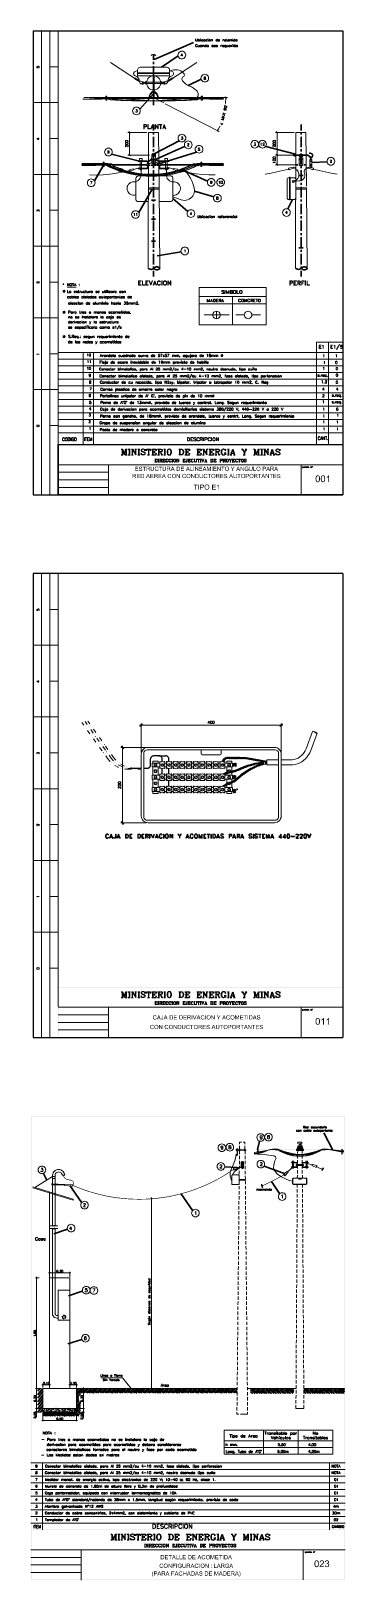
# Model space of a CAD drawing. Header units: millimetres. Extents: x 7 to 3083, y -677 to 294.
# Drawn here: x 7 to 203, y -677 to 294 of the extents above; entities that cross this region are included whole.
import ezdxf

# ---------------------------------------------------------------- set-up
doc = ezdxf.new("R2010")
doc.units = ezdxf.units.MM
for name, color, linetype, lineweight in [('DGE_CONTORNOS', 7, 'Continuous', 0), ('DGE_DATOS', 7, 'Continuous', 0), ('DGE_RELLENO', 7, 'Continuous', 0)]:
    doc.layers.add(name, color=color, linetype=linetype, lineweight=lineweight)

# ---------------------------------------------------------------- blocks, each defined once
blk = doc.blocks.new('DGE_BT_001')
at = {"layer": 'DGE_RELLENO', "true_color": 0x000000}
for points in [[(73.7023, 20.8986), (71.8397, 20.8986), (71.8397, 18.2739), (73.787, 18.2739), (73.787, 18.5703), (72.1783, 18.5703), (72.1783, 19.4593), (73.6177, 19.4593), (73.6177, 19.7556), (72.1783, 19.7556), (72.1783, 20.5599), (73.7023, 20.5599)], [(75.184, 20.9409), (75.0993, 20.9409), (75.057, 20.8986), (74.8453, 20.8986), (74.7607, 20.8563), (74.7183, 20.8563), (74.6337, 20.814), (74.5913, 20.7716), (74.5067, 20.7293), (74.4643, 20.6869), (74.422, 20.6446), (74.3797, 20.5599), (74.3373, 20.5599), (74.3373, 20.4753), (74.295, 20.4329), (74.295, 20.3483), (74.2527, 20.2636), (74.2527, 20.1366), (74.295, 20.0943), (74.295, 20.0096), (74.3373, 19.9249), (74.3373, 19.8826), (74.3797, 19.8826), (74.3797, 19.798), (74.4643, 19.7556), (74.5067, 19.7133), (74.549, 19.6709), (74.6337, 19.6286), (74.676, 19.6286), (74.7607, 19.5863), (74.803, 19.5863), (74.8877, 19.5439), (74.9723, 19.5439), (75.057, 19.5016), (75.1417, 19.4593), (75.184, 19.4593), (75.311, 19.4169), (75.438, 19.4169), (75.5227, 19.3746), (75.565, 19.3746), (75.6073, 19.3323), (75.692, 19.3323), (75.7343, 19.29), (75.7767, 19.2476), (75.819, 19.2053), (75.8613, 19.163), (75.8613, 19.1206), (75.9037, 19.0359), (75.9037, 18.9089), (75.8613, 18.8243), (75.819, 18.7396), (75.7767, 18.6973), (75.7343, 18.6549), (75.692, 18.6126), (75.6073, 18.6126), (75.565, 18.5703), (75.4803, 18.5703), (75.3957, 18.5279), (74.3797, 18.5279), (74.422, 18.4856), (74.5067, 18.4433), (74.549, 18.4009), (74.6337, 18.3586), (74.676, 18.3163), (74.7607, 18.3163), (74.8453, 18.2739), (74.9723, 18.2739), (75.0147, 18.2316), (75.2687, 18.2316), (75.5227, 18.2316), (75.565, 18.2739), (75.6497, 18.2739), (75.692, 18.3163), (75.7767, 18.3163), (75.7767, 18.3586), (75.8613, 18.3586), (75.9037, 18.4009), (75.9883, 18.4433), (76.0307, 18.5279), (76.073, 18.5703), (76.1153, 18.6126), (76.1577, 18.6549), (76.2, 18.7396), (76.2, 18.782), (76.2423, 18.8666), (76.2423, 19.1206), (76.2, 19.2053), (76.2, 19.2476), (76.1577, 19.3323), (76.1153, 19.3746), (76.073, 19.4169), (76.0307, 19.5016), (75.9883, 19.5439), (75.946, 19.5863), (75.8613, 19.6286), (75.7767, 19.6286), (75.7767, 19.6709), (75.692, 19.6709), (75.6073, 19.7133), (75.565, 19.7133), (75.4803, 19.7556), (75.3957, 19.7556), (75.311, 19.798), (75.2263, 19.798), (75.1417, 19.8403), (75.057, 19.8403), (74.9723, 19.8826), (74.8877, 19.8826), (74.803, 19.9249), (74.7607, 19.9673), (74.7183, 19.9673), (74.676, 20.0096), (74.676, 20.0519), (74.6337, 20.0943), (74.5913, 20.1366), (74.5913, 20.3483), (74.6337, 20.3906), (74.676, 20.4753), (74.7183, 20.5176), (74.7607, 20.5176), (74.803, 20.5599), (74.8877, 20.5599), (74.93, 20.6023), (75.9883, 20.6023), (75.946, 20.6869), (75.8613, 20.7293), (75.819, 20.7716), (75.7767, 20.814), (75.692, 20.814), (75.692, 20.8563), (75.6073, 20.8563), (75.565, 20.8986), (75.3533, 20.8986), (75.2687, 20.9409)], [(75.9883, 20.6023), (75.184, 20.6023), (75.4803, 20.6023), (75.5227, 20.5599), (75.6073, 20.5176), (75.6497, 20.4753), (75.692, 20.4329), (75.7343, 20.3906), (75.7767, 20.3483), (75.7767, 20.2636), (75.819, 20.2213), (75.819, 20.1366), (76.1577, 20.1366), (76.1577, 20.306), (76.1153, 20.3483), (76.1153, 20.4329), (76.073, 20.4753), (76.0307, 20.5599)], [(78.5707, 20.8986), (76.4963, 20.8986), (76.4963, 20.5599), (77.343, 20.5599), (77.343, 18.2739), (77.6817, 18.2739), (77.6817, 20.5599), (78.5707, 20.5599)], [(80.0947, 20.8986), (78.9517, 20.8986), (78.9517, 18.2739), (79.2903, 18.2739), (79.2903, 19.4169), (79.6713, 19.4169), (80.3063, 19.4593), (80.3487, 19.4593), (80.4333, 19.5016), (80.518, 19.5016), (80.5603, 19.5439), (80.645, 19.5439), (80.6873, 19.5863), (80.772, 19.6286), (80.8143, 19.6709), (80.8567, 19.7133), (79.2903, 19.7133), (79.2903, 20.6023), (80.0947, 20.6023), (80.8567, 20.6446), (80.8143, 20.6869), (80.7297, 20.7293), (80.6873, 20.7716), (80.645, 20.814), (80.5603, 20.814), (80.4757, 20.8563), (80.264, 20.8563), (80.1793, 20.8986)], [(80.8567, 20.6446), (80.0947, 20.6023), (80.2217, 20.6023), (80.3063, 20.5599), (80.391, 20.5599), (80.4333, 20.5176), (80.4757, 20.5176), (80.518, 20.4753), (80.5603, 20.4329), (80.6027, 20.3906), (80.645, 20.306), (80.645, 20.2636), (80.6873, 20.1789), (80.6873, 20.1366), (80.645, 20.0519), (80.645, 20.0096), (80.6027, 19.9249), (80.5603, 19.8826), (80.518, 19.8403), (80.4757, 19.798), (80.391, 19.798), (80.391, 19.7556), (80.1793, 19.7556), (80.0947, 19.7133), (79.2903, 19.7133), (80.8567, 19.7133), (80.899, 19.7556), (80.9413, 19.8403), (80.9837, 19.8826), (80.9837, 19.9673), (81.026, 20.0096), (81.026, 20.306), (80.9837, 20.3483), (80.9837, 20.4329), (80.9413, 20.5176), (80.899, 20.5599), (80.899, 20.6023)], [(80.3063, 19.4593), (79.6713, 19.4169), (79.9253, 19.4169), (79.9677, 19.3746), (80.0523, 19.3323), (80.0947, 19.29), (80.137, 19.2476), (80.2217, 19.163), (80.264, 19.1206), (80.264, 19.0783), (80.3063, 19.0359), (80.3487, 18.9513), (80.391, 18.9089), (80.4757, 18.8243), (80.8143, 18.2739), (81.2377, 18.2739), (80.772, 18.9936), (80.7297, 19.0783), (80.6873, 19.1206), (80.645, 19.163), (80.6027, 19.2476), (80.5603, 19.29), (80.518, 19.3323), (80.4757, 19.3323), (80.4333, 19.3746), (80.3487, 19.4169)], [(81.915, 20.8986), (81.5763, 20.8986), (81.5763, 19.0359), (81.6187, 18.9513), (81.6187, 18.8243), (81.661, 18.782), (81.661, 18.6973), (81.7033, 18.6549), (81.7457, 18.6126), (81.788, 18.5279), (82.55, 18.5279), (82.4653, 18.5279), (82.3807, 18.5703), (82.296, 18.5703), (82.2537, 18.6126), (82.2113, 18.6126), (82.1267, 18.6549), (82.0843, 18.6973), (82.042, 18.7396), (81.9997, 18.8243), (81.9573, 18.8666), (81.9573, 18.9936), (81.915, 19.0359), (81.915, 19.3746)], [(83.6083, 20.8986), (83.2697, 20.8986), (83.2697, 19.1206), (83.2273, 19.0359), (83.2273, 18.9089), (83.185, 18.8666), (83.185, 18.782), (83.1427, 18.7396), (83.1003, 18.6973), (83.058, 18.6549), (83.0157, 18.6126), (82.931, 18.6126), (82.8887, 18.5703), (82.7193, 18.5703), (82.677, 18.5279), (81.788, 18.5279), (81.8303, 18.4856), (81.8727, 18.4433), (81.915, 18.4009), (81.9997, 18.3586), (82.042, 18.3586), (82.0843, 18.3163), (82.169, 18.2739), (82.296, 18.2739), (82.3383, 18.2316), (82.804, 18.2316), (82.8887, 18.2739), (83.0157, 18.2739), (83.1003, 18.3163), (83.1427, 18.3586), (83.2273, 18.3586), (83.2697, 18.4009), (83.312, 18.4856), (83.3967, 18.5279), (83.439, 18.5703), (83.4813, 18.6126), (83.4813, 18.6973), (83.5237, 18.7396), (83.5237, 18.782), (83.566, 18.8666), (83.566, 18.9936), (83.6083, 19.0359), (83.6083, 19.3746)], [(85.344, 20.9409), (85.2593, 20.9409), (85.217, 20.8986), (85.0477, 20.8986), (85.0053, 20.8563), (84.9207, 20.8563), (84.836, 20.814), (84.7937, 20.814), (84.709, 20.7716), (84.6667, 20.7293), (84.6243, 20.6869), (84.5397, 20.6446), (84.4973, 20.6023), (84.455, 20.5599), (84.4127, 20.4753), (84.3703, 20.4329), (84.328, 20.3906), (84.2857, 20.306), (84.2433, 20.2213), (84.2433, 20.1789), (84.201, 20.0943), (84.201, 20.0519), (84.1587, 19.9673), (84.1587, 19.8403), (84.1163, 19.7556), (84.1163, 19.4593), (84.1587, 19.3746), (84.1587, 19.163), (84.201, 19.0783), (84.201, 19.0359), (84.2433, 18.9513), (84.2857, 18.9089), (84.2857, 18.8243), (84.328, 18.7396), (84.3703, 18.6973), (84.4127, 18.6549), (84.455, 18.5703), (84.4973, 18.5279), (84.5397, 18.4856), (85.344, 18.5279), (85.1323, 18.5279), (85.09, 18.5703), (85.0053, 18.5703), (84.963, 18.6126), (84.8783, 18.6549), (84.836, 18.6973), (84.7937, 18.7396), (84.7513, 18.782), (84.6667, 18.8243), (84.6667, 18.8666), (84.6243, 18.9513), (84.582, 19.0359), (84.5397, 19.0783), (84.5397, 19.2053), (84.4973, 19.29), (84.4973, 19.8826), (84.5397, 19.9673), (84.5397, 20.0096), (84.582, 20.0943), (84.582, 20.1366), (84.6243, 20.2213), (84.6667, 20.2636), (84.709, 20.3483), (84.7513, 20.3906), (84.7937, 20.4329), (84.836, 20.4753), (84.8783, 20.5176), (84.9207, 20.5176), (85.0053, 20.5599), (85.0477, 20.6023), (85.217, 20.6023), (85.2593, 20.6446), (86.106, 20.6446), (86.0637, 20.6869), (86.0213, 20.7293), (85.979, 20.7716), (85.9367, 20.7716), (85.852, 20.814), (85.8097, 20.8563), (85.725, 20.8563), (85.6403, 20.8986), (85.5133, 20.8986), (85.4287, 20.9409)], [(86.106, 20.6446), (85.344, 20.6446), (85.3863, 20.6446), (85.471, 20.6023), (85.598, 20.6023), (85.6827, 20.5599), (85.725, 20.5176), (85.7673, 20.5176), (85.8097, 20.4753), (85.8943, 20.4329), (85.9367, 20.3483), (85.9367, 20.306), (85.979, 20.2213), (86.0213, 20.1789), (86.0637, 20.0943), (86.4023, 20.1789), (86.36, 20.2213), (86.36, 20.2636), (86.3177, 20.3483), (86.2753, 20.3906), (86.233, 20.4753), (86.1907, 20.5176), (86.1483, 20.6023)], [(88.7307, 20.8986), (86.6563, 20.8986), (86.6563, 20.5599), (87.503, 20.5599), (87.503, 18.2739), (87.8417, 18.2739), (87.8417, 20.5599), (88.7307, 20.5599)], [(89.4503, 20.8986), (89.1117, 20.8986), (89.1117, 19.0359), (89.154, 18.9513), (89.154, 18.8243), (89.1963, 18.782), (89.1963, 18.6973), (89.2387, 18.6549), (89.281, 18.6126), (89.3233, 18.5279), (90.0853, 18.5279), (90.0007, 18.5279), (89.916, 18.5703), (89.8313, 18.5703), (89.789, 18.6126), (89.7467, 18.6126), (89.662, 18.6549), (89.6197, 18.6973), (89.5773, 18.7396), (89.535, 18.8243), (89.4927, 18.8666), (89.4927, 18.9936), (89.4503, 19.0359), (89.4503, 19.3746)], [(91.1437, 20.8986), (90.805, 20.8986), (90.805, 19.1206), (90.7627, 19.0359), (90.7627, 18.9089), (90.7203, 18.8666), (90.7203, 18.782), (90.678, 18.7396), (90.6357, 18.6973), (90.5933, 18.6549), (90.551, 18.6126), (90.4663, 18.6126), (90.424, 18.5703), (90.2547, 18.5703), (90.2123, 18.5279), (89.3233, 18.5279), (89.3657, 18.4856), (89.408, 18.4433), (89.4503, 18.4009), (89.535, 18.3586), (89.5773, 18.3586), (89.6197, 18.3163), (89.7043, 18.2739), (89.8313, 18.2739), (89.8737, 18.2316), (90.3393, 18.2316), (90.424, 18.2739), (90.551, 18.2739), (90.6357, 18.3163), (90.678, 18.3586), (90.7627, 18.3586), (90.805, 18.4009), (90.8473, 18.4856), (90.932, 18.5279), (90.9743, 18.5703), (91.0167, 18.6126), (91.0167, 18.6973), (91.059, 18.7396), (91.059, 18.782), (91.1013, 18.8666), (91.1013, 18.9936), (91.1437, 19.0359), (91.1437, 19.3746)], [(92.8793, 20.8986), (91.7363, 20.8986), (91.7363, 18.2739), (92.075, 18.2739), (92.075, 19.4169), (92.456, 19.4169), (93.091, 19.4593), (93.1333, 19.4593), (93.218, 19.5016), (93.3027, 19.5016), (93.345, 19.5439), (93.4297, 19.5439), (93.472, 19.5863), (93.5567, 19.6286), (93.599, 19.6709), (93.6413, 19.7133), (92.075, 19.7133), (92.075, 20.6023), (92.8793, 20.6023), (93.6413, 20.6446), (93.599, 20.6869), (93.5143, 20.7293), (93.472, 20.7716), (93.4297, 20.814), (93.345, 20.814), (93.2603, 20.8563), (93.0487, 20.8563), (92.964, 20.8986)], [(93.6413, 20.6446), (92.8793, 20.6023), (93.0063, 20.6023), (93.091, 20.5599), (93.1757, 20.5599), (93.218, 20.5176), (93.2603, 20.5176), (93.3027, 20.4753), (93.345, 20.4329), (93.3873, 20.3906), (93.4297, 20.306), (93.4297, 20.2636), (93.472, 20.1789), (93.472, 20.1366), (93.4297, 20.0519), (93.4297, 20.0096), (93.3873, 19.9249), (93.345, 19.8826), (93.3027, 19.8403), (93.2603, 19.798), (93.1757, 19.798), (93.1757, 19.7556), (92.964, 19.7556), (92.8793, 19.7133), (92.075, 19.7133), (93.6413, 19.7133), (93.6837, 19.7556), (93.726, 19.8403), (93.7683, 19.8826), (93.7683, 19.9673), (93.8107, 20.0096), (93.8107, 20.306), (93.7683, 20.3483), (93.7683, 20.4329), (93.726, 20.5176), (93.6837, 20.5599), (93.6837, 20.6023)], [(93.091, 19.4593), (92.456, 19.4169), (92.71, 19.4169), (92.7523, 19.3746), (92.837, 19.3323), (92.8793, 19.29), (92.9217, 19.2476), (93.0063, 19.163), (93.0487, 19.1206), (93.0487, 19.0783), (93.091, 19.0359), (93.1333, 18.9513), (93.1757, 18.9089), (93.2603, 18.8243), (93.599, 18.2739), (94.0223, 18.2739), (93.5567, 18.9936), (93.5143, 19.0783), (93.472, 19.1206), (93.4297, 19.163), (93.3873, 19.2476), (93.345, 19.29), (93.3027, 19.3323), (93.2603, 19.3323), (93.218, 19.3746), (93.1333, 19.4169)], [(95.4617, 20.8986), (95.123, 20.8986), (94.107, 18.2739), (94.488, 18.2739), (94.742, 19.0783), (95.8427, 19.0783), (94.869, 19.3323), (95.123, 20.0943), (95.123, 20.1366), (95.1653, 20.1789), (95.2077, 20.2636), (95.2077, 20.306), (95.25, 20.3906), (95.25, 20.5176), (95.2923, 20.6023)], [(95.4617, 20.8986), (95.2923, 20.6023), (95.2923, 20.5176), (95.3347, 20.4329), (95.3347, 20.3906), (95.377, 20.306), (95.4193, 20.2213), (95.4193, 20.1366), (95.4617, 20.0519), (95.758, 19.3323), (94.869, 19.3323), (95.8427, 19.0783), (96.139, 18.2739), (96.52, 18.2739)], [(98.7213, 20.8986), (97.8323, 20.8986), (97.8323, 18.2739), (99.06, 18.2739), (99.1023, 18.3163), (99.2293, 18.3163), (99.314, 18.3586), (99.3563, 18.4009), (99.441, 18.4009), (99.4833, 18.4433), (99.5257, 18.4856), (99.568, 18.5279), (99.6103, 18.5703), (98.171, 18.5703), (98.171, 20.5599), (98.7213, 20.5599), (99.6103, 20.6023), (99.568, 20.6446), (99.5257, 20.6869), (99.441, 20.7293), (99.3987, 20.7716), (99.314, 20.814), (99.2717, 20.814), (99.187, 20.8563), (98.8907, 20.8563), (98.806, 20.8986)], [(99.6103, 20.6023), (98.7213, 20.5599), (99.06, 20.5599), (99.1023, 20.5176), (99.187, 20.5176), (99.2293, 20.4753), (99.2717, 20.4329), (99.3563, 20.3906), (99.3987, 20.3483), (99.441, 20.306), (99.4833, 20.2213), (99.5257, 20.1789), (99.5257, 20.1366), (99.568, 20.0519), (99.568, 20.0096), (99.6103, 19.9249), (99.6103, 19.29), (99.568, 19.2053), (99.568, 19.0783), (99.5257, 19.0783), (99.5257, 18.9936), (99.4833, 18.9089), (99.441, 18.8666), (99.3987, 18.8243), (99.3563, 18.782), (99.314, 18.7396), (99.2717, 18.6973), (99.187, 18.6549), (99.1023, 18.6126), (98.9753, 18.6126), (98.8907, 18.5703), (98.171, 18.5703), (99.6103, 18.5703), (99.695, 18.6126), (99.7373, 18.6973), (99.7373, 18.7396), (99.7797, 18.782), (99.822, 18.8666), (99.8643, 18.9089), (99.8643, 18.9936), (99.9067, 19.0783), (99.9067, 19.163), (99.949, 19.2053), (99.949, 19.5016), (99.9913, 19.5863), (99.9913, 19.6286), (99.949, 19.7133), (99.949, 19.9249), (99.9067, 20.0096), (99.9067, 20.1366), (99.8643, 20.2213), (99.8643, 20.2636), (99.822, 20.306), (99.7797, 20.3906), (99.7373, 20.4329), (99.695, 20.5176), (99.6527, 20.5599)], [(102.3197, 20.8986), (100.457, 20.8986), (100.457, 18.2739), (102.4043, 18.2739), (102.4043, 18.5703), (100.7957, 18.5703), (100.7957, 19.4593), (102.235, 19.4593), (102.235, 19.7556), (100.7957, 19.7556), (100.7957, 20.5599), (102.3197, 20.5599)], [(104.9443, 20.8986), (104.6057, 20.8986), (103.5897, 18.2739), (103.9707, 18.2739), (104.2247, 19.0783), (105.3253, 19.0783), (104.3517, 19.3323), (104.6057, 20.0943), (104.6057, 20.1366), (104.648, 20.1789), (104.6903, 20.2636), (104.6903, 20.306), (104.7327, 20.3906), (104.7327, 20.5176), (104.775, 20.6023)], [(104.9443, 20.8986), (104.775, 20.6023), (104.775, 20.5176), (104.8173, 20.4329), (104.8173, 20.3906), (104.8597, 20.306), (104.902, 20.2213), (104.902, 20.1366), (104.9443, 20.0519), (105.2407, 19.3323), (104.3517, 19.3323), (105.3253, 19.0783), (105.6217, 18.2739), (106.0027, 18.2739)], [(106.6377, 20.8986), (106.299, 20.8986), (106.299, 18.2739), (107.95, 18.2739), (107.95, 18.5703), (106.6377, 18.5703)], [(108.3733, 20.8986), (108.712, 20.8986), (108.712, 18.2739), (108.3733, 18.2739), (108.3733, 20.8986)], [(109.6857, 20.8986), (109.347, 20.8986), (109.347, 18.2739), (109.6433, 18.2739), (109.6433, 20.306)], [(109.6857, 20.8986), (109.6433, 20.306), (111.0403, 18.2739), (111.0403, 18.8243)], [(111.379, 20.8986), (111.0403, 20.8986), (111.0403, 18.2739), (111.379, 18.2739)], [(113.8343, 20.8986), (111.9717, 20.8986), (111.9717, 18.2739), (113.919, 18.2739), (113.919, 18.5703), (112.3103, 18.5703), (112.3103, 19.4593), (113.7497, 19.4593), (113.7497, 19.7556), (112.3103, 19.7556), (112.3103, 20.5599), (113.8343, 20.5599)], [(115.4853, 20.8986), (115.1467, 20.8986), (114.1307, 18.2739), (114.5117, 18.2739), (114.7657, 19.0783), (115.8663, 19.0783), (114.8927, 19.3323), (115.1467, 20.0943), (115.1467, 20.1366), (115.189, 20.1789), (115.2313, 20.2636), (115.2313, 20.306), (115.2737, 20.3906), (115.2737, 20.5176), (115.316, 20.6023)], [(115.4853, 20.8986), (115.316, 20.6023), (115.316, 20.5176), (115.3583, 20.4329), (115.3583, 20.3906), (115.4007, 20.306), (115.443, 20.2213), (115.443, 20.1366), (115.4853, 20.0519), (115.7817, 19.3323), (114.8927, 19.3323), (115.8663, 19.0783), (116.1627, 18.2739), (116.5437, 18.2739)], [(117.348, 20.8986), (116.7977, 20.8986), (116.7977, 18.2739), (117.1363, 18.2739), (117.1363, 20.4753)], [(117.348, 20.8986), (117.1363, 20.4753), (117.8983, 18.2739), (118.0677, 18.6549), (118.0677, 18.7396), (118.0253, 18.782), (118.0253, 18.8666), (117.983, 18.9513), (117.9407, 19.0359)], [(119.2953, 20.8986), (118.8297, 20.8986), (118.1947, 19.0783), (118.1947, 18.9936), (118.1523, 18.9089), (118.11, 18.8243), (118.11, 18.6973), (118.0677, 18.6549), (117.8983, 18.2739), (118.1947, 18.2739), (118.9567, 20.4753)], [(119.2953, 20.8986), (118.9567, 20.4753), (118.9567, 18.2739), (119.2953, 18.2739)], [(119.9303, 20.8986), (120.269, 20.8986), (120.269, 18.2739), (119.9303, 18.2739), (119.9303, 20.8986)], [(122.7243, 20.8986), (120.8617, 20.8986), (120.8617, 18.2739), (122.809, 18.2739), (122.809, 18.5703), (121.2003, 18.5703), (121.2003, 19.4593), (122.6397, 19.4593), (122.6397, 19.7556), (121.2003, 19.7556), (121.2003, 20.5599), (122.7243, 20.5599)], [(123.6557, 20.8986), (123.317, 20.8986), (123.317, 18.2739), (123.6133, 18.2739), (123.6133, 20.306)], [(123.6557, 20.8986), (123.6133, 20.306), (125.0103, 18.2739), (125.0103, 18.8243)], [(125.349, 20.8986), (125.0103, 20.8986), (125.0103, 18.2739), (125.349, 18.2739)], [(127.8043, 20.8986), (125.73, 20.8986), (125.73, 20.5599), (126.5767, 20.5599), (126.5767, 18.2739), (126.9153, 18.2739), (126.9153, 20.5599), (127.8043, 20.5599)], [(128.524, 20.6446), (128.4817, 20.6023), (128.397, 20.5599), (128.397, 20.5176), (128.3547, 20.4753), (128.3123, 20.4329), (128.27, 20.3906), (128.2277, 20.306), (128.2277, 20.2636), (128.1853, 20.2213), (128.143, 20.1366), (128.143, 20.0519), (128.1007, 20.0096), (128.1007, 19.8403), (128.0583, 19.798), (128.0583, 19.3746), (128.1007, 19.29), (128.1007, 19.163), (128.143, 19.0783), (128.143, 19.0359), (128.1853, 18.9513), (128.2277, 18.9089), (128.2277, 18.8666), (128.27, 18.8243), (128.3123, 18.7396), (128.3547, 18.6973), (128.397, 18.6549), (128.4393, 18.5703), (128.4817, 18.5279), (128.524, 18.4856), (128.6087, 18.4433), (128.651, 18.4009), (128.6933, 18.4009), (128.7357, 18.3586), (128.8203, 18.3163), (128.8627, 18.3163), (128.9473, 18.2739), (129.032, 18.2739), (129.0743, 18.2316), (129.3283, 18.2316), (129.54, 18.2316), (129.6247, 18.2739), (129.667, 18.2739), (129.7517, 18.3163), (129.794, 18.3163), (129.8787, 18.3586), (129.9633, 18.4009), (130.0057, 18.4433), (130.0903, 18.4856), (130.1327, 18.5279), (129.159, 18.5279), (129.0743, 18.5703), (129.032, 18.5703), (128.9473, 18.6126), (128.905, 18.6126), (128.8203, 18.6549), (128.778, 18.6973), (128.7357, 18.7396), (128.6933, 18.782), (128.651, 18.8243), (128.6087, 18.8666), (128.5663, 18.9089), (128.5663, 18.9513), (128.524, 19.0359), (128.4817, 19.0783), (128.4817, 19.163), (128.4393, 19.2476), (128.4393, 19.9249), (128.4817, 20.0096), (128.4817, 20.0519), (128.524, 20.1366), (128.5663, 20.1789), (128.5663, 20.2213), (128.6087, 20.306), (128.651, 20.3483), (128.6933, 20.3906), (128.7357, 20.4329), (128.778, 20.4753), (128.8627, 20.5176), (128.905, 20.5176), (128.9473, 20.5599), (129.032, 20.6023), (129.159, 20.6023), (129.2437, 20.6446), (129.3283, 20.6446)], [(129.3283, 20.9409), (129.2437, 20.9409), (129.159, 20.8986), (128.9473, 20.8986), (128.8627, 20.8563), (128.8203, 20.814), (128.7357, 20.814), (128.6933, 20.7716), (128.6087, 20.7293), (128.5663, 20.6869), (128.524, 20.6446), (129.3707, 20.6446), (129.4553, 20.6023), (129.5823, 20.6023), (129.667, 20.5599), (129.7093, 20.5176), (129.794, 20.5176), (129.8363, 20.4753), (129.8787, 20.4329), (129.921, 20.3906), (129.9633, 20.306), (130.0057, 20.2636), (130.048, 20.1789), (130.0903, 20.1366), (130.1327, 20.0943), (130.1327, 20.0096), (130.175, 19.9673), (130.175, 19.7133), (130.2173, 19.6709), (130.2173, 19.4169), (130.175, 19.3323), (130.175, 19.2053), (130.1327, 19.1206), (130.1327, 19.0783), (130.0903, 18.9936), (130.048, 18.9513), (130.048, 18.9089), (130.0057, 18.8666), (129.9633, 18.782), (129.8787, 18.7396), (129.8363, 18.6973), (129.794, 18.6549), (129.7093, 18.6126), (129.667, 18.5703), (129.5823, 18.5703), (129.54, 18.5279), (129.3283, 18.5279), (130.1327, 18.5279), (130.175, 18.5703), (130.2173, 18.6126), (130.2597, 18.6973), (130.302, 18.7396), (130.3443, 18.782), (130.3867, 18.8666), (130.429, 18.9513), (130.4713, 18.9936), (130.4713, 19.0783), (130.5137, 19.1206), (130.5137, 19.29), (130.556, 19.3323), (130.556, 19.798), (130.5137, 19.8826), (130.5137, 20.0096), (130.4713, 20.0943), (130.4713, 20.1366), (130.429, 20.2213), (130.3867, 20.2636), (130.3867, 20.306), (130.3443, 20.3483), (130.3443, 20.4329), (130.302, 20.4753), (130.2173, 20.5176), (130.175, 20.5599), (130.1327, 20.6446), (130.0903, 20.6869), (130.0057, 20.7293), (129.9633, 20.7716), (129.921, 20.7716), (129.8787, 20.814), (129.794, 20.814), (129.7517, 20.8563), (129.667, 20.8986), (129.4553, 20.8986), (129.3707, 20.9409)], [(132.1223, 20.8986), (131.699, 20.8986), (132.715, 19.3746), (132.9267, 19.6709), (132.8843, 19.7133), (132.842, 19.798), (132.7997, 19.8403), (132.7573, 19.9249), (132.715, 19.9673), (132.6727, 20.0519), (132.6303, 20.0943)], [(134.112, 20.8986), (133.6887, 20.8986), (133.1807, 20.0943), (133.1383, 20.0096), (133.096, 19.9673), (133.0537, 19.8826), (133.0113, 19.8403), (132.969, 19.7556), (132.9267, 19.7133), (132.9267, 19.6709), (132.715, 19.3746), (132.715, 18.2739), (133.0537, 18.2739), (133.0537, 19.3746)], [(136.4827, 20.8986), (136.144, 20.8986), (135.128, 18.2739), (135.509, 18.2739), (135.763, 19.0783), (136.8637, 19.0783), (135.89, 19.3323), (136.144, 20.0943), (136.144, 20.1366), (136.1863, 20.1789), (136.2287, 20.2636), (136.2287, 20.306), (136.271, 20.3906), (136.271, 20.5176), (136.3133, 20.6023)], [(136.4827, 20.8986), (136.3133, 20.6023), (136.3133, 20.5176), (136.3557, 20.4329), (136.3557, 20.3906), (136.398, 20.306), (136.4403, 20.2213), (136.4403, 20.1366), (136.4827, 20.0519), (136.779, 19.3323), (135.89, 19.3323), (136.8637, 19.0783), (137.16, 18.2739), (137.541, 18.2739)], [(138.176, 20.8986), (137.8373, 20.8986), (137.8373, 18.2739), (138.1337, 18.2739), (138.1337, 20.306)], [(138.176, 20.8986), (138.1337, 20.306), (139.5307, 18.2739), (139.5307, 18.8243)], [(139.8693, 20.8986), (139.5307, 20.8986), (139.5307, 18.2739), (139.8693, 18.2739)], [(141.6897, 20.9409), (141.6473, 20.9409), (141.5627, 20.8986), (141.351, 20.8986), (141.2663, 20.8563), (141.224, 20.8563), (141.1393, 20.814), (141.097, 20.814), (141.0123, 20.7716), (140.97, 20.7293), (140.9277, 20.7293), (140.8853, 20.6869), (140.8007, 20.6446), (140.7583, 20.5599), (140.716, 20.5176), (140.6737, 20.4753), (140.6313, 20.3906), (140.589, 20.3483), (140.5467, 20.2636), (140.5467, 20.1789), (140.5043, 20.1366), (140.462, 20.0519), (140.462, 20.0096), (140.4197, 19.9249), (140.4197, 19.29), (140.462, 19.2053), (140.462, 19.0783), (140.5043, 18.9936), (140.5467, 18.9513), (140.5467, 18.8666), (140.589, 18.8243), (140.6313, 18.782), (140.6737, 18.6973), (140.716, 18.6549), (140.7583, 18.6126), (140.8007, 18.5703), (140.843, 18.5279), (141.732, 18.5279), (141.6473, 18.5279), (141.5627, 18.5703), (141.4357, 18.5703), (141.351, 18.6126), (141.3087, 18.6126), (141.224, 18.6549), (141.1817, 18.6973), (141.097, 18.7396), (141.0547, 18.782), (141.0123, 18.8243), (140.97, 18.8666), (140.9277, 18.9513), (140.8853, 18.9936), (140.8853, 19.0359), (140.843, 19.0783), (140.8007, 19.163), (140.8007, 19.29), (140.7583, 19.3323), (140.7583, 19.8403), (140.8007, 19.9249), (140.8007, 19.9673), (140.843, 20.0519), (140.843, 20.1366), (140.8853, 20.1789), (140.9277, 20.2636), (140.97, 20.306), (141.0123, 20.3483), (141.0547, 20.3906), (141.097, 20.4329), (141.1817, 20.4753), (141.224, 20.5176), (141.3087, 20.5599), (141.351, 20.5599), (141.3933, 20.6023), (141.5627, 20.6023), (141.6473, 20.6446), (142.5363, 20.6446), (142.4517, 20.6869), (142.4093, 20.7293), (142.367, 20.7716), (142.2823, 20.814), (142.1977, 20.814), (142.1977, 20.8563), (142.1553, 20.8563), (142.0707, 20.8986), (141.859, 20.8986), (141.7743, 20.9409)], [(142.8327, 19.5863), (141.6897, 19.5863), (141.6897, 19.29), (142.494, 19.29), (142.494, 18.8243), (142.4517, 18.8243), (142.4093, 18.782), (142.367, 18.7396), (142.2823, 18.6973), (142.24, 18.6549), (142.1553, 18.6126), (142.0707, 18.6126), (141.986, 18.5703), (141.859, 18.5703), (141.7743, 18.5279), (140.843, 18.5279), (140.9277, 18.4856), (140.97, 18.4433), (141.0547, 18.4009), (141.097, 18.3586), (141.1817, 18.3163), (141.224, 18.3163), (141.3087, 18.2739), (141.4357, 18.2739), (141.5203, 18.2316), (141.9437, 18.2316), (142.0283, 18.2739), (142.1553, 18.2739), (142.1977, 18.3163), (142.2823, 18.3163), (142.3247, 18.3586), (142.367, 18.3586), (142.4517, 18.4009), (142.494, 18.4433), (142.5787, 18.4856), (142.621, 18.4856), (142.7057, 18.5279), (142.748, 18.5703), (142.8327, 18.6549)], [(142.5363, 20.6446), (141.6897, 20.6446), (141.7743, 20.6446), (141.859, 20.6023), (141.986, 20.6023), (142.0707, 20.5599), (142.113, 20.5599), (142.1553, 20.5176), (142.24, 20.4753), (142.2823, 20.4329), (142.3247, 20.3906), (142.3247, 20.3483), (142.367, 20.2636), (142.4093, 20.2213), (142.4517, 20.1366), (142.4517, 20.0519), (142.7903, 20.1366), (142.748, 20.1789), (142.748, 20.2636), (142.7057, 20.3483), (142.6633, 20.3906), (142.6633, 20.4753), (142.621, 20.5176), (142.5787, 20.5599), (142.5787, 20.6023)], [(143.637, 20.8986), (143.2983, 20.8986), (143.2983, 19.0359), (143.3407, 18.9513), (143.3407, 18.8243), (143.383, 18.782), (143.383, 18.6973), (143.4253, 18.6549), (143.4677, 18.6126), (143.51, 18.5279), (144.272, 18.5279), (144.1873, 18.5279), (144.1027, 18.5703), (144.018, 18.5703), (143.9757, 18.6126), (143.9333, 18.6126), (143.8487, 18.6549), (143.8063, 18.6973), (143.764, 18.7396), (143.7217, 18.8243), (143.6793, 18.8666), (143.6793, 18.9936), (143.637, 19.0359), (143.637, 19.3746)], [(145.3303, 20.8986), (144.9917, 20.8986), (144.9917, 19.1206), (144.9493, 19.0359), (144.9493, 18.9089), (144.907, 18.8666), (144.907, 18.782), (144.8647, 18.7396), (144.8223, 18.6973), (144.78, 18.6549), (144.7377, 18.6126), (144.653, 18.6126), (144.6107, 18.5703), (144.4413, 18.5703), (144.399, 18.5279), (143.51, 18.5279), (143.5523, 18.4856), (143.5947, 18.4433), (143.637, 18.4009), (143.7217, 18.3586), (143.764, 18.3586), (143.8063, 18.3163), (143.891, 18.2739), (144.018, 18.2739), (144.0603, 18.2316), (144.526, 18.2316), (144.6107, 18.2739), (144.7377, 18.2739), (144.8223, 18.3163), (144.8647, 18.3586), (144.9493, 18.3586), (144.9917, 18.4009), (145.034, 18.4856), (145.1187, 18.5279), (145.161, 18.5703), (145.2033, 18.6126), (145.2033, 18.6973), (145.2457, 18.7396), (145.2457, 18.782), (145.288, 18.8666), (145.288, 18.9936), (145.3303, 19.0359), (145.3303, 19.3746)], [(146.2617, 20.8986), (145.923, 20.8986), (145.923, 18.2739), (147.574, 18.2739), (147.574, 18.5703), (146.2617, 18.5703)], [(148.2937, 20.6446), (148.2513, 20.6023), (148.1667, 20.5599), (148.1667, 20.5176), (148.1243, 20.4753), (148.082, 20.4329), (148.0397, 20.3906), (147.9973, 20.306), (147.9973, 20.2636), (147.955, 20.2213), (147.9127, 20.1366), (147.9127, 20.0519), (147.8703, 20.0096), (147.8703, 19.8403), (147.828, 19.798), (147.828, 19.3746), (147.8703, 19.29), (147.8703, 19.163), (147.9127, 19.0783), (147.9127, 19.0359), (147.955, 18.9513), (147.9973, 18.9089), (147.9973, 18.8666), (148.0397, 18.8243), (148.082, 18.7396), (148.1243, 18.6973), (148.1667, 18.6549), (148.209, 18.5703), (148.2513, 18.5279), (148.2937, 18.4856), (148.3783, 18.4433), (148.4207, 18.4009), (148.463, 18.4009), (148.5053, 18.3586), (148.59, 18.3163), (148.6323, 18.3163), (148.717, 18.2739), (148.8017, 18.2739), (148.844, 18.2316), (149.098, 18.2316), (149.3097, 18.2316), (149.3943, 18.2739), (149.4367, 18.2739), (149.5213, 18.3163), (149.5637, 18.3163), (149.6483, 18.3586), (149.733, 18.4009), (149.7753, 18.4433), (149.86, 18.4856), (149.9023, 18.5279), (148.9287, 18.5279), (148.844, 18.5703), (148.8017, 18.5703), (148.717, 18.6126), (148.6747, 18.6126), (148.59, 18.6549), (148.5477, 18.6973), (148.5053, 18.7396), (148.463, 18.782), (148.4207, 18.8243), (148.3783, 18.8666), (148.336, 18.9089), (148.336, 18.9513), (148.2937, 19.0359), (148.2513, 19.0783), (148.2513, 19.163), (148.209, 19.2476), (148.209, 19.9249), (148.2513, 20.0096), (148.2513, 20.0519), (148.2937, 20.1366), (148.336, 20.1789), (148.336, 20.2213), (148.3783, 20.306), (148.4207, 20.3483), (148.463, 20.3906), (148.5053, 20.4329), (148.5477, 20.4753), (148.6323, 20.5176), (148.6747, 20.5176), (148.717, 20.5599), (148.8017, 20.6023), (148.9287, 20.6023), (149.0133, 20.6446), (149.098, 20.6446)], [(149.098, 20.9409), (149.0133, 20.9409), (148.9287, 20.8986), (148.717, 20.8986), (148.6323, 20.8563), (148.59, 20.814), (148.5053, 20.814), (148.463, 20.7716), (148.3783, 20.7293), (148.336, 20.6869), (148.2937, 20.6446), (149.1403, 20.6446), (149.225, 20.6023), (149.352, 20.6023), (149.4367, 20.5599), (149.479, 20.5176), (149.5637, 20.5176), (149.606, 20.4753), (149.6483, 20.4329), (149.6907, 20.3906), (149.733, 20.306), (149.7753, 20.2636), (149.8177, 20.1789), (149.86, 20.1366), (149.9023, 20.0943), (149.9023, 20.0096), (149.9447, 19.9673), (149.9447, 19.7133), (149.987, 19.6709), (149.987, 19.4169), (149.9447, 19.3323), (149.9447, 19.2053), (149.9023, 19.1206), (149.9023, 19.0783), (149.86, 18.9936), (149.8177, 18.9513), (149.8177, 18.9089), (149.7753, 18.8666), (149.733, 18.782), (149.6483, 18.7396), (149.606, 18.6973), (149.5637, 18.6549), (149.479, 18.6126), (149.4367, 18.5703), (149.352, 18.5703), (149.3097, 18.5279), (149.098, 18.5279), (149.9023, 18.5279), (149.9447, 18.5703), (149.987, 18.6126), (150.0293, 18.6973), (150.0717, 18.7396), (150.114, 18.782), (150.1563, 18.8666), (150.1987, 18.9513), (150.241, 18.9936), (150.241, 19.0783), (150.2833, 19.1206), (150.2833, 19.29), (150.3257, 19.3323), (150.3257, 19.798), (150.2833, 19.8826), (150.2833, 20.0096), (150.241, 20.0943), (150.241, 20.1366), (150.1987, 20.2213), (150.1563, 20.2636), (150.1563, 20.306), (150.114, 20.3483), (150.114, 20.4329), (150.0717, 20.4753), (149.987, 20.5176), (149.9447, 20.5599), (149.9023, 20.6446), (149.86, 20.6869), (149.7753, 20.7293), (149.733, 20.7716), (149.6907, 20.7716), (149.6483, 20.814), (149.5637, 20.814), (149.5213, 20.8563), (149.4367, 20.8986), (149.225, 20.8986), (149.1403, 20.9409)], [(152.7387, 20.8986), (151.765, 20.8986), (151.765, 18.2739), (152.1037, 18.2739), (152.1037, 19.3323), (152.9927, 19.3323), (153.0773, 19.3746), (153.2043, 19.3746), (153.289, 19.4169), (153.3313, 19.4169), (153.3737, 19.4593), (153.4583, 19.5016), (153.5007, 19.5439), (153.543, 19.5439), (153.543, 19.5863), (152.1037, 19.6286), (152.1037, 20.5599), (152.781, 20.5599), (153.5853, 20.6023), (153.543, 20.6446), (153.5007, 20.6869), (153.4583, 20.7293), (153.416, 20.7716), (153.3313, 20.7716), (153.289, 20.814), (153.2043, 20.8563), (153.1197, 20.8563), (152.908, 20.8563), (152.8233, 20.8986)], [(153.5853, 20.6023), (152.781, 20.5599), (153.0773, 20.5599), (153.1197, 20.5176), (153.2043, 20.4753), (153.2467, 20.4329), (153.289, 20.3906), (153.3313, 20.3483), (153.3737, 20.2636), (153.3737, 19.9249), (153.3313, 19.8826), (153.289, 19.798), (153.2467, 19.7556), (153.2043, 19.7133), (153.162, 19.7133), (153.0773, 19.6709), (152.9503, 19.6709), (152.8657, 19.6286), (152.1037, 19.6286), (153.543, 19.5863), (153.5853, 19.6709), (153.6277, 19.7133), (153.67, 19.7556), (153.7123, 19.8403), (153.7123, 19.9673), (153.7547, 20.0519), (153.7547, 20.2213), (153.7123, 20.2636), (153.7123, 20.3483), (153.67, 20.4329), (153.67, 20.4753), (153.6277, 20.5176)], [(155.2363, 20.8986), (154.8977, 20.8986), (153.8817, 18.2739), (154.2627, 18.2739), (154.5167, 19.0783), (155.6173, 19.0783), (154.6437, 19.3323), (154.8977, 20.0943), (154.8977, 20.1366), (154.94, 20.1789), (154.9823, 20.2636), (154.9823, 20.306), (155.0247, 20.3906), (155.0247, 20.5176), (155.067, 20.6023)], [(155.2363, 20.8986), (155.067, 20.6023), (155.067, 20.5176), (155.1093, 20.4329), (155.1093, 20.3906), (155.1517, 20.306), (155.194, 20.2213), (155.194, 20.1366), (155.2363, 20.0519), (155.5327, 19.3323), (154.6437, 19.3323), (155.6173, 19.0783), (155.9137, 18.2739), (156.2947, 18.2739)], [(157.734, 20.8986), (156.591, 20.8986), (156.591, 18.2739), (156.9297, 18.2739), (156.9297, 19.4169), (157.3107, 19.4169), (157.9457, 19.4593), (157.988, 19.4593), (158.0727, 19.5016), (158.1573, 19.5016), (158.1997, 19.5439), (158.2843, 19.5439), (158.3267, 19.5863), (158.4113, 19.6286), (158.4537, 19.6709), (158.496, 19.7133), (156.9297, 19.7133), (156.9297, 20.6023), (157.734, 20.6023), (158.496, 20.6446), (158.4537, 20.6869), (158.369, 20.7293), (158.3267, 20.7716), (158.2843, 20.814), (158.1997, 20.814), (158.115, 20.8563), (157.9033, 20.8563), (157.8187, 20.8986)], [(158.496, 20.6446), (157.734, 20.6023), (157.861, 20.6023), (157.9457, 20.5599), (158.0303, 20.5599), (158.0727, 20.5176), (158.115, 20.5176), (158.1573, 20.4753), (158.1997, 20.4329), (158.242, 20.3906), (158.2843, 20.306), (158.2843, 20.2636), (158.3267, 20.1789), (158.3267, 20.1366), (158.2843, 20.0519), (158.2843, 20.0096), (158.242, 19.9249), (158.1997, 19.8826), (158.1573, 19.8403), (158.115, 19.798), (158.0303, 19.798), (158.0303, 19.7556), (157.8187, 19.7556), (157.734, 19.7133), (156.9297, 19.7133), (158.496, 19.7133), (158.5383, 19.7556), (158.5807, 19.8403), (158.623, 19.8826), (158.623, 19.9673), (158.6653, 20.0096), (158.6653, 20.306), (158.623, 20.3483), (158.623, 20.4329), (158.5807, 20.5176), (158.5383, 20.5599), (158.5383, 20.6023)], [(157.9457, 19.4593), (157.3107, 19.4169), (157.5647, 19.4169), (157.607, 19.3746), (157.6917, 19.3323), (157.734, 19.29), (157.7763, 19.2476), (157.861, 19.163), (157.9033, 19.1206), (157.9033, 19.0783), (157.9457, 19.0359), (157.988, 18.9513), (158.0303, 18.9089), (158.115, 18.8243), (158.4537, 18.2739), (158.877, 18.2739), (158.4113, 18.9936), (158.369, 19.0783), (158.3267, 19.1206), (158.2843, 19.163), (158.242, 19.2476), (158.1997, 19.29), (158.1573, 19.3323), (158.115, 19.3323), (158.0727, 19.3746), (157.988, 19.4169)], [(160.274, 20.8986), (159.9353, 20.8986), (158.9193, 18.2739), (159.3003, 18.2739), (159.5543, 19.0783), (160.655, 19.0783), (159.6813, 19.3323), (159.9353, 20.0943), (159.9353, 20.1366), (159.9777, 20.1789), (160.02, 20.2636), (160.02, 20.306), (160.0623, 20.3906), (160.0623, 20.5176), (160.1047, 20.6023)], [(160.274, 20.8986), (160.1047, 20.6023), (160.1047, 20.5176), (160.147, 20.4329), (160.147, 20.3906), (160.1893, 20.306), (160.2317, 20.2213), (160.2317, 20.1366), (160.274, 20.0519), (160.5703, 19.3323), (159.6813, 19.3323), (160.655, 19.0783), (160.9513, 18.2739), (161.3323, 18.2739)], [(71.374, 16.3689), (70.231, 16.3689), (70.231, 13.7443), (70.5697, 13.7443), (70.5697, 14.8873), (70.9507, 14.8873), (71.5857, 14.9296), (71.628, 14.9296), (71.7127, 14.972), (71.7973, 14.972), (71.8397, 15.0143), (71.9243, 15.0143), (71.9667, 15.0566), (72.0513, 15.0989), (72.0937, 15.1413), (72.136, 15.1836), (70.5697, 15.1836), (70.5697, 16.0726), (71.374, 16.0726), (72.136, 16.115), (72.0937, 16.1573), (72.009, 16.1996), (71.9667, 16.2419), (71.9243, 16.2843), (71.8397, 16.2843), (71.755, 16.3266), (71.5433, 16.3266), (71.4587, 16.3689)], [(72.136, 16.115), (71.374, 16.0726), (71.501, 16.0726), (71.5857, 16.0303), (71.6703, 16.0303), (71.7127, 15.988), (71.755, 15.988), (71.7973, 15.9456), (71.8397, 15.9033), (71.882, 15.8609), (71.9243, 15.7763), (71.9243, 15.7339), (71.9667, 15.6493), (71.9667, 15.607), (71.9243, 15.5223), (71.9243, 15.4799), (71.882, 15.3953), (71.8397, 15.3529), (71.7973, 15.3106), (71.755, 15.2683), (71.6703, 15.2683), (71.6703, 15.2259), (71.4587, 15.2259), (71.374, 15.1836), (70.5697, 15.1836), (72.136, 15.1836), (72.1783, 15.2259), (72.2207, 15.3106), (72.263, 15.3529), (72.263, 15.4376), (72.3053, 15.4799), (72.3053, 15.7763), (72.263, 15.8186), (72.263, 15.9033), (72.2207, 15.988), (72.1783, 16.0303), (72.1783, 16.0726)], [(71.5857, 14.9296), (70.9507, 14.8873), (71.2047, 14.8873), (71.247, 14.8449), (71.3317, 14.8026), (71.374, 14.7603), (71.4163, 14.7179), (71.501, 14.6333), (71.5433, 14.5909), (71.5433, 14.5486), (71.5857, 14.5063), (71.628, 14.4216), (71.6703, 14.3793), (71.755, 14.2946), (72.0937, 13.7443), (72.517, 13.7443), (72.0513, 14.464), (72.009, 14.5486), (71.9667, 14.5909), (71.9243, 14.6333), (71.882, 14.7179), (71.8397, 14.7603), (71.7973, 14.8026), (71.755, 14.8026), (71.7127, 14.8449), (71.628, 14.8873)], [(74.7607, 16.3689), (72.898, 16.3689), (72.898, 13.7443), (74.8453, 13.7443), (74.8453, 14.0406), (73.2367, 14.0406), (73.2367, 14.9296), (74.676, 14.9296), (74.676, 15.2259), (73.2367, 15.2259), (73.2367, 16.0303), (74.7607, 16.0303)], [(74.5067, 19.1206), (74.168, 19.1206), (74.168, 18.9513), (74.2103, 18.9089), (74.2103, 18.8243), (74.2527, 18.782), (74.2527, 18.6973), (74.295, 18.6549), (74.3373, 18.6126), (74.3797, 18.5279), (75.2687, 18.5279), (75.1417, 18.5279), (75.057, 18.5703), (74.9723, 18.5703), (74.93, 18.6126), (74.8453, 18.6126), (74.803, 18.6549), (74.7607, 18.6973), (74.676, 18.7396), (74.6337, 18.782), (74.5913, 18.8243), (74.5913, 18.8666), (74.549, 18.9089), (74.5067, 18.9936), (74.5067, 19.0783)], [(76.2, 16.3689), (75.311, 16.3689), (75.311, 13.7443), (76.5387, 13.7443), (76.581, 13.7866), (76.708, 13.7866), (76.7927, 13.8289), (76.835, 13.8713), (76.9197, 13.8713), (76.962, 13.9136), (77.0043, 13.956), (77.0467, 13.9983), (77.089, 14.0406), (75.6497, 14.0406), (75.6497, 16.0303), (76.2, 16.0303), (77.089, 16.0726), (77.0467, 16.115), (77.0043, 16.1573), (76.9197, 16.1996), (76.8773, 16.2419), (76.7927, 16.2843), (76.7503, 16.2843), (76.6657, 16.3266), (76.3693, 16.3266), (76.2847, 16.3689)], [(77.089, 16.0726), (76.2, 16.0303), (76.5387, 16.0303), (76.581, 15.988), (76.6657, 15.988), (76.708, 15.9456), (76.7503, 15.9033), (76.835, 15.8609), (76.8773, 15.8186), (76.9197, 15.7763), (76.962, 15.6916), (77.0043, 15.6493), (77.0043, 15.607), (77.0467, 15.5223), (77.0467, 15.4799), (77.089, 15.3953), (77.089, 14.7603), (77.0467, 14.6756), (77.0467, 14.5486), (77.0043, 14.5486), (77.0043, 14.464), (76.962, 14.3793), (76.9197, 14.3369), (76.8773, 14.2946), (76.835, 14.2523), (76.7927, 14.2099), (76.7503, 14.1676), (76.6657, 14.1253), (76.581, 14.0829), (76.454, 14.0829), (76.3693, 14.0406), (75.6497, 14.0406), (77.089, 14.0406), (77.1737, 14.0829), (77.216, 14.1676), (77.216, 14.2099), (77.2583, 14.2523), (77.3007, 14.3369), (77.343, 14.3793), (77.343, 14.464), (77.3853, 14.5486), (77.3853, 14.6333), (77.4277, 14.6756), (77.4277, 14.972), (77.47, 15.0566), (77.47, 15.0989), (77.4277, 15.1836), (77.4277, 15.3953), (77.3853, 15.4799), (77.3853, 15.607), (77.343, 15.6916), (77.343, 15.7339), (77.3007, 15.7763), (77.2583, 15.8609), (77.216, 15.9033), (77.1737, 15.988), (77.1313, 16.0303)], [(80.01, 16.3689), (79.6713, 16.3689), (78.6553, 13.7443), (79.0363, 13.7443), (79.2903, 14.5486), (80.391, 14.5486), (79.4173, 14.8026), (79.6713, 15.5646), (79.6713, 15.607), (79.7137, 15.6493), (79.756, 15.7339), (79.756, 15.7763), (79.7983, 15.8609), (79.7983, 15.988), (79.8407, 16.0726)], [(80.01, 16.3689), (79.8407, 16.0726), (79.8407, 15.988), (79.883, 15.9033), (79.883, 15.8609), (79.9253, 15.7763), (79.9677, 15.6916), (79.9677, 15.607), (80.01, 15.5223), (80.3063, 14.8026), (79.4173, 14.8026), (80.391, 14.5486), (80.6873, 13.7443), (81.0683, 13.7443)], [(83.2697, 16.3689), (81.407, 16.3689), (81.407, 13.7443), (83.3543, 13.7443), (83.3543, 14.0406), (81.7457, 14.0406), (81.7457, 14.9296), (83.185, 14.9296), (83.185, 15.2259), (81.7457, 15.2259), (81.7457, 16.0303), (83.2697, 16.0303)], [(84.963, 16.3689), (83.82, 16.3689), (83.82, 13.7443), (84.1587, 13.7443), (84.1587, 14.8873), (84.5397, 14.8873), (85.1747, 14.9296), (85.217, 14.9296), (85.3017, 14.972), (85.3863, 14.972), (85.4287, 15.0143), (85.5133, 15.0143), (85.5557, 15.0566), (85.6403, 15.0989), (85.6827, 15.1413), (85.725, 15.1836), (84.1587, 15.1836), (84.1587, 16.0726), (84.963, 16.0726), (85.725, 16.115), (85.6827, 16.1573), (85.598, 16.1996), (85.5557, 16.2419), (85.5133, 16.2843), (85.4287, 16.2843), (85.344, 16.3266), (85.1323, 16.3266), (85.0477, 16.3689)], [(85.725, 16.115), (84.963, 16.0726), (85.09, 16.0726), (85.1747, 16.0303), (85.2593, 16.0303), (85.3017, 15.988), (85.344, 15.988), (85.3863, 15.9456), (85.4287, 15.9033), (85.471, 15.8609), (85.5133, 15.7763), (85.5133, 15.7339), (85.5557, 15.6493), (85.5557, 15.607), (85.5133, 15.5223), (85.5133, 15.4799), (85.471, 15.3953), (85.4287, 15.3529), (85.3863, 15.3106), (85.344, 15.2683), (85.2593, 15.2683), (85.2593, 15.2259), (85.0477, 15.2259), (84.963, 15.1836), (84.1587, 15.1836), (85.725, 15.1836), (85.7673, 15.2259), (85.8097, 15.3106), (85.852, 15.3529), (85.852, 15.4376), (85.8943, 15.4799), (85.8943, 15.7763), (85.852, 15.8186), (85.852, 15.9033), (85.8097, 15.988), (85.7673, 16.0303), (85.7673, 16.0726)], [(86.106, 19.2053), (86.106, 19.163), (86.0637, 19.1206), (86.0637, 19.0359), (86.0213, 18.9513), (85.979, 18.9089), (85.9367, 18.8243), (85.8943, 18.782), (85.852, 18.7396), (85.8097, 18.6973), (85.8097, 18.6549), (85.725, 18.6549), (85.6827, 18.6126), (85.598, 18.5703), (85.5557, 18.5703), (85.471, 18.5279), (85.344, 18.5279), (84.5397, 18.4856), (84.6243, 18.4433), (84.6667, 18.4009), (84.709, 18.3586), (84.7937, 18.3586), (84.836, 18.3163), (84.9207, 18.2739), (85.0477, 18.2739), (85.1323, 18.2316), (85.5133, 18.2316), (85.598, 18.2739), (85.725, 18.2739), (85.8097, 18.3163), (85.852, 18.3586), (85.9367, 18.3586), (85.979, 18.4009), (86.0637, 18.4433), (86.0637, 18.4856), (86.1483, 18.5279), (86.1907, 18.5703), (86.233, 18.6126), (86.2753, 18.6973), (86.2753, 18.7396), (86.3177, 18.8243), (86.36, 18.8666), (86.4023, 18.9513), (86.4023, 19.0359), (86.4447, 19.1206)], [(85.1747, 14.9296), (84.5397, 14.8873), (84.7937, 14.8873), (84.836, 14.8449), (84.9207, 14.8026), (84.963, 14.7603), (85.0053, 14.7179), (85.09, 14.6333), (85.1323, 14.5909), (85.1323, 14.5486), (85.1747, 14.5063), (85.217, 14.4216), (85.2593, 14.3793), (85.344, 14.2946), (85.6827, 13.7443), (86.106, 13.7443), (85.6403, 14.464), (85.598, 14.5486), (85.5557, 14.5909), (85.5133, 14.6333), (85.471, 14.7179), (85.4287, 14.7603), (85.3863, 14.8026), (85.344, 14.8026), (85.3017, 14.8449), (85.217, 14.8873)], [(88.3497, 16.3689), (86.487, 16.3689), (86.487, 13.7443), (88.4343, 13.7443), (88.4343, 14.0406), (86.8257, 14.0406), (86.8257, 14.9296), (88.265, 14.9296), (88.265, 15.2259), (86.8257, 15.2259), (86.8257, 16.0303), (88.3497, 16.0303)], [(89.9583, 16.3689), (89.6197, 16.3689), (88.6037, 13.7443), (88.9847, 13.7443), (89.2387, 14.5486), (90.3393, 14.5486), (89.3657, 14.8026), (89.6197, 15.5646), (89.6197, 15.607), (89.662, 15.6493), (89.7043, 15.7339), (89.7043, 15.7763), (89.7467, 15.8609), (89.7467, 15.988), (89.789, 16.0726)], [(89.9583, 16.3689), (89.789, 16.0726), (89.789, 15.988), (89.8313, 15.9033), (89.8313, 15.8609), (89.8737, 15.7763), (89.916, 15.6916), (89.916, 15.607), (89.9583, 15.5223), (90.2547, 14.8026), (89.3657, 14.8026), (90.3393, 14.5486), (90.6357, 13.7443), (91.0167, 13.7443)], [(93.4297, 16.4113), (93.345, 16.4113), (93.3027, 16.3689), (93.1333, 16.3689), (93.091, 16.3266), (93.0063, 16.3266), (92.9217, 16.2843), (92.8793, 16.2843), (92.7947, 16.2419), (92.7523, 16.1996), (92.71, 16.1573), (92.6253, 16.115), (92.583, 16.0726), (92.5407, 16.0303), (92.4983, 15.9456), (92.456, 15.9033), (92.4137, 15.8609), (92.3713, 15.7763), (92.329, 15.6916), (92.329, 15.6493), (92.2867, 15.5646), (92.2867, 15.5223), (92.2443, 15.4376), (92.2443, 15.3106), (92.202, 15.2259), (92.202, 14.9296), (92.2443, 14.8449), (92.2443, 14.6333), (92.2867, 14.5486), (92.2867, 14.5063), (92.329, 14.4216), (92.3713, 14.3793), (92.3713, 14.2946), (92.4137, 14.2099), (92.456, 14.1676), (92.4983, 14.1253), (92.5407, 14.0406), (92.583, 13.9983), (92.6253, 13.956), (93.4297, 13.9983), (93.218, 13.9983), (93.1757, 14.0406), (93.091, 14.0406), (93.0487, 14.0829), (92.964, 14.1253), (92.9217, 14.1676), (92.8793, 14.2099), (92.837, 14.2523), (92.7523, 14.2946), (92.7523, 14.3369), (92.71, 14.4216), (92.6677, 14.5063), (92.6253, 14.5486), (92.6253, 14.6756), (92.583, 14.7603), (92.583, 15.3529), (92.6253, 15.4376), (92.6253, 15.4799), (92.6677, 15.5646), (92.6677, 15.607), (92.71, 15.6916), (92.7523, 15.7339), (92.7947, 15.8186), (92.837, 15.8609), (92.8793, 15.9033), (92.9217, 15.9456), (92.964, 15.988), (93.0063, 15.988), (93.091, 16.0303), (93.1333, 16.0726), (93.3027, 16.0726), (93.345, 16.115), (94.1917, 16.115), (94.1493, 16.1573), (94.107, 16.1996), (94.0647, 16.2419), (94.0223, 16.2419), (93.9377, 16.2843), (93.8953, 16.3266), (93.8107, 16.3266), (93.726, 16.3689), (93.599, 16.3689), (93.5143, 16.4113)], [(94.1917, 14.6756), (94.1917, 14.6333), (94.1493, 14.5909), (94.1493, 14.5063), (94.107, 14.4216), (94.0647, 14.3793), (94.0223, 14.2946), (93.98, 14.2523), (93.9377, 14.2099), (93.8953, 14.1676), (93.8953, 14.1253), (93.8107, 14.1253), (93.7683, 14.0829), (93.6837, 14.0406), (93.6413, 14.0406), (93.5567, 13.9983), (93.4297, 13.9983), (92.6253, 13.956), (92.71, 13.9136), (92.7523, 13.8713), (92.7947, 13.8289), (92.8793, 13.8289), (92.9217, 13.7866), (93.0063, 13.7443), (93.1333, 13.7443), (93.218, 13.7019), (93.599, 13.7019), (93.6837, 13.7443), (93.8107, 13.7443), (93.8953, 13.7866), (93.9377, 13.8289), (94.0223, 13.8289), (94.0647, 13.8713), (94.1493, 13.9136), (94.1493, 13.956), (94.234, 13.9983), (94.2763, 14.0406), (94.3187, 14.0829), (94.361, 14.1676), (94.361, 14.2099), (94.4033, 14.2946), (94.4457, 14.3369), (94.488, 14.4216), (94.488, 14.5063), (94.5303, 14.5909)], [(94.1917, 16.115), (93.4297, 16.115), (93.472, 16.115), (93.5567, 16.0726), (93.6837, 16.0726), (93.7683, 16.0303), (93.8107, 15.988), (93.853, 15.988), (93.8953, 15.9456), (93.98, 15.9033), (94.0223, 15.8186), (94.0223, 15.7763), (94.0647, 15.6916), (94.107, 15.6493), (94.1493, 15.5646), (94.488, 15.6493), (94.4457, 15.6916), (94.4457, 15.7339), (94.4033, 15.8186), (94.361, 15.8609), (94.3187, 15.9456), (94.2763, 15.988), (94.234, 16.0726)], [(95.3347, 16.115), (95.2923, 16.0726), (95.2077, 16.0303), (95.2077, 15.988), (95.1653, 15.9456), (95.123, 15.9033), (95.0807, 15.8609), (95.0383, 15.7763), (95.0383, 15.7339), (94.996, 15.6916), (94.9537, 15.607), (94.9537, 15.5223), (94.9113, 15.4799), (94.9113, 15.3106), (94.869, 15.2683), (94.869, 14.8449), (94.9113, 14.7603), (94.9113, 14.6333), (94.9537, 14.5486), (94.9537, 14.5063), (94.996, 14.4216), (95.0383, 14.3793), (95.0383, 14.3369), (95.0807, 14.2946), (95.123, 14.2099), (95.1653, 14.1676), (95.2077, 14.1253), (95.25, 14.0406), (95.2923, 13.9983), (95.3347, 13.956), (95.4193, 13.9136), (95.4617, 13.8713), (95.504, 13.8713), (95.5463, 13.8289), (95.631, 13.7866), (95.6733, 13.7866), (95.758, 13.7443), (95.8427, 13.7443), (95.885, 13.7019), (96.139, 13.7019), (96.3507, 13.7019), (96.4353, 13.7443), (96.4777, 13.7443), (96.5623, 13.7866), (96.6047, 13.7866), (96.6893, 13.8289), (96.774, 13.8713), (96.8163, 13.9136), (96.901, 13.956), (96.9433, 13.9983), (95.9697, 13.9983), (95.885, 14.0406), (95.8427, 14.0406), (95.758, 14.0829), (95.7157, 14.0829), (95.631, 14.1253), (95.5887, 14.1676), (95.5463, 14.2099), (95.504, 14.2523), (95.4617, 14.2946), (95.4193, 14.3369), (95.377, 14.3793), (95.377, 14.4216), (95.3347, 14.5063), (95.2923, 14.5486), (95.2923, 14.6333), (95.25, 14.7179), (95.25, 15.3953), (95.2923, 15.4799), (95.2923, 15.5223), (95.3347, 15.607), (95.377, 15.6493), (95.377, 15.6916), (95.4193, 15.7763), (95.4617, 15.8186), (95.504, 15.8609), (95.5463, 15.9033), (95.5887, 15.9456), (95.6733, 15.988), (95.7157, 15.988), (95.758, 16.0303), (95.8427, 16.0726), (95.9697, 16.0726), (96.0543, 16.115), (96.139, 16.115)], [(96.139, 16.4113), (96.0543, 16.4113), (95.9697, 16.3689), (95.758, 16.3689), (95.6733, 16.3266), (95.631, 16.2843), (95.5463, 16.2843), (95.504, 16.2419), (95.4193, 16.1996), (95.377, 16.1573), (95.3347, 16.115), (96.1813, 16.115), (96.266, 16.0726), (96.393, 16.0726), (96.4777, 16.0303), (96.52, 15.988), (96.6047, 15.988), (96.647, 15.9456), (96.6893, 15.9033), (96.7317, 15.8609), (96.774, 15.7763), (96.8163, 15.7339), (96.8587, 15.6493), (96.901, 15.607), (96.9433, 15.5646), (96.9433, 15.4799), (96.9857, 15.4376), (96.9857, 15.1836), (97.028, 15.1413), (97.028, 14.8873), (96.9857, 14.8026), (96.9857, 14.6756), (96.9433, 14.5909), (96.9433, 14.5486), (96.901, 14.464), (96.8587, 14.4216), (96.8587, 14.3793), (96.8163, 14.3369), (96.774, 14.2523), (96.6893, 14.2099), (96.647, 14.1676), (96.6047, 14.1253), (96.52, 14.0829), (96.4777, 14.0406), (96.393, 14.0406), (96.3507, 13.9983), (96.139, 13.9983), (96.9433, 13.9983), (96.9857, 14.0406), (97.028, 14.0829), (97.0703, 14.1676), (97.1127, 14.2099), (97.155, 14.2523), (97.1973, 14.3369), (97.2397, 14.4216), (97.282, 14.464), (97.282, 14.5486), (97.3243, 14.5909), (97.3243, 14.7603), (97.3667, 14.8026), (97.3667, 15.2683), (97.3243, 15.3529), (97.3243, 15.4799), (97.282, 15.5646), (97.282, 15.607), (97.2397, 15.6916), (97.1973, 15.7339), (97.1973, 15.7763), (97.155, 15.8186), (97.155, 15.9033), (97.1127, 15.9456), (97.028, 15.988), (96.9857, 16.0303), (96.9433, 16.115), (96.901, 16.1573), (96.8163, 16.1996), (96.774, 16.2419), (96.7317, 16.2419), (96.6893, 16.2843), (96.6047, 16.2843), (96.5623, 16.3266), (96.4777, 16.3689), (96.266, 16.3689), (96.1813, 16.4113)], [(98.1287, 16.3689), (97.79, 16.3689), (97.79, 13.7443), (98.0863, 13.7443), (98.0863, 15.7763)], [(98.1287, 16.3689), (98.0863, 15.7763), (99.4833, 13.7443), (99.4833, 14.2946)], [(99.822, 16.3689), (99.4833, 16.3689), (99.4833, 13.7443), (99.822, 13.7443)], [(102.5313, 16.4113), (102.4467, 16.4113), (102.4043, 16.3689), (102.235, 16.3689), (102.1927, 16.3266), (102.108, 16.3266), (102.0233, 16.2843), (101.981, 16.2843), (101.8963, 16.2419), (101.854, 16.1996), (101.8117, 16.1573), (101.727, 16.115), (101.6847, 16.0726), (101.6423, 16.0303), (101.6, 15.9456), (101.5577, 15.9033), (101.5153, 15.8609), (101.473, 15.7763), (101.4307, 15.6916), (101.4307, 15.6493), (101.3883, 15.5646), (101.3883, 15.5223), (101.346, 15.4376), (101.346, 15.3106), (101.3037, 15.2259), (101.3037, 14.9296), (101.346, 14.8449), (101.346, 14.6333), (101.3883, 14.5486), (101.3883, 14.5063), (101.4307, 14.4216), (101.473, 14.3793), (101.473, 14.2946), (101.5153, 14.2099), (101.5577, 14.1676), (101.6, 14.1253), (101.6423, 14.0406), (101.6847, 13.9983), (101.727, 13.956), (102.5313, 13.9983), (102.3197, 13.9983), (102.2773, 14.0406), (102.1927, 14.0406), (102.1503, 14.0829), (102.0657, 14.1253), (102.0233, 14.1676), (101.981, 14.2099), (101.9387, 14.2523), (101.854, 14.2946), (101.854, 14.3369), (101.8117, 14.4216), (101.7693, 14.5063), (101.727, 14.5486), (101.727, 14.6756), (101.6847, 14.7603), (101.6847, 15.3529), (101.727, 15.4376), (101.727, 15.4799), (101.7693, 15.5646), (101.7693, 15.607), (101.8117, 15.6916), (101.854, 15.7339), (101.8963, 15.8186), (101.9387, 15.8609), (101.981, 15.9033), (102.0233, 15.9456), (102.0657, 15.988), (102.108, 15.988), (102.1927, 16.0303), (102.235, 16.0726), (102.4043, 16.0726), (102.4467, 16.115), (103.2933, 16.115), (103.251, 16.1573), (103.2087, 16.1996), (103.1663, 16.2419), (103.124, 16.2419), (103.0393, 16.2843), (102.997, 16.3266), (102.9123, 16.3266), (102.8277, 16.3689), (102.7007, 16.3689), (102.616, 16.4113)], [(103.2933, 14.6756), (103.2933, 14.6333), (103.251, 14.5909), (103.251, 14.5063), (103.2087, 14.4216), (103.1663, 14.3793), (103.124, 14.2946), (103.0817, 14.2523), (103.0393, 14.2099), (102.997, 14.1676), (102.997, 14.1253), (102.9123, 14.1253), (102.87, 14.0829), (102.7853, 14.0406), (102.743, 14.0406), (102.6583, 13.9983), (102.5313, 13.9983), (101.727, 13.956), (101.8117, 13.9136), (101.854, 13.8713), (101.8963, 13.8289), (101.981, 13.8289), (102.0233, 13.7866), (102.108, 13.7443), (102.235, 13.7443), (102.3197, 13.7019), (102.7007, 13.7019), (102.7853, 13.7443), (102.9123, 13.7443), (102.997, 13.7866), (103.0393, 13.8289), (103.124, 13.8289), (103.1663, 13.8713), (103.251, 13.9136), (103.251, 13.956), (103.3357, 13.9983), (103.378, 14.0406), (103.4203, 14.0829), (103.4627, 14.1676), (103.4627, 14.2099), (103.505, 14.2946), (103.5473, 14.3369), (103.5897, 14.4216), (103.5897, 14.5063), (103.632, 14.5909)], [(103.2933, 16.115), (102.5313, 16.115), (102.5737, 16.115), (102.6583, 16.0726), (102.7853, 16.0726), (102.87, 16.0303), (102.9123, 15.988), (102.9547, 15.988), (102.997, 15.9456), (103.0817, 15.9033), (103.124, 15.8186), (103.124, 15.7763), (103.1663, 15.6916), (103.2087, 15.6493), (103.251, 15.5646), (103.5897, 15.6493), (103.5473, 15.6916), (103.5473, 15.7339), (103.505, 15.8186), (103.4627, 15.8609), (103.4203, 15.9456), (103.378, 15.988), (103.3357, 16.0726)], [(104.4363, 16.115), (104.394, 16.0726), (104.3093, 16.0303), (104.3093, 15.988), (104.267, 15.9456), (104.2247, 15.9033), (104.1823, 15.8609), (104.14, 15.7763), (104.14, 15.7339), (104.0977, 15.6916), (104.0553, 15.607), (104.0553, 15.5223), (104.013, 15.4799), (104.013, 15.3106), (103.9707, 15.2683), (103.9707, 14.8449), (104.013, 14.7603), (104.013, 14.6333), (104.0553, 14.5486), (104.0553, 14.5063), (104.0977, 14.4216), (104.14, 14.3793), (104.14, 14.3369), (104.1823, 14.2946), (104.2247, 14.2099), (104.267, 14.1676), (104.3093, 14.1253), (104.3517, 14.0406), (104.394, 13.9983), (104.4363, 13.956), (104.521, 13.9136), (104.5633, 13.8713), (104.6057, 13.8713), (104.648, 13.8289), (104.7327, 13.7866), (104.775, 13.7866), (104.8597, 13.7443), (104.9443, 13.7443), (104.9867, 13.7019), (105.2407, 13.7019), (105.4523, 13.7019), (105.537, 13.7443), (105.5793, 13.7443), (105.664, 13.7866), (105.7063, 13.7866), (105.791, 13.8289), (105.8757, 13.8713), (105.918, 13.9136), (106.0027, 13.956), (106.045, 13.9983), (105.0713, 13.9983), (104.9867, 14.0406), (104.9443, 14.0406), (104.8597, 14.0829), (104.8173, 14.0829), (104.7327, 14.1253), (104.6903, 14.1676), (104.648, 14.2099), (104.6057, 14.2523), (104.5633, 14.2946), (104.521, 14.3369), (104.4787, 14.3793), (104.4787, 14.4216), (104.4363, 14.5063), (104.394, 14.5486), (104.394, 14.6333), (104.3517, 14.7179), (104.3517, 15.3953), (104.394, 15.4799), (104.394, 15.5223), (104.4363, 15.607), (104.4787, 15.6493), (104.4787, 15.6916), (104.521, 15.7763), (104.5633, 15.8186), (104.6057, 15.8609), (104.648, 15.9033), (104.6903, 15.9456), (104.775, 15.988), (104.8173, 15.988), (104.8597, 16.0303), (104.9443, 16.0726), (105.0713, 16.0726), (105.156, 16.115), (105.2407, 16.115)], [(105.2407, 16.4113), (105.156, 16.4113), (105.0713, 16.3689), (104.8597, 16.3689), (104.775, 16.3266), (104.7327, 16.2843), (104.648, 16.2843), (104.6057, 16.2419), (104.521, 16.1996), (104.4787, 16.1573), (104.4363, 16.115), (105.283, 16.115), (105.3677, 16.0726), (105.4947, 16.0726), (105.5793, 16.0303), (105.6217, 15.988), (105.7063, 15.988), (105.7487, 15.9456), (105.791, 15.9033), (105.8333, 15.8609), (105.8757, 15.7763), (105.918, 15.7339), (105.9603, 15.6493), (106.0027, 15.607), (106.045, 15.5646), (106.045, 15.4799), (106.0873, 15.4376), (106.0873, 15.1836), (106.1297, 15.1413), (106.1297, 14.8873), (106.0873, 14.8026), (106.0873, 14.6756), (106.045, 14.5909), (106.045, 14.5486), (106.0027, 14.464), (105.9603, 14.4216), (105.9603, 14.3793), (105.918, 14.3369), (105.8757, 14.2523), (105.791, 14.2099), (105.7487, 14.1676), (105.7063, 14.1253), (105.6217, 14.0829), (105.5793, 14.0406), (105.4947, 14.0406), (105.4523, 13.9983), (105.2407, 13.9983), (106.045, 13.9983), (106.0873, 14.0406), (106.1297, 14.0829), (106.172, 14.1676), (106.2143, 14.2099), (106.2567, 14.2523), (106.299, 14.3369), (106.3413, 14.4216), (106.3837, 14.464), (106.3837, 14.5486), (106.426, 14.5909), (106.426, 14.7603), (106.4683, 14.8026), (106.4683, 15.2683), (106.426, 15.3529), (106.426, 15.4799), (106.3837, 15.5646), (106.3837, 15.607), (106.3413, 15.6916), (106.299, 15.7339), (106.299, 15.7763), (106.2567, 15.8186), (106.2567, 15.9033), (106.2143, 15.9456), (106.1297, 15.988), (106.0873, 16.0303), (106.045, 16.115), (106.0027, 16.1573), (105.918, 16.1996), (105.8757, 16.2419), (105.8333, 16.2419), (105.791, 16.2843), (105.7063, 16.2843), (105.664, 16.3266), (105.5793, 16.3689), (105.3677, 16.3689), (105.283, 16.4113)], [(107.2303, 16.3689), (106.8917, 16.3689), (106.8917, 13.7443), (107.188, 13.7443), (107.188, 15.7763)], [(107.2303, 16.3689), (107.188, 15.7763), (108.585, 13.7443), (108.585, 14.2946)], [(108.9237, 16.3689), (108.585, 16.3689), (108.585, 13.7443), (108.9237, 13.7443)], [(110.4477, 16.3689), (109.5587, 16.3689), (109.5587, 13.7443), (110.7863, 13.7443), (110.8287, 13.7866), (110.9557, 13.7866), (111.0403, 13.8289), (111.0827, 13.8713), (111.1673, 13.8713), (111.2097, 13.9136), (111.252, 13.956), (111.2943, 13.9983), (111.3367, 14.0406), (109.8973, 14.0406), (109.8973, 16.0303), (110.4477, 16.0303), (111.3367, 16.0726), (111.2943, 16.115), (111.252, 16.1573), (111.1673, 16.1996), (111.125, 16.2419), (111.0403, 16.2843), (110.998, 16.2843), (110.9133, 16.3266), (110.617, 16.3266), (110.5323, 16.3689)], [(111.3367, 16.0726), (110.4477, 16.0303), (110.7863, 16.0303), (110.8287, 15.988), (110.9133, 15.988), (110.9557, 15.9456), (110.998, 15.9033), (111.0827, 15.8609), (111.125, 15.8186), (111.1673, 15.7763), (111.2097, 15.6916), (111.252, 15.6493), (111.252, 15.607), (111.2943, 15.5223), (111.2943, 15.4799), (111.3367, 15.3953), (111.3367, 14.7603), (111.2943, 14.6756), (111.2943, 14.5486), (111.252, 14.5486), (111.252, 14.464), (111.2097, 14.3793), (111.1673, 14.3369), (111.125, 14.2946), (111.0827, 14.2523), (111.0403, 14.2099), (110.998, 14.1676), (110.9133, 14.1253), (110.8287, 14.0829), (110.7017, 14.0829), (110.617, 14.0406), (109.8973, 14.0406), (111.3367, 14.0406), (111.4213, 14.0829), (111.4637, 14.1676), (111.4637, 14.2099), (111.506, 14.2523), (111.5483, 14.3369), (111.5907, 14.3793), (111.5907, 14.464), (111.633, 14.5486), (111.633, 14.6333), (111.6753, 14.6756), (111.6753, 14.972), (111.7177, 15.0566), (111.7177, 15.0989), (111.6753, 15.1836), (111.6753, 15.3953), (111.633, 15.4799), (111.633, 15.607), (111.5907, 15.6916), (111.5907, 15.7339), (111.5483, 15.7763), (111.506, 15.8609), (111.4637, 15.9033), (111.4213, 15.988), (111.379, 16.0303)], [(112.522, 16.3689), (112.1833, 16.3689), (112.1833, 14.5063), (112.2257, 14.4216), (112.2257, 14.2946), (112.268, 14.2523), (112.268, 14.1676), (112.3103, 14.1253), (112.3527, 14.0829), (112.395, 13.9983), (113.157, 13.9983), (113.0723, 13.9983), (112.9877, 14.0406), (112.903, 14.0406), (112.8607, 14.0829), (112.8183, 14.0829), (112.7337, 14.1253), (112.6913, 14.1676), (112.649, 14.2099), (112.6067, 14.2946), (112.5643, 14.3369), (112.5643, 14.464), (112.522, 14.5063), (112.522, 14.8449)], [(114.2153, 16.3689), (113.8767, 16.3689), (113.8767, 14.5909), (113.8343, 14.5063), (113.8343, 14.3793), (113.792, 14.3369), (113.792, 14.2523), (113.7497, 14.2099), (113.7073, 14.1676), (113.665, 14.1253), (113.6227, 14.0829), (113.538, 14.0829), (113.4957, 14.0406), (113.3263, 14.0406), (113.284, 13.9983), (112.395, 13.9983), (112.4373, 13.956), (112.4797, 13.9136), (112.522, 13.8713), (112.6067, 13.8289), (112.649, 13.8289), (112.6913, 13.7866), (112.776, 13.7443), (112.903, 13.7443), (112.9453, 13.7019), (113.411, 13.7019), (113.4957, 13.7443), (113.6227, 13.7443), (113.7073, 13.7866), (113.7497, 13.8289), (113.8343, 13.8289), (113.8767, 13.8713), (113.919, 13.956), (114.0037, 13.9983), (114.046, 14.0406), (114.0883, 14.0829), (114.0883, 14.1676), (114.1307, 14.2099), (114.1307, 14.2523), (114.173, 14.3369), (114.173, 14.464), (114.2153, 14.5063), (114.2153, 14.8449)], [(115.951, 16.4113), (115.8663, 16.4113), (115.824, 16.3689), (115.6547, 16.3689), (115.6123, 16.3266), (115.5277, 16.3266), (115.443, 16.2843), (115.4007, 16.2843), (115.316, 16.2419), (115.2737, 16.1996), (115.2313, 16.1573), (115.1467, 16.115), (115.1043, 16.0726), (115.062, 16.0303), (115.0197, 15.9456), (114.9773, 15.9033), (114.935, 15.8609), (114.8927, 15.7763), (114.8503, 15.6916), (114.8503, 15.6493), (114.808, 15.5646), (114.808, 15.5223), (114.7657, 15.4376), (114.7657, 15.3106), (114.7233, 15.2259), (114.7233, 14.9296), (114.7657, 14.8449), (114.7657, 14.6333), (114.808, 14.5486), (114.808, 14.5063), (114.8503, 14.4216), (114.8927, 14.3793), (114.8927, 14.2946), (114.935, 14.2099), (114.9773, 14.1676), (115.0197, 14.1253), (115.062, 14.0406), (115.1043, 13.9983), (115.1467, 13.956), (115.951, 13.9983), (115.7393, 13.9983), (115.697, 14.0406), (115.6123, 14.0406), (115.57, 14.0829), (115.4853, 14.1253), (115.443, 14.1676), (115.4007, 14.2099), (115.3583, 14.2523), (115.2737, 14.2946), (115.2737, 14.3369), (115.2313, 14.4216), (115.189, 14.5063), (115.1467, 14.5486), (115.1467, 14.6756), (115.1043, 14.7603), (115.1043, 15.3529), (115.1467, 15.4376), (115.1467, 15.4799), (115.189, 15.5646), (115.189, 15.607), (115.2313, 15.6916), (115.2737, 15.7339), (115.316, 15.8186), (115.3583, 15.8609), (115.4007, 15.9033), (115.443, 15.9456), (115.4853, 15.988), (115.5277, 15.988), (115.6123, 16.0303), (115.6547, 16.0726), (115.824, 16.0726), (115.8663, 16.115), (116.713, 16.115), (116.6707, 16.1573), (116.6283, 16.1996), (116.586, 16.2419), (116.5437, 16.2419), (116.459, 16.2843), (116.4167, 16.3266), (116.332, 16.3266), (116.2473, 16.3689), (116.1203, 16.3689), (116.0357, 16.4113)], [(116.713, 14.6756), (116.713, 14.6333), (116.6707, 14.5909), (116.6707, 14.5063), (116.6283, 14.4216), (116.586, 14.3793), (116.5437, 14.2946), (116.5013, 14.2523), (116.459, 14.2099), (116.4167, 14.1676), (116.4167, 14.1253), (116.332, 14.1253), (116.2897, 14.0829), (116.205, 14.0406), (116.1627, 14.0406), (116.078, 13.9983), (115.951, 13.9983), (115.1467, 13.956), (115.2313, 13.9136), (115.2737, 13.8713), (115.316, 13.8289), (115.4007, 13.8289), (115.443, 13.7866), (115.5277, 13.7443), (115.6547, 13.7443), (115.7393, 13.7019), (116.1203, 13.7019), (116.205, 13.7443), (116.332, 13.7443), (116.4167, 13.7866), (116.459, 13.8289), (116.5437, 13.8289), (116.586, 13.8713), (116.6707, 13.9136), (116.6707, 13.956), (116.7553, 13.9983), (116.7977, 14.0406), (116.84, 14.0829), (116.8823, 14.1676), (116.8823, 14.2099), (116.9247, 14.2946), (116.967, 14.3369), (117.0093, 14.4216), (117.0093, 14.5063), (117.0517, 14.5909)], [(116.7977, 9.7226), (116.5437, 9.7226), (116.459, 9.6803), (116.3743, 9.6803), (116.2897, 9.638), (116.205, 9.5956), (116.1203, 9.5956), (116.078, 9.5533), (115.9933, 9.5109), (115.9087, 9.4686), (115.8663, 9.3839), (116.8823, 9.3839), (116.967, 9.3416), (117.0517, 9.3416), (117.1363, 9.2993), (117.221, 9.2993), (117.3057, 9.257), (117.3903, 9.2146), (117.4327, 9.1723), (117.475, 9.13), (117.5597, 9.0453), (117.602, 9.0029), (117.6443, 8.9183), (117.6867, 8.8336), (117.729, 8.7913), (117.7713, 8.7066), (117.8137, 8.622), (117.8137, 8.5373), (117.856, 8.4526), (117.856, 7.7329), (117.8137, 7.6483), (117.8137, 7.5636), (117.7713, 7.5213), (117.729, 7.4366), (117.729, 7.3519), (117.6867, 7.3096), (117.602, 7.2249), (117.5597, 7.1826), (117.5173, 7.098), (117.4327, 7.0556), (117.3903, 7.0133), (117.3057, 6.9709), (117.221, 6.9286), (117.1363, 6.8863), (117.0517, 6.8863), (116.967, 6.8439), (116.7977, 6.8439), (117.8137, 6.8439), (117.856, 6.8863), (117.8983, 6.9709), (117.983, 7.0133), (118.0253, 7.098), (118.0677, 7.1826), (118.11, 7.2673), (118.1523, 7.3519), (118.1947, 7.4366), (118.1947, 7.4789), (118.237, 7.5636), (118.237, 7.6483), (118.2793, 7.7329), (118.2793, 8.4526), (118.237, 8.5373), (118.237, 8.622), (118.1947, 8.7066), (118.1947, 8.7913), (118.1523, 8.8759), (118.11, 8.9606), (118.0677, 9.0453), (118.0253, 9.13), (117.983, 9.1723), (117.8983, 9.257), (117.856, 9.2993), (117.8137, 9.3839), (117.729, 9.4263), (117.6443, 9.4686), (117.602, 9.5109), (117.5597, 9.5533), (117.475, 9.5956), (117.3903, 9.5956), (117.3057, 9.638), (117.2633, 9.6803), (117.1787, 9.6803), (117.094, 9.7226), (116.8823, 9.7226)], [(116.713, 16.115), (115.951, 16.115), (115.9933, 16.115), (116.078, 16.0726), (116.205, 16.0726), (116.2897, 16.0303), (116.332, 15.988), (116.3743, 15.988), (116.4167, 15.9456), (116.5013, 15.9033), (116.5437, 15.8186), (116.5437, 15.7763), (116.586, 15.6916), (116.6283, 15.6493), (116.6707, 15.5646), (117.0093, 15.6493), (116.967, 15.6916), (116.967, 15.7339), (116.9247, 15.8186), (116.8823, 15.8609), (116.84, 15.9456), (116.7977, 15.988), (116.7553, 16.0726)], [(119.3377, 16.3689), (117.2633, 16.3689), (117.2633, 16.0303), (118.11, 16.0303), (118.11, 13.7443), (118.4487, 13.7443), (118.4487, 16.0303), (119.3377, 16.0303)], [(120.0573, 16.115), (120.015, 16.0726), (119.9303, 16.0303), (119.9303, 15.988), (119.888, 15.9456), (119.8457, 15.9033), (119.8033, 15.8609), (119.761, 15.7763), (119.761, 15.7339), (119.7187, 15.6916), (119.6763, 15.607), (119.6763, 15.5223), (119.634, 15.4799), (119.634, 15.3106), (119.5917, 15.2683), (119.5917, 14.8449), (119.634, 14.7603), (119.634, 14.6333), (119.6763, 14.5486), (119.6763, 14.5063), (119.7187, 14.4216), (119.761, 14.3793), (119.761, 14.3369), (119.8033, 14.2946), (119.8457, 14.2099), (119.888, 14.1676), (119.9303, 14.1253), (119.9727, 14.0406), (120.015, 13.9983), (120.0573, 13.956), (120.142, 13.9136), (120.1843, 13.8713), (120.2267, 13.8713), (120.269, 13.8289), (120.3537, 13.7866), (120.396, 13.7866), (120.4807, 13.7443), (120.5653, 13.7443), (120.6077, 13.7019), (120.8617, 13.7019), (121.0733, 13.7019), (121.158, 13.7443), (121.2003, 13.7443), (121.285, 13.7866), (121.3273, 13.7866), (121.412, 13.8289), (121.4967, 13.8713), (121.539, 13.9136), (121.6237, 13.956), (121.666, 13.9983), (120.6923, 13.9983), (120.6077, 14.0406), (120.5653, 14.0406), (120.4807, 14.0829), (120.4383, 14.0829), (120.3537, 14.1253), (120.3113, 14.1676), (120.269, 14.2099), (120.2267, 14.2523), (120.1843, 14.2946), (120.142, 14.3369), (120.0997, 14.3793), (120.0997, 14.4216), (120.0573, 14.5063), (120.015, 14.5486), (120.015, 14.6333), (119.9727, 14.7179), (119.9727, 15.3953), (120.015, 15.4799), (120.015, 15.5223), (120.0573, 15.607), (120.0997, 15.6493), (120.0997, 15.6916), (120.142, 15.7763), (120.1843, 15.8186), (120.2267, 15.8609), (120.269, 15.9033), (120.3113, 15.9456), (120.396, 15.988), (120.4383, 15.988), (120.4807, 16.0303), (120.5653, 16.0726), (120.6923, 16.0726), (120.777, 16.115), (120.8617, 16.115)], [(120.8617, 16.4113), (120.777, 16.4113), (120.6923, 16.3689), (120.4807, 16.3689), (120.396, 16.3266), (120.3537, 16.2843), (120.269, 16.2843), (120.2267, 16.2419), (120.142, 16.1996), (120.0997, 16.1573), (120.0573, 16.115), (120.904, 16.115), (120.9887, 16.0726), (121.1157, 16.0726), (121.2003, 16.0303), (121.2427, 15.988), (121.3273, 15.988), (121.3697, 15.9456), (121.412, 15.9033), (121.4543, 15.8609), (121.4967, 15.7763), (121.539, 15.7339), (121.5813, 15.6493), (121.6237, 15.607), (121.666, 15.5646), (121.666, 15.4799), (121.7083, 15.4376), (121.7083, 15.1836), (121.7507, 15.1413), (121.7507, 14.8873), (121.7083, 14.8026), (121.7083, 14.6756), (121.666, 14.5909), (121.666, 14.5486), (121.6237, 14.464), (121.5813, 14.4216), (121.5813, 14.3793), (121.539, 14.3369), (121.4967, 14.2523), (121.412, 14.2099), (121.3697, 14.1676), (121.3273, 14.1253), (121.2427, 14.0829), (121.2003, 14.0406), (121.1157, 14.0406), (121.0733, 13.9983), (120.8617, 13.9983), (121.666, 13.9983), (121.7083, 14.0406), (121.7507, 14.0829), (121.793, 14.1676), (121.8353, 14.2099), (121.8777, 14.2523), (121.92, 14.3369), (121.9623, 14.4216), (122.0047, 14.464), (122.0047, 14.5486), (122.047, 14.5909), (122.047, 14.7603), (122.0893, 14.8026), (122.0893, 15.2683), (122.047, 15.3529), (122.047, 15.4799), (122.0047, 15.5646), (122.0047, 15.607), (121.9623, 15.6916), (121.92, 15.7339), (121.92, 15.7763), (121.8777, 15.8186), (121.8777, 15.9033), (121.8353, 15.9456), (121.7507, 15.988), (121.7083, 16.0303), (121.666, 16.115), (121.6237, 16.1573), (121.539, 16.1996), (121.4967, 16.2419), (121.4543, 16.2419), (121.412, 16.2843), (121.3273, 16.2843), (121.285, 16.3266), (121.2003, 16.3689), (120.9887, 16.3689), (120.904, 16.4113)], [(123.6557, 16.3689), (122.5127, 16.3689), (122.5127, 13.7443), (122.8513, 13.7443), (122.8513, 14.8873), (123.2323, 14.8873), (123.8673, 14.9296), (123.9097, 14.9296), (123.9943, 14.972), (124.079, 14.972), (124.1213, 15.0143), (124.206, 15.0143), (124.2483, 15.0566), (124.333, 15.0989), (124.3753, 15.1413), (124.4177, 15.1836), (122.8513, 15.1836), (122.8513, 16.0726), (123.6557, 16.0726), (124.4177, 16.115), (124.3753, 16.1573), (124.2907, 16.1996), (124.2483, 16.2419), (124.206, 16.2843), (124.1213, 16.2843), (124.0367, 16.3266), (123.825, 16.3266), (123.7403, 16.3689)], [(124.4177, 16.115), (123.6557, 16.0726), (123.7827, 16.0726), (123.8673, 16.0303), (123.952, 16.0303), (123.9943, 15.988), (124.0367, 15.988), (124.079, 15.9456), (124.1213, 15.9033), (124.1637, 15.8609), (124.206, 15.7763), (124.206, 15.7339), (124.2483, 15.6493), (124.2483, 15.607), (124.206, 15.5223), (124.206, 15.4799), (124.1637, 15.3953), (124.1213, 15.3529), (124.079, 15.3106), (124.0367, 15.2683), (123.952, 15.2683), (123.952, 15.2259), (123.7403, 15.2259), (123.6557, 15.1836), (122.8513, 15.1836), (124.4177, 15.1836), (124.46, 15.2259), (124.5023, 15.3106), (124.5447, 15.3529), (124.5447, 15.4376), (124.587, 15.4799), (124.587, 15.7763), (124.5447, 15.8186), (124.5447, 15.9033), (124.5023, 15.988), (124.46, 16.0303), (124.46, 16.0726)], [(123.8673, 14.9296), (123.2323, 14.8873), (123.4863, 14.8873), (123.5287, 14.8449), (123.6133, 14.8026), (123.6557, 14.7603), (123.698, 14.7179), (123.7827, 14.6333), (123.825, 14.5909), (123.825, 14.5486), (123.8673, 14.5063), (123.9097, 14.4216), (123.952, 14.3793), (124.0367, 14.2946), (124.3753, 13.7443), (124.7987, 13.7443), (124.333, 14.464), (124.2907, 14.5486), (124.2483, 14.5909), (124.206, 14.6333), (124.1637, 14.7179), (124.1213, 14.7603), (124.079, 14.8026), (124.0367, 14.8026), (123.9943, 14.8449), (123.9097, 14.8873)], [(127.0423, 16.3689), (125.1797, 16.3689), (125.1797, 13.7443), (127.127, 13.7443), (127.127, 14.0406), (125.5183, 14.0406), (125.5183, 14.9296), (126.9577, 14.9296), (126.9577, 15.2259), (125.5183, 15.2259), (125.5183, 16.0303), (127.0423, 16.0303)], [(127.8043, 14.5909), (127.4657, 14.5909), (127.4657, 14.4216), (127.508, 14.3793), (127.508, 14.2946), (127.5503, 14.2523), (127.5503, 14.1676), (127.5927, 14.1253), (127.635, 14.0829), (127.6773, 13.9983), (128.5663, 13.9983), (128.4393, 13.9983), (128.3547, 14.0406), (128.27, 14.0406), (128.2277, 14.0829), (128.143, 14.0829), (128.1007, 14.1253), (128.0583, 14.1676), (127.9737, 14.2099), (127.9313, 14.2523), (127.889, 14.2946), (127.889, 14.3369), (127.8467, 14.3793), (127.8043, 14.464), (127.8043, 14.5486)], [(128.4817, 16.4113), (128.397, 16.4113), (128.3547, 16.3689), (128.143, 16.3689), (128.0583, 16.3266), (128.016, 16.3266), (127.9313, 16.2843), (127.889, 16.2419), (127.8043, 16.1996), (127.762, 16.1573), (127.7197, 16.115), (127.6773, 16.0303), (127.635, 16.0303), (127.635, 15.9456), (127.5927, 15.9033), (127.5927, 15.8186), (127.5503, 15.7339), (127.5503, 15.607), (127.5927, 15.5646), (127.5927, 15.4799), (127.635, 15.3953), (127.635, 15.3529), (127.6773, 15.3529), (127.6773, 15.2683), (127.762, 15.2259), (127.8043, 15.1836), (127.8467, 15.1413), (127.9313, 15.0989), (127.9737, 15.0989), (128.0583, 15.0566), (128.1007, 15.0566), (128.1853, 15.0143), (128.27, 15.0143), (128.3547, 14.972), (128.4393, 14.9296), (128.4817, 14.9296), (128.6087, 14.8873), (128.7357, 14.8873), (128.8203, 14.8449), (128.8627, 14.8449), (128.905, 14.8026), (128.9897, 14.8026), (129.032, 14.7603), (129.0743, 14.7179), (129.1167, 14.6756), (129.159, 14.6333), (129.159, 14.5909), (129.2013, 14.5063), (129.2013, 14.3793), (129.159, 14.2946), (129.1167, 14.2099), (129.0743, 14.1676), (129.032, 14.1253), (128.9897, 14.0829), (128.905, 14.0829), (128.8627, 14.0406), (128.778, 14.0406), (128.6933, 13.9983), (127.6773, 13.9983), (127.7197, 13.956), (127.8043, 13.9136), (127.8467, 13.8713), (127.9313, 13.8289), (127.9737, 13.7866), (128.0583, 13.7866), (128.143, 13.7443), (128.27, 13.7443), (128.3123, 13.7019), (128.5663, 13.7019), (128.8203, 13.7019), (128.8627, 13.7443), (128.9473, 13.7443), (128.9897, 13.7866), (129.0743, 13.7866), (129.0743, 13.8289), (129.159, 13.8289), (129.2013, 13.8713), (129.286, 13.9136), (129.3283, 13.9983), (129.3707, 14.0406), (129.413, 14.0829), (129.4553, 14.1253), (129.4977, 14.2099), (129.4977, 14.2523), (129.54, 14.3369), (129.54, 14.5909), (129.4977, 14.6756), (129.4977, 14.7179), (129.4553, 14.8026), (129.413, 14.8449), (129.3707, 14.8873), (129.3283, 14.972), (129.286, 15.0143), (129.2437, 15.0566), (129.159, 15.0989), (129.0743, 15.0989), (129.0743, 15.1413), (128.9897, 15.1413), (128.905, 15.1836), (128.8627, 15.1836), (128.778, 15.2259), (128.6933, 15.2259), (128.6087, 15.2683), (128.524, 15.2683), (128.4393, 15.3106), (128.3547, 15.3106), (128.27, 15.3529), (128.1853, 15.3529), (128.1007, 15.3953), (128.0583, 15.4376), (128.016, 15.4376), (127.9737, 15.4799), (127.9737, 15.5223), (127.9313, 15.5646), (127.889, 15.607), (127.889, 15.8186), (127.9313, 15.8609), (127.9737, 15.9456), (128.016, 15.988), (128.0583, 15.988), (128.1007, 16.0303), (128.1853, 16.0303), (128.2277, 16.0726), (129.286, 16.0726), (129.2437, 16.1573), (129.159, 16.1996), (129.1167, 16.2419), (129.0743, 16.2843), (128.9897, 16.2843), (128.9897, 16.3266), (128.905, 16.3266), (128.8627, 16.3689), (128.651, 16.3689), (128.5663, 16.4113)], [(129.286, 16.0726), (128.4817, 16.0726), (128.778, 16.0726), (128.8203, 16.0303), (128.905, 15.988), (128.9473, 15.9456), (128.9897, 15.9033), (129.032, 15.8609), (129.0743, 15.8186), (129.0743, 15.7339), (129.1167, 15.6916), (129.1167, 15.607), (129.4553, 15.607), (129.4553, 15.7763), (129.413, 15.8186), (129.413, 15.9033), (129.3707, 15.9456), (129.3283, 16.0303)], [(132.08, 16.3689), (131.7413, 16.3689), (130.7253, 13.7443), (131.1063, 13.7443), (131.3603, 14.5486), (132.461, 14.5486), (131.4873, 14.8026), (131.7413, 15.5646), (131.7413, 15.607), (131.7837, 15.6493), (131.826, 15.7339), (131.826, 15.7763), (131.8683, 15.8609), (131.8683, 15.988), (131.9107, 16.0726)], [(132.08, 16.3689), (131.9107, 16.0726), (131.9107, 15.988), (131.953, 15.9033), (131.953, 15.8609), (131.9953, 15.7763), (132.0377, 15.6916), (132.0377, 15.607), (132.08, 15.5223), (132.3763, 14.8026), (131.4873, 14.8026), (132.461, 14.5486), (132.7573, 13.7443), (133.1383, 13.7443)], [(133.8157, 16.3689), (133.477, 16.3689), (133.477, 14.5063), (133.5193, 14.4216), (133.5193, 14.2946), (133.5617, 14.2523), (133.5617, 14.1676), (133.604, 14.1253), (133.6463, 14.0829), (133.6887, 13.9983), (134.4507, 13.9983), (134.366, 13.9983), (134.2813, 14.0406), (134.1967, 14.0406), (134.1543, 14.0829), (134.112, 14.0829), (134.0273, 14.1253), (133.985, 14.1676), (133.9427, 14.2099), (133.9003, 14.2946), (133.858, 14.3369), (133.858, 14.464), (133.8157, 14.5063), (133.8157, 14.8449)], [(135.509, 16.3689), (135.1703, 16.3689), (135.1703, 14.5909), (135.128, 14.5063), (135.128, 14.3793), (135.0857, 14.3369), (135.0857, 14.2523), (135.0433, 14.2099), (135.001, 14.1676), (134.9587, 14.1253), (134.9163, 14.0829), (134.8317, 14.0829), (134.7893, 14.0406), (134.62, 14.0406), (134.5777, 13.9983), (133.6887, 13.9983), (133.731, 13.956), (133.7733, 13.9136), (133.8157, 13.8713), (133.9003, 13.8289), (133.9427, 13.8289), (133.985, 13.7866), (134.0697, 13.7443), (134.1967, 13.7443), (134.239, 13.7019), (134.7047, 13.7019), (134.7893, 13.7443), (134.9163, 13.7443), (135.001, 13.7866), (135.0433, 13.8289), (135.128, 13.8289), (135.1703, 13.8713), (135.2127, 13.956), (135.2973, 13.9983), (135.3397, 14.0406), (135.382, 14.0829), (135.382, 14.1676), (135.4243, 14.2099), (135.4243, 14.2523), (135.4667, 14.3369), (135.4667, 14.464), (135.509, 14.5063), (135.509, 14.8449)], [(137.9643, 16.3689), (135.89, 16.3689), (135.89, 16.0303), (136.7367, 16.0303), (136.7367, 13.7443), (137.0753, 13.7443), (137.0753, 16.0303), (137.9643, 16.0303)], [(138.684, 16.115), (138.6417, 16.0726), (138.557, 16.0303), (138.557, 15.988), (138.5147, 15.9456), (138.4723, 15.9033), (138.43, 15.8609), (138.3877, 15.7763), (138.3877, 15.7339), (138.3453, 15.6916), (138.303, 15.607), (138.303, 15.5223), (138.2607, 15.4799), (138.2607, 15.3106), (138.2183, 15.2683), (138.2183, 14.8449), (138.2607, 14.7603), (138.2607, 14.6333), (138.303, 14.5486), (138.303, 14.5063), (138.3453, 14.4216), (138.3877, 14.3793), (138.3877, 14.3369), (138.43, 14.2946), (138.4723, 14.2099), (138.5147, 14.1676), (138.557, 14.1253), (138.5993, 14.0406), (138.6417, 13.9983), (138.684, 13.956), (138.7687, 13.9136), (138.811, 13.8713), (138.8533, 13.8713), (138.8957, 13.8289), (138.9803, 13.7866), (139.0227, 13.7866), (139.1073, 13.7443), (139.192, 13.7443), (139.2343, 13.7019), (139.4883, 13.7019), (139.7, 13.7019), (139.7847, 13.7443), (139.827, 13.7443), (139.9117, 13.7866), (139.954, 13.7866), (140.0387, 13.8289), (140.1233, 13.8713), (140.1657, 13.9136), (140.2503, 13.956), (140.2927, 13.9983), (139.319, 13.9983), (139.2343, 14.0406), (139.192, 14.0406), (139.1073, 14.0829), (139.065, 14.0829), (138.9803, 14.1253), (138.938, 14.1676), (138.8957, 14.2099), (138.8533, 14.2523), (138.811, 14.2946), (138.7687, 14.3369), (138.7263, 14.3793), (138.7263, 14.4216), (138.684, 14.5063), (138.6417, 14.5486), (138.6417, 14.6333), (138.5993, 14.7179), (138.5993, 15.3953), (138.6417, 15.4799), (138.6417, 15.5223), (138.684, 15.607), (138.7263, 15.6493), (138.7263, 15.6916), (138.7687, 15.7763), (138.811, 15.8186), (138.8533, 15.8609), (138.8957, 15.9033), (138.938, 15.9456), (139.0227, 15.988), (139.065, 15.988), (139.1073, 16.0303), (139.192, 16.0726), (139.319, 16.0726), (139.4037, 16.115), (139.4883, 16.115)], [(139.4883, 16.4113), (139.4037, 16.4113), (139.319, 16.3689), (139.1073, 16.3689), (139.0227, 16.3266), (138.9803, 16.2843), (138.8957, 16.2843), (138.8533, 16.2419), (138.7687, 16.1996), (138.7263, 16.1573), (138.684, 16.115), (139.5307, 16.115), (139.6153, 16.0726), (139.7423, 16.0726), (139.827, 16.0303), (139.8693, 15.988), (139.954, 15.988), (139.9963, 15.9456), (140.0387, 15.9033), (140.081, 15.8609), (140.1233, 15.7763), (140.1657, 15.7339), (140.208, 15.6493), (140.2503, 15.607), (140.2927, 15.5646), (140.2927, 15.4799), (140.335, 15.4376), (140.335, 15.1836), (140.3773, 15.1413), (140.3773, 14.8873), (140.335, 14.8026), (140.335, 14.6756), (140.2927, 14.5909), (140.2927, 14.5486), (140.2503, 14.464), (140.208, 14.4216), (140.208, 14.3793), (140.1657, 14.3369), (140.1233, 14.2523), (140.0387, 14.2099), (139.9963, 14.1676), (139.954, 14.1253), (139.8693, 14.0829), (139.827, 14.0406), (139.7423, 14.0406), (139.7, 13.9983), (139.4883, 13.9983), (140.2927, 13.9983), (140.335, 14.0406), (140.3773, 14.0829), (140.4197, 14.1676), (140.462, 14.2099), (140.5043, 14.2523), (140.5467, 14.3369), (140.589, 14.4216), (140.6313, 14.464), (140.6313, 14.5486), (140.6737, 14.5909), (140.6737, 14.7603), (140.716, 14.8026), (140.716, 15.2683), (140.6737, 15.3529), (140.6737, 15.4799), (140.6313, 15.5646), (140.6313, 15.607), (140.589, 15.6916), (140.5467, 15.7339), (140.5467, 15.7763), (140.5043, 15.8186), (140.5043, 15.9033), (140.462, 15.9456), (140.3773, 15.988), (140.335, 16.0303), (140.2927, 16.115), (140.2503, 16.1573), (140.1657, 16.1996), (140.1233, 16.2419), (140.081, 16.2419), (140.0387, 16.2843), (139.954, 16.2843), (139.9117, 16.3266), (139.827, 16.3689), (139.6153, 16.3689), (139.5307, 16.4113)], [(142.113, 16.3689), (141.1393, 16.3689), (141.1393, 13.7443), (141.478, 13.7443), (141.478, 14.8026), (142.367, 14.8026), (142.4517, 14.8449), (142.5787, 14.8449), (142.6633, 14.8873), (142.7057, 14.8873), (142.748, 14.9296), (142.8327, 14.972), (142.875, 15.0143), (142.9173, 15.0143), (142.9173, 15.0566), (141.478, 15.0989), (141.478, 16.0303), (142.1553, 16.0303), (142.9597, 16.0726), (142.9173, 16.115), (142.875, 16.1573), (142.8327, 16.1996), (142.7903, 16.2419), (142.7057, 16.2419), (142.6633, 16.2843), (142.5787, 16.3266), (142.494, 16.3266), (142.2823, 16.3266), (142.1977, 16.3689)], [(142.9597, 16.0726), (142.1553, 16.0303), (142.4517, 16.0303), (142.494, 15.988), (142.5787, 15.9456), (142.621, 15.9033), (142.6633, 15.8609), (142.7057, 15.8186), (142.748, 15.7339), (142.748, 15.3953), (142.7057, 15.3529), (142.6633, 15.2683), (142.621, 15.2259), (142.5787, 15.1836), (142.5363, 15.1836), (142.4517, 15.1413), (142.3247, 15.1413), (142.24, 15.0989), (141.478, 15.0989), (142.9173, 15.0566), (142.9597, 15.1413), (143.002, 15.1836), (143.0443, 15.2259), (143.0867, 15.3106), (143.0867, 15.4376), (143.129, 15.5223), (143.129, 15.6916), (143.0867, 15.7339), (143.0867, 15.8186), (143.0443, 15.9033), (143.0443, 15.9456), (143.002, 15.988)], [(143.891, 16.115), (143.8487, 16.0726), (143.764, 16.0303), (143.764, 15.988), (143.7217, 15.9456), (143.6793, 15.9033), (143.637, 15.8609), (143.5947, 15.7763), (143.5947, 15.7339), (143.5523, 15.6916), (143.51, 15.607), (143.51, 15.5223), (143.4677, 15.4799), (143.4677, 15.3106), (143.4253, 15.2683), (143.4253, 14.8449), (143.4677, 14.7603), (143.4677, 14.6333), (143.51, 14.5486), (143.51, 14.5063), (143.5523, 14.4216), (143.5947, 14.3793), (143.5947, 14.3369), (143.637, 14.2946), (143.6793, 14.2099), (143.7217, 14.1676), (143.764, 14.1253), (143.8063, 14.0406), (143.8487, 13.9983), (143.891, 13.956), (143.9757, 13.9136), (144.018, 13.8713), (144.0603, 13.8713), (144.1027, 13.8289), (144.1873, 13.7866), (144.2297, 13.7866), (144.3143, 13.7443), (144.399, 13.7443), (144.4413, 13.7019), (144.6953, 13.7019), (144.907, 13.7019), (144.9917, 13.7443), (145.034, 13.7443), (145.1187, 13.7866), (145.161, 13.7866), (145.2457, 13.8289), (145.3303, 13.8713), (145.3727, 13.9136), (145.4573, 13.956), (145.4997, 13.9983), (144.526, 13.9983), (144.4413, 14.0406), (144.399, 14.0406), (144.3143, 14.0829), (144.272, 14.0829), (144.1873, 14.1253), (144.145, 14.1676), (144.1027, 14.2099), (144.0603, 14.2523), (144.018, 14.2946), (143.9757, 14.3369), (143.9333, 14.3793), (143.9333, 14.4216), (143.891, 14.5063), (143.8487, 14.5486), (143.8487, 14.6333), (143.8063, 14.7179), (143.8063, 15.3953), (143.8487, 15.4799), (143.8487, 15.5223), (143.891, 15.607), (143.9333, 15.6493), (143.9333, 15.6916), (143.9757, 15.7763), (144.018, 15.8186), (144.0603, 15.8609), (144.1027, 15.9033), (144.145, 15.9456), (144.2297, 15.988), (144.272, 15.988), (144.3143, 16.0303), (144.399, 16.0726), (144.526, 16.0726), (144.6107, 16.115), (144.6953, 16.115)], [(144.6953, 16.4113), (144.6107, 16.4113), (144.526, 16.3689), (144.3143, 16.3689), (144.2297, 16.3266), (144.1873, 16.2843), (144.1027, 16.2843), (144.0603, 16.2419), (143.9757, 16.1996), (143.9333, 16.1573), (143.891, 16.115), (144.7377, 16.115), (144.8223, 16.0726), (144.9493, 16.0726), (145.034, 16.0303), (145.0763, 15.988), (145.161, 15.988), (145.2033, 15.9456), (145.2457, 15.9033), (145.288, 15.8609), (145.3303, 15.7763), (145.3727, 15.7339), (145.415, 15.6493), (145.4573, 15.607), (145.4997, 15.5646), (145.4997, 15.4799), (145.542, 15.4376), (145.542, 15.1836), (145.5843, 15.1413), (145.5843, 14.8873), (145.542, 14.8026), (145.542, 14.6756), (145.4997, 14.5909), (145.4997, 14.5486), (145.4573, 14.464), (145.415, 14.4216), (145.415, 14.3793), (145.3727, 14.3369), (145.3303, 14.2523), (145.2457, 14.2099), (145.2033, 14.1676), (145.161, 14.1253), (145.0763, 14.0829), (145.034, 14.0406), (144.9493, 14.0406), (144.907, 13.9983), (144.6953, 13.9983), (145.4997, 13.9983), (145.542, 14.0406), (145.5843, 14.0829), (145.6267, 14.1676), (145.669, 14.2099), (145.7113, 14.2523), (145.7537, 14.3369), (145.796, 14.4216), (145.8383, 14.464), (145.8383, 14.5486), (145.8807, 14.5909), (145.8807, 14.7603), (145.923, 14.8026), (145.923, 15.2683), (145.8807, 15.3529), (145.8807, 15.4799), (145.8383, 15.5646), (145.8383, 15.607), (145.796, 15.6916), (145.7537, 15.7339), (145.7537, 15.7763), (145.7113, 15.8186), (145.7113, 15.9033), (145.669, 15.9456), (145.5843, 15.988), (145.542, 16.0303), (145.4997, 16.115), (145.4573, 16.1573), (145.3727, 16.1996), (145.3303, 16.2419), (145.288, 16.2419), (145.2457, 16.2843), (145.161, 16.2843), (145.1187, 16.3266), (145.034, 16.3689), (144.8223, 16.3689), (144.7377, 16.4113)], [(147.4893, 16.3689), (146.3463, 16.3689), (146.3463, 13.7443), (146.685, 13.7443), (146.685, 14.8873), (147.066, 14.8873), (147.701, 14.9296), (147.7433, 14.9296), (147.828, 14.972), (147.9127, 14.972), (147.955, 15.0143), (148.0397, 15.0143), (148.082, 15.0566), (148.1667, 15.0989), (148.209, 15.1413), (148.2513, 15.1836), (146.685, 15.1836), (146.685, 16.0726), (147.4893, 16.0726), (148.2513, 16.115), (148.209, 16.1573), (148.1243, 16.1996), (148.082, 16.2419), (148.0397, 16.2843), (147.955, 16.2843), (147.8703, 16.3266), (147.6587, 16.3266), (147.574, 16.3689)], [(148.2513, 16.115), (147.4893, 16.0726), (147.6163, 16.0726), (147.701, 16.0303), (147.7857, 16.0303), (147.828, 15.988), (147.8703, 15.988), (147.9127, 15.9456), (147.955, 15.9033), (147.9973, 15.8609), (148.0397, 15.7763), (148.0397, 15.7339), (148.082, 15.6493), (148.082, 15.607), (148.0397, 15.5223), (148.0397, 15.4799), (147.9973, 15.3953), (147.955, 15.3529), (147.9127, 15.3106), (147.8703, 15.2683), (147.7857, 15.2683), (147.7857, 15.2259), (147.574, 15.2259), (147.4893, 15.1836), (146.685, 15.1836), (148.2513, 15.1836), (148.2937, 15.2259), (148.336, 15.3106), (148.3783, 15.3529), (148.3783, 15.4376), (148.4207, 15.4799), (148.4207, 15.7763), (148.3783, 15.8186), (148.3783, 15.9033), (148.336, 15.988), (148.2937, 16.0303), (148.2937, 16.0726)], [(147.701, 14.9296), (147.066, 14.8873), (147.32, 14.8873), (147.3623, 14.8449), (147.447, 14.8026), (147.4893, 14.7603), (147.5317, 14.7179), (147.6163, 14.6333), (147.6587, 14.5909), (147.6587, 14.5486), (147.701, 14.5063), (147.7433, 14.4216), (147.7857, 14.3793), (147.8703, 14.2946), (148.209, 13.7443), (148.6323, 13.7443), (148.1667, 14.464), (148.1243, 14.5486), (148.082, 14.5909), (148.0397, 14.6333), (147.9973, 14.7179), (147.955, 14.7603), (147.9127, 14.8026), (147.8703, 14.8026), (147.828, 14.8449), (147.7433, 14.8873)], [(150.8337, 16.3689), (148.7593, 16.3689), (148.7593, 16.0303), (149.606, 16.0303), (149.606, 13.7443), (149.9447, 13.7443), (149.9447, 16.0303), (150.8337, 16.0303)], [(152.2307, 16.3689), (151.892, 16.3689), (150.876, 13.7443), (151.257, 13.7443), (151.511, 14.5486), (152.6117, 14.5486), (151.638, 14.8026), (151.892, 15.5646), (151.892, 15.607), (151.9343, 15.6493), (151.9767, 15.7339), (151.9767, 15.7763), (152.019, 15.8609), (152.019, 15.988), (152.0613, 16.0726)], [(152.2307, 16.3689), (152.0613, 16.0726), (152.0613, 15.988), (152.1037, 15.9033), (152.1037, 15.8609), (152.146, 15.7763), (152.1883, 15.6916), (152.1883, 15.607), (152.2307, 15.5223), (152.527, 14.8026), (151.638, 14.8026), (152.6117, 14.5486), (152.908, 13.7443), (153.289, 13.7443)], [(153.924, 16.3689), (153.5853, 16.3689), (153.5853, 13.7443), (153.8817, 13.7443), (153.8817, 15.7763)], [(153.924, 16.3689), (153.8817, 15.7763), (155.2787, 13.7443), (155.2787, 14.2946)], [(155.6173, 16.3689), (155.2787, 16.3689), (155.2787, 13.7443), (155.6173, 13.7443)], [(158.0727, 16.3689), (155.9983, 16.3689), (155.9983, 16.0303), (156.845, 16.0303), (156.845, 13.7443), (157.1837, 13.7443), (157.1837, 16.0303), (158.0727, 16.0303)], [(160.274, 16.3689), (158.4113, 16.3689), (158.4113, 13.7443), (160.3587, 13.7443), (160.3587, 14.0406), (158.75, 14.0406), (158.75, 14.9296), (160.1893, 14.9296), (160.1893, 15.2259), (158.75, 15.2259), (158.75, 16.0303), (160.274, 16.0303)], [(161.036, 14.5909), (160.6973, 14.5909), (160.6973, 14.4216), (160.7397, 14.3793), (160.7397, 14.2946), (160.782, 14.2523), (160.782, 14.1676), (160.8243, 14.1253), (160.8667, 14.0829), (160.909, 13.9983), (161.798, 13.9983), (161.671, 13.9983), (161.5863, 14.0406), (161.5017, 14.0406), (161.4593, 14.0829), (161.3747, 14.0829), (161.3323, 14.1253), (161.29, 14.1676), (161.2053, 14.2099), (161.163, 14.2523), (161.1207, 14.2946), (161.1207, 14.3369), (161.0783, 14.3793), (161.036, 14.464), (161.036, 14.5486)], [(161.7133, 16.4113), (161.6287, 16.4113), (161.5863, 16.3689), (161.3747, 16.3689), (161.29, 16.3266), (161.2477, 16.3266), (161.163, 16.2843), (161.1207, 16.2419), (161.036, 16.1996), (160.9937, 16.1573), (160.9513, 16.115), (160.909, 16.0303), (160.8667, 16.0303), (160.8667, 15.9456), (160.8243, 15.9033), (160.8243, 15.8186), (160.782, 15.7339), (160.782, 15.607), (160.8243, 15.5646), (160.8243, 15.4799), (160.8667, 15.3953), (160.8667, 15.3529), (160.909, 15.3529), (160.909, 15.2683), (160.9937, 15.2259), (161.036, 15.1836), (161.0783, 15.1413), (161.163, 15.0989), (161.2053, 15.0989), (161.29, 15.0566), (161.3323, 15.0566), (161.417, 15.0143), (161.5017, 15.0143), (161.5863, 14.972), (161.671, 14.9296), (161.7133, 14.9296), (161.8403, 14.8873), (161.9673, 14.8873), (162.052, 14.8449), (162.0943, 14.8449), (162.1367, 14.8026), (162.2213, 14.8026), (162.2637, 14.7603), (162.306, 14.7179), (162.3483, 14.6756), (162.3907, 14.6333), (162.3907, 14.5909), (162.433, 14.5063), (162.433, 14.3793), (162.3907, 14.2946), (162.3483, 14.2099), (162.306, 14.1676), (162.2637, 14.1253), (162.2213, 14.0829), (162.1367, 14.0829), (162.0943, 14.0406), (162.0097, 14.0406), (161.925, 13.9983), (160.909, 13.9983), (160.9513, 13.956), (161.036, 13.9136), (161.0783, 13.8713), (161.163, 13.8289), (161.2053, 13.7866), (161.29, 13.7866), (161.3747, 13.7443), (161.5017, 13.7443), (161.544, 13.7019), (161.798, 13.7019), (162.052, 13.7019), (162.0943, 13.7443), (162.179, 13.7443), (162.2213, 13.7866), (162.306, 13.7866), (162.306, 13.8289), (162.3907, 13.8289), (162.433, 13.8713), (162.5177, 13.9136), (162.56, 13.9983), (162.6023, 14.0406), (162.6447, 14.0829), (162.687, 14.1253), (162.7293, 14.2099), (162.7293, 14.2523), (162.7717, 14.3369), (162.7717, 14.5909), (162.7293, 14.6756), (162.7293, 14.7179), (162.687, 14.8026), (162.6447, 14.8449), (162.6023, 14.8873), (162.56, 14.972), (162.5177, 15.0143), (162.4753, 15.0566), (162.3907, 15.0989), (162.306, 15.0989), (162.306, 15.1413), (162.2213, 15.1413), (162.1367, 15.1836), (162.0943, 15.1836), (162.0097, 15.2259), (161.925, 15.2259), (161.8403, 15.2683), (161.7557, 15.2683), (161.671, 15.3106), (161.5863, 15.3106), (161.5017, 15.3529), (161.417, 15.3529), (161.3323, 15.3953), (161.29, 15.4376), (161.2477, 15.4376), (161.2053, 15.4799), (161.2053, 15.5223), (161.163, 15.5646), (161.1207, 15.607), (161.1207, 15.8186), (161.163, 15.8609), (161.2053, 15.9456), (161.2477, 15.988), (161.29, 15.988), (161.3323, 16.0303), (161.417, 16.0303), (161.4593, 16.0726), (162.5177, 16.0726), (162.4753, 16.1573), (162.3907, 16.1996), (162.3483, 16.2419), (162.306, 16.2843), (162.2213, 16.2843), (162.2213, 16.3266), (162.1367, 16.3266), (162.0943, 16.3689), (161.8827, 16.3689), (161.798, 16.4113)], [(162.5177, 16.0726), (161.7133, 16.0726), (162.0097, 16.0726), (162.052, 16.0303), (162.1367, 15.988), (162.179, 15.9456), (162.2213, 15.9033), (162.2637, 15.8609), (162.306, 15.8186), (162.306, 15.7339), (162.3483, 15.6916), (162.3483, 15.607), (162.687, 15.607), (162.687, 15.7763), (162.6447, 15.8186), (162.6447, 15.9033), (162.6023, 15.9456), (162.56, 16.0303)], [(185.293, 15.0143), (185.2083, 14.9296), (185.166, 14.8449), (185.1237, 14.7179), (185.039, 14.6333), (184.9967, 14.5063), (184.9967, 14.464), (184.9543, 14.3793), (184.9543, 14.2946), (184.912, 14.1676), (184.912, 13.956), (184.8697, 13.8289), (184.8697, 12.813), (184.912, 12.6859), (184.912, 12.432), (184.9543, 12.3049), (184.9967, 12.2203), (184.9967, 12.0933), (185.039, 12.0086), (185.0813, 11.9239), (185.1237, 11.8393), (185.166, 11.7546), (185.2083, 11.6699), (185.2507, 11.6276), (185.3353, 11.5429), (186.2243, 11.5853), (186.182, 11.5853), (186.055, 11.6276), (185.9703, 11.6276), (185.8857, 11.7123), (185.801, 11.7546), (185.7163, 11.8393), (185.6317, 11.9239), (185.6317, 11.9663), (185.5893, 12.0086), (185.547, 12.0933), (185.5047, 12.1779), (185.5047, 12.2626), (185.4623, 12.3473), (185.4623, 12.4743), (185.42, 12.6013), (185.42, 12.8553), (185.3777, 12.9823), (185.3777, 13.7019), (185.42, 13.8713), (185.42, 14.0829), (185.4623, 14.2099), (185.4623, 14.3369), (185.5047, 14.4216), (185.547, 14.5063), (185.5893, 14.5909), (185.6317, 14.6756), (185.6317, 14.7179), (185.7163, 14.8026), (185.801, 14.8873), (185.8857, 14.9296), (186.0127, 14.972), (186.0973, 15.0143), (186.2243, 15.0143)], [(186.2243, 15.4376), (185.9703, 15.4376), (185.8433, 15.3953), (185.7587, 15.3529), (185.6317, 15.3106), (185.547, 15.2683), (185.4623, 15.1836), (185.42, 15.1836), (185.3777, 15.0989), (185.293, 15.0143), (186.3513, 15.0143), (186.4783, 14.972), (186.563, 14.9296), (186.6477, 14.8449), (186.7323, 14.7603), (186.817, 14.6756), (186.8593, 14.5909), (186.9017, 14.5486), (186.944, 14.464), (186.944, 14.3793), (186.9863, 14.2523), (186.9863, 14.1676), (187.0287, 14.0406), (187.0287, 13.7866), (187.071, 13.6173), (187.071, 13.1093), (187.0287, 12.94), (187.0287, 12.5589), (186.9863, 12.432), (186.9863, 12.3473), (186.944, 12.2203), (186.9017, 12.1356), (186.9017, 12.0509), (186.8593, 12.0086), (186.817, 11.9239), (186.7747, 11.8816), (186.69, 11.797), (186.6053, 11.7123), (186.5207, 11.6699), (186.436, 11.6276), (186.309, 11.5853), (186.2243, 11.5853), (185.3353, 11.5429), (185.3777, 11.4583), (185.4623, 11.4159), (185.5893, 11.3313), (185.674, 11.289), (185.7587, 11.2466), (185.8857, 11.2043), (185.9703, 11.2043), (186.0973, 11.1619), (186.2243, 11.1619), (186.3513, 11.1619), (186.4783, 11.2043), (186.6053, 11.2043), (186.69, 11.2466), (186.817, 11.289), (186.9017, 11.3736), (186.9863, 11.4159), (187.0287, 11.4583), (187.071, 11.5006), (187.1557, 11.5853), (187.2403, 11.6699), (187.2827, 11.797), (187.325, 11.8816), (187.4097, 12.0086), (187.452, 12.1356), (187.452, 12.2626), (187.4943, 12.3473), (187.5367, 12.432), (187.5367, 12.6859), (187.579, 12.7706), (187.579, 13.9136), (187.5367, 13.9983), (187.5367, 14.1253), (187.4943, 14.2099), (187.4943, 14.2946), (187.452, 14.4216), (187.4097, 14.5063), (187.3673, 14.6333), (187.325, 14.7179), (187.2827, 14.8449), (187.2403, 14.9296), (187.1557, 15.0143), (187.071, 15.0989), (186.9863, 15.1836), (186.9017, 15.2683), (186.817, 15.3106), (186.7747, 15.3106), (186.69, 15.3529), (186.563, 15.3953), (186.4783, 15.4376), (186.3513, 15.4376)], [(188.5527, 15.0143), (188.468, 14.9296), (188.4257, 14.8449), (188.3833, 14.7179), (188.2987, 14.6333), (188.2563, 14.5063), (188.2563, 14.464), (188.214, 14.3793), (188.214, 14.2946), (188.1717, 14.1676), (188.1717, 13.956), (188.1293, 13.8289), (188.1293, 12.813), (188.1717, 12.6859), (188.1717, 12.432), (188.214, 12.3049), (188.2563, 12.2203), (188.2563, 12.0933), (188.2987, 12.0086), (188.341, 11.9239), (188.3833, 11.8393), (188.4257, 11.7546), (188.468, 11.6699), (188.5103, 11.6276), (188.595, 11.5429), (189.484, 11.5853), (189.4417, 11.5853), (189.3147, 11.6276), (189.23, 11.6276), (189.1453, 11.7123), (189.0607, 11.7546), (188.976, 11.8393), (188.8913, 11.9239), (188.8913, 11.9663), (188.849, 12.0086), (188.8067, 12.0933), (188.7643, 12.1779), (188.7643, 12.2626), (188.722, 12.3473), (188.722, 12.4743), (188.6797, 12.6013), (188.6797, 12.8553), (188.6373, 12.9823), (188.6373, 13.7019), (188.6797, 13.8713), (188.6797, 14.0829), (188.722, 14.2099), (188.722, 14.3369), (188.7643, 14.4216), (188.8067, 14.5063), (188.849, 14.5909), (188.8913, 14.6756), (188.8913, 14.7179), (188.976, 14.8026), (189.0607, 14.8873), (189.1453, 14.9296), (189.2723, 14.972), (189.357, 15.0143), (189.484, 15.0143)], [(189.484, 15.4376), (189.23, 15.4376), (189.103, 15.3953), (189.0183, 15.3529), (188.8913, 15.3106), (188.8067, 15.2683), (188.722, 15.1836), (188.6797, 15.1836), (188.6373, 15.0989), (188.5527, 15.0143), (189.611, 15.0143), (189.738, 14.972), (189.8227, 14.9296), (189.9073, 14.8449), (189.992, 14.7603), (190.0767, 14.6756), (190.119, 14.5909), (190.1613, 14.5486), (190.2037, 14.464), (190.2037, 14.3793), (190.246, 14.2523), (190.246, 14.1676), (190.2883, 14.0406), (190.2883, 13.7866), (190.3307, 13.6173), (190.3307, 13.1093), (190.2883, 12.94), (190.2883, 12.5589), (190.246, 12.432), (190.246, 12.3473), (190.2037, 12.2203), (190.1613, 12.1356), (190.1613, 12.0509), (190.119, 12.0086), (190.0767, 11.9239), (190.0343, 11.8816), (189.9497, 11.797), (189.865, 11.7123), (189.7803, 11.6699), (189.6957, 11.6276), (189.5687, 11.5853), (189.484, 11.5853), (188.595, 11.5429), (188.6373, 11.4583), (188.722, 11.4159), (188.849, 11.3313), (188.9337, 11.289), (189.0183, 11.2466), (189.1453, 11.2043), (189.23, 11.2043), (189.357, 11.1619), (189.484, 11.1619), (189.611, 11.1619), (189.738, 11.2043), (189.865, 11.2043), (189.9497, 11.2466), (190.0767, 11.289), (190.1613, 11.3736), (190.246, 11.4159), (190.2883, 11.4583), (190.3307, 11.5006), (190.4153, 11.5853), (190.5, 11.6699), (190.5423, 11.797), (190.5847, 11.8816), (190.6693, 12.0086), (190.7117, 12.1356), (190.7117, 12.2626), (190.754, 12.3473), (190.7963, 12.432), (190.7963, 12.6859), (190.8387, 12.7706), (190.8387, 13.9136), (190.7963, 13.9983), (190.7963, 14.1253), (190.754, 14.2099), (190.754, 14.2946), (190.7117, 14.4216), (190.6693, 14.5063), (190.627, 14.6333), (190.5847, 14.7179), (190.5423, 14.8449), (190.5, 14.9296), (190.4153, 15.0143), (190.3307, 15.0989), (190.246, 15.1836), (190.1613, 15.2683), (190.0767, 15.3106), (190.0343, 15.3106), (189.9497, 15.3529), (189.8227, 15.3953), (189.738, 15.4376), (189.611, 15.4376)], [(192.1087, 14.5486), (191.9817, 14.5063), (191.897, 14.464), (191.77, 14.3793), (191.77, 13.9136), (191.897, 13.956), (191.9817, 13.9983), (192.1087, 14.0406), (192.1933, 14.0829), (192.3203, 14.1676), (192.4473, 14.2523), (192.532, 14.2946), (192.6167, 14.3793), (192.7013, 14.464), (192.786, 14.5063)], [(193.294, 15.4376), (192.9553, 15.4376), (192.913, 15.3529), (192.8707, 15.2683), (192.786, 15.1413), (192.7013, 15.0566), (192.6167, 14.972), (192.532, 14.8873), (192.4473, 14.8449), (192.3627, 14.7603), (192.278, 14.6756), (192.1933, 14.6333), (192.1087, 14.5486), (192.786, 14.5063), (192.786, 11.2466), (193.294, 11.2466)], [(110.9133, 9.6803), (108.4157, 9.6803), (108.4157, 9.2993), (109.474, 9.2993), (109.474, 6.5476), (109.855, 6.5476), (109.855, 9.2993), (110.9133, 9.2993)], [(111.4213, 9.6803), (111.8023, 9.6803), (111.8023, 6.5476), (111.4213, 6.5476), (111.4213, 9.6803)], [(113.7073, 9.6803), (112.522, 9.6803), (112.522, 6.5476), (112.9453, 6.5476), (112.9453, 7.8176), (114.0037, 7.8176), (114.0883, 7.8599), (114.2577, 7.8599), (114.3423, 7.9023), (114.427, 7.9446), (114.4693, 7.9869), (114.554, 7.9869), (114.5963, 8.0293), (114.6387, 8.114), (114.681, 8.114), (112.9453, 8.1986), (112.9453, 9.2993), (114.7233, 9.2993), (114.681, 9.3839), (114.6387, 9.4263), (114.554, 9.5109), (114.5117, 9.5109), (114.427, 9.5533), (114.3423, 9.5956), (114.2577, 9.638), (114.0883, 9.638), (114.0037, 9.6803), (113.792, 9.6803)], [(114.7233, 9.2993), (113.7497, 9.2993), (114.046, 9.2993), (114.1307, 9.257), (114.173, 9.257), (114.2577, 9.2146), (114.3423, 9.1723), (114.3847, 9.0876), (114.427, 9.0029), (114.4693, 8.9183), (114.4693, 8.622), (114.427, 8.5373), (114.427, 8.4526), (114.3847, 8.4103), (114.3, 8.3256), (114.2577, 8.2833), (114.173, 8.2409), (114.1307, 8.2409), (114.046, 8.1986), (112.9453, 8.1986), (114.681, 8.114), (114.7233, 8.1986), (114.7657, 8.2833), (114.808, 8.3256), (114.8503, 8.4103), (114.8927, 8.4949), (114.8927, 8.9606), (114.8503, 9.0453), (114.8503, 9.13), (114.808, 9.1723), (114.7657, 9.257)], [(115.8663, 9.3839), (115.7817, 9.3416), (115.7393, 9.2993), (115.697, 9.257), (115.6547, 9.2146), (115.6123, 9.13), (115.57, 9.0876), (115.5277, 9.0029), (115.4853, 8.9183), (115.443, 8.8759), (115.443, 8.7913), (115.4007, 8.7066), (115.3583, 8.622), (115.3583, 8.4526), (115.316, 8.3679), (115.316, 7.8599), (115.3583, 7.7753), (115.3583, 7.606), (115.4007, 7.5213), (115.443, 7.4366), (115.443, 7.3519), (115.4853, 7.3096), (115.4853, 7.2673), (115.5277, 7.1826), (115.57, 7.1403), (115.6547, 7.0556), (115.697, 6.9709), (115.7393, 6.9286), (115.824, 6.8439), (115.8663, 6.8016), (115.951, 6.7593), (116.0357, 6.7169), (116.078, 6.6746), (116.1203, 6.6323), (116.205, 6.59), (116.2897, 6.59), (116.3743, 6.5476), (116.459, 6.5476), (116.5437, 6.5053), (117.094, 6.5053), (117.1787, 6.5476), (117.2633, 6.5476), (117.348, 6.59), (117.3903, 6.6323), (117.475, 6.6323), (117.5597, 6.6746), (117.602, 6.7169), (117.6443, 6.7593), (117.729, 6.8016), (117.8137, 6.8439), (116.7977, 6.8439), (116.6283, 6.8439), (116.5437, 6.8863), (116.459, 6.8863), (116.3743, 6.9286), (116.2897, 6.9709), (116.2473, 7.0133), (116.1627, 7.0556), (116.1203, 7.098), (116.0357, 7.1826), (115.9933, 7.2673), (115.951, 7.3096), (115.9087, 7.3943), (115.8663, 7.4366), (115.824, 7.5213), (115.7817, 7.606), (115.7817, 7.7753), (115.7393, 7.8599), (115.7393, 8.3679), (115.7817, 8.4526), (115.7817, 8.5373), (115.824, 8.622), (115.824, 8.7066), (115.8663, 8.7489), (115.9087, 8.8336), (115.9087, 8.9183), (115.951, 8.9606), (115.9933, 9.0029), (116.078, 9.0876), (116.1203, 9.13), (116.1627, 9.1723), (116.2473, 9.2146), (116.332, 9.257), (116.3743, 9.2993), (116.459, 9.2993), (116.5437, 9.3416), (116.6283, 9.3416), (116.713, 9.3839), (116.7977, 9.3839)], [(122.301, 9.6803), (120.0573, 9.6803), (120.0573, 6.5476), (122.3857, 6.5476), (122.3857, 6.9286), (120.4807, 6.9286), (120.4807, 7.9869), (122.2163, 7.9869), (122.2163, 8.3256), (120.4807, 8.3256), (120.4807, 9.2993), (122.301, 9.2993)], [(123.317, 9.0453), (123.2323, 8.9606), (123.1477, 8.9183), (123.063, 8.9183), (123.063, 8.5373), (123.1053, 8.5373), (123.1477, 8.5796), (123.2323, 8.5796), (123.317, 8.622), (123.4017, 8.6643), (123.4863, 8.7066), (123.4863, 8.7489), (123.571, 8.7913), (123.6557, 8.8336), (123.698, 8.8759), (123.7827, 8.9183), (123.825, 9.0029)], [(124.206, 9.6803), (123.952, 9.6803), (123.9097, 9.5956), (123.8673, 9.5533), (123.825, 9.4686), (123.7827, 9.3839), (123.698, 9.3416), (123.6133, 9.257), (123.571, 9.2146), (123.5287, 9.1723), (123.444, 9.13), (123.4017, 9.0876), (123.317, 9.0453), (123.825, 9.0029), (123.825, 6.5476), (124.206, 6.5476)]]:
    blk.add_hatch(color=7, dxfattribs=at).paths.add_polyline_path(points, flags=0)
at = {"layer": 'DGE_CONTORNOS', "lineweight": 25}
for points in [[(7.874, 293.9063), (201.9723, 293.9063)], [(7.874, 293.9063), (7.874, 3.2456)], [(201.9723, 293.9063), (201.9723, 3.2456)], [(63.119, 31.9053), (63.8387, 31.9053)], [(63.627, 31.9053), (63.627, 28.2223)], [(63.627, 31.9053), (64.8547, 28.2223), (66.0823, 31.9053), (66.0823, 28.2223)], [(63.8387, 31.9053), (64.8547, 28.7726)], [(66.0823, 31.9053), (66.802, 31.9053)], [(66.2517, 31.9053), (66.2517, 28.2223)], [(67.4793, 31.9053), (68.707, 31.9053)], [(68.0297, 31.9053), (68.0297, 28.2223)], [(68.199, 31.9053), (68.199, 28.2223)], [(69.4267, 31.9053), (70.104, 31.9053)], [(69.9347, 31.9053), (69.9347, 28.2223)], [(70.104, 31.9053), (72.2207, 28.5609)], [(70.104, 31.5666), (72.2207, 28.2223), (72.2207, 31.9053)], [(71.7127, 31.9053), (72.7287, 31.9053)], [(73.4483, 31.9053), (74.676, 31.9053)], [(73.9563, 31.9053), (73.9563, 28.2223)], [(74.1257, 31.9053), (74.1257, 28.2223)], [(77.8087, 31.3973), (77.978, 31.9053), (77.978, 30.847), (77.8087, 31.3973), (77.47, 31.7359), (76.9197, 31.9053), (76.4117, 31.9053), (75.9037, 31.7359), (75.5227, 31.3973), (75.5227, 31.0163), (75.7343, 30.6776), (75.9037, 30.5083), (76.2423, 30.339), (77.3007, 29.9579), (77.6393, 29.7886), (77.978, 29.4499)], [(75.5227, 31.0163), (75.9037, 30.6776), (76.2423, 30.5083), (77.3007, 30.1696), (77.6393, 29.9579), (77.8087, 29.7886), (77.978, 29.4499), (77.978, 28.7726), (77.6393, 28.3916), (77.1313, 28.2223), (76.581, 28.2223), (76.073, 28.3916), (75.7343, 28.7726), (75.5227, 29.2806), (75.5227, 28.2223), (75.7343, 28.7726)], [(79.0363, 31.9053), (78.867, 30.847), (78.867, 31.9053), (81.4917, 31.9053), (81.4917, 30.847), (81.3223, 31.9053)], [(80.0947, 31.9053), (80.0947, 28.2223)], [(80.264, 31.9053), (80.264, 28.2223)], [(82.169, 31.9053), (85.0053, 31.9053), (85.0053, 30.847), (84.7937, 31.9053)], [(82.169, 28.2223), (85.0053, 28.2223), (85.0053, 29.2806), (84.7937, 28.2223)], [(82.7193, 31.9053), (82.7193, 28.2223)], [(82.8887, 31.9053), (82.8887, 28.2223)], [(82.8887, 30.1696), (83.947, 30.1696)], [(83.947, 30.847), (83.947, 29.4499)], [(85.852, 31.9053), (87.9687, 31.9053), (88.4767, 31.7359), (88.646, 31.5666), (88.8153, 31.1856), (88.8153, 30.847), (88.646, 30.5083), (88.4767, 30.339), (87.9687, 30.1696), (86.5717, 30.1696)], [(86.4023, 31.9053), (86.4023, 28.2223)], [(86.5717, 31.9053), (86.5717, 28.2223)], [(87.4183, 30.1696), (87.7993, 29.9579), (87.9687, 29.7886), (88.4767, 28.5609), (88.646, 28.3916), (88.8153, 28.3916), (89.027, 28.5609)], [(87.7993, 29.9579), (87.9687, 29.6193), (88.3073, 28.3916), (88.4767, 28.2223), (88.8153, 28.2223), (89.027, 28.5609), (89.027, 28.7726)], [(87.9687, 31.9053), (88.3073, 31.7359), (88.4767, 31.5666), (88.646, 31.1856), (88.646, 30.847), (88.4767, 30.5083), (88.3073, 30.339), (87.9687, 30.1696)], [(89.7043, 31.9053), (90.932, 31.9053)], [(90.2123, 31.9053), (90.2123, 28.2223)], [(90.424, 31.9053), (90.424, 28.2223)], [(93.0487, 31.9053), (92.4983, 31.7359), (92.1597, 31.3973), (91.9903, 31.0163), (91.821, 30.339), (91.821, 29.7886), (91.9903, 29.1113), (92.1597, 28.7726), (92.4983, 28.3916), (93.0487, 28.2223), (93.3873, 28.2223), (93.8953, 28.3916), (94.234, 28.7726), (94.4457, 29.1113), (94.615, 29.7886), (94.615, 30.339), (94.4457, 31.0163), (94.234, 31.3973), (93.8953, 31.7359), (93.3873, 31.9053), (93.0487, 31.9053), (92.6677, 31.7359), (92.329, 31.3973), (92.1597, 31.0163), (91.9903, 30.339), (91.9903, 29.7886), (92.1597, 29.1113), (92.329, 28.7726), (92.6677, 28.3916), (93.0487, 28.2223)], [(93.3873, 28.2223), (93.726, 28.3916), (94.0647, 28.7726), (94.234, 29.1113), (94.4457, 29.7886), (94.4457, 30.339), (94.234, 31.0163), (94.0647, 31.3973), (93.726, 31.7359), (93.3873, 31.9053)], [(99.1447, 31.9053), (100.8803, 31.9053), (101.4307, 31.7359), (101.7693, 31.3973), (101.9387, 31.0163), (102.108, 30.5083), (102.108, 29.6193), (101.9387, 29.1113), (101.7693, 28.7726), (101.4307, 28.3916), (100.8803, 28.2223), (99.1447, 28.2223)], [(99.695, 31.9053), (99.695, 28.2223)], [(99.8643, 31.9053), (99.8643, 28.2223)], [(100.8803, 31.9053), (101.2613, 31.7359), (101.6, 31.3973), (101.7693, 31.0163), (101.9387, 30.5083), (101.9387, 29.6193), (101.7693, 29.1113), (101.6, 28.7726), (101.2613, 28.3916), (100.8803, 28.2223)], [(102.997, 31.9053), (105.791, 31.9053), (105.791, 30.847), (105.6217, 31.9053)], [(102.997, 28.2223), (105.791, 28.2223), (105.791, 29.2806), (105.6217, 28.2223)], [(103.505, 31.9053), (103.505, 28.2223)], [(103.7167, 31.9053), (103.7167, 28.2223)], [(103.7167, 30.1696), (104.7327, 30.1696)], [(104.7327, 30.847), (104.7327, 29.4499)], [(110.363, 31.9053), (113.157, 31.9053), (113.157, 30.847), (112.9877, 31.9053)], [(110.363, 28.2223), (113.157, 28.2223), (113.157, 29.2806), (112.9877, 28.2223)], [(110.871, 31.9053), (110.871, 28.2223)], [(111.0403, 31.9053), (111.0403, 28.2223)], [(111.0403, 30.1696), (112.0987, 30.1696)], [(112.0987, 30.847), (112.0987, 29.4499)], [(114.0037, 31.9053), (114.7233, 31.9053)], [(114.554, 31.9053), (114.554, 28.2223)], [(114.7233, 31.9053), (116.7977, 28.5609)], [(114.7233, 31.5666), (116.7977, 28.2223), (116.7977, 31.9053)], [(116.2897, 31.9053), (117.348, 31.9053)], [(118.0253, 31.9053), (120.8193, 31.9053), (120.8193, 30.847), (120.65, 31.9053)], [(118.0253, 28.2223), (120.8193, 28.2223), (120.8193, 29.2806), (120.65, 28.2223)], [(118.5757, 31.9053), (118.5757, 28.2223)], [(118.745, 31.9053), (118.745, 28.2223)], [(118.745, 30.1696), (119.8033, 30.1696)], [(119.8033, 30.847), (119.8033, 29.4499)], [(121.7083, 31.9053), (123.825, 31.9053), (124.333, 31.7359), (124.5023, 31.5666), (124.6717, 31.1856), (124.6717, 30.847), (124.5023, 30.5083), (124.333, 30.339), (123.825, 30.1696), (122.428, 30.1696)], [(122.2587, 31.9053), (122.2587, 28.2223)], [(122.428, 31.9053), (122.428, 28.2223)], [(123.2747, 30.1696), (123.6557, 29.9579), (123.825, 29.7886), (124.333, 28.5609), (124.5023, 28.3916), (124.6717, 28.3916), (124.841, 28.5609)], [(123.6557, 29.9579), (123.825, 29.6193), (124.1637, 28.3916), (124.333, 28.2223), (124.6717, 28.2223), (124.841, 28.5609), (124.841, 28.7726)], [(123.825, 31.9053), (124.1637, 31.7359), (124.333, 31.5666), (124.5023, 31.1856), (124.5023, 30.847), (124.333, 30.5083), (124.1637, 30.339), (123.825, 30.1696)], [(128.1853, 31.3973), (128.3547, 30.847), (128.3547, 31.9053), (128.1853, 31.3973), (127.8467, 31.7359), (127.2963, 31.9053), (126.9577, 31.9053), (126.4497, 31.7359), (126.0687, 31.3973), (125.8993, 31.0163), (125.73, 30.5083), (125.73, 29.6193), (125.8993, 29.1113), (126.0687, 28.7726), (126.4497, 28.3916), (126.9577, 28.2223), (127.2963, 28.2223), (127.8467, 28.3916), (128.1853, 28.7726)], [(126.9577, 31.9053), (126.619, 31.7359), (126.2803, 31.3973), (126.0687, 31.0163), (125.8993, 30.5083), (125.8993, 29.6193), (126.0687, 29.1113), (126.2803, 28.7726), (126.619, 28.3916), (126.9577, 28.2223)], [(127.6773, 29.6193), (128.905, 29.6193)], [(128.1853, 29.6193), (128.1853, 28.2223)], [(128.3547, 29.6193), (128.3547, 28.2223)], [(129.5823, 31.9053), (130.81, 31.9053)], [(130.0903, 31.9053), (130.0903, 28.2223)], [(130.302, 31.9053), (130.302, 28.2223)], [(131.699, 28.2223), (132.9267, 31.9053), (134.112, 28.2223)], [(132.0377, 29.2806), (133.604, 29.2806)], [(132.9267, 31.3973), (133.9427, 28.2223)], [(138.5147, 31.9053), (139.573, 31.9053)], [(138.8533, 31.9053), (140.081, 29.9579), (140.081, 28.2223)], [(139.0227, 31.9053), (140.2503, 29.9579), (140.2503, 28.2223)], [(141.478, 31.9053), (140.2503, 29.9579)], [(140.7583, 31.9053), (141.8167, 31.9053)], [(146.0077, 31.9053), (146.7273, 31.9053)], [(146.558, 31.9053), (146.558, 28.2223)], [(146.558, 31.9053), (147.7857, 28.2223), (149.0133, 31.9053), (149.0133, 28.2223)], [(146.7273, 31.9053), (147.7857, 28.7726)], [(149.0133, 31.9053), (149.6907, 31.9053)], [(149.1827, 31.9053), (149.1827, 28.2223)], [(150.4103, 31.9053), (151.638, 31.9053)], [(150.9183, 31.9053), (150.9183, 28.2223)], [(151.0877, 31.9053), (151.0877, 28.2223)], [(152.3153, 31.9053), (153.035, 31.9053)], [(152.8657, 31.9053), (152.8657, 28.2223)], [(153.035, 31.9053), (155.1093, 28.5609)], [(153.035, 31.5666), (155.1093, 28.2223), (155.1093, 31.9053)], [(154.6013, 31.9053), (155.6597, 31.9053)], [(156.5063, 28.2223), (157.734, 31.9053), (158.9617, 28.2223)], [(156.8873, 29.2806), (158.4537, 29.2806)], [(157.734, 31.3973), (158.7923, 28.2223)], [(162.306, 31.3973), (162.4753, 31.9053), (162.4753, 30.847), (162.306, 31.3973), (161.925, 31.7359), (161.417, 31.9053), (160.909, 31.9053), (160.3587, 31.7359), (160.02, 31.3973), (160.02, 31.0163), (160.1893, 30.6776), (160.3587, 30.5083), (160.6973, 30.339), (161.7557, 29.9579), (162.1367, 29.7886), (162.4753, 29.4499)], [(160.02, 31.0163), (160.3587, 30.6776), (160.6973, 30.5083), (161.7557, 30.1696), (162.1367, 29.9579), (162.306, 29.7886), (162.4753, 29.4499), (162.4753, 28.7726), (162.1367, 28.3916), (161.5863, 28.2223), (161.0783, 28.2223), (160.528, 28.3916), (160.1893, 28.7726), (160.02, 29.2806), (160.02, 28.2223), (160.1893, 28.7726)], [(63.119, 28.2223), (64.1773, 28.2223)], [(65.5743, 28.2223), (66.802, 28.2223)], [(67.4793, 28.2223), (68.707, 28.2223)], [(69.4267, 28.2223), (70.485, 28.2223)], [(73.4483, 28.2223), (74.676, 28.2223)], [(79.5443, 28.2223), (80.772, 28.2223)], [(85.852, 28.2223), (87.0797, 28.2223)], [(89.7043, 28.2223), (90.932, 28.2223)], [(114.0037, 28.2223), (115.062, 28.2223)], [(121.7083, 28.2223), (122.936, 28.2223)], [(129.5823, 28.2223), (130.81, 28.2223)], [(131.318, 28.2223), (132.3763, 28.2223)], [(133.4347, 28.2223), (134.493, 28.2223)], [(139.573, 28.2223), (140.7583, 28.2223)], [(146.0077, 28.2223), (147.066, 28.2223)], [(148.463, 28.2223), (149.6907, 28.2223)], [(150.4103, 28.2223), (151.638, 28.2223)], [(152.3153, 28.2223), (153.3737, 28.2223)], [(156.1677, 28.2223), (157.226, 28.2223)], [(158.2843, 28.2223), (159.3003, 28.2223)], [(7.874, 3.2456), (201.9723, 3.2456)]]:
    blk.add_lwpolyline(points, dxfattribs=at)
at = {"layer": 'DGE_CONTORNOS', "lineweight": 5}
for points in [[(13.081, 293.9063), (13.081, 24.2006)], [(18.3303, 293.9063), (18.3303, 22.6343)], [(23.5797, 293.9063), (23.5797, 22.6343)], [(74.5067, 262.3257), (56.388, 274.1367)], [(84.7937, 278.4124), (84.4127, 278.7934), (83.9047, 279.0897), (83.3967, 279.1743), (82.8463, 279.132), (82.3383, 278.9204), (81.915, 278.5394)], [(92.2443, 262.3257), (110.363, 274.1367)], [(103.4627, 278.8357), (103.378, 279.4707), (103.1663, 280.021), (102.7853, 280.529), (102.2773, 280.91), (101.6847, 281.164), (101.0497, 281.2487), (100.457, 281.164), (99.8643, 280.91), (99.3563, 280.529), (98.9753, 280.021), (98.7213, 279.4707), (98.6367, 278.8357), (98.7213, 278.2007), (98.9753, 277.6503), (99.3563, 277.1424), (99.8643, 276.7614), (100.457, 276.5073), (101.0497, 276.4227), (101.6847, 276.5073), (102.2773, 276.7614), (102.7853, 277.1424), (103.1663, 277.6503), (103.378, 278.2007), (103.4627, 278.8357)], [(23.5797, 271.4697), (18.3303, 271.4697)], [(73.279, 269.226), (71.3317, 268.2947), (71.0353, 267.9137), (70.866, 267.4057), (70.9083, 266.8977), (71.0777, 266.432), (71.374, 266.051), (71.8397, 265.797), (72.3053, 265.67)], [(74.041, 262.9184), (71.628, 264.4847), (71.374, 264.0614), (73.8293, 262.495), (74.5067, 262.3257), (74.041, 262.9184)], [(71.4163, 264.0614), (71.4587, 264.0614)], [(71.4587, 264.1884), (71.501, 264.1884)], [(71.4587, 264.1037), (71.501, 264.1037)], [(71.501, 264.2307), (71.5433, 264.2307)], [(71.501, 264.146), (71.5433, 264.146)], [(71.501, 264.0614), (71.5433, 264.0614)], [(71.501, 263.9767), (71.5433, 263.9767)], [(71.5433, 264.273), (71.5857, 264.273)], [(71.5433, 264.1037), (71.5857, 264.1037)], [(71.5857, 264.3153), (71.628, 264.3153)], [(71.5857, 264.2307), (71.628, 264.2307)], [(71.5857, 264.146), (71.628, 264.146)], [(71.5857, 264.019), (71.628, 264.019)], [(71.5857, 263.9767), (71.628, 263.9767)], [(71.628, 264.4424), (71.6703, 264.4424)], [(71.628, 264.3577), (71.6703, 264.3577)], [(71.628, 264.273), (71.6703, 264.273)], [(71.628, 264.1884), (71.6703, 264.1884)], [(71.628, 264.0614), (71.6703, 264.0614)], [(71.628, 264.019), (71.6703, 264.019)], [(71.6703, 264.4424), (71.7127, 264.4424)], [(71.6703, 264.3153), (71.7127, 264.3153)], [(71.6703, 264.2307), (71.7127, 264.2307)], [(71.6703, 264.1037), (71.7127, 264.1037)], [(71.6703, 264.0614), (71.7127, 264.0614)], [(71.6703, 263.9344), (71.7127, 263.9344)], [(71.7127, 264.3577), (71.755, 264.3577)], [(71.7127, 264.273), (71.755, 264.273)], [(71.7127, 264.146), (71.755, 264.146)], [(71.7127, 264.1037), (71.755, 264.1037)], [(71.7127, 263.9767), (71.755, 263.9767)], [(71.7127, 263.892), (71.755, 263.892)], [(71.755, 264.4), (71.7973, 264.4)], [(71.755, 264.3153), (71.7973, 264.3153)], [(71.755, 264.2307), (71.7973, 264.2307)], [(71.755, 264.146), (71.7973, 264.146)], [(71.755, 264.019), (71.7973, 264.019)], [(71.755, 263.9767), (71.7973, 263.9767)], [(71.755, 263.8497), (71.7973, 263.8497)], [(71.7973, 264.273), (71.8397, 264.273)], [(71.7973, 264.0614), (71.8397, 264.0614)], [(71.7973, 263.892), (71.8397, 263.892)], [(71.8397, 264.3153), (71.882, 264.3153)], [(71.8397, 264.1884), (71.882, 264.1884)], [(71.8397, 264.1037), (71.882, 264.1037)], [(71.8397, 264.019), (71.882, 264.019)], [(71.8397, 263.9344), (71.882, 263.9344)], [(71.8397, 263.8073), (71.882, 263.8073)], [(71.882, 264.2307), (71.9243, 264.2307)], [(71.882, 264.146), (71.9243, 264.146)], [(71.882, 264.0614), (71.9243, 264.0614)], [(71.882, 263.9767), (71.9243, 263.9767)], [(71.882, 263.8497), (71.9243, 263.8497)], [(71.882, 263.8073), (71.9243, 263.8073)], [(71.9243, 264.273), (71.9667, 264.273)], [(71.9243, 264.2307), (71.9667, 264.2307)], [(71.9243, 264.1037), (71.9667, 264.1037)], [(71.9243, 264.019), (71.9667, 264.019)], [(71.9243, 263.892), (71.9667, 263.892)], [(71.9243, 263.8497), (71.9667, 263.8497)], [(71.9243, 263.7227), (71.9667, 263.7227)], [(71.9667, 264.273), (72.009, 264.273)], [(71.9667, 264.146), (72.009, 264.146)], [(71.9667, 264.0614), (72.009, 264.0614)], [(71.9667, 263.9767), (72.009, 263.9767)], [(71.9667, 263.892), (72.009, 263.892)], [(71.9667, 263.765), (72.009, 263.765)], [(71.9667, 263.7227), (72.009, 263.7227)], [(72.009, 264.1884), (72.0513, 264.1884)], [(72.009, 264.1037), (72.0513, 264.1037)], [(72.009, 264.019), (72.0513, 264.019)], [(72.009, 263.9344), (72.0513, 263.9344)], [(72.009, 263.8073), (72.0513, 263.8073)], [(72.009, 263.765), (72.0513, 263.765)], [(72.0513, 264.0614), (72.0937, 264.0614)], [(72.0513, 263.8497), (72.0937, 263.8497)], [(72.0513, 263.6804), (72.0937, 263.6804)], [(72.0937, 264.146), (72.136, 264.146)], [(72.0937, 264.1037), (72.136, 264.1037)], [(72.0937, 263.9767), (72.136, 263.9767)], [(72.0937, 263.892), (72.136, 263.892)], [(72.0937, 263.8073), (72.136, 263.8073)], [(72.0937, 263.7227), (72.136, 263.7227)], [(72.0937, 263.5957), (72.136, 263.5957)], [(72.136, 264.146), (72.1783, 264.146)], [(72.136, 264.019), (72.1783, 264.019)], [(72.136, 263.9767), (72.1783, 263.9767)], [(72.136, 263.8497), (72.1783, 263.8497)], [(72.136, 263.765), (72.1783, 263.765)], [(72.136, 263.638), (72.1783, 263.638)], [(72.136, 263.5957), (72.1783, 263.5957)], [(72.1783, 264.0614), (72.2207, 264.0614)], [(72.1783, 264.019), (72.2207, 264.019)], [(72.1783, 263.892), (72.2207, 263.892)], [(72.1783, 263.8073), (72.2207, 263.8073)], [(72.1783, 263.7227), (72.2207, 263.7227)], [(72.1783, 263.638), (72.2207, 263.638)], [(72.2207, 264.0614), (72.263, 264.0614)], [(72.2207, 263.9344), (72.263, 263.9344)], [(72.2207, 263.8497), (72.263, 263.8497)], [(72.2207, 263.765), (72.263, 263.765)], [(72.2207, 263.6804), (72.263, 263.6804)], [(72.2207, 263.5534), (72.263, 263.5534)], [(72.263, 263.9767), (72.3053, 263.9767)], [(72.263, 263.8073), (72.3053, 263.8073)], [(72.263, 263.5957), (72.3053, 263.5957)], [(74.422, 262.7067), (74.2527, 263.4264), (73.914, 264.1037), (73.4907, 264.7387), (72.9403, 265.289), (72.3053, 265.67)], [(72.3053, 264.019), (72.3477, 264.019)], [(72.3053, 263.892), (72.3477, 263.892)], [(72.3053, 263.8497), (72.3477, 263.8497)], [(72.3053, 263.7227), (72.3477, 263.7227)], [(72.3053, 263.638), (72.3477, 263.638)], [(72.3053, 263.5534), (72.3477, 263.5534)], [(72.3053, 263.4687), (72.3477, 263.4687)], [(72.3477, 263.9767), (72.39, 263.9767)], [(72.3477, 263.892), (72.39, 263.892)], [(72.3477, 263.765), (72.39, 263.765)], [(72.3477, 263.7227), (72.39, 263.7227)], [(72.3477, 263.5957), (72.39, 263.5957)], [(72.3477, 263.511), (72.39, 263.511)], [(72.39, 264.019), (72.4323, 264.019)], [(72.39, 263.9344), (72.4323, 263.9344)], [(72.39, 263.8073), (72.4323, 263.8073)], [(72.39, 263.765), (72.4323, 263.765)], [(72.39, 263.638), (72.4323, 263.638)], [(72.39, 263.5534), (72.4323, 263.5534)], [(72.39, 263.4687), (72.4323, 263.4687)], [(72.4323, 263.8497), (72.4747, 263.8497)], [(72.4323, 263.8073), (72.4747, 263.8073)], [(72.4323, 263.6804), (72.4747, 263.6804)], [(72.4323, 263.5957), (72.4747, 263.5957)], [(72.4323, 263.511), (72.4747, 263.511)], [(72.4323, 263.4264), (72.4747, 263.4264)], [(72.4747, 263.892), (72.517, 263.892)], [(72.4747, 263.8497), (72.517, 263.8497)], [(72.4747, 263.7227), (72.517, 263.7227)], [(72.4747, 263.638), (72.517, 263.638)], [(72.4747, 263.5534), (72.517, 263.5534)], [(72.4747, 263.4687), (72.517, 263.4687)], [(72.4747, 263.3417), (72.517, 263.3417)], [(72.517, 263.765), (72.5593, 263.765)], [(72.517, 263.5957), (72.5593, 263.5957)], [(72.517, 263.384), (72.5593, 263.384)], [(72.5593, 263.892), (72.6017, 263.892)], [(72.5593, 263.8073), (72.6017, 263.8073)], [(72.5593, 263.7227), (72.6017, 263.7227)], [(72.5593, 263.638), (72.6017, 263.638)], [(72.5593, 263.511), (72.6017, 263.511)], [(72.5593, 263.4687), (72.6017, 263.4687)], [(72.5593, 263.3417), (72.6017, 263.3417)], [(72.6017, 263.765), (72.644, 263.765)], [(72.6017, 263.6804), (72.644, 263.6804)], [(72.6017, 263.5534), (72.644, 263.5534)], [(72.6017, 263.511), (72.644, 263.511)], [(72.6017, 263.384), (72.644, 263.384)], [(72.6017, 263.2993), (72.644, 263.2993)], [(72.644, 263.8073), (72.6863, 263.8073)], [(72.644, 263.7227), (72.6863, 263.7227)], [(72.644, 263.5957), (72.6863, 263.5957)], [(72.644, 263.5534), (72.6863, 263.5534)], [(72.644, 263.4264), (72.6863, 263.4264)], [(72.644, 263.3417), (72.6863, 263.3417)], [(72.6863, 263.765), (72.7287, 263.765)], [(72.6863, 263.638), (72.7287, 263.638)], [(72.6863, 263.5957), (72.7287, 263.5957)], [(72.6863, 263.4687), (72.7287, 263.4687)], [(72.6863, 263.384), (72.7287, 263.384)], [(72.6863, 263.2993), (72.7287, 263.2993)], [(72.6863, 263.2147), (72.7287, 263.2147)], [(72.7287, 263.7227), (72.771, 263.7227)], [(72.7287, 263.638), (72.771, 263.638)], [(72.7287, 263.511), (72.771, 263.511)], [(72.7287, 263.4687), (72.771, 263.4687)], [(72.7287, 263.3417), (72.771, 263.3417)], [(72.7287, 263.257), (72.771, 263.257)], [(72.771, 263.765), (72.8133, 263.765)], [(72.771, 263.5534), (72.8133, 263.5534)], [(72.771, 263.384), (72.8133, 263.384)], [(72.771, 263.1724), (72.8133, 263.1724)], [(72.8133, 263.6804), (72.8557, 263.6804)], [(72.8133, 263.5957), (72.8557, 263.5957)], [(72.8133, 263.511), (72.8557, 263.511)], [(72.8133, 263.4264), (72.8557, 263.4264)], [(72.8133, 263.2993), (72.8557, 263.2993)], [(72.8133, 263.257), (72.8557, 263.257)], [(72.8557, 263.638), (72.898, 263.638)], [(72.8557, 263.5534), (72.898, 263.5534)], [(72.8557, 263.4687), (72.898, 263.4687)], [(72.8557, 263.3417), (72.898, 263.3417)], [(72.8557, 263.2993), (72.898, 263.2993)], [(72.8557, 263.1724), (72.898, 263.1724)], [(72.8557, 263.0877), (72.898, 263.0877)], [(72.898, 263.5957), (72.9403, 263.5957)], [(72.898, 263.511), (72.9403, 263.511)], [(72.898, 263.384), (72.9403, 263.384)], [(72.898, 263.3417), (72.9403, 263.3417)], [(72.898, 263.2147), (72.9403, 263.2147)], [(72.898, 263.13), (72.9403, 263.13)], [(72.9403, 263.638), (72.9827, 263.638)], [(72.9403, 263.5534), (72.9827, 263.5534)], [(72.9403, 263.4687), (72.9827, 263.4687)], [(72.9403, 263.384), (72.9827, 263.384)], [(72.9403, 263.257), (72.9827, 263.257)], [(72.9403, 263.1724), (72.9827, 263.1724)], [(72.9403, 263.0877), (72.9827, 263.0877)], [(72.9827, 263.511), (73.025, 263.511)], [(72.9827, 263.4264), (73.025, 263.4264)], [(72.9827, 263.2993), (73.025, 263.2993)], [(72.9827, 263.257), (73.025, 263.257)], [(72.9827, 263.13), (73.025, 263.13)], [(72.9827, 263.0454), (73.025, 263.0454)], [(73.025, 263.5534), (73.0673, 263.5534)], [(73.025, 263.3417), (73.0673, 263.3417)], [(73.025, 263.1724), (73.0673, 263.1724)], [(73.0673, 263.4687), (73.1097, 263.4687)], [(73.0673, 263.384), (73.1097, 263.384)], [(73.0673, 263.2993), (73.1097, 263.2993)], [(73.0673, 263.2147), (73.1097, 263.2147)], [(73.0673, 263.0877), (73.1097, 263.0877)], [(73.0673, 263.0454), (73.1097, 263.0454)], [(73.1097, 263.511), (73.152, 263.511)], [(73.1097, 263.4687), (73.152, 263.4687)], [(73.1097, 263.3417), (73.152, 263.3417)], [(73.1097, 263.257), (73.152, 263.257)], [(73.1097, 263.13), (73.152, 263.13)], [(73.1097, 263.0877), (73.152, 263.0877)], [(73.1097, 262.9607), (73.152, 262.9607)], [(73.152, 263.511), (73.1943, 263.511)], [(73.152, 263.384), (73.1943, 263.384)], [(73.152, 263.2993), (73.1943, 263.2993)], [(73.152, 263.1724), (73.1943, 263.1724)], [(73.152, 263.13), (73.1943, 263.13)], [(73.152, 263.003), (73.1943, 263.003)], [(73.152, 262.9184), (73.1943, 262.9184)], [(73.1943, 263.4264), (73.2367, 263.4264)], [(73.1943, 263.3417), (73.2367, 263.3417)], [(73.1943, 263.257), (73.2367, 263.257)], [(73.1943, 263.1724), (73.2367, 263.1724)], [(73.1943, 263.0454), (73.2367, 263.0454)], [(73.1943, 263.003), (73.2367, 263.003)], [(73.2367, 263.2993), (73.279, 263.2993)], [(73.2367, 263.0877), (73.279, 263.0877)], [(73.2367, 262.9184), (73.279, 262.9184)], [(73.279, 263.384), (73.3213, 263.384)], [(73.279, 263.3417), (73.3213, 263.3417)], [(73.279, 263.2147), (73.3213, 263.2147)], [(73.279, 263.13), (73.3213, 263.13)], [(73.279, 263.0454), (73.3213, 263.0454)], [(73.279, 262.9607), (73.3213, 262.9607)], [(73.279, 262.8337), (73.3213, 262.8337)], [(73.3213, 265.797), (93.4297, 265.797), (93.4297, 269.5647), (93.345, 270.0304), (93.1333, 270.496), (92.7523, 270.8347), (92.329, 271.0464), (91.821, 271.131), (74.8877, 271.131), (74.422, 271.0464), (73.9563, 270.8347), (73.6177, 270.496), (73.406, 270.0304), (73.3213, 269.5647), (73.3213, 265.797)], [(73.3213, 267.702), (93.4297, 267.702)], [(73.3213, 267.448), (93.4297, 267.448)], [(73.3213, 263.384), (73.3637, 263.384)], [(73.3213, 263.257), (73.3637, 263.257)], [(73.3213, 263.1724), (73.3637, 263.1724)], [(73.3213, 263.0877), (73.3637, 263.0877)], [(73.3213, 263.003), (73.3637, 263.003)], [(73.3213, 262.876), (73.3637, 262.876)], [(73.3213, 262.8337), (73.3637, 262.8337)], [(73.3637, 267.194), (93.472, 267.194)], [(73.3637, 263.2993), (73.406, 263.2993)], [(73.3637, 263.257), (73.406, 263.257)], [(73.3637, 263.13), (73.406, 263.13)], [(73.3637, 263.0454), (73.406, 263.0454)], [(73.3637, 262.9184), (73.406, 262.9184)], [(73.3637, 262.876), (73.406, 262.876)], [(73.406, 263.2993), (73.4483, 263.2993)], [(73.406, 263.1724), (73.4483, 263.1724)], [(73.406, 263.0877), (73.4483, 263.0877)], [(73.406, 263.003), (73.4483, 263.003)], [(73.406, 262.9184), (73.4483, 262.9184)], [(73.406, 262.7913), (73.4483, 262.7913)], [(73.4483, 263.2147), (73.4907, 263.2147)], [(73.4483, 263.13), (73.4907, 263.13)], [(73.4483, 263.0454), (73.4907, 263.0454)], [(73.4483, 262.9607), (73.4907, 262.9607)], [(73.4483, 262.8337), (73.4907, 262.8337)], [(73.4483, 262.7913), (73.4907, 262.7913)], [(73.4907, 263.257), (73.533, 263.257)], [(73.4907, 263.0877), (73.533, 263.0877)], [(73.4907, 262.876), (73.533, 262.876)], [(73.4907, 262.7067), (73.533, 262.7067)], [(73.533, 263.1724), (73.5753, 263.1724)], [(73.533, 263.13), (73.5753, 263.13)], [(73.533, 263.003), (73.5753, 263.003)], [(73.533, 262.9184), (73.5753, 262.9184)], [(73.533, 262.8337), (73.5753, 262.8337)], [(73.533, 262.749), (73.5753, 262.749)], [(73.5753, 263.257), (73.6177, 263.257)], [(73.5753, 263.1724), (73.6177, 263.1724)], [(73.5753, 263.0454), (73.6177, 263.0454)], [(73.5753, 263.003), (73.6177, 263.003)], [(73.5753, 262.876), (73.6177, 262.876)], [(73.5753, 262.7913), (73.6177, 262.7913)], [(73.5753, 262.6644), (73.6177, 262.6644)], [(73.6177, 263.0877), (73.66, 263.0877)], [(73.6177, 263.0454), (73.66, 263.0454)], [(73.6177, 262.9184), (73.66, 262.9184)], [(73.6177, 262.8337), (73.66, 262.8337)], [(73.6177, 262.749), (73.66, 262.749)], [(73.6177, 262.6644), (73.66, 262.6644)], [(73.66, 263.13), (73.7023, 263.13)], [(73.66, 263.0877), (73.7023, 263.0877)], [(73.66, 262.9607), (73.7023, 262.9607)], [(73.66, 262.876), (73.7023, 262.876)], [(73.66, 262.7913), (73.7023, 262.7913)], [(73.66, 262.7067), (73.7023, 262.7067)], [(73.66, 262.5797), (73.7023, 262.5797)], [(73.7023, 263.13), (73.7447, 263.13)], [(73.7023, 263.003), (73.7447, 263.003)], [(73.7023, 262.9184), (73.7447, 262.9184)], [(73.7023, 262.8337), (73.7447, 262.8337)], [(73.7023, 262.749), (73.7447, 262.749)], [(73.7023, 262.622), (73.7447, 262.622)], [(73.7023, 262.5797), (73.7447, 262.5797)], [(73.7447, 263.0454), (73.787, 263.0454)], [(73.7447, 262.876), (73.787, 262.876)], [(73.7447, 262.6644), (73.787, 262.6644)], [(73.787, 263.003), (73.8293, 263.003)], [(73.787, 262.9184), (73.8293, 262.9184)], [(73.787, 262.7913), (73.8293, 262.7913)], [(73.787, 262.749), (73.8293, 262.749)], [(73.787, 262.622), (73.8293, 262.622)], [(73.787, 262.5374), (73.8293, 262.5374)], [(73.8293, 263.0454), (73.8717, 263.0454)], [(73.8293, 262.9607), (73.8717, 262.9607)], [(73.8293, 262.8337), (73.8717, 262.8337)], [(73.8293, 262.7913), (73.8717, 262.7913)], [(73.8293, 262.6644), (73.8717, 262.6644)], [(73.8293, 262.5797), (73.8717, 262.5797)], [(73.8717, 263.003), (73.914, 263.003)], [(73.8717, 262.876), (73.914, 262.876)], [(73.8717, 262.8337), (73.914, 262.8337)], [(73.8717, 262.7067), (73.914, 262.7067)], [(73.8717, 262.622), (73.914, 262.622)], [(73.8717, 262.5374), (73.914, 262.5374)], [(73.914, 262.9184), (73.9563, 262.9184)], [(73.914, 262.876), (73.9563, 262.876)], [(73.914, 262.749), (73.9563, 262.749)], [(73.914, 262.6644), (73.9563, 262.6644)], [(73.914, 262.5797), (73.9563, 262.5797)], [(73.914, 262.495), (73.9563, 262.495)], [(73.9563, 263.003), (73.9987, 263.003)], [(73.9563, 262.7913), (73.9987, 262.7913)], [(73.9563, 262.622), (73.9987, 262.622)], [(73.9987, 262.9184), (74.041, 262.9184)], [(73.9987, 262.8337), (74.041, 262.8337)], [(73.9987, 262.749), (74.041, 262.749)], [(73.9987, 262.6644), (74.041, 262.6644)], [(73.9987, 262.5374), (74.041, 262.5374)], [(73.9987, 262.495), (74.041, 262.495)], [(74.041, 262.876), (74.0833, 262.876)], [(74.041, 262.7913), (74.0833, 262.7913)], [(74.041, 262.7067), (74.0833, 262.7067)], [(74.041, 262.5797), (74.0833, 262.5797)], [(74.041, 262.5374), (74.0833, 262.5374)], [(74.0833, 262.8337), (74.1257, 262.8337)], [(74.0833, 262.749), (74.1257, 262.749)], [(74.0833, 262.622), (74.1257, 262.622)], [(74.0833, 262.5797), (74.1257, 262.5797)], [(74.0833, 262.4527), (74.1257, 262.4527)], [(74.1257, 262.7913), (74.168, 262.7913)], [(74.1257, 262.6644), (74.168, 262.6644)], [(74.1257, 262.622), (74.168, 262.622)], [(74.1257, 262.495), (74.168, 262.495)], [(74.1257, 262.4104), (74.168, 262.4104)], [(74.168, 262.749), (74.2103, 262.749)], [(74.168, 262.6644), (74.2103, 262.6644)], [(74.168, 262.5374), (74.2103, 262.5374)], [(74.168, 262.495), (74.2103, 262.495)], [(74.2103, 262.5797), (74.2527, 262.5797)], [(74.2103, 262.4104), (74.2527, 262.4104)], [(74.2527, 262.622), (74.295, 262.622)], [(74.2527, 262.5374), (74.295, 262.5374)], [(74.2527, 262.4527), (74.295, 262.4527)], [(74.295, 262.5797), (74.3373, 262.5797)], [(74.295, 262.495), (74.3373, 262.495)], [(74.295, 262.368), (74.3373, 262.368)], [(74.3373, 262.4104), (74.3797, 262.4104)], [(74.3797, 262.495), (74.422, 262.495)], [(74.3797, 262.4104), (74.422, 262.4104)], [(74.422, 262.7067), (74.4643, 262.622), (74.5067, 262.4104), (74.8453, 262.4527)], [(74.5067, 262.3257), (74.549, 262.0294), (74.7183, 261.5637), (75.0147, 261.1827), (75.438, 260.8864), (75.7767, 260.7594), (76.1153, 260.7594), (76.454, 260.8864), (76.708, 261.1403)], [(76.708, 261.5637), (76.3693, 261.987), (75.9037, 262.2833), (75.3957, 262.4104), (74.8453, 262.4527)], [(78.74, 262.114), (78.9517, 262.114), (78.9517, 260.6747), (78.74, 260.6747), (78.74, 262.114)], [(87.757, 261.3944), (87.6723, 262.241), (87.4183, 263.0877), (87.0373, 263.8497), (86.487, 264.4847), (85.8097, 265.035), (85.0477, 265.4583), (84.2433, 265.7124), (83.3543, 265.797), (82.5077, 265.7124), (81.661, 265.4583), (80.899, 265.035), (80.264, 264.4847), (79.7137, 263.8497), (79.2903, 263.0877), (79.0363, 262.241), (78.9517, 261.3944), (79.0363, 260.5054), (79.2903, 259.701), (79.7137, 258.939), (80.264, 258.2617), (80.899, 257.7114), (81.661, 257.3304), (82.5077, 257.0764), (83.3543, 256.9917), (84.2433, 257.0764), (85.0477, 257.3304), (85.8097, 257.7114), (86.487, 258.2617), (87.0373, 258.939), (87.4183, 259.701), (87.6723, 260.5054), (87.757, 261.3944)], [(83.0157, 252.1233), (83.0157, 265.7547)], [(83.693, 252.1233), (83.693, 265.7547)], [(87.757, 262.114), (87.9687, 262.114), (87.9687, 260.6747), (87.757, 260.6747), (87.757, 262.114)], [(94.4033, 265.67), (93.7683, 265.289), (93.218, 264.7387), (92.7947, 264.1037), (92.4983, 263.4264), (92.2867, 262.7067), (92.2867, 262.622), (92.202, 262.4104), (91.8633, 262.4527), (91.313, 262.4104), (90.805, 262.2833), (90.3817, 261.987), (90.0007, 261.5637)], [(92.2443, 262.3257), (92.1597, 262.0294)], [(92.6677, 262.9184), (95.0807, 264.4847), (95.377, 264.0614), (92.9217, 262.495), (92.2443, 262.3257), (92.6677, 262.9184)], [(92.2867, 262.368), (92.329, 262.368)], [(92.329, 262.4104), (92.3713, 262.4104)], [(92.329, 262.368), (92.3713, 262.368)], [(92.3713, 262.495), (92.4137, 262.495)], [(92.3713, 262.4104), (92.4137, 262.4104)], [(92.4137, 262.5374), (92.456, 262.5374)], [(92.456, 262.5797), (92.4983, 262.5797)], [(92.456, 262.4527), (92.4983, 262.4527)], [(92.456, 262.368), (92.4983, 262.368)], [(92.4983, 262.622), (92.5407, 262.622)], [(92.4983, 262.495), (92.5407, 262.495)], [(92.4983, 262.4104), (92.5407, 262.4104)], [(92.5407, 262.6644), (92.583, 262.6644)], [(92.5407, 262.5374), (92.583, 262.5374)], [(92.5407, 262.495), (92.583, 262.495)], [(92.583, 262.7913), (92.6253, 262.7913)], [(92.583, 262.7067), (92.6253, 262.7067)], [(92.583, 262.5797), (92.6253, 262.5797)], [(92.583, 262.5374), (92.6253, 262.5374)], [(92.6253, 262.8337), (92.6677, 262.8337)], [(92.6253, 262.749), (92.6677, 262.749)], [(92.6253, 262.622), (92.6677, 262.622)], [(92.6253, 262.5797), (92.6677, 262.5797)], [(92.6253, 262.4527), (92.6677, 262.4527)], [(92.6677, 262.876), (92.71, 262.876)], [(92.6677, 262.6644), (92.71, 262.6644)], [(92.6677, 262.495), (92.71, 262.495)], [(92.71, 262.9184), (92.7523, 262.9184)], [(92.71, 262.7913), (92.7523, 262.7913)], [(92.71, 262.749), (92.7523, 262.749)], [(92.71, 262.622), (92.7523, 262.622)], [(92.71, 262.5374), (92.7523, 262.5374)], [(92.7523, 262.9607), (92.7947, 262.9607)], [(92.7523, 262.8337), (92.7947, 262.8337)], [(92.7523, 262.7913), (92.7947, 262.7913)], [(92.7523, 262.6644), (92.7947, 262.6644)], [(92.7523, 262.5797), (92.7947, 262.5797)], [(92.7523, 262.495), (92.7947, 262.495)], [(92.7947, 263.003), (92.837, 263.003)], [(92.7947, 262.876), (92.837, 262.876)], [(92.7947, 262.8337), (92.837, 262.8337)], [(92.7947, 262.7067), (92.837, 262.7067)], [(92.7947, 262.622), (92.837, 262.622)], [(92.7947, 262.5374), (92.837, 262.5374)], [(92.837, 262.9184), (92.8793, 262.9184)], [(92.837, 262.876), (92.8793, 262.876)], [(92.837, 262.749), (92.8793, 262.749)], [(92.837, 262.6644), (92.8793, 262.6644)], [(92.837, 262.5797), (92.8793, 262.5797)], [(92.837, 262.495), (92.8793, 262.495)], [(92.8793, 263.003), (92.9217, 263.003)], [(92.8793, 262.9184), (92.9217, 262.9184)], [(92.8793, 262.7913), (92.9217, 262.7913)], [(92.8793, 262.749), (92.9217, 262.749)], [(92.8793, 262.622), (92.9217, 262.622)], [(92.8793, 262.5374), (92.9217, 262.5374)], [(92.9217, 263.0454), (92.964, 263.0454)], [(92.9217, 262.8337), (92.964, 262.8337)], [(92.9217, 262.6644), (92.964, 262.6644)], [(92.964, 263.0877), (93.0063, 263.0877)], [(92.964, 262.9607), (93.0063, 262.9607)], [(92.964, 262.876), (93.0063, 262.876)], [(92.964, 262.7913), (93.0063, 262.7913)], [(92.964, 262.7067), (93.0063, 262.7067)], [(92.964, 262.5797), (93.0063, 262.5797)], [(92.964, 262.5374), (93.0063, 262.5374)], [(93.0063, 263.13), (93.0487, 263.13)], [(93.0063, 263.003), (93.0487, 263.003)], [(93.0063, 262.9184), (93.0487, 262.9184)], [(93.0063, 262.8337), (93.0487, 262.8337)], [(93.0063, 262.749), (93.0487, 262.749)], [(93.0063, 262.622), (93.0487, 262.622)], [(93.0063, 262.5797), (93.0487, 262.5797)], [(93.0487, 263.1724), (93.091, 263.1724)], [(93.0487, 263.0454), (93.091, 263.0454)], [(93.0487, 263.003), (93.091, 263.003)], [(93.0487, 262.876), (93.091, 262.876)], [(93.0487, 262.7913), (93.091, 262.7913)], [(93.0487, 262.6644), (93.091, 262.6644)], [(93.0487, 262.622), (93.091, 262.622)], [(93.091, 263.0877), (93.1333, 263.0877)], [(93.091, 263.0454), (93.1333, 263.0454)], [(93.091, 262.9184), (93.1333, 262.9184)], [(93.091, 262.8337), (93.1333, 262.8337)], [(93.091, 262.749), (93.1333, 262.749)], [(93.091, 262.6644), (93.1333, 262.6644)], [(93.1333, 263.13), (93.1757, 263.13)], [(93.1333, 262.9607), (93.1757, 262.9607)], [(93.1333, 262.7913), (93.1757, 262.7913)], [(93.1757, 263.1724), (93.218, 263.1724)], [(93.1757, 263.0877), (93.218, 263.0877)], [(93.1757, 263.003), (93.218, 263.003)], [(93.1757, 262.876), (93.218, 262.876)], [(93.1757, 262.8337), (93.218, 262.8337)], [(93.1757, 262.7067), (93.218, 262.7067)], [(93.218, 263.257), (93.2603, 263.257)], [(93.218, 263.13), (93.2603, 263.13)], [(93.218, 263.0454), (93.2603, 263.0454)], [(93.218, 262.9184), (93.2603, 262.9184)], [(93.218, 262.876), (93.2603, 262.876)], [(93.218, 262.749), (93.2603, 262.749)], [(93.218, 262.6644), (93.2603, 262.6644)], [(93.2603, 263.2993), (93.3027, 263.2993)], [(93.2603, 263.1724), (93.3027, 263.1724)], [(93.2603, 263.0877), (93.3027, 263.0877)], [(93.2603, 263.003), (93.3027, 263.003)], [(93.2603, 262.9184), (93.3027, 262.9184)], [(93.2603, 262.7913), (93.3027, 262.7913)], [(93.2603, 262.749), (93.3027, 262.749)], [(93.3027, 263.3417), (93.345, 263.3417)], [(93.3027, 263.2147), (93.345, 263.2147)], [(93.3027, 263.13), (93.345, 263.13)], [(93.3027, 263.0454), (93.345, 263.0454)], [(93.3027, 262.9607), (93.345, 262.9607)], [(93.3027, 262.8337), (93.345, 262.8337)], [(93.3027, 262.7913), (93.345, 262.7913)], [(93.345, 263.257), (93.3873, 263.257)], [(93.345, 263.1724), (93.3873, 263.1724)], [(93.345, 263.0877), (93.3873, 263.0877)], [(93.345, 263.003), (93.3873, 263.003)], [(93.345, 262.876), (93.3873, 262.876)], [(93.345, 262.8337), (93.3873, 262.8337)], [(93.3873, 263.2993), (93.4297, 263.2993)], [(93.3873, 263.13), (93.4297, 263.13)], [(93.3873, 262.9184), (93.4297, 262.9184)], [(93.4297, 268.7604), (94.9113, 269.2684)], [(93.4297, 263.3417), (93.472, 263.3417)], [(93.4297, 263.257), (93.472, 263.257)], [(93.4297, 263.1724), (93.472, 263.1724)], [(93.4297, 263.0454), (93.472, 263.0454)], [(93.4297, 263.003), (93.472, 263.003)], [(93.4297, 262.876), (93.472, 262.876)], [(93.472, 269.226), (95.4193, 268.2947)], [(93.472, 263.384), (93.5143, 263.384)], [(93.472, 263.2993), (93.5143, 263.2993)], [(93.472, 263.2147), (93.5143, 263.2147)], [(93.472, 263.0877), (93.5143, 263.0877)], [(93.472, 263.0454), (93.5143, 263.0454)], [(93.472, 262.9184), (93.5143, 262.9184)], [(93.5143, 263.4687), (93.5567, 263.4687)], [(93.5143, 263.3417), (93.5567, 263.3417)], [(93.5143, 263.257), (93.5567, 263.257)], [(93.5143, 263.13), (93.5567, 263.13)], [(93.5143, 263.0877), (93.5567, 263.0877)], [(93.5143, 262.9607), (93.5567, 262.9607)], [(93.5143, 262.876), (93.5567, 262.876)], [(93.5567, 263.511), (93.599, 263.511)], [(93.5567, 263.384), (93.599, 263.384)], [(93.5567, 263.2993), (93.599, 263.2993)], [(93.5567, 263.1724), (93.599, 263.1724)], [(93.5567, 263.13), (93.599, 263.13)], [(93.5567, 263.003), (93.599, 263.003)], [(93.5567, 262.9184), (93.599, 262.9184)], [(93.599, 263.4264), (93.6413, 263.4264)], [(93.599, 263.3417), (93.6413, 263.3417)], [(93.599, 263.257), (93.6413, 263.257)], [(93.599, 263.1724), (93.6413, 263.1724)], [(93.599, 263.0454), (93.6413, 263.0454)], [(93.599, 263.003), (93.6413, 263.003)], [(93.6413, 263.4687), (93.6837, 263.4687)], [(93.6413, 263.2993), (93.6837, 263.2993)], [(93.6413, 263.0877), (93.6837, 263.0877)], [(93.6837, 263.511), (93.726, 263.511)], [(93.6837, 263.384), (93.726, 263.384)], [(93.6837, 263.3417), (93.726, 263.3417)], [(93.6837, 263.2147), (93.726, 263.2147)], [(93.6837, 263.13), (93.726, 263.13)], [(93.6837, 263.0454), (93.726, 263.0454)], [(93.726, 263.5534), (93.7683, 263.5534)], [(93.726, 263.4687), (93.7683, 263.4687)], [(93.726, 263.384), (93.7683, 263.384)], [(93.726, 263.257), (93.7683, 263.257)], [(93.726, 263.1724), (93.7683, 263.1724)], [(93.726, 263.0877), (93.7683, 263.0877)], [(93.7683, 263.5957), (93.8107, 263.5957)], [(93.7683, 263.511), (93.8107, 263.511)], [(93.7683, 263.4264), (93.8107, 263.4264)], [(93.7683, 263.2993), (93.8107, 263.2993)], [(93.7683, 263.257), (93.8107, 263.257)], [(93.7683, 263.13), (93.8107, 263.13)], [(93.7683, 263.0454), (93.8107, 263.0454)], [(93.8107, 263.638), (93.853, 263.638)], [(93.8107, 263.5534), (93.853, 263.5534)], [(93.8107, 263.4687), (93.853, 263.4687)], [(93.8107, 263.3417), (93.853, 263.3417)], [(93.8107, 263.2993), (93.853, 263.2993)], [(93.8107, 263.1724), (93.853, 263.1724)], [(93.8107, 263.0877), (93.853, 263.0877)], [(93.853, 263.5957), (93.8953, 263.5957)], [(93.853, 263.511), (93.8953, 263.511)], [(93.853, 263.384), (93.8953, 263.384)], [(93.853, 263.3417), (93.8953, 263.3417)], [(93.853, 263.2147), (93.8953, 263.2147)], [(93.853, 263.13), (93.8953, 263.13)], [(93.8953, 263.638), (93.9377, 263.638)], [(93.8953, 263.4687), (93.9377, 263.4687)], [(93.8953, 263.257), (93.9377, 263.257)], [(93.9377, 263.6804), (93.98, 263.6804)], [(93.9377, 263.5534), (93.98, 263.5534)], [(93.9377, 263.511), (93.98, 263.511)], [(93.9377, 263.384), (93.98, 263.384)], [(93.9377, 263.2993), (93.98, 263.2993)], [(93.9377, 263.1724), (93.98, 263.1724)], [(93.98, 263.7227), (94.0223, 263.7227)], [(93.98, 263.5957), (94.0223, 263.5957)], [(93.98, 263.5534), (94.0223, 263.5534)], [(93.98, 263.4264), (94.0223, 263.4264)], [(93.98, 263.3417), (94.0223, 263.3417)], [(93.98, 263.257), (94.0223, 263.257)], [(94.0223, 263.765), (94.0647, 263.765)], [(94.0223, 263.638), (94.0647, 263.638)], [(94.0223, 263.5957), (94.0647, 263.5957)], [(94.0223, 263.4687), (94.0647, 263.4687)], [(94.0223, 263.384), (94.0647, 263.384)], [(94.0223, 263.2993), (94.0647, 263.2993)], [(94.0223, 263.2147), (94.0647, 263.2147)], [(94.0647, 263.8073), (94.107, 263.8073)], [(94.0647, 263.7227), (94.107, 263.7227)], [(94.0647, 263.638), (94.107, 263.638)], [(94.0647, 263.511), (94.107, 263.511)], [(94.0647, 263.4687), (94.107, 263.4687)], [(94.0647, 263.3417), (94.107, 263.3417)], [(94.0647, 263.257), (94.107, 263.257)], [(94.107, 263.765), (94.1493, 263.765)], [(94.107, 263.5534), (94.1493, 263.5534)], [(94.107, 263.384), (94.1493, 263.384)], [(94.1493, 263.8497), (94.1917, 263.8497)], [(94.1493, 263.8073), (94.1917, 263.8073)], [(94.1493, 263.6804), (94.1917, 263.6804)], [(94.1493, 263.5957), (94.1917, 263.5957)], [(94.1493, 263.511), (94.1917, 263.511)], [(94.1493, 263.4264), (94.1917, 263.4264)], [(94.1493, 263.2993), (94.1917, 263.2993)], [(94.1917, 263.8497), (94.234, 263.8497)], [(94.1917, 263.7227), (94.234, 263.7227)], [(94.1917, 263.638), (94.234, 263.638)], [(94.1917, 263.5534), (94.234, 263.5534)], [(94.1917, 263.4687), (94.234, 263.4687)], [(94.1917, 263.3417), (94.234, 263.3417)], [(94.234, 263.892), (94.2763, 263.892)], [(94.234, 263.765), (94.2763, 263.765)], [(94.234, 263.7227), (94.2763, 263.7227)], [(94.234, 263.5957), (94.2763, 263.5957)], [(94.234, 263.511), (94.2763, 263.511)], [(94.234, 263.384), (94.2763, 263.384)], [(94.2763, 263.9344), (94.3187, 263.9344)], [(94.2763, 263.8073), (94.3187, 263.8073)], [(94.2763, 263.765), (94.3187, 263.765)], [(94.2763, 263.638), (94.3187, 263.638)], [(94.2763, 263.5534), (94.3187, 263.5534)], [(94.2763, 263.4687), (94.3187, 263.4687)], [(94.2763, 263.384), (94.3187, 263.384)], [(94.3187, 263.9767), (94.361, 263.9767)], [(94.3187, 263.8497), (94.361, 263.8497)], [(94.3187, 263.8073), (94.361, 263.8073)], [(94.3187, 263.6804), (94.361, 263.6804)], [(94.3187, 263.5957), (94.361, 263.5957)], [(94.3187, 263.511), (94.361, 263.511)], [(94.3187, 263.4264), (94.361, 263.4264)], [(94.361, 263.892), (94.4033, 263.892)], [(94.361, 263.7227), (94.4033, 263.7227)], [(94.361, 263.5534), (94.4033, 263.5534)], [(94.4033, 265.67), (94.9113, 265.797), (95.3347, 266.051), (95.6733, 266.432), (95.8427, 266.8977), (95.8427, 267.4057), (95.7157, 267.9137), (95.4193, 268.2947)], [(94.4033, 264.019), (94.4457, 264.019)], [(94.4033, 263.9767), (94.4457, 263.9767)], [(94.4033, 263.8497), (94.4457, 263.8497)], [(94.4033, 263.765), (94.4457, 263.765)], [(94.4033, 263.638), (94.4457, 263.638)], [(94.4033, 263.5957), (94.4457, 263.5957)], [(94.4033, 263.4687), (94.4457, 263.4687)], [(94.4457, 264.019), (94.488, 264.019)], [(94.4457, 263.892), (94.488, 263.892)], [(94.4457, 263.8073), (94.488, 263.8073)], [(94.4457, 263.7227), (94.488, 263.7227)], [(94.4457, 263.638), (94.488, 263.638)], [(94.4457, 263.511), (94.488, 263.511)], [(94.488, 264.0614), (94.5303, 264.0614)], [(94.488, 263.9344), (94.5303, 263.9344)], [(94.488, 263.8497), (94.5303, 263.8497)], [(94.488, 263.765), (94.5303, 263.765)], [(94.488, 263.6804), (94.5303, 263.6804)], [(94.488, 263.5534), (94.5303, 263.5534)], [(94.5303, 264.1037), (94.5727, 264.1037)], [(94.5303, 263.9767), (94.5727, 263.9767)], [(94.5303, 263.892), (94.5727, 263.892)], [(94.5303, 263.8073), (94.5727, 263.8073)], [(94.5303, 263.7227), (94.5727, 263.7227)], [(94.5303, 263.5957), (94.5727, 263.5957)], [(94.5727, 264.146), (94.615, 264.146)], [(94.5727, 264.019), (94.615, 264.019)], [(94.5727, 263.9767), (94.615, 263.9767)], [(94.5727, 263.8497), (94.615, 263.8497)], [(94.5727, 263.765), (94.615, 263.765)], [(94.5727, 263.638), (94.615, 263.638)], [(94.5727, 263.5957), (94.615, 263.5957)], [(94.615, 264.0614), (94.6573, 264.0614)], [(94.615, 263.892), (94.6573, 263.892)], [(94.615, 263.7227), (94.6573, 263.7227)], [(94.6573, 264.1884), (94.6997, 264.1884)], [(94.6573, 264.1037), (94.6997, 264.1037)], [(94.6573, 264.019), (94.6997, 264.019)], [(94.6573, 263.9344), (94.6997, 263.9344)], [(94.6573, 263.8073), (94.6997, 263.8073)], [(94.6573, 263.765), (94.6997, 263.765)], [(94.6573, 263.638), (94.6997, 263.638)], [(94.6997, 264.146), (94.742, 264.146)], [(94.6997, 264.0614), (94.742, 264.0614)], [(94.6997, 263.9767), (94.742, 263.9767)], [(94.6997, 263.8497), (94.742, 263.8497)], [(94.6997, 263.8073), (94.742, 263.8073)], [(94.6997, 263.6804), (94.742, 263.6804)], [(94.742, 264.2307), (94.7843, 264.2307)], [(94.742, 264.1037), (94.7843, 264.1037)], [(94.742, 264.019), (94.7843, 264.019)], [(94.742, 263.892), (94.7843, 263.892)], [(94.742, 263.8497), (94.7843, 263.8497)], [(94.742, 263.7227), (94.7843, 263.7227)], [(94.7843, 264.273), (94.8267, 264.273)], [(94.7843, 264.146), (94.8267, 264.146)], [(94.7843, 264.0614), (94.8267, 264.0614)], [(94.7843, 263.9767), (94.8267, 263.9767)], [(94.7843, 263.892), (94.8267, 263.892)], [(94.7843, 263.765), (94.8267, 263.765)], [(94.8267, 264.3153), (94.869, 264.3153)], [(94.8267, 264.1884), (94.869, 264.1884)], [(94.8267, 264.1037), (94.869, 264.1037)], [(94.8267, 264.019), (94.869, 264.019)], [(94.8267, 263.9344), (94.869, 263.9344)], [(94.8267, 263.8073), (94.869, 263.8073)], [(94.8267, 263.765), (94.869, 263.765)], [(94.869, 264.2307), (94.9113, 264.2307)], [(94.869, 264.0614), (94.9113, 264.0614)], [(94.869, 263.8497), (94.9113, 263.8497)], [(99.3563, 269.2684), (98.2557, 269.5224), (97.1127, 269.607), (96.012, 269.5224), (94.9113, 269.2684)], [(94.9113, 264.3577), (94.9537, 264.3577)], [(94.9113, 264.273), (94.9537, 264.273)], [(94.9113, 264.146), (94.9537, 264.146)], [(94.9113, 264.1037), (94.9537, 264.1037)], [(94.9113, 263.9767), (94.9537, 263.9767)], [(94.9113, 263.892), (94.9537, 263.892)], [(94.9113, 263.8073), (94.9537, 263.8073)], [(94.9537, 264.3153), (94.996, 264.3153)], [(94.9537, 264.2307), (94.996, 264.2307)], [(94.9537, 264.146), (94.996, 264.146)], [(94.9537, 264.019), (94.996, 264.019)], [(94.9537, 263.9767), (94.996, 263.9767)], [(94.9537, 263.8497), (94.996, 263.8497)], [(94.996, 264.3577), (95.0383, 264.3577)], [(94.996, 264.273), (95.0383, 264.273)], [(94.996, 264.1884), (95.0383, 264.1884)], [(94.996, 264.0614), (95.0383, 264.0614)], [(94.996, 264.019), (95.0383, 264.019)], [(94.996, 263.892), (95.0383, 263.892)], [(95.0383, 264.4424), (95.0807, 264.4424)], [(95.0383, 264.3153), (95.0807, 264.3153)], [(95.0383, 264.2307), (95.0807, 264.2307)], [(95.0383, 264.1037), (95.0807, 264.1037)], [(95.0383, 264.0614), (95.0807, 264.0614)], [(95.0383, 263.9344), (95.0807, 263.9344)], [(95.0807, 264.3577), (95.123, 264.3577)], [(95.0807, 264.146), (95.123, 264.146)], [(95.0807, 263.9767), (95.123, 263.9767)], [(95.123, 264.4), (95.1653, 264.4)], [(95.123, 264.273), (95.1653, 264.273)], [(95.123, 264.2307), (95.1653, 264.2307)], [(95.123, 264.1037), (95.1653, 264.1037)], [(95.123, 264.019), (95.1653, 264.019)], [(95.123, 263.892), (95.1653, 263.892)], [(95.1653, 264.3153), (95.2077, 264.3153)], [(95.1653, 264.273), (95.2077, 264.273)], [(95.1653, 264.146), (95.2077, 264.146)], [(95.1653, 264.0614), (95.2077, 264.0614)], [(95.1653, 263.9767), (95.2077, 263.9767)], [(95.2077, 264.1884), (95.25, 264.1884)], [(95.2077, 264.1037), (95.25, 264.1037)], [(95.2077, 264.019), (95.25, 264.019)], [(95.25, 264.2307), (95.2923, 264.2307)], [(95.25, 264.146), (95.2923, 264.146)], [(95.25, 264.0614), (95.2923, 264.0614)], [(95.2923, 264.1037), (95.3347, 264.1037)], [(102.1927, 267.5327), (101.346, 268.2524), (100.3723, 268.845), (99.3563, 269.2684)], [(101.8963, 265.162), (101.5153, 264.8657), (101.219, 264.4424), (101.092, 264.019), (101.0497, 263.511), (101.1767, 263.0454), (101.4307, 262.622), (101.8117, 262.2833), (102.87, 261.225), (103.4203, 260.717), (104.5633, 259.9127)], [(101.8963, 265.162), (102.2773, 265.4583), (102.5313, 265.8394), (102.6583, 266.2627), (102.616, 266.7284), (102.489, 267.1517), (102.1927, 267.5327)], [(117.856, 264.3577), (117.7713, 264.9927), (117.5173, 265.543), (117.1363, 266.051), (116.6707, 266.432), (116.078, 266.686), (115.443, 266.7707), (114.808, 266.686), (114.2577, 266.432), (113.7497, 266.051), (113.3687, 265.543), (113.1147, 264.9927), (113.03, 264.3577), (113.1147, 263.7227), (113.3687, 263.13), (113.7497, 262.6644), (114.2577, 262.2833), (114.808, 262.0294), (115.443, 261.9447), (116.078, 262.0294), (116.6707, 262.2833), (117.1363, 262.6644), (117.5173, 263.13), (117.7713, 263.7227), (117.856, 264.3577)], [(53.4247, 252.97), (54.1443, 252.97), (54.1443, 250.6417), (53.4247, 250.6417), (53.4247, 252.97)], [(78.0203, 261.5637), (76.2423, 261.5637)], [(76.2423, 261.1403), (76.2423, 261.5637)], [(78.0203, 261.1403), (76.2423, 261.1403)], [(78.0203, 261.9447), (78.6553, 261.9447), (78.6553, 260.7594), (78.0203, 260.7594), (78.0203, 261.9447)], [(78.6553, 261.9447), (78.74, 261.9447)], [(78.74, 260.7594), (78.6553, 260.7594)], [(87.757, 261.733), (78.9517, 261.733)], [(87.757, 261.0557), (78.9517, 261.0557)], [(83.0157, 256.2297), (82.3383, 255.764), (81.7457, 255.1714), (81.2377, 254.494), (80.8143, 253.7743), (80.5603, 252.97), (80.4333, 252.1233)], [(83.0157, 255.764), (82.3383, 255.2137), (81.7457, 254.5787), (81.28, 253.8167), (80.9837, 252.97), (80.8567, 252.1233)], [(86.2753, 252.1233), (86.1483, 252.97), (85.8943, 253.7743), (85.5133, 254.494), (85.0053, 255.1714), (84.3703, 255.764), (83.693, 256.2297)], [(85.8943, 252.1233), (85.725, 252.97), (85.4287, 253.8167), (85.0053, 254.5787), (84.4127, 255.2137), (83.693, 255.764)], [(88.0957, 261.9447), (87.9687, 261.9447)], [(87.9687, 260.7594), (88.0957, 260.7594)], [(88.0957, 261.9447), (88.7307, 261.9447), (88.7307, 260.7594), (88.0957, 260.7594), (88.0957, 261.9447)], [(88.7307, 261.5637), (90.5087, 261.5637)], [(88.7307, 261.1403), (90.5087, 261.1403)], [(90.0007, 261.1403), (90.297, 260.8864), (90.5933, 260.7594), (90.9743, 260.7594), (91.313, 260.8864)], [(90.5087, 261.1403), (90.5087, 261.5637)], [(91.313, 260.8864), (91.694, 261.1827), (91.9903, 261.5637), (92.1597, 262.0294)], [(109.4317, 257.2457), (108.2887, 258.0924), (107.1033, 258.812), (105.8757, 259.4047), (104.5633, 259.9127)], [(111.125, 255.383), (110.7017, 256.145), (110.109, 256.7377), (109.4317, 257.2457)], [(110.5747, 252.1233), (110.9557, 252.6737), (111.2097, 253.351), (111.3367, 254.0284), (111.2943, 254.748), (111.125, 255.383)], [(113.2417, 252.97), (113.919, 252.97), (113.919, 250.6417), (113.2417, 250.6417), (113.2417, 252.97)], [(129.1167, 251.573), (128.0583, 252.6313)], [(7.874, 248.9907), (23.5797, 248.9907)], [(56.134, 250.7687), (54.356, 251.3614), (50.9693, 251.192), (49.53, 251.2767), (48.5563, 251.1073), (39.116, 251.1073)], [(56.1763, 250.9804), (54.3983, 251.573), (52.7473, 251.7), (49.8687, 251.7), (46.2703, 251.3614), (40.7247, 251.2767), (39.243, 251.319)], [(39.624, 252.1233), (42.4603, 252.1233), (47.7943, 251.9117), (49.8687, 251.7)], [(83.3543, 250.049), (77.724, 250.557), (66.421, 251.3614), (58.0813, 251.8694), (56.134, 252.1233), (48.5987, 252.1657), (43.0953, 252.1233)], [(81.2377, 250.0067), (77.724, 250.3454), (66.421, 251.1497), (58.0813, 251.6577), (56.134, 251.9117), (48.5987, 251.954), (43.0953, 251.9117)], [(53.8057, 251.9117), (58.2507, 251.1497), (61.2987, 250.6417)], [(55.1603, 251.9117), (58.293, 251.3614), (63.2883, 250.557)], [(55.626, 251.573), (110.0667, 251.573)], [(56.134, 252.1233), (110.5747, 252.1233)], [(56.134, 250.7687), (62.9497, 250.3454), (69.7653, 250.0913), (76.5387, 250.0067), (83.3543, 250.049)], [(56.1763, 250.9804), (63.7963, 250.5147), (71.4163, 250.2607), (79.0363, 250.2184)], [(75.057, 243.826), (74.9723, 244.4187), (74.7607, 245.0114), (74.3797, 245.5194), (73.8717, 245.9004), (73.279, 246.1544), (72.644, 246.239), (72.0513, 246.1544), (71.4587, 245.9004), (70.9507, 245.5194), (70.5697, 245.0114), (70.3157, 244.4187), (70.231, 243.826), (70.3157, 243.191), (70.5697, 242.5983), (70.9507, 242.0903), (71.4587, 241.7094), (72.0513, 241.4977), (72.644, 241.413), (73.279, 241.4977), (73.8717, 241.7094), (74.3797, 242.0903), (74.7607, 242.5983), (74.9723, 243.191), (75.057, 243.826)], [(82.8887, 250.049), (89.7043, 250.0067), (96.52, 250.0913), (103.3357, 250.3454), (110.109, 250.7687)], [(83.3543, 250.049), (88.9847, 250.557), (100.33, 251.3614), (108.966, 251.9117), (110.5747, 252.1233), (118.1523, 252.1657), (123.6133, 252.1233)], [(83.3543, 252.1233), (89.7467, 248.8214)], [(83.3543, 250.049), (90.17, 250.0067), (96.9857, 250.0913), (103.8013, 250.3454), (110.5747, 250.7687), (112.0987, 251.3614), (115.7817, 251.319), (117.1787, 251.4037), (118.1523, 251.2344), (127.0847, 251.065)], [(85.5133, 250.0067), (89.027, 250.3454), (100.33, 251.1497), (109.0083, 251.7), (110.617, 251.9117), (118.1523, 251.954), (123.6133, 251.9117)], [(87.7147, 250.2184), (95.3347, 250.2607), (102.9123, 250.5147), (110.5323, 250.9804), (112.0987, 251.573), (115.7393, 251.5307), (117.1787, 251.6153), (118.1947, 251.446), (127.0847, 251.2767)], [(90.678, 248.3557), (124.5447, 230.9567)], [(103.4627, 250.557), (108.458, 251.3614), (110.744, 251.6153), (111.7177, 251.8694), (114.0037, 252.0387), (116.8823, 252.0387), (120.4807, 251.7), (126.0263, 251.6153), (127.0847, 251.6577)], [(105.4523, 250.6417), (108.5003, 251.1497), (110.7863, 251.446), (111.7177, 251.6577), (114.0037, 251.827), (116.8823, 251.827), (120.4807, 251.4884), (126.0263, 251.4037), (127.0847, 251.446)], [(112.0987, 251.3614), (110.109, 250.7687)], [(111.633, 252.1233), (129.6247, 252.1233)], [(127.0847, 252.1233), (124.2483, 252.1233), (118.9143, 251.9117), (116.8823, 251.827)], [(128.016, 245.2653), (128.1853, 245.1384), (128.3123, 244.969), (128.3123, 244.6727), (128.1853, 244.461), (128.016, 244.3764), (127.762, 244.334), (127.6773, 244.3764), (127.508, 244.5034), (127.381, 244.6727), (127.381, 244.969), (127.508, 245.1807), (127.6773, 245.2653), (128.016, 245.2653), (128.3547, 245.1807), (128.6933, 245.0114), (128.905, 244.842), (128.905, 244.588), (128.8627, 244.461), (128.7357, 244.2493), (128.5663, 244.207)], [(127.7197, 246.366), (127.762, 246.112), (127.9313, 245.9004), (128.27, 245.7733), (128.4817, 245.6887), (128.8627, 245.6887), (129.1167, 245.7733), (129.2437, 245.985), (129.286, 246.112), (129.286, 246.366), (129.0743, 246.5777), (128.7357, 246.7047), (128.524, 246.7894), (128.143, 246.7894), (127.889, 246.7047), (127.762, 246.493), (127.7197, 246.366)], [(128.143, 247.4667), (128.0583, 247.4667), (127.9737, 247.382), (128.016, 247.255), (128.1007, 247.2127), (128.1853, 247.2127), (128.27, 247.2974), (128.27, 247.4243), (128.143, 247.4667)], [(128.4393, 248.398), (128.6087, 252.1233)], [(123.6133, 231.4647), (124.9257, 234.2587)], [(125.476, 236.333), (125.8147, 235.0207), (126.7883, 235.9944)], [(127.2963, 238.111), (125.7723, 238.492), (127.4233, 238.7037), (126.0687, 239.6774), (127.5927, 239.2964)], [(127.6773, 239.635), (126.2803, 240.6087), (127.9737, 240.8204)], [(126.5343, 241.4977), (128.3123, 242.1327)], [(126.746, 242.5137), (128.0583, 241.1167)], [(127.2117, 239.9737), (127.4233, 240.7357)], [(23.5797, 226.5117), (18.3303, 226.5117)], [(65.786, 224.6913), (65.8707, 224.4374), (66.0823, 224.3104), (66.4633, 224.2257), (66.7173, 224.2257), (67.056, 224.3104), (67.31, 224.4374), (67.3947, 224.6913), (67.3947, 224.8184), (67.31, 225.0724), (67.056, 225.1993), (66.7173, 225.284), (66.4633, 225.284), (66.0823, 225.1993), (65.8707, 225.0724), (65.786, 224.8184), (65.786, 224.6913)], [(65.786, 223.1674), (65.8707, 222.9557), (66.0823, 222.7864), (66.4633, 222.744), (66.7173, 222.744), (67.056, 222.7864), (67.31, 222.9557), (67.3947, 223.1674), (67.3947, 223.3367), (67.31, 223.5483), (67.056, 223.7177), (66.7173, 223.76), (66.4633, 223.76), (66.0823, 223.7177), (65.8707, 223.5483), (65.786, 223.3367), (65.786, 223.1674)], [(79.0363, 230.364), (67.2677, 230.364)], [(68.834, 229.856), (67.7757, 230.872)], [(68.326, 230.364), (68.326, 216.14)], [(80.0947, 230.364), (79.9253, 145.1894)], [(80.0947, 230.364), (86.4447, 230.364)], [(86.4447, 230.364), (86.7833, 195.693)], [(103.5473, 226.808), (103.4627, 227.443), (103.2087, 228.0357), (102.8277, 228.5014), (102.3197, 228.8823), (101.7693, 229.1364), (101.1343, 229.221), (100.4993, 229.1364), (99.9067, 228.8823), (99.441, 228.5014), (99.06, 228.0357), (98.806, 227.443), (98.7213, 226.808), (98.806, 226.173), (99.06, 225.6227), (99.441, 225.1147), (99.9067, 224.7337), (100.4993, 224.4797), (101.1343, 224.395), (101.7693, 224.4797), (102.3197, 224.7337), (102.8277, 225.1147), (103.2087, 225.6227), (103.4627, 226.173), (103.5473, 226.808)], [(107.4843, 222.5747), (107.3997, 223.2097), (107.188, 223.8024), (106.807, 224.268), (106.299, 224.6913), (105.7063, 224.903), (105.0713, 224.9877), (104.4787, 224.903), (103.886, 224.6913), (103.378, 224.268), (102.997, 223.8024), (102.7853, 223.2097), (102.7007, 222.5747), (102.7853, 221.982), (102.997, 221.3894), (103.378, 220.8813), (103.886, 220.5004), (104.4787, 220.2464), (105.0713, 220.1617), (105.7063, 220.2464), (106.299, 220.5004), (106.807, 220.8813), (107.188, 221.3894), (107.3997, 221.982), (107.4843, 222.5747)], [(123.3593, 232.142), (123.825, 230.745)], [(149.1403, 222.9134), (149.0557, 223.506), (148.844, 224.0987), (148.463, 224.6067), (147.955, 224.9877), (147.3623, 225.2417), (146.7697, 225.3264), (146.1347, 225.2417), (145.542, 224.9877), (145.034, 224.6067), (144.653, 224.0987), (144.4413, 223.506), (144.3567, 222.9134), (144.4413, 222.2784), (144.653, 221.6857), (145.034, 221.22), (145.542, 220.7967), (146.1347, 220.585), (146.7697, 220.5004), (147.3623, 220.585), (147.955, 220.7967), (148.463, 221.22), (148.844, 221.6857), (149.0557, 222.2784), (149.1403, 222.9134)], [(154.051, 222.9134), (153.9663, 223.506), (153.7123, 224.0987), (153.3313, 224.6067), (152.8233, 224.9877), (152.2307, 225.2417), (151.638, 225.3264), (151.003, 225.2417), (150.4103, 224.9877), (149.9023, 224.6067), (149.5213, 224.0987), (149.3097, 223.506), (149.225, 222.9134), (149.3097, 222.2784), (149.5213, 221.6857), (149.9023, 221.22), (150.4103, 220.7967), (151.003, 220.585), (151.638, 220.5004), (152.2307, 220.585), (152.8233, 220.7967), (153.3313, 221.22), (153.7123, 221.6857), (153.9663, 222.2784), (154.051, 222.9134)], [(158.1573, 224.6913), (158.242, 224.4374), (158.4537, 224.3104), (158.8347, 224.2257), (159.0463, 224.2257), (159.4273, 224.3104), (159.6813, 224.4374), (159.7237, 224.6913), (159.7237, 224.8184), (159.6813, 225.0724), (159.4273, 225.1993), (159.0463, 225.284), (158.8347, 225.284), (158.4537, 225.1993), (158.242, 225.0724), (158.1573, 224.8184), (158.1573, 224.6913)], [(158.1573, 223.1674), (158.242, 222.9557), (158.4537, 222.7864), (158.8347, 222.744), (159.0463, 222.744), (159.4273, 222.7864), (159.6813, 222.9557), (159.7237, 223.1674), (159.7237, 223.3367), (159.6813, 223.5483), (159.4273, 223.7177), (159.0463, 223.76), (158.8347, 223.76), (158.4537, 223.7177), (158.242, 223.5483), (158.1573, 223.3367), (158.1573, 223.1674)], [(171.4077, 230.364), (159.639, 230.364)], [(161.2053, 229.856), (160.147, 230.872)], [(160.6973, 230.364), (160.6973, 216.14)], [(172.466, 230.364), (172.2967, 145.1894)], [(172.466, 230.364), (178.816, 230.364)], [(178.816, 230.364), (179.1547, 196.582)], [(57.4887, 218.045), (57.404, 218.68), (57.1923, 219.2727), (56.8113, 219.7807), (56.3033, 220.1617), (55.7107, 220.3733), (55.0757, 220.458), (54.483, 220.3733), (53.8903, 220.1617), (53.3823, 219.7807), (53.0013, 219.2727), (52.7473, 218.68), (52.705, 218.045), (52.7473, 217.4524), (53.0013, 216.8597), (53.3823, 216.3517), (53.8903, 215.9707), (54.483, 215.759), (55.0757, 215.6743), (55.7107, 215.759), (56.3033, 215.9707), (56.8113, 216.3517), (57.1923, 216.8597), (57.404, 217.4524), (57.4887, 218.045)], [(66.167, 221.3047), (66.0823, 221.3047), (65.9553, 221.3894), (65.8707, 221.474), (65.786, 221.601), (65.786, 221.8974), (65.8707, 222.0667), (65.9553, 222.1514), (66.0823, 222.1937), (66.2517, 222.1937), (66.421, 222.1514), (66.6327, 221.982), (67.3947, 221.22), (67.3947, 222.2784)], [(80.8143, 216.14), (67.2677, 216.14)], [(67.7757, 216.6903), (68.834, 215.632)], [(74.5913, 213.0073), (74.5913, 213.981)], [(74.5913, 213.981), (75.438, 213.981)], [(76.2, 213.981), (75.3533, 213.981)], [(76.2, 213.981), (76.2, 213.0073), (75.8613, 212.7957)], [(81.1107, 212.8804), (81.534, 213.1767), (81.8727, 213.5577), (82.0843, 214.0233), (82.169, 214.5313)], [(83.3543, 217.2407), (82.8887, 217.1983), (82.5077, 216.9444), (82.2537, 216.6057), (82.169, 216.14)], [(82.169, 216.14), (82.169, 214.4467)], [(82.169, 213.6424), (82.804, 213.6424)], [(82.169, 213.6424), (82.169, 211.1024)], [(83.312, 213.7694), (82.9733, 213.727), (82.677, 213.6), (82.4653, 213.346), (82.677, 213.092), (82.931, 212.9227), (83.2273, 212.8804), (83.566, 212.8804)], [(82.55, 216.8174), (82.55, 215.505), (84.1587, 215.505)], [(82.55, 216.8174), (84.1587, 216.8174)], [(82.804, 216.521), (82.7193, 216.267), (82.7193, 215.9707), (82.8463, 215.7167), (83.8623, 215.7167)], [(82.804, 216.521), (83.9047, 216.521)], [(83.0157, 215.7167), (83.2273, 215.5897), (83.4813, 215.5897), (83.693, 215.7167)], [(83.6507, 216.521), (83.3543, 216.648), (83.058, 216.521)], [(83.312, 213.7694), (83.7353, 213.7694)], [(84.582, 216.1823), (84.4973, 216.6057), (84.201, 216.9867), (83.82, 217.1983), (83.3543, 217.2407)], [(83.566, 212.8804), (83.8623, 212.965), (84.1163, 213.1344), (84.328, 213.346), (84.074, 213.6), (83.7353, 213.7694)], [(83.8623, 215.7167), (83.9893, 215.9707), (84.0317, 216.267), (83.9047, 216.521)], [(84.582, 213.6424), (83.9893, 213.6424)], [(84.1587, 216.8174), (84.1587, 215.505)], [(84.582, 216.1823), (84.6243, 214.489)], [(84.582, 213.6424), (84.582, 211.1024)], [(84.6243, 214.5737), (84.709, 214.0657), (84.9207, 213.6), (85.2593, 213.219), (85.6827, 212.9227)], [(90.5087, 213.0073), (90.5087, 213.981)], [(90.5087, 213.981), (91.3553, 213.981)], [(92.1597, 213.981), (91.313, 213.981)], [(92.1597, 213.0073), (92.1597, 213.981)], [(114.2577, 219.7807), (114.173, 220.3733), (113.919, 220.966), (113.538, 221.474), (113.03, 221.855), (112.4797, 222.109), (111.8447, 222.1937), (111.2097, 222.109), (110.617, 221.855), (110.1513, 221.474), (109.7703, 220.966), (109.5163, 220.3733), (109.4317, 219.7807), (109.5163, 219.1457), (109.7703, 218.553), (110.1513, 218.045), (110.617, 217.664), (111.2097, 217.4524), (111.8447, 217.3677), (112.4797, 217.4524), (113.03, 217.664), (113.538, 218.045), (113.919, 218.553), (114.173, 219.1457), (114.2577, 219.7807)], [(158.5383, 221.3047), (158.4537, 221.3047), (158.3267, 221.3894), (158.242, 221.474), (158.1573, 221.601), (158.1573, 221.8974), (158.242, 222.0667), (158.3267, 222.1514), (158.4537, 222.1937), (158.623, 222.1937), (158.75, 222.1514), (159.004, 221.982), (159.7237, 221.22), (159.7237, 222.2784)], [(158.1573, 214.4467), (158.242, 214.1927), (158.4537, 214.0657), (158.8347, 213.981), (159.0463, 213.981), (159.4273, 214.0657), (159.6813, 214.1927), (159.7237, 214.4467), (159.7237, 214.5737), (159.6813, 214.8277), (159.4273, 214.9547), (159.0463, 215.0394), (158.8347, 215.0394), (158.4537, 214.9547), (158.242, 214.8277), (158.1573, 214.5737), (158.1573, 214.4467)], [(173.1857, 216.14), (159.639, 216.14)], [(171.4077, 216.14), (159.639, 216.14)], [(160.147, 216.6903), (161.2053, 215.632)], [(161.2053, 215.632), (160.147, 216.6903)], [(160.6973, 216.14), (160.6973, 210.0864)], [(171.4077, 215.9284), (170.8997, 215.9284), (170.8997, 216.394), (171.4077, 216.394)], [(170.8997, 216.14), (170.8997, 216.3517)], [(171.0267, 216.3094), (171.069, 216.3094), (171.069, 216.14), (171.0267, 216.14), (171.0267, 216.3094)], [(171.0267, 216.1823), (171.069, 216.1823), (171.069, 216.013), (171.0267, 216.013), (171.0267, 216.1823)], [(171.1537, 216.3094), (171.196, 216.3094), (171.196, 216.14), (171.1537, 216.14), (171.1537, 216.3094)], [(171.1537, 216.1823), (171.196, 216.1823), (171.196, 216.013), (171.1537, 216.013), (171.1537, 216.1823)], [(171.2807, 216.3094), (171.323, 216.3094), (171.323, 216.14), (171.2807, 216.14), (171.2807, 216.3094)], [(171.2807, 216.1823), (171.323, 216.1823), (171.323, 216.013), (171.2807, 216.013), (171.2807, 216.1823)], [(171.4077, 216.8174), (172.339, 216.8174), (172.339, 215.5474), (171.4077, 215.5474), (171.4077, 216.8174)], [(172.339, 216.4364), (171.4077, 216.4364)], [(172.339, 215.886), (171.4077, 215.886)], [(171.8733, 215.5474), (171.8733, 216.8174)], [(172.4237, 217.1137), (172.339, 217.1137), (172.339, 216.8174)], [(172.4237, 215.2087), (172.339, 215.2087), (172.339, 215.5474)], [(172.4237, 217.1137), (172.4237, 215.2087)], [(172.4237, 216.394), (178.943, 216.394)], [(172.4237, 215.886), (178.943, 215.886)], [(174.5827, 214.3197), (176.784, 214.3197), (176.784, 209.536), (174.5827, 209.536), (174.5827, 214.3197)], [(175.6833, 216.648), (175.1753, 216.648), (174.8367, 216.521), (174.625, 216.1823), (174.625, 215.632), (174.7097, 215.4204), (174.8367, 215.2934), (175.1753, 215.2087)], [(175.4717, 214.9547), (175.3447, 215.124), (175.1753, 215.2087)], [(175.4717, 214.9547), (175.4717, 210.3827)], [(175.6833, 216.648), (176.1913, 216.648), (176.5723, 216.521), (176.7417, 216.1823), (176.7417, 215.632)], [(176.5723, 215.2934), (176.2337, 215.2087), (176.0643, 215.124), (175.9373, 214.9547), (175.9373, 210.3827)], [(176.5723, 215.2934), (176.6993, 215.4204), (176.7417, 215.632)], [(180.5517, 215.886), (180.2553, 216.0977), (179.959, 216.267), (179.578, 216.3094), (178.943, 216.3094), (178.943, 215.886), (179.578, 215.886)], [(180.5517, 215.4204), (180.2553, 215.632), (179.959, 215.8014), (179.578, 215.886)], [(181.6947, 214.997), (181.1867, 215.251), (180.5517, 215.886)], [(180.5517, 215.4204), (181.229, 214.743), (181.6947, 214.489)], [(181.991, 214.4467), (182.5413, 214.616), (182.88, 214.9547), (183.134, 215.378), (183.261, 215.886), (183.1763, 216.3517), (182.9647, 216.8174), (182.626, 217.1983), (182.1603, 217.41), (181.6947, 217.4947), (181.102, 217.4947), (181.102, 217.1137), (181.6947, 217.1137)], [(182.8377, 216.0554), (182.7107, 216.4787), (182.4567, 216.8174), (182.118, 217.029), (181.6947, 217.1137)], [(181.991, 214.997), (181.9487, 215.0817), (181.8217, 215.124), (181.737, 215.0817), (181.6947, 214.997)], [(181.6947, 214.997), (181.6947, 213.346)], [(181.991, 214.9547), (182.372, 215.0817), (182.626, 215.3357), (182.7953, 215.6743), (182.8377, 216.0554)], [(181.991, 214.997), (181.991, 213.346)], [(196.8077, 212.2454), (196.723, 212.8804), (196.5113, 213.4307), (196.1303, 213.9387), (195.6223, 214.3197), (195.0297, 214.5737), (194.3947, 214.6583), (193.802, 214.5737), (193.2093, 214.3197), (192.7013, 213.9387), (192.3203, 213.4307), (192.0663, 212.8804), (192.024, 212.2454), (192.0663, 211.6104), (192.3203, 211.0177), (192.7013, 210.552), (193.2093, 210.171), (193.802, 209.917), (194.3947, 209.8323), (195.0297, 209.917), (195.6223, 210.171), (196.1303, 210.552), (196.5113, 211.0177), (196.723, 211.6104), (196.8077, 212.2454)], [(7.874, 204.0327), (23.5797, 204.0327)], [(38.4387, 210.171), (63.4153, 210.171), (63.4153, 210.0017), (38.4387, 210.0017), (38.4387, 210.171)], [(52.9167, 210.0017), (49.53, 209.9594), (48.26, 209.9594), (47.117, 209.8747), (38.4387, 209.7054)], [(38.481, 210.7214), (40.9787, 210.7214), (46.3127, 210.5097), (48.3447, 210.3827)], [(38.481, 209.917), (39.2853, 209.8747), (44.831, 209.9594), (48.3447, 210.3827), (51.2233, 210.3827), (53.5093, 210.2134), (55.118, 209.917), (55.626, 209.6207), (56.007, 209.1974), (58.8433, 207.9274), (61.8067, 206.8267), (64.77, 205.8954), (67.7757, 205.091), (70.866, 204.4137), (73.9563, 203.948), (77.0467, 203.6094), (80.1793, 203.44), (83.312, 203.44), (86.4447, 203.567), (89.535, 203.9057), (92.6253, 204.3714), (95.7157, 205.0063), (98.7213, 205.7684), (101.727, 206.6997), (104.648, 207.8004), (107.5267, 209.028), (110.109, 210.298)], [(52.9167, 209.79), (49.53, 209.7477), (48.3023, 209.7477), (47.1593, 209.663), (38.481, 209.536)], [(58.5047, 209.1974), (58.1237, 209.5784), (57.7427, 210.171), (56.9383, 210.6367), (54.6523, 210.933), (47.0747, 211.0177), (41.6137, 210.933), (38.5657, 210.933)], [(55.2873, 210.1287), (53.5093, 210.425), (51.2657, 210.5944), (48.3447, 210.5944), (44.831, 210.171), (39.2853, 210.0864), (38.5657, 210.1287)], [(41.6137, 210.7214), (47.0747, 210.806), (54.6523, 210.7214), (56.896, 210.425), (57.5733, 210.044), (57.9543, 209.4514), (58.42, 209.028), (61.214, 207.8427), (64.0503, 206.7844), (66.929, 205.8954), (69.8923, 205.1757), (72.8557, 204.6254), (75.8613, 204.202), (78.9093, 203.948), (81.915, 203.8634), (84.963, 203.948), (87.9687, 204.202), (90.9743, 204.6254), (93.9377, 205.1757), (96.901, 205.8954), (99.7797, 206.7844), (102.6583, 207.8427), (105.4523, 209.028), (108.331, 210.5097)], [(43.18, 203.694), (47.4557, 203.6517), (51.7313, 203.8634), (55.9647, 204.2444), (60.198, 204.7947), (64.4313, 205.599), (68.58, 206.5304)], [(51.689, 211.6527), (52.4087, 211.6527), (52.4087, 209.0704), (51.689, 209.0704), (51.689, 211.6527)], [(52.9167, 209.79), (53.975, 209.6207), (55.0757, 209.028), (55.7107, 208.6047), (58.8433, 207.2924), (62.0607, 206.1493), (65.278, 205.1757), (68.58, 204.3714), (71.9243, 203.7787), (75.2687, 203.313), (78.6553, 203.0167), (82.042, 202.932), (85.4287, 203.0167), (88.8153, 203.2707), (92.1597, 203.694), (95.504, 204.2867), (98.806, 205.091), (102.0657, 206.0224), (105.2407, 207.123), (108.3733, 208.4354), (108.8813, 208.647), (109.6433, 209.1974), (110.363, 209.3243), (110.9133, 209.4514), (111.76, 209.7054), (112.3103, 209.79)], [(52.959, 210.0017), (54.102, 209.8323), (55.245, 209.3243), (55.7953, 208.8587), (58.7163, 207.631), (61.6797, 206.5304), (64.7277, 205.5567), (67.818, 204.7524), (70.9083, 204.1174), (74.0833, 203.6094), (77.2583, 203.313), (80.4333, 203.1437), (83.6083, 203.1014), (86.7833, 203.2707), (89.9583, 203.567), (93.091, 203.9903), (96.2237, 204.6254), (99.314, 205.3874), (102.362, 206.3187), (105.3677, 207.377), (108.2887, 208.6047), (108.7543, 208.8587), (109.601, 209.409), (110.3207, 209.536), (110.8287, 209.663), (111.506, 209.8747), (112.3103, 210.0017)], [(55.2873, 210.1287), (55.9223, 209.8323), (56.3457, 209.3667), (59.182, 208.139), (62.0607, 206.996), (65.024, 206.0647), (68.0297, 205.2604), (71.0353, 204.6254), (74.1257, 204.1174), (77.216, 203.7787), (80.3063, 203.6094), (83.3967, 203.6094), (86.5293, 203.7787), (89.5773, 204.075), (92.6677, 204.5407), (95.7157, 205.1757), (98.7213, 205.9377), (101.6847, 206.9114), (104.5633, 207.9697), (107.3997, 209.2397), (109.8973, 210.4674), (110.9557, 210.5944)], [(57.023, 210.3403), (56.9807, 210.3403)], [(78.6553, 210.3403), (57.1077, 210.3403)], [(78.6977, 209.79), (57.8273, 209.79)], [(58.5047, 209.1974), (61.2987, 208.0544), (64.135, 206.996), (67.0137, 206.1493), (69.977, 205.4297), (72.9403, 204.8794), (75.9037, 204.456), (78.9093, 204.202), (81.9573, 204.1174), (84.963, 204.202), (87.9687, 204.456), (90.932, 204.8794), (93.8953, 205.4297), (96.8587, 206.1493), (99.7373, 207.0384), (102.5737, 208.0544), (105.3253, 209.2397), (108.2463, 210.679)], [(61.2987, 206.234), (61.468, 206.234), (61.5103, 206.3187), (61.595, 206.4457), (61.6373, 206.5727), (61.722, 206.6997), (61.722, 207.123), (61.6797, 207.2077), (61.6373, 207.25), (61.5527, 207.2924), (61.468, 207.25), (61.3833, 207.2077), (61.341, 207.123), (61.2563, 206.996), (61.214, 206.869), (61.1717, 206.6997), (61.1717, 206.3187), (61.214, 206.234), (61.2987, 206.234)], [(61.7643, 206.0224), (61.976, 206.0224), (62.0607, 206.107), (62.1453, 206.234), (62.23, 206.361), (62.3147, 206.5304), (62.3993, 206.6997), (62.4417, 206.869), (62.484, 207.0807), (62.484, 207.4194), (62.4417, 207.5464), (62.3993, 207.6733), (62.357, 207.758), (62.2723, 207.8004), (62.1453, 207.8004), (62.0607, 207.758), (61.976, 207.6733), (61.849, 207.5887), (61.7643, 207.4617), (61.6797, 207.2924), (61.6373, 207.123), (61.5527, 206.9114), (61.5527, 206.742), (61.5103, 206.5727), (61.5527, 206.4034), (61.5527, 206.234), (61.6373, 206.1493), (61.6797, 206.0647), (61.7643, 206.0224)], [(62.3147, 205.8954), (62.3993, 205.853), (62.484, 205.8954), (62.611, 205.98), (62.6957, 206.107), (62.7803, 206.234), (62.865, 206.4034), (62.9497, 206.5727), (62.992, 206.742), (63.0343, 206.9537), (63.0343, 207.2924), (62.992, 207.4194), (62.9497, 207.5464), (62.865, 207.631), (62.7803, 207.6733), (62.6957, 207.6733), (62.611, 207.631), (62.484, 207.5464), (62.3993, 207.4617), (62.3147, 207.3347), (62.23, 207.1653), (62.1453, 206.996), (62.103, 206.7844), (62.0607, 206.615), (62.0607, 206.2764), (62.103, 206.107), (62.1453, 206.0224), (62.23, 205.9377), (62.3147, 205.8954)], [(62.9497, 205.6837), (63.0343, 205.6837), (63.119, 205.726), (63.2037, 205.7684), (63.3307, 205.8954), (63.4153, 206.0224), (63.5, 206.1917), (63.5847, 206.361), (63.627, 206.5727), (63.6693, 206.742), (63.6693, 207.0807), (63.627, 207.2077), (63.5847, 207.3347), (63.5, 207.4194), (63.4153, 207.4617), (63.3307, 207.4617), (63.246, 207.4194), (63.119, 207.377), (63.0343, 207.25), (62.9497, 207.123), (62.865, 206.9537), (62.7803, 206.7844), (62.738, 206.615), (62.6957, 206.4034), (62.6957, 206.0647), (62.738, 205.9377), (62.7803, 205.8107), (62.865, 205.726), (62.9497, 205.6837)], [(63.5, 205.472), (63.6693, 205.5144), (63.754, 205.5567), (63.881, 205.6413), (63.9657, 205.8107), (64.0503, 205.9377), (64.135, 206.107), (64.1773, 206.3187), (64.2197, 206.488), (64.262, 206.6997), (64.262, 206.869), (64.2197, 206.996), (64.1773, 207.123), (64.0927, 207.2077), (64.008, 207.2924), (63.9233, 207.2924), (63.8387, 207.25), (63.7117, 207.1653), (63.627, 207.0807), (63.5423, 206.9114), (63.4577, 206.7844), (63.373, 206.5727), (63.3307, 206.4034), (63.2883, 206.1917), (63.2883, 205.853), (63.3307, 205.726), (63.373, 205.599), (63.5, 205.5144)], [(63.4153, 210.3403), (63.4153, 209.79)], [(68.7493, 205.98), (68.453, 207.123), (70.866, 207.4617), (70.993, 206.8267), (68.7493, 205.98)], [(74.93, 208.3084), (72.771, 207.6733), (70.9507, 207.1653)], [(78.994, 212.6264), (73.7447, 212.6264)], [(73.7447, 212.6264), (73.7447, 212.1607)], [(78.994, 212.1607), (73.7447, 212.1607)], [(73.7447, 207.4617), (73.7447, 207.9697)], [(78.994, 207.9697), (73.7447, 207.9697)], [(78.994, 207.4617), (73.7447, 207.4617)], [(74.93, 212.6264), (74.93, 212.7957), (74.5913, 213.0073)], [(74.93, 207.9697), (74.93, 212.1607)], [(74.93, 207.4617), (74.93, 206.869), (75.8613, 206.869)], [(75.4803, 206.7844), (75.4803, 203.1014)], [(75.8613, 212.6264), (75.8613, 212.7957)], [(75.8613, 207.9697), (75.8613, 212.1607)], [(75.8613, 206.869), (75.8613, 207.4617)], [(79.0787, 210.552), (78.8247, 210.4674), (78.6553, 210.3403), (78.613, 210.0864), (78.6553, 209.8747), (78.8247, 209.7054), (79.0787, 209.6207)], [(79.9253, 210.552), (79.9253, 211.695), (79.883, 212.076), (79.6713, 212.3724), (79.375, 212.584), (78.994, 212.6264)], [(79.4597, 211.695), (79.4173, 211.949), (79.248, 212.1184), (78.994, 212.1607)], [(78.994, 207.9697), (79.248, 208.012), (79.4173, 208.1813), (79.4597, 208.4354)], [(78.994, 207.4617), (79.375, 207.5464), (79.6713, 207.758), (79.883, 208.0544), (79.9253, 208.4354)], [(79.0787, 210.552), (80.0523, 210.552)], [(79.0787, 209.6207), (80.0523, 209.6207)], [(79.4597, 210.552), (79.4597, 211.695)], [(79.4597, 209.6207), (79.4597, 208.4354)], [(81.1107, 212.8804), (80.645, 212.584), (80.2217, 212.1184), (79.9677, 211.6104), (79.8407, 211.06), (79.8407, 210.4674)], [(79.8407, 210.4674), (79.9253, 210.3403), (80.0523, 210.298), (80.1793, 210.3827)], [(79.9253, 209.6207), (79.9253, 208.4354)], [(80.0523, 210.552), (81.0683, 210.552)], [(80.0523, 209.6207), (81.0683, 209.6207)], [(82.169, 212.7534), (81.407, 212.6264), (80.7297, 212.3724), (80.0947, 211.9067)], [(82.169, 211.4834), (81.5763, 211.3563), (81.026, 211.1447), (80.5603, 210.806), (80.1793, 210.3827)], [(81.7033, 210.552), (83.0157, 210.552)], [(81.7033, 209.6207), (83.0157, 209.6207)], [(82.169, 211.9067), (84.582, 211.9067)], [(82.169, 211.1024), (83.2273, 211.1024)], [(82.5923, 211.1024), (82.5923, 210.6367)], [(82.5923, 210.6367), (82.9733, 210.4674), (83.439, 210.3827), (83.8623, 210.4674), (84.2433, 210.679)], [(82.8463, 210.5097), (82.8463, 210.171)], [(82.8463, 210.171), (83.9893, 210.171)], [(83.566, 210.044), (83.5237, 210.2134), (83.3543, 210.2557), (83.2273, 210.2134), (83.1427, 210.044), (83.2273, 209.917), (83.3543, 209.8747), (83.5237, 209.917), (83.566, 210.044)], [(83.2273, 211.1024), (84.582, 211.1024)], [(83.693, 210.552), (85.0053, 210.552)], [(83.693, 209.6207), (85.0053, 209.6207)], [(83.9893, 210.171), (83.9893, 210.5097)], [(84.2433, 210.679), (84.2433, 211.1024)], [(86.6987, 211.9913), (86.0637, 212.4147), (85.344, 212.711), (84.582, 212.7957)], [(86.6987, 210.4674), (86.2753, 210.8907), (85.7673, 211.2294), (85.1747, 211.441), (84.582, 211.5257)], [(85.6403, 210.552), (87.6723, 210.552)], [(85.6403, 209.6207), (86.6563, 209.6207)], [(86.6987, 210.4674), (86.7833, 210.3827), (86.9527, 210.3827), (86.995, 210.5097), (86.995, 211.1024), (86.868, 211.695), (86.5717, 212.203), (86.1907, 212.6264), (85.6827, 212.9227)], [(86.6563, 209.6207), (87.6723, 209.6207)], [(87.7147, 212.6264), (87.376, 212.584), (87.0797, 212.3724), (86.868, 212.076), (86.7833, 211.695)], [(86.7833, 210.552), (86.7833, 211.695)], [(86.7833, 209.6207), (86.7833, 208.4354)], [(86.7833, 208.4354), (86.868, 208.0544), (87.0797, 207.758), (87.376, 207.5464), (87.7147, 207.4617)], [(87.7147, 212.1607), (87.503, 212.1184), (87.3337, 211.949), (87.249, 211.695), (87.249, 210.552)], [(87.249, 209.6207), (87.249, 208.4354)], [(87.249, 208.4354), (87.3337, 208.1813), (87.503, 208.012), (87.7147, 207.9697)], [(87.6723, 209.6207), (87.884, 209.7054), (88.0533, 209.8747), (88.138, 210.0864), (88.0533, 210.3403), (87.884, 210.4674), (87.6723, 210.552)], [(87.7147, 212.6264), (92.964, 212.6264)], [(87.7147, 212.1607), (92.964, 212.1607)], [(87.7147, 207.9697), (92.964, 207.9697)], [(87.7147, 207.4617), (92.964, 207.4617)], [(88.0533, 210.3403), (107.569, 210.3403)], [(88.0533, 209.8323), (106.5107, 209.8323)], [(90.8473, 212.7957), (90.5087, 213.0073)], [(90.8473, 212.6264), (90.8473, 212.7957)], [(90.8473, 207.9697), (90.8473, 212.1607)], [(90.8473, 206.869), (90.8473, 207.4617)], [(90.8473, 206.869), (91.821, 206.869)], [(91.3553, 206.869), (91.3553, 203.186), (91.567, 202.297), (91.948, 201.535), (92.456, 200.8153), (93.091, 200.2227), (93.853, 199.757), (94.6997, 199.4607), (95.5887, 199.3337)], [(91.7787, 208.5624), (93.9377, 207.9274), (95.758, 207.4194)], [(91.821, 212.6264), (91.821, 212.7957), (92.1597, 213.0073)], [(91.821, 207.9697), (91.821, 212.1607)], [(91.821, 206.869), (91.821, 207.4617)], [(92.964, 212.6264), (92.964, 212.1607)], [(92.964, 207.4617), (92.964, 207.9697)], [(97.9593, 206.234), (98.2557, 207.377), (95.8427, 207.758), (95.7157, 207.123), (97.9593, 206.234)], [(98.1287, 206.8267), (102.0233, 205.8107), (105.9603, 205.0063), (109.9397, 204.3714), (113.9613, 203.948), (117.983, 203.7364), (122.0047, 203.694)], [(100.5417, 205.4297), (100.3723, 205.4297), (100.2877, 205.472), (100.1607, 205.5567), (100.076, 205.6837), (99.9913, 205.853), (99.9067, 206.0224), (99.822, 206.1917), (99.7797, 206.4034), (99.7373, 206.5727), (99.7373, 206.742), (99.7797, 206.9114), (99.822, 207.0384), (99.8643, 207.123), (99.949, 207.1653), (100.0337, 207.2077), (100.1607, 207.1653), (100.2453, 207.0807), (100.3723, 206.996), (100.457, 206.869), (100.5417, 206.6997), (100.6263, 206.5304), (100.711, 206.3187), (100.7533, 206.1493), (100.7533, 205.8107), (100.711, 205.6413), (100.6687, 205.5144), (100.584, 205.4297)], [(101.1343, 205.6413), (100.9227, 205.6413), (100.838, 205.726), (100.711, 205.8107), (100.6263, 205.98), (100.5417, 206.107), (100.457, 206.2764), (100.3723, 206.488), (100.33, 206.6573), (100.33, 206.996), (100.3723, 207.1653), (100.4147, 207.25), (100.457, 207.3347), (100.5417, 207.377), (100.6263, 207.4194), (100.7533, 207.377), (100.838, 207.2924), (100.9227, 207.2077), (101.0497, 207.0807), (101.1343, 206.9114), (101.219, 206.742), (101.2613, 206.5727), (101.3037, 206.361), (101.346, 206.1917), (101.346, 206.0224), (101.3037, 205.8954), (101.2613, 205.7684), (101.1767, 205.6837), (101.1343, 205.6413)], [(101.727, 205.853), (101.6423, 205.853), (101.5577, 205.8954), (101.4307, 205.9377), (101.346, 206.0647), (101.219, 206.1917), (101.1343, 206.361), (101.0497, 206.5304), (101.0073, 206.6997), (100.965, 206.869), (100.965, 207.377), (101.0073, 207.504), (101.092, 207.5887), (101.1767, 207.631), (101.2613, 207.631), (101.346, 207.5887), (101.473, 207.5464), (101.5577, 207.4194), (101.6423, 207.2924), (101.7693, 207.123), (101.8117, 206.9537), (101.8963, 206.7844), (101.9387, 206.615), (101.9387, 206.107), (101.8963, 205.98), (101.8117, 205.8954), (101.727, 205.853)], [(102.2773, 206.0224), (102.1503, 206.0224), (102.0657, 206.0647), (101.981, 206.107), (101.854, 206.234), (101.7693, 206.361), (101.6847, 206.488), (101.6, 206.6573), (101.5153, 206.869), (101.473, 207.0384), (101.473, 207.377), (101.5153, 207.5464), (101.5577, 207.631), (101.6, 207.7157), (101.6847, 207.758), (101.7693, 207.8004), (101.8963, 207.758), (101.981, 207.6733), (102.108, 207.5887), (102.1927, 207.4617), (102.2773, 207.2924), (102.362, 207.123), (102.4043, 206.9537), (102.4467, 206.742), (102.489, 206.5727), (102.489, 206.4034), (102.4467, 206.2764), (102.4043, 206.1493), (102.362, 206.0647), (102.2773, 206.0224)], [(102.743, 206.234), (102.6583, 206.234), (102.5737, 206.2764), (102.489, 206.361), (102.4043, 206.4457), (102.362, 206.5727), (102.2773, 206.742), (102.2773, 206.869), (102.235, 206.996), (102.2773, 207.123), (102.2773, 207.2077), (102.362, 207.2924), (102.489, 207.2924), (102.5737, 207.25), (102.6583, 207.123), (102.743, 207.0384), (102.7853, 206.869), (102.8277, 206.742), (102.87, 206.615), (102.87, 206.488), (102.8277, 206.361), (102.7853, 206.2764), (102.743, 206.234)], [(102.9547, 206.488), (104.267, 204.9217)], [(103.4203, 209.8323), (103.4203, 210.3403)], [(103.4203, 210.171), (127.0847, 210.171), (127.0847, 210.0017), (103.4203, 210.0017), (103.4203, 210.171)], [(108.6273, 196.3704), (108.0347, 198.233), (107.315, 200.011), (106.426, 201.7467), (105.41, 203.3977), (104.267, 204.9217)], [(108.2463, 210.679), (110.5747, 210.933), (118.1523, 211.0177), (123.6557, 210.933), (127.0847, 210.933)], [(108.331, 210.5097), (110.5747, 210.7214), (118.1523, 210.806), (123.6133, 210.7214)], [(110.109, 210.298), (111.6753, 210.3827), (116.8823, 210.3827), (120.396, 209.9594), (125.9417, 209.8747), (127.0847, 209.917)], [(110.9557, 210.5944), (111.887, 210.552), (114.0037, 210.5944), (116.8823, 210.5944), (120.396, 210.171), (125.9417, 210.0864), (127.0847, 210.1287)], [(112.3103, 210.0017), (115.697, 209.9594), (116.967, 209.9594), (118.11, 209.8747), (127.0847, 209.7054)], [(112.3103, 209.79), (115.697, 209.7477), (116.967, 209.7477), (118.11, 209.663), (127.0847, 209.4937)], [(112.8607, 211.6527), (113.538, 211.6527), (113.538, 209.0704), (112.8607, 209.0704), (112.8607, 211.6527)], [(127.0847, 210.7214), (124.2483, 210.7214), (118.9143, 210.5097), (116.8823, 210.3827)], [(153.162, 204.2867), (156.9297, 204.8794), (160.655, 205.5567), (164.3803, 206.4034), (168.0633, 207.377)], [(158.1573, 212.9227), (158.242, 212.711), (158.4537, 212.5417), (158.8347, 212.4993), (159.0463, 212.4993), (159.4273, 212.5417), (159.6813, 212.711), (159.7237, 212.9227), (159.7237, 213.092), (159.6813, 213.3037), (159.4273, 213.473), (159.0463, 213.5153), (158.8347, 213.5153), (158.4537, 213.473), (158.242, 213.3037), (158.1573, 213.092), (158.1573, 212.9227)], [(158.4537, 211.2294), (158.4113, 211.3563), (158.1573, 211.568), (159.7237, 211.568)], [(173.1857, 210.0864), (159.639, 210.0864)], [(160.147, 210.6367), (161.2053, 209.5784)], [(168.1903, 206.8267), (167.894, 207.9697), (170.9843, 208.4777), (171.1113, 207.885), (168.1903, 206.8267)], [(172.3813, 208.5624), (171.4077, 208.266), (171.069, 208.1813)], [(171.069, 208.1813), (172.3813, 207.4194)], [(174.4557, 203.6517), (174.4133, 204.4137), (174.244, 205.1334), (173.9477, 205.853), (173.5243, 206.4457), (173.0163, 206.996), (172.3813, 207.4194)], [(172.4237, 210.3403), (173.7783, 210.3403)], [(172.4237, 209.8323), (173.7783, 209.8323)], [(174.4133, 199.9264), (175.133, 199.9687), (175.8103, 200.1804), (176.4453, 200.519), (177.038, 200.9847), (177.4613, 201.535), (177.8423, 202.17), (178.054, 202.8897), (178.0963, 203.6094), (178.054, 204.329), (177.8423, 205.0063)], [(174.5827, 213.4307), (176.784, 213.4307)], [(174.5827, 210.3827), (176.784, 210.3827)], [(177.6307, 210.3403), (179.0277, 210.3403)], [(177.6307, 209.8323), (179.0277, 209.8323)], [(180.34, 207.885), (178.6467, 207.4617), (178.181, 207.123), (177.8423, 206.6573), (177.673, 206.107), (177.673, 205.5567), (177.8423, 205.0063)], [(179.07, 208.5624), (180.0437, 208.266), (180.4247, 208.1813)], [(183.261, 206.8267), (183.5573, 207.9697), (180.467, 208.4777), (180.34, 207.885), (183.261, 206.8267)], [(182.4567, 213.346), (181.1867, 213.346), (181.1867, 208.3507)], [(182.4567, 213.1767), (181.1867, 213.1767)], [(182.4567, 212.3724), (181.1867, 212.3724)], [(182.4567, 212.203), (181.1867, 212.203)], [(182.4567, 210.425), (181.1867, 210.425)], [(182.4567, 210.298), (181.1867, 210.298)], [(182.4567, 209.79), (181.1867, 209.79)], [(182.4567, 209.6207), (181.1867, 209.6207)], [(182.4567, 208.7317), (181.1867, 208.7317)], [(182.4567, 208.5624), (181.1867, 208.5624)], [(182.4567, 208.139), (182.4567, 213.346)], [(183.388, 207.377), (187.071, 206.4034), (190.7963, 205.5567), (194.564, 204.8794), (198.2893, 204.2867)], [(46.6937, 198.7834), (46.609, 199.376), (46.3973, 199.9687), (46.0163, 200.4767), (45.5083, 200.8577), (44.9157, 201.1117), (44.323, 201.1964), (43.688, 201.1117), (43.0953, 200.8577), (42.5873, 200.4767), (42.2063, 199.9687), (41.9947, 199.376), (41.91, 198.7834), (41.9947, 198.1483), (42.2063, 197.5557), (42.5873, 197.09), (43.0953, 196.6667), (43.688, 196.455), (44.323, 196.3704), (44.9157, 196.455), (45.5083, 196.6667), (46.0163, 197.09), (46.3973, 197.5557), (46.609, 198.1483), (46.6937, 198.7834)], [(71.1623, 199.3337), (70.358, 199.3337), (69.596, 199.1644), (68.8763, 198.868), (68.199, 198.4024), (67.6487, 197.852), (67.183, 197.1747), (66.8867, 196.455), (66.7173, 195.693), (66.7173, 194.8887), (66.8443, 194.1267), (67.1407, 193.3647), (67.564, 192.6874), (68.1143, 192.137), (68.7917, 191.6714), (69.5537, 191.248), (70.4427, 191.0364), (71.3317, 190.994), (72.2207, 191.1634)], [(71.1623, 199.3337), (72.0513, 199.4607), (72.898, 199.7147), (73.66, 200.1804), (74.295, 200.773), (74.8453, 201.4504), (75.2687, 202.2547), (75.4803, 203.1014)], [(80.0523, 195.5237), (86.7833, 195.5237)], [(80.0523, 194.804), (86.7833, 194.804)], [(86.7833, 195.693), (87.249, 145.1894)], [(98.044, 191.629), (98.679, 192.0947), (99.2717, 192.645), (99.695, 193.3224), (99.9913, 194.0844), (100.1607, 194.8887), (100.1607, 195.693), (99.9913, 196.4974), (99.6527, 197.217), (99.187, 197.8944), (98.5943, 198.487), (97.917, 198.9104), (97.1973, 199.2067), (96.393, 199.3337), (95.5887, 199.3337)], [(100.6263, 188.0307), (101.6423, 187.819), (102.6583, 187.7344), (103.6743, 187.8614), (104.648, 188.1153), (105.6217, 188.4964), (106.4683, 189.0467), (107.2303, 189.724), (107.8653, 190.5284), (108.3733, 191.4174), (108.7543, 192.3487), (108.966, 193.3647), (109.0083, 194.3807), (108.8813, 195.3967), (108.6273, 196.3704)], [(121.92, 199.0797), (121.8353, 199.7147), (121.5813, 200.3073), (121.2003, 200.773), (120.6923, 201.154), (120.0997, 201.408), (119.507, 201.4927), (118.872, 201.408), (118.2793, 201.154), (117.8137, 200.773), (117.3903, 200.3073), (117.1787, 199.7147), (117.094, 199.0797), (117.1787, 198.4447), (117.3903, 197.8944), (117.8137, 197.3864), (118.2793, 197.0054), (118.872, 196.7514), (119.507, 196.6667), (120.0997, 196.7514), (120.6923, 197.0054), (121.2003, 197.3864), (121.5813, 197.8944), (121.8353, 198.4447), (121.92, 199.0797)], [(127.8043, 199.0797), (127.7197, 199.7147), (127.4657, 200.3073), (127.0847, 200.773), (126.5767, 201.154), (126.0263, 201.408), (125.3913, 201.4927), (124.7563, 201.408), (124.1637, 201.154), (123.698, 200.773), (123.317, 200.3073), (123.063, 199.7147), (122.9783, 199.0797), (123.063, 198.4447), (123.317, 197.8944), (123.698, 197.3864), (124.1637, 197.0054), (124.7563, 196.7514), (125.3913, 196.6667), (126.0263, 196.7514), (126.5767, 197.0054), (127.0847, 197.3864), (127.4657, 197.8944), (127.7197, 198.4447), (127.8043, 199.0797)], [(168.1057, 201.9584), (167.6823, 201.8737), (167.3437, 201.662), (167.132, 201.3233), (167.0473, 200.9424), (167.0473, 189.3854), (167.132, 189.0044), (167.3437, 188.6657), (167.6823, 188.4117), (168.1057, 188.3694), (171.323, 188.3694), (171.7463, 188.4117), (172.085, 188.6657), (172.2967, 189.0044), (172.3813, 189.3854), (172.3813, 200.9424), (172.2967, 201.3233), (172.085, 201.662), (171.7463, 201.8737), (171.323, 201.9584), (168.1057, 201.9584)], [(168.4443, 202.2124), (168.9523, 202.2124)], [(168.4443, 202.2124), (168.4443, 188.1153)], [(168.6983, 202.2124), (168.6983, 188.1153)], [(168.9523, 202.2124), (168.9523, 188.1153)], [(171.45, 199.5877), (171.3653, 199.8417), (171.196, 200.0534), (170.8997, 200.138), (170.6033, 200.0534), (170.3917, 199.8417), (170.3493, 199.5877), (170.3917, 199.2913), (170.6033, 199.0797), (170.8997, 198.995), (171.196, 199.0797), (171.3653, 199.2913), (171.45, 199.5877)], [(171.3653, 199.884), (172.0427, 200.138), (172.72, 200.4767), (173.3127, 200.9847), (173.7783, 201.535), (174.117, 202.2124), (174.371, 202.932), (174.4557, 203.6517)], [(174.4133, 199.9264), (171.45, 199.63)], [(172.3813, 195.5237), (179.1547, 195.5237)], [(172.3813, 194.804), (179.1547, 194.804)], [(175.9373, 203.3554), (175.8527, 203.4823), (175.7257, 203.5247), (175.5987, 203.4823), (175.514, 203.3554), (175.5987, 203.186), (175.7257, 203.1437), (175.8527, 203.186), (175.9373, 203.3554)], [(179.1547, 195.693), (179.6203, 145.1894)], [(83.566, 187.9884), (83.5237, 188.1153), (83.3543, 188.2), (83.2273, 188.1153), (83.1427, 187.9884), (83.2273, 187.819), (83.3543, 187.7767), (83.5237, 187.819), (83.566, 187.9884)], [(95.4193, 190.8247), (96.0967, 190.8247), (96.774, 190.9517), (97.4513, 191.248), (98.044, 191.629)], [(100.6263, 188.0307), (95.4193, 189.8934)], [(125.73, 189.1737), (125.6453, 189.7663), (125.3913, 190.359), (125.0103, 190.867), (124.5447, 191.248), (123.952, 191.502), (123.317, 191.5444), (122.682, 191.502), (122.1317, 191.248), (121.6237, 190.867), (121.2427, 190.359), (120.9887, 189.7663), (120.904, 189.1737), (120.9887, 188.5387), (121.2427, 187.946), (121.6237, 187.438), (122.1317, 187.057), (122.682, 186.8454), (123.317, 186.7607), (123.952, 186.8454), (124.5447, 187.057), (125.0103, 187.438), (125.3913, 187.946), (125.6453, 188.5387), (125.73, 189.1737)], [(168.4443, 188.1153), (168.9523, 188.1153)], [(23.5797, 181.5537), (18.3303, 181.5537)], [(74.3797, 178.929), (74.295, 179.5217), (74.0833, 180.1144), (73.7023, 180.6224), (73.1943, 181.0034), (72.6017, 181.2573), (72.009, 181.2997), (71.374, 181.2573), (70.7813, 181.0034), (70.2733, 180.6224), (69.8923, 180.1144), (69.6807, 179.5217), (69.596, 178.929), (69.6807, 178.294), (69.8923, 177.7014), (70.2733, 177.1934), (70.7813, 176.8124), (71.374, 176.6007), (72.009, 176.516), (72.6017, 176.6007), (73.1943, 176.8124), (73.7023, 177.1934), (74.0833, 177.7014), (74.295, 178.294), (74.3797, 178.929)], [(83.566, 175.9234), (83.5237, 176.0927), (83.3543, 176.135), (83.2273, 176.0927), (83.1427, 175.9234), (83.2273, 175.7964), (83.3543, 175.7117), (83.5237, 175.7964), (83.566, 175.9234)], [(109.1777, 179.4794), (109.093, 180.072), (108.8813, 180.6647), (108.5003, 181.1727), (107.9923, 181.5537), (107.3997, 181.8077), (106.7647, 181.85), (106.172, 181.8077), (105.5793, 181.5537), (105.0713, 181.1727), (104.6903, 180.6647), (104.4787, 180.072), (104.394, 179.4794), (104.4787, 178.8444), (104.6903, 178.2517), (105.0713, 177.7437), (105.5793, 177.3627), (106.172, 177.151), (106.7647, 177.0664), (107.3997, 177.151), (107.9923, 177.3627), (108.5003, 177.7437), (108.8813, 178.2517), (109.093, 178.8444), (109.1777, 179.4794)], [(168.9947, 180.1144), (168.9523, 180.7493), (168.6983, 181.342), (168.3173, 181.8077), (167.8093, 182.1887), (167.2167, 182.4427), (166.624, 182.5274), (165.989, 182.4427), (165.3963, 182.1887), (164.8883, 181.8077), (164.5073, 181.342), (164.2957, 180.7493), (164.211, 180.1144), (164.2957, 179.4794), (164.5073, 178.929), (164.8883, 178.421), (165.3963, 178.04), (165.989, 177.786), (166.624, 177.7014), (167.2167, 177.786), (167.8093, 178.04), (168.3173, 178.421), (168.6983, 178.929), (168.9523, 179.4794), (168.9947, 180.1144)], [(7.874, 159.0747), (23.5797, 159.0747)], [(83.566, 162.1227), (83.5237, 162.292), (83.3543, 162.3344), (83.2273, 162.292), (83.1427, 162.1227), (83.2273, 161.9957), (83.3543, 161.911), (83.5237, 161.9957), (83.566, 162.1227)], [(105.3253, 156.0267), (105.2407, 156.6617), (104.9867, 157.2544), (104.6057, 157.7624), (104.0977, 158.1434), (103.505, 158.355), (102.9123, 158.4397), (102.2773, 158.355), (101.6847, 158.1434), (101.1767, 157.7624), (100.7957, 157.2544), (100.584, 156.6617), (100.4993, 156.0267), (100.584, 155.434), (100.7957, 154.8414), (101.1767, 154.3334), (101.6847, 153.9524), (102.2773, 153.6984), (102.9123, 153.6137), (103.505, 153.6984), (104.0977, 153.9524), (104.6057, 154.3334), (104.9867, 154.8414), (105.2407, 155.434), (105.3253, 156.0267)], [(175.9373, 157.974), (175.8527, 158.101), (175.7257, 158.1434), (175.5987, 158.101), (175.514, 157.974), (175.5987, 157.8047), (175.7257, 157.7624), (175.8527, 157.8047), (175.9373, 157.974)], [(23.5797, 136.5957), (18.3303, 136.5957)], [(26.7547, 131.0924), (26.67, 130.796), (27.305, 130.796), (26.7547, 131.0924)], [(26.67, 130.796), (26.7547, 130.4574), (27.305, 130.796), (26.67, 130.796)], [(27.0087, 131.3464), (26.7547, 131.0924), (27.305, 130.796), (27.0087, 131.3464)], [(26.7547, 130.4574), (27.0087, 130.2457), (27.305, 130.796), (26.7547, 130.4574)], [(27.305, 131.431), (27.0087, 131.3464), (27.305, 130.796), (27.305, 131.431)], [(27.0087, 130.2457), (27.305, 130.161), (27.305, 130.796), (27.0087, 130.2457)], [(27.6013, 131.3464), (27.305, 131.431), (27.305, 130.796), (27.6013, 131.3464)], [(27.8553, 131.0924), (27.6013, 131.3464), (27.305, 130.796), (27.8553, 131.0924)], [(27.94, 130.796), (27.8553, 131.0924), (27.305, 130.796), (27.94, 130.796)], [(27.305, 130.161), (27.6013, 130.2457), (27.305, 130.796), (27.305, 130.161)], [(27.6013, 130.2457), (27.8553, 130.4574), (27.305, 130.796), (27.6013, 130.2457)], [(27.8553, 130.4574), (27.94, 130.796), (27.305, 130.796), (27.8553, 130.4574)], [(111.9717, 133.209), (153.797, 133.209), (153.797, 109.714), (111.9717, 109.714), (111.9717, 133.209)], [(111.9717, 127.494), (153.797, 127.494)], [(132.8843, 127.494), (132.8843, 109.714)], [(26.7547, 118.0114), (26.67, 117.6727), (27.305, 117.6727), (26.7547, 118.0114)], [(26.67, 117.6727), (26.7547, 117.3764), (27.305, 117.6727), (26.67, 117.6727)], [(27.0087, 118.223), (26.7547, 118.0114), (27.305, 117.6727), (27.0087, 118.223)], [(26.7547, 117.3764), (27.0087, 117.1224), (27.305, 117.6727), (26.7547, 117.3764)], [(27.305, 118.3077), (27.0087, 118.223), (27.305, 117.6727), (27.305, 118.3077)], [(27.0087, 117.1224), (27.305, 117.0377), (27.305, 117.6727), (27.0087, 117.1224)], [(27.6013, 118.223), (27.305, 118.3077), (27.305, 117.6727), (27.6013, 118.223)], [(27.8553, 118.0114), (27.6013, 118.223), (27.305, 117.6727), (27.8553, 118.0114)], [(27.94, 117.6727), (27.8553, 118.0114), (27.305, 117.6727), (27.94, 117.6727)], [(27.305, 117.0377), (27.6013, 117.1224), (27.305, 117.6727), (27.305, 117.0377)], [(27.6013, 117.1224), (27.8553, 117.3764), (27.305, 117.6727), (27.6013, 117.1224)], [(27.8553, 117.3764), (27.94, 117.6727), (27.305, 117.6727), (27.8553, 117.3764)], [(111.9717, 122.8797), (153.797, 122.8797)], [(125.1373, 115.9794), (125.0527, 116.572), (124.7987, 117.1224), (124.46, 117.6304), (123.952, 117.969), (123.4017, 118.223), (122.809, 118.3077), (122.174, 118.223), (121.6237, 117.969), (121.158, 117.6304), (120.777, 117.1224), (120.523, 116.572), (120.4383, 115.9794), (120.523, 115.3444), (120.777, 114.794), (121.158, 114.3284), (121.6237, 113.9474), (122.174, 113.6934), (122.809, 113.6087), (123.4017, 113.6934), (123.952, 113.9474), (124.46, 114.3284), (124.7987, 114.794), (125.0527, 115.3444), (125.1373, 115.9794)], [(122.809, 118.3077), (122.809, 113.6087)], [(144.907, 115.9794), (144.8223, 116.572), (144.5683, 117.1224), (144.1873, 117.6304), (143.7217, 117.969), (143.1713, 118.223), (142.5363, 118.3077), (141.9437, 118.223), (141.3933, 117.969), (140.8853, 117.6304), (140.5467, 117.1224), (140.2927, 116.572), (140.208, 115.9794), (140.2927, 115.3444), (140.5467, 114.794), (140.8853, 114.3284), (141.3933, 113.9474), (141.9437, 113.6934), (142.5363, 113.6087), (143.1713, 113.6934), (143.7217, 113.9474), (144.1873, 114.3284), (144.5683, 114.794), (144.8223, 115.3444), (144.907, 115.9794)], [(7.874, 114.1167), (23.5797, 114.1167)], [(120.4807, 116.1063), (115.062, 116.1063)], [(120.4383, 115.9794), (125.1373, 115.9794)], [(125.1373, 116.1063), (130.6407, 116.1063)], [(140.208, 116.1063), (134.8317, 116.1063)], [(144.907, 116.1063), (150.4103, 116.1063)], [(26.7547, 102.729), (26.67, 102.4327), (27.305, 102.4327), (26.7547, 102.729)], [(26.67, 102.4327), (26.7547, 102.1364), (27.305, 102.4327), (26.67, 102.4327)], [(27.0087, 102.983), (26.7547, 102.729), (27.305, 102.4327), (27.0087, 102.983)], [(26.7547, 102.1364), (27.0087, 101.8824), (27.305, 102.4327), (26.7547, 102.1364)], [(27.305, 103.0677), (27.0087, 102.983), (27.305, 102.4327), (27.305, 103.0677)], [(27.0087, 101.8824), (27.305, 101.7977), (27.305, 102.4327), (27.0087, 101.8824)], [(27.6013, 102.983), (27.305, 103.0677), (27.305, 102.4327), (27.6013, 102.983)], [(27.8553, 102.729), (27.6013, 102.983), (27.305, 102.4327), (27.8553, 102.729)], [(27.94, 102.4327), (27.8553, 102.729), (27.305, 102.4327), (27.94, 102.4327)], [(27.305, 101.7977), (27.6013, 101.8824), (27.305, 102.4327), (27.305, 101.7977)], [(27.6013, 101.8824), (27.8553, 102.1364), (27.305, 102.4327), (27.6013, 101.8824)], [(27.8553, 102.1364), (27.94, 102.4327), (27.305, 102.4327), (27.8553, 102.1364)], [(185.5047, 92.442), (185.5047, 98.919), (201.9723, 98.919)], [(192.9553, 98.919), (192.9553, 34.6993)], [(23.5797, 91.6377), (18.3303, 91.6377)], [(23.5797, 92.442), (201.9723, 92.442)], [(23.5797, 88.251), (201.9723, 88.251)], [(39.3277, 92.442), (39.3277, 34.6993)], [(45.6353, 92.442), (45.6353, 34.6993)], [(185.5047, 92.442), (185.5047, 34.6993)], [(23.5797, 84.0177), (201.9723, 84.0177)], [(23.5797, 79.8267), (201.9723, 79.8267)], [(7.874, 69.1587), (23.5797, 69.1587)], [(13.081, 69.1587), (13.081, 22.6343)], [(23.5797, 75.6357), (201.9723, 75.6357)], [(23.5797, 71.4447), (201.9723, 71.4447)], [(23.5797, 67.2537), (201.9723, 67.2537)], [(23.5797, 63.0627), (201.9723, 63.0627)], [(23.5797, 58.8294), (201.9723, 58.8294)], [(23.5797, 54.6384), (201.9723, 54.6384)], [(23.5797, 50.4474), (201.9723, 50.4474)], [(23.5797, 46.6797), (18.3303, 46.6797)], [(23.5797, 46.2564), (201.9723, 46.2564)], [(13.081, 34.6993), (13.081, 3.2456)], [(18.3303, 34.6993), (18.3303, 3.2456)], [(23.4527, 34.8263), (201.9723, 34.8263), (201.9723, 34.6993), (201.8453, 34.5723), (23.7067, 34.5723), (23.4527, 34.8263)], [(23.5797, 3.2456), (23.4527, 3.2456), (23.4527, 34.8263), (23.7067, 34.5723), (23.7067, 3.3726), (23.5797, 3.2456), (201.9723, 3.2456)], [(201.9723, 34.6993), (201.8453, 34.5723), (201.8453, 3.3726), (201.9723, 3.2456), (201.9723, 34.6993)], [(84.1587, 25.6823), (85.0477, 25.6823), (85.3017, 25.5976), (85.5133, 25.4283), (85.598, 25.2166), (85.6827, 24.9626), (85.6827, 24.497), (85.598, 24.2429), (85.5133, 24.0736), (85.3017, 23.8619), (85.0477, 23.7773), (84.1587, 23.7773)], [(84.4127, 25.6823), (84.4127, 23.7773)], [(84.4973, 25.6823), (84.4973, 23.7773)], [(85.0477, 25.6823), (85.217, 25.5976), (85.3863, 25.4283), (85.5133, 25.2166), (85.598, 24.9626), (85.598, 24.497), (85.5133, 24.2429), (85.3863, 24.0736), (85.217, 23.8619), (85.0477, 23.7773)], [(86.106, 25.6823), (86.741, 25.6823)], [(86.106, 23.7773), (86.741, 23.7773)], [(86.4023, 25.6823), (86.4023, 23.7773)], [(86.487, 25.6823), (86.487, 23.7773)], [(87.122, 25.6823), (88.1803, 25.6823), (88.4767, 25.5976), (88.5613, 25.513), (88.646, 25.3013), (88.646, 25.132), (88.5613, 24.9626), (88.4767, 24.8779), (88.1803, 24.7933), (87.4607, 24.7933)], [(87.122, 23.7773), (87.757, 23.7773)], [(87.376, 25.6823), (87.376, 23.7773)], [(87.4607, 25.6823), (87.4607, 23.7773)], [(87.9263, 24.7933), (88.0957, 24.7086), (88.1803, 24.5816), (88.4767, 23.989), (88.5613, 23.8619), (88.646, 23.8619), (88.7307, 23.989)], [(88.0957, 24.7086), (88.1803, 24.497), (88.392, 23.8619), (88.4767, 23.7773), (88.646, 23.7773), (88.7307, 23.989), (88.7307, 24.0736)], [(88.1803, 25.6823), (88.392, 25.5976), (88.4767, 25.513), (88.5613, 25.3013), (88.5613, 25.132), (88.4767, 24.9626), (88.392, 24.8779), (88.1803, 24.7933)], [(89.1117, 25.6823), (90.551, 25.6823), (90.551, 25.132), (90.424, 25.6823)], [(89.1117, 23.7773), (90.551, 23.7773), (90.551, 24.3276), (90.424, 23.7773)], [(89.3657, 25.6823), (89.3657, 23.7773)], [(89.4503, 25.6823), (89.4503, 23.7773)], [(89.4503, 24.7933), (90.0007, 24.7933)], [(90.0007, 25.132), (90.0007, 24.4123)], [(92.329, 25.4283), (92.4137, 25.132), (92.4137, 25.6823), (92.329, 25.4283), (92.1597, 25.5976), (91.8633, 25.6823), (91.694, 25.6823), (91.44, 25.5976), (91.2707, 25.4283), (91.1437, 25.2166), (91.059, 24.9626), (91.059, 24.497), (91.1437, 24.2429), (91.2707, 24.0736), (91.44, 23.8619), (91.694, 23.7773), (91.8633, 23.7773), (92.1597, 23.8619), (92.329, 24.0736), (92.4137, 24.2429)], [(91.694, 25.6823), (91.5247, 25.5976), (91.3553, 25.4283), (91.2707, 25.2166), (91.1437, 24.9626), (91.1437, 24.497), (91.2707, 24.2429), (91.3553, 24.0736), (91.5247, 23.8619), (91.694, 23.7773)], [(94.234, 25.4283), (94.3187, 25.132), (94.3187, 25.6823), (94.234, 25.4283), (94.0223, 25.5976), (93.7683, 25.6823), (93.599, 25.6823), (93.3027, 25.5976), (93.1333, 25.4283), (93.0487, 25.2166), (92.964, 24.9626), (92.964, 24.497), (93.0487, 24.2429), (93.1333, 24.0736), (93.3027, 23.8619), (93.599, 23.7773), (93.7683, 23.7773), (94.0223, 23.8619), (94.234, 24.0736), (94.3187, 24.2429)], [(93.599, 25.6823), (93.4297, 25.5976), (93.218, 25.4283), (93.1333, 25.2166), (93.0487, 24.9626), (93.0487, 24.497), (93.1333, 24.2429), (93.218, 24.0736), (93.4297, 23.8619), (93.599, 23.7773)], [(94.742, 25.6823), (95.377, 25.6823)], [(94.742, 23.7773), (95.377, 23.7773)], [(95.0383, 25.6823), (95.0383, 23.7773)], [(95.123, 25.6823), (95.123, 23.7773)], [(96.4777, 25.6823), (96.1813, 25.5976), (96.012, 25.4283), (95.9273, 25.2166), (95.8427, 24.8779), (95.8427, 24.5816), (95.9273, 24.2429), (96.012, 24.0736), (96.1813, 23.8619), (96.4777, 23.7773), (96.647, 23.7773), (96.901, 23.8619), (97.1127, 24.0736), (97.1973, 24.2429), (97.282, 24.5816), (97.282, 24.8779), (97.1973, 25.2166), (97.1127, 25.4283), (96.901, 25.5976), (96.647, 25.6823), (96.4777, 25.6823), (96.3083, 25.5976), (96.0967, 25.4283), (96.012, 25.2166), (95.9273, 24.8779), (95.9273, 24.5816), (96.012, 24.2429), (96.0967, 24.0736), (96.3083, 23.8619), (96.4777, 23.7773)], [(96.647, 23.7773), (96.8163, 23.8619), (97.028, 24.0736), (97.1127, 24.2429), (97.1973, 24.5816), (97.1973, 24.8779), (97.1127, 25.2166), (97.028, 25.4283), (96.8163, 25.5976), (96.647, 25.6823)], [(97.7477, 25.6823), (98.0863, 25.6823)], [(97.7477, 23.7773), (98.2557, 23.7773)], [(98.0017, 25.6823), (98.0017, 23.7773)], [(98.0863, 25.6823), (99.187, 23.989)], [(98.0863, 25.513), (99.187, 23.7773), (99.187, 25.6823)], [(98.8907, 25.6823), (99.441, 25.6823)], [(101.6847, 25.6823), (103.124, 25.6823), (103.124, 25.132), (103.0393, 25.6823)], [(101.6847, 23.7773), (103.124, 23.7773), (103.124, 24.3276), (103.0393, 23.7773)], [(101.9387, 25.6823), (101.9387, 23.7773)], [(102.0657, 25.6823), (102.0657, 23.7773)], [(102.0657, 24.7933), (102.5737, 24.7933)], [(102.5737, 25.132), (102.5737, 24.4123)], [(104.3093, 25.6823), (104.3093, 24.1583), (104.2247, 23.8619), (104.013, 23.7773), (103.8437, 23.7773), (103.6743, 23.8619), (103.5897, 24.0736), (103.5897, 24.2429), (103.6743, 24.3276), (103.759, 24.2429), (103.6743, 24.1583)], [(103.9283, 25.6823), (104.5633, 25.6823)], [(104.2247, 25.6823), (104.2247, 24.1583), (104.0977, 23.8619), (104.013, 23.7773)], [(104.9443, 25.6823), (106.3413, 25.6823), (106.3413, 25.132), (106.2567, 25.6823)], [(104.9443, 23.7773), (106.3413, 23.7773), (106.3413, 24.3276), (106.2567, 23.7773)], [(105.1983, 25.6823), (105.1983, 23.7773)], [(105.283, 25.6823), (105.283, 23.7773)], [(105.283, 24.7933), (105.8333, 24.7933)], [(105.8333, 25.132), (105.8333, 24.4123)], [(108.1617, 25.4283), (108.2463, 25.132), (108.2463, 25.6823), (108.1617, 25.4283), (107.9923, 25.5976), (107.696, 25.6823), (107.5267, 25.6823), (107.2727, 25.5976), (107.061, 25.4283), (106.9763, 25.2166), (106.8917, 24.9626), (106.8917, 24.497), (106.9763, 24.2429), (107.061, 24.0736), (107.2727, 23.8619), (107.5267, 23.7773), (107.696, 23.7773), (107.9923, 23.8619), (108.1617, 24.0736), (108.2463, 24.2429)], [(107.5267, 25.6823), (107.3573, 25.5976), (107.188, 25.4283), (107.061, 25.2166), (106.9763, 24.9626), (106.9763, 24.497), (107.061, 24.2429), (107.188, 24.0736), (107.3573, 23.8619), (107.5267, 23.7773)], [(108.712, 25.6823), (109.347, 25.6823)], [(108.966, 25.6823), (108.966, 24.3276), (109.0507, 24.0736), (109.22, 23.8619), (109.5163, 23.7773), (109.6857, 23.7773), (109.9397, 23.8619), (110.1513, 24.0736), (110.236, 24.3276), (110.236, 25.6823)], [(109.0507, 25.6823), (109.0507, 24.3276), (109.1353, 24.0736), (109.347, 23.8619), (109.5163, 23.7773)], [(109.9397, 25.6823), (110.49, 25.6823)], [(110.9557, 25.6823), (110.871, 25.132), (110.871, 25.6823), (112.2257, 25.6823), (112.2257, 25.132), (112.0987, 25.6823)], [(111.2097, 23.7773), (111.8447, 23.7773)], [(111.506, 25.6823), (111.506, 23.7773)], [(111.5907, 25.6823), (111.5907, 23.7773)], [(112.5643, 25.6823), (113.1993, 25.6823)], [(112.5643, 23.7773), (113.1993, 23.7773)], [(112.8183, 25.6823), (112.8183, 23.7773)], [(112.9453, 25.6823), (112.9453, 23.7773)], [(113.4533, 25.6823), (114.0037, 25.6823)], [(113.665, 25.6823), (114.2577, 23.7773)], [(113.7497, 25.6823), (114.2577, 24.0736)], [(114.8927, 25.6823), (114.2577, 23.7773)], [(114.554, 25.6823), (115.1043, 25.6823)], [(115.2737, 23.7773), (115.824, 23.7773)], [(115.443, 23.7773), (116.078, 25.6823), (116.713, 23.7773)], [(115.6123, 24.3276), (116.4167, 24.3276)], [(116.078, 25.4283), (116.6283, 23.7773)], [(116.332, 23.7773), (116.8823, 23.7773)], [(119.0413, 25.6823), (119.9303, 25.6823), (120.2267, 25.5976), (120.396, 25.4283), (120.4807, 25.2166), (120.5653, 24.9626), (120.5653, 24.497), (120.4807, 24.2429), (120.396, 24.0736), (120.2267, 23.8619), (119.9303, 23.7773), (119.0413, 23.7773)], [(119.2953, 25.6823), (119.2953, 23.7773)], [(119.4223, 25.6823), (119.4223, 23.7773)], [(119.9303, 25.6823), (120.142, 25.5976), (120.3113, 25.4283), (120.396, 25.2166), (120.4807, 24.9626), (120.4807, 24.497), (120.396, 24.2429), (120.3113, 24.0736), (120.142, 23.8619), (119.9303, 23.7773)], [(121.031, 25.6823), (122.4703, 25.6823), (122.4703, 25.132), (122.3857, 25.6823)], [(121.031, 23.7773), (122.4703, 23.7773), (122.4703, 24.3276), (122.3857, 23.7773)], [(121.285, 25.6823), (121.285, 23.7773)], [(121.3697, 25.6823), (121.3697, 23.7773)], [(121.3697, 24.7933), (121.92, 24.7933)], [(121.92, 25.132), (121.92, 24.4123)], [(124.7987, 25.6823), (125.8993, 25.6823), (126.1533, 25.5976), (126.238, 25.513), (126.3227, 25.3013), (126.3227, 25.0473), (126.238, 24.8779), (126.1533, 24.7933), (125.8993, 24.7086), (125.1797, 24.7086)], [(124.7987, 23.7773), (125.4337, 23.7773)], [(125.0527, 25.6823), (125.0527, 23.7773)], [(125.1797, 25.6823), (125.1797, 23.7773)], [(125.8993, 25.6823), (126.0687, 25.5976), (126.1533, 25.513), (126.238, 25.3013), (126.238, 25.0473), (126.1533, 24.8779), (126.0687, 24.7933), (125.8993, 24.7086)], [(126.7883, 25.6823), (127.8467, 25.6823), (128.143, 25.5976), (128.2277, 25.513), (128.3123, 25.3013), (128.3123, 25.132), (128.2277, 24.9626), (128.143, 24.8779), (127.8467, 24.7933), (127.127, 24.7933)], [(126.7883, 23.7773), (127.4233, 23.7773)], [(127.0423, 25.6823), (127.0423, 23.7773)], [(127.127, 25.6823), (127.127, 23.7773)], [(127.5927, 24.7933), (127.762, 24.7086), (127.8467, 24.5816), (128.143, 23.989), (128.2277, 23.8619), (128.3123, 23.8619), (128.397, 23.989)], [(127.762, 24.7086), (127.8467, 24.497), (128.0583, 23.8619), (128.143, 23.7773), (128.3123, 23.7773), (128.397, 23.989), (128.397, 24.0736)], [(127.8467, 25.6823), (128.0583, 25.5976), (128.143, 25.513), (128.2277, 25.3013), (128.2277, 25.132), (128.143, 24.9626), (128.0583, 24.8779), (127.8467, 24.7933)], [(129.4977, 25.6823), (129.2013, 25.5976), (129.032, 25.4283), (128.9473, 25.2166), (128.8627, 24.8779), (128.8627, 24.5816), (128.9473, 24.2429), (129.032, 24.0736), (129.2013, 23.8619), (129.4977, 23.7773), (129.667, 23.7773), (129.921, 23.8619), (130.0903, 24.0736), (130.2173, 24.2429), (130.302, 24.5816), (130.302, 24.8779), (130.2173, 25.2166), (130.0903, 25.4283), (129.921, 25.5976), (129.667, 25.6823), (129.4977, 25.6823), (129.286, 25.5976), (129.1167, 25.4283), (129.032, 25.2166), (128.9473, 24.8779), (128.9473, 24.5816), (129.032, 24.2429), (129.1167, 24.0736), (129.286, 23.8619), (129.4977, 23.7773)], [(129.667, 23.7773), (129.8363, 23.8619), (130.0057, 24.0736), (130.0903, 24.2429), (130.2173, 24.5816), (130.2173, 24.8779), (130.0903, 25.2166), (130.0057, 25.4283), (129.8363, 25.5976), (129.667, 25.6823)], [(130.6407, 25.6823), (131.191, 25.6823)], [(130.81, 25.6823), (131.445, 24.7086), (131.445, 23.7773)], [(130.937, 25.6823), (131.5297, 24.7086), (131.5297, 23.7773)], [(131.191, 23.7773), (131.826, 23.7773)], [(132.1647, 25.6823), (131.5297, 24.7086)], [(131.826, 25.6823), (132.3763, 25.6823)], [(132.6303, 25.6823), (134.0697, 25.6823), (134.0697, 25.132), (133.985, 25.6823)], [(132.6303, 23.7773), (134.0697, 23.7773), (134.0697, 24.3276), (133.985, 23.7773)], [(132.8843, 25.6823), (132.8843, 23.7773)], [(132.969, 25.6823), (132.969, 23.7773)], [(132.969, 24.7933), (133.5193, 24.7933)], [(133.5193, 25.132), (133.5193, 24.4123)], [(135.8477, 25.4283), (135.9747, 25.132), (135.9747, 25.6823), (135.8477, 25.4283), (135.6783, 25.5976), (135.4243, 25.6823), (135.255, 25.6823), (134.9587, 25.5976), (134.7893, 25.4283), (134.7047, 25.2166), (134.62, 24.9626), (134.62, 24.497), (134.7047, 24.2429), (134.7893, 24.0736), (134.9587, 23.8619), (135.255, 23.7773), (135.4243, 23.7773), (135.6783, 23.8619), (135.8477, 24.0736), (135.9747, 24.2429)], [(135.255, 25.6823), (135.0433, 25.5976), (134.874, 25.4283), (134.7893, 25.2166), (134.7047, 24.9626), (134.7047, 24.497), (134.7893, 24.2429), (134.874, 24.0736), (135.0433, 23.8619), (135.255, 23.7773)], [(136.4827, 25.6823), (136.398, 25.132), (136.398, 25.6823), (137.7527, 25.6823), (137.7527, 25.132), (137.668, 25.6823)], [(136.779, 23.7773), (137.414, 23.7773)], [(137.033, 25.6823), (137.033, 23.7773)], [(137.1177, 25.6823), (137.1177, 23.7773)], [(138.8533, 25.6823), (138.557, 25.5976), (138.3877, 25.4283), (138.303, 25.2166), (138.2183, 24.8779), (138.2183, 24.5816), (138.303, 24.2429), (138.3877, 24.0736), (138.557, 23.8619), (138.8533, 23.7773), (139.0227, 23.7773), (139.2767, 23.8619), (139.446, 24.0736), (139.573, 24.2429), (139.6577, 24.5816), (139.6577, 24.8779), (139.573, 25.2166), (139.446, 25.4283), (139.2767, 25.5976), (139.0227, 25.6823), (138.8533, 25.6823), (138.6417, 25.5976), (138.4723, 25.4283), (138.3877, 25.2166), (138.303, 24.8779), (138.303, 24.5816), (138.3877, 24.2429), (138.4723, 24.0736), (138.6417, 23.8619), (138.8533, 23.7773)], [(139.0227, 23.7773), (139.192, 23.8619), (139.3613, 24.0736), (139.446, 24.2429), (139.573, 24.5816), (139.573, 24.8779), (139.446, 25.2166), (139.3613, 25.4283), (139.192, 25.5976), (139.0227, 25.6823)], [(141.351, 25.4283), (141.4357, 25.6823), (141.4357, 25.132), (141.351, 25.4283), (141.1817, 25.5976), (140.8853, 25.6823), (140.6313, 25.6823), (140.3773, 25.5976), (140.1657, 25.4283), (140.1657, 25.2166), (140.2927, 25.0473), (140.3773, 24.9626), (140.5467, 24.8779), (141.097, 24.7086), (141.2663, 24.5816), (141.4357, 24.4123)], [(140.1657, 25.2166), (140.3773, 25.0473), (140.5467, 24.9626), (141.097, 24.7933), (141.2663, 24.7086), (141.351, 24.5816), (141.4357, 24.4123), (141.4357, 24.0736), (141.2663, 23.8619), (141.0123, 23.7773), (140.716, 23.7773), (140.462, 23.8619), (140.2927, 24.0736), (140.1657, 24.3276), (140.1657, 23.7773), (140.2927, 24.0736)], [(175.768, 22.1263), (175.768, 3.2456)], [(55.0757, 17.3849), (55.118, 17.3849)], [(55.0757, 12.6859), (55.118, 12.6859)], [(23.5797, 3.2456), (23.7067, 3.3726), (201.8453, 3.3726), (201.9723, 3.2456)], [(55.0757, 7.9446), (55.118, 7.9446)]]:
    blk.add_lwpolyline(points, dxfattribs=at)
at = {"layer": 'DGE_CONTORNOS', "lineweight": 30}
for points in [[(83.82, 276.084), (108.4157, 286.7097)], [(83.3543, 279.2167), (83.3543, 275.83)], [(83.3543, 274.5177), (83.3543, 273.2054)], [(83.3543, 271.893), (83.3543, 265.3313)], [(88.3073, 271.1733), (98.7213, 278.2854)], [(76.708, 262.3257), (76.708, 260.4207)], [(83.3543, 264.019), (83.3543, 262.7067)], [(90.0007, 262.3257), (90.0007, 260.4207)], [(105.0713, 259.6587), (113.1147, 263.8073)], [(83.0157, 254.2823), (74.7607, 244.969)], [(83.3543, 261.3944), (83.3543, 254.8327)], [(83.3543, 253.5204), (83.3543, 252.208)], [(83.3543, 250.8957), (83.3543, 247.509)], [(83.3543, 235.2747), (83.3543, 231.5917)], [(175.7257, 235.2747), (175.7257, 231.5917)], [(83.3543, 230.2794), (83.3543, 228.967)], [(83.3543, 227.6547), (83.3543, 221.093)], [(83.3543, 216.8174), (99.441, 225.0724)], [(175.7257, 230.2794), (175.7257, 228.967)], [(175.7257, 227.6547), (175.7257, 221.093)], [(57.0653, 216.6903), (73.7447, 212.6264)], [(84.6667, 216.14), (82.0843, 216.14)], [(84.6243, 216.0977), (82.0843, 216.0977)], [(83.3543, 219.7807), (83.3543, 218.4684)], [(83.3543, 209.6207), (110.1513, 218.045)], [(83.3543, 217.156), (83.3543, 210.5944)], [(84.8783, 213.6847), (102.743, 221.5587)], [(153.6277, 221.5587), (172.2543, 216.7327)], [(176.9957, 215.886), (174.4133, 215.886)], [(175.7257, 219.7807), (175.7257, 218.4684)], [(175.7257, 217.156), (175.7257, 210.5944)], [(51.689, 209.3243), (46.355, 200.0534)], [(83.3543, 209.282), (83.3543, 207.9697)], [(83.3543, 206.6573), (83.3543, 200.0957)], [(102.7007, 206.234), (117.221, 199.7993)], [(175.7257, 209.282), (175.7257, 207.9697)], [(175.7257, 206.6573), (175.7257, 200.0957)], [(182.5837, 211.5257), (191.9817, 211.949)], [(82.4653, 194.804), (74.041, 180.1567)], [(84.6667, 203.3554), (82.0843, 203.3554)], [(83.3543, 198.7834), (83.3543, 197.471)], [(83.3543, 196.1587), (83.3543, 189.597)], [(176.9957, 203.3554), (174.4557, 203.3554)], [(175.7257, 198.7834), (175.7257, 197.471)], [(175.7257, 196.1587), (175.7257, 189.597)], [(84.6667, 187.9884), (82.0843, 187.9884)], [(83.3543, 188.2847), (83.3543, 186.9724)], [(83.3543, 185.66), (83.3543, 179.0984)], [(95.4193, 188.9197), (104.7327, 180.707)], [(108.966, 193.4917), (121.031, 189.8934)], [(167.386, 182.4004), (170.3493, 188.3694)], [(175.7257, 188.2847), (175.7257, 186.9724)], [(175.7257, 185.66), (175.7257, 179.0984)], [(84.6667, 175.9234), (82.0843, 175.9234)], [(83.3543, 177.786), (83.3543, 176.4737)], [(83.3543, 175.1614), (83.3543, 168.5997)], [(175.7257, 177.786), (175.7257, 176.4737)], [(175.7257, 175.1614), (175.7257, 168.5997)], [(83.3543, 167.2874), (83.3543, 165.975)], [(175.7257, 167.2874), (175.7257, 165.975)], [(84.6667, 162.1227), (82.0843, 162.1227)], [(83.3543, 164.6627), (83.3543, 158.101)], [(83.3543, 156.7887), (83.3543, 155.4764)], [(85.5133, 152.9787), (100.5417, 155.4764)], [(176.9957, 157.974), (174.4557, 157.974)], [(175.7257, 164.6627), (175.7257, 158.101)], [(175.7257, 156.7887), (175.7257, 155.4764)], [(83.3543, 154.164), (83.3543, 147.6024)], [(83.3543, 146.29), (83.3543, 144.9777)], [(83.6083, 145.1894), (84.0317, 144.7237), (84.5397, 144.4274), (85.1323, 144.258), (85.725, 144.258), (86.3177, 144.4274), (86.868, 144.7237), (87.249, 145.1894), (86.868, 145.6127), (86.3177, 145.9514), (85.725, 146.1207), (85.1323, 146.1207), (84.5397, 145.9514), (84.0317, 145.6127), (83.6083, 145.1894)], [(172.2967, 145.1894), (172.847, 144.8084), (173.482, 144.5967), (174.117, 144.512), (174.7943, 144.5967), (175.387, 144.8084), (175.9373, 145.1894), (176.3607, 144.7237), (176.911, 144.4274), (177.5037, 144.258), (178.0963, 144.258), (178.689, 144.4274), (179.197, 144.7237), (179.6203, 145.1894), (179.197, 145.6127), (178.689, 145.9514), (178.0963, 146.1207), (177.5037, 146.1207), (176.911, 145.9514), (176.3607, 145.6127), (175.9373, 145.1894)], [(175.7257, 154.164), (175.7257, 147.6024)], [(175.7257, 146.29), (175.7257, 144.9777)], [(79.9253, 145.1894), (80.4757, 144.8084), (81.1107, 144.5967), (81.7457, 144.512), (82.423, 144.5967), (83.058, 144.8084), (83.6083, 145.1894)], [(83.3543, 143.6654), (83.3543, 139.9824)], [(175.7257, 143.6654), (175.7257, 139.9824)]]:
    blk.add_lwpolyline(points, dxfattribs=at)
at = {"layer": 'DGE_CONTORNOS', "lineweight": 13}
for points in [[(110.7017, 285.101), (110.617, 285.2704), (110.49, 285.3974), (110.3207, 285.482), (110.0243, 285.482), (109.8973, 285.3974), (109.728, 285.2704), (109.6433, 285.101), (109.601, 284.8894), (109.601, 284.5083), (109.6433, 284.2967), (109.728, 284.1274), (109.8973, 284.0003), (110.0243, 283.9157), (110.3207, 283.9157), (110.49, 284.0003), (110.617, 284.1274), (110.7017, 284.2967)], [(109.6433, 288.9957), (109.6433, 287.895), (109.728, 287.641), (109.8973, 287.514), (110.109, 287.4294), (110.2783, 287.4294), (110.49, 287.514), (110.617, 287.641), (110.7017, 287.895), (110.7017, 288.9957)], [(111.252, 284.974), (111.252, 284.212), (111.2943, 284.0003), (111.4637, 283.9157), (111.6753, 283.9157), (111.8447, 284.0003), (112.0563, 284.212)], [(111.2943, 288.9957), (111.2943, 287.4294)], [(111.2943, 288.2337), (111.4637, 288.403), (111.5907, 288.4877), (111.8447, 288.4877), (111.9717, 288.403), (112.141, 288.2337), (112.2257, 288.022), (112.2257, 287.895), (112.141, 287.641), (111.9717, 287.514), (111.8447, 287.4294), (111.5907, 287.4294), (111.4637, 287.514), (111.2943, 287.641)], [(112.0563, 284.974), (112.0563, 283.9157)], [(113.4957, 284.72), (113.3263, 284.8894), (113.1993, 284.974), (112.9453, 284.974), (112.8183, 284.8894), (112.649, 284.72), (112.6067, 284.5083), (112.6067, 284.339), (112.649, 284.1274), (112.8183, 284.0003), (112.9453, 283.9157), (113.1993, 283.9157), (113.3263, 284.0003), (113.4957, 284.1274)], [(112.649, 288.911), (112.7337, 288.9957), (112.8183, 288.911), (112.7337, 288.8687), (112.649, 288.911)], [(112.7337, 288.403), (112.7337, 287.4294)], [(114.173, 288.2337), (114.0037, 288.403), (113.8767, 288.4877), (113.6227, 288.4877), (113.4957, 288.403), (113.3263, 288.2337), (113.2417, 288.022), (113.2417, 287.895), (113.3263, 287.641), (113.4957, 287.514), (113.6227, 287.4294), (113.8767, 287.4294), (114.0037, 287.514), (114.173, 287.641)], [(113.4957, 284.974), (113.4957, 283.9157)], [(114.0883, 284.974), (114.0883, 283.9157)], [(114.0883, 284.6354), (114.3, 284.8894), (114.4693, 284.974), (114.681, 284.974), (114.8503, 284.8894), (114.8927, 284.6354), (114.8927, 283.9157)], [(115.5277, 288.2337), (115.3583, 288.403), (115.189, 288.4877), (114.9773, 288.4877), (114.8503, 288.403), (114.681, 288.2337), (114.5963, 288.022), (114.5963, 287.895), (114.681, 287.641), (114.8503, 287.514), (114.9773, 287.4294), (115.189, 287.4294), (115.3583, 287.514), (115.5277, 287.641)], [(116.332, 284.72), (116.1627, 284.8894), (116.0357, 284.974), (115.824, 284.974), (115.6547, 284.8894), (115.5277, 284.72), (115.443, 284.5083), (115.443, 284.339), (115.5277, 284.1274), (115.6547, 284.0003), (115.824, 283.9157), (116.0357, 283.9157), (116.1627, 284.0003), (116.332, 284.1274)], [(115.5277, 288.4877), (115.5277, 287.4294)], [(116.9247, 288.2337), (116.7977, 288.403), (116.6283, 288.4877), (116.4167, 288.4877), (116.2473, 288.403), (116.1203, 288.2337), (116.0357, 288.022), (116.0357, 287.895), (116.1203, 287.641), (116.2473, 287.514), (116.4167, 287.4294), (116.6283, 287.4294), (116.7977, 287.514), (116.9247, 287.641)], [(116.332, 285.482), (116.332, 283.9157)], [(117.221, 284.974), (117.094, 284.8894), (116.9247, 284.72), (116.84, 284.5083), (116.84, 284.339), (116.9247, 284.1274), (117.094, 284.0003), (117.221, 283.9157), (117.475, 283.9157), (117.602, 284.0003), (117.7713, 284.1274), (117.8137, 284.339), (117.8137, 284.5083), (117.7713, 284.72), (117.602, 284.8894), (117.475, 284.974), (117.221, 284.974)], [(117.3903, 288.911), (117.475, 288.9957), (117.5173, 288.911), (117.475, 288.8687), (117.3903, 288.911)], [(117.475, 288.403), (117.475, 287.4294)], [(118.364, 288.4877), (118.1947, 288.403), (118.0677, 288.2337), (117.983, 288.022), (117.983, 287.895), (118.0677, 287.641), (118.1947, 287.514), (118.364, 287.4294), (118.5757, 287.4294), (118.745, 287.514), (118.872, 287.641), (118.9567, 287.895), (118.9567, 288.022), (118.872, 288.2337), (118.745, 288.403), (118.5757, 288.4877), (118.364, 288.4877)], [(119.4647, 288.4877), (119.4647, 287.4294)], [(119.4647, 288.1913), (119.7187, 288.403), (119.8457, 288.4877), (120.0997, 288.4877), (120.2267, 288.403), (120.3113, 288.1913), (120.3113, 287.4294)], [(120.6923, 284.72), (120.6077, 284.8894), (120.396, 284.974), (120.142, 284.974), (119.9303, 284.8894), (119.8457, 284.72), (119.9303, 284.593), (120.0997, 284.5083), (120.4383, 284.4237), (120.6077, 284.339), (120.6923, 284.212), (120.6923, 284.1274), (120.6077, 284.0003), (120.396, 283.9157), (120.142, 283.9157), (119.9303, 284.0003), (119.8457, 284.1274)], [(121.1157, 284.5083), (122.047, 284.5083), (122.047, 284.6354), (121.9623, 284.8047), (121.8777, 284.8894), (121.7507, 284.974), (121.4967, 284.974), (121.3697, 284.8894), (121.2003, 284.72), (121.1157, 284.5083), (121.1157, 284.339), (121.2003, 284.1274), (121.3697, 284.0003), (121.4967, 283.9157), (121.7507, 283.9157), (121.8777, 284.0003), (122.047, 284.1274)], [(123.317, 288.2337), (123.1477, 288.403), (123.0207, 288.4877), (122.7667, 288.4877), (122.6397, 288.403), (122.4703, 288.2337), (122.3857, 288.022), (122.3857, 287.895), (122.4703, 287.641), (122.6397, 287.514), (122.7667, 287.4294), (123.0207, 287.4294), (123.1477, 287.514), (123.317, 287.641)], [(123.3593, 284.72), (123.2323, 284.8894), (123.063, 284.974), (122.8513, 284.974), (122.7243, 284.8894), (122.555, 284.72), (122.4703, 284.5083), (122.4703, 284.339), (122.555, 284.1274), (122.7243, 284.0003), (122.8513, 283.9157), (123.063, 283.9157), (123.2323, 284.0003), (123.3593, 284.1274)], [(123.317, 288.9957), (123.317, 287.4294)], [(123.3593, 284.974), (123.3593, 283.9157)], [(123.825, 288.022), (124.714, 288.022), (124.714, 288.1913), (124.6717, 288.3184), (124.587, 288.403), (124.4177, 288.4877), (124.206, 288.4877), (124.0367, 288.403), (123.9097, 288.2337), (123.825, 288.022), (123.825, 287.895), (123.9097, 287.641), (124.0367, 287.514), (124.206, 287.4294), (124.4177, 287.4294), (124.587, 287.514), (124.714, 287.641)], [(125.5607, 284.974), (125.5607, 283.9157)], [(125.5607, 284.5083), (125.6453, 284.72), (125.7723, 284.8894), (125.9417, 284.974), (126.1533, 284.974)], [(126.4497, 284.5083), (127.3387, 284.5083), (127.3387, 284.6354), (127.2963, 284.8047), (127.2117, 284.8894), (127.0423, 284.974), (126.8307, 284.974), (126.6613, 284.8894), (126.5343, 284.72), (126.4497, 284.5083), (126.4497, 284.339), (126.5343, 284.1274), (126.6613, 284.0003), (126.8307, 283.9157), (127.0423, 283.9157), (127.2117, 284.0003), (127.3387, 284.1274)], [(126.8307, 288.4877), (126.8307, 287.4294)], [(126.8307, 288.022), (126.9153, 288.2337), (127.0423, 288.403), (127.2117, 288.4877), (127.4233, 288.4877)], [(127.7197, 288.022), (128.6087, 288.022), (128.6087, 288.1913), (128.5663, 288.3184), (128.4817, 288.403), (128.3123, 288.4877), (128.1007, 288.4877), (127.9313, 288.403), (127.8043, 288.2337), (127.7197, 288.022), (127.7197, 287.895), (127.8043, 287.641), (127.9313, 287.514), (128.1007, 287.4294), (128.3123, 287.4294), (128.4817, 287.514), (128.6087, 287.641)], [(128.6933, 284.72), (128.5663, 284.8894), (128.397, 284.974), (128.1853, 284.974), (128.016, 284.8894), (127.889, 284.72), (127.8043, 284.5083), (127.8043, 284.339), (127.889, 284.1274), (128.016, 284.0003), (128.1853, 283.9157), (128.397, 283.9157), (128.5663, 284.0003), (128.6933, 284.1274)], [(128.6933, 284.974), (128.6933, 283.3653)], [(128.9897, 288.4877), (129.54, 288.4877)], [(129.2437, 288.9957), (129.2437, 287.7257), (129.286, 287.514), (129.4553, 287.4294), (129.5823, 287.4294)], [(129.286, 284.974), (129.286, 284.212), (129.3707, 284.0003), (129.54, 283.9157), (129.7517, 283.9157), (129.921, 284.0003), (130.1327, 284.212)], [(129.9633, 288.022), (130.8947, 288.022), (130.8947, 288.1913), (130.81, 288.3184), (130.7253, 288.403), (130.556, 288.4877), (130.3443, 288.4877), (130.2173, 288.403), (130.048, 288.2337), (129.9633, 288.022), (129.9633, 287.895), (130.048, 287.641), (130.2173, 287.514), (130.3443, 287.4294), (130.556, 287.4294), (130.7253, 287.514), (130.8947, 287.641)], [(130.1327, 284.974), (130.1327, 283.9157)], [(130.6407, 284.5083), (131.5297, 284.5083), (131.5297, 284.6354), (131.4873, 284.8047), (131.4027, 284.8894), (131.2333, 284.974), (131.0217, 284.974), (130.8947, 284.8894), (130.7253, 284.72), (130.6407, 284.5083), (130.6407, 284.339), (130.7253, 284.1274), (130.8947, 284.0003), (131.0217, 283.9157), (131.2333, 283.9157), (131.4027, 284.0003), (131.5297, 284.1274)], [(131.4027, 288.4877), (131.4027, 287.4294)], [(131.4027, 288.1913), (131.6143, 288.403), (131.7837, 288.4877), (131.9953, 288.4877), (132.1647, 288.403), (132.207, 288.1913), (132.207, 287.4294)], [(132.08, 284.974), (132.08, 283.9157)], [(132.08, 284.5083), (132.1647, 284.72), (132.2917, 284.8894), (132.461, 284.974), (132.6727, 284.974)], [(132.7573, 288.911), (132.842, 288.9957), (132.8843, 288.911), (132.842, 288.8687), (132.7573, 288.911)], [(132.842, 288.403), (132.842, 287.4294)], [(132.969, 285.3974), (133.0537, 285.482), (133.1383, 285.3974), (133.0537, 285.3127), (132.969, 285.3974)], [(133.0537, 284.8894), (133.0537, 283.9157)], [(134.239, 288.2337), (134.112, 288.403), (133.9427, 288.4877), (133.731, 288.4877), (133.5617, 288.403), (133.4347, 288.2337), (133.35, 288.022), (133.35, 287.895), (133.4347, 287.641), (133.5617, 287.514), (133.731, 287.4294), (133.9427, 287.4294), (134.112, 287.514), (134.239, 287.641)], [(134.493, 284.72), (134.3237, 284.8894), (134.1543, 284.974), (133.9427, 284.974), (133.8157, 284.8894), (133.6463, 284.72), (133.5617, 284.5083), (133.5617, 284.339), (133.6463, 284.1274), (133.8157, 284.0003), (133.9427, 283.9157), (134.1543, 283.9157), (134.3237, 284.0003), (134.493, 284.1274)], [(134.239, 288.9957), (134.239, 287.4294)], [(134.493, 285.482), (134.493, 283.9157)], [(135.6783, 288.2337), (135.509, 288.403), (135.382, 288.4877), (135.128, 288.4877), (135.001, 288.403), (134.8317, 288.2337), (134.7893, 288.022), (134.7893, 287.895), (134.8317, 287.641), (135.001, 287.514), (135.128, 287.4294), (135.382, 287.4294), (135.509, 287.514), (135.6783, 287.641)], [(135.89, 284.72), (135.763, 284.8894), (135.5937, 284.974), (135.382, 284.974), (135.2127, 284.8894), (135.0857, 284.72), (135.001, 284.5083), (135.001, 284.339), (135.0857, 284.1274), (135.2127, 284.0003), (135.382, 283.9157), (135.5937, 283.9157), (135.763, 284.0003), (135.89, 284.1274)], [(135.6783, 288.4877), (135.6783, 287.4294)], [(135.89, 284.974), (135.89, 283.9157)], [(101.2613, 279.64), (100.4993, 278.5817), (101.6423, 278.5817)], [(101.2613, 279.64), (101.2613, 278.0313)], [(10.16, 271.5967), (10.16, 270.8347), (10.8373, 270.75), (10.7527, 270.8347), (10.668, 271.0887), (10.668, 271.3003), (10.7527, 271.512), (10.8797, 271.6813), (11.1337, 271.766), (11.2607, 271.766), (11.5147, 271.6813), (11.6417, 271.512), (11.7263, 271.3003), (11.7263, 271.0887), (11.6417, 270.8347), (11.557, 270.75), (11.43, 270.7077)], [(115.2737, 265.162), (115.062, 265.0774), (114.9773, 264.908), (114.9773, 264.781), (115.062, 264.6117), (115.2313, 264.527), (115.5277, 264.4847), (115.7393, 264.4), (115.9087, 264.2307), (115.9933, 264.0614), (115.9933, 263.8497), (115.9087, 263.6804), (115.824, 263.638), (115.6123, 263.5534), (115.2737, 263.5534), (115.062, 263.638), (114.9773, 263.6804), (114.8927, 263.8497), (114.8927, 264.0614), (114.9773, 264.2307), (115.1467, 264.4), (115.3583, 264.4847), (115.6547, 264.527), (115.824, 264.6117), (115.9087, 264.781), (115.9087, 264.908), (115.824, 265.0774), (115.6123, 265.162), (115.2737, 265.162)], [(72.263, 244.6304), (73.1097, 244.6304), (72.644, 243.9954), (72.898, 243.9954), (73.025, 243.9107), (73.1097, 243.8684), (73.1943, 243.6144), (73.1943, 243.4874), (73.1097, 243.2333), (72.9827, 243.064), (72.7287, 243.0217), (72.517, 243.0217), (72.263, 243.064), (72.1783, 243.1487), (72.136, 243.318)], [(77.343, 235.2747), (77.343, 232.65)], [(77.343, 235.2747), (78.4437, 235.2747), (78.6977, 235.1477), (78.8247, 235.0207), (78.9517, 234.7667), (78.9517, 234.3857), (78.8247, 234.1317), (78.6977, 234.047), (78.4437, 233.92), (77.47, 233.92)], [(77.47, 235.1477), (77.47, 232.65), (77.343, 232.65)], [(77.47, 235.1477), (78.4437, 235.1477), (78.6977, 235.0207), (78.8247, 234.7667), (78.8247, 234.3857), (78.6977, 234.1317), (78.4437, 234.047), (77.47, 234.047)], [(79.8407, 232.65), (79.8407, 235.2747), (79.9677, 235.2747), (79.9677, 232.777), (81.3223, 232.777), (81.3223, 232.65), (79.8407, 232.65)], [(82.7193, 235.2747), (81.7033, 232.65)], [(82.7193, 234.8937), (81.8303, 232.65), (81.7033, 232.65)], [(81.9573, 233.285), (83.439, 233.285)], [(82.0843, 233.412), (83.312, 233.412)], [(82.7193, 234.8937), (83.566, 232.65), (83.693, 232.65), (82.7193, 235.2747)], [(84.455, 235.2747), (84.455, 232.65)], [(84.455, 235.2747), (86.0637, 233.031), (86.0637, 235.2747), (86.1907, 235.2747), (86.1907, 232.65)], [(84.582, 234.8937), (84.582, 232.65), (84.455, 232.65)], [(84.582, 234.8937), (86.1907, 232.65)], [(86.9527, 235.2747), (88.5613, 235.2747), (88.5613, 235.1477)], [(86.9527, 235.2747), (86.9527, 235.1477), (88.5613, 235.1477)], [(87.7147, 235.1477), (87.7147, 232.65)], [(87.8417, 235.1477), (87.8417, 232.65), (87.7147, 232.65)], [(90.0853, 235.2747), (89.0693, 232.65)], [(90.0853, 234.8937), (89.1963, 232.65), (89.0693, 232.65)], [(89.3233, 233.285), (90.805, 233.285)], [(89.4503, 233.412), (90.7203, 233.412)], [(90.0853, 234.8937), (90.932, 232.65), (91.059, 232.65), (90.0853, 235.2747)], [(10.16, 226.5117), (11.2183, 225.7497), (11.2183, 226.8504)], [(10.16, 226.5117), (11.7263, 226.5117)], [(100.7533, 227.6124), (101.6, 227.6124), (101.1343, 227.0197), (101.346, 227.0197), (101.5153, 226.935), (101.6, 226.8504), (101.6847, 226.6387), (101.6847, 226.4694), (101.6, 226.2577), (101.4307, 226.0884), (101.219, 226.0037), (100.965, 226.0037), (100.7533, 226.0884), (100.6687, 226.173), (100.584, 226.3)], [(104.648, 222.998), (104.648, 223.0827), (104.6903, 223.252), (104.775, 223.2944), (104.9443, 223.379), (105.2407, 223.379), (105.41, 223.2944), (105.4523, 223.252), (105.537, 223.0827), (105.537, 222.9134), (105.4523, 222.7864), (105.3253, 222.5323), (104.5633, 221.7704), (105.6217, 221.7704)], [(146.3463, 223.7177), (147.193, 223.7177), (146.7697, 223.0827), (146.9813, 223.0827), (147.1507, 222.998), (147.193, 222.9557), (147.2777, 222.7017), (147.2777, 222.5747), (147.193, 222.3207), (147.066, 222.1937), (146.812, 222.109), (146.6003, 222.109), (146.3463, 222.1937), (146.304, 222.236), (146.2193, 222.4054)], [(150.4527, 223.379), (150.5797, 223.4637), (150.8337, 223.7177), (150.8337, 222.109)], [(151.8073, 223.3367), (151.8073, 223.379), (151.892, 223.5483), (151.9767, 223.633), (152.1037, 223.7177), (152.4423, 223.7177), (152.5693, 223.633), (152.654, 223.5483), (152.7387, 223.379), (152.7387, 223.252), (152.654, 223.0827), (152.4847, 222.871), (151.7227, 222.109), (152.8233, 222.109)], [(55.499, 218.6377), (55.4567, 218.807), (55.2027, 218.8493), (55.0757, 218.8493), (54.8217, 218.807), (54.6523, 218.553), (54.61, 218.172), (54.61, 217.791), (54.6523, 217.4947), (54.8217, 217.3254), (55.0757, 217.283), (55.118, 217.283), (55.372, 217.3254), (55.499, 217.4947), (55.5837, 217.7063), (55.5837, 217.791), (55.499, 218.045), (55.372, 218.172), (55.118, 218.2567), (55.0757, 218.2567), (54.8217, 218.172), (54.6523, 218.045), (54.61, 217.791)], [(112.2257, 220.585), (111.4637, 220.585), (111.379, 219.8653), (111.4637, 219.95), (111.6753, 220.0347), (111.9293, 220.0347), (112.141, 219.95), (112.3103, 219.823), (112.3527, 219.569), (112.3527, 219.442), (112.3103, 219.188), (112.141, 219.061), (111.9293, 218.9764), (111.6753, 218.9764), (111.4637, 219.061), (111.379, 219.1034), (111.2943, 219.2727)], [(193.9713, 212.6687), (193.9713, 212.7534), (194.0137, 212.8804), (194.0983, 212.965), (194.2677, 213.0497), (194.564, 213.0497), (194.7333, 212.965), (194.7757, 212.8804), (194.8603, 212.7534), (194.8603, 212.584), (194.7757, 212.4147), (194.6487, 212.203), (193.8867, 211.441), (194.945, 211.441)], [(44.069, 197.979), (44.831, 199.5877), (43.7727, 199.5877)], [(80.0523, 203.2284), (74.5913, 203.2284), (73.9563, 203.1437), (73.406, 202.9743), (72.898, 202.6357), (72.517, 202.17), (72.2207, 201.6197), (72.2207, 188.5387), (72.3053, 188.073), (72.517, 187.6073), (72.8557, 187.2687), (73.3213, 187.057), (73.787, 186.9724), (80.01, 186.9724)], [(86.6987, 203.2284), (93.853, 203.2284)], [(95.4193, 201.6197), (95.3347, 202.1277), (95.123, 202.551), (94.742, 202.932), (94.3187, 203.1437), (93.853, 203.2284)], [(95.4193, 201.6197), (95.4193, 188.5387)], [(119.9727, 199.3337), (119.9303, 199.122), (119.761, 198.9527), (119.5493, 198.9104), (119.4647, 198.9104), (119.2107, 198.9527), (119.0837, 199.122), (118.999, 199.3337), (118.999, 199.4184), (119.0837, 199.6724), (119.2107, 199.7993), (119.4647, 199.884), (119.5493, 199.884), (119.761, 199.7993), (119.9303, 199.6724), (119.9727, 199.3337), (119.9727, 198.9527), (119.9303, 198.5717), (119.761, 198.36), (119.5493, 198.2754), (119.38, 198.2754), (119.1683, 198.36), (119.0837, 198.5294)], [(124.206, 199.5877), (124.333, 199.6724), (124.587, 199.884), (124.587, 198.2754)], [(125.9417, 199.884), (125.73, 199.7993), (125.5607, 199.5877), (125.476, 199.2067), (125.476, 198.9527), (125.5607, 198.5717), (125.73, 198.36), (125.9417, 198.2754), (126.111, 198.2754), (126.3227, 198.36), (126.492, 198.5717), (126.5767, 198.9527), (126.5767, 199.2067), (126.492, 199.5877), (126.3227, 199.7993), (126.111, 199.884), (125.9417, 199.884)], [(93.853, 186.9724), (86.6987, 186.9724)], [(93.853, 186.9724), (94.3187, 187.057), (94.742, 187.2687), (95.123, 187.6073), (95.3347, 188.073), (95.4193, 188.5387)], [(123.1477, 189.978), (122.936, 189.8934), (122.8513, 189.724), (122.8513, 189.597), (122.936, 189.4277), (123.1053, 189.343), (123.4017, 189.2584), (123.6133, 189.1737), (123.7827, 189.0467), (123.8673, 188.8774), (123.8673, 188.6657), (123.7827, 188.4964), (123.698, 188.4117), (123.4863, 188.3694), (123.1477, 188.3694), (122.936, 188.4117), (122.8513, 188.4964), (122.7667, 188.6657), (122.7667, 188.8774), (122.8513, 189.0467), (123.0207, 189.1737), (123.2323, 189.2584), (123.5287, 189.343), (123.698, 189.4277), (123.7827, 189.597), (123.7827, 189.724), (123.698, 189.8934), (123.4863, 189.978), (123.1477, 189.978)], [(10.16, 180.961), (10.16, 181.7653), (10.7527, 181.2997), (10.7527, 181.5537), (10.8373, 181.6807), (10.8797, 181.7653), (11.1337, 181.85), (11.2607, 181.85), (11.5147, 181.7653), (11.6417, 181.596), (11.7263, 181.3844), (11.7263, 181.1727), (11.6417, 180.961), (11.557, 180.8764), (11.43, 180.7917)], [(71.0353, 179.3947), (71.2047, 179.4794), (71.4163, 179.7334), (71.4163, 178.1247)], [(72.5593, 179.3947), (72.7287, 179.4794), (72.9403, 179.7334), (72.9403, 178.1247)], [(106.9763, 180.2837), (106.2143, 179.183), (107.3573, 179.183)], [(106.9763, 180.2837), (106.9763, 178.675)], [(110.998, 178.294), (110.998, 177.1934), (111.0403, 176.9817), (111.2097, 176.8124), (111.4213, 176.7277), (111.5907, 176.7277), (111.8023, 176.8124), (111.9717, 176.9817), (112.014, 177.1934), (112.014, 178.294)], [(112.6067, 178.294), (112.6067, 176.7277)], [(112.6067, 177.5744), (112.776, 177.7014), (112.9453, 177.786), (113.157, 177.786), (113.284, 177.7014), (113.4533, 177.5744), (113.538, 177.3204), (113.538, 177.1934), (113.4533, 176.9817), (113.284, 176.8124), (113.157, 176.7277), (112.9453, 176.7277), (112.776, 176.8124), (112.6067, 176.9817)], [(113.9613, 178.2517), (114.046, 178.294), (114.1307, 178.2517), (114.046, 178.167), (113.9613, 178.2517)], [(114.046, 177.7014), (114.046, 176.7277)], [(115.4853, 177.5744), (115.316, 177.7014), (115.189, 177.786), (114.935, 177.786), (114.808, 177.7014), (114.6387, 177.5744), (114.5963, 177.3204), (114.5963, 177.1934), (114.6387, 176.9817), (114.808, 176.8124), (114.935, 176.7277), (115.189, 176.7277), (115.316, 176.8124), (115.4853, 176.9817)], [(116.84, 177.5744), (116.6707, 177.7014), (116.5437, 177.786), (116.2897, 177.786), (116.1627, 177.7014), (115.9933, 177.5744), (115.9087, 177.3204), (115.9087, 177.1934), (115.9933, 176.9817), (116.1627, 176.8124), (116.2897, 176.7277), (116.5437, 176.7277), (116.6707, 176.8124), (116.84, 176.9817)], [(116.84, 177.786), (116.84, 176.7277)], [(118.237, 177.5744), (118.11, 177.7014), (117.9407, 177.786), (117.729, 177.786), (117.5597, 177.7014), (117.4327, 177.5744), (117.348, 177.3204), (117.348, 177.1934), (117.4327, 176.9817), (117.5597, 176.8124), (117.729, 176.7277), (117.9407, 176.7277), (118.11, 176.8124), (118.237, 176.9817)], [(118.7027, 178.2517), (118.7873, 178.294), (118.8297, 178.2517), (118.7873, 178.167), (118.7027, 178.2517)], [(118.7873, 177.7014), (118.7873, 176.7277)], [(119.6763, 177.786), (119.507, 177.7014), (119.38, 177.5744), (119.2953, 177.3204), (119.2953, 177.1934), (119.38, 176.9817), (119.507, 176.8124), (119.6763, 176.7277), (119.888, 176.7277), (120.0573, 176.8124), (120.1843, 176.9817), (120.269, 177.1934), (120.269, 177.3204), (120.1843, 177.5744), (120.0573, 177.7014), (119.888, 177.786), (119.6763, 177.786)], [(120.777, 177.786), (120.777, 176.7277)], [(120.777, 177.4897), (121.031, 177.7014), (121.158, 177.786), (121.412, 177.786), (121.539, 177.7014), (121.6237, 177.4897), (121.6237, 176.7277)], [(123.7827, 177.786), (123.7827, 176.7277)], [(123.7827, 177.3204), (123.8673, 177.5744), (124.0367, 177.7014), (124.1637, 177.786), (124.3753, 177.786)], [(124.714, 177.3204), (125.603, 177.3204), (125.603, 177.4897), (125.5183, 177.6167), (125.4337, 177.7014), (125.3067, 177.786), (125.0527, 177.786), (124.9257, 177.7014), (124.7563, 177.5744), (124.714, 177.3204), (124.714, 177.1934), (124.7563, 176.9817), (124.9257, 176.8124), (125.0527, 176.7277), (125.3067, 176.7277), (125.4337, 176.8124), (125.603, 176.9817)], [(125.984, 177.786), (126.492, 177.786)], [(126.5767, 178.294), (126.4073, 178.294), (126.2803, 178.2517), (126.1957, 177.9977), (126.1957, 176.7277)], [(126.9577, 177.3204), (127.8467, 177.3204), (127.8467, 177.4897), (127.762, 177.6167), (127.6773, 177.7014), (127.5503, 177.786), (127.3387, 177.786), (127.1693, 177.7014), (127, 177.5744), (126.9577, 177.3204), (126.9577, 177.1934), (127, 176.9817), (127.1693, 176.8124), (127.3387, 176.7277), (127.5503, 176.7277), (127.6773, 176.8124), (127.8467, 176.9817)], [(128.3547, 177.786), (128.3547, 176.7277)], [(128.3547, 177.3204), (128.4393, 177.5744), (128.6087, 177.7014), (128.7357, 177.786), (128.9473, 177.786)], [(129.286, 177.3204), (130.175, 177.3204), (130.175, 177.4897), (130.0903, 177.6167), (130.0057, 177.7014), (129.8787, 177.786), (129.6247, 177.786), (129.4977, 177.7014), (129.3283, 177.5744), (129.286, 177.3204), (129.286, 177.1934), (129.3283, 176.9817), (129.4977, 176.8124), (129.6247, 176.7277), (129.8787, 176.7277), (130.0057, 176.8124), (130.175, 176.9817)], [(130.683, 177.786), (130.683, 176.7277)], [(130.683, 177.4897), (130.937, 177.7014), (131.064, 177.786), (131.2757, 177.786), (131.445, 177.7014), (131.5297, 177.4897), (131.5297, 176.7277)], [(132.9267, 177.5744), (132.7997, 177.7014), (132.6303, 177.786), (132.4187, 177.786), (132.2493, 177.7014), (132.1223, 177.5744), (132.0377, 177.3204), (132.0377, 177.1934), (132.1223, 176.9817), (132.2493, 176.8124), (132.4187, 176.7277), (132.6303, 176.7277), (132.7997, 176.8124), (132.9267, 176.9817)], [(133.3923, 178.2517), (133.477, 178.294), (133.5617, 178.2517), (133.477, 178.167), (133.3923, 178.2517)], [(133.477, 177.7014), (133.477, 176.7277)], [(134.874, 177.5744), (134.747, 177.7014), (134.5777, 177.786), (134.366, 177.786), (134.1967, 177.7014), (134.0697, 177.5744), (133.985, 177.3204), (133.985, 177.1934), (134.0697, 176.9817), (134.1967, 176.8124), (134.366, 176.7277), (134.5777, 176.7277), (134.747, 176.8124), (134.874, 176.9817)], [(134.874, 177.786), (134.874, 176.7277)], [(135.509, 178.294), (135.509, 176.7277)], [(166.7933, 180.9187), (166.0313, 179.8604), (167.1743, 179.8604)], [(166.7933, 180.9187), (166.7933, 179.31)], [(102.7007, 156.5347), (102.87, 156.6194), (103.0817, 156.831), (103.0817, 155.2224)], [(10.541, 135.9184), (10.4563, 135.9184), (10.287, 136.003), (10.2447, 136.0454), (10.16, 136.2147), (10.16, 136.511), (10.2447, 136.6804), (10.287, 136.7227), (10.4563, 136.8074), (10.5833, 136.8074), (10.7527, 136.7227), (10.9643, 136.5957), (11.7263, 135.8337), (11.7263, 136.892)], [(73.9987, 137.273), (73.9987, 134.6484)], [(73.9987, 137.273), (75.5227, 137.273)], [(74.1257, 137.146), (75.5227, 137.146), (75.5227, 137.273)], [(74.1257, 137.146), (74.1257, 134.7754)], [(74.1257, 136.0454), (74.8877, 136.0454), (74.8877, 135.9184), (74.1257, 135.9184)], [(76.4117, 134.6484), (76.4117, 137.273), (76.4963, 137.273), (76.4963, 134.7754), (77.8933, 134.7754), (77.8933, 134.6484), (76.4117, 134.6484)], [(78.5283, 137.273), (78.5283, 134.6484)], [(78.5283, 137.273), (80.01, 137.273)], [(78.6553, 137.146), (80.01, 137.146), (80.01, 137.273)], [(78.6553, 137.146), (78.6553, 134.7754)], [(78.6553, 136.0454), (79.375, 136.0454), (79.375, 135.9184), (78.6553, 135.9184)], [(81.6187, 134.6484), (80.645, 137.273), (80.772, 137.273), (81.6187, 135.0294)], [(82.6347, 137.273), (82.5077, 137.273), (81.6187, 135.0294)], [(82.6347, 137.273), (81.6187, 134.6484)], [(84.1587, 137.273), (83.1427, 134.6484)], [(84.1587, 136.892), (83.2697, 134.6484), (83.1427, 134.6484)], [(84.1587, 136.892), (85.0053, 134.6484), (85.1323, 134.6484), (84.1587, 137.273)], [(87.63, 136.638), (87.503, 136.892), (87.249, 137.146), (86.995, 137.273), (86.5293, 137.273), (86.2753, 137.146), (86.0213, 136.892), (85.8943, 136.638), (85.7673, 136.257), (85.7673, 135.6644), (85.8943, 135.2834), (86.0213, 135.0294), (86.2753, 134.7754), (86.5293, 134.6484), (86.995, 134.6484), (87.249, 134.7754), (87.503, 135.0294), (87.63, 135.2834)], [(87.63, 136.638), (87.503, 136.638), (87.376, 136.892), (87.249, 137.019), (86.995, 137.146), (86.5293, 137.146), (86.2753, 137.019), (86.0213, 136.638), (85.8943, 136.257), (85.8943, 135.6644), (86.0213, 135.2834), (86.2753, 134.9024), (86.5293, 134.7754), (86.995, 134.7754), (87.249, 134.9024), (87.376, 135.0294), (87.503, 135.2834), (87.63, 135.2834)], [(88.519, 137.273), (88.519, 134.6484), (88.646, 134.6484)], [(88.519, 137.273), (88.646, 137.273), (88.646, 134.6484)], [(90.2547, 137.273), (90.0007, 137.146), (89.7467, 136.892), (89.6197, 136.638), (89.4927, 136.257), (89.4927, 135.6644), (89.6197, 135.2834), (89.7467, 135.0294), (90.0007, 134.7754), (90.2547, 134.6484), (90.7627, 134.6484), (91.0167, 134.7754), (91.2707, 135.0294), (91.3977, 135.2834), (91.5247, 135.6644), (91.5247, 136.257), (91.3977, 136.638), (91.2707, 136.892), (91.0167, 137.146), (90.7627, 137.273), (90.2547, 137.273)], [(90.3817, 137.146), (90.0007, 137.019), (89.7467, 136.638), (89.6197, 136.257), (89.6197, 135.6644), (89.7467, 135.2834), (90.0007, 134.9024), (90.3817, 134.7754), (90.6357, 134.7754), (91.0167, 134.9024), (91.2707, 135.2834), (91.3977, 135.6644), (91.3977, 136.257), (91.2707, 136.638), (91.0167, 137.019), (90.6357, 137.146), (90.3817, 137.146)], [(92.3713, 137.273), (92.3713, 134.6484)], [(92.3713, 137.273), (94.0223, 135.0294), (94.0223, 137.273), (94.1493, 137.273), (94.1493, 134.6484)], [(92.4983, 136.892), (92.4983, 134.6484), (92.3713, 134.6484)], [(92.4983, 136.892), (94.1493, 134.6484)], [(168.783, 137.273), (168.783, 134.6484)], [(168.783, 137.273), (169.926, 137.273), (170.18, 137.146), (170.307, 137.019), (170.434, 136.765), (170.434, 136.384), (170.307, 136.13), (170.18, 136.0454), (169.926, 135.9184), (168.91, 135.9184)], [(168.91, 137.146), (168.91, 134.6484), (168.783, 134.6484)], [(168.91, 137.146), (169.926, 137.146), (170.18, 137.019), (170.307, 136.765), (170.307, 136.384), (170.18, 136.13), (169.926, 136.0454), (168.91, 136.0454)], [(171.2807, 137.273), (171.2807, 134.6484)], [(171.2807, 137.273), (172.8047, 137.273)], [(171.4077, 137.146), (172.8047, 137.146), (172.8047, 137.273)], [(171.4077, 137.146), (171.4077, 134.7754)], [(171.4077, 136.0454), (172.1697, 136.0454), (172.1697, 135.9184), (171.4077, 135.9184)], [(173.6513, 137.273), (173.6513, 134.6484)], [(173.6513, 137.273), (174.6673, 137.273), (175.0483, 137.146), (175.1753, 137.019), (175.3023, 136.765), (175.3023, 136.384), (175.1753, 136.13), (175.0483, 136.0454), (174.6673, 135.9184), (173.7783, 135.9184)], [(173.7783, 137.146), (173.7783, 134.6484), (173.6513, 134.6484)], [(173.7783, 137.146), (174.6673, 137.146), (175.0483, 137.019), (175.1753, 136.765), (175.1753, 136.384), (175.0483, 136.13), (174.6673, 136.0454), (173.7783, 136.0454)], [(174.4133, 135.9184), (175.1753, 134.6484), (175.3023, 134.6484), (174.5403, 135.9184)], [(176.149, 137.273), (176.149, 134.6484)], [(176.149, 137.273), (177.673, 137.273)], [(176.276, 137.146), (176.276, 134.6484), (176.149, 134.6484)], [(176.276, 137.146), (177.673, 137.146), (177.673, 137.273)], [(176.276, 136.0454), (177.038, 136.0454), (177.038, 135.9184), (176.276, 135.9184)], [(178.3927, 137.273), (178.3927, 134.6484), (178.5197, 134.6484)], [(178.3927, 137.273), (178.5197, 137.273), (178.5197, 134.6484)], [(179.5357, 134.6484), (179.5357, 137.273), (179.6627, 137.273), (179.6627, 134.7754), (181.0173, 134.7754), (181.0173, 134.6484), (179.5357, 134.6484)], [(26.5007, 135.5374), (27.2203, 135.0717)], [(27.2203, 135.5374), (26.5007, 135.0717)], [(26.8817, 135.749), (26.8817, 134.86)], [(34.8827, 133.463), (29.2523, 133.463)], [(29.337, 134.1827), (29.337, 135.749), (30.3953, 134.1827), (30.3953, 135.749)], [(29.337, 131.4734), (29.337, 129.8647), (30.226, 129.8647)], [(30.226, 127.2824), (30.0567, 127.4517), (29.9297, 127.494), (29.718, 127.494), (29.5487, 127.4517), (29.3793, 127.2824), (29.337, 127.0707), (29.337, 126.9014), (29.3793, 126.6897), (29.5487, 126.5204), (29.718, 126.478), (29.9297, 126.478), (30.0567, 126.5204), (30.226, 126.6897)], [(31.4537, 130.7114), (31.2843, 130.8384), (31.1573, 130.923), (30.9033, 130.923), (30.7763, 130.8384), (30.607, 130.7114), (30.5223, 130.4997), (30.5223, 130.3304), (30.607, 130.1187), (30.7763, 129.9494), (30.9033, 129.8647), (31.1573, 129.8647), (31.2843, 129.9494), (31.4537, 130.1187)], [(31.5807, 127.2824), (31.4113, 127.4517), (31.2843, 127.494), (31.0303, 127.494), (30.9033, 127.4517), (30.734, 127.2824), (30.6917, 127.0707), (30.6917, 126.9014), (30.734, 126.6897), (30.9033, 126.5204), (31.0303, 126.478), (31.2843, 126.478), (31.4113, 126.5204), (31.5807, 126.6897)], [(31.369, 135.749), (31.1997, 135.6644), (31.0727, 135.5374), (30.988, 135.368), (30.9033, 135.1564), (30.9033, 134.7754), (30.988, 134.5637), (31.0727, 134.3944), (31.1997, 134.2674), (31.369, 134.1827), (31.6653, 134.1827), (31.7923, 134.2674), (31.9617, 134.3944), (32.0463, 134.5637), (32.0887, 134.7754), (32.0887, 135.1564), (32.0463, 135.368), (31.9617, 135.5374), (31.7923, 135.6644), (31.6653, 135.749), (31.369, 135.749)], [(31.4537, 130.923), (31.4537, 129.8647)], [(31.5807, 127.494), (31.5807, 126.478)], [(32.1733, 128.0444), (32.1733, 126.478)], [(32.1733, 127.2824), (32.3427, 127.4517), (32.4697, 127.494), (32.6813, 127.494), (32.8507, 127.4517), (32.9777, 127.2824), (33.0623, 127.0707), (33.0623, 126.9014), (32.9777, 126.6897), (32.8507, 126.5204), (32.6813, 126.478), (32.4697, 126.478), (32.3427, 126.5204), (32.1733, 126.6897)], [(32.4273, 135.749), (33.4433, 135.749)], [(32.9353, 135.749), (32.9353, 134.1827)], [(33.528, 130.4997), (34.4593, 130.4997), (34.4593, 130.6267), (34.3747, 130.796), (34.29, 130.8384), (34.1207, 130.923), (33.909, 130.923), (33.782, 130.8384), (33.6127, 130.7114), (33.528, 130.4997), (33.528, 130.3304), (33.6127, 130.1187), (33.782, 129.9494), (33.909, 129.8647), (34.1207, 129.8647), (34.29, 129.9494), (34.4593, 130.1187)], [(33.6127, 134.1827), (34.2053, 135.749), (34.798, 134.1827)], [(33.6127, 128.0444), (33.6127, 126.478)], [(33.8243, 134.6907), (34.5863, 134.6907)], [(34.1207, 127.0707), (35.0097, 127.0707), (35.0097, 127.1977), (34.9673, 127.367), (34.8827, 127.4517), (34.7133, 127.494), (34.5017, 127.494), (34.3323, 127.4517), (34.2053, 127.2824), (34.1207, 127.0707), (34.1207, 126.9014), (34.2053, 126.6897), (34.3323, 126.5204), (34.5017, 126.478), (34.7133, 126.478), (34.8827, 126.5204), (35.0097, 126.6897)], [(35.7293, 130.7114), (35.6447, 130.8384), (35.433, 130.923), (35.179, 130.923), (34.9673, 130.8384), (34.8827, 130.7114), (34.9673, 130.542), (35.0943, 130.4997), (35.4753, 130.415), (35.6447, 130.3304), (35.7293, 130.161), (35.7293, 130.1187), (35.6447, 129.9494), (35.433, 129.8647), (35.179, 129.8647), (34.9673, 129.9494), (34.8827, 130.1187)], [(36.2797, 127.2824), (36.2373, 127.4517), (35.9833, 127.494), (35.7717, 127.494), (35.56, 127.4517), (35.4753, 127.2824), (35.56, 127.1554), (35.687, 127.0707), (36.068, 126.986), (36.2373, 126.9014), (36.2797, 126.7744), (36.2797, 126.6897), (36.2373, 126.5204), (35.9833, 126.478), (35.7717, 126.478), (35.56, 126.5204), (35.4753, 126.6897)], [(36.068, 130.923), (36.6183, 130.923)], [(36.322, 131.4734), (36.322, 130.161), (36.4067, 129.9494), (36.5337, 129.8647), (36.703, 129.8647)], [(36.83, 135.241), (36.9147, 135.1564), (36.83, 135.0717), (36.7453, 135.1564), (36.83, 135.241)], [(36.83, 134.3097), (36.9147, 134.2674), (36.83, 134.1827), (36.7453, 134.2674), (36.83, 134.3097)], [(37.1263, 130.923), (37.1263, 129.8647)], [(37.1263, 130.4997), (37.211, 130.7114), (37.3803, 130.8384), (37.5073, 130.923), (37.719, 130.923)], [(38.1, 130.923), (38.1, 130.161), (38.1847, 129.9494), (38.354, 129.8647), (38.5657, 129.8647), (38.6927, 129.9494), (38.9467, 130.161)], [(39.2007, 127.2824), (39.0737, 127.4517), (38.9043, 127.494), (38.6927, 127.494), (38.5233, 127.4517), (38.3963, 127.2824), (38.3117, 127.0707), (38.3117, 126.9014), (38.3963, 126.6897), (38.5233, 126.5204), (38.6927, 126.478), (38.9043, 126.478), (39.0737, 126.5204), (39.2007, 126.6897)], [(38.9467, 130.923), (38.9467, 129.8647)], [(39.2007, 127.494), (39.2007, 126.478)], [(40.3437, 130.7114), (40.2167, 130.8384), (40.0473, 130.923), (39.8357, 130.923), (39.6663, 130.8384), (39.5393, 130.7114), (39.4547, 130.4997), (39.4547, 130.3304), (39.5393, 130.1187), (39.6663, 129.9494), (39.8357, 129.8647), (40.0473, 129.8647), (40.2167, 129.9494), (40.3437, 130.1187)], [(39.751, 127.9597), (39.8357, 128.0444), (39.878, 127.9597), (39.8357, 127.875), (39.751, 127.9597)], [(39.8357, 127.4517), (39.8357, 126.478)], [(41.148, 127.2824), (41.1057, 127.4517), (40.8517, 127.494), (40.64, 127.494), (40.4283, 127.4517), (40.3437, 127.2824), (40.4283, 127.1554), (40.5553, 127.0707), (40.9363, 126.986), (41.1057, 126.9014), (41.148, 126.7744), (41.148, 126.6897), (41.1057, 126.5204), (40.8517, 126.478), (40.64, 126.478), (40.4283, 126.5204), (40.3437, 126.6897)], [(40.7247, 130.923), (41.275, 130.923)], [(40.9787, 131.4734), (40.9787, 130.161), (41.021, 129.9494), (41.1903, 129.8647), (41.3173, 129.8647)], [(41.6983, 128.0444), (41.6983, 126.478)], [(41.783, 130.923), (41.783, 130.161), (41.8677, 129.9494), (41.9947, 129.8647), (42.2487, 129.8647), (42.3757, 129.9494), (42.6297, 130.161)], [(43.1377, 127.2824), (42.9683, 127.4517), (42.799, 127.494), (42.5873, 127.494), (42.4603, 127.4517), (42.291, 127.2824), (42.2063, 127.0707), (42.2063, 126.9014), (42.291, 126.6897), (42.4603, 126.5204), (42.5873, 126.478), (42.799, 126.478), (42.9683, 126.5204), (43.1377, 126.6897)], [(42.6297, 130.923), (42.6297, 129.8647)], [(43.1377, 127.494), (43.1377, 126.478)], [(43.2223, 130.923), (43.2223, 129.8647)], [(43.2223, 130.4997), (43.2647, 130.7114), (43.434, 130.8384), (43.6033, 130.923), (43.815, 130.923)], [(44.5347, 127.2824), (44.4077, 127.4517), (44.2383, 127.494), (44.0267, 127.494), (43.8573, 127.4517), (43.7303, 127.2824), (43.6457, 127.0707), (43.6457, 126.9014), (43.7303, 126.6897), (43.8573, 126.5204), (44.0267, 126.478), (44.2383, 126.478), (44.4077, 126.5204), (44.5347, 126.6897)], [(45.0003, 130.7114), (44.8733, 130.8384), (44.704, 130.923), (44.4923, 130.923), (44.323, 130.8384), (44.196, 130.7114), (44.1113, 130.4997), (44.1113, 130.3304), (44.196, 130.1187), (44.323, 129.9494), (44.4923, 129.8647), (44.704, 129.8647), (44.8733, 129.9494), (45.0003, 130.1187)], [(44.5347, 128.0444), (44.5347, 126.478)], [(45.0003, 130.923), (45.0003, 129.8647)], [(45.4237, 127.494), (45.2967, 127.4517), (45.1273, 127.2824), (45.085, 127.0707), (45.085, 126.9014), (45.1273, 126.6897), (45.2967, 126.5204), (45.4237, 126.478), (45.6777, 126.478), (45.8047, 126.5204), (45.974, 126.6897), (46.0587, 126.9014), (46.0587, 127.0707), (45.974, 127.2824), (45.8047, 127.4517), (45.6777, 127.494), (45.4237, 127.494)], [(47.3287, 127.2824), (47.244, 127.4517), (47.0323, 127.494), (46.7783, 127.494), (46.5667, 127.4517), (46.482, 127.2824), (46.5667, 127.1554), (46.6937, 127.0707), (47.0747, 126.986), (47.244, 126.9014), (47.3287, 126.7744), (47.3287, 126.6897), (47.244, 126.5204), (47.0323, 126.478), (46.7783, 126.478), (46.5667, 126.5204), (46.482, 126.6897)], [(47.9213, 130.7114), (47.8367, 130.8384), (47.625, 130.923), (47.4133, 130.923), (47.2017, 130.8384), (47.117, 130.7114), (47.2017, 130.542), (47.3287, 130.4997), (47.7097, 130.415), (47.8367, 130.3304), (47.9213, 130.161), (47.9213, 130.1187), (47.8367, 129.9494), (47.625, 129.8647), (47.4133, 129.8647), (47.2017, 129.9494), (47.117, 130.1187)], [(48.387, 130.4997), (49.276, 130.4997), (49.276, 130.6267), (49.1913, 130.796), (49.149, 130.8384), (48.9797, 130.923), (48.768, 130.923), (48.5987, 130.8384), (48.4717, 130.7114), (48.387, 130.4997), (48.387, 130.3304), (48.4717, 130.1187), (48.5987, 129.9494), (48.768, 129.8647), (48.9797, 129.8647), (49.149, 129.9494), (49.276, 130.1187)], [(50.2497, 127.2824), (50.0803, 127.4517), (49.9533, 127.494), (49.6993, 127.494), (49.5723, 127.4517), (49.403, 127.2824), (49.3183, 127.0707), (49.3183, 126.9014), (49.403, 126.6897), (49.5723, 126.5204), (49.6993, 126.478), (49.9533, 126.478), (50.0803, 126.5204), (50.2497, 126.6897)], [(50.2497, 127.494), (50.2497, 126.478)], [(50.8423, 127.494), (50.8423, 126.7744), (50.927, 126.5204), (51.054, 126.478), (51.308, 126.478), (51.435, 126.5204), (51.6467, 126.7744)], [(51.3927, 130.923), (51.3927, 130.161), (51.435, 129.9494), (51.6043, 129.8647), (51.816, 129.8647), (51.9853, 129.9494), (52.197, 130.161)], [(51.6467, 127.494), (51.6467, 126.478)], [(52.1123, 127.494), (52.6203, 127.494)], [(52.197, 130.923), (52.197, 129.8647)], [(52.324, 128.0444), (52.324, 126.7744), (52.4087, 126.5204), (52.578, 126.478), (52.705, 126.478)], [(52.6627, 130.923), (53.1707, 130.923)], [(52.8743, 131.4734), (52.8743, 130.161), (52.959, 129.9494), (53.086, 129.8647), (53.2553, 129.8647)], [(53.467, 127.494), (53.2977, 127.4517), (53.1707, 127.2824), (53.086, 127.0707), (53.086, 126.9014), (53.1707, 126.6897), (53.2977, 126.5204), (53.467, 126.478), (53.6787, 126.478), (53.848, 126.5204), (53.975, 126.6897), (54.0597, 126.9014), (54.0597, 127.0707), (53.975, 127.2824), (53.848, 127.4517), (53.6787, 127.494), (53.467, 127.494)], [(53.6363, 131.3887), (53.721, 131.4734), (53.7633, 131.3887), (53.721, 131.304), (53.6363, 131.3887)], [(53.721, 130.8384), (53.721, 129.8647)], [(54.3137, 131.4734), (54.3137, 129.8647)], [(54.5677, 127.494), (54.5677, 125.9277)], [(54.5677, 127.2824), (54.737, 127.4517), (54.864, 127.494), (55.118, 127.494), (55.245, 127.4517), (55.4143, 127.2824), (55.499, 127.0707), (55.499, 126.9014), (55.4143, 126.6897), (55.245, 126.5204), (55.118, 126.478), (54.864, 126.478), (54.737, 126.5204), (54.5677, 126.6897)], [(54.8217, 131.3887), (54.9063, 131.4734), (54.991, 131.3887), (54.9063, 131.304), (54.8217, 131.3887)], [(54.9063, 130.8384), (54.9063, 129.8647)], [(55.4143, 129.8647), (56.261, 130.923), (55.4143, 130.923)], [(55.4143, 129.8647), (56.261, 129.8647)], [(56.3033, 127.494), (56.1763, 127.4517), (56.007, 127.2824), (55.9223, 127.0707), (55.9223, 126.9014), (56.007, 126.6897), (56.1763, 126.5204), (56.3033, 126.478), (56.515, 126.478), (56.6843, 126.5204), (56.8537, 126.6897), (56.896, 126.9014), (56.896, 127.0707), (56.8537, 127.2824), (56.6843, 127.4517), (56.515, 127.494), (56.3033, 127.494)], [(57.6157, 130.7114), (57.4463, 130.8384), (57.3193, 130.923), (57.0653, 130.923), (56.9383, 130.8384), (56.769, 130.7114), (56.6843, 130.4997), (56.6843, 130.3304), (56.769, 130.1187), (56.9383, 129.9494), (57.0653, 129.8647), (57.3193, 129.8647), (57.4463, 129.9494), (57.6157, 130.1187)], [(57.4463, 127.494), (57.4463, 126.478)], [(57.4463, 127.0707), (57.4887, 127.2824), (57.658, 127.4517), (57.8273, 127.494), (58.039, 127.494)], [(57.6157, 130.923), (57.6157, 129.8647)], [(58.2083, 130.923), (58.2083, 129.8647)], [(58.2083, 130.4997), (58.293, 130.7114), (58.42, 130.8384), (58.5893, 130.923), (58.801, 130.923)], [(58.2507, 127.494), (58.801, 127.494)], [(58.4623, 128.0444), (58.4623, 126.7744), (58.547, 126.5204), (58.7163, 126.478), (58.8433, 126.478)], [(59.9863, 130.7114), (59.8593, 130.8384), (59.69, 130.923), (59.4783, 130.923), (59.309, 130.8384), (59.182, 130.7114), (59.0973, 130.4997), (59.0973, 130.3304), (59.182, 130.1187), (59.309, 129.9494), (59.4783, 129.8647), (59.69, 129.8647), (59.8593, 129.9494), (59.9863, 130.1187)], [(60.1133, 127.2824), (59.9863, 127.4517), (59.817, 127.494), (59.6053, 127.494), (59.4783, 127.4517), (59.309, 127.2824), (59.2243, 127.0707), (59.2243, 126.9014), (59.309, 126.6897), (59.4783, 126.5204), (59.6053, 126.478), (59.817, 126.478), (59.9863, 126.5204), (60.1133, 126.6897)], [(59.9863, 130.923), (59.9863, 129.8647)], [(60.1133, 127.494), (60.1133, 126.478)], [(60.7483, 127.494), (60.7483, 126.478)], [(60.7483, 127.1977), (60.96, 127.4517), (61.087, 127.494), (61.341, 127.494), (61.468, 127.4517), (61.5527, 127.1977), (61.5527, 126.478)], [(62.0183, 127.494), (62.5263, 127.494)], [(62.992, 130.7114), (62.865, 130.8384), (62.6957, 130.923), (62.484, 130.923), (62.3147, 130.8384), (62.1877, 130.7114), (62.103, 130.4997), (62.103, 130.3304), (62.1877, 130.1187), (62.3147, 129.9494), (62.484, 129.8647), (62.6957, 129.8647), (62.865, 129.9494), (62.992, 130.1187)], [(62.23, 128.0444), (62.23, 126.7744), (62.3147, 126.5204), (62.4417, 126.478), (62.611, 126.478)], [(62.992, 127.0707), (63.881, 127.0707), (63.881, 127.1977), (63.7963, 127.367), (63.7117, 127.4517), (63.5847, 127.494), (63.373, 127.494), (63.2037, 127.4517), (63.0343, 127.2824), (62.992, 127.0707), (62.992, 126.9014), (63.0343, 126.6897), (63.2037, 126.5204), (63.373, 126.478), (63.5847, 126.478), (63.7117, 126.5204), (63.881, 126.6897)], [(63.8387, 130.923), (63.6693, 130.8384), (63.5423, 130.7114), (63.4577, 130.4997), (63.4577, 130.3304), (63.5423, 130.1187), (63.6693, 129.9494), (63.8387, 129.8647), (64.0503, 129.8647), (64.1773, 129.9494), (64.3467, 130.1187), (64.4313, 130.3304), (64.4313, 130.4997), (64.3467, 130.7114), (64.1773, 130.8384), (64.0503, 130.923), (63.8387, 130.923)], [(65.151, 127.2824), (65.0663, 127.4517), (64.8547, 127.494), (64.643, 127.494), (64.389, 127.4517), (64.3467, 127.2824), (64.389, 127.1554), (64.5583, 127.0707), (64.9393, 126.986), (65.0663, 126.9014), (65.151, 126.7744), (65.151, 126.6897), (65.0663, 126.5204), (64.8547, 126.478), (64.643, 126.478), (64.389, 126.5204), (64.3467, 126.6897)], [(64.9393, 130.923), (64.9393, 129.8647)], [(64.9393, 130.6267), (65.151, 130.8384), (65.3203, 130.923), (65.532, 130.923), (65.7013, 130.8384), (65.786, 130.6267), (65.786, 129.8647)], [(68.072, 127.2824), (67.945, 127.4517), (67.7757, 127.494), (67.564, 127.494), (67.3947, 127.4517), (67.2677, 127.2824), (67.183, 127.0707), (67.183, 126.9014), (67.2677, 126.6897), (67.3947, 126.5204), (67.564, 126.478), (67.7757, 126.478), (67.945, 126.5204), (68.072, 126.6897)], [(68.072, 128.0444), (68.072, 126.478)], [(68.6223, 127.0707), (69.5113, 127.0707), (69.5113, 127.1977), (69.4267, 127.367), (69.342, 127.4517), (69.215, 127.494), (68.961, 127.494), (68.834, 127.4517), (68.6647, 127.2824), (68.6223, 127.0707), (68.6223, 126.9014), (68.6647, 126.6897), (68.834, 126.5204), (68.961, 126.478), (69.215, 126.478), (69.342, 126.5204), (69.5113, 126.6897)], [(74.1257, 134.7754), (75.5227, 134.7754), (75.5227, 134.6484), (73.9987, 134.6484)], [(78.6553, 134.7754), (80.01, 134.7754), (80.01, 134.6484), (78.5283, 134.6484)], [(83.3967, 135.2834), (84.8783, 135.2834)], [(83.5237, 135.4104), (84.7513, 135.4104)], [(127.4233, 131.0924), (127.2117, 131.304), (126.9153, 131.3887), (126.5343, 131.3887), (126.1957, 131.304), (126.0263, 131.0924), (126.0263, 130.923), (126.111, 130.7114), (126.1957, 130.5844), (126.4073, 130.4997), (126.9153, 130.288), (127.127, 130.2034), (127.2117, 130.1187), (127.2963, 129.907), (127.2963, 129.6107), (127.2117, 129.4837), (126.9153, 129.399), (126.5343, 129.399), (126.3227, 129.4837), (126.1957, 129.6107), (126.0263, 129.6107)], [(127.4233, 131.0924), (127.2117, 131.0924), (127.127, 131.2194), (126.9153, 131.304), (126.5343, 131.304), (126.1957, 131.2194), (126.111, 131.0924), (126.111, 130.923), (126.1957, 130.7114), (126.4073, 130.5844), (126.9153, 130.415), (127.127, 130.288), (127.2963, 130.1187), (127.4233, 129.907), (127.4233, 129.6107), (127.2117, 129.399), (126.9153, 129.3144), (126.5343, 129.3144), (126.1957, 129.399), (126.0263, 129.6107)], [(128.1007, 131.3887), (128.1007, 129.3144), (128.2277, 129.3144)], [(128.1007, 131.3887), (128.2277, 131.3887), (128.2277, 129.3144)], [(129.032, 131.3887), (129.032, 129.3144)], [(129.032, 131.3887), (129.794, 129.6107), (130.5983, 131.3887)], [(129.1167, 130.923), (129.1167, 129.3144), (129.032, 129.3144)], [(129.1167, 130.923), (129.794, 129.3144)], [(129.794, 129.3144), (130.5137, 130.923), (130.5137, 129.3144), (130.5983, 129.3144), (130.5983, 131.3887)], [(131.4027, 131.3887), (131.4027, 129.3144)], [(131.4027, 131.3887), (132.207, 131.3887), (132.5033, 131.304), (132.6303, 131.2194), (132.715, 131.0077), (132.715, 130.7114), (132.6303, 130.4997), (132.5033, 130.415), (132.207, 130.288)], [(132.207, 130.415), (132.5033, 130.288), (132.6303, 130.2034), (132.715, 129.9917), (132.715, 129.6954), (132.6303, 129.4837), (132.5033, 129.399), (132.207, 129.3144), (131.4027, 129.3144)], [(131.5297, 131.304), (131.5297, 129.399)], [(131.5297, 131.304), (132.207, 131.304), (132.5033, 131.2194), (132.6303, 131.0077), (132.6303, 130.7114), (132.5033, 130.4997), (132.207, 130.415), (131.5297, 130.415)], [(131.5297, 130.288), (132.207, 130.288), (132.5033, 130.2034), (132.6303, 129.9917), (132.6303, 129.6954), (132.5033, 129.4837), (132.207, 129.399), (131.5297, 129.399)], [(133.9003, 131.3887), (133.731, 131.304), (133.5193, 131.0924), (133.3923, 130.923), (133.3077, 130.5844), (133.3077, 130.1187), (133.3923, 129.8224), (133.5193, 129.6107), (133.731, 129.399), (133.9003, 129.3144), (134.3237, 129.3144), (134.493, 129.399), (134.7047, 129.6107), (134.7893, 129.8224), (134.9163, 130.1187), (134.9163, 130.5844), (134.7893, 130.923), (134.7047, 131.0924), (134.493, 131.304), (134.3237, 131.3887), (133.9003, 131.3887)], [(134.0273, 131.304), (133.731, 131.2194), (133.5193, 130.923), (133.3923, 130.5844), (133.3923, 130.1187), (133.5193, 129.8224), (133.731, 129.4837), (134.0273, 129.399), (134.1967, 129.399), (134.493, 129.4837), (134.7047, 129.8224), (134.7893, 130.1187), (134.7893, 130.5844), (134.7047, 130.923), (134.493, 131.2194), (134.1967, 131.304), (134.0273, 131.304)], [(135.5937, 129.3144), (135.5937, 131.3887), (135.7207, 131.3887), (135.7207, 129.399), (136.8213, 129.399), (136.8213, 129.3144), (135.5937, 129.3144)], [(137.795, 131.3887), (137.6257, 131.304), (137.414, 131.0924), (137.3293, 130.923), (137.2023, 130.5844), (137.2023, 130.1187), (137.3293, 129.8224), (137.414, 129.6107), (137.6257, 129.399), (137.795, 129.3144), (138.2183, 129.3144), (138.3877, 129.399), (138.5993, 129.6107), (138.7263, 129.8224), (138.811, 130.1187), (138.811, 130.5844), (138.7263, 130.923), (138.5993, 131.0924), (138.3877, 131.304), (138.2183, 131.3887), (137.795, 131.3887)], [(137.922, 131.304), (137.6257, 131.2194), (137.414, 130.923), (137.3293, 130.5844), (137.3293, 130.1187), (137.414, 129.8224), (137.6257, 129.4837), (137.922, 129.399), (138.0913, 129.399), (138.3877, 129.4837), (138.5993, 129.8224), (138.7263, 130.1187), (138.7263, 130.5844), (138.5993, 130.923), (138.3877, 131.2194), (138.0913, 131.304), (137.922, 131.304)], [(171.4077, 134.7754), (172.8047, 134.7754), (172.8047, 134.6484), (171.2807, 134.6484)], [(30.9033, 123.3877), (30.734, 123.557), (30.607, 123.6417), (30.3953, 123.6417), (30.226, 123.557), (30.0567, 123.3877), (30.0143, 123.176), (30.0143, 123.0067), (30.0567, 122.795), (30.226, 122.668), (30.3953, 122.5834), (30.607, 122.5834), (30.734, 122.668), (30.9033, 122.795)], [(30.0567, 116.953), (30.0567, 118.5194), (30.734, 118.5194), (30.988, 118.477), (31.0303, 118.3924), (31.115, 118.223), (31.115, 118.0114), (31.0303, 117.842), (30.988, 117.7997), (30.734, 117.715), (30.0567, 117.715)], [(30.9033, 123.6417), (30.9033, 122.5834)], [(31.496, 124.1497), (31.496, 122.5834)], [(32.4697, 117.7997), (32.3427, 117.9267), (32.1733, 118.0114), (31.9617, 118.0114), (31.7923, 117.9267), (31.6653, 117.7997), (31.5807, 117.5457), (31.5807, 117.4187), (31.6653, 117.1647), (31.7923, 117.0377), (31.9617, 116.953), (32.1733, 116.953), (32.3427, 117.0377), (32.4697, 117.1647)], [(32.004, 123.176), (32.9353, 123.176), (32.9353, 123.3454), (32.8507, 123.4724), (32.766, 123.557), (32.639, 123.6417), (32.385, 123.6417), (32.258, 123.557), (32.0887, 123.3877), (32.004, 123.176), (32.004, 123.0067), (32.0887, 122.795), (32.258, 122.668), (32.385, 122.5834), (32.639, 122.5834), (32.766, 122.668), (32.9353, 122.795)], [(32.4697, 118.0114), (32.4697, 116.953)], [(33.0623, 118.0114), (33.0623, 116.953)], [(33.0623, 117.5457), (33.147, 117.7997), (33.3163, 117.9267), (33.4433, 118.0114), (33.655, 118.0114)], [(34.29, 123.3877), (34.1207, 123.557), (33.9937, 123.6417), (33.7397, 123.6417), (33.6127, 123.557), (33.4433, 123.3877), (33.3587, 123.176), (33.3587, 123.0067), (33.4433, 122.795), (33.6127, 122.668), (33.7397, 122.5834), (33.9937, 122.5834), (34.1207, 122.668), (34.29, 122.795)], [(34.8827, 117.7997), (34.7133, 117.9267), (34.5863, 118.0114), (34.3323, 118.0114), (34.2053, 117.9267), (34.036, 117.7997), (33.9937, 117.5457), (33.9937, 117.4187), (34.036, 117.1647), (34.2053, 117.0377), (34.3323, 116.953), (34.5863, 116.953), (34.7133, 117.0377), (34.8827, 117.1647)], [(34.29, 123.6417), (34.29, 122.5834)], [(35.687, 123.3877), (35.56, 123.557), (35.3907, 123.6417), (35.179, 123.6417), (35.0097, 123.557), (34.8827, 123.3877), (34.798, 123.176), (34.798, 123.0067), (34.8827, 122.795), (35.0097, 122.668), (35.179, 122.5834), (35.3907, 122.5834), (35.56, 122.668), (35.687, 122.795)], [(34.8827, 118.0114), (34.8827, 116.953)], [(36.1527, 124.065), (36.2373, 124.1497), (36.2797, 124.065), (36.2373, 124.0227), (36.1527, 124.065)], [(36.2373, 123.557), (36.2373, 122.5834)], [(37.1263, 123.6417), (36.957, 123.557), (36.83, 123.3877), (36.7453, 123.176), (36.7453, 123.0067), (36.83, 122.795), (36.957, 122.668), (37.1263, 122.5834), (37.338, 122.5834), (37.5073, 122.668), (37.6343, 122.795), (37.719, 123.0067), (37.719, 123.176), (37.6343, 123.3877), (37.5073, 123.557), (37.338, 123.6417), (37.1263, 123.6417)], [(36.9147, 118.0114), (37.4227, 118.0114)], [(37.1263, 118.5194), (37.1263, 117.2494), (37.211, 117.0377), (37.338, 116.953), (37.5073, 116.953)], [(37.9307, 118.0114), (37.9307, 116.953)], [(37.9307, 117.5457), (38.0153, 117.7997), (38.1847, 117.9267), (38.3117, 118.0114), (38.5657, 118.0114)], [(38.227, 123.6417), (38.227, 122.5834)], [(38.227, 123.3454), (38.481, 123.557), (38.608, 123.6417), (38.862, 123.6417), (38.989, 123.557), (39.0737, 123.3454), (39.0737, 122.5834)], [(38.862, 117.5457), (39.751, 117.5457), (39.751, 117.715), (39.6663, 117.842), (39.5817, 117.9267), (39.4547, 118.0114), (39.2007, 118.0114), (39.0737, 117.9267), (38.9043, 117.7997), (38.862, 117.5457), (38.862, 117.4187), (38.9043, 117.1647), (39.0737, 117.0377), (39.2007, 116.953), (39.4547, 116.953), (39.5817, 117.0377), (39.751, 117.1647)], [(41.021, 117.7997), (40.9363, 117.9267), (40.7247, 118.0114), (40.513, 118.0114), (40.259, 117.9267), (40.1743, 117.7997), (40.259, 117.6304), (40.4283, 117.5457), (40.8093, 117.461), (40.9363, 117.4187), (41.021, 117.2494), (41.021, 117.1647), (40.9363, 117.0377), (40.7247, 116.953), (40.513, 116.953), (40.259, 117.0377), (40.1743, 117.1647)], [(42.0793, 123.3877), (41.91, 123.557), (41.783, 123.6417), (41.529, 123.6417), (41.402, 123.557), (41.2327, 123.3877), (41.1903, 123.176), (41.1903, 123.0067), (41.2327, 122.795), (41.402, 122.668), (41.529, 122.5834), (41.783, 122.5834), (41.91, 122.668), (42.0793, 122.795)], [(42.0793, 124.1497), (42.0793, 122.5834)], [(42.5873, 123.176), (43.4763, 123.176), (43.4763, 123.3454), (43.434, 123.4724), (43.3493, 123.557), (43.18, 123.6417), (42.9683, 123.6417), (42.799, 123.557), (42.672, 123.3877), (42.5873, 123.176), (42.5873, 123.0067), (42.672, 122.795), (42.799, 122.668), (42.9683, 122.5834), (43.18, 122.5834), (43.3493, 122.668), (43.4763, 122.795)], [(43.434, 118.0114), (43.2647, 117.9267), (43.1377, 117.7997), (43.053, 117.5457), (43.053, 117.4187), (43.1377, 117.1647), (43.2647, 117.0377), (43.434, 116.953), (43.6457, 116.953), (43.7727, 117.0377), (43.942, 117.1647), (44.0267, 117.4187), (44.0267, 117.5457), (43.942, 117.7997), (43.7727, 117.9267), (43.6457, 118.0114), (43.434, 118.0114)], [(46.3973, 123.3877), (46.2703, 123.557), (46.101, 123.6417), (45.8893, 123.6417), (45.7623, 123.557), (45.593, 123.3877), (45.5083, 123.176), (45.5083, 123.0067), (45.593, 122.795), (45.7623, 122.668), (45.8893, 122.5834), (46.101, 122.5834), (46.2703, 122.668), (46.3973, 122.795)], [(46.101, 118.0114), (46.101, 116.953)], [(46.101, 117.715), (46.355, 117.9267), (46.482, 118.0114), (46.736, 118.0114), (46.863, 117.9267), (46.9477, 117.715), (46.9477, 116.953)], [(46.3973, 123.6417), (46.3973, 122.5834)], [(46.9477, 117.715), (47.1593, 117.9267), (47.3287, 118.0114), (47.5403, 118.0114), (47.7097, 117.9267), (47.752, 117.715), (47.752, 116.953)], [(47.0323, 124.1497), (47.0323, 122.5834)], [(47.625, 123.6417), (47.625, 122.8797), (47.7097, 122.668), (47.8367, 122.5834), (48.0483, 122.5834), (48.2177, 122.668), (48.4293, 122.8797)], [(48.3023, 117.5457), (49.1913, 117.5457), (49.1913, 117.715), (49.1067, 117.842), (49.022, 117.9267), (48.895, 118.0114), (48.6833, 118.0114), (48.514, 117.9267), (48.3447, 117.7997), (48.3023, 117.5457), (48.3023, 117.4187), (48.3447, 117.1647), (48.514, 117.0377), (48.6833, 116.953), (48.895, 116.953), (49.022, 117.0377), (49.1913, 117.1647)], [(48.4293, 123.6417), (48.4293, 122.5834)], [(49.022, 123.6417), (49.022, 122.5834)], [(49.022, 123.3454), (49.276, 123.557), (49.403, 123.6417), (49.657, 123.6417), (49.784, 123.557), (49.8687, 123.3454), (49.8687, 122.5834)], [(49.6993, 118.0114), (49.6993, 116.953)], [(49.6993, 117.715), (49.9533, 117.9267), (50.0803, 118.0114), (50.3343, 118.0114), (50.4613, 117.9267), (50.546, 117.715), (50.546, 116.953)], [(49.8687, 123.3454), (50.0803, 123.557), (50.2497, 123.6417), (50.4613, 123.6417), (50.6307, 123.557), (50.673, 123.3454), (50.673, 122.5834)], [(51.435, 118.0114), (51.308, 117.9267), (51.1387, 117.7997), (51.054, 117.5457), (51.054, 117.4187), (51.1387, 117.1647), (51.308, 117.0377), (51.435, 116.953), (51.6467, 116.953), (51.816, 117.0377), (51.943, 117.1647), (52.0277, 117.4187), (52.0277, 117.5457), (51.943, 117.7997), (51.816, 117.9267), (51.6467, 118.0114), (51.435, 118.0114)], [(51.2233, 124.065), (51.308, 124.1497), (51.3503, 124.065), (51.308, 124.0227), (51.2233, 124.065)], [(51.308, 123.557), (51.308, 122.5834)], [(51.9007, 123.6417), (51.9007, 122.5834)], [(51.9007, 123.3454), (52.1123, 123.557), (52.2817, 123.6417), (52.4933, 123.6417), (52.6203, 123.557), (52.705, 123.3454), (52.705, 122.5834)], [(53.2977, 117.7997), (53.2553, 117.9267), (53.0013, 118.0114), (52.7897, 118.0114), (52.578, 117.9267), (52.4933, 117.7997), (52.578, 117.6304), (52.705, 117.5457), (53.086, 117.461), (53.2553, 117.4187), (53.2977, 117.2494), (53.2977, 117.1647), (53.2553, 117.0377), (53.0013, 116.953), (52.7897, 116.953), (52.578, 117.0377), (52.4933, 117.1647)], [(53.2553, 124.065), (53.2977, 124.1497), (53.3823, 124.065), (53.2977, 124.0227), (53.2553, 124.065)], [(53.2977, 123.557), (53.2977, 122.5834)], [(54.229, 123.6417), (54.0597, 123.557), (53.9327, 123.3877), (53.848, 123.176), (53.848, 123.0067), (53.9327, 122.795), (54.0597, 122.668), (54.229, 122.5834), (54.4407, 122.5834), (54.5677, 122.668), (54.737, 122.795), (54.8217, 123.0067), (54.8217, 123.176), (54.737, 123.3877), (54.5677, 123.557), (54.4407, 123.6417), (54.229, 123.6417)], [(56.2187, 117.7997), (56.0917, 117.9267), (55.9223, 118.0114), (55.7107, 118.0114), (55.5413, 117.9267), (55.4143, 117.7997), (55.3297, 117.5457), (55.3297, 117.4187), (55.4143, 117.1647), (55.5413, 117.0377), (55.7107, 116.953), (55.9223, 116.953), (56.0917, 117.0377), (56.2187, 117.1647)], [(56.2187, 118.0114), (56.2187, 116.953)], [(57.658, 117.7997), (57.531, 117.9267), (57.3617, 118.0114), (57.15, 118.0114), (56.9807, 117.9267), (56.8537, 117.7997), (56.769, 117.5457), (56.769, 117.4187), (56.8537, 117.1647), (56.9807, 117.0377), (57.15, 116.953), (57.3617, 116.953), (57.531, 117.0377), (57.658, 117.1647)], [(56.896, 124.1497), (56.896, 122.5834)], [(56.896, 123.3454), (57.15, 123.557), (57.277, 123.6417), (57.531, 123.6417), (57.658, 123.557), (57.7427, 123.3454), (57.7427, 122.5834)], [(58.5047, 118.0114), (58.3353, 117.9267), (58.166, 117.7997), (58.1237, 117.5457), (58.1237, 117.4187), (58.166, 117.1647), (58.3353, 117.0377), (58.5047, 116.953), (58.7163, 116.953), (58.8433, 117.0377), (59.0127, 117.1647), (59.0973, 117.4187), (59.0973, 117.5457), (59.0127, 117.7997), (58.8433, 117.9267), (58.7163, 118.0114), (58.5047, 118.0114)], [(59.1397, 123.3877), (59.0127, 123.557), (58.8433, 123.6417), (58.6317, 123.6417), (58.5047, 123.557), (58.3353, 123.3877), (58.2507, 123.176), (58.2507, 123.0067), (58.3353, 122.795), (58.5047, 122.668), (58.6317, 122.5834), (58.8433, 122.5834), (59.0127, 122.668), (59.1397, 122.795)], [(59.1397, 123.6417), (59.1397, 122.5834)], [(59.6053, 118.0114), (59.6053, 116.953)], [(59.6053, 117.715), (59.817, 117.9267), (59.9863, 118.0114), (60.198, 118.0114), (60.3673, 117.9267), (60.452, 117.715), (60.452, 116.953)], [(60.4943, 123.3877), (60.452, 123.557), (60.198, 123.6417), (59.9863, 123.6417), (59.7747, 123.557), (59.69, 123.3877), (59.7747, 123.2607), (59.9017, 123.176), (60.2827, 123.0914), (60.452, 123.0067), (60.4943, 122.8797), (60.4943, 122.795), (60.452, 122.668), (60.198, 122.5834), (59.9863, 122.5834), (59.7747, 122.668), (59.69, 122.795)], [(60.452, 117.715), (60.6637, 117.9267), (60.7907, 118.0114), (61.0447, 118.0114), (61.1717, 117.9267), (61.2563, 117.715), (61.2563, 116.953)], [(60.8753, 123.6417), (61.4257, 123.6417)], [(61.087, 124.1497), (61.087, 122.8797), (61.1717, 122.668), (61.341, 122.5834), (61.468, 122.5834)], [(61.7643, 117.5457), (62.6957, 117.5457), (62.6957, 117.715), (62.611, 117.842), (62.5263, 117.9267), (62.3993, 118.0114), (62.1453, 118.0114), (62.0183, 117.9267), (61.849, 117.7997), (61.7643, 117.5457), (61.7643, 117.4187), (61.849, 117.1647), (62.0183, 117.0377), (62.1453, 116.953), (62.3993, 116.953), (62.5263, 117.0377), (62.6957, 117.1647)], [(62.738, 123.3877), (62.611, 123.557), (62.4417, 123.6417), (62.23, 123.6417), (62.103, 123.557), (61.9337, 123.3877), (61.849, 123.176), (61.849, 123.0067), (61.9337, 122.795), (62.103, 122.668), (62.23, 122.5834), (62.4417, 122.5834), (62.611, 122.668), (62.738, 122.795)], [(62.738, 123.6417), (62.738, 122.5834)], [(63.0767, 118.0114), (63.5847, 118.0114)], [(63.2883, 118.5194), (63.2883, 117.2494), (63.373, 117.0377), (63.5, 116.953), (63.6693, 116.953)], [(64.0503, 118.477), (64.0927, 118.5194), (64.1773, 118.477), (64.0927, 118.3924), (64.0503, 118.477)], [(64.0927, 117.9267), (64.0927, 116.953)], [(65.532, 117.7997), (65.3627, 117.9267), (65.2357, 118.0114), (65.024, 118.0114), (64.8547, 117.9267), (64.6853, 117.7997), (64.643, 117.5457), (64.643, 117.4187), (64.6853, 117.1647), (64.8547, 117.0377), (65.024, 116.953), (65.2357, 116.953), (65.3627, 117.0377), (65.532, 117.1647)], [(65.024, 124.1497), (65.8283, 124.1497), (65.3627, 123.557), (65.6167, 123.557), (65.7437, 123.4724), (65.8283, 123.3877), (65.913, 123.176), (65.913, 123.0067), (65.8283, 122.795), (65.7013, 122.668), (65.4473, 122.5834), (65.2357, 122.5834), (65.024, 122.668), (64.9393, 122.7104), (64.8547, 122.8797)], [(65.532, 118.5194), (65.532, 116.953)], [(66.9713, 117.7997), (66.802, 117.9267), (66.675, 118.0114), (66.421, 118.0114), (66.294, 117.9267), (66.1247, 117.7997), (66.04, 117.5457), (66.04, 117.4187), (66.1247, 117.1647), (66.294, 117.0377), (66.421, 116.953), (66.675, 116.953), (66.802, 117.0377), (66.9713, 117.1647)], [(67.2677, 124.1497), (66.5057, 124.1497), (66.421, 123.4724), (66.5057, 123.557), (66.7173, 123.6417), (66.9713, 123.6417), (67.183, 123.557), (67.31, 123.3877), (67.3947, 123.176), (67.3947, 123.0067), (67.31, 122.795), (67.183, 122.668), (66.9713, 122.5834), (66.7173, 122.5834), (66.5057, 122.668), (66.421, 122.7104), (66.3363, 122.8797)], [(66.9713, 118.0114), (66.9713, 116.953)], [(68.2837, 117.7997), (68.2413, 117.9267), (67.9873, 118.0114), (67.7757, 118.0114), (67.564, 117.9267), (67.4793, 117.7997), (67.564, 117.6304), (67.691, 117.5457), (68.072, 117.461), (68.2413, 117.4187), (68.2837, 117.2494), (68.2837, 117.1647), (68.2413, 117.0377), (67.9873, 116.953), (67.7757, 116.953), (67.564, 117.0377), (67.4793, 117.1647)], [(67.945, 123.6417), (67.945, 122.5834)], [(67.945, 123.3454), (68.1567, 123.557), (68.2837, 123.6417), (68.5377, 123.6417), (68.6647, 123.557), (68.7493, 123.3454), (68.7493, 122.5834)], [(68.7493, 123.3454), (68.961, 123.557), (69.1303, 123.6417), (69.342, 123.6417), (69.5113, 123.557), (69.596, 123.3454), (69.596, 122.5834)], [(68.961, 117.0377), (68.9187, 117.1224), (68.834, 117.0377), (68.9187, 116.953), (68.961, 117.0377), (68.961, 116.8684), (68.9187, 116.7414), (68.834, 116.6567)], [(70.1887, 123.6417), (70.1887, 122.5834)], [(70.1887, 123.3454), (70.4003, 123.557), (70.5697, 123.6417), (70.7813, 123.6417), (70.9083, 123.557), (70.993, 123.3454), (70.993, 122.5834)], [(70.993, 123.3454), (71.247, 123.557), (71.374, 123.6417), (71.5857, 123.6417), (71.755, 123.557), (71.8397, 123.3454), (71.8397, 122.5834)], [(72.4323, 123.7687), (72.4323, 123.8534), (72.517, 124.0227), (72.5593, 124.065), (72.7287, 124.1497), (73.025, 124.1497), (73.1943, 124.065), (73.2367, 124.0227), (73.3213, 123.8534), (73.3213, 123.684), (73.2367, 123.557), (73.1097, 123.3454), (72.3477, 122.5834), (73.406, 122.5834)], [(73.9987, 122.7104), (74.0833, 122.668), (73.9987, 122.5834), (73.914, 122.668), (73.9987, 122.7104)], [(117.0093, 125.9277), (117.0093, 124.1074)], [(117.0093, 125.9277), (117.729, 124.3614), (118.4063, 125.9277)], [(117.094, 125.5044), (117.094, 124.1074), (117.0093, 124.1074)], [(117.094, 125.5044), (117.729, 124.1074)], [(117.729, 124.1074), (118.3217, 125.5044), (118.3217, 124.1074), (118.4063, 124.1074), (118.4063, 125.9277)], [(119.634, 125.9277), (118.9567, 124.1074)], [(119.634, 125.6737), (119.0413, 124.1074), (118.9567, 124.1074)], [(119.126, 124.5307), (120.142, 124.5307)], [(119.2107, 124.6154), (120.0573, 124.6154)], [(119.634, 125.6737), (120.269, 124.1074), (120.3537, 124.1074), (119.634, 125.9277)], [(120.8617, 125.9277), (120.8617, 124.1074)], [(120.8617, 125.9277), (121.4543, 125.9277), (121.7507, 125.843), (121.92, 125.6737), (122.0047, 125.5044), (122.0893, 125.2504), (122.0893, 124.827), (122.0047, 124.5307), (121.92, 124.3614), (121.7507, 124.192), (121.4543, 124.1074), (120.8617, 124.1074)], [(120.9463, 125.843), (120.9463, 124.192)], [(120.9463, 125.843), (121.4543, 125.843), (121.7507, 125.7584), (121.8353, 125.6737), (121.92, 125.5044), (122.0047, 125.2504), (122.0047, 124.827), (121.92, 124.5307), (121.8353, 124.3614), (121.7507, 124.2767), (121.4543, 124.192), (120.9463, 124.192)], [(122.682, 125.9277), (122.682, 124.1074)], [(122.682, 125.9277), (123.7403, 125.9277)], [(122.7667, 124.192), (123.7403, 124.192), (123.7403, 124.1074), (122.682, 124.1074)], [(122.7667, 125.843), (123.7403, 125.843), (123.7403, 125.9277)], [(122.7667, 125.843), (122.7667, 124.192)], [(122.7667, 125.081), (123.317, 125.081), (123.317, 124.9964), (122.7667, 124.9964)], [(124.3753, 125.9277), (124.3753, 124.1074)], [(124.3753, 125.9277), (125.0527, 125.9277), (125.3067, 125.843), (125.3913, 125.7584), (125.476, 125.589), (125.476, 125.335), (125.3913, 125.1657), (125.3067, 125.081), (125.0527, 124.9964), (124.46, 124.9964)], [(124.46, 125.843), (124.46, 124.1074), (124.3753, 124.1074)], [(124.46, 125.843), (125.0527, 125.843), (125.3067, 125.7584), (125.3913, 125.589), (125.3913, 125.335), (125.3067, 125.1657), (125.0527, 125.081), (124.46, 125.081)], [(124.8833, 124.9964), (125.3913, 124.1074), (125.476, 124.1074), (124.968, 124.9964)], [(126.619, 125.9277), (125.9417, 124.1074)], [(126.619, 125.6737), (126.0263, 124.1074), (125.9417, 124.1074)], [(126.111, 124.5307), (127.1693, 124.5307)], [(126.1957, 124.6154), (127.0847, 124.6154)], [(126.619, 125.6737), (127.254, 124.1074), (127.3387, 124.1074), (126.619, 125.9277)], [(137.8797, 125.5044), (137.795, 125.6737), (137.6257, 125.843), (137.4563, 125.9277), (137.0753, 125.9277), (136.906, 125.843), (136.7367, 125.6737), (136.652, 125.5044), (136.5673, 125.2504), (136.5673, 124.827), (136.652, 124.5307), (136.7367, 124.3614), (136.906, 124.192), (137.0753, 124.1074), (137.4563, 124.1074), (137.6257, 124.192), (137.795, 124.3614), (137.8797, 124.5307)], [(137.8797, 125.5044), (137.795, 125.5044), (137.7103, 125.6737), (137.6257, 125.7584), (137.4563, 125.843), (137.0753, 125.843), (136.906, 125.7584), (136.7367, 125.5044), (136.652, 125.2504), (136.652, 124.827), (136.7367, 124.5307), (136.906, 124.2767), (137.0753, 124.192), (137.4563, 124.192), (137.6257, 124.2767), (137.7103, 124.3614), (137.795, 124.5307), (137.8797, 124.5307)], [(138.938, 125.9277), (138.7687, 125.843), (138.5993, 125.6737), (138.4723, 125.5044), (138.3877, 125.2504), (138.3877, 124.827), (138.4723, 124.5307), (138.5993, 124.3614), (138.7687, 124.192), (138.938, 124.1074), (139.2767, 124.1074), (139.446, 124.192), (139.6153, 124.3614), (139.7, 124.5307), (139.7847, 124.827), (139.7847, 125.2504), (139.7, 125.5044), (139.6153, 125.6737), (139.446, 125.843), (139.2767, 125.9277), (138.938, 125.9277)], [(139.0227, 125.843), (138.7687, 125.7584), (138.5993, 125.5044), (138.4723, 125.2504), (138.4723, 124.827), (138.5993, 124.5307), (138.7687, 124.2767), (139.0227, 124.192), (139.192, 124.192), (139.446, 124.2767), (139.6153, 124.5307), (139.7, 124.827), (139.7, 125.2504), (139.6153, 125.5044), (139.446, 125.7584), (139.192, 125.843), (139.0227, 125.843)], [(140.4197, 125.9277), (140.4197, 124.1074)], [(140.4197, 125.9277), (141.5627, 124.3614), (141.5627, 125.9277), (141.6473, 125.9277), (141.6473, 124.1074)], [(140.5043, 125.6737), (140.5043, 124.1074), (140.4197, 124.1074)], [(140.5043, 125.6737), (141.6473, 124.1074)], [(143.5523, 125.5044), (143.4677, 125.6737), (143.2983, 125.843), (143.129, 125.9277), (142.7903, 125.9277), (142.621, 125.843), (142.4093, 125.6737), (142.3247, 125.5044), (142.24, 125.2504), (142.24, 124.827), (142.3247, 124.5307), (142.4093, 124.3614), (142.621, 124.192), (142.7903, 124.1074), (143.129, 124.1074), (143.2983, 124.192), (143.4677, 124.3614), (143.5523, 124.5307)], [(143.5523, 125.5044), (143.4677, 125.5044), (143.383, 125.6737), (143.2983, 125.7584), (143.129, 125.843), (142.7903, 125.843), (142.621, 125.7584), (142.4093, 125.5044), (142.3247, 125.2504), (142.3247, 124.827), (142.4093, 124.5307), (142.621, 124.2767), (142.7903, 124.192), (143.129, 124.192), (143.2983, 124.2767), (143.383, 124.3614), (143.4677, 124.5307), (143.5523, 124.5307)], [(144.1873, 125.9277), (144.1873, 124.1074)], [(144.1873, 125.9277), (144.8647, 125.9277), (145.1187, 125.843), (145.2457, 125.7584), (145.3303, 125.589), (145.3303, 125.335), (145.2457, 125.1657), (145.1187, 125.081), (144.8647, 124.9964), (144.272, 124.9964)], [(144.272, 125.843), (144.272, 124.1074), (144.1873, 124.1074)], [(144.272, 125.843), (144.8647, 125.843), (145.1187, 125.7584), (145.2457, 125.589), (145.2457, 125.335), (145.1187, 125.1657), (144.8647, 125.081), (144.272, 125.081)], [(144.6953, 124.9964), (145.2457, 124.1074), (145.3303, 124.1074), (144.78, 124.9964)], [(145.923, 125.9277), (145.923, 124.1074)], [(145.923, 125.9277), (146.9813, 125.9277)], [(146.0077, 124.192), (146.9813, 124.192), (146.9813, 124.1074), (145.923, 124.1074)], [(146.0077, 125.843), (146.9813, 125.843), (146.9813, 125.9277)], [(146.0077, 125.843), (146.0077, 124.192)], [(146.0077, 125.081), (146.558, 125.081), (146.558, 124.9964), (146.0077, 124.9964)], [(147.4047, 125.9277), (148.5477, 125.9277), (148.5477, 125.843)], [(147.4047, 125.9277), (147.4047, 125.843), (148.5477, 125.843)], [(147.955, 125.843), (147.955, 124.1074)], [(148.0397, 125.843), (148.0397, 124.1074), (147.955, 124.1074)], [(149.5213, 125.9277), (149.352, 125.843), (149.1827, 125.6737), (149.0557, 125.5044), (148.971, 125.2504), (148.971, 124.827), (149.0557, 124.5307), (149.1827, 124.3614), (149.352, 124.192), (149.5213, 124.1074), (149.86, 124.1074), (150.0293, 124.192), (150.1987, 124.3614), (150.2833, 124.5307), (150.368, 124.827), (150.368, 125.2504), (150.2833, 125.5044), (150.1987, 125.6737), (150.0293, 125.843), (149.86, 125.9277), (149.5213, 125.9277)], [(149.606, 125.843), (149.352, 125.7584), (149.1827, 125.5044), (149.0557, 125.2504), (149.0557, 124.827), (149.1827, 124.5307), (149.352, 124.2767), (149.606, 124.192), (149.7753, 124.192), (150.0293, 124.2767), (150.1987, 124.5307), (150.2833, 124.827), (150.2833, 125.2504), (150.1987, 125.5044), (150.0293, 125.7584), (149.7753, 125.843), (149.606, 125.843)], [(30.9033, 111.5767), (30.734, 111.746), (30.607, 111.7884), (30.3953, 111.7884), (30.226, 111.746), (30.0567, 111.5767), (30.0143, 111.365), (30.0143, 111.1957), (30.0567, 110.984), (30.226, 110.8147), (30.3953, 110.7724), (30.607, 110.7724), (30.734, 110.8147), (30.9033, 110.984)], [(30.8187, 108.317), (30.734, 108.4864), (30.5223, 108.5287), (30.3107, 108.5287), (30.0567, 108.4864), (30.0143, 108.317), (30.0567, 108.19), (30.226, 108.1054), (30.607, 108.0207), (30.734, 107.936), (30.8187, 107.809), (30.8187, 107.7243), (30.734, 107.555), (30.5223, 107.5127), (30.3107, 107.5127), (30.0567, 107.555), (30.0143, 107.7243)], [(30.0567, 114.921), (30.0567, 113.8627)], [(30.0567, 114.6247), (30.3107, 114.8364), (30.4377, 114.921), (30.6917, 114.921), (30.8187, 114.8364), (30.9033, 114.6247), (30.9033, 113.8627)], [(30.9033, 112.3387), (30.9033, 110.7724)], [(31.2843, 108.1054), (32.1733, 108.1054), (32.1733, 108.2324), (32.0887, 108.4017), (32.004, 108.4864), (31.877, 108.5287), (31.6653, 108.5287), (31.496, 108.4864), (31.369, 108.317), (31.2843, 108.1054), (31.2843, 107.936), (31.369, 107.7243), (31.496, 107.555), (31.6653, 107.5127), (31.877, 107.5127), (32.004, 107.555), (32.1733, 107.7243)], [(31.7923, 114.921), (31.6653, 114.8364), (31.496, 114.667), (31.4113, 114.4554), (31.4113, 114.3284), (31.496, 114.0743), (31.6653, 113.9474), (31.7923, 113.8627), (32.004, 113.8627), (32.1733, 113.9474), (32.3427, 114.0743), (32.385, 114.3284), (32.385, 114.4554), (32.3427, 114.667), (32.1733, 114.8364), (32.004, 114.921), (31.7923, 114.921)], [(31.4113, 111.365), (32.3427, 111.365), (32.3427, 111.492), (32.258, 111.6614), (32.1733, 111.746), (32.004, 111.7884), (31.7923, 111.7884), (31.6653, 111.746), (31.496, 111.5767), (31.4113, 111.365), (31.4113, 111.1957), (31.496, 110.984), (31.6653, 110.8147), (31.7923, 110.7724), (32.004, 110.7724), (32.1733, 110.8147), (32.3427, 110.984)], [(32.8507, 111.7884), (32.8507, 110.7724)], [(32.8507, 111.365), (32.9353, 111.5767), (33.0623, 111.746), (33.2317, 111.7884), (33.4433, 111.7884)], [(33.7397, 112.254), (33.8243, 112.3387), (33.909, 112.254), (33.8243, 112.1694), (33.7397, 112.254)], [(33.8243, 111.746), (33.8243, 110.7724)], [(34.2053, 108.1054), (35.0943, 108.1054), (35.0943, 108.2324), (35.0097, 108.4017), (34.9673, 108.4864), (34.798, 108.5287), (34.5863, 108.5287), (34.417, 108.4864), (34.29, 108.317), (34.2053, 108.1054), (34.2053, 107.936), (34.29, 107.7243), (34.417, 107.555), (34.5863, 107.5127), (34.798, 107.5127), (34.9673, 107.555), (35.0943, 107.7243)], [(34.29, 111.7884), (34.7133, 110.7724), (35.179, 111.7884)], [(35.2637, 114.667), (35.179, 114.8364), (34.9673, 114.921), (34.7133, 114.921), (34.5017, 114.8364), (34.417, 114.667), (34.5017, 114.54), (34.6287, 114.4554), (35.0097, 114.3707), (35.179, 114.3284), (35.2637, 114.159), (35.2637, 114.0743), (35.179, 113.9474), (34.9673, 113.8627), (34.7133, 113.8627), (34.5017, 113.9474), (34.417, 114.0743)], [(36.449, 111.5767), (36.2797, 111.746), (36.1527, 111.7884), (35.941, 111.7884), (35.7717, 111.746), (35.6023, 111.5767), (35.56, 111.365), (35.56, 111.1957), (35.6023, 110.984), (35.7717, 110.8147), (35.941, 110.7724), (36.1527, 110.7724), (36.2797, 110.8147), (36.449, 110.984)], [(36.3643, 108.317), (36.2797, 108.4864), (36.068, 108.5287), (35.8563, 108.5287), (35.6023, 108.4864), (35.56, 108.317), (35.6023, 108.19), (35.7717, 108.1054), (36.1527, 108.0207), (36.2797, 107.936), (36.3643, 107.809), (36.3643, 107.7243), (36.2797, 107.555), (36.068, 107.5127), (35.8563, 107.5127), (35.6023, 107.555), (35.56, 107.7243)], [(35.687, 114.4554), (36.576, 114.4554), (36.576, 114.6247), (36.5337, 114.7517), (36.449, 114.8364), (36.2797, 114.921), (36.068, 114.921), (35.941, 114.8364), (35.7717, 114.667), (35.687, 114.4554), (35.687, 114.3284), (35.7717, 114.0743), (35.941, 113.9474), (36.068, 113.8627), (36.2797, 113.8627), (36.449, 113.9474), (36.576, 114.0743)], [(36.449, 111.7884), (36.449, 110.7724)], [(36.9147, 108.5287), (36.9147, 106.9624)], [(36.9147, 108.317), (37.0417, 108.4864), (37.211, 108.5287), (37.4227, 108.5287), (37.592, 108.4864), (37.719, 108.317), (37.8037, 108.1054), (37.8037, 107.936), (37.719, 107.7243), (37.592, 107.555), (37.4227, 107.5127), (37.211, 107.5127), (37.0417, 107.555), (36.9147, 107.7243)], [(37.8883, 111.5767), (37.719, 111.746), (37.592, 111.7884), (37.338, 111.7884), (37.211, 111.746), (37.0417, 111.5767), (36.957, 111.365), (36.957, 111.1957), (37.0417, 110.984), (37.211, 110.8147), (37.338, 110.7724), (37.592, 110.7724), (37.719, 110.8147), (37.8883, 110.984)], [(38.227, 108.1054), (39.1583, 108.1054), (39.1583, 108.2324), (39.0737, 108.4017), (38.989, 108.4864), (38.862, 108.5287), (38.608, 108.5287), (38.481, 108.4864), (38.3117, 108.317), (38.227, 108.1054), (38.227, 107.936), (38.3117, 107.7243), (38.481, 107.555), (38.608, 107.5127), (38.862, 107.5127), (38.989, 107.555), (39.1583, 107.7243)], [(38.3117, 112.254), (38.3963, 112.3387), (38.481, 112.254), (38.3963, 112.1694), (38.3117, 112.254)], [(38.3963, 111.746), (38.3963, 110.7724)], [(38.608, 115.3444), (38.6927, 115.429), (38.7773, 115.3444), (38.6927, 115.302), (38.608, 115.3444)], [(38.6927, 114.8364), (38.6927, 113.8627)], [(39.2853, 111.7884), (39.1583, 111.746), (38.989, 111.5767), (38.9043, 111.365), (38.9043, 111.1957), (38.989, 110.984), (39.1583, 110.8147), (39.2853, 110.7724), (39.5393, 110.7724), (39.6663, 110.8147), (39.8357, 110.984), (39.878, 111.1957), (39.878, 111.365), (39.8357, 111.5767), (39.6663, 111.746), (39.5393, 111.7884), (39.2853, 111.7884)], [(39.2853, 114.921), (39.2853, 113.8627)], [(39.2853, 114.6247), (39.5393, 114.8364), (39.6663, 114.921), (39.878, 114.921), (40.0473, 114.8364), (40.132, 114.6247), (40.132, 113.8627)], [(40.513, 108.317), (40.3437, 108.4864), (40.1743, 108.5287), (39.9627, 108.5287), (39.8357, 108.4864), (39.6663, 108.317), (39.5817, 108.1054), (39.5817, 107.936), (39.6663, 107.7243), (39.8357, 107.555), (39.9627, 107.5127), (40.1743, 107.5127), (40.3437, 107.555), (40.513, 107.7243)], [(40.4283, 111.7884), (40.4283, 110.7724)], [(40.4283, 111.492), (40.64, 111.746), (40.8093, 111.7884), (41.021, 111.7884), (41.1903, 111.746), (41.2327, 111.492), (41.2327, 110.7724)], [(41.4867, 114.667), (41.402, 114.8364), (41.1903, 114.921), (40.9363, 114.921), (40.7247, 114.8364), (40.64, 114.667), (40.7247, 114.54), (40.8517, 114.4554), (41.2327, 114.3707), (41.402, 114.3284), (41.4867, 114.159), (41.4867, 114.0743), (41.402, 113.9474), (41.1903, 113.8627), (40.9363, 113.8627), (40.7247, 113.9474), (40.64, 114.0743)], [(40.9363, 108.9944), (41.021, 109.079), (41.1057, 108.9944), (41.021, 108.9097), (40.9363, 108.9944)], [(41.021, 108.4864), (41.021, 107.5127)], [(41.4867, 108.5287), (41.9947, 108.5287)], [(42.0793, 109.079), (41.91, 109.079), (41.783, 108.9944), (41.6983, 108.7827), (41.6983, 107.5127)], [(41.8253, 114.921), (42.3757, 114.921)], [(42.0793, 115.429), (42.0793, 114.159), (42.164, 113.9474), (42.291, 113.8627), (42.4603, 113.8627)], [(42.4603, 108.9944), (42.5027, 109.079), (42.5873, 108.9944), (42.5027, 108.9097), (42.4603, 108.9944)], [(42.5027, 108.4864), (42.5027, 107.5127)], [(43.7303, 114.667), (43.561, 114.8364), (43.434, 114.921), (43.18, 114.921), (43.053, 114.8364), (42.8837, 114.667), (42.799, 114.4554), (42.799, 114.3284), (42.8837, 114.0743), (43.053, 113.9474), (43.18, 113.8627), (43.434, 113.8627), (43.561, 113.9474), (43.7303, 114.0743)], [(43.942, 108.317), (43.7727, 108.4864), (43.6457, 108.5287), (43.434, 108.5287), (43.2647, 108.4864), (43.1377, 108.317), (43.053, 108.1054), (43.053, 107.936), (43.1377, 107.7243), (43.2647, 107.555), (43.434, 107.5127), (43.6457, 107.5127), (43.7727, 107.555), (43.942, 107.7243)], [(43.7303, 110.7724), (43.561, 110.476), (43.434, 110.3067), (43.2647, 110.222), (43.18, 110.222)], [(43.2647, 111.7884), (43.7303, 110.7724), (44.1537, 111.7884)], [(43.7303, 114.921), (43.7303, 113.8627)], [(44.323, 115.429), (44.323, 113.8627)], [(45.2967, 108.317), (45.1273, 108.4864), (45.0003, 108.5287), (44.7463, 108.5287), (44.6193, 108.4864), (44.45, 108.317), (44.4077, 108.1054), (44.4077, 107.936), (44.45, 107.7243), (44.6193, 107.555), (44.7463, 107.5127), (45.0003, 107.5127), (45.1273, 107.555), (45.2967, 107.7243)], [(45.7623, 114.667), (45.593, 114.8364), (45.4237, 114.921), (45.212, 114.921), (45.085, 114.8364), (44.9157, 114.667), (44.831, 114.4554), (44.831, 114.3284), (44.9157, 114.0743), (45.085, 113.9474), (45.212, 113.8627), (45.4237, 113.8627), (45.593, 113.9474), (45.7623, 114.0743)], [(45.2967, 108.5287), (45.2967, 107.5127)], [(45.7623, 114.921), (45.7623, 113.8627)], [(45.8893, 108.5287), (45.8893, 107.5127)], [(45.8893, 108.1054), (45.974, 108.317), (46.101, 108.4864), (46.2703, 108.5287), (46.482, 108.5287)], [(46.1857, 112.3387), (46.1857, 110.7724)], [(46.355, 114.921), (46.355, 113.8627)], [(46.355, 114.4554), (46.3973, 114.667), (46.5667, 114.8364), (46.736, 114.921), (46.9477, 114.921)], [(47.625, 111.5767), (47.4557, 111.746), (47.3287, 111.7884), (47.0747, 111.7884), (46.9477, 111.746), (46.7783, 111.5767), (46.736, 111.365), (46.736, 111.1957), (46.7783, 110.984), (46.9477, 110.8147), (47.0747, 110.7724), (47.3287, 110.7724), (47.4557, 110.8147), (47.625, 110.984)], [(47.7097, 108.317), (47.5403, 108.4864), (47.371, 108.5287), (47.1593, 108.5287), (47.0323, 108.4864), (46.863, 108.317), (46.7783, 108.1054), (46.7783, 107.936), (46.863, 107.7243), (47.0323, 107.555), (47.1593, 107.5127), (47.371, 107.5127), (47.5403, 107.555), (47.7097, 107.7243)], [(48.133, 114.667), (48.006, 114.8364), (47.8367, 114.921), (47.625, 114.921), (47.4557, 114.8364), (47.3287, 114.667), (47.244, 114.4554), (47.244, 114.3284), (47.3287, 114.0743), (47.4557, 113.9474), (47.625, 113.8627), (47.8367, 113.8627), (48.006, 113.9474), (48.133, 114.0743)], [(47.625, 111.7884), (47.625, 110.7724)], [(47.7097, 108.5287), (47.7097, 107.5127)], [(48.133, 114.921), (48.133, 113.8627)], [(49.6993, 111.365), (50.6307, 111.365), (50.6307, 111.492), (50.546, 111.6614), (50.4613, 111.746), (50.3343, 111.7884), (50.0803, 111.7884), (49.9533, 111.746), (49.784, 111.5767), (49.6993, 111.365), (49.6993, 111.1957), (49.784, 110.984), (49.9533, 110.8147), (50.0803, 110.7724), (50.3343, 110.7724), (50.4613, 110.8147), (50.6307, 110.984)], [(50.673, 108.317), (50.546, 108.4864), (50.3767, 108.5287), (50.165, 108.5287), (49.9957, 108.4864), (49.8687, 108.317), (49.784, 108.1054), (49.784, 107.936), (49.8687, 107.7243), (49.9957, 107.555), (50.165, 107.5127), (50.3767, 107.5127), (50.546, 107.555), (50.673, 107.7243)], [(50.3343, 115.429), (50.3343, 113.8627)], [(51.7313, 114.667), (51.6043, 114.8364), (51.435, 114.921), (51.2233, 114.921), (51.054, 114.8364), (50.927, 114.667), (50.8423, 114.4554), (50.8423, 114.3284), (50.927, 114.0743), (51.054, 113.9474), (51.2233, 113.8627), (51.435, 113.8627), (51.6043, 113.9474), (51.7313, 114.0743)], [(51.9007, 111.5767), (51.816, 111.746), (51.6043, 111.7884), (51.3503, 111.7884), (51.1387, 111.746), (51.054, 111.5767), (51.1387, 111.4497), (51.308, 111.365), (51.6467, 111.2804), (51.816, 111.1957), (51.9007, 111.0687), (51.9007, 110.984), (51.816, 110.8147), (51.6043, 110.7724), (51.3503, 110.7724), (51.1387, 110.8147), (51.054, 110.984)], [(51.5197, 108.5287), (51.3503, 108.4864), (51.2233, 108.317), (51.1387, 108.1054), (51.1387, 107.936), (51.2233, 107.7243), (51.3503, 107.555), (51.5197, 107.5127), (51.7313, 107.5127), (51.9007, 107.555), (52.0277, 107.7243), (52.1123, 107.936), (52.1123, 108.1054), (52.0277, 108.317), (51.9007, 108.4864), (51.7313, 108.5287), (51.5197, 108.5287)], [(51.7313, 114.921), (51.7313, 113.8627)], [(52.2817, 111.7884), (52.7897, 111.7884)], [(52.4933, 112.3387), (52.4933, 111.0687), (52.578, 110.8147), (52.705, 110.7724), (52.8743, 110.7724)], [(52.6203, 108.5287), (52.6203, 107.5127)], [(52.6203, 108.2324), (52.8743, 108.4864), (53.0013, 108.5287), (53.2553, 108.5287), (53.3823, 108.4864), (53.467, 108.2324), (53.467, 107.5127)], [(53.2977, 111.7884), (53.2977, 110.7724)], [(53.2977, 111.365), (53.3823, 111.5767), (53.5517, 111.746), (53.6787, 111.7884), (53.9327, 111.7884)], [(53.467, 108.2324), (53.6787, 108.4864), (53.848, 108.5287), (54.0597, 108.5287), (54.229, 108.4864), (54.2713, 108.2324), (54.2713, 107.5127)], [(54.737, 114.667), (54.5677, 114.8364), (54.4407, 114.921), (54.229, 114.921), (54.0597, 114.8364), (53.9327, 114.667), (53.848, 114.4554), (53.848, 114.3284), (53.9327, 114.0743), (54.0597, 113.9474), (54.229, 113.8627), (54.4407, 113.8627), (54.5677, 113.9474), (54.737, 114.0743)], [(54.2713, 111.7884), (54.2713, 111.0687), (54.356, 110.8147), (54.5253, 110.7724), (54.737, 110.7724), (54.9063, 110.8147), (55.118, 111.0687)], [(55.2027, 108.5287), (55.0333, 108.4864), (54.9063, 108.317), (54.8217, 108.1054), (54.8217, 107.936), (54.9063, 107.7243), (55.0333, 107.555), (55.2027, 107.5127), (55.4143, 107.5127), (55.5413, 107.555), (55.7107, 107.7243), (55.7953, 107.936), (55.7953, 108.1054), (55.7107, 108.317), (55.5413, 108.4864), (55.4143, 108.5287), (55.2027, 108.5287)], [(55.118, 111.7884), (55.118, 110.7724)], [(56.0917, 114.667), (55.9223, 114.8364), (55.7953, 114.921), (55.5413, 114.921), (55.4143, 114.8364), (55.245, 114.667), (55.2027, 114.4554), (55.2027, 114.3284), (55.245, 114.0743), (55.4143, 113.9474), (55.5413, 113.8627), (55.7953, 113.8627), (55.9223, 113.9474), (56.0917, 114.0743)], [(56.515, 111.5767), (56.388, 111.746), (56.2187, 111.7884), (56.007, 111.7884), (55.88, 111.746), (55.7107, 111.5767), (55.626, 111.365), (55.626, 111.1957), (55.7107, 110.984), (55.88, 110.8147), (56.007, 110.7724), (56.2187, 110.7724), (56.388, 110.8147), (56.515, 110.984)], [(56.0917, 114.921), (56.0917, 113.8627)], [(56.8537, 114.8364), (56.8537, 113.651), (56.769, 113.397), (56.5997, 113.3124), (56.4727, 113.3124)], [(56.769, 115.3444), (56.8537, 115.429), (56.896, 115.3444), (56.8537, 115.302), (56.769, 115.3444)], [(56.896, 111.7884), (57.4463, 111.7884)], [(57.15, 112.3387), (57.15, 111.0687), (57.1923, 110.8147), (57.3617, 110.7724), (57.531, 110.7724)], [(58.2507, 114.667), (58.1237, 114.8364), (57.9543, 114.921), (57.7427, 114.921), (57.5733, 114.8364), (57.4463, 114.667), (57.3617, 114.4554), (57.3617, 114.3284), (57.4463, 114.0743), (57.5733, 113.9474), (57.7427, 113.8627), (57.9543, 113.8627), (58.1237, 113.9474), (58.2507, 114.0743)], [(57.8273, 108.1054), (58.7163, 108.1054), (58.7163, 108.2324), (58.6317, 108.4017), (58.547, 108.4864), (58.42, 108.5287), (58.166, 108.5287), (58.039, 108.4864), (57.8697, 108.317), (57.8273, 108.1054), (57.8273, 107.936), (57.8697, 107.7243), (58.039, 107.555), (58.166, 107.5127), (58.42, 107.5127), (58.547, 107.555), (58.7163, 107.7243)], [(57.9543, 111.7884), (57.9543, 111.0687), (58.039, 110.8147), (58.166, 110.7724), (58.42, 110.7724), (58.547, 110.8147), (58.801, 111.0687)], [(58.2507, 114.921), (58.2507, 113.8627)], [(58.801, 111.7884), (58.801, 110.7724)], [(59.3937, 111.7884), (59.3937, 110.7724)], [(59.3937, 111.365), (59.4783, 111.5767), (59.6053, 111.746), (59.7747, 111.7884), (59.9863, 111.7884)], [(59.3937, 108.7827), (59.5207, 108.825), (59.7747, 109.079), (59.7747, 107.5127)], [(61.1717, 111.5767), (61.0447, 111.746), (60.8753, 111.7884), (60.6637, 111.7884), (60.4943, 111.746), (60.3673, 111.5767), (60.2827, 111.365), (60.2827, 111.1957), (60.3673, 110.984), (60.4943, 110.8147), (60.6637, 110.7724), (60.8753, 110.7724), (61.0447, 110.8147), (61.1717, 110.984)], [(61.2563, 114.667), (61.087, 114.8364), (60.96, 114.921), (60.7483, 114.921), (60.579, 114.8364), (60.452, 114.667), (60.3673, 114.4554), (60.3673, 114.3284), (60.452, 114.0743), (60.579, 113.9474), (60.7483, 113.8627), (60.96, 113.8627), (61.087, 113.9474), (61.2563, 114.0743)], [(61.9337, 109.3754), (60.579, 106.9624)], [(61.1717, 111.7884), (61.1717, 110.7724)], [(61.2563, 115.429), (61.2563, 113.8627)], [(61.7643, 114.4554), (62.6957, 114.4554), (62.6957, 114.6247), (62.611, 114.7517), (62.5263, 114.8364), (62.3993, 114.921), (62.1453, 114.921), (62.0183, 114.8364), (61.849, 114.667), (61.7643, 114.4554), (61.7643, 114.3284), (61.849, 114.0743), (62.0183, 113.9474), (62.1453, 113.8627), (62.3993, 113.8627), (62.5263, 113.9474), (62.6957, 114.0743)], [(63.119, 108.317), (63.0767, 108.4864), (62.8227, 108.5287), (62.611, 108.5287), (62.3993, 108.4864), (62.3147, 108.317), (62.3993, 108.19), (62.5263, 108.1054), (62.9073, 108.0207), (63.0767, 107.936), (63.119, 107.809), (63.119, 107.7243), (63.0767, 107.555), (62.8227, 107.5127), (62.611, 107.5127), (62.3993, 107.555), (62.3147, 107.7243)], [(31.0303, 103.0677), (30.9033, 103.1947), (30.6917, 103.2794), (30.3953, 103.2794), (30.1413, 103.1947), (30.0143, 103.0677), (30.0143, 102.8984), (30.0567, 102.7714), (30.1413, 102.6867), (30.3107, 102.602), (30.734, 102.475), (30.9033, 102.3903), (30.988, 102.3057), (31.0303, 102.1787), (31.0303, 101.9247), (30.9033, 101.7977), (30.6917, 101.713), (30.3953, 101.713), (30.1413, 101.7977), (30.0143, 101.9247)], [(30.9033, 99.1307), (30.734, 99.3), (30.607, 99.3423), (30.3953, 99.3423), (30.226, 99.3), (30.0567, 99.1307), (30.0143, 98.919), (30.0143, 98.7497), (30.0567, 98.538), (30.226, 98.3687), (30.3953, 98.284), (30.607, 98.284), (30.734, 98.3687), (30.9033, 98.538)], [(30.9033, 99.8927), (30.9033, 98.284)], [(31.4113, 98.919), (32.3427, 98.919), (32.3427, 99.046), (32.258, 99.2153), (32.1733, 99.3), (32.004, 99.3423), (31.7923, 99.3423), (31.6653, 99.3), (31.496, 99.1307), (31.4113, 98.919), (31.4113, 98.7497), (31.496, 98.538), (31.6653, 98.3687), (31.7923, 98.284), (32.004, 98.284), (32.1733, 98.3687), (32.3427, 98.538)], [(31.6653, 101.84), (31.7077, 101.7977), (31.6653, 101.713), (31.5807, 101.7977), (31.6653, 101.84)], [(32.3427, 101.713), (32.3427, 103.2794), (33.02, 103.2794), (33.2317, 103.1947), (33.3163, 103.1524), (33.3587, 102.983), (33.3587, 102.856), (33.3163, 102.6867), (33.2317, 102.602), (33.02, 102.5173), (32.3427, 102.5173)], [(32.8507, 102.5173), (33.3587, 101.713)], [(33.8243, 102.3057), (34.7133, 102.3057), (34.7133, 102.475), (34.6287, 102.602), (34.5863, 102.6867), (34.417, 102.7714), (34.2053, 102.7714), (34.036, 102.6867), (33.909, 102.5173), (33.8243, 102.3057), (33.8243, 102.1787), (33.909, 101.9247), (34.036, 101.7977), (34.2053, 101.713), (34.417, 101.713), (34.5863, 101.7977), (34.7133, 101.9247)], [(34.417, 99.8927), (34.417, 98.284)], [(35.8563, 99.1307), (35.687, 99.3), (35.56, 99.3423), (35.306, 99.3423), (35.179, 99.3), (35.0097, 99.1307), (34.9673, 98.919), (34.9673, 98.7497), (35.0097, 98.538), (35.179, 98.3687), (35.306, 98.284), (35.56, 98.284), (35.687, 98.3687), (35.8563, 98.538)], [(36.068, 102.5173), (35.941, 102.6867), (35.7717, 102.7714), (35.56, 102.7714), (35.3907, 102.6867), (35.2637, 102.5173), (35.179, 102.3057), (35.179, 102.1787), (35.2637, 101.9247), (35.3907, 101.7977), (35.56, 101.713), (35.7717, 101.713), (35.941, 101.7977), (36.068, 101.9247)], [(35.8563, 99.3423), (35.8563, 98.284)], [(36.068, 102.7714), (36.068, 101.205)], [(37.211, 99.1307), (37.1263, 99.3), (36.9147, 99.3423), (36.6607, 99.3423), (36.449, 99.3), (36.3643, 99.1307), (36.449, 98.9614), (36.576, 98.919), (36.957, 98.8344), (37.1263, 98.7497), (37.211, 98.6227), (37.211, 98.538), (37.1263, 98.3687), (36.9147, 98.284), (36.6607, 98.284), (36.449, 98.3687), (36.3643, 98.538)], [(36.7453, 101.84), (36.83, 101.7977), (36.7453, 101.713), (36.6607, 101.7977), (36.7453, 101.84)], [(37.5073, 102.7714), (37.592, 102.6867), (37.5073, 102.602), (37.4227, 102.6867), (37.5073, 102.7714)], [(37.5073, 101.84), (37.592, 101.7977), (37.5073, 101.713), (37.4227, 101.7977), (37.5073, 101.84)], [(39.2853, 99.3423), (39.2853, 98.284)], [(39.2853, 98.919), (39.37, 99.1307), (39.5393, 99.3), (39.6663, 99.3423), (39.878, 99.3423)], [(40.513, 102.5173), (40.4283, 102.6867), (40.1743, 102.7714), (39.9627, 102.7714), (39.751, 102.6867), (39.6663, 102.5173), (39.751, 102.3903), (39.878, 102.3057), (40.259, 102.221), (40.4283, 102.1787), (40.513, 102.0094), (40.513, 101.9247), (40.4283, 101.7977), (40.1743, 101.713), (39.9627, 101.713), (39.751, 101.7977), (39.6663, 101.9247)], [(40.1743, 98.919), (41.1057, 98.919), (41.1057, 99.046), (41.021, 99.2153), (40.9363, 99.3), (40.8093, 99.3423), (40.5553, 99.3423), (40.4283, 99.3), (40.259, 99.1307), (40.1743, 98.919), (40.1743, 98.7497), (40.259, 98.538), (40.4283, 98.3687), (40.5553, 98.284), (40.8093, 98.284), (40.9363, 98.3687), (41.1057, 98.538)], [(40.9363, 102.3057), (41.8253, 102.3057), (41.8253, 102.475), (41.783, 102.602), (41.6983, 102.6867), (41.529, 102.7714), (41.3173, 102.7714), (41.1903, 102.6867), (41.021, 102.5173), (40.9363, 102.3057), (40.9363, 102.1787), (41.021, 101.9247), (41.1903, 101.7977), (41.3173, 101.713), (41.529, 101.713), (41.6983, 101.7977), (41.8253, 101.9247)], [(42.4603, 99.1307), (42.291, 99.3), (42.164, 99.3423), (41.91, 99.3423), (41.783, 99.3), (41.6137, 99.1307), (41.529, 98.919), (41.529, 98.7497), (41.6137, 98.538), (41.783, 98.3687), (41.91, 98.284), (42.164, 98.284), (42.291, 98.3687), (42.4603, 98.538)], [(43.18, 102.5173), (43.053, 102.6867), (42.8837, 102.7714), (42.672, 102.7714), (42.5027, 102.6867), (42.3757, 102.5173), (42.291, 102.3057), (42.291, 102.1787), (42.3757, 101.9247), (42.5027, 101.7977), (42.672, 101.713), (42.8837, 101.713), (43.053, 101.7977), (43.18, 101.9247)], [(42.4603, 99.8927), (42.4603, 98.284)], [(43.18, 102.7714), (43.18, 101.5437), (43.1377, 101.332), (43.053, 101.2474), (42.8837, 101.205), (42.672, 101.205), (42.5027, 101.2474)], [(42.9683, 98.919), (43.8573, 98.919), (43.8573, 99.046), (43.7727, 99.2153), (43.7303, 99.3), (43.561, 99.3423), (43.3493, 99.3423), (43.18, 99.3), (43.053, 99.1307), (42.9683, 98.919), (42.9683, 98.7497), (43.053, 98.538), (43.18, 98.3687), (43.3493, 98.284), (43.561, 98.284), (43.7303, 98.3687), (43.8573, 98.538)], [(43.7727, 102.7714), (43.7727, 102.0094), (43.8573, 101.7977), (44.0267, 101.713), (44.2383, 101.713), (44.4077, 101.7977), (44.6193, 102.0094)], [(45.1273, 99.1307), (45.085, 99.3), (44.831, 99.3423), (44.6193, 99.3423), (44.4077, 99.3), (44.323, 99.1307), (44.4077, 98.9614), (44.5347, 98.919), (44.9157, 98.8344), (45.085, 98.7497), (45.1273, 98.6227), (45.1273, 98.538), (45.085, 98.3687), (44.831, 98.284), (44.6193, 98.284), (44.4077, 98.3687), (44.323, 98.538)], [(44.6193, 102.7714), (44.6193, 101.713)], [(45.212, 102.7714), (45.212, 101.713)], [(45.212, 102.475), (45.4237, 102.6867), (45.593, 102.7714), (45.8047, 102.7714), (45.974, 102.6867), (46.0587, 102.475), (46.0587, 101.713)], [(47.5403, 98.284), (47.371, 97.9877), (47.244, 97.8607), (47.0747, 97.776), (47.0323, 97.776)], [(47.0747, 99.3423), (47.5403, 98.284), (48.006, 99.3423)], [(48.2177, 102.7714), (48.2177, 101.713)], [(48.2177, 102.3057), (48.3023, 102.5173), (48.4293, 102.6867), (48.5987, 102.7714), (48.8103, 102.7714)], [(49.1067, 102.3057), (49.9957, 102.3057), (49.9957, 102.475), (49.9533, 102.602), (49.8687, 102.6867), (49.6993, 102.7714), (49.4877, 102.7714), (49.3607, 102.6867), (49.1913, 102.5173), (49.1067, 102.3057), (49.1067, 102.1787), (49.1913, 101.9247), (49.3607, 101.7977), (49.4877, 101.713), (49.6993, 101.713), (49.8687, 101.7977), (49.9957, 101.9247)], [(50.8423, 99.1307), (50.673, 99.3), (50.546, 99.3423), (50.3343, 99.3423), (50.165, 99.3), (49.9957, 99.1307), (49.9533, 98.919), (49.9533, 98.7497), (49.9957, 98.538), (50.165, 98.3687), (50.3343, 98.284), (50.546, 98.284), (50.673, 98.3687), (50.8423, 98.538)], [(51.3503, 102.5173), (51.2233, 102.6867), (51.054, 102.7714), (50.8423, 102.7714), (50.673, 102.6867), (50.546, 102.5173), (50.4613, 102.3057), (50.4613, 102.1787), (50.546, 101.9247), (50.673, 101.7977), (50.8423, 101.713), (51.054, 101.713), (51.2233, 101.7977), (51.3503, 101.9247)], [(50.8423, 99.3423), (50.8423, 98.284)], [(51.3503, 102.7714), (51.3503, 101.205)], [(52.2817, 99.1307), (52.1123, 99.3), (51.943, 99.3423), (51.7313, 99.3423), (51.6043, 99.3), (51.435, 99.1307), (51.3503, 98.919), (51.3503, 98.7497), (51.435, 98.538), (51.6043, 98.3687), (51.7313, 98.284), (51.943, 98.284), (52.1123, 98.3687), (52.2817, 98.538)], [(51.943, 102.7714), (51.943, 102.0094), (52.0277, 101.7977), (52.197, 101.713), (52.4087, 101.713), (52.578, 101.7977), (52.7897, 102.0094)], [(53.086, 99.3423), (52.9167, 99.3), (52.7897, 99.1307), (52.705, 98.919), (52.705, 98.7497), (52.7897, 98.538), (52.9167, 98.3687), (53.086, 98.284), (53.2977, 98.284), (53.467, 98.3687), (53.594, 98.538), (53.6787, 98.7497), (53.6787, 98.919), (53.594, 99.1307), (53.467, 99.3), (53.2977, 99.3423), (53.086, 99.3423)], [(52.7897, 102.7714), (52.7897, 101.713)], [(53.2977, 102.3057), (54.229, 102.3057), (54.229, 102.475), (54.1443, 102.602), (54.0597, 102.6867), (53.9327, 102.7714), (53.6787, 102.7714), (53.5517, 102.6867), (53.3823, 102.5173), (53.2977, 102.3057), (53.2977, 102.1787), (53.3823, 101.9247), (53.5517, 101.7977), (53.6787, 101.713), (53.9327, 101.713), (54.0597, 101.7977), (54.229, 101.9247)], [(54.229, 99.3423), (54.229, 98.284)], [(54.229, 99.046), (54.4407, 99.3), (54.5677, 99.3423), (54.8217, 99.3423), (54.9487, 99.3), (55.0333, 99.046), (55.0333, 98.284)], [(54.737, 102.7714), (54.737, 101.713)], [(54.737, 102.3057), (54.8217, 102.5173), (54.9487, 102.6867), (55.118, 102.7714), (55.3297, 102.7714)], [(55.0333, 99.046), (55.245, 99.3), (55.4143, 99.3423), (55.626, 99.3423), (55.7953, 99.3), (55.88, 99.046), (55.88, 98.284)], [(55.626, 103.1947), (55.7107, 103.2794), (55.7953, 103.1947), (55.7107, 103.1524), (55.626, 103.1947)], [(55.7107, 102.6867), (55.7107, 101.713)], [(56.3033, 102.7714), (56.3033, 101.713)], [(56.3033, 102.475), (56.515, 102.6867), (56.6843, 102.7714), (56.896, 102.7714), (57.0653, 102.6867), (57.15, 102.475), (57.15, 101.713)], [(56.388, 98.919), (57.277, 98.919), (57.277, 99.046), (57.1923, 99.2153), (57.15, 99.3), (56.9807, 99.3423), (56.769, 99.3423), (56.5997, 99.3), (56.4727, 99.1307), (56.388, 98.919), (56.388, 98.7497), (56.4727, 98.538), (56.5997, 98.3687), (56.769, 98.284), (56.9807, 98.284), (57.15, 98.3687), (57.277, 98.538)], [(57.15, 102.475), (57.3617, 102.6867), (57.531, 102.7714), (57.7427, 102.7714), (57.8697, 102.6867), (57.9543, 102.475), (57.9543, 101.713)], [(57.658, 99.3423), (58.166, 99.3423)], [(57.8697, 99.8927), (57.8697, 98.6227), (57.9543, 98.3687), (58.1237, 98.284), (58.2507, 98.284)], [(58.5047, 103.1947), (58.547, 103.2794), (58.6317, 103.1947), (58.547, 103.1524), (58.5047, 103.1947)], [(58.547, 102.6867), (58.547, 101.713)], [(58.6317, 99.808), (58.7163, 99.8927), (58.801, 99.808), (58.7163, 99.7234), (58.6317, 99.808)], [(58.7163, 99.3), (58.7163, 98.284)], [(59.0973, 102.3057), (59.9863, 102.3057), (59.9863, 102.475), (59.9017, 102.602), (59.817, 102.6867), (59.69, 102.7714), (59.4783, 102.7714), (59.309, 102.6867), (59.1397, 102.5173), (59.0973, 102.3057), (59.0973, 102.1787), (59.1397, 101.9247), (59.309, 101.7977), (59.4783, 101.713), (59.69, 101.713), (59.817, 101.7977), (59.9863, 101.9247)], [(60.1133, 99.1307), (59.9863, 99.3), (59.817, 99.3423), (59.6053, 99.3423), (59.4783, 99.3), (59.309, 99.1307), (59.2243, 98.919), (59.2243, 98.7497), (59.309, 98.538), (59.4783, 98.3687), (59.6053, 98.284), (59.817, 98.284), (59.9863, 98.3687), (60.1133, 98.538)], [(60.1133, 99.8927), (60.1133, 98.284)], [(60.4943, 102.7714), (60.4943, 101.713)], [(60.4943, 102.475), (60.7483, 102.6867), (60.8753, 102.7714), (61.087, 102.7714), (61.2563, 102.6867), (61.341, 102.475), (61.341, 101.713)], [(61.5527, 99.1307), (61.4257, 99.3), (61.2563, 99.3423), (61.0447, 99.3423), (60.8753, 99.3), (60.7483, 99.1307), (60.6637, 98.919), (60.6637, 98.7497), (60.7483, 98.538), (60.8753, 98.3687), (61.0447, 98.284), (61.2563, 98.284), (61.4257, 98.3687), (61.5527, 98.538)], [(61.5527, 99.3423), (61.5527, 98.284)], [(61.7643, 102.7714), (62.3147, 102.7714)], [(62.0183, 103.2794), (62.0183, 102.0094), (62.103, 101.7977), (62.23, 101.713), (62.3993, 101.713)], [(62.9073, 99.1307), (62.8227, 99.3), (62.611, 99.3423), (62.3993, 99.3423), (62.1453, 99.3), (62.103, 99.1307), (62.1453, 98.9614), (62.3147, 98.919), (62.6957, 98.8344), (62.8227, 98.7497), (62.9073, 98.6227), (62.9073, 98.538), (62.8227, 98.3687), (62.611, 98.284), (62.3993, 98.284), (62.1453, 98.3687), (62.103, 98.538)], [(63.119, 102.7714), (62.992, 102.6867), (62.8227, 102.5173), (62.738, 102.3057), (62.738, 102.1787), (62.8227, 101.9247), (62.992, 101.7977), (63.119, 101.713), (63.373, 101.713), (63.5, 101.7977), (63.6693, 101.9247), (63.7117, 102.1787), (63.7117, 102.3057), (63.6693, 102.5173), (63.5, 102.6867), (63.373, 102.7714), (63.119, 102.7714)], [(66.675, 102.5173), (66.5057, 102.6867), (66.3363, 102.7714), (66.1247, 102.7714), (65.9977, 102.6867), (65.8283, 102.5173), (65.7437, 102.3057), (65.7437, 102.1787), (65.8283, 101.9247), (65.9977, 101.7977), (66.1247, 101.713), (66.3363, 101.713), (66.5057, 101.7977), (66.675, 101.9247)], [(66.675, 103.2794), (66.675, 101.713)], [(67.183, 102.3057), (68.072, 102.3057), (68.072, 102.475), (67.9873, 102.602), (67.945, 102.6867), (67.7757, 102.7714), (67.564, 102.7714), (67.3947, 102.6867), (67.2677, 102.5173), (67.183, 102.3057), (67.183, 102.1787), (67.2677, 101.9247), (67.3947, 101.7977), (67.564, 101.713), (67.7757, 101.713), (67.945, 101.7977), (68.072, 101.9247)], [(187.1133, 97.0987), (187.1133, 95.0243)], [(187.1133, 97.0987), (188.2987, 97.0987)], [(187.198, 97.014), (188.2987, 97.014), (188.2987, 97.0987)], [(189.23, 96.7177), (189.3993, 96.8024), (189.6957, 97.0987), (189.6957, 95.0243)], [(194.31, 97.0987), (194.31, 95.0243)], [(194.31, 97.0987), (195.4953, 97.0987)], [(194.437, 97.014), (195.4953, 97.014), (195.4953, 97.0987)], [(196.4267, 96.7177), (196.596, 96.8024), (196.9347, 97.0987), (196.9347, 95.0243)], [(199.8133, 97.522), (198.0353, 94.3047), (198.12, 94.3047)], [(199.8133, 97.522), (199.898, 97.522), (198.12, 94.3047)], [(201.803, 96.8024), (201.6337, 97.014), (201.295, 97.0987), (200.914, 97.0987), (200.6177, 97.014), (200.406, 96.8024), (200.406, 96.5907), (200.533, 96.4214), (200.6177, 96.2944), (200.8293, 96.2097), (201.295, 95.998), (201.5067, 95.9134), (201.6337, 95.8287), (201.7183, 95.617), (201.7183, 95.3207), (201.6337, 95.1937), (201.295, 95.109), (200.914, 95.109), (200.7023, 95.1937), (200.6177, 95.3207), (200.406, 95.3207)], [(10.4563, 91.1297), (10.3717, 91.2567), (10.16, 91.4684), (11.7263, 91.4684)], [(41.6983, 91.3414), (41.8677, 91.426), (42.0793, 91.6377), (42.0793, 90.0714)], [(41.9947, 87.1504), (42.164, 87.1927), (42.3757, 87.4467), (42.3757, 85.8804)], [(43.053, 91.2567), (43.053, 91.3414), (43.1377, 91.4684), (43.18, 91.553), (43.3493, 91.6377), (43.6457, 91.6377), (43.815, 91.553), (43.8573, 91.4684), (43.942, 91.3414), (43.942, 91.172), (43.8573, 91.045), (43.7303, 90.791), (42.9683, 90.0714), (44.0267, 90.0714)], [(43.5187, 87.1504), (43.6457, 87.1927), (43.8573, 87.4467), (43.8573, 85.8804)], [(49.8263, 89.775), (50.419, 91.3414), (51.054, 89.775)], [(50.0803, 90.3254), (50.8, 90.3254)], [(51.3927, 90.8333), (51.3927, 89.775)], [(51.3927, 90.3677), (51.4773, 90.6217), (51.6467, 90.7487), (51.7737, 90.8333), (52.0277, 90.8333)], [(53.213, 90.6217), (53.0437, 90.7487), (52.9167, 90.8333), (52.705, 90.8333), (52.5357, 90.7487), (52.4087, 90.6217), (52.324, 90.3677), (52.324, 90.2407), (52.4087, 90.029), (52.5357, 89.8597), (52.705, 89.775), (52.9167, 89.775), (53.0437, 89.8597), (53.213, 90.029)], [(53.213, 90.8333), (53.213, 89.775)], [(53.8057, 90.8333), (53.8057, 89.775)], [(53.8057, 90.537), (54.0173, 90.7487), (54.1867, 90.8333), (54.3983, 90.8333), (54.5677, 90.7487), (54.6523, 90.537), (54.6523, 89.775)], [(56.0493, 90.6217), (55.9223, 90.7487), (55.753, 90.8333), (55.5413, 90.8333), (55.372, 90.7487), (55.245, 90.6217), (55.1603, 90.3677), (55.1603, 90.2407), (55.245, 90.029), (55.372, 89.8597), (55.5413, 89.775), (55.753, 89.775), (55.9223, 89.8597), (56.0493, 90.029)], [(56.0493, 91.3414), (56.0493, 89.775)], [(56.5997, 90.3677), (57.4887, 90.3677), (57.4887, 90.537), (57.404, 90.664), (57.3193, 90.7487), (57.1923, 90.8333), (56.9807, 90.8333), (56.8113, 90.7487), (56.642, 90.6217), (56.5997, 90.3677), (56.5997, 90.2407), (56.642, 90.029), (56.8113, 89.8597), (56.9807, 89.775), (57.1923, 89.775), (57.3193, 89.8597), (57.4887, 90.029)], [(57.9967, 91.3414), (57.9967, 89.775)], [(59.436, 90.6217), (59.2667, 90.7487), (59.1397, 90.8333), (58.928, 90.8333), (58.7587, 90.7487), (58.5893, 90.6217), (58.547, 90.3677), (58.547, 90.2407), (58.5893, 90.029), (58.7587, 89.8597), (58.928, 89.775), (59.1397, 89.775), (59.2667, 89.8597), (59.436, 90.029)], [(59.436, 90.8333), (59.436, 89.775)], [(62.4417, 90.6217), (62.2723, 90.7487), (62.1453, 90.8333), (61.8913, 90.8333), (61.7643, 90.7487), (61.595, 90.6217), (61.5527, 90.3677), (61.5527, 90.2407), (61.595, 90.029), (61.7643, 89.8597), (61.8913, 89.775), (62.1453, 89.775), (62.2723, 89.8597), (62.4417, 90.029)], [(62.9497, 90.8333), (62.9497, 90.0714), (63.0343, 89.8597), (63.1613, 89.775), (63.4153, 89.775), (63.5423, 89.8597), (63.7963, 90.0714)], [(63.7963, 90.8333), (63.7963, 89.775)], [(65.1933, 90.6217), (65.0663, 90.7487), (64.897, 90.8333), (64.6853, 90.8333), (64.516, 90.7487), (64.389, 90.6217), (64.3043, 90.3677), (64.3043, 90.2407), (64.389, 90.029), (64.516, 89.8597), (64.6853, 89.775), (64.897, 89.775), (65.0663, 89.8597), (65.1933, 90.029)], [(65.1933, 90.8333), (65.1933, 89.775)], [(66.6327, 90.6217), (66.4633, 90.7487), (66.3363, 90.8333), (66.1247, 90.8333), (65.9553, 90.7487), (65.786, 90.6217), (65.7437, 90.3677), (65.7437, 90.2407), (65.786, 90.029), (65.9553, 89.8597), (66.1247, 89.775), (66.3363, 89.775), (66.4633, 89.8597), (66.6327, 90.029)], [(66.6327, 91.3414), (66.6327, 89.775)], [(67.2253, 90.8333), (67.2253, 89.775)], [(67.2253, 90.3677), (67.31, 90.6217), (67.437, 90.7487), (67.6063, 90.8333), (67.818, 90.8333)], [(69.0457, 90.6217), (68.8763, 90.7487), (68.7493, 90.8333), (68.4953, 90.8333), (68.3683, 90.7487), (68.199, 90.6217), (68.1143, 90.3677), (68.1143, 90.2407), (68.199, 90.029), (68.3683, 89.8597), (68.4953, 89.775), (68.7493, 89.775), (68.8763, 89.8597), (69.0457, 90.029)], [(69.0457, 90.8333), (69.0457, 89.775)], [(70.4427, 90.6217), (70.3157, 90.7487), (70.1463, 90.8333), (69.9347, 90.8333), (69.7653, 90.7487), (69.6383, 90.6217), (69.5537, 90.3677), (69.5537, 90.2407), (69.6383, 90.029), (69.7653, 89.8597), (69.9347, 89.775), (70.1463, 89.775), (70.3157, 89.8597), (70.4427, 90.029)], [(70.4427, 91.3414), (70.4427, 89.775)], [(71.882, 90.6217), (71.7127, 90.7487), (71.5857, 90.8333), (71.3317, 90.8333), (71.2047, 90.7487), (71.0353, 90.6217), (70.993, 90.3677), (70.993, 90.2407), (71.0353, 90.029), (71.2047, 89.8597), (71.3317, 89.775), (71.5857, 89.775), (71.7127, 89.8597), (71.882, 90.029)], [(71.882, 90.8333), (71.882, 89.775)], [(74.8877, 90.6217), (74.7183, 90.7487), (74.5913, 90.8333), (74.3373, 90.8333), (74.2103, 90.7487), (74.041, 90.6217), (73.9563, 90.3677), (73.9563, 90.2407), (74.041, 90.029), (74.2103, 89.8597), (74.3373, 89.775), (74.5913, 89.775), (74.7183, 89.8597), (74.8877, 90.029)], [(75.3957, 90.8333), (75.3957, 90.0714), (75.4803, 89.8597), (75.6073, 89.775), (75.8613, 89.775), (75.9883, 89.8597), (76.2423, 90.0714)], [(76.2423, 90.8333), (76.2423, 89.775)], [(76.835, 90.8333), (76.835, 89.775)], [(76.835, 90.3677), (76.9197, 90.6217), (77.0467, 90.7487), (77.216, 90.8333), (77.4277, 90.8333)], [(77.6393, 90.8333), (78.105, 89.775), (78.5283, 90.8333)], [(79.8407, 90.6217), (79.6713, 90.7487), (79.502, 90.8333), (79.2903, 90.8333), (79.1633, 90.7487), (78.994, 90.6217), (78.9093, 90.3677), (78.9093, 90.2407), (78.994, 90.029), (79.1633, 89.8597), (79.2903, 89.775), (79.502, 89.775), (79.6713, 89.8597), (79.8407, 90.029)], [(79.8407, 90.8333), (79.8407, 89.775)], [(82.804, 90.6217), (82.677, 90.7487), (82.5077, 90.8333), (82.296, 90.8333), (82.1267, 90.7487), (81.9997, 90.6217), (81.915, 90.3677), (81.915, 90.2407), (81.9997, 90.029), (82.1267, 89.8597), (82.296, 89.775), (82.5077, 89.775), (82.677, 89.8597), (82.804, 90.029)], [(82.804, 91.3414), (82.804, 89.775)], [(83.3543, 90.3677), (84.2433, 90.3677), (84.2433, 90.537), (84.1587, 90.664), (84.1163, 90.7487), (83.947, 90.8333), (83.7353, 90.8333), (83.566, 90.7487), (83.439, 90.6217), (83.3543, 90.3677), (83.3543, 90.2407), (83.439, 90.029), (83.566, 89.8597), (83.7353, 89.775), (83.947, 89.775), (84.1163, 89.8597), (84.2433, 90.029)], [(87.1643, 91.3414), (86.4023, 91.3414), (86.36, 90.664), (86.4023, 90.7487), (86.6563, 90.8333), (86.868, 90.8333), (87.0797, 90.7487), (87.249, 90.6217), (87.3337, 90.3677), (87.3337, 90.2407), (87.249, 90.029), (87.0797, 89.8597), (86.868, 89.775), (86.6563, 89.775), (86.4023, 89.8597), (86.36, 89.9444), (86.2753, 90.0714)], [(88.0533, 89.775), (88.8153, 91.3414), (87.757, 91.3414)], [(89.281, 90.8333), (90.0853, 89.775)], [(90.0853, 90.8333), (89.281, 89.775)], [(91.44, 91.3414), (90.678, 91.3414), (90.6357, 90.664), (90.678, 90.7487), (90.932, 90.8333), (91.1437, 90.8333), (91.3553, 90.7487), (91.5247, 90.6217), (91.6093, 90.3677), (91.6093, 90.2407), (91.5247, 90.029), (91.3553, 89.8597), (91.1437, 89.775), (90.932, 89.775), (90.678, 89.8597), (90.6357, 89.9444), (90.551, 90.0714)], [(92.329, 89.775), (93.091, 91.3414), (92.0327, 91.3414)], [(95.2077, 90.8333), (95.2077, 89.775)], [(95.2077, 90.537), (95.4193, 90.7487), (95.5463, 90.8333), (95.8003, 90.8333), (95.9273, 90.7487), (96.012, 90.537), (96.012, 89.775)], [(96.012, 90.537), (96.2237, 90.7487), (96.393, 90.8333), (96.6047, 90.8333), (96.774, 90.7487), (96.8587, 90.537), (96.8587, 89.775)], [(97.4513, 90.8333), (97.4513, 89.775)], [(97.4513, 90.537), (97.663, 90.7487), (97.8323, 90.8333), (98.044, 90.8333), (98.171, 90.7487), (98.2557, 90.537), (98.2557, 89.775)], [(98.2557, 90.537), (98.4673, 90.7487), (98.6367, 90.8333), (98.8483, 90.8333), (99.0177, 90.7487), (99.1023, 90.537), (99.1023, 89.775)], [(99.822, 89.8597), (99.7797, 89.9444), (99.695, 89.8597), (99.7797, 89.775), (99.822, 89.8597), (99.822, 89.6903), (99.7797, 89.5634), (99.695, 89.4787)], [(102.8277, 90.6217), (102.7007, 90.7487), (102.5313, 90.8333), (102.3197, 90.8333), (102.1503, 90.7487), (102.0233, 90.6217), (101.9387, 90.3677), (101.9387, 90.2407), (102.0233, 90.029), (102.1503, 89.8597), (102.3197, 89.775), (102.5313, 89.775), (102.7007, 89.8597), (102.8277, 90.029)], [(102.8277, 90.8333), (102.8277, 89.775)], [(104.267, 90.6217), (104.0977, 90.7487), (103.9707, 90.8333), (103.7167, 90.8333), (103.5897, 90.7487), (103.4203, 90.6217), (103.378, 90.3677), (103.378, 90.2407), (103.4203, 90.029), (103.5897, 89.8597), (103.7167, 89.775), (103.9707, 89.775), (104.0977, 89.8597), (104.267, 90.029)], [(104.267, 90.8333), (104.267, 89.648), (104.1823, 89.394), (104.0977, 89.3517), (103.9707, 89.267), (103.7167, 89.267), (103.5897, 89.3517)], [(104.8597, 90.8333), (104.8597, 90.0714), (104.9443, 89.8597), (105.0713, 89.775), (105.3253, 89.775), (105.4523, 89.8597), (105.664, 90.0714)], [(105.664, 90.8333), (105.664, 89.775)], [(106.426, 90.7487), (106.426, 89.5634), (106.3413, 89.3517), (106.2143, 89.267), (106.045, 89.267)], [(106.3413, 91.299), (106.426, 91.3414), (106.5107, 91.299), (106.426, 91.2144), (106.3413, 91.299)], [(106.9763, 90.3677), (107.8653, 90.3677), (107.8653, 90.537), (107.7807, 90.664), (107.696, 90.7487), (107.569, 90.8333), (107.315, 90.8333), (107.188, 90.7487), (107.0187, 90.6217), (106.9763, 90.3677), (106.9763, 90.2407), (107.0187, 90.029), (107.188, 89.8597), (107.315, 89.775), (107.569, 89.775), (107.696, 89.8597), (107.8653, 90.029)], [(108.3733, 90.8333), (108.3733, 89.775)], [(108.3733, 90.3677), (108.458, 90.6217), (108.6273, 90.7487), (108.7543, 90.8333), (108.966, 90.8333)], [(109.6433, 90.8333), (109.5163, 90.7487), (109.347, 90.6217), (109.2623, 90.3677), (109.2623, 90.2407), (109.347, 90.029), (109.5163, 89.8597), (109.6433, 89.775), (109.8973, 89.775), (110.0243, 89.8597), (110.1937, 90.029), (110.236, 90.2407), (110.236, 90.3677), (110.1937, 90.6217), (110.0243, 90.7487), (109.8973, 90.8333), (109.6433, 90.8333)], [(113.1993, 90.6217), (113.03, 90.7487), (112.8607, 90.8333), (112.649, 90.8333), (112.522, 90.7487), (112.3527, 90.6217), (112.268, 90.3677), (112.268, 90.2407), (112.3527, 90.029), (112.522, 89.8597), (112.649, 89.775), (112.8607, 89.775), (113.03, 89.8597), (113.1993, 90.029)], [(113.1993, 91.3414), (113.1993, 89.775)], [(113.7073, 90.3677), (114.5963, 90.3677), (114.5963, 90.537), (114.5117, 90.664), (114.4693, 90.7487), (114.3, 90.8333), (114.0883, 90.8333), (113.919, 90.7487), (113.792, 90.6217), (113.7073, 90.3677), (113.7073, 90.2407), (113.792, 90.029), (113.919, 89.8597), (114.0883, 89.775), (114.3, 89.775), (114.4693, 89.8597), (114.5963, 90.029)], [(116.84, 91.045), (117.0093, 91.1297), (117.221, 91.3414), (117.221, 89.775)], [(118.491, 91.3414), (118.2793, 91.299), (118.1947, 91.1297), (118.1947, 91.0027), (118.2793, 90.8333), (118.4063, 90.7487), (118.745, 90.664), (118.9567, 90.6217), (119.0837, 90.4524), (119.1683, 90.3254), (119.1683, 90.0714), (119.0837, 89.9444), (119.0413, 89.8597), (118.7873, 89.775), (118.491, 89.775), (118.2793, 89.8597), (118.1947, 89.9444), (118.11, 90.0714), (118.11, 90.3254), (118.1947, 90.4524), (118.364, 90.6217), (118.5757, 90.664), (118.872, 90.7487), (119.0413, 90.8333), (119.0837, 91.0027), (119.0837, 91.1297), (119.0413, 91.299), (118.7873, 91.3414), (118.491, 91.3414)], [(119.7187, 90.8333), (119.7187, 89.775)], [(119.7187, 90.537), (119.9303, 90.7487), (120.0573, 90.8333), (120.3113, 90.8333), (120.4383, 90.7487), (120.523, 90.537), (120.523, 89.775)], [(120.523, 90.537), (120.7347, 90.7487), (120.904, 90.8333), (121.1157, 90.8333), (121.285, 90.7487), (121.3697, 90.537), (121.3697, 89.775)], [(121.9623, 90.8333), (121.9623, 89.775)], [(121.9623, 90.537), (122.174, 90.7487), (122.3433, 90.8333), (122.555, 90.8333), (122.682, 90.7487), (122.7667, 90.537), (122.7667, 89.775)], [(122.7667, 90.537), (122.9783, 90.7487), (123.1477, 90.8333), (123.3593, 90.8333), (123.5287, 90.7487), (123.6133, 90.537), (123.6133, 89.775)], [(126.0687, 91.045), (125.9417, 91.0027), (125.7723, 90.8333), (125.6877, 90.6217), (125.6877, 90.4524), (125.7723, 90.2407), (125.9417, 90.0714), (126.0687, 90.029), (126.2803, 90.029), (126.4497, 90.0714), (126.5767, 90.2407), (126.6613, 90.4524), (126.6613, 90.6217), (126.5767, 90.8333), (126.4497, 91.0027), (126.2803, 91.045), (126.0687, 91.045)], [(126.5343, 91.299), (125.857, 89.775)], [(187.198, 95.109), (188.2987, 95.109), (188.2987, 95.0243), (187.1133, 95.0243)], [(187.198, 97.014), (187.198, 95.109)], [(187.198, 96.125), (187.833, 96.125), (187.833, 95.998), (187.198, 95.998)], [(189.23, 96.7177), (189.23, 96.5907), (189.3993, 96.7177), (189.611, 96.887), (189.611, 95.0243), (189.6957, 95.0243)], [(189.738, 90.8757), (189.9073, 90.9604), (190.119, 91.2144), (190.119, 89.6057)], [(194.437, 95.109), (195.4953, 95.109), (195.4953, 95.0243), (194.31, 95.0243)], [(194.437, 97.014), (194.437, 95.109)], [(194.437, 96.125), (195.0297, 96.125), (195.0297, 95.998), (194.437, 95.998)], [(196.4267, 96.7177), (196.4267, 96.5907), (196.596, 96.7177), (196.8077, 96.887), (196.8077, 95.0243), (196.9347, 95.0243)], [(197.5697, 90.8757), (197.739, 90.9604), (197.9507, 91.2144), (197.9507, 89.6057)], [(201.803, 96.8024), (201.6337, 96.8024), (201.5067, 96.887), (201.295, 97.014), (200.914, 97.014), (200.6177, 96.887), (200.533, 96.8024), (200.533, 96.5907), (200.6177, 96.4214), (200.8293, 96.2944), (201.295, 96.125), (201.5067, 95.998), (201.7183, 95.8287), (201.803, 95.617), (201.803, 95.3207), (201.6337, 95.109), (201.295, 95.0243), (200.914, 95.0243), (200.6177, 95.109), (200.406, 95.3207)], [(41.6983, 82.9594), (41.8677, 83.044), (42.0793, 83.2557), (42.0793, 81.6894)], [(43.8573, 78.345), (43.815, 78.1334), (43.6457, 77.964), (43.434, 77.8794), (43.3493, 77.8794), (43.1377, 77.964), (42.9683, 78.1334), (42.8837, 78.345), (42.8837, 78.4297), (42.9683, 78.6414), (43.1377, 78.8107), (43.3493, 78.853), (43.434, 78.853), (43.6457, 78.8107), (43.815, 78.6414), (43.8573, 78.345), (43.8573, 77.964), (43.815, 77.583), (43.6457, 77.3714), (43.434, 77.2867), (43.2647, 77.2867), (43.053, 77.3714), (42.9683, 77.4984)], [(43.434, 83.2557), (43.2223, 83.2134), (43.053, 82.9594), (42.9683, 82.6207), (42.9683, 82.3667), (43.053, 81.9857), (43.2223, 81.774), (43.434, 81.6894), (43.561, 81.6894), (43.815, 81.774), (43.942, 81.9857), (44.0267, 82.3667), (44.0267, 82.6207), (43.942, 82.9594), (43.815, 83.2134), (43.561, 83.2557), (43.434, 83.2557)], [(50.5883, 82.409), (50.5037, 82.5784), (50.3767, 82.7054), (50.2073, 82.79), (49.911, 82.79), (49.784, 82.7054), (49.657, 82.5784), (49.5723, 82.409), (49.4877, 82.1974), (49.4877, 81.8587), (49.5723, 81.6047), (49.657, 81.4777), (49.784, 81.3507), (49.911, 81.266), (50.2073, 81.266), (50.3767, 81.3507), (50.5037, 81.4777), (50.5883, 81.6047)], [(50.7577, 78.091), (50.673, 78.218), (50.5037, 78.3874), (50.3767, 78.472), (50.0803, 78.472), (49.911, 78.3874), (49.784, 78.218), (49.6993, 78.091), (49.6147, 77.8794), (49.6147, 77.4984), (49.6993, 77.2444), (49.784, 77.1174), (49.911, 76.948), (50.0803, 76.9057), (50.3767, 76.9057), (50.5037, 76.948), (50.673, 77.1174), (50.7577, 77.2444)], [(49.7417, 85.584), (49.7417, 87.1504), (50.7153, 87.1504)], [(49.7417, 86.4307), (50.3343, 86.4307)], [(51.3927, 82.282), (51.2233, 82.1974), (51.0963, 82.0704), (51.0117, 81.8587), (51.0117, 81.6894), (51.0963, 81.4777), (51.2233, 81.3507), (51.3927, 81.266), (51.6043, 81.266), (51.7313, 81.3507), (51.9007, 81.4777), (51.943, 81.6894), (51.943, 81.8587), (51.9007, 82.0704), (51.7313, 82.1974), (51.6043, 82.282), (51.3927, 82.282)], [(51.0963, 87.1504), (51.0963, 85.584)], [(51.562, 77.9217), (51.3927, 77.8794), (51.2657, 77.71), (51.181, 77.4984), (51.181, 77.329), (51.2657, 77.1174), (51.3927, 76.948), (51.562, 76.9057), (51.7737, 76.9057), (51.943, 76.948), (52.07, 77.1174), (52.1547, 77.329), (52.1547, 77.4984), (52.07, 77.71), (51.943, 77.8794), (51.7737, 77.9217), (51.562, 77.9217)], [(51.6043, 86.1767), (52.5357, 86.1767), (52.5357, 86.346), (52.451, 86.473), (52.3663, 86.5577), (52.2393, 86.6424), (51.9853, 86.6424), (51.8583, 86.5577), (51.689, 86.4307), (51.6043, 86.1767), (51.6043, 86.0497), (51.689, 85.7957), (51.8583, 85.6687), (51.9853, 85.584), (52.2393, 85.584), (52.3663, 85.6687), (52.5357, 85.7957)], [(52.451, 82.282), (52.451, 81.266)], [(52.451, 81.9857), (52.6627, 82.1974), (52.832, 82.282), (53.0437, 82.282), (53.1707, 82.1974), (53.2553, 81.9857), (53.2553, 81.266)], [(52.6627, 77.9217), (52.6627, 76.9057)], [(52.6627, 77.6254), (52.9167, 77.8794), (53.0437, 77.9217), (53.2553, 77.9217), (53.4247, 77.8794), (53.5093, 77.6254), (53.5093, 76.9057)], [(53.213, 86.5577), (53.213, 85.3724), (53.1283, 85.1184), (52.959, 85.076), (52.832, 85.076)], [(53.1283, 87.0657), (53.213, 87.1504), (53.2553, 87.0657), (53.213, 87.0234), (53.1283, 87.0657)], [(53.721, 86.1767), (54.61, 86.1767), (54.61, 86.346), (54.5677, 86.473), (54.483, 86.5577), (54.3137, 86.6424), (54.102, 86.6424), (53.9327, 86.5577), (53.8057, 86.4307), (53.721, 86.1767), (53.721, 86.0497), (53.8057, 85.7957), (53.9327, 85.6687), (54.102, 85.584), (54.3137, 85.584), (54.483, 85.6687), (54.61, 85.7957)], [(53.7633, 81.8587), (54.6523, 81.8587), (54.6523, 81.9857), (54.5677, 82.1127), (54.483, 82.1974), (54.356, 82.282), (54.1443, 82.282), (53.975, 82.1974), (53.848, 82.0704), (53.7633, 81.8587), (53.7633, 81.6894), (53.848, 81.4777), (53.975, 81.3507), (54.1443, 81.266), (54.356, 81.266), (54.483, 81.3507), (54.6523, 81.4777)], [(54.0173, 77.4984), (54.9063, 77.4984), (54.9063, 77.6254), (54.8217, 77.7947), (54.737, 77.8794), (54.61, 77.9217), (54.3983, 77.9217), (54.229, 77.8794), (54.102, 77.71), (54.0173, 77.4984), (54.0173, 77.329), (54.102, 77.1174), (54.229, 76.948), (54.3983, 76.9057), (54.61, 76.9057), (54.737, 76.948), (54.9063, 77.1174)], [(55.9223, 82.0704), (55.7953, 82.1974), (55.6683, 82.282), (55.4143, 82.282), (55.2873, 82.1974), (55.1603, 82.0704), (55.0757, 81.8587), (55.0757, 81.6894), (55.1603, 81.4777), (55.2873, 81.3507), (55.4143, 81.266), (55.6683, 81.266), (55.7953, 81.3507), (55.9223, 81.4777)], [(56.2187, 77.71), (56.0917, 77.8794), (55.9223, 77.9217), (55.7107, 77.9217), (55.5837, 77.8794), (55.4143, 77.71), (55.3297, 77.4984), (55.3297, 77.329), (55.4143, 77.1174), (55.5837, 76.948), (55.7107, 76.9057), (55.9223, 76.9057), (56.0917, 76.948), (56.2187, 77.1174)], [(56.3033, 82.282), (56.8113, 82.282)], [(56.515, 82.79), (56.515, 81.5624), (56.5997, 81.3507), (56.7267, 81.266), (56.896, 81.266)], [(56.5997, 77.9217), (57.1077, 77.9217)], [(57.531, 86.4307), (57.404, 86.5577), (57.2347, 86.6424), (57.023, 86.6424), (56.8537, 86.5577), (56.7267, 86.4307), (56.642, 86.1767), (56.642, 86.0497), (56.7267, 85.7957), (56.8537, 85.6687), (57.023, 85.584), (57.2347, 85.584), (57.404, 85.6687), (57.531, 85.7957)], [(56.8113, 78.472), (56.8113, 77.202), (56.896, 76.948), (57.0653, 76.9057), (57.1923, 76.9057)], [(57.6157, 82.282), (57.4463, 82.1974), (57.3193, 82.0704), (57.2347, 81.8587), (57.2347, 81.6894), (57.3193, 81.4777), (57.4463, 81.3507), (57.6157, 81.266), (57.8273, 81.266), (57.9543, 81.3507), (58.1237, 81.4777), (58.2083, 81.6894), (58.2083, 81.8587), (58.1237, 82.0704), (57.9543, 82.1974), (57.8273, 82.282), (57.6157, 82.282)], [(57.531, 87.1504), (57.531, 85.584)], [(57.9543, 77.9217), (57.785, 77.8794), (57.658, 77.71), (57.5733, 77.4984), (57.5733, 77.329), (57.658, 77.1174), (57.785, 76.948), (57.9543, 76.9057), (58.166, 76.9057), (58.3353, 76.948), (58.4623, 77.1174), (58.547, 77.329), (58.547, 77.4984), (58.4623, 77.71), (58.3353, 77.8794), (58.166, 77.9217), (57.9543, 77.9217)], [(58.0813, 86.1767), (58.9703, 86.1767), (58.9703, 86.346), (58.8857, 86.473), (58.801, 86.5577), (58.674, 86.6424), (58.4623, 86.6424), (58.293, 86.5577), (58.1237, 86.4307), (58.0813, 86.1767), (58.0813, 86.0497), (58.1237, 85.7957), (58.293, 85.6687), (58.4623, 85.584), (58.674, 85.584), (58.801, 85.6687), (58.9703, 85.7957)], [(58.7163, 82.282), (58.7163, 81.266)], [(58.7163, 81.8587), (58.7587, 82.0704), (58.928, 82.1974), (59.055, 82.282), (59.2667, 82.282)], [(59.055, 77.9217), (59.055, 76.9057)], [(59.055, 77.4984), (59.1397, 77.71), (59.2667, 77.8794), (59.436, 77.9217), (59.6477, 77.9217)], [(61.8913, 86.4307), (61.722, 86.5577), (61.595, 86.6424), (61.3833, 86.6424), (61.214, 86.5577), (61.087, 86.4307), (61.0023, 86.1767), (61.0023, 86.0497), (61.087, 85.7957), (61.214, 85.6687), (61.3833, 85.584), (61.595, 85.584), (61.722, 85.6687), (61.8913, 85.7957)], [(61.1717, 82.79), (61.1717, 81.266)], [(61.1717, 82.0704), (61.2987, 82.1974), (61.468, 82.282), (61.6797, 82.282), (61.8067, 82.1974), (61.976, 82.0704), (62.0183, 81.8587), (62.0183, 81.6894), (61.976, 81.4777), (61.8067, 81.3507), (61.6797, 81.266), (61.468, 81.266), (61.2987, 81.3507), (61.1717, 81.4777)], [(61.595, 78.472), (61.595, 76.9057)], [(61.595, 77.71), (61.722, 77.8794), (61.8913, 77.9217), (62.103, 77.9217), (62.23, 77.8794), (62.3993, 77.71), (62.484, 77.4984), (62.484, 77.329), (62.3993, 77.1174), (62.23, 76.948), (62.103, 76.9057), (61.8913, 76.9057), (61.722, 76.948), (61.595, 77.1174)], [(61.8913, 86.6424), (61.8913, 85.584)], [(63.3307, 86.4307), (63.1613, 86.5577), (63.0343, 86.6424), (62.7803, 86.6424), (62.6533, 86.5577), (62.484, 86.4307), (62.3993, 86.1767), (62.3993, 86.0497), (62.484, 85.7957), (62.6533, 85.6687), (62.7803, 85.584), (63.0343, 85.584), (63.1613, 85.6687), (63.3307, 85.7957)], [(62.484, 82.7054), (62.5263, 82.79), (62.611, 82.7054), (62.5263, 82.6207), (62.484, 82.7054)], [(62.5263, 82.1974), (62.5263, 81.266)], [(62.9073, 78.3874), (62.992, 78.472), (63.0767, 78.3874), (62.992, 78.3027), (62.9073, 78.3874)], [(62.992, 77.8794), (62.992, 76.9057)], [(63.119, 82.282), (63.119, 81.266)], [(63.119, 81.9857), (63.3307, 82.1974), (63.4577, 82.282), (63.7117, 82.282), (63.8387, 82.1974), (63.9233, 81.9857), (63.9233, 81.266)], [(63.5847, 77.9217), (63.5847, 76.9057)], [(63.5847, 77.6254), (63.7963, 77.8794), (63.9657, 77.9217), (64.1773, 77.9217), (64.3467, 77.8794), (64.389, 77.6254), (64.389, 76.9057)], [(63.754, 86.1767), (64.6853, 86.1767), (64.6853, 86.346), (64.6007, 86.473), (64.516, 86.5577), (64.3467, 86.6424), (64.135, 86.6424), (64.008, 86.5577), (63.8387, 86.4307), (63.754, 86.1767), (63.754, 86.0497), (63.8387, 85.7957), (64.008, 85.6687), (64.135, 85.584), (64.3467, 85.584), (64.516, 85.6687), (64.6853, 85.7957)], [(63.9233, 81.9857), (64.135, 82.1974), (64.262, 82.282), (64.4737, 82.282), (64.643, 82.1974), (64.7277, 81.9857), (64.7277, 81.266)], [(64.389, 77.6254), (64.643, 77.8794), (64.77, 77.9217), (64.9817, 77.9217), (65.151, 77.8794), (65.2357, 77.6254), (65.2357, 76.9057)], [(65.1933, 86.6424), (65.1933, 85.584)], [(65.1933, 86.1767), (65.278, 86.4307), (65.405, 86.5577), (65.5743, 86.6424), (65.786, 86.6424)], [(65.2357, 81.8587), (66.0823, 81.8587), (66.0823, 81.9857), (65.9977, 82.1127), (65.9553, 82.1974), (65.786, 82.282), (65.5743, 82.282), (65.4473, 82.1974), (65.278, 82.0704), (65.2357, 81.8587), (65.2357, 81.6894), (65.278, 81.4777), (65.4473, 81.3507), (65.5743, 81.266), (65.786, 81.266), (65.9553, 81.3507), (66.0823, 81.4777)], [(65.7437, 77.4984), (66.6327, 77.4984), (66.6327, 77.6254), (66.548, 77.7947), (66.4633, 77.8794), (66.3363, 77.9217), (66.1247, 77.9217), (65.9553, 77.8794), (65.8283, 77.71), (65.7437, 77.4984), (65.7437, 77.329), (65.8283, 77.1174), (65.9553, 76.948), (66.1247, 76.9057), (66.3363, 76.9057), (66.4633, 76.948), (66.6327, 77.1174)], [(66.4633, 86.6424), (66.294, 86.5577), (66.167, 86.4307), (66.0823, 86.1767), (66.0823, 86.0497), (66.167, 85.7957), (66.294, 85.6687), (66.4633, 85.584), (66.675, 85.584), (66.8443, 85.6687), (66.9713, 85.7957), (67.056, 86.0497), (67.056, 86.1767), (66.9713, 86.4307), (66.8443, 86.5577), (66.675, 86.6424), (66.4633, 86.6424)], [(66.4633, 82.282), (66.9713, 82.282)], [(66.675, 82.79), (66.675, 81.5624), (66.7597, 81.3507), (66.8867, 81.266), (67.0137, 81.266)], [(67.0137, 77.9217), (67.5217, 77.9217)], [(67.2253, 78.472), (67.2253, 77.202), (67.31, 76.948), (67.437, 76.9057), (67.6063, 76.9057)], [(68.2413, 82.0704), (68.1143, 82.1974), (67.9873, 82.282), (67.7333, 82.282), (67.6063, 82.1974), (67.4793, 82.0704), (67.3947, 81.8587), (67.3947, 81.6894), (67.4793, 81.4777), (67.6063, 81.3507), (67.7333, 81.266), (67.9873, 81.266), (68.1143, 81.3507), (68.2413, 81.4777)], [(68.834, 77.71), (68.707, 77.8794), (68.5377, 77.9217), (68.326, 77.9217), (68.199, 77.8794), (68.0297, 77.71), (67.945, 77.4984), (67.945, 77.329), (68.0297, 77.1174), (68.199, 76.948), (68.326, 76.9057), (68.5377, 76.9057), (68.707, 76.948), (68.834, 77.1174)], [(68.2413, 82.282), (68.2413, 81.266)], [(68.834, 82.79), (68.834, 81.266)], [(68.834, 77.9217), (68.834, 76.9057)], [(69.088, 87.0657), (69.1727, 87.1504), (69.2573, 87.0657), (69.1727, 87.0234), (69.088, 87.0657)], [(69.1727, 86.5577), (69.1727, 85.584)], [(69.342, 82.7054), (69.4267, 82.79), (69.5113, 82.7054), (69.4267, 82.6207), (69.342, 82.7054)], [(69.4267, 82.1974), (69.4267, 81.266)], [(69.4267, 78.472), (69.4267, 76.9057)], [(69.7653, 86.6424), (69.7653, 85.584)], [(69.7653, 86.346), (69.977, 86.5577), (70.1463, 86.6424), (70.358, 86.6424), (70.5273, 86.5577), (70.5697, 86.346), (70.5697, 85.584)], [(70.7813, 82.0704), (70.6543, 82.1974), (70.5273, 82.282), (70.2733, 82.282), (70.1463, 82.1974), (70.0193, 82.0704), (69.9347, 81.8587), (69.9347, 81.6894), (70.0193, 81.4777), (70.1463, 81.3507), (70.2733, 81.266), (70.5273, 81.266), (70.6543, 81.3507), (70.7813, 81.4777)], [(69.977, 78.3874), (70.0193, 78.472), (70.104, 78.3874), (70.0193, 78.3027), (69.977, 78.3874)], [(70.0193, 77.8794), (70.0193, 76.9057)], [(71.4587, 77.71), (71.2893, 77.8794), (71.1623, 77.9217), (70.9507, 77.9217), (70.7813, 77.8794), (70.6543, 77.71), (70.5697, 77.4984), (70.5697, 77.329), (70.6543, 77.1174), (70.7813, 76.948), (70.9507, 76.9057), (71.1623, 76.9057), (71.2893, 76.948), (71.4587, 77.1174)], [(71.501, 86.6424), (71.3317, 86.5577), (71.2047, 86.4307), (71.12, 86.1767), (71.12, 86.0497), (71.2047, 85.7957), (71.3317, 85.6687), (71.501, 85.584), (71.7127, 85.584), (71.882, 85.6687), (72.009, 85.7957), (72.0937, 86.0497), (72.0937, 86.1767), (72.009, 86.4307), (71.882, 86.5577), (71.7127, 86.6424), (71.501, 86.6424)], [(71.5857, 82.282), (71.4587, 82.1974), (71.2893, 82.0704), (71.247, 81.8587), (71.247, 81.6894), (71.2893, 81.4777), (71.4587, 81.3507), (71.5857, 81.266), (71.7973, 81.266), (71.9667, 81.3507), (72.0937, 81.4777), (72.1783, 81.6894), (72.1783, 81.8587), (72.0937, 82.0704), (71.9667, 82.1974), (71.7973, 82.282), (71.5857, 82.282)], [(72.263, 77.9217), (72.136, 77.8794), (71.9667, 77.71), (71.882, 77.4984), (71.882, 77.329), (71.9667, 77.1174), (72.136, 76.948), (72.263, 76.9057), (72.4747, 76.9057), (72.644, 76.948), (72.771, 77.1174), (72.8557, 77.329), (72.8557, 77.4984), (72.771, 77.71), (72.644, 77.8794), (72.4747, 77.9217), (72.263, 77.9217)], [(72.517, 86.6424), (73.3637, 85.584)], [(73.3637, 86.6424), (72.517, 85.584)], [(72.8133, 81.3507), (72.771, 81.393), (72.6863, 81.3507), (72.771, 81.266), (72.8133, 81.3507), (72.8133, 81.1814), (72.771, 81.0544), (72.6863, 80.9697)], [(73.8293, 87.0657), (73.8717, 87.1504), (73.9563, 87.0657), (73.8717, 87.0234), (73.8293, 87.0657)], [(73.8717, 86.5577), (73.8717, 85.584)], [(75.311, 86.4307), (75.1417, 86.5577), (75.0147, 86.6424), (74.803, 86.6424), (74.6337, 86.5577), (74.5067, 86.4307), (74.422, 86.1767), (74.422, 86.0497), (74.5067, 85.7957), (74.6337, 85.6687), (74.803, 85.584), (75.0147, 85.584), (75.1417, 85.6687), (75.311, 85.7957)], [(75.7343, 77.71), (75.6073, 77.8794), (75.438, 77.9217), (75.2263, 77.9217), (75.0993, 77.8794), (74.93, 77.71), (74.8453, 77.4984), (74.8453, 77.329), (74.93, 77.1174), (75.0993, 76.948), (75.2263, 76.9057), (75.438, 76.9057), (75.6073, 76.948), (75.7343, 77.1174)], [(74.93, 82.282), (74.93, 80.758)], [(74.93, 82.0704), (75.057, 82.1974), (75.2263, 82.282), (75.438, 82.282), (75.565, 82.1974), (75.7343, 82.0704), (75.7767, 81.8587), (75.7767, 81.6894), (75.7343, 81.4777), (75.565, 81.3507), (75.438, 81.266), (75.2263, 81.266), (75.057, 81.3507), (74.93, 81.4777)], [(75.311, 87.1504), (75.311, 85.584)], [(75.7343, 77.9217), (75.7343, 76.9057)], [(76.7503, 86.4307), (76.581, 86.5577), (76.454, 86.6424), (76.2, 86.6424), (76.073, 86.5577), (75.9037, 86.4307), (75.819, 86.1767), (75.819, 86.0497), (75.9037, 85.7957), (76.073, 85.6687), (76.2, 85.584), (76.454, 85.584), (76.581, 85.6687), (76.7503, 85.7957)], [(77.089, 82.0704), (76.962, 82.1974), (76.7927, 82.282), (76.581, 82.282), (76.454, 82.1974), (76.2847, 82.0704), (76.2423, 81.8587), (76.2423, 81.6894), (76.2847, 81.4777), (76.454, 81.3507), (76.581, 81.266), (76.7927, 81.266), (76.962, 81.3507), (77.089, 81.4777)], [(76.2847, 78.3874), (76.327, 78.472), (76.4117, 78.3874), (76.327, 78.3027), (76.2847, 78.3874)], [(76.327, 77.8794), (76.327, 76.9057)], [(76.7503, 86.6424), (76.7503, 85.584)], [(77.6817, 77.71), (77.597, 77.8794), (77.3853, 77.9217), (77.1737, 77.9217), (76.962, 77.8794), (76.8773, 77.71), (76.962, 77.5407), (77.089, 77.4984), (77.47, 77.4137), (77.597, 77.329), (77.6817, 77.202), (77.6817, 77.1174), (77.597, 76.948), (77.3853, 76.9057), (77.1737, 76.9057), (76.962, 76.948), (76.8773, 77.1174)], [(77.089, 82.282), (77.089, 81.266)], [(77.343, 87.1504), (77.343, 85.584)], [(77.343, 86.4307), (77.47, 86.5577), (77.6393, 86.6424), (77.851, 86.6424), (78.0203, 86.5577), (78.1473, 86.4307), (78.232, 86.1767), (78.232, 86.0497), (78.1473, 85.7957), (78.0203, 85.6687), (77.851, 85.584), (77.6393, 85.584), (77.47, 85.6687), (77.343, 85.7957)], [(77.6817, 82.282), (77.6817, 81.266)], [(77.6817, 81.8587), (77.7663, 82.0704), (77.8933, 82.1974), (78.0627, 82.282), (78.2743, 82.282)], [(78.1897, 78.472), (78.1897, 76.9057)], [(79.4173, 82.0704), (79.2903, 82.1974), (79.121, 82.282), (78.9093, 82.282), (78.7823, 82.1974), (78.613, 82.0704), (78.5707, 81.8587), (78.5707, 81.6894), (78.613, 81.4777), (78.7823, 81.3507), (78.9093, 81.266), (79.121, 81.266), (79.2903, 81.3507), (79.4173, 81.4777)], [(78.74, 87.1504), (78.74, 85.584)], [(79.629, 77.71), (79.4597, 77.8794), (79.3327, 77.9217), (79.0787, 77.9217), (78.9517, 77.8794), (78.7823, 77.71), (78.74, 77.4984), (78.74, 77.329), (78.7823, 77.1174), (78.9517, 76.948), (79.0787, 76.9057), (79.3327, 76.9057), (79.4597, 76.948), (79.629, 77.1174)], [(79.2903, 86.1767), (80.1793, 86.1767), (80.1793, 86.346), (80.0947, 86.473), (80.0523, 86.5577), (79.883, 86.6424), (79.6713, 86.6424), (79.502, 86.5577), (79.375, 86.4307), (79.2903, 86.1767), (79.2903, 86.0497), (79.375, 85.7957), (79.502, 85.6687), (79.6713, 85.584), (79.883, 85.584), (80.0523, 85.6687), (80.1793, 85.7957)], [(79.4173, 82.282), (79.4173, 81.266)], [(79.629, 77.9217), (79.629, 76.9057)], [(81.026, 77.71), (80.8567, 77.8794), (80.7297, 77.9217), (80.518, 77.9217), (80.3487, 77.8794), (80.2217, 77.71), (80.137, 77.4984), (80.137, 77.329), (80.2217, 77.1174), (80.3487, 76.948), (80.518, 76.9057), (80.7297, 76.9057), (80.8567, 76.948), (81.026, 77.1174)], [(81.026, 78.472), (81.026, 76.9057)], [(81.3223, 81.266), (81.8727, 82.79), (82.4653, 81.266)], [(81.534, 81.774), (82.2537, 81.774)], [(81.915, 77.9217), (81.7457, 77.8794), (81.6187, 77.71), (81.534, 77.4984), (81.534, 77.329), (81.6187, 77.1174), (81.7457, 76.948), (81.915, 76.9057), (82.1267, 76.9057), (82.296, 76.948), (82.423, 77.1174), (82.5077, 77.329), (82.5077, 77.4984), (82.423, 77.71), (82.296, 77.8794), (82.1267, 77.9217), (81.915, 77.9217)], [(83.1003, 86.4307), (82.9733, 86.5577), (82.804, 86.6424), (82.5923, 86.6424), (82.423, 86.5577), (82.296, 86.4307), (82.2113, 86.1767), (82.2113, 86.0497), (82.296, 85.7957), (82.423, 85.6687), (82.5923, 85.584), (82.804, 85.584), (82.9733, 85.6687), (83.1003, 85.7957)], [(82.804, 82.79), (82.804, 81.266)], [(83.1003, 87.1504), (83.1003, 85.584)], [(83.6507, 86.1767), (84.5397, 86.1767), (84.5397, 86.346), (84.455, 86.473), (84.3703, 86.5577), (84.2433, 86.6424), (83.9893, 86.6424), (83.8623, 86.5577), (83.693, 86.4307), (83.6507, 86.1767), (83.6507, 86.0497), (83.693, 85.7957), (83.8623, 85.6687), (83.9893, 85.584), (84.2433, 85.584), (84.3703, 85.6687), (84.5397, 85.7957)], [(84.9207, 82.409), (84.9207, 82.4937), (85.0053, 82.6207), (85.09, 82.7054), (85.217, 82.79), (85.5133, 82.79), (85.6403, 82.7054), (85.725, 82.6207), (85.8097, 82.4937), (85.8097, 82.3244), (85.725, 82.1974), (85.598, 81.9857), (84.836, 81.266), (85.852, 81.266)], [(85.344, 77.9217), (85.344, 76.3554)], [(85.344, 77.71), (85.471, 77.8794), (85.6403, 77.9217), (85.852, 77.9217), (85.979, 77.8794), (86.1483, 77.71), (86.233, 77.4984), (86.233, 77.329), (86.1483, 77.1174), (85.979, 76.948), (85.852, 76.9057), (85.6403, 76.9057), (85.471, 76.948), (85.344, 77.1174)], [(87.1643, 82.79), (86.4447, 82.79), (86.36, 82.1127), (86.4447, 82.1974), (86.6563, 82.282), (86.868, 82.282), (87.0797, 82.1974), (87.249, 82.0704), (87.3337, 81.8587), (87.3337, 81.6894), (87.249, 81.4777), (87.0797, 81.3507), (86.868, 81.266), (86.6563, 81.266), (86.4447, 81.3507), (86.36, 81.393), (86.3177, 81.5624)], [(87.5453, 77.71), (87.4183, 77.8794), (87.249, 77.9217), (87.0373, 77.9217), (86.868, 77.8794), (86.741, 77.71), (86.6563, 77.4984), (86.6563, 77.329), (86.741, 77.1174), (86.868, 76.948), (87.0373, 76.9057), (87.249, 76.9057), (87.4183, 76.948), (87.5453, 77.1174)], [(86.7833, 86.854), (86.9103, 86.9387), (87.1643, 87.1504), (87.1643, 85.584)], [(87.5453, 77.9217), (87.5453, 76.9057)], [(89.027, 86.6424), (88.9423, 86.4307), (88.8153, 86.2614), (88.5613, 86.1767), (88.519, 86.1767), (88.265, 86.2614), (88.138, 86.4307), (88.0533, 86.6424), (88.0533, 86.727), (88.138, 86.9387), (88.265, 87.0657), (88.519, 87.1504), (88.5613, 87.1504), (88.8153, 87.0657), (88.9423, 86.9387), (89.027, 86.6424), (89.027, 86.2614), (88.9423, 85.8804), (88.8153, 85.6687), (88.5613, 85.584), (88.4343, 85.584), (88.2227, 85.6687), (88.138, 85.7957)], [(88.138, 77.9217), (88.138, 76.9057)], [(88.138, 77.4984), (88.2227, 77.71), (88.3497, 77.8794), (88.519, 77.9217), (88.7307, 77.9217)], [(89.916, 77.71), (89.789, 77.8794), (89.6197, 77.9217), (89.408, 77.9217), (89.2387, 77.8794), (89.1117, 77.71), (89.027, 77.4984), (89.027, 77.329), (89.1117, 77.1174), (89.2387, 76.948), (89.408, 76.9057), (89.6197, 76.9057), (89.789, 76.948), (89.916, 77.1174)], [(89.3657, 82.282), (89.3657, 81.266)], [(89.3657, 81.9857), (89.5773, 82.1974), (89.7043, 82.282), (89.916, 82.282), (90.0853, 82.1974), (90.1277, 81.9857), (90.1277, 81.266)], [(89.6197, 86.6424), (89.6197, 85.584)], [(89.6197, 86.346), (89.8313, 86.5577), (90.0007, 86.6424), (90.2123, 86.6424), (90.3817, 86.5577), (90.4663, 86.346), (90.4663, 85.584)], [(89.916, 77.9217), (89.916, 76.9057)], [(90.1277, 81.9857), (90.3817, 82.1974), (90.5087, 82.282), (90.7203, 82.282), (90.8473, 82.1974), (90.932, 81.9857), (90.932, 81.266)], [(90.4663, 86.346), (90.678, 86.5577), (90.8473, 86.6424), (91.059, 86.6424), (91.186, 86.5577), (91.2707, 86.346), (91.2707, 85.584)], [(91.5247, 82.282), (91.5247, 81.266)], [(91.5247, 81.9857), (91.7363, 82.1974), (91.8633, 82.282), (92.1173, 82.282), (92.2443, 82.1974), (92.329, 81.9857), (92.329, 81.266)], [(91.8633, 86.6424), (91.8633, 85.584)], [(91.8633, 86.346), (92.1173, 86.5577), (92.2443, 86.6424), (92.456, 86.6424), (92.6253, 86.5577), (92.71, 86.346), (92.71, 85.584)], [(91.8633, 76.9057), (92.456, 78.472), (93.0487, 76.9057)], [(92.329, 81.9857), (92.5407, 82.1974), (92.6677, 82.282), (92.8793, 82.282), (93.0487, 82.1974), (93.1333, 81.9857), (93.1333, 81.266)], [(92.71, 86.346), (92.9217, 86.5577), (93.091, 86.6424), (93.3027, 86.6424), (93.4297, 86.5577), (93.5143, 86.346), (93.5143, 85.584)], [(93.4297, 78.472), (93.4297, 76.9057)], [(93.6837, 82.409), (93.6837, 82.4937), (93.7683, 82.6207), (93.853, 82.7054), (93.98, 82.79), (94.2763, 82.79), (94.4033, 82.7054), (94.488, 82.6207), (94.5727, 82.4937), (94.5727, 82.3244), (94.488, 82.1974), (94.361, 81.9857), (93.6413, 81.266), (94.615, 81.266)], [(96.3083, 83.0864), (94.996, 80.758)], [(95.5463, 78.091), (95.5463, 78.1757), (95.631, 78.3027), (95.7157, 78.3874), (95.885, 78.472), (96.1813, 78.472), (96.3083, 78.3874), (96.393, 78.3027), (96.4777, 78.1757), (96.4777, 78.0064), (96.393, 77.8794), (96.2237, 77.6254), (95.504, 76.9057), (96.52, 76.9057)], [(95.7157, 86.6424), (95.7157, 85.076)], [(95.7157, 86.4307), (95.8427, 86.5577), (96.012, 86.6424), (96.2237, 86.6424), (96.393, 86.5577), (96.52, 86.4307), (96.6047, 86.1767), (96.6047, 86.0497), (96.52, 85.7957), (96.393, 85.6687), (96.2237, 85.584), (96.012, 85.584), (95.8427, 85.6687), (95.7157, 85.7957)], [(97.536, 82.0704), (97.409, 82.1974), (97.2397, 82.282), (97.028, 82.282), (96.901, 82.1974), (96.7317, 82.0704), (96.647, 81.8587), (96.647, 81.6894), (96.7317, 81.4777), (96.901, 81.3507), (97.028, 81.266), (97.2397, 81.266), (97.409, 81.3507), (97.536, 81.4777)], [(97.8747, 78.472), (97.1127, 78.472), (97.0703, 77.7947), (97.1127, 77.8794), (97.3667, 77.9217), (97.5783, 77.9217), (97.79, 77.8794), (97.9593, 77.71), (98.0017, 77.4984), (98.0017, 77.329), (97.9593, 77.1174), (97.79, 76.948), (97.5783, 76.9057), (97.3667, 76.9057), (97.1127, 76.948), (97.0703, 77.0327), (96.9857, 77.202)], [(97.1127, 86.6424), (97.1127, 85.584)], [(97.1127, 86.1767), (97.1973, 86.4307), (97.3667, 86.5577), (97.4937, 86.6424), (97.7053, 86.6424)], [(98.3827, 86.6424), (98.2557, 86.5577), (98.0863, 86.4307), (98.0017, 86.1767), (98.0017, 86.0497), (98.0863, 85.7957), (98.2557, 85.6687), (98.3827, 85.584), (98.6367, 85.584), (98.7637, 85.6687), (98.933, 85.7957), (99.0177, 86.0497), (99.0177, 86.1767), (98.933, 86.4307), (98.7637, 86.5577), (98.6367, 86.6424), (98.3827, 86.6424)], [(98.044, 82.282), (98.044, 81.5624), (98.1287, 81.3507), (98.2557, 81.266), (98.4673, 81.266), (98.6367, 81.3507), (98.8483, 81.5624)], [(98.8483, 82.282), (98.8483, 81.266)], [(99.3563, 86.6424), (99.822, 85.584), (100.2877, 86.6424)], [(100.076, 77.9217), (100.076, 76.9057)], [(100.076, 77.6254), (100.33, 77.8794), (100.457, 77.9217), (100.6687, 77.9217), (100.838, 77.8794), (100.9227, 77.6254), (100.9227, 76.9057)], [(100.6263, 87.0657), (100.711, 87.1504), (100.7957, 87.0657), (100.711, 87.0234), (100.6263, 87.0657)], [(100.711, 86.5577), (100.711, 85.584)], [(101.6, 82.79), (100.8803, 81.774), (101.9387, 81.774)], [(100.9227, 77.6254), (101.1343, 77.8794), (101.2613, 77.9217), (101.5153, 77.9217), (101.6423, 77.8794), (101.727, 77.6254), (101.727, 76.9057)], [(102.0657, 86.4307), (101.981, 86.5577), (101.7693, 86.6424), (101.5577, 86.6424), (101.3037, 86.5577), (101.2613, 86.4307), (101.3037, 86.2614), (101.473, 86.1767), (101.854, 86.092), (101.981, 86.0497), (102.0657, 85.8804), (102.0657, 85.7957), (101.981, 85.6687), (101.7693, 85.584), (101.5577, 85.584), (101.3037, 85.6687), (101.2613, 85.7957)], [(101.6, 82.79), (101.6, 81.266)], [(102.3197, 77.9217), (102.3197, 76.9057)], [(102.3197, 77.6254), (102.5313, 77.8794), (102.7007, 77.9217), (102.9123, 77.9217), (103.0817, 77.8794), (103.124, 77.6254), (103.124, 76.9057)], [(102.4043, 81.901), (103.6743, 81.901)], [(102.4467, 86.6424), (102.9547, 86.6424)], [(102.6583, 87.1504), (102.6583, 85.8804), (102.743, 85.6687), (102.9123, 85.584), (103.0393, 85.584)], [(103.124, 77.6254), (103.378, 77.8794), (103.505, 77.9217), (103.7167, 77.9217), (103.886, 77.8794), (103.9707, 77.6254), (103.9707, 76.9057)], [(103.8013, 86.6424), (103.632, 86.5577), (103.505, 86.4307), (103.4203, 86.1767), (103.4203, 86.0497), (103.505, 85.7957), (103.632, 85.6687), (103.8013, 85.584), (104.013, 85.584), (104.1823, 85.6687), (104.3093, 85.7957), (104.394, 86.0497), (104.394, 86.1767), (104.3093, 86.4307), (104.1823, 86.5577), (104.013, 86.6424), (103.8013, 86.6424)], [(104.4363, 82.4937), (104.5633, 82.5784), (104.775, 82.79), (104.775, 81.266)], [(104.5633, 78.091), (104.5633, 78.1757), (104.6057, 78.3027), (104.6903, 78.3874), (104.8597, 78.472), (105.156, 78.472), (105.283, 78.3874), (105.3677, 78.3027), (105.4523, 78.1757), (105.4523, 78.0064), (105.3677, 77.8794), (105.1983, 77.6254), (104.4787, 76.9057), (105.4947, 76.9057)], [(106.0873, 82.79), (105.8757, 82.7054), (105.7063, 82.4937), (105.664, 82.1127), (105.664, 81.901), (105.7063, 81.5624), (105.8757, 81.3507), (106.0873, 81.266), (106.2143, 81.266), (106.426, 81.3507), (106.5953, 81.5624), (106.68, 81.901), (106.68, 82.1127), (106.5953, 82.4937), (106.426, 82.7054), (106.2143, 82.79), (106.0873, 82.79)], [(107.2303, 78.7684), (105.8757, 76.3554)], [(107.315, 86.4307), (107.188, 86.5577), (107.0187, 86.6424), (106.807, 86.6424), (106.6377, 86.5577), (106.5107, 86.4307), (106.426, 86.1767), (106.426, 86.0497), (106.5107, 85.7957), (106.6377, 85.6687), (106.807, 85.584), (107.0187, 85.584), (107.188, 85.6687), (107.315, 85.7957)], [(107.315, 87.1504), (107.315, 85.584)], [(108.5003, 77.71), (108.331, 77.8794), (108.1617, 77.9217), (107.95, 77.9217), (107.823, 77.8794), (107.6537, 77.71), (107.569, 77.4984), (107.569, 77.329), (107.6537, 77.1174), (107.823, 76.948), (107.95, 76.9057), (108.1617, 76.9057), (108.331, 76.948), (108.5003, 77.1174)], [(107.823, 86.1767), (108.7543, 86.1767), (108.7543, 86.346), (108.6697, 86.473), (108.585, 86.5577), (108.458, 86.6424), (108.204, 86.6424), (108.077, 86.5577), (107.9077, 86.4307), (107.823, 86.1767), (107.823, 86.0497), (107.9077, 85.7957), (108.077, 85.6687), (108.204, 85.584), (108.458, 85.584), (108.585, 85.6687), (108.7543, 85.7957)], [(108.712, 82.282), (108.712, 81.266)], [(108.712, 81.9857), (108.9237, 82.1974), (109.0507, 82.282), (109.2623, 82.282), (109.4317, 82.1974), (109.474, 81.9857), (109.474, 81.266)], [(109.0083, 77.9217), (109.0083, 77.202), (109.093, 76.948), (109.22, 76.9057), (109.4317, 76.9057), (109.601, 76.948), (109.8127, 77.202)], [(109.474, 81.9857), (109.728, 82.1974), (109.855, 82.282), (110.0667, 82.282), (110.1937, 82.1974), (110.2783, 81.9857), (110.2783, 81.266)], [(109.8127, 77.9217), (109.8127, 76.9057)], [(110.8287, 87.1504), (110.8287, 85.584)], [(110.8287, 86.346), (111.0827, 86.5577), (111.2097, 86.6424), (111.4213, 86.6424), (111.5907, 86.5577), (111.6753, 86.346), (111.6753, 85.584)], [(110.871, 82.282), (110.871, 81.266)], [(110.871, 81.9857), (111.0827, 82.1974), (111.2097, 82.282), (111.4637, 82.282), (111.5907, 82.1974), (111.6753, 81.9857), (111.6753, 81.266)], [(111.6753, 81.9857), (111.887, 82.1974), (112.014, 82.282), (112.2257, 82.282), (112.395, 82.1974), (112.4797, 81.9857), (112.4797, 81.266)], [(112.649, 78.472), (111.887, 77.4137), (112.9877, 77.4137)], [(112.1833, 86.1767), (113.0723, 86.1767), (113.0723, 86.346), (113.03, 86.473), (112.9453, 86.5577), (112.776, 86.6424), (112.5643, 86.6424), (112.395, 86.5577), (112.268, 86.4307), (112.1833, 86.1767), (112.1833, 86.0497), (112.268, 85.7957), (112.395, 85.6687), (112.5643, 85.584), (112.776, 85.584), (112.9453, 85.6687), (113.0723, 85.7957)], [(112.649, 78.472), (112.649, 76.9057)], [(113.03, 82.409), (113.03, 82.4937), (113.1147, 82.6207), (113.1993, 82.7054), (113.3263, 82.79), (113.6227, 82.79), (113.7497, 82.7054), (113.8343, 82.6207), (113.919, 82.4937), (113.919, 82.3244), (113.8343, 82.1974), (113.7073, 81.9857), (112.9877, 81.266), (113.9613, 81.266)], [(113.6227, 87.1504), (113.6227, 85.584)], [(113.6227, 86.4307), (113.7497, 86.5577), (113.919, 86.6424), (114.1307, 86.6424), (114.3, 86.5577), (114.427, 86.4307), (114.5117, 86.1767), (114.5117, 86.0497), (114.427, 85.7957), (114.3, 85.6687), (114.1307, 85.584), (113.919, 85.584), (113.7497, 85.6687), (113.6227, 85.7957)], [(114.6387, 81.3507), (114.554, 81.393), (114.4693, 81.3507), (114.554, 81.266), (114.6387, 81.3507), (114.6387, 81.1814), (114.554, 81.0544), (114.4693, 80.9697)], [(114.9773, 87.0657), (115.0197, 87.1504), (115.1043, 87.0657), (115.0197, 87.0234), (114.9773, 87.0657)], [(115.0197, 86.5577), (115.0197, 85.584)], [(115.5277, 78.1757), (115.697, 78.218), (115.9087, 78.472), (115.9087, 76.9057)], [(115.6547, 87.1504), (115.6547, 85.584)], [(116.2473, 87.1504), (116.2473, 85.584)], [(117.6443, 86.4307), (117.5173, 86.5577), (117.348, 86.6424), (117.1363, 86.6424), (116.967, 86.5577), (116.84, 86.4307), (116.7553, 86.1767), (116.7553, 86.0497), (116.84, 85.7957), (116.967, 85.6687), (117.1363, 85.584), (117.348, 85.584), (117.5173, 85.6687), (117.6443, 85.7957)], [(116.7553, 82.282), (116.7553, 81.266)], [(116.7553, 81.9857), (116.967, 82.1974), (117.094, 82.282), (117.3057, 82.282), (117.475, 82.1974), (117.5173, 81.9857), (117.5173, 81.266)], [(117.221, 78.472), (117.0093, 78.3874), (116.8823, 78.1757), (116.7977, 77.7947), (116.7977, 77.5407), (116.8823, 77.202), (117.0093, 76.948), (117.221, 76.9057), (117.3903, 76.9057), (117.602, 76.948), (117.7713, 77.202), (117.8137, 77.5407), (117.8137, 77.7947), (117.7713, 78.1757), (117.602, 78.3874), (117.3903, 78.472), (117.221, 78.472)], [(117.6443, 86.6424), (117.6443, 85.584)], [(118.0253, 81.8587), (118.9143, 81.8587), (118.9143, 81.9857), (118.8297, 82.1127), (118.745, 82.1974), (118.618, 82.282), (118.4063, 82.282), (118.237, 82.1974), (118.11, 82.0704), (118.0253, 81.8587), (118.0253, 81.6894), (118.11, 81.4777), (118.237, 81.3507), (118.4063, 81.266), (118.618, 81.266), (118.745, 81.3507), (118.9143, 81.4777)], [(119.4223, 82.282), (119.4223, 81.5624), (119.507, 81.3507), (119.634, 81.266), (119.8457, 81.266), (120.015, 81.3507), (120.2267, 81.5624)], [(119.888, 77.9217), (119.888, 76.9057)], [(119.888, 77.6254), (120.142, 77.8794), (120.269, 77.9217), (120.4807, 77.9217), (120.65, 77.8794), (120.7347, 77.6254), (120.7347, 76.9057)], [(120.2267, 82.282), (120.2267, 81.266)], [(120.65, 82.282), (121.158, 82.282)], [(120.7347, 77.6254), (120.9463, 77.8794), (121.1157, 77.9217), (121.3273, 77.9217), (121.4543, 77.8794), (121.539, 77.6254), (121.539, 76.9057)], [(120.8617, 82.79), (120.8617, 81.5624), (120.9463, 81.3507), (121.0733, 81.266), (121.2427, 81.266)], [(121.666, 82.282), (121.666, 81.266)], [(121.666, 81.8587), (121.7507, 82.0704), (121.8777, 82.1974), (122.0047, 82.282), (122.2587, 82.282)], [(122.1317, 77.9217), (122.1317, 76.9057)], [(122.1317, 77.6254), (122.3433, 77.8794), (122.5127, 77.9217), (122.7243, 77.9217), (122.8937, 77.8794), (122.936, 77.6254), (122.936, 76.9057)], [(122.8937, 82.282), (122.7667, 82.1974), (122.5973, 82.0704), (122.5127, 81.8587), (122.5127, 81.6894), (122.5973, 81.4777), (122.7667, 81.3507), (122.8937, 81.266), (123.1053, 81.266), (123.2747, 81.3507), (123.4017, 81.4777), (123.4863, 81.6894), (123.4863, 81.8587), (123.4017, 82.0704), (123.2747, 82.1974), (123.1053, 82.282), (122.8937, 82.282)], [(122.936, 77.6254), (123.19, 77.8794), (123.317, 77.9217), (123.5287, 77.9217), (123.698, 77.8794), (123.7827, 77.6254), (123.7827, 76.9057)], [(124.3753, 78.091), (124.3753, 78.1757), (124.4177, 78.3027), (124.5023, 78.3874), (124.6717, 78.472), (124.968, 78.472), (125.095, 78.3874), (125.1797, 78.3027), (125.2643, 78.1757), (125.2643, 78.0064), (125.1797, 77.8794), (125.0103, 77.6254), (124.2907, 76.9057), (125.3067, 76.9057)], [(126.2803, 82.0704), (126.1533, 82.1974), (126.0263, 82.282), (125.7723, 82.282), (125.6453, 82.1974), (125.5183, 82.0704), (125.4337, 81.8587), (125.4337, 81.6894), (125.5183, 81.4777), (125.6453, 81.3507), (125.7723, 81.266), (126.0263, 81.266), (126.1533, 81.3507), (126.2803, 81.4777)], [(126.2803, 82.79), (126.2803, 81.266)], [(126.7883, 81.8587), (127.6773, 81.8587), (127.6773, 81.9857), (127.5927, 82.1127), (127.5503, 82.1974), (127.381, 82.282), (127.1693, 82.282), (127.0423, 82.1974), (126.873, 82.0704), (126.7883, 81.8587), (126.7883, 81.6894), (126.873, 81.4777), (127.0423, 81.3507), (127.1693, 81.266), (127.381, 81.266), (127.5503, 81.3507), (127.6773, 81.4777)], [(128.016, 77.9217), (128.524, 77.9217)], [(128.905, 82.0704), (128.8203, 82.1974), (128.6087, 82.282), (128.397, 82.282), (128.1853, 82.1974), (128.1007, 82.0704), (128.1853, 81.901), (128.3123, 81.8587), (128.6933, 81.774), (128.8203, 81.6894), (128.905, 81.5624), (128.905, 81.4777), (128.8203, 81.3507), (128.6087, 81.266), (128.397, 81.266), (128.1853, 81.3507), (128.1007, 81.4777)], [(128.6087, 78.472), (128.4393, 78.472), (128.3123, 78.3874), (128.2277, 78.1757), (128.2277, 76.9057)], [(129.8363, 77.71), (129.7093, 77.8794), (129.54, 77.9217), (129.3283, 77.9217), (129.2013, 77.8794), (129.032, 77.71), (128.9473, 77.4984), (128.9473, 77.329), (129.032, 77.1174), (129.2013, 76.948), (129.3283, 76.9057), (129.54, 76.9057), (129.7093, 76.948), (129.8363, 77.1174)], [(129.413, 82.282), (129.413, 81.266)], [(129.413, 81.9857), (129.6247, 82.1974), (129.794, 82.282), (130.0057, 82.282), (130.1327, 82.1974), (130.2173, 81.9857), (130.2173, 81.266)], [(129.8363, 77.9217), (129.8363, 76.9057)], [(131.191, 77.71), (131.1063, 77.8794), (130.8947, 77.9217), (130.683, 77.9217), (130.429, 77.8794), (130.3867, 77.71), (130.429, 77.5407), (130.5983, 77.4984), (130.9793, 77.4137), (131.1063, 77.329), (131.191, 77.202), (131.191, 77.1174), (131.1063, 76.948), (130.8947, 76.9057), (130.683, 76.9057), (130.429, 76.948), (130.3867, 77.1174)], [(130.81, 82.282), (130.81, 81.5624), (130.8523, 81.3507), (131.0217, 81.266), (131.2333, 81.266), (131.3603, 81.3507), (131.572, 81.5624)], [(131.572, 82.282), (131.572, 81.266)], [(131.6143, 77.4984), (132.5033, 77.4984), (132.5033, 77.6254), (132.461, 77.7947), (132.3763, 77.8794), (132.207, 77.9217), (131.9953, 77.9217), (131.8683, 77.8794), (131.699, 77.71), (131.6143, 77.4984), (131.6143, 77.329), (131.699, 77.1174), (131.8683, 76.948), (131.9953, 76.9057), (132.207, 76.9057), (132.3763, 76.948), (132.5033, 77.1174)], [(132.969, 82.0704), (132.842, 82.1974), (132.6727, 82.282), (132.461, 82.282), (132.334, 82.1974), (132.1647, 82.0704), (132.08, 81.8587), (132.08, 81.6894), (132.1647, 81.4777), (132.334, 81.3507), (132.461, 81.266), (132.6727, 81.266), (132.842, 81.3507), (132.969, 81.4777)], [(132.969, 82.79), (132.969, 81.266)], [(133.8157, 82.282), (133.6887, 82.1974), (133.5617, 82.0704), (133.477, 81.8587), (133.477, 81.6894), (133.5617, 81.4777), (133.6887, 81.3507), (133.8157, 81.266), (134.0697, 81.266), (134.1967, 81.3507), (134.3237, 81.4777), (134.4083, 81.6894), (134.4083, 81.8587), (134.3237, 82.0704), (134.1967, 82.1974), (134.0697, 82.282), (133.8157, 82.282)], [(135.4243, 77.71), (135.255, 77.8794), (135.128, 77.9217), (134.9163, 77.9217), (134.747, 77.8794), (134.62, 77.71), (134.5353, 77.4984), (134.5353, 77.329), (134.62, 77.1174), (134.747, 76.948), (134.9163, 76.9057), (135.128, 76.9057), (135.255, 76.948), (135.4243, 77.1174)], [(135.0857, 81.3507), (135.001, 81.393), (134.9163, 81.3507), (135.001, 81.266), (135.0857, 81.3507), (135.0857, 81.1814), (135.001, 81.0544), (134.9163, 80.9697)], [(135.4243, 77.9217), (135.4243, 76.9057)], [(135.9323, 78.3874), (136.017, 78.472), (136.1017, 78.3874), (136.017, 78.3027), (135.9323, 78.3874)], [(136.017, 77.8794), (136.017, 76.9057)], [(137.3293, 77.71), (137.287, 77.8794), (137.033, 77.9217), (136.8213, 77.9217), (136.6097, 77.8794), (136.525, 77.71), (136.6097, 77.5407), (136.7367, 77.4984), (137.1177, 77.4137), (137.287, 77.329), (137.3293, 77.202), (137.3293, 77.1174), (137.287, 76.948), (137.033, 76.9057), (136.8213, 76.9057), (136.6097, 76.948), (136.525, 77.1174)], [(137.033, 82.282), (137.541, 82.282)], [(137.2447, 82.79), (137.2447, 81.5624), (137.3293, 81.3507), (137.4563, 81.266), (137.5833, 81.266)], [(137.8797, 78.472), (137.8797, 76.9057)], [(137.9643, 82.7054), (138.049, 82.79), (138.0913, 82.7054), (138.049, 82.6207), (137.9643, 82.7054)], [(138.049, 82.1974), (138.049, 81.266)], [(139.2767, 77.71), (139.1073, 77.8794), (138.9803, 77.9217), (138.7687, 77.9217), (138.5993, 77.8794), (138.4723, 77.71), (138.3877, 77.4984), (138.3877, 77.329), (138.4723, 77.1174), (138.5993, 76.948), (138.7687, 76.9057), (138.9803, 76.9057), (139.1073, 76.948), (139.2767, 77.1174)], [(138.5993, 82.282), (138.5993, 80.758)], [(138.5993, 82.0704), (138.7687, 82.1974), (138.8957, 82.282), (139.1073, 82.282), (139.2767, 82.1974), (139.4037, 82.0704), (139.4883, 81.8587), (139.4883, 81.6894), (139.4037, 81.4777), (139.2767, 81.3507), (139.1073, 81.266), (138.8957, 81.266), (138.7687, 81.3507), (138.5993, 81.4777)], [(139.2767, 77.9217), (139.2767, 76.9057)], [(140.6737, 77.71), (140.5467, 77.8794), (140.3773, 77.9217), (140.1657, 77.9217), (140.0387, 77.8794), (139.8693, 77.71), (139.7847, 77.4984), (139.7847, 77.329), (139.8693, 77.1174), (140.0387, 76.948), (140.1657, 76.9057), (140.3773, 76.9057), (140.5467, 76.948), (140.6737, 77.1174)], [(140.2927, 82.282), (140.1233, 82.1974), (139.9963, 82.0704), (139.9117, 81.8587), (139.9117, 81.6894), (139.9963, 81.4777), (140.1233, 81.3507), (140.2927, 81.266), (140.5043, 81.266), (140.6313, 81.3507), (140.8007, 81.4777), (140.8853, 81.6894), (140.8853, 81.8587), (140.8007, 82.0704), (140.6313, 82.1974), (140.5043, 82.282), (140.2927, 82.282)], [(140.6737, 78.472), (140.6737, 76.9057)], [(142.113, 77.71), (141.9437, 77.8794), (141.8167, 77.9217), (141.5627, 77.9217), (141.4357, 77.8794), (141.2663, 77.71), (141.224, 77.4984), (141.224, 77.329), (141.2663, 77.1174), (141.4357, 76.948), (141.5627, 76.9057), (141.8167, 76.9057), (141.9437, 76.948), (142.113, 77.1174)], [(142.113, 77.9217), (142.113, 76.9057)], [(143.6793, 82.0704), (143.5523, 82.1974), (143.383, 82.282), (143.1713, 82.282), (143.0443, 82.1974), (142.875, 82.0704), (142.8327, 81.8587), (142.8327, 81.6894), (142.875, 81.4777), (143.0443, 81.3507), (143.1713, 81.266), (143.383, 81.266), (143.5523, 81.3507), (143.6793, 81.4777)], [(144.1873, 82.282), (144.1873, 81.5624), (144.272, 81.3507), (144.399, 81.266), (144.653, 81.266), (144.78, 81.3507), (144.9917, 81.5624)], [(144.8223, 77.9217), (145.3727, 77.9217)], [(144.9917, 82.282), (144.9917, 81.266)], [(145.0763, 78.472), (145.0763, 77.202), (145.1187, 76.948), (145.288, 76.9057), (145.415, 76.9057)], [(145.5843, 82.5784), (145.796, 82.79), (145.8807, 82.79), (146.0923, 82.5784), (146.1347, 82.5784), (146.3887, 82.79)], [(145.5843, 82.282), (145.5843, 81.266)], [(145.5843, 81.9857), (145.796, 82.1974), (145.923, 82.282), (146.1347, 82.282), (146.304, 82.1974), (146.3887, 81.9857), (146.3887, 81.266)], [(145.796, 78.3874), (145.8807, 78.472), (145.9653, 78.3874), (145.8807, 78.3027), (145.796, 78.3874)], [(145.8807, 77.8794), (145.8807, 76.9057)], [(146.4733, 77.9217), (146.4733, 76.3554)], [(146.4733, 77.71), (146.6427, 77.8794), (146.7697, 77.9217), (146.9813, 77.9217), (147.1507, 77.8794), (147.2777, 77.71), (147.3623, 77.4984), (147.3623, 77.329), (147.2777, 77.1174), (147.1507, 76.948), (146.9813, 76.9057), (146.7697, 76.9057), (146.6427, 76.948), (146.4733, 77.1174)], [(147.7433, 82.0704), (147.6163, 82.1974), (147.447, 82.282), (147.2353, 82.282), (147.1083, 82.1974), (146.939, 82.0704), (146.8967, 81.8587), (146.8967, 81.6894), (146.939, 81.4777), (147.1083, 81.3507), (147.2353, 81.266), (147.447, 81.266), (147.6163, 81.3507), (147.7433, 81.4777)], [(147.7433, 82.282), (147.7433, 81.266)], [(148.1667, 77.9217), (148.0397, 77.8794), (147.8703, 77.71), (147.828, 77.4984), (147.828, 77.329), (147.8703, 77.1174), (148.0397, 76.948), (148.1667, 76.9057), (148.4207, 76.9057), (148.5477, 76.948), (148.717, 77.1174), (148.7593, 77.329), (148.7593, 77.4984), (148.717, 77.71), (148.5477, 77.8794), (148.4207, 77.9217), (148.1667, 77.9217)], [(150.8337, 77.9217), (150.8337, 76.3554)], [(150.8337, 77.71), (151.003, 77.8794), (151.13, 77.9217), (151.384, 77.9217), (151.511, 77.8794), (151.6803, 77.71), (151.7227, 77.4984), (151.7227, 77.329), (151.6803, 77.1174), (151.511, 76.948), (151.384, 76.9057), (151.13, 76.9057), (151.003, 76.948), (150.8337, 77.1174)], [(152.1883, 77.4984), (153.0773, 77.4984), (153.0773, 77.6254), (152.9927, 77.7947), (152.9503, 77.8794), (152.781, 77.9217), (152.5693, 77.9217), (152.4, 77.8794), (152.273, 77.71), (152.1883, 77.4984), (152.1883, 77.329), (152.273, 77.1174), (152.4, 76.948), (152.5693, 76.9057), (152.781, 76.9057), (152.9503, 76.948), (153.0773, 77.1174)], [(153.5853, 77.9217), (153.5853, 76.9057)], [(153.5853, 77.4984), (153.67, 77.71), (153.8393, 77.8794), (153.9663, 77.9217), (154.178, 77.9217)], [(154.432, 77.9217), (154.94, 77.9217)], [(155.0247, 78.472), (154.8553, 78.472), (154.7283, 78.3874), (154.6437, 78.1757), (154.6437, 76.9057)], [(155.7443, 77.9217), (155.6173, 77.8794), (155.448, 77.71), (155.3633, 77.4984), (155.3633, 77.329), (155.448, 77.1174), (155.6173, 76.948), (155.7443, 76.9057), (155.956, 76.9057), (156.1253, 76.948), (156.2523, 77.1174), (156.337, 77.329), (156.337, 77.4984), (156.2523, 77.71), (156.1253, 77.8794), (155.956, 77.9217), (155.7443, 77.9217)], [(156.845, 77.9217), (156.845, 76.9057)], [(156.845, 77.4984), (156.9297, 77.71), (157.099, 77.8794), (157.226, 77.9217), (157.4377, 77.9217)], [(158.623, 77.71), (158.496, 77.8794), (158.3267, 77.9217), (158.115, 77.9217), (157.988, 77.8794), (157.8187, 77.71), (157.734, 77.4984), (157.734, 77.329), (157.8187, 77.1174), (157.988, 76.948), (158.115, 76.9057), (158.3267, 76.9057), (158.496, 76.948), (158.623, 77.1174)], [(158.623, 77.9217), (158.623, 76.9057)], [(160.0623, 77.71), (159.893, 77.8794), (159.766, 77.9217), (159.5543, 77.9217), (159.385, 77.8794), (159.258, 77.71), (159.1733, 77.4984), (159.1733, 77.329), (159.258, 77.1174), (159.385, 76.948), (159.5543, 76.9057), (159.766, 76.9057), (159.893, 76.948), (160.0623, 77.1174)], [(160.4857, 78.3874), (160.5703, 78.472), (160.655, 78.3874), (160.5703, 78.3027), (160.4857, 78.3874)], [(160.5703, 77.8794), (160.5703, 76.9057)], [(161.4593, 77.9217), (161.3323, 77.8794), (161.163, 77.71), (161.0783, 77.4984), (161.0783, 77.329), (161.163, 77.1174), (161.3323, 76.948), (161.4593, 76.9057), (161.671, 76.9057), (161.8403, 76.948), (161.9673, 77.1174), (162.052, 77.329), (162.052, 77.4984), (161.9673, 77.71), (161.8403, 77.8794), (161.671, 77.9217), (161.4593, 77.9217)], [(162.56, 77.9217), (162.56, 76.9057)], [(162.56, 77.6254), (162.814, 77.8794), (162.941, 77.9217), (163.1527, 77.9217), (163.322, 77.8794), (163.4067, 77.6254), (163.4067, 76.9057)], [(187.1133, 78.2604), (187.0287, 78.3874), (186.817, 78.472), (186.6053, 78.472), (186.3513, 78.3874), (186.309, 78.2604), (186.3513, 78.091), (186.5207, 78.0064), (186.9017, 77.964), (187.0287, 77.8794), (187.1133, 77.71), (187.1133, 77.6677), (187.0287, 77.4984), (186.817, 77.4137), (186.6053, 77.4137), (186.3513, 77.4984), (186.309, 77.6677)], [(188.3833, 78.472), (188.3833, 77.4137)], [(188.3833, 78.0064), (188.468, 78.2604), (188.595, 78.3874), (188.7643, 78.472), (188.976, 78.472)], [(189.2723, 78.0064), (190.2037, 78.0064), (190.2037, 78.1757), (190.119, 78.345), (190.0343, 78.3874), (189.9073, 78.472), (189.6533, 78.472), (189.5263, 78.3874), (189.357, 78.2604), (189.2723, 78.0064), (189.2723, 77.8794), (189.357, 77.6677), (189.5263, 77.4984), (189.6533, 77.4137), (189.9073, 77.4137), (190.0343, 77.4984), (190.2037, 77.6677)], [(189.6533, 82.8747), (189.8227, 82.9594), (190.0343, 83.2134), (190.0343, 81.6047)], [(190.0343, 86.6424), (190.2037, 86.6847), (190.4153, 86.9387), (190.4153, 85.3724)], [(191.5583, 78.2604), (191.389, 78.3874), (191.2197, 78.472), (191.008, 78.472), (190.881, 78.3874), (190.7117, 78.2604), (190.627, 78.0064), (190.627, 77.8794), (190.7117, 77.6677), (190.881, 77.4984), (191.008, 77.4137), (191.2197, 77.4137), (191.389, 77.4984), (191.5583, 77.6677)], [(191.5583, 78.472), (191.5583, 76.9057)], [(197.7813, 86.9387), (197.5697, 86.854), (197.4003, 86.6424), (197.3157, 86.2614), (197.3157, 86.0074), (197.4003, 85.6687), (197.5697, 85.4147), (197.7813, 85.3724), (197.9507, 85.3724), (198.1623, 85.4147), (198.2893, 85.6687), (198.374, 86.0074), (198.374, 86.2614), (198.2893, 86.6424), (198.1623, 86.854), (197.9507, 86.9387), (197.7813, 86.9387)], [(198.12, 78.98), (197.9083, 78.9377), (197.739, 78.6837), (197.6543, 78.345), (197.6543, 78.091), (197.739, 77.71), (197.9083, 77.4984), (198.12, 77.4137), (198.2893, 77.4137), (198.501, 77.4984), (198.628, 77.71), (198.7127, 78.091), (198.7127, 78.345), (198.628, 78.6837), (198.501, 78.9377), (198.2893, 78.98), (198.12, 78.98)], [(198.1623, 83.044), (197.9507, 82.9594), (197.7813, 82.7477), (197.6967, 82.3667), (197.6967, 82.155), (197.7813, 81.774), (197.9507, 81.5624), (198.1623, 81.4777), (198.2893, 81.4777), (198.5433, 81.5624), (198.6703, 81.774), (198.755, 82.155), (198.755, 82.3667), (198.6703, 82.7477), (198.5433, 82.9594), (198.2893, 83.044), (198.1623, 83.044)], [(43.4763, 74.5774), (43.2647, 74.4927), (43.18, 74.3657), (43.18, 74.1964), (43.2647, 74.0694), (43.434, 73.9847), (43.7303, 73.9), (43.942, 73.8154), (44.1113, 73.6884), (44.1537, 73.519), (44.1537, 73.3074), (44.1113, 73.1804), (44.0267, 73.0957), (43.815, 73.011), (43.4763, 73.011), (43.2647, 73.0957), (43.18, 73.1804), (43.1377, 73.3074), (43.1377, 73.519), (43.18, 73.6884), (43.3493, 73.8154), (43.561, 73.9), (43.8573, 73.9847), (44.0267, 74.0694), (44.1113, 74.1964), (44.1113, 74.3657), (44.0267, 74.4927), (43.815, 74.5774), (43.4763, 74.5774)], [(43.6457, 68.7777), (44.4077, 70.344), (43.3493, 70.344)], [(51.1387, 74.2387), (51.054, 74.3657), (50.927, 74.535), (50.7577, 74.6197), (50.4613, 74.6197), (50.292, 74.535), (50.165, 74.3657), (50.0803, 74.2387), (49.9957, 74.027), (49.9957, 73.646), (50.0803, 73.392), (50.165, 73.265), (50.292, 73.0957), (50.4613, 73.0534), (50.7577, 73.0534), (50.927, 73.0957), (51.054, 73.265), (51.1387, 73.392)], [(51.3503, 69.7514), (51.2657, 69.8784), (51.1387, 70.0477), (50.9693, 70.1324), (50.673, 70.1324), (50.546, 70.0477), (50.3767, 69.8784), (50.292, 69.7514), (50.2073, 69.4974), (50.2073, 69.1587), (50.292, 68.9047), (50.3767, 68.7777), (50.546, 68.6084), (50.673, 68.5237), (50.9693, 68.5237), (51.1387, 68.6084), (51.2657, 68.7777), (51.3503, 68.9047)], [(51.943, 74.0694), (51.816, 74.027), (51.6467, 73.8577), (51.6043, 73.646), (51.6043, 73.4767), (51.6467, 73.265), (51.816, 73.0957), (51.943, 73.0534), (52.197, 73.0534), (52.324, 73.0957), (52.4933, 73.265), (52.578, 73.4767), (52.578, 73.646), (52.4933, 73.8577), (52.324, 74.027), (52.197, 74.0694), (51.943, 74.0694)], [(52.1547, 69.582), (52.0277, 69.4974), (51.8583, 69.3704), (51.816, 69.1587), (51.816, 68.9894), (51.8583, 68.7777), (52.0277, 68.6084), (52.1547, 68.5237), (52.4087, 68.5237), (52.5357, 68.6084), (52.705, 68.7777), (52.7897, 68.9894), (52.7897, 69.1587), (52.705, 69.3704), (52.5357, 69.4974), (52.4087, 69.582), (52.1547, 69.582)], [(53.086, 74.0694), (53.086, 73.0534)], [(53.086, 73.773), (53.2977, 74.027), (53.467, 74.0694), (53.6787, 74.0694), (53.848, 74.027), (53.8903, 73.773), (53.8903, 73.0534)], [(53.2977, 69.582), (53.2977, 68.5237)], [(53.2977, 69.1587), (53.3823, 69.3704), (53.5093, 69.4974), (53.6787, 69.582), (53.8903, 69.582)], [(54.2713, 69.582), (54.2713, 68.5237)], [(54.2713, 69.1587), (54.356, 69.3704), (54.483, 69.4974), (54.6523, 69.582), (54.864, 69.582)], [(55.3297, 73.8577), (55.2027, 74.027), (55.0333, 74.0694), (54.8217, 74.0694), (54.6523, 74.027), (54.5253, 73.8577), (54.4407, 73.646), (54.4407, 73.4767), (54.5253, 73.265), (54.6523, 73.0957), (54.8217, 73.0534), (55.0333, 73.0534), (55.2027, 73.0957), (55.3297, 73.265)], [(55.1603, 69.1587), (56.0917, 69.1587), (56.0917, 69.2857), (56.007, 69.455), (55.9223, 69.4974), (55.753, 69.582), (55.5413, 69.582), (55.4143, 69.4974), (55.245, 69.3704), (55.1603, 69.1587), (55.1603, 68.9894), (55.245, 68.7777), (55.4143, 68.6084), (55.5413, 68.5237), (55.753, 68.5237), (55.9223, 68.6084), (56.0917, 68.7777)], [(55.3297, 74.6197), (55.3297, 73.0534)], [(55.9223, 74.0694), (55.9223, 73.3497), (56.007, 73.0957), (56.1763, 73.0534), (56.388, 73.0534), (56.515, 73.0957), (56.769, 73.3497)], [(57.404, 69.3704), (57.277, 69.4974), (57.1077, 69.582), (56.896, 69.582), (56.7267, 69.4974), (56.5997, 69.3704), (56.515, 69.1587), (56.515, 68.9894), (56.5997, 68.7777), (56.7267, 68.6084), (56.896, 68.5237), (57.1077, 68.5237), (57.277, 68.6084), (57.404, 68.7777)], [(56.769, 74.0694), (56.769, 73.0534)], [(58.166, 73.8577), (58.039, 74.027), (57.8697, 74.0694), (57.658, 74.0694), (57.4887, 74.027), (57.3617, 73.8577), (57.277, 73.646), (57.277, 73.4767), (57.3617, 73.265), (57.4887, 73.0957), (57.658, 73.0534), (57.8697, 73.0534), (58.039, 73.0957), (58.166, 73.265)], [(57.404, 69.582), (57.404, 68.5237)], [(58.547, 74.0694), (59.0973, 74.0694)], [(58.801, 74.6197), (58.801, 73.3497), (58.8433, 73.0957), (59.0127, 73.0534), (59.1397, 73.0534)], [(59.9017, 74.0694), (59.7747, 74.027), (59.6053, 73.8577), (59.5207, 73.646), (59.5207, 73.4767), (59.6053, 73.265), (59.7747, 73.0957), (59.9017, 73.0534), (60.1133, 73.0534), (60.2827, 73.0957), (60.4097, 73.265), (60.4943, 73.4767), (60.4943, 73.646), (60.4097, 73.8577), (60.2827, 74.027), (60.1133, 74.0694), (59.9017, 74.0694)], [(59.6053, 69.582), (59.6053, 68.0157)], [(59.6053, 69.3704), (59.7323, 69.4974), (59.9017, 69.582), (60.1133, 69.582), (60.2827, 69.4974), (60.4097, 69.3704), (60.4943, 69.1587), (60.4943, 68.9894), (60.4097, 68.7777), (60.2827, 68.6084), (60.1133, 68.5237), (59.9017, 68.5237), (59.7323, 68.6084), (59.6053, 68.7777)], [(61.0023, 70.1324), (61.0023, 68.5237)], [(61.0447, 74.0694), (61.0447, 73.0534)], [(61.0447, 73.646), (61.087, 73.8577), (61.2563, 74.027), (61.3833, 74.0694), (61.6373, 74.0694)], [(62.4417, 69.3704), (62.3147, 69.4974), (62.1453, 69.582), (61.9337, 69.582), (61.7643, 69.4974), (61.6373, 69.3704), (61.5527, 69.1587), (61.5527, 68.9894), (61.6373, 68.7777), (61.7643, 68.6084), (61.9337, 68.5237), (62.1453, 68.5237), (62.3147, 68.6084), (62.4417, 68.7777)], [(62.4417, 69.582), (62.4417, 68.5237)], [(63.7963, 69.3704), (63.7117, 69.4974), (63.5, 69.582), (63.2883, 69.582), (63.0343, 69.4974), (62.9497, 69.3704), (63.0343, 69.201), (63.2037, 69.1587), (63.5847, 69.074), (63.7117, 68.9894), (63.7963, 68.82), (63.7963, 68.7777), (63.7117, 68.6084), (63.5, 68.5237), (63.2883, 68.5237), (63.0343, 68.6084), (62.9497, 68.7777)], [(64.389, 73.8577), (64.262, 74.027), (64.0927, 74.0694), (63.881, 74.0694), (63.7117, 74.027), (63.5847, 73.8577), (63.5, 73.646), (63.5, 73.4767), (63.5847, 73.265), (63.7117, 73.0957), (63.881, 73.0534), (64.0927, 73.0534), (64.262, 73.0957), (64.389, 73.265)], [(64.1773, 69.582), (64.6853, 69.582)], [(64.389, 74.6197), (64.389, 73.0534)], [(64.389, 70.1324), (64.389, 68.82), (64.4737, 68.6084), (64.6007, 68.5237), (64.77, 68.5237)], [(64.9393, 73.646), (65.8283, 73.646), (65.8283, 73.773), (65.7437, 73.9424), (65.659, 74.027), (65.532, 74.0694), (65.3203, 74.0694), (65.151, 74.027), (64.9817, 73.8577), (64.9393, 73.646), (64.9393, 73.4767), (64.9817, 73.265), (65.151, 73.0957), (65.3203, 73.0534), (65.532, 73.0534), (65.659, 73.0957), (65.8283, 73.265)], [(65.151, 70.0477), (65.2357, 70.1324), (65.278, 70.0477), (65.2357, 69.963), (65.151, 70.0477)], [(65.2357, 69.4974), (65.2357, 68.5237)], [(66.6327, 69.3704), (66.5057, 69.4974), (66.3363, 69.582), (66.1247, 69.582), (65.9553, 69.4974), (65.8283, 69.3704), (65.7437, 69.1587), (65.7437, 68.9894), (65.8283, 68.7777), (65.9553, 68.6084), (66.1247, 68.5237), (66.3363, 68.5237), (66.5057, 68.6084), (66.6327, 68.7777)], [(67.9873, 69.3704), (67.8603, 69.4974), (67.691, 69.582), (67.4793, 69.582), (67.31, 69.4974), (67.183, 69.3704), (67.0983, 69.1587), (67.0983, 68.9894), (67.183, 68.7777), (67.31, 68.6084), (67.4793, 68.5237), (67.691, 68.5237), (67.8603, 68.6084), (67.9873, 68.7777)], [(68.7493, 73.8577), (68.58, 74.027), (68.453, 74.0694), (68.2413, 74.0694), (68.072, 74.027), (67.945, 73.8577), (67.8603, 73.646), (67.8603, 73.4767), (67.945, 73.265), (68.072, 73.0957), (68.2413, 73.0534), (68.453, 73.0534), (68.58, 73.0957), (68.7493, 73.265)], [(67.9873, 69.582), (67.9873, 68.5237)], [(69.2573, 74.0694), (69.2573, 73.3497), (69.342, 73.0957), (69.5113, 73.0534), (69.723, 73.0534), (69.8923, 73.0957), (70.104, 73.3497)], [(70.104, 74.0694), (70.104, 73.0534)], [(70.993, 69.3704), (70.8237, 69.4974), (70.6967, 69.582), (70.485, 69.582), (70.3157, 69.4974), (70.1463, 69.3704), (70.104, 69.1587), (70.104, 68.9894), (70.1463, 68.7777), (70.3157, 68.6084), (70.485, 68.5237), (70.6967, 68.5237), (70.8237, 68.6084), (70.993, 68.7777)], [(70.993, 70.1324), (70.993, 68.5237)], [(71.501, 69.1587), (72.4323, 69.1587), (72.4323, 69.2857), (72.3477, 69.455), (72.263, 69.4974), (72.0937, 69.582), (71.882, 69.582), (71.755, 69.4974), (71.5857, 69.3704), (71.501, 69.1587), (71.501, 68.9894), (71.5857, 68.7777), (71.755, 68.6084), (71.882, 68.5237), (72.0937, 68.5237), (72.263, 68.6084), (72.4323, 68.7777)], [(72.263, 74.0694), (72.263, 73.0534)], [(72.263, 73.646), (72.3477, 73.8577), (72.517, 74.027), (72.644, 74.0694), (72.8557, 74.0694)], [(73.152, 73.646), (74.0833, 73.646), (74.0833, 73.773), (73.9987, 73.9424), (73.914, 74.027), (73.787, 74.0694), (73.533, 74.0694), (73.406, 74.027), (73.2367, 73.8577), (73.152, 73.646), (73.152, 73.4767), (73.2367, 73.265), (73.406, 73.0957), (73.533, 73.0534), (73.787, 73.0534), (73.914, 73.0957), (74.0833, 73.265)], [(75.3533, 69.3704), (75.184, 69.4974), (75.057, 69.582), (74.803, 69.582), (74.676, 69.4974), (74.5067, 69.3704), (74.422, 69.1587), (74.422, 68.9894), (74.5067, 68.7777), (74.676, 68.6084), (74.803, 68.5237), (75.057, 68.5237), (75.184, 68.6084), (75.3533, 68.7777)], [(75.438, 73.8577), (75.2687, 74.027), (75.1417, 74.0694), (74.8877, 74.0694), (74.7607, 74.027), (74.5913, 73.8577), (74.5067, 73.646), (74.5067, 73.4767), (74.5913, 73.265), (74.7607, 73.0957), (74.8877, 73.0534), (75.1417, 73.0534), (75.2687, 73.0957), (75.438, 73.265)], [(75.3533, 69.582), (75.3533, 68.5237)], [(76.2423, 74.0694), (76.1153, 74.027), (75.946, 73.8577), (75.8613, 73.646), (75.8613, 73.4767), (75.946, 73.265), (76.1153, 73.0957), (76.2423, 73.0534), (76.454, 73.0534), (76.6233, 73.0957), (76.7503, 73.265), (76.835, 73.4767), (76.835, 73.646), (76.7503, 73.8577), (76.6233, 74.027), (76.454, 74.0694), (76.2423, 74.0694)], [(75.946, 69.582), (75.946, 68.5237)], [(75.946, 69.2857), (76.1577, 69.4974), (76.327, 69.582), (76.5387, 69.582), (76.6657, 69.4974), (76.7503, 69.2857), (76.7503, 68.5237)], [(76.7503, 69.2857), (77.0043, 69.4974), (77.1313, 69.582), (77.343, 69.582), (77.5123, 69.4974), (77.597, 69.2857), (77.597, 68.5237)], [(78.1897, 73.8577), (78.0627, 74.027), (77.8933, 74.0694), (77.6817, 74.0694), (77.5123, 74.027), (77.3853, 73.8577), (77.3007, 73.646), (77.3007, 73.4767), (77.3853, 73.265), (77.5123, 73.0957), (77.6817, 73.0534), (77.8933, 73.0534), (78.0627, 73.0957), (78.1897, 73.265)], [(78.994, 69.3704), (78.867, 69.4974), (78.6977, 69.582), (78.486, 69.582), (78.3167, 69.4974), (78.1897, 69.3704), (78.105, 69.1587), (78.105, 68.9894), (78.1897, 68.7777), (78.3167, 68.6084), (78.486, 68.5237), (78.6977, 68.5237), (78.867, 68.6084), (78.994, 68.7777)], [(78.6553, 74.535), (78.74, 74.6197), (78.7823, 74.535), (78.74, 74.4504), (78.6553, 74.535)], [(78.74, 74.027), (78.74, 73.0534)], [(78.994, 69.582), (78.994, 68.5237)], [(80.137, 73.8577), (80.01, 74.027), (79.8407, 74.0694), (79.629, 74.0694), (79.4597, 74.027), (79.3327, 73.8577), (79.248, 73.646), (79.248, 73.4767), (79.3327, 73.265), (79.4597, 73.0957), (79.629, 73.0534), (79.8407, 73.0534), (80.01, 73.0957), (80.137, 73.265)], [(79.629, 69.582), (79.629, 68.5237)], [(79.629, 69.1587), (79.6713, 69.3704), (79.8407, 69.4974), (79.9677, 69.582), (80.2217, 69.582)], [(80.137, 74.6197), (80.137, 73.0534)], [(80.6027, 69.582), (80.6027, 68.5237)], [(80.6027, 69.1587), (80.645, 69.3704), (80.8143, 69.4974), (80.9413, 69.582), (81.1953, 69.582)], [(81.026, 74.0694), (80.899, 74.027), (80.7297, 73.8577), (80.6873, 73.646), (80.6873, 73.4767), (80.7297, 73.265), (80.899, 73.0957), (81.026, 73.0534), (81.28, 73.0534), (81.407, 73.0957), (81.5763, 73.265), (81.661, 73.4767), (81.661, 73.646), (81.5763, 73.8577), (81.407, 74.027), (81.28, 74.0694), (81.026, 74.0694)], [(81.4917, 69.1587), (82.3807, 69.1587), (82.3807, 69.2857), (82.296, 69.455), (82.2537, 69.4974), (82.0843, 69.582), (81.8727, 69.582), (81.7033, 69.4974), (81.5763, 69.3704), (81.4917, 69.1587), (81.4917, 68.9894), (81.5763, 68.7777), (81.7033, 68.6084), (81.8727, 68.5237), (82.0843, 68.5237), (82.2537, 68.6084), (82.3807, 68.7777)], [(82.3383, 73.0957), (82.2537, 73.1804), (82.169, 73.0957), (82.2537, 73.0534), (82.3383, 73.0957), (82.3383, 72.9687), (82.2537, 72.7994), (82.169, 72.757)], [(83.185, 76.948), (83.1003, 77.0327), (83.0157, 76.948), (83.1003, 76.9057), (83.185, 76.948), (83.185, 76.821), (83.1003, 76.6517), (83.0157, 76.6094)], [(84.328, 74.0694), (84.8783, 74.0694)], [(85.3017, 69.3704), (85.1747, 69.4974), (85.0053, 69.582), (84.7937, 69.582), (84.6243, 69.4974), (84.4973, 69.3704), (84.4127, 69.1587), (84.4127, 68.9894), (84.4973, 68.7777), (84.6243, 68.6084), (84.7937, 68.5237), (85.0053, 68.5237), (85.1747, 68.6084), (85.3017, 68.7777)], [(84.582, 74.6197), (84.582, 73.3497), (84.6243, 73.0957), (84.7937, 73.0534), (84.9207, 73.0534)], [(85.3017, 74.535), (85.3863, 74.6197), (85.471, 74.535), (85.3863, 74.4504), (85.3017, 74.535)], [(85.3863, 74.027), (85.3863, 73.0534)], [(86.1483, 69.582), (85.979, 69.4974), (85.852, 69.3704), (85.7673, 69.1587), (85.7673, 68.9894), (85.852, 68.7777), (85.979, 68.6084), (86.1483, 68.5237), (86.36, 68.5237), (86.487, 68.6084), (86.6563, 68.7777), (86.741, 68.9894), (86.741, 69.1587), (86.6563, 69.3704), (86.487, 69.4974), (86.36, 69.582), (86.1483, 69.582)], [(85.979, 74.0694), (85.979, 72.503)], [(85.979, 73.8577), (86.1483, 74.027), (86.2753, 74.0694), (86.5293, 74.0694), (86.6563, 74.027), (86.8257, 73.8577), (86.9103, 73.646), (86.9103, 73.4767), (86.8257, 73.265), (86.6563, 73.0957), (86.5293, 73.0534), (86.2753, 73.0534), (86.1483, 73.0957), (85.979, 73.265)], [(87.249, 70.1324), (87.249, 68.5237)], [(87.7147, 74.0694), (87.5453, 74.027), (87.4183, 73.8577), (87.3337, 73.646), (87.3337, 73.4767), (87.4183, 73.265), (87.5453, 73.0957), (87.7147, 73.0534), (87.9263, 73.0534), (88.0957, 73.0957), (88.2227, 73.265), (88.3073, 73.4767), (88.3073, 73.646), (88.2227, 73.8577), (88.0957, 74.027), (87.9263, 74.0694), (87.7147, 74.0694)], [(88.138, 69.582), (88.011, 69.4974), (87.8417, 69.3704), (87.7993, 69.1587), (87.7993, 68.9894), (87.8417, 68.7777), (88.011, 68.6084), (88.138, 68.5237), (88.392, 68.5237), (88.519, 68.6084), (88.6883, 68.7777), (88.773, 68.9894), (88.773, 69.1587), (88.6883, 69.3704), (88.519, 69.4974), (88.392, 69.582), (88.138, 69.582)], [(89.281, 69.582), (89.281, 68.5237)], [(89.281, 69.1587), (89.3657, 69.3704), (89.4927, 69.4974), (89.662, 69.582), (89.8737, 69.582)], [(90.424, 73.0534), (90.424, 74.6197), (91.4823, 73.0534), (91.4823, 74.6197)], [(91.821, 69.582), (91.821, 68.5237)], [(91.821, 69.2857), (92.0327, 69.4974), (92.202, 69.582), (92.4137, 69.582), (92.583, 69.4974), (92.6677, 69.2857), (92.6677, 68.5237)], [(92.075, 74.2387), (92.075, 74.3234), (92.1173, 74.4504), (92.202, 74.535), (92.3713, 74.6197), (92.6677, 74.6197), (92.7947, 74.535), (92.8793, 74.4504), (92.964, 74.3234), (92.964, 74.154), (92.8793, 74.027), (92.7523, 73.773), (91.9903, 73.0534), (93.0487, 73.0534)], [(92.075, 77.4137), (92.837, 77.4137)], [(93.1757, 69.1587), (94.0647, 69.1587), (94.0647, 69.2857), (94.0223, 69.455), (93.9377, 69.4974), (93.7683, 69.582), (93.5567, 69.582), (93.3873, 69.4974), (93.2603, 69.3704), (93.1757, 69.1587), (93.1757, 68.9894), (93.2603, 68.7777), (93.3873, 68.6084), (93.5567, 68.5237), (93.7683, 68.5237), (93.9377, 68.6084), (94.0647, 68.7777)], [(93.472, 74.0694), (94.3187, 73.0534)], [(94.3187, 74.0694), (93.472, 73.0534)], [(95.4193, 69.3704), (95.2923, 69.4974), (95.123, 69.582), (94.9113, 69.582), (94.742, 69.4974), (94.615, 69.3704), (94.5303, 69.1587), (94.5303, 68.9894), (94.615, 68.7777), (94.742, 68.6084), (94.9113, 68.5237), (95.123, 68.5237), (95.2923, 68.6084), (95.4193, 68.7777)], [(95.123, 73.0534), (94.996, 72.757), (94.8267, 72.5877), (94.6997, 72.503), (94.615, 72.503)], [(94.6997, 74.0694), (95.123, 73.0534), (95.5887, 74.0694)], [(95.4193, 69.582), (95.4193, 68.3967), (95.3347, 68.185), (95.2923, 68.1004), (95.123, 68.0157), (94.9113, 68.0157), (94.742, 68.1004)], [(96.012, 69.582), (96.012, 68.5237)], [(96.012, 69.1587), (96.0967, 69.3704), (96.266, 69.4974), (96.393, 69.582), (96.6047, 69.582)], [(96.1813, 73.0957), (96.0967, 73.1804), (96.0543, 73.0957), (96.0967, 73.0534), (96.1813, 73.0957), (96.1813, 72.9687), (96.0967, 72.7994), (96.0543, 72.757)], [(97.282, 69.582), (97.155, 69.4974), (96.9857, 69.3704), (96.9433, 69.1587), (96.9433, 68.9894), (96.9857, 68.7777), (97.155, 68.6084), (97.282, 68.5237), (97.536, 68.5237), (97.663, 68.6084), (97.8323, 68.7777), (97.917, 68.9894), (97.917, 69.1587), (97.8323, 69.3704), (97.663, 69.4974), (97.536, 69.582), (97.282, 69.582)], [(98.3403, 74.6197), (98.3403, 73.0534)], [(98.3403, 73.8577), (98.5097, 74.027), (98.679, 74.0694), (98.8907, 74.0694), (99.0177, 74.027), (99.187, 73.8577), (99.2717, 73.646), (99.2717, 73.4767), (99.187, 73.265), (99.0177, 73.0957), (98.8907, 73.0534), (98.679, 73.0534), (98.5097, 73.0957), (98.3403, 73.265)], [(99.695, 74.535), (99.7797, 74.6197), (99.8643, 74.535), (99.7797, 74.4504), (99.695, 74.535)], [(99.7797, 74.027), (99.7797, 73.0534)], [(100.3723, 74.0694), (100.3723, 72.503)], [(100.3723, 73.8577), (100.5417, 74.027), (100.6687, 74.0694), (100.9227, 74.0694), (101.0497, 74.027), (101.219, 73.8577), (101.2613, 73.646), (101.2613, 73.4767), (101.219, 73.265), (101.0497, 73.0957), (100.9227, 73.0534), (100.6687, 73.0534), (100.5417, 73.0957), (100.3723, 73.265)], [(102.108, 74.0694), (101.9387, 74.027), (101.8117, 73.8577), (101.727, 73.646), (101.727, 73.4767), (101.8117, 73.265), (101.9387, 73.0957), (102.108, 73.0534), (102.3197, 73.0534), (102.489, 73.0957), (102.616, 73.265), (102.7007, 73.4767), (102.7007, 73.646), (102.616, 73.8577), (102.489, 74.027), (102.3197, 74.0694), (102.108, 74.0694)], [(103.251, 74.6197), (103.251, 73.0534)], [(104.648, 73.8577), (104.521, 74.027), (104.3517, 74.0694), (104.14, 74.0694), (103.9707, 74.027), (103.8437, 73.8577), (103.759, 73.646), (103.759, 73.4767), (103.8437, 73.265), (103.9707, 73.0957), (104.14, 73.0534), (104.3517, 73.0534), (104.521, 73.0957), (104.648, 73.265)], [(104.648, 74.0694), (104.648, 73.0534)], [(105.2407, 74.0694), (105.2407, 73.0534)], [(105.2407, 73.646), (105.3253, 73.8577), (105.4947, 74.027), (105.6217, 74.0694), (105.8333, 74.0694)], [(106.3837, 73.0957), (106.299, 73.1804), (106.2143, 73.0957), (106.299, 73.0534), (106.3837, 73.0957), (106.3837, 72.9687), (106.299, 72.7994), (106.2143, 72.757)], [(108.4157, 74.0694), (108.9237, 74.0694)], [(108.6273, 74.6197), (108.6273, 73.3497), (108.712, 73.0957), (108.839, 73.0534), (109.0083, 73.0534)], [(109.4317, 74.0694), (109.4317, 73.0534)], [(109.4317, 73.646), (109.5163, 73.8577), (109.6857, 74.027), (109.8127, 74.0694), (110.0667, 74.0694)], [(110.363, 74.535), (110.4053, 74.6197), (110.49, 74.535), (110.4053, 74.4504), (110.363, 74.535)], [(110.4053, 74.027), (110.4053, 73.0534)], [(111.0403, 74.0694), (111.0403, 72.503)], [(111.0403, 73.8577), (111.1673, 74.027), (111.3367, 74.0694), (111.5483, 74.0694), (111.7177, 74.027), (111.8447, 73.8577), (111.9293, 73.646), (111.9293, 73.4767), (111.8447, 73.265), (111.7177, 73.0957), (111.5483, 73.0534), (111.3367, 73.0534), (111.1673, 73.0957), (111.0403, 73.265)], [(112.7337, 74.0694), (112.6067, 74.027), (112.4373, 73.8577), (112.395, 73.646), (112.395, 73.4767), (112.4373, 73.265), (112.6067, 73.0957), (112.7337, 73.0534), (112.9877, 73.0534), (113.1147, 73.0957), (113.284, 73.265), (113.3687, 73.4767), (113.3687, 73.646), (113.284, 73.8577), (113.1147, 74.027), (112.9877, 74.0694), (112.7337, 74.0694)], [(113.4533, 77.5407), (114.808, 77.5407)], [(113.8767, 74.6197), (113.8767, 73.0534)], [(115.316, 73.8577), (115.1467, 74.027), (115.0197, 74.0694), (114.7657, 74.0694), (114.6387, 74.027), (114.4693, 73.8577), (114.3847, 73.646), (114.3847, 73.4767), (114.4693, 73.265), (114.6387, 73.0957), (114.7657, 73.0534), (115.0197, 73.0534), (115.1467, 73.0957), (115.316, 73.265)], [(115.316, 74.0694), (115.316, 73.0534)], [(115.9087, 74.0694), (115.9087, 73.0534)], [(115.9087, 73.646), (115.9933, 73.8577), (116.1203, 74.027), (116.2897, 74.0694), (116.5013, 74.0694)], [(118.745, 74.0694), (118.5757, 74.027), (118.4487, 73.8577), (118.364, 73.646), (118.364, 73.4767), (118.4487, 73.265), (118.5757, 73.0957), (118.745, 73.0534), (118.9567, 73.0534), (119.126, 73.0957), (119.253, 73.265), (119.3377, 73.4767), (119.3377, 73.646), (119.253, 73.8577), (119.126, 74.027), (118.9567, 74.0694), (118.745, 74.0694)], [(121.285, 74.0694), (121.8353, 74.0694)], [(121.539, 74.6197), (121.539, 73.3497), (121.5813, 73.0957), (121.7507, 73.0534), (121.8777, 73.0534)], [(122.2587, 73.646), (123.19, 73.646), (123.19, 73.773), (123.1053, 73.9424), (123.0207, 74.027), (122.8513, 74.0694), (122.6397, 74.0694), (122.5127, 74.027), (122.3433, 73.8577), (122.2587, 73.646), (122.2587, 73.4767), (122.3433, 73.265), (122.5127, 73.0957), (122.6397, 73.0534), (122.8513, 73.0534), (123.0207, 73.0957), (123.19, 73.265)], [(123.5287, 74.0694), (124.079, 74.0694)], [(123.7827, 74.6197), (123.7827, 73.3497), (123.825, 73.0957), (123.9943, 73.0534), (124.1637, 73.0534)], [(124.587, 74.0694), (124.587, 73.0534)], [(124.587, 73.646), (124.6717, 73.8577), (124.7987, 74.027), (124.968, 74.0694), (125.1797, 74.0694)], [(126.4073, 73.8577), (126.238, 74.027), (126.111, 74.0694), (125.857, 74.0694), (125.73, 74.027), (125.5607, 73.8577), (125.476, 73.646), (125.476, 73.4767), (125.5607, 73.265), (125.73, 73.0957), (125.857, 73.0534), (126.111, 73.0534), (126.238, 73.0957), (126.4073, 73.265)], [(125.984, 76.948), (125.8993, 77.0327), (125.857, 76.948), (125.8993, 76.9057), (125.984, 76.948), (125.984, 76.821), (125.8993, 76.6517), (125.857, 76.6094)], [(126.4073, 74.0694), (126.4073, 73.0534)], [(127, 74.0694), (127, 72.503)], [(127, 73.8577), (127.127, 74.027), (127.2963, 74.0694), (127.508, 74.0694), (127.6773, 74.027), (127.8043, 73.8577), (127.889, 73.646), (127.889, 73.4767), (127.8043, 73.265), (127.6773, 73.0957), (127.508, 73.0534), (127.2963, 73.0534), (127.127, 73.0957), (127, 73.265)], [(128.7357, 74.0694), (128.5663, 74.027), (128.397, 73.8577), (128.3547, 73.646), (128.3547, 73.4767), (128.397, 73.265), (128.5663, 73.0957), (128.7357, 73.0534), (128.9473, 73.0534), (129.0743, 73.0957), (129.2437, 73.265), (129.3283, 73.4767), (129.3283, 73.646), (129.2437, 73.8577), (129.0743, 74.027), (128.9473, 74.0694), (128.7357, 74.0694)], [(129.8363, 74.6197), (129.8363, 73.0534)], [(131.2757, 73.8577), (131.1063, 74.027), (130.9793, 74.0694), (130.7253, 74.0694), (130.5983, 74.027), (130.429, 73.8577), (130.3443, 73.646), (130.3443, 73.4767), (130.429, 73.265), (130.5983, 73.0957), (130.7253, 73.0534), (130.9793, 73.0534), (131.1063, 73.0957), (131.2757, 73.265)], [(131.2757, 74.0694), (131.2757, 73.0534)], [(131.8683, 74.0694), (131.8683, 73.0534)], [(131.8683, 73.646), (131.953, 73.8577), (132.08, 74.027), (132.2493, 74.0694), (132.461, 74.0694)], [(134.5777, 74.3234), (134.7047, 74.3657), (134.9587, 74.6197), (134.9587, 73.0534)], [(136.271, 74.6197), (136.0593, 74.535), (135.9323, 74.3234), (135.8477, 73.9424), (135.8477, 73.7307), (135.9323, 73.3497), (136.0593, 73.0957), (136.271, 73.0534), (136.4403, 73.0534), (136.652, 73.0957), (136.8213, 73.3497), (136.906, 73.7307), (136.906, 73.9424), (136.8213, 74.3234), (136.652, 74.535), (136.4403, 74.6197), (136.271, 74.6197)], [(138.9803, 74.0694), (138.9803, 73.0534)], [(138.9803, 73.773), (139.192, 74.027), (139.3613, 74.0694), (139.573, 74.0694), (139.7423, 74.027), (139.827, 73.773), (139.827, 73.0534)], [(139.827, 73.773), (140.0387, 74.027), (140.1657, 74.0694), (140.4197, 74.0694), (140.5467, 74.027), (140.6313, 73.773), (140.6313, 73.0534)], [(141.224, 74.0694), (141.224, 73.0534)], [(141.224, 73.773), (141.478, 74.027), (141.605, 74.0694), (141.8167, 74.0694), (141.986, 74.027), (142.0707, 73.773), (142.0707, 73.0534)], [(142.0707, 73.773), (142.2823, 74.027), (142.4517, 74.0694), (142.6633, 74.0694), (142.7903, 74.027), (142.875, 73.773), (142.875, 73.0534)], [(142.8327, 76.948), (142.748, 77.0327), (142.7057, 76.948), (142.748, 76.9057), (142.8327, 76.948), (142.8327, 76.821), (142.748, 76.6517), (142.7057, 76.6094)], [(143.4677, 74.2387), (143.4677, 74.3234), (143.5523, 74.4504), (143.637, 74.535), (143.764, 74.6197), (144.1027, 74.6197), (144.2297, 74.535), (144.3143, 74.4504), (144.399, 74.3234), (144.399, 74.154), (144.3143, 74.027), (144.145, 73.773), (143.4253, 73.0534), (144.4413, 73.0534)], [(145.1187, 73.0957), (145.0763, 73.1804), (144.9917, 73.0957), (145.0763, 73.0534), (145.1187, 73.0957), (145.1187, 72.9687), (145.0763, 72.7994), (144.9917, 72.757)], [(148.336, 74.2387), (148.2937, 74.3657), (148.1243, 74.535), (147.9973, 74.6197), (147.701, 74.6197), (147.5317, 74.535), (147.3623, 74.3657), (147.32, 74.2387), (147.2353, 74.027), (147.2353, 73.646), (147.32, 73.392), (147.3623, 73.265), (147.5317, 73.0957), (147.701, 73.0534), (147.9973, 73.0534), (148.1243, 73.0957), (148.2937, 73.265), (148.336, 73.392)], [(148.971, 73.1804), (149.0133, 73.0957), (148.971, 73.0534), (148.8863, 73.0957), (148.971, 73.1804)], [(151.2147, 73.0534), (151.2147, 74.6197), (152.273, 73.0534), (152.273, 74.6197)], [(152.781, 73.646), (153.67, 73.646), (153.67, 73.773), (153.5853, 73.9424), (153.543, 74.027), (153.3737, 74.0694), (153.162, 74.0694), (152.9927, 74.027), (152.8657, 73.8577), (152.781, 73.646), (152.781, 73.4767), (152.8657, 73.265), (152.9927, 73.0957), (153.162, 73.0534), (153.3737, 73.0534), (153.543, 73.0957), (153.67, 73.265)], [(155.0247, 73.8577), (154.8553, 74.027), (154.7283, 74.0694), (154.5167, 74.0694), (154.3473, 74.027), (154.2203, 73.8577), (154.1357, 73.646), (154.1357, 73.4767), (154.2203, 73.265), (154.3473, 73.0957), (154.5167, 73.0534), (154.7283, 73.0534), (154.8553, 73.0957), (155.0247, 73.265)], [(155.0247, 74.0694), (155.0247, 72.884), (154.94, 72.6724), (154.8553, 72.5877), (154.7283, 72.503), (154.5167, 72.503), (154.3473, 72.5877)], [(187.706, 77.583), (187.7907, 77.4984), (187.706, 77.4137), (187.6213, 77.4984), (187.706, 77.583)], [(188.8067, 74.535), (188.976, 74.5774), (189.1877, 74.8314), (189.1877, 73.265)], [(189.992, 70.2594), (189.23, 69.201), (190.3307, 69.201)], [(189.992, 70.2594), (189.992, 68.693)], [(190.3307, 73.3074), (190.246, 73.392), (190.1613, 73.3074), (190.246, 73.265), (190.3307, 73.3074), (190.3307, 73.1804), (190.246, 73.011), (190.1613, 72.9687)], [(190.9233, 74.4504), (190.9233, 74.535), (191.008, 74.662), (191.0503, 74.7467), (191.2197, 74.8314), (191.516, 74.8314), (191.6853, 74.7467), (191.7277, 74.662), (191.8123, 74.535), (191.8123, 74.3657), (191.7277, 74.2387), (191.6007, 73.9847), (190.8387, 73.265), (191.897, 73.265)], [(192.1933, 77.583), (192.278, 77.4984), (192.1933, 77.4137), (192.151, 77.4984), (192.1933, 77.583)], [(198.12, 74.5774), (197.9083, 74.4927), (197.7813, 74.281), (197.6967, 73.9), (197.6967, 73.6884), (197.7813, 73.3074), (197.9083, 73.0957), (198.12, 73.011), (198.2893, 73.011), (198.501, 73.0957), (198.6703, 73.3074), (198.755, 73.6884), (198.755, 73.9), (198.6703, 74.281), (198.501, 74.4927), (198.2893, 74.5774), (198.12, 74.5774)], [(198.6703, 70.2594), (197.9083, 69.2434), (199.0513, 69.2434)], [(198.6703, 70.2594), (198.6703, 68.693)], [(43.8997, 65.9837), (43.815, 66.153), (43.561, 66.2377), (43.434, 66.2377), (43.2223, 66.153), (43.053, 65.899), (42.9683, 65.5604), (42.9683, 65.1794), (43.053, 64.883), (43.2223, 64.7137), (43.434, 64.629), (43.5187, 64.629), (43.7303, 64.7137), (43.8997, 64.883), (43.942, 65.0947), (43.942, 65.1794), (43.8997, 65.391), (43.7303, 65.5604), (43.5187, 65.6027), (43.434, 65.6027), (43.2223, 65.5604), (43.053, 65.391), (42.9683, 65.1794)], [(44.0267, 61.8774), (43.2647, 61.8774), (43.2223, 61.2), (43.2647, 61.2847), (43.5187, 61.327), (43.7303, 61.327), (43.942, 61.2847), (44.1113, 61.1154), (44.196, 60.9037), (44.196, 60.7344), (44.1113, 60.5227), (43.942, 60.3534), (43.7303, 60.311), (43.5187, 60.311), (43.2647, 60.3534), (43.2223, 60.438), (43.1377, 60.6074)], [(50.038, 64.4174), (50.038, 66.026), (50.7153, 66.026), (50.927, 65.9414), (51.0117, 65.8567), (51.0963, 65.7297), (51.0963, 65.4757), (51.0117, 65.3487), (50.927, 65.264), (50.7153, 65.1794), (50.038, 65.1794)], [(50.2497, 60.311), (50.2497, 61.8774), (50.927, 61.8774), (51.1387, 61.835), (51.2233, 61.7504), (51.2657, 61.581), (51.2657, 61.3694), (51.2233, 61.2), (51.1387, 61.1577), (50.927, 61.073), (50.2497, 61.073)], [(51.9007, 65.4757), (51.7737, 65.391), (51.6043, 65.264), (51.5197, 65.0524), (51.5197, 64.883), (51.6043, 64.6714), (51.7737, 64.502), (51.9007, 64.4174), (52.1547, 64.4174), (52.2817, 64.502), (52.451, 64.6714), (52.5357, 64.883), (52.5357, 65.0524), (52.451, 65.264), (52.2817, 65.391), (52.1547, 65.4757), (51.9007, 65.4757)], [(51.7313, 60.9037), (52.6203, 60.9037), (52.6203, 61.073), (52.578, 61.2), (52.4933, 61.2847), (52.324, 61.3694), (52.1123, 61.3694), (51.943, 61.2847), (51.816, 61.1577), (51.7313, 60.9037), (51.7313, 60.7767), (51.816, 60.5227), (51.943, 60.3957), (52.1123, 60.311), (52.324, 60.311), (52.4933, 60.3957), (52.6203, 60.5227)], [(53.0437, 65.4757), (53.0437, 64.4174)], [(53.0437, 65.0524), (53.1283, 65.264), (53.2553, 65.391), (53.4247, 65.4757), (53.6363, 65.4757)], [(53.1707, 61.3694), (53.1707, 60.311)], [(53.1707, 60.9037), (53.213, 61.1577), (53.3823, 61.2847), (53.5517, 61.3694), (53.7633, 61.3694)], [(53.848, 65.4757), (54.3983, 65.4757)], [(54.102, 66.026), (54.102, 64.7137), (54.1443, 64.502), (54.3137, 64.4174), (54.483, 64.4174)], [(54.1443, 61.3694), (54.1443, 60.311)], [(54.1443, 61.073), (54.356, 61.2847), (54.5253, 61.3694), (54.737, 61.3694), (54.864, 61.2847), (54.9487, 61.073), (54.9487, 60.311)], [(55.753, 65.264), (55.5837, 65.391), (55.4567, 65.4757), (55.2027, 65.4757), (55.0757, 65.391), (54.9063, 65.264), (54.8217, 65.0524), (54.8217, 64.883), (54.9063, 64.6714), (55.0757, 64.502), (55.2027, 64.4174), (55.4567, 64.4174), (55.5837, 64.502), (55.753, 64.6714)], [(55.8377, 61.3694), (55.7107, 61.2847), (55.5413, 61.1577), (55.499, 60.9037), (55.499, 60.7767), (55.5413, 60.5227), (55.7107, 60.3957), (55.8377, 60.311), (56.0917, 60.311), (56.2187, 60.3957), (56.388, 60.5227), (56.4727, 60.7767), (56.4727, 60.9037), (56.388, 61.1577), (56.2187, 61.2847), (56.0917, 61.3694), (55.8377, 61.3694)], [(55.753, 65.4757), (55.753, 64.4174)], [(56.3457, 66.026), (56.3457, 64.4174)], [(56.8537, 65.9414), (56.9383, 66.026), (57.023, 65.9414), (56.9383, 65.8567), (56.8537, 65.9414)], [(56.9383, 65.391), (56.9383, 64.4174)], [(57.531, 65.4757), (57.531, 64.4174)], [(57.531, 65.1794), (57.7427, 65.391), (57.912, 65.4757), (58.1237, 65.4757), (58.293, 65.391), (58.3777, 65.1794), (58.3777, 64.4174)], [(59.3937, 61.1577), (59.2243, 61.2847), (59.0973, 61.3694), (58.8433, 61.3694), (58.7163, 61.2847), (58.547, 61.1577), (58.4623, 60.9037), (58.4623, 60.7767), (58.547, 60.5227), (58.7163, 60.3957), (58.8433, 60.311), (59.0973, 60.311), (59.2243, 60.3957), (59.3937, 60.5227)], [(58.8857, 65.0524), (59.7747, 65.0524), (59.7747, 65.1794), (59.7323, 65.3487), (59.6477, 65.391), (59.4783, 65.4757), (59.2667, 65.4757), (59.0973, 65.391), (58.9703, 65.264), (58.8857, 65.0524), (58.8857, 64.883), (58.9703, 64.6714), (59.0973, 64.502), (59.2667, 64.4174), (59.4783, 64.4174), (59.6477, 64.502), (59.7747, 64.6714)], [(59.3937, 61.8774), (59.3937, 60.311)], [(59.9017, 60.9037), (60.7907, 60.9037), (60.7907, 61.073), (60.7483, 61.2), (60.6637, 61.2847), (60.4943, 61.3694), (60.2827, 61.3694), (60.1133, 61.2847), (59.9863, 61.1577), (59.9017, 60.9037), (59.9017, 60.7767), (59.9863, 60.5227), (60.1133, 60.3957), (60.2827, 60.311), (60.4943, 60.311), (60.6637, 60.3957), (60.7907, 60.5227)], [(61.1293, 65.264), (61.0023, 65.391), (60.833, 65.4757), (60.6213, 65.4757), (60.452, 65.391), (60.325, 65.264), (60.2403, 65.0524), (60.2403, 64.883), (60.325, 64.6714), (60.452, 64.502), (60.6213, 64.4174), (60.833, 64.4174), (61.0023, 64.502), (61.1293, 64.6714)], [(61.1293, 65.4757), (61.1293, 64.4174)], [(62.6957, 60.311), (63.2883, 61.8774), (63.881, 60.311)], [(62.9073, 60.8614), (63.6693, 60.8614)], [(63.2883, 65.4757), (63.2883, 64.7137), (63.373, 64.502), (63.5423, 64.4174), (63.754, 64.4174), (63.9233, 64.502), (64.135, 64.7137)], [(64.3467, 61.7504), (64.262, 61.835), (64.1773, 61.8774), (64.0503, 61.835), (64.008, 61.7504), (64.0503, 61.6234), (64.1773, 61.581), (64.262, 61.6234), (64.3467, 61.7504)], [(64.135, 65.4757), (64.135, 64.4174)], [(64.7277, 65.4757), (64.7277, 64.4174)], [(64.7277, 65.1794), (64.9393, 65.391), (65.1087, 65.4757), (65.3203, 65.4757), (65.4897, 65.391), (65.5743, 65.1794), (65.5743, 64.4174)], [(65.9553, 61.4964), (65.913, 61.6657), (65.7437, 61.835), (65.6167, 61.8774), (65.3203, 61.8774), (65.151, 61.835), (64.9817, 61.6657), (64.9393, 61.4964), (64.8547, 61.2847), (64.8547, 60.9037), (64.9393, 60.692), (64.9817, 60.5227), (65.151, 60.3957), (65.3203, 60.311), (65.6167, 60.311), (65.7437, 60.3957), (65.913, 60.5227), (65.9553, 60.692), (65.9553, 60.9037), (65.6167, 60.9037)], [(66.0823, 65.9414), (66.167, 66.026), (66.2517, 65.9414), (66.167, 65.8567), (66.0823, 65.9414)], [(66.167, 65.391), (66.167, 64.4174)], [(66.5903, 61.7504), (66.548, 61.835), (66.421, 61.8774), (66.3363, 61.835), (66.294, 61.7504), (66.3363, 61.6234), (66.421, 61.581), (66.548, 61.6234), (66.5903, 61.7504)], [(66.7597, 65.4757), (66.7597, 63.9094)], [(66.7597, 65.264), (66.8867, 65.391), (67.056, 65.4757), (67.2677, 65.4757), (67.437, 65.391), (67.564, 65.264), (67.6487, 65.0524), (67.6487, 64.883), (67.564, 64.6714), (67.437, 64.502), (67.2677, 64.4174), (67.056, 64.4174), (66.8867, 64.502), (66.7597, 64.6714)], [(68.4953, 65.4757), (68.326, 65.391), (68.199, 65.264), (68.1143, 65.0524), (68.1143, 64.883), (68.199, 64.6714), (68.326, 64.502), (68.4953, 64.4174), (68.707, 64.4174), (68.8763, 64.502), (69.0033, 64.6714), (69.088, 64.883), (69.088, 65.0524), (69.0033, 65.264), (68.8763, 65.391), (68.707, 65.4757), (68.4953, 65.4757)], [(69.5537, 61.1577), (69.4267, 61.2847), (69.2573, 61.3694), (69.0457, 61.3694), (68.9187, 61.2847), (68.7493, 61.1577), (68.6647, 60.9037), (68.6647, 60.7767), (68.7493, 60.5227), (68.9187, 60.3957), (69.0457, 60.311), (69.2573, 60.311), (69.4267, 60.3957), (69.5537, 60.5227)], [(69.5537, 61.8774), (69.5537, 60.311)], [(69.596, 66.026), (69.596, 64.4174)], [(70.104, 60.9037), (70.993, 60.9037), (70.993, 61.073), (70.9083, 61.2), (70.866, 61.2847), (70.6967, 61.3694), (70.485, 61.3694), (70.3157, 61.2847), (70.1887, 61.1577), (70.104, 60.9037), (70.104, 60.7767), (70.1887, 60.5227), (70.3157, 60.3957), (70.485, 60.311), (70.6967, 60.311), (70.866, 60.3957), (70.993, 60.5227)], [(71.0353, 65.264), (70.866, 65.391), (70.739, 65.4757), (70.485, 65.4757), (70.358, 65.391), (70.1887, 65.264), (70.1463, 65.0524), (70.1463, 64.883), (70.1887, 64.6714), (70.358, 64.502), (70.485, 64.4174), (70.739, 64.4174), (70.866, 64.502), (71.0353, 64.6714)], [(71.0353, 65.4757), (71.0353, 64.4174)], [(71.628, 65.4757), (71.628, 64.4174)], [(71.628, 65.0524), (71.7127, 65.264), (71.8397, 65.391), (72.009, 65.4757), (72.2207, 65.4757)], [(73.2367, 61.581), (73.406, 61.6657), (73.6177, 61.8774), (73.6177, 60.311)], [(75.0147, 65.264), (74.8453, 65.391), (74.7183, 65.4757), (74.4643, 65.4757), (74.3373, 65.391), (74.168, 65.264), (74.0833, 65.0524), (74.0833, 64.883), (74.168, 64.6714), (74.3373, 64.502), (74.4643, 64.4174), (74.7183, 64.4174), (74.8453, 64.502), (75.0147, 64.6714)], [(74.676, 61.8774), (75.4803, 61.8774), (75.057, 61.2847), (75.2687, 61.2847), (75.438, 61.2), (75.4803, 61.1577), (75.565, 60.9037), (75.565, 60.7767), (75.4803, 60.5227), (75.3533, 60.3957), (75.0993, 60.311), (74.8877, 60.311), (74.676, 60.3957), (74.5913, 60.4804), (74.5067, 60.6074)], [(75.0147, 66.026), (75.0147, 64.4174)], [(75.5227, 65.0524), (76.4117, 65.0524), (76.4117, 65.1794), (76.3693, 65.3487), (76.2847, 65.391), (76.1153, 65.4757), (75.9037, 65.4757), (75.7343, 65.391), (75.6073, 65.264), (75.5227, 65.0524), (75.5227, 64.883), (75.6073, 64.6714), (75.7343, 64.502), (75.9037, 64.4174), (76.1153, 64.4174), (76.2847, 64.502), (76.4117, 64.6714)], [(76.1153, 61.3694), (76.1153, 60.311)], [(76.1153, 61.073), (76.327, 61.2847), (76.454, 61.3694), (76.708, 61.3694), (76.835, 61.2847), (76.9197, 61.073), (76.9197, 60.311)], [(76.9197, 61.073), (77.1313, 61.2847), (77.3007, 61.3694), (77.5123, 61.3694), (77.6817, 61.2847), (77.724, 61.073), (77.724, 60.311)], [(78.3167, 64.4174), (78.9093, 66.026), (79.502, 64.4174)], [(78.359, 61.3694), (78.359, 60.311)], [(78.359, 61.073), (78.5707, 61.2847), (78.6977, 61.3694), (78.9517, 61.3694), (79.0787, 61.2847), (79.1633, 61.073), (79.1633, 60.311)], [(78.5283, 64.9677), (79.2903, 64.9677)], [(79.1633, 61.073), (79.375, 61.2847), (79.5443, 61.3694), (79.756, 61.3694), (79.9253, 61.2847), (80.01, 61.073), (80.01, 60.311)], [(79.9677, 65.8567), (79.9253, 65.9837), (79.7983, 66.026), (79.7137, 65.9837), (79.629, 65.8567), (79.7137, 65.772), (79.7983, 65.7297), (79.9253, 65.772), (79.9677, 65.8567)], [(80.899, 61.581), (80.7297, 61.4964), (80.6027, 61.3694), (80.518, 61.1577), (80.518, 60.9884), (80.6027, 60.7767), (80.7297, 60.6074), (80.899, 60.5227), (81.1107, 60.5227), (81.28, 60.6074), (81.407, 60.7767), (81.4917, 60.9884), (81.4917, 61.1577), (81.407, 61.3694), (81.28, 61.4964), (81.1107, 61.581), (80.899, 61.581)], [(81.3223, 61.835), (80.6873, 60.311)], [(82.169, 60.3957), (82.0843, 60.4804), (81.9997, 60.3957), (82.0843, 60.311), (82.169, 60.3957), (82.169, 60.2264), (82.0843, 60.0994), (81.9997, 60.0147)], [(83.185, 65.645), (83.1003, 65.772), (82.931, 65.9414), (82.804, 66.026), (82.5077, 66.026), (82.3383, 65.9414), (82.2113, 65.772), (82.1267, 65.645), (82.042, 65.391), (82.042, 65.0524), (82.1267, 64.7984), (82.2113, 64.6714), (82.3383, 64.502), (82.5077, 64.4174), (82.804, 64.4174), (82.931, 64.502), (83.1003, 64.6714), (83.185, 64.7984), (83.185, 65.0524), (82.804, 65.0524)], [(83.7777, 65.8567), (83.7353, 65.9837), (83.6083, 66.026), (83.5237, 65.9837), (83.4813, 65.8567), (83.5237, 65.772), (83.6083, 65.7297), (83.7353, 65.772), (83.7777, 65.8567)], [(84.328, 61.3694), (84.328, 59.803)], [(84.328, 61.1577), (84.4973, 61.2847), (84.6243, 61.3694), (84.8783, 61.3694), (85.0053, 61.2847), (85.1747, 61.1577), (85.2593, 60.9037), (85.2593, 60.7767), (85.1747, 60.5227), (85.0053, 60.3957), (84.8783, 60.311), (84.6243, 60.311), (84.4973, 60.3957), (84.328, 60.5227)], [(84.5397, 64.502), (84.455, 64.5867), (84.3703, 64.502), (84.455, 64.4174), (84.5397, 64.502), (84.5397, 64.375), (84.455, 64.2057), (84.3703, 64.121)], [(85.7673, 61.3694), (85.7673, 60.311)], [(85.7673, 60.9037), (85.852, 61.1577), (85.979, 61.2847), (86.1483, 61.3694), (86.36, 61.3694)], [(87.0373, 61.3694), (86.868, 61.2847), (86.741, 61.1577), (86.6563, 60.9037), (86.6563, 60.7767), (86.741, 60.5227), (86.868, 60.3957), (87.0373, 60.311), (87.249, 60.311), (87.4183, 60.3957), (87.5453, 60.5227), (87.63, 60.7767), (87.63, 60.9037), (87.5453, 61.1577), (87.4183, 61.2847), (87.249, 61.3694), (87.0373, 61.3694)], [(86.6987, 65.4757), (86.6987, 63.9094)], [(86.6987, 65.264), (86.8257, 65.391), (86.995, 65.4757), (87.2067, 65.4757), (87.376, 65.391), (87.503, 65.264), (87.5877, 65.0524), (87.5877, 64.883), (87.503, 64.6714), (87.376, 64.502), (87.2067, 64.4174), (86.995, 64.4174), (86.8257, 64.502), (86.6987, 64.6714)], [(88.011, 61.3694), (88.4767, 60.311), (88.9, 61.3694)], [(88.138, 65.4757), (88.138, 64.4174)], [(88.138, 65.0524), (88.1803, 65.264), (88.3497, 65.391), (88.4767, 65.4757), (88.7307, 65.4757)], [(89.408, 65.4757), (89.2387, 65.391), (89.1117, 65.264), (89.027, 65.0524), (89.027, 64.883), (89.1117, 64.6714), (89.2387, 64.502), (89.408, 64.4174), (89.6197, 64.4174), (89.789, 64.502), (89.916, 64.6714), (90.0007, 64.883), (90.0007, 65.0524), (89.916, 65.264), (89.789, 65.391), (89.6197, 65.4757), (89.408, 65.4757)], [(89.281, 61.835), (89.3657, 61.8774), (89.4503, 61.835), (89.3657, 61.7504), (89.281, 61.835)], [(89.3657, 61.2847), (89.3657, 60.311)], [(90.7203, 61.1577), (90.6357, 61.2847), (90.424, 61.3694), (90.17, 61.3694), (89.9583, 61.2847), (89.8737, 61.1577), (89.9583, 60.9884), (90.1277, 60.9037), (90.4663, 60.8614), (90.6357, 60.7767), (90.7203, 60.6074), (90.7203, 60.5227), (90.6357, 60.3957), (90.424, 60.311), (90.17, 60.311), (89.9583, 60.3957), (89.8737, 60.5227)], [(90.3817, 65.4757), (90.805, 64.4174), (91.2707, 65.4757)], [(91.1013, 61.3694), (91.6093, 61.3694)], [(91.313, 61.8774), (91.313, 60.6074), (91.3977, 60.3957), (91.5247, 60.311), (91.694, 60.311)], [(91.6517, 65.9414), (91.7363, 66.026), (91.7787, 65.9414), (91.7363, 65.8567), (91.6517, 65.9414)], [(91.7363, 65.391), (91.7363, 64.4174)], [(92.456, 61.3694), (92.2867, 61.2847), (92.1173, 61.1577), (92.075, 60.9037), (92.075, 60.7767), (92.1173, 60.5227), (92.2867, 60.3957), (92.456, 60.311), (92.6677, 60.311), (92.7947, 60.3957), (92.964, 60.5227), (93.0487, 60.7767), (93.0487, 60.9037), (92.964, 61.1577), (92.7947, 61.2847), (92.6677, 61.3694), (92.456, 61.3694)], [(93.0487, 65.264), (93.0063, 65.391), (92.7523, 65.4757), (92.5407, 65.4757), (92.329, 65.391), (92.2443, 65.264), (92.329, 65.0947), (92.456, 65.0524), (92.837, 64.9677), (93.0063, 64.883), (93.0487, 64.7137), (93.0487, 64.6714), (93.0063, 64.502), (92.7523, 64.4174), (92.5407, 64.4174), (92.329, 64.502), (92.2443, 64.6714)], [(93.4297, 65.4757), (93.98, 65.4757)], [(93.6837, 66.026), (93.6837, 64.7137), (93.726, 64.502), (93.8953, 64.4174), (94.0223, 64.4174)], [(94.7843, 65.4757), (94.6573, 65.391), (94.488, 65.264), (94.4033, 65.0524), (94.4033, 64.883), (94.488, 64.6714), (94.6573, 64.502), (94.7843, 64.4174), (94.996, 64.4174), (95.1653, 64.502), (95.3347, 64.6714), (95.377, 64.883), (95.377, 65.0524), (95.3347, 65.264), (95.1653, 65.391), (94.996, 65.4757), (94.7843, 65.4757)], [(95.9697, 61.1577), (95.8003, 61.2847), (95.6733, 61.3694), (95.4193, 61.3694), (95.2923, 61.2847), (95.123, 61.1577), (95.0383, 60.9037), (95.0383, 60.7767), (95.123, 60.5227), (95.2923, 60.3957), (95.4193, 60.311), (95.6733, 60.311), (95.8003, 60.3957), (95.9697, 60.5227)], [(95.9697, 61.8774), (95.9697, 60.311)], [(96.4777, 60.9037), (97.3667, 60.9037), (97.3667, 61.073), (97.3243, 61.2), (97.2397, 61.2847), (97.0703, 61.3694), (96.8587, 61.3694), (96.6893, 61.2847), (96.5623, 61.1577), (96.4777, 60.9037), (96.4777, 60.7767), (96.5623, 60.5227), (96.6893, 60.3957), (96.8587, 60.311), (97.0703, 60.311), (97.2397, 60.3957), (97.3667, 60.5227)], [(98.298, 65.264), (98.171, 65.391), (98.0017, 65.4757), (97.79, 65.4757), (97.6207, 65.391), (97.4937, 65.264), (97.409, 65.0524), (97.409, 64.883), (97.4937, 64.6714), (97.6207, 64.502), (97.79, 64.4174), (98.0017, 64.4174), (98.171, 64.502), (98.298, 64.6714)], [(98.298, 66.026), (98.298, 64.4174)], [(98.8483, 65.0524), (99.7373, 65.0524), (99.7373, 65.1794), (99.6527, 65.3487), (99.568, 65.391), (99.441, 65.4757), (99.2293, 65.4757), (99.06, 65.391), (98.933, 65.264), (98.8483, 65.0524), (98.8483, 64.883), (98.933, 64.6714), (99.06, 64.502), (99.2293, 64.4174), (99.441, 64.4174), (99.568, 64.502), (99.7373, 64.6714)], [(99.314, 61.3694), (99.8643, 61.3694)], [(99.568, 61.8774), (99.568, 60.6074), (99.6527, 60.3957), (99.7797, 60.311), (99.949, 60.311)], [(100.3723, 61.3694), (100.3723, 60.6074), (100.457, 60.3957), (100.6263, 60.311), (100.838, 60.311), (100.965, 60.3957), (101.219, 60.6074)], [(101.219, 61.3694), (101.219, 60.311)], [(101.727, 60.9037), (102.616, 60.9037), (102.616, 61.073), (102.5737, 61.2), (102.489, 61.2847), (102.3197, 61.3694), (102.108, 61.3694), (101.9387, 61.2847), (101.8117, 61.1577), (101.727, 60.9037), (101.727, 60.7767), (101.8117, 60.5227), (101.9387, 60.3957), (102.108, 60.311), (102.3197, 60.311), (102.489, 60.3957), (102.616, 60.5227)], [(101.854, 65.4757), (101.854, 63.9094)], [(101.854, 65.264), (101.981, 65.391), (102.1503, 65.4757), (102.362, 65.4757), (102.5313, 65.391), (102.6583, 65.264), (102.743, 65.0524), (102.743, 64.883), (102.6583, 64.6714), (102.5313, 64.502), (102.362, 64.4174), (102.1503, 64.4174), (101.981, 64.502), (101.854, 64.6714)], [(103.1663, 65.9414), (103.251, 66.026), (103.3357, 65.9414), (103.251, 65.8567), (103.1663, 65.9414)], [(103.1663, 61.3694), (103.1663, 60.311)], [(103.1663, 60.9037), (103.2087, 61.1577), (103.378, 61.2847), (103.5473, 61.3694), (103.759, 61.3694)], [(103.251, 65.391), (103.251, 64.4174)], [(103.8437, 65.4757), (103.8437, 64.4174)], [(103.8437, 65.1794), (104.0977, 65.391), (104.2247, 65.4757), (104.4787, 65.4757), (104.6057, 65.391), (104.6903, 65.1794), (104.6903, 64.4174)], [(104.9443, 61.1577), (104.8173, 61.2847), (104.648, 61.3694), (104.4363, 61.3694), (104.267, 61.2847), (104.14, 61.1577), (104.0553, 60.9037), (104.0553, 60.7767), (104.14, 60.5227), (104.267, 60.3957), (104.4363, 60.311), (104.648, 60.311), (104.8173, 60.3957), (104.9443, 60.5227)], [(106.299, 61.1577), (106.172, 61.2847), (106.0027, 61.3694), (105.791, 61.3694), (105.6217, 61.2847), (105.4947, 61.1577), (105.41, 60.9037), (105.41, 60.7767), (105.4947, 60.5227), (105.6217, 60.3957), (105.791, 60.311), (106.0027, 60.311), (106.172, 60.3957), (106.299, 60.5227)], [(106.299, 61.3694), (106.299, 60.311)], [(107.696, 65.264), (107.5267, 65.391), (107.3997, 65.4757), (107.1457, 65.4757), (107.0187, 65.391), (106.8493, 65.264), (106.7647, 65.0524), (106.7647, 64.883), (106.8493, 64.6714), (107.0187, 64.502), (107.1457, 64.4174), (107.3997, 64.4174), (107.5267, 64.502), (107.696, 64.6714)], [(107.696, 66.026), (107.696, 64.4174)], [(108.204, 65.0524), (109.093, 65.0524), (109.093, 65.1794), (109.0507, 65.3487), (108.966, 65.391), (108.7967, 65.4757), (108.585, 65.4757), (108.4157, 65.391), (108.2887, 65.264), (108.204, 65.0524), (108.204, 64.883), (108.2887, 64.6714), (108.4157, 64.502), (108.585, 64.4174), (108.7967, 64.4174), (108.966, 64.502), (109.093, 64.6714)], [(108.7967, 60.311), (108.6273, 60.0147), (108.458, 59.8877), (108.331, 59.803), (108.2463, 59.803)], [(108.331, 61.3694), (108.7967, 60.311), (109.22, 61.3694)], [(112.0563, 61.1577), (111.9293, 61.2847), (111.76, 61.3694), (111.5483, 61.3694), (111.379, 61.2847), (111.252, 61.1577), (111.1673, 60.9037), (111.1673, 60.7767), (111.252, 60.5227), (111.379, 60.3957), (111.5483, 60.311), (111.76, 60.311), (111.9293, 60.3957), (112.0563, 60.5227)], [(111.3367, 65.7297), (111.506, 65.772), (111.7177, 66.026), (111.7177, 64.4174)], [(112.903, 61.3694), (112.7337, 61.2847), (112.6067, 61.1577), (112.522, 60.9037), (112.522, 60.7767), (112.6067, 60.5227), (112.7337, 60.3957), (112.903, 60.311), (113.1147, 60.311), (113.284, 60.3957), (113.411, 60.5227), (113.4957, 60.7767), (113.4957, 60.9037), (113.411, 61.1577), (113.284, 61.2847), (113.1147, 61.3694), (112.903, 61.3694)], [(113.0723, 66.026), (112.8607, 65.9414), (112.6913, 65.7297), (112.649, 65.3487), (112.649, 65.0947), (112.6913, 64.7137), (112.8607, 64.502), (113.0723, 64.4174), (113.2417, 64.4174), (113.4533, 64.502), (113.6227, 64.7137), (113.665, 65.0947), (113.665, 65.3487), (113.6227, 65.7297), (113.4533, 65.9414), (113.2417, 66.026), (113.0723, 66.026)], [(114.0037, 61.3694), (114.0037, 60.311)], [(114.0037, 61.073), (114.2577, 61.2847), (114.3847, 61.3694), (114.6387, 61.3694), (114.7657, 61.2847), (114.8503, 61.073), (114.8503, 60.311)], [(115.316, 61.3694), (115.824, 61.3694)], [(115.5277, 61.8774), (115.5277, 60.6074), (115.6123, 60.3957), (115.7393, 60.311), (115.9087, 60.311)], [(115.7817, 65.4757), (115.7817, 64.4174)], [(115.7817, 65.1794), (115.9933, 65.391), (116.1627, 65.4757), (116.3743, 65.4757), (116.5437, 65.391), (116.586, 65.1794), (116.586, 64.4174)], [(116.332, 61.3694), (116.332, 60.311)], [(116.332, 60.9037), (116.4167, 61.1577), (116.586, 61.2847), (116.713, 61.3694), (116.967, 61.3694)], [(116.586, 65.1794), (116.84, 65.391), (116.967, 65.4757), (117.221, 65.4757), (117.348, 65.391), (117.4327, 65.1794), (117.4327, 64.4174)], [(118.1523, 61.1577), (117.983, 61.2847), (117.856, 61.3694), (117.602, 61.3694), (117.475, 61.2847), (117.3057, 61.1577), (117.2633, 60.9037), (117.2633, 60.7767), (117.3057, 60.5227), (117.475, 60.3957), (117.602, 60.311), (117.856, 60.311), (117.983, 60.3957), (118.1523, 60.5227)], [(118.0253, 65.4757), (118.0253, 64.4174)], [(118.0253, 65.1794), (118.237, 65.391), (118.4063, 65.4757), (118.618, 65.4757), (118.7873, 65.391), (118.872, 65.1794), (118.872, 64.4174)], [(118.1523, 61.3694), (118.1523, 60.311)], [(118.5757, 61.3694), (119.126, 61.3694)], [(118.8297, 61.8774), (118.8297, 60.6074), (118.9143, 60.3957), (119.0413, 60.311), (119.2107, 60.311)], [(118.872, 65.1794), (119.0837, 65.391), (119.2107, 65.4757), (119.4647, 65.4757), (119.5917, 65.391), (119.6763, 65.1794), (119.6763, 64.4174)], [(119.7187, 60.4804), (119.8033, 60.3957), (119.7187, 60.311), (119.634, 60.3957), (119.7187, 60.4804)], [(120.5653, 65.7297), (120.4383, 65.645), (120.269, 65.4757), (120.1843, 65.264), (120.1843, 65.0947), (120.269, 64.883), (120.4383, 64.7137), (120.5653, 64.6714), (120.8193, 64.6714), (120.9463, 64.7137), (121.1157, 64.883), (121.158, 65.0947), (121.158, 65.264), (121.1157, 65.4757), (120.9463, 65.645), (120.8193, 65.7297), (120.5653, 65.7297)], [(121.031, 65.9414), (120.3537, 64.4174)], [(121.9623, 61.8774), (121.9623, 60.311), (122.8513, 60.311)], [(123.5287, 61.3694), (123.4017, 61.2847), (123.2323, 61.1577), (123.1477, 60.9037), (123.1477, 60.7767), (123.2323, 60.5227), (123.4017, 60.3957), (123.5287, 60.311), (123.7827, 60.311), (123.9097, 60.3957), (124.079, 60.5227), (124.1637, 60.7767), (124.1637, 60.9037), (124.079, 61.1577), (123.9097, 61.2847), (123.7827, 61.3694), (123.5287, 61.3694)], [(124.6717, 61.3694), (124.6717, 60.311)], [(124.6717, 61.073), (124.8833, 61.2847), (125.0527, 61.3694), (125.2643, 61.3694), (125.4337, 61.2847), (125.476, 61.073), (125.476, 60.311)], [(126.9153, 61.1577), (126.746, 61.2847), (126.619, 61.3694), (126.4073, 61.3694), (126.238, 61.2847), (126.111, 61.1577), (126.0263, 60.9037), (126.0263, 60.7767), (126.111, 60.5227), (126.238, 60.3957), (126.4073, 60.311), (126.619, 60.311), (126.746, 60.3957), (126.9153, 60.5227)], [(126.9153, 61.3694), (126.9153, 60.184), (126.8307, 59.93), (126.746, 59.8877), (126.619, 59.803), (126.4073, 59.803), (126.238, 59.8877)], [(127.5927, 60.4804), (127.6773, 60.3957), (127.5927, 60.311), (127.508, 60.3957), (127.5927, 60.4804)], [(130.81, 61.6657), (130.683, 61.835), (130.429, 61.8774), (130.1327, 61.8774), (129.921, 61.835), (129.7517, 61.6657), (129.7517, 61.4964), (129.8363, 61.3694), (129.921, 61.2847), (130.048, 61.2), (130.5137, 61.073), (130.683, 60.9884), (130.7253, 60.9037), (130.81, 60.7767), (130.81, 60.5227), (130.683, 60.3957), (130.429, 60.311), (130.1327, 60.311), (129.921, 60.3957), (129.7517, 60.5227)], [(131.2757, 60.9037), (132.1647, 60.9037), (132.1647, 61.073), (132.08, 61.2), (131.9953, 61.2847), (131.8683, 61.3694), (131.6567, 61.3694), (131.4873, 61.2847), (131.318, 61.1577), (131.2757, 60.9037), (131.2757, 60.7767), (131.318, 60.5227), (131.4873, 60.3957), (131.6567, 60.311), (131.8683, 60.311), (131.9953, 60.3957), (132.1647, 60.5227)], [(133.5193, 61.1577), (133.35, 61.2847), (133.223, 61.3694), (132.969, 61.3694), (132.842, 61.2847), (132.6727, 61.1577), (132.6303, 60.9037), (132.6303, 60.7767), (132.6727, 60.5227), (132.842, 60.3957), (132.969, 60.311), (133.223, 60.311), (133.35, 60.3957), (133.5193, 60.5227)], [(133.5193, 61.3694), (133.5193, 60.184), (133.4347, 59.93), (133.35, 59.8877), (133.223, 59.803), (132.969, 59.803), (132.842, 59.8877)], [(134.112, 61.3694), (134.112, 60.6074), (134.1967, 60.3957), (134.3237, 60.311), (134.5777, 60.311), (134.7047, 60.3957), (134.9163, 60.6074)], [(134.9163, 61.3694), (134.9163, 60.311)], [(135.5513, 61.3694), (135.5513, 60.311)], [(135.5513, 61.073), (135.763, 61.2847), (135.9323, 61.3694), (136.144, 61.3694), (136.271, 61.2847), (136.3557, 61.073), (136.3557, 60.311)], [(138.5147, 61.3694), (138.5147, 60.311)], [(138.5147, 60.9037), (138.5993, 61.1577), (138.7687, 61.2847), (138.8957, 61.3694), (139.1497, 61.3694)], [(139.446, 60.9037), (140.335, 60.9037), (140.335, 61.073), (140.2503, 61.2), (140.1657, 61.2847), (140.0387, 61.3694), (139.827, 61.3694), (139.6577, 61.2847), (139.4883, 61.1577), (139.446, 60.9037), (139.446, 60.7767), (139.4883, 60.5227), (139.6577, 60.3957), (139.827, 60.311), (140.0387, 60.311), (140.1657, 60.3957), (140.335, 60.5227)], [(141.6897, 61.1577), (141.5203, 61.2847), (141.3933, 61.3694), (141.1393, 61.3694), (141.0123, 61.2847), (140.843, 61.1577), (140.8007, 60.9037), (140.8007, 60.7767), (140.843, 60.5227), (141.0123, 60.3957), (141.1393, 60.311), (141.3933, 60.311), (141.5203, 60.3957), (141.6897, 60.5227)], [(141.6897, 61.3694), (141.6897, 59.803)], [(142.2823, 61.3694), (142.2823, 60.6074), (142.367, 60.3957), (142.494, 60.311), (142.748, 60.311), (142.875, 60.3957), (143.0867, 60.6074)], [(143.0867, 61.3694), (143.0867, 60.311)], [(143.637, 60.9037), (144.526, 60.9037), (144.526, 61.073), (144.4413, 61.2), (144.399, 61.2847), (144.2297, 61.3694), (144.018, 61.3694), (143.8487, 61.2847), (143.7217, 61.1577), (143.637, 60.9037), (143.637, 60.7767), (143.7217, 60.5227), (143.8487, 60.3957), (144.018, 60.311), (144.2297, 60.311), (144.399, 60.3957), (144.526, 60.5227)], [(145.0763, 61.3694), (145.0763, 60.311)], [(145.0763, 60.9037), (145.1187, 61.1577), (145.288, 61.2847), (145.415, 61.3694), (145.669, 61.3694)], [(145.9653, 61.835), (146.05, 61.8774), (146.0923, 61.835), (146.05, 61.7504), (145.9653, 61.835)], [(146.05, 61.2847), (146.05, 60.311)], [(146.6427, 61.3694), (146.6427, 60.311)], [(146.6427, 61.073), (146.8543, 61.2847), (147.0237, 61.3694), (147.2353, 61.3694), (147.3623, 61.2847), (147.447, 61.073), (147.447, 60.311)], [(147.447, 61.073), (147.6587, 61.2847), (147.828, 61.3694), (148.0397, 61.3694), (148.209, 61.2847), (148.2937, 61.073), (148.2937, 60.311)], [(148.8017, 61.835), (148.8863, 61.8774), (148.971, 61.835), (148.8863, 61.7504), (148.8017, 61.835)], [(148.8863, 61.2847), (148.8863, 60.311)], [(149.3943, 60.9037), (150.2833, 60.9037), (150.2833, 61.073), (150.241, 61.2), (150.1563, 61.2847), (149.987, 61.3694), (149.7753, 61.3694), (149.6483, 61.2847), (149.479, 61.1577), (149.3943, 60.9037), (149.3943, 60.7767), (149.479, 60.5227), (149.6483, 60.3957), (149.7753, 60.311), (149.987, 60.311), (150.1563, 60.3957), (150.2833, 60.5227)], [(150.8337, 61.3694), (150.8337, 60.311)], [(150.8337, 61.073), (151.0453, 61.2847), (151.2147, 61.3694), (151.4263, 61.3694), (151.5957, 61.2847), (151.638, 61.073), (151.638, 60.311)], [(152.1037, 61.3694), (152.6117, 61.3694)], [(152.3153, 61.8774), (152.3153, 60.6074), (152.4, 60.3957), (152.5693, 60.311), (152.6963, 60.311)], [(153.4583, 61.3694), (153.289, 61.2847), (153.162, 61.1577), (153.0773, 60.9037), (153.0773, 60.7767), (153.162, 60.5227), (153.289, 60.3957), (153.4583, 60.311), (153.67, 60.311), (153.8393, 60.3957), (153.9663, 60.5227), (154.051, 60.7767), (154.051, 60.9037), (153.9663, 61.1577), (153.8393, 61.2847), (153.67, 61.3694), (153.4583, 61.3694)], [(189.357, 65.6874), (189.357, 65.772), (189.4417, 65.899), (189.484, 65.9837), (189.6533, 66.0684), (189.9497, 66.0684), (190.119, 65.9837), (190.1613, 65.899), (190.246, 65.772), (190.246, 65.6027), (190.1613, 65.4757), (190.0343, 65.264), (189.2723, 64.502), (190.3307, 64.502)], [(189.484, 62.0467), (189.6533, 62.1314), (189.865, 62.343), (189.865, 60.7767)], [(196.0033, 65.6874), (195.961, 65.8144), (195.707, 65.899), (195.4953, 65.899), (195.2837, 65.8144), (195.199, 65.6874), (195.2837, 65.518), (195.4107, 65.4334), (195.7917, 65.391), (195.961, 65.3064), (196.0033, 65.137), (196.0033, 65.0947), (195.961, 64.9254), (195.707, 64.8407), (195.4953, 64.8407), (195.2837, 64.9254), (195.199, 65.0947)], [(196.0033, 61.4964), (195.961, 61.6234), (195.707, 61.708), (195.4953, 61.708), (195.2837, 61.6234), (195.199, 61.4964), (195.2837, 61.327), (195.4107, 61.2424), (195.7917, 61.2), (195.961, 61.1154), (196.0033, 60.946), (196.0033, 60.9037), (195.961, 60.7344), (195.707, 60.6497), (195.4953, 60.6497), (195.2837, 60.7344), (195.199, 60.9037)], [(196.596, 65.01), (196.6807, 64.9254), (196.596, 64.8407), (196.5537, 64.9254), (196.596, 65.01)], [(196.596, 60.819), (196.6807, 60.7344), (196.596, 60.6497), (196.5537, 60.7344), (196.596, 60.819)], [(197.2733, 65.899), (197.2733, 64.8407)], [(197.2733, 65.4334), (197.358, 65.6874), (197.5273, 65.8144), (197.6543, 65.899), (197.9083, 65.899)], [(197.2733, 61.708), (197.2733, 60.6497)], [(197.2733, 61.2424), (197.358, 61.4964), (197.5273, 61.6234), (197.6543, 61.708), (197.9083, 61.708)], [(198.2047, 65.4334), (199.0937, 65.4334), (199.0937, 65.6027), (199.009, 65.7297), (198.9243, 65.8144), (198.7973, 65.899), (198.5857, 65.899), (198.4163, 65.8144), (198.247, 65.6874), (198.2047, 65.4334), (198.2047, 65.3064), (198.247, 65.0947), (198.4163, 64.9254), (198.5857, 64.8407), (198.7973, 64.8407), (198.9243, 64.9254), (199.0937, 65.0947)], [(198.2047, 61.2424), (199.0937, 61.2424), (199.0937, 61.4117), (199.009, 61.5387), (198.9243, 61.6234), (198.7973, 61.708), (198.5857, 61.708), (198.4163, 61.6234), (198.247, 61.4964), (198.2047, 61.2424), (198.2047, 61.1154), (198.247, 60.9037), (198.4163, 60.7344), (198.5857, 60.6497), (198.7973, 60.6497), (198.9243, 60.7344), (199.0937, 60.9037)], [(200.4483, 65.6874), (200.279, 65.8144), (200.152, 65.899), (199.898, 65.899), (199.771, 65.8144), (199.6017, 65.6874), (199.5593, 65.4334), (199.5593, 65.3064), (199.6017, 65.0947), (199.771, 64.9254), (199.898, 64.8407), (200.152, 64.8407), (200.279, 64.9254), (200.4483, 65.0947)], [(200.4483, 61.4964), (200.279, 61.6234), (200.152, 61.708), (199.898, 61.708), (199.771, 61.6234), (199.6017, 61.4964), (199.5593, 61.2424), (199.5593, 61.1154), (199.6017, 60.9037), (199.771, 60.7344), (199.898, 60.6497), (200.152, 60.6497), (200.279, 60.7344), (200.4483, 60.9037)], [(200.4483, 65.899), (200.4483, 64.3327)], [(200.4483, 61.708), (200.4483, 60.1417)], [(201.1257, 65.01), (201.168, 64.9254), (201.1257, 64.8407), (201.041, 64.9254), (201.1257, 65.01)], [(201.1257, 60.819), (201.168, 60.7344), (201.1257, 60.6497), (201.041, 60.7344), (201.1257, 60.819)], [(42.8413, 49.516), (42.8413, 49.6007), (42.926, 49.7277), (43.0107, 49.8124), (43.1377, 49.897), (43.434, 49.897), (43.6033, 49.8124), (43.688, 49.7277), (43.7303, 49.6007), (43.7303, 49.4314), (43.688, 49.262), (43.5187, 49.0504), (42.7567, 48.2884), (43.815, 48.2884)], [(43.053, 54.088), (43.8573, 54.088), (43.434, 53.453), (43.6457, 53.453), (43.7727, 53.4107), (43.8573, 53.326), (43.942, 53.1144), (43.942, 52.945), (43.8573, 52.7334), (43.7303, 52.564), (43.4763, 52.4794), (43.2647, 52.4794), (43.053, 52.564), (42.9683, 52.6487), (42.8837, 52.818)], [(43.8573, 57.898), (43.1377, 56.8397), (44.2383, 56.8397)], [(43.8573, 57.898), (43.8573, 56.3317)], [(50.8, 48.8387), (50.7153, 48.9657), (50.546, 49.135), (50.419, 49.1774), (50.1227, 49.1774), (49.9533, 49.135), (49.8263, 48.9657), (49.7417, 48.8387), (49.657, 48.5847), (49.657, 48.2037), (49.7417, 47.992), (49.8263, 47.865), (49.9533, 47.6957), (50.1227, 47.611), (50.419, 47.611), (50.546, 47.6957), (50.7153, 47.865), (50.8, 47.992), (50.8, 48.2037), (50.419, 48.2037)], [(51.1387, 57.3054), (51.054, 57.4747), (50.927, 57.644), (50.7577, 57.6864), (50.4613, 57.6864), (50.3343, 57.644), (50.165, 57.4747), (50.0803, 57.3054), (50.038, 57.0937), (50.038, 56.7127), (50.0803, 56.501), (50.165, 56.3317), (50.3343, 56.2047), (50.4613, 56.12), (50.7577, 56.12), (50.927, 56.2047), (51.054, 56.3317), (51.1387, 56.501)], [(50.0803, 51.802), (50.0803, 53.3684), (50.7577, 53.3684), (51.0117, 53.326), (51.054, 53.2414), (51.1387, 53.072), (51.1387, 52.8604), (51.054, 52.7334), (51.0117, 52.6487), (50.7577, 52.564), (50.0803, 52.564)], [(51.308, 48.6694), (51.308, 47.611)], [(51.308, 48.2037), (51.3927, 48.4577), (51.5197, 48.5847), (51.689, 48.6694), (51.9007, 48.6694)], [(52.4933, 56.9667), (52.324, 57.0937), (52.197, 57.1784), (51.9853, 57.1784), (51.816, 57.0937), (51.6467, 56.9667), (51.6043, 56.7127), (51.6043, 56.5857), (51.6467, 56.3317), (51.816, 56.2047), (51.9853, 56.12), (52.197, 56.12), (52.324, 56.2047), (52.4933, 56.3317)], [(51.6043, 52.3947), (52.4933, 52.3947), (52.4933, 52.564), (52.4087, 52.7334), (52.324, 52.7757), (52.197, 52.8604), (51.9853, 52.8604), (51.816, 52.7757), (51.6467, 52.6487), (51.6043, 52.3947), (51.6043, 52.2677), (51.6467, 52.056), (51.816, 51.8867), (51.9853, 51.802), (52.197, 51.802), (52.324, 51.8867), (52.4933, 52.056)], [(53.1283, 48.4577), (52.959, 48.5847), (52.7897, 48.6694), (52.578, 48.6694), (52.451, 48.5847), (52.2817, 48.4577), (52.197, 48.2037), (52.197, 48.0767), (52.2817, 47.865), (52.451, 47.6957), (52.578, 47.611), (52.7897, 47.611), (52.959, 47.6957), (53.1283, 47.865)], [(52.4933, 57.1784), (52.4933, 56.12)], [(53.2553, 57.0937), (53.2553, 55.9084), (53.1707, 55.6544), (53.0013, 55.612), (52.8743, 55.612)], [(53.0013, 52.8604), (53.0013, 51.802)], [(53.0013, 52.3947), (53.086, 52.6487), (53.2553, 52.7757), (53.3823, 52.8604), (53.6363, 52.8604)], [(53.1283, 48.6694), (53.1283, 47.611)], [(53.1707, 57.644), (53.2553, 57.6864), (53.2977, 57.644), (53.2553, 57.5594), (53.1707, 57.644)], [(53.721, 48.6694), (53.721, 47.103)], [(53.721, 48.4577), (53.848, 48.5847), (54.0173, 48.6694), (54.229, 48.6694), (54.3983, 48.5847), (54.5253, 48.4577), (54.61, 48.2037), (54.61, 48.0767), (54.5253, 47.865), (54.3983, 47.6957), (54.229, 47.611), (54.0173, 47.611), (53.848, 47.6957), (53.721, 47.865)], [(54.6523, 56.9667), (54.5253, 57.0937), (54.356, 57.1784), (54.1443, 57.1784), (53.975, 57.0937), (53.848, 56.9667), (53.7633, 56.7127), (53.7633, 56.5857), (53.848, 56.3317), (53.975, 56.2047), (54.1443, 56.12), (54.356, 56.12), (54.5253, 56.2047), (54.6523, 56.3317)], [(53.975, 52.8604), (53.975, 51.802)], [(53.975, 52.564), (54.229, 52.7757), (54.356, 52.8604), (54.61, 52.8604), (54.737, 52.7757), (54.8217, 52.564), (54.8217, 51.802)], [(54.6523, 57.1784), (54.6523, 56.12)], [(55.9647, 48.4577), (55.7953, 48.5847), (55.6683, 48.6694), (55.4143, 48.6694), (55.2873, 48.5847), (55.118, 48.4577), (55.0757, 48.2037), (55.0757, 48.0767), (55.118, 47.865), (55.2873, 47.6957), (55.4143, 47.611), (55.6683, 47.611), (55.7953, 47.6957), (55.9647, 47.865)], [(55.7107, 52.8604), (55.5837, 52.7757), (55.4143, 52.6487), (55.3297, 52.3947), (55.3297, 52.2677), (55.4143, 52.056), (55.5837, 51.8867), (55.7107, 51.802), (55.9223, 51.802), (56.0917, 51.8867), (56.2187, 52.056), (56.3033, 52.2677), (56.3033, 52.3947), (56.2187, 52.6487), (56.0917, 52.7757), (55.9223, 52.8604), (55.7107, 52.8604)], [(55.9647, 48.6694), (55.9647, 47.611)], [(57.658, 56.9667), (57.531, 57.0937), (57.3617, 57.1784), (57.15, 57.1784), (56.9807, 57.0937), (56.8537, 56.9667), (56.769, 56.7127), (56.769, 56.5857), (56.8537, 56.3317), (56.9807, 56.2047), (57.15, 56.12), (57.3617, 56.12), (57.531, 56.2047), (57.658, 56.3317)], [(57.658, 57.6864), (57.658, 56.12)], [(58.9703, 48.4577), (58.801, 48.5847), (58.674, 48.6694), (58.42, 48.6694), (58.293, 48.5847), (58.1237, 48.4577), (58.039, 48.2037), (58.039, 48.0767), (58.1237, 47.865), (58.293, 47.6957), (58.42, 47.611), (58.674, 47.611), (58.801, 47.6957), (58.9703, 47.865)], [(58.2083, 56.7127), (59.0973, 56.7127), (59.0973, 56.882), (59.0127, 57.009), (58.928, 57.0937), (58.801, 57.1784), (58.547, 57.1784), (58.42, 57.0937), (58.2507, 56.9667), (58.2083, 56.7127), (58.2083, 56.5857), (58.2507, 56.3317), (58.42, 56.2047), (58.547, 56.12), (58.801, 56.12), (58.928, 56.2047), (59.0973, 56.3317)], [(59.2243, 52.6487), (59.0973, 52.7757), (58.928, 52.8604), (58.7163, 52.8604), (58.547, 52.7757), (58.42, 52.6487), (58.3353, 52.3947), (58.3353, 52.2677), (58.42, 52.056), (58.547, 51.8867), (58.7163, 51.802), (58.928, 51.802), (59.0973, 51.8867), (59.2243, 52.056)], [(58.9703, 49.1774), (58.9703, 47.611)], [(59.4783, 48.2037), (60.3673, 48.2037), (60.3673, 48.373), (60.325, 48.5424), (60.2403, 48.5847), (60.071, 48.6694), (59.8593, 48.6694), (59.69, 48.5847), (59.563, 48.4577), (59.4783, 48.2037), (59.4783, 48.0767), (59.563, 47.865), (59.69, 47.6957), (59.8593, 47.611), (60.071, 47.611), (60.2403, 47.6957), (60.3673, 47.865)], [(60.071, 52.8604), (59.9017, 52.7757), (59.7747, 52.6487), (59.69, 52.3947), (59.69, 52.2677), (59.7747, 52.056), (59.9017, 51.8867), (60.071, 51.802), (60.2827, 51.802), (60.452, 51.8867), (60.579, 52.056), (60.6637, 52.2677), (60.6637, 52.3947), (60.579, 52.6487), (60.452, 52.7757), (60.2827, 52.8604), (60.071, 52.8604)], [(62.0183, 56.9667), (61.849, 57.0937), (61.722, 57.1784), (61.468, 57.1784), (61.341, 57.0937), (61.1717, 56.9667), (61.1293, 56.7127), (61.1293, 56.5857), (61.1717, 56.3317), (61.341, 56.2047), (61.468, 56.12), (61.722, 56.12), (61.849, 56.2047), (62.0183, 56.3317)], [(61.1717, 52.8604), (61.1717, 51.802)], [(61.1717, 52.564), (61.4257, 52.7757), (61.5527, 52.8604), (61.8067, 52.8604), (61.9337, 52.7757), (62.0183, 52.564), (62.0183, 51.802)], [(62.0183, 57.6864), (62.0183, 56.12)], [(63.246, 48.4577), (63.1613, 48.5847), (62.9497, 48.6694), (62.6957, 48.6694), (62.484, 48.5847), (62.3993, 48.4577), (62.484, 48.2884), (62.611, 48.2037), (62.992, 48.1614), (63.1613, 48.0767), (63.246, 47.9074), (63.246, 47.865), (63.1613, 47.6957), (62.9497, 47.611), (62.6957, 47.611), (62.484, 47.6957), (62.3993, 47.865)], [(62.5263, 56.7127), (63.4153, 56.7127), (63.4153, 56.882), (63.373, 57.009), (63.2883, 57.0937), (63.119, 57.1784), (62.9073, 57.1784), (62.7803, 57.0937), (62.611, 56.9667), (62.5263, 56.7127), (62.5263, 56.5857), (62.611, 56.3317), (62.7803, 56.2047), (62.9073, 56.12), (63.119, 56.12), (63.2883, 56.2047), (63.4153, 56.3317)], [(63.754, 48.6694), (63.754, 47.9074), (63.8387, 47.6957), (63.9657, 47.611), (64.2197, 47.611), (64.3467, 47.6957), (64.5583, 47.9074)], [(63.9657, 57.1784), (63.9657, 56.12)], [(63.9657, 56.7127), (64.0503, 56.9667), (64.1773, 57.0937), (64.3467, 57.1784), (64.5583, 57.1784)], [(65.024, 52.6487), (64.8547, 52.7757), (64.7277, 52.8604), (64.4737, 52.8604), (64.3467, 52.7757), (64.1773, 52.6487), (64.0927, 52.3947), (64.0927, 52.2677), (64.1773, 52.056), (64.3467, 51.8867), (64.4737, 51.802), (64.7277, 51.802), (64.8547, 51.8867), (65.024, 52.056)], [(65.024, 52.8604), (65.024, 51.675), (64.9393, 51.421), (64.8547, 51.3787), (64.7277, 51.294), (64.4737, 51.294), (64.3467, 51.3787)], [(64.5583, 48.6694), (64.5583, 47.611)], [(64.8547, 57.644), (64.9393, 57.6864), (65.024, 57.644), (64.9393, 57.5594), (64.8547, 57.644)], [(64.9393, 57.0937), (64.9393, 56.12)], [(65.913, 48.4577), (65.8707, 48.5847), (65.6167, 48.6694), (65.405, 48.6694), (65.1933, 48.5847), (65.1087, 48.4577), (65.1933, 48.2884), (65.3203, 48.2037), (65.7013, 48.1614), (65.8707, 48.0767), (65.913, 47.9074), (65.913, 47.865), (65.8707, 47.6957), (65.6167, 47.611), (65.405, 47.611), (65.1933, 47.6957), (65.1087, 47.865)], [(65.3627, 57.1784), (65.8283, 56.12), (66.294, 57.1784)], [(66.421, 52.6487), (66.294, 52.7757), (66.1247, 52.8604), (65.913, 52.8604), (65.7437, 52.7757), (65.6167, 52.6487), (65.532, 52.3947), (65.532, 52.2677), (65.6167, 52.056), (65.7437, 51.8867), (65.913, 51.802), (66.1247, 51.802), (66.294, 51.8867), (66.421, 52.056)], [(66.421, 52.8604), (66.421, 51.802)], [(66.4633, 48.6694), (66.4633, 47.103)], [(66.4633, 48.4577), (66.5903, 48.5847), (66.7597, 48.6694), (66.9713, 48.6694), (67.1407, 48.5847), (67.2677, 48.4577), (67.3523, 48.2037), (67.3523, 48.0767), (67.2677, 47.865), (67.1407, 47.6957), (66.9713, 47.611), (66.7597, 47.611), (66.5903, 47.6957), (66.4633, 47.865)], [(67.564, 56.9667), (67.3947, 57.0937), (67.2677, 57.1784), (67.0137, 57.1784), (66.8867, 57.0937), (66.7173, 56.9667), (66.675, 56.7127), (66.675, 56.5857), (66.7173, 56.3317), (66.8867, 56.2047), (67.0137, 56.12), (67.2677, 56.12), (67.3947, 56.2047), (67.564, 56.3317)], [(67.0137, 52.8604), (67.0137, 51.802)], [(67.0137, 52.564), (67.2677, 52.7757), (67.3947, 52.8604), (67.6487, 52.8604), (67.7757, 52.7757), (67.8603, 52.564), (67.8603, 51.802)], [(67.564, 57.1784), (67.564, 56.12)], [(67.818, 48.2037), (68.707, 48.2037), (68.707, 48.373), (68.6223, 48.5424), (68.5377, 48.5847), (68.4107, 48.6694), (68.1567, 48.6694), (68.0297, 48.5847), (67.8603, 48.4577), (67.818, 48.2037), (67.818, 48.0767), (67.8603, 47.865), (68.0297, 47.6957), (68.1567, 47.611), (68.4107, 47.611), (68.5377, 47.6957), (68.707, 47.865)], [(68.961, 56.9667), (68.834, 57.0937), (68.6647, 57.1784), (68.453, 57.1784), (68.326, 57.0937), (68.1567, 56.9667), (68.072, 56.7127), (68.072, 56.5857), (68.1567, 56.3317), (68.326, 56.2047), (68.453, 56.12), (68.6647, 56.12), (68.834, 56.2047), (68.961, 56.3317)], [(69.2997, 52.6487), (69.1303, 52.7757), (68.961, 52.8604), (68.7493, 52.8604), (68.6223, 52.7757), (68.453, 52.6487), (68.3683, 52.3947), (68.3683, 52.2677), (68.453, 52.056), (68.6223, 51.8867), (68.7493, 51.802), (68.961, 51.802), (69.1303, 51.8867), (69.2997, 52.056)], [(69.215, 48.6694), (69.215, 47.611)], [(69.215, 48.373), (69.469, 48.5847), (69.596, 48.6694), (69.8077, 48.6694), (69.977, 48.5847), (70.0617, 48.373), (70.0617, 47.611)], [(69.4267, 57.644), (69.5113, 57.6864), (69.596, 57.644), (69.5113, 57.5594), (69.4267, 57.644)], [(69.5113, 57.0937), (69.5113, 56.12)], [(69.8077, 53.3684), (69.8077, 51.802)], [(69.8077, 52.564), (70.0193, 52.7757), (70.1887, 52.8604), (70.4003, 52.8604), (70.5697, 52.7757), (70.612, 52.564), (70.612, 51.802)], [(70.4003, 57.1784), (70.2733, 57.0937), (70.104, 56.9667), (70.0193, 56.7127), (70.0193, 56.5857), (70.104, 56.3317), (70.2733, 56.2047), (70.4003, 56.12), (70.612, 56.12), (70.7813, 56.2047), (70.9507, 56.3317), (70.993, 56.5857), (70.993, 56.7127), (70.9507, 56.9667), (70.7813, 57.0937), (70.612, 57.1784), (70.4003, 57.1784)], [(71.4163, 48.4577), (71.3317, 48.5847), (71.12, 48.6694), (70.866, 48.6694), (70.6543, 48.5847), (70.5697, 48.4577), (70.6543, 48.2884), (70.7813, 48.2037), (71.1623, 48.1614), (71.3317, 48.0767), (71.4163, 47.9074), (71.4163, 47.865), (71.3317, 47.6957), (71.12, 47.611), (70.866, 47.611), (70.6543, 47.6957), (70.5697, 47.865)], [(71.5433, 52.8604), (71.374, 52.7757), (71.247, 52.6487), (71.1623, 52.3947), (71.1623, 52.2677), (71.247, 52.056), (71.374, 51.8867), (71.5433, 51.802), (71.755, 51.802), (71.9243, 51.8867), (72.0513, 52.056), (72.136, 52.2677), (72.136, 52.3947), (72.0513, 52.6487), (71.9243, 52.7757), (71.755, 52.8604), (71.5433, 52.8604)], [(71.5433, 57.1784), (71.5433, 56.12)], [(71.5433, 56.882), (71.755, 57.0937), (71.9243, 57.1784), (72.136, 57.1784), (72.263, 57.0937), (72.3477, 56.882), (72.3477, 56.12)], [(71.8397, 49.135), (71.9243, 49.1774), (72.009, 49.135), (71.9243, 49.0504), (71.8397, 49.135)], [(71.9243, 48.5847), (71.9243, 47.611)], [(72.8133, 48.6694), (72.6863, 48.5847), (72.517, 48.4577), (72.4323, 48.2037), (72.4323, 48.0767), (72.517, 47.865), (72.6863, 47.6957), (72.8133, 47.611), (73.0673, 47.611), (73.1943, 47.6957), (73.3637, 47.865), (73.406, 48.0767), (73.406, 48.2037), (73.3637, 48.4577), (73.1943, 48.5847), (73.0673, 48.6694), (72.8133, 48.6694)], [(72.8133, 51.8867), (72.7287, 51.9714), (72.644, 51.8867), (72.7287, 51.802), (72.8133, 51.8867), (72.8133, 51.7597), (72.7287, 51.5904), (72.644, 51.5057)], [(73.9563, 48.6694), (73.9563, 47.611)], [(73.9563, 48.373), (74.168, 48.5847), (74.3373, 48.6694), (74.549, 48.6694), (74.7183, 48.5847), (74.7607, 48.373), (74.7607, 47.611)], [(74.549, 57.1784), (74.549, 55.612)], [(74.549, 56.9667), (74.676, 57.0937), (74.8453, 57.1784), (75.057, 57.1784), (75.184, 57.0937), (75.3533, 56.9667), (75.438, 56.7127), (75.438, 56.5857), (75.3533, 56.3317), (75.184, 56.2047), (75.057, 56.12), (74.8453, 56.12), (74.676, 56.2047), (74.549, 56.3317)], [(75.819, 52.6487), (75.6497, 52.7757), (75.5227, 52.8604), (75.2687, 52.8604), (75.1417, 52.7757), (74.9723, 52.6487), (74.8877, 52.3947), (74.8877, 52.2677), (74.9723, 52.056), (75.1417, 51.8867), (75.2687, 51.802), (75.5227, 51.802), (75.6497, 51.8867), (75.819, 52.056)], [(75.819, 53.3684), (75.819, 51.802)], [(76.7927, 56.9667), (76.6233, 57.0937), (76.4963, 57.1784), (76.2423, 57.1784), (76.1153, 57.0937), (75.946, 56.9667), (75.8613, 56.7127), (75.8613, 56.5857), (75.946, 56.3317), (76.1153, 56.2047), (76.2423, 56.12), (76.4963, 56.12), (76.6233, 56.2047), (76.7927, 56.3317)], [(76.327, 52.3947), (77.216, 52.3947), (77.216, 52.564), (77.1313, 52.7334), (77.089, 52.7757), (76.9197, 52.8604), (76.708, 52.8604), (76.5387, 52.7757), (76.4117, 52.6487), (76.327, 52.3947), (76.327, 52.2677), (76.4117, 52.056), (76.5387, 51.8867), (76.708, 51.802), (76.9197, 51.802), (77.089, 51.8867), (77.216, 52.056)], [(76.7927, 57.1784), (76.7927, 56.12)], [(77.7663, 48.4577), (77.6393, 48.5847), (77.47, 48.6694), (77.2583, 48.6694), (77.089, 48.5847), (76.962, 48.4577), (76.8773, 48.2037), (76.8773, 48.0767), (76.962, 47.865), (77.089, 47.6957), (77.2583, 47.611), (77.47, 47.611), (77.6393, 47.6957), (77.7663, 47.865)], [(77.3853, 57.1784), (77.3853, 56.12)], [(77.3853, 56.7127), (77.47, 56.9667), (77.597, 57.0937), (77.7663, 57.1784), (77.978, 57.1784)], [(77.7663, 48.6694), (77.7663, 47.611)], [(79.1633, 56.9667), (79.0363, 57.0937), (78.867, 57.1784), (78.6553, 57.1784), (78.486, 57.0937), (78.359, 56.9667), (78.2743, 56.7127), (78.2743, 56.5857), (78.359, 56.3317), (78.486, 56.2047), (78.6553, 56.12), (78.867, 56.12), (79.0363, 56.2047), (79.1633, 56.3317)], [(78.359, 48.6694), (78.359, 47.611)], [(78.359, 48.373), (78.613, 48.5847), (78.74, 48.6694), (78.9517, 48.6694), (79.121, 48.5847), (79.2057, 48.373), (79.2057, 47.611)], [(79.1633, 57.1784), (79.1633, 56.12)], [(79.4597, 53.072), (79.629, 53.1567), (79.8407, 53.3684), (79.8407, 51.802)], [(80.6027, 48.4577), (80.4757, 48.5847), (80.3063, 48.6694), (80.0947, 48.6694), (79.9253, 48.5847), (79.7983, 48.4577), (79.7137, 48.2037), (79.7137, 48.0767), (79.7983, 47.865), (79.9253, 47.6957), (80.0947, 47.611), (80.3063, 47.611), (80.4757, 47.6957), (80.6027, 47.865)], [(80.6027, 48.6694), (80.6027, 47.484), (80.5603, 47.23), (80.4757, 47.1877), (80.3063, 47.103), (80.0947, 47.103), (79.9253, 47.1877)], [(81.7457, 53.1567), (81.661, 53.326), (81.407, 53.3684), (81.28, 53.3684), (81.0683, 53.326), (80.899, 53.072), (80.8143, 52.7334), (80.8143, 52.3524), (80.899, 52.056), (81.0683, 51.8867), (81.28, 51.802), (81.3647, 51.802), (81.5763, 51.8867), (81.7457, 52.056), (81.788, 52.2677), (81.788, 52.3524), (81.7457, 52.564), (81.5763, 52.7334), (81.3647, 52.7757), (81.28, 52.7757), (81.0683, 52.7334), (80.899, 52.564), (80.8143, 52.3524)], [(81.2377, 48.6694), (81.2377, 47.9074), (81.28, 47.6957), (81.4493, 47.611), (81.661, 47.611), (81.8303, 47.6957), (82.042, 47.9074)], [(82.169, 56.9667), (82.042, 57.0937), (81.8727, 57.1784), (81.661, 57.1784), (81.4917, 57.0937), (81.3647, 56.9667), (81.28, 56.7127), (81.28, 56.5857), (81.3647, 56.3317), (81.4917, 56.2047), (81.661, 56.12), (81.8727, 56.12), (82.042, 56.2047), (82.169, 56.3317)], [(82.042, 48.6694), (82.042, 47.611)], [(82.169, 57.1784), (82.169, 56.12)], [(82.3383, 52.8604), (82.3383, 51.802)], [(82.3383, 52.564), (82.55, 52.7757), (82.7193, 52.8604), (82.931, 52.8604), (83.058, 52.7757), (83.1427, 52.564), (83.1427, 51.802)], [(82.6347, 49.1774), (82.6347, 47.611)], [(83.6083, 56.9667), (83.439, 57.0937), (83.312, 57.1784), (83.058, 57.1784), (82.931, 57.0937), (82.7617, 56.9667), (82.7193, 56.7127), (82.7193, 56.5857), (82.7617, 56.3317), (82.931, 56.2047), (83.058, 56.12), (83.312, 56.12), (83.439, 56.2047), (83.6083, 56.3317)], [(83.1427, 52.564), (83.3543, 52.7757), (83.5237, 52.8604), (83.7353, 52.8604), (83.9047, 52.7757), (83.9893, 52.564), (83.9893, 51.802)], [(84.074, 48.4577), (83.9047, 48.5847), (83.7777, 48.6694), (83.5237, 48.6694), (83.3967, 48.5847), (83.2273, 48.4577), (83.185, 48.2037), (83.185, 48.0767), (83.2273, 47.865), (83.3967, 47.6957), (83.5237, 47.611), (83.7777, 47.611), (83.9047, 47.6957), (84.074, 47.865)], [(84.4127, 57.1784), (84.2857, 57.0937), (84.1163, 56.9667), (84.0317, 56.7127), (84.0317, 56.5857), (84.1163, 56.3317), (84.2857, 56.2047), (84.4127, 56.12), (84.6667, 56.12), (84.7937, 56.2047), (84.963, 56.3317), (85.0053, 56.5857), (85.0053, 56.7127), (84.963, 56.9667), (84.7937, 57.0937), (84.6667, 57.1784), (84.4127, 57.1784)], [(84.074, 48.6694), (84.074, 47.611)], [(84.582, 52.8604), (84.582, 51.802)], [(84.582, 52.564), (84.7937, 52.7757), (84.963, 52.8604), (85.1747, 52.8604), (85.3017, 52.7757), (85.3863, 52.564), (85.3863, 51.802)], [(84.6667, 48.6694), (84.6667, 47.611)], [(84.6667, 48.2037), (84.7513, 48.4577), (84.8783, 48.5847), (85.0477, 48.6694), (85.2593, 48.6694)], [(85.3863, 52.564), (85.6403, 52.7757), (85.7673, 52.8604), (85.979, 52.8604), (86.1483, 52.7757), (86.233, 52.564), (86.233, 51.802)], [(85.5557, 57.1784), (85.5557, 56.12)], [(85.5557, 56.882), (85.7673, 57.0937), (85.9367, 57.1784), (86.1483, 57.1784), (86.3177, 57.0937), (86.36, 56.882), (86.36, 56.12)], [(86.36, 56.882), (86.614, 57.0937), (86.741, 57.1784), (86.9527, 57.1784), (87.122, 57.0937), (87.2067, 56.882), (87.2067, 56.12)], [(87.122, 53.072), (86.9527, 53.0297), (86.8257, 52.8604), (86.741, 52.6487), (86.741, 52.4794), (86.8257, 52.2677), (86.9527, 52.0984), (87.122, 52.056), (87.3337, 52.056), (87.503, 52.0984), (87.63, 52.2677), (87.7147, 52.4794), (87.7147, 52.6487), (87.63, 52.8604), (87.503, 53.0297), (87.3337, 53.072), (87.122, 53.072)], [(87.5877, 53.326), (86.9103, 51.802)], [(88.0533, 48.4577), (87.884, 48.5847), (87.757, 48.6694), (87.503, 48.6694), (87.376, 48.5847), (87.2067, 48.4577), (87.122, 48.2037), (87.122, 48.0767), (87.2067, 47.865), (87.376, 47.6957), (87.503, 47.611), (87.757, 47.611), (87.884, 47.6957), (88.0533, 47.865)], [(87.7147, 56.7127), (88.6037, 56.7127), (88.6037, 56.882), (88.5613, 57.009), (88.4767, 57.0937), (88.3073, 57.1784), (88.0957, 57.1784), (87.9263, 57.0937), (87.7993, 56.9667), (87.7147, 56.7127), (87.7147, 56.5857), (87.7993, 56.3317), (87.9263, 56.2047), (88.0957, 56.12), (88.3073, 56.12), (88.4767, 56.2047), (88.6037, 56.3317)], [(88.0533, 49.1774), (88.0533, 47.611)], [(88.392, 51.8867), (88.3073, 51.9714), (88.265, 51.8867), (88.3073, 51.802), (88.392, 51.8867), (88.392, 51.7597), (88.3073, 51.5904), (88.265, 51.5057)], [(88.5613, 48.2037), (89.4503, 48.2037), (89.4503, 48.373), (89.408, 48.5424), (89.3233, 48.5847), (89.154, 48.6694), (88.9423, 48.6694), (88.773, 48.5847), (88.646, 48.4577), (88.5613, 48.2037), (88.5613, 48.0767), (88.646, 47.865), (88.773, 47.6957), (88.9423, 47.611), (89.154, 47.611), (89.3233, 47.6957), (89.4503, 47.865)], [(88.9847, 57.1784), (89.535, 57.1784)], [(89.2387, 57.6864), (89.2387, 56.4164), (89.281, 56.2047), (89.4503, 56.12), (89.5773, 56.12)], [(89.9583, 57.644), (90.043, 57.6864), (90.1277, 57.644), (90.043, 57.5594), (89.9583, 57.644)], [(90.043, 57.0937), (90.043, 56.12)], [(91.4823, 56.9667), (91.313, 57.0937), (91.186, 57.1784), (90.932, 57.1784), (90.805, 57.0937), (90.6357, 56.9667), (90.551, 56.7127), (90.551, 56.5857), (90.6357, 56.3317), (90.805, 56.2047), (90.932, 56.12), (91.186, 56.12), (91.313, 56.2047), (91.4823, 56.3317)], [(90.551, 52.8604), (90.551, 51.294)], [(90.551, 52.6487), (90.7203, 52.7757), (90.8897, 52.8604), (91.1013, 52.8604), (91.2283, 52.7757), (91.3977, 52.6487), (91.4823, 52.3947), (91.4823, 52.2677), (91.3977, 52.056), (91.2283, 51.8867), (91.1013, 51.802), (90.8897, 51.802), (90.7203, 51.8867), (90.551, 52.056)], [(91.4823, 57.6864), (91.4823, 56.12)], [(92.3713, 48.4577), (92.2443, 48.5847), (92.075, 48.6694), (91.8633, 48.6694), (91.694, 48.5847), (91.567, 48.4577), (91.4823, 48.2037), (91.4823, 48.0767), (91.567, 47.865), (91.694, 47.6957), (91.8633, 47.611), (92.075, 47.611), (92.2443, 47.6957), (92.3713, 47.865)], [(92.8793, 56.9667), (92.7523, 57.0937), (92.583, 57.1784), (92.3713, 57.1784), (92.202, 57.0937), (92.075, 56.9667), (91.9903, 56.7127), (91.9903, 56.5857), (92.075, 56.3317), (92.202, 56.2047), (92.3713, 56.12), (92.583, 56.12), (92.7523, 56.2047), (92.8793, 56.3317)], [(91.9903, 52.8604), (91.9903, 51.802)], [(91.9903, 52.3947), (92.075, 52.6487), (92.202, 52.7757), (92.3713, 52.8604), (92.583, 52.8604)], [(92.3713, 48.6694), (92.3713, 47.611)], [(92.8793, 57.1784), (92.8793, 56.12)], [(93.2603, 52.8604), (93.1333, 52.7757), (92.964, 52.6487), (92.8793, 52.3947), (92.8793, 52.2677), (92.964, 52.056), (93.1333, 51.8867), (93.2603, 51.802), (93.472, 51.802), (93.6413, 51.8867), (93.8107, 52.056), (93.853, 52.2677), (93.853, 52.3947), (93.8107, 52.6487), (93.6413, 52.7757), (93.472, 52.8604), (93.2603, 52.8604)], [(93.0063, 49.1774), (93.0063, 47.611)], [(94.234, 56.9667), (94.1493, 57.0937), (93.9377, 57.1784), (93.726, 57.1784), (93.472, 57.0937), (93.4297, 56.9667), (93.472, 56.7974), (93.6413, 56.7127), (94.0223, 56.6704), (94.1493, 56.5857), (94.234, 56.4164), (94.234, 56.3317), (94.1493, 56.2047), (93.9377, 56.12), (93.726, 56.12), (93.472, 56.2047), (93.4297, 56.3317)], [(93.5143, 48.2037), (94.4033, 48.2037), (94.4033, 48.373), (94.3187, 48.5424), (94.2763, 48.5847), (94.107, 48.6694), (93.8953, 48.6694), (93.726, 48.5847), (93.599, 48.4577), (93.5143, 48.2037), (93.5143, 48.0767), (93.599, 47.865), (93.726, 47.6957), (93.8953, 47.611), (94.107, 47.611), (94.2763, 47.6957), (94.4033, 47.865)], [(94.234, 52.8604), (94.6997, 51.802), (95.123, 52.8604)], [(95.758, 48.4577), (95.631, 48.5847), (95.4617, 48.6694), (95.25, 48.6694), (95.0807, 48.5847), (94.9537, 48.4577), (94.869, 48.2037), (94.869, 48.0767), (94.9537, 47.865), (95.0807, 47.6957), (95.25, 47.611), (95.4617, 47.611), (95.631, 47.6957), (95.758, 47.865)], [(95.504, 53.326), (95.5887, 53.3684), (95.6733, 53.326), (95.5887, 53.2414), (95.504, 53.326)], [(95.5887, 52.7757), (95.5887, 51.802)], [(95.758, 48.6694), (95.758, 47.611)], [(96.9433, 52.6487), (96.8587, 52.7757), (96.647, 52.8604), (96.4353, 52.8604), (96.1813, 52.7757), (96.0967, 52.6487), (96.1813, 52.4794), (96.3507, 52.3947), (96.7317, 52.3524), (96.8587, 52.2677), (96.9433, 52.0984), (96.9433, 52.056), (96.8587, 51.8867), (96.647, 51.802), (96.4353, 51.802), (96.1813, 51.8867), (96.0967, 52.056)], [(97.155, 56.9667), (97.028, 57.0937), (96.8587, 57.1784), (96.647, 57.1784), (96.4777, 57.0937), (96.3507, 56.9667), (96.266, 56.7127), (96.266, 56.5857), (96.3507, 56.3317), (96.4777, 56.2047), (96.647, 56.12), (96.8587, 56.12), (97.028, 56.2047), (97.155, 56.3317)], [(97.1973, 48.4577), (97.028, 48.5847), (96.901, 48.6694), (96.647, 48.6694), (96.52, 48.5847), (96.3507, 48.4577), (96.266, 48.2037), (96.266, 48.0767), (96.3507, 47.865), (96.52, 47.6957), (96.647, 47.611), (96.901, 47.611), (97.028, 47.6957), (97.1973, 47.865)], [(97.155, 57.6864), (97.155, 56.12)], [(97.3243, 52.8604), (97.8323, 52.8604)], [(97.536, 53.3684), (97.536, 52.0984), (97.6207, 51.8867), (97.7477, 51.802), (97.917, 51.802)], [(97.6207, 49.135), (97.7053, 49.1774), (97.79, 49.135), (97.7053, 49.0504), (97.6207, 49.135)], [(98.044, 57.1784), (97.917, 57.0937), (97.7477, 56.9667), (97.7053, 56.7127), (97.7053, 56.5857), (97.7477, 56.3317), (97.917, 56.2047), (98.044, 56.12), (98.298, 56.12), (98.425, 56.2047), (98.5943, 56.3317), (98.679, 56.5857), (98.679, 56.7127), (98.5943, 56.9667), (98.425, 57.0937), (98.298, 57.1784), (98.044, 57.1784)], [(97.7053, 48.5847), (97.7053, 47.611)], [(98.5943, 48.6694), (98.4673, 48.5847), (98.298, 48.4577), (98.2557, 48.2037), (98.2557, 48.0767), (98.298, 47.865), (98.4673, 47.6957), (98.5943, 47.611), (98.8483, 47.611), (98.9753, 47.6957), (99.1447, 47.865), (99.2293, 48.0767), (99.2293, 48.2037), (99.1447, 48.4577), (98.9753, 48.5847), (98.8483, 48.6694), (98.5943, 48.6694)], [(98.679, 52.8604), (98.5097, 52.7757), (98.3827, 52.6487), (98.298, 52.3947), (98.298, 52.2677), (98.3827, 52.056), (98.5097, 51.8867), (98.679, 51.802), (98.8907, 51.802), (99.06, 51.8867), (99.187, 52.056), (99.2717, 52.2677), (99.2717, 52.3947), (99.187, 52.6487), (99.06, 52.7757), (98.8907, 52.8604), (98.679, 52.8604)], [(99.187, 57.1784), (99.187, 56.12)], [(99.187, 56.882), (99.3987, 57.0937), (99.568, 57.1784), (99.7797, 57.1784), (99.949, 57.0937), (100.0337, 56.882), (100.0337, 56.12)], [(99.7373, 48.6694), (99.7373, 47.611)], [(99.7373, 48.373), (99.949, 48.5847), (100.1183, 48.6694), (100.33, 48.6694), (100.4993, 48.5847), (100.5417, 48.373), (100.5417, 47.611)], [(100.0337, 56.882), (100.2453, 57.0937), (100.3723, 57.1784), (100.6263, 57.1784), (100.7533, 57.0937), (100.838, 56.882), (100.838, 56.12)], [(102.1927, 52.6487), (102.0233, 52.7757), (101.8963, 52.8604), (101.6847, 52.8604), (101.5153, 52.7757), (101.346, 52.6487), (101.3037, 52.3947), (101.3037, 52.2677), (101.346, 52.056), (101.5153, 51.8867), (101.6847, 51.802), (101.8963, 51.802), (102.0233, 51.8867), (102.1927, 52.056)], [(101.346, 57.644), (101.4307, 57.6864), (101.5153, 57.644), (101.4307, 57.5594), (101.346, 57.644)], [(101.4307, 57.0937), (101.4307, 56.12)], [(102.87, 56.9667), (102.7007, 57.0937), (102.5737, 57.1784), (102.3197, 57.1784), (102.1927, 57.0937), (102.0233, 56.9667), (101.981, 56.7127), (101.981, 56.5857), (102.0233, 56.3317), (102.1927, 56.2047), (102.3197, 56.12), (102.5737, 56.12), (102.7007, 56.2047), (102.87, 56.3317)], [(102.1927, 53.3684), (102.1927, 51.802)], [(103.5473, 48.4577), (103.4203, 48.5847), (103.251, 48.6694), (103.0393, 48.6694), (102.87, 48.5847), (102.743, 48.4577), (102.6583, 48.2037), (102.6583, 48.0767), (102.743, 47.865), (102.87, 47.6957), (103.0393, 47.611), (103.251, 47.611), (103.4203, 47.6957), (103.5473, 47.865)], [(102.7007, 52.3947), (103.632, 52.3947), (103.632, 52.564), (103.5473, 52.7334), (103.4627, 52.7757), (103.2933, 52.8604), (103.0817, 52.8604), (102.9547, 52.7757), (102.7853, 52.6487), (102.7007, 52.3947), (102.7007, 52.2677), (102.7853, 52.056), (102.9547, 51.8867), (103.0817, 51.802), (103.2933, 51.802), (103.4627, 51.8867), (103.632, 52.056)], [(103.2933, 57.644), (103.378, 57.6864), (103.4627, 57.644), (103.378, 57.5594), (103.2933, 57.644)], [(103.378, 57.0937), (103.378, 56.12)], [(103.5473, 49.1774), (103.5473, 47.611)], [(103.9707, 57.6864), (103.9707, 56.12)], [(104.0977, 48.2037), (104.9867, 48.2037), (104.9867, 48.373), (104.902, 48.5424), (104.8173, 48.5847), (104.6903, 48.6694), (104.4363, 48.6694), (104.3093, 48.5847), (104.14, 48.4577), (104.0977, 48.2037), (104.0977, 48.0767), (104.14, 47.865), (104.3093, 47.6957), (104.4363, 47.611), (104.6903, 47.611), (104.8173, 47.6957), (104.9867, 47.865)], [(104.521, 57.644), (104.6057, 57.6864), (104.648, 57.644), (104.6057, 57.5594), (104.521, 57.644)], [(104.6057, 57.0937), (104.6057, 56.12)], [(106.0027, 56.9667), (105.8757, 57.0937), (105.7063, 57.1784), (105.4947, 57.1784), (105.3253, 57.0937), (105.1983, 56.9667), (105.1137, 56.7127), (105.1137, 56.5857), (105.1983, 56.3317), (105.3253, 56.2047), (105.4947, 56.12), (105.7063, 56.12), (105.8757, 56.2047), (106.0027, 56.3317)], [(106.553, 52.6487), (106.3837, 52.7757), (106.2567, 52.8604), (106.0027, 52.8604), (105.8757, 52.7757), (105.7063, 52.6487), (105.6217, 52.3947), (105.6217, 52.2677), (105.7063, 52.056), (105.8757, 51.8867), (106.0027, 51.802), (106.2567, 51.802), (106.3837, 51.8867), (106.553, 52.056)], [(106.0027, 57.1784), (106.0027, 56.12)], [(106.553, 52.8604), (106.553, 51.802)], [(106.5953, 57.1784), (106.5953, 56.12)], [(106.5953, 56.7127), (106.68, 56.9667), (106.8493, 57.0937), (106.9763, 57.1784), (107.2303, 57.1784)], [(107.9077, 48.4577), (107.7383, 48.5847), (107.6113, 48.6694), (107.3997, 48.6694), (107.2303, 48.5847), (107.061, 48.4577), (107.0187, 48.2037), (107.0187, 48.0767), (107.061, 47.865), (107.2303, 47.6957), (107.3997, 47.611), (107.6113, 47.611), (107.7383, 47.6957), (107.9077, 47.865)], [(107.1457, 52.8604), (107.1457, 51.802)], [(107.1457, 52.3947), (107.2303, 52.6487), (107.3573, 52.7757), (107.5267, 52.8604), (107.7383, 52.8604)], [(107.5267, 57.644), (107.569, 57.6864), (107.6537, 57.644), (107.569, 57.5594), (107.5267, 57.644)], [(107.569, 57.0937), (107.569, 56.12)], [(107.9077, 48.6694), (107.9077, 47.611)], [(108.9237, 52.6487), (108.7967, 52.7757), (108.6273, 52.8604), (108.4157, 52.8604), (108.2463, 52.7757), (108.1193, 52.6487), (108.0347, 52.3947), (108.0347, 52.2677), (108.1193, 52.056), (108.2463, 51.8867), (108.4157, 51.802), (108.6273, 51.802), (108.7967, 51.8867), (108.9237, 52.056)], [(109.0083, 56.9667), (108.839, 57.0937), (108.712, 57.1784), (108.5003, 57.1784), (108.331, 57.0937), (108.204, 56.9667), (108.1193, 56.7127), (108.1193, 56.5857), (108.204, 56.3317), (108.331, 56.2047), (108.5003, 56.12), (108.712, 56.12), (108.839, 56.2047), (109.0083, 56.3317)], [(108.5003, 49.1774), (108.5003, 47.611)], [(108.9237, 52.8604), (108.9237, 51.802)], [(109.0083, 57.1784), (109.0083, 56.12)], [(109.093, 48.6694), (109.093, 47.9074), (109.1777, 47.6957), (109.347, 47.611), (109.5587, 47.611), (109.6857, 47.6957), (109.9397, 47.9074)], [(110.363, 56.9667), (110.2783, 57.0937), (110.0667, 57.1784), (109.8127, 57.1784), (109.601, 57.0937), (109.5163, 56.9667), (109.601, 56.7974), (109.7703, 56.7127), (110.1513, 56.6704), (110.2783, 56.5857), (110.363, 56.4164), (110.363, 56.3317), (110.2783, 56.2047), (110.0667, 56.12), (109.8127, 56.12), (109.601, 56.2047), (109.5163, 56.3317)], [(109.5163, 52.8604), (109.5163, 51.802)], [(109.5163, 52.564), (109.7703, 52.7757), (109.8973, 52.8604), (110.1513, 52.8604), (110.2783, 52.7757), (110.363, 52.564), (110.363, 51.802)], [(109.9397, 48.6694), (109.9397, 47.611)], [(110.5323, 48.6694), (110.5323, 47.611)], [(110.5323, 48.373), (110.744, 48.5847), (110.9133, 48.6694), (111.125, 48.6694), (111.2943, 48.5847), (111.3367, 48.373), (111.3367, 47.611)], [(111.8023, 52.6487), (111.633, 52.7757), (111.4637, 52.8604), (111.252, 52.8604), (111.125, 52.7757), (110.9557, 52.6487), (110.871, 52.3947), (110.871, 52.2677), (110.9557, 52.056), (111.125, 51.8867), (111.252, 51.802), (111.4637, 51.802), (111.633, 51.8867), (111.8023, 52.056)], [(111.3367, 48.373), (111.5907, 48.5847), (111.7177, 48.6694), (111.9717, 48.6694), (112.0987, 48.5847), (112.1833, 48.373), (112.1833, 47.611)], [(111.8023, 53.3684), (111.8023, 51.802)], [(112.3103, 52.3947), (113.1993, 52.3947), (113.1993, 52.564), (113.1147, 52.7334), (113.0723, 52.7757), (112.903, 52.8604), (112.6913, 52.8604), (112.522, 52.7757), (112.395, 52.6487), (112.3103, 52.3947), (112.3103, 52.2677), (112.395, 52.056), (112.522, 51.8867), (112.6913, 51.802), (112.903, 51.802), (113.0723, 51.8867), (113.1993, 52.056)], [(113.1993, 56.9667), (113.1147, 57.0937), (112.903, 57.1784), (112.6913, 57.1784), (112.4373, 57.0937), (112.395, 56.9667), (112.4373, 56.7974), (112.6067, 56.7127), (112.9877, 56.6704), (113.1147, 56.5857), (113.1993, 56.4164), (113.1993, 56.3317), (113.1147, 56.2047), (112.903, 56.12), (112.6913, 56.12), (112.4373, 56.2047), (112.395, 56.3317)], [(112.6913, 49.135), (112.776, 49.1774), (112.8607, 49.135), (112.776, 49.0504), (112.6913, 49.135)], [(112.776, 48.5847), (112.776, 47.611)], [(113.3687, 48.6694), (113.3687, 47.611)], [(113.3687, 48.373), (113.5803, 48.5847), (113.7497, 48.6694), (113.9613, 48.6694), (114.1307, 48.5847), (114.2153, 48.373), (114.2153, 47.611)], [(113.665, 57.644), (113.7497, 57.6864), (113.792, 57.644), (113.7497, 57.5594), (113.665, 57.644)], [(113.7497, 57.0937), (113.7497, 56.12)], [(113.7497, 53.3684), (113.7497, 51.802)], [(115.062, 56.9667), (115.0197, 57.0937), (114.7657, 57.1784), (114.554, 57.1784), (114.3423, 57.0937), (114.2577, 56.9667), (114.3423, 56.7974), (114.4693, 56.7127), (114.8503, 56.6704), (115.0197, 56.5857), (115.062, 56.4164), (115.062, 56.3317), (115.0197, 56.2047), (114.7657, 56.12), (114.554, 56.12), (114.3423, 56.2047), (114.2577, 56.3317)], [(115.1467, 52.6487), (115.0197, 52.7757), (114.8503, 52.8604), (114.6387, 52.8604), (114.4693, 52.7757), (114.3423, 52.6487), (114.2577, 52.3947), (114.2577, 52.2677), (114.3423, 52.056), (114.4693, 51.8867), (114.6387, 51.802), (114.8503, 51.802), (115.0197, 51.8867), (115.1467, 52.056)], [(115.1043, 48.6694), (114.935, 48.5847), (114.808, 48.4577), (114.7233, 48.2037), (114.7233, 48.0767), (114.808, 47.865), (114.935, 47.6957), (115.1043, 47.611), (115.316, 47.611), (115.4853, 47.6957), (115.6123, 47.865), (115.697, 48.0767), (115.697, 48.2037), (115.6123, 48.4577), (115.4853, 48.5847), (115.316, 48.6694), (115.1043, 48.6694)], [(115.1467, 52.8604), (115.1467, 51.802)], [(115.443, 57.1784), (115.9933, 57.1784)], [(115.697, 57.6864), (115.697, 56.4164), (115.7393, 56.2047), (115.9087, 56.12), (116.0357, 56.12)], [(115.9087, 51.8867), (115.824, 51.9714), (115.7393, 51.8867), (115.824, 51.802), (115.9087, 51.8867), (115.9087, 51.7597), (115.824, 51.5904), (115.7393, 51.5057)], [(116.4167, 56.7127), (117.348, 56.7127), (117.348, 56.882), (117.2633, 57.009), (117.1787, 57.0937), (117.0093, 57.1784), (116.7977, 57.1784), (116.6707, 57.0937), (116.5013, 56.9667), (116.4167, 56.7127), (116.4167, 56.5857), (116.5013, 56.3317), (116.6707, 56.2047), (116.7977, 56.12), (117.0093, 56.12), (117.1787, 56.2047), (117.348, 56.3317)], [(117.856, 57.1784), (117.856, 56.12)], [(117.856, 56.882), (118.0677, 57.0937), (118.237, 57.1784), (118.4487, 57.1784), (118.618, 57.0937), (118.6603, 56.882), (118.6603, 56.12)], [(117.9407, 52.8604), (118.4487, 52.8604)], [(118.1523, 53.3684), (118.1523, 52.0984), (118.237, 51.8867), (118.364, 51.802), (118.5333, 51.802)], [(118.6603, 56.882), (118.9143, 57.0937), (119.0413, 57.1784), (119.2953, 57.1784), (119.4223, 57.0937), (119.507, 56.882), (119.507, 56.12)], [(118.999, 52.8604), (118.999, 52.0984), (119.0413, 51.8867), (119.2107, 51.802), (119.4223, 51.802), (119.5917, 51.8867), (119.8033, 52.0984)], [(119.8033, 52.8604), (119.8033, 51.802)], [(120.9463, 56.9667), (120.777, 57.0937), (120.6077, 57.1784), (120.396, 57.1784), (120.269, 57.0937), (120.0997, 56.9667), (120.015, 56.7127), (120.015, 56.5857), (120.0997, 56.3317), (120.269, 56.2047), (120.396, 56.12), (120.6077, 56.12), (120.777, 56.2047), (120.9463, 56.3317)], [(120.3113, 52.3947), (121.2427, 52.3947), (121.2427, 52.564), (121.158, 52.7334), (121.0733, 52.7757), (120.9463, 52.8604), (120.6923, 52.8604), (120.5653, 52.7757), (120.396, 52.6487), (120.3113, 52.3947), (120.3113, 52.2677), (120.396, 52.056), (120.5653, 51.8867), (120.6923, 51.802), (120.9463, 51.802), (121.0733, 51.8867), (121.2427, 52.056)], [(120.9463, 57.1784), (120.9463, 56.12)], [(121.7507, 52.8604), (121.7507, 51.802)], [(121.7507, 52.3947), (121.8353, 52.6487), (121.9623, 52.7757), (122.1317, 52.8604), (122.3433, 52.8604)], [(123.571, 52.6487), (123.4017, 52.7757), (123.2323, 52.8604), (123.0207, 52.8604), (122.8937, 52.7757), (122.7243, 52.6487), (122.6397, 52.3947), (122.6397, 52.2677), (122.7243, 52.056), (122.8937, 51.8867), (123.0207, 51.802), (123.2323, 51.802), (123.4017, 51.8867), (123.571, 52.056)], [(123.19, 57.6864), (123.9943, 57.6864), (123.571, 57.0937), (123.7827, 57.0937), (123.9097, 57.009), (123.9943, 56.9667), (124.079, 56.7127), (124.079, 56.5857), (123.9943, 56.3317), (123.8673, 56.2047), (123.6133, 56.12), (123.4017, 56.12), (123.19, 56.2047), (123.1053, 56.2894), (123.0207, 56.4164)], [(124.8833, 52.6487), (124.7563, 52.7757), (124.587, 52.8604), (124.3753, 52.8604), (124.206, 52.7757), (124.079, 52.6487), (123.9943, 52.3947), (123.9943, 52.2677), (124.079, 52.056), (124.206, 51.8867), (124.3753, 51.802), (124.587, 51.802), (124.7563, 51.8867), (124.8833, 52.056)], [(124.8833, 57.6864), (124.6717, 57.644), (124.587, 57.4747), (124.587, 57.3054), (124.6717, 57.1784), (124.841, 57.0937), (125.1373, 57.009), (125.349, 56.9667), (125.5183, 56.7974), (125.5607, 56.6704), (125.5607, 56.4164), (125.5183, 56.2894), (125.4337, 56.2047), (125.1797, 56.12), (124.8833, 56.12), (124.6717, 56.2047), (124.587, 56.2894), (124.5447, 56.4164), (124.5447, 56.6704), (124.587, 56.7974), (124.7563, 56.9667), (124.968, 57.009), (125.2643, 57.0937), (125.4337, 57.1784), (125.5183, 57.3054), (125.5183, 57.4747), (125.4337, 57.644), (125.1797, 57.6864), (124.8833, 57.6864)], [(124.8833, 52.8604), (124.8833, 51.802)], [(126.492, 57.6864), (126.238, 57.644), (126.111, 57.39), (126.0263, 57.009), (126.0263, 56.7974), (126.111, 56.4164), (126.238, 56.2047), (126.492, 56.12), (126.619, 56.12), (126.8307, 56.2047), (127, 56.4164), (127.0847, 56.7974), (127.0847, 57.009), (127, 57.39), (126.8307, 57.644), (126.619, 57.6864), (126.492, 57.6864)], [(127.381, 51.802), (127.2117, 51.5057), (127.0847, 51.3787), (126.9153, 51.294), (126.8307, 51.294)], [(126.9153, 52.8604), (127.381, 51.802), (127.8043, 52.8604)], [(128.778, 57.9827), (127.4657, 55.612)], [(129.2437, 57.3054), (129.2437, 57.39), (129.3283, 57.5594), (129.413, 57.644), (129.54, 57.6864), (129.8363, 57.6864), (130.0057, 57.644), (130.0903, 57.5594), (130.1327, 57.39), (130.1327, 57.263), (130.0903, 57.0937), (129.921, 56.882), (129.159, 56.12), (130.2173, 56.12)], [(130.683, 52.6487), (130.5137, 52.7757), (130.3867, 52.8604), (130.1327, 52.8604), (130.0057, 52.7757), (129.8363, 52.6487), (129.7517, 52.3947), (129.7517, 52.2677), (129.8363, 52.056), (130.0057, 51.8867), (130.1327, 51.802), (130.3867, 51.802), (130.5137, 51.8867), (130.683, 52.056)], [(130.7677, 57.3054), (130.7677, 57.39), (130.81, 57.5594), (130.8947, 57.644), (131.064, 57.6864), (131.3603, 57.6864), (131.4873, 57.644), (131.572, 57.5594), (131.6567, 57.39), (131.6567, 57.263), (131.572, 57.0937), (131.4027, 56.882), (130.683, 56.12), (131.7413, 56.12)], [(131.4873, 52.8604), (131.3603, 52.7757), (131.191, 52.6487), (131.1063, 52.3947), (131.1063, 52.2677), (131.191, 52.056), (131.3603, 51.8867), (131.4873, 51.802), (131.7413, 51.802), (131.8683, 51.8867), (132.0377, 52.056), (132.08, 52.2677), (132.08, 52.3947), (132.0377, 52.6487), (131.8683, 52.7757), (131.7413, 52.8604), (131.4873, 52.8604)], [(132.6303, 57.6864), (132.3763, 57.644), (132.2493, 57.39), (132.1647, 57.009), (132.1647, 56.7974), (132.2493, 56.4164), (132.3763, 56.2047), (132.6303, 56.12), (132.7573, 56.12), (133.0113, 56.2047), (133.1383, 56.4164), (133.223, 56.7974), (133.223, 57.009), (133.1383, 57.39), (133.0113, 57.644), (132.7573, 57.6864), (132.6303, 57.6864)], [(132.6303, 52.8604), (132.6303, 51.802)], [(132.6303, 52.564), (132.842, 52.7757), (133.0113, 52.8604), (133.223, 52.8604), (133.35, 52.7757), (133.4347, 52.564), (133.4347, 51.802)], [(133.9003, 52.8604), (134.4083, 52.8604)], [(134.112, 53.3684), (134.112, 52.0984), (134.1967, 51.8867), (134.366, 51.802), (134.493, 51.802)], [(134.9587, 52.8604), (134.9587, 51.802)], [(134.9587, 52.3947), (135.001, 52.6487), (135.1703, 52.7757), (135.3397, 52.8604), (135.5513, 52.8604)], [(135.0857, 57.6864), (135.6783, 56.12), (136.3133, 57.6864)], [(135.763, 52.8604), (136.3133, 52.8604)], [(135.9747, 53.3684), (135.9747, 52.0984), (136.0593, 51.8867), (136.2287, 51.802), (136.3557, 51.802)], [(136.8213, 56.2047), (136.7367, 56.2894), (136.652, 56.2047), (136.7367, 56.12), (136.8213, 56.2047), (136.8213, 56.0354), (136.7367, 55.9084), (136.652, 55.8237)], [(136.906, 51.9714), (136.9483, 51.8867), (136.906, 51.802), (136.8213, 51.8867), (136.906, 51.9714)], [(139.6577, 57.6864), (138.938, 56.6704), (140.0387, 56.6704)], [(139.1497, 53.3684), (139.1497, 51.802), (140.0387, 51.802)], [(139.6577, 57.6864), (139.6577, 56.12)], [(140.716, 52.8604), (140.5467, 52.7757), (140.4197, 52.6487), (140.335, 52.3947), (140.335, 52.2677), (140.4197, 52.056), (140.5467, 51.8867), (140.716, 51.802), (140.9277, 51.802), (141.097, 51.8867), (141.224, 52.056), (141.3087, 52.2677), (141.3087, 52.3947), (141.224, 52.6487), (141.097, 52.7757), (140.9277, 52.8604), (140.716, 52.8604)], [(141.1817, 57.6864), (140.4197, 56.6704), (141.5203, 56.6704)], [(141.1817, 57.6864), (141.1817, 56.12)], [(141.859, 52.8604), (141.859, 51.802)], [(141.859, 52.564), (142.0707, 52.7757), (142.1977, 52.8604), (142.4517, 52.8604), (142.5787, 52.7757), (142.6633, 52.564), (142.6633, 51.802)], [(142.367, 57.6864), (142.1553, 57.644), (141.986, 57.39), (141.9013, 57.009), (141.9013, 56.7974), (141.986, 56.4164), (142.1553, 56.2047), (142.367, 56.12), (142.494, 56.12), (142.748, 56.2047), (142.875, 56.4164), (142.9597, 56.7974), (142.9597, 57.009), (142.875, 57.39), (142.748, 57.644), (142.494, 57.6864), (142.367, 57.6864)], [(144.1027, 52.6487), (143.9333, 52.7757), (143.8063, 52.8604), (143.5523, 52.8604), (143.4253, 52.7757), (143.256, 52.6487), (143.1713, 52.3947), (143.1713, 52.2677), (143.256, 52.056), (143.4253, 51.8867), (143.5523, 51.802), (143.8063, 51.802), (143.9333, 51.8867), (144.1027, 52.056)], [(144.1027, 52.8604), (144.1027, 51.675), (144.018, 51.421), (143.9333, 51.3787), (143.8063, 51.294), (143.5523, 51.294), (143.4253, 51.3787)], [(143.51, 56.7974), (144.8223, 56.7974)], [(144.78, 51.9714), (144.8223, 51.8867), (144.78, 51.802), (144.6953, 51.8867), (144.78, 51.9714)], [(145.4573, 57.3054), (145.4573, 57.39), (145.4997, 57.5594), (145.5843, 57.644), (145.7537, 57.6864), (146.05, 57.6864), (146.177, 57.644), (146.2617, 57.5594), (146.3463, 57.39), (146.3463, 57.263), (146.2617, 57.0937), (146.0923, 56.882), (145.3727, 56.12), (146.431, 56.12)], [(146.939, 57.3054), (146.939, 57.39), (147.0237, 57.5594), (147.1083, 57.644), (147.2353, 57.6864), (147.5317, 57.6864), (147.701, 57.644), (147.7433, 57.5594), (147.828, 57.39), (147.828, 57.263), (147.7433, 57.0937), (147.6163, 56.882), (146.8543, 56.12), (147.9127, 56.12)], [(147.9973, 53.1567), (147.828, 53.326), (147.6163, 53.3684), (147.32, 53.3684), (147.1083, 53.326), (146.939, 53.1567), (146.939, 53.0297), (147.0237, 52.8604), (147.1083, 52.7757), (147.2353, 52.7334), (147.701, 52.564), (147.828, 52.4794), (147.9127, 52.3947), (147.9973, 52.2677), (147.9973, 52.056), (147.828, 51.8867), (147.6163, 51.802), (147.32, 51.802), (147.1083, 51.8867), (146.939, 52.056)], [(148.8017, 57.6864), (148.59, 57.644), (148.4207, 57.39), (148.3783, 57.009), (148.3783, 56.7974), (148.4207, 56.4164), (148.59, 56.2047), (148.8017, 56.12), (148.971, 56.12), (149.1827, 56.2047), (149.352, 56.4164), (149.3943, 56.7974), (149.3943, 57.009), (149.352, 57.39), (149.1827, 57.644), (148.971, 57.6864), (148.8017, 57.6864)], [(148.4207, 52.3947), (149.352, 52.3947), (149.352, 52.564), (149.2673, 52.7334), (149.1827, 52.7757), (149.0557, 52.8604), (148.8017, 52.8604), (148.6747, 52.7757), (148.5053, 52.6487), (148.4207, 52.3947), (148.4207, 52.2677), (148.5053, 52.056), (148.6747, 51.8867), (148.8017, 51.802), (149.0557, 51.802), (149.1827, 51.8867), (149.352, 52.056)], [(150.7067, 52.6487), (150.5373, 52.7757), (150.368, 52.8604), (150.1563, 52.8604), (150.0293, 52.7757), (149.86, 52.6487), (149.7753, 52.3947), (149.7753, 52.2677), (149.86, 52.056), (150.0293, 51.8867), (150.1563, 51.802), (150.368, 51.802), (150.5373, 51.8867), (150.7067, 52.056)], [(150.7067, 52.8604), (150.7067, 51.675), (150.622, 51.421), (150.5373, 51.3787), (150.368, 51.294), (150.1563, 51.294), (150.0293, 51.3787)], [(151.2993, 57.6864), (151.892, 56.12), (152.4847, 57.6864)], [(151.2993, 52.8604), (151.2993, 52.0984), (151.3417, 51.8867), (151.511, 51.802), (151.7227, 51.802), (151.892, 51.8867), (152.1037, 52.0984)], [(152.1037, 52.8604), (152.1037, 51.802)], [(152.6963, 52.8604), (152.6963, 51.802)], [(152.6963, 52.564), (152.9503, 52.7757), (153.0773, 52.8604), (153.289, 52.8604), (153.4583, 52.7757), (153.543, 52.564), (153.543, 51.802)], [(154.7283, 57.1784), (154.6013, 57.0937), (154.432, 56.9667), (154.3473, 56.7127), (154.3473, 56.5857), (154.432, 56.3317), (154.6013, 56.2047), (154.7283, 56.12), (154.94, 56.12), (155.1093, 56.2047), (155.2787, 56.3317), (155.321, 56.5857), (155.321, 56.7127), (155.2787, 56.9667), (155.1093, 57.0937), (154.94, 57.1784), (154.7283, 57.1784)], [(155.702, 52.8604), (155.702, 51.802)], [(155.702, 52.3947), (155.7867, 52.6487), (155.9137, 52.7757), (156.083, 52.8604), (156.2947, 52.8604)], [(156.591, 52.3947), (157.5223, 52.3947), (157.5223, 52.564), (157.4377, 52.7334), (157.353, 52.7757), (157.226, 52.8604), (156.972, 52.8604), (156.845, 52.7757), (156.6757, 52.6487), (156.591, 52.3947), (156.591, 52.2677), (156.6757, 52.056), (156.845, 51.8867), (156.972, 51.802), (157.226, 51.802), (157.353, 51.8867), (157.5223, 52.056)], [(157.4377, 57.3054), (157.4377, 57.39), (157.5223, 57.5594), (157.5647, 57.644), (157.734, 57.6864), (158.0303, 57.6864), (158.1997, 57.644), (158.242, 57.5594), (158.3267, 57.39), (158.3267, 57.263), (158.242, 57.0937), (158.115, 56.882), (157.353, 56.12), (158.4113, 56.12)], [(158.877, 52.6487), (158.7077, 52.7757), (158.5383, 52.8604), (158.3267, 52.8604), (158.1997, 52.7757), (158.0303, 52.6487), (157.9457, 52.3947), (157.9457, 52.2677), (158.0303, 52.056), (158.1997, 51.8867), (158.3267, 51.802), (158.5383, 51.802), (158.7077, 51.8867), (158.877, 52.056)], [(158.9193, 57.3054), (158.9193, 57.39), (159.004, 57.5594), (159.0887, 57.644), (159.2157, 57.6864), (159.512, 57.6864), (159.6813, 57.644), (159.766, 57.5594), (159.8507, 57.39), (159.8507, 57.263), (159.766, 57.0937), (159.5967, 56.882), (158.8347, 56.12), (159.893, 56.12)], [(158.877, 52.8604), (158.877, 51.294)], [(159.4697, 52.8604), (159.4697, 52.0984), (159.512, 51.8867), (159.6813, 51.802), (159.893, 51.802), (160.0623, 51.8867), (160.274, 52.0984)], [(160.274, 52.8604), (160.274, 51.802)], [(160.8243, 57.6864), (160.5703, 57.644), (160.4433, 57.39), (160.3587, 57.009), (160.3587, 56.7974), (160.4433, 56.4164), (160.5703, 56.2047), (160.8243, 56.12), (160.9513, 56.12), (161.163, 56.2047), (161.3323, 56.4164), (161.417, 56.7974), (161.417, 57.009), (161.3323, 57.39), (161.163, 57.644), (160.9513, 57.6864), (160.8243, 57.6864)], [(160.8243, 52.3947), (161.7133, 52.3947), (161.7133, 52.564), (161.6287, 52.7334), (161.544, 52.7757), (161.417, 52.8604), (161.163, 52.8604), (161.036, 52.7757), (160.8667, 52.6487), (160.8243, 52.3947), (160.8243, 52.2677), (160.8667, 52.056), (161.036, 51.8867), (161.163, 51.802), (161.417, 51.802), (161.544, 51.8867), (161.7133, 52.056)], [(162.2213, 52.8604), (162.2213, 51.802)], [(162.2213, 52.3947), (162.306, 52.6487), (162.4753, 52.7757), (162.6023, 52.8604), (162.814, 52.8604)], [(163.1103, 53.326), (163.195, 53.3684), (163.2797, 53.326), (163.195, 53.2414), (163.1103, 53.326)], [(163.195, 52.7757), (163.195, 51.802)], [(163.2797, 57.6864), (163.8723, 56.12), (164.465, 57.6864)], [(163.7877, 52.8604), (163.7877, 51.802)], [(163.7877, 52.564), (164.0417, 52.7757), (164.1687, 52.8604), (164.4227, 52.8604), (164.5497, 52.7757), (164.6343, 52.564), (164.6343, 51.802)], [(164.6343, 52.564), (164.846, 52.7757), (165.0153, 52.8604), (165.227, 52.8604), (165.3963, 52.7757), (165.4387, 52.564), (165.4387, 51.802)], [(165.989, 53.326), (166.0313, 53.3684), (166.116, 53.326), (166.0313, 53.2414), (165.989, 53.326)], [(166.0313, 52.7757), (166.0313, 51.802)], [(166.5817, 52.3947), (167.4707, 52.3947), (167.4707, 52.564), (167.386, 52.7334), (167.3437, 52.7757), (167.1743, 52.8604), (166.9627, 52.8604), (166.7933, 52.7757), (166.6663, 52.6487), (166.5817, 52.3947), (166.5817, 52.2677), (166.6663, 52.056), (166.7933, 51.8867), (166.9627, 51.802), (167.1743, 51.802), (167.3437, 51.8867), (167.4707, 52.056)], [(168.021, 52.8604), (168.021, 51.802)], [(168.021, 52.564), (168.2327, 52.7757), (168.3597, 52.8604), (168.6137, 52.8604), (168.7407, 52.7757), (168.8253, 52.564), (168.8253, 51.802)], [(169.291, 52.8604), (169.799, 52.8604)], [(169.5027, 53.3684), (169.5027, 52.0984), (169.5873, 51.8867), (169.7143, 51.802), (169.8837, 51.802)], [(170.6457, 52.8604), (170.4763, 52.7757), (170.307, 52.6487), (170.2647, 52.3947), (170.2647, 52.2677), (170.307, 52.056), (170.4763, 51.8867), (170.6457, 51.802), (170.8573, 51.802), (170.9843, 51.8867), (171.1537, 52.056), (171.2383, 52.2677), (171.2383, 52.3947), (171.1537, 52.6487), (170.9843, 52.7757), (170.8573, 52.8604), (170.6457, 52.8604)], [(189.611, 49.3467), (189.7803, 49.4314), (189.992, 49.643), (189.992, 48.0767)], [(189.738, 57.39), (189.9073, 57.4747), (190.119, 57.6864), (190.119, 56.12)], [(189.738, 53.072), (189.9073, 53.1567), (190.119, 53.3684), (190.119, 51.802)], [(198.3317, 57.6864), (198.12, 57.6017), (197.9507, 57.39), (197.9083, 57.009), (197.9083, 56.7974), (197.9507, 56.4164), (198.12, 56.2047), (198.3317, 56.12), (198.501, 56.12), (198.7127, 56.2047), (198.882, 56.4164), (198.9243, 56.7974), (198.9243, 57.009), (198.882, 57.39), (198.7127, 57.6017), (198.501, 57.6864), (198.3317, 57.6864)], [(198.247, 49.3467), (198.374, 49.4314), (198.628, 49.643), (198.628, 48.0767)], [(198.374, 53.5377), (198.501, 53.6224), (198.7127, 53.834), (198.7127, 52.2677)], [(10.16, 46.3834), (10.2447, 46.1717), (10.4563, 46.0024), (10.8373, 45.9177), (11.049, 45.9177), (11.43, 46.0024), (11.6417, 46.1717), (11.7263, 46.3834), (11.7263, 46.5527), (11.6417, 46.7644), (11.43, 46.8914), (11.049, 46.976), (10.8373, 46.976), (10.4563, 46.8914), (10.2447, 46.7644), (10.16, 46.5527), (10.16, 46.3834)], [(23.5797, 42.0653), (201.9723, 42.0653)], [(27.5167, 38.6363), (27.432, 38.848), (27.2627, 39.0596), (27.0933, 39.1443), (26.797, 39.1443), (26.6277, 39.0596), (26.4583, 38.848), (26.3737, 38.6363), (26.289, 38.34), (26.289, 37.832), (26.3737, 37.5356), (26.4583, 37.3239), (26.6277, 37.1546), (26.797, 37.0276), (27.0933, 37.0276), (27.2627, 37.1546), (27.432, 37.3239), (27.5167, 37.5356)], [(28.448, 39.1443), (28.321, 39.0596), (28.1517, 38.848), (28.067, 38.6363), (27.9823, 38.34), (27.9823, 37.832), (28.067, 37.5356), (28.1517, 37.3239), (28.321, 37.1546), (28.448, 37.0276), (28.7867, 37.0276), (28.956, 37.1546), (29.1253, 37.3239), (29.1677, 37.5356), (29.2523, 37.832), (29.2523, 38.34), (29.1677, 38.6363), (29.1253, 38.848), (28.956, 39.0596), (28.7867, 39.1443), (28.448, 39.1443)], [(29.845, 37.0276), (29.845, 39.1443), (30.3953, 39.1443), (30.607, 39.0596), (30.7763, 38.848), (30.861, 38.6363), (30.9457, 38.34), (30.9457, 37.832), (30.861, 37.5356), (30.7763, 37.3239), (30.607, 37.1546), (30.3953, 37.0276), (29.845, 37.0276)], [(31.496, 39.1443), (31.496, 37.0276)], [(33.274, 38.6363), (33.1893, 38.848), (33.02, 39.0596), (32.8507, 39.1443), (32.5543, 39.1443), (32.385, 39.0596), (32.2157, 38.848), (32.131, 38.6363), (32.0463, 38.34), (32.0463, 37.832), (32.131, 37.5356), (32.2157, 37.3239), (32.385, 37.1546), (32.5543, 37.0276), (32.8507, 37.0276), (33.02, 37.1546), (33.1893, 37.3239), (33.274, 37.5356), (33.274, 37.832), (32.8507, 37.832)], [(34.2053, 39.1443), (34.0783, 39.0596), (33.909, 38.848), (33.8243, 38.6363), (33.7397, 38.34), (33.7397, 37.832), (33.8243, 37.5356), (33.909, 37.3239), (34.0783, 37.1546), (34.2053, 37.0276), (34.544, 37.0276), (34.7133, 37.1546), (34.8827, 37.3239), (34.925, 37.5356), (35.0097, 37.832), (35.0097, 38.34), (34.925, 38.6363), (34.8827, 38.848), (34.7133, 39.0596), (34.544, 39.1443), (34.2053, 39.1443)], [(40.132, 39.1866), (40.132, 37.0699)], [(40.513, 39.1866), (41.5713, 39.1866)], [(41.021, 39.1866), (41.021, 37.0699)], [(41.9523, 37.0699), (41.9523, 39.1866), (42.926, 39.1866)], [(43.2223, 45.2827), (43.3917, 45.325), (43.6033, 45.579), (43.6033, 44.0127)], [(43.3493, 37.0699), (43.3493, 39.1866), (43.942, 37.0699), (44.577, 39.1866), (44.577, 37.0699)], [(49.9533, 43.293), (49.9533, 44.9017), (50.6307, 44.9017), (50.8847, 44.817), (50.9693, 44.7324), (51.0117, 44.6054), (51.0117, 44.3514), (50.9693, 44.2244), (50.8847, 44.1397), (50.6307, 44.055), (49.9533, 44.055)], [(51.8583, 44.3514), (51.689, 44.2667), (51.562, 44.1397), (51.4773, 43.928), (51.4773, 43.7587), (51.562, 43.547), (51.689, 43.3777), (51.8583, 43.293), (52.07, 43.293), (52.2393, 43.3777), (52.3663, 43.547), (52.451, 43.7587), (52.451, 43.928), (52.3663, 44.1397), (52.2393, 44.2667), (52.07, 44.3514), (51.8583, 44.3514)], [(53.721, 44.1397), (53.6363, 44.2667), (53.4247, 44.3514), (53.213, 44.3514), (52.959, 44.2667), (52.9167, 44.1397), (52.959, 43.9704), (53.1283, 43.928), (53.5093, 43.8434), (53.6363, 43.7587), (53.721, 43.6317), (53.721, 43.547), (53.6363, 43.3777), (53.4247, 43.293), (53.213, 43.293), (52.959, 43.3777), (52.9167, 43.547)], [(54.102, 44.3514), (54.61, 44.3514)], [(54.3137, 44.9017), (54.3137, 43.6317), (54.3983, 43.3777), (54.5253, 43.293), (54.6947, 43.293)], [(55.0757, 43.928), (55.9647, 43.928), (55.9647, 44.055), (55.88, 44.2244), (55.8377, 44.2667), (55.6683, 44.3514), (55.4567, 44.3514), (55.2873, 44.2667), (55.1603, 44.1397), (55.0757, 43.928), (55.0757, 43.7587), (55.1603, 43.547), (55.2873, 43.3777), (55.4567, 43.293), (55.6683, 43.293), (55.8377, 43.3777), (55.9647, 43.547)], [(58.8857, 44.1397), (58.7587, 44.2667), (58.5893, 44.3514), (58.3777, 44.3514), (58.2083, 44.2667), (58.0813, 44.1397), (57.9967, 43.928), (57.9967, 43.7587), (58.0813, 43.547), (58.2083, 43.3777), (58.3777, 43.293), (58.5893, 43.293), (58.7587, 43.3777), (58.8857, 43.547)], [(58.8857, 44.9017), (58.8857, 43.293)], [(59.436, 43.928), (60.325, 43.928), (60.325, 44.055), (60.2403, 44.2244), (60.1557, 44.2667), (60.0287, 44.3514), (59.7747, 44.3514), (59.6477, 44.2667), (59.4783, 44.1397), (59.436, 43.928), (59.436, 43.7587), (59.4783, 43.547), (59.6477, 43.3777), (59.7747, 43.293), (60.0287, 43.293), (60.1557, 43.3777), (60.325, 43.547)], [(62.3993, 44.3514), (62.3993, 43.293)], [(62.3993, 44.055), (62.6533, 44.2667), (62.7803, 44.3514), (63.0343, 44.3514), (63.1613, 44.2667), (63.246, 44.055), (63.246, 43.293)], [(63.246, 44.055), (63.4577, 44.2667), (63.627, 44.3514), (63.8387, 44.3514), (64.008, 44.2667), (64.0503, 44.055), (64.0503, 43.293)], [(65.4897, 44.1397), (65.3203, 44.2667), (65.1933, 44.3514), (64.9817, 44.3514), (64.8123, 44.2667), (64.6853, 44.1397), (64.6007, 43.928), (64.6007, 43.7587), (64.6853, 43.547), (64.8123, 43.3777), (64.9817, 43.293), (65.1933, 43.293), (65.3203, 43.3777), (65.4897, 43.547)], [(65.4897, 44.3514), (65.4897, 43.293)], [(66.929, 44.1397), (66.7597, 44.2667), (66.6327, 44.3514), (66.3787, 44.3514), (66.2517, 44.2667), (66.0823, 44.1397), (65.9977, 43.928), (65.9977, 43.7587), (66.0823, 43.547), (66.2517, 43.3777), (66.3787, 43.293), (66.6327, 43.293), (66.7597, 43.3777), (66.929, 43.547)], [(66.929, 44.9017), (66.929, 43.293)], [(67.437, 43.928), (68.326, 43.928), (68.326, 44.055), (68.2837, 44.2244), (68.199, 44.2667), (68.0297, 44.3514), (67.818, 44.3514), (67.6487, 44.2667), (67.5217, 44.1397), (67.437, 43.928), (67.437, 43.7587), (67.5217, 43.547), (67.6487, 43.3777), (67.818, 43.293), (68.0297, 43.293), (68.199, 43.3777), (68.326, 43.547)], [(68.8763, 44.3514), (68.8763, 43.293)], [(68.8763, 43.928), (68.9187, 44.1397), (69.088, 44.2667), (69.2573, 44.3514), (69.469, 44.3514)], [(70.6543, 44.1397), (70.5273, 44.2667), (70.358, 44.3514), (70.1463, 44.3514), (69.977, 44.2667), (69.85, 44.1397), (69.7653, 43.928), (69.7653, 43.7587), (69.85, 43.547), (69.977, 43.3777), (70.1463, 43.293), (70.358, 43.293), (70.5273, 43.3777), (70.6543, 43.547)], [(70.6543, 44.3514), (70.6543, 43.293)], [(73.152, 44.3514), (72.9827, 44.2667), (72.8557, 44.1397), (72.771, 43.928), (72.771, 43.7587), (72.8557, 43.547), (72.9827, 43.3777), (73.152, 43.293), (73.3637, 43.293), (73.4907, 43.3777), (73.66, 43.547), (73.7447, 43.7587), (73.7447, 43.928), (73.66, 44.1397), (73.4907, 44.2667), (73.3637, 44.3514), (73.152, 44.3514)], [(76.6657, 44.1397), (76.4963, 44.2667), (76.3693, 44.3514), (76.1153, 44.3514), (75.9883, 44.2667), (75.819, 44.1397), (75.7767, 43.928), (75.7767, 43.7587), (75.819, 43.547), (75.9883, 43.3777), (76.1153, 43.293), (76.3693, 43.293), (76.4963, 43.3777), (76.6657, 43.547)], [(77.47, 44.3514), (77.343, 44.2667), (77.1737, 44.1397), (77.089, 43.928), (77.089, 43.7587), (77.1737, 43.547), (77.343, 43.3777), (77.47, 43.293), (77.724, 43.293), (77.851, 43.3777), (78.0203, 43.547), (78.0627, 43.7587), (78.0627, 43.928), (78.0203, 44.1397), (77.851, 44.2667), (77.724, 44.3514), (77.47, 44.3514)], [(78.613, 44.3514), (78.613, 43.293)], [(78.613, 44.055), (78.8247, 44.2667), (78.994, 44.3514), (79.2057, 44.3514), (79.375, 44.2667), (79.4173, 44.055), (79.4173, 43.293)], [(80.8567, 44.1397), (80.6873, 44.2667), (80.5603, 44.3514), (80.3487, 44.3514), (80.1793, 44.2667), (80.0523, 44.1397), (79.9677, 43.928), (79.9677, 43.7587), (80.0523, 43.547), (80.1793, 43.3777), (80.3487, 43.293), (80.5603, 43.293), (80.6873, 43.3777), (80.8567, 43.547)], [(81.3647, 44.3514), (81.3647, 43.293)], [(81.3647, 43.928), (81.4493, 44.1397), (81.6187, 44.2667), (81.7457, 44.3514), (81.9997, 44.3514)], [(82.296, 43.928), (83.185, 43.928), (83.185, 44.055), (83.1003, 44.2244), (83.0157, 44.2667), (82.8887, 44.3514), (82.6347, 44.3514), (82.5077, 44.2667), (82.3383, 44.1397), (82.296, 43.928), (82.296, 43.7587), (82.3383, 43.547), (82.5077, 43.3777), (82.6347, 43.293), (82.8887, 43.293), (83.0157, 43.3777), (83.185, 43.547)], [(83.566, 44.3514), (84.074, 44.3514)], [(83.7777, 44.9017), (83.7777, 43.6317), (83.8623, 43.3777), (83.9893, 43.293), (84.1587, 43.293)], [(84.9207, 44.3514), (84.7513, 44.2667), (84.6243, 44.1397), (84.5397, 43.928), (84.5397, 43.7587), (84.6243, 43.547), (84.7513, 43.3777), (84.9207, 43.293), (85.1323, 43.293), (85.2593, 43.3777), (85.4287, 43.547), (85.5133, 43.7587), (85.5133, 43.928), (85.4287, 44.1397), (85.2593, 44.2667), (85.1323, 44.3514), (84.9207, 44.3514)], [(104.521, 37.0276), (104.521, 39.1443), (105.2407, 39.1443), (105.537, 39.0596), (105.7487, 38.848), (105.8333, 38.6363), (105.918, 38.34), (105.918, 37.832), (105.8333, 37.5356), (105.7487, 37.3239), (105.537, 37.1546), (105.2407, 37.0276), (104.521, 37.0276)], [(106.6377, 37.0276), (106.6377, 39.1443), (107.95, 39.1443)], [(109.8127, 38.848), (109.6433, 39.0596), (109.347, 39.1443), (108.9237, 39.1443), (108.6273, 39.0596), (108.4157, 38.848), (108.4157, 38.6363), (108.5427, 38.4246), (108.6273, 38.34), (108.839, 38.2553), (109.4317, 38.0436), (109.6433, 37.9589), (109.728, 37.832), (109.8127, 37.6626), (109.8127, 37.3239), (109.6433, 37.1546), (109.347, 37.0276), (108.9237, 37.0276), (108.6273, 37.1546), (108.4157, 37.3239)], [(111.9293, 38.6363), (111.8447, 38.848), (111.633, 39.0596), (111.4213, 39.1443), (111.0403, 39.1443), (110.8287, 39.0596), (110.617, 38.848), (110.5323, 38.6363), (110.4477, 38.34), (110.4477, 37.832), (110.5323, 37.5356), (110.617, 37.3239), (110.8287, 37.1546), (111.0403, 37.0276), (111.4213, 37.0276), (111.633, 37.1546), (111.8447, 37.3239), (111.9293, 37.5356)], [(112.649, 37.0276), (112.649, 39.1443), (113.538, 39.1443), (113.8343, 39.0596), (113.919, 38.9326), (114.046, 38.7633), (114.046, 38.5516), (113.919, 38.34), (113.8343, 38.2553), (113.538, 38.1283), (112.649, 38.1283)], [(114.7233, 39.1443), (114.7233, 37.0276)], [(115.5277, 37.0276), (115.5277, 39.1443), (116.4167, 39.1443), (116.713, 39.0596), (116.84, 38.9326), (116.9247, 38.7633), (116.9247, 38.4246), (116.84, 38.2553), (116.713, 38.1283), (116.4167, 38.0436), (115.5277, 38.0436)], [(119.0413, 38.6363), (118.9143, 38.848), (118.745, 39.0596), (118.5333, 39.1443), (118.11, 39.1443), (117.9407, 39.0596), (117.729, 38.848), (117.6443, 38.6363), (117.5173, 38.34), (117.5173, 37.832), (117.6443, 37.5356), (117.729, 37.3239), (117.9407, 37.1546), (118.11, 37.0276), (118.5333, 37.0276), (118.745, 37.1546), (118.9143, 37.3239), (119.0413, 37.5356)], [(119.7187, 39.1443), (119.7187, 37.0276)], [(121.031, 39.1443), (120.8193, 39.0596), (120.6077, 38.848), (120.523, 38.6363), (120.4383, 38.34), (120.4383, 37.832), (120.523, 37.5356), (120.6077, 37.3239), (120.8193, 37.1546), (121.031, 37.0276), (121.412, 37.0276), (121.6237, 37.1546), (121.8353, 37.3239), (121.92, 37.5356), (122.0047, 37.832), (122.0047, 38.34), (121.92, 38.6363), (121.8353, 38.848), (121.6237, 39.0596), (121.412, 39.1443), (121.031, 39.1443)], [(122.7243, 37.0276), (122.7243, 39.1443), (124.1213, 37.0276), (124.1213, 39.1443)], [(187.579, 39.2713), (187.4943, 39.4829), (187.3673, 39.6946), (187.198, 39.7793), (186.9017, 39.7793), (186.7747, 39.6946), (186.6053, 39.4829), (186.5207, 39.2713), (186.436, 38.9749), (186.436, 38.5093), (186.5207, 38.1706), (186.6053, 38.0013), (186.7747, 37.7896), (186.9017, 37.7049), (187.198, 37.7049), (187.3673, 37.7896), (187.4943, 38.0013), (187.579, 38.1706)], [(187.8753, 37.7049), (188.468, 39.7793), (189.0607, 37.7049)], [(189.4417, 37.7049), (189.4417, 39.7793), (190.5, 37.7049), (190.5, 39.7793)], [(189.865, 45.0287), (189.992, 45.1134), (190.246, 45.325), (190.246, 43.7587)], [(190.881, 39.7793), (191.9393, 39.7793)], [(191.389, 39.7793), (191.389, 37.7049)], [(198.2893, 45.0287), (198.4163, 45.1134), (198.628, 45.325), (198.628, 43.7587)], [(23.5797, 34.6993), (201.9723, 34.6993)], [(41.9523, 38.1706), (42.545, 38.1706)], [(41.9523, 37.0699), (42.926, 37.0699)], [(106.6377, 38.1283), (107.442, 38.1283)], [(106.6377, 37.0276), (107.95, 37.0276)], [(113.3263, 38.1283), (114.046, 37.0276)], [(188.087, 38.3823), (188.849, 38.3823)], [(192.3627, 37.8743), (192.4473, 37.7896), (192.3627, 37.7049), (192.3203, 37.7896), (192.3627, 37.8743)], [(55.0757, 22.1263), (55.0757, 3.2456)], [(176.6993, 20.9833), (176.6993, 20.1366), (177.165, 20.1366)], [(177.2497, 20.1366), (177.5883, 20.9833), (177.927, 20.1366)], [(177.3767, 20.4329), (177.8, 20.4329)], [(178.0963, 20.1366), (178.0963, 20.9833), (178.435, 20.1366), (178.7737, 20.9833), (178.7737, 20.1366)], [(179.1123, 20.9833), (179.1123, 20.1366)], [(179.4087, 20.1366), (179.4087, 20.9833), (180.0013, 20.1366), (180.0013, 20.9833)], [(180.213, 20.1366), (180.5093, 20.9833), (180.848, 20.1366)], [(180.2977, 20.4329), (180.721, 20.4329)], [(181.9063, 20.1366), (181.9063, 20.9833), (182.499, 20.1366), (182.499, 20.9833)], [(182.8377, 20.8986), (182.8377, 20.9833), (182.7107, 20.9833), (182.6683, 20.8986), (182.7107, 20.8563), (182.753, 20.814), (182.8377, 20.8563), (182.8377, 20.8986)], [(55.0757, 17.3849), (23.5797, 17.3849)], [(55.0757, 12.6859), (23.5797, 12.6859)], [(55.0757, 7.9446), (23.5797, 7.9446)]]:
    blk.add_lwpolyline(points, dxfattribs=at)
at = {"layer": 'DGE_CONTORNOS', "lineweight": 9}
blk.add_lwpolyline([(23.5797, 22.1263), (201.9723, 22.1263)], dxfattribs=at)
at = {"layer": 'DGE_DATOS', "flags": 1}
for tag, p in [('NORMA', (12, -5)), ('LAMINA', (12, -8)), ('PAGINA_PDF', (12, -11))]:
    blk.add_attdef(tag, p, '', height=1.5, dxfattribs=at)
blk = doc.blocks.new('DGE_BT_011')
at = {"layer": 'DGE_RELLENO', "true_color": 0x000000}
for points in [[(81.0683, 178.294), (81.915, 178.0824), (80.9837, 177.6167)], [(81.915, 178.0824), (80.9837, 177.6167), (81.8303, 177.6167)], [(81.8303, 177.6167), (80.9837, 177.6167), (81.8303, 173.976)], [(80.9837, 177.6167), (81.8303, 173.976), (80.9837, 173.976)], [(81.3223, 178.8867), (82.0843, 178.4634), (81.0683, 178.294)], [(82.0843, 178.4634), (81.0683, 178.294), (81.915, 178.0824)], [(81.7457, 179.3947), (82.3383, 178.802), (81.3223, 178.8867)], [(82.3383, 178.802), (81.3223, 178.8867), (82.0843, 178.4634)], [(82.2537, 179.818), (82.677, 179.0984), (81.7457, 179.3947)], [(82.677, 179.0984), (81.7457, 179.3947), (82.3383, 178.802)], [(82.8463, 180.072), (83.1003, 179.2677), (82.2537, 179.818)], [(83.1003, 179.2677), (82.2537, 179.818), (82.677, 179.0984)], [(83.5237, 180.1567), (83.5237, 179.31), (82.8463, 180.072)], [(83.5237, 179.31), (82.8463, 180.072), (83.1003, 179.2677)], [(86.6563, 179.31), (86.6563, 180.1567), (83.5237, 179.31)], [(86.6563, 180.1567), (83.5237, 179.31), (83.5237, 180.1567)], [(84.8783, 174.738), (84.582, 174.7804), (84.582, 173.976)], [(85.1747, 174.5687), (84.8783, 174.738), (84.582, 173.976)], [(89.0693, 174.738), (88.773, 174.7804), (88.773, 173.976)], [(89.3657, 174.5687), (89.0693, 174.738), (88.773, 173.976)], [(93.3027, 174.738), (92.964, 174.7804), (92.964, 173.976)], [(93.5567, 174.5687), (93.3027, 174.738), (92.964, 173.976)], [(97.4937, 174.738), (97.155, 174.7804), (97.155, 173.976)], [(97.7477, 174.5687), (97.4937, 174.738), (97.155, 173.976)], [(101.6847, 174.738), (101.346, 174.7804), (101.346, 173.976)], [(101.9387, 174.5687), (101.6847, 174.738), (101.346, 173.976)], [(105.8757, 174.738), (105.537, 174.7804), (105.537, 173.976)], [(106.1297, 174.5687), (105.8757, 174.738), (105.537, 173.976)], [(110.0667, 174.738), (109.7703, 174.7804), (109.7703, 173.976)], [(110.363, 174.5687), (110.0667, 174.738), (109.7703, 173.976)], [(114.2577, 174.738), (113.9613, 174.7804), (113.9613, 173.976)], [(114.554, 174.5687), (114.2577, 174.738), (113.9613, 173.976)], [(118.491, 174.738), (118.1523, 174.7804), (118.1523, 173.976)], [(118.745, 174.5687), (118.491, 174.738), (118.1523, 173.976)], [(122.682, 174.738), (122.3433, 174.7804), (122.3433, 173.976)], [(122.936, 174.5687), (122.682, 174.738), (122.3433, 173.976)], [(126.873, 174.738), (126.5343, 174.7804), (126.5343, 173.976)], [(127.127, 174.5687), (126.873, 174.738), (126.5343, 173.976)], [(131.064, 174.738), (130.7253, 174.7804), (130.7253, 173.976)], [(131.318, 174.5687), (131.064, 174.738), (130.7253, 173.976)], [(79.3327, 171.436), (79.3327, 172.2827), (77.216, 171.436)], [(79.3327, 172.2827), (77.216, 171.436), (77.216, 172.2827)], [(79.3327, 172.2827), (79.9677, 171.5207), (79.756, 172.325)], [(79.3327, 171.436), (79.3327, 172.2827), (79.9677, 171.5207)], [(79.756, 172.325), (80.5603, 171.7747), (80.1793, 172.4944)], [(79.9677, 171.5207), (79.756, 172.325), (80.5603, 171.7747)], [(80.1793, 172.4944), (81.1107, 172.198), (80.518, 172.7907)], [(80.5603, 171.7747), (80.1793, 172.4944), (81.1107, 172.198)], [(80.518, 172.7907), (81.4917, 172.706), (80.772, 173.1294)], [(81.1107, 172.198), (80.518, 172.7907), (81.4917, 172.706)], [(80.772, 173.1294), (81.7457, 173.2987), (80.9413, 173.5104)], [(81.4917, 172.706), (80.772, 173.1294), (81.7457, 173.2987)], [(81.7457, 173.2987), (80.9413, 173.5104), (81.8303, 173.976)], [(80.9413, 173.5104), (81.8303, 173.976), (80.9837, 173.976)], [(83.7353, 173.976), (83.7777, 173.6374), (84.582, 173.976)], [(83.7777, 170.42), (83.7353, 170.1237), (84.582, 170.1237)], [(83.7353, 166.2714), (83.7777, 165.9327), (84.582, 166.2714)], [(83.7777, 173.6374), (83.9893, 173.3834), (84.582, 173.976)], [(83.9893, 170.7164), (83.7777, 170.42), (84.582, 170.1237)], [(83.7777, 165.9327), (83.9893, 165.6787), (84.582, 166.2714)], [(83.9893, 173.3834), (84.2433, 173.1717), (84.582, 173.976)], [(84.2433, 170.8857), (83.9893, 170.7164), (84.582, 170.1237)], [(83.9893, 165.6787), (84.2433, 165.467), (84.582, 166.2714)], [(84.2433, 173.1717), (84.582, 173.1294), (84.582, 173.976)], [(84.582, 170.928), (84.2433, 170.8857), (84.582, 170.1237)], [(84.2433, 165.467), (84.582, 165.4247), (84.582, 166.2714)], [(85.344, 174.2724), (85.1747, 174.5687), (84.582, 173.976)], [(85.4287, 173.976), (85.344, 174.2724), (84.582, 173.976)], [(84.582, 169.277), (84.8783, 169.3194), (84.582, 170.1237)], [(84.8783, 169.3194), (85.1747, 169.531), (84.582, 170.1237)], [(85.1747, 169.531), (85.344, 169.785), (84.582, 170.1237)], [(85.344, 169.785), (85.4287, 170.1237), (84.582, 170.1237)], [(84.8783, 167.0334), (84.582, 167.118), (84.582, 166.2714)], [(85.1747, 166.864), (84.8783, 167.0334), (84.582, 166.2714)], [(85.344, 166.5677), (85.1747, 166.864), (84.582, 166.2714)], [(85.4287, 166.2714), (85.344, 166.5677), (84.582, 166.2714)], [(87.9263, 173.976), (88.011, 173.6374), (88.773, 173.976)], [(87.9263, 166.2714), (88.011, 165.9327), (88.773, 166.2714)], [(88.011, 173.6374), (88.1803, 173.3834), (88.773, 173.976)], [(88.011, 165.9327), (88.1803, 165.6787), (88.773, 166.2714)], [(88.1803, 173.3834), (88.4343, 173.1717), (88.773, 173.976)], [(88.1803, 165.6787), (88.4343, 165.467), (88.773, 166.2714)], [(88.4343, 173.1717), (88.773, 173.1294), (88.773, 173.976)], [(88.4343, 165.467), (88.773, 165.4247), (88.773, 166.2714)], [(89.535, 174.2724), (89.3657, 174.5687), (88.773, 173.976)], [(89.6197, 173.976), (89.535, 174.2724), (88.773, 173.976)], [(89.0693, 167.0334), (88.773, 167.118), (88.773, 166.2714)], [(89.3657, 166.864), (89.0693, 167.0334), (88.773, 166.2714)], [(89.535, 166.5677), (89.3657, 166.864), (88.773, 166.2714)], [(89.6197, 166.2714), (89.535, 166.5677), (88.773, 166.2714)], [(92.1173, 173.976), (92.202, 173.6374), (92.964, 173.976)], [(92.1173, 166.2714), (92.202, 165.9327), (92.964, 166.2714)], [(92.202, 173.6374), (92.3713, 173.3834), (92.964, 173.976)], [(92.202, 165.9327), (92.3713, 165.6787), (92.964, 166.2714)], [(92.3713, 173.3834), (92.6253, 173.1717), (92.964, 173.976)], [(92.3713, 165.6787), (92.6253, 165.467), (92.964, 166.2714)], [(92.6253, 173.1717), (92.964, 173.1294), (92.964, 173.976)], [(92.6253, 165.467), (92.964, 165.4247), (92.964, 166.2714)], [(93.726, 174.2724), (93.5567, 174.5687), (92.964, 173.976)], [(93.8107, 173.976), (93.726, 174.2724), (92.964, 173.976)], [(93.3027, 167.0334), (92.964, 167.118), (92.964, 166.2714)], [(93.5567, 166.864), (93.3027, 167.0334), (92.964, 166.2714)], [(93.726, 166.5677), (93.5567, 166.864), (92.964, 166.2714)], [(93.8107, 166.2714), (93.726, 166.5677), (92.964, 166.2714)], [(96.3083, 173.976), (96.393, 173.6374), (97.155, 173.976)], [(96.3083, 166.2714), (96.393, 165.9327), (97.155, 166.2714)], [(96.393, 173.6374), (96.5623, 173.3834), (97.155, 173.976)], [(96.393, 165.9327), (96.5623, 165.6787), (97.155, 166.2714)], [(96.5623, 173.3834), (96.8587, 173.1717), (97.155, 173.976)], [(96.5623, 165.6787), (96.8587, 165.467), (97.155, 166.2714)], [(96.8587, 173.1717), (97.155, 173.1294), (97.155, 173.976)], [(96.8587, 165.467), (97.155, 165.4247), (97.155, 166.2714)], [(97.917, 174.2724), (97.7477, 174.5687), (97.155, 173.976)], [(98.0017, 173.976), (97.917, 174.2724), (97.155, 173.976)], [(97.4937, 167.0334), (97.155, 167.118), (97.155, 166.2714)], [(97.7477, 166.864), (97.4937, 167.0334), (97.155, 166.2714)], [(97.917, 166.5677), (97.7477, 166.864), (97.155, 166.2714)], [(98.0017, 166.2714), (97.917, 166.5677), (97.155, 166.2714)], [(100.4993, 173.976), (100.584, 173.6374), (101.346, 173.976)], [(100.4993, 166.2714), (100.584, 165.9327), (101.346, 166.2714)], [(100.584, 173.6374), (100.7533, 173.3834), (101.346, 173.976)], [(100.584, 165.9327), (100.7533, 165.6787), (101.346, 166.2714)], [(100.7533, 173.3834), (101.0497, 173.1717), (101.346, 173.976)], [(100.7533, 165.6787), (101.0497, 165.467), (101.346, 166.2714)], [(101.0497, 173.1717), (101.346, 173.1294), (101.346, 173.976)], [(101.0497, 165.467), (101.346, 165.4247), (101.346, 166.2714)], [(102.1503, 174.2724), (101.9387, 174.5687), (101.346, 173.976)], [(102.1927, 173.976), (102.1503, 174.2724), (101.346, 173.976)], [(101.6847, 167.0334), (101.346, 167.118), (101.346, 166.2714)], [(101.9387, 166.864), (101.6847, 167.0334), (101.346, 166.2714)], [(102.1503, 166.5677), (101.9387, 166.864), (101.346, 166.2714)], [(102.1927, 166.2714), (102.1503, 166.5677), (101.346, 166.2714)], [(104.7327, 173.976), (104.775, 173.6374), (105.537, 173.976)], [(104.7327, 166.2714), (104.775, 165.9327), (105.537, 166.2714)], [(104.775, 173.6374), (104.9443, 173.3834), (105.537, 173.976)], [(104.775, 165.9327), (104.9443, 165.6787), (105.537, 166.2714)], [(104.9443, 173.3834), (105.2407, 173.1717), (105.537, 173.976)], [(104.9443, 165.6787), (105.2407, 165.467), (105.537, 166.2714)], [(105.2407, 173.1717), (105.537, 173.1294), (105.537, 173.976)], [(105.2407, 165.467), (105.537, 165.4247), (105.537, 166.2714)], [(106.3413, 174.2724), (106.1297, 174.5687), (105.537, 173.976)], [(106.3837, 173.976), (106.3413, 174.2724), (105.537, 173.976)], [(105.8757, 167.0334), (105.537, 167.118), (105.537, 166.2714)], [(106.1297, 166.864), (105.8757, 167.0334), (105.537, 166.2714)], [(106.3413, 166.5677), (106.1297, 166.864), (105.537, 166.2714)], [(106.3837, 166.2714), (106.3413, 166.5677), (105.537, 166.2714)], [(108.9237, 173.976), (108.966, 173.6374), (109.7703, 173.976)], [(108.9237, 166.2714), (108.966, 165.9327), (109.7703, 166.2714)], [(108.966, 173.6374), (109.1777, 173.3834), (109.7703, 173.976)], [(108.966, 165.9327), (109.1777, 165.6787), (109.7703, 166.2714)], [(109.1777, 173.3834), (109.4317, 173.1717), (109.7703, 173.976)], [(109.1777, 165.6787), (109.4317, 165.467), (109.7703, 166.2714)], [(109.4317, 173.1717), (109.7703, 173.1294), (109.7703, 173.976)], [(109.4317, 165.467), (109.7703, 165.4247), (109.7703, 166.2714)], [(110.5323, 174.2724), (110.363, 174.5687), (109.7703, 173.976)], [(110.5747, 173.976), (110.5323, 174.2724), (109.7703, 173.976)], [(110.0667, 167.0334), (109.7703, 167.118), (109.7703, 166.2714)], [(110.363, 166.864), (110.0667, 167.0334), (109.7703, 166.2714)], [(110.5323, 166.5677), (110.363, 166.864), (109.7703, 166.2714)], [(110.5747, 166.2714), (110.5323, 166.5677), (109.7703, 166.2714)], [(113.1147, 173.976), (113.157, 173.6374), (113.9613, 173.976)], [(113.1147, 166.2714), (113.157, 165.9327), (113.9613, 166.2714)], [(113.157, 173.6374), (113.3687, 173.3834), (113.9613, 173.976)], [(113.157, 165.9327), (113.3687, 165.6787), (113.9613, 166.2714)], [(113.3687, 173.3834), (113.6227, 173.1717), (113.9613, 173.976)], [(113.3687, 165.6787), (113.6227, 165.467), (113.9613, 166.2714)], [(113.6227, 173.1717), (113.9613, 173.1294), (113.9613, 173.976)], [(113.6227, 165.467), (113.9613, 165.4247), (113.9613, 166.2714)], [(114.7233, 174.2724), (114.554, 174.5687), (113.9613, 173.976)], [(114.808, 173.976), (114.7233, 174.2724), (113.9613, 173.976)], [(114.2577, 167.0334), (113.9613, 167.118), (113.9613, 166.2714)], [(114.554, 166.864), (114.2577, 167.0334), (113.9613, 166.2714)], [(114.7233, 166.5677), (114.554, 166.864), (113.9613, 166.2714)], [(114.808, 166.2714), (114.7233, 166.5677), (113.9613, 166.2714)], [(117.3057, 173.976), (117.3903, 173.6374), (118.1523, 173.976)], [(117.3057, 166.2714), (117.3903, 165.9327), (118.1523, 166.2714)], [(117.3903, 173.6374), (117.5597, 173.3834), (118.1523, 173.976)], [(117.3903, 165.9327), (117.5597, 165.6787), (118.1523, 166.2714)], [(117.5597, 173.3834), (117.8137, 173.1717), (118.1523, 173.976)], [(117.5597, 165.6787), (117.8137, 165.467), (118.1523, 166.2714)], [(117.8137, 173.1717), (118.1523, 173.1294), (118.1523, 173.976)], [(117.8137, 165.467), (118.1523, 165.4247), (118.1523, 166.2714)], [(118.9143, 174.2724), (118.745, 174.5687), (118.1523, 173.976)], [(118.999, 173.976), (118.9143, 174.2724), (118.1523, 173.976)], [(118.491, 167.0334), (118.1523, 167.118), (118.1523, 166.2714)], [(118.745, 166.864), (118.491, 167.0334), (118.1523, 166.2714)], [(118.9143, 166.5677), (118.745, 166.864), (118.1523, 166.2714)], [(118.999, 166.2714), (118.9143, 166.5677), (118.1523, 166.2714)], [(121.4967, 173.976), (121.5813, 173.6374), (122.3433, 173.976)], [(121.4967, 166.2714), (121.5813, 165.9327), (122.3433, 166.2714)], [(121.5813, 173.6374), (121.7507, 173.3834), (122.3433, 173.976)], [(121.5813, 165.9327), (121.7507, 165.6787), (122.3433, 166.2714)], [(121.7507, 173.3834), (122.0047, 173.1717), (122.3433, 173.976)], [(121.7507, 165.6787), (122.0047, 165.467), (122.3433, 166.2714)], [(122.0047, 173.1717), (122.3433, 173.1294), (122.3433, 173.976)], [(122.0047, 165.467), (122.3433, 165.4247), (122.3433, 166.2714)], [(123.1053, 174.2724), (122.936, 174.5687), (122.3433, 173.976)], [(123.19, 173.976), (123.1053, 174.2724), (122.3433, 173.976)], [(122.682, 167.0334), (122.3433, 167.118), (122.3433, 166.2714)], [(122.936, 166.864), (122.682, 167.0334), (122.3433, 166.2714)], [(123.1053, 166.5677), (122.936, 166.864), (122.3433, 166.2714)], [(123.19, 166.2714), (123.1053, 166.5677), (122.3433, 166.2714)], [(125.6877, 173.976), (125.7723, 173.6374), (126.5343, 173.976)], [(125.6877, 166.2714), (125.7723, 165.9327), (126.5343, 166.2714)], [(125.7723, 173.6374), (125.9417, 173.3834), (126.5343, 173.976)], [(125.7723, 165.9327), (125.9417, 165.6787), (126.5343, 166.2714)], [(125.9417, 173.3834), (126.238, 173.1717), (126.5343, 173.976)], [(125.9417, 165.6787), (126.238, 165.467), (126.5343, 166.2714)], [(126.238, 173.1717), (126.5343, 173.1294), (126.5343, 173.976)], [(126.238, 165.467), (126.5343, 165.4247), (126.5343, 166.2714)], [(127.3387, 174.2724), (127.127, 174.5687), (126.5343, 173.976)], [(127.381, 173.976), (127.3387, 174.2724), (126.5343, 173.976)], [(126.873, 167.0334), (126.5343, 167.118), (126.5343, 166.2714)], [(127.127, 166.864), (126.873, 167.0334), (126.5343, 166.2714)], [(127.3387, 166.5677), (127.127, 166.864), (126.5343, 166.2714)], [(127.381, 166.2714), (127.3387, 166.5677), (126.5343, 166.2714)], [(129.8787, 173.976), (129.9633, 173.6374), (130.7253, 173.976)], [(129.9633, 170.42), (129.8787, 170.1237), (130.7253, 170.1237)], [(129.8787, 166.2714), (129.9633, 165.9327), (130.7253, 166.2714)], [(129.9633, 173.6374), (130.1327, 173.3834), (130.7253, 173.976)], [(130.1327, 170.7164), (129.9633, 170.42), (130.7253, 170.1237)], [(129.9633, 165.9327), (130.1327, 165.6787), (130.7253, 166.2714)], [(130.1327, 173.3834), (130.429, 173.1717), (130.7253, 173.976)], [(130.429, 170.8857), (130.1327, 170.7164), (130.7253, 170.1237)], [(130.1327, 165.6787), (130.429, 165.467), (130.7253, 166.2714)], [(130.429, 173.1717), (130.7253, 173.1294), (130.7253, 173.976)], [(130.7253, 170.928), (130.429, 170.8857), (130.7253, 170.1237)], [(130.429, 165.467), (130.7253, 165.4247), (130.7253, 166.2714)], [(131.5297, 174.2724), (131.318, 174.5687), (130.7253, 173.976)], [(131.572, 173.976), (131.5297, 174.2724), (130.7253, 173.976)], [(130.7253, 169.277), (131.064, 169.3194), (130.7253, 170.1237)], [(131.064, 169.3194), (131.318, 169.531), (130.7253, 170.1237)], [(131.318, 169.531), (131.5297, 169.785), (130.7253, 170.1237)], [(131.5297, 169.785), (131.572, 170.1237), (130.7253, 170.1237)], [(131.064, 167.0334), (130.7253, 167.118), (130.7253, 166.2714)], [(131.318, 166.864), (131.064, 167.0334), (130.7253, 166.2714)], [(131.5297, 166.5677), (131.318, 166.864), (130.7253, 166.2714)], [(131.572, 166.2714), (131.5297, 166.5677), (130.7253, 166.2714)], [(83.7353, 162.419), (83.7777, 162.0804), (84.582, 162.419)], [(83.7353, 158.5667), (83.7777, 158.228), (84.582, 158.5667)], [(83.7777, 162.0804), (83.9893, 161.8264), (84.582, 162.419)], [(83.7777, 158.228), (83.9893, 157.974), (84.582, 158.5667)], [(83.9893, 161.8264), (84.2433, 161.657), (84.582, 162.419)], [(83.9893, 157.974), (84.2433, 157.8047), (84.582, 158.5667)], [(84.2433, 161.657), (84.582, 161.5724), (84.582, 162.419)], [(84.2433, 157.8047), (84.582, 157.72), (84.582, 158.5667)], [(84.8783, 163.181), (84.582, 163.2657), (84.582, 162.419)], [(85.1747, 163.0117), (84.8783, 163.181), (84.582, 162.419)], [(85.344, 162.7577), (85.1747, 163.0117), (84.582, 162.419)], [(85.4287, 162.419), (85.344, 162.7577), (84.582, 162.419)], [(84.8783, 159.3287), (84.582, 159.4134), (84.582, 158.5667)], [(85.1747, 159.1594), (84.8783, 159.3287), (84.582, 158.5667)], [(85.344, 158.9054), (85.1747, 159.1594), (84.582, 158.5667)], [(85.4287, 158.5667), (85.344, 158.9054), (84.582, 158.5667)], [(87.9263, 158.5667), (88.011, 158.228), (88.773, 158.5667)], [(88.011, 158.228), (88.1803, 157.974), (88.773, 158.5667)], [(88.1803, 157.974), (88.4343, 157.8047), (88.773, 158.5667)], [(88.4343, 157.8047), (88.773, 157.72), (88.773, 158.5667)], [(89.0693, 159.3287), (88.773, 159.4134), (88.773, 158.5667)], [(89.3657, 159.1594), (89.0693, 159.3287), (88.773, 158.5667)], [(89.535, 158.9054), (89.3657, 159.1594), (88.773, 158.5667)], [(89.6197, 158.5667), (89.535, 158.9054), (88.773, 158.5667)], [(92.1173, 158.5667), (92.202, 158.228), (92.964, 158.5667)], [(92.202, 158.228), (92.3713, 157.974), (92.964, 158.5667)], [(92.3713, 157.974), (92.6253, 157.8047), (92.964, 158.5667)], [(92.6253, 157.8047), (92.964, 157.72), (92.964, 158.5667)], [(93.3027, 159.3287), (92.964, 159.4134), (92.964, 158.5667)], [(93.5567, 159.1594), (93.3027, 159.3287), (92.964, 158.5667)], [(93.726, 158.9054), (93.5567, 159.1594), (92.964, 158.5667)], [(93.8107, 158.5667), (93.726, 158.9054), (92.964, 158.5667)], [(96.3083, 158.5667), (96.393, 158.228), (97.155, 158.5667)], [(96.393, 158.228), (96.5623, 157.974), (97.155, 158.5667)], [(96.5623, 157.974), (96.8587, 157.8047), (97.155, 158.5667)], [(96.8587, 157.8047), (97.155, 157.72), (97.155, 158.5667)], [(97.4937, 159.3287), (97.155, 159.4134), (97.155, 158.5667)], [(97.7477, 159.1594), (97.4937, 159.3287), (97.155, 158.5667)], [(97.917, 158.9054), (97.7477, 159.1594), (97.155, 158.5667)], [(98.0017, 158.5667), (97.917, 158.9054), (97.155, 158.5667)], [(100.4993, 158.5667), (100.584, 158.228), (101.346, 158.5667)], [(100.584, 158.228), (100.7533, 157.974), (101.346, 158.5667)], [(100.7533, 157.974), (101.0497, 157.8047), (101.346, 158.5667)], [(101.0497, 157.8047), (101.346, 157.72), (101.346, 158.5667)], [(101.6847, 159.3287), (101.346, 159.4134), (101.346, 158.5667)], [(101.9387, 159.1594), (101.6847, 159.3287), (101.346, 158.5667)], [(102.1503, 158.9054), (101.9387, 159.1594), (101.346, 158.5667)], [(102.1927, 158.5667), (102.1503, 158.9054), (101.346, 158.5667)], [(104.7327, 158.5667), (104.775, 158.228), (105.537, 158.5667)], [(104.775, 158.228), (104.9443, 157.974), (105.537, 158.5667)], [(104.9443, 157.974), (105.2407, 157.8047), (105.537, 158.5667)], [(105.2407, 157.8047), (105.537, 157.72), (105.537, 158.5667)], [(105.8757, 159.3287), (105.537, 159.4134), (105.537, 158.5667)], [(106.1297, 159.1594), (105.8757, 159.3287), (105.537, 158.5667)], [(106.3413, 158.9054), (106.1297, 159.1594), (105.537, 158.5667)], [(106.3837, 158.5667), (106.3413, 158.9054), (105.537, 158.5667)], [(108.9237, 158.5667), (108.966, 158.228), (109.7703, 158.5667)], [(108.966, 158.228), (109.1777, 157.974), (109.7703, 158.5667)], [(109.1777, 157.974), (109.4317, 157.8047), (109.7703, 158.5667)], [(109.4317, 157.8047), (109.7703, 157.72), (109.7703, 158.5667)], [(110.0667, 159.3287), (109.7703, 159.4134), (109.7703, 158.5667)], [(110.363, 159.1594), (110.0667, 159.3287), (109.7703, 158.5667)], [(110.5323, 158.9054), (110.363, 159.1594), (109.7703, 158.5667)], [(110.5747, 158.5667), (110.5323, 158.9054), (109.7703, 158.5667)], [(113.1147, 158.5667), (113.157, 158.228), (113.9613, 158.5667)], [(113.157, 158.228), (113.3687, 157.974), (113.9613, 158.5667)], [(113.3687, 157.974), (113.6227, 157.8047), (113.9613, 158.5667)], [(113.6227, 157.8047), (113.9613, 157.72), (113.9613, 158.5667)], [(114.2577, 159.3287), (113.9613, 159.4134), (113.9613, 158.5667)], [(114.554, 159.1594), (114.2577, 159.3287), (113.9613, 158.5667)], [(114.7233, 158.9054), (114.554, 159.1594), (113.9613, 158.5667)], [(114.808, 158.5667), (114.7233, 158.9054), (113.9613, 158.5667)], [(117.3057, 158.5667), (117.3903, 158.228), (118.1523, 158.5667)], [(117.3903, 158.228), (117.5597, 157.974), (118.1523, 158.5667)], [(117.5597, 157.974), (117.8137, 157.8047), (118.1523, 158.5667)], [(117.8137, 157.8047), (118.1523, 157.72), (118.1523, 158.5667)], [(118.491, 159.3287), (118.1523, 159.4134), (118.1523, 158.5667)], [(118.745, 159.1594), (118.491, 159.3287), (118.1523, 158.5667)], [(118.9143, 158.9054), (118.745, 159.1594), (118.1523, 158.5667)], [(118.999, 158.5667), (118.9143, 158.9054), (118.1523, 158.5667)], [(121.4967, 158.5667), (121.5813, 158.228), (122.3433, 158.5667)], [(121.5813, 158.228), (121.7507, 157.974), (122.3433, 158.5667)], [(121.7507, 157.974), (122.0047, 157.8047), (122.3433, 158.5667)], [(122.0047, 157.8047), (122.3433, 157.72), (122.3433, 158.5667)], [(122.682, 159.3287), (122.3433, 159.4134), (122.3433, 158.5667)], [(122.936, 159.1594), (122.682, 159.3287), (122.3433, 158.5667)], [(123.1053, 158.9054), (122.936, 159.1594), (122.3433, 158.5667)], [(123.19, 158.5667), (123.1053, 158.9054), (122.3433, 158.5667)], [(125.6877, 158.5667), (125.7723, 158.228), (126.5343, 158.5667)], [(125.7723, 158.228), (125.9417, 157.974), (126.5343, 158.5667)], [(125.9417, 157.974), (126.238, 157.8047), (126.5343, 158.5667)], [(126.238, 157.8047), (126.5343, 157.72), (126.5343, 158.5667)], [(126.873, 159.3287), (126.5343, 159.4134), (126.5343, 158.5667)], [(127.127, 159.1594), (126.873, 159.3287), (126.5343, 158.5667)], [(127.3387, 158.9054), (127.127, 159.1594), (126.5343, 158.5667)], [(127.381, 158.5667), (127.3387, 158.9054), (126.5343, 158.5667)], [(129.8787, 162.419), (129.9633, 162.0804), (130.7253, 162.419)], [(129.8787, 158.5667), (129.9633, 158.228), (130.7253, 158.5667)], [(129.9633, 162.0804), (130.1327, 161.8264), (130.7253, 162.419)], [(129.9633, 158.228), (130.1327, 157.974), (130.7253, 158.5667)], [(130.1327, 161.8264), (130.429, 161.657), (130.7253, 162.419)], [(130.1327, 157.974), (130.429, 157.8047), (130.7253, 158.5667)], [(130.429, 161.657), (130.7253, 161.5724), (130.7253, 162.419)], [(130.429, 157.8047), (130.7253, 157.72), (130.7253, 158.5667)], [(131.064, 163.181), (130.7253, 163.2657), (130.7253, 162.419)], [(131.318, 163.0117), (131.064, 163.181), (130.7253, 162.419)], [(131.5297, 162.7577), (131.318, 163.0117), (130.7253, 162.419)], [(131.572, 162.419), (131.5297, 162.7577), (130.7253, 162.419)], [(131.064, 159.3287), (130.7253, 159.4134), (130.7253, 158.5667)], [(131.318, 159.1594), (131.064, 159.3287), (130.7253, 158.5667)], [(131.5297, 158.9054), (131.318, 159.1594), (130.7253, 158.5667)], [(131.572, 158.5667), (131.5297, 158.9054), (130.7253, 158.5667)], [(23.4527, 34.8263), (23.7067, 34.5723), (201.9723, 34.8263)], [(23.4527, 3.2456), (23.7067, 34.5723), (23.4527, 34.8263)], [(23.7067, 3.3726), (23.4527, 3.2456), (23.7067, 34.5723)], [(23.7067, 34.5723), (201.9723, 34.8263), (201.8453, 34.5723)], [(201.9723, 34.8263), (201.8453, 34.5723), (201.9723, 34.6993)], [(201.9723, 34.6993), (201.8453, 34.5723), (201.9723, 3.2456)], [(201.8453, 34.5723), (201.9723, 3.2456), (201.8453, 3.3726)], [(82.423, 11.1619), (82.3383, 11.1619), (82.296, 11.1196), (82.1267, 11.1196), (82.0843, 11.0773), (81.9997, 11.0773), (81.915, 11.0349), (81.8727, 11.0349), (81.788, 10.9926), (81.7457, 10.9503), (81.7033, 10.9079), (81.6187, 10.8656), (81.5763, 10.8233), (81.534, 10.781), (81.4917, 10.6963), (81.4493, 10.6539), (81.407, 10.6116), (81.3647, 10.5269), (81.3223, 10.4423), (81.3223, 10.3999), (81.28, 10.3153), (81.28, 10.273), (81.2377, 10.1883), (81.2377, 10.0613), (81.1953, 9.9766), (81.1953, 9.6803), (81.2377, 9.5956), (81.2377, 9.3839), (81.28, 9.2993), (81.28, 9.257), (81.3223, 9.1723), (81.3647, 9.13), (81.3647, 9.0453), (81.407, 8.9606), (81.4493, 8.9183), (81.4917, 8.8759), (81.534, 8.7913), (81.5763, 8.7489), (81.6187, 8.7066), (82.423, 8.7489), (82.2113, 8.7489), (82.169, 8.7913), (82.0843, 8.7913), (82.042, 8.8336), (81.9573, 8.8759), (81.915, 8.9183), (81.8727, 8.9606), (81.8303, 9.0029), (81.7457, 9.0453), (81.7457, 9.0876), (81.7033, 9.1723), (81.661, 9.257), (81.6187, 9.2993), (81.6187, 9.4263), (81.5763, 9.5109), (81.5763, 10.1036), (81.6187, 10.1883), (81.6187, 10.2306), (81.661, 10.3153), (81.661, 10.3576), (81.7033, 10.4423), (81.7457, 10.4846), (81.788, 10.5693), (81.8303, 10.6116), (81.8727, 10.6539), (81.915, 10.6963), (81.9573, 10.7386), (81.9997, 10.7386), (82.0843, 10.781), (82.1267, 10.8233), (82.296, 10.8233), (82.3383, 10.8656), (83.185, 10.8656), (83.1427, 10.9079), (83.1003, 10.9503), (83.058, 10.9926), (83.0157, 10.9926), (82.931, 11.0349), (82.8887, 11.0773), (82.804, 11.0773), (82.7193, 11.1196), (82.5923, 11.1196), (82.5077, 11.1619)], [(83.185, 10.8656), (82.423, 10.8656), (82.4653, 10.8656), (82.55, 10.8233), (82.677, 10.8233), (82.7617, 10.781), (82.804, 10.7386), (82.8463, 10.7386), (82.8887, 10.6963), (82.9733, 10.6539), (83.0157, 10.5693), (83.0157, 10.5269), (83.058, 10.4423), (83.1003, 10.3999), (83.1427, 10.3153), (83.4813, 10.3999), (83.439, 10.4423), (83.439, 10.4846), (83.3967, 10.5693), (83.3543, 10.6116), (83.312, 10.6963), (83.2697, 10.7386), (83.2273, 10.8233)], [(84.1587, 17.1733), (84.074, 17.1733), (84.0317, 17.131), (83.8623, 17.131), (83.82, 17.0886), (83.7353, 17.0886), (83.6507, 17.0463), (83.6083, 17.0463), (83.5237, 17.0039), (83.4813, 16.9616), (83.439, 16.9193), (83.3543, 16.8769), (83.312, 16.8346), (83.2697, 16.7923), (83.2273, 16.7076), (83.185, 16.6653), (83.1427, 16.623), (83.1003, 16.5383), (83.058, 16.4536), (83.058, 16.4113), (83.0157, 16.3266), (83.0157, 16.2843), (82.9733, 16.1996), (82.9733, 16.0726), (82.931, 15.988), (82.931, 15.6916), (82.9733, 15.607), (82.9733, 15.3953), (83.0157, 15.3106), (83.0157, 15.2683), (83.058, 15.1836), (83.1003, 15.1413), (83.1003, 15.0566), (83.1427, 14.972), (83.185, 14.9296), (83.2273, 14.8873), (83.2697, 14.8026), (83.312, 14.7603), (83.3543, 14.7179), (84.1587, 14.7603), (83.947, 14.7603), (83.9047, 14.8026), (83.82, 14.8026), (83.7777, 14.8449), (83.693, 14.8873), (83.6507, 14.9296), (83.6083, 14.972), (83.566, 15.0143), (83.4813, 15.0566), (83.4813, 15.0989), (83.439, 15.1836), (83.3967, 15.2683), (83.3543, 15.3106), (83.3543, 15.4376), (83.312, 15.5223), (83.312, 16.115), (83.3543, 16.1996), (83.3543, 16.2419), (83.3967, 16.3266), (83.3967, 16.3689), (83.439, 16.4536), (83.4813, 16.4959), (83.5237, 16.5806), (83.566, 16.623), (83.6083, 16.6653), (83.6507, 16.7076), (83.693, 16.7499), (83.7353, 16.7499), (83.82, 16.7923), (83.8623, 16.8346), (84.0317, 16.8346), (84.074, 16.8769), (84.9207, 16.8769), (84.8783, 16.9193), (84.836, 16.9616), (84.7937, 17.0039), (84.7513, 17.0039), (84.6667, 17.0463), (84.6243, 17.0886), (84.5397, 17.0886), (84.455, 17.131), (84.328, 17.131), (84.2433, 17.1733)], [(84.9207, 15.4376), (84.9207, 15.3953), (84.8783, 15.3529), (84.8783, 15.2683), (84.836, 15.1836), (84.7937, 15.1413), (84.7513, 15.0566), (84.709, 15.0143), (84.6667, 14.972), (84.6243, 14.9296), (84.6243, 14.8873), (84.5397, 14.8873), (84.4973, 14.8449), (84.4127, 14.8026), (84.3703, 14.8026), (84.2857, 14.7603), (84.1587, 14.7603), (83.3543, 14.7179), (83.439, 14.6756), (83.4813, 14.6333), (83.5237, 14.5909), (83.6083, 14.5909), (83.6507, 14.5486), (83.7353, 14.5063), (83.8623, 14.5063), (83.947, 14.464), (84.328, 14.464), (84.4127, 14.5063), (84.5397, 14.5063), (84.6243, 14.5486), (84.6667, 14.5909), (84.7513, 14.5909), (84.7937, 14.6333), (84.8783, 14.6756), (84.8783, 14.7179), (84.963, 14.7603), (85.0053, 14.8026), (85.0477, 14.8449), (85.09, 14.9296), (85.09, 14.972), (85.1323, 15.0566), (85.1747, 15.0989), (85.217, 15.1836), (85.217, 15.2683), (85.2593, 15.3529)], [(84.328, 10.8656), (84.2857, 10.8233), (84.201, 10.781), (84.201, 10.7386), (84.1587, 10.6963), (84.1163, 10.6539), (84.074, 10.6116), (84.0317, 10.5269), (84.0317, 10.4846), (83.9893, 10.4423), (83.947, 10.3576), (83.947, 10.273), (83.9047, 10.2306), (83.9047, 10.0613), (83.8623, 10.0189), (83.8623, 9.5956), (83.9047, 9.5109), (83.9047, 9.3839), (83.947, 9.2993), (83.947, 9.257), (83.9893, 9.1723), (84.0317, 9.13), (84.0317, 9.0876), (84.074, 9.0453), (84.1163, 8.9606), (84.1587, 8.9183), (84.201, 8.8759), (84.2433, 8.7913), (84.2857, 8.7489), (84.328, 8.7066), (84.4127, 8.6643), (84.455, 8.622), (84.4973, 8.622), (84.5397, 8.5796), (84.6243, 8.5373), (84.6667, 8.5373), (84.7513, 8.4949), (84.836, 8.4949), (84.8783, 8.4526), (85.1323, 8.4526), (85.344, 8.4526), (85.4287, 8.4949), (85.471, 8.4949), (85.5557, 8.5373), (85.598, 8.5373), (85.6827, 8.5796), (85.7673, 8.622), (85.8097, 8.6643), (85.8943, 8.7066), (85.9367, 8.7489), (84.963, 8.7489), (84.8783, 8.7913), (84.836, 8.7913), (84.7513, 8.8336), (84.709, 8.8336), (84.6243, 8.8759), (84.582, 8.9183), (84.5397, 8.9606), (84.4973, 9.0029), (84.455, 9.0453), (84.4127, 9.0876), (84.3703, 9.13), (84.3703, 9.1723), (84.328, 9.257), (84.2857, 9.2993), (84.2857, 9.3839), (84.2433, 9.4686), (84.2433, 10.1459), (84.2857, 10.2306), (84.2857, 10.273), (84.328, 10.3576), (84.3703, 10.3999), (84.3703, 10.4423), (84.4127, 10.5269), (84.455, 10.5693), (84.4973, 10.6116), (84.5397, 10.6539), (84.582, 10.6963), (84.6667, 10.7386), (84.709, 10.7386), (84.7513, 10.781), (84.836, 10.8233), (84.963, 10.8233), (85.0477, 10.8656), (85.1323, 10.8656)], [(84.9207, 16.8769), (84.1587, 16.8769), (84.201, 16.8769), (84.2857, 16.8346), (84.4127, 16.8346), (84.4973, 16.7923), (84.5397, 16.7499), (84.582, 16.7499), (84.6243, 16.7076), (84.709, 16.6653), (84.7513, 16.5806), (84.7513, 16.5383), (84.7937, 16.4536), (84.836, 16.4113), (84.8783, 16.3266), (85.217, 16.4113), (85.1747, 16.4536), (85.1747, 16.4959), (85.1323, 16.5806), (85.09, 16.623), (85.0477, 16.7076), (85.0053, 16.7499), (84.963, 16.8346)], [(85.1323, 11.1619), (85.0477, 11.1619), (84.963, 11.1196), (84.7513, 11.1196), (84.6667, 11.0773), (84.6243, 11.0349), (84.5397, 11.0349), (84.4973, 10.9926), (84.4127, 10.9503), (84.3703, 10.9079), (84.328, 10.8656), (85.1747, 10.8656), (85.2593, 10.8233), (85.3863, 10.8233), (85.471, 10.781), (85.5133, 10.7386), (85.598, 10.7386), (85.6403, 10.6963), (85.6827, 10.6539), (85.725, 10.6116), (85.7673, 10.5269), (85.8097, 10.4846), (85.852, 10.3999), (85.8943, 10.3576), (85.9367, 10.3153), (85.9367, 10.2306), (85.979, 10.1883), (85.979, 9.9343), (86.0213, 9.8919), (86.0213, 9.638), (85.979, 9.5533), (85.979, 9.4263), (85.9367, 9.3416), (85.9367, 9.2993), (85.8943, 9.2146), (85.852, 9.1723), (85.852, 9.13), (85.8097, 9.0876), (85.7673, 9.0029), (85.6827, 8.9606), (85.6403, 8.9183), (85.598, 8.8759), (85.5133, 8.8336), (85.471, 8.7913), (85.3863, 8.7913), (85.344, 8.7489), (85.1323, 8.7489), (85.9367, 8.7489), (85.979, 8.7913), (86.0213, 8.8336), (86.0637, 8.9183), (86.106, 8.9606), (86.1483, 9.0029), (86.1907, 9.0876), (86.233, 9.1723), (86.2753, 9.2146), (86.2753, 9.2993), (86.3177, 9.3416), (86.3177, 9.5109), (86.36, 9.5533), (86.36, 10.0189), (86.3177, 10.1036), (86.3177, 10.2306), (86.2753, 10.3153), (86.2753, 10.3576), (86.233, 10.4423), (86.1907, 10.4846), (86.1907, 10.5269), (86.1483, 10.5693), (86.1483, 10.6539), (86.106, 10.6963), (86.0213, 10.7386), (85.979, 10.781), (85.9367, 10.8656), (85.8943, 10.9079), (85.8097, 10.9503), (85.7673, 10.9926), (85.725, 10.9926), (85.6827, 11.0349), (85.598, 11.0349), (85.5557, 11.0773), (85.471, 11.1196), (85.2593, 11.1196), (85.1747, 11.1619)], [(86.7833, 17.131), (86.4447, 17.131), (85.4287, 14.5063), (85.8097, 14.5063), (86.0637, 15.3106), (87.1643, 15.3106), (86.1907, 15.5646), (86.4447, 16.3266), (86.4447, 16.3689), (86.487, 16.4113), (86.5293, 16.4959), (86.5293, 16.5383), (86.5717, 16.623), (86.5717, 16.7499), (86.614, 16.8346)], [(86.7833, 17.131), (86.614, 16.8346), (86.614, 16.7499), (86.6563, 16.6653), (86.6563, 16.623), (86.6987, 16.5383), (86.741, 16.4536), (86.741, 16.3689), (86.7833, 16.2843), (87.0797, 15.5646), (86.1907, 15.5646), (87.1643, 15.3106), (87.4607, 14.5063), (87.8417, 14.5063)], [(87.122, 11.1196), (86.7833, 11.1196), (86.7833, 8.4949), (87.0797, 8.4949), (87.0797, 10.5269)], [(87.122, 11.1196), (87.0797, 10.5269), (88.4767, 8.4949), (88.4767, 9.0453)], [(88.265, 15.2683), (87.9263, 15.2259), (87.9263, 15.1836), (87.9687, 15.0989), (87.9687, 14.9296), (88.011, 14.8873), (88.011, 14.8026), (88.0533, 14.7603), (88.0957, 14.7179), (88.138, 14.6756), (88.138, 14.6333), (88.1803, 14.5909), (88.2227, 14.5486), (88.3073, 14.5486), (88.3497, 14.5063), (88.4343, 14.5063), (88.4767, 14.464), (88.8577, 14.464), (88.9423, 14.5063), (88.9847, 14.5063), (89.0693, 14.5486), (89.1117, 14.5909), (89.1963, 14.6333), (89.2387, 14.7179), (89.281, 14.7603), (88.5613, 14.7603), (88.4767, 14.8026), (88.4343, 14.8449), (88.3497, 14.8873), (88.3497, 14.9296), (88.3073, 14.972), (88.3073, 15.0566), (88.265, 15.0989), (88.265, 15.1836)], [(88.8153, 11.1196), (88.4767, 11.1196), (88.4767, 8.4949), (88.8153, 8.4949)], [(89.3657, 17.131), (89.027, 17.131), (89.027, 15.0566), (88.9847, 14.972), (88.9847, 14.9296), (88.9423, 14.8873), (88.8577, 14.8449), (88.8577, 14.8026), (88.773, 14.8026), (88.7307, 14.7603), (88.646, 14.7603), (89.281, 14.7603), (89.281, 14.8449), (89.3233, 14.8449), (89.3233, 14.9296), (89.3657, 15.0143), (89.3657, 15.3529)], [(91.059, 17.131), (90.7203, 17.131), (89.7043, 14.5063), (90.0853, 14.5063), (90.3393, 15.3106), (91.44, 15.3106), (90.4663, 15.5646), (90.7203, 16.3266), (90.7203, 16.3689), (90.7627, 16.4113), (90.805, 16.4959), (90.805, 16.5383), (90.8473, 16.623), (90.8473, 16.7499), (90.8897, 16.8346)], [(91.5247, 11.1619), (91.44, 11.1619), (91.3977, 11.1196), (91.2283, 11.1196), (91.186, 11.0773), (91.1013, 11.0773), (91.0167, 11.0349), (90.9743, 11.0349), (90.8897, 10.9926), (90.8473, 10.9503), (90.805, 10.9079), (90.7203, 10.8656), (90.678, 10.8233), (90.6357, 10.781), (90.5933, 10.6963), (90.551, 10.6539), (90.5087, 10.6116), (90.4663, 10.5269), (90.424, 10.4423), (90.424, 10.3999), (90.3817, 10.3153), (90.3817, 10.273), (90.3393, 10.1883), (90.3393, 10.0613), (90.297, 9.9766), (90.297, 9.6803), (90.3393, 9.5956), (90.3393, 9.3839), (90.3817, 9.2993), (90.3817, 9.257), (90.424, 9.1723), (90.4663, 9.13), (90.4663, 9.0453), (90.5087, 8.9606), (90.551, 8.9183), (90.5933, 8.8759), (90.6357, 8.7913), (90.678, 8.7489), (90.7203, 8.7066), (91.5247, 8.7489), (91.313, 8.7489), (91.2707, 8.7913), (91.186, 8.7913), (91.1437, 8.8336), (91.059, 8.8759), (91.0167, 8.9183), (90.9743, 8.9606), (90.932, 9.0029), (90.8473, 9.0453), (90.8473, 9.0876), (90.805, 9.1723), (90.7627, 9.257), (90.7203, 9.2993), (90.7203, 9.4263), (90.678, 9.5109), (90.678, 10.1036), (90.7203, 10.1883), (90.7203, 10.2306), (90.7627, 10.3153), (90.7627, 10.3576), (90.805, 10.4423), (90.8473, 10.4846), (90.8897, 10.5693), (90.932, 10.6116), (90.9743, 10.6539), (91.0167, 10.6963), (91.059, 10.7386), (91.1013, 10.7386), (91.186, 10.781), (91.2283, 10.8233), (91.3977, 10.8233), (91.44, 10.8656), (92.2867, 10.8656), (92.2443, 10.9079), (92.202, 10.9503), (92.1597, 10.9926), (92.1173, 10.9926), (92.0327, 11.0349), (91.9903, 11.0773), (91.9057, 11.0773), (91.821, 11.1196), (91.694, 11.1196), (91.6093, 11.1619)], [(91.059, 17.131), (90.8897, 16.8346), (90.8897, 16.7499), (90.932, 16.6653), (90.932, 16.623), (90.9743, 16.5383), (91.0167, 16.4536), (91.0167, 16.3689), (91.059, 16.2843), (91.3553, 15.5646), (90.4663, 15.5646), (91.44, 15.3106), (91.7363, 14.5063), (92.1173, 14.5063)], [(92.2867, 10.8656), (91.5247, 10.8656), (91.567, 10.8656), (91.6517, 10.8233), (91.7787, 10.8233), (91.8633, 10.781), (91.9057, 10.7386), (91.948, 10.7386), (91.9903, 10.6963), (92.075, 10.6539), (92.1173, 10.5693), (92.1173, 10.5269), (92.1597, 10.4423), (92.202, 10.3999), (92.2443, 10.3153), (92.583, 10.3999), (92.5407, 10.4423), (92.5407, 10.4846), (92.4983, 10.5693), (92.456, 10.6116), (92.4137, 10.6963), (92.3713, 10.7386), (92.329, 10.8233)], [(93.4297, 10.8656), (93.3873, 10.8233), (93.3027, 10.781), (93.3027, 10.7386), (93.2603, 10.6963), (93.218, 10.6539), (93.1757, 10.6116), (93.1333, 10.5269), (93.1333, 10.4846), (93.091, 10.4423), (93.0487, 10.3576), (93.0487, 10.273), (93.0063, 10.2306), (93.0063, 10.0613), (92.964, 10.0189), (92.964, 9.5956), (93.0063, 9.5109), (93.0063, 9.3839), (93.0487, 9.2993), (93.0487, 9.257), (93.091, 9.1723), (93.1333, 9.13), (93.1333, 9.0876), (93.1757, 9.0453), (93.218, 8.9606), (93.2603, 8.9183), (93.3027, 8.8759), (93.345, 8.7913), (93.3873, 8.7489), (93.4297, 8.7066), (93.5143, 8.6643), (93.5567, 8.622), (93.599, 8.622), (93.6413, 8.5796), (93.726, 8.5373), (93.7683, 8.5373), (93.853, 8.4949), (93.9377, 8.4949), (93.98, 8.4526), (94.234, 8.4526), (94.4457, 8.4526), (94.5303, 8.4949), (94.5727, 8.4949), (94.6573, 8.5373), (94.6997, 8.5373), (94.7843, 8.5796), (94.869, 8.622), (94.9113, 8.6643), (94.996, 8.7066), (95.0383, 8.7489), (94.0647, 8.7489), (93.98, 8.7913), (93.9377, 8.7913), (93.853, 8.8336), (93.8107, 8.8336), (93.726, 8.8759), (93.6837, 8.9183), (93.6413, 8.9606), (93.599, 9.0029), (93.5567, 9.0453), (93.5143, 9.0876), (93.472, 9.13), (93.472, 9.1723), (93.4297, 9.257), (93.3873, 9.2993), (93.3873, 9.3839), (93.345, 9.4686), (93.345, 10.1459), (93.3873, 10.2306), (93.3873, 10.273), (93.4297, 10.3576), (93.472, 10.3999), (93.472, 10.4423), (93.5143, 10.5269), (93.5567, 10.5693), (93.599, 10.6116), (93.6413, 10.6539), (93.6837, 10.6963), (93.7683, 10.7386), (93.8107, 10.7386), (93.853, 10.781), (93.9377, 10.8233), (94.0647, 10.8233), (94.1493, 10.8656), (94.234, 10.8656)], [(94.3187, 17.131), (93.4297, 17.131), (93.4297, 14.5063), (94.6573, 14.5063), (94.6997, 14.5486), (94.8267, 14.5486), (94.9113, 14.5909), (94.9537, 14.6333), (95.0383, 14.6333), (95.0807, 14.6756), (95.123, 14.7179), (95.1653, 14.7603), (95.2077, 14.8026), (93.7683, 14.8026), (93.7683, 16.7923), (94.3187, 16.7923), (95.2077, 16.8346), (95.1653, 16.8769), (95.123, 16.9193), (95.0383, 16.9616), (94.996, 17.0039), (94.9113, 17.0463), (94.869, 17.0463), (94.7843, 17.0886), (94.488, 17.0886), (94.4033, 17.131)], [(94.234, 11.1619), (94.1493, 11.1619), (94.0647, 11.1196), (93.853, 11.1196), (93.7683, 11.0773), (93.726, 11.0349), (93.6413, 11.0349), (93.599, 10.9926), (93.5143, 10.9503), (93.472, 10.9079), (93.4297, 10.8656), (94.2763, 10.8656), (94.361, 10.8233), (94.488, 10.8233), (94.5727, 10.781), (94.615, 10.7386), (94.6997, 10.7386), (94.742, 10.6963), (94.7843, 10.6539), (94.8267, 10.6116), (94.869, 10.5269), (94.9113, 10.4846), (94.9537, 10.3999), (94.996, 10.3576), (95.0383, 10.3153), (95.0383, 10.2306), (95.0807, 10.1883), (95.0807, 9.9343), (95.123, 9.8919), (95.123, 9.638), (95.0807, 9.5533), (95.0807, 9.4263), (95.0383, 9.3416), (95.0383, 9.2993), (94.996, 9.2146), (94.9537, 9.1723), (94.9537, 9.13), (94.9113, 9.0876), (94.869, 9.0029), (94.7843, 8.9606), (94.742, 8.9183), (94.6997, 8.8759), (94.615, 8.8336), (94.5727, 8.7913), (94.488, 8.7913), (94.4457, 8.7489), (94.234, 8.7489), (95.0383, 8.7489), (95.0807, 8.7913), (95.123, 8.8336), (95.1653, 8.9183), (95.2077, 8.9606), (95.25, 9.0029), (95.2923, 9.0876), (95.3347, 9.1723), (95.377, 9.2146), (95.377, 9.2993), (95.4193, 9.3416), (95.4193, 9.5109), (95.4617, 9.5533), (95.4617, 10.0189), (95.4193, 10.1036), (95.4193, 10.2306), (95.377, 10.3153), (95.377, 10.3576), (95.3347, 10.4423), (95.2923, 10.4846), (95.2923, 10.5269), (95.25, 10.5693), (95.25, 10.6539), (95.2077, 10.6963), (95.123, 10.7386), (95.0807, 10.781), (95.0383, 10.8656), (94.996, 10.9079), (94.9113, 10.9503), (94.869, 10.9926), (94.8267, 10.9926), (94.7843, 11.0349), (94.6997, 11.0349), (94.6573, 11.0773), (94.5727, 11.1196), (94.361, 11.1196), (94.2763, 11.1619)], [(95.2077, 16.8346), (94.3187, 16.7923), (94.6573, 16.7923), (94.6997, 16.7499), (94.7843, 16.7499), (94.8267, 16.7076), (94.869, 16.6653), (94.9537, 16.623), (94.996, 16.5806), (95.0383, 16.5383), (95.0807, 16.4536), (95.123, 16.4113), (95.123, 16.3689), (95.1653, 16.2843), (95.1653, 16.2419), (95.2077, 16.1573), (95.2077, 15.5223), (95.1653, 15.4376), (95.1653, 15.3106), (95.123, 15.3106), (95.123, 15.2259), (95.0807, 15.1413), (95.0383, 15.0989), (94.996, 15.0566), (94.9537, 15.0143), (94.9113, 14.972), (94.869, 14.9296), (94.7843, 14.8873), (94.6997, 14.8449), (94.5727, 14.8449), (94.488, 14.8026), (93.7683, 14.8026), (95.2077, 14.8026), (95.2923, 14.8449), (95.3347, 14.9296), (95.3347, 14.972), (95.377, 15.0143), (95.4193, 15.0989), (95.4617, 15.1413), (95.4617, 15.2259), (95.504, 15.3106), (95.504, 15.3953), (95.5463, 15.4376), (95.5463, 15.7339), (95.5887, 15.8186), (95.5887, 15.8609), (95.5463, 15.9456), (95.5463, 16.1573), (95.504, 16.2419), (95.504, 16.3689), (95.4617, 16.4536), (95.4617, 16.4959), (95.4193, 16.5383), (95.377, 16.623), (95.3347, 16.6653), (95.2923, 16.7499), (95.25, 16.7923)], [(96.2237, 11.1196), (95.885, 11.1196), (95.885, 8.4949), (96.1813, 8.4949), (96.1813, 10.5269)], [(97.917, 17.131), (96.0543, 17.131), (96.0543, 14.5063), (98.0017, 14.5063), (98.0017, 14.8026), (96.393, 14.8026), (96.393, 15.6916), (97.8323, 15.6916), (97.8323, 15.988), (96.393, 15.988), (96.393, 16.7923), (97.917, 16.7923)], [(96.2237, 11.1196), (96.1813, 10.5269), (97.5783, 8.4949), (97.5783, 9.0453)], [(97.917, 11.1196), (97.5783, 11.1196), (97.5783, 8.4949), (97.917, 8.4949)], [(99.441, 11.1196), (98.552, 11.1196), (98.552, 8.4949), (99.7797, 8.4949), (99.822, 8.5373), (99.949, 8.5373), (100.0337, 8.5796), (100.076, 8.622), (100.1607, 8.622), (100.203, 8.6643), (100.2453, 8.7066), (100.2877, 8.7489), (100.33, 8.7913), (98.8907, 8.7913), (98.8907, 10.781), (99.441, 10.781), (100.33, 10.8233), (100.2877, 10.8656), (100.2453, 10.9079), (100.1607, 10.9503), (100.1183, 10.9926), (100.0337, 11.0349), (99.9913, 11.0349), (99.9067, 11.0773), (99.6103, 11.0773), (99.5257, 11.1196)], [(100.33, 10.8233), (99.441, 10.781), (99.7797, 10.781), (99.822, 10.7386), (99.9067, 10.7386), (99.949, 10.6963), (99.9913, 10.6539), (100.076, 10.6116), (100.1183, 10.5693), (100.1607, 10.5269), (100.203, 10.4423), (100.2453, 10.3999), (100.2453, 10.3576), (100.2877, 10.273), (100.2877, 10.2306), (100.33, 10.1459), (100.33, 9.5109), (100.2877, 9.4263), (100.2877, 9.2993), (100.2453, 9.2993), (100.2453, 9.2146), (100.203, 9.13), (100.1607, 9.0876), (100.1183, 9.0453), (100.076, 9.0029), (100.0337, 8.9606), (99.9913, 8.9183), (99.9067, 8.8759), (99.822, 8.8336), (99.695, 8.8336), (99.6103, 8.7913), (98.8907, 8.7913), (100.33, 8.7913), (100.4147, 8.8336), (100.457, 8.9183), (100.457, 8.9606), (100.4993, 9.0029), (100.5417, 9.0876), (100.584, 9.13), (100.584, 9.2146), (100.6263, 9.2993), (100.6263, 9.3839), (100.6687, 9.4263), (100.6687, 9.7226), (100.711, 9.8073), (100.711, 9.8496), (100.6687, 9.9343), (100.6687, 10.1459), (100.6263, 10.2306), (100.6263, 10.3576), (100.584, 10.4423), (100.584, 10.4846), (100.5417, 10.5269), (100.4993, 10.6116), (100.457, 10.6539), (100.4147, 10.7386), (100.3723, 10.781)], [(100.3723, 17.131), (99.4833, 17.131), (99.4833, 14.5063), (100.711, 14.5063), (100.7533, 14.5486), (100.8803, 14.5486), (100.965, 14.5909), (101.0073, 14.6333), (101.092, 14.6333), (101.1343, 14.6756), (101.1767, 14.7179), (101.219, 14.7603), (101.2613, 14.8026), (99.822, 14.8026), (99.822, 16.7923), (100.3723, 16.7923), (101.2613, 16.8346), (101.219, 16.8769), (101.1767, 16.9193), (101.092, 16.9616), (101.0497, 17.0039), (100.965, 17.0463), (100.9227, 17.0463), (100.838, 17.0886), (100.5417, 17.0886), (100.457, 17.131)], [(101.2613, 16.8346), (100.3723, 16.7923), (100.711, 16.7923), (100.7533, 16.7499), (100.838, 16.7499), (100.8803, 16.7076), (100.9227, 16.6653), (101.0073, 16.623), (101.0497, 16.5806), (101.092, 16.5383), (101.1343, 16.4536), (101.1767, 16.4113), (101.1767, 16.3689), (101.219, 16.2843), (101.219, 16.2419), (101.2613, 16.1573), (101.2613, 15.5223), (101.219, 15.4376), (101.219, 15.3106), (101.1767, 15.3106), (101.1767, 15.2259), (101.1343, 15.1413), (101.092, 15.0989), (101.0497, 15.0566), (101.0073, 15.0143), (100.965, 14.972), (100.9227, 14.9296), (100.838, 14.8873), (100.7533, 14.8449), (100.6263, 14.8449), (100.5417, 14.8026), (99.822, 14.8026), (101.2613, 14.8026), (101.346, 14.8449), (101.3883, 14.9296), (101.3883, 14.972), (101.4307, 15.0143), (101.473, 15.0989), (101.5153, 15.1413), (101.5153, 15.2259), (101.5577, 15.3106), (101.5577, 15.3953), (101.6, 15.4376), (101.6, 15.7339), (101.6423, 15.8186), (101.6423, 15.8609), (101.6, 15.9456), (101.6, 16.1573), (101.5577, 16.2419), (101.5577, 16.3689), (101.5153, 16.4536), (101.5153, 16.4959), (101.473, 16.5383), (101.4307, 16.623), (101.3883, 16.6653), (101.346, 16.7499), (101.3037, 16.7923)], [(101.5153, 11.1196), (101.1767, 11.1196), (101.1767, 9.257), (101.219, 9.1723), (101.219, 9.0453), (101.2613, 9.0029), (101.2613, 8.9183), (101.3037, 8.8759), (101.346, 8.8336), (101.3883, 8.7489), (102.1503, 8.7489), (102.0657, 8.7489), (101.981, 8.7913), (101.8963, 8.7913), (101.854, 8.8336), (101.8117, 8.8336), (101.727, 8.8759), (101.6847, 8.9183), (101.6423, 8.9606), (101.6, 9.0453), (101.5577, 9.0876), (101.5577, 9.2146), (101.5153, 9.257), (101.5153, 9.5956)], [(103.2087, 11.1196), (102.87, 11.1196), (102.87, 9.3416), (102.8277, 9.257), (102.8277, 9.13), (102.7853, 9.0876), (102.7853, 9.0029), (102.743, 8.9606), (102.7007, 8.9183), (102.6583, 8.8759), (102.616, 8.8336), (102.5313, 8.8336), (102.489, 8.7913), (102.3197, 8.7913), (102.2773, 8.7489), (101.3883, 8.7489), (101.4307, 8.7066), (101.473, 8.6643), (101.5153, 8.622), (101.6, 8.5796), (101.6423, 8.5796), (101.6847, 8.5373), (101.7693, 8.4949), (101.8963, 8.4949), (101.9387, 8.4526), (102.4043, 8.4526), (102.489, 8.4949), (102.616, 8.4949), (102.7007, 8.5373), (102.743, 8.5796), (102.8277, 8.5796), (102.87, 8.622), (102.9123, 8.7066), (102.997, 8.7489), (103.0393, 8.7913), (103.0817, 8.8336), (103.0817, 8.9183), (103.124, 8.9606), (103.124, 9.0029), (103.1663, 9.0876), (103.1663, 9.2146), (103.2087, 9.257), (103.2087, 9.5956)], [(104.013, 17.131), (102.1503, 17.131), (102.1503, 14.5063), (104.0977, 14.5063), (104.0977, 14.8026), (102.489, 14.8026), (102.489, 15.6916), (103.9283, 15.6916), (103.9283, 15.988), (102.489, 15.988), (102.489, 16.7923), (104.013, 16.7923)], [(104.9443, 11.1619), (104.8597, 11.1619), (104.8173, 11.1196), (104.648, 11.1196), (104.6057, 11.0773), (104.521, 11.0773), (104.4363, 11.0349), (104.394, 11.0349), (104.3093, 10.9926), (104.267, 10.9503), (104.2247, 10.9079), (104.14, 10.8656), (104.0977, 10.8233), (104.0553, 10.781), (104.013, 10.6963), (103.9707, 10.6539), (103.9283, 10.6116), (103.886, 10.5269), (103.8437, 10.4423), (103.8437, 10.3999), (103.8013, 10.3153), (103.8013, 10.273), (103.759, 10.1883), (103.759, 10.0613), (103.7167, 9.9766), (103.7167, 9.6803), (103.759, 9.5956), (103.759, 9.3839), (103.8013, 9.2993), (103.8013, 9.257), (103.8437, 9.1723), (103.886, 9.13), (103.886, 9.0453), (103.9283, 8.9606), (103.9707, 8.9183), (104.013, 8.8759), (104.0553, 8.7913), (104.0977, 8.7489), (104.14, 8.7066), (104.9443, 8.7489), (104.7327, 8.7489), (104.6903, 8.7913), (104.6057, 8.7913), (104.5633, 8.8336), (104.4787, 8.8759), (104.4363, 8.9183), (104.394, 8.9606), (104.3517, 9.0029), (104.267, 9.0453), (104.267, 9.0876), (104.2247, 9.1723), (104.1823, 9.257), (104.14, 9.2993), (104.14, 9.4263), (104.0977, 9.5109), (104.0977, 10.1036), (104.14, 10.1883), (104.14, 10.2306), (104.1823, 10.3153), (104.1823, 10.3576), (104.2247, 10.4423), (104.267, 10.4846), (104.3093, 10.5693), (104.3517, 10.6116), (104.394, 10.6539), (104.4363, 10.6963), (104.4787, 10.7386), (104.521, 10.7386), (104.6057, 10.781), (104.648, 10.8233), (104.8173, 10.8233), (104.8597, 10.8656), (105.7063, 10.8656), (105.664, 10.9079), (105.6217, 10.9503), (105.5793, 10.9926), (105.537, 10.9926), (105.4523, 11.0349), (105.41, 11.0773), (105.3253, 11.0773), (105.2407, 11.1196), (105.1137, 11.1196), (105.029, 11.1619)], [(105.7063, 17.131), (104.5633, 17.131), (104.5633, 14.5063), (104.902, 14.5063), (104.902, 15.6493), (105.283, 15.6493), (105.918, 15.6916), (105.9603, 15.6916), (106.045, 15.7339), (106.1297, 15.7339), (106.172, 15.7763), (106.2567, 15.7763), (106.299, 15.8186), (106.3837, 15.8609), (106.426, 15.9033), (106.4683, 15.9456), (104.902, 15.9456), (104.902, 16.8346), (105.7063, 16.8346), (106.4683, 16.8769), (106.426, 16.9193), (106.3413, 16.9616), (106.299, 17.0039), (106.2567, 17.0463), (106.172, 17.0463), (106.0873, 17.0886), (105.8757, 17.0886), (105.791, 17.131)], [(106.4683, 16.8769), (105.7063, 16.8346), (105.8333, 16.8346), (105.918, 16.7923), (106.0027, 16.7923), (106.045, 16.7499), (106.0873, 16.7499), (106.1297, 16.7076), (106.172, 16.6653), (106.2143, 16.623), (106.2567, 16.5383), (106.2567, 16.4959), (106.299, 16.4113), (106.299, 16.3689), (106.2567, 16.2843), (106.2567, 16.2419), (106.2143, 16.1573), (106.172, 16.115), (106.1297, 16.0726), (106.0873, 16.0303), (106.0027, 16.0303), (106.0027, 15.988), (105.791, 15.988), (105.7063, 15.9456), (104.902, 15.9456), (106.4683, 15.9456), (106.5107, 15.988), (106.553, 16.0726), (106.5953, 16.115), (106.5953, 16.1996), (106.6377, 16.2419), (106.6377, 16.5383), (106.5953, 16.5806), (106.5953, 16.6653), (106.553, 16.7499), (106.5107, 16.7923), (106.5107, 16.8346)], [(105.7063, 10.8656), (104.9443, 10.8656), (104.9867, 10.8656), (105.0713, 10.8233), (105.1983, 10.8233), (105.283, 10.781), (105.3253, 10.7386), (105.3677, 10.7386), (105.41, 10.6963), (105.4947, 10.6539), (105.537, 10.5693), (105.537, 10.5269), (105.5793, 10.4423), (105.6217, 10.3999), (105.664, 10.3153), (106.0027, 10.3999), (105.9603, 10.4423), (105.9603, 10.4846), (105.918, 10.5693), (105.8757, 10.6116), (105.8333, 10.6963), (105.791, 10.7386), (105.7487, 10.8233)], [(105.918, 15.6916), (105.283, 15.6493), (105.537, 15.6493), (105.5793, 15.607), (105.664, 15.5646), (105.7063, 15.5223), (105.7487, 15.4799), (105.8333, 15.3953), (105.8757, 15.3529), (105.8757, 15.3106), (105.918, 15.2683), (105.9603, 15.1836), (106.0027, 15.1413), (106.0873, 15.0566), (106.426, 14.5063), (106.8493, 14.5063), (106.3837, 15.2259), (106.3413, 15.3106), (106.299, 15.3529), (106.2567, 15.3953), (106.2143, 15.4799), (106.172, 15.5223), (106.1297, 15.5646), (106.0873, 15.5646), (106.045, 15.607), (105.9603, 15.6493)], [(108.331, 11.1196), (106.2567, 11.1196), (106.2567, 10.781), (107.1033, 10.781), (107.1033, 8.4949), (107.442, 8.4949), (107.442, 10.781), (108.331, 10.781)], [(107.2727, 17.131), (107.6113, 17.131), (107.6113, 14.5063), (107.2727, 14.5063), (107.2727, 17.131)], [(108.2887, 17.131), (107.9077, 17.131), (108.9237, 14.5063), (109.093, 14.8026), (109.093, 14.8873), (109.0507, 14.9296), (109.0507, 15.0143), (109.0083, 15.0566), (109.0083, 15.1413), (108.966, 15.2259)], [(109.0507, 10.8656), (109.0083, 10.8233), (108.9237, 10.781), (108.9237, 10.7386), (108.8813, 10.6963), (108.839, 10.6539), (108.7967, 10.6116), (108.7543, 10.5269), (108.7543, 10.4846), (108.712, 10.4423), (108.6697, 10.3576), (108.6697, 10.273), (108.6273, 10.2306), (108.6273, 10.0613), (108.585, 10.0189), (108.585, 9.5956), (108.6273, 9.5109), (108.6273, 9.3839), (108.6697, 9.2993), (108.6697, 9.257), (108.712, 9.1723), (108.7543, 9.13), (108.7543, 9.0876), (108.7967, 9.0453), (108.839, 8.9606), (108.8813, 8.9183), (108.9237, 8.8759), (108.966, 8.7913), (109.0083, 8.7489), (109.0507, 8.7066), (109.1353, 8.6643), (109.1777, 8.622), (109.22, 8.622), (109.2623, 8.5796), (109.347, 8.5373), (109.3893, 8.5373), (109.474, 8.4949), (109.5587, 8.4949), (109.601, 8.4526), (109.855, 8.4526), (110.0667, 8.4526), (110.1513, 8.4949), (110.1937, 8.4949), (110.2783, 8.5373), (110.3207, 8.5373), (110.4053, 8.5796), (110.49, 8.622), (110.5323, 8.6643), (110.617, 8.7066), (110.6593, 8.7489), (109.6857, 8.7489), (109.601, 8.7913), (109.5587, 8.7913), (109.474, 8.8336), (109.4317, 8.8336), (109.347, 8.8759), (109.3047, 8.9183), (109.2623, 8.9606), (109.22, 9.0029), (109.1777, 9.0453), (109.1353, 9.0876), (109.093, 9.13), (109.093, 9.1723), (109.0507, 9.257), (109.0083, 9.2993), (109.0083, 9.3839), (108.966, 9.4686), (108.966, 10.1459), (109.0083, 10.2306), (109.0083, 10.273), (109.0507, 10.3576), (109.093, 10.3999), (109.093, 10.4423), (109.1353, 10.5269), (109.1777, 10.5693), (109.22, 10.6116), (109.2623, 10.6539), (109.3047, 10.6963), (109.3893, 10.7386), (109.4317, 10.7386), (109.474, 10.781), (109.5587, 10.8233), (109.6857, 10.8233), (109.7703, 10.8656), (109.855, 10.8656)], [(110.3207, 17.131), (109.9397, 17.131), (109.2623, 15.2259), (109.22, 15.1413), (109.1777, 15.0566), (109.1777, 15.0143), (109.1353, 14.9296), (109.1353, 14.8449), (109.093, 14.8026), (108.9237, 14.5063), (109.3047, 14.5063)], [(109.855, 11.1619), (109.7703, 11.1619), (109.6857, 11.1196), (109.474, 11.1196), (109.3893, 11.0773), (109.347, 11.0349), (109.2623, 11.0349), (109.22, 10.9926), (109.1353, 10.9503), (109.093, 10.9079), (109.0507, 10.8656), (109.8973, 10.8656), (109.982, 10.8233), (110.109, 10.8233), (110.1937, 10.781), (110.236, 10.7386), (110.3207, 10.7386), (110.363, 10.6963), (110.4053, 10.6539), (110.4477, 10.6116), (110.49, 10.5269), (110.5323, 10.4846), (110.5747, 10.3999), (110.617, 10.3576), (110.6593, 10.3153), (110.6593, 10.2306), (110.7017, 10.1883), (110.7017, 9.9343), (110.744, 9.8919), (110.744, 9.638), (110.7017, 9.5533), (110.7017, 9.4263), (110.6593, 9.3416), (110.6593, 9.2993), (110.617, 9.2146), (110.5747, 9.1723), (110.5747, 9.13), (110.5323, 9.0876), (110.49, 9.0029), (110.4053, 8.9606), (110.363, 8.9183), (110.3207, 8.8759), (110.236, 8.8336), (110.1937, 8.7913), (110.109, 8.7913), (110.0667, 8.7489), (109.855, 8.7489), (110.6593, 8.7489), (110.7017, 8.7913), (110.744, 8.8336), (110.7863, 8.9183), (110.8287, 8.9606), (110.871, 9.0029), (110.9133, 9.0876), (110.9557, 9.1723), (110.998, 9.2146), (110.998, 9.2993), (111.0403, 9.3416), (111.0403, 9.5109), (111.0827, 9.5533), (111.0827, 10.0189), (111.0403, 10.1036), (111.0403, 10.2306), (110.998, 10.3153), (110.998, 10.3576), (110.9557, 10.4423), (110.9133, 10.4846), (110.9133, 10.5269), (110.871, 10.5693), (110.871, 10.6539), (110.8287, 10.6963), (110.744, 10.7386), (110.7017, 10.781), (110.6593, 10.8656), (110.617, 10.9079), (110.5323, 10.9503), (110.49, 10.9926), (110.4477, 10.9926), (110.4053, 11.0349), (110.3207, 11.0349), (110.2783, 11.0773), (110.1937, 11.1196), (109.982, 11.1196), (109.8973, 11.1619)], [(111.7177, 17.131), (111.379, 17.131), (110.363, 14.5063), (110.744, 14.5063), (110.998, 15.3106), (112.0987, 15.3106), (111.125, 15.5646), (111.379, 16.3266), (111.379, 16.3689), (111.4213, 16.4113), (111.4637, 16.4959), (111.4637, 16.5383), (111.506, 16.623), (111.506, 16.7499), (111.5483, 16.8346)], [(111.7177, 17.131), (111.5483, 16.8346), (111.5483, 16.7499), (111.5907, 16.6653), (111.5907, 16.623), (111.633, 16.5383), (111.6753, 16.4536), (111.6753, 16.3689), (111.7177, 16.2843), (112.014, 15.5646), (111.125, 15.5646), (112.0987, 15.3106), (112.395, 14.5063), (112.776, 14.5063)], [(112.649, 11.1196), (111.506, 11.1196), (111.506, 8.4949), (111.8447, 8.4949), (111.8447, 9.638), (112.2257, 9.638), (112.8607, 9.6803), (112.903, 9.6803), (112.9877, 9.7226), (113.0723, 9.7226), (113.1147, 9.765), (113.1993, 9.765), (113.2417, 9.8073), (113.3263, 9.8496), (113.3687, 9.8919), (113.411, 9.9343), (111.8447, 9.9343), (111.8447, 10.8233), (112.649, 10.8233), (113.411, 10.8656), (113.3687, 10.9079), (113.284, 10.9503), (113.2417, 10.9926), (113.1993, 11.0349), (113.1147, 11.0349), (113.03, 11.0773), (112.8183, 11.0773), (112.7337, 11.1196)], [(113.411, 10.8656), (112.649, 10.8233), (112.776, 10.8233), (112.8607, 10.781), (112.9453, 10.781), (112.9877, 10.7386), (113.03, 10.7386), (113.0723, 10.6963), (113.1147, 10.6539), (113.157, 10.6116), (113.1993, 10.5269), (113.1993, 10.4846), (113.2417, 10.3999), (113.2417, 10.3576), (113.1993, 10.273), (113.1993, 10.2306), (113.157, 10.1459), (113.1147, 10.1036), (113.0723, 10.0613), (113.03, 10.0189), (112.9453, 10.0189), (112.9453, 9.9766), (112.7337, 9.9766), (112.649, 9.9343), (111.8447, 9.9343), (113.411, 9.9343), (113.4533, 9.9766), (113.4957, 10.0613), (113.538, 10.1036), (113.538, 10.1883), (113.5803, 10.2306), (113.5803, 10.5269), (113.538, 10.5693), (113.538, 10.6539), (113.4957, 10.7386), (113.4533, 10.781), (113.4533, 10.8233)], [(114.173, 17.1733), (114.0883, 17.1733), (114.046, 17.131), (113.8767, 17.131), (113.8343, 17.0886), (113.7497, 17.0886), (113.665, 17.0463), (113.6227, 17.0463), (113.538, 17.0039), (113.4957, 16.9616), (113.4533, 16.9193), (113.3687, 16.8769), (113.3263, 16.8346), (113.284, 16.7923), (113.2417, 16.7076), (113.1993, 16.6653), (113.157, 16.623), (113.1147, 16.5383), (113.0723, 16.4536), (113.0723, 16.4113), (113.03, 16.3266), (113.03, 16.2843), (112.9877, 16.1996), (112.9877, 16.0726), (112.9453, 15.988), (112.9453, 15.6916), (112.9877, 15.607), (112.9877, 15.3953), (113.03, 15.3106), (113.03, 15.2683), (113.0723, 15.1836), (113.1147, 15.1413), (113.1147, 15.0566), (113.157, 14.972), (113.1993, 14.9296), (113.2417, 14.8873), (113.284, 14.8026), (113.3263, 14.7603), (113.3687, 14.7179), (114.173, 14.7603), (113.9613, 14.7603), (113.919, 14.8026), (113.8343, 14.8026), (113.792, 14.8449), (113.7073, 14.8873), (113.665, 14.9296), (113.6227, 14.972), (113.5803, 15.0143), (113.4957, 15.0566), (113.4957, 15.0989), (113.4533, 15.1836), (113.411, 15.2683), (113.3687, 15.3106), (113.3687, 15.4376), (113.3263, 15.5223), (113.3263, 16.115), (113.3687, 16.1996), (113.3687, 16.2419), (113.411, 16.3266), (113.411, 16.3689), (113.4533, 16.4536), (113.4957, 16.4959), (113.538, 16.5806), (113.5803, 16.623), (113.6227, 16.6653), (113.665, 16.7076), (113.7073, 16.7499), (113.7497, 16.7499), (113.8343, 16.7923), (113.8767, 16.8346), (114.046, 16.8346), (114.0883, 16.8769), (114.935, 16.8769), (114.8927, 16.9193), (114.8503, 16.9616), (114.808, 17.0039), (114.7657, 17.0039), (114.681, 17.0463), (114.6387, 17.0886), (114.554, 17.0886), (114.4693, 17.131), (114.3423, 17.131), (114.2577, 17.1733)], [(114.935, 15.4376), (114.935, 15.3953), (114.8927, 15.3529), (114.8927, 15.2683), (114.8503, 15.1836), (114.808, 15.1413), (114.7657, 15.0566), (114.7233, 15.0143), (114.681, 14.972), (114.6387, 14.9296), (114.6387, 14.8873), (114.554, 14.8873), (114.5117, 14.8449), (114.427, 14.8026), (114.3847, 14.8026), (114.3, 14.7603), (114.173, 14.7603), (113.3687, 14.7179), (113.4533, 14.6756), (113.4957, 14.6333), (113.538, 14.5909), (113.6227, 14.5909), (113.665, 14.5486), (113.7497, 14.5063), (113.8767, 14.5063), (113.9613, 14.464), (114.3423, 14.464), (114.427, 14.5063), (114.554, 14.5063), (114.6387, 14.5486), (114.681, 14.5909), (114.7657, 14.5909), (114.808, 14.6333), (114.8927, 14.6756), (114.8927, 14.7179), (114.9773, 14.7603), (115.0197, 14.8026), (115.062, 14.8449), (115.1043, 14.9296), (115.1043, 14.972), (115.1467, 15.0566), (115.189, 15.0989), (115.2313, 15.1836), (115.2313, 15.2683), (115.2737, 15.3529)], [(114.935, 16.8769), (114.173, 16.8769), (114.2153, 16.8769), (114.3, 16.8346), (114.427, 16.8346), (114.5117, 16.7923), (114.554, 16.7499), (114.5963, 16.7499), (114.6387, 16.7076), (114.7233, 16.6653), (114.7657, 16.5806), (114.7657, 16.5383), (114.808, 16.4536), (114.8503, 16.4113), (114.8927, 16.3266), (115.2313, 16.4113), (115.189, 16.4536), (115.189, 16.4959), (115.1467, 16.5806), (115.1043, 16.623), (115.062, 16.7076), (115.0197, 16.7499), (114.9773, 16.8346)], [(116.0357, 11.1196), (114.173, 11.1196), (114.173, 8.4949), (116.1203, 8.4949), (116.1203, 8.7913), (114.5117, 8.7913), (114.5117, 9.6803), (115.951, 9.6803), (115.951, 9.9766), (114.5117, 9.9766), (114.5117, 10.781), (116.0357, 10.781)], [(115.7817, 17.131), (116.1203, 17.131), (116.1203, 14.5063), (115.7817, 14.5063), (115.7817, 17.131)], [(117.475, 11.1619), (117.3903, 11.1619), (117.348, 11.1196), (117.1363, 11.1196), (117.0517, 11.0773), (117.0093, 11.0773), (116.9247, 11.0349), (116.8823, 10.9926), (116.7977, 10.9503), (116.7553, 10.9079), (116.713, 10.8656), (116.6707, 10.781), (116.6283, 10.781), (116.6283, 10.6963), (116.586, 10.6539), (116.586, 10.5693), (116.5437, 10.4846), (116.5437, 10.3576), (116.586, 10.3153), (116.586, 10.2306), (116.6283, 10.1459), (116.6283, 10.1036), (116.6707, 10.1036), (116.6707, 10.0189), (116.7553, 9.9766), (116.7977, 9.9343), (116.84, 9.8919), (116.9247, 9.8496), (116.967, 9.8496), (117.0517, 9.8073), (117.094, 9.8073), (117.1787, 9.765), (117.2633, 9.765), (117.348, 9.7226), (117.4327, 9.6803), (117.475, 9.6803), (117.602, 9.638), (117.729, 9.638), (117.8137, 9.5956), (117.856, 9.5956), (117.8983, 9.5533), (117.983, 9.5533), (118.0253, 9.5109), (118.0677, 9.4686), (118.11, 9.4263), (118.1523, 9.3839), (118.1523, 9.3416), (118.1947, 9.257), (118.1947, 9.13), (118.1523, 9.0453), (118.11, 8.9606), (118.0677, 8.9183), (118.0253, 8.8759), (117.983, 8.8336), (117.8983, 8.8336), (117.856, 8.7913), (117.7713, 8.7913), (117.6867, 8.7489), (116.6707, 8.7489), (116.713, 8.7066), (116.7977, 8.6643), (116.84, 8.622), (116.9247, 8.5796), (116.967, 8.5373), (117.0517, 8.5373), (117.1363, 8.4949), (117.2633, 8.4949), (117.3057, 8.4526), (117.5597, 8.4526), (117.8137, 8.4526), (117.856, 8.4949), (117.9407, 8.4949), (117.983, 8.5373), (118.0677, 8.5373), (118.0677, 8.5796), (118.1523, 8.5796), (118.1947, 8.622), (118.2793, 8.6643), (118.3217, 8.7489), (118.364, 8.7913), (118.4063, 8.8336), (118.4487, 8.8759), (118.491, 8.9606), (118.491, 9.0029), (118.5333, 9.0876), (118.5333, 9.3416), (118.491, 9.4263), (118.491, 9.4686), (118.4487, 9.5533), (118.4063, 9.5956), (118.364, 9.638), (118.3217, 9.7226), (118.2793, 9.765), (118.237, 9.8073), (118.1523, 9.8496), (118.0677, 9.8496), (118.0677, 9.8919), (117.983, 9.8919), (117.8983, 9.9343), (117.856, 9.9343), (117.7713, 9.9766), (117.6867, 9.9766), (117.602, 10.0189), (117.5173, 10.0189), (117.4327, 10.0613), (117.348, 10.0613), (117.2633, 10.1036), (117.1787, 10.1036), (117.094, 10.1459), (117.0517, 10.1883), (117.0093, 10.1883), (116.967, 10.2306), (116.967, 10.273), (116.9247, 10.3153), (116.8823, 10.3576), (116.8823, 10.5693), (116.9247, 10.6116), (116.967, 10.6963), (117.0093, 10.7386), (117.0517, 10.7386), (117.094, 10.781), (117.1787, 10.781), (117.221, 10.8233), (118.2793, 10.8233), (118.237, 10.9079), (118.1523, 10.9503), (118.11, 10.9926), (118.0677, 11.0349), (117.983, 11.0349), (117.983, 11.0773), (117.8983, 11.0773), (117.856, 11.1196), (117.6443, 11.1196), (117.5597, 11.1619)], [(117.0517, 16.8769), (117.0093, 16.8346), (116.9247, 16.7923), (116.9247, 16.7499), (116.8823, 16.7076), (116.84, 16.6653), (116.7977, 16.623), (116.7553, 16.5383), (116.7553, 16.4959), (116.713, 16.4536), (116.6707, 16.3689), (116.6707, 16.2843), (116.6283, 16.2419), (116.6283, 16.0726), (116.586, 16.0303), (116.586, 15.607), (116.6283, 15.5223), (116.6283, 15.3953), (116.6707, 15.3106), (116.6707, 15.2683), (116.713, 15.1836), (116.7553, 15.1413), (116.7553, 15.0989), (116.7977, 15.0566), (116.84, 14.972), (116.8823, 14.9296), (116.9247, 14.8873), (116.967, 14.8026), (117.0093, 14.7603), (117.0517, 14.7179), (117.1363, 14.6756), (117.1787, 14.6333), (117.221, 14.6333), (117.2633, 14.5909), (117.348, 14.5486), (117.3903, 14.5486), (117.475, 14.5063), (117.5597, 14.5063), (117.602, 14.464), (117.856, 14.464), (118.0677, 14.464), (118.1523, 14.5063), (118.1947, 14.5063), (118.2793, 14.5486), (118.3217, 14.5486), (118.4063, 14.5909), (118.491, 14.6333), (118.5333, 14.6756), (118.618, 14.7179), (118.6603, 14.7603), (117.6867, 14.7603), (117.602, 14.8026), (117.5597, 14.8026), (117.475, 14.8449), (117.4327, 14.8449), (117.348, 14.8873), (117.3057, 14.9296), (117.2633, 14.972), (117.221, 15.0143), (117.1787, 15.0566), (117.1363, 15.0989), (117.094, 15.1413), (117.094, 15.1836), (117.0517, 15.2683), (117.0093, 15.3106), (117.0093, 15.3953), (116.967, 15.4799), (116.967, 16.1573), (117.0093, 16.2419), (117.0093, 16.2843), (117.0517, 16.3689), (117.094, 16.4113), (117.094, 16.4536), (117.1363, 16.5383), (117.1787, 16.5806), (117.221, 16.623), (117.2633, 16.6653), (117.3057, 16.7076), (117.3903, 16.7499), (117.4327, 16.7499), (117.475, 16.7923), (117.5597, 16.8346), (117.6867, 16.8346), (117.7713, 16.8769), (117.856, 16.8769)], [(117.856, 17.1733), (117.7713, 17.1733), (117.6867, 17.131), (117.475, 17.131), (117.3903, 17.0886), (117.348, 17.0463), (117.2633, 17.0463), (117.221, 17.0039), (117.1363, 16.9616), (117.094, 16.9193), (117.0517, 16.8769), (117.8983, 16.8769), (117.983, 16.8346), (118.11, 16.8346), (118.1947, 16.7923), (118.237, 16.7499), (118.3217, 16.7499), (118.364, 16.7076), (118.4063, 16.6653), (118.4487, 16.623), (118.491, 16.5383), (118.5333, 16.4959), (118.5757, 16.4113), (118.618, 16.3689), (118.6603, 16.3266), (118.6603, 16.2419), (118.7027, 16.1996), (118.7027, 15.9456), (118.745, 15.9033), (118.745, 15.6493), (118.7027, 15.5646), (118.7027, 15.4376), (118.6603, 15.3529), (118.6603, 15.3106), (118.618, 15.2259), (118.5757, 15.1836), (118.5757, 15.1413), (118.5333, 15.0989), (118.491, 15.0143), (118.4063, 14.972), (118.364, 14.9296), (118.3217, 14.8873), (118.237, 14.8449), (118.1947, 14.8026), (118.11, 14.8026), (118.0677, 14.7603), (117.856, 14.7603), (118.6603, 14.7603), (118.7027, 14.8026), (118.745, 14.8449), (118.7873, 14.9296), (118.8297, 14.972), (118.872, 15.0143), (118.9143, 15.0989), (118.9567, 15.1836), (118.999, 15.2259), (118.999, 15.3106), (119.0413, 15.3529), (119.0413, 15.5223), (119.0837, 15.5646), (119.0837, 16.0303), (119.0413, 16.115), (119.0413, 16.2419), (118.999, 16.3266), (118.999, 16.3689), (118.9567, 16.4536), (118.9143, 16.4959), (118.9143, 16.5383), (118.872, 16.5806), (118.872, 16.6653), (118.8297, 16.7076), (118.745, 16.7499), (118.7027, 16.7923), (118.6603, 16.8769), (118.618, 16.9193), (118.5333, 16.9616), (118.491, 17.0039), (118.4487, 17.0039), (118.4063, 17.0463), (118.3217, 17.0463), (118.2793, 17.0886), (118.1947, 17.131), (117.983, 17.131), (117.8983, 17.1733)], [(118.2793, 10.8233), (117.475, 10.8233), (117.7713, 10.8233), (117.8137, 10.781), (117.8983, 10.7386), (117.9407, 10.6963), (117.983, 10.6539), (118.0253, 10.6116), (118.0677, 10.5693), (118.0677, 10.4846), (118.11, 10.4423), (118.11, 10.3576), (118.4487, 10.3576), (118.4487, 10.5269), (118.4063, 10.5693), (118.4063, 10.6539), (118.364, 10.6963), (118.3217, 10.781)], [(119.888, 17.131), (119.5493, 17.131), (119.5493, 14.5063), (119.8457, 14.5063), (119.8457, 16.5383)], [(121.0733, 11.1196), (120.7347, 11.1196), (119.7187, 8.4949), (120.0997, 8.4949), (120.3537, 9.2993), (121.4543, 9.2993), (120.4807, 9.5533), (120.7347, 10.3153), (120.7347, 10.3576), (120.777, 10.3999), (120.8193, 10.4846), (120.8193, 10.5269), (120.8617, 10.6116), (120.8617, 10.7386), (120.904, 10.8233)], [(119.888, 17.131), (119.8457, 16.5383), (121.2427, 14.5063), (121.2427, 15.0566)], [(121.0733, 11.1196), (120.904, 10.8233), (120.904, 10.7386), (120.9463, 10.6539), (120.9463, 10.6116), (120.9887, 10.5269), (121.031, 10.4423), (121.031, 10.3576), (121.0733, 10.273), (121.3697, 9.5533), (120.4807, 9.5533), (121.4543, 9.2993), (121.7507, 8.4949), (122.1317, 8.4949)], [(121.5813, 17.131), (121.2427, 17.131), (121.2427, 14.5063), (121.5813, 14.5063)], [(122.809, 11.1196), (122.4703, 11.1196), (122.4703, 9.257), (122.5127, 9.1723), (122.5127, 9.0453), (122.555, 9.0029), (122.555, 8.9183), (122.5973, 8.8759), (122.6397, 8.8336), (122.682, 8.7489), (123.444, 8.7489), (123.3593, 8.7489), (123.2747, 8.7913), (123.19, 8.7913), (123.1477, 8.8336), (123.1053, 8.8336), (123.0207, 8.8759), (122.9783, 8.9183), (122.936, 8.9606), (122.8937, 9.0453), (122.8513, 9.0876), (122.8513, 9.2146), (122.809, 9.257), (122.809, 9.5956)], [(124.5023, 11.1196), (124.1637, 11.1196), (124.1637, 9.3416), (124.1213, 9.257), (124.1213, 9.13), (124.079, 9.0876), (124.079, 9.0029), (124.0367, 8.9606), (123.9943, 8.9183), (123.952, 8.8759), (123.9097, 8.8336), (123.825, 8.8336), (123.7827, 8.7913), (123.6133, 8.7913), (123.571, 8.7489), (122.682, 8.7489), (122.7243, 8.7066), (122.7667, 8.6643), (122.809, 8.622), (122.8937, 8.5796), (122.936, 8.5796), (122.9783, 8.5373), (123.063, 8.4949), (123.19, 8.4949), (123.2323, 8.4526), (123.698, 8.4526), (123.7827, 8.4949), (123.9097, 8.4949), (123.9943, 8.5373), (124.0367, 8.5796), (124.1213, 8.5796), (124.1637, 8.622), (124.206, 8.7066), (124.2907, 8.7489), (124.333, 8.7913), (124.3753, 8.8336), (124.3753, 8.9183), (124.4177, 8.9606), (124.4177, 9.0029), (124.46, 9.0876), (124.46, 9.2146), (124.5023, 9.257), (124.5023, 9.5956)], [(123.317, 17.131), (122.8937, 17.131), (123.9097, 15.607), (124.1213, 15.9033), (124.079, 15.9456), (124.0367, 16.0303), (123.9943, 16.0726), (123.952, 16.1573), (123.9097, 16.1996), (123.8673, 16.2843), (123.825, 16.3266)], [(125.3067, 17.131), (124.8833, 17.131), (124.3753, 16.3266), (124.333, 16.2419), (124.2907, 16.1996), (124.2483, 16.115), (124.206, 16.0726), (124.1637, 15.988), (124.1213, 15.9456), (124.1213, 15.9033), (123.9097, 15.607), (123.9097, 14.5063), (124.2483, 14.5063), (124.2483, 15.607)], [(126.9577, 11.1196), (124.8833, 11.1196), (124.8833, 10.781), (125.73, 10.781), (125.73, 8.4949), (126.0687, 8.4949), (126.0687, 10.781), (126.9577, 10.781)], [(127.6773, 17.131), (127.3387, 17.131), (126.3227, 14.5063), (126.7037, 14.5063), (126.9577, 15.3106), (128.0583, 15.3106), (127.0847, 15.5646), (127.3387, 16.3266), (127.3387, 16.3689), (127.381, 16.4113), (127.4233, 16.4959), (127.4233, 16.5383), (127.4657, 16.623), (127.4657, 16.7499), (127.508, 16.8346)], [(127.6773, 17.131), (127.508, 16.8346), (127.508, 16.7499), (127.5503, 16.6653), (127.5503, 16.623), (127.5927, 16.5383), (127.635, 16.4536), (127.635, 16.3689), (127.6773, 16.2843), (127.9737, 15.5646), (127.0847, 15.5646), (128.0583, 15.3106), (128.3547, 14.5063), (128.7357, 14.5063)], [(127.6773, 10.8656), (127.635, 10.8233), (127.5503, 10.781), (127.5503, 10.7386), (127.508, 10.6963), (127.4657, 10.6539), (127.4233, 10.6116), (127.381, 10.5269), (127.381, 10.4846), (127.3387, 10.4423), (127.2963, 10.3576), (127.2963, 10.273), (127.254, 10.2306), (127.254, 10.0613), (127.2117, 10.0189), (127.2117, 9.5956), (127.254, 9.5109), (127.254, 9.3839), (127.2963, 9.2993), (127.2963, 9.257), (127.3387, 9.1723), (127.381, 9.13), (127.381, 9.0876), (127.4233, 9.0453), (127.4657, 8.9606), (127.508, 8.9183), (127.5503, 8.8759), (127.5927, 8.7913), (127.635, 8.7489), (127.6773, 8.7066), (127.762, 8.6643), (127.8043, 8.622), (127.8467, 8.622), (127.889, 8.5796), (127.9737, 8.5373), (128.016, 8.5373), (128.1007, 8.4949), (128.1853, 8.4949), (128.2277, 8.4526), (128.4817, 8.4526), (128.6933, 8.4526), (128.778, 8.4949), (128.8203, 8.4949), (128.905, 8.5373), (128.9473, 8.5373), (129.032, 8.5796), (129.1167, 8.622), (129.159, 8.6643), (129.2437, 8.7066), (129.286, 8.7489), (128.3123, 8.7489), (128.2277, 8.7913), (128.1853, 8.7913), (128.1007, 8.8336), (128.0583, 8.8336), (127.9737, 8.8759), (127.9313, 8.9183), (127.889, 8.9606), (127.8467, 9.0029), (127.8043, 9.0453), (127.762, 9.0876), (127.7197, 9.13), (127.7197, 9.1723), (127.6773, 9.257), (127.635, 9.2993), (127.635, 9.3839), (127.5927, 9.4686), (127.5927, 10.1459), (127.635, 10.2306), (127.635, 10.273), (127.6773, 10.3576), (127.7197, 10.3999), (127.7197, 10.4423), (127.762, 10.5269), (127.8043, 10.5693), (127.8467, 10.6116), (127.889, 10.6539), (127.9313, 10.6963), (128.016, 10.7386), (128.0583, 10.7386), (128.1007, 10.781), (128.1853, 10.8233), (128.3123, 10.8233), (128.397, 10.8656), (128.4817, 10.8656)], [(128.4817, 11.1619), (128.397, 11.1619), (128.3123, 11.1196), (128.1007, 11.1196), (128.016, 11.0773), (127.9737, 11.0349), (127.889, 11.0349), (127.8467, 10.9926), (127.762, 10.9503), (127.7197, 10.9079), (127.6773, 10.8656), (128.524, 10.8656), (128.6087, 10.8233), (128.7357, 10.8233), (128.8203, 10.781), (128.8627, 10.7386), (128.9473, 10.7386), (128.9897, 10.6963), (129.032, 10.6539), (129.0743, 10.6116), (129.1167, 10.5269), (129.159, 10.4846), (129.2013, 10.3999), (129.2437, 10.3576), (129.286, 10.3153), (129.286, 10.2306), (129.3283, 10.1883), (129.3283, 9.9343), (129.3707, 9.8919), (129.3707, 9.638), (129.3283, 9.5533), (129.3283, 9.4263), (129.286, 9.3416), (129.286, 9.2993), (129.2437, 9.2146), (129.2013, 9.1723), (129.2013, 9.13), (129.159, 9.0876), (129.1167, 9.0029), (129.032, 8.9606), (128.9897, 8.9183), (128.9473, 8.8759), (128.8627, 8.8336), (128.8203, 8.7913), (128.7357, 8.7913), (128.6933, 8.7489), (128.4817, 8.7489), (129.286, 8.7489), (129.3283, 8.7913), (129.3707, 8.8336), (129.413, 8.9183), (129.4553, 8.9606), (129.4977, 9.0029), (129.54, 9.0876), (129.5823, 9.1723), (129.6247, 9.2146), (129.6247, 9.2993), (129.667, 9.3416), (129.667, 9.5109), (129.7093, 9.5533), (129.7093, 10.0189), (129.667, 10.1036), (129.667, 10.2306), (129.6247, 10.3153), (129.6247, 10.3576), (129.5823, 10.4423), (129.54, 10.4846), (129.54, 10.5269), (129.4977, 10.5693), (129.4977, 10.6539), (129.4553, 10.6963), (129.3707, 10.7386), (129.3283, 10.781), (129.286, 10.8656), (129.2437, 10.9079), (129.159, 10.9503), (129.1167, 10.9926), (129.0743, 10.9926), (129.032, 11.0349), (128.9473, 11.0349), (128.905, 11.0773), (128.8203, 11.1196), (128.6087, 11.1196), (128.524, 11.1619)], [(130.1327, 17.1733), (130.048, 17.1733), (130.0057, 17.131), (129.8363, 17.131), (129.794, 17.0886), (129.7093, 17.0886), (129.6247, 17.0463), (129.5823, 17.0463), (129.4977, 17.0039), (129.4553, 16.9616), (129.413, 16.9193), (129.3283, 16.8769), (129.286, 16.8346), (129.2437, 16.7923), (129.2013, 16.7076), (129.159, 16.6653), (129.1167, 16.623), (129.0743, 16.5383), (129.032, 16.4536), (129.032, 16.4113), (128.9897, 16.3266), (128.9897, 16.2843), (128.9473, 16.1996), (128.9473, 16.0726), (128.905, 15.988), (128.905, 15.6916), (128.9473, 15.607), (128.9473, 15.3953), (128.9897, 15.3106), (128.9897, 15.2683), (129.032, 15.1836), (129.0743, 15.1413), (129.0743, 15.0566), (129.1167, 14.972), (129.159, 14.9296), (129.2013, 14.8873), (129.2437, 14.8026), (129.286, 14.7603), (129.3283, 14.7179), (130.1327, 14.7603), (129.921, 14.7603), (129.8787, 14.8026), (129.794, 14.8026), (129.7517, 14.8449), (129.667, 14.8873), (129.6247, 14.9296), (129.5823, 14.972), (129.54, 15.0143), (129.4553, 15.0566), (129.4553, 15.0989), (129.413, 15.1836), (129.3707, 15.2683), (129.3283, 15.3106), (129.3283, 15.4376), (129.286, 15.5223), (129.286, 16.115), (129.3283, 16.1996), (129.3283, 16.2419), (129.3707, 16.3266), (129.3707, 16.3689), (129.413, 16.4536), (129.4553, 16.4959), (129.4977, 16.5806), (129.54, 16.623), (129.5823, 16.6653), (129.6247, 16.7076), (129.667, 16.7499), (129.7093, 16.7499), (129.794, 16.7923), (129.8363, 16.8346), (130.0057, 16.8346), (130.048, 16.8769), (130.8947, 16.8769), (130.8523, 16.9193), (130.81, 16.9616), (130.7677, 17.0039), (130.7253, 17.0039), (130.6407, 17.0463), (130.5983, 17.0886), (130.5137, 17.0886), (130.429, 17.131), (130.302, 17.131), (130.2173, 17.1733)], [(130.8947, 15.4376), (130.8947, 15.3953), (130.8523, 15.3529), (130.8523, 15.2683), (130.81, 15.1836), (130.7677, 15.1413), (130.7253, 15.0566), (130.683, 15.0143), (130.6407, 14.972), (130.5983, 14.9296), (130.5983, 14.8873), (130.5137, 14.8873), (130.4713, 14.8449), (130.3867, 14.8026), (130.3443, 14.8026), (130.2597, 14.7603), (130.1327, 14.7603), (129.3283, 14.7179), (129.413, 14.6756), (129.4553, 14.6333), (129.4977, 14.5909), (129.5823, 14.5909), (129.6247, 14.5486), (129.7093, 14.5063), (129.8363, 14.5063), (129.921, 14.464), (130.302, 14.464), (130.3867, 14.5063), (130.5137, 14.5063), (130.5983, 14.5486), (130.6407, 14.5909), (130.7253, 14.5909), (130.7677, 14.6333), (130.8523, 14.6756), (130.8523, 14.7179), (130.937, 14.7603), (130.9793, 14.8026), (131.0217, 14.8449), (131.064, 14.9296), (131.064, 14.972), (131.1063, 15.0566), (131.1487, 15.0989), (131.191, 15.1836), (131.191, 15.2683), (131.2333, 15.3529)], [(130.8947, 16.8769), (130.1327, 16.8769), (130.175, 16.8769), (130.2597, 16.8346), (130.3867, 16.8346), (130.4713, 16.7923), (130.5137, 16.7499), (130.556, 16.7499), (130.5983, 16.7076), (130.683, 16.6653), (130.7253, 16.5806), (130.7253, 16.5383), (130.7677, 16.4536), (130.81, 16.4113), (130.8523, 16.3266), (131.191, 16.4113), (131.1487, 16.4536), (131.1487, 16.4959), (131.1063, 16.5806), (131.064, 16.623), (131.0217, 16.7076), (130.9793, 16.7499), (130.937, 16.8346)], [(131.1063, 11.1196), (130.1327, 11.1196), (130.1327, 8.4949), (130.4713, 8.4949), (130.4713, 9.5533), (131.3603, 9.5533), (131.445, 9.5956), (131.572, 9.5956), (131.6567, 9.638), (131.699, 9.638), (131.7413, 9.6803), (131.826, 9.7226), (131.8683, 9.765), (131.9107, 9.765), (131.9107, 9.8073), (130.4713, 9.8496), (130.4713, 10.781), (131.1487, 10.781), (131.953, 10.8233), (131.9107, 10.8656), (131.8683, 10.9079), (131.826, 10.9503), (131.7837, 10.9926), (131.699, 10.9926), (131.6567, 11.0349), (131.572, 11.0773), (131.4873, 11.0773), (131.2757, 11.0773), (131.191, 11.1196)], [(131.953, 10.8233), (131.1487, 10.781), (131.445, 10.781), (131.4873, 10.7386), (131.572, 10.6963), (131.6143, 10.6539), (131.6567, 10.6116), (131.699, 10.5693), (131.7413, 10.4846), (131.7413, 10.1459), (131.699, 10.1036), (131.6567, 10.0189), (131.6143, 9.9766), (131.572, 9.9343), (131.5297, 9.9343), (131.445, 9.8919), (131.318, 9.8919), (131.2333, 9.8496), (130.4713, 9.8496), (131.9107, 9.8073), (131.953, 9.8919), (131.9953, 9.9343), (132.0377, 9.9766), (132.08, 10.0613), (132.08, 10.1883), (132.1223, 10.273), (132.1223, 10.4423), (132.08, 10.4846), (132.08, 10.5693), (132.0377, 10.6539), (132.0377, 10.6963), (131.9953, 10.7386)], [(132.0377, 16.8769), (131.9953, 16.8346), (131.9107, 16.7923), (131.9107, 16.7499), (131.8683, 16.7076), (131.826, 16.6653), (131.7837, 16.623), (131.7413, 16.5383), (131.7413, 16.4959), (131.699, 16.4536), (131.6567, 16.3689), (131.6567, 16.2843), (131.6143, 16.2419), (131.6143, 16.0726), (131.572, 16.0303), (131.572, 15.607), (131.6143, 15.5223), (131.6143, 15.3953), (131.6567, 15.3106), (131.6567, 15.2683), (131.699, 15.1836), (131.7413, 15.1413), (131.7413, 15.0989), (131.7837, 15.0566), (131.826, 14.972), (131.8683, 14.9296), (131.9107, 14.8873), (131.953, 14.8026), (131.9953, 14.7603), (132.0377, 14.7179), (132.1223, 14.6756), (132.1647, 14.6333), (132.207, 14.6333), (132.2493, 14.5909), (132.334, 14.5486), (132.3763, 14.5486), (132.461, 14.5063), (132.5457, 14.5063), (132.588, 14.464), (132.842, 14.464), (133.0537, 14.464), (133.1383, 14.5063), (133.1807, 14.5063), (133.2653, 14.5486), (133.3077, 14.5486), (133.3923, 14.5909), (133.477, 14.6333), (133.5193, 14.6756), (133.604, 14.7179), (133.6463, 14.7603), (132.6727, 14.7603), (132.588, 14.8026), (132.5457, 14.8026), (132.461, 14.8449), (132.4187, 14.8449), (132.334, 14.8873), (132.2917, 14.9296), (132.2493, 14.972), (132.207, 15.0143), (132.1647, 15.0566), (132.1223, 15.0989), (132.08, 15.1413), (132.08, 15.1836), (132.0377, 15.2683), (131.9953, 15.3106), (131.9953, 15.3953), (131.953, 15.4799), (131.953, 16.1573), (131.9953, 16.2419), (131.9953, 16.2843), (132.0377, 16.3689), (132.08, 16.4113), (132.08, 16.4536), (132.1223, 16.5383), (132.1647, 16.5806), (132.207, 16.623), (132.2493, 16.6653), (132.2917, 16.7076), (132.3763, 16.7499), (132.4187, 16.7499), (132.461, 16.7923), (132.5457, 16.8346), (132.6727, 16.8346), (132.7573, 16.8769), (132.842, 16.8769)], [(132.842, 17.1733), (132.7573, 17.1733), (132.6727, 17.131), (132.461, 17.131), (132.3763, 17.0886), (132.334, 17.0463), (132.2493, 17.0463), (132.207, 17.0039), (132.1223, 16.9616), (132.08, 16.9193), (132.0377, 16.8769), (132.8843, 16.8769), (132.969, 16.8346), (133.096, 16.8346), (133.1807, 16.7923), (133.223, 16.7499), (133.3077, 16.7499), (133.35, 16.7076), (133.3923, 16.6653), (133.4347, 16.623), (133.477, 16.5383), (133.5193, 16.4959), (133.5617, 16.4113), (133.604, 16.3689), (133.6463, 16.3266), (133.6463, 16.2419), (133.6887, 16.1996), (133.6887, 15.9456), (133.731, 15.9033), (133.731, 15.6493), (133.6887, 15.5646), (133.6887, 15.4376), (133.6463, 15.3529), (133.6463, 15.3106), (133.604, 15.2259), (133.5617, 15.1836), (133.5617, 15.1413), (133.5193, 15.0989), (133.477, 15.0143), (133.3923, 14.972), (133.35, 14.9296), (133.3077, 14.8873), (133.223, 14.8449), (133.1807, 14.8026), (133.096, 14.8026), (133.0537, 14.7603), (132.842, 14.7603), (133.6463, 14.7603), (133.6887, 14.8026), (133.731, 14.8449), (133.7733, 14.9296), (133.8157, 14.972), (133.858, 15.0143), (133.9003, 15.0989), (133.9427, 15.1836), (133.985, 15.2259), (133.985, 15.3106), (134.0273, 15.3529), (134.0273, 15.5223), (134.0697, 15.5646), (134.0697, 16.0303), (134.0273, 16.115), (134.0273, 16.2419), (133.985, 16.3266), (133.985, 16.3689), (133.9427, 16.4536), (133.9003, 16.4959), (133.9003, 16.5383), (133.858, 16.5806), (133.858, 16.6653), (133.8157, 16.7076), (133.731, 16.7499), (133.6887, 16.7923), (133.6463, 16.8769), (133.604, 16.9193), (133.5193, 16.9616), (133.477, 17.0039), (133.4347, 17.0039), (133.3923, 17.0463), (133.3077, 17.0463), (133.2653, 17.0886), (133.1807, 17.131), (132.969, 17.131), (132.8843, 17.1733)], [(132.9267, 10.8656), (132.8843, 10.8233), (132.7997, 10.781), (132.7997, 10.7386), (132.7573, 10.6963), (132.715, 10.6539), (132.6727, 10.6116), (132.6303, 10.5269), (132.6303, 10.4846), (132.588, 10.4423), (132.5457, 10.3576), (132.5457, 10.273), (132.5033, 10.2306), (132.5033, 10.0613), (132.461, 10.0189), (132.461, 9.5956), (132.5033, 9.5109), (132.5033, 9.3839), (132.5457, 9.2993), (132.5457, 9.257), (132.588, 9.1723), (132.6303, 9.13), (132.6303, 9.0876), (132.6727, 9.0453), (132.715, 8.9606), (132.7573, 8.9183), (132.7997, 8.8759), (132.842, 8.7913), (132.8843, 8.7489), (132.9267, 8.7066), (133.0113, 8.6643), (133.0537, 8.622), (133.096, 8.622), (133.1383, 8.5796), (133.223, 8.5373), (133.2653, 8.5373), (133.35, 8.4949), (133.4347, 8.4949), (133.477, 8.4526), (133.731, 8.4526), (133.9427, 8.4526), (134.0273, 8.4949), (134.0697, 8.4949), (134.1543, 8.5373), (134.1967, 8.5373), (134.2813, 8.5796), (134.366, 8.622), (134.4083, 8.6643), (134.493, 8.7066), (134.5353, 8.7489), (133.5617, 8.7489), (133.477, 8.7913), (133.4347, 8.7913), (133.35, 8.8336), (133.3077, 8.8336), (133.223, 8.8759), (133.1807, 8.9183), (133.1383, 8.9606), (133.096, 9.0029), (133.0537, 9.0453), (133.0113, 9.0876), (132.969, 9.13), (132.969, 9.1723), (132.9267, 9.257), (132.8843, 9.2993), (132.8843, 9.3839), (132.842, 9.4686), (132.842, 10.1459), (132.8843, 10.2306), (132.8843, 10.273), (132.9267, 10.3576), (132.969, 10.3999), (132.969, 10.4423), (133.0113, 10.5269), (133.0537, 10.5693), (133.096, 10.6116), (133.1383, 10.6539), (133.1807, 10.6963), (133.2653, 10.7386), (133.3077, 10.7386), (133.35, 10.781), (133.4347, 10.8233), (133.5617, 10.8233), (133.6463, 10.8656), (133.731, 10.8656)], [(133.731, 11.1619), (133.6463, 11.1619), (133.5617, 11.1196), (133.35, 11.1196), (133.2653, 11.0773), (133.223, 11.0349), (133.1383, 11.0349), (133.096, 10.9926), (133.0113, 10.9503), (132.969, 10.9079), (132.9267, 10.8656), (133.7733, 10.8656), (133.858, 10.8233), (133.985, 10.8233), (134.0697, 10.781), (134.112, 10.7386), (134.1967, 10.7386), (134.239, 10.6963), (134.2813, 10.6539), (134.3237, 10.6116), (134.366, 10.5269), (134.4083, 10.4846), (134.4507, 10.3999), (134.493, 10.3576), (134.5353, 10.3153), (134.5353, 10.2306), (134.5777, 10.1883), (134.5777, 9.9343), (134.62, 9.8919), (134.62, 9.638), (134.5777, 9.5533), (134.5777, 9.4263), (134.5353, 9.3416), (134.5353, 9.2993), (134.493, 9.2146), (134.4507, 9.1723), (134.4507, 9.13), (134.4083, 9.0876), (134.366, 9.0029), (134.2813, 8.9606), (134.239, 8.9183), (134.1967, 8.8759), (134.112, 8.8336), (134.0697, 8.7913), (133.985, 8.7913), (133.9427, 8.7489), (133.731, 8.7489), (134.5353, 8.7489), (134.5777, 8.7913), (134.62, 8.8336), (134.6623, 8.9183), (134.7047, 8.9606), (134.747, 9.0029), (134.7893, 9.0876), (134.8317, 9.1723), (134.874, 9.2146), (134.874, 9.2993), (134.9163, 9.3416), (134.9163, 9.5109), (134.9587, 9.5533), (134.9587, 10.0189), (134.9163, 10.1036), (134.9163, 10.2306), (134.874, 10.3153), (134.874, 10.3576), (134.8317, 10.4423), (134.7893, 10.4846), (134.7893, 10.5269), (134.747, 10.5693), (134.747, 10.6539), (134.7047, 10.6963), (134.62, 10.7386), (134.5777, 10.781), (134.5353, 10.8656), (134.493, 10.9079), (134.4083, 10.9503), (134.366, 10.9926), (134.3237, 10.9926), (134.2813, 11.0349), (134.1967, 11.0349), (134.1543, 11.0773), (134.0697, 11.1196), (133.858, 11.1196), (133.7733, 11.1619)], [(135.001, 17.131), (134.4507, 17.131), (134.4507, 14.5063), (134.7893, 14.5063), (134.7893, 16.7076)], [(135.001, 17.131), (134.7893, 16.7076), (135.5513, 14.5063), (135.7207, 14.8873), (135.7207, 14.972), (135.6783, 15.0143), (135.6783, 15.0989), (135.636, 15.1836), (135.5937, 15.2683)], [(136.525, 11.1196), (135.382, 11.1196), (135.382, 8.4949), (135.7207, 8.4949), (135.7207, 9.638), (136.1017, 9.638), (136.7367, 9.6803), (136.779, 9.6803), (136.8637, 9.7226), (136.9483, 9.7226), (136.9907, 9.765), (137.0753, 9.765), (137.1177, 9.8073), (137.2023, 9.8496), (137.2447, 9.8919), (137.287, 9.9343), (135.7207, 9.9343), (135.7207, 10.8233), (136.525, 10.8233), (137.287, 10.8656), (137.2447, 10.9079), (137.16, 10.9503), (137.1177, 10.9926), (137.0753, 11.0349), (136.9907, 11.0349), (136.906, 11.0773), (136.6943, 11.0773), (136.6097, 11.1196)], [(136.9483, 17.131), (136.4827, 17.131), (135.8477, 15.3106), (135.8477, 15.2259), (135.8053, 15.1413), (135.763, 15.0566), (135.763, 14.9296), (135.7207, 14.8873), (135.5513, 14.5063), (135.8477, 14.5063), (136.6097, 16.7076)], [(137.287, 10.8656), (136.525, 10.8233), (136.652, 10.8233), (136.7367, 10.781), (136.8213, 10.781), (136.8637, 10.7386), (136.906, 10.7386), (136.9483, 10.6963), (136.9907, 10.6539), (137.033, 10.6116), (137.0753, 10.5269), (137.0753, 10.4846), (137.1177, 10.3999), (137.1177, 10.3576), (137.0753, 10.273), (137.0753, 10.2306), (137.033, 10.1459), (136.9907, 10.1036), (136.9483, 10.0613), (136.906, 10.0189), (136.8213, 10.0189), (136.8213, 9.9766), (136.6097, 9.9766), (136.525, 9.9343), (135.7207, 9.9343), (137.287, 9.9343), (137.3293, 9.9766), (137.3717, 10.0613), (137.414, 10.1036), (137.414, 10.1883), (137.4563, 10.2306), (137.4563, 10.5269), (137.414, 10.5693), (137.414, 10.6539), (137.3717, 10.7386), (137.3293, 10.781), (137.3293, 10.8233)], [(136.9483, 17.131), (136.6097, 16.7076), (136.6097, 14.5063), (136.9483, 14.5063)], [(139.4037, 17.131), (137.541, 17.131), (137.541, 14.5063), (139.4883, 14.5063), (139.4883, 14.8026), (137.8797, 14.8026), (137.8797, 15.6916), (139.319, 15.6916), (139.319, 15.988), (137.8797, 15.988), (137.8797, 16.7923), (139.4037, 16.7923)], [(139.9117, 11.1196), (137.8373, 11.1196), (137.8373, 10.781), (138.684, 10.781), (138.684, 8.4949), (139.0227, 8.4949), (139.0227, 10.781), (139.9117, 10.781)], [(141.8167, 17.131), (139.7423, 17.131), (139.7423, 16.7923), (140.589, 16.7923), (140.589, 14.5063), (140.9277, 14.5063), (140.9277, 16.7923), (141.8167, 16.7923)], [(141.3087, 11.1196), (140.97, 11.1196), (139.954, 8.4949), (140.335, 8.4949), (140.589, 9.2993), (141.6897, 9.2993), (140.716, 9.5533), (140.97, 10.3153), (140.97, 10.3576), (141.0123, 10.3999), (141.0547, 10.4846), (141.0547, 10.5269), (141.097, 10.6116), (141.097, 10.7386), (141.1393, 10.8233)], [(141.3087, 11.1196), (141.1393, 10.8233), (141.1393, 10.7386), (141.1817, 10.6539), (141.1817, 10.6116), (141.224, 10.5269), (141.2663, 10.4423), (141.2663, 10.3576), (141.3087, 10.273), (141.605, 9.5533), (140.716, 9.5533), (141.6897, 9.2993), (141.986, 8.4949), (142.367, 8.4949)], [(142.24, 17.131), (142.5787, 17.131), (142.5787, 14.5063), (142.24, 14.5063), (142.24, 17.131)], [(143.002, 11.1196), (142.6633, 11.1196), (142.6633, 8.4949), (142.9597, 8.4949), (142.9597, 10.5269)], [(143.002, 11.1196), (142.9597, 10.5269), (144.3567, 8.4949), (144.3567, 9.0453)], [(144.0603, 17.131), (143.1713, 17.131), (143.1713, 14.5063), (144.399, 14.5063), (144.4413, 14.5486), (144.5683, 14.5486), (144.653, 14.5909), (144.6953, 14.6333), (144.78, 14.6333), (144.8223, 14.6756), (144.8647, 14.7179), (144.907, 14.7603), (144.9493, 14.8026), (143.51, 14.8026), (143.51, 16.7923), (144.0603, 16.7923), (144.9493, 16.8346), (144.907, 16.8769), (144.8647, 16.9193), (144.78, 16.9616), (144.7377, 17.0039), (144.653, 17.0463), (144.6107, 17.0463), (144.526, 17.0886), (144.2297, 17.0886), (144.145, 17.131)], [(144.9493, 16.8346), (144.0603, 16.7923), (144.399, 16.7923), (144.4413, 16.7499), (144.526, 16.7499), (144.5683, 16.7076), (144.6107, 16.6653), (144.6953, 16.623), (144.7377, 16.5806), (144.78, 16.5383), (144.8223, 16.4536), (144.8647, 16.4113), (144.8647, 16.3689), (144.907, 16.2843), (144.907, 16.2419), (144.9493, 16.1573), (144.9493, 15.5223), (144.907, 15.4376), (144.907, 15.3106), (144.8647, 15.3106), (144.8647, 15.2259), (144.8223, 15.1413), (144.78, 15.0989), (144.7377, 15.0566), (144.6953, 15.0143), (144.653, 14.972), (144.6107, 14.9296), (144.526, 14.8873), (144.4413, 14.8449), (144.3143, 14.8449), (144.2297, 14.8026), (143.51, 14.8026), (144.9493, 14.8026), (145.034, 14.8449), (145.0763, 14.9296), (145.0763, 14.972), (145.1187, 15.0143), (145.161, 15.0989), (145.2033, 15.1413), (145.2033, 15.2259), (145.2457, 15.3106), (145.2457, 15.3953), (145.288, 15.4376), (145.288, 15.7339), (145.3303, 15.8186), (145.3303, 15.8609), (145.288, 15.9456), (145.288, 16.1573), (145.2457, 16.2419), (145.2457, 16.3689), (145.2033, 16.4536), (145.2033, 16.4959), (145.161, 16.5383), (145.1187, 16.623), (145.0763, 16.6653), (145.034, 16.7499), (144.9917, 16.7923)], [(144.6953, 11.1196), (144.3567, 11.1196), (144.3567, 8.4949), (144.6953, 8.4949)], [(147.1507, 11.1196), (145.0763, 11.1196), (145.0763, 10.781), (145.923, 10.781), (145.923, 8.4949), (146.2617, 8.4949), (146.2617, 10.781), (147.1507, 10.781)], [(146.8543, 17.131), (146.5157, 17.131), (145.4997, 14.5063), (145.8807, 14.5063), (146.1347, 15.3106), (147.2353, 15.3106), (146.2617, 15.5646), (146.5157, 16.3266), (146.5157, 16.3689), (146.558, 16.4113), (146.6003, 16.4959), (146.6003, 16.5383), (146.6427, 16.623), (146.6427, 16.7499), (146.685, 16.8346)], [(146.8543, 17.131), (146.685, 16.8346), (146.685, 16.7499), (146.7273, 16.6653), (146.7273, 16.623), (146.7697, 16.5383), (146.812, 16.4536), (146.812, 16.3689), (146.8543, 16.2843), (147.1507, 15.5646), (146.2617, 15.5646), (147.2353, 15.3106), (147.5317, 14.5063), (147.9127, 14.5063)], [(149.352, 11.1196), (147.4893, 11.1196), (147.4893, 8.4949), (149.4367, 8.4949), (149.4367, 8.7913), (147.828, 8.7913), (147.828, 9.6803), (149.2673, 9.6803), (149.2673, 9.9766), (147.828, 9.9766), (147.828, 10.781), (149.352, 10.781)], [(148.4207, 15.3529), (148.082, 15.3529), (148.082, 15.1836), (148.1243, 15.1413), (148.1243, 15.0566), (148.1667, 15.0143), (148.1667, 14.9296), (148.209, 14.8873), (148.2513, 14.8449), (148.2937, 14.7603), (149.1827, 14.7603), (149.0557, 14.7603), (148.971, 14.8026), (148.8863, 14.8026), (148.844, 14.8449), (148.7593, 14.8449), (148.717, 14.8873), (148.6747, 14.9296), (148.59, 14.972), (148.5477, 15.0143), (148.5053, 15.0566), (148.5053, 15.0989), (148.463, 15.1413), (148.4207, 15.2259), (148.4207, 15.3106)], [(149.098, 17.1733), (149.0133, 17.1733), (148.971, 17.131), (148.7593, 17.131), (148.6747, 17.0886), (148.6323, 17.0886), (148.5477, 17.0463), (148.5053, 17.0039), (148.4207, 16.9616), (148.3783, 16.9193), (148.336, 16.8769), (148.2937, 16.7923), (148.2513, 16.7923), (148.2513, 16.7076), (148.209, 16.6653), (148.209, 16.5806), (148.1667, 16.4959), (148.1667, 16.3689), (148.209, 16.3266), (148.209, 16.2419), (148.2513, 16.1573), (148.2513, 16.115), (148.2937, 16.115), (148.2937, 16.0303), (148.3783, 15.988), (148.4207, 15.9456), (148.463, 15.9033), (148.5477, 15.8609), (148.59, 15.8609), (148.6747, 15.8186), (148.717, 15.8186), (148.8017, 15.7763), (148.8863, 15.7763), (148.971, 15.7339), (149.0557, 15.6916), (149.098, 15.6916), (149.225, 15.6493), (149.352, 15.6493), (149.4367, 15.607), (149.479, 15.607), (149.5213, 15.5646), (149.606, 15.5646), (149.6483, 15.5223), (149.6907, 15.4799), (149.733, 15.4376), (149.7753, 15.3953), (149.7753, 15.3529), (149.8177, 15.2683), (149.8177, 15.1413), (149.7753, 15.0566), (149.733, 14.972), (149.6907, 14.9296), (149.6483, 14.8873), (149.606, 14.8449), (149.5213, 14.8449), (149.479, 14.8026), (149.3943, 14.8026), (149.3097, 14.7603), (148.2937, 14.7603), (148.336, 14.7179), (148.4207, 14.6756), (148.463, 14.6333), (148.5477, 14.5909), (148.59, 14.5486), (148.6747, 14.5486), (148.7593, 14.5063), (148.8863, 14.5063), (148.9287, 14.464), (149.1827, 14.464), (149.4367, 14.464), (149.479, 14.5063), (149.5637, 14.5063), (149.606, 14.5486), (149.6907, 14.5486), (149.6907, 14.5909), (149.7753, 14.5909), (149.8177, 14.6333), (149.9023, 14.6756), (149.9447, 14.7603), (149.987, 14.8026), (150.0293, 14.8449), (150.0717, 14.8873), (150.114, 14.972), (150.114, 15.0143), (150.1563, 15.0989), (150.1563, 15.3529), (150.114, 15.4376), (150.114, 15.4799), (150.0717, 15.5646), (150.0293, 15.607), (149.987, 15.6493), (149.9447, 15.7339), (149.9023, 15.7763), (149.86, 15.8186), (149.7753, 15.8609), (149.6907, 15.8609), (149.6907, 15.9033), (149.606, 15.9033), (149.5213, 15.9456), (149.479, 15.9456), (149.3943, 15.988), (149.3097, 15.988), (149.225, 16.0303), (149.1403, 16.0303), (149.0557, 16.0726), (148.971, 16.0726), (148.8863, 16.115), (148.8017, 16.115), (148.717, 16.1573), (148.6747, 16.1996), (148.6323, 16.1996), (148.59, 16.2419), (148.59, 16.2843), (148.5477, 16.3266), (148.5053, 16.3689), (148.5053, 16.5806), (148.5477, 16.623), (148.59, 16.7076), (148.6323, 16.7499), (148.6747, 16.7499), (148.717, 16.7923), (148.8017, 16.7923), (148.844, 16.8346), (149.9023, 16.8346), (149.86, 16.9193), (149.7753, 16.9616), (149.733, 17.0039), (149.6907, 17.0463), (149.606, 17.0463), (149.606, 17.0886), (149.5213, 17.0886), (149.479, 17.131), (149.2673, 17.131), (149.1827, 17.1733)], [(149.9023, 16.8346), (149.098, 16.8346), (149.3943, 16.8346), (149.4367, 16.7923), (149.5213, 16.7499), (149.5637, 16.7076), (149.606, 16.6653), (149.6483, 16.623), (149.6907, 16.5806), (149.6907, 16.4959), (149.733, 16.4536), (149.733, 16.3689), (150.0717, 16.3689), (150.0717, 16.5383), (150.0293, 16.5806), (150.0293, 16.6653), (149.987, 16.7076), (149.9447, 16.7923)], [(150.7913, 11.1619), (150.7067, 11.1619), (150.6643, 11.1196), (150.4527, 11.1196), (150.368, 11.0773), (150.3257, 11.0773), (150.241, 11.0349), (150.1987, 10.9926), (150.114, 10.9503), (150.0717, 10.9079), (150.0293, 10.8656), (149.987, 10.781), (149.9447, 10.781), (149.9447, 10.6963), (149.9023, 10.6539), (149.9023, 10.5693), (149.86, 10.4846), (149.86, 10.3576), (149.9023, 10.3153), (149.9023, 10.2306), (149.9447, 10.1459), (149.9447, 10.1036), (149.987, 10.1036), (149.987, 10.0189), (150.0717, 9.9766), (150.114, 9.9343), (150.1563, 9.8919), (150.241, 9.8496), (150.2833, 9.8496), (150.368, 9.8073), (150.4103, 9.8073), (150.495, 9.765), (150.5797, 9.765), (150.6643, 9.7226), (150.749, 9.6803), (150.7913, 9.6803), (150.9183, 9.638), (151.0453, 9.638), (151.13, 9.5956), (151.1723, 9.5956), (151.2147, 9.5533), (151.2993, 9.5533), (151.3417, 9.5109), (151.384, 9.4686), (151.4263, 9.4263), (151.4687, 9.3839), (151.4687, 9.3416), (151.511, 9.257), (151.511, 9.13), (151.4687, 9.0453), (151.4263, 8.9606), (151.384, 8.9183), (151.3417, 8.8759), (151.2993, 8.8336), (151.2147, 8.8336), (151.1723, 8.7913), (151.0877, 8.7913), (151.003, 8.7489), (149.987, 8.7489), (150.0293, 8.7066), (150.114, 8.6643), (150.1563, 8.622), (150.241, 8.5796), (150.2833, 8.5373), (150.368, 8.5373), (150.4527, 8.4949), (150.5797, 8.4949), (150.622, 8.4526), (150.876, 8.4526), (151.13, 8.4526), (151.1723, 8.4949), (151.257, 8.4949), (151.2993, 8.5373), (151.384, 8.5373), (151.384, 8.5796), (151.4687, 8.5796), (151.511, 8.622), (151.5957, 8.6643), (151.638, 8.7489), (151.6803, 8.7913), (151.7227, 8.8336), (151.765, 8.8759), (151.8073, 8.9606), (151.8073, 9.0029), (151.8497, 9.0876), (151.8497, 9.3416), (151.8073, 9.4263), (151.8073, 9.4686), (151.765, 9.5533), (151.7227, 9.5956), (151.6803, 9.638), (151.638, 9.7226), (151.5957, 9.765), (151.5533, 9.8073), (151.4687, 9.8496), (151.384, 9.8496), (151.384, 9.8919), (151.2993, 9.8919), (151.2147, 9.9343), (151.1723, 9.9343), (151.0877, 9.9766), (151.003, 9.9766), (150.9183, 10.0189), (150.8337, 10.0189), (150.749, 10.0613), (150.6643, 10.0613), (150.5797, 10.1036), (150.495, 10.1036), (150.4103, 10.1459), (150.368, 10.1883), (150.3257, 10.1883), (150.2833, 10.2306), (150.2833, 10.273), (150.241, 10.3153), (150.1987, 10.3576), (150.1987, 10.5693), (150.241, 10.6116), (150.2833, 10.6963), (150.3257, 10.7386), (150.368, 10.7386), (150.4103, 10.781), (150.495, 10.781), (150.5373, 10.8233), (151.5957, 10.8233), (151.5533, 10.9079), (151.4687, 10.9503), (151.4263, 10.9926), (151.384, 11.0349), (151.2993, 11.0349), (151.2993, 11.0773), (151.2147, 11.0773), (151.1723, 11.1196), (150.9607, 11.1196), (150.876, 11.1619)], [(151.5957, 10.8233), (150.7913, 10.8233), (151.0877, 10.8233), (151.13, 10.781), (151.2147, 10.7386), (151.257, 10.6963), (151.2993, 10.6539), (151.3417, 10.6116), (151.384, 10.5693), (151.384, 10.4846), (151.4263, 10.4423), (151.4263, 10.3576), (151.765, 10.3576), (151.765, 10.5269), (151.7227, 10.5693), (151.7227, 10.6539), (151.6803, 10.6963), (151.638, 10.781)], [(185.293, 15.0143), (185.2083, 14.9296), (185.166, 14.8449), (185.1237, 14.7179), (185.039, 14.6333), (184.9967, 14.5063), (184.9967, 14.464), (184.9543, 14.3793), (184.9543, 14.2946), (184.912, 14.1676), (184.912, 13.956), (184.8697, 13.8289), (184.8697, 12.813), (184.912, 12.6859), (184.912, 12.432), (184.9543, 12.3049), (184.9967, 12.2203), (184.9967, 12.0933), (185.039, 12.0086), (185.0813, 11.9239), (185.1237, 11.8393), (185.166, 11.7546), (185.2083, 11.6699), (185.2507, 11.6276), (185.3353, 11.5429), (186.2243, 11.5853), (186.182, 11.5853), (186.055, 11.6276), (185.9703, 11.6276), (185.8857, 11.7123), (185.801, 11.7546), (185.7163, 11.8393), (185.6317, 11.9239), (185.6317, 11.9663), (185.5893, 12.0086), (185.547, 12.0933), (185.5047, 12.1779), (185.5047, 12.2626), (185.4623, 12.3473), (185.4623, 12.4743), (185.42, 12.6013), (185.42, 12.8553), (185.3777, 12.9823), (185.3777, 13.7019), (185.42, 13.8713), (185.42, 14.0829), (185.4623, 14.2099), (185.4623, 14.3369), (185.5047, 14.4216), (185.547, 14.5063), (185.5893, 14.5909), (185.6317, 14.6756), (185.6317, 14.7179), (185.7163, 14.8026), (185.801, 14.8873), (185.8857, 14.9296), (186.0127, 14.972), (186.0973, 15.0143), (186.2243, 15.0143)], [(186.2243, 15.4376), (185.9703, 15.4376), (185.8433, 15.3953), (185.7587, 15.3529), (185.6317, 15.3106), (185.547, 15.2683), (185.4623, 15.1836), (185.42, 15.1836), (185.3777, 15.0989), (185.293, 15.0143), (186.3513, 15.0143), (186.4783, 14.972), (186.563, 14.9296), (186.6477, 14.8449), (186.7323, 14.7603), (186.817, 14.6756), (186.8593, 14.5909), (186.9017, 14.5486), (186.944, 14.464), (186.944, 14.3793), (186.9863, 14.2523), (186.9863, 14.1676), (187.0287, 14.0406), (187.0287, 13.7866), (187.071, 13.6173), (187.071, 13.1093), (187.0287, 12.94), (187.0287, 12.5589), (186.9863, 12.432), (186.9863, 12.3473), (186.944, 12.2203), (186.9017, 12.1356), (186.9017, 12.0509), (186.8593, 12.0086), (186.817, 11.9239), (186.7747, 11.8816), (186.69, 11.797), (186.6053, 11.7123), (186.5207, 11.6699), (186.436, 11.6276), (186.309, 11.5853), (186.2243, 11.5853), (185.3353, 11.5429), (185.3777, 11.4583), (185.4623, 11.4159), (185.5893, 11.3313), (185.674, 11.289), (185.7587, 11.2466), (185.8857, 11.2043), (185.9703, 11.2043), (186.0973, 11.1619), (186.2243, 11.1619), (186.3513, 11.1619), (186.4783, 11.2043), (186.6053, 11.2043), (186.69, 11.2466), (186.817, 11.289), (186.9017, 11.3736), (186.9863, 11.4159), (187.0287, 11.4583), (187.071, 11.5006), (187.1557, 11.5853), (187.2403, 11.6699), (187.2827, 11.797), (187.325, 11.8816), (187.4097, 12.0086), (187.452, 12.1356), (187.452, 12.2626), (187.4943, 12.3473), (187.5367, 12.432), (187.5367, 12.6859), (187.579, 12.7706), (187.579, 13.9136), (187.5367, 13.9983), (187.5367, 14.1253), (187.4943, 14.2099), (187.4943, 14.2946), (187.452, 14.4216), (187.4097, 14.5063), (187.3673, 14.6333), (187.325, 14.7179), (187.2827, 14.8449), (187.2403, 14.9296), (187.1557, 15.0143), (187.071, 15.0989), (186.9863, 15.1836), (186.9017, 15.2683), (186.817, 15.3106), (186.7747, 15.3106), (186.69, 15.3529), (186.563, 15.3953), (186.4783, 15.4376), (186.3513, 15.4376)], [(188.8067, 14.5486), (188.722, 14.5063), (188.6373, 14.464), (188.5103, 14.3793), (188.5103, 13.9136), (188.6373, 13.956), (188.722, 13.9983), (188.849, 14.0406), (188.9337, 14.0829), (189.0607, 14.1676), (189.1877, 14.2523), (189.2723, 14.2946), (189.3993, 14.3793), (189.4417, 14.464), (189.5263, 14.5063)], [(190.0343, 15.4376), (189.6957, 15.4376), (189.6533, 15.3529), (189.611, 15.2259), (189.5263, 15.1413), (189.4417, 15.0566), (189.357, 14.972), (189.2723, 14.8873), (189.1877, 14.8449), (189.103, 14.7603), (189.0183, 14.6756), (188.9337, 14.6333), (188.8067, 14.5486), (189.5263, 14.5063), (189.5263, 11.2466), (190.0343, 11.2466)], [(192.0663, 14.5486), (191.9817, 14.5063), (191.897, 14.464), (191.77, 14.3793), (191.77, 13.9136), (191.897, 13.956), (191.9817, 13.9983), (192.1087, 14.0406), (192.1933, 14.0829), (192.3203, 14.1676), (192.4473, 14.2523), (192.532, 14.2946), (192.659, 14.3793), (192.7013, 14.464), (192.786, 14.5063)], [(193.294, 15.4376), (192.9553, 15.4376), (192.913, 15.3529), (192.8707, 15.2259), (192.786, 15.1413), (192.7013, 15.0566), (192.6167, 14.972), (192.532, 14.8873), (192.4473, 14.8449), (192.3627, 14.7603), (192.278, 14.6756), (192.1933, 14.6333), (192.0663, 14.5486), (192.786, 14.5063), (192.786, 11.2466), (193.294, 11.2466)], [(23.5797, 3.2456), (23.7067, 3.3726), (23.4527, 3.2456)], [(201.9723, 3.2456), (201.8453, 3.3726), (23.5797, 3.2456)], [(201.8453, 3.3726), (23.5797, 3.2456), (23.7067, 3.3726)], [(83.185, 9.4263), (83.185, 9.3839), (83.1427, 9.3416), (83.1427, 9.257), (83.1003, 9.1723), (83.058, 9.13), (83.0157, 9.0453), (82.9733, 9.0029), (82.931, 8.9606), (82.8887, 8.9183), (82.8887, 8.8759), (82.804, 8.8759), (82.7617, 8.8336), (82.677, 8.7913), (82.6347, 8.7913), (82.55, 8.7489), (82.423, 8.7489), (81.6187, 8.7066), (81.7033, 8.6643), (81.7457, 8.622), (81.788, 8.5796), (81.8727, 8.5796), (81.915, 8.5373), (81.9997, 8.4949), (82.1267, 8.4949), (82.2113, 8.4526), (82.5923, 8.4526), (82.677, 8.4949), (82.804, 8.4949), (82.8887, 8.5373), (82.931, 8.5796), (83.0157, 8.5796), (83.058, 8.622), (83.1427, 8.6643), (83.1427, 8.7066), (83.2273, 8.7489), (83.2697, 8.7913), (83.312, 8.8336), (83.3543, 8.9183), (83.3543, 8.9606), (83.3967, 9.0453), (83.439, 9.0876), (83.4813, 9.1723), (83.4813, 9.257), (83.5237, 9.3416)], [(92.2867, 9.4263), (92.2867, 9.3839), (92.2443, 9.3416), (92.2443, 9.257), (92.202, 9.1723), (92.1597, 9.13), (92.1173, 9.0453), (92.075, 9.0029), (92.0327, 8.9606), (91.9903, 8.9183), (91.9903, 8.8759), (91.9057, 8.8759), (91.8633, 8.8336), (91.7787, 8.7913), (91.7363, 8.7913), (91.6517, 8.7489), (91.5247, 8.7489), (90.7203, 8.7066), (90.805, 8.6643), (90.8473, 8.622), (90.8897, 8.5796), (90.9743, 8.5796), (91.0167, 8.5373), (91.1013, 8.4949), (91.2283, 8.4949), (91.313, 8.4526), (91.694, 8.4526), (91.7787, 8.4949), (91.9057, 8.4949), (91.9903, 8.5373), (92.0327, 8.5796), (92.1173, 8.5796), (92.1597, 8.622), (92.2443, 8.6643), (92.2443, 8.7066), (92.329, 8.7489), (92.3713, 8.7913), (92.4137, 8.8336), (92.456, 8.9183), (92.456, 8.9606), (92.4983, 9.0453), (92.5407, 9.0876), (92.583, 9.1723), (92.583, 9.257), (92.6253, 9.3416)], [(105.7063, 9.4263), (105.7063, 9.3839), (105.664, 9.3416), (105.664, 9.257), (105.6217, 9.1723), (105.5793, 9.13), (105.537, 9.0453), (105.4947, 9.0029), (105.4523, 8.9606), (105.41, 8.9183), (105.41, 8.8759), (105.3253, 8.8759), (105.283, 8.8336), (105.1983, 8.7913), (105.156, 8.7913), (105.0713, 8.7489), (104.9443, 8.7489), (104.14, 8.7066), (104.2247, 8.6643), (104.267, 8.622), (104.3093, 8.5796), (104.394, 8.5796), (104.4363, 8.5373), (104.521, 8.4949), (104.648, 8.4949), (104.7327, 8.4526), (105.1137, 8.4526), (105.1983, 8.4949), (105.3253, 8.4949), (105.41, 8.5373), (105.4523, 8.5796), (105.537, 8.5796), (105.5793, 8.622), (105.664, 8.6643), (105.664, 8.7066), (105.7487, 8.7489), (105.791, 8.7913), (105.8333, 8.8336), (105.8757, 8.9183), (105.8757, 8.9606), (105.918, 9.0453), (105.9603, 9.0876), (106.0027, 9.1723), (106.0027, 9.257), (106.045, 9.3416)], [(112.8607, 9.6803), (112.2257, 9.638), (112.4797, 9.638), (112.522, 9.5956), (112.6067, 9.5533), (112.649, 9.5109), (112.6913, 9.4686), (112.776, 9.3839), (112.8183, 9.3416), (112.8183, 9.2993), (112.8607, 9.257), (112.903, 9.1723), (112.9453, 9.13), (113.03, 9.0453), (113.3687, 8.4949), (113.792, 8.4949), (113.3263, 9.2146), (113.284, 9.2993), (113.2417, 9.3416), (113.1993, 9.3839), (113.157, 9.4686), (113.1147, 9.5109), (113.0723, 9.5533), (113.03, 9.5533), (112.9877, 9.5956), (112.903, 9.638)], [(116.7977, 9.3416), (116.459, 9.3416), (116.459, 9.1723), (116.5013, 9.13), (116.5013, 9.0453), (116.5437, 9.0029), (116.5437, 8.9183), (116.586, 8.8759), (116.6283, 8.8336), (116.6707, 8.7489), (117.5597, 8.7489), (117.4327, 8.7489), (117.348, 8.7913), (117.2633, 8.7913), (117.221, 8.8336), (117.1363, 8.8336), (117.094, 8.8759), (117.0517, 8.9183), (116.967, 8.9606), (116.9247, 9.0029), (116.8823, 9.0453), (116.8823, 9.0876), (116.84, 9.13), (116.7977, 9.2146), (116.7977, 9.2993)], [(136.7367, 9.6803), (136.1017, 9.638), (136.3557, 9.638), (136.398, 9.5956), (136.4827, 9.5533), (136.525, 9.5109), (136.5673, 9.4686), (136.652, 9.3839), (136.6943, 9.3416), (136.6943, 9.2993), (136.7367, 9.257), (136.779, 9.1723), (136.8213, 9.13), (136.906, 9.0453), (137.2447, 8.4949), (137.668, 8.4949), (137.2023, 9.2146), (137.16, 9.2993), (137.1177, 9.3416), (137.0753, 9.3839), (137.033, 9.4686), (136.9907, 9.5109), (136.9483, 9.5533), (136.906, 9.5533), (136.8637, 9.5956), (136.779, 9.638)], [(150.114, 9.3416), (149.7753, 9.3416), (149.7753, 9.1723), (149.8177, 9.13), (149.8177, 9.0453), (149.86, 9.0029), (149.86, 8.9183), (149.9023, 8.8759), (149.9447, 8.8336), (149.987, 8.7489), (150.876, 8.7489), (150.749, 8.7489), (150.6643, 8.7913), (150.5797, 8.7913), (150.5373, 8.8336), (150.4527, 8.8336), (150.4103, 8.8759), (150.368, 8.9183), (150.2833, 8.9606), (150.241, 9.0029), (150.1987, 9.0453), (150.1987, 9.0876), (150.1563, 9.13), (150.114, 9.2146), (150.114, 9.2993)]]:
    blk.add_hatch(color=7, dxfattribs=at).paths.add_polyline_path(points, flags=0)
at = {"layer": 'DGE_CONTORNOS', "lineweight": 25}
for points in [[(201.9723, 293.9063), (7.874, 293.9063), (7.874, 3.2456)], [(201.9723, 293.9063), (201.9723, 3.2456)], [(88.773, 177.6167), (88.6883, 178.167), (88.4767, 178.675), (88.138, 179.0984), (87.7147, 179.437), (87.2067, 179.6487), (86.6563, 179.7334)], [(86.6563, 179.7334), (90.8473, 179.7334)], [(88.773, 176.262), (88.773, 177.6167)], [(92.964, 177.6167), (92.8793, 178.167), (92.6677, 178.675), (92.329, 179.0984), (91.9057, 179.437), (91.3977, 179.6487), (90.8473, 179.7334)], [(92.964, 176.262), (92.964, 177.6167)], [(133.3923, 175.0767), (133.3923, 172.96)], [(133.3923, 175.0767), (134.6623, 173.2564), (134.6623, 175.0767), (134.7893, 175.0767), (134.7893, 172.96)], [(133.477, 174.738), (133.477, 172.96), (133.3923, 172.96)], [(133.477, 174.738), (134.7893, 172.96)], [(88.773, 168.3457), (88.773, 171.8594)], [(92.964, 168.3457), (92.964, 171.8594)], [(133.4347, 167.3297), (133.4347, 165.2554)], [(133.4347, 167.3297), (134.239, 167.3297), (134.5353, 167.245), (134.6623, 167.1604), (134.747, 166.9487), (134.747, 166.6524), (134.6623, 166.4407), (134.5353, 166.356), (134.239, 166.229), (133.5617, 166.229)], [(133.5617, 167.245), (133.5617, 165.2554), (133.4347, 165.2554)], [(133.5617, 167.245), (134.239, 167.245), (134.5353, 167.1604), (134.6623, 166.9487), (134.6623, 166.6524), (134.5353, 166.4407), (134.239, 166.356), (133.5617, 166.356)], [(134.0697, 166.229), (134.6623, 165.2554), (134.747, 165.2554), (134.1543, 166.229)], [(92.964, 160.6834), (92.964, 164.1547)], [(92.964, 158.609), (92.964, 159.4134)], [(133.4347, 158.609), (133.4347, 156.5347)], [(133.4347, 158.609), (134.239, 158.609), (134.5353, 158.5244), (134.6623, 158.3974), (134.747, 158.228), (134.747, 157.9317), (134.6623, 157.72), (134.5353, 157.6354), (134.239, 157.5084), (133.5617, 157.5084)], [(133.5617, 158.5244), (133.5617, 156.5347), (133.4347, 156.5347)], [(133.5617, 158.5244), (134.239, 158.5244), (134.5353, 158.3974), (134.6623, 158.228), (134.6623, 157.9317), (134.5353, 157.72), (134.239, 157.6354), (133.5617, 157.6354)], [(134.0697, 157.5084), (134.6623, 156.5347), (134.747, 156.5347), (134.1543, 157.5084)], [(135.763, 158.8207), (135.636, 158.736), (135.5513, 158.736), (135.4667, 158.8207), (135.4667, 158.9054), (135.5513, 159.0324), (135.636, 159.0324), (135.763, 158.9054), (135.763, 158.609), (135.636, 158.3974), (135.4667, 158.3127)], [(135.5513, 158.9054), (135.636, 158.9054), (135.636, 158.8207), (135.5513, 158.8207), (135.5513, 158.9054)], [(135.763, 158.8207), (135.636, 158.3974)], [(135.636, 158.736), (135.763, 158.609)], [(55.1603, 130.034), (55.0333, 130.288), (54.7793, 130.542), (54.5677, 130.669), (54.0597, 130.669), (53.8057, 130.542), (53.5517, 130.288), (53.4247, 130.034), (53.2977, 129.653), (53.2977, 129.018), (53.4247, 128.6794), (53.5517, 128.4254), (53.8057, 128.1714), (54.0597, 128.0444), (54.5677, 128.0444), (54.7793, 128.1714), (55.0333, 128.4254), (55.1603, 128.6794)], [(55.1603, 130.034), (55.0333, 130.034), (54.9063, 130.288), (54.7793, 130.415), (54.5677, 130.542), (54.0597, 130.542), (53.8057, 130.415), (53.5517, 130.034), (53.4247, 129.653), (53.4247, 129.018), (53.5517, 128.6794), (53.8057, 128.2984), (54.0597, 128.1714), (54.5677, 128.1714), (54.7793, 128.2984), (54.9063, 128.4254), (55.0333, 128.6794), (55.1603, 128.6794)], [(56.8113, 130.669), (55.7953, 128.0444)], [(56.8113, 130.288), (55.9223, 128.0444), (55.7953, 128.0444)], [(56.0493, 128.6794), (57.531, 128.6794)], [(56.1763, 128.764), (57.404, 128.764)], [(56.8113, 130.288), (57.658, 128.0444), (57.785, 128.0444), (56.8113, 130.669)], [(59.563, 130.669), (59.563, 128.6794), (59.436, 128.2984), (59.182, 128.1714), (58.928, 128.1714), (58.674, 128.2984), (58.547, 128.6794), (58.42, 128.6794)], [(59.563, 130.669), (59.69, 130.669), (59.69, 128.6794), (59.563, 128.2984), (59.436, 128.1714), (59.182, 128.0444), (58.928, 128.0444), (58.674, 128.1714), (58.547, 128.2984), (58.42, 128.6794)], [(61.4257, 130.669), (60.4097, 128.0444)], [(61.4257, 130.288), (60.5367, 128.0444), (60.4097, 128.0444)], [(60.6637, 128.6794), (62.1877, 128.6794)], [(60.7907, 128.764), (62.0607, 128.764)], [(61.4257, 130.288), (62.3147, 128.0444), (62.4417, 128.0444), (61.4257, 130.669)], [(65.786, 130.669), (65.786, 128.0444)], [(65.786, 130.669), (66.675, 130.669), (67.056, 130.542), (67.31, 130.288), (67.437, 130.034), (67.5217, 129.653), (67.5217, 129.018), (67.437, 128.6794), (67.31, 128.4254), (67.056, 128.1714), (66.675, 128.0444), (65.786, 128.0444)], [(65.913, 130.542), (65.913, 128.1714)], [(65.913, 130.542), (66.675, 130.542), (67.056, 130.415), (67.183, 130.288), (67.31, 130.034), (67.437, 129.653), (67.437, 129.018), (67.31, 128.6794), (67.183, 128.4254), (67.056, 128.2984), (66.675, 128.1714), (65.913, 128.1714)], [(68.4107, 130.669), (68.4107, 128.0444)], [(68.4107, 130.669), (69.9347, 130.669)], [(68.5377, 128.1714), (69.9347, 128.1714), (69.9347, 128.0444), (68.4107, 128.0444)], [(68.5377, 130.542), (69.9347, 130.542), (69.9347, 130.669)], [(68.5377, 130.542), (68.5377, 128.1714)], [(68.5377, 129.399), (69.2997, 129.399), (69.2997, 129.272), (68.5377, 129.272)], [(73.406, 130.669), (73.406, 128.0444)], [(73.406, 130.669), (74.295, 130.669), (74.676, 130.542), (74.93, 130.288), (75.057, 130.034), (75.184, 129.653), (75.184, 129.018), (75.057, 128.6794), (74.93, 128.4254), (74.676, 128.1714), (74.295, 128.0444), (73.406, 128.0444)], [(73.533, 130.542), (73.533, 128.1714)], [(73.533, 130.542), (74.295, 130.542), (74.676, 130.415), (74.803, 130.288), (74.93, 130.034), (75.057, 129.653), (75.057, 129.018), (74.93, 128.6794), (74.803, 128.4254), (74.676, 128.2984), (74.295, 128.1714), (73.533, 128.1714)], [(76.0307, 130.669), (76.0307, 128.0444)], [(76.0307, 130.669), (77.5547, 130.669)], [(76.1577, 128.1714), (77.5547, 128.1714), (77.5547, 128.0444), (76.0307, 128.0444)], [(76.1577, 130.542), (77.5547, 130.542), (77.5547, 130.669)], [(76.1577, 130.542), (76.1577, 128.1714)], [(76.1577, 129.399), (76.9197, 129.399), (76.9197, 129.272), (76.1577, 129.272)], [(78.4013, 130.669), (78.4013, 128.0444)], [(78.4013, 130.669), (79.4173, 130.669), (79.7983, 130.542), (79.9253, 130.415), (80.0523, 130.161), (80.0523, 129.78), (79.9253, 129.526), (79.7983, 129.399), (79.4173, 129.272), (78.5283, 129.272)], [(78.5283, 130.542), (78.5283, 128.0444), (78.4013, 128.0444)], [(78.5283, 130.542), (79.4173, 130.542), (79.7983, 130.415), (79.9253, 130.161), (79.9253, 129.78), (79.7983, 129.526), (79.4173, 129.399), (78.5283, 129.399)], [(79.1633, 129.272), (79.9253, 128.0444), (80.0523, 128.0444), (79.2903, 129.272)], [(80.899, 130.669), (80.899, 128.0444), (81.026, 128.0444)], [(80.899, 130.669), (81.026, 130.669), (81.026, 128.0444)], [(82.804, 128.0444), (81.788, 130.669), (81.915, 130.669), (82.804, 128.4254)], [(83.7777, 130.669), (83.6507, 130.669), (82.804, 128.4254)], [(83.7777, 130.669), (82.804, 128.0444)], [(85.3017, 130.669), (84.2857, 128.0444)], [(85.3017, 130.288), (84.4127, 128.0444), (84.2857, 128.0444)], [(84.5397, 128.6794), (86.0213, 128.6794)], [(84.6667, 128.764), (85.8943, 128.764)], [(85.3017, 130.288), (86.1483, 128.0444), (86.2753, 128.0444), (85.3017, 130.669)], [(88.773, 130.034), (88.646, 130.288), (88.392, 130.542), (88.138, 130.669), (87.6723, 130.669), (87.4183, 130.542), (87.1643, 130.288), (87.0373, 130.034), (86.9103, 129.653), (86.9103, 129.018), (87.0373, 128.6794), (87.1643, 128.4254), (87.4183, 128.1714), (87.6723, 128.0444), (88.138, 128.0444), (88.392, 128.1714), (88.646, 128.4254), (88.773, 128.6794)], [(88.773, 130.034), (88.646, 130.034), (88.519, 130.288), (88.392, 130.415), (88.138, 130.542), (87.6723, 130.542), (87.4183, 130.415), (87.1643, 130.034), (87.0373, 129.653), (87.0373, 129.018), (87.1643, 128.6794), (87.4183, 128.2984), (87.6723, 128.1714), (88.138, 128.1714), (88.392, 128.2984), (88.519, 128.4254), (88.646, 128.6794), (88.773, 128.6794)], [(89.662, 130.669), (89.662, 128.0444), (89.789, 128.0444)], [(89.662, 130.669), (89.789, 130.669), (89.789, 128.0444)], [(91.3977, 130.669), (91.1437, 130.542), (90.8897, 130.288), (90.7627, 130.034), (90.6357, 129.653), (90.6357, 129.018), (90.7627, 128.6794), (90.8897, 128.4254), (91.1437, 128.1714), (91.3977, 128.0444), (91.9057, 128.0444), (92.1597, 128.1714), (92.4137, 128.4254), (92.5407, 128.6794), (92.6677, 129.018), (92.6677, 129.653), (92.5407, 130.034), (92.4137, 130.288), (92.1597, 130.542), (91.9057, 130.669), (91.3977, 130.669)], [(91.5247, 130.542), (91.1437, 130.415), (90.8897, 130.034), (90.7627, 129.653), (90.7627, 129.018), (90.8897, 128.6794), (91.1437, 128.2984), (91.5247, 128.1714), (91.7787, 128.1714), (92.1597, 128.2984), (92.4137, 128.6794), (92.5407, 129.018), (92.5407, 129.653), (92.4137, 130.034), (92.1597, 130.415), (91.7787, 130.542), (91.5247, 130.542)], [(93.5143, 130.669), (93.5143, 128.0444)], [(93.5143, 130.669), (95.1653, 128.4254), (95.1653, 130.669), (95.2923, 130.669), (95.2923, 128.0444)], [(93.6413, 130.288), (93.6413, 128.0444), (93.5143, 128.0444)], [(93.6413, 130.288), (95.2923, 128.0444)], [(98.6367, 130.669), (99.5257, 129.399), (99.5257, 128.0444), (99.6527, 128.0444)], [(98.6367, 130.669), (98.7637, 130.669), (99.6527, 129.399)], [(100.5417, 130.669), (100.4147, 130.669), (99.5257, 129.399)], [(100.5417, 130.669), (99.6527, 129.399), (99.6527, 128.0444)], [(104.648, 130.669), (103.632, 128.0444)], [(104.648, 130.288), (103.759, 128.0444), (103.632, 128.0444)], [(103.886, 128.6794), (105.41, 128.6794)], [(104.013, 128.764), (105.283, 128.764)], [(104.648, 130.288), (105.537, 128.0444), (105.664, 128.0444), (104.648, 130.669)], [(108.1617, 130.034), (108.0347, 130.288), (107.7807, 130.542), (107.5267, 130.669), (107.0187, 130.669), (106.7647, 130.542), (106.5107, 130.288), (106.3837, 130.034), (106.2567, 129.653), (106.2567, 129.018), (106.3837, 128.6794), (106.5107, 128.4254), (106.7647, 128.1714), (107.0187, 128.0444), (107.5267, 128.0444), (107.7807, 128.1714), (108.0347, 128.4254), (108.1617, 128.6794)], [(108.1617, 130.034), (108.0347, 130.034), (107.9077, 130.288), (107.7807, 130.415), (107.5267, 130.542), (107.0187, 130.542), (106.7647, 130.415), (106.5107, 130.034), (106.3837, 129.653), (106.3837, 129.018), (106.5107, 128.6794), (106.7647, 128.2984), (107.0187, 128.1714), (107.5267, 128.1714), (107.7807, 128.2984), (107.9077, 128.4254), (108.0347, 128.6794), (108.1617, 128.6794)], [(109.6433, 130.669), (109.3893, 130.542), (109.1353, 130.288), (109.0083, 130.034), (108.8813, 129.653), (108.8813, 129.018), (109.0083, 128.6794), (109.1353, 128.4254), (109.3893, 128.1714), (109.6433, 128.0444), (110.1513, 128.0444), (110.4053, 128.1714), (110.6593, 128.4254), (110.7863, 128.6794), (110.9133, 129.018), (110.9133, 129.653), (110.7863, 130.034), (110.6593, 130.288), (110.4053, 130.542), (110.1513, 130.669), (109.6433, 130.669)], [(109.7703, 130.542), (109.3893, 130.415), (109.1353, 130.034), (109.0083, 129.653), (109.0083, 129.018), (109.1353, 128.6794), (109.3893, 128.2984), (109.7703, 128.1714), (110.0243, 128.1714), (110.4053, 128.2984), (110.6593, 128.6794), (110.7863, 129.018), (110.7863, 129.653), (110.6593, 130.034), (110.4053, 130.415), (110.0243, 130.542), (109.7703, 130.542)], [(111.76, 130.669), (111.76, 128.0444)], [(111.76, 130.669), (112.776, 128.4254), (113.7497, 130.669)], [(111.887, 130.034), (111.887, 128.0444), (111.76, 128.0444)], [(111.887, 130.034), (112.776, 128.0444)], [(112.776, 128.0444), (113.6227, 130.034), (113.6227, 128.0444), (113.7497, 128.0444), (113.7497, 130.669)], [(114.7657, 130.669), (114.7657, 128.0444)], [(114.7657, 130.669), (116.2473, 130.669)], [(114.8927, 128.1714), (116.2473, 128.1714), (116.2473, 128.0444), (114.7657, 128.0444)], [(114.8927, 130.542), (116.2473, 130.542), (116.2473, 130.669)], [(114.8927, 130.542), (114.8927, 128.1714)], [(114.8927, 129.399), (115.6547, 129.399), (115.6547, 129.272), (114.8927, 129.272)], [(116.8823, 130.669), (118.5333, 130.669), (118.5333, 130.542)], [(116.8823, 130.669), (116.8823, 130.542), (118.5333, 130.542)], [(117.6443, 130.542), (117.6443, 128.0444)], [(117.7713, 130.542), (117.7713, 128.0444), (117.6443, 128.0444)], [(119.253, 130.669), (119.253, 128.0444), (119.38, 128.0444)], [(119.253, 130.669), (119.38, 130.669), (119.38, 128.0444)], [(120.396, 130.669), (120.396, 128.0444)], [(120.396, 130.669), (121.2427, 130.669), (121.6237, 130.542), (121.8777, 130.288), (122.0047, 130.034), (122.1317, 129.653), (122.1317, 129.018), (122.0047, 128.6794), (121.8777, 128.4254), (121.6237, 128.1714), (121.2427, 128.0444), (120.396, 128.0444)], [(120.523, 130.542), (120.523, 128.1714)], [(120.523, 130.542), (121.2427, 130.542), (121.6237, 130.415), (121.7507, 130.288), (121.8777, 130.034), (122.0047, 129.653), (122.0047, 129.018), (121.8777, 128.6794), (121.7507, 128.4254), (121.6237, 128.2984), (121.2427, 128.1714), (120.523, 128.1714)], [(123.7403, 130.669), (122.7667, 128.0444)], [(123.7403, 130.288), (122.8937, 128.0444), (122.7667, 128.0444)], [(123.0207, 128.6794), (124.5023, 128.6794)], [(123.1477, 128.764), (124.3753, 128.764)], [(123.7403, 130.288), (124.6293, 128.0444), (124.7563, 128.0444), (123.7403, 130.669)], [(127.127, 130.288), (126.873, 130.542), (126.492, 130.669), (126.0263, 130.669), (125.6453, 130.542), (125.3913, 130.288), (125.3913, 130.034), (125.5183, 129.78), (125.6453, 129.653), (125.8993, 129.526), (126.492, 129.272), (126.746, 129.145), (126.873, 129.018), (127, 128.764), (127, 128.4254), (126.873, 128.2984), (126.492, 128.1714), (126.0263, 128.1714), (125.7723, 128.2984), (125.6453, 128.4254), (125.3913, 128.4254)], [(127.127, 130.288), (126.873, 130.288), (126.746, 130.415), (126.492, 130.542), (126.0263, 130.542), (125.6453, 130.415), (125.5183, 130.288), (125.5183, 130.034), (125.6453, 129.78), (125.8993, 129.653), (126.492, 129.399), (126.746, 129.272), (127, 129.018), (127.127, 128.764), (127.127, 128.4254), (126.873, 128.1714), (126.492, 128.0444), (126.0263, 128.0444), (125.6453, 128.1714), (125.3913, 128.4254)], [(130.6407, 130.669), (130.6407, 128.0444)], [(130.6407, 130.669), (131.7413, 130.669), (131.9953, 130.542), (132.1223, 130.415), (132.2493, 130.161), (132.2493, 129.78), (132.1223, 129.526), (131.9953, 129.399), (131.7413, 129.272), (130.7677, 129.272)], [(130.7677, 130.542), (130.7677, 128.0444), (130.6407, 128.0444)], [(130.7677, 130.542), (131.7413, 130.542), (131.9953, 130.415), (132.1223, 130.161), (132.1223, 129.78), (131.9953, 129.526), (131.7413, 129.399), (130.7677, 129.399)], [(133.9003, 130.669), (132.8843, 128.0444)], [(133.9003, 130.288), (133.0113, 128.0444), (132.8843, 128.0444)], [(133.1383, 128.6794), (134.62, 128.6794)], [(133.2653, 128.764), (134.493, 128.764)], [(133.9003, 130.288), (134.747, 128.0444), (134.874, 128.0444), (133.9003, 130.669)], [(135.636, 130.669), (135.636, 128.0444)], [(135.636, 130.669), (136.6097, 130.669), (136.9907, 130.542), (137.1177, 130.415), (137.2447, 130.161), (137.2447, 129.78), (137.1177, 129.526), (136.9907, 129.399), (136.6097, 129.272), (135.763, 129.272)], [(135.763, 130.542), (135.763, 128.0444), (135.636, 128.0444)], [(135.763, 130.542), (136.6097, 130.542), (136.9907, 130.415), (137.1177, 130.161), (137.1177, 129.78), (136.9907, 129.526), (136.6097, 129.399), (135.763, 129.399)], [(136.398, 129.272), (137.1177, 128.0444), (137.2447, 128.0444), (136.525, 129.272)], [(138.8957, 130.669), (137.8797, 128.0444)], [(138.8957, 130.288), (138.0067, 128.0444), (137.8797, 128.0444)], [(138.1337, 128.6794), (139.6153, 128.6794)], [(138.2607, 128.764), (139.4883, 128.764)], [(138.8957, 130.288), (139.7423, 128.0444), (139.8693, 128.0444), (138.8957, 130.669)], [(144.8647, 130.288), (144.6107, 130.542), (144.2297, 130.669), (143.764, 130.669), (143.383, 130.542), (143.129, 130.288), (143.129, 130.034), (143.256, 129.78), (143.383, 129.653), (143.637, 129.526), (144.2297, 129.272), (144.4837, 129.145), (144.6107, 129.018), (144.7377, 128.764), (144.7377, 128.4254), (144.6107, 128.2984), (144.2297, 128.1714), (143.764, 128.1714), (143.51, 128.2984), (143.383, 128.4254), (143.129, 128.4254)], [(144.8647, 130.288), (144.6107, 130.288), (144.4837, 130.415), (144.2297, 130.542), (143.764, 130.542), (143.383, 130.415), (143.256, 130.288), (143.256, 130.034), (143.383, 129.78), (143.637, 129.653), (144.2297, 129.399), (144.4837, 129.272), (144.7377, 129.018), (144.8647, 128.764), (144.8647, 128.4254), (144.6107, 128.1714), (144.2297, 128.0444), (143.764, 128.0444), (143.383, 128.1714), (143.129, 128.4254)], [(145.7537, 130.669), (145.7537, 128.0444), (145.8807, 128.0444)], [(145.7537, 130.669), (145.8807, 130.669), (145.8807, 128.0444)], [(148.5053, 130.288), (148.2513, 130.542), (147.8703, 130.669), (147.3623, 130.669), (146.9813, 130.542), (146.7273, 130.288), (146.7273, 130.034), (146.8543, 129.78), (146.9813, 129.653), (147.2353, 129.526), (147.8703, 129.272), (148.1243, 129.145), (148.2513, 129.018), (148.3783, 128.764), (148.3783, 128.4254), (148.2513, 128.2984), (147.8703, 128.1714), (147.3623, 128.1714), (147.1083, 128.2984), (146.9813, 128.4254), (146.7273, 128.4254)], [(148.5053, 130.288), (148.2513, 130.288), (148.1243, 130.415), (147.8703, 130.542), (147.3623, 130.542), (146.9813, 130.415), (146.8543, 130.288), (146.8543, 130.034), (146.9813, 129.78), (147.2353, 129.653), (147.8703, 129.399), (148.1243, 129.272), (148.3783, 129.018), (148.5053, 128.764), (148.5053, 128.4254), (148.2513, 128.1714), (147.8703, 128.0444), (147.3623, 128.0444), (146.9813, 128.1714), (146.7273, 128.4254)], [(149.1403, 130.669), (150.749, 130.669), (150.749, 130.542)], [(149.1403, 130.669), (149.1403, 130.542), (150.749, 130.542)], [(149.86, 130.542), (149.86, 128.0444)], [(149.987, 130.542), (149.987, 128.0444), (149.86, 128.0444)], [(151.511, 130.669), (151.511, 128.0444)], [(151.511, 130.669), (152.9927, 130.669)], [(151.638, 128.1714), (152.9927, 128.1714), (152.9927, 128.0444), (151.511, 128.0444)], [(151.638, 130.542), (152.9927, 130.542), (152.9927, 130.669)], [(151.638, 130.542), (151.638, 128.1714)], [(151.638, 129.399), (152.3577, 129.399), (152.3577, 129.272), (151.638, 129.272)], [(153.8817, 130.669), (153.8817, 128.0444)], [(153.8817, 130.669), (154.8553, 128.4254), (155.8713, 130.669)], [(154.0087, 130.034), (154.0087, 128.0444), (153.8817, 128.0444)], [(154.0087, 130.034), (154.8553, 128.0444)], [(154.8553, 128.0444), (155.7443, 130.034), (155.7443, 128.0444), (155.8713, 128.0444), (155.8713, 130.669)], [(157.607, 130.669), (156.6333, 128.0444)], [(157.607, 130.288), (156.7603, 128.0444), (156.6333, 128.0444)], [(156.8873, 128.6794), (158.369, 128.6794)], [(156.972, 128.764), (158.242, 128.764)], [(157.607, 130.288), (158.496, 128.0444), (158.623, 128.0444), (157.607, 130.669)], [(163.1103, 130.288), (163.1103, 128.0444), (163.2373, 128.0444), (163.2373, 130.669), (161.8827, 128.6794), (163.7453, 128.6794)], [(163.1103, 130.288), (162.0097, 128.6794)], [(162.0097, 128.764), (163.7453, 128.764), (163.7453, 128.6794)], [(165.608, 130.288), (165.608, 128.0444), (165.735, 128.0444), (165.735, 130.669), (164.3803, 128.6794), (166.243, 128.6794)], [(165.608, 130.288), (164.5073, 128.6794)], [(164.5073, 128.764), (166.243, 128.764), (166.243, 128.6794)], [(167.5977, 130.669), (167.2167, 130.542), (167.005, 130.161), (166.878, 129.526), (166.878, 129.145), (167.005, 128.5524), (167.2167, 128.1714), (167.5977, 128.0444), (167.8517, 128.0444), (168.2327, 128.1714), (168.4867, 128.5524), (168.6137, 129.145), (168.6137, 129.526), (168.4867, 130.161), (168.2327, 130.542), (167.8517, 130.669), (167.5977, 130.669)], [(167.3437, 130.542), (167.132, 130.161), (167.005, 129.526), (167.005, 129.145), (167.132, 128.5524), (167.3437, 128.1714)], [(168.2327, 130.415), (167.8517, 130.542), (167.5977, 130.542), (167.2167, 130.415)], [(167.2167, 128.2984), (167.5977, 128.1714), (167.8517, 128.1714), (168.2327, 128.2984)], [(168.1057, 128.1714), (168.3597, 128.5524), (168.4867, 129.145), (168.4867, 129.526), (168.3597, 130.161), (168.1057, 130.542)], [(169.5027, 129.272), (171.6193, 129.272), (171.6193, 129.145)], [(169.5027, 129.272), (169.5027, 129.145), (171.6193, 129.145)], [(172.593, 130.034), (172.72, 130.034), (172.72, 130.161), (172.847, 130.415), (173.101, 130.542), (173.609, 130.542), (173.863, 130.415), (173.99, 130.161), (173.99, 129.907), (173.863, 129.653), (173.609, 129.272), (172.466, 128.0444)], [(172.593, 128.1714), (174.244, 128.1714), (174.244, 128.0444), (172.466, 128.0444)], [(172.593, 130.034), (172.593, 130.161), (172.72, 130.415), (172.847, 130.542), (173.101, 130.669), (173.609, 130.669), (173.863, 130.542), (173.99, 130.415), (174.117, 130.161), (174.117, 129.907), (173.99, 129.653), (173.736, 129.272), (172.593, 128.0444)], [(175.0907, 130.034), (175.2177, 130.034), (175.2177, 130.161), (175.3447, 130.415), (175.5987, 130.542), (176.1067, 130.542), (176.3607, 130.415), (176.4877, 130.161), (176.4877, 129.907), (176.3607, 129.653), (176.1067, 129.272), (174.9637, 128.0444)], [(175.0907, 128.1714), (176.7417, 128.1714), (176.7417, 128.0444), (174.9637, 128.0444)], [(175.0907, 130.034), (175.0907, 130.161), (175.2177, 130.415), (175.3447, 130.542), (175.5987, 130.669), (176.1067, 130.669), (176.3607, 130.542), (176.4877, 130.415), (176.6147, 130.161), (176.6147, 129.907), (176.4877, 129.653), (176.2337, 129.272), (175.0907, 128.0444)], [(178.2233, 130.669), (177.8423, 130.542), (177.5883, 130.161), (177.4613, 129.526), (177.4613, 129.145), (177.5883, 128.5524), (177.8423, 128.1714), (178.2233, 128.0444), (178.4773, 128.0444), (178.8583, 128.1714), (179.1123, 128.5524), (179.2393, 129.145), (179.2393, 129.526), (179.1123, 130.161), (178.8583, 130.542), (178.4773, 130.669), (178.2233, 130.669)], [(177.9693, 130.542), (177.7153, 130.161), (177.5883, 129.526), (177.5883, 129.145), (177.7153, 128.5524), (177.9693, 128.1714)], [(178.8583, 130.415), (178.4773, 130.542), (178.2233, 130.542), (177.8423, 130.415)], [(177.8423, 128.2984), (178.2233, 128.1714), (178.4773, 128.1714), (178.8583, 128.2984)], [(178.7313, 128.1714), (178.9853, 128.5524), (179.1123, 129.145), (179.1123, 129.526), (178.9853, 130.161), (178.7313, 130.542)], [(180.848, 128.0444), (179.8743, 130.669), (179.959, 130.669), (180.848, 128.4254)], [(181.864, 130.669), (181.737, 130.669), (180.848, 128.4254)], [(181.864, 130.669), (180.848, 128.0444)], [(63.119, 31.9053), (63.8387, 31.9053)], [(63.627, 31.9053), (63.627, 28.2223)], [(63.627, 31.9053), (64.8547, 28.2223), (66.0823, 31.9053), (66.0823, 28.2223)], [(63.8387, 31.9053), (64.8547, 28.7726)], [(66.0823, 31.9053), (66.802, 31.9053)], [(66.2517, 31.9053), (66.2517, 28.2223)], [(67.4793, 31.9053), (68.707, 31.9053)], [(68.0297, 31.9053), (68.0297, 28.2223)], [(68.199, 31.9053), (68.199, 28.2223)], [(69.4267, 31.9053), (70.104, 31.9053)], [(69.9347, 31.9053), (69.9347, 28.2223)], [(70.104, 31.9053), (72.2207, 28.5609)], [(70.104, 31.5666), (72.2207, 28.2223), (72.2207, 31.9053)], [(71.7127, 31.9053), (72.7287, 31.9053)], [(73.4483, 31.9053), (74.676, 31.9053)], [(73.9563, 31.9053), (73.9563, 28.2223)], [(74.1257, 31.9053), (74.1257, 28.2223)], [(77.8087, 31.3973), (77.978, 31.9053), (77.978, 30.847), (77.8087, 31.3973), (77.47, 31.7359), (76.9197, 31.9053), (76.4117, 31.9053), (75.9037, 31.7359), (75.5227, 31.3973), (75.5227, 31.0163), (75.7343, 30.6776), (75.9037, 30.5083), (76.2423, 30.339), (77.3007, 29.9579), (77.6393, 29.7886), (77.978, 29.4499)], [(75.5227, 31.0163), (75.9037, 30.6776), (76.2423, 30.5083), (77.3007, 30.1696), (77.6393, 29.9579), (77.8087, 29.7886), (77.978, 29.4499), (77.978, 28.7726), (77.6393, 28.3916), (77.1313, 28.2223), (76.581, 28.2223), (76.073, 28.3916), (75.7343, 28.7726), (75.5227, 29.2806), (75.5227, 28.2223), (75.7343, 28.7726)], [(79.0363, 31.9053), (78.867, 30.847), (78.867, 31.9053), (81.4917, 31.9053), (81.4917, 30.847), (81.3223, 31.9053)], [(80.0947, 31.9053), (80.0947, 28.2223)], [(80.264, 31.9053), (80.264, 28.2223)], [(82.169, 31.9053), (85.0053, 31.9053), (85.0053, 30.847), (84.7937, 31.9053)], [(82.169, 28.2223), (85.0053, 28.2223), (85.0053, 29.2806), (84.7937, 28.2223)], [(82.7193, 31.9053), (82.7193, 28.2223)], [(82.8887, 31.9053), (82.8887, 28.2223)], [(82.8887, 30.1696), (83.947, 30.1696)], [(83.947, 30.847), (83.947, 29.4499)], [(85.852, 31.9053), (87.9687, 31.9053), (88.4767, 31.7359), (88.646, 31.5666), (88.8153, 31.1856), (88.8153, 30.847), (88.646, 30.5083), (88.4767, 30.339), (87.9687, 30.1696), (86.5717, 30.1696)], [(86.4023, 31.9053), (86.4023, 28.2223)], [(86.5717, 31.9053), (86.5717, 28.2223)], [(87.4183, 30.1696), (87.7993, 29.9579), (87.9687, 29.7886), (88.4767, 28.5609), (88.646, 28.3916), (88.8153, 28.3916), (89.027, 28.5609)], [(87.7993, 29.9579), (87.9687, 29.6193), (88.3073, 28.3916), (88.4767, 28.2223), (88.8153, 28.2223), (89.027, 28.5609), (89.027, 28.7726)], [(87.9687, 31.9053), (88.3073, 31.7359), (88.4767, 31.5666), (88.646, 31.1856), (88.646, 30.847), (88.4767, 30.5083), (88.3073, 30.339), (87.9687, 30.1696)], [(89.7043, 31.9053), (90.932, 31.9053)], [(90.2123, 31.9053), (90.2123, 28.2223)], [(90.424, 31.9053), (90.424, 28.2223)], [(93.0487, 31.9053), (92.4983, 31.7359), (92.1597, 31.3973), (91.9903, 31.0163), (91.821, 30.339), (91.821, 29.7886), (91.9903, 29.1113), (92.1597, 28.7726), (92.4983, 28.3916), (93.0487, 28.2223), (93.3873, 28.2223), (93.8953, 28.3916), (94.234, 28.7726), (94.4457, 29.1113), (94.615, 29.7886), (94.615, 30.339), (94.4457, 31.0163), (94.234, 31.3973), (93.8953, 31.7359), (93.3873, 31.9053), (93.0487, 31.9053), (92.6677, 31.7359), (92.329, 31.3973), (92.1597, 31.0163), (91.9903, 30.339), (91.9903, 29.7886), (92.1597, 29.1113), (92.329, 28.7726), (92.6677, 28.3916), (93.0487, 28.2223)], [(93.3873, 28.2223), (93.726, 28.3916), (94.0647, 28.7726), (94.234, 29.1113), (94.4457, 29.7886), (94.4457, 30.339), (94.234, 31.0163), (94.0647, 31.3973), (93.726, 31.7359), (93.3873, 31.9053)], [(99.1447, 31.9053), (100.8803, 31.9053), (101.4307, 31.7359), (101.7693, 31.3973), (101.9387, 31.0163), (102.108, 30.5083), (102.108, 29.6193), (101.9387, 29.1113), (101.7693, 28.7726), (101.4307, 28.3916), (100.8803, 28.2223), (99.1447, 28.2223)], [(99.695, 31.9053), (99.695, 28.2223)], [(99.8643, 31.9053), (99.8643, 28.2223)], [(100.8803, 31.9053), (101.2613, 31.7359), (101.6, 31.3973), (101.7693, 31.0163), (101.9387, 30.5083), (101.9387, 29.6193), (101.7693, 29.1113), (101.6, 28.7726), (101.2613, 28.3916), (100.8803, 28.2223)], [(102.997, 31.9053), (105.791, 31.9053), (105.791, 30.847), (105.6217, 31.9053)], [(102.997, 28.2223), (105.791, 28.2223), (105.791, 29.2806), (105.6217, 28.2223)], [(103.505, 31.9053), (103.505, 28.2223)], [(103.7167, 31.9053), (103.7167, 28.2223)], [(103.7167, 30.1696), (104.7327, 30.1696)], [(104.7327, 30.847), (104.7327, 29.4499)], [(110.363, 31.9053), (113.157, 31.9053), (113.157, 30.847), (112.9877, 31.9053)], [(110.363, 28.2223), (113.157, 28.2223), (113.157, 29.2806), (112.9877, 28.2223)], [(110.871, 31.9053), (110.871, 28.2223)], [(111.0403, 31.9053), (111.0403, 28.2223)], [(111.0403, 30.1696), (112.0987, 30.1696)], [(112.0987, 30.847), (112.0987, 29.4499)], [(114.0037, 31.9053), (114.7233, 31.9053)], [(114.554, 31.9053), (114.554, 28.2223)], [(114.7233, 31.9053), (116.7977, 28.5609)], [(114.7233, 31.5666), (116.7977, 28.2223), (116.7977, 31.9053)], [(116.2897, 31.9053), (117.348, 31.9053)], [(118.0253, 31.9053), (120.8193, 31.9053), (120.8193, 30.847), (120.65, 31.9053)], [(118.0253, 28.2223), (120.8193, 28.2223), (120.8193, 29.2806), (120.65, 28.2223)], [(118.5757, 31.9053), (118.5757, 28.2223)], [(118.745, 31.9053), (118.745, 28.2223)], [(118.745, 30.1696), (119.8033, 30.1696)], [(119.8033, 30.847), (119.8033, 29.4499)], [(121.7083, 31.9053), (123.825, 31.9053), (124.333, 31.7359), (124.5023, 31.5666), (124.6717, 31.1856), (124.6717, 30.847), (124.5023, 30.5083), (124.333, 30.339), (123.825, 30.1696), (122.428, 30.1696)], [(122.2587, 31.9053), (122.2587, 28.2223)], [(122.428, 31.9053), (122.428, 28.2223)], [(123.2747, 30.1696), (123.6557, 29.9579), (123.825, 29.7886), (124.333, 28.5609), (124.5023, 28.3916), (124.6717, 28.3916), (124.841, 28.5609)], [(123.6557, 29.9579), (123.825, 29.6193), (124.1637, 28.3916), (124.333, 28.2223), (124.6717, 28.2223), (124.841, 28.5609), (124.841, 28.7726)], [(123.825, 31.9053), (124.1637, 31.7359), (124.333, 31.5666), (124.5023, 31.1856), (124.5023, 30.847), (124.333, 30.5083), (124.1637, 30.339), (123.825, 30.1696)], [(128.1853, 31.3973), (128.3547, 30.847), (128.3547, 31.9053), (128.1853, 31.3973), (127.8467, 31.7359), (127.2963, 31.9053), (126.9577, 31.9053), (126.4497, 31.7359), (126.0687, 31.3973), (125.8993, 31.0163), (125.73, 30.5083), (125.73, 29.6193), (125.8993, 29.1113), (126.0687, 28.7726), (126.4497, 28.3916), (126.9577, 28.2223), (127.2963, 28.2223), (127.8467, 28.3916), (128.1853, 28.7726)], [(126.9577, 31.9053), (126.619, 31.7359), (126.2803, 31.3973), (126.0687, 31.0163), (125.8993, 30.5083), (125.8993, 29.6193), (126.0687, 29.1113), (126.2803, 28.7726), (126.619, 28.3916), (126.9577, 28.2223)], [(127.6773, 29.6193), (128.905, 29.6193)], [(128.1853, 29.6193), (128.1853, 28.2223)], [(128.3547, 29.6193), (128.3547, 28.2223)], [(129.5823, 31.9053), (130.81, 31.9053)], [(130.0903, 31.9053), (130.0903, 28.2223)], [(130.302, 31.9053), (130.302, 28.2223)], [(131.699, 28.2223), (132.9267, 31.9053), (134.112, 28.2223)], [(132.0377, 29.2806), (133.604, 29.2806)], [(132.9267, 31.3973), (133.9427, 28.2223)], [(138.5147, 31.9053), (139.573, 31.9053)], [(138.8533, 31.9053), (140.081, 29.9579), (140.081, 28.2223)], [(139.0227, 31.9053), (140.2503, 29.9579), (140.2503, 28.2223)], [(141.478, 31.9053), (140.2503, 29.9579)], [(140.7583, 31.9053), (141.8167, 31.9053)], [(146.0077, 31.9053), (146.7273, 31.9053)], [(146.558, 31.9053), (146.558, 28.2223)], [(146.558, 31.9053), (147.7857, 28.2223), (149.0133, 31.9053), (149.0133, 28.2223)], [(146.7273, 31.9053), (147.7857, 28.7726)], [(149.0133, 31.9053), (149.6907, 31.9053)], [(149.1827, 31.9053), (149.1827, 28.2223)], [(150.4103, 31.9053), (151.638, 31.9053)], [(150.9183, 31.9053), (150.9183, 28.2223)], [(151.0877, 31.9053), (151.0877, 28.2223)], [(152.3153, 31.9053), (153.035, 31.9053)], [(152.8657, 31.9053), (152.8657, 28.2223)], [(153.035, 31.9053), (155.1093, 28.5609)], [(153.035, 31.5666), (155.1093, 28.2223), (155.1093, 31.9053)], [(154.6013, 31.9053), (155.6597, 31.9053)], [(156.5063, 28.2223), (157.734, 31.9053), (158.9617, 28.2223)], [(156.8873, 29.2806), (158.4537, 29.2806)], [(157.734, 31.3973), (158.7923, 28.2223)], [(162.306, 31.3973), (162.4753, 31.9053), (162.4753, 30.847), (162.306, 31.3973), (161.925, 31.7359), (161.417, 31.9053), (160.909, 31.9053), (160.3587, 31.7359), (160.02, 31.3973), (160.02, 31.0163), (160.1893, 30.6776), (160.3587, 30.5083), (160.6973, 30.339), (161.7557, 29.9579), (162.1367, 29.7886), (162.4753, 29.4499)], [(160.02, 31.0163), (160.3587, 30.6776), (160.6973, 30.5083), (161.7557, 30.1696), (162.1367, 29.9579), (162.306, 29.7886), (162.4753, 29.4499), (162.4753, 28.7726), (162.1367, 28.3916), (161.5863, 28.2223), (161.0783, 28.2223), (160.528, 28.3916), (160.1893, 28.7726), (160.02, 29.2806), (160.02, 28.2223), (160.1893, 28.7726)], [(63.119, 28.2223), (64.1773, 28.2223)], [(65.5743, 28.2223), (66.802, 28.2223)], [(67.4793, 28.2223), (68.707, 28.2223)], [(69.4267, 28.2223), (70.485, 28.2223)], [(73.4483, 28.2223), (74.676, 28.2223)], [(79.5443, 28.2223), (80.772, 28.2223)], [(85.852, 28.2223), (87.0797, 28.2223)], [(89.7043, 28.2223), (90.932, 28.2223)], [(114.0037, 28.2223), (115.062, 28.2223)], [(121.7083, 28.2223), (122.936, 28.2223)], [(129.5823, 28.2223), (130.81, 28.2223)], [(131.318, 28.2223), (132.3763, 28.2223)], [(133.4347, 28.2223), (134.493, 28.2223)], [(139.573, 28.2223), (140.7583, 28.2223)], [(146.0077, 28.2223), (147.066, 28.2223)], [(148.463, 28.2223), (149.6907, 28.2223)], [(150.4103, 28.2223), (151.638, 28.2223)], [(152.3153, 28.2223), (153.3737, 28.2223)], [(156.1677, 28.2223), (157.226, 28.2223)], [(158.2843, 28.2223), (159.3003, 28.2223)], [(7.874, 3.2456), (201.9723, 3.2456)]]:
    blk.add_lwpolyline(points, dxfattribs=at)
at = {"layer": 'DGE_CONTORNOS', "lineweight": 5}
for points in [[(13.081, 293.9063), (13.081, 22.6343)], [(18.3303, 293.9063), (18.3303, 22.6343)], [(23.5797, 293.9063), (23.5797, 22.6343)], [(23.5797, 271.4697), (18.3303, 271.4697)], [(7.874, 248.9907), (23.5797, 248.9907)], [(23.5797, 226.5117), (18.3303, 226.5117)], [(7.874, 204.0327), (23.5797, 204.0327)], [(74.5913, 198.8257), (164.338, 198.8257)], [(76.4963, 199.6724), (74.803, 197.979)], [(75.6497, 181.85), (75.6497, 199.884)], [(118.1947, 201.4504), (117.4327, 200.392), (118.5757, 200.392)], [(118.1947, 201.4504), (118.1947, 199.884)], [(119.38, 201.4504), (119.1683, 201.3657), (118.999, 201.154), (118.9567, 200.773), (118.9567, 200.5614), (118.999, 200.1804), (119.1683, 199.9687), (119.38, 199.884), (119.5493, 199.884), (119.761, 199.9687), (119.9303, 200.1804), (119.9727, 200.5614), (119.9727, 200.773), (119.9303, 201.154), (119.761, 201.3657), (119.5493, 201.4504), (119.38, 201.4504)], [(120.904, 201.4504), (120.65, 201.3657), (120.523, 201.154), (120.4383, 200.773), (120.4383, 200.5614), (120.523, 200.1804), (120.65, 199.9687), (120.904, 199.884), (121.031, 199.884), (121.2427, 199.9687), (121.412, 200.1804), (121.4967, 200.5614), (121.4967, 200.773), (121.412, 201.154), (121.2427, 201.3657), (121.031, 201.4504), (120.904, 201.4504)], [(162.433, 197.979), (164.1263, 199.6724)], [(163.2797, 181.85), (163.2797, 199.884)], [(163.2797, 177.1087), (168.9947, 177.1087), (170.2647, 177.1934), (171.5347, 177.405), (172.7623, 177.786), (173.9477, 178.3364), (175.006, 179.0137), (176.022, 179.818), (176.911, 180.707), (177.7153, 181.723), (178.3503, 182.8237), (178.8583, 184.009), (182.8377, 194.931)], [(184.3617, 194.4653), (184.1077, 194.804), (183.7267, 195.0157), (183.3033, 195.1004), (182.88, 194.9733)], [(184.3617, 194.4653), (184.6157, 194.0844), (184.9967, 193.8727), (185.42, 193.788), (185.8433, 193.915), (185.5893, 194.2537), (185.2083, 194.4653), (184.785, 194.55), (184.3617, 194.4653)], [(78.7823, 184.9827), (62.8227, 184.9827)], [(64.6853, 184.136), (63.0343, 185.8294)], [(63.881, 186.041), (63.881, 136.7227)], [(79.8407, 184.9827), (79.0363, 184.898), (78.232, 184.644), (77.5123, 184.263), (76.8773, 183.755), (76.3693, 183.12), (75.9883, 182.4004), (75.7343, 181.596), (75.6497, 180.7917)], [(79.8407, 184.9827), (159.0887, 184.9827)], [(163.2797, 180.7917), (163.195, 181.596), (162.941, 182.4004), (162.56, 183.12), (162.052, 183.755), (161.417, 184.263), (160.6973, 184.644), (159.893, 184.898), (159.0887, 184.9827)], [(163.2797, 173.976), (168.9947, 173.976), (170.5187, 174.0607), (172.0003, 174.3147), (173.482, 174.6957), (174.879, 175.2884), (176.1913, 176.008), (177.419, 176.897), (178.562, 177.8707), (179.578, 179.0137), (180.467, 180.2414), (181.229, 181.5537), (181.8217, 182.9507), (185.801, 193.8727)], [(23.5797, 181.5537), (18.3303, 181.5537)], [(75.6497, 141.9297), (75.6497, 180.7917)], [(79.3327, 183.4163), (78.7823, 183.3317), (78.2743, 183.12), (77.851, 182.7813), (77.5123, 182.358), (77.3007, 181.85), (77.216, 181.2997)], [(77.216, 141.4217), (77.216, 181.2997)], [(79.3327, 183.4163), (159.5967, 183.4163)], [(82.4653, 172.706), (82.4653, 175.2037)], [(87.3337, 175.2037), (82.4653, 175.2037)], [(86.1483, 176.262), (82.9733, 176.262)], [(82.9733, 175.2037), (82.9733, 176.262)], [(85.4287, 173.976), (85.344, 174.2724), (85.1747, 174.5687), (84.8783, 174.738), (84.582, 174.7804), (84.2433, 174.738), (83.9893, 174.5687), (83.7777, 174.2724), (83.7353, 173.976), (83.7777, 173.6374), (83.9893, 173.3834), (84.2433, 173.1717), (84.582, 173.1294), (84.8783, 173.1717), (85.1747, 173.3834), (85.344, 173.6374), (85.4287, 173.976)], [(86.1483, 175.2037), (86.1483, 176.262)], [(87.376, 176.0504), (87.2067, 176.0504), (87.2067, 175.7117)], [(87.2913, 174.7804), (87.376, 175.119), (87.249, 175.4154), (87.2067, 175.7117)], [(87.2067, 173.976), (87.3337, 174.7804), (87.3337, 174.8227)], [(87.6723, 175.9234), (87.376, 176.0504)], [(87.6723, 175.9234), (87.9263, 175.8387), (88.1803, 175.881)], [(89.6197, 173.976), (89.535, 174.2724), (89.3657, 174.5687), (89.0693, 174.738), (88.773, 174.7804), (88.4343, 174.738), (88.1803, 174.5687), (88.011, 174.2724), (87.9263, 173.976), (88.011, 173.6374), (88.1803, 173.3834), (88.4343, 173.1717), (88.773, 173.1294), (89.0693, 173.1717), (89.3657, 173.3834), (89.535, 173.6374), (89.6197, 173.976)], [(88.773, 176.0504), (88.1803, 175.9234), (88.1803, 175.881)], [(89.3657, 175.881), (89.3233, 175.9234), (88.773, 176.0504)], [(89.3657, 175.881), (89.6197, 175.8387), (89.8313, 175.9234)], [(90.17, 176.0504), (89.8313, 175.9234)], [(90.3393, 176.0504), (90.17, 176.0504)], [(90.2547, 175.4154), (90.17, 175.119), (90.2123, 174.7804)], [(91.567, 175.2037), (90.17, 175.2037)], [(90.3393, 173.976), (90.2123, 174.7804), (90.2123, 174.8227)], [(90.2547, 175.4154), (90.3393, 175.7117)], [(90.3393, 175.7117), (90.3393, 176.0504)], [(91.567, 176.0504), (91.3977, 176.0504), (91.3977, 175.7117)], [(91.5247, 174.7804), (91.567, 175.119), (91.4823, 175.4154), (91.3977, 175.7117)], [(91.3977, 173.976), (91.5247, 174.7804), (91.5247, 174.8227)], [(91.9057, 175.9234), (91.567, 176.0504)], [(91.9057, 175.9234), (92.1173, 175.8387), (92.3713, 175.881)], [(93.8107, 173.976), (93.726, 174.2724), (93.5567, 174.5687), (93.3027, 174.738), (92.964, 174.7804), (92.6253, 174.738), (92.3713, 174.5687), (92.202, 174.2724), (92.1173, 173.976), (92.202, 173.6374), (92.3713, 173.3834), (92.6253, 173.1717), (92.964, 173.1294), (93.3027, 173.1717), (93.5567, 173.3834), (93.726, 173.6374), (93.8107, 173.976)], [(92.964, 176.0504), (92.3713, 175.9234), (92.3713, 175.881)], [(93.5567, 175.881), (93.5567, 175.9234), (92.964, 176.0504)], [(93.5567, 175.881), (93.8107, 175.8387), (94.0223, 175.9234)], [(94.361, 176.0504), (94.0223, 175.9234)], [(94.5303, 176.0504), (94.361, 176.0504)], [(94.4457, 175.4154), (94.361, 175.119), (94.4033, 174.7804)], [(95.758, 175.2037), (94.361, 175.2037)], [(94.5303, 173.976), (94.4033, 174.7804), (94.4033, 174.8227)], [(94.5303, 176.0504), (94.5303, 175.7117), (94.4457, 175.4154)], [(95.758, 176.0504), (95.5887, 176.0504), (95.5887, 175.7117)], [(95.7157, 174.7804), (95.758, 175.119), (95.6733, 175.4154), (95.5887, 175.7117)], [(95.5887, 173.976), (95.7157, 174.7804), (95.7157, 174.8227)], [(96.0967, 175.9234), (95.758, 176.0504)], [(96.0967, 175.9234), (96.3083, 175.8387), (96.5623, 175.881)], [(98.0017, 173.976), (97.917, 174.2724), (97.7477, 174.5687), (97.4937, 174.738), (97.155, 174.7804), (96.8587, 174.738), (96.5623, 174.5687), (96.393, 174.2724), (96.3083, 173.976), (96.393, 173.6374), (96.5623, 173.3834), (96.8587, 173.1717), (97.155, 173.1294), (97.4937, 173.1717), (97.7477, 173.3834), (97.917, 173.6374), (98.0017, 173.976)], [(97.155, 176.0504), (96.6047, 175.9234), (96.5623, 175.881)], [(97.7477, 175.881), (97.7477, 175.9234), (97.155, 176.0504)], [(97.7477, 175.881), (98.0017, 175.8387), (98.2557, 175.9234)], [(98.552, 176.0504), (98.2557, 175.9234)], [(98.7213, 175.7117), (98.7213, 176.0504), (98.552, 176.0504)], [(98.7213, 175.7117), (98.679, 175.4154), (98.552, 175.119), (98.5943, 174.7804)], [(99.949, 175.2037), (98.5943, 175.2037)], [(98.7213, 173.976), (98.5943, 174.7804), (98.5943, 174.8227)], [(99.949, 176.0504), (99.7797, 176.0504), (99.7797, 175.7117)], [(99.9067, 174.7804), (99.949, 175.119), (99.8643, 175.4154), (99.7797, 175.7117)], [(99.7797, 173.976), (99.9067, 174.7804), (99.9067, 174.8227)], [(100.2877, 175.9234), (99.949, 176.0504)], [(100.2877, 175.9234), (100.4993, 175.8387), (100.7533, 175.881)], [(102.1927, 173.976), (102.1503, 174.2724), (101.9387, 174.5687), (101.6847, 174.738), (101.346, 174.7804), (101.0497, 174.738), (100.7533, 174.5687), (100.584, 174.2724), (100.4993, 173.976), (100.584, 173.6374), (100.7533, 173.3834), (101.0497, 173.1717), (101.346, 173.1294), (101.6847, 173.1717), (101.9387, 173.3834), (102.1503, 173.6374), (102.1927, 173.976)], [(101.346, 176.0504), (100.7957, 175.9234), (100.7533, 175.881)], [(101.9387, 175.881), (101.9387, 175.9234), (101.346, 176.0504)], [(101.9387, 175.881), (102.1927, 175.8387), (102.4467, 175.9234)], [(102.7853, 176.0504), (102.4467, 175.9234)], [(102.9123, 175.7117), (102.87, 175.4154), (102.743, 175.119), (102.8277, 174.7804)], [(102.9123, 175.7117), (102.9123, 176.0504), (102.7853, 176.0504)], [(104.14, 175.2037), (102.7853, 175.2037)], [(102.9123, 173.976), (102.8277, 174.7804), (102.7853, 174.8227)], [(104.14, 176.0504), (103.9707, 176.0504), (103.9707, 175.7117)], [(104.0977, 174.7804), (104.14, 175.119), (104.0553, 175.4154), (103.9707, 175.7117)], [(103.9707, 173.976), (104.0977, 174.7804), (104.14, 174.8227)], [(104.4787, 175.9234), (104.14, 176.0504)], [(104.4787, 175.9234), (104.7327, 175.8387), (104.9443, 175.881), (104.9867, 175.9234)], [(106.3837, 173.976), (106.3413, 174.2724), (106.1297, 174.5687), (105.8757, 174.738), (105.537, 174.7804), (105.2407, 174.738), (104.9443, 174.5687), (104.775, 174.2724), (104.7327, 173.976), (104.775, 173.6374), (104.9443, 173.3834), (105.2407, 173.1717), (105.537, 173.1294), (105.8757, 173.1717), (106.1297, 173.3834), (106.3413, 173.6374), (106.3837, 173.976)], [(105.537, 176.0504), (104.9867, 175.9234)], [(106.172, 175.881), (106.1297, 175.9234), (105.537, 176.0504)], [(106.172, 175.881), (106.3837, 175.8387), (106.6377, 175.9234)], [(106.9763, 176.0504), (106.6377, 175.9234)], [(107.1457, 175.7117), (107.1457, 176.0504), (106.9763, 176.0504)], [(107.1457, 175.7117), (107.061, 175.4154), (106.9763, 175.119), (107.0187, 174.7804)], [(108.331, 175.2037), (106.9763, 175.2037)], [(107.1457, 173.976), (107.0187, 174.7804), (106.9763, 174.8227)], [(108.331, 176.0504), (108.1617, 176.0504), (108.1617, 175.7117)], [(108.2887, 174.7804), (108.3733, 175.119), (108.2463, 175.4154), (108.1617, 175.7117)], [(108.1617, 173.976), (108.2887, 174.7804), (108.331, 174.8227)], [(108.6697, 175.9234), (108.331, 176.0504)], [(108.6697, 175.9234), (108.9237, 175.8387), (109.1353, 175.881), (109.1777, 175.9234)], [(110.5747, 173.976), (110.5323, 174.2724), (110.363, 174.5687), (110.0667, 174.738), (109.7703, 174.7804), (109.4317, 174.738), (109.1777, 174.5687), (108.966, 174.2724), (108.9237, 173.976), (108.966, 173.6374), (109.1777, 173.3834), (109.4317, 173.1717), (109.7703, 173.1294), (110.0667, 173.1717), (110.363, 173.3834), (110.5323, 173.6374), (110.5747, 173.976)], [(109.7703, 176.0504), (109.1777, 175.9234)], [(110.363, 175.881), (110.3207, 175.9234), (109.7703, 176.0504)], [(110.363, 175.881), (110.617, 175.8387), (110.8287, 175.9234)], [(111.1673, 176.0504), (110.8287, 175.9234)], [(111.3367, 175.7117), (111.3367, 176.0504), (111.1673, 176.0504)], [(111.3367, 175.7117), (111.252, 175.4154), (111.1673, 175.119), (111.2097, 174.7804)], [(112.522, 175.2037), (111.1673, 175.2037)], [(111.3367, 173.976), (111.2097, 174.7804), (111.2097, 174.8227)], [(112.522, 176.0504), (112.395, 176.0504), (112.395, 175.7117)], [(112.4797, 174.7804), (112.5643, 175.119), (112.4373, 175.4154), (112.395, 175.7117)], [(112.395, 173.976), (112.522, 174.7804), (112.522, 174.8227)], [(112.8607, 175.9234), (112.522, 176.0504)], [(112.8607, 175.9234), (113.1147, 175.8387), (113.3687, 175.881), (113.3687, 175.9234)], [(114.808, 173.976), (114.7233, 174.2724), (114.554, 174.5687), (114.2577, 174.738), (113.9613, 174.7804), (113.6227, 174.738), (113.3687, 174.5687), (113.157, 174.2724), (113.1147, 173.976), (113.157, 173.6374), (113.3687, 173.3834), (113.6227, 173.1717), (113.9613, 173.1294), (114.2577, 173.1717), (114.554, 173.3834), (114.7233, 173.6374), (114.808, 173.976)], [(113.157, 181.2997), (113.157, 183.4163)], [(113.157, 181.2997), (113.2417, 180.9187), (113.4533, 180.58), (113.792, 180.326), (114.2153, 180.2414)], [(113.9613, 176.0504), (113.3687, 175.9234)], [(114.554, 175.881), (114.5117, 175.9234), (113.9613, 176.0504)], [(114.2153, 180.2414), (124.714, 180.2414)], [(114.554, 175.881), (114.808, 175.8387), (115.0197, 175.9234)], [(115.3583, 176.0504), (115.0197, 175.9234)], [(115.5277, 175.7117), (115.5277, 176.0504), (115.3583, 176.0504)], [(115.5277, 175.7117), (115.443, 175.4154), (115.3583, 175.119), (115.4007, 174.7804)], [(116.713, 175.2037), (115.3583, 175.2037)], [(115.5277, 173.976), (115.4007, 174.7804), (115.4007, 174.8227)], [(116.7553, 176.0504), (116.586, 176.0504), (116.586, 175.7117)], [(116.713, 174.7804), (116.7553, 175.119), (116.6283, 175.4154), (116.586, 175.7117)], [(116.586, 173.976), (116.713, 174.7804), (116.713, 174.8227)], [(117.094, 175.9234), (116.7553, 176.0504)], [(117.094, 175.9234), (117.3057, 175.8387), (117.5597, 175.881), (117.5597, 175.9234)], [(118.999, 173.976), (118.9143, 174.2724), (118.745, 174.5687), (118.491, 174.738), (118.1523, 174.7804), (117.8137, 174.738), (117.5597, 174.5687), (117.3903, 174.2724), (117.3057, 173.976), (117.3903, 173.6374), (117.5597, 173.3834), (117.8137, 173.1717), (118.1523, 173.1294), (118.491, 173.1717), (118.745, 173.3834), (118.9143, 173.6374), (118.999, 173.976)], [(118.1523, 176.0504), (117.5597, 175.9234)], [(118.745, 175.881), (118.745, 175.9234), (118.1523, 176.0504)], [(118.745, 175.881), (118.999, 175.8387), (119.2107, 175.9234)], [(119.5493, 176.0504), (119.2107, 175.9234)], [(119.7187, 175.7117), (119.7187, 176.0504), (119.5493, 176.0504)], [(119.7187, 175.7117), (119.634, 175.4154), (119.5493, 175.119), (119.5917, 174.7804)], [(120.9463, 175.2037), (119.5493, 175.2037)], [(119.7187, 173.976), (119.5917, 174.7804), (119.5917, 174.8227)], [(120.9463, 176.0504), (120.777, 176.0504), (120.777, 175.7117)], [(120.777, 175.7117), (120.8617, 175.4154)], [(120.777, 173.976), (120.904, 174.7804), (120.904, 174.8227)], [(120.904, 174.7804), (120.9463, 175.119), (120.8617, 175.4154)], [(121.285, 175.9234), (120.9463, 176.0504)], [(121.285, 175.9234), (121.4967, 175.8387), (121.7507, 175.881), (121.7507, 175.9234)], [(123.19, 173.976), (123.1053, 174.2724), (122.936, 174.5687), (122.682, 174.738), (122.3433, 174.7804), (122.0047, 174.738), (121.7507, 174.5687), (121.5813, 174.2724), (121.4967, 173.976), (121.5813, 173.6374), (121.7507, 173.3834), (122.0047, 173.1717), (122.3433, 173.1294), (122.682, 173.1717), (122.936, 173.3834), (123.1053, 173.6374), (123.19, 173.976)], [(122.3433, 176.0504), (121.7507, 175.9234)], [(122.936, 175.881), (122.936, 175.9234), (122.3433, 176.0504)], [(122.936, 175.881), (123.19, 175.8387), (123.4017, 175.9234)], [(123.7403, 176.0504), (123.4017, 175.9234)], [(123.9097, 175.7117), (123.9097, 176.0504), (123.7403, 176.0504)], [(123.9097, 175.7117), (123.8673, 175.4154), (123.7403, 175.119), (123.7827, 174.7804)], [(125.1373, 175.2037), (123.7827, 175.2037)], [(123.9097, 173.976), (123.7827, 174.7804), (123.7827, 174.8227)], [(124.714, 180.2414), (125.095, 180.326), (125.4337, 180.58), (125.6877, 180.9187), (125.7723, 181.2997)], [(124.968, 176.0504), (125.1373, 176.0504)], [(125.0527, 175.4154), (124.968, 175.7117), (124.968, 176.0504)], [(124.968, 173.976), (125.095, 174.7804), (125.095, 174.8227)], [(125.095, 174.7804), (125.1373, 175.119), (125.0527, 175.4154)], [(125.476, 175.9234), (125.1373, 176.0504)], [(125.476, 175.9234), (125.6877, 175.8387), (125.9417, 175.881)], [(127.381, 173.976), (127.3387, 174.2724), (127.127, 174.5687), (126.873, 174.738), (126.5343, 174.7804), (126.238, 174.738), (125.9417, 174.5687), (125.7723, 174.2724), (125.6877, 173.976), (125.7723, 173.6374), (125.9417, 173.3834), (126.238, 173.1717), (126.5343, 173.1294), (126.873, 173.1717), (127.127, 173.3834), (127.3387, 173.6374), (127.381, 173.976)], [(125.7723, 181.2997), (125.7723, 183.4163)], [(125.984, 175.9234), (125.9417, 175.881)], [(126.5343, 176.0504), (125.984, 175.9234)], [(126.111, 175.9657), (127, 177.3204)], [(126.3227, 176.0504), (126.238, 176.135)], [(126.3227, 176.262), (128.7357, 178.7174)], [(127.127, 176.008), (126.5343, 176.6007)], [(127.127, 175.881), (127.127, 175.9234), (126.5343, 176.0504)], [(126.5343, 168.3457), (128.5663, 169.1924), (134.493, 170.674), (141.605, 173.6374), (147.32, 175.2037), (152.527, 175.7964)], [(126.5343, 160.6834), (129.159, 162.419), (133.477, 164.0277), (138.7687, 168.515), (143.5523, 171.6477), (148.8017, 174.103), (152.2307, 175.2037)], [(127.4233, 176.4314), (126.7883, 177.0664)], [(126.7883, 176.0504), (127.762, 176.9817)], [(129.3707, 178.802), (128.778, 178.7174), (128.2277, 178.5057), (127.7197, 178.2094), (127.2963, 177.8284), (127, 177.3204)], [(127.7197, 176.897), (127.0847, 177.4897)], [(127.0847, 175.9234), (127.7197, 176.897)], [(127.127, 175.881), (127.381, 175.8387), (127.635, 175.9234)], [(128.016, 177.3204), (127.4233, 177.913)], [(127.635, 175.9234), (127.9737, 176.0504), (128.1007, 176.0504)], [(129.3707, 177.9554), (128.6933, 177.8284), (128.143, 177.4474), (127.7197, 176.897)], [(128.397, 177.659), (127.8043, 178.2517)], [(128.0583, 175.4154), (127.9313, 175.119), (128.016, 174.7804)], [(132.842, 175.2037), (127.9737, 175.2037)], [(128.1007, 173.976), (127.9737, 174.7804), (127.9737, 174.8227)], [(128.1007, 176.0504), (128.1007, 175.7117), (128.0583, 175.4154)], [(128.9473, 177.8707), (128.27, 178.548)], [(128.4817, 177.7014), (129.54, 178.7597)], [(129.6247, 177.9554), (128.8203, 178.7174)], [(132.2917, 176.262), (129.159, 176.262)], [(129.159, 175.2037), (129.159, 176.262)], [(129.3707, 178.802), (141.1817, 178.7174), (154.3473, 176.3044)], [(129.3707, 177.9554), (141.097, 177.8707), (153.416, 175.627)], [(129.4553, 177.9554), (130.302, 178.7597)], [(130.3867, 177.9554), (129.54, 178.7597)], [(131.572, 173.976), (131.5297, 174.2724), (131.318, 174.5687), (131.064, 174.738), (130.7253, 174.7804), (130.429, 174.738), (130.1327, 174.5687), (129.9633, 174.2724), (129.8787, 173.976), (129.9633, 173.6374), (130.1327, 173.3834), (130.429, 173.1717), (130.7253, 173.1294), (131.064, 173.1717), (131.318, 173.3834), (131.5297, 173.6374), (131.572, 173.976)], [(130.175, 177.9554), (131.0217, 178.7597)], [(131.1063, 177.913), (130.2597, 178.7597)], [(130.937, 177.913), (131.7837, 178.7597)], [(131.8683, 177.913), (131.0217, 178.7597)], [(131.6567, 177.913), (132.5033, 178.7597)], [(132.588, 177.913), (131.7837, 178.7597)], [(132.2917, 175.2037), (132.2917, 176.262)], [(132.4187, 177.913), (133.223, 178.7597)], [(133.35, 177.913), (132.5033, 178.7597)], [(132.842, 172.706), (132.842, 175.2037)], [(133.1383, 177.913), (133.985, 178.7597)], [(134.112, 177.913), (133.2653, 178.7597)], [(133.9003, 177.913), (134.7047, 178.7597)], [(134.8317, 177.913), (133.985, 178.7597)], [(134.62, 177.913), (135.4667, 178.7597)], [(135.5937, 177.913), (134.747, 178.7597)], [(135.3397, 177.913), (136.1863, 178.7597)], [(136.3557, 177.913), (135.509, 178.7597)], [(136.1017, 177.913), (136.9483, 178.7597)], [(137.0753, 177.913), (136.2287, 178.7597)], [(136.8213, 177.913), (137.668, 178.7597)], [(137.8373, 177.913), (136.9907, 178.7597)], [(137.5833, 177.913), (138.43, 178.7174)], [(138.557, 177.913), (137.7103, 178.7174)], [(138.303, 177.913), (139.1497, 178.7174)], [(139.319, 177.8707), (138.4723, 178.7174)], [(139.065, 177.913), (139.8693, 178.7174)], [(140.081, 177.8707), (139.2343, 178.7174)], [(139.7847, 177.8707), (140.6313, 178.7174)], [(140.8007, 177.8707), (139.954, 178.7174)], [(140.5467, 177.8707), (141.351, 178.675)], [(141.6473, 177.786), (140.716, 178.7174)], [(141.224, 177.8707), (141.9437, 178.5904)], [(142.5787, 177.6167), (141.5203, 178.675)], [(141.859, 177.7437), (142.5787, 178.4634)], [(143.4677, 177.4474), (142.4517, 178.5057)], [(142.494, 177.6167), (143.2137, 178.3364)], [(143.129, 177.4897), (143.8487, 178.2094)], [(144.399, 177.278), (143.3407, 178.3364)], [(143.764, 177.405), (144.4837, 178.1247)], [(145.288, 177.1087), (144.272, 178.167)], [(144.3567, 177.278), (145.0763, 177.9977)], [(144.653, 173.595), (145.8807, 174.8227)], [(144.9917, 177.151), (145.7113, 177.8707)], [(146.2193, 176.9394), (145.161, 177.9977)], [(145.542, 173.849), (146.7697, 175.0767)], [(145.6267, 177.0664), (146.3463, 177.786)], [(146.558, 174.1454), (145.8807, 174.8227)], [(147.1083, 176.77), (146.05, 177.8284)], [(146.2617, 176.9394), (146.9813, 177.659)], [(147.066, 174.2724), (146.3887, 174.9497)], [(146.4733, 174.103), (147.574, 175.246)], [(146.8967, 176.8124), (147.6163, 177.532)], [(147.574, 174.3994), (146.8967, 175.0767)], [(148.0397, 176.6007), (146.9813, 177.659)], [(147.3623, 174.357), (148.336, 175.3307)], [(147.4047, 174.3994), (152.2307, 175.2037)], [(148.1243, 174.484), (147.4047, 175.2037)], [(147.4893, 176.6854), (148.209, 177.405)], [(148.9287, 176.4314), (147.8703, 177.4897)], [(148.6747, 174.611), (147.9973, 175.2884)], [(148.1243, 176.6007), (148.844, 177.3204)], [(148.1667, 174.5264), (149.0557, 175.4154)], [(149.225, 174.6957), (148.59, 175.3307)], [(148.7593, 176.4737), (149.479, 177.1934)], [(149.86, 176.262), (148.8017, 177.3204)], [(148.9287, 174.6534), (149.7753, 175.5)], [(149.7753, 174.7804), (149.1403, 175.4154)], [(149.3943, 176.3467), (150.114, 177.0664)], [(150.749, 176.0927), (149.6907, 177.151)], [(149.733, 174.7804), (150.495, 175.5424)], [(150.3257, 174.865), (149.733, 175.4577)], [(149.7753, 173.5104), (151.0877, 174.8227)], [(150.0293, 176.2197), (150.749, 176.9817)], [(150.9183, 174.9497), (150.3257, 175.5424)], [(150.495, 174.9074), (151.2147, 175.627)], [(151.6803, 175.9234), (150.622, 176.9817)], [(150.622, 176.135), (151.3417, 176.8547)], [(150.7067, 173.849), (152.019, 175.119)], [(151.4687, 175.0767), (150.9183, 175.5847)], [(151.7227, 174.1454), (151.0453, 174.8227)], [(151.257, 176.008), (151.9767, 176.7277)], [(151.2993, 175.0344), (151.9767, 175.7117)], [(152.5693, 175.754), (151.511, 176.8124)], [(152.019, 175.1614), (151.511, 175.6694)], [(152.2307, 174.3147), (151.5533, 174.992)], [(151.892, 175.881), (152.6117, 176.6007)], [(152.2307, 174.9497), (152.019, 175.119)], [(152.0613, 175.1614), (152.2307, 175.3307)], [(152.2307, 175.5847), (152.1037, 175.7117)], [(152.2307, 175.8387), (152.2307, 174.5687)], [(154.3473, 174.738), (152.4423, 176.643)], [(152.527, 175.7964), (153.2467, 176.516)], [(153.162, 175.6694), (153.8817, 176.389)], [(154.3473, 175.4577), (153.3313, 176.4737)], [(153.416, 175.2037), (154.3473, 176.135)], [(153.416, 174.5687), (153.416, 175.627)], [(153.797, 174.5687), (153.416, 174.9497)], [(153.543, 174.5687), (154.3473, 175.373)], [(154.3473, 176.2197), (154.2627, 176.3044)], [(154.3473, 173.976), (154.3473, 177.1087)], [(154.3473, 177.1087), (161.7133, 177.1087)], [(161.7133, 181.2997), (161.6287, 181.85), (161.417, 182.358), (161.0783, 182.7813), (160.655, 183.12), (160.147, 183.3317), (159.5967, 183.4163)], [(161.7133, 141.4217), (161.7133, 181.2997)], [(163.2797, 141.9297), (163.2797, 180.7917)], [(87.3337, 172.706), (82.4653, 172.706)], [(87.3337, 167.5414), (82.4653, 167.5414)], [(87.3337, 165.0014), (82.4653, 165.0014), (82.4653, 167.5414)], [(82.9733, 167.5414), (82.9733, 172.706)], [(85.4287, 170.1237), (85.344, 170.42), (85.1747, 170.7164), (84.8783, 170.8857), (84.582, 170.928), (84.2433, 170.8857), (83.9893, 170.7164), (83.7777, 170.42), (83.7353, 170.1237), (83.7777, 169.785), (83.9893, 169.531), (84.2433, 169.3194), (84.582, 169.277), (84.8783, 169.3194), (85.1747, 169.531), (85.344, 169.785), (85.4287, 170.1237)], [(85.4287, 166.2714), (85.344, 166.5677), (85.1747, 166.864), (84.8783, 167.0334), (84.582, 167.118), (84.2433, 167.0334), (83.9893, 166.864), (83.7777, 166.5677), (83.7353, 166.2714), (83.7777, 165.9327), (83.9893, 165.6787), (84.2433, 165.467), (84.582, 165.4247), (84.8783, 165.467), (85.1747, 165.6787), (85.344, 165.9327), (85.4287, 166.2714)], [(86.1483, 167.5414), (86.1483, 172.706)], [(87.2067, 173.976), (87.3337, 173.1294), (87.3337, 173.087)], [(87.249, 172.4944), (87.2067, 172.2404)], [(87.2067, 172.2404), (87.2067, 171.8594), (87.376, 171.8594)], [(87.2067, 168.007), (87.2067, 168.3457), (87.376, 168.3457)], [(87.2067, 168.007), (87.249, 167.753)], [(87.2067, 166.2714), (87.3337, 167.0757), (87.3337, 167.118)], [(87.2067, 166.2714), (87.3337, 165.4247), (87.3337, 165.3824)], [(87.249, 172.4944), (87.376, 172.7907), (87.2913, 173.1294)], [(87.2913, 167.0757), (87.376, 167.4144), (87.249, 167.753)], [(87.249, 164.7897), (87.376, 165.1284), (87.2913, 165.4247)], [(87.376, 171.8594), (87.6723, 171.9864)], [(87.6723, 168.261), (87.376, 168.3457)], [(88.1803, 172.0287), (87.9263, 172.071), (87.6723, 171.9864)], [(87.6723, 168.261), (87.9263, 168.134), (88.1803, 168.2187)], [(89.6197, 166.2714), (89.535, 166.5677), (89.3657, 166.864), (89.0693, 167.0334), (88.773, 167.118), (88.4343, 167.0334), (88.1803, 166.864), (88.011, 166.5677), (87.9263, 166.2714), (88.011, 165.9327), (88.1803, 165.6787), (88.4343, 165.467), (88.773, 165.4247), (89.0693, 165.467), (89.3657, 165.6787), (89.535, 165.9327), (89.6197, 166.2714)], [(88.1803, 172.0287), (88.773, 171.8594)], [(88.1803, 168.2187), (88.773, 168.3457)], [(88.773, 171.8594), (89.3233, 172.0287), (89.3657, 172.0287)], [(88.773, 168.3457), (89.3233, 168.2187), (89.3657, 168.2187), (89.6197, 168.134), (89.8313, 168.261)], [(89.8313, 171.9864), (89.6197, 172.071), (89.3657, 172.0287)], [(89.8313, 171.9864), (90.17, 171.8594)], [(89.8313, 168.261), (90.17, 168.3457), (90.3393, 168.3457)], [(90.2123, 173.1294), (90.17, 172.7907), (90.2547, 172.4944)], [(91.567, 172.706), (90.17, 172.706)], [(90.3393, 171.8594), (90.17, 171.8594)], [(90.2547, 167.753), (90.17, 167.4144), (90.2123, 167.0757)], [(91.567, 167.5414), (90.17, 167.5414)], [(90.2123, 165.4247), (90.17, 165.1284), (90.2547, 164.7897)], [(90.3393, 173.976), (90.2123, 173.1294), (90.2123, 173.087)], [(90.3393, 166.2714), (90.2123, 167.0757), (90.2123, 167.118)], [(90.3393, 166.2714), (90.2123, 165.4247), (90.2123, 165.3824)], [(90.3393, 172.2404), (90.2547, 172.4944)], [(90.2547, 167.753), (90.3393, 168.007)], [(90.3393, 172.2404), (90.3393, 171.8594)], [(90.3393, 168.007), (90.3393, 168.3457)], [(91.3977, 173.976), (91.5247, 173.1294), (91.5247, 173.087)], [(91.4823, 172.4944), (91.3977, 172.2404)], [(91.3977, 172.2404), (91.3977, 171.8594), (91.567, 171.8594)], [(91.3977, 168.007), (91.3977, 168.3457), (91.567, 168.3457)], [(91.3977, 168.007), (91.4823, 167.753)], [(91.3977, 166.2714), (91.5247, 167.0757), (91.5247, 167.118)], [(91.3977, 166.2714), (91.5247, 165.4247), (91.5247, 165.3824)], [(91.4823, 172.4944), (91.567, 172.7907), (91.5247, 173.1294)], [(91.5247, 167.0757), (91.567, 167.4144), (91.4823, 167.753)], [(91.4823, 164.7897), (91.567, 165.1284), (91.5247, 165.4247)], [(91.567, 171.8594), (91.9057, 171.9864)], [(91.9057, 168.261), (91.567, 168.3457)], [(92.3713, 172.0287), (92.1173, 172.071), (91.9057, 171.9864)], [(91.9057, 168.261), (92.1173, 168.134), (92.3713, 168.2187)], [(93.8107, 166.2714), (93.726, 166.5677), (93.5567, 166.864), (93.3027, 167.0334), (92.964, 167.118), (92.6253, 167.0334), (92.3713, 166.864), (92.202, 166.5677), (92.1173, 166.2714), (92.202, 165.9327), (92.3713, 165.6787), (92.6253, 165.467), (92.964, 165.4247), (93.3027, 165.467), (93.5567, 165.6787), (93.726, 165.9327), (93.8107, 166.2714)], [(92.3713, 172.0287), (92.964, 171.8594)], [(92.3713, 168.2187), (92.964, 168.3457)], [(92.964, 171.8594), (93.5567, 172.0287)], [(92.964, 168.3457), (93.5567, 168.2187), (93.8107, 168.134), (94.0223, 168.261)], [(94.0223, 171.9864), (93.8107, 172.071), (93.5567, 172.0287)], [(94.0223, 171.9864), (94.361, 171.8594)], [(94.0223, 168.261), (94.361, 168.3457), (94.5303, 168.3457)], [(94.4033, 173.1294), (94.361, 172.7907), (94.4457, 172.4944)], [(95.758, 172.706), (94.361, 172.706)], [(94.5303, 171.8594), (94.361, 171.8594)], [(94.4457, 167.753), (94.361, 167.4144), (94.4033, 167.0757)], [(95.758, 167.5414), (94.361, 167.5414)], [(94.4033, 165.4247), (94.361, 165.1284), (94.4457, 164.7897)], [(94.5303, 173.976), (94.4033, 173.1294), (94.4033, 173.087)], [(94.5303, 166.2714), (94.4033, 167.0757), (94.4033, 167.118)], [(94.5303, 166.2714), (94.4033, 165.4247), (94.4033, 165.3824)], [(94.5303, 172.2404), (94.4457, 172.4944)], [(94.4457, 167.753), (94.5303, 168.007)], [(94.5303, 172.2404), (94.5303, 171.8594)], [(94.5303, 168.007), (94.5303, 168.3457)], [(95.5887, 173.976), (95.7157, 173.1294), (95.7157, 173.087)], [(95.6733, 172.4944), (95.5887, 172.2404)], [(95.5887, 172.2404), (95.5887, 171.8594), (95.758, 171.8594)], [(95.5887, 168.007), (95.5887, 168.3457), (95.758, 168.3457)], [(95.5887, 168.007), (95.6733, 167.753)], [(95.5887, 166.2714), (95.7157, 167.0757), (95.7157, 167.118)], [(95.5887, 166.2714), (95.7157, 165.4247), (95.7157, 165.3824)], [(95.6733, 172.4944), (95.758, 172.7907), (95.7157, 173.1294)], [(95.7157, 167.0757), (95.758, 167.4144), (95.6733, 167.753)], [(95.6733, 164.7897), (95.758, 165.1284), (95.7157, 165.4247)], [(95.758, 171.8594), (96.0967, 171.9864)], [(96.0967, 168.261), (95.758, 168.3457)], [(96.5623, 172.0287), (96.3083, 172.071), (96.0967, 171.9864)], [(96.0967, 168.261), (96.3083, 168.134), (96.5623, 168.2187)], [(98.0017, 166.2714), (97.917, 166.5677), (97.7477, 166.864), (97.4937, 167.0334), (97.155, 167.118), (96.8587, 167.0334), (96.5623, 166.864), (96.393, 166.5677), (96.3083, 166.2714), (96.393, 165.9327), (96.5623, 165.6787), (96.8587, 165.467), (97.155, 165.4247), (97.4937, 165.467), (97.7477, 165.6787), (97.917, 165.9327), (98.0017, 166.2714)], [(96.5623, 172.0287), (96.6047, 172.0287), (97.155, 171.8594)], [(96.5623, 168.2187), (96.6047, 168.2187), (97.155, 168.3457)], [(97.155, 171.8594), (97.7477, 172.0287)], [(97.155, 168.3457), (97.7477, 168.2187), (98.0017, 168.134), (98.2557, 168.261)], [(98.2557, 171.9864), (98.0017, 172.071), (97.7477, 172.0287)], [(98.2557, 171.9864), (98.552, 171.8594)], [(98.552, 168.3457), (98.2557, 168.261)], [(98.5943, 173.1294), (98.552, 172.7907), (98.679, 172.4944)], [(98.552, 171.8594), (98.7213, 171.8594), (98.7213, 172.2404), (98.679, 172.4944)], [(98.552, 168.3457), (98.7213, 168.3457), (98.7213, 168.007)], [(98.679, 167.753), (98.552, 167.4144), (98.5943, 167.0757)], [(98.5943, 165.4247), (98.552, 165.1284), (98.679, 164.7897)], [(98.7213, 173.976), (98.5943, 173.1294), (98.5943, 173.087)], [(99.949, 172.706), (98.5943, 172.706)], [(99.949, 167.5414), (98.5943, 167.5414)], [(98.7213, 166.2714), (98.5943, 167.0757), (98.5943, 167.118)], [(98.7213, 166.2714), (98.5943, 165.4247), (98.5943, 165.3824)], [(98.679, 167.753), (98.7213, 168.007)], [(99.7797, 173.976), (99.9067, 173.1294), (99.9067, 173.087)], [(99.8643, 172.4944), (99.7797, 172.2404)], [(99.7797, 172.2404), (99.7797, 171.8594), (99.949, 171.8594)], [(99.7797, 168.007), (99.7797, 168.3457), (99.949, 168.3457)], [(99.7797, 168.007), (99.8643, 167.753)], [(99.7797, 166.2714), (99.9067, 167.0757), (99.9067, 167.118)], [(99.7797, 166.2714), (99.9067, 165.4247), (99.9067, 165.3824)], [(99.8643, 172.4944), (99.949, 172.7907), (99.9067, 173.1294)], [(99.9067, 167.0757), (99.949, 167.4144), (99.8643, 167.753)], [(99.8643, 164.7897), (99.949, 165.1284), (99.9067, 165.4247)], [(99.949, 171.8594), (100.2877, 171.9864)], [(100.2877, 168.261), (99.949, 168.3457)], [(100.7533, 172.0287), (100.4993, 172.071), (100.2877, 171.9864)], [(100.2877, 168.261), (100.4993, 168.134), (100.7533, 168.2187)], [(102.1927, 166.2714), (102.1503, 166.5677), (101.9387, 166.864), (101.6847, 167.0334), (101.346, 167.118), (101.0497, 167.0334), (100.7533, 166.864), (100.584, 166.5677), (100.4993, 166.2714), (100.584, 165.9327), (100.7533, 165.6787), (101.0497, 165.467), (101.346, 165.4247), (101.6847, 165.467), (101.9387, 165.6787), (102.1503, 165.9327), (102.1927, 166.2714)], [(100.7533, 172.0287), (100.7957, 172.0287), (101.346, 171.8594)], [(100.7533, 168.2187), (100.7957, 168.2187), (101.346, 168.3457)], [(101.346, 171.8594), (101.9387, 172.0287)], [(101.346, 168.3457), (101.9387, 168.2187), (102.1927, 168.134), (102.4467, 168.261)], [(102.4467, 171.9864), (102.1927, 172.071), (101.9387, 172.0287)], [(102.4467, 171.9864), (102.7853, 171.8594)], [(102.7853, 168.3457), (102.4467, 168.261)], [(102.8277, 173.1294), (102.743, 172.7907), (102.87, 172.4944)], [(102.87, 167.753), (102.743, 167.4144), (102.8277, 167.0757)], [(102.8277, 165.4247), (102.743, 165.1284), (102.87, 164.7897)], [(102.9123, 173.976), (102.8277, 173.1294), (102.7853, 173.087)], [(104.14, 172.706), (102.7853, 172.706)], [(102.7853, 171.8594), (102.9123, 171.8594), (102.9123, 172.2404)], [(102.7853, 168.3457), (102.9123, 168.3457), (102.9123, 168.007)], [(104.14, 167.5414), (102.7853, 167.5414)], [(102.9123, 166.2714), (102.8277, 167.0757), (102.7853, 167.118)], [(102.9123, 166.2714), (102.8277, 165.4247), (102.7853, 165.3824)], [(102.9123, 172.2404), (102.87, 172.4944)], [(102.87, 167.753), (102.9123, 168.007)], [(103.9707, 173.976), (104.0977, 173.1294), (104.14, 173.087)], [(104.0553, 172.4944), (103.9707, 172.2404)], [(103.9707, 172.2404), (103.9707, 171.8594), (104.14, 171.8594)], [(103.9707, 168.007), (103.9707, 168.3457), (104.14, 168.3457)], [(103.9707, 168.007), (104.0553, 167.753)], [(103.9707, 166.2714), (104.0977, 167.0757), (104.14, 167.118)], [(103.9707, 166.2714), (104.0977, 165.4247), (104.14, 165.3824)], [(104.0553, 172.4944), (104.14, 172.7907), (104.0977, 173.1294)], [(104.0977, 167.0757), (104.14, 167.4144), (104.0553, 167.753)], [(104.0553, 164.7897), (104.14, 165.1284), (104.0977, 165.4247)], [(104.14, 171.8594), (104.4787, 171.9864)], [(104.4787, 168.261), (104.14, 168.3457)], [(104.9867, 172.0287), (104.9443, 172.0287), (104.7327, 172.071), (104.4787, 171.9864)], [(104.4787, 168.261), (104.7327, 168.134), (104.9443, 168.2187)], [(106.3837, 166.2714), (106.3413, 166.5677), (106.1297, 166.864), (105.8757, 167.0334), (105.537, 167.118), (105.2407, 167.0334), (104.9443, 166.864), (104.775, 166.5677), (104.7327, 166.2714), (104.775, 165.9327), (104.9443, 165.6787), (105.2407, 165.467), (105.537, 165.4247), (105.8757, 165.467), (106.1297, 165.6787), (106.3413, 165.9327), (106.3837, 166.2714)], [(104.9867, 168.2187), (104.9443, 168.2187)], [(104.9867, 172.0287), (105.537, 171.8594)], [(105.537, 168.3457), (104.9867, 168.2187)], [(105.537, 171.8594), (106.1297, 172.0287), (106.172, 172.0287)], [(105.537, 168.3457), (106.1297, 168.2187), (106.172, 168.2187), (106.3837, 168.134), (106.6377, 168.261)], [(106.6377, 171.9864), (106.3837, 172.071), (106.172, 172.0287)], [(106.6377, 171.9864), (106.9763, 171.8594)], [(106.9763, 168.3457), (106.6377, 168.261)], [(107.1457, 173.976), (107.0187, 173.1294), (106.9763, 173.087)], [(107.0187, 173.1294), (106.9763, 172.7907), (107.061, 172.4944)], [(108.331, 172.706), (106.9763, 172.706)], [(106.9763, 171.8594), (107.1457, 171.8594), (107.1457, 172.2404), (107.061, 172.4944)], [(106.9763, 168.3457), (107.1457, 168.3457), (107.1457, 168.007)], [(107.061, 167.753), (106.9763, 167.4144), (107.0187, 167.0757)], [(108.331, 167.5414), (106.9763, 167.5414)], [(107.1457, 166.2714), (107.0187, 167.0757), (106.9763, 167.118)], [(107.1457, 166.2714), (107.0187, 165.4247), (106.9763, 165.3824)], [(107.0187, 165.4247), (106.9763, 165.1284), (107.061, 164.7897)], [(107.061, 167.753), (107.1457, 168.007)], [(108.1617, 173.976), (108.2887, 173.1294), (108.331, 173.087)], [(108.2463, 172.4944), (108.1617, 172.2404)], [(108.1617, 172.2404), (108.1617, 171.8594), (108.331, 171.8594)], [(108.1617, 168.007), (108.1617, 168.3457), (108.331, 168.3457)], [(108.1617, 168.007), (108.2463, 167.753)], [(108.1617, 166.2714), (108.2887, 167.0757), (108.331, 167.118)], [(108.1617, 166.2714), (108.2887, 165.4247), (108.331, 165.3824)], [(108.2463, 172.4944), (108.3733, 172.7907), (108.2887, 173.1294)], [(108.2887, 167.0757), (108.3733, 167.4144), (108.2463, 167.753)], [(108.2463, 164.7897), (108.3733, 165.1284), (108.2887, 165.4247)], [(108.331, 171.8594), (108.6697, 171.9864)], [(108.6697, 168.261), (108.331, 168.3457)], [(109.1777, 172.0287), (109.1353, 172.0287), (108.9237, 172.071), (108.6697, 171.9864)], [(108.6697, 168.261), (108.9237, 168.134), (109.1353, 168.2187)], [(110.5747, 166.2714), (110.5323, 166.5677), (110.363, 166.864), (110.0667, 167.0334), (109.7703, 167.118), (109.4317, 167.0334), (109.1777, 166.864), (108.966, 166.5677), (108.9237, 166.2714), (108.966, 165.9327), (109.1777, 165.6787), (109.4317, 165.467), (109.7703, 165.4247), (110.0667, 165.467), (110.363, 165.6787), (110.5323, 165.9327), (110.5747, 166.2714)], [(109.1777, 168.2187), (109.1353, 168.2187)], [(109.1777, 172.0287), (109.7703, 171.8594)], [(109.7703, 168.3457), (109.1777, 168.2187)], [(109.7703, 171.8594), (110.3207, 172.0287), (110.363, 172.0287)], [(109.7703, 168.3457), (110.3207, 168.2187), (110.363, 168.2187)], [(111.1673, 171.8594), (110.8287, 171.9864), (110.617, 172.071), (110.363, 172.0287)], [(110.363, 168.2187), (110.617, 168.134), (110.8287, 168.261), (111.1673, 168.3457)], [(111.2097, 173.1294), (111.1673, 172.7907), (111.252, 172.4944)], [(112.522, 172.706), (111.1673, 172.706)], [(111.1673, 171.8594), (111.3367, 171.8594), (111.3367, 172.2404)], [(111.1673, 168.3457), (111.3367, 168.3457), (111.3367, 168.007)], [(111.252, 167.753), (111.1673, 167.4144), (111.2097, 167.0757)], [(112.522, 167.5414), (111.1673, 167.5414)], [(111.2097, 165.4247), (111.1673, 165.1284), (111.252, 164.7897)], [(111.3367, 173.976), (111.2097, 173.1294), (111.2097, 173.087)], [(111.3367, 166.2714), (111.2097, 167.0757), (111.2097, 167.118)], [(111.3367, 166.2714), (111.2097, 165.4247), (111.2097, 165.3824)], [(111.3367, 172.2404), (111.252, 172.4944)], [(111.252, 167.753), (111.3367, 168.007)], [(112.395, 173.976), (112.522, 173.1294), (112.522, 173.087)], [(112.4373, 172.4944), (112.395, 172.2404)], [(112.395, 172.2404), (112.395, 171.8594), (112.522, 171.8594)], [(112.395, 168.007), (112.395, 168.3457), (112.522, 168.3457)], [(112.395, 168.007), (112.4373, 167.753)], [(112.395, 166.2714), (112.522, 167.0757), (112.522, 167.118)], [(112.395, 166.2714), (112.522, 165.4247), (112.522, 165.3824)], [(112.4373, 172.4944), (112.5643, 172.7907), (112.4797, 173.1294)], [(112.4797, 167.0757), (112.5643, 167.4144), (112.4373, 167.753)], [(112.4373, 164.7897), (112.5643, 165.1284), (112.4797, 165.4247)], [(112.522, 171.8594), (112.8607, 171.9864)], [(112.8607, 168.261), (112.522, 168.3457)], [(113.3687, 172.0287), (113.1147, 172.071), (112.8607, 171.9864)], [(112.8607, 168.261), (113.1147, 168.134), (113.3687, 168.2187), (113.9613, 168.3457)], [(114.808, 166.2714), (114.7233, 166.5677), (114.554, 166.864), (114.2577, 167.0334), (113.9613, 167.118), (113.6227, 167.0334), (113.3687, 166.864), (113.157, 166.5677), (113.1147, 166.2714), (113.157, 165.9327), (113.3687, 165.6787), (113.6227, 165.467), (113.9613, 165.4247), (114.2577, 165.467), (114.554, 165.6787), (114.7233, 165.9327), (114.808, 166.2714)], [(113.3687, 172.0287), (113.9613, 171.8594)], [(113.3687, 168.2187), (113.411, 168.2187)], [(113.9613, 171.8594), (114.5117, 172.0287), (114.554, 172.0287)], [(113.9613, 168.3457), (114.5117, 168.2187), (114.554, 168.2187)], [(115.0197, 171.9864), (114.808, 172.071), (114.554, 172.0287)], [(114.554, 168.2187), (114.808, 168.134), (115.0197, 168.261)], [(115.0197, 171.9864), (115.3583, 171.8594), (115.5277, 171.8594), (115.5277, 172.2404), (115.443, 172.4944)], [(115.3583, 168.3457), (115.0197, 168.261)], [(115.4007, 173.1294), (115.3583, 172.7907), (115.443, 172.4944)], [(116.713, 172.706), (115.3583, 172.706)], [(115.3583, 168.3457), (115.5277, 168.3457), (115.5277, 168.007)], [(115.443, 167.753), (115.3583, 167.4144), (115.4007, 167.0757)], [(116.713, 167.5414), (115.3583, 167.5414)], [(115.4007, 165.4247), (115.3583, 165.1284), (115.443, 164.7897)], [(115.5277, 173.976), (115.4007, 173.1294), (115.4007, 173.087)], [(115.5277, 166.2714), (115.4007, 167.0757), (115.4007, 167.118)], [(115.5277, 166.2714), (115.4007, 165.4247), (115.4007, 165.3824)], [(115.443, 167.753), (115.5277, 168.007)], [(116.586, 173.976), (116.713, 173.1294), (116.713, 173.087)], [(116.6283, 172.4944), (116.586, 172.2404)], [(116.586, 172.2404), (116.586, 171.8594), (116.7553, 171.8594)], [(116.586, 168.007), (116.586, 168.3457), (116.7553, 168.3457)], [(116.586, 168.007), (116.6283, 167.753)], [(116.586, 166.2714), (116.713, 167.0757), (116.713, 167.118)], [(116.586, 166.2714), (116.713, 165.4247), (116.713, 165.3824)], [(116.6283, 172.4944), (116.7553, 172.7907), (116.713, 173.1294)], [(116.713, 167.0757), (116.7553, 167.4144), (116.6283, 167.753)], [(116.6283, 164.7897), (116.7553, 165.1284), (116.713, 165.4247)], [(116.7553, 171.8594), (117.094, 171.9864)], [(117.094, 168.261), (116.7553, 168.3457)], [(117.5597, 172.0287), (117.3057, 172.071), (117.094, 171.9864)], [(117.094, 168.261), (117.3057, 168.134), (117.5597, 168.2187), (118.1523, 168.3457)], [(118.999, 166.2714), (118.9143, 166.5677), (118.745, 166.864), (118.491, 167.0334), (118.1523, 167.118), (117.8137, 167.0334), (117.5597, 166.864), (117.3903, 166.5677), (117.3057, 166.2714), (117.3903, 165.9327), (117.5597, 165.6787), (117.8137, 165.467), (118.1523, 165.4247), (118.491, 165.467), (118.745, 165.6787), (118.9143, 165.9327), (118.999, 166.2714)], [(117.5597, 172.0287), (118.1523, 171.8594)], [(117.5597, 168.2187), (117.602, 168.2187)], [(118.1523, 171.8594), (118.745, 172.0287)], [(118.1523, 168.3457), (118.745, 168.2187)], [(119.2107, 171.9864), (118.999, 172.071), (118.745, 172.0287)], [(118.745, 168.2187), (118.999, 168.134), (119.2107, 168.261)], [(119.2107, 171.9864), (119.5493, 171.8594), (119.7187, 171.8594), (119.7187, 172.2404)], [(119.5493, 168.3457), (119.2107, 168.261)], [(119.5917, 173.1294), (119.5493, 172.7907), (119.634, 172.4944)], [(120.9463, 172.706), (119.5493, 172.706)], [(119.5493, 168.3457), (119.7187, 168.3457), (119.7187, 168.007)], [(119.634, 167.753), (119.5493, 167.4144), (119.5917, 167.0757)], [(120.9463, 167.5414), (119.5493, 167.5414)], [(119.5917, 165.4247), (119.5493, 165.1284), (119.634, 164.7897)], [(119.7187, 173.976), (119.5917, 173.1294), (119.5917, 173.087)], [(119.7187, 166.2714), (119.5917, 167.0757), (119.5917, 167.118)], [(119.7187, 166.2714), (119.5917, 165.4247), (119.5917, 165.3824)], [(119.7187, 172.2404), (119.634, 172.4944)], [(119.634, 167.753), (119.7187, 168.007)], [(120.777, 173.976), (120.904, 173.1294), (120.904, 173.087)], [(120.8617, 172.4944), (120.777, 172.2404)], [(120.777, 172.2404), (120.777, 171.8594), (120.9463, 171.8594)], [(120.777, 168.007), (120.777, 168.3457), (120.9463, 168.3457)], [(120.777, 168.007), (120.8617, 167.753)], [(120.777, 166.2714), (120.904, 167.0757), (120.904, 167.118)], [(120.777, 166.2714), (120.904, 165.4247), (120.904, 165.3824)], [(120.8617, 172.4944), (120.9463, 172.7907), (120.904, 173.1294)], [(120.904, 167.0757), (120.9463, 167.4144), (120.8617, 167.753)], [(120.8617, 164.7897), (120.9463, 165.1284), (120.904, 165.4247)], [(120.9463, 171.8594), (121.285, 171.9864)], [(121.285, 168.261), (120.9463, 168.3457)], [(121.7507, 172.0287), (121.4967, 172.071), (121.285, 171.9864)], [(121.285, 168.261), (121.4967, 168.134), (121.7507, 168.2187), (122.3433, 168.3457)], [(123.19, 166.2714), (123.1053, 166.5677), (122.936, 166.864), (122.682, 167.0334), (122.3433, 167.118), (122.0047, 167.0334), (121.7507, 166.864), (121.5813, 166.5677), (121.4967, 166.2714), (121.5813, 165.9327), (121.7507, 165.6787), (122.0047, 165.467), (122.3433, 165.4247), (122.682, 165.467), (122.936, 165.6787), (123.1053, 165.9327), (123.19, 166.2714)], [(121.7507, 172.0287), (122.3433, 171.8594)], [(121.7507, 168.2187), (121.793, 168.2187)], [(122.3433, 171.8594), (122.936, 172.0287)], [(122.3433, 168.3457), (122.936, 168.2187)], [(123.4017, 171.9864), (123.19, 172.071), (122.936, 172.0287)], [(122.936, 168.2187), (123.19, 168.134), (123.4017, 168.261)], [(123.4017, 171.9864), (123.7403, 171.8594), (123.9097, 171.8594), (123.9097, 172.2404), (123.8673, 172.4944)], [(123.7403, 168.3457), (123.4017, 168.261)], [(123.7827, 173.1294), (123.7403, 172.7907), (123.8673, 172.4944)], [(123.7403, 168.3457), (123.9097, 168.3457), (123.9097, 168.007)], [(123.8673, 167.753), (123.7403, 167.4144), (123.7827, 167.0757)], [(123.7827, 165.4247), (123.7403, 165.1284), (123.8673, 164.7897)], [(123.9097, 173.976), (123.7827, 173.1294), (123.7827, 173.087)], [(125.1373, 172.706), (123.7827, 172.706)], [(125.1373, 167.5414), (123.7827, 167.5414)], [(123.9097, 166.2714), (123.7827, 167.0757), (123.7827, 167.118)], [(123.9097, 166.2714), (123.7827, 165.4247), (123.7827, 165.3824)], [(123.8673, 167.753), (123.9097, 168.007)], [(124.968, 173.976), (125.095, 173.1294), (125.095, 173.087)], [(125.0527, 172.4944), (124.968, 172.2404)], [(124.968, 172.2404), (124.968, 171.8594)], [(124.968, 171.8594), (125.1373, 171.8594)], [(124.968, 168.3457), (125.1373, 168.3457)], [(124.968, 168.007), (124.968, 168.3457)], [(124.968, 168.007), (125.0527, 167.753)], [(124.968, 166.2714), (125.095, 167.0757), (125.095, 167.118)], [(124.968, 166.2714), (125.095, 165.4247), (125.095, 165.3824)], [(125.0527, 172.4944), (125.1373, 172.7907), (125.095, 173.1294)], [(125.095, 167.0757), (125.1373, 167.4144), (125.0527, 167.753)], [(125.0527, 164.7897), (125.1373, 165.1284), (125.095, 165.4247)], [(125.1373, 171.8594), (125.476, 171.9864)], [(125.1373, 168.3457), (125.476, 168.261), (125.6877, 168.134), (125.9417, 168.2187)], [(125.984, 172.0287), (125.9417, 172.0287), (125.6877, 172.071), (125.476, 171.9864)], [(127.381, 166.2714), (127.3387, 166.5677), (127.127, 166.864), (126.873, 167.0334), (126.5343, 167.118), (126.238, 167.0334), (125.9417, 166.864), (125.7723, 166.5677), (125.6877, 166.2714), (125.7723, 165.9327), (125.9417, 165.6787), (126.238, 165.467), (126.5343, 165.4247), (126.873, 165.467), (127.127, 165.6787), (127.3387, 165.9327), (127.381, 166.2714)], [(125.984, 168.2187), (125.9417, 168.2187)], [(125.984, 172.0287), (126.5343, 171.8594)], [(126.5343, 168.3457), (125.984, 168.2187)], [(126.5343, 171.8594), (127.127, 172.0287)], [(126.5343, 168.3457), (127.127, 168.2187)], [(127.1693, 168.1764), (126.873, 168.4727)], [(127, 168.261), (127.4657, 168.7267)], [(127.635, 171.9864), (127.381, 172.071), (127.127, 172.0287)], [(127.127, 168.2187), (127.381, 168.134), (127.635, 168.261)], [(127.7197, 168.3034), (127.3387, 168.6844)], [(127.5503, 168.2187), (128.5663, 169.1924)], [(127.635, 171.9864), (127.9737, 171.8594), (128.1007, 171.8594)], [(128.1007, 168.3457), (127.9737, 168.3457), (127.635, 168.261)], [(128.4393, 168.2187), (127.762, 168.8537)], [(127.889, 168.007), (128.905, 168.4304)], [(128.016, 173.1294), (127.9313, 172.7907), (128.0583, 172.4944)], [(128.0583, 167.753), (127.9313, 167.4144), (128.016, 167.0757)], [(128.016, 165.4247), (127.9313, 165.1284), (128.0583, 164.7897)], [(128.1007, 173.976), (127.9737, 173.1294), (127.9737, 173.087)], [(132.842, 172.706), (127.9737, 172.706)], [(132.842, 167.5414), (127.9737, 167.5414)], [(128.1007, 166.2714), (127.9737, 167.0757), (127.9737, 167.118)], [(128.1007, 166.2714), (127.9737, 165.4247), (127.9737, 165.3824)], [(128.1007, 172.2404), (128.0583, 172.4944)], [(128.0583, 167.753), (128.1007, 168.007)], [(128.1007, 172.2404), (128.1007, 171.8594)], [(128.1007, 168.0917), (129.159, 169.15), (129.413, 169.404)], [(128.1007, 168.007), (128.1007, 168.3457)], [(128.905, 168.4304), (128.2277, 169.0654)], [(128.7357, 169.2347), (129.159, 168.8114), (129.413, 168.5574)], [(128.778, 168.388), (134.7893, 169.8697), (141.9437, 172.8754)], [(129.1167, 168.4727), (129.159, 168.515), (130.175, 169.4887)], [(129.159, 167.5414), (129.159, 172.706)], [(129.921, 168.6844), (129.2437, 169.3617)], [(139.319, 167.88), (134.0273, 163.3927), (129.4553, 161.6147)], [(130.4713, 168.8114), (129.7517, 169.4887)], [(131.572, 170.1237), (131.5297, 170.42), (131.318, 170.7164), (131.064, 170.8857), (130.7253, 170.928), (130.429, 170.8857), (130.1327, 170.7164), (129.9633, 170.42), (129.8787, 170.1237), (129.9633, 169.785), (130.1327, 169.531), (130.429, 169.3194), (130.7253, 169.277), (131.064, 169.3194), (131.318, 169.531), (131.5297, 169.785), (131.572, 170.1237)], [(131.572, 166.2714), (131.5297, 166.5677), (131.318, 166.864), (131.064, 167.0334), (130.7253, 167.118), (130.429, 167.0334), (130.1327, 166.864), (129.9633, 166.5677), (129.8787, 166.2714), (129.9633, 165.9327), (130.1327, 165.6787), (130.429, 165.467), (130.7253, 165.4247), (131.064, 165.467), (131.318, 165.6787), (131.5297, 165.9327), (131.572, 166.2714)], [(130.0057, 168.6844), (130.5983, 169.277)], [(130.9793, 168.9384), (130.6407, 169.277)], [(130.8523, 168.896), (131.9953, 170.039)], [(131.4873, 169.0654), (131.1487, 169.404)], [(131.9953, 169.1924), (131.4873, 169.7004)], [(131.7413, 169.1077), (132.2917, 169.7004), (132.8843, 170.2507)], [(131.826, 169.9967), (132.2917, 169.531), (132.5457, 169.3194)], [(132.2917, 167.5414), (132.2917, 172.706)], [(133.0537, 169.4464), (132.3763, 170.1237)], [(132.588, 169.3194), (133.731, 170.4624)], [(132.588, 162.8424), (135.382, 165.6364)], [(132.842, 165.0014), (132.842, 167.5414)], [(133.5617, 169.5734), (132.8843, 170.2507)], [(134.112, 169.7004), (133.3923, 170.3777)], [(133.4347, 169.531), (134.62, 170.7164)], [(133.6463, 163.2234), (139.1497, 168.769)], [(134.62, 169.8274), (133.9427, 170.5047)], [(134.3237, 169.7427), (135.7207, 171.182)], [(135.0857, 169.9967), (134.4507, 170.6317)], [(135.382, 164.5357), (134.7893, 165.1284)], [(135.5513, 170.2084), (134.9163, 170.8434)], [(135.7207, 164.832), (135.128, 165.4247)], [(135.2973, 170.0814), (136.8637, 171.6477)], [(136.017, 170.3777), (135.382, 171.0127)], [(136.0593, 165.1284), (135.4667, 165.721)], [(136.4827, 170.5894), (135.8053, 171.2244)], [(136.4403, 165.4247), (135.8477, 166.0174)], [(136.779, 165.721), (136.1863, 166.3137)], [(136.906, 170.7587), (136.271, 171.3937)], [(136.398, 170.547), (137.9643, 172.1134)], [(137.1177, 166.0174), (136.525, 166.61)], [(136.6943, 165.6364), (141.0547, 169.9967)], [(137.3717, 170.9704), (136.7367, 171.6054)], [(137.4987, 166.3137), (136.906, 166.9064)], [(137.8373, 171.1397), (137.2023, 171.7747)], [(137.8373, 166.61), (137.2447, 167.2027)], [(137.541, 171.0127), (139.1073, 172.579)], [(138.176, 166.9064), (137.5833, 167.499)], [(138.303, 171.3514), (137.668, 171.9864)], [(138.557, 167.2027), (137.922, 167.7954)], [(138.7687, 171.5207), (138.0913, 172.198)], [(138.8957, 167.499), (138.303, 168.0917)], [(139.192, 171.7324), (138.557, 172.3674)], [(138.6417, 171.4784), (140.208, 173.0447)], [(139.2343, 167.7954), (138.6417, 168.388)], [(139.6577, 171.9017), (139.0227, 172.579)], [(139.6153, 168.0494), (139.0227, 168.6844)], [(149.1827, 173.341), (144.018, 170.928), (139.2343, 167.7954)], [(140.0387, 168.3034), (139.4037, 168.9384)], [(140.1233, 172.1134), (139.4883, 172.7484)], [(139.7847, 171.944), (141.351, 173.5104)], [(140.4197, 168.5574), (139.7847, 169.1924)], [(140.589, 172.2827), (139.954, 172.96)], [(140.0387, 168.3034), (142.9173, 171.2244)], [(140.8007, 168.8537), (140.208, 169.4464)], [(141.0547, 172.4944), (140.3773, 173.1294)], [(141.1817, 169.1077), (140.589, 169.7004)], [(141.478, 172.706), (140.843, 173.341)], [(140.8853, 172.4097), (142.2823, 173.849)], [(141.605, 169.3617), (140.97, 169.9544)], [(141.9437, 172.8754), (141.3087, 173.5104)], [(141.986, 169.6157), (141.3933, 170.2084)], [(142.4517, 173.0024), (141.7743, 173.6797)], [(142.367, 169.8697), (141.7743, 170.4624)], [(141.859, 172.833), (147.5317, 174.3994)], [(141.9013, 169.5734), (144.3567, 172.0287)], [(141.986, 172.8754), (143.1713, 174.0607)], [(142.748, 170.1237), (142.1553, 170.7164)], [(142.9597, 173.1717), (142.2823, 173.849)], [(143.1713, 170.3777), (142.5363, 170.9704)], [(143.51, 173.2987), (142.7903, 173.976)], [(142.875, 173.1294), (144.0603, 174.3147)], [(143.5523, 170.6317), (142.9597, 171.2244)], [(144.018, 173.4257), (143.2983, 174.103)], [(143.9333, 170.8857), (143.3407, 171.4784)], [(143.764, 173.3834), (144.9917, 174.5687)], [(144.3567, 171.0974), (143.764, 171.7324)], [(144.526, 173.5527), (143.8063, 174.2724)], [(143.8063, 170.801), (145.5843, 172.579)], [(144.8223, 171.309), (144.1873, 171.944)], [(145.034, 173.722), (144.3143, 174.3994)], [(145.2457, 171.5207), (144.653, 172.1557)], [(145.542, 173.849), (144.8223, 174.5264)], [(145.0763, 171.436), (146.812, 173.1717)], [(145.7113, 171.7324), (145.0763, 172.3674)], [(146.05, 173.976), (145.3727, 174.6957)], [(146.1347, 171.944), (145.4997, 172.579)], [(146.6003, 172.1557), (145.9653, 172.7484)], [(146.304, 171.9864), (148.0397, 173.722)], [(147.0237, 172.325), (146.3887, 172.96)], [(147.4893, 172.5367), (146.8543, 173.1717)], [(147.9127, 172.7484), (147.2777, 173.3834)], [(147.5317, 172.579), (149.1403, 174.23)], [(148.3783, 172.96), (147.7433, 173.595)], [(148.8017, 173.1717), (148.1667, 173.8067)], [(149.2673, 173.3834), (148.6323, 174.0184)], [(148.717, 173.1294), (150.114, 174.5264)], [(149.0557, 173.2987), (152.9927, 174.5687)], [(149.733, 173.5104), (149.098, 174.1877)], [(150.241, 173.6797), (149.5637, 174.357)], [(150.749, 173.849), (150.0717, 174.484)], [(151.2147, 173.976), (150.5797, 174.6534)], [(151.6803, 174.1454), (152.2307, 174.6957)], [(152.2307, 174.5687), (154.3473, 174.5687)], [(152.6963, 174.484), (152.6117, 174.5687)], [(152.654, 174.4417), (152.7387, 174.5687)], [(154.2627, 174.5687), (154.3473, 174.6534)], [(154.3473, 173.976), (161.7133, 173.976)], [(7.874, 159.0747), (23.5797, 159.0747)], [(61.2563, 162.8), (61.2987, 162.546), (61.5527, 162.419), (61.9337, 162.3344), (62.1453, 162.3344), (62.5263, 162.419), (62.738, 162.546), (62.8227, 162.8), (62.8227, 162.927), (62.738, 163.181), (62.5263, 163.308), (62.1453, 163.3927), (61.9337, 163.3927), (61.5527, 163.308), (61.2987, 163.181), (61.2563, 162.927), (61.2563, 162.8)], [(61.595, 160.895), (61.5527, 160.895), (61.3833, 160.9797), (61.2987, 161.0644), (61.2563, 161.2337), (61.2563, 161.53), (61.2987, 161.657), (61.3833, 161.7417), (61.5527, 161.8264), (61.6797, 161.8264), (61.849, 161.7417), (62.0607, 161.5724), (62.8227, 160.8527), (62.8227, 161.8687)], [(61.595, 159.4134), (61.5527, 159.4134), (61.3833, 159.498), (61.2987, 159.5827), (61.2563, 159.7097), (61.2563, 160.006), (61.2987, 160.1754), (61.3833, 160.26), (61.5527, 160.3024), (61.6797, 160.3024), (61.849, 160.26), (62.0607, 160.0907), (62.8227, 159.3287), (62.8227, 160.387)], [(87.3337, 159.8367), (82.4653, 159.8367), (82.4653, 157.2967)], [(87.3337, 157.2967), (82.4653, 157.2967)], [(82.9733, 159.8367), (82.9733, 165.0014)], [(82.9733, 156.0267), (82.9733, 157.2967)], [(82.9733, 156.0267), (86.1483, 156.0267)], [(85.4287, 162.419), (85.344, 162.7577), (85.1747, 163.0117), (84.8783, 163.181), (84.582, 163.2657), (84.2433, 163.181), (83.9893, 163.0117), (83.7777, 162.7577), (83.7353, 162.419), (83.7777, 162.0804), (83.9893, 161.8264), (84.2433, 161.657), (84.582, 161.5724), (84.8783, 161.657), (85.1747, 161.8264), (85.344, 162.0804), (85.4287, 162.419)], [(85.4287, 158.5667), (85.344, 158.9054), (85.1747, 159.1594), (84.8783, 159.3287), (84.582, 159.4134), (84.2433, 159.3287), (83.9893, 159.1594), (83.7777, 158.9054), (83.7353, 158.5667), (83.7777, 158.228), (83.9893, 157.974), (84.2433, 157.8047), (84.582, 157.72), (84.8783, 157.8047), (85.1747, 157.974), (85.344, 158.228), (85.4287, 158.5667)], [(86.1483, 159.8367), (86.1483, 165.0014)], [(86.1483, 156.0267), (86.1483, 157.2967)], [(87.249, 164.7897), (87.2067, 164.5357)], [(87.376, 164.1547), (87.2067, 164.1547), (87.2067, 164.5357)], [(87.376, 160.6834), (87.2067, 160.6834), (87.2067, 160.3024)], [(87.2913, 159.371), (87.376, 159.7097), (87.249, 160.0484), (87.2067, 160.3024)], [(87.2067, 158.5667), (87.3337, 159.4134)], [(87.2067, 158.5667), (87.3337, 157.72)], [(87.249, 157.085), (87.2067, 156.831)], [(87.2067, 156.831), (87.2067, 156.45), (87.376, 156.45)], [(87.249, 157.085), (87.376, 157.4237), (87.2913, 157.7624)], [(87.376, 164.1547), (87.6723, 164.2817)], [(87.6723, 160.5564), (87.376, 160.6834)], [(87.376, 156.45), (87.6723, 156.577)], [(88.1803, 164.324), (87.9263, 164.3664), (87.6723, 164.2817)], [(87.6723, 160.5564), (87.9263, 160.4294), (88.1803, 160.514)], [(88.1803, 156.6194), (87.9263, 156.6617), (87.6723, 156.577)], [(89.6197, 158.5667), (89.535, 158.9054), (89.3657, 159.1594), (89.0693, 159.3287), (88.773, 159.4134), (88.4343, 159.3287), (88.1803, 159.1594), (88.011, 158.9054), (87.9263, 158.5667), (88.011, 158.228), (88.1803, 157.974), (88.4343, 157.8047), (88.773, 157.72), (89.0693, 157.8047), (89.3657, 157.974), (89.535, 158.228), (89.6197, 158.5667)], [(88.773, 164.1547), (88.1803, 164.324)], [(88.773, 160.6834), (88.1803, 160.514)], [(88.1803, 156.6194), (88.773, 156.45)], [(89.8313, 164.2817), (89.6197, 164.3664), (89.3657, 164.324), (89.3233, 164.324), (88.773, 164.1547)], [(89.3657, 160.514), (89.3233, 160.514), (88.773, 160.6834)], [(88.773, 156.45), (89.3233, 156.6194), (89.3657, 156.6194)], [(89.3657, 160.514), (89.6197, 160.4294), (89.8313, 160.5564)], [(89.8313, 156.577), (89.6197, 156.6617), (89.3657, 156.6194)], [(89.8313, 164.2817), (90.17, 164.1547)], [(90.17, 160.6834), (89.8313, 160.5564)], [(89.8313, 156.577), (90.17, 156.45)], [(91.567, 165.0014), (90.17, 165.0014)], [(90.3393, 164.1547), (90.17, 164.1547)], [(90.3393, 160.6834), (90.17, 160.6834)], [(90.2547, 160.0484), (90.17, 159.7097), (90.2123, 159.371)], [(91.567, 159.8367), (90.17, 159.8367)], [(90.2123, 157.7624), (90.17, 157.4237), (90.2547, 157.085)], [(91.567, 157.2967), (90.17, 157.2967)], [(90.3393, 156.45), (90.17, 156.45)], [(90.3393, 158.5667), (90.2123, 159.4134)], [(90.3393, 158.5667), (90.2123, 157.72)], [(90.3393, 164.5357), (90.2547, 164.7897)], [(90.2547, 160.0484), (90.3393, 160.3024)], [(90.3393, 156.831), (90.2547, 157.085)], [(90.3393, 164.5357), (90.3393, 164.1547)], [(90.3393, 160.3024), (90.3393, 160.6834)], [(90.3393, 156.831), (90.3393, 156.45)], [(91.4823, 164.7897), (91.3977, 164.5357)], [(91.567, 164.1547), (91.3977, 164.1547), (91.3977, 164.5357)], [(91.567, 160.6834), (91.3977, 160.6834), (91.3977, 160.3024)], [(91.5247, 159.371), (91.567, 159.7097), (91.4823, 160.0484), (91.3977, 160.3024)], [(91.3977, 158.5667), (91.5247, 159.4134)], [(91.3977, 158.5667), (91.5247, 157.72)], [(91.4823, 157.085), (91.3977, 156.831)], [(91.3977, 156.831), (91.3977, 156.45), (91.567, 156.45)], [(91.4823, 157.085), (91.567, 157.4237), (91.5247, 157.7624)], [(91.567, 164.1547), (91.9057, 164.2817)], [(91.9057, 160.5564), (91.567, 160.6834)], [(91.567, 156.45), (91.9057, 156.577)], [(92.3713, 164.324), (92.1173, 164.3664), (91.9057, 164.2817)], [(91.9057, 160.5564), (92.1173, 160.4294), (92.3713, 160.514)], [(92.3713, 156.6194), (92.1173, 156.6617), (91.9057, 156.577)], [(93.8107, 158.5667), (93.726, 158.9054), (93.5567, 159.1594), (93.3027, 159.3287), (92.964, 159.4134), (92.6253, 159.3287), (92.3713, 159.1594), (92.202, 158.9054), (92.1173, 158.5667), (92.202, 158.228), (92.3713, 157.974), (92.6253, 157.8047), (92.964, 157.72), (93.3027, 157.8047), (93.5567, 157.974), (93.726, 158.228), (93.8107, 158.5667)], [(92.964, 164.1547), (92.3713, 164.324)], [(92.964, 160.6834), (92.3713, 160.514)], [(92.3713, 156.6194), (92.964, 156.45)], [(94.0223, 164.2817), (93.8107, 164.3664), (93.5567, 164.324), (92.964, 164.1547)], [(93.5567, 160.514), (92.964, 160.6834)], [(92.964, 156.45), (93.5567, 156.6194)], [(93.5567, 160.514), (93.8107, 160.4294), (94.0223, 160.5564)], [(94.0223, 156.577), (93.8107, 156.6617), (93.5567, 156.6194)], [(94.0223, 164.2817), (94.361, 164.1547)], [(94.361, 160.6834), (94.0223, 160.5564)], [(94.0223, 156.577), (94.361, 156.45)], [(95.758, 165.0014), (94.361, 165.0014)], [(94.5303, 164.1547), (94.361, 164.1547)], [(94.5303, 160.6834), (94.361, 160.6834)], [(94.4457, 160.0484), (94.361, 159.7097), (94.4033, 159.371)], [(95.758, 159.8367), (94.361, 159.8367)], [(94.4033, 157.7624), (94.361, 157.4237), (94.4457, 157.085)], [(95.758, 157.2967), (94.361, 157.2967)], [(94.5303, 156.45), (94.361, 156.45)], [(94.5303, 158.5667), (94.4033, 159.4134)], [(94.5303, 158.5667), (94.4033, 157.72)], [(94.5303, 164.1547), (94.5303, 164.5357), (94.4457, 164.7897)], [(94.5303, 160.6834), (94.5303, 160.3024), (94.4457, 160.0484)], [(94.4457, 157.085), (94.5303, 156.831), (94.5303, 156.45)], [(95.6733, 164.7897), (95.5887, 164.5357)], [(95.758, 164.1547), (95.5887, 164.1547), (95.5887, 164.5357)], [(95.758, 160.6834), (95.5887, 160.6834), (95.5887, 160.3024)], [(95.7157, 159.371), (95.758, 159.7097), (95.6733, 160.0484), (95.5887, 160.3024)], [(95.5887, 158.5667), (95.7157, 159.4134)], [(95.5887, 158.5667), (95.7157, 157.72)], [(95.6733, 157.085), (95.5887, 156.831)], [(95.5887, 156.831), (95.5887, 156.45), (95.758, 156.45)], [(95.6733, 157.085), (95.758, 157.4237), (95.7157, 157.7624)], [(95.758, 164.1547), (96.0967, 164.2817)], [(96.0967, 160.5564), (95.758, 160.6834)], [(95.758, 156.45), (96.0967, 156.577)], [(96.5623, 164.324), (96.3083, 164.3664), (96.0967, 164.2817)], [(96.0967, 160.5564), (96.3083, 160.4294), (96.5623, 160.514)], [(96.5623, 156.6194), (96.3083, 156.6617), (96.0967, 156.577)], [(98.0017, 158.5667), (97.917, 158.9054), (97.7477, 159.1594), (97.4937, 159.3287), (97.155, 159.4134), (96.8587, 159.3287), (96.5623, 159.1594), (96.393, 158.9054), (96.3083, 158.5667), (96.393, 158.228), (96.5623, 157.974), (96.8587, 157.8047), (97.155, 157.72), (97.4937, 157.8047), (97.7477, 157.974), (97.917, 158.228), (98.0017, 158.5667)], [(97.155, 164.1547), (96.6047, 164.324), (96.5623, 164.324)], [(97.155, 160.6834), (96.6047, 160.514), (96.5623, 160.514)], [(96.5623, 156.6194), (96.6047, 156.6194), (97.155, 156.45)], [(98.2557, 164.2817), (98.0017, 164.3664), (97.7477, 164.324), (97.155, 164.1547)], [(97.7477, 160.514), (97.155, 160.6834)], [(97.155, 156.45), (97.7477, 156.6194)], [(97.7477, 160.514), (98.0017, 160.4294), (98.2557, 160.5564)], [(98.2557, 156.577), (98.0017, 156.6617), (97.7477, 156.6194)], [(98.2557, 164.2817), (98.552, 164.1547)], [(98.552, 160.6834), (98.2557, 160.5564)], [(98.2557, 156.577), (98.552, 156.45)], [(98.7213, 164.5357), (98.7213, 164.1547), (98.552, 164.1547)], [(98.7213, 160.3024), (98.7213, 160.6834), (98.552, 160.6834)], [(98.7213, 160.3024), (98.679, 160.0484), (98.552, 159.7097), (98.5943, 159.371)], [(98.5943, 157.7624), (98.552, 157.4237), (98.679, 157.085)], [(98.552, 156.45), (98.7213, 156.45), (98.7213, 156.831)], [(99.949, 165.0014), (98.5943, 165.0014)], [(99.949, 159.8367), (98.5943, 159.8367)], [(98.7213, 158.5667), (98.5943, 159.4134)], [(98.7213, 158.5667), (98.5943, 157.72)], [(99.949, 157.2967), (98.5943, 157.2967)], [(98.7213, 164.5357), (98.679, 164.7897)], [(98.7213, 156.831), (98.679, 157.085)], [(99.8643, 164.7897), (99.7797, 164.5357)], [(99.949, 164.1547), (99.7797, 164.1547), (99.7797, 164.5357)], [(99.949, 160.6834), (99.7797, 160.6834), (99.7797, 160.3024)], [(99.9067, 159.371), (99.949, 159.7097), (99.8643, 160.0484), (99.7797, 160.3024)], [(99.7797, 158.5667), (99.9067, 159.4134)], [(99.7797, 158.5667), (99.9067, 157.72)], [(99.8643, 157.085), (99.7797, 156.831)], [(99.7797, 156.831), (99.7797, 156.45), (99.949, 156.45)], [(99.8643, 157.085), (99.949, 157.4237), (99.9067, 157.7624)], [(99.949, 164.1547), (100.2877, 164.2817)], [(100.2877, 160.5564), (99.949, 160.6834)], [(99.949, 156.45), (100.2877, 156.577)], [(100.7533, 164.324), (100.4993, 164.3664), (100.2877, 164.2817)], [(100.2877, 160.5564), (100.4993, 160.4294), (100.7533, 160.514)], [(100.7533, 156.6194), (100.4993, 156.6617), (100.2877, 156.577)], [(102.1927, 158.5667), (102.1503, 158.9054), (101.9387, 159.1594), (101.6847, 159.3287), (101.346, 159.4134), (101.0497, 159.3287), (100.7533, 159.1594), (100.584, 158.9054), (100.4993, 158.5667), (100.584, 158.228), (100.7533, 157.974), (101.0497, 157.8047), (101.346, 157.72), (101.6847, 157.8047), (101.9387, 157.974), (102.1503, 158.228), (102.1927, 158.5667)], [(101.346, 164.1547), (100.7957, 164.324), (100.7533, 164.324)], [(101.346, 160.6834), (100.7957, 160.514), (100.7533, 160.514)], [(100.7533, 156.6194), (100.7957, 156.6194), (101.346, 156.45)], [(102.4467, 164.2817), (102.1927, 164.3664), (101.9387, 164.324), (101.346, 164.1547)], [(101.9387, 160.514), (101.346, 160.6834)], [(101.346, 156.45), (101.9387, 156.6194)], [(101.9387, 160.514), (102.1927, 160.4294), (102.4467, 160.5564)], [(102.4467, 156.577), (102.1927, 156.6617), (101.9387, 156.6194)], [(102.4467, 164.2817), (102.7853, 164.1547)], [(102.7853, 160.6834), (102.4467, 160.5564)], [(102.4467, 156.577), (102.7853, 156.45)], [(102.9123, 160.3024), (102.87, 160.0484), (102.743, 159.7097), (102.8277, 159.371)], [(102.8277, 157.7624), (102.743, 157.4237), (102.87, 157.085)], [(104.14, 165.0014), (102.7853, 165.0014)], [(102.9123, 164.5357), (102.9123, 164.1547), (102.7853, 164.1547)], [(102.9123, 160.3024), (102.9123, 160.6834), (102.7853, 160.6834)], [(104.14, 159.8367), (102.7853, 159.8367)], [(102.9123, 158.5667), (102.8277, 159.4134), (102.7853, 159.4134)], [(102.9123, 158.5667), (102.8277, 157.72), (102.7853, 157.72)], [(104.14, 157.2967), (102.7853, 157.2967)], [(102.7853, 156.45), (102.9123, 156.45), (102.9123, 156.831)], [(102.9123, 164.5357), (102.87, 164.7897)], [(102.9123, 156.831), (102.87, 157.085)], [(104.14, 164.1547), (103.9707, 164.1547), (103.9707, 164.5357), (104.0553, 164.7897)], [(104.14, 160.6834), (103.9707, 160.6834), (103.9707, 160.3024)], [(104.0977, 159.371), (104.14, 159.7097), (104.0553, 160.0484), (103.9707, 160.3024)], [(103.9707, 158.5667), (104.0977, 159.4134), (104.14, 159.4134)], [(103.9707, 158.5667), (104.0977, 157.72), (104.14, 157.72)], [(104.0553, 157.085), (103.9707, 156.831), (103.9707, 156.45), (104.14, 156.45)], [(104.0553, 157.085), (104.14, 157.4237), (104.0977, 157.7624)], [(104.14, 164.1547), (104.4787, 164.2817)], [(104.4787, 160.5564), (104.14, 160.6834)], [(104.14, 156.45), (104.4787, 156.577)], [(104.9443, 164.324), (104.7327, 164.3664), (104.4787, 164.2817)], [(104.4787, 160.5564), (104.7327, 160.4294), (104.9443, 160.514), (104.9867, 160.514)], [(104.9867, 156.6194), (104.9443, 156.6194), (104.7327, 156.6617), (104.4787, 156.577)], [(106.3837, 158.5667), (106.3413, 158.9054), (106.1297, 159.1594), (105.8757, 159.3287), (105.537, 159.4134), (105.2407, 159.3287), (104.9443, 159.1594), (104.775, 158.9054), (104.7327, 158.5667), (104.775, 158.228), (104.9443, 157.974), (105.2407, 157.8047), (105.537, 157.72), (105.8757, 157.8047), (106.1297, 157.974), (106.3413, 158.228), (106.3837, 158.5667)], [(104.9443, 164.324), (104.9867, 164.324)], [(104.9867, 164.324), (105.537, 164.1547)], [(105.537, 160.6834), (104.9867, 160.514)], [(104.9867, 156.6194), (105.537, 156.45)], [(106.6377, 164.2817), (106.3837, 164.3664), (106.172, 164.324), (106.1297, 164.324), (105.537, 164.1547)], [(106.172, 160.514), (106.1297, 160.514), (105.537, 160.6834)], [(105.537, 156.45), (106.1297, 156.6194), (106.172, 156.6194)], [(106.172, 160.514), (106.3837, 160.4294), (106.6377, 160.5564)], [(106.6377, 156.577), (106.3837, 156.6617), (106.172, 156.6194)], [(106.6377, 164.2817), (106.9763, 164.1547)], [(106.9763, 160.6834), (106.6377, 160.5564)], [(106.6377, 156.577), (106.9763, 156.45)], [(108.331, 165.0014), (106.9763, 165.0014)], [(107.1457, 164.5357), (107.1457, 164.1547), (106.9763, 164.1547)], [(107.1457, 160.3024), (107.1457, 160.6834), (106.9763, 160.6834)], [(107.1457, 160.3024), (107.061, 160.0484), (106.9763, 159.7097), (107.0187, 159.371)], [(108.331, 159.8367), (106.9763, 159.8367)], [(107.1457, 158.5667), (107.0187, 159.4134), (106.9763, 159.4134)], [(107.1457, 158.5667), (107.0187, 157.72), (106.9763, 157.72)], [(107.0187, 157.7624), (106.9763, 157.4237), (107.061, 157.085)], [(108.331, 157.2967), (106.9763, 157.2967)], [(106.9763, 156.45), (107.1457, 156.45), (107.1457, 156.831)], [(107.1457, 164.5357), (107.061, 164.7897)], [(107.1457, 156.831), (107.061, 157.085)], [(108.331, 164.1547), (108.1617, 164.1547), (108.1617, 164.5357), (108.2463, 164.7897)], [(108.331, 160.6834), (108.1617, 160.6834), (108.1617, 160.3024)], [(108.2887, 159.371), (108.3733, 159.7097), (108.2463, 160.0484), (108.1617, 160.3024)], [(108.1617, 158.5667), (108.2887, 159.4134), (108.331, 159.4134)], [(108.1617, 158.5667), (108.2887, 157.72), (108.331, 157.72)], [(108.2463, 157.085), (108.1617, 156.831), (108.1617, 156.45), (108.331, 156.45)], [(108.2463, 157.085), (108.3733, 157.4237), (108.2887, 157.7624)], [(108.331, 164.1547), (108.6697, 164.2817)], [(108.6697, 160.5564), (108.331, 160.6834)], [(108.331, 156.45), (108.6697, 156.577)], [(109.1353, 164.324), (108.9237, 164.3664), (108.6697, 164.2817)], [(108.6697, 160.5564), (108.9237, 160.4294), (109.1353, 160.514), (109.1777, 160.514)], [(109.1777, 156.6194), (109.1353, 156.6194), (108.9237, 156.6617), (108.6697, 156.577)], [(110.5747, 158.5667), (110.5323, 158.9054), (110.363, 159.1594), (110.0667, 159.3287), (109.7703, 159.4134), (109.4317, 159.3287), (109.1777, 159.1594), (108.966, 158.9054), (108.9237, 158.5667), (108.966, 158.228), (109.1777, 157.974), (109.4317, 157.8047), (109.7703, 157.72), (110.0667, 157.8047), (110.363, 157.974), (110.5323, 158.228), (110.5747, 158.5667)], [(109.1353, 164.324), (109.1777, 164.324)], [(109.1777, 164.324), (109.7703, 164.1547)], [(109.7703, 160.6834), (109.1777, 160.514)], [(109.1777, 156.6194), (109.7703, 156.45)], [(110.363, 164.324), (110.3207, 164.324), (109.7703, 164.1547)], [(110.363, 160.514), (110.3207, 160.514), (109.7703, 160.6834)], [(109.7703, 156.45), (110.3207, 156.6194), (110.363, 156.6194)], [(110.8287, 164.2817), (110.617, 164.3664), (110.363, 164.324)], [(110.363, 160.514), (110.617, 160.4294), (110.8287, 160.5564)], [(111.1673, 156.45), (110.8287, 156.577), (110.617, 156.6617), (110.363, 156.6194)], [(110.8287, 164.2817), (111.1673, 164.1547)], [(111.1673, 160.6834), (110.8287, 160.5564)], [(112.522, 165.0014), (111.1673, 165.0014)], [(111.3367, 164.5357), (111.3367, 164.1547), (111.1673, 164.1547)], [(111.3367, 160.3024), (111.3367, 160.6834), (111.1673, 160.6834)], [(111.3367, 160.3024), (111.252, 160.0484), (111.1673, 159.7097), (111.2097, 159.371)], [(112.522, 159.8367), (111.1673, 159.8367)], [(111.2097, 157.7624), (111.1673, 157.4237), (111.252, 157.085)], [(112.522, 157.2967), (111.1673, 157.2967)], [(111.1673, 156.45), (111.3367, 156.45), (111.3367, 156.831)], [(111.3367, 158.5667), (111.2097, 159.4134)], [(111.3367, 158.5667), (111.2097, 157.72)], [(111.3367, 164.5357), (111.252, 164.7897)], [(111.3367, 156.831), (111.252, 157.085)], [(112.522, 164.1547), (112.395, 164.1547), (112.395, 164.5357), (112.4373, 164.7897)], [(112.522, 160.6834), (112.395, 160.6834), (112.395, 160.3024)], [(112.4797, 159.371), (112.5643, 159.7097), (112.4373, 160.0484), (112.395, 160.3024)], [(112.395, 158.5667), (112.522, 159.4134)], [(112.395, 158.5667), (112.522, 157.72)], [(112.4373, 157.085), (112.395, 156.831), (112.395, 156.45), (112.522, 156.45)], [(112.4373, 157.085), (112.5643, 157.4237), (112.4797, 157.7624)], [(112.522, 164.1547), (112.8607, 164.2817)], [(112.8607, 160.5564), (112.522, 160.6834)], [(112.522, 156.45), (112.8607, 156.577)], [(113.9613, 164.1547), (113.3687, 164.324), (113.1147, 164.3664), (112.8607, 164.2817)], [(112.8607, 160.5564), (113.1147, 160.4294), (113.3687, 160.514)], [(113.3687, 156.6194), (113.1147, 156.6617), (112.8607, 156.577)], [(114.808, 158.5667), (114.7233, 158.9054), (114.554, 159.1594), (114.2577, 159.3287), (113.9613, 159.4134), (113.6227, 159.3287), (113.3687, 159.1594), (113.157, 158.9054), (113.1147, 158.5667), (113.157, 158.228), (113.3687, 157.974), (113.6227, 157.8047), (113.9613, 157.72), (114.2577, 157.8047), (114.554, 157.974), (114.7233, 158.228), (114.808, 158.5667)], [(113.3687, 164.324), (113.411, 164.324)], [(113.9613, 160.6834), (113.3687, 160.514)], [(113.3687, 156.6194), (113.9613, 156.45)], [(114.554, 164.324), (114.5117, 164.324), (113.9613, 164.1547)], [(114.554, 160.514), (114.5117, 160.514), (113.9613, 160.6834)], [(113.9613, 156.45), (114.5117, 156.6194), (114.554, 156.6194)], [(115.0197, 164.2817), (114.808, 164.3664), (114.554, 164.324)], [(114.554, 160.514), (114.808, 160.4294), (115.0197, 160.5564)], [(115.0197, 156.577), (114.808, 156.6617), (114.554, 156.6194)], [(115.5277, 164.5357), (115.5277, 164.1547), (115.3583, 164.1547), (115.0197, 164.2817)], [(115.3583, 160.6834), (115.0197, 160.5564)], [(115.0197, 156.577), (115.3583, 156.45), (115.5277, 156.45), (115.5277, 156.831)], [(116.713, 165.0014), (115.3583, 165.0014)], [(115.5277, 160.3024), (115.5277, 160.6834), (115.3583, 160.6834)], [(115.5277, 160.3024), (115.443, 160.0484), (115.3583, 159.7097), (115.4007, 159.371)], [(116.713, 159.8367), (115.3583, 159.8367)], [(115.4007, 157.7624), (115.3583, 157.4237), (115.443, 157.085)], [(116.713, 157.2967), (115.3583, 157.2967)], [(115.5277, 158.5667), (115.4007, 159.4134)], [(115.5277, 158.5667), (115.4007, 157.72)], [(115.5277, 164.5357), (115.443, 164.7897)], [(115.5277, 156.831), (115.443, 157.085)], [(116.7553, 164.1547), (116.586, 164.1547), (116.586, 164.5357), (116.6283, 164.7897)], [(116.7553, 160.6834), (116.586, 160.6834), (116.586, 160.3024)], [(116.713, 159.371), (116.7553, 159.7097), (116.6283, 160.0484), (116.586, 160.3024)], [(116.586, 158.5667), (116.713, 159.4134)], [(116.586, 158.5667), (116.713, 157.72)], [(116.6283, 157.085), (116.586, 156.831), (116.586, 156.45), (116.7553, 156.45)], [(116.6283, 157.085), (116.7553, 157.4237), (116.713, 157.7624)], [(116.7553, 164.1547), (117.094, 164.2817)], [(117.094, 160.5564), (116.7553, 160.6834)], [(116.7553, 156.45), (117.094, 156.577)], [(118.1523, 164.1547), (117.5597, 164.324), (117.3057, 164.3664), (117.094, 164.2817)], [(117.094, 160.5564), (117.3057, 160.4294), (117.5597, 160.514)], [(117.5597, 156.6194), (117.3057, 156.6617), (117.094, 156.577)], [(118.999, 158.5667), (118.9143, 158.9054), (118.745, 159.1594), (118.491, 159.3287), (118.1523, 159.4134), (117.8137, 159.3287), (117.5597, 159.1594), (117.3903, 158.9054), (117.3057, 158.5667), (117.3903, 158.228), (117.5597, 157.974), (117.8137, 157.8047), (118.1523, 157.72), (118.491, 157.8047), (118.745, 157.974), (118.9143, 158.228), (118.999, 158.5667)], [(117.5597, 164.324), (117.602, 164.324)], [(118.1523, 160.6834), (117.5597, 160.514)], [(117.5597, 156.6194), (118.1523, 156.45)], [(118.745, 164.324), (118.1523, 164.1547)], [(118.745, 160.514), (118.1523, 160.6834)], [(118.1523, 156.45), (118.745, 156.6194)], [(119.2107, 164.2817), (118.999, 164.3664), (118.745, 164.324)], [(118.745, 160.514), (118.999, 160.4294), (119.2107, 160.5564)], [(119.2107, 156.577), (118.999, 156.6617), (118.745, 156.6194)], [(119.7187, 164.5357), (119.7187, 164.1547), (119.5493, 164.1547), (119.2107, 164.2817)], [(119.5493, 160.6834), (119.2107, 160.5564)], [(119.2107, 156.577), (119.5493, 156.45), (119.7187, 156.45), (119.7187, 156.831)], [(120.9463, 165.0014), (119.5493, 165.0014)], [(119.7187, 160.3024), (119.7187, 160.6834), (119.5493, 160.6834)], [(119.7187, 160.3024), (119.634, 160.0484), (119.5493, 159.7097), (119.5917, 159.371)], [(120.9463, 159.8367), (119.5493, 159.8367)], [(119.5917, 157.7624), (119.5493, 157.4237), (119.634, 157.085)], [(120.9463, 157.2967), (119.5493, 157.2967)], [(119.7187, 158.5667), (119.5917, 159.4134)], [(119.7187, 158.5667), (119.5917, 157.72)], [(119.7187, 164.5357), (119.634, 164.7897)], [(119.7187, 156.831), (119.634, 157.085)], [(120.9463, 164.1547), (120.777, 164.1547), (120.777, 164.5357), (120.8617, 164.7897)], [(120.9463, 160.6834), (120.777, 160.6834), (120.777, 160.3024)], [(120.777, 160.3024), (120.8617, 160.0484)], [(120.777, 158.5667), (120.904, 159.4134)], [(120.777, 158.5667), (120.904, 157.72)], [(120.8617, 157.085), (120.777, 156.831), (120.777, 156.45), (120.9463, 156.45)], [(120.904, 159.371), (120.9463, 159.7097), (120.8617, 160.0484)], [(120.8617, 157.085), (120.9463, 157.4237), (120.904, 157.7624)], [(120.9463, 164.1547), (121.285, 164.2817)], [(121.285, 160.5564), (120.9463, 160.6834)], [(120.9463, 156.45), (121.285, 156.577)], [(122.3433, 164.1547), (121.7507, 164.324), (121.4967, 164.3664), (121.285, 164.2817)], [(121.285, 160.5564), (121.4967, 160.4294), (121.7507, 160.514)], [(121.7507, 156.6194), (121.4967, 156.6617), (121.285, 156.577)], [(123.19, 158.5667), (123.1053, 158.9054), (122.936, 159.1594), (122.682, 159.3287), (122.3433, 159.4134), (122.0047, 159.3287), (121.7507, 159.1594), (121.5813, 158.9054), (121.4967, 158.5667), (121.5813, 158.228), (121.7507, 157.974), (122.0047, 157.8047), (122.3433, 157.72), (122.682, 157.8047), (122.936, 157.974), (123.1053, 158.228), (123.19, 158.5667)], [(121.7507, 164.324), (121.793, 164.324)], [(122.3433, 160.6834), (121.7507, 160.514)], [(121.7507, 156.6194), (122.3433, 156.45)], [(122.936, 164.324), (122.3433, 164.1547)], [(122.936, 160.514), (122.3433, 160.6834)], [(122.3433, 156.45), (122.936, 156.6194)], [(123.4017, 164.2817), (123.19, 164.3664), (122.936, 164.324)], [(122.936, 160.514), (123.19, 160.4294), (123.4017, 160.5564)], [(123.4017, 156.577), (123.19, 156.6617), (122.936, 156.6194)], [(123.9097, 164.5357), (123.9097, 164.1547), (123.7403, 164.1547), (123.4017, 164.2817)], [(123.7403, 160.6834), (123.4017, 160.5564)], [(123.4017, 156.577), (123.7403, 156.45), (123.9097, 156.45), (123.9097, 156.831)], [(123.9097, 160.3024), (123.9097, 160.6834), (123.7403, 160.6834)], [(123.9097, 160.3024), (123.8673, 160.0484), (123.7403, 159.7097), (123.7827, 159.371)], [(123.7827, 157.7624), (123.7403, 157.4237), (123.8673, 157.085)], [(125.1373, 165.0014), (123.7827, 165.0014)], [(125.1373, 159.8367), (123.7827, 159.8367)], [(123.9097, 158.5667), (123.7827, 159.4134)], [(123.9097, 158.5667), (123.7827, 157.72)], [(125.1373, 157.2967), (123.7827, 157.2967)], [(123.9097, 164.5357), (123.8673, 164.7897)], [(123.9097, 156.831), (123.8673, 157.085)], [(124.968, 164.1547), (124.968, 164.5357), (125.0527, 164.7897)], [(124.968, 164.1547), (125.1373, 164.1547)], [(124.968, 160.6834), (125.1373, 160.6834)], [(125.0527, 160.0484), (124.968, 160.3024), (124.968, 160.6834)], [(124.968, 158.5667), (125.095, 159.4134)], [(124.968, 158.5667), (125.095, 157.72)], [(125.0527, 157.085), (124.968, 156.831), (124.968, 156.45)], [(124.968, 156.45), (125.1373, 156.45)], [(125.095, 159.371), (125.1373, 159.7097), (125.0527, 160.0484)], [(125.0527, 157.085), (125.1373, 157.4237), (125.095, 157.7624)], [(125.1373, 164.1547), (125.476, 164.2817)], [(125.476, 160.5564), (125.1373, 160.6834)], [(125.1373, 156.45), (125.476, 156.577)], [(125.9417, 164.324), (125.6877, 164.3664), (125.476, 164.2817)], [(125.476, 160.5564), (125.6877, 160.4294), (125.9417, 160.514)], [(125.984, 156.6194), (125.9417, 156.6194), (125.6877, 156.6617), (125.476, 156.577)], [(127.381, 158.5667), (127.3387, 158.9054), (127.127, 159.1594), (126.873, 159.3287), (126.5343, 159.4134), (126.238, 159.3287), (125.9417, 159.1594), (125.7723, 158.9054), (125.6877, 158.5667), (125.7723, 158.228), (125.9417, 157.974), (126.238, 157.8047), (126.5343, 157.72), (126.873, 157.8047), (127.127, 157.974), (127.3387, 158.228), (127.381, 158.5667)], [(125.9417, 164.324), (125.984, 164.324)], [(125.984, 160.514), (125.9417, 160.514)], [(125.984, 164.324), (126.5343, 164.1547)], [(126.5343, 160.6834), (125.984, 160.514)], [(125.984, 156.6194), (126.5343, 156.45)], [(127.127, 164.324), (126.5343, 164.1547)], [(127.127, 160.514), (126.5343, 160.6834)], [(126.5343, 156.45), (127.127, 156.6194)], [(127, 160.5987), (126.746, 160.8104)], [(127.0423, 160.5564), (128.4393, 161.911)], [(127.635, 164.2817), (127.381, 164.3664), (127.127, 164.324)], [(127.635, 160.5564), (127.127, 161.0644)], [(127.127, 160.514), (127.381, 160.4294), (127.635, 160.5564)], [(127.635, 156.577), (127.381, 156.6617), (127.127, 156.6194)], [(128.1007, 160.768), (127.5503, 161.3184)], [(128.1007, 164.1547), (127.9737, 164.1547), (127.635, 164.2817)], [(127.9737, 160.6834), (127.635, 160.5564)], [(127.635, 156.577), (127.9737, 156.45)], [(127.8043, 160.641), (129.159, 161.9957)], [(128.4817, 161.022), (127.9313, 161.5724)], [(128.0583, 160.0484), (127.9313, 159.7097), (128.016, 159.371)], [(128.016, 157.7624), (127.9313, 157.4237), (128.0583, 157.085)], [(132.842, 165.0014), (127.9737, 165.0014)], [(127.9737, 160.6834), (129.6247, 161.6994)], [(128.1007, 160.6834), (127.9737, 160.6834)], [(132.842, 159.8367), (127.9737, 159.8367)], [(128.1007, 158.5667), (127.9737, 159.4134)], [(128.1007, 158.5667), (127.9737, 157.72)], [(132.842, 157.2967), (127.9737, 157.2967)], [(128.1007, 156.45), (127.9737, 156.45)], [(128.1007, 164.1547), (128.1007, 164.5357), (128.0583, 164.7897)], [(128.1007, 160.6834), (128.1007, 160.3024), (128.0583, 160.0484)], [(128.0583, 157.085), (128.1007, 156.831), (128.1007, 156.45)], [(128.905, 161.276), (128.3123, 161.8687)], [(129.286, 161.53), (129.159, 161.657), (128.6933, 162.1227)], [(129.7093, 161.7417), (129.159, 162.292), (129.0743, 162.3767)], [(129.159, 159.8367), (129.159, 165.0014)], [(129.159, 161.9957), (129.794, 162.673)], [(129.159, 156.1114), (129.159, 157.2967)], [(129.159, 156.1114), (132.2917, 156.1114)], [(129.3283, 161.53), (129.921, 162.1227)], [(129.921, 162.165), (129.54, 162.546)], [(131.572, 162.419), (131.5297, 162.7577), (131.318, 163.0117), (131.064, 163.181), (130.7253, 163.2657), (130.429, 163.181), (130.1327, 163.0117), (129.9633, 162.7577), (129.8787, 162.419), (129.9633, 162.0804), (130.1327, 161.8264), (130.429, 161.657), (130.7253, 161.5724), (131.064, 161.657), (131.318, 161.8264), (131.5297, 162.0804), (131.572, 162.419)], [(131.572, 158.5667), (131.5297, 158.9054), (131.318, 159.1594), (131.064, 159.3287), (130.7253, 159.4134), (130.429, 159.3287), (130.1327, 159.1594), (129.9633, 158.9054), (129.8787, 158.5667), (129.9633, 158.228), (130.1327, 157.974), (130.429, 157.8047), (130.7253, 157.72), (131.064, 157.8047), (131.318, 157.974), (131.5297, 158.228), (131.572, 158.5667)], [(131.4027, 162.927), (131.8683, 163.435)], [(132.08, 162.6307), (131.445, 163.2657)], [(131.572, 162.4614), (132.2917, 163.2234)], [(131.6143, 162.4614), (131.572, 162.5037)], [(132.2917, 163.054), (131.9107, 163.435)], [(132.2917, 159.8367), (132.2917, 165.0014)], [(132.2917, 163.2234), (132.9267, 163.816)], [(132.5457, 162.8), (132.2917, 163.054)], [(132.2917, 156.1114), (132.2917, 157.2967)], [(133.0113, 163.0117), (132.3763, 163.6044)], [(132.842, 157.2967), (132.842, 159.8367)], [(133.477, 163.181), (132.8843, 163.7737)], [(133.9427, 163.3504), (133.35, 163.9854)], [(134.3237, 163.6467), (133.731, 164.2394)], [(134.6623, 163.943), (134.0697, 164.5357)], [(135.0433, 164.2394), (134.4083, 164.832)], [(23.5797, 136.5957), (18.3303, 136.5957)], [(78.7823, 137.7387), (62.8227, 137.7387)], [(63.0343, 138.5854), (64.6853, 136.892)], [(75.6497, 141.9297), (75.7343, 141.1254), (75.9883, 140.3634), (76.3693, 139.6014), (76.8773, 138.9664), (77.5123, 138.4584), (78.232, 138.0774), (79.0363, 137.8234), (79.8407, 137.7387)], [(77.216, 141.4217), (77.3007, 140.8714), (77.5123, 140.3634), (77.851, 139.94), (78.2743, 139.6014), (78.7823, 139.3897), (79.3327, 139.305)], [(159.5967, 139.305), (79.3327, 139.305)], [(159.0887, 137.7387), (79.8407, 137.7387)], [(159.0887, 137.7387), (159.893, 137.8234), (160.6973, 138.0774), (161.417, 138.4584), (162.052, 138.9664), (162.56, 139.6014), (162.941, 140.3634), (163.195, 141.1254), (163.2797, 141.9297)], [(159.5967, 139.305), (160.147, 139.3897), (160.655, 139.6014), (161.0783, 139.94), (161.417, 140.3634), (161.6287, 140.8714), (161.7133, 141.4217)], [(7.874, 114.1167), (23.5797, 114.1167)], [(23.5797, 91.6377), (18.3303, 91.6377)], [(7.874, 69.1587), (23.5797, 69.1587)], [(13.081, 69.1587), (13.081, 24.2006)], [(23.5797, 46.6797), (18.3303, 46.6797)], [(13.081, 34.6993), (13.081, 3.2456)], [(18.3303, 34.6993), (18.3303, 3.2456)], [(84.1587, 25.6823), (85.0477, 25.6823), (85.3017, 25.5976), (85.5133, 25.4283), (85.598, 25.2166), (85.6827, 24.9626), (85.6827, 24.497), (85.598, 24.2429), (85.5133, 24.0736), (85.3017, 23.8619), (85.0477, 23.7773), (84.1587, 23.7773)], [(84.4127, 25.6823), (84.4127, 23.7773)], [(84.4973, 25.6823), (84.4973, 23.7773)], [(85.0477, 25.6823), (85.217, 25.5976), (85.3863, 25.4283), (85.5133, 25.2166), (85.598, 24.9626), (85.598, 24.497), (85.5133, 24.2429), (85.3863, 24.0736), (85.217, 23.8619), (85.0477, 23.7773)], [(86.106, 25.6823), (86.741, 25.6823)], [(86.106, 23.7773), (86.741, 23.7773)], [(86.4023, 25.6823), (86.4023, 23.7773)], [(86.487, 25.6823), (86.487, 23.7773)], [(87.122, 25.6823), (88.1803, 25.6823), (88.4767, 25.5976), (88.5613, 25.513), (88.646, 25.3013), (88.646, 25.132), (88.5613, 24.9626), (88.4767, 24.8779), (88.1803, 24.7933), (87.4607, 24.7933)], [(87.122, 23.7773), (87.757, 23.7773)], [(87.376, 25.6823), (87.376, 23.7773)], [(87.4607, 25.6823), (87.4607, 23.7773)], [(87.9263, 24.7933), (88.0957, 24.7086), (88.1803, 24.5816), (88.4767, 23.989), (88.5613, 23.8619), (88.646, 23.8619), (88.7307, 23.989)], [(88.0957, 24.7086), (88.1803, 24.497), (88.392, 23.8619), (88.4767, 23.7773), (88.646, 23.7773), (88.7307, 23.989), (88.7307, 24.0736)], [(88.1803, 25.6823), (88.392, 25.5976), (88.4767, 25.513), (88.5613, 25.3013), (88.5613, 25.132), (88.4767, 24.9626), (88.392, 24.8779), (88.1803, 24.7933)], [(89.1117, 25.6823), (90.551, 25.6823), (90.551, 25.132), (90.424, 25.6823)], [(89.1117, 23.7773), (90.551, 23.7773), (90.551, 24.3276), (90.424, 23.7773)], [(89.3657, 25.6823), (89.3657, 23.7773)], [(89.4503, 25.6823), (89.4503, 23.7773)], [(89.4503, 24.7933), (90.0007, 24.7933)], [(90.0007, 25.132), (90.0007, 24.4123)], [(92.329, 25.4283), (92.4137, 25.132), (92.4137, 25.6823), (92.329, 25.4283), (92.1597, 25.5976), (91.8633, 25.6823), (91.694, 25.6823), (91.44, 25.5976), (91.2707, 25.4283), (91.1437, 25.2166), (91.059, 24.9626), (91.059, 24.497), (91.1437, 24.2429), (91.2707, 24.0736), (91.44, 23.8619), (91.694, 23.7773), (91.8633, 23.7773), (92.1597, 23.8619), (92.329, 24.0736), (92.4137, 24.2429)], [(91.694, 25.6823), (91.5247, 25.5976), (91.3553, 25.4283), (91.2707, 25.2166), (91.1437, 24.9626), (91.1437, 24.497), (91.2707, 24.2429), (91.3553, 24.0736), (91.5247, 23.8619), (91.694, 23.7773)], [(94.234, 25.4283), (94.3187, 25.132), (94.3187, 25.6823), (94.234, 25.4283), (94.0223, 25.5976), (93.7683, 25.6823), (93.599, 25.6823), (93.3027, 25.5976), (93.1333, 25.4283), (93.0487, 25.2166), (92.964, 24.9626), (92.964, 24.497), (93.0487, 24.2429), (93.1333, 24.0736), (93.3027, 23.8619), (93.599, 23.7773), (93.7683, 23.7773), (94.0223, 23.8619), (94.234, 24.0736), (94.3187, 24.2429)], [(93.599, 25.6823), (93.4297, 25.5976), (93.218, 25.4283), (93.1333, 25.2166), (93.0487, 24.9626), (93.0487, 24.497), (93.1333, 24.2429), (93.218, 24.0736), (93.4297, 23.8619), (93.599, 23.7773)], [(94.742, 25.6823), (95.377, 25.6823)], [(94.742, 23.7773), (95.377, 23.7773)], [(95.0383, 25.6823), (95.0383, 23.7773)], [(95.123, 25.6823), (95.123, 23.7773)], [(96.4777, 25.6823), (96.1813, 25.5976), (96.012, 25.4283), (95.9273, 25.2166), (95.8427, 24.8779), (95.8427, 24.5816), (95.9273, 24.2429), (96.012, 24.0736), (96.1813, 23.8619), (96.4777, 23.7773), (96.647, 23.7773), (96.901, 23.8619), (97.1127, 24.0736), (97.1973, 24.2429), (97.282, 24.5816), (97.282, 24.8779), (97.1973, 25.2166), (97.1127, 25.4283), (96.901, 25.5976), (96.647, 25.6823), (96.4777, 25.6823), (96.3083, 25.5976), (96.0967, 25.4283), (96.012, 25.2166), (95.9273, 24.8779), (95.9273, 24.5816), (96.012, 24.2429), (96.0967, 24.0736), (96.3083, 23.8619), (96.4777, 23.7773)], [(96.647, 23.7773), (96.8163, 23.8619), (97.028, 24.0736), (97.1127, 24.2429), (97.1973, 24.5816), (97.1973, 24.8779), (97.1127, 25.2166), (97.028, 25.4283), (96.8163, 25.5976), (96.647, 25.6823)], [(97.7477, 25.6823), (98.0863, 25.6823)], [(97.7477, 23.7773), (98.2557, 23.7773)], [(98.0017, 25.6823), (98.0017, 23.7773)], [(98.0863, 25.6823), (99.187, 23.989)], [(98.0863, 25.513), (99.187, 23.7773), (99.187, 25.6823)], [(98.8907, 25.6823), (99.441, 25.6823)], [(101.6847, 25.6823), (103.124, 25.6823), (103.124, 25.132), (103.0393, 25.6823)], [(101.6847, 23.7773), (103.124, 23.7773), (103.124, 24.3276), (103.0393, 23.7773)], [(101.9387, 25.6823), (101.9387, 23.7773)], [(102.0657, 25.6823), (102.0657, 23.7773)], [(102.0657, 24.7933), (102.5737, 24.7933)], [(102.5737, 25.132), (102.5737, 24.4123)], [(104.3093, 25.6823), (104.3093, 24.1583), (104.2247, 23.8619), (104.013, 23.7773), (103.8437, 23.7773), (103.6743, 23.8619), (103.5897, 24.0736), (103.5897, 24.2429), (103.6743, 24.3276), (103.759, 24.2429), (103.6743, 24.1583)], [(103.9283, 25.6823), (104.5633, 25.6823)], [(104.2247, 25.6823), (104.2247, 24.1583), (104.0977, 23.8619), (104.013, 23.7773)], [(104.9443, 25.6823), (106.3413, 25.6823), (106.3413, 25.132), (106.2567, 25.6823)], [(104.9443, 23.7773), (106.3413, 23.7773), (106.3413, 24.3276), (106.2567, 23.7773)], [(105.1983, 25.6823), (105.1983, 23.7773)], [(105.283, 25.6823), (105.283, 23.7773)], [(105.283, 24.7933), (105.8333, 24.7933)], [(105.8333, 25.132), (105.8333, 24.4123)], [(108.1617, 25.4283), (108.2463, 25.132), (108.2463, 25.6823), (108.1617, 25.4283), (107.9923, 25.5976), (107.696, 25.6823), (107.5267, 25.6823), (107.2727, 25.5976), (107.061, 25.4283), (106.9763, 25.2166), (106.8917, 24.9626), (106.8917, 24.497), (106.9763, 24.2429), (107.061, 24.0736), (107.2727, 23.8619), (107.5267, 23.7773), (107.696, 23.7773), (107.9923, 23.8619), (108.1617, 24.0736), (108.2463, 24.2429)], [(107.5267, 25.6823), (107.3573, 25.5976), (107.188, 25.4283), (107.061, 25.2166), (106.9763, 24.9626), (106.9763, 24.497), (107.061, 24.2429), (107.188, 24.0736), (107.3573, 23.8619), (107.5267, 23.7773)], [(108.712, 25.6823), (109.347, 25.6823)], [(108.966, 25.6823), (108.966, 24.3276), (109.0507, 24.0736), (109.22, 23.8619), (109.5163, 23.7773), (109.6857, 23.7773), (109.9397, 23.8619), (110.1513, 24.0736), (110.236, 24.3276), (110.236, 25.6823)], [(109.0507, 25.6823), (109.0507, 24.3276), (109.1353, 24.0736), (109.347, 23.8619), (109.5163, 23.7773)], [(109.9397, 25.6823), (110.49, 25.6823)], [(110.9557, 25.6823), (110.871, 25.132), (110.871, 25.6823), (112.2257, 25.6823), (112.2257, 25.132), (112.0987, 25.6823)], [(111.2097, 23.7773), (111.8447, 23.7773)], [(111.506, 25.6823), (111.506, 23.7773)], [(111.5907, 25.6823), (111.5907, 23.7773)], [(112.5643, 25.6823), (113.1993, 25.6823)], [(112.5643, 23.7773), (113.1993, 23.7773)], [(112.8183, 25.6823), (112.8183, 23.7773)], [(112.9453, 25.6823), (112.9453, 23.7773)], [(113.4533, 25.6823), (114.0037, 25.6823)], [(113.665, 25.6823), (114.2577, 23.7773)], [(113.7497, 25.6823), (114.2577, 24.0736)], [(114.8927, 25.6823), (114.2577, 23.7773)], [(114.554, 25.6823), (115.1043, 25.6823)], [(115.2737, 23.7773), (115.824, 23.7773)], [(115.443, 23.7773), (116.078, 25.6823), (116.713, 23.7773)], [(115.6123, 24.3276), (116.4167, 24.3276)], [(116.078, 25.4283), (116.6283, 23.7773)], [(116.332, 23.7773), (116.8823, 23.7773)], [(119.0413, 25.6823), (119.9303, 25.6823), (120.2267, 25.5976), (120.396, 25.4283), (120.4807, 25.2166), (120.5653, 24.9626), (120.5653, 24.497), (120.4807, 24.2429), (120.396, 24.0736), (120.2267, 23.8619), (119.9303, 23.7773), (119.0413, 23.7773)], [(119.2953, 25.6823), (119.2953, 23.7773)], [(119.4223, 25.6823), (119.4223, 23.7773)], [(119.9303, 25.6823), (120.142, 25.5976), (120.3113, 25.4283), (120.396, 25.2166), (120.4807, 24.9626), (120.4807, 24.497), (120.396, 24.2429), (120.3113, 24.0736), (120.142, 23.8619), (119.9303, 23.7773)], [(121.031, 25.6823), (122.4703, 25.6823), (122.4703, 25.132), (122.3857, 25.6823)], [(121.031, 23.7773), (122.4703, 23.7773), (122.4703, 24.3276), (122.3857, 23.7773)], [(121.285, 25.6823), (121.285, 23.7773)], [(121.3697, 25.6823), (121.3697, 23.7773)], [(121.3697, 24.7933), (121.92, 24.7933)], [(121.92, 25.132), (121.92, 24.4123)], [(124.7987, 25.6823), (125.8993, 25.6823), (126.1533, 25.5976), (126.238, 25.513), (126.3227, 25.3013), (126.3227, 25.0473), (126.238, 24.8779), (126.1533, 24.7933), (125.8993, 24.7086), (125.1797, 24.7086)], [(124.7987, 23.7773), (125.4337, 23.7773)], [(125.0527, 25.6823), (125.0527, 23.7773)], [(125.1797, 25.6823), (125.1797, 23.7773)], [(125.8993, 25.6823), (126.0687, 25.5976), (126.1533, 25.513), (126.238, 25.3013), (126.238, 25.0473), (126.1533, 24.8779), (126.0687, 24.7933), (125.8993, 24.7086)], [(126.7883, 25.6823), (127.8467, 25.6823), (128.143, 25.5976), (128.2277, 25.513), (128.3123, 25.3013), (128.3123, 25.132), (128.2277, 24.9626), (128.143, 24.8779), (127.8467, 24.7933), (127.127, 24.7933)], [(126.7883, 23.7773), (127.4233, 23.7773)], [(127.0423, 25.6823), (127.0423, 23.7773)], [(127.127, 25.6823), (127.127, 23.7773)], [(127.5927, 24.7933), (127.762, 24.7086), (127.8467, 24.5816), (128.143, 23.989), (128.2277, 23.8619), (128.3123, 23.8619), (128.397, 23.989)], [(127.762, 24.7086), (127.8467, 24.497), (128.0583, 23.8619), (128.143, 23.7773), (128.3123, 23.7773), (128.397, 23.989), (128.397, 24.0736)], [(127.8467, 25.6823), (128.0583, 25.5976), (128.143, 25.513), (128.2277, 25.3013), (128.2277, 25.132), (128.143, 24.9626), (128.0583, 24.8779), (127.8467, 24.7933)], [(129.4977, 25.6823), (129.2013, 25.5976), (129.032, 25.4283), (128.9473, 25.2166), (128.8627, 24.8779), (128.8627, 24.5816), (128.9473, 24.2429), (129.032, 24.0736), (129.2013, 23.8619), (129.4977, 23.7773), (129.667, 23.7773), (129.921, 23.8619), (130.0903, 24.0736), (130.2173, 24.2429), (130.302, 24.5816), (130.302, 24.8779), (130.2173, 25.2166), (130.0903, 25.4283), (129.921, 25.5976), (129.667, 25.6823), (129.4977, 25.6823), (129.286, 25.5976), (129.1167, 25.4283), (129.032, 25.2166), (128.9473, 24.8779), (128.9473, 24.5816), (129.032, 24.2429), (129.1167, 24.0736), (129.286, 23.8619), (129.4977, 23.7773)], [(129.667, 23.7773), (129.8363, 23.8619), (130.0057, 24.0736), (130.0903, 24.2429), (130.2173, 24.5816), (130.2173, 24.8779), (130.0903, 25.2166), (130.0057, 25.4283), (129.8363, 25.5976), (129.667, 25.6823)], [(130.6407, 25.6823), (131.191, 25.6823)], [(130.81, 25.6823), (131.445, 24.7086), (131.445, 23.7773)], [(130.937, 25.6823), (131.5297, 24.7086), (131.5297, 23.7773)], [(131.191, 23.7773), (131.826, 23.7773)], [(132.1647, 25.6823), (131.5297, 24.7086)], [(131.826, 25.6823), (132.3763, 25.6823)], [(132.6303, 25.6823), (134.0697, 25.6823), (134.0697, 25.132), (133.985, 25.6823)], [(132.6303, 23.7773), (134.0697, 23.7773), (134.0697, 24.3276), (133.985, 23.7773)], [(132.8843, 25.6823), (132.8843, 23.7773)], [(132.969, 25.6823), (132.969, 23.7773)], [(132.969, 24.7933), (133.5193, 24.7933)], [(133.5193, 25.132), (133.5193, 24.4123)], [(135.8477, 25.4283), (135.9747, 25.132), (135.9747, 25.6823), (135.8477, 25.4283), (135.6783, 25.5976), (135.4243, 25.6823), (135.255, 25.6823), (134.9587, 25.5976), (134.7893, 25.4283), (134.7047, 25.2166), (134.62, 24.9626), (134.62, 24.497), (134.7047, 24.2429), (134.7893, 24.0736), (134.9587, 23.8619), (135.255, 23.7773), (135.4243, 23.7773), (135.6783, 23.8619), (135.8477, 24.0736), (135.9747, 24.2429)], [(135.255, 25.6823), (135.0433, 25.5976), (134.874, 25.4283), (134.7893, 25.2166), (134.7047, 24.9626), (134.7047, 24.497), (134.7893, 24.2429), (134.874, 24.0736), (135.0433, 23.8619), (135.255, 23.7773)], [(136.4827, 25.6823), (136.398, 25.132), (136.398, 25.6823), (137.7527, 25.6823), (137.7527, 25.132), (137.668, 25.6823)], [(136.779, 23.7773), (137.414, 23.7773)], [(137.033, 25.6823), (137.033, 23.7773)], [(137.1177, 25.6823), (137.1177, 23.7773)], [(138.8533, 25.6823), (138.557, 25.5976), (138.3877, 25.4283), (138.303, 25.2166), (138.2183, 24.8779), (138.2183, 24.5816), (138.303, 24.2429), (138.3877, 24.0736), (138.557, 23.8619), (138.8533, 23.7773), (139.0227, 23.7773), (139.2767, 23.8619), (139.446, 24.0736), (139.573, 24.2429), (139.6577, 24.5816), (139.6577, 24.8779), (139.573, 25.2166), (139.446, 25.4283), (139.2767, 25.5976), (139.0227, 25.6823), (138.8533, 25.6823), (138.6417, 25.5976), (138.4723, 25.4283), (138.3877, 25.2166), (138.303, 24.8779), (138.303, 24.5816), (138.3877, 24.2429), (138.4723, 24.0736), (138.6417, 23.8619), (138.8533, 23.7773)], [(139.0227, 23.7773), (139.192, 23.8619), (139.3613, 24.0736), (139.446, 24.2429), (139.573, 24.5816), (139.573, 24.8779), (139.446, 25.2166), (139.3613, 25.4283), (139.192, 25.5976), (139.0227, 25.6823)], [(141.351, 25.4283), (141.4357, 25.6823), (141.4357, 25.132), (141.351, 25.4283), (141.1817, 25.5976), (140.8853, 25.6823), (140.6313, 25.6823), (140.3773, 25.5976), (140.1657, 25.4283), (140.1657, 25.2166), (140.2927, 25.0473), (140.3773, 24.9626), (140.5467, 24.8779), (141.097, 24.7086), (141.2663, 24.5816), (141.4357, 24.4123)], [(140.1657, 25.2166), (140.3773, 25.0473), (140.5467, 24.9626), (141.097, 24.7933), (141.2663, 24.7086), (141.351, 24.5816), (141.4357, 24.4123), (141.4357, 24.0736), (141.2663, 23.8619), (141.0123, 23.7773), (140.716, 23.7773), (140.462, 23.8619), (140.2927, 24.0736), (140.1657, 24.3276), (140.1657, 23.7773), (140.2927, 24.0736)], [(175.768, 22.1263), (175.768, 3.2456)], [(55.0757, 17.3849), (55.118, 17.3849)], [(55.0757, 12.6859), (55.118, 12.6859)], [(55.0757, 7.9446), (55.118, 7.9446)]]:
    blk.add_lwpolyline(points, dxfattribs=at)
at = {"layer": 'DGE_CONTORNOS', "lineweight": 13}
for points in [[(10.16, 271.5967), (10.16, 270.8347), (10.8373, 270.75), (10.7527, 270.8347), (10.668, 271.0887), (10.668, 271.3003), (10.7527, 271.512), (10.8797, 271.6813), (11.1337, 271.766), (11.2607, 271.766), (11.5147, 271.6813), (11.6417, 271.512), (11.7263, 271.3003), (11.7263, 271.0887), (11.6417, 270.8347), (11.557, 270.75), (11.43, 270.7077)], [(10.16, 226.5117), (11.2183, 225.7497), (11.2183, 226.8504)], [(10.16, 226.5117), (11.7263, 226.5117)], [(10.16, 180.961), (10.16, 181.7653), (10.7527, 181.2997), (10.7527, 181.5537), (10.8373, 181.6807), (10.8797, 181.7653), (11.1337, 181.85), (11.2607, 181.85), (11.5147, 181.7653), (11.6417, 181.596), (11.7263, 181.3844), (11.7263, 181.1727), (11.6417, 180.961), (11.557, 180.8764), (11.43, 180.7917)], [(10.541, 135.9184), (10.4563, 135.9184), (10.287, 136.003), (10.2447, 136.0454), (10.16, 136.2147), (10.16, 136.511), (10.2447, 136.6804), (10.287, 136.7227), (10.4563, 136.8074), (10.5833, 136.8074), (10.7527, 136.7227), (10.9643, 136.5957), (11.7263, 135.8337), (11.7263, 136.892)], [(10.4563, 91.1297), (10.3717, 91.2567), (10.16, 91.4684), (11.7263, 91.4684)], [(10.16, 46.3834), (10.2447, 46.1717), (10.4563, 46.0024), (10.8373, 45.9177), (11.049, 45.9177), (11.43, 46.0024), (11.6417, 46.1717), (11.7263, 46.3834), (11.7263, 46.5527), (11.6417, 46.7644), (11.43, 46.8914), (11.049, 46.976), (10.8373, 46.976), (10.4563, 46.8914), (10.2447, 46.7644), (10.16, 46.5527), (10.16, 46.3834)], [(55.0757, 22.1263), (55.0757, 3.2456)], [(176.6993, 20.9833), (176.6993, 20.1366), (177.165, 20.1366)], [(177.2497, 20.1366), (177.5883, 20.9833), (177.927, 20.1366)], [(177.3767, 20.4329), (177.8, 20.4329)], [(178.0963, 20.1366), (178.0963, 20.9833), (178.435, 20.1366), (178.7737, 20.9833), (178.7737, 20.1366)], [(179.1123, 20.9833), (179.1123, 20.1366)], [(179.4087, 20.1366), (179.4087, 20.9833), (180.0013, 20.1366), (180.0013, 20.9833)], [(180.213, 20.1366), (180.5093, 20.9833), (180.848, 20.1366)], [(180.2977, 20.4329), (180.721, 20.4329)], [(181.9063, 20.1366), (181.9063, 20.9833), (182.499, 20.1366), (182.499, 20.9833)], [(182.8377, 20.8986), (182.8377, 20.9833), (182.7107, 20.9833), (182.6683, 20.8986), (182.7107, 20.8563), (182.753, 20.814), (182.8377, 20.8563), (182.8377, 20.8986)], [(55.0757, 17.3849), (23.5797, 17.3849)], [(55.0757, 12.6859), (23.5797, 12.6859)], [(55.0757, 7.9446), (23.5797, 7.9446)]]:
    blk.add_lwpolyline(points, dxfattribs=at)
at = {"layer": 'DGE_CONTORNOS', "lineweight": 9}
for points in [[(39.6663, 198.868), (38.3963, 200.646)], [(40.4283, 197.8097), (40.4707, 197.8097)], [(41.7407, 199.3337), (40.4707, 201.1117)], [(41.1903, 196.709), (41.2327, 196.709)], [(43.4763, 193.534), (41.9523, 195.6507)], [(43.3493, 199.6724), (42.0793, 201.4504)], [(42.5027, 198.2754), (42.545, 198.2754)], [(43.2647, 197.1747), (43.307, 197.1747)], [(45.5507, 193.9997), (44.0267, 196.1163)], [(44.1113, 198.614), (44.1537, 198.614)], [(44.8733, 197.5557), (44.9157, 197.5557)], [(47.1593, 194.3384), (45.6353, 196.455)], [(44.2383, 192.4757), (44.2807, 192.4757)], [(45.0003, 191.375), (45.0427, 191.375)], [(47.2863, 188.2), (45.7623, 190.3167)], [(46.3127, 192.9413), (46.355, 192.9413)], [(47.0747, 191.8407), (47.117, 191.8407)], [(49.3607, 188.6657), (47.8367, 190.7823)], [(47.9213, 193.28), (47.9637, 193.28)], [(48.0483, 187.1417), (48.0907, 187.1417)], [(48.6833, 192.2217), (48.7257, 192.2217)], [(48.8103, 186.041), (48.8527, 186.041)], [(50.9693, 189.0044), (49.4453, 191.121)], [(51.0963, 182.866), (49.5723, 184.9827)], [(50.1227, 187.565), (50.165, 187.565)], [(50.8847, 186.5067), (50.927, 186.5067)], [(53.1707, 183.3317), (51.6467, 185.4483)], [(51.7313, 187.946), (51.7737, 187.946)], [(52.4933, 186.8454), (52.5357, 186.8454)], [(54.7793, 183.6704), (53.2553, 185.787)], [(51.8583, 181.7653), (51.9007, 181.7653)], [(52.6203, 180.707), (52.6627, 180.707)], [(54.6523, 177.8707), (53.3823, 179.6487)], [(53.9327, 182.231), (53.975, 182.231)], [(54.6523, 177.8707), (55.6683, 176.5584), (56.0917, 176.1774)], [(54.6947, 181.1727), (54.737, 181.1727)], [(56.7267, 178.3364), (55.4567, 180.1144)], [(55.5413, 182.612), (55.5837, 182.612)], [(56.3033, 181.5114), (56.3457, 181.5114)], [(56.7267, 178.3364), (57.785, 177.024), (58.166, 176.643)], [(57.023, 175.246), (57.0653, 175.246)], [(58.3353, 178.675), (57.0653, 180.453)], [(58.3353, 178.675), (59.3937, 177.3627), (59.7747, 176.9817)], [(59.0973, 175.7117), (59.1397, 175.7117)], [(60.1133, 174.865), (60.1557, 174.865)], [(60.706, 176.0504), (60.7483, 176.0504)], [(61.722, 175.246), (61.7643, 175.246)], [(58.039, 174.4417), (58.0813, 174.4417)], [(59.1397, 173.6797), (59.5207, 173.4257), (61.0023, 172.6637), (61.468, 172.4944)], [(61.214, 174.1454), (61.595, 173.8914), (63.0767, 173.1294), (63.5423, 172.96)], [(62.6957, 172.0287), (62.738, 172.0287)], [(62.8227, 174.484), (63.2037, 174.23), (64.6853, 173.468), (65.151, 173.2987)], [(63.9233, 171.69), (63.9657, 171.69)], [(64.77, 172.4944), (64.8123, 172.4944)], [(65.2357, 171.4784), (65.786, 171.3514), (67.437, 171.2667)], [(66.04, 172.1557), (66.0823, 172.1557)], [(66.3787, 172.833), (66.421, 172.833)], [(67.31, 171.9017), (67.8603, 171.817), (69.5537, 171.7324)], [(67.437, 171.2667), (69.596, 171.2667)], [(67.6487, 172.4944), (67.691, 172.4944)], [(68.9187, 172.2827), (69.5113, 172.198), (71.1623, 172.071)], [(69.5537, 171.7324), (75.6497, 171.7324)], [(70.9083, 171.2667), (70.9507, 171.2667)], [(71.1623, 172.071), (75.6497, 172.071)], [(72.2207, 171.2667), (72.263, 171.2667)], [(73.533, 171.2667), (75.6497, 171.2667)], [(23.5797, 22.1263), (201.9723, 22.1263)]]:
    blk.add_lwpolyline(points, dxfattribs=at)
at = {"layer": 'DGE_DATOS', "flags": 1}
for tag, p in [('NORMA', (12, -5)), ('LAMINA', (12, -8)), ('PAGINA_PDF', (12, -11))]:
    blk.add_attdef(tag, p, '', height=1.5, dxfattribs=at)
blk = doc.blocks.new('DGE_BT_021')
at = {"layer": 'DGE_RELLENO', "true_color": 0x000000}
for points in [[(6.5617, 3.2456), (6.731, 3.415), (6.5617, 293.9063)], [(6.731, 3.415), (6.5617, 293.9063), (6.731, 293.737)], [(6.5617, 293.9063), (6.731, 293.737), (203.2847, 293.9063)], [(6.731, 293.737), (203.2847, 293.9063), (203.1153, 293.737)], [(203.2847, 293.9063), (203.1153, 293.737), (203.2847, 3.2456)], [(203.1153, 293.737), (203.2847, 3.2456), (203.1153, 3.415)], [(172.8893, 272.7397), (172.8893, 272.8243), (146.431, 272.7397)], [(172.8893, 272.8243), (146.431, 272.7397), (146.431, 272.8243)], [(177.3343, 272.8243), (177.3343, 272.7397), (202.6497, 272.8243)], [(177.3343, 272.7397), (202.6497, 272.8243), (202.6497, 272.7397)], [(26.67, 256.8224), (27.051, 256.907), (26.924, 256.0604)], [(27.051, 256.907), (26.924, 256.0604), (27.2627, 256.2297)], [(26.924, 256.0604), (27.2627, 256.2297), (27.305, 255.383)], [(27.2627, 256.2297), (27.305, 255.383), (27.6437, 255.5947)], [(27.305, 255.383), (27.6437, 255.5947), (27.813, 254.748)], [(27.6437, 255.5947), (27.813, 254.748), (28.067, 255.0444)], [(27.8553, 254.748), (28.067, 255.0444), (28.7443, 254.24)], [(28.067, 255.0444), (28.7443, 254.24), (28.9137, 254.5787)], [(28.7443, 254.24), (28.9137, 254.5787), (29.7603, 253.9014)], [(28.9137, 254.5787), (29.7603, 253.9014), (29.845, 254.2823)], [(30.9033, 254.113), (30.861, 253.732), (29.8027, 254.2823)], [(30.861, 253.732), (29.8027, 254.2823), (29.8027, 253.9014)], [(31.9193, 253.478), (30.9033, 254.113), (30.861, 253.732)], [(32.004, 253.859), (31.9193, 253.478), (30.9033, 254.113)], [(32.3003, 253.3087), (32.004, 253.859), (31.877, 253.478)], [(32.512, 253.605), (32.3003, 253.3087), (32.004, 253.859)], [(32.639, 253.0124), (32.512, 253.605), (32.3003, 253.3087)], [(32.893, 253.2663), (32.639, 253.0124), (32.512, 253.605)], [(32.893, 252.6737), (32.893, 253.2663), (32.639, 253.0124)], [(33.2317, 252.843), (32.893, 252.6737), (32.893, 253.2663)], [(33.0623, 252.2503), (33.2317, 252.843), (32.893, 252.6737)], [(33.401, 252.335), (33.0623, 252.2503), (33.2317, 252.843)], [(118.872, 252.208), (122.809, 253.8167), (122.6397, 254.113)], [(119.0413, 251.8694), (118.872, 252.208), (122.809, 253.8167)], [(122.6397, 254.113), (126.492, 255.891), (126.3227, 256.1874)], [(122.809, 253.8167), (122.6397, 254.113), (126.492, 255.891)], [(126.3227, 256.1874), (130.1327, 258.0924), (129.921, 258.431)], [(126.492, 255.891), (126.3227, 256.1874), (130.1327, 258.0924)], [(129.921, 258.431), (133.6463, 260.463), (133.4347, 260.7594)], [(130.1327, 258.0924), (129.921, 258.431), (133.6463, 260.463)], [(151.2993, 250.3454), (156.083, 252.208), (155.9137, 252.5467)], [(155.9137, 252.5467), (160.655, 254.5364), (160.4857, 254.875)], [(156.083, 252.208), (155.9137, 252.5467), (160.655, 254.5364)], [(160.4857, 254.875), (165.1847, 257.034), (165.0153, 257.3304)], [(160.655, 254.5364), (160.4857, 254.875), (165.1847, 257.034)], [(32.639, 250.6417), (33.2317, 250.811), (32.893, 250.9804)], [(32.893, 250.3877), (32.639, 250.6417), (33.2317, 250.811)], [(32.6813, 250.3454), (32.8507, 250.684), (36.6183, 248.7367)], [(32.8507, 250.684), (36.6183, 248.7367), (36.7453, 249.0754)], [(32.893, 250.9804), (33.401, 251.319), (33.0623, 251.4037)], [(33.2317, 250.811), (32.893, 250.9804), (33.401, 251.319)], [(33.1047, 251.827), (33.401, 252.335), (33.0623, 252.2503)], [(33.401, 251.319), (33.0623, 251.4037), (33.4857, 251.827)], [(33.0623, 251.4037), (33.4857, 251.827), (33.1047, 251.827)], [(33.4857, 251.827), (33.1047, 251.827), (33.401, 252.335)], [(36.6183, 248.7367), (36.7453, 249.0754), (40.5977, 247.255)], [(36.7453, 249.0754), (40.5977, 247.255), (40.7247, 247.636)], [(40.5977, 247.255), (40.7247, 247.636), (44.6193, 245.985)], [(40.7247, 247.636), (44.6193, 245.985), (44.7463, 246.3237)], [(44.6193, 245.985), (44.7463, 246.3237), (48.7257, 244.842)], [(44.7463, 246.3237), (48.7257, 244.842), (48.8103, 245.223)], [(48.7257, 244.842), (48.8103, 245.223), (52.8743, 243.8684)], [(48.8103, 245.223), (52.8743, 243.8684), (52.9167, 244.2493)], [(52.8743, 243.8684), (52.9167, 244.2493), (57.023, 243.064)], [(52.9167, 244.2493), (57.023, 243.064), (57.0653, 243.445)], [(57.023, 243.064), (57.0653, 243.445), (61.214, 242.4714)], [(57.0653, 243.445), (61.214, 242.4714), (61.2563, 242.8524)], [(61.214, 242.4714), (61.2563, 242.8524), (65.4473, 242.0057)], [(61.2563, 242.8524), (65.4473, 242.0057), (65.4473, 242.3867)], [(82.3383, 242.3444), (86.614, 242.3867), (86.5717, 242.7677)], [(86.5717, 242.7677), (90.805, 242.9794), (90.7627, 243.3604)], [(86.614, 242.3867), (86.5717, 242.7677), (90.805, 242.9794)], [(90.7627, 243.3604), (94.996, 243.7413), (94.9113, 244.1224)], [(90.805, 242.9794), (90.7627, 243.3604), (94.996, 243.7413)], [(94.9113, 244.1224), (99.1023, 244.715), (99.0177, 245.0537)], [(94.996, 243.7413), (94.9113, 244.1224), (99.1023, 244.715)], [(99.0177, 245.0537), (103.2087, 245.8157), (103.0817, 246.1544)], [(99.1023, 244.715), (99.0177, 245.0537), (103.2087, 245.8157)], [(103.0817, 246.1544), (107.2727, 247.0857), (107.1457, 247.4243)], [(103.2087, 245.8157), (103.0817, 246.1544), (107.2727, 247.0857)], [(107.1457, 247.4243), (111.252, 248.525), (111.125, 248.8637)], [(107.2727, 247.0857), (107.1457, 247.4243), (111.252, 248.525)], [(111.125, 248.8637), (115.189, 250.1337), (115.0197, 250.4724)], [(111.252, 248.525), (111.125, 248.8637), (115.189, 250.1337)], [(115.0197, 250.4724), (119.0413, 251.8694), (118.872, 252.208)], [(115.189, 250.1337), (115.0197, 250.4724), (119.0413, 251.8694)], [(151.4263, 250.0067), (151.2993, 250.3454), (156.083, 252.208)], [(65.4473, 242.0057), (65.4473, 242.3867), (69.6807, 241.7517)], [(65.4473, 242.3867), (69.6807, 241.7517), (69.6807, 242.1327)], [(69.6807, 241.7517), (69.6807, 242.1327), (73.914, 241.667)], [(69.6807, 242.1327), (73.914, 241.667), (73.914, 242.0057)], [(73.914, 242.0057), (78.1473, 241.7094), (78.1473, 242.0903)], [(73.914, 241.667), (73.914, 242.0057), (78.1473, 241.7094)], [(78.1473, 242.0903), (82.3807, 241.9634), (82.3383, 242.3444)], [(78.1473, 241.7094), (78.1473, 242.0903), (82.3807, 241.9634)], [(82.3807, 241.9634), (82.3383, 242.3444), (86.614, 242.3867)], [(6.5617, 34.6993), (6.6887, 34.5723), (6.5617, 34.8263)], [(6.6887, 34.5723), (6.5617, 34.8263), (203.1577, 34.5723)], [(6.5617, 34.8263), (203.1577, 34.5723), (203.2847, 34.8263)], [(6.5617, 3.2456), (6.6887, 3.3726), (6.5617, 34.6993)], [(6.6887, 3.3726), (6.5617, 34.6993), (6.6887, 34.5723)], [(203.1577, 34.5723), (203.2847, 34.8263), (203.2847, 34.6993)], [(203.2847, 34.6993), (203.1577, 34.5723), (203.2847, 3.2456)], [(203.1577, 34.5723), (203.2847, 3.2456), (203.1577, 3.3726)], [(88.3073, 13.5326), (88.2227, 13.5326), (88.1803, 13.4903), (88.011, 13.4903), (87.9687, 13.448), (87.884, 13.448), (87.7993, 13.4056), (87.757, 13.4056), (87.6723, 13.3633), (87.63, 13.3209), (87.5877, 13.2786), (87.503, 13.2363), (87.4607, 13.1939), (87.4183, 13.1516), (87.376, 13.0669), (87.3337, 13.0246), (87.2913, 12.9823), (87.249, 12.8976), (87.2067, 12.813), (87.2067, 12.7706), (87.1643, 12.6859), (87.1643, 12.6436), (87.122, 12.5589), (87.122, 12.432), (87.0797, 12.3473), (87.0797, 12.0509), (87.122, 11.9663), (87.122, 11.7546), (87.1643, 11.6699), (87.1643, 11.6276), (87.2067, 11.5429), (87.249, 11.5006), (87.249, 11.4159), (87.2913, 11.3313), (87.3337, 11.289), (87.376, 11.2466), (87.4183, 11.1619), (87.4607, 11.1196), (87.503, 11.0773), (88.3073, 11.1196), (88.0957, 11.1196), (88.0533, 11.1619), (87.9687, 11.1619), (87.9263, 11.2043), (87.8417, 11.2466), (87.7993, 11.289), (87.757, 11.3313), (87.7147, 11.3736), (87.63, 11.4159), (87.63, 11.4583), (87.5877, 11.5429), (87.5453, 11.6276), (87.503, 11.6699), (87.503, 11.797), (87.4607, 11.8816), (87.4607, 12.4743), (87.503, 12.5589), (87.503, 12.6013), (87.5453, 12.6859), (87.5453, 12.7283), (87.5877, 12.813), (87.63, 12.8553), (87.6723, 12.94), (87.7147, 12.9823), (87.757, 13.0246), (87.7993, 13.0669), (87.8417, 13.1093), (87.884, 13.1093), (87.9687, 13.1516), (88.011, 13.1939), (88.1803, 13.1939), (88.2227, 13.2363), (89.0693, 13.2363), (89.027, 13.2786), (88.9847, 13.3209), (88.9423, 13.3633), (88.9, 13.3633), (88.8153, 13.4056), (88.773, 13.448), (88.6883, 13.448), (88.6037, 13.4903), (88.4767, 13.4903), (88.392, 13.5326)], [(89.0693, 11.797), (89.0693, 11.7546), (89.027, 11.7123), (89.027, 11.6276), (88.9847, 11.5429), (88.9423, 11.5006), (88.9, 11.4159), (88.8577, 11.3736), (88.8153, 11.3313), (88.773, 11.289), (88.773, 11.2466), (88.6883, 11.2466), (88.646, 11.2043), (88.5613, 11.1619), (88.519, 11.1619), (88.4343, 11.1196), (88.3073, 11.1196), (87.503, 11.0773), (87.5877, 11.0349), (87.63, 10.9926), (87.6723, 10.9503), (87.757, 10.9503), (87.7993, 10.9079), (87.884, 10.8656), (88.011, 10.8656), (88.0957, 10.8233), (88.4767, 10.8233), (88.5613, 10.8656), (88.6883, 10.8656), (88.773, 10.9079), (88.8153, 10.9503), (88.9, 10.9503), (88.9423, 10.9926), (89.027, 11.0349), (89.027, 11.0773), (89.1117, 11.1196), (89.154, 11.1619), (89.1963, 11.2043), (89.2387, 11.289), (89.2387, 11.3313), (89.281, 11.4159), (89.3233, 11.4583), (89.3657, 11.5429), (89.3657, 11.6276), (89.408, 11.7123)], [(88.773, 18.8666), (87.884, 18.8666), (87.884, 16.2419), (89.1117, 16.2419), (89.154, 16.2843), (89.281, 16.2843), (89.3657, 16.3266), (89.408, 16.3689), (89.4927, 16.3689), (89.535, 16.4113), (89.5773, 16.4536), (89.6197, 16.4959), (89.662, 16.5383), (88.2227, 16.5383), (88.2227, 18.5279), (88.773, 18.5279), (89.662, 18.5703), (89.6197, 18.6126), (89.5773, 18.6549), (89.4927, 18.6973), (89.4503, 18.7396), (89.3657, 18.782), (89.3233, 18.782), (89.2387, 18.8243), (88.9423, 18.8243), (88.8577, 18.8666)], [(89.662, 18.5703), (88.773, 18.5279), (89.1117, 18.5279), (89.154, 18.4856), (89.2387, 18.4856), (89.281, 18.4433), (89.3233, 18.4009), (89.408, 18.3586), (89.4503, 18.3163), (89.4927, 18.2739), (89.535, 18.1893), (89.5773, 18.147), (89.5773, 18.1046), (89.6197, 18.0199), (89.6197, 17.9776), (89.662, 17.8929), (89.662, 17.2579), (89.6197, 17.1733), (89.6197, 17.0463), (89.5773, 17.0463), (89.5773, 16.9616), (89.535, 16.8769), (89.4927, 16.8346), (89.4503, 16.7923), (89.408, 16.7499), (89.3657, 16.7076), (89.3233, 16.6653), (89.2387, 16.623), (89.154, 16.5806), (89.027, 16.5806), (88.9423, 16.5383), (88.2227, 16.5383), (89.662, 16.5383), (89.7467, 16.5806), (89.789, 16.6653), (89.789, 16.7076), (89.8313, 16.7499), (89.8737, 16.8346), (89.916, 16.8769), (89.916, 16.9616), (89.9583, 17.0463), (89.9583, 17.131), (90.0007, 17.1733), (90.0007, 17.4696), (90.043, 17.5543), (90.043, 17.5966), (90.0007, 17.6813), (90.0007, 17.8929), (89.9583, 17.9776), (89.9583, 18.1046), (89.916, 18.1893), (89.916, 18.2316), (89.8737, 18.2739), (89.8313, 18.3586), (89.789, 18.4009), (89.7467, 18.4856), (89.7043, 18.5279)], [(89.0693, 13.2363), (88.3073, 13.2363), (88.3497, 13.2363), (88.4343, 13.1939), (88.5613, 13.1939), (88.646, 13.1516), (88.6883, 13.1093), (88.7307, 13.1093), (88.773, 13.0669), (88.8577, 13.0246), (88.9, 12.94), (88.9, 12.8976), (88.9423, 12.813), (88.9847, 12.7706), (89.027, 12.6859), (89.3657, 12.7706), (89.3233, 12.813), (89.3233, 12.8553), (89.281, 12.94), (89.2387, 12.9823), (89.1963, 13.0669), (89.154, 13.1093), (89.1117, 13.1939)], [(90.2123, 13.2363), (90.17, 13.1939), (90.0853, 13.1516), (90.0853, 13.1093), (90.043, 13.0669), (90.0007, 13.0246), (89.9583, 12.9823), (89.916, 12.8976), (89.916, 12.8553), (89.8737, 12.813), (89.8313, 12.7283), (89.8313, 12.6436), (89.789, 12.6013), (89.789, 12.432), (89.7467, 12.3896), (89.7467, 11.9663), (89.789, 11.8816), (89.789, 11.7546), (89.8313, 11.6699), (89.8313, 11.6276), (89.8737, 11.5429), (89.916, 11.5006), (89.916, 11.4583), (89.9583, 11.4159), (90.0007, 11.3313), (90.043, 11.289), (90.0853, 11.2466), (90.1277, 11.1619), (90.17, 11.1196), (90.2123, 11.0773), (90.297, 11.0349), (90.3393, 10.9926), (90.3817, 10.9926), (90.424, 10.9503), (90.5087, 10.9079), (90.551, 10.9079), (90.6357, 10.8656), (90.7203, 10.8656), (90.7627, 10.8233), (91.0167, 10.8233), (91.2283, 10.8233), (91.313, 10.8656), (91.3553, 10.8656), (91.44, 10.9079), (91.4823, 10.9079), (91.567, 10.9503), (91.6517, 10.9926), (91.694, 11.0349), (91.7787, 11.0773), (91.821, 11.1196), (90.8473, 11.1196), (90.7627, 11.1619), (90.7203, 11.1619), (90.6357, 11.2043), (90.5933, 11.2043), (90.5087, 11.2466), (90.4663, 11.289), (90.424, 11.3313), (90.3817, 11.3736), (90.3393, 11.4159), (90.297, 11.4583), (90.2547, 11.5006), (90.2547, 11.5429), (90.2123, 11.6276), (90.17, 11.6699), (90.17, 11.7546), (90.1277, 11.8393), (90.1277, 12.5166), (90.17, 12.6013), (90.17, 12.6436), (90.2123, 12.7283), (90.2547, 12.7706), (90.2547, 12.813), (90.297, 12.8976), (90.3393, 12.94), (90.3817, 12.9823), (90.424, 13.0246), (90.4663, 13.0669), (90.551, 13.1093), (90.5933, 13.1093), (90.6357, 13.1516), (90.7203, 13.1939), (90.8473, 13.1939), (90.932, 13.2363), (91.0167, 13.2363)], [(91.0167, 13.5326), (90.932, 13.5326), (90.8473, 13.4903), (90.6357, 13.4903), (90.551, 13.448), (90.5087, 13.4056), (90.424, 13.4056), (90.3817, 13.3633), (90.297, 13.3209), (90.2547, 13.2786), (90.2123, 13.2363), (91.059, 13.2363), (91.1437, 13.1939), (91.2707, 13.1939), (91.3553, 13.1516), (91.3977, 13.1093), (91.4823, 13.1093), (91.5247, 13.0669), (91.567, 13.0246), (91.6093, 12.9823), (91.6517, 12.8976), (91.694, 12.8553), (91.7363, 12.7706), (91.7787, 12.7283), (91.821, 12.6859), (91.821, 12.6013), (91.8633, 12.5589), (91.8633, 12.3049), (91.9057, 12.2626), (91.9057, 12.0086), (91.8633, 11.9239), (91.8633, 11.797), (91.821, 11.7123), (91.821, 11.6699), (91.7787, 11.5853), (91.7363, 11.5429), (91.7363, 11.5006), (91.694, 11.4583), (91.6517, 11.3736), (91.567, 11.3313), (91.5247, 11.289), (91.4823, 11.2466), (91.3977, 11.2043), (91.3553, 11.1619), (91.2707, 11.1619), (91.2283, 11.1196), (91.0167, 11.1196), (91.821, 11.1196), (91.8633, 11.1619), (91.9057, 11.2043), (91.948, 11.289), (91.9903, 11.3313), (92.0327, 11.3736), (92.075, 11.4583), (92.1173, 11.5429), (92.1597, 11.5853), (92.1597, 11.6699), (92.202, 11.7123), (92.202, 11.8816), (92.2443, 11.9239), (92.2443, 12.3896), (92.202, 12.4743), (92.202, 12.6013), (92.1597, 12.6859), (92.1597, 12.7283), (92.1173, 12.813), (92.075, 12.8553), (92.075, 12.8976), (92.0327, 12.94), (92.0327, 13.0246), (91.9903, 13.0669), (91.9057, 13.1093), (91.8633, 13.1516), (91.821, 13.2363), (91.7787, 13.2786), (91.694, 13.3209), (91.6517, 13.3633), (91.6093, 13.3633), (91.567, 13.4056), (91.4823, 13.4056), (91.44, 13.448), (91.3553, 13.4903), (91.1437, 13.4903), (91.059, 13.5326)], [(92.4137, 18.8666), (90.551, 18.8666), (90.551, 16.2419), (92.4983, 16.2419), (92.4983, 16.5383), (90.8897, 16.5383), (90.8897, 17.4273), (92.329, 17.4273), (92.329, 17.7236), (90.8897, 17.7236), (90.8897, 18.5279), (92.4137, 18.5279)], [(93.0487, 13.4903), (92.71, 13.4903), (92.71, 10.8656), (93.0063, 10.8656), (93.0063, 12.8976)], [(94.8267, 18.8666), (92.7523, 18.8666), (92.7523, 18.5279), (93.599, 18.5279), (93.599, 16.2419), (93.9377, 16.2419), (93.9377, 18.5279), (94.8267, 18.5279)], [(93.0487, 13.4903), (93.0063, 12.8976), (94.4033, 10.8656), (94.4033, 11.4159)], [(94.742, 13.4903), (94.4033, 13.4903), (94.4033, 10.8656), (94.742, 10.8656)], [(96.266, 18.8666), (95.9273, 18.8666), (94.9113, 16.2419), (95.2923, 16.2419), (95.5463, 17.0463), (96.647, 17.0463), (95.6733, 17.3003), (95.9273, 18.0623), (95.9273, 18.1046), (95.9697, 18.147), (96.012, 18.2316), (96.012, 18.2739), (96.0543, 18.3586), (96.0543, 18.4856), (96.0967, 18.5703)], [(97.155, 13.4903), (95.377, 13.4903), (95.377, 10.8656), (95.7157, 10.8656), (95.7157, 12.0509), (96.9433, 12.0509), (96.9433, 12.3473), (95.7157, 12.3473), (95.7157, 13.1516), (97.155, 13.1516)], [(96.266, 18.8666), (96.0967, 18.5703), (96.0967, 18.4856), (96.139, 18.4009), (96.139, 18.3586), (96.1813, 18.2739), (96.2237, 18.1893), (96.2237, 18.1046), (96.266, 18.0199), (96.5623, 17.3003), (95.6733, 17.3003), (96.647, 17.0463), (96.9433, 16.2419), (97.3243, 16.2419)], [(97.917, 18.8666), (97.5783, 18.8666), (97.5783, 16.2419), (99.2293, 16.2419), (99.2293, 16.5383), (97.917, 16.5383)], [(97.663, 13.4903), (98.0017, 13.4903), (98.0017, 10.8656), (97.663, 10.8656), (97.663, 13.4903)], [(99.822, 13.5326), (99.7797, 13.5326), (99.695, 13.4903), (99.4833, 13.4903), (99.3987, 13.448), (99.3563, 13.448), (99.2717, 13.4056), (99.2293, 13.4056), (99.1447, 13.3633), (99.1023, 13.3209), (99.06, 13.3209), (99.0177, 13.2786), (98.933, 13.2363), (98.8907, 13.1516), (98.8483, 13.1093), (98.806, 13.0669), (98.7637, 12.9823), (98.7213, 12.94), (98.679, 12.8553), (98.679, 12.7706), (98.6367, 12.7283), (98.5943, 12.6436), (98.5943, 12.6013), (98.552, 12.5166), (98.552, 11.8816), (98.5943, 11.797), (98.5943, 11.6699), (98.6367, 11.5853), (98.679, 11.5429), (98.679, 11.4583), (98.7213, 11.4159), (98.7637, 11.3736), (98.806, 11.289), (98.8483, 11.2466), (98.8907, 11.2043), (98.933, 11.1619), (98.9753, 11.1196), (99.8643, 11.1196), (99.7797, 11.1196), (99.695, 11.1619), (99.568, 11.1619), (99.4833, 11.2043), (99.441, 11.2043), (99.3563, 11.2466), (99.314, 11.289), (99.2293, 11.3313), (99.187, 11.3736), (99.1447, 11.4159), (99.1023, 11.4583), (99.06, 11.5429), (99.0177, 11.5853), (99.0177, 11.6276), (98.9753, 11.6699), (98.933, 11.7546), (98.933, 11.8816), (98.8907, 11.9239), (98.8907, 12.432), (98.933, 12.5166), (98.933, 12.5589), (98.9753, 12.6436), (98.9753, 12.7283), (99.0177, 12.7706), (99.06, 12.8553), (99.1023, 12.8976), (99.1447, 12.94), (99.187, 12.9823), (99.2293, 13.0246), (99.314, 13.0669), (99.3563, 13.1093), (99.441, 13.1516), (99.4833, 13.1516), (99.5257, 13.1939), (99.695, 13.1939), (99.7797, 13.2363), (100.6687, 13.2363), (100.584, 13.2786), (100.5417, 13.3209), (100.4993, 13.3633), (100.4147, 13.4056), (100.33, 13.4056), (100.33, 13.448), (100.2877, 13.448), (100.203, 13.4903), (99.9913, 13.4903), (99.9067, 13.5326)], [(100.965, 12.1779), (99.822, 12.1779), (99.822, 11.8816), (100.6263, 11.8816), (100.6263, 11.4159), (100.584, 11.4159), (100.5417, 11.3736), (100.4993, 11.3313), (100.4147, 11.289), (100.3723, 11.2466), (100.2877, 11.2043), (100.203, 11.2043), (100.1183, 11.1619), (99.9913, 11.1619), (99.9067, 11.1196), (98.9753, 11.1196), (99.06, 11.0773), (99.1023, 11.0349), (99.187, 10.9926), (99.2293, 10.9503), (99.314, 10.9079), (99.3563, 10.9079), (99.441, 10.8656), (99.568, 10.8656), (99.6527, 10.8233), (100.076, 10.8233), (100.1607, 10.8656), (100.2877, 10.8656), (100.33, 10.9079), (100.4147, 10.9079), (100.457, 10.9503), (100.4993, 10.9503), (100.584, 10.9926), (100.6263, 11.0349), (100.711, 11.0773), (100.7533, 11.0773), (100.838, 11.1196), (100.8803, 11.1619), (100.965, 11.2466)], [(99.949, 18.8666), (99.6103, 18.8666), (99.6103, 16.2419), (101.2613, 16.2419), (101.2613, 16.5383), (99.949, 16.5383)], [(100.6687, 13.2363), (99.822, 13.2363), (99.9067, 13.2363), (99.9913, 13.1939), (100.1183, 13.1939), (100.203, 13.1516), (100.2453, 13.1516), (100.2877, 13.1093), (100.3723, 13.0669), (100.4147, 13.0246), (100.457, 12.9823), (100.457, 12.94), (100.4993, 12.8553), (100.5417, 12.813), (100.584, 12.7283), (100.584, 12.6436), (100.9227, 12.7283), (100.8803, 12.7706), (100.8803, 12.8553), (100.838, 12.94), (100.7957, 12.9823), (100.7957, 13.0669), (100.7533, 13.1093), (100.711, 13.1516), (100.711, 13.1939)], [(101.8117, 13.4903), (101.473, 13.4903), (101.473, 11.6276), (101.5153, 11.5429), (101.5153, 11.4159), (101.5577, 11.3736), (101.5577, 11.289), (101.6, 11.2466), (101.6423, 11.2043), (101.6847, 11.1196), (102.4467, 11.1196), (102.362, 11.1196), (102.2773, 11.1619), (102.1927, 11.1619), (102.1503, 11.2043), (102.108, 11.2043), (102.0233, 11.2466), (101.981, 11.289), (101.9387, 11.3313), (101.8963, 11.4159), (101.854, 11.4583), (101.854, 11.5853), (101.8117, 11.6276), (101.8117, 11.9663)], [(103.505, 18.8666), (101.6423, 18.8666), (101.6423, 16.2419), (103.5897, 16.2419), (103.5897, 16.5383), (101.981, 16.5383), (101.981, 17.4273), (103.4203, 17.4273), (103.4203, 17.7236), (101.981, 17.7236), (101.981, 18.5279), (103.505, 18.5279)], [(103.505, 13.4903), (103.1663, 13.4903), (103.1663, 11.7123), (103.124, 11.6276), (103.124, 11.5006), (103.0817, 11.4583), (103.0817, 11.3736), (103.0393, 11.3313), (102.997, 11.289), (102.9547, 11.2466), (102.9123, 11.2043), (102.8277, 11.2043), (102.7853, 11.1619), (102.616, 11.1619), (102.5737, 11.1196), (101.6847, 11.1196), (101.727, 11.0773), (101.7693, 11.0349), (101.8117, 10.9926), (101.8963, 10.9503), (101.9387, 10.9503), (101.981, 10.9079), (102.0657, 10.8656), (102.1927, 10.8656), (102.235, 10.8233), (102.7007, 10.8233), (102.7853, 10.8656), (102.9123, 10.8656), (102.997, 10.9079), (103.0393, 10.9503), (103.124, 10.9503), (103.1663, 10.9926), (103.2087, 11.0773), (103.2933, 11.1196), (103.3357, 11.1619), (103.378, 11.2043), (103.378, 11.289), (103.4203, 11.3313), (103.4203, 11.3736), (103.4627, 11.4583), (103.4627, 11.5853), (103.505, 11.6276), (103.505, 11.9663)], [(105.283, 13.4903), (104.14, 13.4903), (104.14, 10.8656), (104.4787, 10.8656), (104.4787, 12.0086), (104.8597, 12.0086), (105.4947, 12.0509), (105.537, 12.0509), (105.6217, 12.0933), (105.7063, 12.0933), (105.7487, 12.1356), (105.8333, 12.1356), (105.8757, 12.1779), (105.9603, 12.2203), (106.0027, 12.2626), (106.045, 12.3049), (104.4787, 12.3049), (104.4787, 13.1939), (105.283, 13.1939), (106.045, 13.2363), (106.0027, 13.2786), (105.918, 13.3209), (105.8757, 13.3633), (105.8333, 13.4056), (105.7487, 13.4056), (105.664, 13.448), (105.4523, 13.448), (105.3677, 13.4903)], [(106.045, 13.2363), (105.283, 13.1939), (105.41, 13.1939), (105.4947, 13.1516), (105.5793, 13.1516), (105.6217, 13.1093), (105.664, 13.1093), (105.7063, 13.0669), (105.7487, 13.0246), (105.791, 12.9823), (105.8333, 12.8976), (105.8333, 12.8553), (105.8757, 12.7706), (105.8757, 12.7283), (105.8333, 12.6436), (105.8333, 12.6013), (105.791, 12.5166), (105.7487, 12.4743), (105.7063, 12.432), (105.664, 12.3896), (105.5793, 12.3896), (105.5793, 12.3473), (105.3677, 12.3473), (105.283, 12.3049), (104.4787, 12.3049), (106.045, 12.3049), (106.0873, 12.3473), (106.1297, 12.432), (106.172, 12.4743), (106.172, 12.5589), (106.2143, 12.6013), (106.2143, 12.8976), (106.172, 12.94), (106.172, 13.0246), (106.1297, 13.1093), (106.0873, 13.1516), (106.0873, 13.1939)], [(105.4947, 12.0509), (104.8597, 12.0086), (105.1137, 12.0086), (105.156, 11.9663), (105.2407, 11.9239), (105.283, 11.8816), (105.3253, 11.8393), (105.41, 11.7546), (105.4523, 11.7123), (105.4523, 11.6699), (105.4947, 11.6276), (105.537, 11.5429), (105.5793, 11.5006), (105.664, 11.4159), (106.0027, 10.8656), (106.426, 10.8656), (105.9603, 11.5853), (105.918, 11.6699), (105.8757, 11.7123), (105.8333, 11.7546), (105.791, 11.8393), (105.7487, 11.8816), (105.7063, 11.9239), (105.664, 11.9239), (105.6217, 11.9663), (105.537, 12.0086)], [(105.9603, 18.8666), (105.0713, 18.8666), (105.0713, 16.2419), (106.299, 16.2419), (106.3413, 16.2843), (106.4683, 16.2843), (106.553, 16.3266), (106.5953, 16.3689), (106.68, 16.3689), (106.7223, 16.4113), (106.7647, 16.4536), (106.807, 16.4959), (106.8493, 16.5383), (105.41, 16.5383), (105.41, 18.5279), (105.9603, 18.5279), (106.8493, 18.5703), (106.807, 18.6126), (106.7647, 18.6549), (106.68, 18.6973), (106.6377, 18.7396), (106.553, 18.782), (106.5107, 18.782), (106.426, 18.8243), (106.1297, 18.8243), (106.045, 18.8666)], [(106.8493, 18.5703), (105.9603, 18.5279), (106.299, 18.5279), (106.3413, 18.4856), (106.426, 18.4856), (106.4683, 18.4433), (106.5107, 18.4009), (106.5953, 18.3586), (106.6377, 18.3163), (106.68, 18.2739), (106.7223, 18.1893), (106.7647, 18.147), (106.7647, 18.1046), (106.807, 18.0199), (106.807, 17.9776), (106.8493, 17.8929), (106.8493, 17.2579), (106.807, 17.1733), (106.807, 17.0463), (106.7647, 17.0463), (106.7647, 16.9616), (106.7223, 16.8769), (106.68, 16.8346), (106.6377, 16.7923), (106.5953, 16.7499), (106.553, 16.7076), (106.5107, 16.6653), (106.426, 16.623), (106.3413, 16.5806), (106.2143, 16.5806), (106.1297, 16.5383), (105.41, 16.5383), (106.8493, 16.5383), (106.934, 16.5806), (106.9763, 16.6653), (106.9763, 16.7076), (107.0187, 16.7499), (107.061, 16.8346), (107.1033, 16.8769), (107.1033, 16.9616), (107.1457, 17.0463), (107.1457, 17.131), (107.188, 17.1733), (107.188, 17.4696), (107.2303, 17.5543), (107.2303, 17.5966), (107.188, 17.6813), (107.188, 17.8929), (107.1457, 17.9776), (107.1457, 18.1046), (107.1033, 18.1893), (107.1033, 18.2316), (107.061, 18.2739), (107.0187, 18.3586), (106.9763, 18.4009), (106.934, 18.4856), (106.8917, 18.5279)], [(107.8653, 13.4903), (107.5267, 13.4903), (106.5107, 10.8656), (106.8917, 10.8656), (107.1457, 11.6699), (108.2463, 11.6699), (107.2727, 11.9239), (107.5267, 12.6859), (107.5267, 12.7283), (107.569, 12.7706), (107.6113, 12.8553), (107.6113, 12.8976), (107.6537, 12.9823), (107.6537, 13.1093), (107.696, 13.1939)], [(107.8653, 13.4903), (107.696, 13.1939), (107.696, 13.1093), (107.7383, 13.0246), (107.7383, 12.9823), (107.7807, 12.8976), (107.823, 12.813), (107.823, 12.7283), (107.8653, 12.6436), (108.1617, 11.9239), (107.2727, 11.9239), (108.2463, 11.6699), (108.5427, 10.8656), (108.9237, 10.8656)], [(109.601, 18.8666), (107.7383, 18.8666), (107.7383, 16.2419), (109.6857, 16.2419), (109.6857, 16.5383), (108.077, 16.5383), (108.077, 17.4273), (109.5163, 17.4273), (109.5163, 17.7236), (108.077, 17.7236), (108.077, 18.5279), (109.601, 18.5279)], [(110.363, 13.5326), (110.2783, 13.5326), (110.236, 13.4903), (110.0667, 13.4903), (110.0243, 13.448), (109.9397, 13.448), (109.855, 13.4056), (109.8127, 13.4056), (109.728, 13.3633), (109.6857, 13.3209), (109.6433, 13.2786), (109.5587, 13.2363), (109.5163, 13.1939), (109.474, 13.1516), (109.4317, 13.0669), (109.3893, 13.0246), (109.347, 12.9823), (109.3047, 12.8976), (109.2623, 12.813), (109.2623, 12.7706), (109.22, 12.6859), (109.22, 12.6436), (109.1777, 12.5589), (109.1777, 12.432), (109.1353, 12.3473), (109.1353, 12.0509), (109.1777, 11.9663), (109.1777, 11.7546), (109.22, 11.6699), (109.22, 11.6276), (109.2623, 11.5429), (109.3047, 11.5006), (109.3047, 11.4159), (109.347, 11.3313), (109.3893, 11.289), (109.4317, 11.2466), (109.474, 11.1619), (109.5163, 11.1196), (109.5587, 11.0773), (110.363, 11.1196), (110.1513, 11.1196), (110.109, 11.1619), (110.0243, 11.1619), (109.982, 11.2043), (109.8973, 11.2466), (109.855, 11.289), (109.8127, 11.3313), (109.7703, 11.3736), (109.6857, 11.4159), (109.6857, 11.4583), (109.6433, 11.5429), (109.601, 11.6276), (109.5587, 11.6699), (109.5587, 11.797), (109.5163, 11.8816), (109.5163, 12.4743), (109.5587, 12.5589), (109.5587, 12.6013), (109.601, 12.6859), (109.601, 12.7283), (109.6433, 12.813), (109.6857, 12.8553), (109.728, 12.94), (109.7703, 12.9823), (109.8127, 13.0246), (109.855, 13.0669), (109.8973, 13.1093), (109.9397, 13.1093), (110.0243, 13.1516), (110.0667, 13.1939), (110.236, 13.1939), (110.2783, 13.2363), (111.125, 13.2363), (111.0827, 13.2786), (111.0403, 13.3209), (110.998, 13.3633), (110.9557, 13.3633), (110.871, 13.4056), (110.8287, 13.448), (110.744, 13.448), (110.6593, 13.4903), (110.5323, 13.4903), (110.4477, 13.5326)], [(111.125, 11.797), (111.125, 11.7546), (111.0827, 11.7123), (111.0827, 11.6276), (111.0403, 11.5429), (110.998, 11.5006), (110.9557, 11.4159), (110.9133, 11.3736), (110.871, 11.3313), (110.8287, 11.289), (110.8287, 11.2466), (110.744, 11.2466), (110.7017, 11.2043), (110.617, 11.1619), (110.5747, 11.1619), (110.49, 11.1196), (110.363, 11.1196), (109.5587, 11.0773), (109.6433, 11.0349), (109.6857, 10.9926), (109.728, 10.9503), (109.8127, 10.9503), (109.855, 10.9079), (109.9397, 10.8656), (110.0667, 10.8656), (110.1513, 10.8233), (110.5323, 10.8233), (110.617, 10.8656), (110.744, 10.8656), (110.8287, 10.9079), (110.871, 10.9503), (110.9557, 10.9503), (110.998, 10.9926), (111.0827, 11.0349), (111.0827, 11.0773), (111.1673, 11.1196), (111.2097, 11.1619), (111.252, 11.2043), (111.2943, 11.289), (111.2943, 11.3313), (111.3367, 11.4159), (111.379, 11.4583), (111.4213, 11.5429), (111.4213, 11.6276), (111.4637, 11.7123)], [(111.125, 13.2363), (110.363, 13.2363), (110.4053, 13.2363), (110.49, 13.1939), (110.617, 13.1939), (110.7017, 13.1516), (110.744, 13.1093), (110.7863, 13.1093), (110.8287, 13.0669), (110.9133, 13.0246), (110.9557, 12.94), (110.9557, 12.8976), (110.998, 12.813), (111.0403, 12.7706), (111.0827, 12.6859), (111.4213, 12.7706), (111.379, 12.813), (111.379, 12.8553), (111.3367, 12.94), (111.2943, 12.9823), (111.252, 13.0669), (111.2097, 13.1093), (111.1673, 13.1939)], [(112.2257, 18.8666), (111.887, 18.8666), (110.871, 16.2419), (111.252, 16.2419), (111.506, 17.0463), (112.6067, 17.0463), (111.633, 17.3003), (111.887, 18.0623), (111.887, 18.1046), (111.9293, 18.147), (111.9717, 18.2316), (111.9717, 18.2739), (112.014, 18.3586), (112.014, 18.4856), (112.0563, 18.5703)], [(112.2257, 18.8666), (112.0563, 18.5703), (112.0563, 18.4856), (112.0987, 18.4009), (112.0987, 18.3586), (112.141, 18.2739), (112.1833, 18.1893), (112.1833, 18.1046), (112.2257, 18.0199), (112.522, 17.3003), (111.633, 17.3003), (112.6067, 17.0463), (112.903, 16.2419), (113.284, 16.2419)], [(111.9717, 13.4903), (112.3103, 13.4903), (112.3103, 10.8656), (111.9717, 10.8656), (111.9717, 13.4903)], [(113.284, 13.2363), (113.2417, 13.1939), (113.157, 13.1516), (113.157, 13.1093), (113.1147, 13.0669), (113.0723, 13.0246), (113.03, 12.9823), (112.9877, 12.8976), (112.9877, 12.8553), (112.9453, 12.813), (112.903, 12.7283), (112.903, 12.6436), (112.8607, 12.6013), (112.8607, 12.432), (112.8183, 12.3896), (112.8183, 11.9663), (112.8607, 11.8816), (112.8607, 11.7546), (112.903, 11.6699), (112.903, 11.6276), (112.9453, 11.5429), (112.9877, 11.5006), (112.9877, 11.4583), (113.03, 11.4159), (113.0723, 11.3313), (113.1147, 11.289), (113.157, 11.2466), (113.1993, 11.1619), (113.2417, 11.1196), (113.284, 11.0773), (113.3687, 11.0349), (113.411, 10.9926), (113.4533, 10.9926), (113.4957, 10.9503), (113.5803, 10.9079), (113.6227, 10.9079), (113.7073, 10.8656), (113.792, 10.8656), (113.8343, 10.8233), (114.0883, 10.8233), (114.3, 10.8233), (114.3847, 10.8656), (114.427, 10.8656), (114.5117, 10.9079), (114.554, 10.9079), (114.6387, 10.9503), (114.7233, 10.9926), (114.7657, 11.0349), (114.8503, 11.0773), (114.8927, 11.1196), (113.919, 11.1196), (113.8343, 11.1619), (113.792, 11.1619), (113.7073, 11.2043), (113.665, 11.2043), (113.5803, 11.2466), (113.538, 11.289), (113.4957, 11.3313), (113.4533, 11.3736), (113.411, 11.4159), (113.3687, 11.4583), (113.3263, 11.5006), (113.3263, 11.5429), (113.284, 11.6276), (113.2417, 11.6699), (113.2417, 11.7546), (113.1993, 11.8393), (113.1993, 12.5166), (113.2417, 12.6013), (113.2417, 12.6436), (113.284, 12.7283), (113.3263, 12.7706), (113.3263, 12.813), (113.3687, 12.8976), (113.411, 12.94), (113.4533, 12.9823), (113.4957, 13.0246), (113.538, 13.0669), (113.6227, 13.1093), (113.665, 13.1093), (113.7073, 13.1516), (113.792, 13.1939), (113.919, 13.1939), (114.0037, 13.2363), (114.0883, 13.2363)], [(114.0883, 13.5326), (114.0037, 13.5326), (113.919, 13.4903), (113.7073, 13.4903), (113.6227, 13.448), (113.5803, 13.4056), (113.4957, 13.4056), (113.4533, 13.3633), (113.3687, 13.3209), (113.3263, 13.2786), (113.284, 13.2363), (114.1307, 13.2363), (114.2153, 13.1939), (114.3423, 13.1939), (114.427, 13.1516), (114.4693, 13.1093), (114.554, 13.1093), (114.5963, 13.0669), (114.6387, 13.0246), (114.681, 12.9823), (114.7233, 12.8976), (114.7657, 12.8553), (114.808, 12.7706), (114.8503, 12.7283), (114.8927, 12.6859), (114.8927, 12.6013), (114.935, 12.5589), (114.935, 12.3049), (114.9773, 12.2626), (114.9773, 12.0086), (114.935, 11.9239), (114.935, 11.797), (114.8927, 11.7123), (114.8927, 11.6699), (114.8503, 11.5853), (114.808, 11.5429), (114.808, 11.5006), (114.7657, 11.4583), (114.7233, 11.3736), (114.6387, 11.3313), (114.5963, 11.289), (114.554, 11.2466), (114.4693, 11.2043), (114.427, 11.1619), (114.3423, 11.1619), (114.3, 11.1196), (114.0883, 11.1196), (114.8927, 11.1196), (114.935, 11.1619), (114.9773, 11.2043), (115.0197, 11.289), (115.062, 11.3313), (115.1043, 11.3736), (115.1467, 11.4583), (115.189, 11.5429), (115.2313, 11.5853), (115.2313, 11.6699), (115.2737, 11.7123), (115.2737, 11.8816), (115.316, 11.9239), (115.316, 12.3896), (115.2737, 12.4743), (115.2737, 12.6013), (115.2313, 12.6859), (115.2313, 12.7283), (115.189, 12.813), (115.1467, 12.8553), (115.1467, 12.8976), (115.1043, 12.94), (115.1043, 13.0246), (115.062, 13.0669), (114.9773, 13.1093), (114.935, 13.1516), (114.8927, 13.2363), (114.8503, 13.2786), (114.7657, 13.3209), (114.7233, 13.3633), (114.681, 13.3633), (114.6387, 13.4056), (114.554, 13.4056), (114.5117, 13.448), (114.427, 13.4903), (114.2153, 13.4903), (114.1307, 13.5326)], [(114.681, 18.9089), (114.5963, 18.9089), (114.554, 18.8666), (114.3847, 18.8666), (114.3423, 18.8243), (114.2577, 18.8243), (114.173, 18.782), (114.1307, 18.782), (114.046, 18.7396), (114.0037, 18.6973), (113.9613, 18.6549), (113.8767, 18.6126), (113.8343, 18.5703), (113.792, 18.5279), (113.7497, 18.4433), (113.7073, 18.4009), (113.665, 18.3586), (113.6227, 18.2739), (113.5803, 18.1893), (113.5803, 18.147), (113.538, 18.0623), (113.538, 18.0199), (113.4957, 17.9353), (113.4957, 17.8083), (113.4533, 17.7236), (113.4533, 17.4273), (113.4957, 17.3426), (113.4957, 17.131), (113.538, 17.0463), (113.538, 17.0039), (113.5803, 16.9193), (113.6227, 16.8769), (113.6227, 16.7923), (113.665, 16.7076), (113.7073, 16.6653), (113.7497, 16.623), (113.792, 16.5383), (113.8343, 16.4959), (113.8767, 16.4536), (114.681, 16.4959), (114.4693, 16.4959), (114.427, 16.5383), (114.3423, 16.5383), (114.3, 16.5806), (114.2153, 16.623), (114.173, 16.6653), (114.1307, 16.7076), (114.0883, 16.7499), (114.0037, 16.7923), (114.0037, 16.8346), (113.9613, 16.9193), (113.919, 17.0039), (113.8767, 17.0463), (113.8767, 17.1733), (113.8343, 17.2579), (113.8343, 17.8506), (113.8767, 17.9353), (113.8767, 17.9776), (113.919, 18.0623), (113.919, 18.1046), (113.9613, 18.1893), (114.0037, 18.2316), (114.046, 18.3163), (114.0883, 18.3586), (114.1307, 18.4009), (114.173, 18.4433), (114.2153, 18.4856), (114.2577, 18.4856), (114.3423, 18.5279), (114.3847, 18.5703), (114.554, 18.5703), (114.5963, 18.6126), (115.443, 18.6126), (115.4007, 18.6549), (115.3583, 18.6973), (115.316, 18.7396), (115.2737, 18.7396), (115.189, 18.782), (115.1467, 18.8243), (115.062, 18.8243), (114.9773, 18.8666), (114.8503, 18.8666), (114.7657, 18.9089)], [(115.443, 17.1733), (115.443, 17.131), (115.4007, 17.0886), (115.4007, 17.0039), (115.3583, 16.9193), (115.316, 16.8769), (115.2737, 16.7923), (115.2313, 16.7499), (115.189, 16.7076), (115.1467, 16.6653), (115.1467, 16.623), (115.062, 16.623), (115.0197, 16.5806), (114.935, 16.5383), (114.8927, 16.5383), (114.808, 16.4959), (114.681, 16.4959), (113.8767, 16.4536), (113.9613, 16.4113), (114.0037, 16.3689), (114.046, 16.3266), (114.1307, 16.3266), (114.173, 16.2843), (114.2577, 16.2419), (114.3847, 16.2419), (114.4693, 16.1996), (114.8503, 16.1996), (114.935, 16.2419), (115.062, 16.2419), (115.1467, 16.2843), (115.189, 16.3266), (115.2737, 16.3266), (115.316, 16.3689), (115.4007, 16.4113), (115.4007, 16.4536), (115.4853, 16.4959), (115.5277, 16.5383), (115.57, 16.5806), (115.6123, 16.6653), (115.6123, 16.7076), (115.6547, 16.7923), (115.697, 16.8346), (115.7393, 16.9193), (115.7393, 17.0039), (115.7817, 17.0886)], [(115.443, 18.6126), (114.681, 18.6126), (114.7233, 18.6126), (114.808, 18.5703), (114.935, 18.5703), (115.0197, 18.5279), (115.062, 18.4856), (115.1043, 18.4856), (115.1467, 18.4433), (115.2313, 18.4009), (115.2737, 18.3163), (115.2737, 18.2739), (115.316, 18.1893), (115.3583, 18.147), (115.4007, 18.0623), (115.7393, 18.147), (115.697, 18.1893), (115.697, 18.2316), (115.6547, 18.3163), (115.6123, 18.3586), (115.57, 18.4433), (115.5277, 18.4856), (115.4853, 18.5703)], [(116.078, 13.4903), (115.7393, 13.4903), (115.7393, 10.8656), (116.0357, 10.8656), (116.0357, 12.8976)], [(116.078, 13.4903), (116.0357, 12.8976), (117.4327, 10.8656), (117.4327, 11.4159)], [(116.586, 18.6126), (116.5437, 18.5703), (116.459, 18.5279), (116.459, 18.4856), (116.4167, 18.4433), (116.3743, 18.4009), (116.332, 18.3586), (116.2897, 18.2739), (116.2897, 18.2316), (116.2473, 18.1893), (116.205, 18.1046), (116.205, 18.0199), (116.1627, 17.9776), (116.1627, 17.8083), (116.1203, 17.7659), (116.1203, 17.3426), (116.1627, 17.2579), (116.1627, 17.131), (116.205, 17.0463), (116.205, 17.0039), (116.2473, 16.9193), (116.2897, 16.8769), (116.2897, 16.8346), (116.332, 16.7923), (116.3743, 16.7076), (116.4167, 16.6653), (116.459, 16.623), (116.5013, 16.5383), (116.5437, 16.4959), (116.586, 16.4536), (116.6707, 16.4113), (116.713, 16.3689), (116.7553, 16.3689), (116.7977, 16.3266), (116.8823, 16.2843), (116.9247, 16.2843), (117.0093, 16.2419), (117.094, 16.2419), (117.1363, 16.1996), (117.3903, 16.1996), (117.602, 16.1996), (117.6867, 16.2419), (117.729, 16.2419), (117.8137, 16.2843), (117.856, 16.2843), (117.9407, 16.3266), (118.0253, 16.3689), (118.0677, 16.4113), (118.1523, 16.4536), (118.1947, 16.4959), (117.221, 16.4959), (117.1363, 16.5383), (117.094, 16.5383), (117.0093, 16.5806), (116.967, 16.5806), (116.8823, 16.623), (116.84, 16.6653), (116.7977, 16.7076), (116.7553, 16.7499), (116.713, 16.7923), (116.6707, 16.8346), (116.6283, 16.8769), (116.6283, 16.9193), (116.586, 17.0039), (116.5437, 17.0463), (116.5437, 17.131), (116.5013, 17.2156), (116.5013, 17.8929), (116.5437, 17.9776), (116.5437, 18.0199), (116.586, 18.1046), (116.6283, 18.147), (116.6283, 18.1893), (116.6707, 18.2739), (116.713, 18.3163), (116.7553, 18.3586), (116.7977, 18.4009), (116.84, 18.4433), (116.9247, 18.4856), (116.967, 18.4856), (117.0093, 18.5279), (117.094, 18.5703), (117.221, 18.5703), (117.3057, 18.6126), (117.3903, 18.6126)], [(117.3903, 18.9089), (117.3057, 18.9089), (117.221, 18.8666), (117.0093, 18.8666), (116.9247, 18.8243), (116.8823, 18.782), (116.7977, 18.782), (116.7553, 18.7396), (116.6707, 18.6973), (116.6283, 18.6549), (116.586, 18.6126), (117.4327, 18.6126), (117.5173, 18.5703), (117.6443, 18.5703), (117.729, 18.5279), (117.7713, 18.4856), (117.856, 18.4856), (117.8983, 18.4433), (117.9407, 18.4009), (117.983, 18.3586), (118.0253, 18.2739), (118.0677, 18.2316), (118.11, 18.147), (118.1523, 18.1046), (118.1947, 18.0623), (118.1947, 17.9776), (118.237, 17.9353), (118.237, 17.6813), (118.2793, 17.639), (118.2793, 17.3849), (118.237, 17.3003), (118.237, 17.1733), (118.1947, 17.0886), (118.1947, 17.0463), (118.1523, 16.9616), (118.11, 16.9193), (118.11, 16.8769), (118.0677, 16.8346), (118.0253, 16.7499), (117.9407, 16.7076), (117.8983, 16.6653), (117.856, 16.623), (117.7713, 16.5806), (117.729, 16.5383), (117.6443, 16.5383), (117.602, 16.4959), (117.3903, 16.4959), (118.1947, 16.4959), (118.237, 16.5383), (118.2793, 16.5806), (118.3217, 16.6653), (118.364, 16.7076), (118.4063, 16.7499), (118.4487, 16.8346), (118.491, 16.9193), (118.5333, 16.9616), (118.5333, 17.0463), (118.5757, 17.0886), (118.5757, 17.2579), (118.618, 17.3003), (118.618, 17.7659), (118.5757, 17.8506), (118.5757, 17.9776), (118.5333, 18.0623), (118.5333, 18.1046), (118.491, 18.1893), (118.4487, 18.2316), (118.4487, 18.2739), (118.4063, 18.3163), (118.4063, 18.4009), (118.364, 18.4433), (118.2793, 18.4856), (118.237, 18.5279), (118.1947, 18.6126), (118.1523, 18.6549), (118.0677, 18.6973), (118.0253, 18.7396), (117.983, 18.7396), (117.9407, 18.782), (117.856, 18.782), (117.8137, 18.8243), (117.729, 18.8666), (117.5173, 18.8666), (117.4327, 18.9089)], [(117.7713, 13.4903), (117.4327, 13.4903), (117.4327, 10.8656), (117.7713, 10.8656)], [(119.5493, 18.8666), (118.999, 18.8666), (118.999, 16.2419), (119.3377, 16.2419), (119.3377, 18.4433)], [(119.5493, 18.8666), (119.3377, 18.4433), (120.0997, 16.2419), (120.269, 16.623), (120.269, 16.7076), (120.2267, 16.7499), (120.2267, 16.8346), (120.1843, 16.9193), (120.142, 17.0039)], [(119.38, 12.7706), (119.7187, 12.7706), (119.7187, 12.3896), (119.38, 12.3896), (119.38, 12.7706)], [(119.38, 11.2466), (119.7187, 11.2466), (119.7187, 10.8656), (119.38, 10.8656), (119.38, 11.2466)], [(121.4967, 18.8666), (121.031, 18.8666), (120.396, 17.0463), (120.396, 16.9616), (120.3537, 16.8769), (120.3113, 16.7923), (120.3113, 16.6653), (120.269, 16.623), (120.0997, 16.2419), (120.396, 16.2419), (121.158, 18.4433)], [(121.4967, 18.8666), (121.158, 18.4433), (121.158, 16.2419), (121.4967, 16.2419)], [(121.5813, 13.4903), (121.2427, 13.4903), (121.2427, 10.8656), (122.8937, 10.8656), (122.8937, 11.1619), (121.5813, 11.1619)], [(123.952, 18.8666), (122.0893, 18.8666), (122.0893, 16.2419), (124.0367, 16.2419), (124.0367, 16.5383), (122.428, 16.5383), (122.428, 17.4273), (123.8673, 17.4273), (123.8673, 17.7236), (122.428, 17.7236), (122.428, 18.5279), (123.952, 18.5279)], [(124.333, 13.4903), (123.9943, 13.4903), (122.9783, 10.8656), (123.3593, 10.8656), (123.6133, 11.6699), (124.714, 11.6699), (123.7403, 11.9239), (123.9943, 12.6859), (123.9943, 12.7283), (124.0367, 12.7706), (124.079, 12.8553), (124.079, 12.8976), (124.1213, 12.9823), (124.1213, 13.1093), (124.1637, 13.1939)], [(124.333, 13.4903), (124.1637, 13.1939), (124.1637, 13.1093), (124.206, 13.0246), (124.206, 12.9823), (124.2483, 12.8976), (124.2907, 12.813), (124.2907, 12.7283), (124.333, 12.6436), (124.6293, 11.9239), (123.7403, 11.9239), (124.714, 11.6699), (125.0103, 10.8656), (125.3913, 10.8656)], [(126.365, 18.8666), (124.2907, 18.8666), (124.2907, 18.5279), (125.1373, 18.5279), (125.1373, 16.2419), (125.476, 16.2419), (125.476, 18.5279), (126.365, 18.5279)], [(126.8307, 13.4903), (125.6877, 13.4903), (125.6877, 10.8656), (126.0263, 10.8656), (126.0263, 12.0086), (126.4073, 12.0086), (127.0423, 12.0509), (127.0847, 12.0509), (127.1693, 12.0933), (127.254, 12.0933), (127.2963, 12.1356), (127.381, 12.1356), (127.4233, 12.1779), (127.508, 12.2203), (127.5503, 12.2626), (127.5927, 12.3049), (126.0263, 12.3049), (126.0263, 13.1939), (126.8307, 13.1939), (127.5927, 13.2363), (127.5503, 13.2786), (127.4657, 13.3209), (127.4233, 13.3633), (127.381, 13.4056), (127.2963, 13.4056), (127.2117, 13.448), (127, 13.448), (126.9153, 13.4903)], [(127.5927, 13.2363), (126.8307, 13.1939), (126.9577, 13.1939), (127.0423, 13.1516), (127.127, 13.1516), (127.1693, 13.1093), (127.2117, 13.1093), (127.254, 13.0669), (127.2963, 13.0246), (127.3387, 12.9823), (127.381, 12.8976), (127.381, 12.8553), (127.4233, 12.7706), (127.4233, 12.7283), (127.381, 12.6436), (127.381, 12.6013), (127.3387, 12.5166), (127.2963, 12.4743), (127.254, 12.432), (127.2117, 12.3896), (127.127, 12.3896), (127.127, 12.3473), (126.9153, 12.3473), (126.8307, 12.3049), (126.0263, 12.3049), (127.5927, 12.3049), (127.635, 12.3473), (127.6773, 12.432), (127.7197, 12.4743), (127.7197, 12.5589), (127.762, 12.6013), (127.762, 12.8976), (127.7197, 12.94), (127.7197, 13.0246), (127.6773, 13.1093), (127.635, 13.1516), (127.635, 13.1939)], [(127.0423, 12.0509), (126.4073, 12.0086), (126.6613, 12.0086), (126.7037, 11.9663), (126.7883, 11.9239), (126.8307, 11.8816), (126.873, 11.8393), (126.9577, 11.7546), (127, 11.7123), (127, 11.6699), (127.0423, 11.6276), (127.0847, 11.5429), (127.127, 11.5006), (127.2117, 11.4159), (127.5503, 10.8656), (127.9737, 10.8656), (127.508, 11.5853), (127.4657, 11.6699), (127.4233, 11.7123), (127.381, 11.7546), (127.3387, 11.8393), (127.2963, 11.8816), (127.254, 11.9239), (127.2117, 11.9239), (127.1693, 11.9663), (127.0847, 12.0086)], [(126.7883, 18.8666), (127.127, 18.8666), (127.127, 16.2419), (126.7883, 16.2419), (126.7883, 18.8666)], [(128.6087, 18.8666), (127.7197, 18.8666), (127.7197, 16.2419), (128.9473, 16.2419), (128.9897, 16.2843), (129.1167, 16.2843), (129.2013, 16.3266), (129.2437, 16.3689), (129.3283, 16.3689), (129.3707, 16.4113), (129.413, 16.4536), (129.4553, 16.4959), (129.4977, 16.5383), (128.0583, 16.5383), (128.0583, 18.5279), (128.6087, 18.5279), (129.4977, 18.5703), (129.4553, 18.6126), (129.413, 18.6549), (129.3283, 18.6973), (129.286, 18.7396), (129.2013, 18.782), (129.159, 18.782), (129.0743, 18.8243), (128.778, 18.8243), (128.6933, 18.8666)], [(129.4977, 18.5703), (128.6087, 18.5279), (128.9473, 18.5279), (128.9897, 18.4856), (129.0743, 18.4856), (129.1167, 18.4433), (129.159, 18.4009), (129.2437, 18.3586), (129.286, 18.3163), (129.3283, 18.2739), (129.3707, 18.1893), (129.413, 18.147), (129.413, 18.1046), (129.4553, 18.0199), (129.4553, 17.9776), (129.4977, 17.8929), (129.4977, 17.2579), (129.4553, 17.1733), (129.4553, 17.0463), (129.413, 17.0463), (129.413, 16.9616), (129.3707, 16.8769), (129.3283, 16.8346), (129.286, 16.7923), (129.2437, 16.7499), (129.2013, 16.7076), (129.159, 16.6653), (129.0743, 16.623), (128.9897, 16.5806), (128.8627, 16.5806), (128.778, 16.5383), (128.0583, 16.5383), (129.4977, 16.5383), (129.5823, 16.5806), (129.6247, 16.6653), (129.6247, 16.7076), (129.667, 16.7499), (129.7093, 16.8346), (129.7517, 16.8769), (129.7517, 16.9616), (129.794, 17.0463), (129.794, 17.131), (129.8363, 17.1733), (129.8363, 17.4696), (129.8787, 17.5543), (129.8787, 17.5966), (129.8363, 17.6813), (129.8363, 17.8929), (129.794, 17.9776), (129.794, 18.1046), (129.7517, 18.1893), (129.7517, 18.2316), (129.7093, 18.2739), (129.667, 18.3586), (129.6247, 18.4009), (129.5823, 18.4856), (129.54, 18.5279)], [(129.4977, 13.5326), (129.4553, 13.5326), (129.3707, 13.4903), (129.159, 13.4903), (129.0743, 13.448), (129.032, 13.448), (128.9473, 13.4056), (128.905, 13.4056), (128.8203, 13.3633), (128.778, 13.3209), (128.7357, 13.3209), (128.6933, 13.2786), (128.6087, 13.2363), (128.5663, 13.1516), (128.524, 13.1093), (128.4817, 13.0669), (128.4393, 12.9823), (128.397, 12.94), (128.3547, 12.8553), (128.3547, 12.7706), (128.3123, 12.7283), (128.27, 12.6436), (128.27, 12.6013), (128.2277, 12.5166), (128.2277, 11.8816), (128.27, 11.797), (128.27, 11.6699), (128.3123, 11.5853), (128.3547, 11.5429), (128.3547, 11.4583), (128.397, 11.4159), (128.4393, 11.3736), (128.4817, 11.289), (128.524, 11.2466), (128.5663, 11.2043), (128.6087, 11.1619), (128.651, 11.1196), (129.54, 11.1196), (129.4553, 11.1196), (129.3707, 11.1619), (129.2437, 11.1619), (129.159, 11.2043), (129.1167, 11.2043), (129.032, 11.2466), (128.9897, 11.289), (128.905, 11.3313), (128.8627, 11.3736), (128.8203, 11.4159), (128.778, 11.4583), (128.7357, 11.5429), (128.6933, 11.5853), (128.6933, 11.6276), (128.651, 11.6699), (128.6087, 11.7546), (128.6087, 11.8816), (128.5663, 11.9239), (128.5663, 12.432), (128.6087, 12.5166), (128.6087, 12.5589), (128.651, 12.6436), (128.651, 12.7283), (128.6933, 12.7706), (128.7357, 12.8553), (128.778, 12.8976), (128.8203, 12.94), (128.8627, 12.9823), (128.905, 13.0246), (128.9897, 13.0669), (129.032, 13.1093), (129.1167, 13.1516), (129.159, 13.1516), (129.2013, 13.1939), (129.3707, 13.1939), (129.4553, 13.2363), (130.3443, 13.2363), (130.2597, 13.2786), (130.2173, 13.3209), (130.175, 13.3633), (130.0903, 13.4056), (130.0057, 13.4056), (130.0057, 13.448), (129.9633, 13.448), (129.8787, 13.4903), (129.667, 13.4903), (129.5823, 13.5326)], [(130.6407, 12.1779), (129.4977, 12.1779), (129.4977, 11.8816), (130.302, 11.8816), (130.302, 11.4159), (130.2597, 11.4159), (130.2173, 11.3736), (130.175, 11.3313), (130.0903, 11.289), (130.048, 11.2466), (129.9633, 11.2043), (129.8787, 11.2043), (129.794, 11.1619), (129.667, 11.1619), (129.5823, 11.1196), (128.651, 11.1196), (128.7357, 11.0773), (128.778, 11.0349), (128.8627, 10.9926), (128.905, 10.9503), (128.9897, 10.9079), (129.032, 10.9079), (129.1167, 10.8656), (129.2437, 10.8656), (129.3283, 10.8233), (129.7517, 10.8233), (129.8363, 10.8656), (129.9633, 10.8656), (130.0057, 10.9079), (130.0903, 10.9079), (130.1327, 10.9503), (130.175, 10.9503), (130.2597, 10.9926), (130.302, 11.0349), (130.3867, 11.0773), (130.429, 11.0773), (130.5137, 11.1196), (130.556, 11.1619), (130.6407, 11.2466)], [(130.3443, 13.2363), (129.4977, 13.2363), (129.5823, 13.2363), (129.667, 13.1939), (129.794, 13.1939), (129.8787, 13.1516), (129.921, 13.1516), (129.9633, 13.1093), (130.048, 13.0669), (130.0903, 13.0246), (130.1327, 12.9823), (130.1327, 12.94), (130.175, 12.8553), (130.2173, 12.813), (130.2597, 12.7283), (130.2597, 12.6436), (130.5983, 12.7283), (130.556, 12.7706), (130.556, 12.8553), (130.5137, 12.94), (130.4713, 12.9823), (130.4713, 13.0669), (130.429, 13.1093), (130.3867, 13.1516), (130.3867, 13.1939)], [(131.4027, 18.8666), (131.064, 18.8666), (130.048, 16.2419), (130.429, 16.2419), (130.683, 17.0463), (131.7837, 17.0463), (130.81, 17.3003), (131.064, 18.0623), (131.064, 18.1046), (131.1063, 18.147), (131.1487, 18.2316), (131.1487, 18.2739), (131.191, 18.3586), (131.191, 18.4856), (131.2333, 18.5703)], [(131.4027, 18.8666), (131.2333, 18.5703), (131.2333, 18.4856), (131.2757, 18.4009), (131.2757, 18.3586), (131.318, 18.2739), (131.3603, 18.1893), (131.3603, 18.1046), (131.4027, 18.0199), (131.699, 17.3003), (130.81, 17.3003), (131.7837, 17.0463), (132.08, 16.2419), (132.461, 16.2419)], [(132.1647, 13.4903), (131.826, 13.4903), (130.81, 10.8656), (131.191, 10.8656), (131.445, 11.6699), (132.5457, 11.6699), (131.572, 11.9239), (131.826, 12.6859), (131.826, 12.7283), (131.8683, 12.7706), (131.9107, 12.8553), (131.9107, 12.8976), (131.953, 12.9823), (131.953, 13.1093), (131.9953, 13.1939)], [(132.1647, 13.4903), (131.9953, 13.1939), (131.9953, 13.1093), (132.0377, 13.0246), (132.0377, 12.9823), (132.08, 12.8976), (132.1223, 12.813), (132.1223, 12.7283), (132.1647, 12.6436), (132.461, 11.9239), (131.572, 11.9239), (132.5457, 11.6699), (132.842, 10.8656), (133.223, 10.8656)], [(184.5733, 15.1413), (184.4887, 15.0566), (184.4463, 14.972), (184.404, 14.8449), (184.3193, 14.7603), (184.277, 14.6333), (184.277, 14.5909), (184.2347, 14.5063), (184.2347, 14.4216), (184.1923, 14.2946), (184.1923, 14.0829), (184.15, 13.956), (184.15, 12.94), (184.1923, 12.813), (184.1923, 12.5589), (184.2347, 12.432), (184.277, 12.3473), (184.277, 12.2203), (184.3193, 12.1356), (184.3617, 12.0509), (184.404, 11.9663), (184.4463, 11.8816), (184.4887, 11.797), (184.531, 11.7546), (184.6157, 11.6699), (185.5047, 11.7123), (185.4623, 11.7123), (185.3353, 11.7546), (185.2507, 11.7546), (185.166, 11.8393), (185.0813, 11.8816), (184.9967, 11.9663), (184.912, 12.0509), (184.912, 12.0933), (184.8697, 12.1356), (184.8273, 12.2203), (184.785, 12.3049), (184.785, 12.3896), (184.7427, 12.4743), (184.7427, 12.6013), (184.7003, 12.7283), (184.7003, 12.9823), (184.658, 13.1093), (184.658, 13.8289), (184.7003, 13.9983), (184.7003, 14.2099), (184.7427, 14.3369), (184.7427, 14.464), (184.785, 14.5486), (184.8273, 14.6333), (184.8697, 14.7179), (184.912, 14.8026), (184.912, 14.8449), (184.9967, 14.9296), (185.0813, 15.0143), (185.166, 15.0566), (185.293, 15.0989), (185.3777, 15.1413), (185.5047, 15.1413)], [(185.5047, 15.5646), (185.2507, 15.5646), (185.1237, 15.5223), (185.039, 15.4799), (184.912, 15.4376), (184.8273, 15.3953), (184.7427, 15.3106), (184.7003, 15.3106), (184.658, 15.2259), (184.5733, 15.1413), (185.6317, 15.1413), (185.7587, 15.0989), (185.8433, 15.0566), (185.928, 14.972), (186.0127, 14.8873), (186.0973, 14.8026), (186.1397, 14.7179), (186.182, 14.6756), (186.2243, 14.5909), (186.2243, 14.5063), (186.2667, 14.3793), (186.2667, 14.2946), (186.309, 14.1676), (186.309, 13.9136), (186.3513, 13.7443), (186.3513, 13.2363), (186.309, 13.0669), (186.309, 12.6859), (186.2667, 12.5589), (186.2667, 12.4743), (186.2243, 12.3473), (186.182, 12.2626), (186.182, 12.1779), (186.1397, 12.1356), (186.0973, 12.0509), (186.055, 12.0086), (185.9703, 11.9239), (185.8857, 11.8393), (185.801, 11.797), (185.7163, 11.7546), (185.5893, 11.7123), (185.5047, 11.7123), (184.6157, 11.6699), (184.658, 11.5853), (184.7427, 11.5429), (184.8697, 11.4583), (184.9543, 11.4159), (185.039, 11.3736), (185.166, 11.3313), (185.2507, 11.3313), (185.3777, 11.289), (185.5047, 11.289), (185.6317, 11.289), (185.7587, 11.3313), (185.8857, 11.3313), (185.9703, 11.3736), (186.0973, 11.4159), (186.182, 11.5006), (186.2667, 11.5429), (186.309, 11.5853), (186.3513, 11.6276), (186.436, 11.7123), (186.5207, 11.797), (186.563, 11.9239), (186.6053, 12.0086), (186.69, 12.1356), (186.7323, 12.2626), (186.7323, 12.3896), (186.7747, 12.4743), (186.817, 12.5589), (186.817, 12.813), (186.8593, 12.8976), (186.8593, 14.0406), (186.817, 14.1253), (186.817, 14.2523), (186.7747, 14.3369), (186.7747, 14.4216), (186.7323, 14.5486), (186.69, 14.6333), (186.6477, 14.7603), (186.6053, 14.8449), (186.563, 14.972), (186.5207, 15.0566), (186.436, 15.1413), (186.3513, 15.2259), (186.2667, 15.3106), (186.182, 15.3953), (186.0973, 15.4376), (186.055, 15.4376), (185.9703, 15.4799), (185.8433, 15.5223), (185.7587, 15.5646), (185.6317, 15.5646)], [(189.8227, 15.1413), (188.7643, 15.1413), (188.976, 15.1413), (189.0607, 15.0989), (189.1877, 15.0566), (189.2723, 15.0143), (189.357, 14.9296), (189.4417, 14.8449), (189.484, 14.7603), (189.5263, 14.6333), (189.5687, 14.5486), (189.5687, 14.3369), (189.5263, 14.2523), (189.5263, 14.1253), (189.4417, 14.0406), (189.3993, 13.9136), (189.3147, 13.7866), (189.2723, 13.7443), (189.23, 13.6596), (189.1453, 13.6173), (189.103, 13.5326), (189.0183, 13.448), (188.9337, 13.3633), (188.849, 13.2786), (188.722, 13.1939), (188.6373, 13.1093), (188.5103, 13.0246), (188.3833, 12.94), (188.2987, 12.8553), (188.214, 12.7283), (188.087, 12.6859), (188.0023, 12.6013), (187.9177, 12.5166), (187.8753, 12.432), (187.7907, 12.3473), (187.7483, 12.3049), (187.6637, 12.2203), (187.6213, 12.1356), (187.5367, 12.0086), (187.4943, 11.9239), (187.452, 11.8393), (187.4097, 11.7123), (187.3673, 11.7123), (187.3673, 11.5853), (187.325, 11.5006), (187.325, 11.3736), (190.0767, 11.3736), (190.0767, 11.8816), (188.0447, 11.8816), (188.1293, 11.9663), (188.1717, 12.0509), (188.2563, 12.1356), (188.2987, 12.1779), (188.341, 12.2203), (188.4257, 12.3049), (188.5103, 12.3896), (188.595, 12.4743), (188.722, 12.5589), (188.849, 12.6859), (188.8913, 12.6859), (189.0183, 12.813), (189.103, 12.8976), (189.23, 12.9823), (189.3147, 13.0669), (189.3993, 13.1516), (189.4417, 13.1939), (189.5263, 13.2786), (189.611, 13.3633), (189.6533, 13.4056), (189.6957, 13.448), (189.738, 13.5326), (189.8227, 13.6173), (189.9073, 13.7443), (189.9497, 13.8289), (189.992, 13.9136), (189.992, 13.956), (190.0343, 14.0829), (190.0767, 14.1676), (190.0767, 14.6756), (190.0343, 14.7603), (189.992, 14.8873), (189.9497, 14.972), (189.9073, 15.0566)], [(188.8067, 15.5646), (188.5527, 15.5646), (188.4257, 15.5223), (188.2987, 15.5223), (188.214, 15.4799), (188.087, 15.4376), (188.0023, 15.3953), (187.9177, 15.3106), (187.833, 15.2683), (187.7483, 15.1836), (187.706, 15.0989), (187.6213, 15.0143), (187.579, 14.9296), (187.5367, 14.8449), (187.4943, 14.7179), (187.452, 14.6333), (187.452, 14.5063), (187.4097, 14.3793), (187.96, 14.2946), (187.96, 14.4216), (188.0023, 14.5486), (188.0023, 14.6756), (188.0447, 14.7603), (188.1293, 14.8449), (188.1717, 14.9296), (188.2563, 14.972), (188.341, 15.0566), (188.4257, 15.0989), (188.5527, 15.1413), (189.8227, 15.1413), (189.738, 15.2259), (189.6533, 15.3106), (189.5687, 15.3953), (189.484, 15.4376), (189.357, 15.4799), (189.2723, 15.5223), (189.1453, 15.5223), (189.0183, 15.5646), (188.9337, 15.5646)], [(191.1773, 12.5589), (190.6693, 12.4743), (190.6693, 12.3049), (190.7117, 12.1779), (190.754, 12.0933), (190.7963, 11.9663), (190.8387, 11.8816), (190.9233, 11.797), (191.008, 11.7123), (191.9817, 11.7123), (191.897, 11.7123), (191.77, 11.7546), (191.643, 11.797), (191.5583, 11.8393), (191.4737, 11.9239), (191.389, 12.0086), (191.3467, 12.0933), (191.3043, 12.1779), (191.262, 12.3049), (191.2197, 12.432)], [(191.0503, 15.2259), (190.9657, 15.1413), (190.9233, 15.0566), (190.881, 14.9296), (190.7963, 14.8449), (190.754, 14.7179), (190.754, 14.6333), (190.7117, 14.5063), (191.2197, 14.3793), (191.2197, 14.464), (191.262, 14.5909), (191.3043, 14.7179), (191.3467, 14.8026), (191.4313, 14.8873), (191.4737, 14.972), (191.5583, 15.0143), (191.643, 15.0566), (191.77, 15.0989), (191.8547, 15.1413), (191.9817, 15.1413)], [(193.04, 13.448), (192.024, 13.4056), (192.2357, 13.4056), (192.3627, 13.3633), (192.4473, 13.3209), (192.532, 13.2363), (192.6167, 13.1939), (192.659, 13.1093), (192.7437, 13.0246), (192.786, 12.94), (192.8283, 12.813), (192.8283, 12.7283), (192.8707, 12.6013), (192.8283, 12.4743), (192.8283, 12.3473), (192.786, 12.2626), (192.7437, 12.1356), (192.7013, 12.0509), (192.6167, 11.9663), (192.532, 11.8816), (192.405, 11.8393), (192.3203, 11.797), (192.2357, 11.7546), (192.1087, 11.7123), (191.008, 11.7123), (191.0927, 11.6276), (191.135, 11.5853), (191.2197, 11.5006), (191.3043, 11.4583), (191.4313, 11.4159), (191.516, 11.3736), (191.643, 11.3313), (191.7277, 11.3313), (191.8547, 11.289), (192.0663, 11.289), (192.1933, 11.3313), (192.3203, 11.3313), (192.4473, 11.3736), (192.532, 11.3736), (192.6167, 11.4159), (192.7437, 11.5006), (192.8283, 11.5429), (192.913, 11.6276), (192.9977, 11.6699), (192.9977, 11.7123), (193.0823, 11.797), (193.167, 11.8816), (193.2093, 11.9663), (193.294, 12.0509), (193.3363, 12.1779), (193.3363, 12.2626), (193.3787, 12.3896), (193.3787, 12.8976), (193.3363, 12.9823), (193.294, 13.1093), (193.2517, 13.1939), (193.2093, 13.2786), (193.1247, 13.3633)], [(191.9817, 15.5646), (191.7277, 15.5646), (191.643, 15.5223), (191.516, 15.5223), (191.4313, 15.4799), (191.3043, 15.3953), (191.2197, 15.3529), (191.135, 15.3106), (191.135, 15.2683), (191.0503, 15.2259), (191.9817, 15.1413), (192.1933, 15.1413), (192.278, 15.0989), (192.405, 15.0143), (192.4897, 14.972), (192.532, 14.9296), (192.5743, 14.8449), (192.6167, 14.7179), (192.659, 14.6333), (192.659, 14.2946), (192.6167, 14.2099), (192.5743, 14.1253), (192.4897, 14.0406), (192.405, 13.956), (192.3627, 13.956), (192.278, 13.8713), (192.151, 13.8713), (192.0663, 13.8289), (191.9393, 13.7866), (191.8123, 13.7866), (192.8283, 13.7443), (192.913, 13.8289), (192.9977, 13.9136), (193.04, 13.9983), (193.0823, 14.0406), (193.1247, 14.1676), (193.167, 14.2523), (193.167, 14.3793), (193.2093, 14.5063), (193.2093, 14.5909), (193.167, 14.7179), (193.1247, 14.8026), (193.0823, 14.9296), (193.04, 15.0143), (193.04, 15.0566), (192.9553, 15.1413), (192.8707, 15.2259), (192.786, 15.3106), (192.7013, 15.3529), (192.6167, 15.4376), (192.532, 15.4799), (192.4473, 15.4799), (192.3203, 15.5223), (192.1933, 15.5646), (192.1087, 15.5646)], [(191.7277, 13.7866), (191.6853, 13.3633), (191.8123, 13.4056), (192.024, 13.4056), (193.04, 13.448), (192.9553, 13.4903), (192.8283, 13.5749), (192.7437, 13.6173), (192.6167, 13.6596), (192.7013, 13.7019), (192.8283, 13.7443), (191.8123, 13.7866)], [(203.2847, 3.2456), (203.1153, 3.415), (6.5617, 3.2456)], [(203.1153, 3.415), (6.5617, 3.2456), (6.731, 3.415)], [(203.2847, 3.2456), (203.1577, 3.3726), (6.5617, 3.2456)], [(203.1577, 3.3726), (6.5617, 3.2456), (6.6887, 3.3726)], [(83.2273, 8.7066), (82.9733, 8.7066), (82.9733, 8.6643), (82.931, 8.622), (82.8887, 8.5373), (82.8463, 8.4949), (82.804, 8.4103), (82.7617, 8.3679), (82.7193, 8.2833), (82.677, 8.2409), (82.6347, 8.1563), (82.6347, 8.114), (82.5923, 8.0293), (82.55, 7.9869), (82.55, 7.9023), (82.5077, 7.8599), (82.4653, 7.7753), (82.4653, 7.6906), (82.423, 7.6483), (82.423, 7.5636), (82.3807, 7.4789), (82.3807, 7.2673), (82.3383, 7.2249), (82.3383, 6.7593), (82.3807, 6.6746), (82.3807, 6.463), (82.423, 6.4206), (82.423, 6.3359), (82.4653, 6.2513), (82.4653, 6.2089), (82.5077, 6.1243), (82.55, 6.0396), (82.5923, 5.955), (82.5923, 5.8703), (82.6347, 5.8279), (82.677, 5.7433), (82.7193, 5.7009), (82.7617, 5.6163), (82.7617, 5.5739), (82.804, 5.4893), (82.8463, 5.447), (82.8887, 5.4046), (82.931, 5.3199), (82.9733, 5.2776), (83.2273, 5.2776), (83.185, 5.2776), (83.1427, 5.3623), (83.1003, 5.4046), (83.1003, 5.4893), (83.058, 5.5739), (83.0157, 5.6163), (82.9733, 5.7009), (82.931, 5.7433), (82.931, 5.8279), (82.8887, 5.9126), (82.8463, 5.955), (82.8463, 6.0396), (82.804, 6.082), (82.804, 6.1666), (82.7617, 6.2513), (82.7617, 6.3783), (82.7193, 6.4206), (82.7193, 6.59), (82.677, 6.6323), (82.677, 7.3096), (82.7193, 7.3519), (82.7193, 7.5636), (82.7617, 7.6483), (82.7617, 7.7329), (82.804, 7.8176), (82.804, 7.9023), (82.8463, 7.9446), (82.8887, 8.0293), (82.8887, 8.114), (82.931, 8.1563), (82.931, 8.1986), (82.9733, 8.2833), (83.0157, 8.3256), (83.0157, 8.3679), (83.058, 8.4526), (83.1003, 8.5373), (83.1427, 8.622)], [(84.6243, 8.6643), (83.6507, 8.6643), (83.6507, 6.0396), (83.9893, 6.0396), (83.9893, 7.098), (84.8783, 7.098), (84.963, 7.1403), (85.09, 7.1403), (85.1747, 7.1826), (85.217, 7.1826), (85.2593, 7.2249), (85.344, 7.2673), (85.3863, 7.3096), (85.4287, 7.3096), (85.4287, 7.3519), (83.9893, 7.3943), (83.9893, 8.3256), (84.6667, 8.3256), (85.471, 8.3679), (85.4287, 8.4103), (85.3863, 8.4526), (85.344, 8.4949), (85.3017, 8.5373), (85.217, 8.5373), (85.1747, 8.5796), (85.09, 8.622), (85.0053, 8.622), (84.7937, 8.622), (84.709, 8.6643)], [(85.471, 8.3679), (84.6667, 8.3256), (84.963, 8.3256), (85.0053, 8.2833), (85.09, 8.2409), (85.1323, 8.1986), (85.1747, 8.1563), (85.217, 8.114), (85.2593, 8.0293), (85.2593, 7.6906), (85.217, 7.6483), (85.1747, 7.5636), (85.1323, 7.5213), (85.09, 7.4789), (85.0477, 7.4789), (84.963, 7.4366), (84.836, 7.4366), (84.7513, 7.3943), (83.9893, 7.3943), (85.4287, 7.3519), (85.471, 7.4366), (85.5133, 7.4789), (85.5557, 7.5213), (85.598, 7.606), (85.598, 7.7329), (85.6403, 7.8176), (85.6403, 7.9869), (85.598, 8.0293), (85.598, 8.114), (85.5557, 8.1986), (85.5557, 8.2409), (85.5133, 8.2833)], [(87.122, 8.6643), (86.7833, 8.6643), (85.7673, 6.0396), (86.1483, 6.0396), (86.4023, 6.8439), (87.503, 6.8439), (86.5293, 7.098), (86.7833, 7.8599), (86.7833, 7.9023), (86.8257, 7.9446), (86.868, 8.0293), (86.868, 8.0716), (86.9103, 8.1563), (86.9103, 8.2833), (86.9527, 8.3679)], [(87.122, 8.6643), (86.9527, 8.3679), (86.9527, 8.2833), (86.995, 8.1986), (86.995, 8.1563), (87.0373, 8.0716), (87.0797, 7.9869), (87.0797, 7.9023), (87.122, 7.8176), (87.4183, 7.098), (86.5293, 7.098), (87.503, 6.8439), (87.7993, 6.0396), (88.1803, 6.0396)], [(89.662, 8.6643), (88.519, 8.6643), (88.519, 6.0396), (88.8577, 6.0396), (88.8577, 7.1826), (89.2387, 7.1826), (89.8737, 7.2249), (89.916, 7.2249), (90.0007, 7.2673), (90.0853, 7.2673), (90.1277, 7.3096), (90.2123, 7.3096), (90.2547, 7.3519), (90.3393, 7.3943), (90.3817, 7.4366), (90.424, 7.4789), (88.8577, 7.4789), (88.8577, 8.3679), (89.662, 8.3679), (90.424, 8.4103), (90.3817, 8.4526), (90.297, 8.4949), (90.2547, 8.5373), (90.2123, 8.5796), (90.1277, 8.5796), (90.043, 8.622), (89.8313, 8.622), (89.7467, 8.6643)], [(90.424, 8.4103), (89.662, 8.3679), (89.789, 8.3679), (89.8737, 8.3256), (89.9583, 8.3256), (90.0007, 8.2833), (90.043, 8.2833), (90.0853, 8.2409), (90.1277, 8.1986), (90.17, 8.1563), (90.2123, 8.0716), (90.2123, 8.0293), (90.2547, 7.9446), (90.2547, 7.9023), (90.2123, 7.8176), (90.2123, 7.7753), (90.17, 7.6906), (90.1277, 7.6483), (90.0853, 7.606), (90.043, 7.5636), (89.9583, 7.5636), (89.9583, 7.5213), (89.7467, 7.5213), (89.662, 7.4789), (88.8577, 7.4789), (90.424, 7.4789), (90.4663, 7.5213), (90.5087, 7.606), (90.551, 7.6483), (90.551, 7.7329), (90.5933, 7.7753), (90.5933, 8.0716), (90.551, 8.114), (90.551, 8.1986), (90.5087, 8.2833), (90.4663, 8.3256), (90.4663, 8.3679)], [(89.8737, 7.2249), (89.2387, 7.1826), (89.4927, 7.1826), (89.535, 7.1403), (89.6197, 7.098), (89.662, 7.0556), (89.7043, 7.0133), (89.789, 6.9286), (89.8313, 6.8863), (89.8313, 6.8439), (89.8737, 6.8016), (89.916, 6.7169), (89.9583, 6.6746), (90.043, 6.59), (90.3817, 6.0396), (90.805, 6.0396), (90.3393, 6.7593), (90.297, 6.8439), (90.2547, 6.8863), (90.2123, 6.9286), (90.17, 7.0133), (90.1277, 7.0556), (90.0853, 7.098), (90.043, 7.098), (90.0007, 7.1403), (89.916, 7.1826)], [(92.202, 8.6643), (91.8633, 8.6643), (90.8473, 6.0396), (91.2283, 6.0396), (91.4823, 6.8439), (92.583, 6.8439), (91.6093, 7.098), (91.8633, 7.8599), (91.8633, 7.9023), (91.9057, 7.9446), (91.948, 8.0293), (91.948, 8.0716), (91.9903, 8.1563), (91.9903, 8.2833), (92.0327, 8.3679)], [(92.202, 8.6643), (92.0327, 8.3679), (92.0327, 8.2833), (92.075, 8.1986), (92.075, 8.1563), (92.1173, 8.0716), (92.1597, 7.9869), (92.1597, 7.9023), (92.202, 7.8176), (92.4983, 7.098), (91.6093, 7.098), (92.583, 6.8439), (92.8793, 6.0396), (93.2603, 6.0396)], [(96.3507, 8.6643), (94.5727, 8.6643), (94.5727, 6.0396), (94.9113, 6.0396), (94.9113, 7.2249), (96.139, 7.2249), (96.139, 7.5213), (94.9113, 7.5213), (94.9113, 8.3256), (96.3507, 8.3256)], [(97.8747, 8.6643), (97.536, 8.6643), (96.52, 6.0396), (96.901, 6.0396), (97.155, 6.8439), (98.2557, 6.8439), (97.282, 7.098), (97.536, 7.8599), (97.536, 7.9023), (97.5783, 7.9446), (97.6207, 8.0293), (97.6207, 8.0716), (97.663, 8.1563), (97.663, 8.2833), (97.7053, 8.3679)], [(97.8747, 8.6643), (97.7053, 8.3679), (97.7053, 8.2833), (97.7477, 8.1986), (97.7477, 8.1563), (97.79, 8.0716), (97.8323, 7.9869), (97.8323, 7.9023), (97.8747, 7.8176), (98.171, 7.098), (97.282, 7.098), (98.2557, 6.8439), (98.552, 6.0396), (98.933, 6.0396)], [(100.33, 8.7066), (100.2453, 8.7066), (100.203, 8.6643), (100.0337, 8.6643), (99.9913, 8.622), (99.9067, 8.622), (99.822, 8.5796), (99.7797, 8.5796), (99.695, 8.5373), (99.6527, 8.4949), (99.6103, 8.4526), (99.5257, 8.4103), (99.4833, 8.3679), (99.441, 8.3256), (99.3987, 8.2409), (99.3563, 8.1986), (99.314, 8.1563), (99.2717, 8.0716), (99.2293, 7.9869), (99.2293, 7.9446), (99.187, 7.8599), (99.187, 7.8176), (99.1447, 7.7329), (99.1447, 7.606), (99.1023, 7.5213), (99.1023, 7.2249), (99.1447, 7.1403), (99.1447, 6.9286), (99.187, 6.8439), (99.187, 6.8016), (99.2293, 6.7169), (99.2717, 6.6746), (99.2717, 6.59), (99.314, 6.5053), (99.3563, 6.463), (99.3987, 6.4206), (99.441, 6.3359), (99.4833, 6.2936), (99.5257, 6.2513), (100.33, 6.2936), (100.1183, 6.2936), (100.076, 6.3359), (99.9913, 6.3359), (99.949, 6.3783), (99.8643, 6.4206), (99.822, 6.463), (99.7797, 6.5053), (99.7373, 6.5476), (99.6527, 6.59), (99.6527, 6.6323), (99.6103, 6.7169), (99.568, 6.8016), (99.5257, 6.8439), (99.5257, 6.9709), (99.4833, 7.0556), (99.4833, 7.6483), (99.5257, 7.7329), (99.5257, 7.7753), (99.568, 7.8599), (99.568, 7.9023), (99.6103, 7.9869), (99.6527, 8.0293), (99.695, 8.114), (99.7373, 8.1563), (99.7797, 8.1986), (99.822, 8.2409), (99.8643, 8.2833), (99.9067, 8.2833), (99.9913, 8.3256), (100.0337, 8.3679), (100.203, 8.3679), (100.2453, 8.4103), (101.092, 8.4103), (101.0497, 8.4526), (101.0073, 8.4949), (100.965, 8.5373), (100.9227, 8.5373), (100.838, 8.5796), (100.7957, 8.622), (100.711, 8.622), (100.6263, 8.6643), (100.4993, 8.6643), (100.4147, 8.7066)], [(101.092, 6.9709), (101.092, 6.9286), (101.0497, 6.8863), (101.0497, 6.8016), (101.0073, 6.7169), (100.965, 6.6746), (100.9227, 6.59), (100.8803, 6.5476), (100.838, 6.5053), (100.7957, 6.463), (100.7957, 6.4206), (100.711, 6.4206), (100.6687, 6.3783), (100.584, 6.3359), (100.5417, 6.3359), (100.457, 6.2936), (100.33, 6.2936), (99.5257, 6.2513), (99.6103, 6.2089), (99.6527, 6.1666), (99.695, 6.1243), (99.7797, 6.1243), (99.822, 6.082), (99.9067, 6.0396), (100.0337, 6.0396), (100.1183, 5.9973), (100.4993, 5.9973), (100.584, 6.0396), (100.711, 6.0396), (100.7957, 6.082), (100.838, 6.1243), (100.9227, 6.1243), (100.965, 6.1666), (101.0497, 6.2089), (101.0497, 6.2513), (101.1343, 6.2936), (101.1767, 6.3359), (101.219, 6.3783), (101.2613, 6.463), (101.2613, 6.5053), (101.3037, 6.59), (101.346, 6.6323), (101.3883, 6.7169), (101.3883, 6.8016), (101.4307, 6.8863)], [(101.092, 8.4103), (100.33, 8.4103), (100.3723, 8.4103), (100.457, 8.3679), (100.584, 8.3679), (100.6687, 8.3256), (100.711, 8.2833), (100.7533, 8.2833), (100.7957, 8.2409), (100.8803, 8.1986), (100.9227, 8.114), (100.9227, 8.0716), (100.965, 7.9869), (101.0073, 7.9446), (101.0497, 7.8599), (101.3883, 7.9446), (101.346, 7.9869), (101.346, 8.0293), (101.3037, 8.114), (101.2613, 8.1563), (101.219, 8.2409), (101.1767, 8.2833), (101.1343, 8.3679)], [(102.235, 8.6643), (101.8963, 8.6643), (101.8963, 6.0396), (102.235, 6.0396), (102.235, 7.2673), (103.5897, 7.2673), (102.235, 7.5636)], [(103.9283, 8.6643), (103.5897, 8.6643), (103.5897, 7.5636), (102.235, 7.5636), (103.5897, 7.2673), (103.5897, 6.0396), (103.9283, 6.0396)], [(105.5793, 8.6643), (105.2407, 8.6643), (104.2247, 6.0396), (104.6057, 6.0396), (104.8597, 6.8439), (105.9603, 6.8439), (104.9867, 7.098), (105.2407, 7.8599), (105.2407, 7.9023), (105.283, 7.9446), (105.3253, 8.0293), (105.3253, 8.0716), (105.3677, 8.1563), (105.3677, 8.2833), (105.41, 8.3679)], [(105.5793, 8.6643), (105.41, 8.3679), (105.41, 8.2833), (105.4523, 8.1986), (105.4523, 8.1563), (105.4947, 8.0716), (105.537, 7.9869), (105.537, 7.9023), (105.5793, 7.8176), (105.8757, 7.098), (104.9867, 7.098), (105.9603, 6.8439), (106.2567, 6.0396), (106.6377, 6.0396)], [(107.8653, 8.6643), (106.9763, 8.6643), (106.9763, 6.0396), (108.204, 6.0396), (108.2463, 6.082), (108.3733, 6.082), (108.458, 6.1243), (108.5003, 6.1666), (108.585, 6.1666), (108.6273, 6.2089), (108.6697, 6.2513), (108.712, 6.2936), (108.7543, 6.3359), (107.315, 6.3359), (107.315, 8.3256), (107.8653, 8.3256), (108.7543, 8.3679), (108.712, 8.4103), (108.6697, 8.4526), (108.585, 8.4949), (108.5427, 8.5373), (108.458, 8.5796), (108.4157, 8.5796), (108.331, 8.622), (108.0347, 8.622), (107.95, 8.6643)], [(108.7543, 8.3679), (107.8653, 8.3256), (108.204, 8.3256), (108.2463, 8.2833), (108.331, 8.2833), (108.3733, 8.2409), (108.4157, 8.1986), (108.5003, 8.1563), (108.5427, 8.114), (108.585, 8.0716), (108.6273, 7.9869), (108.6697, 7.9446), (108.6697, 7.9023), (108.712, 7.8176), (108.712, 7.7753), (108.7543, 7.6906), (108.7543, 7.0556), (108.712, 6.9709), (108.712, 6.8439), (108.6697, 6.8439), (108.6697, 6.7593), (108.6273, 6.6746), (108.585, 6.6323), (108.5427, 6.59), (108.5003, 6.5476), (108.458, 6.5053), (108.4157, 6.463), (108.331, 6.4206), (108.2463, 6.3783), (108.1193, 6.3783), (108.0347, 6.3359), (107.315, 6.3359), (108.7543, 6.3359), (108.839, 6.3783), (108.8813, 6.463), (108.8813, 6.5053), (108.9237, 6.5476), (108.966, 6.6323), (109.0083, 6.6746), (109.0083, 6.7593), (109.0507, 6.8439), (109.0507, 6.9286), (109.093, 6.9709), (109.093, 7.2673), (109.1353, 7.3519), (109.1353, 7.3943), (109.093, 7.4789), (109.093, 7.6906), (109.0507, 7.7753), (109.0507, 7.9023), (109.0083, 7.9869), (109.0083, 8.0293), (108.966, 8.0716), (108.9237, 8.1563), (108.8813, 8.1986), (108.839, 8.2833), (108.7967, 8.3256)], [(110.6593, 8.6643), (110.3207, 8.6643), (109.3047, 6.0396), (109.6857, 6.0396), (109.9397, 6.8439), (111.0403, 6.8439), (110.0667, 7.098), (110.3207, 7.8599), (110.3207, 7.9023), (110.363, 7.9446), (110.4053, 8.0293), (110.4053, 8.0716), (110.4477, 8.1563), (110.4477, 8.2833), (110.49, 8.3679)], [(110.6593, 8.6643), (110.49, 8.3679), (110.49, 8.2833), (110.5323, 8.1986), (110.5323, 8.1563), (110.5747, 8.0716), (110.617, 7.9869), (110.617, 7.9023), (110.6593, 7.8176), (110.9557, 7.098), (110.0667, 7.098), (111.0403, 6.8439), (111.3367, 6.0396), (111.7177, 6.0396)], [(112.268, 6.8863), (111.9293, 6.8863), (111.9293, 6.7169), (111.9717, 6.6746), (111.9717, 6.59), (112.014, 6.5476), (112.014, 6.463), (112.0563, 6.4206), (112.0987, 6.3783), (112.141, 6.2936), (113.03, 6.2936), (112.903, 6.2936), (112.8183, 6.3359), (112.7337, 6.3359), (112.6913, 6.3783), (112.6067, 6.3783), (112.5643, 6.4206), (112.522, 6.463), (112.4373, 6.5053), (112.395, 6.5476), (112.3527, 6.59), (112.3527, 6.6323), (112.3103, 6.6746), (112.268, 6.7593), (112.268, 6.8439)], [(112.9453, 8.7066), (112.8607, 8.7066), (112.8183, 8.6643), (112.6067, 8.6643), (112.522, 8.622), (112.4797, 8.622), (112.395, 8.5796), (112.3527, 8.5373), (112.268, 8.4949), (112.2257, 8.4526), (112.1833, 8.4103), (112.141, 8.3256), (112.0987, 8.3256), (112.0987, 8.2409), (112.0563, 8.1986), (112.0563, 8.114), (112.014, 8.0293), (112.014, 7.9023), (112.0563, 7.8599), (112.0563, 7.7753), (112.0987, 7.6906), (112.0987, 7.6483), (112.141, 7.6483), (112.141, 7.5636), (112.2257, 7.5213), (112.268, 7.4789), (112.3103, 7.4366), (112.395, 7.3943), (112.4373, 7.3943), (112.522, 7.3519), (112.5643, 7.3519), (112.649, 7.3096), (112.7337, 7.3096), (112.8183, 7.2673), (112.903, 7.2249), (112.9453, 7.2249), (113.0723, 7.1826), (113.1993, 7.1826), (113.284, 7.1403), (113.3263, 7.1403), (113.3687, 7.098), (113.4533, 7.098), (113.4957, 7.0556), (113.538, 7.0133), (113.5803, 6.9709), (113.6227, 6.9286), (113.6227, 6.8863), (113.665, 6.8016), (113.665, 6.6746), (113.6227, 6.59), (113.5803, 6.5053), (113.538, 6.463), (113.4957, 6.4206), (113.4533, 6.3783), (113.3687, 6.3783), (113.3263, 6.3359), (113.2417, 6.3359), (113.157, 6.2936), (112.141, 6.2936), (112.1833, 6.2513), (112.268, 6.2089), (112.3103, 6.1666), (112.395, 6.1243), (112.4373, 6.082), (112.522, 6.082), (112.6067, 6.0396), (112.7337, 6.0396), (112.776, 5.9973), (113.03, 5.9973), (113.284, 5.9973), (113.3263, 6.0396), (113.411, 6.0396), (113.4533, 6.082), (113.538, 6.082), (113.538, 6.1243), (113.6227, 6.1243), (113.665, 6.1666), (113.7497, 6.2089), (113.792, 6.2936), (113.8343, 6.3359), (113.8767, 6.3783), (113.919, 6.4206), (113.9613, 6.5053), (113.9613, 6.5476), (114.0037, 6.6323), (114.0037, 6.8863), (113.9613, 6.9709), (113.9613, 7.0133), (113.919, 7.098), (113.8767, 7.1403), (113.8343, 7.1826), (113.792, 7.2673), (113.7497, 7.3096), (113.7073, 7.3519), (113.6227, 7.3943), (113.538, 7.3943), (113.538, 7.4366), (113.4533, 7.4366), (113.3687, 7.4789), (113.3263, 7.4789), (113.2417, 7.5213), (113.157, 7.5213), (113.0723, 7.5636), (112.9877, 7.5636), (112.903, 7.606), (112.8183, 7.606), (112.7337, 7.6483), (112.649, 7.6483), (112.5643, 7.6906), (112.522, 7.7329), (112.4797, 7.7329), (112.4373, 7.7753), (112.4373, 7.8176), (112.395, 7.8599), (112.3527, 7.9023), (112.3527, 8.114), (112.395, 8.1563), (112.4373, 8.2409), (112.4797, 8.2833), (112.522, 8.2833), (112.5643, 8.3256), (112.649, 8.3256), (112.6913, 8.3679), (113.7497, 8.3679), (113.7073, 8.4526), (113.6227, 8.4949), (113.5803, 8.5373), (113.538, 8.5796), (113.4533, 8.5796), (113.4533, 8.622), (113.3687, 8.622), (113.3263, 8.6643), (113.1147, 8.6643), (113.03, 8.7066)], [(113.7497, 8.3679), (112.9453, 8.3679), (113.2417, 8.3679), (113.284, 8.3256), (113.3687, 8.2833), (113.411, 8.2409), (113.4533, 8.1986), (113.4957, 8.1563), (113.538, 8.114), (113.538, 8.0293), (113.5803, 7.9869), (113.5803, 7.9023), (113.919, 7.9023), (113.919, 8.0716), (113.8767, 8.114), (113.8767, 8.1986), (113.8343, 8.2409), (113.792, 8.3256)], [(116.3743, 8.6643), (115.4853, 8.6643), (115.4853, 6.0396), (116.713, 6.0396), (116.7553, 6.082), (116.8823, 6.082), (116.967, 6.1243), (117.0093, 6.1666), (117.094, 6.1666), (117.1363, 6.2089), (117.1787, 6.2513), (117.221, 6.2936), (117.2633, 6.3359), (115.824, 6.3359), (115.824, 8.3256), (116.3743, 8.3256), (117.2633, 8.3679), (117.221, 8.4103), (117.1787, 8.4526), (117.094, 8.4949), (117.0517, 8.5373), (116.967, 8.5796), (116.9247, 8.5796), (116.84, 8.622), (116.5437, 8.622), (116.459, 8.6643)], [(117.2633, 8.3679), (116.3743, 8.3256), (116.713, 8.3256), (116.7553, 8.2833), (116.84, 8.2833), (116.8823, 8.2409), (116.9247, 8.1986), (117.0093, 8.1563), (117.0517, 8.114), (117.094, 8.0716), (117.1363, 7.9869), (117.1787, 7.9446), (117.1787, 7.9023), (117.221, 7.8176), (117.221, 7.7753), (117.2633, 7.6906), (117.2633, 7.0556), (117.221, 6.9709), (117.221, 6.8439), (117.1787, 6.8439), (117.1787, 6.7593), (117.1363, 6.6746), (117.094, 6.6323), (117.0517, 6.59), (117.0093, 6.5476), (116.967, 6.5053), (116.9247, 6.463), (116.84, 6.4206), (116.7553, 6.3783), (116.6283, 6.3783), (116.5437, 6.3359), (115.824, 6.3359), (117.2633, 6.3359), (117.348, 6.3783), (117.3903, 6.463), (117.3903, 6.5053), (117.4327, 6.5476), (117.475, 6.6323), (117.5173, 6.6746), (117.5173, 6.7593), (117.5597, 6.8439), (117.5597, 6.9286), (117.602, 6.9709), (117.602, 7.2673), (117.6443, 7.3519), (117.6443, 7.3943), (117.602, 7.4789), (117.602, 7.6906), (117.5597, 7.7753), (117.5597, 7.9023), (117.5173, 7.9869), (117.5173, 8.0293), (117.475, 8.0716), (117.4327, 8.1563), (117.3903, 8.1986), (117.348, 8.2833), (117.3057, 8.3256)], [(119.9727, 8.6643), (118.11, 8.6643), (118.11, 6.0396), (120.0573, 6.0396), (120.0573, 6.3359), (118.4487, 6.3359), (118.4487, 7.2249), (119.888, 7.2249), (119.888, 7.5213), (118.4487, 7.5213), (118.4487, 8.3256), (119.9727, 8.3256)], [(122.047, 8.6643), (121.4967, 8.6643), (121.4967, 6.0396), (121.8353, 6.0396), (121.8353, 8.2409)], [(122.047, 8.6643), (121.8353, 8.2409), (122.5973, 6.0396), (122.7667, 6.4206), (122.7667, 6.5053), (122.7243, 6.5476), (122.7243, 6.6323), (122.682, 6.7169), (122.6397, 6.8016)], [(123.9943, 8.6643), (123.5287, 8.6643), (122.8937, 6.8439), (122.8937, 6.7593), (122.8513, 6.6746), (122.809, 6.59), (122.809, 6.463), (122.7667, 6.4206), (122.5973, 6.0396), (122.8937, 6.0396), (123.6557, 8.2409)], [(123.9943, 8.6643), (123.6557, 8.2409), (123.6557, 6.0396), (123.9943, 6.0396)], [(125.603, 8.6643), (125.2643, 8.6643), (124.2483, 6.0396), (124.6293, 6.0396), (124.8833, 6.8439), (125.984, 6.8439), (125.0103, 7.098), (125.2643, 7.8599), (125.2643, 7.9023), (125.3067, 7.9446), (125.349, 8.0293), (125.349, 8.0716), (125.3913, 8.1563), (125.3913, 8.2833), (125.4337, 8.3679)], [(125.603, 8.6643), (125.4337, 8.3679), (125.4337, 8.2833), (125.476, 8.1986), (125.476, 8.1563), (125.5183, 8.0716), (125.5607, 7.9869), (125.5607, 7.9023), (125.603, 7.8176), (125.8993, 7.098), (125.0103, 7.098), (125.984, 6.8439), (126.2803, 6.0396), (126.6613, 6.0396)], [(127.8467, 8.6643), (126.9577, 8.6643), (126.9577, 6.0396), (128.1853, 6.0396), (128.2277, 6.082), (128.3547, 6.082), (128.4393, 6.1243), (128.4817, 6.1666), (128.5663, 6.1666), (128.6087, 6.2089), (128.651, 6.2513), (128.6933, 6.2936), (128.7357, 6.3359), (127.2963, 6.3359), (127.2963, 8.3256), (127.8467, 8.3256), (128.7357, 8.3679), (128.6933, 8.4103), (128.651, 8.4526), (128.5663, 8.4949), (128.524, 8.5373), (128.4393, 8.5796), (128.397, 8.5796), (128.3123, 8.622), (128.016, 8.622), (127.9313, 8.6643)], [(128.7357, 8.3679), (127.8467, 8.3256), (128.1853, 8.3256), (128.2277, 8.2833), (128.3123, 8.2833), (128.3547, 8.2409), (128.397, 8.1986), (128.4817, 8.1563), (128.524, 8.114), (128.5663, 8.0716), (128.6087, 7.9869), (128.651, 7.9446), (128.651, 7.9023), (128.6933, 7.8176), (128.6933, 7.7753), (128.7357, 7.6906), (128.7357, 7.0556), (128.6933, 6.9709), (128.6933, 6.8439), (128.651, 6.8439), (128.651, 6.7593), (128.6087, 6.6746), (128.5663, 6.6323), (128.524, 6.59), (128.4817, 6.5476), (128.4393, 6.5053), (128.397, 6.463), (128.3123, 6.4206), (128.2277, 6.3783), (128.1007, 6.3783), (128.016, 6.3359), (127.2963, 6.3359), (128.7357, 6.3359), (128.8203, 6.3783), (128.8627, 6.463), (128.8627, 6.5053), (128.905, 6.5476), (128.9473, 6.6323), (128.9897, 6.6746), (128.9897, 6.7593), (129.032, 6.8439), (129.032, 6.9286), (129.0743, 6.9709), (129.0743, 7.2673), (129.1167, 7.3519), (129.1167, 7.3943), (129.0743, 7.4789), (129.0743, 7.6906), (129.032, 7.7753), (129.032, 7.9023), (128.9897, 7.9869), (128.9897, 8.0293), (128.9473, 8.0716), (128.905, 8.1563), (128.8627, 8.1986), (128.8203, 8.2833), (128.778, 8.3256)], [(131.445, 8.6643), (129.5823, 8.6643), (129.5823, 6.0396), (131.5297, 6.0396), (131.5297, 6.3359), (129.921, 6.3359), (129.921, 7.2249), (131.3603, 7.2249), (131.3603, 7.5213), (129.921, 7.5213), (129.921, 8.3256), (131.445, 8.3256)], [(133.1383, 8.6643), (131.9953, 8.6643), (131.9953, 6.0396), (132.334, 6.0396), (132.334, 7.1826), (132.715, 7.1826), (133.35, 7.2249), (133.3923, 7.2249), (133.477, 7.2673), (133.5617, 7.2673), (133.604, 7.3096), (133.6887, 7.3096), (133.731, 7.3519), (133.8157, 7.3943), (133.858, 7.4366), (133.9003, 7.4789), (132.334, 7.4789), (132.334, 8.3679), (133.1383, 8.3679), (133.9003, 8.4103), (133.858, 8.4526), (133.7733, 8.4949), (133.731, 8.5373), (133.6887, 8.5796), (133.604, 8.5796), (133.5193, 8.622), (133.3077, 8.622), (133.223, 8.6643)], [(133.9003, 8.4103), (133.1383, 8.3679), (133.2653, 8.3679), (133.35, 8.3256), (133.4347, 8.3256), (133.477, 8.2833), (133.5193, 8.2833), (133.5617, 8.2409), (133.604, 8.1986), (133.6463, 8.1563), (133.6887, 8.0716), (133.6887, 8.0293), (133.731, 7.9446), (133.731, 7.9023), (133.6887, 7.8176), (133.6887, 7.7753), (133.6463, 7.6906), (133.604, 7.6483), (133.5617, 7.606), (133.5193, 7.5636), (133.4347, 7.5636), (133.4347, 7.5213), (133.223, 7.5213), (133.1383, 7.4789), (132.334, 7.4789), (133.9003, 7.4789), (133.9427, 7.5213), (133.985, 7.606), (134.0273, 7.6483), (134.0273, 7.7329), (134.0697, 7.7753), (134.0697, 8.0716), (134.0273, 8.114), (134.0273, 8.1986), (133.985, 8.2833), (133.9427, 8.3256), (133.9427, 8.3679)], [(133.35, 7.2249), (132.715, 7.1826), (132.969, 7.1826), (133.0113, 7.1403), (133.096, 7.098), (133.1383, 7.0556), (133.1807, 7.0133), (133.2653, 6.9286), (133.3077, 6.8863), (133.3077, 6.8439), (133.35, 6.8016), (133.3923, 6.7169), (133.4347, 6.6746), (133.5193, 6.59), (133.858, 6.0396), (134.2813, 6.0396), (133.8157, 6.7593), (133.7733, 6.8439), (133.731, 6.8863), (133.6887, 6.9286), (133.6463, 7.0133), (133.604, 7.0556), (133.5617, 7.098), (133.5193, 7.098), (133.477, 7.1403), (133.3923, 7.1826)], [(135.6783, 8.6643), (135.3397, 8.6643), (134.3237, 6.0396), (134.7047, 6.0396), (134.9587, 6.8439), (136.0593, 6.8439), (135.0857, 7.098), (135.3397, 7.8599), (135.3397, 7.9023), (135.382, 7.9446), (135.4243, 8.0293), (135.4243, 8.0716), (135.4667, 8.1563), (135.4667, 8.2833), (135.509, 8.3679)], [(135.6783, 8.6643), (135.509, 8.3679), (135.509, 8.2833), (135.5513, 8.1986), (135.5513, 8.1563), (135.5937, 8.0716), (135.636, 7.9869), (135.636, 7.9023), (135.6783, 7.8176), (135.9747, 7.098), (135.0857, 7.098), (136.0593, 6.8439), (136.3557, 6.0396), (136.7367, 6.0396)], [(137.2023, 8.7066), (136.9483, 8.7066), (136.9907, 8.6643), (137.033, 8.5796), (137.0753, 8.4949), (137.1177, 8.4103), (137.16, 8.3679), (137.16, 8.2833), (137.2023, 8.2409), (137.2447, 8.1986), (137.2447, 8.114), (137.287, 8.0716), (137.3293, 7.9869), (137.3293, 7.9446), (137.3717, 7.8599), (137.3717, 7.7753), (137.414, 7.7329), (137.414, 7.5636), (137.4563, 7.4789), (137.4563, 7.2673), (137.4987, 7.1826), (137.4987, 6.7593), (137.4563, 6.7169), (137.4563, 6.5053), (137.414, 6.4206), (137.414, 6.2936), (137.3717, 6.2089), (137.3717, 6.1666), (137.3293, 6.082), (137.3293, 6.0396), (137.287, 5.955), (137.287, 5.8703), (137.2447, 5.8279), (137.2023, 5.7433), (137.16, 5.7009), (137.16, 5.6163), (137.1177, 5.5316), (137.0753, 5.4893), (137.033, 5.4046), (136.9907, 5.3623), (136.9483, 5.2776), (137.2023, 5.2776), (137.2447, 5.3623), (137.287, 5.4046), (137.3293, 5.447), (137.3717, 5.5316), (137.414, 5.5739), (137.4563, 5.6586), (137.4563, 5.7009), (137.4987, 5.7856), (137.541, 5.8279), (137.5833, 5.9126), (137.5833, 5.9973), (137.6257, 6.0396), (137.6257, 6.082), (137.668, 6.1243), (137.7103, 6.2089), (137.7103, 6.2513), (137.7527, 6.3359), (137.7527, 6.463), (137.795, 6.5476), (137.795, 6.8439), (137.8373, 6.9286), (137.8373, 7.0133), (137.795, 7.098), (137.795, 7.4366), (137.7527, 7.5213), (137.7527, 7.606), (137.7103, 7.6483), (137.7103, 7.7329), (137.668, 7.7753), (137.668, 7.8599), (137.6257, 7.9446), (137.5833, 7.9869), (137.5833, 8.0716), (137.541, 8.114), (137.4987, 8.1986), (137.4563, 8.2409), (137.4563, 8.3256), (137.414, 8.3679), (137.3717, 8.4526), (137.3293, 8.4949), (137.287, 8.5796), (137.2447, 8.622)]]:
    blk.add_hatch(color=7, dxfattribs=at).paths.add_polyline_path(points, flags=0)
at = {"layer": 'DGE_CONTORNOS', "lineweight": 5}
for points in [[(152.8233, 280.529), (152.7387, 281.164), (152.4847, 281.7144), (152.1037, 282.2224), (151.638, 282.6034), (151.0453, 282.815), (150.4527, 282.8997), (149.8177, 282.815), (149.2673, 282.6034), (148.7593, 282.2224), (148.3783, 281.7144), (148.1667, 281.164), (148.082, 280.529), (148.1667, 279.9364), (148.3783, 279.3437), (148.7593, 278.878), (149.2673, 278.497), (149.8177, 278.243), (150.4527, 278.1583), (151.0453, 278.243), (151.638, 278.497), (152.1037, 278.878), (152.4847, 279.3437), (152.7387, 279.9364), (152.8233, 280.529)], [(151.384, 280.91), (151.2993, 280.6137), (151.0877, 280.402), (150.7913, 280.275), (150.7067, 280.275), (150.368, 280.402), (150.1987, 280.6137), (150.0717, 280.91), (150.0717, 280.9947), (150.1987, 281.291), (150.368, 281.5027), (150.7067, 281.5874), (150.7913, 281.5874), (151.0877, 281.5027), (151.2993, 281.291), (151.384, 280.91), (151.384, 280.402), (151.2993, 279.894), (151.0877, 279.5977), (150.7913, 279.513), (150.5797, 279.513), (150.2833, 279.5977), (150.1987, 279.8094)], [(157.6917, 280.8253), (157.607, 281.418), (157.3953, 282.0107), (157.0143, 282.4764), (156.5063, 282.8573), (155.956, 283.1114), (155.321, 283.196), (154.7283, 283.1114), (154.1357, 282.8573), (153.67, 282.4764), (153.289, 282.0107), (153.035, 281.418), (152.9503, 280.8253), (153.035, 280.1903), (153.289, 279.64), (153.67, 279.132), (154.1357, 278.751), (154.7283, 278.497), (155.321, 278.4547), (155.956, 278.497), (156.5063, 278.751), (157.0143, 279.132), (157.3953, 279.64), (157.607, 280.1903), (157.6917, 280.8253)], [(155.1517, 281.8413), (154.813, 281.7567), (154.7283, 281.545), (154.7283, 281.3757), (154.813, 281.164), (155.0247, 281.037), (155.448, 280.9524), (155.7443, 280.8677), (155.9137, 280.656), (156.0407, 280.4444), (156.0407, 280.148), (155.9137, 279.9364), (155.829, 279.8517), (155.5327, 279.767), (155.1517, 279.767), (154.813, 279.8517), (154.7283, 279.9364), (154.6437, 280.148), (154.6437, 280.4444), (154.7283, 280.656), (154.94, 280.8677), (155.2363, 280.9524), (155.6173, 281.037), (155.829, 281.164), (155.9137, 281.3757), (155.9137, 281.545), (155.829, 281.7567), (155.5327, 281.8413), (155.1517, 281.8413)], [(128.524, 274.1367), (128.4393, 274.7717), (128.2277, 275.322), (127.8467, 275.83), (127.3387, 276.211), (126.7883, 276.4227), (126.1533, 276.5073), (125.5607, 276.4227), (124.968, 276.211), (124.46, 275.83), (124.1213, 275.322), (123.8673, 274.7717), (123.7827, 274.1367), (123.8673, 273.544), (124.1213, 272.9514), (124.46, 272.4857), (124.968, 272.1047), (125.5607, 271.8507), (126.1533, 271.766), (126.7883, 271.8507), (127.3387, 272.1047), (127.8467, 272.4857), (128.2277, 272.9514), (128.4393, 273.544), (128.524, 274.1367)], [(126.7883, 274.5177), (126.7037, 274.179), (126.492, 274.0097), (126.1957, 273.8827), (126.111, 273.8827), (125.8147, 274.0097), (125.603, 274.179), (125.5183, 274.5177), (125.5183, 274.6024), (125.603, 274.8987), (125.8147, 275.1104), (126.111, 275.195), (126.1957, 275.195), (126.492, 275.1104), (126.7037, 274.8987), (126.7883, 274.5177), (126.7883, 274.0097), (126.7037, 273.5017), (126.492, 273.2054), (126.1957, 273.0784), (126.0263, 273.0784), (125.6877, 273.2054), (125.603, 273.417)], [(133.5193, 274.433), (133.4347, 275.0257), (133.223, 275.6184), (132.842, 276.084), (132.334, 276.465), (131.7413, 276.719), (131.1487, 276.8037), (130.5137, 276.719), (129.9633, 276.465), (129.4553, 276.084), (129.0743, 275.6184), (128.8627, 275.0257), (128.778, 274.433), (128.8627, 273.798), (129.0743, 273.2477), (129.4553, 272.7397), (129.9633, 272.3587), (130.5137, 272.1047), (131.1487, 272.0624), (131.7413, 272.1047), (132.334, 272.3587), (132.842, 272.7397), (133.223, 273.2477), (133.4347, 273.798), (133.5193, 274.433)], [(130.937, 275.449), (130.6407, 275.3644), (130.556, 275.1527), (130.556, 274.9833), (130.6407, 274.7717), (130.8523, 274.6447), (131.2333, 274.56), (131.5297, 274.4753), (131.7413, 274.2637), (131.8683, 274.052), (131.8683, 273.7557), (131.7413, 273.5864), (131.6567, 273.4594), (131.3603, 273.3747), (130.937, 273.3747), (130.6407, 273.4594), (130.556, 273.5864), (130.429, 273.7557), (130.429, 274.052), (130.556, 274.2637), (130.7677, 274.4753), (131.064, 274.56), (131.445, 274.6447), (131.6567, 274.7717), (131.7413, 274.9833), (131.7413, 275.1527), (131.6567, 275.3644), (131.3603, 275.449), (130.937, 275.449)], [(136.4403, 272.3587), (136.1863, 272.1047), (135.8477, 272.02), (135.4667, 272.1047), (135.255, 272.3587), (135.1703, 272.7397), (135.255, 273.0784), (135.509, 273.3323), (135.8477, 273.417), (136.144, 273.417)], [(136.271, 272.528), (136.1017, 272.3587), (135.89, 272.274), (135.636, 272.3163), (135.4667, 272.4857), (135.4243, 272.6974), (135.4667, 272.909), (135.636, 273.0784), (135.8477, 273.163)], [(135.6783, 272.02), (135.6783, 271.0464)], [(135.8053, 272.02), (135.8053, 271.0464)], [(136.144, 273.163), (135.8477, 273.163)], [(136.2287, 273.2054), (136.2287, 273.3323), (136.144, 273.417)], [(136.144, 273.417), (136.144, 273.163), (136.2287, 273.2054)], [(136.271, 272.528), (136.4403, 272.7397), (136.7367, 272.8243)], [(136.4403, 272.3587), (136.6097, 272.528), (136.8637, 272.5704)], [(137.16, 272.8243), (136.7367, 272.8243)], [(137.16, 272.5704), (136.8637, 272.5704)], [(137.16, 273.3323), (137.414, 273.3323), (137.414, 272.1047), (137.16, 272.1047), (137.16, 273.3323)], [(137.16, 270.115), (137.2023, 272.1894)], [(137.2023, 273.2477), (137.2023, 275.322)], [(137.2023, 273.3323), (137.2023, 272.1047)], [(137.2447, 276.3804), (137.2447, 277.5657), (138.3877, 277.5657)], [(137.2447, 272.8667), (137.4563, 272.8667)], [(137.4563, 272.528), (137.2447, 272.528)], [(137.3717, 273.3323), (137.3717, 272.1047)], [(137.5833, 272.8667), (137.8373, 272.8667)], [(137.8373, 272.528), (137.5833, 272.528)], [(137.9643, 272.8667), (138.2183, 272.8667)], [(138.2183, 272.528), (137.9643, 272.528)], [(138.3877, 272.8667), (138.6417, 272.8667)], [(138.6417, 272.528), (138.3877, 272.528)], [(138.7687, 272.8667), (139.0227, 272.8667)], [(139.0227, 272.528), (138.7687, 272.528)], [(139.1497, 272.8667), (139.4037, 272.8667)], [(139.4037, 272.528), (139.1497, 272.528)], [(139.446, 277.5657), (140.589, 277.5657), (140.6313, 276.3804)], [(139.5307, 272.8667), (139.827, 272.8667)], [(139.827, 272.528), (139.5307, 272.528)], [(139.954, 272.8667), (140.208, 272.8667)], [(140.208, 272.528), (139.954, 272.528)], [(140.335, 273.3323), (140.6313, 273.3323), (140.6313, 272.1047), (140.335, 272.1047), (140.335, 273.3323)], [(140.335, 272.8667), (140.5467, 272.8667)], [(140.5467, 272.528), (140.335, 272.528)], [(140.4197, 273.3323), (140.4197, 272.1047)], [(140.5467, 273.3323), (140.5467, 272.1047)], [(140.6313, 275.322), (140.6313, 273.2477)], [(140.6313, 272.782), (140.6313, 272.909)], [(140.843, 272.8667), (140.8007, 272.909), (140.6313, 272.909)], [(140.6313, 272.528), (140.6313, 272.909)], [(140.6313, 272.4857), (140.8007, 272.4857), (140.843, 272.5704)], [(140.6737, 272.1894), (140.6737, 270.115)], [(140.8007, 272.909), (140.843, 272.909)], [(140.8007, 272.528), (140.843, 272.528)], [(141.097, 272.909), (140.843, 272.909)], [(140.843, 272.4857), (141.097, 272.4857), (141.0547, 272.6974), (141.097, 272.909)], [(140.843, 272.909), (140.8853, 272.6974), (140.843, 272.4857)], [(140.843, 272.8667), (140.8853, 272.8667)], [(140.8853, 272.5704), (140.843, 272.6974), (140.8853, 272.8243)], [(140.843, 272.5704), (140.8853, 272.5704)], [(140.8853, 272.782), (140.8853, 272.8667)], [(140.8853, 272.655), (140.8853, 272.7397), (140.8853, 272.655)], [(140.8853, 272.5704), (140.8853, 272.655)], [(141.097, 272.8243), (141.0547, 272.8243)], [(141.097, 272.5704), (141.0547, 272.5704)], [(141.097, 272.8243), (141.097, 272.6127)], [(141.097, 272.8243), (141.097, 272.5704)], [(141.097, 272.5704), (141.097, 272.6127)], [(146.431, 271.2157), (150.2833, 271.6813), (154.0933, 272.3587), (157.861, 273.2477)], [(146.431, 270.5807), (148.5053, 270.7924), (150.5797, 271.1733), (152.6117, 271.6813), (154.6013, 272.3163), (156.5063, 273.1207)], [(146.431, 271.131), (149.098, 271.385), (151.765, 271.766), (154.3897, 272.3163), (156.972, 273.036)], [(146.431, 270.0727), (148.3783, 270.3267), (150.2833, 270.7077), (152.146, 271.3003), (153.924, 272.02), (155.6597, 272.909)], [(148.5477, 273.036), (148.5477, 270.1573), (148.59, 270.0727), (148.6747, 270.0304), (148.7593, 270.0727), (148.8017, 270.1573), (148.8017, 273.036), (148.7593, 273.1207), (148.6747, 273.163), (148.59, 273.1207), (148.5477, 273.036)], [(158.6653, 272.9937), (156.5487, 272.9937), (155.6597, 272.909)], [(158.6653, 272.8667), (156.6333, 273.1207), (156.5063, 273.1207)], [(159.9777, 273.0784), (159.0887, 273.1207), (157.6917, 272.9937), (156.5063, 273.1207)], [(161.0783, 273.163), (159.7237, 273.29), (156.718, 273.1207)], [(159.4697, 273.2477), (158.9193, 273.2054), (157.6917, 273.0784), (156.972, 273.036)], [(161.1207, 273.29), (159.7237, 273.417), (157.861, 273.2477)], [(161.0783, 272.8667), (160.8243, 272.9937), (160.3163, 272.782), (159.893, 272.8667), (159.5543, 272.9514), (159.1733, 273.036), (158.6653, 272.8667)], [(161.036, 272.9937), (160.7397, 272.8667), (160.274, 272.655), (159.8507, 272.7397), (159.512, 272.8243), (159.004, 272.9514), (158.6653, 272.9937)], [(161.6287, 272.655), (160.147, 273.163), (159.4697, 273.2477)], [(161.544, 272.5704), (159.9777, 273.0784)], [(161.036, 272.9937), (162.8987, 271.9777), (164.8037, 271.0464), (166.751, 270.2844), (168.783, 269.6493), (170.8573, 269.1413), (172.9317, 268.8027), (175.0483, 268.591)], [(162.814, 272.5704), (161.0783, 273.163)], [(161.0783, 272.8667), (162.941, 271.8083), (164.846, 270.9194), (166.7933, 270.1573), (168.8253, 269.5647), (170.8997, 269.099), (172.974, 268.7604), (175.0483, 268.591)], [(162.8563, 272.6974), (161.1207, 273.29)], [(161.544, 272.5704), (163.703, 271.639), (165.9043, 270.8347), (168.148, 270.1997), (170.434, 269.6917), (172.72, 269.3954), (175.0483, 269.226)], [(161.6287, 272.655), (163.7453, 271.7237), (165.9467, 270.9617), (168.148, 270.3267), (170.434, 269.8187), (172.7623, 269.5224), (175.0483, 269.353)], [(162.814, 272.5704), (165.1423, 271.639), (167.5977, 270.9194), (170.053, 270.369), (172.5507, 269.988), (175.0483, 269.8187)], [(162.8563, 272.6974), (165.1847, 271.766), (167.5977, 271.0464), (170.053, 270.496), (172.5507, 270.115), (175.0483, 269.9457)], [(173.1433, 272.9937), (172.974, 272.909), (172.8893, 272.6974), (172.974, 272.528), (173.1433, 272.4434)], [(177.0803, 272.9937), (173.1433, 272.9937)], [(177.0803, 272.4434), (173.1433, 272.4434)], [(173.9477, 274.5177), (173.5667, 274.2214), (173.3127, 273.798), (173.2703, 273.29)], [(173.9477, 274.433), (173.5667, 274.1367), (173.3127, 273.671), (173.2703, 273.2054)], [(173.2703, 273.29), (173.3127, 273.2477), (173.3973, 273.2054), (173.4397, 273.2477)], [(173.2703, 273.2054), (173.3127, 273.1207), (173.3973, 273.1207), (173.4397, 273.163)], [(174.498, 274.433), (173.9477, 274.3483), (173.4397, 274.052)], [(174.498, 274.3483), (173.9477, 274.2214), (173.4397, 273.925)], [(174.498, 273.798), (174.117, 273.7134), (173.736, 273.544), (173.4397, 273.2477)], [(174.498, 273.7134), (174.117, 273.6287), (173.736, 273.4594), (173.4397, 273.163)], [(173.609, 270.5384), (173.6513, 272.4434)], [(173.6513, 274.306), (173.6937, 275.4067)], [(173.6513, 272.9937), (173.6513, 273.3747)], [(173.736, 276.465), (173.7783, 277.5657)], [(173.7783, 277.5657), (176.3183, 277.5657)], [(173.9477, 274.5177), (174.244, 274.7294), (174.4133, 275.0257), (174.498, 275.3644)], [(173.9477, 274.433), (174.244, 274.6024), (174.4133, 274.8987), (174.498, 275.2374)], [(175.133, 276.6767), (174.8367, 276.6344), (174.625, 276.465), (174.498, 276.1687)], [(175.133, 276.592), (174.8367, 276.5497), (174.625, 276.338), (174.498, 276.0417)], [(174.498, 276.1687), (174.498, 275.322)], [(174.498, 276.0417), (174.498, 275.195)], [(174.498, 274.8987), (174.7943, 274.8987)], [(174.498, 274.8987), (174.498, 273.5864)], [(174.498, 274.7717), (174.7943, 274.7717)], [(174.498, 274.7717), (174.498, 273.5017)], [(175.768, 274.0097), (174.498, 274.0097)], [(175.768, 273.925), (174.498, 273.925)], [(175.2177, 273.5864), (174.498, 273.5864)], [(175.2177, 273.5017), (174.498, 273.5017)], [(174.9213, 274.941), (174.752, 274.8563), (174.6673, 274.7294)], [(174.9213, 274.8563), (174.752, 274.7717), (174.6673, 274.6447)], [(174.6673, 274.7294), (174.7943, 274.56), (175.0483, 274.4753)], [(174.6673, 274.6447), (174.7943, 274.4753), (175.0483, 274.3907)], [(174.6673, 273.3747), (174.6673, 273.5864)], [(174.6673, 273.2477), (174.6673, 273.5017)], [(174.6673, 273.3747), (175.0907, 273.2054), (175.514, 273.3747)], [(174.6673, 273.2477), (175.0907, 273.1207), (175.514, 273.2477)], [(174.752, 276.465), (174.752, 275.83)], [(175.5563, 276.465), (174.752, 276.465)], [(175.5563, 276.3804), (174.752, 276.3804)], [(174.752, 276.3804), (174.752, 275.7454)], [(175.5563, 275.83), (174.752, 275.83)], [(175.5563, 275.7454), (174.752, 275.7454)], [(174.8367, 276.338), (174.7943, 276.1264), (174.879, 275.9147)], [(174.8367, 276.2534), (174.7943, 276.0417), (174.879, 275.83)], [(174.7943, 273.1207), (174.7943, 273.29)], [(174.7943, 273.036), (174.7943, 273.2054)], [(175.387, 273.1207), (174.7943, 273.1207)], [(175.387, 273.036), (174.7943, 273.036)], [(175.4293, 276.338), (174.8367, 276.338)], [(175.4293, 276.2534), (174.8367, 276.2534)], [(175.387, 275.9147), (174.879, 275.9147)], [(175.387, 275.83), (174.879, 275.83)], [(175.1753, 274.941), (174.9213, 274.941)], [(175.1753, 274.8563), (174.9213, 274.8563)], [(175.3023, 276.338), (175.133, 276.3804), (174.9637, 276.338)], [(175.3023, 276.2534), (175.133, 276.2957), (174.9637, 276.2534)], [(174.9637, 275.9147), (175.133, 275.8724), (175.3023, 275.9147)], [(174.9637, 275.83), (175.133, 275.7454), (175.3023, 275.83)], [(175.2177, 274.4753), (175.0483, 274.4753)], [(175.2177, 274.3907), (175.0483, 274.3907)], [(175.0483, 269.9457), (177.5883, 270.115), (180.0437, 270.496), (182.499, 271.0464), (184.912, 271.766), (187.2827, 272.6974), (189.0183, 273.29)], [(175.0483, 269.353), (177.3767, 269.5224), (179.705, 269.8187), (181.9487, 270.3267), (184.1923, 270.9617), (186.3937, 271.7237), (188.5103, 272.655), (189.992, 273.163), (190.627, 273.2477)], [(175.0483, 269.8187), (177.5883, 269.988), (180.086, 270.369), (182.5413, 270.9194), (184.9543, 271.639), (187.325, 272.5704), (189.0607, 273.163)], [(175.0483, 269.226), (177.3767, 269.3954), (179.705, 269.6917), (181.991, 270.1997), (184.2347, 270.8347), (186.436, 271.639), (188.5527, 272.5704), (190.119, 273.0784)], [(175.0483, 268.591), (177.165, 268.7604), (179.2393, 269.099), (181.3137, 269.5647), (183.3033, 270.1573), (185.293, 270.9194), (187.198, 271.8083), (189.0183, 272.8667), (189.3147, 272.9937), (189.8227, 272.782), (190.246, 272.8667), (190.5847, 272.9514), (190.9657, 273.036), (191.4737, 272.8667)], [(175.0483, 268.591), (177.165, 268.8027), (179.2817, 269.1413), (181.3137, 269.6493), (183.3457, 270.2844), (185.3353, 271.0464), (187.2403, 271.9777), (189.103, 272.9937), (189.3993, 272.8667), (189.865, 272.655), (190.2883, 272.7397), (190.5847, 272.8243), (191.0927, 272.9514), (191.4737, 272.9937)], [(175.768, 276.1264), (175.6833, 276.4227), (175.4293, 276.6344), (175.133, 276.6767)], [(175.768, 276.0417), (175.6833, 276.338), (175.4293, 276.5497), (175.133, 276.592)], [(175.5987, 274.7294), (175.4293, 274.8987), (175.1753, 274.941)], [(175.5987, 274.6024), (175.4293, 274.7717), (175.1753, 274.8563)], [(175.2177, 273.5017), (175.768, 273.5017), (175.768, 274.7717)], [(175.2177, 274.4753), (175.4293, 274.56), (175.5987, 274.7294)], [(175.2177, 274.3907), (175.4293, 274.4753), (175.5987, 274.6024)], [(175.768, 273.5864), (175.2177, 273.5864)], [(175.387, 275.9147), (175.4717, 276.1264), (175.4293, 276.338)], [(175.387, 275.83), (175.4717, 276.0417), (175.4293, 276.2534)], [(175.387, 273.29), (175.387, 273.1207)], [(175.387, 273.2054), (175.387, 273.036)], [(175.768, 273.5864), (175.768, 274.8987), (175.4293, 274.8987)], [(175.768, 274.7717), (175.4293, 274.7717)], [(175.514, 273.5864), (175.514, 273.3747)], [(175.514, 273.5017), (175.514, 273.2477)], [(175.5563, 276.465), (175.5563, 275.83)], [(175.5563, 276.3804), (175.5563, 275.7454)], [(175.768, 276.1264), (175.768, 275.2797)], [(175.768, 276.0417), (175.768, 275.195)], [(175.768, 275.322), (175.8103, 274.9833), (175.9797, 274.687), (176.276, 274.4753)], [(175.768, 275.2374), (175.8103, 274.8987), (175.9797, 274.6024), (176.276, 274.3907)], [(176.784, 274.0097), (176.3183, 274.306), (175.768, 274.433)], [(176.784, 273.925), (176.3183, 274.2214), (175.768, 274.3483)], [(176.7417, 273.2477), (176.4877, 273.5017), (176.149, 273.7134), (175.768, 273.798)], [(176.7417, 273.1207), (176.4877, 273.417), (176.149, 273.5864), (175.768, 273.671)], [(176.911, 273.2477), (176.8687, 273.7557), (176.657, 274.179), (176.276, 274.4753)], [(176.911, 273.163), (176.8687, 273.671), (176.657, 274.0944), (176.276, 274.3907)], [(176.3183, 277.5657), (176.3183, 276.5073)], [(176.3607, 275.4913), (176.403, 274.433)], [(176.403, 273.4594), (176.403, 272.9937)], [(176.403, 272.4434), (176.403, 270.5384)], [(176.7417, 273.2477), (176.8263, 273.163), (176.8687, 273.2054), (176.911, 273.2477)], [(176.7417, 273.1207), (176.8263, 273.0784), (176.8687, 273.0784), (176.911, 273.163)], [(177.0803, 272.4434), (177.292, 272.528), (177.3343, 272.6974), (177.292, 272.909), (177.0803, 272.9937)], [(189.0183, 273.29), (190.4153, 273.417), (192.278, 273.2477), (195.707, 272.7397), (199.1783, 272.401), (202.6497, 272.274)], [(189.0607, 273.163), (190.4153, 273.29), (193.3787, 273.1207)], [(190.119, 273.0784), (191.0503, 273.1207), (192.4473, 272.9937), (193.5903, 273.1207)], [(190.627, 273.2477), (191.2197, 273.2054), (192.4473, 273.0784), (193.167, 273.036), (196.2997, 272.4857), (199.4747, 272.147), (202.6497, 272.0624)], [(191.4737, 272.8667), (193.4633, 273.1207), (193.5903, 273.1207), (195.834, 272.528), (198.0777, 272.1047), (200.3637, 271.8507), (202.6497, 271.766)], [(191.4737, 272.9937), (193.548, 272.9937), (194.437, 272.909), (196.469, 272.3163), (198.501, 271.893), (200.5753, 271.5967), (202.6497, 271.4274)], [(201.5913, 273.036), (201.549, 273.1207), (201.4643, 273.163), (201.3373, 273.1207), (201.3373, 273.036)], [(201.3373, 270.1573), (201.3373, 273.036)], [(201.5913, 273.036), (201.5913, 270.1573)], [(15.7903, 260.2514), (15.7057, 260.844), (15.494, 261.4367), (15.113, 261.9447), (14.605, 262.2833), (14.0547, 262.5374), (13.4197, 262.622), (12.827, 262.5374), (12.2343, 262.2833), (11.7263, 261.9447), (11.3877, 261.4367), (11.1337, 260.844), (11.049, 260.2514), (11.1337, 259.6163), (11.3877, 259.066), (11.7263, 258.558), (12.2343, 258.177), (12.827, 257.9653), (13.4197, 257.8807), (14.0547, 257.9653), (14.605, 258.177), (15.113, 258.558), (15.494, 259.066), (15.7057, 259.6163), (15.7903, 260.2514)], [(127.9313, 262.4104), (127.889, 263.003), (127.635, 263.5957), (127.254, 264.0614), (126.746, 264.4424), (126.1957, 264.6964), (125.5607, 264.781), (124.968, 264.6964), (124.3753, 264.4424), (123.9097, 264.0614), (123.5287, 263.5957), (123.2747, 263.003), (123.19, 262.4104), (123.2747, 261.7753), (123.5287, 261.225), (123.9097, 260.717), (124.3753, 260.336), (124.968, 260.082), (125.5607, 260.0397), (126.1957, 260.082), (126.746, 260.336), (127.254, 260.717), (127.635, 261.225), (127.889, 261.7753), (127.9313, 262.4104)], [(124.968, 262.9607), (124.968, 263.0454), (125.095, 263.257), (125.1797, 263.3417), (125.3913, 263.4264), (125.7723, 263.4264), (125.984, 263.3417), (126.0687, 263.257), (126.1957, 263.0454), (126.1957, 262.8337), (126.0687, 262.622), (125.8993, 262.3257), (124.8833, 261.352), (126.2803, 261.352)], [(135.0857, 269.6493), (134.6623, 267.5327), (134.4083, 266.4743), (134.112, 265.416), (133.731, 264.4424), (133.3077, 263.4687), (132.334, 261.5214), (131.8683, 260.5054), (131.5297, 259.4894), (131.4027, 258.939), (131.318, 258.431), (131.2757, 257.923), (131.2757, 257.3727), (131.318, 256.8647), (131.4027, 256.3567), (131.6567, 255.2983), (132.0377, 254.24), (132.4187, 253.1817)], [(138.684, 262.1563), (136.8637, 261.2674), (136.017, 260.7594), (135.2127, 260.1667), (134.4507, 259.4894), (134.112, 259.1507), (133.8157, 258.7697), (133.223, 257.923), (132.715, 257.0764)], [(134.9587, 269.607), (134.9587, 269.6917), (135.001, 269.734), (135.0433, 269.734), (135.128, 269.6917)], [(135.0857, 269.48), (134.9587, 269.5224), (134.9587, 269.607)], [(135.8053, 269.48), (135.4667, 269.353), (135.0857, 269.48)], [(135.636, 270.242), (135.128, 269.6917)], [(135.636, 269.607), (135.3397, 269.5224), (135.128, 269.6917)], [(135.6783, 271.0464), (135.636, 270.877)], [(135.636, 270.877), (135.636, 269.607)], [(135.8053, 271.0464), (135.9323, 271.004), (135.9747, 270.8347)], [(135.9747, 269.607), (135.9323, 269.5224), (135.8053, 269.48)], [(135.9747, 270.8347), (135.9747, 269.607)], [(136.271, 261.6907), (138.7687, 262.368)], [(137.0753, 260.6323), (137.1177, 262.749)], [(137.1177, 266.94), (137.16, 269.0567)], [(137.1177, 263.8073), (137.1177, 265.8817)], [(138.2183, 261.5637), (138.2183, 265.035), (139.7, 265.035)], [(139.7, 264.781), (138.2183, 264.781)], [(139.4883, 265.035), (139.446, 265.289), (139.2767, 265.5007), (139.0227, 265.543), (138.7687, 265.5007), (138.557, 265.289), (138.5147, 265.035), (139.4883, 265.035)], [(138.684, 263.4264), (138.6417, 263.3417), (138.6417, 263.2993)], [(138.811, 263.638), (138.684, 263.511)], [(138.684, 263.2147), (138.684, 263.1724), (138.7687, 263.0877)], [(138.7687, 265.035), (138.811, 265.035)], [(138.7687, 261.86), (138.7687, 264.781)], [(138.811, 263.0454), (138.9803, 263.003)], [(139.065, 263.6804), (138.9803, 263.6804), (138.8957, 263.638)], [(139.065, 263.003), (139.1497, 263.0454), (139.192, 263.0454)], [(139.2343, 263.5534), (139.1497, 263.638), (139.1073, 263.638)], [(139.2343, 263.13), (139.2767, 263.1724), (139.319, 263.257)], [(139.2767, 265.035), (139.319, 265.035)], [(139.2767, 261.86), (139.2767, 264.781)], [(139.319, 263.3417), (139.2767, 263.4687)], [(139.319, 263.3417), (139.3613, 263.3417)], [(139.7, 261.5637), (139.7, 265.035)], [(140.6737, 269.0567), (140.716, 266.94)], [(140.716, 265.8817), (140.716, 263.8073)], [(140.7583, 262.749), (140.7583, 260.6323)], [(152.908, 263.8073), (152.8233, 264.4), (152.5693, 264.9927), (152.1883, 265.5007), (151.7227, 265.8394), (151.13, 266.0934), (150.5373, 266.178), (149.9023, 266.0934), (149.352, 265.8394), (148.844, 265.5007), (148.463, 264.9927), (148.2513, 264.4), (148.1667, 263.8073), (148.2513, 263.1724), (148.463, 262.622), (148.844, 262.114), (149.352, 261.733), (149.9023, 261.5214), (150.5373, 261.4367), (151.13, 261.5214), (151.7227, 261.733), (152.1883, 262.114), (152.5693, 262.622), (152.8233, 263.1724), (152.908, 263.8073)], [(148.8017, 270.1573), (152.5693, 269.8187)], [(150.241, 264.3577), (150.241, 264.4424), (150.3257, 264.654), (150.4103, 264.7387), (150.622, 264.8657), (151.0453, 264.8657), (151.2147, 264.7387), (151.3417, 264.654), (151.4263, 264.4424), (151.4263, 264.273), (151.3417, 264.0614), (151.13, 263.765), (150.114, 262.749), (151.511, 262.749)], [(158.4537, 269.0567), (155.5327, 269.48), (152.5693, 269.8187)], [(160.02, 267.1094), (160.0623, 267.6174), (159.9777, 268.083), (159.766, 268.5063), (159.385, 268.845), (158.9193, 269.0144), (158.4537, 269.0567)], [(160.02, 267.1094), (159.385, 265.8394), (158.9193, 264.4847), (158.623, 263.0877), (158.496, 261.6907), (158.7923, 260.717), (159.1733, 259.7857), (159.7237, 258.939), (160.3587, 258.177), (161.0783, 257.4997), (161.8827, 256.9493), (163.449, 255.891), (165.1, 254.9597), (166.7933, 254.1977), (168.5713, 253.5627), (170.3917, 253.097)], [(169.672, 264.8657), (169.672, 264.6117)], [(172.847, 264.8657), (169.672, 264.8657)], [(172.847, 264.6117), (169.672, 264.6117)], [(170.18, 265.1197), (170.18, 265.67)], [(170.18, 265.67), (170.688, 265.67)], [(170.18, 265.1197), (170.3917, 264.9927), (170.3917, 264.8657)], [(170.3917, 262.0717), (170.3917, 264.6117)], [(171.1537, 265.67), (170.6457, 265.67)], [(171.1537, 265.1197), (170.942, 264.9927), (170.942, 264.8657)], [(170.942, 262.0717), (170.942, 264.6117)], [(171.1537, 265.1197), (171.1537, 265.67)], [(172.8893, 263.638), (172.6777, 263.5534), (172.593, 263.3417), (172.6777, 263.1724), (172.8893, 263.0877)], [(173.3973, 264.3153), (173.3127, 264.6117), (173.101, 264.781), (172.847, 264.8657)], [(173.101, 263.638), (173.101, 264.3153), (173.0163, 264.527), (172.847, 264.6117)], [(172.847, 261.7753), (173.101, 261.86), (173.3127, 262.0717), (173.3973, 262.368)], [(172.847, 262.0717), (173.0163, 262.1563), (173.101, 262.368)], [(172.8893, 263.638), (176.9957, 263.638)], [(172.8893, 263.0877), (176.9957, 263.0877)], [(173.101, 263.0877), (173.101, 262.368)], [(173.3973, 263.638), (173.3973, 264.3153)], [(173.3973, 263.0877), (173.3973, 262.368)], [(173.482, 261.0557), (173.5243, 263.1724)], [(173.5243, 264.2307), (173.5667, 266.305)], [(173.5667, 267.3634), (173.609, 269.48)], [(176.4453, 269.48), (176.4453, 267.3634)], [(176.4453, 266.305), (176.4877, 264.2307)], [(177.038, 264.8657), (176.7417, 264.781), (176.5723, 264.6117), (176.4877, 264.3153)], [(176.4877, 263.638), (176.4877, 264.3153)], [(176.4877, 263.1724), (176.53, 261.0557)], [(176.4877, 263.0877), (176.4877, 262.368), (176.5723, 262.0717), (176.7417, 261.86), (177.038, 261.7753)], [(177.038, 264.6117), (176.8263, 264.527), (176.7417, 264.3153)], [(176.7417, 263.638), (176.7417, 264.3153)], [(176.7417, 263.0877), (176.7417, 262.368)], [(176.7417, 262.368), (176.8263, 262.1563), (177.038, 262.0717)], [(176.9957, 263.0877), (177.2073, 263.1724), (177.292, 263.3417), (177.2073, 263.5534), (176.9957, 263.638)], [(177.038, 264.8657), (180.1707, 264.8657)], [(177.038, 264.6117), (180.1707, 264.6117)], [(178.7313, 265.1197), (178.7313, 265.67)], [(178.7313, 265.67), (179.2393, 265.67)], [(178.9007, 264.9927), (178.7313, 265.1197)], [(178.9007, 264.8657), (178.9007, 264.9927)], [(178.9007, 262.0717), (178.9007, 264.6117)], [(179.705, 265.67), (179.197, 265.67)], [(179.4933, 264.9927), (179.705, 265.1197)], [(179.4933, 264.8657), (179.4933, 264.9927)], [(179.4933, 262.0717), (179.4933, 264.6117)], [(179.5357, 264.273), (182.753, 263.384)], [(179.705, 265.1197), (179.705, 265.67)], [(180.1707, 264.8657), (180.1707, 264.6117)], [(185.674, 262.9184), (185.1237, 261.6483), (182.5837, 263.0454), (182.88, 263.7227), (185.674, 262.9184)], [(185.42, 262.3257), (187.2827, 261.3944), (189.1877, 260.6323)], [(201.3373, 270.1573), (201.3373, 270.0727), (201.4643, 270.0304), (201.549, 270.0727), (201.5913, 270.1573)], [(20.066, 256.0604), (9.017, 249.1177)], [(12.9117, 261.3097), (14.0123, 261.3097), (13.4197, 260.5054), (13.716, 260.5054), (13.9277, 260.3784), (14.0123, 260.2937), (14.1393, 259.9974), (14.1393, 259.7857), (14.0123, 259.4894), (13.843, 259.2777), (13.5043, 259.193), (13.208, 259.193), (12.9117, 259.2777), (12.827, 259.4047), (12.7423, 259.6163)], [(27.686, 256.8647), (27.559, 257.5844), (27.3473, 258.2617), (27.0087, 258.8967), (26.543, 259.447), (25.9503, 259.9127), (25.3153, 260.2514), (24.5957, 260.463), (23.876, 260.5477), (23.1563, 260.463), (22.479, 260.2937), (21.8017, 259.955), (21.2513, 259.4894), (20.7857, 258.939), (20.4047, 258.304), (20.1507, 257.6267), (20.066, 256.907)], [(20.066, 251.4037), (20.066, 256.907)], [(20.066, 256.0604), (21.6747, 256.0604)], [(21.6747, 254.9174), (20.066, 254.9174)], [(26.0773, 256.8647), (25.9927, 257.415), (25.7387, 257.923), (25.4, 258.3464), (24.9343, 258.685), (24.4263, 258.8967), (23.876, 258.939), (23.2833, 258.8544), (22.7753, 258.6427), (22.352, 258.3464), (21.971, 257.8807), (21.7593, 257.3727), (21.6747, 256.8224)], [(21.6747, 251.319), (21.6747, 256.8647)], [(26.0773, 256.8647), (27.686, 256.8647)], [(132.4187, 256.78), (132.5033, 256.9917), (132.715, 257.0764)], [(132.4187, 256.78), (132.4187, 251.319)], [(136.652, 257.0764), (132.715, 257.0764)], [(136.3133, 261.5214), (133.7733, 260.1667), (133.5193, 260.59), (133.4347, 261.0557), (136.1863, 261.86), (136.3133, 261.5214)], [(133.5193, 260.6323), (133.5617, 260.6323)], [(136.652, 257.0764), (136.8637, 256.9917), (136.9483, 256.78)], [(136.9483, 251.319), (136.9483, 256.78)], [(136.9907, 251.192), (136.9907, 253.3087)], [(137.033, 257.4997), (137.0753, 259.6163)], [(137.033, 254.367), (137.033, 256.4413)], [(140.8853, 254.2823), (137.2447, 254.2823)], [(137.2447, 253.859), (140.8853, 253.859)], [(139.7, 261.86), (138.2183, 261.86)], [(138.2183, 261.5637), (139.7, 261.5637)], [(138.5147, 261.479), (138.557, 261.5214)], [(138.5147, 261.479), (138.7687, 261.3944)], [(138.7687, 261.352), (138.5147, 261.225)], [(138.5147, 261.225), (138.557, 261.225)], [(138.557, 261.5214), (138.7687, 261.4367)], [(138.7687, 261.3097), (138.557, 261.225)], [(138.7687, 261.098), (138.7687, 261.606)], [(138.7687, 261.098), (139.2767, 261.098)], [(139.2767, 261.098), (139.2767, 261.606)], [(139.2767, 261.3097), (139.4037, 261.225), (139.5307, 261.225), (139.6153, 261.3097), (139.6153, 261.4367), (139.5307, 261.5214), (139.4037, 261.479)], [(139.2767, 261.479), (139.2767, 261.2674)], [(139.2767, 261.4367), (139.4037, 261.479)], [(139.2767, 261.3944), (139.446, 261.479)], [(139.446, 261.2674), (139.2767, 261.352)], [(139.446, 261.2674), (139.4883, 261.2674), (139.573, 261.3097), (139.573, 261.3944), (139.4883, 261.479), (139.446, 261.479)], [(140.7583, 259.6163), (140.8007, 257.4997)], [(140.8007, 256.4413), (140.843, 254.367)], [(140.843, 253.3087), (140.843, 251.192)], [(164.6767, 257.669), (165.608, 256.6107), (167.5977, 258.7697), (167.0897, 259.32), (164.6767, 257.669)], [(167.3437, 259.066), (170.3917, 261.6907)], [(169.672, 261.7753), (169.672, 262.0717)], [(172.847, 262.0717), (169.672, 262.0717)], [(172.847, 261.7753), (169.672, 261.7753)], [(170.942, 261.3944), (170.3917, 261.3944), (170.3917, 261.7753)], [(171.0267, 255.129), (170.7303, 255.0444), (170.4763, 254.8327), (170.3917, 254.494)], [(170.3917, 251.7), (170.3917, 254.494)], [(171.0267, 254.9597), (170.815, 254.875), (170.6457, 254.7057), (170.6033, 254.494)], [(170.6033, 251.7), (170.6033, 254.494)], [(170.942, 261.3944), (170.942, 261.7753)], [(171.0267, 255.129), (178.7737, 255.129)], [(171.0267, 254.9597), (178.7737, 254.9597)], [(173.3973, 254.9597), (173.4397, 256.8647)], [(173.4397, 257.923), (173.482, 260.0397)], [(174.2863, 255.129), (175.768, 255.129), (175.768, 254.494), (174.2863, 254.494), (174.2863, 255.129)], [(176.53, 260.0397), (176.53, 257.923)], [(176.5723, 256.8647), (176.5723, 254.9597)], [(177.038, 262.0717), (180.1707, 262.0717)], [(177.038, 261.7753), (180.1707, 261.7753)], [(179.3663, 254.494), (179.2817, 254.8327), (179.07, 255.0444), (178.7737, 255.129)], [(179.197, 254.494), (179.1547, 254.7057), (178.9853, 254.875), (178.7737, 254.9597)], [(178.9007, 261.3944), (178.9007, 261.7753)], [(179.4933, 261.7753), (179.4933, 261.3944), (178.9007, 261.3944)], [(179.197, 254.494), (179.197, 251.7)], [(179.3663, 254.494), (179.3663, 251.7)], [(180.1707, 261.7753), (180.1707, 262.0717)], [(32.9777, 241.9634), (7.7047, 249.541)], [(32.9777, 241.3707), (7.7047, 248.9483)], [(18.2457, 192.518), (18.2457, 246.366)], [(19.558, 251.192), (19.5157, 250.9804), (27.6437, 250.684), (27.6437, 250.8957), (19.558, 251.192)], [(19.558, 251.4037), (19.558, 251.192), (27.6437, 250.8957), (27.686, 251.1073), (19.558, 251.4037)], [(20.066, 248.652), (20.066, 251.192)], [(20.066, 226.046), (20.066, 248.652)], [(21.6747, 250.8957), (21.6747, 248.1864)], [(21.6747, 226.046), (21.6747, 248.1864)], [(27.686, 251.1073), (27.6437, 250.3877), (32.766, 250.0067), (32.766, 250.938), (27.686, 251.1073)], [(82.0843, 242.8947), (82.0843, 122.6257)], [(132.715, 251.0227), (132.5033, 251.1073), (132.4187, 251.319)], [(132.715, 251.0227), (136.652, 251.0227)], [(136.9483, 251.319), (136.8637, 251.1073), (136.652, 251.0227)], [(136.906, 244.8844), (136.9483, 247.001)], [(136.906, 241.7517), (136.906, 243.8684)], [(136.9483, 248.0594), (136.9907, 250.1337)], [(140.8853, 250.1337), (140.8853, 248.0594)], [(140.8853, 247.001), (140.9277, 244.8844)], [(140.9277, 243.8684), (140.97, 241.7517)], [(166.2853, 243.5297), (166.243, 244.1224), (165.989, 244.715), (165.608, 245.1807), (165.1, 245.5617), (164.5497, 245.8157), (163.9147, 245.9004), (163.322, 245.8157), (162.7293, 245.5617), (162.2637, 245.1807), (161.8827, 244.715), (161.6287, 244.1224), (161.544, 243.5297), (161.6287, 242.8947), (161.8827, 242.3444), (162.2637, 241.8364), (162.7293, 241.4554), (163.322, 241.2437), (163.9147, 241.159), (164.5497, 241.2437), (165.1, 241.4554), (165.608, 241.8364), (165.989, 242.3444), (166.243, 242.8947), (166.2853, 243.5297)], [(163.5337, 244.1647), (163.7453, 244.2917), (164.0417, 244.588), (164.0417, 242.4714)], [(170.3917, 251.7), (170.4763, 251.4037), (170.7303, 251.192), (171.0267, 251.1073)], [(170.6033, 251.7), (170.6457, 251.4884), (170.815, 251.319), (171.0267, 251.2767)], [(178.7737, 251.2767), (171.0267, 251.2767)], [(178.7737, 251.1073), (171.0267, 251.1073)], [(173.3127, 242.9794), (173.355, 245.096)], [(173.355, 249.287), (173.3973, 251.2767)], [(173.355, 246.112), (173.355, 248.2287)], [(176.657, 251.2767), (176.657, 249.287)], [(176.657, 248.2287), (176.6993, 246.112)], [(176.6993, 245.096), (176.6993, 242.9794)], [(178.7737, 251.2767), (178.9853, 251.319), (179.1547, 251.4884), (179.197, 251.7)], [(178.7737, 251.1073), (179.07, 251.192), (179.2817, 251.4037), (179.3663, 251.7)], [(32.9777, 241.3707), (32.9777, 241.9634)], [(42.4603, 238.1957), (42.3757, 238.7884), (42.1217, 239.381), (41.783, 239.8467), (41.275, 240.2277), (40.6823, 240.4817), (40.0897, 240.5663), (39.4547, 240.4817), (38.9043, 240.2277), (38.3963, 239.8467), (38.0153, 239.381), (37.8037, 238.7884), (37.719, 238.1957), (37.8037, 237.5607), (38.0153, 237.0104), (38.3963, 236.5024), (38.9043, 236.1214), (39.4547, 235.9097), (40.0897, 235.825), (40.6823, 235.9097), (41.275, 236.1214), (41.783, 236.5024), (42.1217, 237.0104), (42.3757, 237.5607), (42.4603, 238.1957)], [(39.497, 238.746), (39.497, 238.8307), (39.5817, 239.0424), (39.6663, 239.127), (39.878, 239.254), (40.3013, 239.254), (40.4707, 239.127), (40.5977, 239.0424), (40.6823, 238.8307), (40.6823, 238.619), (40.5977, 238.4497), (40.386, 238.1534), (39.37, 237.1374), (40.767, 237.1374)], [(82.4653, 241.921), (81.7033, 242.6407)], [(111.9293, 233.2004), (111.887, 233.8354), (111.633, 234.3857), (111.252, 234.8937), (110.744, 235.2747), (110.1937, 235.4864), (109.5587, 235.571), (108.966, 235.4864), (108.3733, 235.2747), (107.9077, 234.8937), (107.5267, 234.3857), (107.2727, 233.8354), (107.188, 233.2004), (107.2727, 232.6077), (107.5267, 232.015), (107.9077, 231.507), (108.3733, 231.1684), (108.966, 230.9144), (109.5587, 230.8297), (110.1937, 230.9144), (110.744, 231.1684), (111.252, 231.507), (111.633, 232.015), (111.887, 232.6077), (111.9293, 233.2004)], [(109.347, 233.8354), (109.5163, 233.9624), (109.8127, 234.2587), (109.8127, 232.142)], [(136.779, 232.3114), (136.8213, 234.428)], [(136.8213, 235.444), (136.8637, 237.5607)], [(136.8637, 238.619), (136.8637, 240.6934)], [(140.97, 240.6934), (140.97, 238.619)], [(141.0123, 237.5607), (141.0123, 235.444)], [(141.0123, 234.428), (141.0547, 232.3114)], [(173.2703, 236.6717), (173.3127, 238.7884)], [(173.2703, 233.539), (173.2703, 235.6134)], [(173.3127, 239.8467), (173.3127, 241.921)], [(176.6993, 241.921), (176.7417, 239.8467)], [(176.7417, 238.7884), (176.7417, 236.6717)], [(176.7417, 235.6134), (176.7417, 233.539)], [(18.5843, 225.2417), (20.9127, 225.2417), (20.9127, 224.7337), (21.2513, 225.665), (21.2513, 225.2417), (23.4527, 225.2417)], [(18.5843, 223.4214), (20.9127, 223.4214), (20.9127, 222.9134), (21.2513, 223.8447), (21.2513, 223.4214), (23.4527, 223.4214)], [(20.066, 225.2417), (20.066, 226.3847)], [(20.066, 169.4464), (20.066, 223.4214)], [(21.6747, 225.2417), (21.6747, 226.3847)], [(21.6747, 169.912), (21.6747, 223.4214)], [(34.036, 223.76), (33.9513, 224.3527), (33.7397, 224.9454), (33.3587, 225.4534), (32.8507, 225.792), (32.258, 226.046), (31.6653, 226.1307), (31.0303, 226.046), (30.48, 225.792), (29.972, 225.4534), (29.591, 224.9454), (29.3793, 224.3527), (29.2947, 223.76), (29.3793, 223.125), (29.591, 222.5747), (29.972, 222.0667), (30.48, 221.6857), (31.0303, 221.474), (31.6653, 221.3894), (32.258, 221.474), (32.8507, 221.6857), (33.3587, 222.0667), (33.7397, 222.5747), (33.9513, 223.125), (34.036, 223.76)], [(31.7077, 224.6067), (30.734, 223.2097), (32.2157, 223.2097)], [(31.7077, 224.6067), (31.7077, 222.49)], [(136.6943, 222.871), (136.7367, 224.9454)], [(136.7367, 226.0037), (136.7367, 228.1204)], [(136.779, 229.1787), (136.779, 231.253)], [(141.0547, 231.253), (141.097, 229.1787)], [(141.097, 228.1204), (141.097, 226.0037)], [(141.097, 224.9454), (141.1393, 222.871)], [(173.228, 227.2313), (173.228, 229.348)], [(173.228, 224.0987), (173.228, 226.173)], [(173.2703, 230.364), (173.2703, 232.4807)], [(176.784, 232.4807), (176.784, 230.364)], [(176.784, 229.348), (176.784, 227.2313)], [(176.8263, 226.173), (176.8263, 224.0987)], [(136.6097, 213.4307), (136.652, 215.505)], [(136.652, 216.5634), (136.652, 218.68)], [(136.6943, 219.696), (136.6943, 221.8127)], [(141.1393, 221.8127), (141.1817, 219.696)], [(141.1817, 218.68), (141.1817, 216.5634)], [(141.224, 215.505), (141.224, 213.4307)], [(173.1433, 214.6583), (173.1857, 216.7327)], [(173.1433, 211.4834), (173.1433, 213.6)], [(173.1857, 220.9237), (173.1857, 223.0403)], [(173.1857, 217.791), (173.1857, 219.9077)], [(176.8263, 223.0403), (176.8263, 220.9237)], [(176.8687, 219.9077), (176.8687, 217.791)], [(176.8687, 216.7327), (176.8687, 214.6583)], [(176.911, 213.6), (176.911, 211.4834)], [(136.525, 203.9903), (136.525, 206.0647)], [(136.5673, 210.2557), (136.6097, 212.3724)], [(136.5673, 207.123), (136.5673, 209.1974)], [(141.224, 212.3724), (141.2663, 210.2557)], [(141.2663, 209.1974), (141.3087, 207.123)], [(141.3087, 206.0647), (141.3087, 203.9903)], [(173.0587, 202.043), (173.101, 204.1597)], [(173.101, 208.3507), (173.1433, 210.425)], [(173.101, 205.1757), (173.101, 207.2924)], [(176.911, 210.425), (176.911, 208.3507)], [(176.9533, 207.2924), (176.9533, 205.1757)], [(176.9533, 204.1597), (176.9533, 202.043)], [(17.6107, 195.7354), (31.4537, 195.7354)], [(18.542, 196.074), (17.9493, 195.439)], [(18.2457, 193.153), (18.2457, 196.3704)], [(22.987, 197.3864), (22.8177, 197.3017), (22.6907, 197.1323), (22.606, 196.836), (22.606, 196.6667), (22.6907, 196.3704), (22.8177, 196.1587), (22.987, 196.1163), (23.114, 196.1163), (23.2833, 196.1587), (23.4103, 196.3704), (23.4527, 196.6667), (23.4527, 196.836), (23.4103, 197.1323), (23.2833, 197.3017), (23.114, 197.3864), (22.987, 197.3864)], [(24.003, 196.1587), (23.9607, 196.2434), (23.876, 196.1587), (23.9607, 196.1163), (24.003, 196.1587), (24.003, 196.0317), (23.9607, 195.947), (23.876, 195.8624)], [(24.5533, 197.3864), (25.1883, 197.3864), (24.8497, 196.8784), (25.019, 196.8784), (25.146, 196.836), (25.1883, 196.7514), (25.273, 196.582), (25.273, 196.455), (25.1883, 196.2857), (25.1037, 196.1587), (24.892, 196.1163), (24.7227, 196.1163), (24.5533, 196.1587), (24.4687, 196.2434), (24.4263, 196.3704)], [(25.9927, 197.3864), (25.8233, 197.3017), (25.6963, 197.1323), (25.6117, 196.836), (25.6117, 196.6667), (25.6963, 196.3704), (25.8233, 196.1587), (25.9927, 196.1163), (26.1197, 196.1163), (26.289, 196.1587), (26.416, 196.3704), (26.4583, 196.6667), (26.4583, 196.836), (26.416, 197.1323), (26.289, 197.3017), (26.1197, 197.3864), (25.9927, 197.3864)], [(30.5223, 195.439), (31.1573, 196.074)], [(30.861, 193.153), (30.861, 196.3704)], [(136.4403, 197.6827), (136.4827, 199.757)], [(136.4403, 194.5077), (136.4403, 196.6243)], [(136.4827, 200.8153), (136.525, 202.932)], [(141.351, 202.932), (141.351, 200.8153)], [(141.351, 199.757), (141.3933, 197.6827)], [(141.3933, 196.6243), (141.4357, 194.5077)], [(173.0163, 192.6027), (173.0163, 194.677)], [(173.0587, 198.9104), (173.0587, 200.9847)], [(173.0587, 195.7354), (173.0587, 197.852)], [(176.9533, 200.9847), (176.9957, 198.9104)], [(176.9957, 197.852), (176.9957, 195.7354)], [(176.9957, 194.677), (177.038, 192.6027)], [(11.684, 192.518), (9.398, 192.518)], [(10.3293, 192.2217), (9.6943, 192.8144)], [(10.033, 135.1987), (10.033, 193.153)], [(10.033, 193.153), (10.033, 122.6257)], [(18.2457, 123.2607), (18.2457, 192.518), (30.861, 192.518)], [(23.495, 184.9403), (30.861, 184.9403)], [(30.861, 166.0597), (23.495, 166.0597), (23.495, 184.9403)], [(30.861, 123.2607), (30.861, 192.518)], [(43.561, 184.8557), (43.4763, 185.4907), (43.2223, 186.041), (42.8837, 186.549), (42.3757, 186.93), (41.783, 187.1417), (41.1903, 187.2264), (40.5553, 187.1417), (40.005, 186.93), (39.497, 186.549), (39.116, 186.041), (38.9043, 185.4907), (38.8197, 184.8557), (38.9043, 184.263), (39.116, 183.6704), (39.497, 183.2047), (40.005, 182.8237), (40.5553, 182.5697), (41.1903, 182.485), (41.783, 182.5697), (42.3757, 182.8237), (42.8837, 183.2047), (43.2223, 183.6704), (43.4763, 184.263), (43.561, 184.8557)], [(41.6983, 185.914), (40.6823, 185.914), (40.5977, 185.025), (40.6823, 185.1097), (40.9787, 185.1944), (41.275, 185.1944), (41.5713, 185.1097), (41.783, 184.898), (41.8677, 184.6017), (41.8677, 184.4323), (41.783, 184.0937), (41.5713, 183.9243), (41.275, 183.7974), (40.9787, 183.7974), (40.6823, 183.9243), (40.5977, 184.009), (40.4707, 184.2207)], [(48.387, 184.6864), (48.3023, 185.279), (48.0483, 185.8717), (47.7097, 186.3374), (47.2017, 186.7184), (46.609, 186.9724), (46.0163, 187.057), (45.3813, 186.9724), (44.831, 186.7184), (44.323, 186.3374), (43.942, 185.8717), (43.7303, 185.279), (43.6457, 184.6864), (43.7303, 184.0514), (43.942, 183.501), (44.323, 182.993), (44.831, 182.612), (45.3813, 182.358), (46.0163, 182.3157), (46.609, 182.358), (47.2017, 182.612), (47.7097, 182.993), (48.0483, 183.501), (48.3023, 184.0514), (48.387, 184.6864)], [(45.72, 183.628), (46.6937, 185.7024), (45.2967, 185.7024)], [(80.01, 191.883), (81.28, 191.883)], [(80.01, 189.597), (81.28, 189.597)], [(80.0947, 188.4117), (80.01, 188.454), (80.0947, 188.5387), (80.137, 188.454), (80.0947, 188.4117)], [(80.6027, 191.883), (80.518, 191.756), (80.4333, 191.629), (80.4333, 191.4597), (80.518, 191.3327), (80.6027, 191.2057), (80.8143, 191.1634), (80.899, 191.1634), (81.1107, 191.2057), (81.2377, 191.3327), (81.28, 191.4597), (81.28, 191.629), (81.2377, 191.756), (81.1107, 191.883)], [(80.4333, 190.74), (81.28, 190.74)], [(80.6027, 190.74), (80.518, 190.613), (80.4333, 190.486), (80.4333, 190.3167), (80.518, 190.1897), (80.6027, 190.0627), (80.8143, 190.0204), (80.899, 190.0204), (81.1107, 190.0627), (81.2377, 190.1897), (81.28, 190.3167), (81.28, 190.486), (81.2377, 190.613), (81.1107, 190.74)], [(80.6027, 189.597), (80.518, 189.47), (80.4333, 189.343), (80.4333, 189.1737), (80.518, 189.0467), (80.6027, 188.962), (80.8143, 188.8774), (80.899, 188.8774), (81.1107, 188.962), (81.2377, 189.0467), (81.28, 189.1737), (81.28, 189.343), (81.2377, 189.47), (81.1107, 189.597)], [(80.8143, 187.692), (80.6027, 187.7344), (80.518, 187.8614), (80.4333, 187.9884), (80.4333, 188.1577)], [(80.4333, 187.692), (81.28, 187.692)], [(80.4333, 186.549), (81.026, 186.549), (81.2377, 186.5913), (81.28, 186.7184), (81.28, 186.8877), (81.2377, 187.0147), (81.026, 187.184)], [(80.4333, 187.184), (81.28, 187.184)], [(80.4333, 186.041), (81.407, 186.041), (81.5763, 185.9987), (81.6187, 185.9563), (81.7033, 185.8294), (81.7033, 185.66), (81.6187, 185.533)], [(80.6027, 186.041), (80.518, 185.9563), (80.4333, 185.8294), (80.4333, 185.66), (80.518, 185.533), (80.6027, 185.406), (80.8143, 185.3214), (80.899, 185.3214), (81.1107, 185.406), (81.2377, 185.533), (81.28, 185.66), (81.28, 185.8294), (81.2377, 185.9563), (81.1107, 186.041)], [(80.8143, 184.263), (80.8143, 184.9827), (80.6873, 184.9827), (80.5603, 184.9403), (80.518, 184.8557), (80.4333, 184.7287), (80.4333, 184.5594), (80.518, 184.4323), (80.6027, 184.3054), (80.8143, 184.263), (80.899, 184.263), (81.1107, 184.3054), (81.2377, 184.4323), (81.28, 184.5594), (81.28, 184.7287), (81.2377, 184.8557), (81.1107, 184.9827)], [(80.518, 188.454), (81.28, 188.454)], [(136.3133, 185.0674), (136.3557, 187.184)], [(136.3557, 188.2424), (136.398, 190.3167)], [(136.398, 191.375), (136.398, 193.4917)], [(141.4357, 193.4917), (141.4357, 191.375)], [(141.478, 190.3167), (141.478, 188.2424)], [(141.478, 187.184), (141.5203, 185.0674)], [(172.974, 186.295), (173.0163, 188.4117)], [(172.974, 183.1624), (172.974, 185.2367)], [(173.0163, 189.4277), (173.0163, 191.5444)], [(177.038, 191.5444), (177.038, 189.4277)], [(177.038, 188.4117), (177.0803, 186.295)], [(177.0803, 185.2367), (177.0803, 183.1624)], [(80.01, 180.4954), (81.28, 180.4954)], [(80.0947, 176.897), (80.01, 176.9394), (80.0947, 177.024), (80.137, 176.9394), (80.0947, 176.897)], [(80.6027, 183.882), (80.518, 183.8397), (80.4333, 183.6704), (80.4333, 183.501), (80.518, 183.2894), (80.6027, 183.247), (80.7297, 183.2894), (80.8143, 183.4163), (80.8567, 183.7127), (80.899, 183.8397), (81.026, 183.882), (81.1107, 183.882), (81.2377, 183.8397), (81.28, 183.6704), (81.28, 183.501), (81.2377, 183.2894), (81.1107, 183.247)], [(80.8143, 180.9187), (80.8143, 181.6384), (80.6873, 181.6384), (80.5603, 181.5537), (80.518, 181.5114), (80.4333, 181.3844), (80.4333, 181.215), (80.518, 181.088), (80.6027, 180.961), (80.8143, 180.9187), (80.899, 180.9187), (81.1107, 180.961), (81.2377, 181.088), (81.28, 181.215), (81.28, 181.3844), (81.2377, 181.5114), (81.1107, 181.6384)], [(80.6027, 180.4954), (80.518, 180.3684), (80.4333, 180.2414), (80.4333, 180.072), (80.518, 179.945), (80.6027, 179.818), (80.8143, 179.7757), (80.899, 179.7757), (81.1107, 179.818), (81.2377, 179.945), (81.28, 180.072), (81.28, 180.2414), (81.2377, 180.3684), (81.1107, 180.4954)], [(80.4333, 178.0824), (81.28, 178.0824)], [(80.6027, 178.0824), (80.518, 177.9554), (80.4333, 177.8284), (80.4333, 177.659), (80.518, 177.532), (80.6027, 177.405), (80.8143, 177.3627), (80.899, 177.3627), (81.1107, 177.405), (81.2377, 177.532), (81.28, 177.659), (81.28, 177.8284), (81.2377, 177.9554), (81.1107, 178.0824)], [(80.6027, 176.516), (80.518, 176.389), (80.4333, 176.3044), (80.4333, 176.0927), (80.518, 175.9657), (80.6027, 175.881), (80.8143, 175.7964), (80.899, 175.7964), (81.1107, 175.881), (81.2377, 175.9657), (81.28, 176.0927), (81.28, 176.3044), (81.2377, 176.389), (81.1107, 176.516)], [(80.6873, 174.738), (80.518, 174.9074), (80.4333, 175.0344), (80.4333, 175.2037), (80.518, 175.3307), (80.6873, 175.373), (81.28, 175.373)], [(80.4333, 174.738), (81.28, 174.738)], [(80.518, 176.9394), (81.28, 176.9394)], [(136.2287, 175.627), (136.271, 177.7437)], [(136.271, 178.7597), (136.3133, 180.8764)], [(136.3133, 181.9347), (136.3133, 184.009)], [(141.5203, 184.009), (141.5203, 181.9347)], [(141.5627, 180.8764), (141.5627, 178.7597)], [(141.5627, 177.7437), (141.605, 175.627)], [(172.8893, 173.722), (172.9317, 175.7964)], [(172.9317, 179.9874), (172.974, 182.104)], [(172.9317, 176.8547), (172.9317, 178.9714)], [(177.0803, 182.104), (177.1227, 179.9874)], [(177.1227, 178.9714), (177.1227, 176.8547)], [(177.1227, 175.7964), (177.165, 173.722)], [(20.066, 169.4464), (20.3623, 168.8114), (20.828, 168.2187), (21.3783, 167.753), (22.0557, 167.4567), (22.7753, 167.2874), (23.495, 167.2874)], [(21.6747, 169.912), (21.844, 169.531), (22.1403, 169.2347), (22.479, 168.9807), (22.9023, 168.896), (23.495, 168.896)], [(80.01, 172.9177), (81.026, 172.9177), (81.2377, 173.0024), (81.28, 173.087), (81.28, 173.214)], [(80.0947, 171.309), (80.01, 171.3514), (80.0947, 171.436), (80.137, 171.3514), (80.0947, 171.309)], [(80.01, 170.8857), (81.28, 170.8857)], [(80.264, 166.737), (80.01, 167.2874)], [(80.4333, 174.23), (81.28, 174.23)], [(80.6027, 174.23), (80.518, 174.1454), (80.4333, 174.0184), (80.4333, 173.8067), (80.518, 173.722), (80.6027, 173.595), (80.8143, 173.5104), (80.899, 173.5104), (81.1107, 173.595), (81.2377, 173.722), (81.28, 173.8067), (81.28, 174.0184), (81.2377, 174.1454), (81.1107, 174.23)], [(80.4333, 172.7484), (80.4333, 173.1717)], [(80.6027, 172.452), (80.518, 172.3674), (80.4333, 172.198), (80.4333, 172.0287), (80.518, 171.8594), (80.6027, 171.7747), (80.7297, 171.8594), (80.8143, 171.9864), (80.8567, 172.2827), (80.899, 172.3674), (81.026, 172.452), (81.1107, 172.452), (81.2377, 172.3674), (81.28, 172.198), (81.28, 172.0287), (81.2377, 171.8594), (81.1107, 171.7747)], [(80.6027, 170.8857), (80.518, 170.7587), (80.4333, 170.6317), (80.4333, 170.4624), (80.518, 170.3354), (80.6027, 170.2084), (80.8143, 170.166), (80.899, 170.166), (81.1107, 170.2084), (81.2377, 170.3354), (81.28, 170.4624), (81.28, 170.6317), (81.2377, 170.7587), (81.1107, 170.8857)], [(80.6873, 167.8377), (80.518, 168.007), (80.4333, 168.134), (80.4333, 168.3034), (80.518, 168.4304), (80.6873, 168.4727), (81.28, 168.4727)], [(80.4333, 167.8377), (81.28, 167.8377)], [(80.4333, 166.6947), (81.026, 166.6947), (81.2377, 166.737), (81.28, 166.864), (81.28, 167.0334), (81.2377, 167.1604), (81.026, 167.3297)], [(80.4333, 167.3297), (81.28, 167.3297)], [(80.4333, 166.229), (81.407, 166.229), (81.5763, 166.1444), (81.6187, 166.102), (81.7033, 165.975), (81.7033, 165.8057), (81.6187, 165.6787)], [(80.6027, 166.229), (80.518, 166.102), (80.4333, 165.975), (80.4333, 165.8057), (80.518, 165.6787), (80.6027, 165.5517), (80.8143, 165.5094), (80.899, 165.5094), (81.1107, 165.5517), (81.2377, 165.6787), (81.28, 165.8057), (81.28, 165.975), (81.2377, 166.102), (81.1107, 166.229)], [(80.8143, 164.4087), (80.8143, 165.1284), (80.6873, 165.1284), (80.5603, 165.086), (80.518, 165.0014), (80.4333, 164.8744), (80.4333, 164.705), (80.518, 164.578), (80.6027, 164.451), (80.8143, 164.4087), (80.899, 164.4087), (81.1107, 164.451), (81.2377, 164.578), (81.28, 164.705), (81.28, 164.8744), (81.2377, 165.0014), (81.1107, 165.1284)], [(80.518, 171.3514), (81.28, 171.3514)], [(136.1017, 163.054), (136.144, 165.1284)], [(136.144, 166.1867), (136.1863, 168.3034)], [(136.1863, 169.3194), (136.1863, 171.436)], [(136.2287, 172.4944), (136.2287, 174.5687)], [(141.605, 174.5687), (141.6473, 172.4944)], [(141.6473, 171.436), (141.6473, 169.3194)], [(141.6897, 168.3034), (141.6897, 166.1867)], [(141.6897, 165.1284), (141.732, 163.054)], [(172.847, 167.4144), (172.8893, 169.4887)], [(172.847, 164.2394), (172.847, 166.356)], [(172.8893, 170.547), (172.8893, 172.6637)], [(177.165, 172.6637), (177.165, 170.547)], [(177.165, 169.4887), (177.2073, 167.4144)], [(177.2073, 166.356), (177.2073, 164.2394)], [(8.2973, 159.5827), (8.2973, 158.99), (8.8053, 158.9477), (8.763, 158.99), (8.6783, 159.1594), (8.6783, 159.3287), (8.763, 159.5404), (8.89, 159.6674), (9.0593, 159.7097), (9.1863, 159.7097), (9.3557, 159.6674), (9.4827, 159.5404), (9.525, 159.3287), (9.525, 159.1594), (9.4827, 158.99), (9.398, 158.9477), (9.3133, 158.863)], [(8.4667, 158.4397), (8.3397, 158.3974), (8.2973, 158.228), (8.2973, 158.101), (8.3397, 157.8894), (8.509, 157.8047), (8.8053, 157.72), (9.1017, 157.72), (9.3557, 157.8047), (9.4827, 157.8894), (9.525, 158.101), (9.525, 158.1434), (9.4827, 158.3127), (9.3557, 158.4397), (9.1863, 158.5244), (9.1017, 158.5244), (8.9323, 158.4397), (8.8053, 158.3127), (8.763, 158.1434), (8.763, 158.101), (8.8053, 157.8894), (8.9323, 157.8047), (9.1017, 157.72)], [(8.509, 156.069), (8.4667, 156.1537), (8.2973, 156.3654), (9.525, 156.3654)], [(9.4827, 157.2544), (9.398, 157.1697), (9.4827, 157.1274), (9.525, 157.1697), (9.4827, 157.2544), (9.6097, 157.2544), (9.7367, 157.1697), (9.779, 157.1274)], [(43.0107, 154.7567), (42.9683, 155.3494), (42.7143, 155.942), (42.3333, 156.45), (41.8253, 156.7887), (41.275, 157.0427), (40.64, 157.1274), (40.0473, 157.0427), (39.4547, 156.7887), (38.989, 156.45), (38.608, 155.942), (38.354, 155.3494), (38.2693, 154.7567), (38.354, 154.1217), (38.608, 153.5714), (38.989, 153.0634), (39.4547, 152.6824), (40.0473, 152.4707), (40.64, 152.386), (41.275, 152.4707), (41.8253, 152.6824), (42.3333, 153.0634), (42.7143, 153.5714), (42.9683, 154.1217), (43.0107, 154.7567)], [(41.1903, 155.5187), (41.1057, 155.688), (40.8093, 155.815), (40.5977, 155.815), (40.3013, 155.688), (40.0897, 155.3917), (40.005, 154.926), (40.005, 154.418), (40.0897, 153.9947), (40.3013, 153.8254), (40.5977, 153.6984), (40.7247, 153.6984), (41.021, 153.8254), (41.1903, 153.9947), (41.3173, 154.291), (41.3173, 154.418), (41.1903, 154.7144), (41.021, 154.926), (40.7247, 155.0107), (40.5977, 155.0107), (40.3013, 154.926), (40.0897, 154.7144), (40.005, 154.418)], [(80.1793, 164.07), (80.0947, 163.943), (80.01, 163.7314), (80.01, 163.5197), (80.0947, 163.3504), (80.1793, 163.2234), (80.3063, 163.2234), (80.4333, 163.2657), (80.518, 163.3504), (80.5603, 163.435), (80.6873, 163.816), (80.7297, 163.943), (80.8143, 163.9854), (80.899, 164.07), (81.1107, 164.07), (81.2377, 163.943), (81.28, 163.7314), (81.28, 163.5197), (81.2377, 163.3504), (81.1107, 163.2234)], [(136.017, 153.5714), (136.0593, 155.688)], [(136.0593, 156.7464), (136.0593, 158.8207)], [(136.1017, 159.879), (136.1017, 161.9957)], [(141.732, 161.9957), (141.7743, 159.879)], [(141.7743, 158.8207), (141.7743, 156.7464)], [(141.8167, 155.688), (141.8167, 153.5714)], [(172.8047, 157.974), (172.8047, 160.0484)], [(172.8047, 154.799), (172.8047, 156.9157)], [(172.847, 161.1067), (172.847, 163.2234)], [(177.2073, 163.2234), (177.2497, 161.1067)], [(177.2497, 160.0484), (177.2497, 157.974)], [(177.2497, 156.9157), (177.292, 154.799)], [(135.9323, 144.131), (135.9323, 146.2477)], [(135.9747, 150.4387), (136.017, 152.5554)], [(135.9747, 147.306), (135.9747, 149.3804)], [(141.8167, 152.5554), (141.859, 150.4387)], [(141.859, 149.3804), (141.9013, 147.306)], [(141.9013, 146.2477), (141.9013, 144.131)], [(172.72, 145.3587), (172.7623, 147.4754)], [(172.7623, 151.6664), (172.8047, 153.7407)], [(172.7623, 148.5337), (172.7623, 150.608)], [(177.292, 153.7407), (177.292, 151.6664)], [(177.292, 150.608), (177.3343, 148.5337)], [(177.3343, 147.4754), (177.3343, 145.3587)], [(135.8477, 134.6907), (135.8477, 136.8074)], [(135.89, 140.9984), (135.9323, 143.0727)], [(135.89, 137.8657), (135.89, 139.94)], [(141.9437, 143.0727), (141.9437, 140.9984)], [(141.9437, 139.94), (141.986, 137.8657)], [(141.986, 136.8074), (141.986, 134.6907)], [(172.6777, 139.051), (172.72, 141.1677)], [(172.6777, 135.9184), (172.6777, 138.035)], [(172.72, 142.226), (172.72, 144.3004)], [(177.3343, 144.3004), (177.3767, 142.226)], [(177.3767, 141.1677), (177.3767, 139.051)], [(177.3767, 138.035), (177.3767, 135.9184)], [(14.0547, 123.8534), (14.0547, 126.224)], [(14.605, 127.24), (14.3933, 127.1554), (14.3087, 126.986), (14.224, 126.6897), (14.224, 126.5204), (14.3087, 126.1817), (14.3933, 126.0124), (14.605, 125.97), (14.6897, 125.97), (14.9013, 126.0124), (15.0283, 126.1817), (15.0707, 126.5204), (15.0707, 126.6897), (15.0283, 126.986), (14.9013, 127.1554), (14.6897, 127.24), (14.605, 127.24)], [(16.2137, 126.986), (16.3407, 127.0284), (16.51, 127.24), (16.51, 125.97)], [(17.5683, 127.24), (17.399, 127.1554), (17.272, 126.986), (17.2297, 126.6897), (17.2297, 126.5204), (17.272, 126.1817), (17.399, 126.0124), (17.5683, 125.97), (17.6953, 125.97), (17.907, 126.0124), (17.9917, 126.1817), (18.0763, 126.5204), (18.0763, 126.6897), (17.9917, 126.986), (17.907, 127.1554), (17.6953, 127.24), (17.5683, 127.24)], [(18.2457, 123.8534), (18.2457, 126.224)], [(30.861, 123.8534), (30.861, 126.224)], [(31.369, 127.24), (31.1997, 127.1554), (31.0727, 126.986), (31.0303, 126.6897), (31.0303, 126.5204), (31.0727, 126.1817), (31.1997, 126.0124), (31.369, 125.97), (31.496, 125.97), (31.6653, 126.0124), (31.7923, 126.1817), (31.877, 126.5204), (31.877, 126.6897), (31.7923, 126.986), (31.6653, 127.1554), (31.496, 127.24), (31.369, 127.24)], [(33.02, 126.986), (33.1047, 127.0284), (33.3163, 127.24), (33.3163, 125.97)], [(34.3747, 127.24), (34.2053, 127.1554), (34.0783, 126.986), (34.036, 126.6897), (34.036, 126.5204), (34.0783, 126.1817), (34.2053, 126.0124), (34.3747, 125.97), (34.5017, 125.97), (34.671, 126.0124), (34.798, 126.1817), (34.8827, 126.5204), (34.8827, 126.6897), (34.798, 126.986), (34.671, 127.1554), (34.5017, 127.24), (34.3747, 127.24)], [(35.052, 123.8534), (35.052, 126.224)], [(50.292, 129.907), (63.881, 129.907), (69.3843, 123.2607)], [(135.763, 128.383), (135.8053, 130.4997)], [(135.763, 125.2504), (135.763, 127.367)], [(135.8053, 131.558), (135.8477, 133.6324)], [(142.0283, 133.6324), (142.0283, 131.558)], [(142.0283, 130.4997), (142.0707, 128.383)], [(142.0707, 127.367), (142.113, 125.2504)], [(172.6353, 132.7857), (172.6777, 134.86)], [(172.6353, 129.6107), (172.6353, 131.7274)], [(172.6353, 126.478), (172.6353, 128.5524)], [(177.419, 134.86), (177.419, 132.7857)], [(177.419, 131.7274), (177.419, 129.6107)], [(177.4613, 128.5524), (177.4613, 126.478)], [(8.382, 118.3924), (8.4667, 118.223), (8.636, 118.096), (8.9323, 118.0114), (9.1017, 118.0114), (9.398, 118.096), (9.6097, 118.223), (9.652, 118.3924), (9.652, 118.5194), (9.6097, 118.6887), (9.398, 118.8157), (9.1017, 118.858), (8.9323, 118.858), (8.636, 118.8157), (8.4667, 118.6887), (8.382, 118.5194), (8.382, 118.3924)], [(8.382, 116.953), (8.382, 117.588), (8.89, 117.2494), (8.89, 117.4187), (8.9323, 117.5457), (9.017, 117.588), (9.1863, 117.6727), (9.3133, 117.6727), (9.4827, 117.588), (9.6097, 117.5034), (9.652, 117.2917), (9.652, 117.1224), (9.6097, 116.953), (9.525, 116.8684), (9.398, 116.826)], [(12.6577, 123.2607), (9.398, 123.2607)], [(12.6577, 123.2607), (9.398, 123.2607)], [(9.6943, 123.557), (10.3293, 122.922)], [(10.3293, 122.922), (9.6943, 123.557)], [(10.033, 123.8534), (10.033, 110.0104)], [(13.4197, 125.589), (18.8807, 125.589)], [(14.351, 125.8854), (13.716, 125.2927)], [(14.0547, 123.2607), (35.052, 123.2607), (35.052, 108.5287)], [(14.0547, 108.5287), (14.0547, 123.2607)], [(15.621, 126.0124), (15.5363, 126.097), (15.494, 126.0124), (15.5363, 125.97), (15.621, 126.0124), (15.621, 125.8854), (15.5363, 125.7584), (15.494, 125.716)], [(17.9493, 125.2927), (18.542, 125.8854)], [(18.2457, 123.2607), (30.861, 123.2607)], [(35.687, 125.589), (30.226, 125.589)], [(31.1573, 125.8854), (30.5223, 125.2927)], [(32.385, 126.0124), (32.3427, 126.097), (32.3003, 126.0124), (32.3427, 125.97), (32.385, 126.0124), (32.385, 125.8854), (32.3427, 125.7584), (32.3003, 125.716)], [(34.7133, 125.2927), (35.3483, 125.8854)], [(35.052, 123.2607), (135.7207, 123.2607)], [(36.7453, 123.2607), (40.0473, 123.2607)], [(37.8037, 118.3924), (37.846, 118.223), (38.0577, 118.096), (38.354, 118.0114), (38.5233, 118.0114), (38.8197, 118.096), (38.989, 118.223), (39.0737, 118.3924), (39.0737, 118.5194), (38.989, 118.6887), (38.8197, 118.8157), (38.5233, 118.858), (38.354, 118.858), (38.0577, 118.8157), (37.846, 118.6887), (37.8037, 118.5194), (37.8037, 118.3924)], [(37.8037, 116.953), (37.8037, 117.588), (38.2693, 117.2494), (38.2693, 117.4187), (38.354, 117.5457), (38.3963, 117.588), (38.5657, 117.6727), (38.6927, 117.6727), (38.862, 117.588), (38.989, 117.5034), (39.0737, 117.2917), (39.0737, 117.1224), (38.989, 116.953), (38.9467, 116.8684), (38.8197, 116.826)], [(39.751, 122.922), (39.116, 123.557)], [(39.4123, 110.0104), (39.4123, 123.8534)], [(79.3327, 123.2607), (82.7193, 123.2607)], [(81.7457, 123.557), (82.3807, 122.922)], [(135.636, 115.81), (135.6783, 117.8844)], [(135.6783, 118.9427), (135.7207, 121.0594)], [(135.7207, 122.1177), (135.7207, 124.192)], [(142.113, 124.192), (142.113, 122.1177)], [(172.593, 123.2607), (142.113, 123.2607)], [(142.1553, 121.0594), (142.1553, 118.9427)], [(142.1553, 117.8844), (142.1977, 115.81)], [(172.5507, 117.0377), (172.593, 119.112)], [(172.593, 123.303), (172.593, 125.4197)], [(172.593, 120.1704), (172.593, 122.287)], [(177.4613, 125.4197), (177.4613, 123.303)], [(203.0307, 123.2607), (177.4613, 123.2607)], [(177.5037, 122.287), (177.5037, 120.1704)], [(177.5037, 119.112), (177.5037, 117.0377)], [(8.382, 115.3867), (8.4667, 115.2173), (8.636, 115.0903), (8.9323, 115.0057), (9.1017, 115.0057), (9.398, 115.0903), (9.6097, 115.2173), (9.652, 115.3867), (9.652, 115.5137), (9.6097, 115.683), (9.398, 115.81), (9.1017, 115.8524), (8.9323, 115.8524), (8.636, 115.81), (8.4667, 115.683), (8.382, 115.5137), (8.382, 115.3867)], [(8.382, 108.444), (8.382, 107.8514), (8.9323, 107.7667), (8.89, 107.8514), (8.8053, 108.0207), (8.8053, 108.19), (8.89, 108.4017), (9.017, 108.4864), (9.1863, 108.571), (9.3133, 108.571), (9.4827, 108.4864), (9.6097, 108.4017), (9.652, 108.19), (9.652, 108.0207), (9.6097, 107.8514), (9.525, 107.7667), (9.398, 107.7243)], [(8.382, 106.8777), (8.4667, 106.7083), (8.636, 106.5813), (8.9323, 106.539), (9.1017, 106.539), (9.398, 106.5813), (9.6097, 106.7083), (9.652, 106.8777), (9.652, 107.0047), (9.6097, 107.174), (9.398, 107.301), (9.1017, 107.3857), (8.9323, 107.3857), (8.636, 107.301), (8.4667, 107.174), (8.382, 107.0047), (8.382, 106.8777)], [(12.6577, 110.6454), (9.398, 110.6454)], [(12.6577, 110.6454), (9.398, 110.6454)], [(12.6577, 108.5287), (9.398, 108.5287)], [(9.6097, 116.4027), (9.525, 116.3604), (9.6097, 116.2757), (9.652, 116.3604), (9.6097, 116.4027), (9.7367, 116.4027), (9.8213, 116.3604), (9.906, 116.2757)], [(9.6943, 110.9417), (10.3293, 110.349)], [(10.3293, 110.349), (9.6943, 110.9417)], [(9.6943, 108.8673), (10.3293, 108.2324)], [(10.033, 111.2804), (10.033, 105.3537)], [(14.0547, 110.6454), (35.052, 110.6454)], [(14.0547, 108.5287), (35.052, 108.5287)], [(14.0547, 105.9464), (14.0547, 108.5287)], [(14.0547, 107.047), (14.0547, 102.729)], [(35.052, 107.047), (35.052, 102.729)], [(36.7453, 110.6454), (40.0473, 110.6454)], [(37.8037, 115.3867), (37.846, 115.2173), (38.0577, 115.0903), (38.354, 115.0057), (38.5233, 115.0057), (38.8197, 115.0903), (38.989, 115.2173), (39.0737, 115.3867), (39.0737, 115.5137), (38.989, 115.683), (38.8197, 115.81), (38.5233, 115.8524), (38.354, 115.8524), (38.0577, 115.81), (37.846, 115.683), (37.8037, 115.5137), (37.8037, 115.3867)], [(37.8037, 107.7243), (37.8037, 107.1317), (38.354, 107.047), (38.2693, 107.1317), (38.227, 107.301), (38.227, 107.4704), (38.2693, 107.682), (38.3963, 107.7667), (38.5657, 107.8514), (38.6927, 107.8514), (38.862, 107.7667), (38.989, 107.682), (39.0737, 107.4704), (39.0737, 107.301), (38.989, 107.1317), (38.9467, 107.047), (38.8197, 107.0047)], [(38.0153, 110.6454), (40.0473, 110.6454)], [(38.0153, 108.5287), (40.0473, 108.5287)], [(38.989, 116.4027), (38.9467, 116.3604), (38.989, 116.2757), (39.0737, 116.3604), (38.989, 116.4027), (39.116, 116.4027), (39.243, 116.3604), (39.2853, 116.2757)], [(39.116, 110.9417), (39.751, 110.349)], [(39.751, 110.349), (39.116, 110.9417)], [(39.116, 108.8673), (39.751, 108.2324)], [(39.4123, 110.6454), (39.4123, 107.936)], [(39.4123, 108.5287), (39.4123, 104.6764)], [(135.5513, 107.2587), (135.5937, 108.444)], [(136.8213, 107.2587), (135.5513, 107.2587)], [(135.5937, 109.5024), (135.5937, 111.619)], [(135.636, 112.635), (135.636, 114.7517)], [(142.2823, 107.2587), (137.7527, 107.2587)], [(139.954, 107.2587), (137.8797, 107.2587)], [(142.2823, 108.444), (142.2823, 107.2587), (141.0123, 107.2587)], [(142.1977, 114.7517), (142.24, 112.635)], [(142.24, 111.619), (142.24, 109.5024)], [(172.5083, 110.8147), (172.5507, 112.8044)], [(177.546, 110.8147), (172.5083, 110.8147)], [(172.5507, 113.8627), (172.5507, 115.9794)], [(177.546, 115.9794), (177.546, 113.8627)], [(177.546, 112.8467), (177.546, 110.8147)], [(8.382, 105.0997), (8.4667, 104.888), (8.636, 104.8034), (8.9323, 104.7187), (9.1017, 104.7187), (9.398, 104.8034), (9.6097, 104.888), (9.652, 105.0997), (9.652, 105.2267), (9.6097, 105.396), (9.398, 105.523), (9.1017, 105.5653), (8.9323, 105.5653), (8.636, 105.523), (8.4667, 105.396), (8.382, 105.2267), (8.382, 105.0997)], [(9.6097, 106.1157), (9.525, 106.031), (9.6097, 105.9887), (9.652, 106.031), (9.6097, 106.1157), (9.7367, 106.1157), (9.8213, 106.031), (9.906, 105.9887)], [(13.4197, 103.2794), (35.687, 103.2794)], [(14.351, 103.5757), (13.716, 102.9407)], [(22.987, 104.888), (22.8177, 104.8457), (22.6907, 104.6764), (22.606, 104.38), (22.606, 104.1684), (22.6907, 103.872), (22.8177, 103.7027), (22.987, 103.6604), (23.114, 103.6604), (23.2833, 103.7027), (23.4103, 103.872), (23.4527, 104.1684), (23.4527, 104.38), (23.4103, 104.6764), (23.2833, 104.8457), (23.114, 104.888), (22.987, 104.888)], [(24.003, 103.7027), (23.9607, 103.745), (23.876, 103.7027), (23.9607, 103.6604), (24.003, 103.7027), (24.003, 103.5757), (23.9607, 103.4487), (23.876, 103.4063)], [(25.146, 104.888), (24.5533, 104.888), (24.4687, 104.38), (24.5533, 104.4224), (24.7227, 104.4647), (24.892, 104.4647), (25.1037, 104.4224), (25.1883, 104.2954), (25.273, 104.126), (25.273, 103.999), (25.1883, 103.8297), (25.1037, 103.7027), (24.892, 103.6604), (24.7227, 103.6604), (24.5533, 103.7027), (24.4687, 103.745), (24.4263, 103.872)], [(25.9927, 104.888), (25.8233, 104.8457), (25.6963, 104.6764), (25.6117, 104.38), (25.6117, 104.1684), (25.6963, 103.872), (25.8233, 103.7027), (25.9927, 103.6604), (26.1197, 103.6604), (26.289, 103.7027), (26.416, 103.872), (26.4583, 104.1684), (26.4583, 104.38), (26.416, 104.6764), (26.289, 104.8457), (26.1197, 104.888), (25.9927, 104.888)], [(34.7133, 102.9407), (35.3483, 103.5757)], [(37.8037, 106.158), (37.846, 105.9887), (38.0577, 105.8617), (38.354, 105.8194), (38.5233, 105.8194), (38.8197, 105.8617), (38.989, 105.9887), (39.0737, 106.158), (39.0737, 106.285), (38.989, 106.4544), (38.8197, 106.5813), (38.5233, 106.666), (38.354, 106.666), (38.0577, 106.5813), (37.846, 106.4544), (37.8037, 106.285), (37.8037, 106.158)], [(37.8037, 104.38), (37.846, 104.1684), (38.0577, 104.0837), (38.354, 103.999), (38.5233, 103.999), (38.8197, 104.0837), (38.989, 104.1684), (39.0737, 104.38), (39.0737, 104.507), (38.989, 104.6764), (38.8197, 104.8034), (38.5233, 104.8457), (38.354, 104.8457), (38.0577, 104.8034), (37.846, 104.6764), (37.8037, 104.507), (37.8037, 104.38)], [(38.989, 105.396), (38.9467, 105.3114), (38.989, 105.269), (39.0737, 105.3114), (38.989, 105.396), (39.116, 105.396), (39.243, 105.3114), (39.2853, 105.269)], [(127.5503, 97.141), (195.6223, 97.141), (195.6223, 82.028), (127.5503, 82.028), (127.5503, 97.141)], [(152.2307, 97.141), (152.2307, 82.028)], [(173.9477, 97.141), (173.9477, 82.028)], [(127.5503, 90.4524), (195.6223, 90.4524)], [(127.5503, 86.219), (195.6223, 86.219)], [(6.5617, 76.694), (203.2847, 76.694)], [(6.5617, 72.503), (203.2847, 72.503)], [(6.5617, 68.312), (203.2847, 68.312)], [(13.7583, 76.694), (13.7583, 34.6993)], [(193.4633, 76.694), (193.4633, 34.6993)], [(6.5617, 64.0787), (203.2847, 64.0787)], [(6.5617, 59.8877), (203.2847, 59.8877)], [(6.5617, 55.6967), (203.2847, 55.6967)], [(6.5617, 51.5057), (203.2847, 51.5057)], [(6.5617, 47.3147), (203.2847, 47.3147)], [(6.5617, 43.1237), (203.2847, 43.1237)], [(6.5617, 38.8903), (203.2847, 38.8903)], [(77.597, 25.8093), (78.486, 25.8093), (78.74, 25.7246), (78.9517, 25.5553), (79.0363, 25.3436), (79.121, 25.0896), (79.121, 24.6239), (79.0363, 24.3699), (78.9517, 24.2006), (78.74, 24.0313), (78.486, 23.9043), (77.597, 23.9043)], [(77.851, 25.8093), (77.851, 23.9043)], [(77.9357, 25.8093), (77.9357, 23.9043)], [(78.486, 25.8093), (78.6553, 25.7246), (78.8247, 25.5553), (78.9517, 25.3436), (79.0363, 25.0896), (79.0363, 24.6239), (78.9517, 24.3699), (78.8247, 24.2006), (78.6553, 24.0313), (78.486, 23.9043)], [(79.5443, 25.8093), (80.1793, 25.8093)], [(79.5443, 23.9043), (80.1793, 23.9043)], [(79.8407, 25.8093), (79.8407, 23.9043)], [(79.9253, 25.8093), (79.9253, 23.9043)], [(80.5603, 25.8093), (81.6187, 25.8093), (81.915, 25.7246), (81.9997, 25.64), (82.0843, 25.4706), (82.0843, 25.2589), (81.9997, 25.0896), (81.915, 25.005), (81.6187, 24.9203), (80.899, 24.9203)], [(80.5603, 23.9043), (81.1953, 23.9043)], [(80.8143, 25.8093), (80.8143, 23.9043)], [(80.899, 25.8093), (80.899, 23.9043)], [(81.3647, 24.9203), (81.534, 24.8356), (81.6187, 24.7509), (81.915, 24.1159), (81.9997, 24.0313), (82.0843, 24.0313), (82.169, 24.1159)], [(81.534, 24.8356), (81.6187, 24.6239), (81.8303, 24.0313), (81.915, 23.9043), (82.0843, 23.9043), (82.169, 24.1159), (82.169, 24.2006)], [(81.6187, 25.8093), (81.8303, 25.7246), (81.915, 25.64), (81.9997, 25.4706), (81.9997, 25.2589), (81.915, 25.0896), (81.8303, 25.005), (81.6187, 24.9203)], [(82.55, 25.8093), (83.9893, 25.8093), (83.9893, 25.2589), (83.8623, 25.8093)], [(82.55, 23.9043), (83.9893, 23.9043), (83.9893, 24.4546), (83.8623, 23.9043)], [(82.804, 25.8093), (82.804, 23.9043)], [(82.8887, 25.8093), (82.8887, 23.9043)], [(82.8887, 24.9203), (83.439, 24.9203)], [(83.439, 25.2589), (83.439, 24.5393)], [(85.7673, 25.5553), (85.852, 25.2589), (85.852, 25.8093), (85.7673, 25.5553), (85.598, 25.7246), (85.3017, 25.8093), (85.1323, 25.8093), (84.8783, 25.7246), (84.709, 25.5553), (84.582, 25.3436), (84.4973, 25.0896), (84.4973, 24.6239), (84.582, 24.3699), (84.709, 24.2006), (84.8783, 24.0313), (85.1323, 23.9043), (85.3017, 23.9043), (85.598, 24.0313), (85.7673, 24.2006), (85.852, 24.3699)], [(85.1323, 25.8093), (84.963, 25.7246), (84.7937, 25.5553), (84.709, 25.3436), (84.582, 25.0896), (84.582, 24.6239), (84.709, 24.3699), (84.7937, 24.2006), (84.963, 24.0313), (85.1323, 23.9043)], [(87.6723, 25.5553), (87.757, 25.2589), (87.757, 25.8093), (87.6723, 25.5553), (87.4607, 25.7246), (87.2067, 25.8093), (87.0373, 25.8093), (86.741, 25.7246), (86.5717, 25.5553), (86.487, 25.3436), (86.4023, 25.0896), (86.4023, 24.6239), (86.487, 24.3699), (86.5717, 24.2006), (86.741, 24.0313), (87.0373, 23.9043), (87.2067, 23.9043), (87.4607, 24.0313), (87.6723, 24.2006), (87.757, 24.3699)], [(87.0373, 25.8093), (86.868, 25.7246), (86.6563, 25.5553), (86.5717, 25.3436), (86.487, 25.0896), (86.487, 24.6239), (86.5717, 24.3699), (86.6563, 24.2006), (86.868, 24.0313), (87.0373, 23.9043)], [(88.1803, 25.8093), (88.8153, 25.8093)], [(88.1803, 23.9043), (88.8153, 23.9043)], [(88.4767, 25.8093), (88.4767, 23.9043)], [(88.5613, 25.8093), (88.5613, 23.9043)], [(89.916, 25.8093), (89.6197, 25.7246), (89.4503, 25.5553), (89.3657, 25.3436), (89.281, 25.005), (89.281, 24.7509), (89.3657, 24.3699), (89.4503, 24.2006), (89.6197, 24.0313), (89.916, 23.9043), (90.0853, 23.9043), (90.3393, 24.0313), (90.551, 24.2006), (90.6357, 24.3699), (90.7203, 24.7509), (90.7203, 25.005), (90.6357, 25.3436), (90.551, 25.5553), (90.3393, 25.7246), (90.0853, 25.8093), (89.916, 25.8093), (89.7467, 25.7246), (89.535, 25.5553), (89.4503, 25.3436), (89.3657, 25.005), (89.3657, 24.7509), (89.4503, 24.3699), (89.535, 24.2006), (89.7467, 24.0313), (89.916, 23.9043)], [(90.0853, 23.9043), (90.2547, 24.0313), (90.4663, 24.2006), (90.551, 24.3699), (90.6357, 24.7509), (90.6357, 25.005), (90.551, 25.3436), (90.4663, 25.5553), (90.2547, 25.7246), (90.0853, 25.8093)], [(91.186, 25.8093), (91.5247, 25.8093)], [(91.186, 23.9043), (91.694, 23.9043)], [(91.44, 25.8093), (91.44, 23.9043)], [(91.5247, 25.8093), (92.6253, 24.1159)], [(91.5247, 25.64), (92.6253, 23.9043), (92.6253, 25.8093)], [(92.329, 25.8093), (92.8793, 25.8093)], [(95.123, 25.8093), (96.5623, 25.8093), (96.5623, 25.2589), (96.4777, 25.8093)], [(95.123, 23.9043), (96.5623, 23.9043), (96.5623, 24.4546), (96.4777, 23.9043)], [(95.377, 25.8093), (95.377, 23.9043)], [(95.504, 25.8093), (95.504, 23.9043)], [(95.504, 24.9203), (96.012, 24.9203)], [(96.012, 25.2589), (96.012, 24.5393)], [(97.7477, 25.8093), (97.7477, 24.2853), (97.663, 24.0313), (97.4513, 23.9043), (97.282, 23.9043), (97.1127, 24.0313), (97.028, 24.2006), (97.028, 24.3699), (97.1127, 24.4546), (97.1973, 24.3699), (97.1127, 24.2853)], [(97.3667, 25.8093), (98.0017, 25.8093)], [(97.663, 25.8093), (97.663, 24.2853), (97.536, 24.0313), (97.4513, 23.9043)], [(98.3827, 25.8093), (99.822, 25.8093), (99.822, 25.2589), (99.695, 25.8093)], [(98.3827, 23.9043), (99.822, 23.9043), (99.822, 24.4546), (99.695, 23.9043)], [(98.6367, 25.8093), (98.6367, 23.9043)], [(98.7213, 25.8093), (98.7213, 23.9043)], [(98.7213, 24.9203), (99.2717, 24.9203)], [(99.2717, 25.2589), (99.2717, 24.5393)], [(101.6, 25.5553), (101.6847, 25.2589), (101.6847, 25.8093), (101.6, 25.5553), (101.4307, 25.7246), (101.1343, 25.8093), (100.965, 25.8093), (100.711, 25.7246), (100.5417, 25.5553), (100.4147, 25.3436), (100.33, 25.0896), (100.33, 24.6239), (100.4147, 24.3699), (100.5417, 24.2006), (100.711, 24.0313), (100.965, 23.9043), (101.1343, 23.9043), (101.4307, 24.0313), (101.6, 24.2006), (101.6847, 24.3699)], [(100.965, 25.8093), (100.7957, 25.7246), (100.6263, 25.5553), (100.5417, 25.3436), (100.4147, 25.0896), (100.4147, 24.6239), (100.5417, 24.3699), (100.6263, 24.2006), (100.7957, 24.0313), (100.965, 23.9043)], [(102.1503, 25.8093), (102.7853, 25.8093)], [(102.4043, 25.8093), (102.4043, 24.4546), (102.489, 24.2006), (102.7007, 24.0313), (102.9547, 23.9043), (103.124, 23.9043), (103.4203, 24.0313), (103.5897, 24.2006), (103.6743, 24.4546), (103.6743, 25.8093)], [(102.489, 25.8093), (102.489, 24.4546), (102.5737, 24.2006), (102.7853, 24.0313), (102.9547, 23.9043)], [(103.4203, 25.8093), (103.9283, 25.8093)], [(104.394, 25.8093), (104.3093, 25.2589), (104.3093, 25.8093), (105.664, 25.8093), (105.664, 25.2589), (105.5793, 25.8093)], [(104.648, 23.9043), (105.283, 23.9043)], [(104.9443, 25.8093), (104.9443, 23.9043)], [(105.029, 25.8093), (105.029, 23.9043)], [(106.0027, 25.8093), (106.6377, 25.8093)], [(106.0027, 23.9043), (106.6377, 23.9043)], [(106.299, 25.8093), (106.299, 23.9043)], [(106.3837, 25.8093), (106.3837, 23.9043)], [(106.8917, 25.8093), (107.442, 25.8093)], [(107.1033, 25.8093), (107.7383, 23.9043)], [(107.188, 25.8093), (107.7383, 24.2006)], [(108.331, 25.8093), (107.7383, 23.9043)], [(107.9923, 25.8093), (108.5427, 25.8093)], [(108.712, 23.9043), (109.2623, 23.9043)], [(108.8813, 23.9043), (109.5163, 25.8093), (110.1513, 23.9043)], [(109.0507, 24.4546), (109.8973, 24.4546)], [(109.5163, 25.5553), (110.0667, 23.9043)], [(109.7703, 23.9043), (110.3207, 23.9043)], [(112.4797, 25.8093), (113.3687, 25.8093), (113.665, 25.7246), (113.8343, 25.5553), (113.919, 25.3436), (114.0037, 25.0896), (114.0037, 24.6239), (113.919, 24.3699), (113.8343, 24.2006), (113.665, 24.0313), (113.3687, 23.9043), (112.4797, 23.9043)], [(112.776, 25.8093), (112.776, 23.9043)], [(112.8607, 25.8093), (112.8607, 23.9043)], [(113.3687, 25.8093), (113.5803, 25.7246), (113.7497, 25.5553), (113.8343, 25.3436), (113.919, 25.0896), (113.919, 24.6239), (113.8343, 24.3699), (113.7497, 24.2006), (113.5803, 24.0313), (113.3687, 23.9043)], [(114.4693, 25.8093), (115.9087, 25.8093), (115.9087, 25.2589), (115.824, 25.8093)], [(114.4693, 23.9043), (115.9087, 23.9043), (115.9087, 24.4546), (115.824, 23.9043)], [(114.7233, 25.8093), (114.7233, 23.9043)], [(114.808, 25.8093), (114.808, 23.9043)], [(114.808, 24.9203), (115.3583, 24.9203)], [(115.3583, 25.2589), (115.3583, 24.5393)], [(118.237, 25.8093), (119.3377, 25.8093), (119.5917, 25.7246), (119.6763, 25.64), (119.761, 25.4706), (119.761, 25.1743), (119.6763, 25.005), (119.5917, 24.9203), (119.3377, 24.8356), (118.618, 24.8356)], [(118.237, 23.9043), (118.872, 23.9043)], [(118.5333, 25.8093), (118.5333, 23.9043)], [(118.618, 25.8093), (118.618, 23.9043)], [(119.3377, 25.8093), (119.507, 25.7246), (119.5917, 25.64), (119.6763, 25.4706), (119.6763, 25.1743), (119.5917, 25.005), (119.507, 24.9203), (119.3377, 24.8356)], [(120.2267, 25.8093), (121.285, 25.8093), (121.5813, 25.7246), (121.666, 25.64), (121.7507, 25.4706), (121.7507, 25.2589), (121.666, 25.0896), (121.5813, 25.005), (121.285, 24.9203), (120.5653, 24.9203)], [(120.2267, 23.9043), (120.8617, 23.9043)], [(120.4807, 25.8093), (120.4807, 23.9043)], [(120.5653, 25.8093), (120.5653, 23.9043)], [(121.031, 24.9203), (121.2003, 24.8356), (121.285, 24.7509), (121.5813, 24.1159), (121.666, 24.0313), (121.7507, 24.0313), (121.8353, 24.1159)], [(121.2003, 24.8356), (121.285, 24.6239), (121.4967, 24.0313), (121.5813, 23.9043), (121.7507, 23.9043), (121.8353, 24.1159), (121.8353, 24.2006)], [(121.285, 25.8093), (121.4967, 25.7246), (121.5813, 25.64), (121.666, 25.4706), (121.666, 25.2589), (121.5813, 25.0896), (121.4967, 25.005), (121.285, 24.9203)], [(122.936, 25.8093), (122.6397, 25.7246), (122.4703, 25.5553), (122.3857, 25.3436), (122.301, 25.005), (122.301, 24.7509), (122.3857, 24.3699), (122.4703, 24.2006), (122.6397, 24.0313), (122.936, 23.9043), (123.1053, 23.9043), (123.3593, 24.0313), (123.571, 24.2006), (123.6557, 24.3699), (123.7403, 24.7509), (123.7403, 25.005), (123.6557, 25.3436), (123.571, 25.5553), (123.3593, 25.7246), (123.1053, 25.8093), (122.936, 25.8093), (122.7243, 25.7246), (122.555, 25.5553), (122.4703, 25.3436), (122.3857, 25.005), (122.3857, 24.7509), (122.4703, 24.3699), (122.555, 24.2006), (122.7243, 24.0313), (122.936, 23.9043)], [(123.1053, 23.9043), (123.2747, 24.0313), (123.444, 24.2006), (123.571, 24.3699), (123.6557, 24.7509), (123.6557, 25.005), (123.571, 25.3436), (123.444, 25.5553), (123.2747, 25.7246), (123.1053, 25.8093)], [(124.079, 25.8093), (124.6293, 25.8093)], [(124.2907, 25.8093), (124.8833, 24.8356), (124.8833, 23.9043)], [(124.3753, 25.8093), (125.0103, 24.8356), (125.0103, 23.9043)], [(124.6293, 23.9043), (125.2643, 23.9043)], [(125.603, 25.8093), (125.0103, 24.8356)], [(125.2643, 25.8093), (125.8147, 25.8093)], [(126.0687, 25.8093), (127.508, 25.8093), (127.508, 25.2589), (127.4233, 25.8093)], [(126.0687, 23.9043), (127.508, 23.9043), (127.508, 24.4546), (127.4233, 23.9043)], [(126.3227, 25.8093), (126.3227, 23.9043)], [(126.4497, 25.8093), (126.4497, 23.9043)], [(126.4497, 24.9203), (126.9577, 24.9203)], [(126.9577, 25.2589), (126.9577, 24.5393)], [(129.286, 25.5553), (129.413, 25.2589), (129.413, 25.8093), (129.286, 25.5553), (129.1167, 25.7246), (128.8627, 25.8093), (128.6933, 25.8093), (128.397, 25.7246), (128.2277, 25.5553), (128.143, 25.3436), (128.0583, 25.0896), (128.0583, 24.6239), (128.143, 24.3699), (128.2277, 24.2006), (128.397, 24.0313), (128.6933, 23.9043), (128.8627, 23.9043), (129.1167, 24.0313), (129.286, 24.2006), (129.413, 24.3699)], [(128.6933, 25.8093), (128.4817, 25.7246), (128.3123, 25.5553), (128.2277, 25.3436), (128.143, 25.0896), (128.143, 24.6239), (128.2277, 24.3699), (128.3123, 24.2006), (128.4817, 24.0313), (128.6933, 23.9043)], [(129.921, 25.8093), (129.8363, 25.2589), (129.8363, 25.8093), (131.191, 25.8093), (131.191, 25.2589), (131.1063, 25.8093)], [(130.2173, 23.9043), (130.8523, 23.9043)], [(130.4713, 25.8093), (130.4713, 23.9043)], [(130.556, 25.8093), (130.556, 23.9043)], [(132.2917, 25.8093), (131.9953, 25.7246), (131.826, 25.5553), (131.7413, 25.3436), (131.6567, 25.005), (131.6567, 24.7509), (131.7413, 24.3699), (131.826, 24.2006), (131.9953, 24.0313), (132.2917, 23.9043), (132.461, 23.9043), (132.715, 24.0313), (132.8843, 24.2006), (133.0113, 24.3699), (133.096, 24.7509), (133.096, 25.005), (133.0113, 25.3436), (132.8843, 25.5553), (132.715, 25.7246), (132.461, 25.8093), (132.2917, 25.8093), (132.08, 25.7246), (131.9107, 25.5553), (131.826, 25.3436), (131.7413, 25.005), (131.7413, 24.7509), (131.826, 24.3699), (131.9107, 24.2006), (132.08, 24.0313), (132.2917, 23.9043)], [(132.461, 23.9043), (132.6303, 24.0313), (132.7997, 24.2006), (132.8843, 24.3699), (133.0113, 24.7509), (133.0113, 25.005), (132.8843, 25.3436), (132.7997, 25.5553), (132.6303, 25.7246), (132.461, 25.8093)], [(134.7893, 25.5553), (134.874, 25.8093), (134.874, 25.2589), (134.7893, 25.5553), (134.62, 25.7246), (134.3237, 25.8093), (134.0697, 25.8093), (133.8157, 25.7246), (133.604, 25.5553), (133.604, 25.3436), (133.731, 25.1743), (133.8157, 25.0896), (133.985, 25.005), (134.5353, 24.8356), (134.7047, 24.7509), (134.874, 24.5393)], [(133.604, 25.3436), (133.8157, 25.1743), (133.985, 25.0896), (134.5353, 24.9203), (134.7047, 24.8356), (134.7893, 24.7509), (134.874, 24.5393), (134.874, 24.2006), (134.7047, 24.0313), (134.4507, 23.9043), (134.1543, 23.9043), (133.9003, 24.0313), (133.731, 24.2006), (133.604, 24.4546), (133.604, 23.9043), (133.731, 24.2006)], [(177.0803, 22.2533), (177.0803, 3.3726)], [(38.0153, 17.3849), (38.0577, 17.3849)], [(38.0153, 12.6859), (38.0577, 12.6859)], [(38.0153, 7.9446), (38.0577, 7.9446)]]:
    blk.add_lwpolyline(points, dxfattribs=at)
at = {"layer": 'DGE_CONTORNOS', "lineweight": 13}
for points in [[(173.5667, 285.0163), (173.4397, 285.101), (173.3127, 285.1857), (173.1433, 285.1857), (173.0163, 285.101), (172.8893, 285.0163), (172.847, 284.8047), (172.847, 284.72), (172.8893, 284.5083), (173.0163, 284.3813), (173.1433, 284.339), (173.3127, 284.339), (173.4397, 284.3813), (173.5667, 284.5083)], [(174.2017, 285.1857), (174.117, 285.101), (173.99, 285.0163), (173.9053, 284.8047), (173.9053, 284.72), (173.99, 284.5083), (174.117, 284.3813), (174.2017, 284.339), (174.4133, 284.339), (174.5403, 284.3813), (174.625, 284.5083), (174.7097, 284.72), (174.7097, 284.8047), (174.625, 285.0163), (174.5403, 285.101), (174.4133, 285.1857), (174.2017, 285.1857)], [(175.133, 285.1857), (175.133, 284.339)], [(175.133, 284.9317), (175.3023, 285.101), (175.4293, 285.1857), (175.5987, 285.1857), (175.7257, 285.101), (175.768, 284.9317), (175.768, 284.339)], [(177.292, 286.371), (177.292, 287.641), (177.8423, 287.641), (178.0117, 287.5987), (178.054, 287.514), (178.1387, 287.387), (178.1387, 287.3024), (178.054, 287.1753), (178.0117, 287.0907), (177.8423, 287.0483), (177.292, 287.0483)], [(178.181, 285.0163), (178.054, 285.101), (177.927, 285.1857), (177.7577, 285.1857), (177.6307, 285.101), (177.5037, 285.0163), (177.4613, 284.8047), (177.4613, 284.72), (177.5037, 284.5083), (177.6307, 284.3813), (177.7577, 284.339), (177.927, 284.339), (178.054, 284.3813), (178.181, 284.5083)], [(177.7153, 287.0483), (178.1387, 286.371)], [(178.4773, 286.879), (179.197, 286.879), (179.197, 286.9637), (179.1547, 287.0907), (179.1123, 287.1753), (178.9853, 287.2177), (178.7737, 287.2177), (178.689, 287.1753), (178.562, 287.0483), (178.4773, 286.879), (178.4773, 286.752), (178.562, 286.5827), (178.689, 286.4557), (178.7737, 286.371), (178.9853, 286.371), (179.1123, 286.4557), (179.197, 286.5827)], [(179.2393, 285.0163), (179.1547, 285.101), (179.0277, 285.1857), (178.8583, 285.1857), (178.7313, 285.101), (178.6043, 285.0163), (178.5197, 284.8047), (178.5197, 284.72), (178.6043, 284.5083), (178.7313, 284.3813), (178.8583, 284.339), (179.0277, 284.339), (179.1547, 284.3813), (179.2393, 284.5083)], [(179.2393, 285.1857), (179.2393, 284.339)], [(180.2977, 287.0483), (180.1707, 287.1753), (180.0437, 287.2177), (179.8743, 287.2177), (179.7473, 287.1753), (179.6203, 287.0483), (179.578, 286.879), (179.578, 286.752), (179.6203, 286.5827), (179.7473, 286.4557), (179.8743, 286.371), (180.0437, 286.371), (180.1707, 286.4557), (180.2977, 286.5827)], [(179.7473, 285.609), (179.7473, 284.339)], [(179.7473, 285.0163), (179.8743, 285.101), (179.959, 285.1857), (180.1707, 285.1857), (180.2977, 285.101), (180.3823, 285.0163), (180.467, 284.8047), (180.467, 284.72), (180.3823, 284.5083), (180.2977, 284.3813), (180.1707, 284.339), (179.959, 284.339), (179.8743, 284.3813), (179.7473, 284.5083)], [(180.2977, 287.641), (180.2977, 286.371)], [(180.8903, 285.609), (180.8903, 284.339)], [(181.3137, 284.8047), (182.0333, 284.8047), (182.0333, 284.9317), (181.9487, 285.0587), (181.9063, 285.101), (181.7793, 285.1857), (181.61, 285.1857), (181.483, 285.101), (181.356, 285.0163), (181.3137, 284.8047), (181.3137, 284.72), (181.356, 284.5083), (181.483, 284.3813), (181.61, 284.339), (181.7793, 284.339), (181.9063, 284.3813), (182.0333, 284.5083)], [(182.626, 287.0483), (182.5837, 287.1753), (182.4143, 287.2177), (182.2027, 287.2177), (182.0333, 287.1753), (181.991, 287.0483), (182.0333, 286.9214), (182.1603, 286.879), (182.4567, 286.7944), (182.5837, 286.752), (182.626, 286.625), (182.626, 286.5827), (182.5837, 286.4557), (182.4143, 286.371), (182.2027, 286.371), (182.0333, 286.4557), (181.991, 286.5827)], [(183.007, 286.879), (183.7267, 286.879), (183.7267, 286.9637), (183.642, 287.0907), (183.5997, 287.1753), (183.4727, 287.2177), (183.3033, 287.2177), (183.1763, 287.1753), (183.0493, 287.0483), (183.007, 286.879), (183.007, 286.752), (183.0493, 286.5827), (183.1763, 286.4557), (183.3033, 286.371), (183.4727, 286.371), (183.5997, 286.4557), (183.7267, 286.5827)], [(184.3617, 285.0163), (184.2347, 285.101), (184.1077, 285.1857), (183.9383, 285.1857), (183.8113, 285.101), (183.6843, 285.0163), (183.642, 284.8047), (183.642, 284.72), (183.6843, 284.5083), (183.8113, 284.3813), (183.9383, 284.339), (184.1077, 284.339), (184.2347, 284.3813), (184.3617, 284.5083)], [(184.785, 287.0483), (184.658, 287.1753), (184.5733, 287.2177), (184.3617, 287.2177), (184.2347, 287.1753), (184.15, 287.0483), (184.0653, 286.879), (184.0653, 286.752), (184.15, 286.5827), (184.2347, 286.4557), (184.3617, 286.371), (184.5733, 286.371), (184.658, 286.4557), (184.785, 286.5827)], [(184.3617, 285.1857), (184.3617, 284.339)], [(184.8273, 285.1857), (184.8273, 284.593), (184.912, 284.3813), (184.9967, 284.339), (185.2083, 284.339), (185.3353, 284.3813), (185.5047, 284.593)], [(185.2083, 287.2177), (185.2083, 286.625), (185.293, 286.4557), (185.3777, 286.371), (185.5893, 286.371), (185.674, 286.4557), (185.8857, 286.625)], [(185.5047, 285.1857), (185.5047, 284.339)], [(185.8433, 285.1857), (186.2667, 285.1857)], [(185.8857, 287.2177), (185.8857, 286.371)], [(186.055, 285.609), (186.055, 284.593), (186.0973, 284.3813), (186.2243, 284.339), (186.3513, 284.339)], [(186.3513, 287.2177), (186.3513, 286.371)], [(186.3513, 286.9637), (186.5207, 287.1753), (186.6477, 287.2177), (186.817, 287.2177), (186.944, 287.1753), (187.0287, 286.9637), (187.0287, 286.371)], [(186.944, 285.1857), (186.817, 285.101), (186.69, 285.0163), (186.6477, 284.8047), (186.6477, 284.72), (186.69, 284.5083), (186.817, 284.3813), (186.944, 284.339), (187.1133, 284.339), (187.2403, 284.3813), (187.3673, 284.5083), (187.4097, 284.72), (187.4097, 284.8047), (187.3673, 285.0163), (187.2403, 285.101), (187.1133, 285.1857), (186.944, 285.1857)], [(188.1717, 287.0483), (188.0447, 287.1753), (187.9177, 287.2177), (187.7483, 287.2177), (187.6213, 287.1753), (187.4943, 287.0483), (187.452, 286.879), (187.452, 286.752), (187.4943, 286.5827), (187.6213, 286.4557), (187.7483, 286.371), (187.9177, 286.371), (188.0447, 286.4557), (188.1717, 286.5827)], [(187.833, 285.1857), (187.833, 283.9157)], [(187.833, 285.0163), (187.96, 285.101), (188.087, 285.1857), (188.2563, 285.1857), (188.3833, 285.101), (188.5103, 285.0163), (188.5527, 284.8047), (188.5527, 284.72), (188.5103, 284.5083), (188.3833, 284.3813), (188.2563, 284.339), (188.087, 284.339), (187.96, 284.3813), (187.833, 284.5083)], [(188.1717, 287.641), (188.1717, 286.371)], [(189.2723, 287.0483), (189.1877, 287.1753), (189.0607, 287.2177), (188.8913, 287.2177), (188.7643, 287.1753), (188.6373, 287.0483), (188.5527, 286.879), (188.5527, 286.752), (188.6373, 286.5827), (188.7643, 286.4557), (188.8913, 286.371), (189.0607, 286.371), (189.1877, 286.4557), (189.2723, 286.5827)], [(189.23, 285.1857), (189.103, 285.101), (188.976, 285.0163), (188.9337, 284.8047), (188.9337, 284.72), (188.976, 284.5083), (189.103, 284.3813), (189.23, 284.339), (189.3993, 284.339), (189.5263, 284.3813), (189.6533, 284.5083), (189.6957, 284.72), (189.6957, 284.8047), (189.6533, 285.0163), (189.5263, 285.101), (189.3993, 285.1857), (189.23, 285.1857)], [(189.2723, 287.2177), (189.2723, 286.371)], [(189.7803, 287.2177), (189.7803, 286.371)], [(189.7803, 286.879), (189.8227, 287.0483), (189.9497, 287.1753), (190.0767, 287.2177), (190.246, 287.2177)], [(190.119, 285.1857), (190.119, 284.339)], [(190.119, 284.8047), (190.1613, 285.0163), (190.2883, 285.101), (190.4153, 285.1857), (190.5847, 285.1857)], [(190.5, 287.5987), (190.5423, 287.641), (190.627, 287.5987), (190.5423, 287.514), (190.5, 287.5987)], [(190.5423, 287.1753), (190.5423, 286.371)], [(190.7963, 285.1857), (191.1773, 285.1857)], [(191.6853, 287.0483), (191.5583, 287.1753), (191.4313, 287.2177), (191.262, 287.2177), (191.135, 287.1753), (191.0503, 287.0483), (190.9657, 286.879), (190.9657, 286.752), (191.0503, 286.5827), (191.135, 286.4557), (191.262, 286.371), (191.4313, 286.371), (191.5583, 286.4557), (191.6853, 286.5827)], [(190.9657, 285.609), (190.9657, 284.593), (191.008, 284.3813), (191.135, 284.339), (191.262, 284.339)], [(192.278, 285.0163), (192.151, 285.101), (192.024, 285.1857), (191.8547, 285.1857), (191.7277, 285.101), (191.6007, 285.0163), (191.5583, 284.8047), (191.5583, 284.72), (191.6007, 284.5083), (191.7277, 284.3813), (191.8547, 284.339), (192.024, 284.339), (192.151, 284.3813), (192.278, 284.5083)], [(191.6853, 287.2177), (191.6853, 286.371)], [(192.278, 285.1857), (192.278, 284.339)], [(192.7437, 285.1857), (192.7437, 284.339)], [(192.7437, 284.9317), (192.9553, 285.101), (193.04, 285.1857), (193.2517, 285.1857), (193.3363, 285.101), (193.421, 284.9317), (193.421, 284.339)], [(193.7597, 285.1857), (194.183, 285.1857)], [(193.9713, 285.609), (193.9713, 284.593), (194.0137, 284.3813), (194.1407, 284.339), (194.2677, 284.339)], [(194.564, 284.8047), (195.2837, 284.8047), (195.2837, 284.9317), (195.199, 285.0587), (195.1567, 285.101), (195.0297, 285.1857), (194.8603, 285.1857), (194.7333, 285.101), (194.6063, 285.0163), (194.564, 284.8047), (194.564, 284.72), (194.6063, 284.5083), (194.7333, 284.3813), (194.8603, 284.339), (195.0297, 284.339), (195.1567, 284.3813), (195.2837, 284.5083)], [(147.828, 247.382), (148.2937, 248.652), (148.8017, 247.382)], [(147.9973, 247.8054), (148.59, 247.8054)], [(149.733, 248.0594), (149.606, 248.1864), (149.5213, 248.2287), (149.3097, 248.2287), (149.1827, 248.1864), (149.098, 248.0594), (149.0133, 247.89), (149.0133, 247.763), (149.098, 247.5514), (149.1827, 247.4667), (149.3097, 247.382), (149.5213, 247.382), (149.606, 247.4667), (149.733, 247.5514)], [(150.4103, 248.2287), (150.2833, 248.1864), (150.1563, 248.0594), (150.114, 247.89), (150.114, 247.763), (150.1563, 247.5514), (150.2833, 247.4667), (150.4103, 247.382), (150.5797, 247.382), (150.7067, 247.4667), (150.8337, 247.5514), (150.876, 247.763), (150.876, 247.89), (150.8337, 248.0594), (150.7067, 248.1864), (150.5797, 248.2287), (150.4103, 248.2287)], [(151.2993, 248.2287), (151.2993, 247.382)], [(151.2993, 247.9747), (151.4687, 248.1864), (151.5957, 248.2287), (151.765, 248.2287), (151.892, 248.1864), (151.9767, 247.9747), (151.9767, 247.382)], [(151.9767, 247.9747), (152.146, 248.1864), (152.273, 248.2287), (152.4423, 248.2287), (152.5693, 248.1864), (152.6117, 247.9747), (152.6117, 247.382)], [(153.035, 247.89), (153.7547, 247.89), (153.7547, 247.9747), (153.7123, 248.1017), (153.6277, 248.1864), (153.543, 248.2287), (153.3313, 248.2287), (153.2043, 248.1864), (153.1197, 248.0594), (153.035, 247.89), (153.035, 247.763), (153.1197, 247.5514), (153.2043, 247.4667), (153.3313, 247.382), (153.543, 247.382), (153.6277, 247.4667), (153.7547, 247.5514)], [(154.051, 248.2287), (154.4743, 248.2287)], [(154.2627, 248.652), (154.2627, 247.636), (154.305, 247.4667), (154.432, 247.382), (154.559, 247.382)], [(154.8553, 248.6097), (154.8977, 248.652), (154.9823, 248.6097), (154.8977, 248.525), (154.8553, 248.6097)], [(154.8977, 248.1864), (154.8977, 247.382)], [(156.0407, 248.0594), (155.9137, 248.1864), (155.7867, 248.2287), (155.6173, 248.2287), (155.4903, 248.1864), (155.3633, 248.0594), (155.321, 247.89), (155.321, 247.763), (155.3633, 247.5514), (155.4903, 247.4667), (155.6173, 247.382), (155.7867, 247.382), (155.9137, 247.4667), (156.0407, 247.5514)], [(156.0407, 248.652), (156.0407, 247.382)], [(157.1837, 248.0594), (157.0567, 248.1864), (156.9297, 248.2287), (156.7603, 248.2287), (156.6333, 248.1864), (156.5063, 248.0594), (156.464, 247.89), (156.464, 247.763), (156.5063, 247.5514), (156.6333, 247.4667), (156.7603, 247.382), (156.9297, 247.382), (157.0567, 247.4667), (157.1837, 247.5514)], [(157.1837, 248.2287), (157.1837, 247.382)], [(10.668, 217.537), (10.5833, 217.7063), (10.414, 217.8757), (10.2447, 217.9604), (9.8637, 217.9604), (9.6943, 217.8757), (9.525, 217.7063), (9.4403, 217.537), (9.3557, 217.2407), (9.3557, 216.8174), (9.4403, 216.521), (9.525, 216.3517), (9.6943, 216.1823), (9.8637, 216.0977), (10.2447, 216.0977), (10.414, 216.1823), (10.5833, 216.3517), (10.668, 216.521)], [(12.319, 217.0714), (12.1073, 217.2407), (11.938, 217.3254), (11.684, 217.3254), (11.5147, 217.2407), (11.303, 217.0714), (11.2183, 216.8174), (11.2183, 216.6057), (11.303, 216.3517), (11.5147, 216.1823), (11.684, 216.0977), (11.938, 216.0977), (12.1073, 216.1823), (12.319, 216.3517)], [(12.319, 217.3254), (12.319, 216.0977)], [(13.9277, 217.0714), (13.843, 217.2407), (13.5467, 217.3254), (13.2927, 217.3254), (13.0387, 217.2407), (12.954, 217.0714), (13.0387, 216.902), (13.208, 216.8174), (13.6737, 216.6903), (13.843, 216.6057), (13.9277, 216.4364), (13.9277, 216.3517), (13.843, 216.1823), (13.5467, 216.0977), (13.2927, 216.0977), (13.0387, 216.1823), (12.954, 216.3517)], [(15.5363, 217.0714), (15.367, 217.2407), (15.1977, 217.3254), (14.9013, 217.3254), (14.732, 217.2407), (14.5627, 217.0714), (14.478, 216.8174), (14.478, 216.6057), (14.5627, 216.3517), (14.732, 216.1823), (14.9013, 216.0977), (15.1977, 216.0977), (15.367, 216.1823), (15.5363, 216.3517)], [(15.5363, 217.3254), (15.5363, 216.0977)], [(50.419, 132.0237), (50.419, 130.7537), (51.1387, 130.7537)], [(51.3503, 131.939), (51.435, 132.0237), (51.4773, 131.939), (51.435, 131.8967), (51.3503, 131.939)], [(51.435, 131.5157), (51.435, 130.7537)], [(52.6203, 129.0604), (52.4933, 129.1874), (52.324, 129.2297), (52.07, 129.2297), (51.9007, 129.1874), (51.7737, 129.0604), (51.7737, 128.9334), (51.8583, 128.8064), (51.9007, 128.764), (52.0277, 128.6794), (52.3663, 128.5947), (52.4933, 128.51), (52.578, 128.4677), (52.6203, 128.3407), (52.6203, 128.1714), (52.4933, 128.0444), (52.324, 127.9597), (52.07, 127.9597), (51.9007, 128.0444), (51.7737, 128.1714)], [(51.9007, 131.6004), (51.9007, 130.7537)], [(51.9007, 131.3464), (52.07, 131.5157), (52.197, 131.6004), (52.3663, 131.6004), (52.4933, 131.5157), (52.578, 131.3464), (52.578, 130.7537)], [(53.0013, 131.2194), (53.721, 131.2194), (53.721, 131.3464), (53.6363, 131.4734), (53.594, 131.5157), (53.467, 131.6004), (53.2977, 131.6004), (53.1707, 131.5157), (53.0437, 131.3887), (53.0013, 131.2194), (53.0013, 131.0924), (53.0437, 130.923), (53.1707, 130.796), (53.2977, 130.7537), (53.467, 130.7537), (53.594, 130.796), (53.721, 130.923)], [(53.0013, 129.1874), (53.0437, 129.2297), (53.086, 129.1874), (53.0437, 129.1027), (53.0013, 129.1874)], [(53.0437, 128.764), (53.0437, 127.9597)], [(53.5093, 128.8064), (53.5093, 127.9597)], [(53.5093, 128.5947), (53.721, 128.764), (53.8057, 128.8064), (54.0173, 128.8064), (54.1443, 128.764), (54.1867, 128.5947), (54.1867, 127.9597)], [(54.7793, 131.3887), (54.6523, 131.5157), (54.5253, 131.6004), (54.356, 131.6004), (54.229, 131.5157), (54.102, 131.3887), (54.0597, 131.2194), (54.0597, 131.0924), (54.102, 130.923), (54.229, 130.796), (54.356, 130.7537), (54.5253, 130.7537), (54.6523, 130.796), (54.7793, 130.923)], [(54.7793, 131.6004), (54.7793, 130.7537)], [(55.753, 129.2297), (56.2187, 127.9597), (56.6843, 129.2297)], [(57.1923, 131.3887), (57.0653, 131.5157), (56.9383, 131.6004), (56.769, 131.6004), (56.642, 131.5157), (56.515, 131.3887), (56.4727, 131.2194), (56.4727, 131.0924), (56.515, 130.923), (56.642, 130.796), (56.769, 130.7537), (56.9383, 130.7537), (57.0653, 130.796), (57.1923, 130.923)], [(56.9383, 128.4677), (57.658, 128.4677), (57.658, 128.5947), (57.6157, 128.6794), (57.531, 128.764), (57.404, 128.8064), (57.2347, 128.8064), (57.1077, 128.764), (57.023, 128.637), (56.9383, 128.4677), (56.9383, 128.3407), (57.023, 128.1714), (57.1077, 128.0444), (57.2347, 127.9597), (57.404, 127.9597), (57.531, 128.0444), (57.658, 128.1714)], [(57.1923, 131.6004), (57.1923, 130.7537)], [(58.0813, 128.8064), (58.0813, 127.9597)], [(58.0813, 128.4677), (58.1237, 128.637), (58.2507, 128.764), (58.3777, 128.8064), (58.547, 128.8064)], [(58.7587, 132.0237), (59.563, 132.0237)], [(58.801, 128.4677), (59.5207, 128.4677), (59.5207, 128.5947), (59.4783, 128.6794), (59.3937, 128.764), (59.2667, 128.8064), (59.0973, 128.8064), (58.9703, 128.764), (58.8433, 128.637), (58.801, 128.4677), (58.801, 128.3407), (58.8433, 128.1714), (58.9703, 128.0444), (59.0973, 127.9597), (59.2667, 127.9597), (59.3937, 128.0444), (59.5207, 128.1714)], [(59.1397, 132.0237), (59.1397, 130.7537)], [(59.817, 131.939), (59.8593, 132.0237), (59.944, 131.939), (59.8593, 131.8967), (59.817, 131.939)], [(59.8593, 131.5157), (59.8593, 130.7537)], [(60.6213, 128.637), (60.4943, 128.764), (60.3673, 128.8064), (60.198, 128.8064), (60.071, 128.764), (59.944, 128.637), (59.9017, 128.4677), (59.9017, 128.3407), (59.944, 128.1714), (60.071, 128.0444), (60.198, 127.9597), (60.3673, 127.9597), (60.4943, 128.0444), (60.6213, 128.1714)], [(60.2827, 131.2194), (61.0023, 131.2194), (61.0023, 131.3464), (60.96, 131.4734), (60.9177, 131.5157), (60.7907, 131.6004), (60.579, 131.6004), (60.4943, 131.5157), (60.3673, 131.3887), (60.2827, 131.2194), (60.2827, 131.0924), (60.3673, 130.923), (60.4943, 130.796), (60.579, 130.7537), (60.7907, 130.7537), (60.9177, 130.796), (61.0023, 130.923)], [(60.6213, 129.2297), (60.6213, 127.9597)], [(61.722, 128.637), (61.6373, 128.764), (61.5103, 128.8064), (61.341, 128.8064), (61.214, 128.764), (61.087, 128.637), (61.0023, 128.4677), (61.0023, 128.3407), (61.087, 128.1714), (61.214, 128.0444), (61.341, 127.9597), (61.5103, 127.9597), (61.6373, 128.0444), (61.722, 128.1714)], [(61.4257, 131.6004), (61.4257, 130.7537)], [(61.4257, 131.2194), (61.5103, 131.3887), (61.6373, 131.5157), (61.722, 131.6004), (61.9337, 131.6004)], [(61.722, 128.8064), (61.722, 127.9597)], [(62.23, 131.6004), (62.23, 130.7537)], [(62.23, 131.2194), (62.2723, 131.3887), (62.3993, 131.5157), (62.5263, 131.6004), (62.6957, 131.6004)], [(63.6693, 131.3887), (63.5423, 131.5157), (63.4153, 131.6004), (63.246, 131.6004), (63.119, 131.5157), (62.992, 131.3887), (62.9497, 131.2194), (62.9497, 131.0924), (62.992, 130.923), (63.119, 130.796), (63.246, 130.7537), (63.4153, 130.7537), (63.5423, 130.796), (63.6693, 130.923)], [(63.6693, 131.6004), (63.6693, 130.7537)], [(87.8417, 124.4884), (88.4343, 126.097), (89.0693, 124.4884)], [(88.0533, 124.9964), (88.8577, 124.9964)], [(89.4503, 125.5467), (89.4503, 124.4884)], [(89.4503, 125.081), (89.535, 125.335), (89.7043, 125.5044), (89.8737, 125.5467), (90.0853, 125.5467)], [(90.3817, 125.081), (91.3553, 125.081), (91.3553, 125.2504), (91.2707, 125.4197), (91.186, 125.5044), (91.0167, 125.5467), (90.805, 125.5467), (90.6357, 125.5044), (90.4663, 125.335), (90.3817, 125.081), (90.3817, 124.954), (90.4663, 124.7), (90.6357, 124.5307), (90.805, 124.4884), (91.0167, 124.4884), (91.186, 124.5307), (91.3553, 124.7)], [(92.7523, 125.335), (92.583, 125.5044), (92.4137, 125.5467), (92.202, 125.5467), (92.0327, 125.5044), (91.8633, 125.335), (91.821, 125.081), (91.821, 124.954), (91.8633, 124.7), (92.0327, 124.5307), (92.202, 124.4884), (92.4137, 124.4884), (92.583, 124.5307), (92.7523, 124.7)], [(92.7523, 125.5467), (92.7523, 124.4884)], [(13.3773, 91.2144), (14.732, 91.2144)], [(14.1393, 94.5587), (14.1393, 96.1673), (15.1977, 94.5587), (15.1977, 96.1673)], [(16.1713, 96.1673), (16.002, 96.0827), (15.875, 95.9134), (15.7903, 95.7864), (15.7057, 95.5324), (15.7057, 95.1937), (15.7903, 94.9397), (15.875, 94.8127), (16.002, 94.6434), (16.1713, 94.5587), (16.4677, 94.5587), (16.637, 94.6434), (16.764, 94.8127), (16.8487, 94.9397), (16.9333, 95.1937), (16.9333, 95.5324), (16.8487, 95.7864), (16.764, 95.9134), (16.637, 96.0827), (16.4677, 96.1673), (16.1713, 96.1673)], [(17.6107, 88.2087), (17.4413, 88.3357), (17.3143, 88.4204), (17.0603, 88.4204), (16.9333, 88.3357), (16.764, 88.2087), (16.7217, 87.9547), (16.7217, 87.8277), (16.764, 87.616), (16.9333, 87.4467), (17.0603, 87.362), (17.3143, 87.362), (17.4413, 87.4467), (17.6107, 87.616)], [(16.891, 90.537), (16.891, 92.1034), (17.5683, 92.1034), (17.78, 92.0187), (17.8647, 91.934), (17.9493, 91.807), (17.9493, 91.553), (17.8647, 91.426), (17.78, 91.3414), (17.5683, 91.2567), (16.891, 91.2567)], [(17.2297, 96.1673), (18.288, 96.1673)], [(17.6107, 88.9284), (17.6107, 87.362)], [(17.7377, 96.1673), (17.7377, 94.5587)], [(18.1187, 87.9547), (19.05, 87.9547), (19.05, 88.124), (18.9653, 88.251), (18.8807, 88.3357), (18.7113, 88.4204), (18.4997, 88.4204), (18.3727, 88.3357), (18.2033, 88.2087), (18.1187, 87.9547), (18.1187, 87.8277), (18.2033, 87.616), (18.3727, 87.4467), (18.4997, 87.362), (18.7113, 87.362), (18.8807, 87.4467), (19.05, 87.616)], [(18.415, 94.5587), (19.0077, 96.1673), (19.6003, 94.5587)], [(19.304, 91.3414), (19.1347, 91.5107), (19.0077, 91.553), (18.7537, 91.553), (18.6267, 91.5107), (18.4573, 91.3414), (18.415, 91.1297), (18.415, 90.9604), (18.4573, 90.7487), (18.6267, 90.5794), (18.7537, 90.537), (19.0077, 90.537), (19.1347, 90.5794), (19.304, 90.7487)], [(18.6267, 95.109), (19.3887, 95.109)], [(19.304, 91.553), (19.304, 90.537)], [(19.558, 88.4204), (19.558, 87.362)], [(19.558, 87.9547), (19.6427, 88.2087), (19.7697, 88.3357), (19.939, 88.4204), (20.1507, 88.4204)], [(19.8967, 91.553), (19.8967, 90.537)], [(19.8967, 91.1297), (19.9813, 91.3414), (20.1083, 91.5107), (20.2777, 91.553), (20.4893, 91.553)], [(20.447, 88.886), (20.5317, 88.9284), (20.6163, 88.886), (20.5317, 88.8014), (20.447, 88.886)], [(20.5317, 88.3357), (20.5317, 87.362)], [(21.6747, 91.3414), (21.5477, 91.5107), (21.3783, 91.553), (21.1667, 91.553), (21.0397, 91.5107), (20.8703, 91.3414), (20.7857, 91.1297), (20.7857, 90.9604), (20.8703, 90.7487), (21.0397, 90.5794), (21.1667, 90.537), (21.3783, 90.537), (21.5477, 90.5794), (21.6747, 90.7487)], [(20.9973, 88.4204), (21.4207, 87.362), (21.8863, 88.4204)], [(21.6323, 95.617), (21.717, 95.5324), (21.6323, 95.49), (21.59, 95.5324), (21.6323, 95.617)], [(21.6323, 94.728), (21.717, 94.6434), (21.6323, 94.5587), (21.59, 94.6434), (21.6323, 94.728)], [(21.6747, 91.553), (21.6747, 90.537)], [(23.1563, 88.2087), (22.987, 88.3357), (22.86, 88.4204), (22.6483, 88.4204), (22.479, 88.3357), (22.3097, 88.2087), (22.2673, 87.9547), (22.2673, 87.8277), (22.3097, 87.616), (22.479, 87.4467), (22.6483, 87.362), (22.86, 87.362), (22.987, 87.4467), (23.1563, 87.616)], [(23.1563, 88.4204), (23.1563, 87.362)], [(24.5957, 88.2087), (24.4263, 88.3357), (24.257, 88.4204), (24.0453, 88.4204), (23.9183, 88.3357), (23.749, 88.2087), (23.6643, 87.9547), (23.6643, 87.8277), (23.749, 87.616), (23.9183, 87.4467), (24.0453, 87.362), (24.257, 87.362), (24.4263, 87.4467), (24.5957, 87.616)], [(23.7067, 91.553), (24.257, 91.553)], [(23.9607, 92.1034), (23.9607, 90.8333), (24.003, 90.5794), (24.1723, 90.537), (24.2993, 90.537)], [(24.765, 91.553), (24.765, 90.537)], [(24.765, 91.1297), (24.8497, 91.3414), (24.9767, 91.5107), (25.146, 91.553), (25.3577, 91.553)], [(25.019, 88.886), (25.1037, 88.9284), (25.1883, 88.886), (25.1037, 88.8014), (25.019, 88.886)], [(25.1037, 88.3357), (25.1037, 87.362)], [(25.9927, 88.4204), (25.8657, 88.3357), (25.6963, 88.2087), (25.6117, 87.9547), (25.6117, 87.8277), (25.6963, 87.616), (25.8657, 87.4467), (25.9927, 87.362), (26.2467, 87.362), (26.3737, 87.4467), (26.543, 87.616), (26.5853, 87.8277), (26.5853, 87.9547), (26.543, 88.2087), (26.3737, 88.3357), (26.2467, 88.4204), (25.9927, 88.4204)], [(25.654, 91.1297), (26.5853, 91.1297), (26.5853, 91.2567), (26.5007, 91.426), (26.416, 91.5107), (26.289, 91.553), (26.035, 91.553), (25.908, 91.5107), (25.7387, 91.3414), (25.654, 91.1297), (25.654, 90.9604), (25.7387, 90.7487), (25.908, 90.5794), (26.035, 90.537), (26.289, 90.537), (26.416, 90.5794), (26.5853, 90.7487)], [(27.8553, 91.3414), (27.7707, 91.5107), (27.559, 91.553), (27.305, 91.553), (27.0933, 91.5107), (27.0087, 91.3414), (27.0933, 91.2144), (27.2627, 91.1297), (27.6013, 91.045), (27.7707, 90.9604), (27.8553, 90.8333), (27.8553, 90.7487), (27.7707, 90.5794), (27.559, 90.537), (27.305, 90.537), (27.0933, 90.5794), (27.0087, 90.7487)], [(27.1357, 88.4204), (27.1357, 87.362)], [(27.1357, 88.124), (27.3473, 88.3357), (27.5167, 88.4204), (27.7283, 88.4204), (27.8553, 88.3357), (27.94, 88.124), (27.94, 87.362)], [(30.226, 91.553), (30.099, 91.5107), (29.9297, 91.3414), (29.845, 91.1297), (29.845, 90.9604), (29.9297, 90.7487), (30.099, 90.5794), (30.226, 90.537), (30.48, 90.537), (30.607, 90.5794), (30.7763, 90.7487), (30.861, 90.9604), (30.861, 91.1297), (30.7763, 91.3414), (30.607, 91.5107), (30.48, 91.553), (30.226, 91.553)], [(30.1413, 88.4204), (30.1413, 86.854)], [(30.1413, 88.2087), (30.2683, 88.3357), (30.4377, 88.4204), (30.6493, 88.4204), (30.8187, 88.3357), (30.9457, 88.2087), (31.0303, 87.9547), (31.0303, 87.8277), (30.9457, 87.616), (30.8187, 87.4467), (30.6493, 87.362), (30.4377, 87.362), (30.2683, 87.4467), (30.1413, 87.616)], [(32.385, 88.2087), (32.2157, 88.3357), (32.0887, 88.4204), (31.8347, 88.4204), (31.7077, 88.3357), (31.5383, 88.2087), (31.4537, 87.9547), (31.4537, 87.8277), (31.5383, 87.616), (31.7077, 87.4467), (31.8347, 87.362), (32.0887, 87.362), (32.2157, 87.4467), (32.385, 87.616)], [(32.385, 88.4204), (32.385, 87.362)], [(32.9353, 91.553), (32.9353, 90.537)], [(32.9353, 91.2567), (33.147, 91.5107), (33.3163, 91.553), (33.528, 91.553), (33.6973, 91.5107), (33.782, 91.2567), (33.782, 90.537)], [(32.9777, 88.4204), (32.9777, 87.362)], [(32.9777, 87.9547), (33.0623, 88.2087), (33.1893, 88.3357), (33.3587, 88.4204), (33.5703, 88.4204)], [(33.782, 91.2567), (33.9937, 91.5107), (34.1207, 91.553), (34.3747, 91.553), (34.5017, 91.5107), (34.5863, 91.2567), (34.5863, 90.537)], [(34.7557, 88.2087), (34.6287, 88.3357), (34.4593, 88.4204), (34.2477, 88.4204), (34.0783, 88.3357), (33.9513, 88.2087), (33.8667, 87.9547), (33.8667, 87.8277), (33.9513, 87.616), (34.0783, 87.4467), (34.2477, 87.362), (34.4593, 87.362), (34.6287, 87.4467), (34.7557, 87.616)], [(34.7557, 88.4204), (34.7557, 87.362)], [(35.0943, 91.1297), (36.0257, 91.1297), (36.0257, 91.2567), (35.941, 91.426), (35.8563, 91.5107), (35.7293, 91.553), (35.4753, 91.553), (35.3483, 91.5107), (35.179, 91.3414), (35.0943, 91.1297), (35.0943, 90.9604), (35.179, 90.7487), (35.3483, 90.5794), (35.4753, 90.537), (35.7293, 90.537), (35.8563, 90.5794), (36.0257, 90.7487)], [(36.5337, 91.553), (36.5337, 90.537)], [(36.5337, 91.2567), (36.7453, 91.5107), (36.9147, 91.553), (37.1263, 91.553), (37.2957, 91.5107), (37.3803, 91.2567), (37.3803, 90.537)], [(37.7613, 88.2087), (37.6343, 88.3357), (37.465, 88.4204), (37.2533, 88.4204), (37.084, 88.3357), (36.957, 88.2087), (36.8723, 87.9547), (36.8723, 87.8277), (36.957, 87.616), (37.084, 87.4467), (37.2533, 87.362), (37.465, 87.362), (37.6343, 87.4467), (37.7613, 87.616)], [(37.7613, 88.4204), (37.7613, 87.362)], [(38.2693, 91.553), (38.1, 91.5107), (37.973, 91.3414), (37.8883, 91.1297), (37.8883, 90.9604), (37.973, 90.7487), (38.1, 90.5794), (38.2693, 90.537), (38.481, 90.537), (38.6503, 90.5794), (38.7773, 90.7487), (38.862, 90.9604), (38.862, 91.1297), (38.7773, 91.3414), (38.6503, 91.5107), (38.481, 91.553), (38.2693, 91.553)], [(39.2007, 88.2087), (39.0313, 88.3357), (38.9043, 88.4204), (38.6503, 88.4204), (38.5233, 88.3357), (38.354, 88.2087), (38.3117, 87.9547), (38.3117, 87.8277), (38.354, 87.616), (38.5233, 87.4467), (38.6503, 87.362), (38.9043, 87.362), (39.0313, 87.4467), (39.2007, 87.616)], [(40.132, 91.3414), (40.0473, 91.5107), (39.8357, 91.553), (39.624, 91.553), (39.37, 91.5107), (39.3277, 91.3414), (39.37, 91.2144), (39.5393, 91.1297), (39.9203, 91.045), (40.0473, 90.9604), (40.132, 90.8333), (40.132, 90.7487), (40.0473, 90.5794), (39.8357, 90.537), (39.624, 90.537), (39.37, 90.5794), (39.3277, 90.7487)], [(40.005, 88.4204), (39.878, 88.3357), (39.7087, 88.2087), (39.624, 87.9547), (39.624, 87.8277), (39.7087, 87.616), (39.878, 87.4467), (40.005, 87.362), (40.259, 87.362), (40.386, 87.4467), (40.5553, 87.616), (40.5977, 87.8277), (40.5977, 87.9547), (40.5553, 88.2087), (40.386, 88.3357), (40.259, 88.4204), (40.005, 88.4204)], [(41.148, 88.4204), (41.148, 87.362)], [(41.148, 88.124), (41.3597, 88.3357), (41.529, 88.4204), (41.7407, 88.4204), (41.91, 88.3357), (41.9523, 88.124), (41.9523, 87.362)], [(41.9523, 88.124), (42.2063, 88.3357), (42.3333, 88.4204), (42.5873, 88.4204), (42.7143, 88.3357), (42.799, 88.124), (42.799, 87.362)], [(43.053, 91.3414), (42.926, 91.5107), (42.7567, 91.553), (42.545, 91.553), (42.3757, 91.5107), (42.2487, 91.3414), (42.164, 91.1297), (42.164, 90.9604), (42.2487, 90.7487), (42.3757, 90.5794), (42.545, 90.537), (42.7567, 90.537), (42.926, 90.5794), (43.053, 90.7487)], [(43.053, 91.553), (43.053, 90.537)], [(43.307, 87.9547), (44.196, 87.9547), (44.196, 88.124), (44.1537, 88.251), (44.069, 88.3357), (43.8997, 88.4204), (43.688, 88.4204), (43.561, 88.3357), (43.3917, 88.2087), (43.307, 87.9547), (43.307, 87.8277), (43.3917, 87.616), (43.561, 87.4467), (43.688, 87.362), (43.8997, 87.362), (44.069, 87.4467), (44.196, 87.616)], [(44.4923, 91.3414), (44.323, 91.5107), (44.196, 91.553), (43.942, 91.553), (43.815, 91.5107), (43.6457, 91.3414), (43.6033, 91.1297), (43.6033, 90.9604), (43.6457, 90.7487), (43.815, 90.5794), (43.942, 90.537), (44.196, 90.537), (44.323, 90.5794), (44.4923, 90.7487)], [(44.577, 88.4204), (45.1273, 88.4204)], [(44.831, 88.9284), (44.831, 87.6584), (44.8733, 87.4467), (45.0427, 87.362), (45.1697, 87.362)], [(45.2967, 91.553), (45.1697, 91.5107), (45.0003, 91.3414), (44.9157, 91.1297), (44.9157, 90.9604), (45.0003, 90.7487), (45.1697, 90.5794), (45.2967, 90.537), (45.5507, 90.537), (45.6777, 90.5794), (45.847, 90.7487), (45.8893, 90.9604), (45.8893, 91.1297), (45.847, 91.3414), (45.6777, 91.5107), (45.5507, 91.553), (45.2967, 91.553)], [(45.5507, 88.886), (45.6353, 88.9284), (45.72, 88.886), (45.6353, 88.8014), (45.5507, 88.886)], [(45.6353, 88.3357), (45.6353, 87.362)], [(47.0747, 88.2087), (46.9053, 88.3357), (46.7783, 88.4204), (46.5243, 88.4204), (46.3973, 88.3357), (46.228, 88.2087), (46.1857, 87.9547), (46.1857, 87.8277), (46.228, 87.616), (46.3973, 87.4467), (46.5243, 87.362), (46.7783, 87.362), (46.9053, 87.4467), (47.0747, 87.616)], [(46.4397, 91.553), (46.4397, 90.537)], [(46.4397, 91.2567), (46.6513, 91.5107), (46.8207, 91.553), (47.0323, 91.553), (47.2017, 91.5107), (47.244, 91.2567), (47.244, 90.537)], [(47.0747, 88.9284), (47.0747, 87.362)], [(47.244, 91.2567), (47.498, 91.5107), (47.625, 91.553), (47.8367, 91.553), (48.006, 91.5107), (48.0907, 91.2567), (48.0907, 90.537)], [(48.4717, 88.2087), (48.3447, 88.3357), (48.1753, 88.4204), (47.9637, 88.4204), (47.7943, 88.3357), (47.6673, 88.2087), (47.5827, 87.9547), (47.5827, 87.8277), (47.6673, 87.616), (47.7943, 87.4467), (47.9637, 87.362), (48.1753, 87.362), (48.3447, 87.4467), (48.4717, 87.616)], [(48.4717, 88.4204), (48.4717, 87.362)], [(48.5987, 91.1297), (49.4877, 91.1297), (49.4877, 91.2567), (49.4453, 91.426), (49.3607, 91.5107), (49.1913, 91.553), (48.9797, 91.553), (48.8103, 91.5107), (48.6833, 91.3414), (48.5987, 91.1297), (48.5987, 90.9604), (48.6833, 90.7487), (48.8103, 90.5794), (48.9797, 90.537), (49.1913, 90.537), (49.3607, 90.5794), (49.4877, 90.7487)], [(49.8263, 88.2087), (49.784, 88.3357), (49.53, 88.4204), (49.3183, 88.4204), (49.1067, 88.3357), (49.022, 88.2087), (49.1067, 88.0394), (49.2337, 87.9547), (49.6147, 87.9124), (49.784, 87.8277), (49.8263, 87.6584), (49.8263, 87.616), (49.784, 87.4467), (49.53, 87.362), (49.3183, 87.362), (49.1067, 87.4467), (49.022, 87.616)], [(49.8687, 91.553), (50.419, 91.553)], [(50.1227, 92.1034), (50.1227, 90.8333), (50.165, 90.5794), (50.3343, 90.537), (50.4613, 90.537)], [(50.8423, 92.0187), (50.927, 92.1034), (51.0117, 92.0187), (50.927, 91.934), (50.8423, 92.0187)], [(50.927, 91.5107), (50.927, 90.537)], [(52.3663, 91.3414), (52.197, 91.5107), (52.07, 91.553), (51.816, 91.553), (51.689, 91.5107), (51.5197, 91.3414), (51.435, 91.1297), (51.435, 90.9604), (51.5197, 90.7487), (51.689, 90.5794), (51.816, 90.537), (52.07, 90.537), (52.197, 90.5794), (52.3663, 90.7487)], [(51.943, 88.4204), (51.943, 86.854)], [(51.943, 88.2087), (52.07, 88.3357), (52.2393, 88.4204), (52.451, 88.4204), (52.6203, 88.3357), (52.7473, 88.2087), (52.832, 87.9547), (52.832, 87.8277), (52.7473, 87.616), (52.6203, 87.4467), (52.451, 87.362), (52.2393, 87.362), (52.07, 87.4467), (51.943, 87.616)], [(52.3663, 92.1034), (52.3663, 90.537)], [(53.7633, 91.3414), (53.6363, 91.5107), (53.467, 91.553), (53.2553, 91.553), (53.086, 91.5107), (52.959, 91.3414), (52.8743, 91.1297), (52.8743, 90.9604), (52.959, 90.7487), (53.086, 90.5794), (53.2553, 90.537), (53.467, 90.537), (53.6363, 90.5794), (53.7633, 90.7487)], [(54.1867, 88.2087), (54.0173, 88.3357), (53.8903, 88.4204), (53.6787, 88.4204), (53.5093, 88.3357), (53.34, 88.2087), (53.2977, 87.9547), (53.2977, 87.8277), (53.34, 87.616), (53.5093, 87.4467), (53.6787, 87.362), (53.8903, 87.362), (54.0173, 87.4467), (54.1867, 87.616)], [(53.7633, 91.553), (53.7633, 90.537)], [(54.1867, 88.4204), (54.1867, 87.362)], [(55.118, 91.3414), (55.0333, 91.5107), (54.8217, 91.553), (54.61, 91.553), (54.3983, 91.5107), (54.3137, 91.3414), (54.3983, 91.2144), (54.5253, 91.1297), (54.9063, 91.045), (55.0333, 90.9604), (55.118, 90.8333), (55.118, 90.7487), (55.0333, 90.5794), (54.8217, 90.537), (54.61, 90.537), (54.3983, 90.5794), (54.3137, 90.7487)], [(54.7793, 88.4204), (54.7793, 87.362)], [(54.7793, 87.9547), (54.864, 88.2087), (54.991, 88.3357), (55.1603, 88.4204), (55.372, 88.4204)], [(56.5997, 88.2087), (56.4303, 88.3357), (56.3033, 88.4204), (56.0493, 88.4204), (55.9223, 88.3357), (55.753, 88.2087), (55.6683, 87.9547), (55.6683, 87.8277), (55.753, 87.616), (55.9223, 87.4467), (56.0493, 87.362), (56.3033, 87.362), (56.4303, 87.4467), (56.5997, 87.616)], [(56.5997, 88.4204), (56.5997, 87.362)], [(57.2347, 91.553), (57.2347, 90.537)], [(57.2347, 91.2567), (57.4463, 91.5107), (57.6157, 91.553), (57.8273, 91.553), (57.9543, 91.5107), (58.039, 91.2567), (58.039, 90.537)], [(58.9703, 91.553), (58.801, 91.5107), (58.6317, 91.3414), (58.5893, 91.1297), (58.5893, 90.9604), (58.6317, 90.7487), (58.801, 90.5794), (58.9703, 90.537), (59.182, 90.537), (59.309, 90.5794), (59.4783, 90.7487), (59.563, 90.9604), (59.563, 91.1297), (59.4783, 91.3414), (59.309, 91.5107), (59.182, 91.553), (58.9703, 91.553)], [(59.563, 88.2087), (59.436, 88.3357), (59.2667, 88.4204), (59.055, 88.4204), (58.928, 88.3357), (58.7587, 88.2087), (58.674, 87.9547), (58.674, 87.8277), (58.7587, 87.616), (58.928, 87.4467), (59.055, 87.362), (59.2667, 87.362), (59.436, 87.4467), (59.563, 87.616)], [(59.563, 88.4204), (59.563, 87.362)], [(61.0023, 88.2087), (60.8753, 88.3357), (60.706, 88.4204), (60.4943, 88.4204), (60.325, 88.3357), (60.198, 88.2087), (60.1133, 87.9547), (60.1133, 87.8277), (60.198, 87.616), (60.325, 87.4467), (60.4943, 87.362), (60.706, 87.362), (60.8753, 87.4467), (61.0023, 87.616)], [(61.849, 88.4204), (61.6797, 88.3357), (61.5103, 88.2087), (61.468, 87.9547), (61.468, 87.8277), (61.5103, 87.616), (61.6797, 87.4467), (61.849, 87.362), (62.0607, 87.362), (62.1877, 87.4467), (62.357, 87.616), (62.4417, 87.8277), (62.4417, 87.9547), (62.357, 88.2087), (62.1877, 88.3357), (62.0607, 88.4204), (61.849, 88.4204)], [(62.3993, 91.3414), (62.3147, 91.5107), (62.103, 91.553), (61.8913, 91.553), (61.6373, 91.5107), (61.5527, 91.3414), (61.6373, 91.2144), (61.8067, 91.1297), (62.1877, 91.045), (62.3147, 90.9604), (62.3993, 90.8333), (62.3993, 90.7487), (62.3147, 90.5794), (62.103, 90.537), (61.8913, 90.537), (61.6373, 90.5794), (61.5527, 90.7487)], [(62.865, 91.1297), (63.754, 91.1297), (63.754, 91.2567), (63.6693, 91.426), (63.5847, 91.5107), (63.4577, 91.553), (63.2037, 91.553), (63.0767, 91.5107), (62.9073, 91.3414), (62.865, 91.1297), (62.865, 90.9604), (62.9073, 90.7487), (63.0767, 90.5794), (63.2037, 90.537), (63.4577, 90.537), (63.5847, 90.5794), (63.754, 90.7487)], [(62.9497, 88.4204), (62.9497, 87.362)], [(62.9497, 88.124), (63.1613, 88.3357), (63.3307, 88.4204), (63.5423, 88.4204), (63.7117, 88.3357), (63.7963, 88.124), (63.7963, 87.362)], [(63.7963, 88.124), (64.008, 88.3357), (64.135, 88.4204), (64.389, 88.4204), (64.516, 88.3357), (64.6007, 88.124), (64.6007, 87.362)], [(65.1087, 87.9547), (66.04, 87.9547), (66.04, 88.124), (65.9553, 88.251), (65.8707, 88.3357), (65.7437, 88.4204), (65.4897, 88.4204), (65.3627, 88.3357), (65.1933, 88.2087), (65.1087, 87.9547), (65.1087, 87.8277), (65.1933, 87.616), (65.3627, 87.4467), (65.4897, 87.362), (65.7437, 87.362), (65.8707, 87.4467), (66.04, 87.616)], [(65.786, 92.0187), (65.8283, 92.1034), (65.913, 92.0187), (65.8283, 91.934), (65.786, 92.0187)], [(65.8283, 91.5107), (65.8283, 90.537)], [(66.421, 88.4204), (66.929, 88.4204)], [(66.4633, 91.553), (66.4633, 90.537)], [(66.4633, 91.2567), (66.675, 91.5107), (66.802, 91.553), (67.056, 91.553), (67.183, 91.5107), (67.2677, 91.2567), (67.2677, 90.537)], [(66.6327, 88.9284), (66.6327, 87.6584), (66.7173, 87.4467), (66.8443, 87.362), (67.0137, 87.362)], [(67.3947, 88.886), (67.437, 88.9284), (67.5217, 88.886), (67.437, 88.8014), (67.3947, 88.886)], [(67.437, 88.3357), (67.437, 87.362)], [(68.6223, 91.3414), (68.5377, 91.5107), (68.326, 91.553), (68.1143, 91.553), (67.8603, 91.5107), (67.7757, 91.3414), (67.8603, 91.2144), (68.0297, 91.1297), (68.4107, 91.045), (68.5377, 90.9604), (68.6223, 90.8333), (68.6223, 90.7487), (68.5377, 90.5794), (68.326, 90.537), (68.1143, 90.537), (67.8603, 90.5794), (67.7757, 90.7487)], [(68.8763, 88.2087), (68.707, 88.3357), (68.58, 88.4204), (68.3683, 88.4204), (68.199, 88.3357), (68.072, 88.2087), (67.9873, 87.9547), (67.9873, 87.8277), (68.072, 87.616), (68.199, 87.4467), (68.3683, 87.362), (68.58, 87.362), (68.707, 87.4467), (68.8763, 87.616)], [(68.8763, 88.9284), (68.8763, 87.362)], [(69.0033, 91.553), (69.5113, 91.553)], [(69.215, 92.1034), (69.215, 90.8333), (69.2997, 90.5794), (69.4267, 90.537), (69.596, 90.537)], [(70.3157, 88.2087), (70.1463, 88.3357), (70.0193, 88.4204), (69.7653, 88.4204), (69.6383, 88.3357), (69.469, 88.2087), (69.3843, 87.9547), (69.3843, 87.8277), (69.469, 87.616), (69.6383, 87.4467), (69.7653, 87.362), (70.0193, 87.362), (70.1463, 87.4467), (70.3157, 87.616)], [(70.866, 91.3414), (70.739, 91.5107), (70.5697, 91.553), (70.358, 91.553), (70.1887, 91.5107), (70.0617, 91.3414), (69.977, 91.1297), (69.977, 90.9604), (70.0617, 90.7487), (70.1887, 90.5794), (70.358, 90.537), (70.5697, 90.537), (70.739, 90.5794), (70.866, 90.7487)], [(70.3157, 88.4204), (70.3157, 87.362)], [(71.6703, 88.2087), (71.5857, 88.3357), (71.3317, 88.4204), (71.12, 88.4204), (70.9083, 88.3357), (70.8237, 88.2087), (70.9083, 88.0394), (71.0353, 87.9547), (71.4163, 87.9124), (71.5857, 87.8277), (71.6703, 87.6584), (71.6703, 87.616), (71.5857, 87.4467), (71.3317, 87.362), (71.12, 87.362), (70.9083, 87.4467), (70.8237, 87.616)], [(70.866, 91.553), (70.866, 90.537)], [(71.4587, 92.1034), (71.4587, 90.537)], [(72.898, 91.3414), (72.7287, 91.5107), (72.6017, 91.553), (72.3477, 91.553), (72.2207, 91.5107), (72.0513, 91.3414), (72.009, 91.1297), (72.009, 90.9604), (72.0513, 90.7487), (72.2207, 90.5794), (72.3477, 90.537), (72.6017, 90.537), (72.7287, 90.5794), (72.898, 90.7487)], [(72.898, 91.553), (72.898, 90.537)], [(73.4907, 91.553), (73.4907, 90.537)], [(73.4907, 91.1297), (73.5753, 91.3414), (73.7023, 91.5107), (73.8717, 91.553), (74.0833, 91.553)], [(74.041, 87.362), (73.914, 87.0657), (73.7447, 86.9387), (73.6177, 86.854), (73.533, 86.854)], [(73.6177, 88.4204), (74.041, 87.362), (74.5067, 88.4204)], [(75.311, 91.3414), (75.1417, 91.5107), (74.9723, 91.553), (74.7607, 91.553), (74.6337, 91.5107), (74.4643, 91.3414), (74.3797, 91.1297), (74.3797, 90.9604), (74.4643, 90.7487), (74.6337, 90.5794), (74.7607, 90.537), (74.9723, 90.537), (75.1417, 90.5794), (75.311, 90.7487)], [(75.311, 91.553), (75.311, 90.537)], [(77.343, 88.2087), (77.216, 88.3357), (77.0467, 88.4204), (76.835, 88.4204), (76.6657, 88.3357), (76.5387, 88.2087), (76.454, 87.9547), (76.454, 87.8277), (76.5387, 87.616), (76.6657, 87.4467), (76.835, 87.362), (77.0467, 87.362), (77.216, 87.4467), (77.343, 87.616)], [(77.343, 88.9284), (77.343, 87.362)], [(77.47, 92.1034), (77.47, 90.537)], [(77.8933, 87.9547), (78.7823, 87.9547), (78.7823, 88.124), (78.6977, 88.251), (78.613, 88.3357), (78.486, 88.4204), (78.232, 88.4204), (78.105, 88.3357), (77.9357, 88.2087), (77.8933, 87.9547), (77.8933, 87.8277), (77.9357, 87.616), (78.105, 87.4467), (78.232, 87.362), (78.486, 87.362), (78.613, 87.4467), (78.7823, 87.616)], [(78.9093, 91.3414), (78.74, 91.5107), (78.5707, 91.553), (78.359, 91.553), (78.232, 91.5107), (78.0627, 91.3414), (77.978, 91.1297), (77.978, 90.9604), (78.0627, 90.7487), (78.232, 90.5794), (78.359, 90.537), (78.5707, 90.537), (78.74, 90.5794), (78.9093, 90.7487)], [(78.9093, 91.553), (78.9093, 90.537)], [(79.2903, 88.9284), (79.2903, 87.362)], [(79.2903, 88.2087), (79.4597, 88.3357), (79.5867, 88.4204), (79.8407, 88.4204), (79.9677, 88.3357), (80.137, 88.2087), (80.1793, 87.9547), (80.1793, 87.8277), (80.137, 87.616), (79.9677, 87.4467), (79.8407, 87.362), (79.5867, 87.362), (79.4597, 87.4467), (79.2903, 87.616)], [(80.645, 87.9547), (81.534, 87.9547), (81.534, 88.124), (81.4493, 88.251), (81.407, 88.3357), (81.2377, 88.4204), (81.026, 88.4204), (80.8567, 88.3357), (80.7297, 88.2087), (80.645, 87.9547), (80.645, 87.8277), (80.7297, 87.616), (80.8567, 87.4467), (81.026, 87.362), (81.2377, 87.362), (81.407, 87.4467), (81.534, 87.616)], [(81.8727, 91.3414), (81.7457, 91.5107), (81.5763, 91.553), (81.3647, 91.553), (81.1953, 91.5107), (81.0683, 91.3414), (80.9837, 91.1297), (80.9837, 90.9604), (81.0683, 90.7487), (81.1953, 90.5794), (81.3647, 90.537), (81.5763, 90.537), (81.7457, 90.5794), (81.8727, 90.7487)], [(82.0843, 88.4204), (82.0843, 87.362)], [(82.0843, 87.9547), (82.1267, 88.2087), (82.296, 88.3357), (82.4653, 88.4204), (82.677, 88.4204)], [(83.2273, 91.3414), (83.1003, 91.5107), (82.931, 91.553), (82.7193, 91.553), (82.55, 91.5107), (82.423, 91.3414), (82.3383, 91.1297), (82.3383, 90.9604), (82.423, 90.7487), (82.55, 90.5794), (82.7193, 90.537), (82.931, 90.537), (83.1003, 90.5794), (83.2273, 90.7487)], [(83.8623, 88.2087), (83.7353, 88.3357), (83.566, 88.4204), (83.3543, 88.4204), (83.185, 88.3357), (83.058, 88.2087), (82.9733, 87.9547), (82.9733, 87.8277), (83.058, 87.616), (83.185, 87.4467), (83.3543, 87.362), (83.566, 87.362), (83.7353, 87.4467), (83.8623, 87.616)], [(83.2273, 91.553), (83.2273, 90.537)], [(83.9893, 91.5107), (83.9893, 90.283), (83.9047, 90.0714), (83.7777, 89.9867), (83.6083, 89.9867)], [(83.8623, 88.4204), (83.8623, 87.362)], [(83.9047, 92.0187), (83.9893, 92.1034), (84.074, 92.0187), (83.9893, 91.934), (83.9047, 92.0187)], [(85.4287, 91.3414), (85.2593, 91.5107), (85.09, 91.553), (84.8783, 91.553), (84.7513, 91.5107), (84.582, 91.3414), (84.4973, 91.1297), (84.4973, 90.9604), (84.582, 90.7487), (84.7513, 90.5794), (84.8783, 90.537), (85.09, 90.537), (85.2593, 90.5794), (85.4287, 90.7487)], [(85.4287, 91.553), (85.4287, 90.537)], [(86.868, 88.2087), (86.6987, 88.3357), (86.5717, 88.4204), (86.36, 88.4204), (86.1907, 88.3357), (86.0637, 88.2087), (85.979, 87.9547), (85.979, 87.8277), (86.0637, 87.616), (86.1907, 87.4467), (86.36, 87.362), (86.5717, 87.362), (86.6987, 87.4467), (86.868, 87.616)], [(87.6723, 88.4204), (87.5453, 88.3357), (87.376, 88.2087), (87.3337, 87.9547), (87.3337, 87.8277), (87.376, 87.616), (87.5453, 87.4467), (87.6723, 87.362), (87.9263, 87.362), (88.0533, 87.4467), (88.2227, 87.616), (88.3073, 87.8277), (88.3073, 87.9547), (88.2227, 88.2087), (88.0533, 88.3357), (87.9263, 88.4204), (87.6723, 88.4204)], [(88.392, 91.3414), (88.265, 91.5107), (88.0957, 91.553), (87.884, 91.553), (87.7147, 91.5107), (87.5877, 91.3414), (87.503, 91.1297), (87.503, 90.9604), (87.5877, 90.7487), (87.7147, 90.5794), (87.884, 90.537), (88.0957, 90.537), (88.265, 90.5794), (88.392, 90.7487)], [(88.392, 92.1034), (88.392, 90.537)], [(88.8153, 88.4204), (88.8153, 87.362)], [(88.8153, 88.124), (89.027, 88.3357), (89.1963, 88.4204), (89.408, 88.4204), (89.5773, 88.3357), (89.6197, 88.124), (89.6197, 87.362)], [(88.9423, 91.1297), (89.8313, 91.1297), (89.8313, 91.2567), (89.7467, 91.426), (89.662, 91.5107), (89.535, 91.553), (89.3233, 91.553), (89.154, 91.5107), (89.027, 91.3414), (88.9423, 91.1297), (88.9423, 90.9604), (89.027, 90.7487), (89.154, 90.5794), (89.3233, 90.537), (89.535, 90.537), (89.662, 90.5794), (89.8313, 90.7487)], [(90.9743, 88.2087), (90.932, 88.3357), (90.678, 88.4204), (90.4663, 88.4204), (90.2547, 88.3357), (90.17, 88.2087), (90.2547, 88.0394), (90.3817, 87.9547), (90.7627, 87.9124), (90.932, 87.8277), (90.9743, 87.6584), (90.9743, 87.616), (90.932, 87.4467), (90.678, 87.362), (90.4663, 87.362), (90.2547, 87.4467), (90.17, 87.616)], [(91.44, 88.886), (91.5247, 88.9284), (91.6093, 88.886), (91.5247, 88.8014), (91.44, 88.886)], [(91.5247, 88.3357), (91.5247, 87.362)], [(92.9217, 88.2087), (92.7947, 88.3357), (92.6253, 88.4204), (92.4137, 88.4204), (92.2443, 88.3357), (92.1173, 88.2087), (92.0327, 87.9547), (92.0327, 87.8277), (92.1173, 87.616), (92.2443, 87.4467), (92.4137, 87.362), (92.6253, 87.362), (92.7947, 87.4467), (92.9217, 87.616)], [(92.9217, 88.9284), (92.9217, 87.362)], [(93.472, 87.9547), (94.361, 87.9547), (94.361, 88.124), (94.2763, 88.251), (94.234, 88.3357), (94.0647, 88.4204), (93.853, 88.4204), (93.6837, 88.3357), (93.5567, 88.2087), (93.472, 87.9547), (93.472, 87.8277), (93.5567, 87.616), (93.6837, 87.4467), (93.853, 87.362), (94.0647, 87.362), (94.234, 87.4467), (94.361, 87.616)], [(94.869, 88.4204), (94.869, 87.362)], [(94.869, 87.9547), (94.9537, 88.2087), (95.123, 88.3357), (95.25, 88.4204), (95.504, 88.4204)], [(96.6893, 88.2087), (96.52, 88.3357), (96.393, 88.4204), (96.1813, 88.4204), (96.012, 88.3357), (95.8427, 88.2087), (95.8003, 87.9547), (95.8003, 87.8277), (95.8427, 87.616), (96.012, 87.4467), (96.1813, 87.362), (96.393, 87.362), (96.52, 87.4467), (96.6893, 87.616)], [(96.6893, 88.4204), (96.6893, 87.362)], [(97.282, 88.4204), (97.282, 87.362)], [(97.282, 87.9547), (97.3667, 88.2087), (97.4937, 88.3357), (97.663, 88.4204), (97.8747, 88.4204)], [(99.0177, 88.2087), (98.933, 88.3357), (98.7213, 88.4204), (98.4673, 88.4204), (98.2557, 88.3357), (98.171, 88.2087), (98.2557, 88.0394), (98.425, 87.9547), (98.806, 87.9124), (98.933, 87.8277), (99.0177, 87.6584), (99.0177, 87.616), (98.933, 87.4467), (98.7213, 87.362), (98.4673, 87.362), (98.2557, 87.4467), (98.171, 87.616)], [(99.441, 87.9547), (100.3723, 87.9547), (100.3723, 88.124), (100.2877, 88.251), (100.203, 88.3357), (100.076, 88.4204), (99.822, 88.4204), (99.695, 88.3357), (99.5257, 88.2087), (99.441, 87.9547), (99.441, 87.8277), (99.5257, 87.616), (99.695, 87.4467), (99.822, 87.362), (100.076, 87.362), (100.203, 87.4467), (100.3723, 87.616)], [(128.6087, 88.8437), (128.6087, 87.362)], [(128.6087, 88.0817), (128.8203, 88.2934), (128.9473, 88.3357), (129.159, 88.3357), (129.3283, 88.2934), (129.3707, 88.0817), (129.3707, 87.362)], [(130.8947, 94.4317), (132.08, 94.4317)], [(131.4873, 94.4317), (131.4873, 92.6537)], [(131.4873, 88.3357), (131.4873, 87.362)], [(131.4873, 88.0817), (131.699, 88.2934), (131.826, 88.3357), (132.0377, 88.3357), (132.207, 88.2934), (132.2493, 88.0817), (132.2493, 87.362)], [(132.2493, 88.0817), (132.461, 88.2934), (132.6303, 88.3357), (132.842, 88.3357), (132.969, 88.2934), (133.0537, 88.0817), (133.0537, 87.362)], [(132.4187, 94.347), (132.5033, 94.4317), (132.588, 94.347), (132.5033, 94.2624), (132.4187, 94.347)], [(132.5033, 93.7544), (132.5033, 92.6537)], [(133.1807, 93.839), (133.1807, 92.061)], [(133.1807, 93.585), (133.35, 93.7544), (133.5193, 93.839), (133.7733, 93.839), (133.9427, 93.7544), (134.112, 93.585), (134.1967, 93.331), (134.1967, 93.1617), (134.112, 92.9077), (133.9427, 92.7384), (133.7733, 92.6537), (133.5193, 92.6537), (133.35, 92.7384), (133.1807, 92.9077)], [(133.5617, 88.8014), (133.6463, 88.8437), (133.6887, 88.8014), (133.6463, 88.7167), (133.5617, 88.8014)], [(133.6463, 88.2934), (133.6463, 87.362)], [(134.1967, 88.3357), (134.1967, 87.362)], [(134.1967, 88.0817), (134.4083, 88.2934), (134.5777, 88.3357), (134.7893, 88.3357), (134.9163, 88.2934), (135.001, 88.0817), (135.001, 87.362)], [(135.128, 93.839), (134.9587, 93.7544), (134.7893, 93.585), (134.7047, 93.331), (134.7047, 93.1617), (134.7893, 92.9077), (134.9587, 92.7384), (135.128, 92.6537), (135.382, 92.6537), (135.5513, 92.7384), (135.7207, 92.9077), (135.8053, 93.1617), (135.8053, 93.331), (135.7207, 93.585), (135.5513, 93.7544), (135.382, 93.839), (135.128, 93.839)], [(135.636, 87.489), (135.7207, 87.4044), (135.636, 87.362), (135.5937, 87.4044), (135.636, 87.489)], [(139.1073, 93.585), (138.938, 93.7544), (138.7687, 93.839), (138.5147, 93.839), (138.3453, 93.7544), (138.176, 93.585), (138.0913, 93.331), (138.0913, 93.1617), (138.176, 92.9077), (138.3453, 92.7384), (138.5147, 92.6537), (138.7687, 92.6537), (138.938, 92.7384), (139.1073, 92.9077)], [(139.1073, 94.4317), (139.1073, 92.6537)], [(139.7, 93.331), (140.7583, 93.331), (140.7583, 93.5004), (140.6737, 93.6697), (140.589, 93.7544), (140.4197, 93.839), (140.1233, 93.839), (139.954, 93.7544), (139.7847, 93.585), (139.7, 93.331), (139.7, 93.1617), (139.7847, 92.9077), (139.954, 92.7384), (140.1233, 92.6537), (140.4197, 92.6537), (140.589, 92.7384), (140.7583, 92.9077)], [(142.875, 92.6537), (143.5523, 94.4317), (144.2297, 92.6537)], [(143.129, 93.2464), (143.9757, 93.2464)], [(144.653, 93.839), (144.653, 92.6537)], [(144.653, 93.331), (144.7377, 93.585), (144.907, 93.7544), (145.0763, 93.839), (145.3303, 93.839)], [(145.669, 93.331), (146.685, 93.331), (146.685, 93.5004), (146.6003, 93.6697), (146.5157, 93.7544), (146.3463, 93.839), (146.0923, 93.839), (145.923, 93.7544), (145.7537, 93.585), (145.669, 93.331), (145.669, 93.1617), (145.7537, 92.9077), (145.923, 92.7384), (146.0923, 92.6537), (146.3463, 92.6537), (146.5157, 92.7384), (146.685, 92.9077)], [(148.209, 93.585), (148.0397, 93.7544), (147.8703, 93.839), (147.6163, 93.839), (147.447, 93.7544), (147.2777, 93.585), (147.193, 93.331), (147.193, 93.1617), (147.2777, 92.9077), (147.447, 92.7384), (147.6163, 92.6537), (147.8703, 92.6537), (148.0397, 92.7384), (148.209, 92.9077)], [(148.209, 93.839), (148.209, 92.6537)], [(152.8657, 96.125), (154.051, 96.125)], [(153.4583, 96.125), (153.4583, 94.347)], [(154.4743, 95.5324), (154.4743, 94.347)], [(154.4743, 95.0243), (154.559, 95.2784), (154.7283, 95.4477), (154.8977, 95.5324), (155.194, 95.5324)], [(156.5487, 95.2784), (156.3793, 95.4477), (156.21, 95.5324), (155.956, 95.5324), (155.7867, 95.4477), (155.6173, 95.2784), (155.5327, 95.0243), (155.5327, 94.855), (155.6173, 94.601), (155.7867, 94.4317), (155.956, 94.347), (156.21, 94.347), (156.3793, 94.4317), (156.5487, 94.601)], [(156.5487, 95.5324), (156.5487, 94.347)], [(156.9297, 93.331), (157.607, 91.553), (158.2843, 93.331)], [(157.226, 95.5324), (157.226, 94.347)], [(157.226, 95.1937), (157.48, 95.4477), (157.6493, 95.5324), (157.9033, 95.5324), (158.0727, 95.4477), (158.1573, 95.1937), (158.1573, 94.347)], [(158.623, 92.2304), (159.639, 92.2304), (159.639, 92.3997), (159.5543, 92.569), (159.4697, 92.6537), (159.3003, 92.7384), (159.0463, 92.7384), (158.877, 92.6537), (158.7077, 92.4844), (158.623, 92.2304), (158.623, 92.061), (158.7077, 91.807), (158.877, 91.6377), (159.0463, 91.553), (159.3003, 91.553), (159.4697, 91.6377), (159.639, 91.807)], [(159.6813, 95.2784), (159.5967, 95.4477), (159.3427, 95.5324), (159.0887, 95.5324), (158.8347, 95.4477), (158.75, 95.2784), (158.8347, 95.109), (159.004, 95.0243), (159.4273, 94.9397), (159.5967, 94.855), (159.6813, 94.6857), (159.6813, 94.601), (159.5967, 94.4317), (159.3427, 94.347), (159.0887, 94.347), (158.8347, 94.4317), (158.75, 94.601)], [(160.1893, 96.0403), (160.274, 96.125), (160.3587, 96.0403), (160.274, 95.9557), (160.1893, 96.0403)], [(160.2317, 93.331), (160.2317, 91.553)], [(160.2317, 92.3997), (160.4857, 92.6537), (160.655, 92.7384), (160.909, 92.7384), (161.0783, 92.6537), (161.163, 92.3997), (161.163, 91.553)], [(160.274, 95.4477), (160.274, 94.347)], [(160.782, 95.5324), (161.3747, 95.5324)], [(161.036, 96.125), (161.036, 94.6857), (161.1207, 94.4317), (161.29, 94.347), (161.4593, 94.347)], [(162.179, 88.8437), (161.4593, 88.8437), (161.417, 88.2087), (161.4593, 88.2934), (161.7133, 88.3357), (161.925, 88.3357), (162.1367, 88.2934), (162.2637, 88.124), (162.3483, 87.9124), (162.3483, 87.7854), (162.2637, 87.5737), (162.1367, 87.4044), (161.925, 87.362), (161.7133, 87.362), (161.4593, 87.4044), (161.417, 87.489), (161.3323, 87.616)], [(161.7557, 92.9923), (162.433, 93.331)], [(162.8987, 95.2784), (162.7293, 95.4477), (162.56, 95.5324), (162.306, 95.5324), (162.1367, 95.4477), (161.9673, 95.2784), (161.8827, 95.0243), (161.8827, 94.855), (161.9673, 94.601), (162.1367, 94.4317), (162.306, 94.347), (162.56, 94.347), (162.7293, 94.4317), (162.8987, 94.601)], [(162.0943, 92.6537), (162.0943, 91.553)], [(163.703, 92.4844), (163.5337, 92.6537), (163.3643, 92.7384), (163.1103, 92.7384), (162.941, 92.6537), (162.7717, 92.4844), (162.687, 92.2304), (162.687, 92.061), (162.7717, 91.807), (162.941, 91.6377), (163.1103, 91.553), (163.3643, 91.553), (163.5337, 91.6377), (163.703, 91.807)], [(162.9833, 87.4044), (162.8987, 87.489), (162.8563, 87.4044), (162.8987, 87.362), (162.9833, 87.4044), (162.9833, 87.2774), (162.8987, 87.108), (162.8563, 87.0657)], [(162.8987, 95.5324), (162.8987, 94.347)], [(164.338, 88.8437), (163.6183, 88.8437), (163.576, 88.2087), (163.6183, 88.2934), (163.8723, 88.3357), (164.084, 88.3357), (164.2957, 88.2934), (164.4227, 88.124), (164.5073, 87.9124), (164.5073, 87.7854), (164.4227, 87.5737), (164.2957, 87.4044), (164.084, 87.362), (163.8723, 87.362), (163.6183, 87.4044), (163.576, 87.489), (163.4913, 87.616)], [(163.576, 96.125), (163.576, 94.347)], [(163.576, 95.2784), (163.7453, 95.4477), (163.9147, 95.5324), (164.1687, 95.5324), (164.338, 95.4477), (164.5073, 95.2784), (164.592, 95.0243), (164.592, 94.855), (164.5073, 94.601), (164.338, 94.4317), (164.1687, 94.347), (163.9147, 94.347), (163.7453, 94.4317), (163.576, 94.601)], [(164.2957, 92.7384), (164.2957, 91.8917), (164.3803, 91.6377), (164.5497, 91.553), (164.8037, 91.553), (164.973, 91.6377), (165.227, 91.8917)], [(165.354, 88.8437), (165.1423, 88.8014), (165.0153, 88.5474), (164.9307, 88.2087), (164.9307, 87.997), (165.0153, 87.616), (165.1423, 87.4044), (165.354, 87.362), (165.5233, 87.362), (165.735, 87.4044), (165.862, 87.616), (165.9467, 87.997), (165.9467, 88.2087), (165.862, 88.5474), (165.735, 88.8014), (165.5233, 88.8437), (165.354, 88.8437)], [(165.1847, 96.125), (165.1847, 94.347)], [(165.227, 92.7384), (165.227, 91.553)], [(165.7773, 95.0243), (166.7933, 95.0243), (166.7933, 95.1937), (166.7087, 95.363), (166.624, 95.4477), (166.4547, 95.5324), (166.2007, 95.5324), (166.0313, 95.4477), (165.862, 95.2784), (165.7773, 95.0243), (165.7773, 94.855), (165.862, 94.601), (166.0313, 94.4317), (166.2007, 94.347), (166.4547, 94.347), (166.624, 94.4317), (166.7933, 94.601)], [(165.9043, 93.331), (165.9043, 91.553)], [(166.9203, 92.7384), (166.751, 92.6537), (166.5817, 92.4844), (166.497, 92.2304), (166.497, 92.061), (166.5817, 91.807), (166.751, 91.6377), (166.9203, 91.553), (167.1743, 91.553), (167.3437, 91.6377), (167.513, 91.807), (167.64, 92.061), (167.64, 92.2304), (167.513, 92.4844), (167.3437, 92.6537), (167.1743, 92.7384), (166.9203, 92.7384)], [(169.0793, 92.4844), (168.9947, 92.6537), (168.7407, 92.7384), (168.4867, 92.7384), (168.2327, 92.6537), (168.148, 92.4844), (168.2327, 92.315), (168.402, 92.2304), (168.8253, 92.1457), (168.9947, 92.061), (169.0793, 91.8917), (169.0793, 91.807), (168.9947, 91.6377), (168.7407, 91.553), (168.4867, 91.553), (168.2327, 91.6377), (168.148, 91.807)], [(169.2063, 95.5324), (169.2063, 93.7544)], [(169.2063, 95.2784), (169.3757, 95.4477), (169.545, 95.5324), (169.799, 95.5324), (169.9683, 95.4477), (170.1377, 95.2784), (170.2223, 95.0243), (170.2223, 94.855), (170.1377, 94.601), (169.9683, 94.4317), (169.799, 94.347), (169.545, 94.347), (169.3757, 94.4317), (169.2063, 94.601)], [(171.1537, 95.5324), (170.9843, 95.4477), (170.815, 95.2784), (170.7303, 95.0243), (170.7303, 94.855), (170.815, 94.601), (170.9843, 94.4317), (171.1537, 94.347), (171.4077, 94.347), (171.577, 94.4317), (171.7463, 94.601), (171.831, 94.855), (171.831, 95.0243), (171.7463, 95.2784), (171.577, 95.4477), (171.4077, 95.5324), (171.1537, 95.5324)], [(172.4237, 95.5324), (172.4237, 94.347)], [(172.4237, 95.0243), (172.5083, 95.2784), (172.6777, 95.4477), (172.847, 95.5324), (173.101, 95.5324)], [(177.038, 93.331), (178.2233, 93.331)], [(177.6307, 93.331), (177.6307, 91.553)], [(178.6467, 92.7384), (178.6467, 91.553)], [(178.6467, 92.2304), (178.7313, 92.4844), (178.9007, 92.6537), (179.07, 92.7384), (179.324, 92.7384)], [(180.6787, 92.4844), (180.5093, 92.6537), (180.34, 92.7384), (180.086, 92.7384), (179.9167, 92.6537), (179.7473, 92.4844), (179.6627, 92.2304), (179.6627, 92.061), (179.7473, 91.807), (179.9167, 91.6377), (180.086, 91.553), (180.34, 91.553), (180.5093, 91.6377), (180.6787, 91.807)], [(181.1443, 88.8437), (180.4247, 87.8277), (181.5253, 87.8277)], [(180.6787, 92.7384), (180.6787, 91.553)], [(181.1443, 88.8437), (181.1443, 87.362)], [(181.3983, 92.7384), (181.3983, 91.553)], [(181.3983, 92.3997), (181.6523, 92.6537), (181.8217, 92.7384), (182.0757, 92.7384), (182.245, 92.6537), (182.3297, 92.3997), (182.3297, 91.553)], [(182.0757, 87.4044), (182.0333, 87.489), (181.9487, 87.4044), (182.0333, 87.362), (182.0757, 87.4044), (182.0757, 87.2774), (182.0333, 87.108), (181.9487, 87.0657)], [(183.007, 88.8437), (182.7953, 88.8014), (182.6683, 88.5474), (182.5837, 88.2087), (182.5837, 87.997), (182.6683, 87.616), (182.7953, 87.4044), (183.007, 87.362), (183.1763, 87.362), (183.388, 87.4044), (183.515, 87.616), (183.5997, 87.997), (183.5997, 88.2087), (183.515, 88.5474), (183.388, 88.8014), (183.1763, 88.8437), (183.007, 88.8437)], [(183.8537, 92.4844), (183.769, 92.6537), (183.515, 92.7384), (183.261, 92.7384), (183.007, 92.6537), (182.9223, 92.4844), (183.007, 92.315), (183.1763, 92.2304), (183.5997, 92.1457), (183.769, 92.061), (183.8537, 91.8917), (183.8537, 91.807), (183.769, 91.6377), (183.515, 91.553), (183.261, 91.553), (183.007, 91.6377), (182.9223, 91.807)], [(183.3033, 94.347), (183.3033, 96.125), (184.4887, 94.347), (184.4887, 96.125)], [(184.4463, 88.8437), (184.2347, 88.8014), (184.1077, 88.5474), (184.023, 88.2087), (184.023, 87.997), (184.1077, 87.616), (184.2347, 87.4044), (184.4463, 87.362), (184.6157, 87.362), (184.8273, 87.4044), (184.9543, 87.616), (185.039, 87.997), (185.039, 88.2087), (184.9543, 88.5474), (184.8273, 88.8014), (184.6157, 88.8437), (184.4463, 88.8437)], [(184.3617, 93.2464), (184.4463, 93.331), (184.531, 93.2464), (184.4463, 93.1617), (184.3617, 93.2464)], [(184.4463, 92.6537), (184.4463, 91.553)], [(184.9543, 92.7384), (185.547, 92.7384)], [(185.5047, 95.5324), (185.3353, 95.4477), (185.166, 95.2784), (185.0813, 95.0243), (185.0813, 94.855), (185.166, 94.601), (185.3353, 94.4317), (185.5047, 94.347), (185.7587, 94.347), (185.928, 94.4317), (186.0973, 94.601), (186.182, 94.855), (186.182, 95.0243), (186.0973, 95.2784), (185.928, 95.4477), (185.7587, 95.5324), (185.5047, 95.5324)], [(185.2083, 93.331), (185.2083, 91.8917), (185.293, 91.6377), (185.4623, 91.553), (185.6317, 91.553)], [(187.071, 92.4844), (186.9017, 92.6537), (186.7323, 92.7384), (186.4783, 92.7384), (186.309, 92.6537), (186.1397, 92.4844), (186.055, 92.2304), (186.055, 92.061), (186.1397, 91.807), (186.309, 91.6377), (186.4783, 91.553), (186.7323, 91.553), (186.9017, 91.6377), (187.071, 91.807)], [(187.071, 92.7384), (187.071, 91.553)], [(187.7483, 93.331), (187.7483, 91.553)], [(187.7483, 92.4844), (187.9177, 92.6537), (188.087, 92.7384), (188.341, 92.7384), (188.5103, 92.6537), (188.6797, 92.4844), (188.7643, 92.2304), (188.7643, 92.061), (188.6797, 91.807), (188.5103, 91.6377), (188.341, 91.553), (188.087, 91.553), (187.9177, 91.6377), (187.7483, 91.807)], [(189.357, 93.331), (189.357, 91.553)], [(189.9497, 92.2304), (190.9657, 92.2304), (190.9657, 92.3997), (190.881, 92.569), (190.7963, 92.6537), (190.627, 92.7384), (190.373, 92.7384), (190.2037, 92.6537), (190.0343, 92.4844), (189.9497, 92.2304), (189.9497, 92.061), (190.0343, 91.807), (190.2037, 91.6377), (190.373, 91.553), (190.627, 91.553), (190.7963, 91.6377), (190.9657, 91.807)], [(192.405, 92.4844), (192.3203, 92.6537), (192.0663, 92.7384), (191.8123, 92.7384), (191.5583, 92.6537), (191.4737, 92.4844), (191.5583, 92.315), (191.7277, 92.2304), (192.151, 92.1457), (192.3203, 92.061), (192.405, 91.8917), (192.405, 91.807), (192.3203, 91.6377), (192.0663, 91.553), (191.8123, 91.553), (191.5583, 91.6377), (191.4737, 91.807)], [(13.2503, 81.4777), (14.605, 81.4777)], [(17.3567, 85.0337), (17.2297, 85.203), (17.0603, 85.2877), (16.8487, 85.2877), (16.6793, 85.203), (16.5523, 85.0337), (16.4677, 84.822), (16.4677, 84.6527), (16.5523, 84.441), (16.6793, 84.314), (16.8487, 84.2294), (17.0603, 84.2294), (17.2297, 84.314), (17.3567, 84.441)], [(16.764, 82.409), (16.764, 80.8427), (17.6953, 80.8427)], [(18.2033, 85.2877), (18.034, 85.203), (17.907, 85.0337), (17.8223, 84.822), (17.8223, 84.6527), (17.907, 84.441), (18.034, 84.314), (18.2033, 84.2294), (18.415, 84.2294), (18.542, 84.314), (18.7113, 84.441), (18.796, 84.6527), (18.796, 84.822), (18.7113, 85.0337), (18.542, 85.203), (18.415, 85.2877), (18.2033, 85.2877)], [(18.8807, 81.647), (18.7113, 81.8164), (18.5843, 81.8587), (18.3727, 81.8587), (18.2033, 81.8164), (18.034, 81.647), (17.9917, 81.4354), (17.9917, 81.266), (18.034, 81.0544), (18.2033, 80.885), (18.3727, 80.8427), (18.5843, 80.8427), (18.7113, 80.885), (18.8807, 81.0544)], [(18.8807, 81.8587), (18.8807, 80.8427)], [(19.304, 85.2877), (19.304, 84.2294)], [(19.304, 84.9914), (19.5157, 85.203), (19.685, 85.2877), (19.8967, 85.2877), (20.066, 85.203), (20.1507, 84.9914), (20.1507, 84.2294)], [(20.2353, 81.647), (20.1507, 81.8164), (19.939, 81.8587), (19.685, 81.8587), (19.4733, 81.8164), (19.3887, 81.647), (19.4733, 81.4777), (19.6427, 81.4354), (20.0237, 81.3507), (20.1507, 81.266), (20.2353, 81.139), (20.2353, 81.0544), (20.1507, 80.885), (19.939, 80.8427), (19.685, 80.8427), (19.4733, 80.885), (19.3887, 81.0544)], [(20.6587, 84.822), (21.5477, 84.822), (21.5477, 84.9914), (21.5053, 85.1184), (21.4207, 85.203), (21.2513, 85.2877), (21.0397, 85.2877), (20.8703, 85.203), (20.7433, 85.0337), (20.6587, 84.822), (20.6587, 84.6527), (20.7433, 84.441), (20.8703, 84.314), (21.0397, 84.2294), (21.2513, 84.2294), (21.4207, 84.314), (21.5477, 84.441)], [(22.9023, 85.0337), (22.7753, 85.203), (22.606, 85.2877), (22.3943, 85.2877), (22.225, 85.203), (22.098, 85.0337), (22.0133, 84.822), (22.0133, 84.6527), (22.098, 84.441), (22.225, 84.314), (22.3943, 84.2294), (22.606, 84.2294), (22.7753, 84.314), (22.9023, 84.441)], [(22.3097, 80.8427), (22.3097, 82.409), (22.9447, 80.8427), (23.5373, 82.409), (23.5373, 80.8427)], [(23.2833, 85.2877), (23.7913, 85.2877)], [(23.495, 85.7957), (23.495, 84.5257), (23.5797, 84.314), (23.749, 84.2294), (23.876, 84.2294)], [(24.0453, 81.4354), (24.9343, 81.4354), (24.9343, 81.5624), (24.892, 81.7317), (24.8073, 81.8164), (24.638, 81.8587), (24.4263, 81.8587), (24.257, 81.8164), (24.13, 81.647), (24.0453, 81.4354), (24.0453, 81.266), (24.13, 81.0544), (24.257, 80.885), (24.4263, 80.8427), (24.638, 80.8427), (24.8073, 80.885), (24.9343, 81.0544)], [(24.638, 85.2877), (24.4687, 85.203), (24.3417, 85.0337), (24.257, 84.822), (24.257, 84.6527), (24.3417, 84.441), (24.4687, 84.314), (24.638, 84.2294), (24.8497, 84.2294), (25.019, 84.314), (25.146, 84.441), (25.2307, 84.6527), (25.2307, 84.822), (25.146, 85.0337), (25.019, 85.203), (24.8497, 85.2877), (24.638, 85.2877)], [(26.289, 81.647), (26.162, 81.8164), (25.9927, 81.8587), (25.781, 81.8587), (25.6117, 81.8164), (25.4847, 81.647), (25.4, 81.4354), (25.4, 81.266), (25.4847, 81.0544), (25.6117, 80.885), (25.781, 80.8427), (25.9927, 80.8427), (26.162, 80.885), (26.289, 81.0544)], [(25.7387, 85.2877), (25.7387, 84.2294)], [(25.7387, 84.822), (25.8233, 85.0337), (25.9927, 85.203), (26.1197, 85.2877), (26.3737, 85.2877)], [(26.289, 82.409), (26.289, 80.8427)], [(26.67, 84.822), (27.559, 84.822), (27.559, 84.9914), (27.4743, 85.1184), (27.3897, 85.203), (27.2627, 85.2877), (27.051, 85.2877), (26.8817, 85.203), (26.7123, 85.0337), (26.67, 84.822), (26.67, 84.6527), (26.7123, 84.441), (26.8817, 84.314), (27.051, 84.2294), (27.2627, 84.2294), (27.3897, 84.314), (27.559, 84.441)], [(26.8393, 82.3244), (26.8817, 82.409), (26.9663, 82.3244), (26.8817, 82.2397), (26.8393, 82.3244)], [(26.8817, 81.8164), (26.8817, 80.8427)], [(28.321, 81.647), (28.194, 81.8164), (28.0247, 81.8587), (27.813, 81.8587), (27.6437, 81.8164), (27.5167, 81.647), (27.432, 81.4354), (27.432, 81.266), (27.5167, 81.0544), (27.6437, 80.885), (27.813, 80.8427), (28.0247, 80.8427), (28.194, 80.885), (28.321, 81.0544)], [(28.829, 85.0337), (28.7443, 85.203), (28.5327, 85.2877), (28.321, 85.2877), (28.067, 85.203), (28.0247, 85.0337), (28.067, 84.9067), (28.2363, 84.822), (28.6173, 84.7374), (28.7443, 84.6527), (28.829, 84.5257), (28.829, 84.441), (28.7443, 84.314), (28.5327, 84.2294), (28.321, 84.2294), (28.067, 84.314), (28.0247, 84.441)], [(28.321, 82.409), (28.321, 80.8427)], [(29.7603, 81.647), (29.591, 81.8164), (29.464, 81.8587), (29.21, 81.8587), (29.083, 81.8164), (28.9137, 81.647), (28.829, 81.4354), (28.829, 81.266), (28.9137, 81.0544), (29.083, 80.885), (29.21, 80.8427), (29.464, 80.8427), (29.591, 80.885), (29.7603, 81.0544)], [(29.7603, 81.8587), (29.7603, 80.8427)], [(31.115, 81.647), (31.0303, 81.8164), (30.7763, 81.8587), (30.5647, 81.8587), (30.353, 81.8164), (30.2683, 81.647), (30.353, 81.4777), (30.48, 81.4354), (30.861, 81.3507), (31.0303, 81.266), (31.115, 81.139), (31.115, 81.0544), (31.0303, 80.885), (30.7763, 80.8427), (30.5647, 80.8427), (30.353, 80.885), (30.2683, 81.0544)], [(30.9457, 85.7957), (30.9457, 84.2294)], [(30.9457, 85.0337), (31.0727, 85.203), (31.242, 85.2877), (31.4537, 85.2877), (31.623, 85.203), (31.75, 85.0337), (31.8347, 84.822), (31.8347, 84.6527), (31.75, 84.441), (31.623, 84.314), (31.4537, 84.2294), (31.242, 84.2294), (31.0727, 84.314), (30.9457, 84.441)], [(32.258, 85.711), (32.3427, 85.7957), (32.4273, 85.711), (32.3427, 85.6264), (32.258, 85.711)], [(32.3427, 85.203), (32.3427, 84.2294)], [(32.9353, 85.2877), (32.9353, 84.2294)], [(32.9353, 84.9914), (33.1893, 85.203), (33.3163, 85.2877), (33.5703, 85.2877), (33.6973, 85.203), (33.782, 84.9914), (33.782, 84.2294)], [(33.1047, 81.4354), (34.036, 81.4354), (34.036, 81.5624), (33.9513, 81.7317), (33.8667, 81.8164), (33.7397, 81.8587), (33.4857, 81.8587), (33.3587, 81.8164), (33.1893, 81.647), (33.1047, 81.4354), (33.1047, 81.266), (33.1893, 81.0544), (33.3587, 80.885), (33.4857, 80.8427), (33.7397, 80.8427), (33.8667, 80.885), (34.036, 81.0544)], [(33.782, 84.9914), (33.9937, 85.203), (34.163, 85.2877), (34.3747, 85.2877), (34.544, 85.203), (34.5863, 84.9914), (34.5863, 84.2294)], [(35.306, 81.647), (35.2213, 81.8164), (35.0097, 81.8587), (34.7557, 81.8587), (34.544, 81.8164), (34.4593, 81.647), (34.544, 81.4777), (34.7133, 81.4354), (35.052, 81.3507), (35.2213, 81.266), (35.306, 81.139), (35.306, 81.0544), (35.2213, 80.885), (35.0097, 80.8427), (34.7557, 80.8427), (34.544, 80.885), (34.4593, 81.0544)], [(35.1367, 84.822), (36.0257, 84.822), (36.0257, 84.9914), (35.941, 85.1184), (35.8563, 85.203), (35.7293, 85.2877), (35.5177, 85.2877), (35.3483, 85.203), (35.2213, 85.0337), (35.1367, 84.822), (35.1367, 84.6527), (35.2213, 84.441), (35.3483, 84.314), (35.5177, 84.2294), (35.7293, 84.2294), (35.8563, 84.314), (36.0257, 84.441)], [(35.687, 81.8587), (36.195, 81.8587)], [(35.8987, 82.409), (35.8987, 81.139), (35.9833, 80.885), (36.1103, 80.8427), (36.2797, 80.8427)], [(36.4067, 85.2877), (36.9147, 85.2877)], [(36.6183, 85.7957), (36.6183, 84.5257), (36.703, 84.314), (36.83, 84.2294), (36.9993, 84.2294)], [(37.5497, 81.647), (37.3803, 81.8164), (37.2533, 81.8587), (36.9993, 81.8587), (36.8723, 81.8164), (36.703, 81.647), (36.6607, 81.4354), (36.6607, 81.266), (36.703, 81.0544), (36.8723, 80.885), (36.9993, 80.8427), (37.2533, 80.8427), (37.3803, 80.885), (37.5497, 81.0544)], [(38.2693, 85.0337), (38.1423, 85.203), (37.973, 85.2877), (37.7613, 85.2877), (37.592, 85.203), (37.465, 85.0337), (37.3803, 84.822), (37.3803, 84.6527), (37.465, 84.441), (37.592, 84.314), (37.7613, 84.2294), (37.973, 84.2294), (38.1423, 84.314), (38.2693, 84.441)], [(37.5497, 81.8587), (37.5497, 80.8427)], [(38.1423, 81.8587), (38.1423, 80.8427)], [(38.1423, 81.5624), (38.354, 81.8164), (38.5233, 81.8587), (38.735, 81.8587), (38.9043, 81.8164), (38.9467, 81.5624), (38.9467, 80.8427)], [(38.2693, 85.2877), (38.2693, 84.2294)], [(38.862, 85.7957), (38.862, 84.2294)], [(39.4123, 85.711), (39.4547, 85.7957), (39.5393, 85.711), (39.4547, 85.6264), (39.4123, 85.711)], [(39.4547, 85.203), (39.4547, 84.2294)], [(40.894, 85.0337), (40.767, 85.203), (40.5977, 85.2877), (40.386, 85.2877), (40.2167, 85.203), (40.0897, 85.0337), (40.005, 84.822), (40.005, 84.6527), (40.0897, 84.441), (40.2167, 84.314), (40.386, 84.2294), (40.5977, 84.2294), (40.767, 84.314), (40.894, 84.441)], [(41.9523, 81.647), (41.8253, 81.8164), (41.656, 81.8587), (41.4443, 81.8587), (41.275, 81.8164), (41.148, 81.647), (41.0633, 81.4354), (41.0633, 81.266), (41.148, 81.0544), (41.275, 80.885), (41.4443, 80.8427), (41.656, 80.8427), (41.8253, 80.885), (41.9523, 81.0544)], [(41.7407, 85.2877), (41.5713, 85.203), (41.402, 85.0337), (41.3597, 84.822), (41.3597, 84.6527), (41.402, 84.441), (41.5713, 84.314), (41.7407, 84.2294), (41.9523, 84.2294), (42.0793, 84.314), (42.2487, 84.441), (42.3333, 84.6527), (42.3333, 84.822), (42.2487, 85.0337), (42.0793, 85.203), (41.9523, 85.2877), (41.7407, 85.2877)], [(41.9523, 82.409), (41.9523, 80.8427)], [(43.3917, 81.647), (43.2223, 81.8164), (43.0953, 81.8587), (42.8837, 81.8587), (42.7143, 81.8164), (42.545, 81.647), (42.5027, 81.4354), (42.5027, 81.266), (42.545, 81.0544), (42.7143, 80.885), (42.8837, 80.8427), (43.0953, 80.8427), (43.2223, 80.885), (43.3917, 81.0544)], [(43.6033, 85.0337), (43.5187, 85.203), (43.307, 85.2877), (43.053, 85.2877), (42.8413, 85.203), (42.7567, 85.0337), (42.8413, 84.9067), (43.0107, 84.822), (43.3917, 84.7374), (43.5187, 84.6527), (43.6033, 84.5257), (43.6033, 84.441), (43.5187, 84.314), (43.307, 84.2294), (43.053, 84.2294), (42.8413, 84.314), (42.7567, 84.441)], [(43.3917, 81.8587), (43.3917, 80.8427)], [(44.831, 81.647), (44.6617, 81.8164), (44.5347, 81.8587), (44.2807, 81.8587), (44.1537, 81.8164), (43.9843, 81.647), (43.8997, 81.4354), (43.8997, 81.266), (43.9843, 81.0544), (44.1537, 80.885), (44.2807, 80.8427), (44.5347, 80.8427), (44.6617, 80.885), (44.831, 81.0544)], [(44.831, 82.409), (44.831, 80.8427)], [(46.228, 81.647), (46.101, 81.8164), (45.9317, 81.8587), (45.72, 81.8587), (45.5507, 81.8164), (45.4237, 81.647), (45.339, 81.4354), (45.339, 81.266), (45.4237, 81.0544), (45.5507, 80.885), (45.72, 80.8427), (45.9317, 80.8427), (46.101, 80.885), (46.228, 81.0544)], [(45.5507, 85.2877), (46.0587, 85.2877)], [(46.1433, 85.7957), (46.0163, 85.7957), (45.847, 85.711), (45.7623, 85.4994), (45.7623, 84.2294)], [(46.228, 81.8587), (46.228, 80.8427)], [(46.9053, 85.2877), (46.736, 85.203), (46.609, 85.0337), (46.5243, 84.822), (46.5243, 84.6527), (46.609, 84.441), (46.736, 84.314), (46.9053, 84.2294), (47.117, 84.2294), (47.2863, 84.314), (47.4133, 84.441), (47.498, 84.6527), (47.498, 84.822), (47.4133, 85.0337), (47.2863, 85.203), (47.117, 85.2877), (46.9053, 85.2877)], [(47.5827, 81.647), (47.498, 81.8164), (47.2863, 81.8587), (47.0747, 81.8587), (46.8207, 81.8164), (46.7783, 81.647), (46.8207, 81.4777), (46.99, 81.4354), (47.371, 81.3507), (47.498, 81.266), (47.5827, 81.139), (47.5827, 81.0544), (47.498, 80.885), (47.2863, 80.8427), (47.0747, 80.8427), (46.8207, 80.885), (46.7783, 81.0544)], [(48.006, 85.2877), (48.006, 84.2294)], [(48.006, 84.822), (48.0907, 85.0337), (48.26, 85.203), (48.387, 85.2877), (48.5987, 85.2877)], [(48.9797, 85.2877), (48.9797, 84.2294)], [(48.9797, 84.822), (49.0643, 85.0337), (49.2337, 85.203), (49.3607, 85.2877), (49.6147, 85.2877)], [(49.6147, 81.4354), (50.5037, 81.4354), (50.5037, 81.5624), (50.419, 81.7317), (50.3767, 81.8164), (50.2073, 81.8587), (49.9957, 81.8587), (49.8263, 81.8164), (49.6993, 81.647), (49.6147, 81.4354), (49.6147, 81.266), (49.6993, 81.0544), (49.8263, 80.885), (49.9957, 80.8427), (50.2073, 80.8427), (50.3767, 80.885), (50.5037, 81.0544)], [(50.8, 85.0337), (50.6307, 85.203), (50.5037, 85.2877), (50.2497, 85.2877), (50.1227, 85.203), (49.9533, 85.0337), (49.911, 84.822), (49.911, 84.6527), (49.9533, 84.441), (50.1227, 84.314), (50.2497, 84.2294), (50.5037, 84.2294), (50.6307, 84.314), (50.8, 84.441)], [(50.8, 85.2877), (50.8, 84.2294)], [(51.054, 81.8587), (51.054, 80.8427)], [(51.054, 81.5624), (51.2657, 81.8164), (51.3927, 81.8587), (51.6467, 81.8587), (51.7737, 81.8164), (51.8583, 81.5624), (51.8583, 80.8427)], [(52.197, 85.0337), (52.07, 85.203), (51.9007, 85.2877), (51.689, 85.2877), (51.562, 85.203), (51.3927, 85.0337), (51.308, 84.822), (51.308, 84.6527), (51.3927, 84.441), (51.562, 84.314), (51.689, 84.2294), (51.9007, 84.2294), (52.07, 84.314), (52.197, 84.441)], [(52.197, 85.7957), (52.197, 84.2294)], [(53.1283, 85.2877), (52.959, 85.203), (52.832, 85.0337), (52.7473, 84.822), (52.7473, 84.6527), (52.832, 84.441), (52.959, 84.314), (53.1283, 84.2294), (53.34, 84.2294), (53.5093, 84.314), (53.6363, 84.441), (53.721, 84.6527), (53.721, 84.822), (53.6363, 85.0337), (53.5093, 85.203), (53.34, 85.2877), (53.1283, 85.2877)], [(54.0173, 81.8587), (54.0173, 80.8427)], [(54.0173, 81.5624), (54.2713, 81.8164), (54.3983, 81.8587), (54.6523, 81.8587), (54.7793, 81.8164), (54.864, 81.5624), (54.864, 80.8427)], [(54.991, 85.0337), (54.9063, 85.203), (54.6947, 85.2877), (54.483, 85.2877), (54.229, 85.203), (54.1867, 85.0337), (54.229, 84.9067), (54.3983, 84.822), (54.7793, 84.7374), (54.9063, 84.6527), (54.991, 84.5257), (54.991, 84.441), (54.9063, 84.314), (54.6947, 84.2294), (54.483, 84.2294), (54.229, 84.314), (54.1867, 84.441)], [(54.864, 81.5624), (55.0757, 81.8164), (55.245, 81.8587), (55.4567, 81.8587), (55.626, 81.8164), (55.6683, 81.5624), (55.6683, 80.8427)], [(56.2187, 81.4354), (57.1077, 81.4354), (57.1077, 81.5624), (57.023, 81.7317), (56.9383, 81.8164), (56.8113, 81.8587), (56.5997, 81.8587), (56.4303, 81.8164), (56.3033, 81.647), (56.2187, 81.4354), (56.2187, 81.266), (56.3033, 81.0544), (56.4303, 80.885), (56.5997, 80.8427), (56.8113, 80.8427), (56.9383, 80.885), (57.1077, 81.0544)], [(57.1077, 85.2877), (57.1077, 83.679)], [(57.1077, 85.0337), (57.2347, 85.203), (57.404, 85.2877), (57.6157, 85.2877), (57.785, 85.203), (57.912, 85.0337), (57.9967, 84.822), (57.9967, 84.6527), (57.912, 84.441), (57.785, 84.314), (57.6157, 84.2294), (57.404, 84.2294), (57.2347, 84.314), (57.1077, 84.441)], [(57.4887, 81.8587), (57.9967, 81.8587)], [(57.7003, 82.409), (57.7003, 81.139), (57.785, 80.885), (57.912, 80.8427), (58.0813, 80.8427)], [(59.3513, 85.0337), (59.182, 85.203), (59.055, 85.2877), (58.801, 85.2877), (58.674, 85.203), (58.5047, 85.0337), (58.42, 84.822), (58.42, 84.6527), (58.5047, 84.441), (58.674, 84.314), (58.801, 84.2294), (59.055, 84.2294), (59.182, 84.314), (59.3513, 84.441)], [(58.547, 81.8587), (58.547, 80.8427)], [(58.547, 81.4354), (58.5893, 81.647), (58.7587, 81.8164), (58.8857, 81.8587), (59.1397, 81.8587)], [(59.3513, 85.2877), (59.3513, 84.2294)], [(59.817, 81.8587), (59.6477, 81.8164), (59.5207, 81.647), (59.436, 81.4354), (59.436, 81.266), (59.5207, 81.0544), (59.6477, 80.885), (59.817, 80.8427), (60.0287, 80.8427), (60.198, 80.885), (60.325, 81.0544), (60.4097, 81.266), (60.4097, 81.4354), (60.325, 81.647), (60.198, 81.8164), (60.0287, 81.8587), (59.817, 81.8587)], [(59.944, 85.2877), (59.944, 84.2294)], [(59.944, 84.822), (60.0287, 85.0337), (60.1557, 85.203), (60.325, 85.2877), (60.5367, 85.2877)], [(61.722, 85.0337), (61.595, 85.203), (61.4257, 85.2877), (61.214, 85.2877), (61.0447, 85.203), (60.9177, 85.0337), (60.833, 84.822), (60.833, 84.6527), (60.9177, 84.441), (61.0447, 84.314), (61.214, 84.2294), (61.4257, 84.2294), (61.595, 84.314), (61.722, 84.441)], [(61.6797, 81.647), (61.595, 81.8164), (61.3833, 81.8587), (61.1717, 81.8587), (60.9177, 81.8164), (60.8753, 81.647), (60.9177, 81.4777), (61.087, 81.4354), (61.468, 81.3507), (61.595, 81.266), (61.6797, 81.139), (61.6797, 81.0544), (61.595, 80.885), (61.3833, 80.8427), (61.1717, 80.8427), (60.9177, 80.885), (60.8753, 81.0544)], [(61.722, 85.2877), (61.722, 84.2294)], [(63.8387, 84.822), (64.7277, 84.822), (64.7277, 84.9914), (64.643, 85.1184), (64.6007, 85.203), (64.4313, 85.2877), (64.2197, 85.2877), (64.0503, 85.203), (63.9233, 85.0337), (63.8387, 84.822), (63.8387, 84.6527), (63.9233, 84.441), (64.0503, 84.314), (64.2197, 84.2294), (64.4313, 84.2294), (64.6007, 84.314), (64.7277, 84.441)], [(65.278, 85.7957), (65.278, 84.2294)], [(67.437, 85.2877), (67.437, 84.2294)], [(67.437, 84.9914), (67.6487, 85.203), (67.818, 85.2877), (68.0297, 85.2877), (68.199, 85.203), (68.2413, 84.9914), (68.2413, 84.2294)], [(68.7917, 84.822), (69.6807, 84.822), (69.6807, 84.9914), (69.596, 85.1184), (69.5113, 85.203), (69.3843, 85.2877), (69.1727, 85.2877), (69.0033, 85.203), (68.8763, 85.0337), (68.7917, 84.822), (68.7917, 84.6527), (68.8763, 84.441), (69.0033, 84.314), (69.1727, 84.2294), (69.3843, 84.2294), (69.5113, 84.314), (69.6807, 84.441)], [(70.1887, 85.2877), (70.1887, 84.5257), (70.2733, 84.314), (70.4427, 84.2294), (70.6543, 84.2294), (70.8237, 84.314), (71.0353, 84.5257)], [(71.0353, 85.2877), (71.0353, 84.2294)], [(71.501, 85.2877), (72.009, 85.2877)], [(71.7127, 85.7957), (71.7127, 84.5257), (71.7973, 84.314), (71.9243, 84.2294), (72.0937, 84.2294)], [(72.517, 85.2877), (72.517, 84.2294)], [(72.517, 84.822), (72.6017, 85.0337), (72.771, 85.203), (72.898, 85.2877), (73.1097, 85.2877)], [(73.787, 85.2877), (73.66, 85.203), (73.4907, 85.0337), (73.4483, 84.822), (73.4483, 84.6527), (73.4907, 84.441), (73.66, 84.314), (73.787, 84.2294), (74.041, 84.2294), (74.168, 84.314), (74.3373, 84.441), (74.422, 84.6527), (74.422, 84.822), (74.3373, 85.0337), (74.168, 85.203), (74.041, 85.2877), (73.787, 85.2877)], [(76.7927, 84.2294), (76.6657, 83.933), (76.4963, 83.7637), (76.3693, 83.679), (76.2847, 83.679)], [(76.3693, 85.2877), (76.7927, 84.2294), (77.2583, 85.2877)], [(79.121, 85.2877), (79.6713, 85.2877)], [(79.7137, 85.7957), (79.5867, 85.7957), (79.4173, 85.711), (79.3327, 85.4994), (79.3327, 84.2294)], [(80.9837, 85.0337), (80.8567, 85.203), (80.6873, 85.2877), (80.4757, 85.2877), (80.3063, 85.203), (80.1793, 85.0337), (80.0947, 84.822), (80.0947, 84.6527), (80.1793, 84.441), (80.3063, 84.314), (80.4757, 84.2294), (80.6873, 84.2294), (80.8567, 84.314), (80.9837, 84.441)], [(80.9837, 85.2877), (80.9837, 84.2294)], [(82.3383, 85.0337), (82.296, 85.203), (82.042, 85.2877), (81.8303, 85.2877), (81.6187, 85.203), (81.534, 85.0337), (81.6187, 84.9067), (81.7457, 84.822), (82.1267, 84.7374), (82.296, 84.6527), (82.3383, 84.5257), (82.3383, 84.441), (82.296, 84.314), (82.042, 84.2294), (81.8303, 84.2294), (81.6187, 84.314), (81.534, 84.441)], [(82.804, 84.822), (83.693, 84.822), (83.693, 84.9914), (83.6083, 85.1184), (83.566, 85.203), (83.3967, 85.2877), (83.185, 85.2877), (83.0157, 85.203), (82.8887, 85.0337), (82.804, 84.822), (82.804, 84.6527), (82.8887, 84.441), (83.0157, 84.314), (83.185, 84.2294), (83.3967, 84.2294), (83.566, 84.314), (83.693, 84.441)], [(85.8097, 85.2877), (85.8097, 83.679)], [(85.8097, 85.0337), (85.9367, 85.203), (86.106, 85.2877), (86.3177, 85.2877), (86.487, 85.203), (86.614, 85.0337), (86.6987, 84.822), (86.6987, 84.6527), (86.614, 84.441), (86.487, 84.314), (86.3177, 84.2294), (86.106, 84.2294), (85.9367, 84.314), (85.8097, 84.441)], [(87.503, 85.2877), (87.376, 85.203), (87.2067, 85.0337), (87.1643, 84.822), (87.1643, 84.6527), (87.2067, 84.441), (87.376, 84.314), (87.503, 84.2294), (87.757, 84.2294), (87.884, 84.314), (88.0533, 84.441), (88.138, 84.6527), (88.138, 84.822), (88.0533, 85.0337), (87.884, 85.203), (87.757, 85.2877), (87.503, 85.2877)], [(88.646, 85.2877), (88.646, 84.2294)], [(88.646, 84.822), (88.7307, 85.0337), (88.8577, 85.203), (89.027, 85.2877), (89.2387, 85.2877)], [(92.0327, 85.0337), (91.8633, 85.203), (91.7363, 85.2877), (91.4823, 85.2877), (91.3553, 85.203), (91.186, 85.0337), (91.1013, 84.822), (91.1013, 84.6527), (91.186, 84.441), (91.3553, 84.314), (91.4823, 84.2294), (91.7363, 84.2294), (91.8633, 84.314), (92.0327, 84.441)], [(93.3873, 85.0337), (93.218, 85.203), (93.0487, 85.2877), (92.837, 85.2877), (92.71, 85.203), (92.5407, 85.0337), (92.456, 84.822), (92.456, 84.6527), (92.5407, 84.441), (92.71, 84.314), (92.837, 84.2294), (93.0487, 84.2294), (93.218, 84.314), (93.3873, 84.441)], [(93.3873, 85.2877), (93.3873, 84.2294)], [(94.7843, 85.0337), (94.6573, 85.203), (94.488, 85.2877), (94.2763, 85.2877), (94.107, 85.203), (93.98, 85.0337), (93.8953, 84.822), (93.8953, 84.6527), (93.98, 84.441), (94.107, 84.314), (94.2763, 84.2294), (94.488, 84.2294), (94.6573, 84.314), (94.7843, 84.441)], [(94.7843, 85.7957), (94.7843, 84.2294)], [(96.2237, 85.0337), (96.0543, 85.203), (95.9273, 85.2877), (95.6733, 85.2877), (95.5463, 85.203), (95.377, 85.0337), (95.3347, 84.822), (95.3347, 84.6527), (95.377, 84.441), (95.5463, 84.314), (95.6733, 84.2294), (95.9273, 84.2294), (96.0543, 84.314), (96.2237, 84.441)], [(96.2237, 85.2877), (96.2237, 84.2294)], [(99.2293, 85.0337), (99.06, 85.203), (98.933, 85.2877), (98.679, 85.2877), (98.552, 85.203), (98.3827, 85.0337), (98.298, 84.822), (98.298, 84.6527), (98.3827, 84.441), (98.552, 84.314), (98.679, 84.2294), (98.933, 84.2294), (99.06, 84.314), (99.2293, 84.441)], [(99.2293, 85.2877), (99.2293, 84.2294)], [(100.6263, 85.0337), (100.4993, 85.203), (100.33, 85.2877), (100.1183, 85.2877), (99.949, 85.203), (99.822, 85.0337), (99.7373, 84.822), (99.7373, 84.6527), (99.822, 84.441), (99.949, 84.314), (100.1183, 84.2294), (100.33, 84.2294), (100.4993, 84.314), (100.6263, 84.441)], [(101.473, 85.2877), (101.3037, 85.203), (101.1767, 85.0337), (101.092, 84.822), (101.092, 84.6527), (101.1767, 84.441), (101.3037, 84.314), (101.473, 84.2294), (101.6847, 84.2294), (101.854, 84.314), (101.981, 84.441), (102.0657, 84.6527), (102.0657, 84.822), (101.981, 85.0337), (101.854, 85.203), (101.6847, 85.2877), (101.473, 85.2877)], [(102.5737, 85.2877), (102.5737, 84.2294)], [(102.5737, 84.9914), (102.8277, 85.203), (102.9547, 85.2877), (103.2087, 85.2877), (103.3357, 85.203), (103.4203, 84.9914), (103.4203, 84.2294)], [(103.4203, 84.9914), (103.632, 85.203), (103.8013, 85.2877), (104.013, 85.2877), (104.1823, 85.203), (104.2247, 84.9914), (104.2247, 84.2294)], [(104.775, 84.822), (105.664, 84.822), (105.664, 84.9914), (105.5793, 85.1184), (105.4947, 85.203), (105.3677, 85.2877), (105.156, 85.2877), (104.9867, 85.203), (104.8173, 85.0337), (104.775, 84.822), (104.775, 84.6527), (104.8173, 84.441), (104.9867, 84.314), (105.156, 84.2294), (105.3677, 84.2294), (105.4947, 84.314), (105.664, 84.441)], [(106.045, 85.2877), (106.553, 85.2877)], [(106.2567, 85.7957), (106.2567, 84.5257), (106.3413, 84.314), (106.4683, 84.2294), (106.6377, 84.2294)], [(107.0187, 85.711), (107.1033, 85.7957), (107.1457, 85.711), (107.1033, 85.6264), (107.0187, 85.711)], [(107.1033, 85.203), (107.1033, 84.2294)], [(108.5003, 85.0337), (108.3733, 85.203), (108.204, 85.2877), (107.9923, 85.2877), (107.823, 85.203), (107.696, 85.0337), (107.6113, 84.822), (107.6113, 84.6527), (107.696, 84.441), (107.823, 84.314), (107.9923, 84.2294), (108.204, 84.2294), (108.3733, 84.314), (108.5003, 84.441)], [(108.5003, 85.7957), (108.5003, 84.2294)], [(109.9397, 85.0337), (109.7703, 85.203), (109.6433, 85.2877), (109.3893, 85.2877), (109.2623, 85.203), (109.093, 85.0337), (109.0507, 84.822), (109.0507, 84.6527), (109.093, 84.441), (109.2623, 84.314), (109.3893, 84.2294), (109.6433, 84.2294), (109.7703, 84.314), (109.9397, 84.441)], [(109.9397, 85.2877), (109.9397, 84.2294)], [(128.8627, 84.568), (128.8627, 83.044), (129.7517, 83.044)], [(130.3867, 84.06), (130.2597, 83.9754), (130.0903, 83.8484), (130.048, 83.6367), (130.048, 83.4674), (130.0903, 83.2557), (130.2597, 83.1287), (130.3867, 83.044), (130.5983, 83.044), (130.7677, 83.1287), (130.8947, 83.2557), (130.9793, 83.4674), (130.9793, 83.6367), (130.8947, 83.8484), (130.7677, 83.9754), (130.5983, 84.06), (130.3867, 84.06)], [(131.4873, 84.06), (131.4873, 83.044)], [(131.4873, 83.7637), (131.699, 83.9754), (131.826, 84.06), (132.0377, 84.06), (132.207, 83.9754), (132.2493, 83.7637), (132.2493, 83.044)], [(133.6463, 83.8484), (133.477, 83.9754), (133.35, 84.06), (133.1383, 84.06), (132.969, 83.9754), (132.842, 83.8484), (132.7573, 83.6367), (132.7573, 83.4674), (132.842, 83.2557), (132.969, 83.1287), (133.1383, 83.044), (133.35, 83.044), (133.477, 83.1287), (133.6463, 83.2557)], [(133.6463, 84.06), (133.6463, 82.917), (133.5617, 82.663), (133.477, 82.6207), (133.35, 82.536), (133.1383, 82.536), (132.969, 82.6207)], [(134.2813, 83.171), (134.366, 83.1287), (134.2813, 83.044), (134.1967, 83.1287), (134.2813, 83.171)], [(136.2287, 84.568), (137.2447, 84.568)], [(136.7367, 84.568), (136.7367, 83.044)], [(137.5833, 84.06), (137.5833, 83.3404), (137.668, 83.1287), (137.795, 83.044), (138.0067, 83.044), (138.176, 83.1287), (138.3877, 83.3404)], [(138.3877, 84.06), (138.3877, 83.044)], [(138.938, 84.568), (138.938, 83.044)], [(138.938, 83.8484), (139.1073, 83.9754), (139.2343, 84.06), (139.446, 84.06), (139.6153, 83.9754), (139.7423, 83.8484), (139.827, 83.6367), (139.827, 83.4674), (139.7423, 83.2557), (139.6153, 83.1287), (139.446, 83.044), (139.2343, 83.044), (139.1073, 83.1287), (138.938, 83.2557)], [(140.6313, 84.06), (140.462, 83.9754), (140.335, 83.8484), (140.2503, 83.6367), (140.2503, 83.4674), (140.335, 83.2557), (140.462, 83.1287), (140.6313, 83.044), (140.843, 83.044), (140.97, 83.1287), (141.097, 83.2557), (141.1817, 83.4674), (141.1817, 83.6367), (141.097, 83.8484), (140.97, 83.9754), (140.843, 84.06), (140.6313, 84.06)], [(143.9757, 83.8484), (143.8487, 83.9754), (143.7217, 84.06), (143.51, 84.06), (143.3407, 83.9754), (143.2137, 83.8484), (143.129, 83.6367), (143.129, 83.4674), (143.2137, 83.2557), (143.3407, 83.1287), (143.51, 83.044), (143.7217, 83.044), (143.8487, 83.1287), (143.9757, 83.2557)], [(143.9757, 84.568), (143.9757, 83.044)], [(144.4837, 83.6367), (145.3727, 83.6367), (145.3727, 83.7637), (145.288, 83.8907), (145.2033, 83.9754), (145.0763, 84.06), (144.8647, 84.06), (144.6953, 83.9754), (144.5683, 83.8484), (144.4837, 83.6367), (144.4837, 83.4674), (144.5683, 83.2557), (144.6953, 83.1287), (144.8647, 83.044), (145.0763, 83.044), (145.2033, 83.1287), (145.3727, 83.2557)], [(147.1507, 83.044), (147.7433, 84.568), (148.2937, 83.044)], [(147.3623, 83.552), (148.082, 83.552)], [(148.7593, 84.3987), (148.717, 84.5257), (148.59, 84.568), (148.5053, 84.5257), (148.463, 84.3987), (148.5053, 84.314), (148.59, 84.2717), (148.717, 84.314), (148.7593, 84.3987)], [(150.3257, 84.187), (150.241, 84.3564), (150.114, 84.4834), (149.987, 84.568), (149.6907, 84.568), (149.5213, 84.4834), (149.3943, 84.3564), (149.3097, 84.187), (149.2673, 83.9754), (149.2673, 83.6367), (149.3097, 83.3827), (149.3943, 83.2557), (149.5213, 83.1287), (149.6907, 83.044), (149.987, 83.044), (150.114, 83.1287), (150.241, 83.2557), (150.3257, 83.3827), (150.3257, 83.6367), (149.987, 83.6367)], [(150.9183, 84.3987), (150.876, 84.5257), (150.749, 84.568), (150.6643, 84.5257), (150.622, 84.3987), (150.6643, 84.314), (150.749, 84.2717), (150.876, 84.314), (150.9183, 84.3987)], [(162.0097, 84.3564), (161.925, 84.4834), (161.7133, 84.568), (161.544, 84.568), (161.3323, 84.4834), (161.2053, 84.2717), (161.1207, 83.8907), (161.1207, 83.552), (161.2053, 83.2557), (161.3323, 83.1287), (161.544, 83.044), (161.6287, 83.044), (161.8403, 83.1287), (162.0097, 83.2557), (162.052, 83.4674), (162.052, 83.552), (162.0097, 83.7637), (161.8403, 83.8907), (161.6287, 83.9754), (161.544, 83.9754), (161.3323, 83.8907), (161.2053, 83.7637), (161.1207, 83.552)], [(162.7293, 83.1287), (162.6447, 83.171), (162.56, 83.1287), (162.6447, 83.044), (162.7293, 83.1287), (162.7293, 82.9594), (162.6447, 82.8324), (162.56, 82.7477)], [(163.6607, 84.568), (163.449, 84.4834), (163.2797, 84.2717), (163.2373, 83.8907), (163.2373, 83.679), (163.2797, 83.3404), (163.449, 83.1287), (163.6607, 83.044), (163.7877, 83.044), (163.9993, 83.1287), (164.1687, 83.3404), (164.211, 83.679), (164.211, 83.8907), (164.1687, 84.2717), (163.9993, 84.4834), (163.7877, 84.568), (163.6607, 84.568)], [(165.1, 84.568), (164.8883, 84.4834), (164.719, 84.2717), (164.6767, 83.8907), (164.6767, 83.679), (164.719, 83.3404), (164.8883, 83.1287), (165.1, 83.044), (165.227, 83.044), (165.4387, 83.1287), (165.608, 83.3404), (165.6503, 83.679), (165.6503, 83.8907), (165.608, 84.2717), (165.4387, 84.4834), (165.227, 84.568), (165.1, 84.568)], [(166.1583, 84.06), (166.1583, 83.044)], [(166.1583, 83.7637), (166.37, 83.9754), (166.5393, 84.06), (166.751, 84.06), (166.878, 83.9754), (166.9627, 83.7637), (166.9627, 83.044)], [(166.9627, 83.7637), (167.1743, 83.9754), (167.3013, 84.06), (167.5553, 84.06), (167.6823, 83.9754), (167.767, 83.7637), (167.767, 83.044)], [(181.1867, 84.568), (180.467, 83.552), (181.5253, 83.552)], [(181.1867, 84.568), (181.1867, 83.044)], [(182.118, 83.1287), (182.0333, 83.171), (181.9487, 83.1287), (182.0333, 83.044), (182.118, 83.1287), (182.118, 82.9594), (182.0333, 82.8324), (181.9487, 82.7477)], [(183.0493, 84.568), (182.8377, 84.4834), (182.6683, 84.2717), (182.626, 83.8907), (182.626, 83.679), (182.6683, 83.3404), (182.8377, 83.1287), (183.0493, 83.044), (183.1763, 83.044), (183.388, 83.1287), (183.5573, 83.3404), (183.5997, 83.679), (183.5997, 83.8907), (183.5573, 84.2717), (183.388, 84.4834), (183.1763, 84.568), (183.0493, 84.568)], [(184.4887, 84.568), (184.277, 84.4834), (184.1077, 84.2717), (184.0653, 83.8907), (184.0653, 83.679), (184.1077, 83.3404), (184.277, 83.1287), (184.4887, 83.044), (184.6157, 83.044), (184.8273, 83.1287), (184.9967, 83.3404), (185.039, 83.679), (185.039, 83.8907), (184.9967, 84.2717), (184.8273, 84.4834), (184.6157, 84.568), (184.4887, 84.568)], [(185.547, 84.06), (185.547, 83.044)], [(185.547, 83.7637), (185.7587, 83.9754), (185.928, 84.06), (186.1397, 84.06), (186.2667, 83.9754), (186.3513, 83.7637), (186.3513, 83.044)], [(186.3513, 83.7637), (186.563, 83.9754), (186.7323, 84.06), (186.944, 84.06), (187.071, 83.9754), (187.1557, 83.7637), (187.1557, 83.044)], [(10.414, 74.8314), (10.3717, 74.6197), (10.2023, 74.4927), (9.9907, 74.408), (9.9483, 74.408), (9.6943, 74.4927), (9.5673, 74.6197), (9.4827, 74.8314), (9.4827, 74.916), (9.5673, 75.1277), (9.6943, 75.2547), (9.9483, 75.3394), (9.9907, 75.3394), (10.2023, 75.2547), (10.3717, 75.1277), (10.414, 74.8314), (10.414, 74.4927), (10.3717, 74.1117), (10.2023, 73.9), (9.9907, 73.8154), (9.8637, 73.8154), (9.652, 73.9), (9.5673, 74.0694)], [(9.8213, 71.233), (9.6097, 71.1907), (9.525, 71.0214), (9.525, 70.8944), (9.6097, 70.725), (9.7367, 70.6827), (10.033, 70.598), (10.2447, 70.5134), (10.414, 70.3864), (10.4563, 70.2594), (10.4563, 70.0054), (10.414, 69.8784), (10.3293, 69.7937), (10.1177, 69.7514), (9.8213, 69.7514), (9.6097, 69.7937), (9.525, 69.8784), (9.4827, 70.0054), (9.4827, 70.2594), (9.525, 70.3864), (9.6943, 70.5134), (9.906, 70.598), (10.2023, 70.6827), (10.3293, 70.725), (10.414, 70.8944), (10.414, 71.0214), (10.3293, 71.1907), (10.1177, 71.233), (9.8213, 71.233)], [(16.5947, 70.8944), (16.51, 71.0214), (16.383, 71.1907), (16.2137, 71.233), (15.9597, 71.233), (15.7903, 71.1907), (15.6633, 71.0214), (15.5787, 70.8944), (15.494, 70.6827), (15.494, 70.3017), (15.5787, 70.09), (15.6633, 69.963), (15.7903, 69.7937), (15.9597, 69.7514), (16.2137, 69.7514), (16.383, 69.7937), (16.51, 69.963), (16.5947, 70.09)], [(16.637, 75.0007), (16.5947, 75.1277), (16.4253, 75.2547), (16.2983, 75.3394), (16.002, 75.3394), (15.875, 75.2547), (15.7057, 75.1277), (15.6633, 75.0007), (15.5787, 74.789), (15.5787, 74.408), (15.6633, 74.1964), (15.7057, 74.0694), (15.875, 73.9), (16.002, 73.8154), (16.2983, 73.8154), (16.4253, 73.9), (16.5947, 74.0694), (16.637, 74.1964)], [(17.399, 70.725), (17.2297, 70.6827), (17.1027, 70.5134), (17.018, 70.3017), (17.018, 70.1747), (17.1027, 69.963), (17.2297, 69.7937), (17.399, 69.7514), (17.6107, 69.7514), (17.7377, 69.7937), (17.907, 69.963), (17.9493, 70.1747), (17.9493, 70.3017), (17.907, 70.5134), (17.7377, 70.6827), (17.6107, 70.725), (17.399, 70.725)], [(17.4413, 74.8314), (17.3143, 74.789), (17.145, 74.6197), (17.1027, 74.408), (17.1027, 74.281), (17.145, 74.0694), (17.3143, 73.9), (17.4413, 73.8154), (17.653, 73.8154), (17.8223, 73.9), (17.9493, 74.0694), (18.034, 74.281), (18.034, 74.408), (17.9493, 74.6197), (17.8223, 74.789), (17.653, 74.8314), (17.4413, 74.8314)], [(18.4573, 70.725), (18.4573, 69.7514)], [(18.4573, 70.471), (18.669, 70.6827), (18.8383, 70.725), (19.05, 70.725), (19.177, 70.6827), (19.2617, 70.471), (19.2617, 69.7514)], [(18.542, 74.8314), (18.542, 73.8154)], [(18.542, 74.535), (18.7537, 74.789), (18.8807, 74.8314), (19.0923, 74.8314), (19.2617, 74.789), (19.304, 74.535), (19.304, 73.8154)], [(19.7697, 70.3017), (20.6163, 70.3017), (20.6163, 70.471), (20.5317, 70.598), (20.4893, 70.6827), (20.32, 70.725), (20.1083, 70.725), (19.9813, 70.6827), (19.812, 70.5134), (19.7697, 70.3017), (19.7697, 70.1747), (19.812, 69.963), (19.9813, 69.7937), (20.1083, 69.7514), (20.32, 69.7514), (20.4893, 69.7937), (20.6163, 69.963)], [(19.812, 74.408), (20.701, 74.408), (20.701, 74.535), (20.6163, 74.7044), (20.5317, 74.789), (20.4047, 74.8314), (20.193, 74.8314), (20.0237, 74.789), (19.8967, 74.6197), (19.812, 74.408), (19.812, 74.281), (19.8967, 74.0694), (20.0237, 73.9), (20.193, 73.8154), (20.4047, 73.8154), (20.5317, 73.9), (20.701, 74.0694)], [(21.9287, 70.5134), (21.7593, 70.6827), (21.6323, 70.725), (21.4207, 70.725), (21.2513, 70.6827), (21.1243, 70.5134), (21.0397, 70.3017), (21.0397, 70.1747), (21.1243, 69.963), (21.2513, 69.7937), (21.4207, 69.7514), (21.6323, 69.7514), (21.7593, 69.7937), (21.9287, 69.963)], [(21.971, 74.6197), (21.844, 74.789), (21.6747, 74.8314), (21.463, 74.8314), (21.336, 74.789), (21.209, 74.6197), (21.1243, 74.408), (21.1243, 74.281), (21.209, 74.0694), (21.336, 73.9), (21.463, 73.8154), (21.6747, 73.8154), (21.844, 73.9), (21.971, 74.0694)], [(22.2673, 70.725), (22.7753, 70.725)], [(22.352, 74.8314), (22.86, 74.8314)], [(22.479, 71.233), (22.479, 70.0054), (22.5637, 69.7937), (22.6907, 69.7514), (22.86, 69.7514)], [(22.5637, 75.3394), (22.5637, 74.1117), (22.6483, 73.9), (22.7753, 73.8154), (22.9023, 73.8154)], [(23.5797, 70.725), (23.4103, 70.6827), (23.2833, 70.5134), (23.1987, 70.3017), (23.1987, 70.1747), (23.2833, 69.963), (23.4103, 69.7937), (23.5797, 69.7514), (23.7913, 69.7514), (23.9183, 69.7937), (24.0877, 69.963), (24.13, 70.1747), (24.13, 70.3017), (24.0877, 70.5134), (23.9183, 70.6827), (23.7913, 70.725), (23.5797, 70.725)], [(23.622, 74.8314), (23.495, 74.789), (23.368, 74.6197), (23.2833, 74.408), (23.2833, 74.281), (23.368, 74.0694), (23.495, 73.9), (23.622, 73.8154), (23.8337, 73.8154), (24.003, 73.9), (24.13, 74.0694), (24.2147, 74.281), (24.2147, 74.408), (24.13, 74.6197), (24.003, 74.789), (23.8337, 74.8314), (23.622, 74.8314)], [(24.638, 70.725), (24.638, 69.7514)], [(24.638, 70.3017), (24.7227, 70.5134), (24.8497, 70.6827), (25.019, 70.725), (25.2307, 70.725)], [(24.7227, 74.8314), (24.7227, 73.8154)], [(24.7227, 74.408), (24.8073, 74.6197), (24.9343, 74.789), (25.0613, 74.8314), (25.273, 74.8314)], [(27.0933, 71.233), (27.0933, 69.7514)], [(27.0933, 70.5134), (27.2627, 70.6827), (27.3897, 70.725), (27.6013, 70.725), (27.7283, 70.6827), (27.8977, 70.5134), (27.9823, 70.3017), (27.9823, 70.1747), (27.8977, 69.963), (27.7283, 69.7937), (27.6013, 69.7514), (27.3897, 69.7514), (27.2627, 69.7937), (27.0933, 69.963)], [(27.178, 75.3394), (27.178, 73.8154)], [(27.178, 74.6197), (27.305, 74.789), (27.432, 74.8314), (27.686, 74.8314), (27.813, 74.789), (27.94, 74.6197), (28.0247, 74.408), (28.0247, 74.281), (27.94, 74.0694), (27.813, 73.9), (27.686, 73.8154), (27.432, 73.8154), (27.305, 73.9), (27.178, 74.0694)], [(28.4057, 71.1907), (28.448, 71.233), (28.5327, 71.1907), (28.448, 71.106), (28.4057, 71.1907)], [(28.448, 75.2547), (28.5327, 75.3394), (28.6173, 75.2547), (28.5327, 75.2124), (28.448, 75.2547)], [(28.448, 70.6827), (28.448, 69.7514)], [(28.5327, 74.789), (28.5327, 73.8154)], [(29.0407, 70.725), (29.0407, 69.7514)], [(29.0407, 70.471), (29.2523, 70.6827), (29.4217, 70.725), (29.6333, 70.725), (29.7603, 70.6827), (29.845, 70.471), (29.845, 69.7514)], [(29.1253, 74.8314), (29.1253, 73.8154)], [(29.1253, 74.535), (29.337, 74.789), (29.464, 74.8314), (29.6757, 74.8314), (29.845, 74.789), (29.8873, 74.535), (29.8873, 73.8154)], [(29.845, 70.471), (30.0567, 70.6827), (30.1837, 70.725), (30.3953, 70.725), (30.5647, 70.6827), (30.607, 70.471), (30.607, 69.7514)], [(29.8873, 74.535), (30.099, 74.789), (30.2683, 74.8314), (30.48, 74.8314), (30.607, 74.789), (30.6917, 74.535), (30.6917, 73.8154)], [(31.115, 70.3017), (32.004, 70.3017), (32.004, 70.471), (31.9193, 70.598), (31.8347, 70.6827), (31.7077, 70.725), (31.496, 70.725), (31.3267, 70.6827), (31.1997, 70.5134), (31.115, 70.3017), (31.115, 70.1747), (31.1997, 69.963), (31.3267, 69.7937), (31.496, 69.7514), (31.7077, 69.7514), (31.8347, 69.7937), (32.004, 69.963)], [(31.1997, 74.408), (32.0463, 74.408), (32.0463, 74.535), (32.004, 74.7044), (31.9193, 74.789), (31.75, 74.8314), (31.5383, 74.8314), (31.4113, 74.789), (31.2843, 74.6197), (31.1997, 74.408), (31.1997, 74.281), (31.2843, 74.0694), (31.4113, 73.9), (31.5383, 73.8154), (31.75, 73.8154), (31.9193, 73.9), (32.0463, 74.0694)], [(32.3427, 70.725), (32.8507, 70.725)], [(32.4273, 74.8314), (32.9353, 74.8314)], [(32.5543, 71.233), (32.5543, 70.0054), (32.639, 69.7937), (32.766, 69.7514), (32.9353, 69.7514)], [(32.639, 75.3394), (32.639, 74.1117), (32.7237, 73.9), (32.8507, 73.8154), (32.9777, 73.8154)], [(34.163, 70.5134), (33.9937, 70.6827), (33.8667, 70.725), (33.655, 70.725), (33.4857, 70.6827), (33.3587, 70.5134), (33.274, 70.3017), (33.274, 70.1747), (33.3587, 69.963), (33.4857, 69.7937), (33.655, 69.7514), (33.8667, 69.7514), (33.9937, 69.7937), (34.163, 69.963)], [(34.2053, 74.6197), (34.0783, 74.789), (33.909, 74.8314), (33.6973, 74.8314), (33.5703, 74.789), (33.4433, 74.6197), (33.3587, 74.408), (33.3587, 74.281), (33.4433, 74.0694), (33.5703, 73.9), (33.6973, 73.8154), (33.909, 73.8154), (34.0783, 73.9), (34.2053, 74.0694)], [(34.163, 70.725), (34.163, 69.7514)], [(34.2053, 74.8314), (34.2053, 73.8154)], [(34.7133, 71.233), (34.7133, 69.7514)], [(34.798, 75.3394), (34.798, 73.8154)], [(35.2213, 71.1907), (35.306, 71.233), (35.3907, 71.1907), (35.306, 71.106), (35.2213, 71.1907)], [(35.306, 75.2547), (35.3483, 75.3394), (35.433, 75.2547), (35.3483, 75.2124), (35.306, 75.2547)], [(35.306, 70.6827), (35.306, 69.7514)], [(35.3483, 74.789), (35.3483, 73.8154)], [(36.6607, 70.5134), (36.5337, 70.6827), (36.3643, 70.725), (36.1527, 70.725), (36.0257, 70.6827), (35.8987, 70.5134), (35.814, 70.3017), (35.814, 70.1747), (35.8987, 69.963), (36.0257, 69.7937), (36.1527, 69.7514), (36.3643, 69.7514), (36.5337, 69.7937), (36.6607, 69.963)], [(36.7453, 74.6197), (36.576, 74.789), (36.449, 74.8314), (36.2373, 74.8314), (36.068, 74.789), (35.941, 74.6197), (35.8563, 74.408), (35.8563, 74.281), (35.941, 74.0694), (36.068, 73.9), (36.2373, 73.8154), (36.449, 73.8154), (36.576, 73.9), (36.7453, 74.0694)], [(37.465, 70.725), (37.338, 70.6827), (37.1687, 70.5134), (37.084, 70.3017), (37.084, 70.1747), (37.1687, 69.963), (37.338, 69.7937), (37.465, 69.7514), (37.6767, 69.7514), (37.8037, 69.7937), (37.973, 69.963), (38.0577, 70.1747), (38.0577, 70.3017), (37.973, 70.5134), (37.8037, 70.6827), (37.6767, 70.725), (37.465, 70.725)], [(37.5073, 74.8314), (37.3803, 74.789), (37.2533, 74.6197), (37.1687, 74.408), (37.1687, 74.281), (37.2533, 74.0694), (37.3803, 73.9), (37.5073, 73.8154), (37.7613, 73.8154), (37.8883, 73.9), (38.0153, 74.0694), (38.1, 74.281), (38.1, 74.408), (38.0153, 74.6197), (37.8883, 74.789), (37.7613, 74.8314), (37.5073, 74.8314)], [(40.8517, 70.5134), (40.6823, 70.6827), (40.5553, 70.725), (40.3437, 70.725), (40.1743, 70.6827), (40.0473, 70.5134), (39.9627, 70.3017), (39.9627, 70.1747), (40.0473, 69.963), (40.1743, 69.7937), (40.3437, 69.7514), (40.5553, 69.7514), (40.6823, 69.7937), (40.8517, 69.963)], [(40.894, 74.6197), (40.767, 74.789), (40.64, 74.8314), (40.386, 74.8314), (40.259, 74.789), (40.132, 74.6197), (40.0473, 74.408), (40.0473, 74.281), (40.132, 74.0694), (40.259, 73.9), (40.386, 73.8154), (40.64, 73.8154), (40.767, 73.9), (40.894, 74.0694)], [(40.8517, 70.725), (40.8517, 69.7514)], [(40.894, 74.8314), (40.894, 73.8154)], [(41.3597, 71.1907), (41.402, 71.233), (41.4867, 71.1907), (41.402, 71.106), (41.3597, 71.1907)], [(41.402, 75.2547), (41.4867, 75.3394), (41.5713, 75.2547), (41.4867, 75.2124), (41.402, 75.2547)], [(41.402, 70.6827), (41.402, 69.7514)], [(41.4867, 74.789), (41.4867, 73.8154)], [(42.7143, 70.5134), (42.6297, 70.6827), (42.418, 70.725), (42.2063, 70.725), (41.9947, 70.6827), (41.91, 70.5134), (41.9947, 70.3864), (42.1217, 70.3017), (42.5027, 70.2594), (42.6297, 70.1747), (42.7143, 70.0054), (42.7143, 69.963), (42.6297, 69.7937), (42.418, 69.7514), (42.2063, 69.7514), (41.9947, 69.7937), (41.91, 69.963)], [(42.799, 74.6197), (42.7143, 74.789), (42.5027, 74.8314), (42.291, 74.8314), (42.0793, 74.789), (41.9947, 74.6197), (42.0793, 74.4927), (42.2063, 74.408), (42.545, 74.3234), (42.7143, 74.281), (42.799, 74.1117), (42.799, 74.0694), (42.7143, 73.9), (42.5027, 73.8154), (42.291, 73.8154), (42.0793, 73.9), (41.9947, 74.0694)], [(43.2223, 71.233), (43.2223, 69.7514)], [(43.2647, 75.3394), (43.2647, 73.8154)], [(44.577, 70.5134), (44.45, 70.6827), (44.2807, 70.725), (44.069, 70.725), (43.942, 70.6827), (43.7727, 70.5134), (43.7303, 70.3017), (43.7303, 70.1747), (43.7727, 69.963), (43.942, 69.7937), (44.069, 69.7514), (44.2807, 69.7514), (44.45, 69.7937), (44.577, 69.963)], [(44.6617, 74.6197), (44.4923, 74.789), (44.3653, 74.8314), (44.1537, 74.8314), (43.9843, 74.789), (43.8573, 74.6197), (43.7727, 74.408), (43.7727, 74.281), (43.8573, 74.0694), (43.9843, 73.9), (44.1537, 73.8154), (44.3653, 73.8154), (44.4923, 73.9), (44.6617, 74.0694)], [(44.577, 70.725), (44.577, 69.7514)], [(44.6617, 74.8314), (44.6617, 73.8154)], [(45.9317, 70.5134), (45.8047, 70.6827), (45.6777, 70.725), (45.466, 70.725), (45.2967, 70.6827), (45.1697, 70.5134), (45.085, 70.3017), (45.085, 70.1747), (45.1697, 69.963), (45.2967, 69.7937), (45.466, 69.7514), (45.6777, 69.7514), (45.8047, 69.7937), (45.9317, 69.963)], [(46.0163, 74.6197), (45.8893, 74.789), (45.72, 74.8314), (45.5083, 74.8314), (45.3813, 74.789), (45.212, 74.6197), (45.1697, 74.408), (45.1697, 74.281), (45.212, 74.0694), (45.3813, 73.9), (45.5083, 73.8154), (45.72, 73.8154), (45.8893, 73.9), (46.0163, 74.0694)], [(45.9317, 71.233), (45.9317, 69.7514)], [(46.0163, 75.3394), (46.0163, 73.8154)], [(46.8207, 70.725), (46.6513, 70.6827), (46.5243, 70.5134), (46.4397, 70.3017), (46.4397, 70.1747), (46.5243, 69.963), (46.6513, 69.7937), (46.8207, 69.7514), (47.0323, 69.7514), (47.1593, 69.7937), (47.3287, 69.963), (47.371, 70.1747), (47.371, 70.3017), (47.3287, 70.5134), (47.1593, 70.6827), (47.0323, 70.725), (46.8207, 70.725)], [(46.863, 74.8314), (46.736, 74.789), (46.609, 74.6197), (46.5243, 74.408), (46.5243, 74.281), (46.609, 74.0694), (46.736, 73.9), (46.863, 73.8154), (47.117, 73.8154), (47.244, 73.9), (47.371, 74.0694), (47.4557, 74.281), (47.4557, 74.408), (47.371, 74.6197), (47.244, 74.789), (47.117, 74.8314), (46.863, 74.8314)], [(48.0483, 69.7937), (47.9637, 69.8784), (47.879, 69.7937), (47.9637, 69.7514), (48.0483, 69.7937), (48.0483, 69.6667), (47.9637, 69.5397), (47.879, 69.455)], [(48.0907, 73.9), (48.0483, 73.9847), (47.9637, 73.9), (48.0483, 73.8154), (48.0907, 73.9), (48.0907, 73.773), (48.0483, 73.6037), (47.9637, 73.5614)], [(50.1227, 70.725), (50.1227, 69.2434)], [(50.1227, 70.5134), (50.2497, 70.6827), (50.419, 70.725), (50.6307, 70.725), (50.7577, 70.6827), (50.927, 70.5134), (50.9693, 70.3017), (50.9693, 70.1747), (50.927, 69.963), (50.7577, 69.7937), (50.6307, 69.7514), (50.419, 69.7514), (50.2497, 69.7937), (50.1227, 69.963)], [(50.2073, 74.8314), (50.2073, 73.3497)], [(50.2073, 74.6197), (50.3343, 74.789), (50.4613, 74.8314), (50.673, 74.8314), (50.8423, 74.789), (50.9693, 74.6197), (51.054, 74.408), (51.054, 74.281), (50.9693, 74.0694), (50.8423, 73.9), (50.673, 73.8154), (50.4613, 73.8154), (50.3343, 73.9), (50.2073, 74.0694)], [(52.2817, 70.5134), (52.1547, 70.6827), (51.9853, 70.725), (51.7737, 70.725), (51.6467, 70.6827), (51.4773, 70.5134), (51.435, 70.3017), (51.435, 70.1747), (51.4773, 69.963), (51.6467, 69.7937), (51.7737, 69.7514), (51.9853, 69.7514), (52.1547, 69.7937), (52.2817, 69.963)], [(52.3663, 74.6197), (52.197, 74.789), (52.07, 74.8314), (51.8583, 74.8314), (51.689, 74.789), (51.562, 74.6197), (51.4773, 74.408), (51.4773, 74.281), (51.562, 74.0694), (51.689, 73.9), (51.8583, 73.8154), (52.07, 73.8154), (52.197, 73.9), (52.3663, 74.0694)], [(52.2817, 70.725), (52.2817, 69.7514)], [(52.3663, 74.8314), (52.3663, 73.8154)], [(52.8743, 70.725), (52.8743, 69.7514)], [(52.8743, 70.3017), (52.9167, 70.5134), (53.086, 70.6827), (53.213, 70.725), (53.4247, 70.725)], [(52.9167, 74.8314), (52.9167, 73.8154)], [(52.9167, 74.408), (53.0013, 74.6197), (53.1283, 74.789), (53.2977, 74.8314), (53.5093, 74.8314)], [(54.5677, 70.5134), (54.4407, 70.6827), (54.3137, 70.725), (54.102, 70.725), (53.9327, 70.6827), (53.8057, 70.5134), (53.721, 70.3017), (53.721, 70.1747), (53.8057, 69.963), (53.9327, 69.7937), (54.102, 69.7514), (54.3137, 69.7514), (54.4407, 69.7937), (54.5677, 69.963)], [(54.6523, 74.6197), (54.5253, 74.789), (54.356, 74.8314), (54.1443, 74.8314), (54.0173, 74.789), (53.848, 74.6197), (53.8057, 74.408), (53.8057, 74.281), (53.848, 74.0694), (54.0173, 73.9), (54.1443, 73.8154), (54.356, 73.8154), (54.5253, 73.9), (54.6523, 74.0694)], [(54.5677, 70.725), (54.5677, 69.7514)], [(54.6523, 74.8314), (54.6523, 73.8154)], [(56.4727, 69.7514), (57.023, 71.233), (57.6157, 69.7514)], [(56.515, 73.8154), (57.1077, 75.3394), (57.658, 73.8154)], [(56.6843, 70.2594), (57.404, 70.2594)], [(56.7267, 74.3234), (57.4463, 74.3234)], [(57.9543, 71.233), (57.9543, 69.7514)], [(58.039, 75.3394), (58.039, 73.8154)], [(60.071, 70.8944), (60.071, 70.979), (60.1133, 71.106), (60.198, 71.1907), (60.325, 71.233), (60.6213, 71.233), (60.7907, 71.1907), (60.833, 71.106), (60.9177, 70.979), (60.9177, 70.8097), (60.833, 70.6827), (60.706, 70.471), (59.9863, 69.7514), (61.0023, 69.7514)], [(60.1133, 75.0007), (60.1133, 75.043), (60.198, 75.2124), (60.2827, 75.2547), (60.4097, 75.3394), (60.706, 75.3394), (60.833, 75.2547), (60.9177, 75.2124), (61.0023, 75.043), (61.0023, 74.916), (60.9177, 74.789), (60.7483, 74.535), (60.0287, 73.8154), (61.0447, 73.8154)], [(62.2723, 71.233), (61.5527, 71.233), (61.5103, 70.598), (61.5527, 70.6827), (61.7643, 70.725), (62.0183, 70.725), (62.23, 70.6827), (62.357, 70.5134), (62.4417, 70.3017), (62.4417, 70.1747), (62.357, 69.963), (62.23, 69.7937), (62.0183, 69.7514), (61.7643, 69.7514), (61.5527, 69.7937), (61.5103, 69.8784), (61.4257, 70.0054)], [(62.357, 75.3394), (61.6373, 75.3394), (61.5527, 74.7044), (61.6373, 74.789), (61.849, 74.8314), (62.0607, 74.8314), (62.2723, 74.789), (62.4417, 74.6197), (62.484, 74.408), (62.484, 74.281), (62.4417, 74.0694), (62.2723, 73.9), (62.0607, 73.8154), (61.849, 73.8154), (61.6373, 73.9), (61.5527, 73.9847), (61.468, 74.1117)], [(64.4313, 70.725), (64.4313, 69.7514)], [(64.4313, 70.471), (64.643, 70.6827), (64.8123, 70.725), (65.024, 70.725), (65.151, 70.6827), (65.2357, 70.471), (65.2357, 69.7514)], [(64.516, 74.8314), (64.516, 73.8154)], [(64.516, 74.535), (64.7277, 74.789), (64.8547, 74.8314), (65.0663, 74.8314), (65.2357, 74.789), (65.3203, 74.535), (65.3203, 73.8154)], [(65.2357, 70.471), (65.4473, 70.6827), (65.6167, 70.725), (65.8283, 70.725), (65.9553, 70.6827), (66.04, 70.471), (66.04, 69.7514)], [(65.3203, 74.535), (65.532, 74.789), (65.659, 74.8314), (65.8707, 74.8314), (66.04, 74.789), (66.0823, 74.535), (66.0823, 73.8154)], [(66.5903, 70.725), (66.5903, 69.7514)], [(66.5903, 70.471), (66.802, 70.6827), (66.9713, 70.725), (67.183, 70.725), (67.31, 70.6827), (67.3947, 70.471), (67.3947, 69.7514)], [(66.675, 74.8314), (66.675, 73.8154)], [(66.675, 74.535), (66.8867, 74.789), (67.0137, 74.8314), (67.2253, 74.8314), (67.3947, 74.789), (67.4793, 74.535), (67.4793, 73.8154)], [(67.3947, 70.471), (67.6063, 70.6827), (67.7757, 70.725), (67.9873, 70.725), (68.1143, 70.6827), (68.199, 70.471), (68.199, 69.7514)], [(67.4793, 74.535), (67.691, 74.789), (67.818, 74.8314), (68.0297, 74.8314), (68.199, 74.789), (68.2413, 74.535), (68.2413, 73.8154)], [(68.7493, 70.8944), (68.7493, 70.979), (68.834, 71.106), (68.9187, 71.1907), (69.0457, 71.233), (69.342, 71.233), (69.469, 71.1907), (69.5537, 71.106), (69.6383, 70.979), (69.6383, 70.8097), (69.5537, 70.6827), (69.4267, 70.471), (68.707, 69.7514), (69.6807, 69.7514)], [(68.834, 75.0007), (68.834, 75.043), (68.9187, 75.2124), (68.961, 75.2547), (69.1303, 75.3394), (69.3843, 75.3394), (69.5537, 75.2547), (69.6383, 75.2124), (69.6807, 75.043), (69.6807, 74.916), (69.6383, 74.789), (69.469, 74.535), (68.7493, 73.8154), (69.7653, 73.8154)], [(71.374, 71.5294), (70.0617, 69.2434)], [(71.4163, 75.6357), (70.104, 73.3497)], [(72.5593, 70.5134), (72.4323, 70.6827), (72.3053, 70.725), (72.0937, 70.725), (71.9243, 70.6827), (71.7973, 70.5134), (71.7127, 70.3017), (71.7127, 70.1747), (71.7973, 69.963), (71.9243, 69.7937), (72.0937, 69.7514), (72.3053, 69.7514), (72.4323, 69.7937), (72.5593, 69.963)], [(72.644, 74.6197), (72.517, 74.789), (72.3477, 74.8314), (72.136, 74.8314), (72.009, 74.789), (71.8397, 74.6197), (71.7973, 74.408), (71.7973, 74.281), (71.8397, 74.0694), (72.009, 73.9), (72.136, 73.8154), (72.3477, 73.8154), (72.517, 73.9), (72.644, 74.0694)], [(73.0673, 70.725), (73.0673, 70.0054), (73.152, 69.7937), (73.279, 69.7514), (73.533, 69.7514), (73.66, 69.7937), (73.8717, 70.0054)], [(73.152, 74.8314), (73.152, 74.1117), (73.2367, 73.9), (73.3637, 73.8154), (73.5753, 73.8154), (73.7023, 73.9), (73.9563, 74.1117)], [(73.8717, 70.725), (73.8717, 69.7514)], [(73.9563, 74.8314), (73.9563, 73.8154)], [(76.6233, 71.233), (75.9037, 70.2594), (76.962, 70.2594)], [(76.6657, 75.3394), (75.946, 74.3234), (77.0467, 74.3234)], [(76.6233, 71.233), (76.6233, 69.7514)], [(76.6657, 75.3394), (76.6657, 73.8154)], [(77.3853, 70.3864), (78.6977, 70.3864)], [(77.47, 74.4927), (78.74, 74.4927)], [(79.4173, 70.979), (79.5443, 71.0214), (79.756, 71.233), (79.756, 69.7514)], [(79.4597, 75.043), (79.629, 75.1277), (79.8407, 75.3394), (79.8407, 73.8154)], [(81.0683, 71.233), (80.8567, 71.1907), (80.7297, 70.979), (80.645, 70.598), (80.645, 70.3864), (80.7297, 70.0054), (80.8567, 69.7937), (81.0683, 69.7514), (81.1953, 69.7514), (81.4493, 69.7937), (81.5763, 70.0054), (81.661, 70.3864), (81.661, 70.598), (81.5763, 70.979), (81.4493, 71.1907), (81.1953, 71.233), (81.0683, 71.233)], [(81.153, 75.3394), (80.899, 75.2547), (80.772, 75.043), (80.6873, 74.7044), (80.6873, 74.4927), (80.772, 74.1117), (80.899, 73.9), (81.153, 73.8154), (81.28, 73.8154), (81.4917, 73.9), (81.6187, 74.1117), (81.7033, 74.4927), (81.7033, 74.7044), (81.6187, 75.043), (81.4917, 75.2547), (81.28, 75.3394), (81.153, 75.3394)], [(83.6507, 70.725), (83.6507, 69.7514)], [(83.6507, 70.471), (83.8623, 70.6827), (84.0317, 70.725), (84.2433, 70.725), (84.3703, 70.6827), (84.455, 70.471), (84.455, 69.7514)], [(83.7353, 74.8314), (83.7353, 73.8154)], [(83.7353, 74.535), (83.947, 74.789), (84.074, 74.8314), (84.2857, 74.8314), (84.455, 74.789), (84.4973, 74.535), (84.4973, 73.8154)], [(84.455, 70.471), (84.6667, 70.6827), (84.7937, 70.725), (85.0053, 70.725), (85.1747, 70.6827), (85.2593, 70.471), (85.2593, 69.7514)], [(84.4973, 74.535), (84.7513, 74.789), (84.8783, 74.8314), (85.09, 74.8314), (85.217, 74.789), (85.3017, 74.535), (85.3017, 73.8154)], [(85.8097, 70.725), (85.8097, 69.7514)], [(85.8097, 70.471), (86.0213, 70.6827), (86.1907, 70.725), (86.4023, 70.725), (86.5293, 70.6827), (86.614, 70.471), (86.614, 69.7514)], [(85.8943, 74.8314), (85.8943, 73.8154)], [(85.8943, 74.535), (86.106, 74.789), (86.233, 74.8314), (86.4447, 74.8314), (86.614, 74.789), (86.6563, 74.535), (86.6563, 73.8154)], [(86.614, 70.471), (86.8257, 70.6827), (86.9527, 70.725), (87.1643, 70.725), (87.3337, 70.6827), (87.4183, 70.471), (87.4183, 69.7514)], [(86.6563, 74.535), (86.9103, 74.789), (87.0373, 74.8314), (87.249, 74.8314), (87.376, 74.789), (87.4607, 74.535), (87.4607, 73.8154)], [(87.9687, 70.8944), (87.9687, 70.979), (88.0533, 71.106), (88.138, 71.1907), (88.265, 71.233), (88.5613, 71.233), (88.6883, 71.1907), (88.773, 71.106), (88.8577, 70.979), (88.8577, 70.8097), (88.773, 70.6827), (88.6037, 70.471), (87.884, 69.7514), (88.9, 69.7514)], [(88.0533, 75.0007), (88.0533, 75.043), (88.0957, 75.2124), (88.1803, 75.2547), (88.3497, 75.3394), (88.6037, 75.3394), (88.773, 75.2547), (88.8153, 75.2124), (88.9, 75.043), (88.9, 74.916), (88.8153, 74.789), (88.6883, 74.535), (87.9687, 73.8154), (88.9847, 73.8154)], [(89.5773, 69.7937), (89.4927, 69.8784), (89.408, 69.7937), (89.4927, 69.7514), (89.5773, 69.7937), (89.5773, 69.6667), (89.4927, 69.5397), (89.408, 69.455)], [(89.6197, 73.9), (89.535, 73.9847), (89.4927, 73.9), (89.535, 73.8154), (89.6197, 73.9), (89.6197, 73.773), (89.535, 73.6037), (89.4927, 73.5614)], [(91.567, 74.8314), (92.075, 74.8314)], [(91.6517, 70.725), (91.6517, 69.7514)], [(91.6517, 70.471), (91.8633, 70.6827), (91.9903, 70.725), (92.202, 70.725), (92.3713, 70.6827), (92.456, 70.471), (92.456, 69.7514)], [(92.1597, 75.3394), (91.9903, 75.3394), (91.8633, 75.2547), (91.7787, 75.043), (91.7787, 73.8154)], [(93.3873, 74.6197), (93.218, 74.789), (93.091, 74.8314), (92.8793, 74.8314), (92.71, 74.789), (92.583, 74.6197), (92.4983, 74.408), (92.4983, 74.281), (92.583, 74.0694), (92.71, 73.9), (92.8793, 73.8154), (93.091, 73.8154), (93.218, 73.9), (93.3873, 74.0694)], [(92.9217, 70.3017), (93.8107, 70.3017), (93.8107, 70.471), (93.726, 70.598), (93.6413, 70.6827), (93.5143, 70.725), (93.3027, 70.725), (93.1757, 70.6827), (93.0063, 70.5134), (92.9217, 70.3017), (92.9217, 70.1747), (93.0063, 69.963), (93.1757, 69.7937), (93.3027, 69.7514), (93.5143, 69.7514), (93.6413, 69.7937), (93.8107, 69.963)], [(93.3873, 74.8314), (93.3873, 73.8154)], [(94.6573, 74.6197), (94.5727, 74.789), (94.361, 74.8314), (94.1493, 74.8314), (93.9377, 74.789), (93.853, 74.6197), (93.9377, 74.4927), (94.107, 74.408), (94.4457, 74.3234), (94.5727, 74.281), (94.6573, 74.1117), (94.6573, 74.0694), (94.5727, 73.9), (94.361, 73.8154), (94.1493, 73.8154), (93.9377, 73.9), (93.853, 74.0694)], [(94.3187, 70.725), (94.3187, 70.0054), (94.361, 69.7937), (94.5303, 69.7514), (94.742, 69.7514), (94.869, 69.7937), (95.0807, 70.0054)], [(95.0807, 74.408), (95.9697, 74.408), (95.9697, 74.535), (95.885, 74.7044), (95.8003, 74.789), (95.6733, 74.8314), (95.4617, 74.8314), (95.2923, 74.789), (95.1653, 74.6197), (95.0807, 74.408), (95.0807, 74.281), (95.1653, 74.0694), (95.2923, 73.9), (95.4617, 73.8154), (95.6733, 73.8154), (95.8003, 73.9), (95.9697, 74.0694)], [(95.0807, 70.725), (95.0807, 69.7514)], [(95.5463, 70.725), (96.0543, 70.725)], [(95.758, 71.233), (95.758, 70.0054), (95.8003, 69.7937), (95.9697, 69.7514), (96.0967, 69.7514)], [(96.52, 70.725), (96.52, 69.7514)], [(96.52, 70.3017), (96.6047, 70.5134), (96.774, 70.6827), (96.901, 70.725), (97.1127, 70.725)], [(97.7477, 70.725), (97.6207, 70.6827), (97.4937, 70.5134), (97.409, 70.3017), (97.409, 70.1747), (97.4937, 69.963), (97.6207, 69.7937), (97.7477, 69.7514), (97.9593, 69.7514), (98.1287, 69.7937), (98.2557, 69.963), (98.3403, 70.1747), (98.3403, 70.3017), (98.2557, 70.5134), (98.1287, 70.6827), (97.9593, 70.725), (97.7477, 70.725)], [(98.7637, 74.6197), (98.6367, 74.789), (98.4673, 74.8314), (98.2557, 74.8314), (98.1287, 74.789), (97.9593, 74.6197), (97.917, 74.408), (97.917, 74.281), (97.9593, 74.0694), (98.1287, 73.9), (98.2557, 73.8154), (98.4673, 73.8154), (98.6367, 73.9), (98.7637, 74.0694)], [(98.7637, 74.8314), (98.7637, 73.8154)], [(99.2717, 75.2547), (99.3563, 75.3394), (99.3987, 75.2547), (99.3563, 75.2124), (99.2717, 75.2547)], [(99.3563, 74.789), (99.3563, 73.8154)], [(100.6263, 74.6197), (100.5417, 74.789), (100.33, 74.8314), (100.1183, 74.8314), (99.9067, 74.789), (99.822, 74.6197), (99.9067, 74.4927), (100.076, 74.408), (100.4147, 74.3234), (100.5417, 74.281), (100.6263, 74.1117), (100.6263, 74.0694), (100.5417, 73.9), (100.33, 73.8154), (100.1183, 73.8154), (99.9067, 73.9), (99.822, 74.0694)], [(101.1343, 70.5134), (101.0073, 70.6827), (100.838, 70.725), (100.6263, 70.725), (100.4993, 70.6827), (100.3723, 70.5134), (100.2877, 70.3017), (100.2877, 70.1747), (100.3723, 69.963), (100.4993, 69.7937), (100.6263, 69.7514), (100.838, 69.7514), (101.0073, 69.7937), (101.1343, 69.963)], [(101.1343, 75.3394), (101.1343, 73.8154)], [(101.1343, 71.233), (101.1343, 69.7514)], [(102.489, 74.6197), (102.362, 74.789), (102.235, 74.8314), (101.981, 74.8314), (101.854, 74.789), (101.727, 74.6197), (101.6423, 74.408), (101.6423, 74.281), (101.727, 74.0694), (101.854, 73.9), (101.981, 73.8154), (102.235, 73.8154), (102.362, 73.9), (102.489, 74.0694)], [(101.6423, 70.3017), (102.5313, 70.3017), (102.5313, 70.471), (102.4467, 70.598), (102.362, 70.6827), (102.235, 70.725), (102.0233, 70.725), (101.854, 70.6827), (101.727, 70.5134), (101.6423, 70.3017), (101.6423, 70.1747), (101.727, 69.963), (101.854, 69.7937), (102.0233, 69.7514), (102.235, 69.7514), (102.362, 69.7937), (102.5313, 69.963)], [(102.489, 74.8314), (102.489, 73.8154)], [(103.7167, 70.5134), (103.6743, 70.6827), (103.4627, 70.725), (103.251, 70.725), (102.997, 70.6827), (102.9547, 70.5134), (102.997, 70.3864), (103.1663, 70.3017), (103.505, 70.2594), (103.6743, 70.1747), (103.7167, 70.0054), (103.7167, 69.963), (103.6743, 69.7937), (103.4627, 69.7514), (103.251, 69.7514), (102.997, 69.7937), (102.9547, 69.963)], [(103.886, 74.6197), (103.7167, 74.789), (103.5897, 74.8314), (103.378, 74.8314), (103.2087, 74.789), (103.0817, 74.6197), (102.997, 74.408), (102.997, 74.281), (103.0817, 74.0694), (103.2087, 73.9), (103.378, 73.8154), (103.5897, 73.8154), (103.7167, 73.9), (103.886, 74.0694)], [(103.886, 75.3394), (103.886, 73.8154)], [(104.2247, 70.725), (104.2247, 69.7514)], [(104.2247, 70.471), (104.4363, 70.6827), (104.6057, 70.725), (104.8173, 70.725), (104.9443, 70.6827), (105.029, 70.471), (105.029, 69.7514)], [(105.2407, 74.6197), (105.1137, 74.789), (104.9443, 74.8314), (104.7327, 74.8314), (104.6057, 74.789), (104.4363, 74.6197), (104.394, 74.408), (104.394, 74.281), (104.4363, 74.0694), (104.6057, 73.9), (104.7327, 73.8154), (104.9443, 73.8154), (105.1137, 73.9), (105.2407, 74.0694)], [(105.2407, 74.8314), (105.2407, 73.8154)], [(105.6217, 70.725), (105.6217, 70.0054), (105.664, 69.7937), (105.8333, 69.7514), (106.045, 69.7514), (106.172, 69.7937), (106.3837, 70.0054)], [(105.9603, 73.9), (105.8757, 73.9847), (105.8333, 73.9), (105.8757, 73.8154), (105.9603, 73.9), (105.9603, 73.773), (105.8757, 73.6037), (105.8333, 73.5614)], [(106.3837, 70.725), (106.3837, 69.7514)], [(107.7807, 70.5134), (107.6113, 70.6827), (107.4843, 70.725), (107.2727, 70.725), (107.1033, 70.6827), (106.9763, 70.5134), (106.8917, 70.3017), (106.8917, 70.1747), (106.9763, 69.963), (107.1033, 69.7937), (107.2727, 69.7514), (107.4843, 69.7514), (107.6113, 69.7937), (107.7807, 69.963)], [(107.7807, 71.233), (107.7807, 69.7514)], [(107.9077, 74.8314), (108.4157, 74.8314)], [(108.1193, 75.3394), (108.1193, 74.1117), (108.204, 73.9), (108.331, 73.8154), (108.458, 73.8154)], [(108.6273, 70.725), (108.5003, 70.6827), (108.331, 70.5134), (108.2887, 70.3017), (108.2887, 70.1747), (108.331, 69.963), (108.5003, 69.7937), (108.6273, 69.7514), (108.839, 69.7514), (109.0083, 69.7937), (109.1353, 69.963), (109.22, 70.1747), (109.22, 70.3017), (109.1353, 70.5134), (109.0083, 70.6827), (108.839, 70.725), (108.6273, 70.725)], [(108.839, 75.2547), (108.9237, 75.3394), (108.966, 75.2547), (108.9237, 75.2124), (108.839, 75.2547)], [(108.9237, 74.789), (108.9237, 73.8154)], [(109.474, 74.8314), (109.474, 73.3497)], [(109.474, 74.6197), (109.6433, 74.789), (109.7703, 74.8314), (109.982, 74.8314), (110.1513, 74.789), (110.2783, 74.6197), (110.363, 74.408), (110.363, 74.281), (110.2783, 74.0694), (110.1513, 73.9), (109.982, 73.8154), (109.7703, 73.8154), (109.6433, 73.9), (109.474, 74.0694)], [(111.125, 74.8314), (110.998, 74.789), (110.871, 74.6197), (110.7863, 74.408), (110.7863, 74.281), (110.871, 74.0694), (110.998, 73.9), (111.125, 73.8154), (111.3367, 73.8154), (111.506, 73.9), (111.633, 74.0694), (111.7177, 74.281), (111.7177, 74.408), (111.633, 74.6197), (111.506, 74.789), (111.3367, 74.8314), (111.125, 74.8314)], [(111.0827, 70.725), (111.5907, 70.725)], [(111.2943, 71.233), (111.2943, 70.0054), (111.379, 69.7937), (111.506, 69.7514), (111.633, 69.7514)], [(112.014, 71.1907), (112.0987, 71.233), (112.141, 71.1907), (112.0987, 71.106), (112.014, 71.1907)], [(112.0987, 70.6827), (112.0987, 69.7514)], [(112.649, 70.725), (112.649, 69.2434)], [(112.649, 70.5134), (112.8183, 70.6827), (112.9453, 70.725), (113.157, 70.725), (113.3263, 70.6827), (113.4533, 70.5134), (113.538, 70.3017), (113.538, 70.1747), (113.4533, 69.963), (113.3263, 69.7937), (113.157, 69.7514), (112.9453, 69.7514), (112.8183, 69.7937), (112.649, 69.963)], [(113.7497, 74.8314), (113.7497, 73.3497)], [(113.7497, 74.6197), (113.8767, 74.789), (114.0037, 74.8314), (114.2153, 74.8314), (114.3847, 74.789), (114.5117, 74.6197), (114.5963, 74.408), (114.5963, 74.281), (114.5117, 74.0694), (114.3847, 73.9), (114.2153, 73.8154), (114.0037, 73.8154), (113.8767, 73.9), (113.7497, 74.0694)], [(114.3, 70.725), (114.173, 70.6827), (114.046, 70.5134), (113.9613, 70.3017), (113.9613, 70.1747), (114.046, 69.963), (114.173, 69.7937), (114.3, 69.7514), (114.5117, 69.7514), (114.681, 69.7937), (114.808, 69.963), (114.8927, 70.1747), (114.8927, 70.3017), (114.808, 70.5134), (114.681, 70.6827), (114.5117, 70.725), (114.3, 70.725)], [(115.0197, 74.408), (115.9087, 74.408), (115.9087, 74.535), (115.824, 74.7044), (115.7393, 74.789), (115.6123, 74.8314), (115.4007, 74.8314), (115.2313, 74.789), (115.1043, 74.6197), (115.0197, 74.408), (115.0197, 74.281), (115.1043, 74.0694), (115.2313, 73.9), (115.4007, 73.8154), (115.6123, 73.8154), (115.7393, 73.9), (115.9087, 74.0694)], [(116.3743, 74.8314), (116.3743, 73.8154)], [(116.3743, 74.408), (116.459, 74.6197), (116.6283, 74.789), (116.7553, 74.8314), (116.967, 74.8314)], [(117.6867, 70.5134), (117.5597, 70.6827), (117.3903, 70.725), (117.1787, 70.725), (117.0517, 70.6827), (116.9247, 70.5134), (116.84, 70.3017), (116.84, 70.1747), (116.9247, 69.963), (117.0517, 69.7937), (117.1787, 69.7514), (117.3903, 69.7514), (117.5597, 69.7937), (117.6867, 69.963)], [(117.1787, 74.8314), (117.6867, 74.8314)], [(117.7713, 75.3394), (117.602, 75.3394), (117.475, 75.2547), (117.3903, 75.043), (117.3903, 73.8154)], [(118.491, 74.8314), (118.3217, 74.789), (118.1947, 74.6197), (118.11, 74.408), (118.11, 74.281), (118.1947, 74.0694), (118.3217, 73.9), (118.491, 73.8154), (118.7027, 73.8154), (118.8297, 73.9), (118.999, 74.0694), (119.0413, 74.281), (119.0413, 74.408), (118.999, 74.6197), (118.8297, 74.789), (118.7027, 74.8314), (118.491, 74.8314)], [(118.1947, 70.725), (118.1947, 70.0054), (118.2793, 69.7937), (118.4063, 69.7514), (118.618, 69.7514), (118.7873, 69.7937), (118.999, 70.0054)], [(118.999, 70.725), (118.999, 69.7514)], [(119.5493, 74.8314), (119.5493, 73.8154)], [(119.5493, 74.408), (119.634, 74.6197), (119.761, 74.789), (119.9303, 74.8314), (120.142, 74.8314)], [(119.5493, 71.0214), (119.8033, 71.233), (119.8457, 71.233), (120.0573, 71.0214), (120.142, 71.0214), (120.3537, 71.233)], [(119.5493, 70.725), (119.5493, 69.7514)], [(119.5493, 70.471), (119.8033, 70.6827), (119.9303, 70.725), (120.142, 70.725), (120.269, 70.6827), (120.3537, 70.471), (120.3537, 69.7514)], [(121.285, 74.6197), (121.158, 74.789), (120.9887, 74.8314), (120.777, 74.8314), (120.65, 74.789), (120.4807, 74.6197), (120.4383, 74.408), (120.4383, 74.281), (120.4807, 74.0694), (120.65, 73.9), (120.777, 73.8154), (120.9887, 73.8154), (121.158, 73.9), (121.285, 74.0694)], [(121.7083, 70.5134), (121.5813, 70.6827), (121.4543, 70.725), (121.2427, 70.725), (121.0733, 70.6827), (120.9463, 70.5134), (120.8617, 70.3017), (120.8617, 70.1747), (120.9463, 69.963), (121.0733, 69.7937), (121.2427, 69.7514), (121.4543, 69.7514), (121.5813, 69.7937), (121.7083, 69.963)], [(121.285, 74.8314), (121.285, 73.8154)], [(121.7083, 70.725), (121.7083, 69.7514)], [(122.6397, 74.6197), (122.5127, 74.789), (122.3857, 74.8314), (122.1317, 74.8314), (122.0047, 74.789), (121.8777, 74.6197), (121.793, 74.408), (121.793, 74.281), (121.8777, 74.0694), (122.0047, 73.9), (122.1317, 73.8154), (122.3857, 73.8154), (122.5127, 73.9), (122.6397, 74.0694)], [(123.1053, 75.2547), (123.1477, 75.3394), (123.2323, 75.2547), (123.1477, 75.2124), (123.1053, 75.2547)], [(123.1477, 74.789), (123.1477, 73.8154)], [(124.0367, 74.8314), (123.8673, 74.789), (123.7403, 74.6197), (123.6557, 74.408), (123.6557, 74.281), (123.7403, 74.0694), (123.8673, 73.9), (124.0367, 73.8154), (124.2483, 73.8154), (124.3753, 73.9), (124.5447, 74.0694), (124.587, 74.281), (124.587, 74.408), (124.5447, 74.6197), (124.3753, 74.789), (124.2483, 74.8314), (124.0367, 74.8314)], [(125.095, 74.8314), (125.095, 73.8154)], [(125.095, 74.535), (125.3067, 74.789), (125.476, 74.8314), (125.6877, 74.8314), (125.8147, 74.789), (125.8993, 74.535), (125.8993, 73.8154)], [(195.0297, 73.8154), (195.0297, 75.3394), (196.0457, 73.8154), (196.0457, 75.3394)], [(195.0297, 69.7514), (195.0297, 71.233), (196.0457, 69.7514), (196.0457, 71.233)], [(196.977, 75.3394), (196.85, 75.2547), (196.723, 75.1277), (196.6383, 75.0007), (196.5537, 74.789), (196.5537, 74.408), (196.6383, 74.1964), (196.723, 74.0694), (196.85, 73.9), (196.977, 73.8154), (197.2733, 73.8154), (197.4427, 73.9), (197.5697, 74.0694), (197.6543, 74.1964), (197.6967, 74.408), (197.6967, 74.789), (197.6543, 75.0007), (197.5697, 75.1277), (197.4427, 75.2547), (197.2733, 75.3394), (196.977, 75.3394)], [(196.977, 71.233), (196.85, 71.1907), (196.723, 71.0214), (196.6383, 70.8944), (196.5537, 70.6827), (196.5537, 70.3017), (196.6383, 70.09), (196.723, 69.963), (196.85, 69.7937), (196.977, 69.7514), (197.2733, 69.7514), (197.4427, 69.7937), (197.5697, 69.963), (197.6543, 70.09), (197.6967, 70.3017), (197.6967, 70.6827), (197.6543, 70.8944), (197.5697, 71.0214), (197.4427, 71.1907), (197.2733, 71.233), (196.977, 71.233)], [(197.993, 75.3394), (199.009, 75.3394)], [(197.993, 71.233), (199.009, 71.233)], [(198.501, 75.3394), (198.501, 73.8154)], [(198.501, 71.233), (198.501, 69.7514)], [(199.136, 73.8154), (199.7287, 75.3394), (200.3213, 73.8154)], [(199.136, 69.7514), (199.7287, 71.233), (200.3213, 69.7514)], [(199.3477, 74.3234), (200.0673, 74.3234)], [(199.3477, 70.2594), (200.0673, 70.2594)], [(9.7367, 65.4334), (10.4563, 66.9574), (9.4827, 66.9574)], [(10.3717, 62.5547), (10.287, 62.6817), (10.0753, 62.7664), (9.9483, 62.7664), (9.6943, 62.6817), (9.5673, 62.47), (9.4827, 62.089), (9.4827, 61.7504), (9.5673, 61.454), (9.6943, 61.327), (9.9483, 61.2424), (9.9907, 61.2424), (10.2023, 61.327), (10.3717, 61.454), (10.414, 61.6657), (10.414, 61.7504), (10.3717, 61.962), (10.2023, 62.089), (9.9907, 62.1737), (9.9483, 62.1737), (9.6943, 62.089), (9.5673, 61.962), (9.4827, 61.7504)], [(10.3293, 58.533), (9.6097, 58.533), (9.525, 57.898), (9.6097, 57.9827), (9.8213, 58.0674), (10.033, 58.0674), (10.2447, 57.9827), (10.414, 57.8134), (10.4563, 57.6017), (10.4563, 57.4747), (10.414, 57.263), (10.2447, 57.0937), (10.033, 57.0514), (9.8213, 57.0514), (9.6097, 57.0937), (9.525, 57.1784), (9.4827, 57.3477)], [(16.5947, 58.1944), (16.51, 58.3214), (16.383, 58.4907), (16.2137, 58.533), (15.9597, 58.533), (15.7903, 58.4907), (15.6633, 58.3214), (15.5787, 58.1944), (15.494, 57.9827), (15.494, 57.6017), (15.5787, 57.39), (15.6633, 57.263), (15.7903, 57.0937), (15.9597, 57.0514), (16.2137, 57.0514), (16.383, 57.0937), (16.51, 57.263), (16.5947, 57.39)], [(15.5787, 65.4334), (15.5787, 66.9574), (16.1713, 65.4334), (16.7217, 66.9574), (16.7217, 65.4334)], [(15.5787, 61.2424), (15.5787, 62.7664), (16.1713, 61.2424), (16.7217, 62.7664), (16.7217, 61.2424)], [(17.2297, 66.026), (18.1187, 66.026), (18.1187, 66.153), (18.034, 66.28), (17.9493, 66.3647), (17.8223, 66.4494), (17.6107, 66.4494), (17.4413, 66.3647), (17.3143, 66.2377), (17.2297, 66.026), (17.2297, 65.8567), (17.3143, 65.645), (17.4413, 65.518), (17.6107, 65.4334), (17.8223, 65.4334), (17.9493, 65.518), (18.1187, 65.645)], [(17.3143, 62.2584), (17.3143, 61.5387), (17.399, 61.327), (17.526, 61.2424), (17.7377, 61.2424), (17.907, 61.327), (18.1187, 61.5387)], [(18.1187, 62.2584), (18.1187, 61.2424)], [(19.3887, 66.2377), (19.2617, 66.3647), (19.0923, 66.4494), (18.8807, 66.4494), (18.7537, 66.3647), (18.6267, 66.2377), (18.542, 66.026), (18.542, 65.8567), (18.6267, 65.645), (18.7537, 65.518), (18.8807, 65.4334), (19.0923, 65.4334), (19.2617, 65.518), (19.3887, 65.645)], [(18.542, 58.4907), (18.6267, 58.533), (18.669, 58.4907), (18.6267, 58.406), (18.542, 58.4907)], [(18.669, 62.2584), (18.669, 61.2424)], [(18.669, 61.835), (18.7537, 62.0467), (18.8807, 62.1737), (19.05, 62.2584), (19.2617, 62.2584)], [(19.3887, 66.9574), (19.3887, 65.4334)], [(19.558, 61.835), (20.4047, 61.835), (20.4047, 61.962), (20.32, 62.089), (20.2777, 62.1737), (20.1083, 62.2584), (19.8967, 62.2584), (19.7697, 62.1737), (19.6003, 62.0467), (19.558, 61.835), (19.558, 61.6657), (19.6003, 61.454), (19.7697, 61.327), (19.8967, 61.2424), (20.1083, 61.2424), (20.2777, 61.327), (20.4047, 61.454)], [(19.8967, 66.8727), (19.9813, 66.9574), (20.066, 66.8727), (19.9813, 66.788), (19.8967, 66.8727)], [(19.9813, 66.3647), (19.9813, 65.4334)], [(21.336, 66.2377), (21.209, 66.3647), (21.0397, 66.4494), (20.828, 66.4494), (20.701, 66.3647), (20.5317, 66.2377), (20.4893, 66.026), (20.4893, 65.8567), (20.5317, 65.645), (20.701, 65.518), (20.828, 65.4334), (21.0397, 65.4334), (21.209, 65.518), (21.336, 65.645)], [(20.7857, 62.2584), (21.2513, 62.2584)], [(20.9973, 62.7664), (20.9973, 61.5387), (21.0397, 61.327), (21.209, 61.2424), (21.336, 61.2424)], [(21.336, 66.9574), (21.336, 65.4334)], [(21.717, 61.835), (22.5637, 61.835), (22.5637, 61.962), (22.479, 62.089), (22.4367, 62.1737), (22.2673, 62.2584), (22.0557, 62.2584), (21.9287, 62.1737), (21.7593, 62.0467), (21.717, 61.835), (21.717, 61.6657), (21.7593, 61.454), (21.9287, 61.327), (22.0557, 61.2424), (22.2673, 61.2424), (22.4367, 61.327), (22.5637, 61.454)], [(22.225, 66.4494), (22.0557, 66.3647), (21.9287, 66.2377), (21.844, 66.026), (21.844, 65.8567), (21.9287, 65.645), (22.0557, 65.518), (22.225, 65.4334), (22.4367, 65.4334), (22.5637, 65.518), (22.6907, 65.645), (22.7753, 65.8567), (22.7753, 66.026), (22.6907, 66.2377), (22.5637, 66.3647), (22.4367, 66.4494), (22.225, 66.4494)], [(23.2833, 66.4494), (23.2833, 65.4334)], [(23.2833, 66.026), (23.368, 66.2377), (23.495, 66.3647), (23.6643, 66.4494), (23.876, 66.4494)], [(25.3577, 62.0467), (25.2307, 62.1737), (25.1037, 62.2584), (24.8497, 62.2584), (24.7227, 62.1737), (24.5957, 62.0467), (24.511, 61.835), (24.511, 61.6657), (24.5957, 61.454), (24.7227, 61.327), (24.8497, 61.2424), (25.1037, 61.2424), (25.2307, 61.327), (25.3577, 61.454)], [(25.3577, 62.7664), (25.3577, 61.2424)], [(25.7387, 66.4494), (25.7387, 65.4334)], [(25.7387, 66.153), (25.9503, 66.3647), (26.0773, 66.4494), (26.289, 66.4494), (26.4583, 66.3647), (26.543, 66.153), (26.543, 65.4334)], [(25.8233, 58.533), (25.8233, 57.3477), (25.8657, 57.0937), (26.035, 57.0514), (26.162, 57.0514)], [(25.8657, 61.835), (26.7547, 61.835), (26.7547, 61.962), (26.67, 62.089), (26.5853, 62.1737), (26.4583, 62.2584), (26.2467, 62.2584), (26.0773, 62.1737), (25.9503, 62.0467), (25.8657, 61.835), (25.8657, 61.6657), (25.9503, 61.454), (26.0773, 61.327), (26.2467, 61.2424), (26.4583, 61.2424), (26.5853, 61.327), (26.7547, 61.454)], [(26.543, 66.153), (26.7547, 66.3647), (26.8817, 66.4494), (27.0933, 66.4494), (27.2627, 66.3647), (27.305, 66.153), (27.305, 65.4334)], [(28.194, 66.4494), (28.0247, 66.3647), (27.8977, 66.2377), (27.813, 66.026), (27.813, 65.8567), (27.8977, 65.645), (28.0247, 65.518), (28.194, 65.4334), (28.4057, 65.4334), (28.5327, 65.518), (28.702, 65.645), (28.7443, 65.8567), (28.7443, 66.026), (28.702, 66.2377), (28.5327, 66.3647), (28.4057, 66.4494), (28.194, 66.4494)], [(29.5487, 62.0467), (29.4217, 62.1737), (29.2523, 62.2584), (29.0407, 62.2584), (28.9137, 62.1737), (28.7443, 62.0467), (28.702, 61.835), (28.702, 61.6657), (28.7443, 61.454), (28.9137, 61.327), (29.0407, 61.2424), (29.2523, 61.2424), (29.4217, 61.327), (29.5487, 61.454)], [(29.2523, 66.4494), (29.2523, 65.4334)], [(29.2523, 66.153), (29.464, 66.3647), (29.6333, 66.4494), (29.845, 66.4494), (29.972, 66.3647), (30.0567, 66.153), (30.0567, 65.4334)], [(30.353, 62.2584), (30.1837, 62.1737), (30.0567, 62.0467), (29.972, 61.835), (29.972, 61.6657), (30.0567, 61.454), (30.1837, 61.327), (30.353, 61.2424), (30.5647, 61.2424), (30.6917, 61.327), (30.861, 61.454), (30.9033, 61.6657), (30.9033, 61.835), (30.861, 62.0467), (30.6917, 62.1737), (30.5647, 62.2584), (30.353, 62.2584)], [(30.9033, 66.4494), (30.7763, 66.3647), (30.607, 66.2377), (30.5647, 66.026), (30.5647, 65.8567), (30.607, 65.645), (30.7763, 65.518), (30.9033, 65.4334), (31.115, 65.4334), (31.2843, 65.518), (31.4113, 65.645), (31.496, 65.8567), (31.496, 66.026), (31.4113, 66.2377), (31.2843, 66.3647), (31.115, 66.4494), (30.9033, 66.4494)], [(31.4113, 62.2584), (31.4113, 61.2424)], [(31.4113, 61.962), (31.623, 62.1737), (31.7923, 62.2584), (32.004, 62.2584), (32.131, 62.1737), (32.2157, 61.962), (32.2157, 61.2424)], [(31.8347, 66.4494), (32.3427, 66.4494)], [(32.4273, 66.9574), (32.3003, 66.9574), (32.131, 66.8727), (32.0463, 66.661), (32.0463, 65.4334)], [(32.2157, 58.533), (32.2157, 57.0514)], [(33.5703, 62.0467), (33.4433, 62.1737), (33.274, 62.2584), (33.0623, 62.2584), (32.9353, 62.1737), (32.766, 62.0467), (32.7237, 61.835), (32.7237, 61.6657), (32.766, 61.454), (32.9353, 61.327), (33.0623, 61.2424), (33.274, 61.2424), (33.4433, 61.327), (33.5703, 61.454)], [(32.7237, 58.4907), (32.766, 58.533), (32.8507, 58.4907), (32.766, 58.406), (32.7237, 58.4907)], [(32.9353, 65.5604), (33.02, 65.518), (32.9353, 65.4334), (32.8507, 65.518), (32.9353, 65.5604)], [(34.0783, 62.2584), (34.0783, 61.2424)], [(34.0783, 61.835), (34.163, 62.0467), (34.29, 62.1737), (34.4593, 62.2584), (34.671, 62.2584)], [(34.163, 58.533), (34.163, 57.0514)], [(34.925, 61.835), (35.814, 61.835), (35.814, 61.962), (35.7293, 62.089), (35.6447, 62.1737), (35.5177, 62.2584), (35.306, 62.2584), (35.179, 62.1737), (35.0097, 62.0467), (34.925, 61.835), (34.925, 61.6657), (35.0097, 61.454), (35.179, 61.327), (35.306, 61.2424), (35.5177, 61.2424), (35.6447, 61.327), (35.814, 61.454)], [(35.8987, 66.2377), (35.7293, 66.3647), (35.6023, 66.4494), (35.3907, 66.4494), (35.2213, 66.3647), (35.0943, 66.2377), (35.0097, 66.026), (35.0097, 65.8567), (35.0943, 65.645), (35.2213, 65.518), (35.3907, 65.4334), (35.6023, 65.4334), (35.7293, 65.518), (35.8987, 65.645)], [(35.8987, 66.9574), (35.8987, 65.4334)], [(36.1527, 62.2584), (36.6607, 62.2584)], [(36.3643, 66.026), (37.2533, 66.026), (37.2533, 66.153), (37.1687, 66.28), (37.084, 66.3647), (36.957, 66.4494), (36.7453, 66.4494), (36.6183, 66.3647), (36.449, 66.2377), (36.3643, 66.026), (36.3643, 65.8567), (36.449, 65.645), (36.6183, 65.518), (36.7453, 65.4334), (36.957, 65.4334), (37.084, 65.518), (37.2533, 65.645)], [(36.3643, 62.7664), (36.3643, 61.5387), (36.449, 61.327), (36.6183, 61.2424), (36.7453, 61.2424)], [(37.465, 62.2584), (37.338, 62.1737), (37.1687, 62.0467), (37.084, 61.835), (37.084, 61.6657), (37.1687, 61.454), (37.338, 61.327), (37.465, 61.2424), (37.6767, 61.2424), (37.8037, 61.327), (37.973, 61.454), (38.0577, 61.6657), (38.0577, 61.835), (37.973, 62.0467), (37.8037, 62.1737), (37.6767, 62.2584), (37.465, 62.2584)], [(39.2007, 66.026), (40.0473, 66.026), (40.0473, 66.153), (39.9627, 66.28), (39.9203, 66.3647), (39.751, 66.4494), (39.5393, 66.4494), (39.4123, 66.3647), (39.243, 66.2377), (39.2007, 66.026), (39.2007, 65.8567), (39.243, 65.645), (39.4123, 65.518), (39.5393, 65.4334), (39.751, 65.4334), (39.9203, 65.518), (40.0473, 65.645)], [(40.8517, 62.0467), (40.6823, 62.1737), (40.5553, 62.2584), (40.3437, 62.2584), (40.1743, 62.1737), (40.0473, 62.0467), (39.9627, 61.835), (39.9627, 61.6657), (40.0473, 61.454), (40.1743, 61.327), (40.3437, 61.2424), (40.5553, 61.2424), (40.6823, 61.327), (40.8517, 61.454)], [(40.5553, 66.4494), (40.5553, 65.4334)], [(40.5553, 66.153), (40.767, 66.3647), (40.894, 66.4494), (41.148, 66.4494), (41.275, 66.3647), (41.3597, 66.153), (41.3597, 65.4334)], [(40.8517, 62.7664), (40.8517, 61.2424)], [(41.3597, 61.835), (42.2063, 61.835), (42.2063, 61.962), (42.1217, 62.089), (42.0793, 62.1737), (41.91, 62.2584), (41.6983, 62.2584), (41.5713, 62.1737), (41.402, 62.0467), (41.3597, 61.835), (41.3597, 61.6657), (41.402, 61.454), (41.5713, 61.327), (41.6983, 61.2424), (41.91, 61.2424), (42.0793, 61.327), (42.2063, 61.454)], [(41.8677, 66.026), (42.7143, 66.026), (42.7143, 66.153), (42.6297, 66.28), (42.5873, 66.3647), (42.418, 66.4494), (42.2063, 66.4494), (42.0793, 66.3647), (41.91, 66.2377), (41.8677, 66.026), (41.8677, 65.8567), (41.91, 65.645), (42.0793, 65.518), (42.2063, 65.4334), (42.418, 65.4334), (42.5873, 65.518), (42.7143, 65.645)], [(43.2223, 66.4494), (43.2223, 65.4334)], [(43.2223, 66.026), (43.307, 66.2377), (43.434, 66.3647), (43.561, 66.4494), (43.7727, 66.4494)], [(43.2223, 58.4907), (43.307, 58.533), (43.3493, 58.4907), (43.307, 58.406), (43.2223, 58.4907)], [(44.958, 66.2377), (44.7887, 66.3647), (44.6617, 66.4494), (44.45, 66.4494), (44.2807, 66.3647), (44.1537, 66.2377), (44.069, 66.026), (44.069, 65.8567), (44.1537, 65.645), (44.2807, 65.518), (44.45, 65.4334), (44.6617, 65.4334), (44.7887, 65.518), (44.958, 65.645)], [(44.958, 66.4494), (44.958, 65.3064), (44.8733, 65.0947), (44.7887, 65.01), (44.6617, 64.9254), (44.45, 64.9254), (44.2807, 65.01)], [(44.3653, 62.47), (44.4923, 62.5547), (44.7463, 62.7664), (44.7463, 61.2424)], [(45.466, 66.661), (46.0163, 66.9574)], [(45.8047, 61.327), (45.72, 61.3694), (45.6777, 61.327), (45.72, 61.2424), (45.8047, 61.327), (45.8047, 61.1577), (45.72, 61.0307), (45.6777, 60.946)], [(45.72, 66.3647), (45.72, 65.4334)], [(47.117, 66.2377), (46.9477, 66.3647), (46.8207, 66.4494), (46.609, 66.4494), (46.4397, 66.3647), (46.3127, 66.2377), (46.228, 66.026), (46.228, 65.8567), (46.3127, 65.645), (46.4397, 65.518), (46.609, 65.4334), (46.8207, 65.4334), (46.9477, 65.518), (47.117, 65.645)], [(47.244, 62.5547), (47.1593, 62.6817), (46.9477, 62.7664), (46.8207, 62.7664), (46.609, 62.6817), (46.4397, 62.47), (46.3973, 62.089), (46.3973, 61.7504), (46.4397, 61.454), (46.609, 61.327), (46.8207, 61.2424), (46.9053, 61.2424), (47.117, 61.327), (47.244, 61.454), (47.3287, 61.6657), (47.3287, 61.7504), (47.244, 61.962), (47.117, 62.089), (46.9053, 62.1737), (46.8207, 62.1737), (46.609, 62.089), (46.4397, 61.962), (46.3973, 61.7504)], [(47.117, 66.4494), (47.117, 65.4334)], [(47.371, 58.533), (47.371, 57.0514)], [(48.5987, 62.7664), (47.879, 62.7664), (47.8367, 62.089), (47.879, 62.1737), (48.0907, 62.2584), (48.3447, 62.2584), (48.5563, 62.1737), (48.6833, 62.0467), (48.768, 61.835), (48.768, 61.6657), (48.6833, 61.454), (48.5563, 61.327), (48.3447, 61.2424), (48.0907, 61.2424), (47.879, 61.327), (47.8367, 61.3694), (47.752, 61.5387)], [(49.9957, 66.2377), (49.8263, 66.3647), (49.6993, 66.4494), (49.4877, 66.4494), (49.3183, 66.3647), (49.1913, 66.2377), (49.1067, 66.026), (49.1067, 65.8567), (49.1913, 65.645), (49.3183, 65.518), (49.4877, 65.4334), (49.6993, 65.4334), (49.8263, 65.518), (49.9957, 65.645)], [(49.276, 62.2584), (49.276, 61.2424)], [(49.276, 61.962), (49.4877, 62.1737), (49.6147, 62.2584), (49.8263, 62.2584), (49.9957, 62.1737), (50.038, 61.962), (50.038, 61.2424)], [(49.9957, 66.4494), (49.9957, 65.4334)], [(50.038, 61.962), (50.2497, 62.1737), (50.419, 62.2584), (50.6307, 62.2584), (50.7577, 62.1737), (50.8423, 61.962), (50.8423, 61.2424)], [(51.3503, 66.2377), (51.2233, 66.3647), (51.054, 66.4494), (50.8423, 66.4494), (50.7153, 66.3647), (50.546, 66.2377), (50.5037, 66.026), (50.5037, 65.8567), (50.546, 65.645), (50.7153, 65.518), (50.8423, 65.4334), (51.054, 65.4334), (51.2233, 65.518), (51.3503, 65.645)], [(51.689, 66.4494), (52.197, 66.4494)], [(51.943, 66.9574), (51.943, 65.7297), (51.9853, 65.518), (52.1547, 65.4334), (52.2817, 65.4334)], [(52.6627, 66.8727), (52.705, 66.9574), (52.7897, 66.8727), (52.705, 66.788), (52.6627, 66.8727)], [(52.705, 66.3647), (52.705, 65.4334)], [(53.721, 62.0467), (53.594, 62.1737), (53.4247, 62.2584), (53.213, 62.2584), (53.086, 62.1737), (52.9167, 62.0467), (52.8743, 61.835), (52.8743, 61.6657), (52.9167, 61.454), (53.086, 61.327), (53.213, 61.2424), (53.4247, 61.2424), (53.594, 61.327), (53.721, 61.454)], [(53.1283, 66.4494), (53.594, 65.4334), (54.0173, 66.4494)], [(53.721, 62.7664), (53.721, 61.2424)], [(54.229, 61.835), (55.0757, 61.835), (55.0757, 61.962), (55.0333, 62.089), (54.9487, 62.1737), (54.8217, 62.2584), (54.5677, 62.2584), (54.4407, 62.1737), (54.3137, 62.0467), (54.229, 61.835), (54.229, 61.6657), (54.3137, 61.454), (54.4407, 61.327), (54.5677, 61.2424), (54.8217, 61.2424), (54.9487, 61.327), (55.0757, 61.454)], [(55.245, 66.2377), (55.0757, 66.3647), (54.9487, 66.4494), (54.737, 66.4494), (54.5677, 66.3647), (54.4407, 66.2377), (54.356, 66.026), (54.356, 65.8567), (54.4407, 65.645), (54.5677, 65.518), (54.737, 65.4334), (54.9487, 65.4334), (55.0757, 65.518), (55.245, 65.645)], [(55.245, 66.4494), (55.245, 65.4334)], [(55.9647, 65.518), (55.88, 65.5604), (55.7953, 65.518), (55.88, 65.4334), (55.9647, 65.518), (55.9647, 65.3487), (55.88, 65.2217), (55.7953, 65.137)], [(56.3033, 58.4907), (56.388, 58.533), (56.4727, 58.4907), (56.388, 58.406), (56.3033, 58.4907)], [(57.912, 62.0467), (57.7427, 62.1737), (57.6157, 62.2584), (57.404, 62.2584), (57.2347, 62.1737), (57.1077, 62.0467), (57.023, 61.835), (57.023, 61.6657), (57.1077, 61.454), (57.2347, 61.327), (57.404, 61.2424), (57.6157, 61.2424), (57.7427, 61.327), (57.912, 61.454)], [(57.912, 66.4494), (58.42, 66.4494)], [(57.912, 62.2584), (57.912, 61.2424)], [(58.1237, 66.9574), (58.1237, 65.7297), (58.166, 65.518), (58.3353, 65.4334), (58.4623, 65.4334)], [(58.42, 58.533), (58.42, 57.3477), (58.4623, 57.0937), (58.6317, 57.0514), (58.7587, 57.0514)], [(58.4623, 62.7664), (58.4623, 61.2424)], [(58.8433, 66.8727), (58.8857, 66.9574), (58.9703, 66.8727), (58.8857, 66.788), (58.8433, 66.8727)], [(58.8857, 66.3647), (58.8857, 65.4334)], [(58.8857, 62.2584), (59.3937, 62.2584)], [(59.1397, 62.7664), (59.1397, 61.5387), (59.182, 61.327), (59.3513, 61.2424), (59.4783, 61.2424)], [(59.4783, 66.4494), (59.4783, 64.9254)], [(59.4783, 66.2377), (59.6053, 66.3647), (59.7747, 66.4494), (59.9863, 66.4494), (60.1133, 66.3647), (60.2827, 66.2377), (60.325, 66.026), (60.325, 65.8567), (60.2827, 65.645), (60.1133, 65.518), (59.9863, 65.4334), (59.7747, 65.4334), (59.6053, 65.518), (59.4783, 65.645)], [(59.9017, 62.2584), (59.9017, 61.5387), (59.9863, 61.327), (60.1133, 61.2424), (60.325, 61.2424), (60.4943, 61.327), (60.706, 61.5387)], [(60.706, 62.2584), (60.706, 61.2424)], [(61.1293, 66.4494), (61.0023, 66.3647), (60.833, 66.2377), (60.7907, 66.026), (60.7907, 65.8567), (60.833, 65.645), (61.0023, 65.518), (61.1293, 65.4334), (61.341, 65.4334), (61.5103, 65.518), (61.6373, 65.645), (61.722, 65.8567), (61.722, 66.026), (61.6373, 66.2377), (61.5103, 66.3647), (61.341, 66.4494), (61.1293, 66.4494)], [(61.2987, 62.2584), (61.2987, 61.2424)], [(61.2987, 61.835), (61.341, 62.0467), (61.5103, 62.1737), (61.6373, 62.2584), (61.849, 62.2584)], [(62.992, 62.0467), (62.865, 62.1737), (62.738, 62.2584), (62.484, 62.2584), (62.357, 62.1737), (62.23, 62.0467), (62.1453, 61.835), (62.1453, 61.6657), (62.23, 61.454), (62.357, 61.327), (62.484, 61.2424), (62.738, 61.2424), (62.865, 61.327), (62.992, 61.454)], [(62.992, 62.2584), (62.992, 61.2424)], [(63.6693, 66.026), (64.516, 66.026), (64.516, 66.153), (64.4313, 66.28), (64.389, 66.3647), (64.2197, 66.4494), (64.008, 66.4494), (63.881, 66.3647), (63.7117, 66.2377), (63.6693, 66.026), (63.6693, 65.8567), (63.7117, 65.645), (63.881, 65.518), (64.008, 65.4334), (64.2197, 65.4334), (64.389, 65.518), (64.516, 65.645)], [(65.024, 66.9574), (65.024, 65.4334)], [(65.1087, 62.7664), (65.1087, 61.2424)], [(65.151, 58.533), (65.151, 57.3477), (65.2357, 57.0937), (65.3627, 57.0514), (65.532, 57.0514)], [(65.532, 66.026), (66.3787, 66.026), (66.3787, 66.153), (66.3363, 66.28), (66.2517, 66.3647), (66.0823, 66.4494), (65.8707, 66.4494), (65.7437, 66.3647), (65.6167, 66.2377), (65.532, 66.026), (65.532, 65.8567), (65.6167, 65.645), (65.7437, 65.518), (65.8707, 65.4334), (66.0823, 65.4334), (66.2517, 65.518), (66.3787, 65.645)], [(65.6167, 62.6817), (65.659, 62.7664), (65.7437, 62.6817), (65.659, 62.597), (65.6167, 62.6817)], [(65.659, 62.1737), (65.659, 61.2424)], [(66.2517, 62.7664), (66.2517, 61.2424)], [(66.2517, 62.0467), (66.3787, 62.1737), (66.548, 62.2584), (66.7597, 62.2584), (66.8867, 62.1737), (67.056, 62.0467), (67.0983, 61.835), (67.0983, 61.6657), (67.056, 61.454), (66.8867, 61.327), (66.7597, 61.2424), (66.548, 61.2424), (66.3787, 61.327), (66.2517, 61.454)], [(67.691, 66.2377), (67.5217, 66.3647), (67.3947, 66.4494), (67.183, 66.4494), (67.056, 66.3647), (66.8867, 66.2377), (66.802, 66.026), (66.802, 65.8567), (66.8867, 65.645), (67.056, 65.518), (67.183, 65.4334), (67.3947, 65.4334), (67.5217, 65.518), (67.691, 65.645)], [(67.6063, 62.2584), (67.6063, 61.2424)], [(67.6063, 61.835), (67.691, 62.0467), (67.818, 62.1737), (67.9873, 62.2584), (68.199, 62.2584)], [(68.0297, 66.4494), (68.5377, 66.4494)], [(68.2413, 66.9574), (68.2413, 65.7297), (68.326, 65.518), (68.4953, 65.4334), (68.6223, 65.4334)], [(68.4953, 61.835), (69.342, 61.835), (69.342, 61.962), (69.2573, 62.089), (69.215, 62.1737), (69.0457, 62.2584), (68.834, 62.2584), (68.707, 62.1737), (68.5377, 62.0467), (68.4953, 61.835), (68.4953, 61.6657), (68.5377, 61.454), (68.707, 61.327), (68.834, 61.2424), (69.0457, 61.2424), (69.215, 61.327), (69.342, 61.454)], [(69.0457, 66.4494), (69.0457, 65.4334)], [(69.0457, 66.026), (69.1303, 66.2377), (69.2573, 66.3647), (69.4267, 66.4494), (69.6383, 66.4494)], [(69.85, 58.533), (69.85, 57.3477), (69.9347, 57.0937), (70.0617, 57.0514), (70.1887, 57.0514)], [(70.2733, 66.4494), (70.1463, 66.3647), (69.977, 66.2377), (69.9347, 66.026), (69.9347, 65.8567), (69.977, 65.645), (70.1463, 65.518), (70.2733, 65.4334), (70.485, 65.4334), (70.6543, 65.518), (70.7813, 65.645), (70.866, 65.8567), (70.866, 66.026), (70.7813, 66.2377), (70.6543, 66.3647), (70.485, 66.4494), (70.2733, 66.4494)], [(71.628, 61.2424), (71.501, 60.946), (71.374, 60.819), (71.2047, 60.7344), (71.12, 60.7344)], [(71.2047, 62.2584), (71.628, 61.2424), (72.0937, 62.2584)], [(71.374, 66.4494), (71.374, 65.4334)], [(71.374, 66.153), (71.5857, 66.3647), (71.7127, 66.4494), (71.9243, 66.4494), (72.0937, 66.3647), (72.136, 66.153), (72.136, 65.4334)], [(72.644, 66.8727), (72.7287, 66.9574), (72.8133, 66.8727), (72.7287, 66.788), (72.644, 66.8727)], [(72.7287, 66.3647), (72.7287, 65.4334)], [(74.0833, 66.2377), (73.9563, 66.3647), (73.787, 66.4494), (73.5753, 66.4494), (73.4483, 66.3647), (73.279, 66.2377), (73.2367, 66.026), (73.2367, 65.8567), (73.279, 65.645), (73.4483, 65.518), (73.5753, 65.4334), (73.787, 65.4334), (73.9563, 65.518), (74.0833, 65.645)], [(74.3797, 62.7664), (74.168, 62.6817), (73.9987, 62.47), (73.9563, 62.089), (73.9563, 61.8774), (73.9987, 61.5387), (74.168, 61.327), (74.3797, 61.2424), (74.5067, 61.2424), (74.7183, 61.327), (74.8877, 61.5387), (74.9723, 61.8774), (74.9723, 62.089), (74.8877, 62.47), (74.7183, 62.6817), (74.5067, 62.7664), (74.3797, 62.7664)], [(74.8877, 66.4494), (74.7183, 66.3647), (74.5913, 66.2377), (74.5067, 66.026), (74.5067, 65.8567), (74.5913, 65.645), (74.7183, 65.518), (74.8877, 65.4334), (75.0993, 65.4334), (75.2263, 65.518), (75.3957, 65.645), (75.438, 65.8567), (75.438, 66.026), (75.3957, 66.2377), (75.2263, 66.3647), (75.0993, 66.4494), (74.8877, 66.4494)], [(75.6073, 61.327), (75.5227, 61.3694), (75.438, 61.327), (75.5227, 61.2424), (75.6073, 61.327), (75.6073, 61.1577), (75.5227, 61.0307), (75.438, 60.946)], [(76.2423, 62.7664), (77.0467, 62.7664), (76.6233, 62.1737), (76.835, 62.1737), (76.962, 62.089), (77.0467, 62.0467), (77.1313, 61.835), (77.1313, 61.6657), (77.0467, 61.454), (76.8773, 61.327), (76.6657, 61.2424), (76.454, 61.2424), (76.2423, 61.327), (76.1577, 61.3694), (76.1153, 61.5387)], [(78.2743, 66.2377), (78.105, 66.3647), (77.978, 66.4494), (77.7663, 66.4494), (77.597, 66.3647), (77.47, 66.2377), (77.3853, 66.026), (77.3853, 65.8567), (77.47, 65.645), (77.597, 65.518), (77.7663, 65.4334), (77.978, 65.4334), (78.105, 65.518), (78.2743, 65.645)], [(77.597, 62.2584), (77.597, 61.2424)], [(77.597, 61.962), (77.851, 62.1737), (77.978, 62.2584), (78.1897, 62.2584), (78.3167, 62.1737), (78.4013, 61.962), (78.4013, 61.2424)], [(78.2743, 66.9574), (78.2743, 65.4334)], [(78.4013, 61.962), (78.613, 62.1737), (78.7823, 62.2584), (78.994, 62.2584), (79.121, 62.1737), (79.2057, 61.962), (79.2057, 61.2424)], [(78.7823, 66.026), (79.629, 66.026), (79.629, 66.153), (79.5443, 66.28), (79.502, 66.3647), (79.3327, 66.4494), (79.121, 66.4494), (78.994, 66.3647), (78.8247, 66.2377), (78.7823, 66.026), (78.7823, 65.8567), (78.8247, 65.645), (78.994, 65.518), (79.121, 65.4334), (79.3327, 65.4334), (79.502, 65.518), (79.629, 65.645)], [(82.0843, 62.0467), (81.915, 62.1737), (81.788, 62.2584), (81.5763, 62.2584), (81.4493, 62.1737), (81.28, 62.0467), (81.1953, 61.835), (81.1953, 61.6657), (81.28, 61.454), (81.4493, 61.327), (81.5763, 61.2424), (81.788, 61.2424), (81.915, 61.327), (82.0843, 61.454)], [(81.661, 66.5764), (81.661, 66.661), (81.7033, 66.788), (81.788, 66.8727), (81.915, 66.9574), (82.2113, 66.9574), (82.3807, 66.8727), (82.423, 66.788), (82.5077, 66.661), (82.5077, 66.534), (82.423, 66.3647), (82.296, 66.153), (81.5763, 65.4334), (82.5923, 65.4334)], [(82.0843, 62.7664), (82.0843, 61.2424)], [(82.5923, 61.835), (83.439, 61.835), (83.439, 61.962), (83.3543, 62.089), (83.312, 62.1737), (83.1427, 62.2584), (82.931, 62.2584), (82.804, 62.1737), (82.6347, 62.0467), (82.5923, 61.835), (82.5923, 61.6657), (82.6347, 61.454), (82.804, 61.327), (82.931, 61.2424), (83.1427, 61.2424), (83.312, 61.327), (83.439, 61.454)], [(83.1003, 66.5764), (83.1003, 66.661), (83.1427, 66.788), (83.2273, 66.8727), (83.3543, 66.9574), (83.6507, 66.9574), (83.82, 66.8727), (83.8623, 66.788), (83.947, 66.661), (83.947, 66.534), (83.8623, 66.3647), (83.7353, 66.153), (83.0157, 65.4334), (84.0317, 65.4334)], [(84.0317, 58.533), (84.0317, 57.3477), (84.074, 57.0937), (84.2433, 57.0514), (84.3703, 57.0514)], [(84.8783, 66.9574), (84.6667, 66.8727), (84.5397, 66.661), (84.455, 66.28), (84.455, 66.0684), (84.5397, 65.7297), (84.6667, 65.518), (84.8783, 65.4334), (85.0053, 65.4334), (85.2593, 65.518), (85.3863, 65.7297), (85.471, 66.0684), (85.471, 66.28), (85.3863, 66.661), (85.2593, 66.8727), (85.0053, 66.9574), (84.8783, 66.9574)], [(84.7513, 58.4907), (84.7937, 58.533), (84.8783, 58.4907), (84.7937, 58.406), (84.7513, 58.4907)], [(85.471, 62.2584), (85.471, 60.7344)], [(85.471, 62.0467), (85.598, 62.1737), (85.725, 62.2584), (85.979, 62.2584), (86.106, 62.1737), (86.233, 62.0467), (86.3177, 61.835), (86.3177, 61.6657), (86.233, 61.454), (86.106, 61.327), (85.979, 61.2424), (85.725, 61.2424), (85.598, 61.327), (85.471, 61.454)], [(86.8257, 62.2584), (86.8257, 61.2424)], [(86.8257, 61.835), (86.9103, 62.0467), (87.0373, 62.1737), (87.1643, 62.2584), (87.4183, 62.2584)], [(87.249, 66.9574), (87.8417, 65.4334), (88.392, 66.9574)], [(88.0533, 62.2584), (87.884, 62.1737), (87.757, 62.0467), (87.6723, 61.835), (87.6723, 61.6657), (87.757, 61.454), (87.884, 61.327), (88.0533, 61.2424), (88.265, 61.2424), (88.392, 61.327), (88.5613, 61.454), (88.6037, 61.6657), (88.6037, 61.835), (88.5613, 62.0467), (88.392, 62.1737), (88.265, 62.2584), (88.0533, 62.2584)], [(88.8577, 66.4494), (88.9, 66.3647), (88.8577, 66.28), (88.773, 66.3647), (88.8577, 66.4494)], [(88.9, 65.518), (88.8577, 65.5604), (88.773, 65.518), (88.8577, 65.4334), (88.9, 65.518), (88.9, 65.3487), (88.8577, 65.2217), (88.773, 65.137)], [(88.9847, 62.2584), (89.4927, 62.2584)], [(89.5773, 62.7664), (89.408, 62.7664), (89.281, 62.6817), (89.1963, 62.47), (89.1963, 61.2424)], [(90.0007, 62.2584), (90.0007, 61.5387), (90.043, 61.327), (90.2123, 61.2424), (90.424, 61.2424), (90.551, 61.327), (90.7627, 61.5387)], [(90.3393, 58.533), (90.3393, 57.0514)], [(90.7627, 62.2584), (90.7627, 61.2424)], [(91.1437, 66.661), (91.2707, 66.7457), (91.4823, 66.9574), (91.4823, 65.4334)], [(91.3553, 62.2584), (91.3553, 61.2424)], [(91.3553, 61.962), (91.567, 62.1737), (91.7363, 62.2584), (91.948, 62.2584), (92.075, 62.1737), (92.1597, 61.962), (92.1597, 61.2424)], [(92.7947, 66.9574), (92.583, 66.8727), (92.456, 66.661), (92.3713, 66.28), (92.3713, 66.0684), (92.456, 65.7297), (92.583, 65.518), (92.7947, 65.4334), (92.9217, 65.4334), (93.1757, 65.518), (93.3027, 65.7297), (93.3873, 66.0684), (93.3873, 66.28), (93.3027, 66.661), (93.1757, 66.8727), (92.9217, 66.9574), (92.7947, 66.9574)], [(93.5143, 62.0467), (93.3873, 62.1737), (93.218, 62.2584), (93.0063, 62.2584), (92.8793, 62.1737), (92.71, 62.0467), (92.6677, 61.835), (92.6677, 61.6657), (92.71, 61.454), (92.8793, 61.327), (93.0063, 61.2424), (93.218, 61.2424), (93.3873, 61.327), (93.5143, 61.454)], [(93.5143, 62.7664), (93.5143, 61.2424)], [(93.8953, 66.0684), (95.1653, 66.0684)], [(93.8953, 58.279), (94.0223, 58.3214), (94.234, 58.533), (94.234, 57.0514)], [(94.0223, 62.6817), (94.107, 62.7664), (94.1493, 62.6817), (94.107, 62.597), (94.0223, 62.6817)], [(94.107, 62.1737), (94.107, 61.2424)], [(95.4617, 62.0467), (95.3347, 62.1737), (95.1653, 62.2584), (94.9537, 62.2584), (94.8267, 62.1737), (94.6573, 62.0467), (94.615, 61.835), (94.615, 61.6657), (94.6573, 61.454), (94.8267, 61.327), (94.9537, 61.2424), (95.1653, 61.2424), (95.3347, 61.327), (95.4617, 61.454)], [(95.5463, 58.533), (95.3347, 58.4907), (95.1653, 58.279), (95.0807, 57.898), (95.0807, 57.6864), (95.1653, 57.3477), (95.3347, 57.0937), (95.5463, 57.0514), (95.6733, 57.0514), (95.885, 57.0937), (96.0543, 57.3477), (96.0967, 57.6864), (96.0967, 57.898), (96.0543, 58.279), (95.885, 58.4907), (95.6733, 58.533), (95.5463, 58.533)], [(95.4617, 62.7664), (95.4617, 61.2424)], [(96.393, 66.9574), (95.6733, 65.9414), (96.774, 65.9414)], [(96.8163, 62.0467), (96.6893, 62.1737), (96.52, 62.2584), (96.3083, 62.2584), (96.1813, 62.1737), (96.0543, 62.0467), (95.9697, 61.835), (95.9697, 61.6657), (96.0543, 61.454), (96.1813, 61.327), (96.3083, 61.2424), (96.52, 61.2424), (96.6893, 61.327), (96.8163, 61.454)], [(96.393, 66.9574), (96.393, 65.4334)], [(96.393, 57.0514), (96.9857, 58.533), (97.536, 57.0514)], [(96.8163, 62.2584), (96.8163, 61.2424)], [(97.536, 66.9574), (97.3243, 66.8727), (97.1973, 66.661), (97.1127, 66.28), (97.1127, 66.0684), (97.1973, 65.7297), (97.3243, 65.518), (97.536, 65.4334), (97.7053, 65.4334), (97.917, 65.518), (98.044, 65.7297), (98.1287, 66.0684), (98.1287, 66.28), (98.044, 66.661), (97.917, 66.8727), (97.7053, 66.9574), (97.536, 66.9574)], [(98.2133, 62.0467), (98.044, 62.1737), (97.917, 62.2584), (97.7053, 62.2584), (97.536, 62.1737), (97.409, 62.0467), (97.3243, 61.835), (97.3243, 61.6657), (97.409, 61.454), (97.536, 61.327), (97.7053, 61.2424), (97.917, 61.2424), (98.044, 61.327), (98.2133, 61.454)], [(98.2133, 62.7664), (98.2133, 61.2424)], [(100.9227, 66.2377), (100.7957, 66.3647), (100.6263, 66.4494), (100.4147, 66.4494), (100.2877, 66.3647), (100.1183, 66.2377), (100.076, 66.026), (100.076, 65.8567), (100.1183, 65.645), (100.2877, 65.518), (100.4147, 65.4334), (100.6263, 65.4334), (100.7957, 65.518), (100.9227, 65.645)], [(100.9227, 66.4494), (100.9227, 65.4334)], [(101.5577, 66.4494), (101.6423, 66.3647), (101.5577, 66.28), (101.5153, 66.3647), (101.5577, 66.4494)], [(101.6423, 65.518), (101.5577, 65.5604), (101.5153, 65.518), (101.5577, 65.4334), (101.6423, 65.518), (101.6423, 65.3487), (101.5577, 65.2217), (101.5153, 65.137)], [(104.6057, 66.7457), (104.521, 66.8727), (104.3093, 66.9574), (104.1823, 66.9574), (103.9707, 66.8727), (103.8013, 66.661), (103.7167, 66.28), (103.7167, 65.9414), (103.8013, 65.645), (103.9707, 65.518), (104.1823, 65.4334), (104.2247, 65.4334), (104.4363, 65.518), (104.6057, 65.645), (104.6903, 65.8567), (104.6903, 65.9414), (104.6057, 66.153), (104.4363, 66.28), (104.2247, 66.3647), (104.1823, 66.3647), (103.9707, 66.28), (103.8013, 66.153), (103.7167, 65.9414)], [(105.537, 66.9574), (105.3253, 66.8727), (105.156, 66.661), (105.1137, 66.28), (105.1137, 66.0684), (105.156, 65.7297), (105.3253, 65.518), (105.537, 65.4334), (105.664, 65.4334), (105.8757, 65.518), (106.045, 65.7297), (106.1297, 66.0684), (106.1297, 66.28), (106.045, 66.661), (105.8757, 66.8727), (105.664, 66.9574), (105.537, 66.9574)], [(108.1193, 66.9574), (108.1193, 65.4334)], [(108.1193, 66.2377), (109.1353, 66.2377)], [(109.1353, 66.9574), (109.1353, 65.4334)], [(109.6433, 65.4334), (110.4477, 66.4494), (109.6433, 66.4494)], [(109.6433, 65.4334), (110.4477, 65.4334)], [(111.0827, 65.518), (110.998, 65.5604), (110.9133, 65.518), (110.998, 65.4334), (111.0827, 65.518), (111.0827, 65.3487), (110.998, 65.2217), (110.9133, 65.137)], [(113.9613, 66.2377), (113.792, 66.3647), (113.665, 66.4494), (113.4533, 66.4494), (113.3263, 66.3647), (113.157, 66.2377), (113.0723, 66.026), (113.0723, 65.8567), (113.157, 65.645), (113.3263, 65.518), (113.4533, 65.4334), (113.665, 65.4334), (113.792, 65.518), (113.9613, 65.645)], [(114.4693, 66.9574), (114.4693, 65.4334)], [(115.824, 66.2377), (115.697, 66.3647), (115.5277, 66.4494), (115.316, 66.4494), (115.189, 66.3647), (115.0197, 66.2377), (114.9773, 66.026), (114.9773, 65.8567), (115.0197, 65.645), (115.189, 65.518), (115.316, 65.4334), (115.5277, 65.4334), (115.697, 65.518), (115.824, 65.645)], [(115.824, 66.4494), (115.824, 65.4334)], [(117.1363, 66.2377), (117.0517, 66.3647), (116.84, 66.4494), (116.6283, 66.4494), (116.4167, 66.3647), (116.332, 66.2377), (116.4167, 66.0684), (116.5437, 66.026), (116.9247, 65.9414), (117.0517, 65.8567), (117.1363, 65.7297), (117.1363, 65.645), (117.0517, 65.518), (116.84, 65.4334), (116.6283, 65.4334), (116.4167, 65.518), (116.332, 65.645)], [(117.5597, 66.026), (118.4063, 66.026), (118.4063, 66.153), (118.364, 66.28), (118.2793, 66.3647), (118.11, 66.4494), (117.8983, 66.4494), (117.7713, 66.3647), (117.6443, 66.2377), (117.5597, 66.026), (117.5597, 65.8567), (117.6443, 65.645), (117.7713, 65.518), (117.8983, 65.4334), (118.11, 65.4334), (118.2793, 65.518), (118.4063, 65.645)], [(120.5653, 66.661), (120.7347, 66.7457), (120.9463, 66.9574), (120.9463, 65.4334)], [(121.9623, 65.5604), (122.0047, 65.518), (121.9623, 65.4334), (121.8777, 65.518), (121.9623, 65.5604)], [(197.104, 66.9574), (196.8923, 66.8727), (196.723, 66.661), (196.6807, 66.28), (196.6807, 66.0684), (196.723, 65.7297), (196.8923, 65.518), (197.104, 65.4334), (197.231, 65.4334), (197.4427, 65.518), (197.612, 65.7297), (197.6543, 66.0684), (197.6543, 66.28), (197.612, 66.661), (197.4427, 66.8727), (197.231, 66.9574), (197.104, 66.9574)], [(197.104, 62.7664), (196.8923, 62.6817), (196.723, 62.47), (196.6807, 62.089), (196.6807, 61.8774), (196.723, 61.5387), (196.8923, 61.327), (197.104, 61.2424), (197.231, 61.2424), (197.4427, 61.327), (197.612, 61.5387), (197.6543, 61.8774), (197.6543, 62.089), (197.612, 62.47), (197.4427, 62.6817), (197.231, 62.7664), (197.104, 62.7664)], [(197.104, 58.533), (196.8923, 58.4907), (196.723, 58.279), (196.6807, 57.898), (196.6807, 57.6864), (196.723, 57.3477), (196.8923, 57.0937), (197.104, 57.0514), (197.231, 57.0514), (197.4427, 57.0937), (197.612, 57.3477), (197.6543, 57.6864), (197.6543, 57.898), (197.612, 58.279), (197.4427, 58.4907), (197.231, 58.533), (197.104, 58.533)], [(198.3317, 66.661), (198.4587, 66.7457), (198.6703, 66.9574), (198.6703, 65.4334)], [(198.3317, 62.47), (198.4587, 62.5547), (198.6703, 62.7664), (198.6703, 61.2424)], [(198.3317, 58.279), (198.4587, 58.3214), (198.6703, 58.533), (198.6703, 57.0514)], [(9.525, 50.151), (10.3293, 50.151), (9.906, 49.5584), (10.1177, 49.5584), (10.2447, 49.4737), (10.3293, 49.4314), (10.414, 49.2197), (10.414, 49.0504), (10.3293, 48.8387), (10.2023, 48.7117), (9.9907, 48.627), (9.779, 48.627), (9.525, 48.7117), (9.4827, 48.754), (9.398, 48.9234)], [(10.16, 54.342), (9.4403, 53.326), (10.4987, 53.326)], [(10.16, 54.342), (10.16, 52.8604)], [(15.3247, 48.627), (15.875, 50.151), (16.4677, 48.627)], [(15.367, 54.342), (16.383, 54.342)], [(15.5363, 49.135), (16.256, 49.135)], [(15.875, 54.342), (15.875, 52.8604)], [(16.7217, 53.834), (16.7217, 53.1144), (16.8063, 52.9027), (16.9333, 52.8604), (17.1873, 52.8604), (17.3143, 52.9027), (17.526, 53.1144)], [(16.8063, 50.151), (16.8063, 48.627)], [(17.907, 57.8134), (17.7377, 57.9827), (17.6107, 58.0674), (17.399, 58.0674), (17.2297, 57.9827), (17.1027, 57.8134), (17.018, 57.6017), (17.018, 57.4747), (17.1027, 57.263), (17.2297, 57.0937), (17.399, 57.0514), (17.6107, 57.0514), (17.7377, 57.0937), (17.907, 57.263)], [(18.2033, 49.4314), (18.034, 49.5584), (17.907, 49.643), (17.6953, 49.643), (17.526, 49.5584), (17.399, 49.4314), (17.3143, 49.2197), (17.3143, 49.0504), (17.399, 48.8387), (17.526, 48.7117), (17.6953, 48.627), (17.907, 48.627), (18.034, 48.7117), (18.2033, 48.8387)], [(17.526, 53.834), (17.526, 52.8604)], [(17.907, 58.0674), (17.907, 57.0514)], [(18.1187, 54.342), (18.1187, 52.8604)], [(18.1187, 53.6224), (18.2457, 53.7917), (18.3727, 53.834), (18.6267, 53.834), (18.7537, 53.7917), (18.8807, 53.6224), (18.9653, 53.4107), (18.9653, 53.2837), (18.8807, 53.072), (18.7537, 52.9027), (18.6267, 52.8604), (18.3727, 52.8604), (18.2457, 52.9027), (18.1187, 53.072)], [(18.2033, 49.643), (18.2033, 48.627)], [(18.6267, 57.9827), (18.6267, 56.8397), (18.542, 56.628), (18.3727, 56.5434), (18.2457, 56.5434)], [(18.7537, 49.643), (18.7537, 48.627)], [(18.7537, 49.3467), (18.9653, 49.5584), (19.1347, 49.643), (19.3463, 49.643), (19.4733, 49.5584), (19.558, 49.3467), (19.558, 48.627)], [(19.9813, 57.8134), (19.812, 57.9827), (19.685, 58.0674), (19.4733, 58.0674), (19.3463, 57.9827), (19.177, 57.8134), (19.0923, 57.6017), (19.0923, 57.4747), (19.177, 57.263), (19.3463, 57.0937), (19.4733, 57.0514), (19.685, 57.0514), (19.812, 57.0937), (19.9813, 57.263)], [(19.7697, 53.834), (19.6003, 53.7917), (19.4733, 53.6224), (19.3887, 53.4107), (19.3887, 53.2837), (19.4733, 53.072), (19.6003, 52.9027), (19.7697, 52.8604), (19.9813, 52.8604), (20.1083, 52.9027), (20.2777, 53.072), (20.32, 53.2837), (20.32, 53.4107), (20.2777, 53.6224), (20.1083, 53.7917), (19.9813, 53.834), (19.7697, 53.834)], [(19.558, 49.3467), (19.7697, 49.5584), (19.8967, 49.643), (20.1507, 49.643), (20.2777, 49.5584), (20.3623, 49.3467), (20.3623, 48.627)], [(19.9813, 58.0674), (19.9813, 57.0514)], [(20.9127, 50.151), (20.9127, 48.627)], [(20.9127, 49.4314), (21.082, 49.5584), (21.209, 49.643), (21.4207, 49.643), (21.59, 49.5584), (21.717, 49.4314), (21.8017, 49.2197), (21.8017, 49.0504), (21.717, 48.8387), (21.59, 48.7117), (21.4207, 48.627), (21.209, 48.627), (21.082, 48.7117), (20.9127, 48.8387)], [(22.0557, 58.0674), (22.0557, 56.5434)], [(22.0557, 57.8134), (22.225, 57.9827), (22.352, 58.0674), (22.5637, 58.0674), (22.6907, 57.9827), (22.86, 57.8134), (22.9447, 57.6017), (22.9447, 57.4747), (22.86, 57.263), (22.6907, 57.0937), (22.5637, 57.0514), (22.352, 57.0514), (22.225, 57.0937), (22.0557, 57.263)], [(23.1563, 53.6224), (22.987, 53.7917), (22.86, 53.834), (22.6483, 53.834), (22.479, 53.7917), (22.352, 53.6224), (22.2673, 53.4107), (22.2673, 53.2837), (22.352, 53.072), (22.479, 52.9027), (22.6483, 52.8604), (22.86, 52.8604), (22.987, 52.9027), (23.1563, 53.072)], [(22.3097, 49.643), (22.3097, 48.627)], [(22.3097, 49.2197), (22.352, 49.4314), (22.5213, 49.5584), (22.6483, 49.643), (22.86, 49.643)], [(23.1563, 54.342), (23.1563, 52.8604)], [(23.1563, 49.2197), (24.003, 49.2197), (24.003, 49.3467), (23.9607, 49.4737), (23.876, 49.5584), (23.749, 49.643), (23.495, 49.643), (23.368, 49.5584), (23.241, 49.4314), (23.1563, 49.2197), (23.1563, 49.0504), (23.241, 48.8387), (23.368, 48.7117), (23.495, 48.627), (23.749, 48.627), (23.876, 48.7117), (24.003, 48.8387)], [(23.7067, 58.0674), (23.5797, 57.9827), (23.4103, 57.8134), (23.368, 57.6017), (23.368, 57.4747), (23.4103, 57.263), (23.5797, 57.0937), (23.7067, 57.0514), (23.9183, 57.0514), (24.0877, 57.0937), (24.2147, 57.263), (24.2993, 57.4747), (24.2993, 57.6017), (24.2147, 57.8134), (24.0877, 57.9827), (23.9183, 58.0674), (23.7067, 58.0674)], [(23.6643, 53.4107), (24.511, 53.4107), (24.511, 53.58), (24.4263, 53.707), (24.384, 53.7917), (24.2147, 53.834), (24.003, 53.834), (23.876, 53.7917), (23.7067, 53.6224), (23.6643, 53.4107), (23.6643, 53.2837), (23.7067, 53.072), (23.876, 52.9027), (24.003, 52.8604), (24.2147, 52.8604), (24.384, 52.9027), (24.511, 53.072)], [(24.8073, 58.0674), (24.8073, 57.0514)], [(24.8073, 57.6017), (24.8497, 57.8134), (25.019, 57.9827), (25.146, 58.0674), (25.3577, 58.0674)], [(25.5693, 58.0674), (26.0773, 58.0674)], [(26.8393, 49.4314), (26.67, 49.5584), (26.543, 49.643), (26.3313, 49.643), (26.162, 49.5584), (26.035, 49.4314), (25.9503, 49.2197), (25.9503, 49.0504), (26.035, 48.8387), (26.162, 48.7117), (26.3313, 48.627), (26.543, 48.627), (26.67, 48.7117), (26.8393, 48.8387)], [(26.8393, 49.643), (26.8393, 48.5), (26.7547, 48.246), (26.67, 48.2037), (26.543, 48.119), (26.3313, 48.119), (26.162, 48.2037)], [(26.289, 52.8604), (26.8817, 54.342), (27.4743, 52.8604)], [(27.3897, 57.8134), (27.2627, 57.9827), (27.0933, 58.0674), (26.8817, 58.0674), (26.7547, 57.9827), (26.5853, 57.8134), (26.543, 57.6017), (26.543, 57.4747), (26.5853, 57.263), (26.7547, 57.0937), (26.8817, 57.0514), (27.0933, 57.0514), (27.2627, 57.0937), (27.3897, 57.263)], [(26.543, 53.326), (27.2627, 53.326)], [(28.194, 49.4314), (28.0247, 49.5584), (27.8977, 49.643), (27.686, 49.643), (27.559, 49.5584), (27.3897, 49.4314), (27.305, 49.2197), (27.305, 49.0504), (27.3897, 48.8387), (27.559, 48.7117), (27.686, 48.627), (27.8977, 48.627), (28.0247, 48.7117), (28.194, 48.8387)], [(27.3897, 58.0674), (27.3897, 57.0514)], [(28.0247, 54.342), (27.9823, 54.342), (27.8977, 54.2997), (27.8553, 54.2997), (27.813, 54.1727), (27.813, 54.088), (27.8553, 54.0034), (27.8977, 53.961), (27.9823, 53.9187), (28.0247, 53.9187), (28.1093, 53.961), (28.1517, 54.0034), (28.194, 54.088), (28.194, 54.1727), (28.1517, 54.2997), (28.1093, 54.2997), (28.0247, 54.342)], [(27.813, 53.834), (28.194, 53.834)], [(27.9823, 58.0674), (27.9823, 57.0514)], [(27.9823, 57.771), (28.194, 57.9827), (28.321, 58.0674), (28.5327, 58.0674), (28.702, 57.9827), (28.7443, 57.771), (28.7443, 57.0514)], [(28.194, 49.643), (28.194, 48.627)], [(29.7603, 54.0034), (29.6757, 54.1304), (29.5487, 54.2997), (29.4217, 54.342), (29.1253, 54.342), (28.956, 54.2997), (28.829, 54.1304), (28.7443, 54.0034), (28.702, 53.7917), (28.702, 53.4107), (28.7443, 53.199), (28.829, 53.072), (28.956, 52.9027), (29.1253, 52.8604), (29.4217, 52.8604), (29.5487, 52.9027), (29.6757, 53.072), (29.7603, 53.199), (29.7603, 53.4107), (29.4217, 53.4107)], [(28.7443, 57.771), (28.956, 57.9827), (29.1253, 58.0674), (29.337, 58.0674), (29.464, 57.9827), (29.5487, 57.771), (29.5487, 57.0514)], [(28.7443, 50.151), (28.7443, 48.627)], [(29.21, 49.643), (29.6333, 48.627), (30.0567, 49.643)], [(30.0567, 57.6017), (30.9033, 57.6017), (30.9033, 57.771), (30.861, 57.898), (30.7763, 57.9827), (30.607, 58.0674), (30.3953, 58.0674), (30.2683, 57.9827), (30.1413, 57.8134), (30.0567, 57.6017), (30.0567, 57.4747), (30.1413, 57.263), (30.2683, 57.0937), (30.3953, 57.0514), (30.607, 57.0514), (30.7763, 57.0937), (30.9033, 57.263)], [(30.48, 54.342), (30.3953, 54.342), (30.353, 54.2997), (30.3107, 54.2997), (30.2683, 54.1727), (30.2683, 54.088), (30.3107, 54.0034), (30.353, 53.961), (30.3953, 53.9187), (30.48, 53.9187), (30.5647, 53.961), (30.607, 54.0034), (30.607, 54.2997), (30.5647, 54.2997), (30.48, 54.342)], [(30.2683, 53.834), (30.607, 53.834)], [(31.2843, 49.4314), (31.1573, 49.5584), (30.988, 49.643), (30.7763, 49.643), (30.6493, 49.5584), (30.48, 49.4314), (30.4377, 49.2197), (30.4377, 49.0504), (30.48, 48.8387), (30.6493, 48.7117), (30.7763, 48.627), (30.988, 48.627), (31.1573, 48.7117), (31.2843, 48.8387)], [(31.2843, 49.643), (31.2843, 48.627)], [(32.2157, 57.8134), (32.0463, 57.9827), (31.9193, 58.0674), (31.7077, 58.0674), (31.5807, 57.9827), (31.4113, 57.8134), (31.3267, 57.6017), (31.3267, 57.4747), (31.4113, 57.263), (31.5807, 57.0937), (31.7077, 57.0514), (31.9193, 57.0514), (32.0463, 57.0937), (32.2157, 57.263)], [(31.877, 49.643), (31.877, 48.627)], [(31.877, 49.3467), (32.0887, 49.5584), (32.2157, 49.643), (32.4273, 49.643), (32.5967, 49.5584), (32.639, 49.3467), (32.639, 48.627)], [(33.4433, 53.6224), (33.3587, 53.7917), (33.147, 53.834), (32.9353, 53.834), (32.7237, 53.7917), (32.639, 53.6224), (32.7237, 53.4954), (32.8507, 53.4107), (33.2317, 53.326), (33.3587, 53.2837), (33.4433, 53.1144), (33.4433, 53.072), (33.3587, 52.9027), (33.147, 52.8604), (32.9353, 52.8604), (32.7237, 52.9027), (32.639, 53.072)], [(32.766, 57.9827), (32.766, 57.0514)], [(33.147, 50.0664), (33.2317, 50.151), (33.3163, 50.0664), (33.2317, 49.9817), (33.147, 50.0664)], [(33.2317, 49.5584), (33.2317, 48.627)], [(34.163, 57.8134), (33.9937, 57.9827), (33.8667, 58.0674), (33.655, 58.0674), (33.4857, 57.9827), (33.3587, 57.8134), (33.274, 57.6017), (33.274, 57.4747), (33.3587, 57.263), (33.4857, 57.0937), (33.655, 57.0514), (33.8667, 57.0514), (33.9937, 57.0937), (34.163, 57.263)], [(33.7397, 48.627), (34.5017, 49.643), (33.7397, 49.643)], [(33.7397, 48.627), (34.5017, 48.627)], [(33.782, 53.834), (34.29, 53.834)], [(33.9937, 54.342), (33.9937, 53.1144), (34.0783, 52.9027), (34.2053, 52.8604), (34.3747, 52.8604)], [(35.0097, 58.0674), (34.8827, 57.9827), (34.7133, 57.8134), (34.671, 57.6017), (34.671, 57.4747), (34.7133, 57.263), (34.8827, 57.0937), (35.0097, 57.0514), (35.2213, 57.0514), (35.3907, 57.0937), (35.5177, 57.263), (35.6023, 57.4747), (35.6023, 57.6017), (35.5177, 57.8134), (35.3907, 57.9827), (35.2213, 58.0674), (35.0097, 58.0674)], [(35.6023, 53.6224), (35.433, 53.7917), (35.306, 53.834), (35.0943, 53.834), (34.925, 53.7917), (34.798, 53.6224), (34.7133, 53.4107), (34.7133, 53.2837), (34.798, 53.072), (34.925, 52.9027), (35.0943, 52.8604), (35.306, 52.8604), (35.433, 52.9027), (35.6023, 53.072)], [(35.814, 49.4314), (35.687, 49.5584), (35.5177, 49.643), (35.306, 49.643), (35.179, 49.5584), (35.0097, 49.4314), (34.9673, 49.2197), (34.9673, 49.0504), (35.0097, 48.8387), (35.179, 48.7117), (35.306, 48.627), (35.5177, 48.627), (35.687, 48.7117), (35.814, 48.8387)], [(35.6023, 53.834), (35.6023, 52.8604)], [(35.814, 49.643), (35.814, 48.627)], [(36.1103, 58.0674), (36.1103, 57.0514)], [(36.1103, 57.6017), (36.1527, 57.8134), (36.322, 57.9827), (36.449, 58.0674), (36.6607, 58.0674)], [(36.1527, 53.834), (36.1527, 52.8604)], [(36.1527, 53.58), (36.3643, 53.7917), (36.5337, 53.834), (36.7453, 53.834), (36.8723, 53.7917), (36.957, 53.58), (36.957, 52.8604)], [(37.1687, 49.4314), (37.0417, 49.5584), (36.9147, 49.643), (36.6607, 49.643), (36.5337, 49.5584), (36.4067, 49.4314), (36.322, 49.2197), (36.322, 49.0504), (36.4067, 48.8387), (36.5337, 48.7117), (36.6607, 48.627), (36.9147, 48.627), (37.0417, 48.7117), (37.1687, 48.8387)], [(37.1687, 57.0937), (37.084, 57.1784), (37.0417, 57.0937), (37.084, 57.0514), (37.1687, 57.0937), (37.1687, 56.9667), (37.084, 56.8397), (37.0417, 56.755)], [(37.1687, 50.151), (37.1687, 48.627)], [(38.3117, 53.6224), (38.1847, 53.7917), (38.0577, 53.834), (37.8037, 53.834), (37.6767, 53.7917), (37.5497, 53.6224), (37.465, 53.4107), (37.465, 53.2837), (37.5497, 53.072), (37.6767, 52.9027), (37.8037, 52.8604), (38.0577, 52.8604), (38.1847, 52.9027), (38.3117, 53.072)], [(38.0577, 49.643), (37.8883, 49.5584), (37.7613, 49.4314), (37.6767, 49.2197), (37.6767, 49.0504), (37.7613, 48.8387), (37.8883, 48.7117), (38.0577, 48.627), (38.2693, 48.627), (38.3963, 48.7117), (38.5657, 48.8387), (38.608, 49.0504), (38.608, 49.2197), (38.5657, 49.4314), (38.3963, 49.5584), (38.2693, 49.643), (38.0577, 49.643)], [(38.3117, 54.342), (38.3117, 52.8604)], [(39.7087, 53.6224), (39.5393, 53.7917), (39.4123, 53.834), (39.2007, 53.834), (39.0313, 53.7917), (38.9043, 53.6224), (38.8197, 53.4107), (38.8197, 53.2837), (38.9043, 53.072), (39.0313, 52.9027), (39.2007, 52.8604), (39.4123, 52.8604), (39.5393, 52.9027), (39.7087, 53.072)], [(39.2007, 57.6017), (40.0473, 57.6017), (40.0473, 57.771), (39.9627, 57.898), (39.9203, 57.9827), (39.751, 58.0674), (39.5393, 58.0674), (39.4123, 57.9827), (39.243, 57.8134), (39.2007, 57.6017), (39.2007, 57.4747), (39.243, 57.263), (39.4123, 57.0937), (39.5393, 57.0514), (39.751, 57.0514), (39.9203, 57.0937), (40.0473, 57.263)], [(39.7087, 53.834), (39.7087, 52.8604)], [(40.259, 53.834), (40.259, 52.8604)], [(40.259, 53.4107), (40.3437, 53.6224), (40.4707, 53.7917), (40.64, 53.834), (40.8517, 53.834)], [(41.3597, 57.8134), (41.1903, 57.9827), (41.0633, 58.0674), (40.8517, 58.0674), (40.6823, 57.9827), (40.5553, 57.8134), (40.4707, 57.6017), (40.4707, 57.4747), (40.5553, 57.263), (40.6823, 57.0937), (40.8517, 57.0514), (41.0633, 57.0514), (41.1903, 57.0937), (41.3597, 57.263)], [(40.64, 48.627), (40.64, 50.151), (41.656, 48.627), (41.656, 50.151)], [(41.9947, 53.6224), (41.8677, 53.7917), (41.6983, 53.834), (41.4867, 53.834), (41.3597, 53.7917), (41.1903, 53.6224), (41.148, 53.4107), (41.148, 53.2837), (41.1903, 53.072), (41.3597, 52.9027), (41.4867, 52.8604), (41.6983, 52.8604), (41.8677, 52.9027), (41.9947, 53.072)], [(41.3597, 58.0674), (41.3597, 56.5434)], [(41.91, 58.0674), (41.91, 57.3477), (41.9947, 57.0937), (42.1217, 57.0514), (42.3333, 57.0514), (42.5027, 57.0937), (42.7143, 57.3477)], [(41.9947, 54.342), (41.9947, 52.8604)], [(42.418, 50.151), (42.3757, 50.151), (42.291, 50.1087), (42.2487, 50.0664), (42.2063, 49.9394), (42.2063, 49.897), (42.2487, 49.77), (42.291, 49.7277), (42.3757, 49.6854), (42.418, 49.6854), (42.5027, 49.7277), (42.545, 49.77), (42.5873, 49.897), (42.5873, 49.9394), (42.545, 50.0664), (42.5027, 50.1087), (42.418, 50.151)], [(42.2063, 49.643), (42.5873, 49.643)], [(43.7303, 54.6384), (42.418, 52.3524)], [(42.7143, 58.0674), (42.7143, 57.0514)], [(43.307, 57.9827), (43.307, 57.0514)], [(43.307, 49.8547), (43.434, 49.9394), (43.6457, 50.151), (43.6457, 48.627)], [(43.8573, 58.0674), (43.8573, 56.5434)], [(43.8573, 57.8134), (44.0267, 57.9827), (44.1537, 58.0674), (44.3653, 58.0674), (44.4923, 57.9827), (44.6617, 57.8134), (44.7463, 57.6017), (44.7463, 57.4747), (44.6617, 57.263), (44.4923, 57.0937), (44.3653, 57.0514), (44.1537, 57.0514), (44.0267, 57.0937), (43.8573, 57.263)], [(44.1537, 53.834), (44.1537, 52.8604)], [(44.1537, 53.4107), (44.2383, 53.6224), (44.3653, 53.7917), (44.4923, 53.834), (44.7463, 53.834)], [(44.577, 49.77), (44.577, 49.8547), (44.6617, 49.9817), (44.7463, 50.0664), (44.8733, 50.151), (45.1697, 50.151), (45.2967, 50.0664), (45.3813, 49.9817), (45.466, 49.8547), (45.466, 49.6854), (45.3813, 49.5584), (45.2543, 49.3467), (44.5347, 48.627), (45.5507, 48.627)], [(45.0003, 53.4107), (45.8893, 53.4107), (45.8893, 53.58), (45.8047, 53.707), (45.72, 53.7917), (45.593, 53.834), (45.3813, 53.834), (45.212, 53.7917), (45.085, 53.6224), (45.0003, 53.4107), (45.0003, 53.2837), (45.085, 53.072), (45.212, 52.9027), (45.3813, 52.8604), (45.593, 52.8604), (45.72, 52.9027), (45.8893, 53.072)], [(46.0163, 57.8134), (45.8893, 57.9827), (45.72, 58.0674), (45.5083, 58.0674), (45.3813, 57.9827), (45.212, 57.8134), (45.1697, 57.6017), (45.1697, 57.4747), (45.212, 57.263), (45.3813, 57.0937), (45.5083, 57.0514), (45.72, 57.0514), (45.8893, 57.0937), (46.0163, 57.263)], [(46.0163, 58.0674), (46.0163, 57.0514)], [(47.1593, 53.6224), (47.0323, 53.7917), (46.9053, 53.834), (46.6513, 53.834), (46.5243, 53.7917), (46.3973, 53.6224), (46.3127, 53.4107), (46.3127, 53.2837), (46.3973, 53.072), (46.5243, 52.9027), (46.6513, 52.8604), (46.9053, 52.8604), (47.0323, 52.9027), (47.1593, 53.072)], [(47.371, 57.8134), (47.244, 57.9827), (47.117, 58.0674), (46.9053, 58.0674), (46.736, 57.9827), (46.609, 57.8134), (46.5243, 57.6017), (46.5243, 57.4747), (46.609, 57.263), (46.736, 57.0937), (46.9053, 57.0514), (47.117, 57.0514), (47.244, 57.0937), (47.371, 57.263)], [(47.1593, 54.342), (47.1593, 52.8604)], [(47.3287, 48.627), (47.9213, 50.151), (48.4717, 48.627)], [(47.5403, 49.135), (48.26, 49.135)], [(48.0483, 53.834), (47.879, 53.7917), (47.752, 53.6224), (47.6673, 53.4107), (47.6673, 53.2837), (47.752, 53.072), (47.879, 52.9027), (48.0483, 52.8604), (48.26, 52.8604), (48.387, 52.9027), (48.5563, 53.072), (48.5987, 53.2837), (48.5987, 53.4107), (48.5563, 53.6224), (48.387, 53.7917), (48.26, 53.834), (48.0483, 53.834)], [(48.768, 57.8134), (48.5987, 57.9827), (48.4717, 58.0674), (48.26, 58.0674), (48.0907, 57.9827), (47.9637, 57.8134), (47.879, 57.6017), (47.879, 57.4747), (47.9637, 57.263), (48.0907, 57.0937), (48.26, 57.0514), (48.4717, 57.0514), (48.5987, 57.0937), (48.768, 57.263)], [(48.6833, 50.151), (49.0643, 48.627), (49.403, 50.151), (49.784, 48.627), (50.1227, 50.151)], [(48.768, 58.0674), (48.768, 57.0514)], [(49.1067, 53.834), (49.1067, 52.8604)], [(49.1067, 53.58), (49.3183, 53.7917), (49.4877, 53.834), (49.6993, 53.834), (49.8263, 53.7917), (49.911, 53.58), (49.911, 52.8604)], [(51.2657, 53.6224), (51.1387, 53.7917), (50.9693, 53.834), (50.7577, 53.834), (50.6307, 53.7917), (50.5037, 53.6224), (50.419, 53.4107), (50.419, 53.2837), (50.5037, 53.072), (50.6307, 52.9027), (50.7577, 52.8604), (50.9693, 52.8604), (51.1387, 52.9027), (51.2657, 53.072)], [(51.562, 49.77), (51.5197, 49.9394), (51.3503, 50.0664), (51.2233, 50.151), (50.927, 50.151), (50.8, 50.0664), (50.6307, 49.9394), (50.5883, 49.77), (50.5037, 49.5584), (50.5037, 49.2197), (50.5883, 48.9657), (50.6307, 48.8387), (50.8, 48.7117), (50.927, 48.627), (51.2233, 48.627), (51.3503, 48.7117), (51.5197, 48.8387), (51.562, 48.9657), (51.562, 49.2197), (51.2233, 49.2197)], [(51.6467, 57.8134), (51.4773, 57.9827), (51.3503, 58.0674), (51.1387, 58.0674), (50.9693, 57.9827), (50.8423, 57.8134), (50.7577, 57.6017), (50.7577, 57.4747), (50.8423, 57.263), (50.9693, 57.0937), (51.1387, 57.0514), (51.3503, 57.0514), (51.4773, 57.0937), (51.6467, 57.263)], [(51.2657, 54.342), (51.2657, 52.8604)], [(52.1547, 53.834), (51.9853, 53.7917), (51.8583, 53.6224), (51.7737, 53.4107), (51.7737, 53.2837), (51.8583, 53.072), (51.9853, 52.9027), (52.1547, 52.8604), (52.3663, 52.8604), (52.4933, 52.9027), (52.6627, 53.072), (52.705, 53.2837), (52.705, 53.4107), (52.6627, 53.6224), (52.4933, 53.7917), (52.3663, 53.834), (52.1547, 53.834)], [(52.4087, 58.0674), (52.2817, 57.9827), (52.1547, 57.8134), (52.07, 57.6017), (52.07, 57.4747), (52.1547, 57.263), (52.2817, 57.0937), (52.4087, 57.0514), (52.6627, 57.0514), (52.7897, 57.0937), (52.9167, 57.263), (53.0013, 57.4747), (53.0013, 57.6017), (52.9167, 57.8134), (52.7897, 57.9827), (52.6627, 58.0674), (52.4087, 58.0674)], [(53.5093, 58.0674), (53.5093, 57.0514)], [(53.5093, 57.771), (53.721, 57.9827), (53.848, 58.0674), (54.102, 58.0674), (54.229, 57.9827), (54.3137, 57.771), (54.3137, 57.0514)], [(55.5413, 53.6224), (55.372, 53.7917), (55.245, 53.834), (55.0333, 53.834), (54.864, 53.7917), (54.737, 53.6224), (54.6523, 53.4107), (54.6523, 53.2837), (54.737, 53.072), (54.864, 52.9027), (55.0333, 52.8604), (55.245, 52.8604), (55.372, 52.9027), (55.5413, 53.072)], [(55.5413, 54.342), (55.5413, 52.8604)], [(56.007, 53.4107), (56.896, 53.4107), (56.896, 53.58), (56.8113, 53.707), (56.7267, 53.7917), (56.5997, 53.834), (56.388, 53.834), (56.261, 53.7917), (56.0917, 53.6224), (56.007, 53.4107), (56.007, 53.2837), (56.0917, 53.072), (56.261, 52.9027), (56.388, 52.8604), (56.5997, 52.8604), (56.7267, 52.9027), (56.896, 53.072)], [(56.388, 57.9827), (56.388, 57.0514)], [(56.9807, 58.0674), (56.9807, 57.0514)], [(56.9807, 57.771), (57.1923, 57.9827), (57.3193, 58.0674), (57.531, 58.0674), (57.7003, 57.9827), (57.7427, 57.771), (57.7427, 57.0514)], [(58.166, 58.0674), (58.674, 58.0674)], [(58.9703, 54.342), (59.7747, 54.342), (59.3513, 53.7917), (59.563, 53.7917), (59.69, 53.707), (59.7747, 53.6224), (59.8593, 53.4107), (59.8593, 53.2837), (59.7747, 53.072), (59.6053, 52.9027), (59.3937, 52.8604), (59.182, 52.8604), (58.9703, 52.9027), (58.8857, 52.9874), (58.8433, 53.1144)], [(59.1397, 57.6017), (59.9863, 57.6017), (59.9863, 57.771), (59.9017, 57.898), (59.8593, 57.9827), (59.69, 58.0674), (59.4783, 58.0674), (59.3513, 57.9827), (59.182, 57.8134), (59.1397, 57.6017), (59.1397, 57.4747), (59.182, 57.263), (59.3513, 57.0937), (59.4783, 57.0514), (59.69, 57.0514), (59.8593, 57.0937), (59.9863, 57.263)], [(60.6213, 54.342), (60.4097, 54.2997), (60.325, 54.1304), (60.325, 54.0034), (60.4097, 53.834), (60.579, 53.7917), (60.833, 53.707), (61.0447, 53.6224), (61.214, 53.4954), (61.2987, 53.326), (61.2987, 53.1144), (61.214, 52.9874), (61.1293, 52.9027), (60.9177, 52.8604), (60.6213, 52.8604), (60.4097, 52.9027), (60.325, 52.9874), (60.2827, 53.1144), (60.2827, 53.326), (60.325, 53.4954), (60.4943, 53.6224), (60.706, 53.707), (61.0023, 53.7917), (61.1293, 53.834), (61.214, 54.0034), (61.214, 54.1304), (61.1293, 54.2997), (60.9177, 54.342), (60.6213, 54.342)], [(60.4943, 58.0674), (60.4943, 57.0514)], [(60.4943, 57.6017), (60.579, 57.8134), (60.706, 57.9827), (60.833, 58.0674), (61.0447, 58.0674)], [(61.4257, 58.0674), (61.4257, 57.0514)], [(61.4257, 57.6017), (61.5103, 57.8134), (61.6373, 57.9827), (61.7643, 58.0674), (62.0183, 58.0674)], [(61.7643, 53.834), (61.7643, 52.8604)], [(61.7643, 53.58), (62.0183, 53.7917), (62.1453, 53.834), (62.357, 53.834), (62.484, 53.7917), (62.5687, 53.58), (62.5687, 52.8604)], [(62.357, 58.0674), (62.357, 57.3477), (62.4417, 57.0937), (62.5687, 57.0514), (62.7803, 57.0514), (62.9497, 57.0937), (63.1613, 57.3477)], [(62.5687, 53.58), (62.7803, 53.7917), (62.9497, 53.834), (63.1613, 53.834), (63.2883, 53.7917), (63.373, 53.58), (63.373, 52.8604)], [(63.1613, 58.0674), (63.1613, 57.0514)], [(63.7117, 58.0674), (63.7117, 56.5434)], [(63.7117, 57.8134), (63.881, 57.9827), (64.008, 58.0674), (64.2197, 58.0674), (64.389, 57.9827), (64.516, 57.8134), (64.6007, 57.6017), (64.6007, 57.4747), (64.516, 57.263), (64.389, 57.0937), (64.2197, 57.0514), (64.008, 57.0514), (63.881, 57.0937), (63.7117, 57.263)], [(63.9233, 53.834), (63.9233, 52.8604)], [(63.9233, 53.58), (64.1773, 53.7917), (64.3043, 53.834), (64.516, 53.834), (64.643, 53.7917), (64.7277, 53.58), (64.7277, 52.8604)], [(64.7277, 53.58), (64.9393, 53.7917), (65.1087, 53.834), (65.3203, 53.834), (65.4473, 53.7917), (65.532, 53.58), (65.532, 52.8604)], [(64.9393, 58.0674), (65.4473, 58.0674)], [(66.2517, 58.0674), (66.0823, 57.9827), (65.9553, 57.8134), (65.8707, 57.6017), (65.8707, 57.4747), (65.9553, 57.263), (66.0823, 57.0937), (66.2517, 57.0514), (66.4633, 57.0514), (66.5903, 57.0937), (66.7597, 57.263), (66.802, 57.4747), (66.802, 57.6017), (66.7597, 57.8134), (66.5903, 57.9827), (66.4633, 58.0674), (66.2517, 58.0674)], [(67.31, 58.0674), (67.31, 57.0514)], [(67.31, 57.6017), (67.3947, 57.8134), (67.5217, 57.9827), (67.691, 58.0674), (67.9027, 58.0674)], [(67.5217, 53.834), (68.326, 52.8604)], [(68.326, 53.834), (67.5217, 52.8604)], [(69.6383, 58.0674), (70.1463, 58.0674)], [(70.485, 54.0457), (70.6543, 54.1304), (70.866, 54.342), (70.866, 52.8604)], [(70.5697, 57.6017), (71.4163, 57.6017), (71.4163, 57.771), (71.374, 57.898), (71.2893, 57.9827), (71.12, 58.0674), (70.9083, 58.0674), (70.7813, 57.9827), (70.6543, 57.8134), (70.5697, 57.6017), (70.5697, 57.4747), (70.6543, 57.263), (70.7813, 57.0937), (70.9083, 57.0514), (71.12, 57.0514), (71.2893, 57.0937), (71.4163, 57.263)], [(71.9243, 52.9027), (71.8397, 52.9874), (71.7973, 52.9027), (71.8397, 52.8604), (71.9243, 52.9027), (71.9243, 52.7757), (71.8397, 52.6487), (71.7973, 52.564)], [(71.9243, 58.0674), (71.9243, 57.0514)], [(71.9243, 57.6017), (72.009, 57.8134), (72.136, 57.9827), (72.3053, 58.0674), (72.517, 58.0674)], [(73.279, 54.342), (72.5593, 54.342), (72.517, 53.707), (72.5593, 53.7917), (72.8133, 53.834), (73.025, 53.834), (73.2367, 53.7917), (73.3637, 53.6224), (73.4483, 53.4107), (73.4483, 53.2837), (73.3637, 53.072), (73.2367, 52.9027), (73.025, 52.8604), (72.8133, 52.8604), (72.5593, 52.9027), (72.517, 52.9874), (72.4323, 53.1144)], [(72.8557, 58.0674), (72.8557, 57.0514)], [(72.8557, 57.771), (73.0673, 57.9827), (73.2367, 58.0674), (73.4483, 58.0674), (73.5753, 57.9827), (73.66, 57.771), (73.66, 57.0514)], [(73.66, 57.771), (73.8717, 57.9827), (73.9987, 58.0674), (74.2527, 58.0674), (74.3797, 57.9827), (74.4643, 57.771), (74.4643, 57.0514)], [(73.9563, 53.834), (73.9563, 52.8604)], [(73.9563, 53.58), (74.168, 53.7917), (74.295, 53.834), (74.5067, 53.834), (74.676, 53.7917), (74.7183, 53.58), (74.7183, 52.8604)], [(74.7183, 53.58), (74.9723, 53.7917), (75.0993, 53.834), (75.311, 53.834), (75.438, 53.7917), (75.5227, 53.58), (75.5227, 52.8604)], [(75.311, 58.0674), (75.184, 57.9827), (75.0147, 57.8134), (74.9723, 57.6017), (74.9723, 57.4747), (75.0147, 57.263), (75.184, 57.0937), (75.311, 57.0514), (75.5227, 57.0514), (75.692, 57.0937), (75.819, 57.263), (75.9037, 57.4747), (75.9037, 57.6017), (75.819, 57.8134), (75.692, 57.9827), (75.5227, 58.0674), (75.311, 58.0674)], [(76.1153, 53.834), (76.1153, 52.8604)], [(76.1153, 53.58), (76.327, 53.7917), (76.454, 53.834), (76.6657, 53.834), (76.835, 53.7917), (76.8773, 53.58), (76.8773, 52.8604)], [(76.4117, 58.0674), (76.4117, 57.0514)], [(76.4117, 57.771), (76.6233, 57.9827), (76.7503, 58.0674), (76.962, 58.0674), (77.1313, 57.9827), (77.1737, 57.771), (77.1737, 57.0514)], [(76.8773, 53.58), (77.1313, 53.7917), (77.2583, 53.834), (77.47, 53.834), (77.597, 53.7917), (77.6817, 53.58), (77.6817, 52.8604)], [(77.1737, 57.771), (77.3853, 57.9827), (77.5547, 58.0674), (77.7663, 58.0674), (77.8933, 57.9827), (77.978, 57.771), (77.978, 57.0514)], [(78.4013, 52.9027), (78.3167, 52.9874), (78.2743, 52.9027), (78.3167, 52.8604), (78.4013, 52.9027), (78.4013, 52.7757), (78.3167, 52.6487), (78.2743, 52.564)], [(79.3327, 57.8134), (79.2057, 57.9827), (79.0363, 58.0674), (78.8247, 58.0674), (78.6977, 57.9827), (78.5707, 57.8134), (78.486, 57.6017), (78.486, 57.4747), (78.5707, 57.263), (78.6977, 57.0937), (78.8247, 57.0514), (79.0363, 57.0514), (79.2057, 57.0937), (79.3327, 57.263)], [(79.3327, 58.0674), (79.3327, 57.0514)], [(80.7297, 57.8134), (80.5603, 57.9827), (80.4333, 58.0674), (80.2217, 58.0674), (80.0523, 57.9827), (79.9253, 57.8134), (79.8407, 57.6017), (79.8407, 57.4747), (79.9253, 57.263), (80.0523, 57.0937), (80.2217, 57.0514), (80.4333, 57.0514), (80.5603, 57.0937), (80.7297, 57.263)], [(80.7297, 58.0674), (80.7297, 56.882), (80.645, 56.6704), (80.5603, 56.628), (80.4333, 56.5434), (80.2217, 56.5434), (80.0523, 56.628)], [(80.4757, 54.342), (80.4757, 52.8604)], [(81.3647, 53.834), (81.1953, 53.7917), (81.0683, 53.6224), (80.9837, 53.4107), (80.9837, 53.2837), (81.0683, 53.072), (81.1953, 52.9027), (81.3647, 52.8604), (81.5763, 52.8604), (81.7033, 52.9027), (81.8727, 53.072), (81.915, 53.2837), (81.915, 53.4107), (81.8727, 53.6224), (81.7033, 53.7917), (81.5763, 53.834), (81.3647, 53.834)], [(81.28, 58.0674), (81.28, 57.0514)], [(81.28, 57.771), (81.4917, 57.9827), (81.661, 58.0674), (81.8727, 58.0674), (81.9997, 57.9827), (82.0843, 57.771), (82.0843, 57.0514)], [(82.423, 53.834), (82.423, 52.8604)], [(82.423, 53.58), (82.6347, 53.7917), (82.804, 53.834), (83.0157, 53.834), (83.1427, 53.7917), (83.2273, 53.58), (83.2273, 52.8604)], [(82.5923, 57.6017), (83.439, 57.6017), (83.439, 57.771), (83.3543, 57.898), (83.312, 57.9827), (83.1427, 58.0674), (82.931, 58.0674), (82.804, 57.9827), (82.6347, 57.8134), (82.5923, 57.6017), (82.5923, 57.4747), (82.6347, 57.263), (82.804, 57.0937), (82.931, 57.0514), (83.1427, 57.0514), (83.312, 57.0937), (83.439, 57.263)], [(84.582, 53.6224), (84.455, 53.7917), (84.2857, 53.834), (84.074, 53.834), (83.947, 53.7917), (83.82, 53.6224), (83.7353, 53.4107), (83.7353, 53.2837), (83.82, 53.072), (83.947, 52.9027), (84.074, 52.8604), (84.2857, 52.8604), (84.455, 52.9027), (84.582, 53.072)], [(83.82, 58.0674), (84.2857, 58.0674)], [(84.582, 53.834), (84.582, 52.691), (84.5397, 52.4794), (84.455, 52.3947), (84.2857, 52.3524), (84.074, 52.3524), (83.947, 52.3947)], [(84.7937, 57.9827), (84.7937, 57.0514)], [(85.09, 54.2997), (85.1747, 54.342), (85.2593, 54.2997), (85.1747, 54.215), (85.09, 54.2997)], [(85.1747, 53.7917), (85.1747, 52.8604)], [(86.1907, 57.8134), (86.0213, 57.9827), (85.8943, 58.0674), (85.6827, 58.0674), (85.5133, 57.9827), (85.3863, 57.8134), (85.3017, 57.6017), (85.3017, 57.4747), (85.3863, 57.263), (85.5133, 57.0937), (85.6827, 57.0514), (85.8943, 57.0514), (86.0213, 57.0937), (86.1907, 57.263)], [(85.598, 53.834), (86.106, 53.834)], [(85.8097, 54.342), (85.8097, 53.1144), (85.8943, 52.9027), (86.0213, 52.8604), (86.1907, 52.8604)], [(86.9527, 58.0674), (86.8257, 57.9827), (86.6987, 57.8134), (86.614, 57.6017), (86.614, 57.4747), (86.6987, 57.263), (86.8257, 57.0937), (86.9527, 57.0514), (87.1643, 57.0514), (87.3337, 57.0937), (87.4607, 57.263), (87.5453, 57.4747), (87.5453, 57.6017), (87.4607, 57.8134), (87.3337, 57.9827), (87.1643, 58.0674), (86.9527, 58.0674)], [(86.614, 53.834), (86.614, 53.1144), (86.6987, 52.9027), (86.8257, 52.8604), (87.0373, 52.8604), (87.1643, 52.9027), (87.4183, 53.1144)], [(87.4183, 53.834), (87.4183, 52.8604)], [(88.773, 53.6224), (88.6037, 53.7917), (88.4767, 53.834), (88.265, 53.834), (88.138, 53.7917), (87.9687, 53.6224), (87.884, 53.4107), (87.884, 53.2837), (87.9687, 53.072), (88.138, 52.9027), (88.265, 52.8604), (88.4767, 52.8604), (88.6037, 52.9027), (88.773, 53.072)], [(88.773, 54.342), (88.773, 52.8604)], [(90.3393, 57.8134), (90.2123, 57.9827), (90.043, 58.0674), (89.8313, 58.0674), (89.7043, 57.9827), (89.5773, 57.8134), (89.4927, 57.6017), (89.4927, 57.4747), (89.5773, 57.263), (89.7043, 57.0937), (89.8313, 57.0514), (90.043, 57.0514), (90.2123, 57.0937), (90.3393, 57.263)], [(91.567, 53.6224), (91.4823, 53.7917), (91.2707, 53.834), (91.059, 53.834), (90.8473, 53.7917), (90.7627, 53.6224), (90.8473, 53.4954), (91.0167, 53.4107), (91.3553, 53.326), (91.4823, 53.2837), (91.567, 53.1144), (91.567, 53.072), (91.4823, 52.9027), (91.2707, 52.8604), (91.059, 52.8604), (90.8473, 52.9027), (90.7627, 53.072)], [(90.8473, 57.6017), (91.7363, 57.6017), (91.7363, 57.771), (91.6517, 57.898), (91.567, 57.9827), (91.44, 58.0674), (91.2283, 58.0674), (91.059, 57.9827), (90.932, 57.8134), (90.8473, 57.6017), (90.8473, 57.4747), (90.932, 57.263), (91.059, 57.0937), (91.2283, 57.0514), (91.44, 57.0514), (91.567, 57.0937), (91.7363, 57.263)], [(91.9903, 53.4107), (92.8793, 53.4107), (92.8793, 53.58), (92.7947, 53.707), (92.71, 53.7917), (92.583, 53.834), (92.3713, 53.834), (92.202, 53.7917), (92.075, 53.6224), (91.9903, 53.4107), (91.9903, 53.2837), (92.075, 53.072), (92.202, 52.9027), (92.3713, 52.8604), (92.583, 52.8604), (92.71, 52.9027), (92.8793, 53.072)], [(94.1493, 53.6224), (94.0223, 53.7917), (93.8953, 53.834), (93.6413, 53.834), (93.5143, 53.7917), (93.3873, 53.6224), (93.3027, 53.4107), (93.3027, 53.2837), (93.3873, 53.072), (93.5143, 52.9027), (93.6413, 52.8604), (93.8953, 52.8604), (94.0223, 52.9027), (94.1493, 53.072)], [(94.1493, 53.834), (94.1493, 52.691), (94.107, 52.4794), (94.0223, 52.3947), (93.8953, 52.3524), (93.6413, 52.3524), (93.5143, 52.3947)], [(94.742, 53.834), (94.742, 53.1144), (94.8267, 52.9027), (94.9537, 52.8604), (95.1653, 52.8604), (95.3347, 52.9027), (95.5463, 53.1144)], [(94.8267, 54.0457), (95.4617, 54.342)], [(95.5463, 53.834), (95.5463, 52.8604)], [(96.0967, 53.834), (96.0967, 52.8604)], [(96.0967, 53.58), (96.3083, 53.7917), (96.4777, 53.834), (96.6893, 53.834), (96.8163, 53.7917), (96.901, 53.58), (96.901, 52.8604)], [(96.6047, 57.5594), (97.3243, 57.5594)], [(98.9753, 53.834), (98.9753, 52.8604)], [(98.9753, 53.4107), (99.06, 53.6224), (99.187, 53.7917), (99.3563, 53.834), (99.568, 53.834)], [(99.8643, 53.4107), (100.711, 53.4107), (100.711, 53.58), (100.6263, 53.707), (100.584, 53.7917), (100.4147, 53.834), (100.203, 53.834), (100.076, 53.7917), (99.9067, 53.6224), (99.8643, 53.4107), (99.8643, 53.2837), (99.9067, 53.072), (100.076, 52.9027), (100.203, 52.8604), (100.4147, 52.8604), (100.584, 52.9027), (100.711, 53.072)], [(102.0233, 53.6224), (101.854, 53.7917), (101.727, 53.834), (101.5153, 53.834), (101.346, 53.7917), (101.219, 53.6224), (101.1343, 53.4107), (101.1343, 53.2837), (101.219, 53.072), (101.346, 52.9027), (101.5153, 52.8604), (101.727, 52.8604), (101.854, 52.9027), (102.0233, 53.072)], [(102.0233, 53.834), (102.0233, 52.3524)], [(102.5737, 53.834), (102.5737, 53.1144), (102.6583, 52.9027), (102.7853, 52.8604), (102.997, 52.8604), (103.1663, 52.9027), (103.378, 53.1144)], [(103.378, 53.834), (103.378, 52.8604)], [(103.886, 53.4107), (104.7327, 53.4107), (104.7327, 53.58), (104.6903, 53.707), (104.6057, 53.7917), (104.4363, 53.834), (104.2247, 53.834), (104.0977, 53.7917), (103.9707, 53.6224), (103.886, 53.4107), (103.886, 53.2837), (103.9707, 53.072), (104.0977, 52.9027), (104.2247, 52.8604), (104.4363, 52.8604), (104.6057, 52.9027), (104.7327, 53.072)], [(105.2407, 53.834), (105.2407, 52.8604)], [(105.2407, 53.4107), (105.3253, 53.6224), (105.4523, 53.7917), (105.6217, 53.834), (105.8333, 53.834)], [(106.1297, 54.2997), (106.172, 54.342), (106.2567, 54.2997), (106.172, 54.215), (106.1297, 54.2997)], [(106.172, 53.7917), (106.172, 52.8604)], [(106.7647, 53.834), (106.7647, 52.8604)], [(106.7647, 53.58), (106.9763, 53.7917), (107.1033, 53.834), (107.315, 53.834), (107.4843, 53.7917), (107.569, 53.58), (107.569, 52.8604)], [(107.569, 53.58), (107.7807, 53.7917), (107.9077, 53.834), (108.1193, 53.834), (108.2887, 53.7917), (108.331, 53.58), (108.331, 52.8604)], [(108.839, 54.2997), (108.9237, 54.342), (109.0083, 54.2997), (108.9237, 54.215), (108.839, 54.2997)], [(108.9237, 53.7917), (108.9237, 52.8604)], [(109.4317, 53.4107), (110.2783, 53.4107), (110.2783, 53.58), (110.1937, 53.707), (110.1513, 53.7917), (109.982, 53.834), (109.7703, 53.834), (109.6433, 53.7917), (109.474, 53.6224), (109.4317, 53.4107), (109.4317, 53.2837), (109.474, 53.072), (109.6433, 52.9027), (109.7703, 52.8604), (109.982, 52.8604), (110.1513, 52.9027), (110.2783, 53.072)], [(110.7863, 53.834), (110.7863, 52.8604)], [(110.7863, 53.58), (110.998, 53.7917), (111.1673, 53.834), (111.379, 53.834), (111.506, 53.7917), (111.5907, 53.58), (111.5907, 52.8604)], [(112.014, 53.834), (112.522, 53.834)], [(112.2257, 54.342), (112.2257, 53.1144), (112.3103, 52.9027), (112.4373, 52.8604), (112.6067, 52.8604)], [(113.3263, 53.834), (113.157, 53.7917), (113.03, 53.6224), (112.9453, 53.4107), (112.9453, 53.2837), (113.03, 53.072), (113.157, 52.9027), (113.3263, 52.8604), (113.538, 52.8604), (113.665, 52.9027), (113.792, 53.072), (113.8767, 53.2837), (113.8767, 53.4107), (113.792, 53.6224), (113.665, 53.7917), (113.538, 53.834), (113.3263, 53.834)], [(114.5117, 52.9027), (114.4693, 52.9874), (114.3847, 52.9027), (114.4693, 52.8604), (114.5117, 52.9027), (114.5117, 52.7757), (114.4693, 52.6487), (114.3847, 52.564)], [(116.6283, 53.834), (116.6283, 52.3524)], [(116.6283, 53.6224), (116.7553, 53.7917), (116.9247, 53.834), (117.1363, 53.834), (117.2633, 53.7917), (117.3903, 53.6224), (117.475, 53.4107), (117.475, 53.2837), (117.3903, 53.072), (117.2633, 52.9027), (117.1363, 52.8604), (116.9247, 52.8604), (116.7553, 52.9027), (116.6283, 53.072)], [(117.983, 53.834), (117.983, 52.8604)], [(117.983, 53.4107), (118.0677, 53.6224), (118.1947, 53.7917), (118.364, 53.834), (118.5757, 53.834)], [(119.2107, 53.834), (119.0837, 53.7917), (118.9143, 53.6224), (118.8297, 53.4107), (118.8297, 53.2837), (118.9143, 53.072), (119.0837, 52.9027), (119.2107, 52.8604), (119.4223, 52.8604), (119.5493, 52.9027), (119.7187, 53.072), (119.8033, 53.2837), (119.8033, 53.4107), (119.7187, 53.6224), (119.5493, 53.7917), (119.4223, 53.834), (119.2107, 53.834)], [(120.142, 53.834), (120.5653, 52.8604), (120.9887, 53.834)], [(121.3697, 54.2997), (121.4543, 54.342), (121.4967, 54.2997), (121.4543, 54.215), (121.3697, 54.2997)], [(121.4543, 53.7917), (121.4543, 52.8604)], [(122.7243, 53.6224), (122.682, 53.7917), (122.428, 53.834), (122.2163, 53.834), (122.0047, 53.7917), (121.9623, 53.6224), (122.0047, 53.4954), (122.174, 53.4107), (122.5127, 53.326), (122.682, 53.2837), (122.7243, 53.1144), (122.7243, 53.072), (122.682, 52.9027), (122.428, 52.8604), (122.2163, 52.8604), (122.0047, 52.9027), (121.9623, 53.072)], [(123.1053, 53.834), (123.6133, 53.834)], [(123.317, 54.342), (123.317, 53.1144), (123.4017, 52.9027), (123.5287, 52.8604), (123.6557, 52.8604)], [(124.3753, 53.834), (124.2483, 53.7917), (124.1213, 53.6224), (124.0367, 53.4107), (124.0367, 53.2837), (124.1213, 53.072), (124.2483, 52.9027), (124.3753, 52.8604), (124.587, 52.8604), (124.7563, 52.9027), (124.8833, 53.072), (124.968, 53.2837), (124.968, 53.4107), (124.8833, 53.6224), (124.7563, 53.7917), (124.587, 53.834), (124.3753, 53.834)], [(127.762, 53.6224), (127.635, 53.7917), (127.4657, 53.834), (127.254, 53.834), (127.127, 53.7917), (127, 53.6224), (126.9153, 53.4107), (126.9153, 53.2837), (127, 53.072), (127.127, 52.9027), (127.254, 52.8604), (127.4657, 52.8604), (127.635, 52.9027), (127.762, 53.072)], [(127.762, 54.342), (127.762, 52.8604)], [(128.27, 53.4107), (129.1167, 53.4107), (129.1167, 53.58), (129.0743, 53.707), (128.9897, 53.7917), (128.8627, 53.834), (128.651, 53.834), (128.4817, 53.7917), (128.3547, 53.6224), (128.27, 53.4107), (128.27, 53.2837), (128.3547, 53.072), (128.4817, 52.9027), (128.651, 52.8604), (128.8627, 52.8604), (128.9897, 52.9027), (129.1167, 53.072)], [(131.953, 53.6224), (131.7837, 53.7917), (131.6567, 53.834), (131.445, 53.834), (131.2757, 53.7917), (131.1487, 53.6224), (131.064, 53.4107), (131.064, 53.2837), (131.1487, 53.072), (131.2757, 52.9027), (131.445, 52.8604), (131.6567, 52.8604), (131.7837, 52.9027), (131.953, 53.072)], [(132.715, 53.834), (132.588, 53.7917), (132.461, 53.6224), (132.3763, 53.4107), (132.3763, 53.2837), (132.461, 53.072), (132.588, 52.9027), (132.715, 52.8604), (132.969, 52.8604), (133.096, 52.9027), (133.223, 53.072), (133.3077, 53.2837), (133.3077, 53.4107), (133.223, 53.6224), (133.096, 53.7917), (132.969, 53.834), (132.715, 53.834)], [(134.62, 53.6224), (134.4507, 53.7917), (134.3237, 53.834), (134.112, 53.834), (133.9427, 53.7917), (133.8157, 53.6224), (133.731, 53.4107), (133.731, 53.2837), (133.8157, 53.072), (133.9427, 52.9027), (134.112, 52.8604), (134.3237, 52.8604), (134.4507, 52.9027), (134.62, 53.072)], [(134.62, 54.342), (134.62, 52.8604)], [(135.4667, 53.834), (135.3397, 53.7917), (135.1703, 53.6224), (135.128, 53.4107), (135.128, 53.2837), (135.1703, 53.072), (135.3397, 52.9027), (135.4667, 52.8604), (135.6783, 52.8604), (135.8477, 52.9027), (135.9747, 53.072), (136.0593, 53.2837), (136.0593, 53.4107), (135.9747, 53.6224), (135.8477, 53.7917), (135.6783, 53.834), (135.4667, 53.834)], [(196.8077, 50.151), (196.088, 49.135), (197.1463, 49.135)], [(197.104, 54.342), (196.8923, 54.2997), (196.723, 54.0457), (196.6807, 53.707), (196.6807, 53.4954), (196.723, 53.1144), (196.8923, 52.9027), (197.104, 52.8604), (197.231, 52.8604), (197.4427, 52.9027), (197.612, 53.1144), (197.6543, 53.4954), (197.6543, 53.707), (197.612, 54.0457), (197.4427, 54.2997), (197.231, 54.342), (197.104, 54.342)], [(196.8077, 50.151), (196.8077, 48.627)], [(197.5697, 49.643), (197.5697, 48.627)], [(197.5697, 49.3467), (197.7813, 49.5584), (197.9507, 49.643), (198.1623, 49.643), (198.2893, 49.5584), (198.374, 49.3467), (198.374, 48.627)], [(198.3317, 54.0457), (198.4587, 54.1304), (198.6703, 54.342), (198.6703, 52.8604)], [(198.374, 49.3467), (198.5857, 49.5584), (198.7127, 49.643), (198.9667, 49.643), (199.0937, 49.5584), (199.1783, 49.3467), (199.1783, 48.627)], [(9.525, 45.579), (9.525, 45.6637), (9.6097, 45.833), (9.6943, 45.8754), (9.8213, 45.96), (10.1177, 45.96), (10.2447, 45.8754), (10.3293, 45.833), (10.414, 45.6637), (10.414, 45.5367), (10.3293, 45.3674), (10.2023, 45.1557), (9.4827, 44.436), (10.4563, 44.436)], [(9.779, 41.4726), (9.9483, 41.5573), (10.16, 41.7689), (10.16, 40.2449)], [(15.367, 41.7689), (16.383, 41.7689)], [(16.5947, 45.579), (16.51, 45.7484), (16.383, 45.8754), (16.2137, 45.96), (15.9597, 45.96), (15.7903, 45.8754), (15.6633, 45.7484), (15.5787, 45.579), (15.494, 45.3674), (15.494, 45.0287), (15.5787, 44.817), (15.6633, 44.6477), (15.7903, 44.5207), (15.9597, 44.436), (16.2137, 44.436), (16.383, 44.5207), (16.51, 44.6477), (16.5947, 44.817)], [(15.875, 41.7689), (15.875, 40.2449)], [(16.6793, 40.8376), (17.526, 40.8376), (17.526, 40.9646), (17.4413, 41.1339), (17.399, 41.1763), (17.2297, 41.2609), (17.018, 41.2609), (16.891, 41.1763), (16.7217, 41.0493), (16.6793, 40.8376), (16.6793, 40.6683), (16.7217, 40.4566), (16.891, 40.3296), (17.018, 40.2449), (17.2297, 40.2449), (17.399, 40.3296), (17.526, 40.4566)], [(17.399, 45.452), (17.2297, 45.3674), (17.1027, 45.2404), (17.018, 45.0287), (17.018, 44.8594), (17.1027, 44.6477), (17.2297, 44.5207), (17.399, 44.436), (17.6107, 44.436), (17.7377, 44.5207), (17.907, 44.6477), (17.9493, 44.8594), (17.9493, 45.0287), (17.907, 45.2404), (17.7377, 45.3674), (17.6107, 45.452), (17.399, 45.452)], [(18.034, 41.2609), (18.034, 40.2449)], [(18.034, 40.9646), (18.2457, 41.1763), (18.3727, 41.2609), (18.6267, 41.2609), (18.7537, 41.1763), (18.8383, 40.9646), (18.8383, 40.2449)], [(18.4573, 45.452), (18.4573, 44.436)], [(18.4573, 45.1557), (18.669, 45.3674), (18.8383, 45.452), (19.05, 45.452), (19.177, 45.3674), (19.2617, 45.1557), (19.2617, 44.436)], [(18.8383, 40.9646), (19.05, 41.1763), (19.177, 41.2609), (19.3887, 41.2609), (19.558, 41.1763), (19.6003, 40.9646), (19.6003, 40.2449)], [(20.6163, 45.2404), (20.4893, 45.3674), (20.32, 45.452), (20.1083, 45.452), (19.9813, 45.3674), (19.812, 45.2404), (19.7697, 45.0287), (19.7697, 44.8594), (19.812, 44.6477), (19.9813, 44.5207), (20.1083, 44.436), (20.32, 44.436), (20.4893, 44.5207), (20.6163, 44.6477)], [(20.193, 41.2609), (20.193, 39.7369)], [(20.193, 41.0493), (20.32, 41.1763), (20.4893, 41.2609), (20.701, 41.2609), (20.828, 41.1763), (20.9973, 41.0493), (21.0397, 40.8376), (21.0397, 40.6683), (20.9973, 40.4566), (20.828, 40.3296), (20.701, 40.2449), (20.4893, 40.2449), (20.32, 40.3296), (20.193, 40.4566)], [(20.6163, 45.96), (20.6163, 44.436)], [(21.209, 45.452), (21.209, 44.7324), (21.2513, 44.5207), (21.4207, 44.436), (21.6323, 44.436), (21.7593, 44.5207), (21.971, 44.7324)], [(21.5477, 41.7689), (21.5477, 40.2449)], [(21.971, 45.452), (21.971, 44.436)], [(22.9447, 41.0493), (22.7753, 41.1763), (22.6483, 41.2609), (22.4367, 41.2609), (22.2673, 41.1763), (22.1403, 41.0493), (22.0557, 40.8376), (22.0557, 40.6683), (22.1403, 40.4566), (22.2673, 40.3296), (22.4367, 40.2449), (22.6483, 40.2449), (22.7753, 40.3296), (22.9447, 40.4566)], [(23.368, 45.2404), (23.1987, 45.3674), (23.0717, 45.452), (22.86, 45.452), (22.6907, 45.3674), (22.5637, 45.2404), (22.479, 45.0287), (22.479, 44.8594), (22.5637, 44.6477), (22.6907, 44.5207), (22.86, 44.436), (23.0717, 44.436), (23.1987, 44.5207), (23.368, 44.6477)], [(22.9447, 41.2609), (22.9447, 40.2449)], [(24.2993, 41.0493), (24.13, 41.1763), (24.003, 41.2609), (23.7913, 41.2609), (23.6643, 41.1763), (23.495, 41.0493), (23.4103, 40.8376), (23.4103, 40.6683), (23.495, 40.4566), (23.6643, 40.3296), (23.7913, 40.2449), (24.003, 40.2449), (24.13, 40.3296), (24.2993, 40.4566)], [(23.7067, 45.452), (24.2147, 45.452)], [(23.9183, 45.96), (23.9183, 44.7324), (24.003, 44.5207), (24.13, 44.436), (24.2993, 44.436)], [(24.2993, 41.7689), (24.2993, 40.2449)], [(25.019, 45.452), (24.8497, 45.3674), (24.7227, 45.2404), (24.638, 45.0287), (24.638, 44.8594), (24.7227, 44.6477), (24.8497, 44.5207), (25.019, 44.436), (25.2307, 44.436), (25.3577, 44.5207), (25.527, 44.6477), (25.5693, 44.8594), (25.5693, 45.0287), (25.527, 45.2404), (25.3577, 45.3674), (25.2307, 45.452), (25.019, 45.452)], [(25.146, 41.2609), (25.019, 41.1763), (24.8497, 41.0493), (24.8073, 40.8376), (24.8073, 40.6683), (24.8497, 40.4566), (25.019, 40.3296), (25.146, 40.2449), (25.3577, 40.2449), (25.527, 40.3296), (25.654, 40.4566), (25.7387, 40.6683), (25.7387, 40.8376), (25.654, 41.0493), (25.527, 41.1763), (25.3577, 41.2609), (25.146, 41.2609)], [(26.0773, 45.452), (26.0773, 44.436)], [(26.0773, 45.0287), (26.162, 45.2404), (26.289, 45.3674), (26.4583, 45.452), (26.67, 45.452)], [(26.2467, 41.2609), (26.2467, 40.2449)], [(26.2467, 40.8376), (26.289, 41.0493), (26.4583, 41.1763), (26.5853, 41.2609), (26.797, 41.2609)], [(29.337, 45.2404), (29.1677, 45.3674), (29.0407, 45.452), (28.829, 45.452), (28.702, 45.3674), (28.5327, 45.2404), (28.448, 45.0287), (28.448, 44.8594), (28.5327, 44.6477), (28.702, 44.5207), (28.829, 44.436), (29.0407, 44.436), (29.1677, 44.5207), (29.337, 44.6477)], [(29.464, 41.0493), (29.337, 41.1763), (29.1677, 41.2609), (28.956, 41.2609), (28.829, 41.1763), (28.702, 41.0493), (28.6173, 40.8376), (28.6173, 40.6683), (28.702, 40.4566), (28.829, 40.3296), (28.956, 40.2449), (29.1677, 40.2449), (29.337, 40.3296), (29.464, 40.4566)], [(29.337, 45.96), (29.337, 44.436)], [(29.464, 41.7689), (29.464, 40.2449)], [(29.845, 45.0287), (30.6917, 45.0287), (30.6917, 45.1557), (30.607, 45.325), (30.5647, 45.3674), (30.3953, 45.452), (30.1837, 45.452), (30.0567, 45.3674), (29.8873, 45.2404), (29.845, 45.0287), (29.845, 44.8594), (29.8873, 44.6477), (30.0567, 44.5207), (30.1837, 44.436), (30.3953, 44.436), (30.5647, 44.5207), (30.6917, 44.6477)], [(29.972, 40.8376), (30.861, 40.8376), (30.861, 40.9646), (30.7763, 41.1339), (30.6917, 41.1763), (30.5647, 41.2609), (30.353, 41.2609), (30.1837, 41.1763), (30.0567, 41.0493), (29.972, 40.8376), (29.972, 40.6683), (30.0567, 40.4566), (30.1837, 40.3296), (30.353, 40.2449), (30.5647, 40.2449), (30.6917, 40.3296), (30.861, 40.4566)], [(33.4857, 45.2404), (33.3587, 45.3674), (33.2317, 45.452), (33.02, 45.452), (32.8507, 45.3674), (32.7237, 45.2404), (32.639, 45.0287), (32.639, 44.8594), (32.7237, 44.6477), (32.8507, 44.5207), (33.02, 44.436), (33.2317, 44.436), (33.3587, 44.5207), (33.4857, 44.6477)], [(32.639, 40.2449), (33.2317, 41.7689), (33.782, 40.2449)], [(32.8507, 40.7529), (33.5703, 40.7529)], [(34.29, 45.452), (34.163, 45.3674), (33.9937, 45.2404), (33.9513, 45.0287), (33.9513, 44.8594), (33.9937, 44.6477), (34.163, 44.5207), (34.29, 44.436), (34.5017, 44.436), (34.671, 44.5207), (34.798, 44.6477), (34.8827, 44.8594), (34.8827, 45.0287), (34.798, 45.2404), (34.671, 45.3674), (34.5017, 45.452), (34.29, 45.452)], [(34.2053, 41.5996), (34.163, 41.7266), (34.0783, 41.7689), (33.9937, 41.7266), (33.9513, 41.5996), (33.9937, 41.515), (34.0783, 41.4726), (34.163, 41.515), (34.2053, 41.5996)], [(35.814, 41.388), (35.7293, 41.5573), (35.6023, 41.6843), (35.433, 41.7689), (35.179, 41.7689), (35.0097, 41.6843), (34.8827, 41.5573), (34.798, 41.388), (34.7133, 41.1763), (34.7133, 40.8376), (34.798, 40.6259), (34.8827, 40.4566), (35.0097, 40.3296), (35.179, 40.2449), (35.433, 40.2449), (35.6023, 40.3296), (35.7293, 40.4566), (35.814, 40.6259), (35.814, 40.8376), (35.433, 40.8376)], [(35.3907, 45.96), (35.3907, 44.436)], [(35.3907, 45.2404), (35.5177, 45.3674), (35.6447, 45.452), (35.8987, 45.452), (36.0257, 45.3674), (36.1527, 45.2404), (36.2373, 45.0287), (36.2373, 44.8594), (36.1527, 44.6477), (36.0257, 44.5207), (35.8987, 44.436), (35.6447, 44.436), (35.5177, 44.5207), (35.3907, 44.6477)], [(36.3643, 41.5996), (36.322, 41.7266), (36.2373, 41.7689), (36.1527, 41.7266), (36.1103, 41.5996), (36.1527, 41.515), (36.2373, 41.4726), (36.322, 41.515), (36.3643, 41.5996)], [(36.7453, 45.452), (36.7453, 44.436)], [(36.7453, 45.0287), (36.83, 45.2404), (36.957, 45.3674), (37.084, 45.452), (37.338, 45.452)], [(37.592, 45.0287), (38.481, 45.0287), (38.481, 45.1557), (38.3963, 45.325), (38.3117, 45.3674), (38.1847, 45.452), (37.973, 45.452), (37.8037, 45.3674), (37.6767, 45.2404), (37.592, 45.0287), (37.592, 44.8594), (37.6767, 44.6477), (37.8037, 44.5207), (37.973, 44.436), (38.1847, 44.436), (38.3117, 44.5207), (38.481, 44.6477)], [(41.275, 45.2404), (41.148, 45.3674), (40.9787, 45.452), (40.767, 45.452), (40.64, 45.3674), (40.4707, 45.2404), (40.4283, 45.0287), (40.4283, 44.8594), (40.4707, 44.6477), (40.64, 44.5207), (40.767, 44.436), (40.9787, 44.436), (41.148, 44.5207), (41.275, 44.6477)], [(42.0793, 45.452), (41.91, 45.3674), (41.783, 45.2404), (41.6983, 45.0287), (41.6983, 44.8594), (41.783, 44.6477), (41.91, 44.5207), (42.0793, 44.436), (42.291, 44.436), (42.418, 44.5207), (42.5873, 44.6477), (42.6297, 44.8594), (42.6297, 45.0287), (42.5873, 45.2404), (42.418, 45.3674), (42.291, 45.452), (42.0793, 45.452)], [(43.1377, 45.452), (43.1377, 44.436)], [(43.1377, 45.1557), (43.3493, 45.3674), (43.5187, 45.452), (43.7303, 45.452), (43.8573, 45.3674), (43.942, 45.1557), (43.942, 44.436)], [(45.2967, 45.2404), (45.1697, 45.3674), (45.0003, 45.452), (44.7887, 45.452), (44.6617, 45.3674), (44.4923, 45.2404), (44.45, 45.0287), (44.45, 44.8594), (44.4923, 44.6477), (44.6617, 44.5207), (44.7887, 44.436), (45.0003, 44.436), (45.1697, 44.5207), (45.2967, 44.6477)], [(45.72, 45.0287), (46.609, 45.0287), (46.609, 45.1557), (46.5243, 45.325), (46.4397, 45.3674), (46.3127, 45.452), (46.101, 45.452), (45.9317, 45.3674), (45.8047, 45.2404), (45.72, 45.0287), (45.72, 44.8594), (45.8047, 44.6477), (45.9317, 44.5207), (46.101, 44.436), (46.3127, 44.436), (46.4397, 44.5207), (46.609, 44.6477)], [(47.117, 45.452), (47.117, 44.436)], [(47.117, 45.1557), (47.3287, 45.3674), (47.4557, 45.452), (47.6673, 45.452), (47.8367, 45.3674), (47.879, 45.1557), (47.879, 44.436)], [(48.3447, 45.452), (48.8103, 45.452)], [(48.5563, 45.96), (48.5563, 44.7324), (48.5987, 44.5207), (48.768, 44.436), (48.895, 44.436)], [(49.3183, 45.452), (49.3183, 44.436)], [(49.3183, 45.0287), (49.403, 45.2404), (49.53, 45.3674), (49.6993, 45.452), (49.911, 45.452)], [(50.2073, 45.8754), (50.2497, 45.96), (50.3343, 45.8754), (50.2497, 45.833), (50.2073, 45.8754)], [(50.2497, 45.3674), (50.2497, 44.436)], [(51.6467, 45.2404), (51.4773, 45.3674), (51.3503, 45.452), (51.1387, 45.452), (50.9693, 45.3674), (50.8423, 45.2404), (50.7577, 45.0287), (50.7577, 44.8594), (50.8423, 44.6477), (50.9693, 44.5207), (51.1387, 44.436), (51.3503, 44.436), (51.4773, 44.5207), (51.6467, 44.6477)], [(52.4087, 45.452), (52.2817, 45.3674), (52.1547, 45.2404), (52.07, 45.0287), (52.07, 44.8594), (52.1547, 44.6477), (52.2817, 44.5207), (52.4087, 44.436), (52.6627, 44.436), (52.7897, 44.5207), (52.9167, 44.6477), (53.0013, 44.8594), (53.0013, 45.0287), (52.9167, 45.2404), (52.7897, 45.3674), (52.6627, 45.452), (52.4087, 45.452)], [(53.6363, 44.5207), (53.594, 44.6054), (53.5093, 44.5207), (53.594, 44.436), (53.6363, 44.5207), (53.6363, 44.3937), (53.594, 44.2244), (53.5093, 44.1397)], [(55.753, 45.579), (55.753, 45.6637), (55.7953, 45.833), (55.88, 45.8754), (56.007, 45.96), (56.3033, 45.96), (56.4727, 45.8754), (56.515, 45.833), (56.5997, 45.6637), (56.5997, 45.5367), (56.515, 45.3674), (56.388, 45.1557), (55.6683, 44.436), (56.6843, 44.436)], [(57.1077, 45.452), (57.912, 44.436)], [(57.912, 45.452), (57.1077, 44.436)], [(59.055, 45.96), (58.3353, 44.944), (59.3937, 44.944)], [(59.055, 45.96), (59.055, 44.436)], [(59.8593, 45.452), (59.8593, 44.436)], [(59.8593, 45.1557), (60.071, 45.3674), (60.198, 45.452), (60.4097, 45.452), (60.579, 45.3674), (60.6213, 45.1557), (60.6213, 44.436)], [(60.6213, 45.1557), (60.833, 45.3674), (61.0023, 45.452), (61.214, 45.452), (61.341, 45.3674), (61.4257, 45.1557), (61.4257, 44.436)], [(62.0183, 45.452), (62.0183, 44.436)], [(62.0183, 45.1557), (62.23, 45.3674), (62.357, 45.452), (62.5687, 45.452), (62.738, 45.3674), (62.7803, 45.1557), (62.7803, 44.436)], [(62.7803, 45.1557), (62.992, 45.3674), (63.1613, 45.452), (63.373, 45.452), (63.5, 45.3674), (63.5847, 45.1557), (63.5847, 44.436)], [(64.1773, 45.579), (64.1773, 45.6637), (64.2197, 45.833), (64.3043, 45.8754), (64.4313, 45.96), (64.7277, 45.96), (64.897, 45.8754), (64.9393, 45.833), (65.024, 45.6637), (65.024, 45.5367), (64.9393, 45.3674), (64.8123, 45.1557), (64.0927, 44.436), (65.1087, 44.436)], [(65.7437, 44.5207), (65.659, 44.6054), (65.6167, 44.5207), (65.659, 44.436), (65.7437, 44.5207), (65.7437, 44.3937), (65.659, 44.2244), (65.6167, 44.1397)], [(68.6223, 45.2404), (68.4953, 45.3674), (68.326, 45.452), (68.1143, 45.452), (67.9873, 45.3674), (67.818, 45.2404), (67.7757, 45.0287), (67.7757, 44.8594), (67.818, 44.6477), (67.9873, 44.5207), (68.1143, 44.436), (68.326, 44.436), (68.4953, 44.5207), (68.6223, 44.6477)], [(69.4267, 45.452), (69.2573, 45.3674), (69.1303, 45.2404), (69.0457, 45.0287), (69.0457, 44.8594), (69.1303, 44.6477), (69.2573, 44.5207), (69.4267, 44.436), (69.6383, 44.436), (69.7653, 44.5207), (69.9347, 44.6477), (69.977, 44.8594), (69.977, 45.0287), (69.9347, 45.2404), (69.7653, 45.3674), (69.6383, 45.452), (69.4267, 45.452)], [(70.485, 45.452), (70.485, 44.436)], [(70.485, 45.1557), (70.6967, 45.3674), (70.866, 45.452), (71.0777, 45.452), (71.2047, 45.3674), (71.2893, 45.1557), (71.2893, 44.436)], [(74.168, 45.2404), (73.9987, 45.3674), (73.8717, 45.452), (73.66, 45.452), (73.533, 45.3674), (73.3637, 45.2404), (73.279, 45.0287), (73.279, 44.8594), (73.3637, 44.6477), (73.533, 44.5207), (73.66, 44.436), (73.8717, 44.436), (73.9987, 44.5207), (74.168, 44.6477)], [(74.168, 45.452), (74.168, 44.436)], [(74.676, 45.8754), (74.7183, 45.96), (74.803, 45.8754), (74.7183, 45.833), (74.676, 45.8754)], [(74.7183, 45.3674), (74.7183, 44.436)], [(76.0307, 45.2404), (75.946, 45.3674), (75.7343, 45.452), (75.5227, 45.452), (75.311, 45.3674), (75.2263, 45.2404), (75.311, 45.1134), (75.438, 45.0287), (75.819, 44.944), (75.946, 44.8594), (76.0307, 44.7324), (76.0307, 44.6477), (75.946, 44.5207), (75.7343, 44.436), (75.5227, 44.436), (75.311, 44.5207), (75.2263, 44.6477)], [(76.5387, 45.96), (76.5387, 44.436)], [(77.8933, 45.2404), (77.7663, 45.3674), (77.597, 45.452), (77.3853, 45.452), (77.2583, 45.3674), (77.1313, 45.2404), (77.0467, 45.0287), (77.0467, 44.8594), (77.1313, 44.6477), (77.2583, 44.5207), (77.3853, 44.436), (77.597, 44.436), (77.7663, 44.5207), (77.8933, 44.6477)], [(77.8933, 45.452), (77.8933, 44.436)], [(78.486, 45.452), (78.486, 44.436)], [(78.486, 45.1557), (78.6977, 45.3674), (78.8247, 45.452), (79.0363, 45.452), (79.2057, 45.3674), (79.2903, 45.1557), (79.2903, 44.436)], [(79.2903, 45.1557), (79.502, 45.3674), (79.629, 45.452), (79.8407, 45.452), (80.01, 45.3674), (80.0523, 45.1557), (80.0523, 44.436)], [(80.5603, 45.8754), (80.645, 45.96), (80.7297, 45.8754), (80.645, 45.833), (80.5603, 45.8754)], [(80.645, 45.3674), (80.645, 44.436)], [(81.153, 45.0287), (81.9997, 45.0287), (81.9997, 45.1557), (81.915, 45.325), (81.8727, 45.3674), (81.7033, 45.452), (81.4917, 45.452), (81.3647, 45.3674), (81.1953, 45.2404), (81.153, 45.0287), (81.153, 44.8594), (81.1953, 44.6477), (81.3647, 44.5207), (81.4917, 44.436), (81.7033, 44.436), (81.8727, 44.5207), (81.9997, 44.6477)], [(82.5077, 45.452), (82.5077, 44.436)], [(82.5077, 45.1557), (82.7193, 45.3674), (82.8887, 45.452), (83.1003, 45.452), (83.2273, 45.3674), (83.312, 45.1557), (83.312, 44.436)], [(83.7353, 45.452), (84.2433, 45.452)], [(83.947, 45.96), (83.947, 44.7324), (84.0317, 44.5207), (84.1587, 44.436), (84.2857, 44.436)], [(85.0053, 45.452), (84.8783, 45.3674), (84.7513, 45.2404), (84.6667, 45.0287), (84.6667, 44.8594), (84.7513, 44.6477), (84.8783, 44.5207), (85.0053, 44.436), (85.2593, 44.436), (85.3863, 44.5207), (85.5133, 44.6477), (85.598, 44.8594), (85.598, 45.0287), (85.5133, 45.2404), (85.3863, 45.3674), (85.2593, 45.452), (85.0053, 45.452)], [(87.884, 44.436), (87.757, 44.1397), (87.63, 44.0127), (87.4607, 43.928), (87.4183, 43.928)], [(87.4607, 45.452), (87.884, 44.436), (88.3497, 45.452)], [(91.059, 45.2404), (90.932, 45.3674), (90.7627, 45.452), (90.551, 45.452), (90.424, 45.3674), (90.297, 45.2404), (90.2123, 45.0287), (90.2123, 44.8594), (90.297, 44.6477), (90.424, 44.5207), (90.551, 44.436), (90.7627, 44.436), (90.932, 44.5207), (91.059, 44.6477)], [(91.567, 45.452), (91.567, 44.7324), (91.6517, 44.5207), (91.7787, 44.436), (91.9903, 44.436), (92.1597, 44.5207), (92.3713, 44.7324)], [(92.3713, 45.452), (92.3713, 44.436)], [(92.9217, 45.96), (92.9217, 44.436)], [(92.9217, 45.2404), (93.091, 45.3674), (93.218, 45.452), (93.4297, 45.452), (93.599, 45.3674), (93.726, 45.2404), (93.8107, 45.0287), (93.8107, 44.8594), (93.726, 44.6477), (93.599, 44.5207), (93.4297, 44.436), (93.218, 44.436), (93.091, 44.5207), (92.9217, 44.6477)], [(94.234, 45.8754), (94.3187, 45.96), (94.361, 45.8754), (94.3187, 45.833), (94.234, 45.8754)], [(94.3187, 45.3674), (94.3187, 44.436)], [(94.8267, 45.0287), (95.6733, 45.0287), (95.6733, 45.1557), (95.5887, 45.325), (95.5463, 45.3674), (95.377, 45.452), (95.1653, 45.452), (95.0383, 45.3674), (94.869, 45.2404), (94.8267, 45.0287), (94.8267, 44.8594), (94.869, 44.6477), (95.0383, 44.5207), (95.1653, 44.436), (95.377, 44.436), (95.5463, 44.5207), (95.6733, 44.6477)], [(96.1813, 45.452), (96.1813, 44.436)], [(96.1813, 45.0287), (96.266, 45.2404), (96.393, 45.3674), (96.52, 45.452), (96.774, 45.452)], [(96.9857, 45.452), (97.4937, 45.452)], [(97.1973, 45.96), (97.1973, 44.7324), (97.2397, 44.5207), (97.409, 44.436), (97.536, 44.436)], [(98.7637, 45.2404), (98.6367, 45.3674), (98.4673, 45.452), (98.2557, 45.452), (98.1287, 45.3674), (97.9593, 45.2404), (97.917, 45.0287), (97.917, 44.8594), (97.9593, 44.6477), (98.1287, 44.5207), (98.2557, 44.436), (98.4673, 44.436), (98.6367, 44.5207), (98.7637, 44.6477)], [(98.7637, 45.452), (98.7637, 44.436)], [(101.6423, 45.2404), (101.5153, 45.3674), (101.346, 45.452), (101.1343, 45.452), (101.0073, 45.3674), (100.838, 45.2404), (100.7957, 45.0287), (100.7957, 44.8594), (100.838, 44.6477), (101.0073, 44.5207), (101.1343, 44.436), (101.346, 44.436), (101.5153, 44.5207), (101.6423, 44.6477)], [(101.6423, 45.96), (101.6423, 44.436)], [(102.1503, 45.0287), (102.997, 45.0287), (102.997, 45.1557), (102.9547, 45.325), (102.87, 45.3674), (102.743, 45.452), (102.5313, 45.452), (102.362, 45.3674), (102.235, 45.2404), (102.1503, 45.0287), (102.1503, 44.8594), (102.235, 44.6477), (102.362, 44.5207), (102.5313, 44.436), (102.743, 44.436), (102.87, 44.5207), (102.997, 44.6477)], [(105.029, 44.436), (105.029, 45.96), (105.664, 45.96), (105.8757, 45.8754), (105.9603, 45.833), (106.045, 45.6637), (106.045, 45.452), (105.9603, 45.325), (105.8757, 45.2404), (105.664, 45.1557), (105.029, 45.1557)], [(106.3413, 45.96), (106.8917, 44.436), (107.4843, 45.96)], [(108.839, 45.579), (108.7543, 45.7484), (108.6273, 45.8754), (108.5003, 45.96), (108.204, 45.96), (108.0347, 45.8754), (107.9077, 45.7484), (107.823, 45.579), (107.7807, 45.3674), (107.7807, 45.0287), (107.823, 44.817), (107.9077, 44.6477), (108.0347, 44.5207), (108.204, 44.436), (108.5003, 44.436), (108.6273, 44.5207), (108.7543, 44.6477), (108.839, 44.817)], [(195.5377, 45.96), (196.342, 45.96), (195.9187, 45.3674), (196.1303, 45.3674), (196.2573, 45.325), (196.342, 45.2404), (196.4267, 45.0287), (196.4267, 44.8594), (196.342, 44.6477), (196.215, 44.5207), (196.0033, 44.436), (195.7493, 44.436), (195.5377, 44.5207), (195.4953, 44.6054), (195.4107, 44.7324)], [(196.8923, 41.7689), (196.6807, 41.6843), (196.5113, 41.4726), (196.469, 41.1339), (196.469, 40.8799), (196.5113, 40.5413), (196.6807, 40.3296), (196.8923, 40.2449), (197.0193, 40.2449), (197.231, 40.3296), (197.4003, 40.5413), (197.4427, 40.8799), (197.4427, 41.1339), (197.4003, 41.4726), (197.231, 41.6843), (197.0193, 41.7689), (196.8923, 41.7689)], [(197.2733, 45.96), (197.0617, 45.8754), (196.9347, 45.6637), (196.85, 45.325), (196.85, 45.1134), (196.9347, 44.7324), (197.0617, 44.5207), (197.2733, 44.436), (197.4427, 44.436), (197.6543, 44.5207), (197.7813, 44.7324), (197.866, 45.1134), (197.866, 45.325), (197.7813, 45.6637), (197.6543, 45.8754), (197.4427, 45.96), (197.2733, 45.96)], [(197.9507, 41.388), (197.9507, 41.4726), (198.0353, 41.5996), (198.12, 41.6843), (198.247, 41.7689), (198.5433, 41.7689), (198.6703, 41.6843), (198.755, 41.5996), (198.8397, 41.4726), (198.8397, 41.3456), (198.755, 41.1763), (198.628, 40.9646), (197.9083, 40.2449), (198.882, 40.2449)], [(198.374, 45.452), (198.374, 44.436)], [(198.374, 45.1557), (198.5857, 45.3674), (198.7127, 45.452), (198.9243, 45.452), (199.0937, 45.3674), (199.136, 45.1557), (199.136, 44.436)], [(199.136, 45.1557), (199.3477, 45.3674), (199.517, 45.452), (199.7287, 45.452), (199.8557, 45.3674), (199.9403, 45.1557), (199.9403, 44.436)], [(8.2973, 37.6626), (8.2973, 35.673)], [(8.636, 37.6626), (9.652, 37.6626)], [(9.144, 37.6626), (9.144, 35.673)], [(10.033, 35.673), (10.033, 37.6626), (10.9643, 37.6626)], [(10.033, 36.7313), (10.5833, 36.7313)], [(10.033, 35.673), (10.9643, 35.673)], [(11.3877, 35.673), (11.3877, 37.6626), (11.9803, 35.673), (12.5307, 37.6626), (12.5307, 35.673)], [(82.8887, 35.5883), (82.8887, 38.213), (83.7353, 38.213), (84.1163, 38.0859), (84.3703, 37.832), (84.4973, 37.5779), (84.6243, 37.197), (84.6243, 36.6043), (84.4973, 36.2233), (84.3703, 35.9693), (84.1163, 35.7153), (83.7353, 35.5883), (82.8887, 35.5883)], [(85.5133, 35.5883), (85.5133, 38.213), (87.122, 38.213)], [(85.5133, 36.9853), (86.487, 36.9853)], [(85.5133, 35.5883), (87.122, 35.5883)], [(89.4927, 37.832), (89.2387, 38.0859), (88.8577, 38.213), (88.3497, 38.213), (88.011, 38.0859), (87.757, 37.832), (87.757, 37.5779), (87.884, 37.3239), (88.011, 37.197), (88.2227, 37.0699), (88.9847, 36.8583), (89.2387, 36.7313), (89.3657, 36.6043), (89.4927, 36.3503), (89.4927, 35.9693), (89.2387, 35.7153), (88.8577, 35.5883), (88.3497, 35.5883), (88.011, 35.7153), (87.757, 35.9693)], [(92.1173, 37.5779), (91.9903, 37.832), (91.7363, 38.0859), (91.4823, 38.213), (90.9743, 38.213), (90.7203, 38.0859), (90.4663, 37.832), (90.3817, 37.5779), (90.2547, 37.197), (90.2547, 36.6043), (90.3817, 36.2233), (90.4663, 35.9693), (90.7203, 35.7153), (90.9743, 35.5883), (91.4823, 35.5883), (91.7363, 35.7153), (91.9903, 35.9693), (92.1173, 36.2233)], [(92.964, 35.5883), (92.964, 38.213), (94.107, 38.213), (94.488, 38.0859), (94.615, 37.9589), (94.742, 37.7049), (94.742, 37.4509), (94.615, 37.197), (94.488, 37.0699), (94.107, 36.9853), (92.964, 36.9853)], [(93.853, 36.9853), (94.742, 35.5883)], [(95.5887, 38.213), (95.5887, 35.5883)], [(96.6047, 35.5883), (96.6047, 38.213), (97.7053, 38.213), (98.0863, 38.0859), (98.2133, 37.9589), (98.3403, 37.7049), (98.3403, 37.3239), (98.2133, 37.0699), (98.0863, 36.9853), (97.7053, 36.8583), (96.6047, 36.8583)], [(100.965, 37.5779), (100.838, 37.832), (100.584, 38.0859), (100.33, 38.213), (99.822, 38.213), (99.6103, 38.0859), (99.3563, 37.832), (99.2293, 37.5779), (99.1023, 37.197), (99.1023, 36.6043), (99.2293, 36.2233), (99.3563, 35.9693), (99.6103, 35.7153), (99.822, 35.5883), (100.33, 35.5883), (100.584, 35.7153), (100.838, 35.9693), (100.965, 36.2233)], [(101.854, 38.213), (101.854, 35.5883)], [(103.4627, 38.213), (103.2087, 38.0859), (102.9547, 37.832), (102.8277, 37.5779), (102.7007, 37.197), (102.7007, 36.6043), (102.8277, 36.2233), (102.9547, 35.9693), (103.2087, 35.7153), (103.4627, 35.5883), (103.9707, 35.5883), (104.2247, 35.7153), (104.4363, 35.9693), (104.5633, 36.2233), (104.6903, 36.6043), (104.6903, 37.197), (104.5633, 37.5779), (104.4363, 37.832), (104.2247, 38.0859), (103.9707, 38.213), (103.4627, 38.213)], [(105.5793, 35.5883), (105.5793, 38.213), (107.315, 35.5883), (107.315, 38.213)], [(196.0457, 37.1123), (196.0033, 37.2816), (195.8763, 37.4509), (195.7917, 37.4933), (195.58, 37.4933), (195.453, 37.4509), (195.3683, 37.2816), (195.2837, 37.1123), (195.2413, 36.9006), (195.2413, 36.5196), (195.2837, 36.3079), (195.3683, 36.1386), (195.453, 36.0116), (195.58, 35.9269), (195.7917, 35.9269), (195.8763, 36.0116), (196.0033, 36.1386), (196.0457, 36.3079)], [(196.2573, 35.9269), (196.6807, 37.4933), (197.104, 35.9269)], [(196.3843, 36.4773), (196.9347, 36.4773)], [(197.358, 35.9269), (197.358, 37.4933), (198.0777, 35.9269), (198.0777, 37.4933)], [(198.3317, 37.4933), (199.0937, 37.4933)], [(198.7127, 37.4933), (198.7127, 35.9269)], [(199.3477, 37.4933), (199.3477, 35.9269)], [(199.771, 35.9269), (199.771, 37.4933), (200.1097, 37.4933), (200.279, 37.4509), (200.406, 37.2816), (200.4483, 37.1123), (200.4907, 36.9006), (200.4907, 36.5196), (200.4483, 36.3079), (200.406, 36.1386), (200.279, 36.0116), (200.1097, 35.9269), (199.771, 35.9269)], [(200.7023, 35.9269), (201.1257, 37.4933), (201.549, 35.9269)], [(200.8717, 36.4773), (201.3797, 36.4773)], [(201.803, 35.9269), (201.803, 37.4933), (202.184, 37.4933), (202.311, 37.4509), (202.438, 37.2816), (202.4803, 37.1123), (202.5227, 36.9006), (202.5227, 36.5196), (202.4803, 36.3079), (202.438, 36.1386), (202.311, 36.0116), (202.184, 35.9269), (201.803, 35.9269)], [(38.0153, 22.1263), (38.0153, 3.2456)], [(178.2657, 21.1103), (178.2657, 20.2636), (178.7313, 20.2636)], [(178.816, 20.2636), (179.1547, 21.1103), (179.4933, 20.2636)], [(178.943, 20.5599), (179.3663, 20.5599)], [(179.6627, 20.2636), (179.6627, 21.1103), (180.0013, 20.2636), (180.34, 21.1103), (180.34, 20.2636)], [(180.6363, 21.1103), (180.6363, 20.2636)], [(180.975, 20.2636), (180.975, 21.1103), (181.5677, 20.2636), (181.5677, 21.1103)], [(181.737, 20.2636), (182.0757, 21.1103), (182.4143, 20.2636)], [(181.864, 20.5599), (182.2873, 20.5599)], [(183.4727, 20.2636), (183.4727, 21.1103), (184.023, 20.2636), (184.023, 21.1103)], [(184.404, 21.0256), (184.404, 21.1103), (184.277, 21.1103), (184.2347, 21.0256), (184.277, 20.9833), (184.3193, 20.9409), (184.404, 20.9833), (184.404, 21.0256)], [(38.0153, 17.3849), (6.5617, 17.3849)], [(38.0153, 12.6859), (6.5617, 12.6859)], [(38.0153, 7.9446), (6.5617, 7.9446)]]:
    blk.add_lwpolyline(points, dxfattribs=at)
at = {"layer": 'DGE_CONTORNOS', "lineweight": 30}
for points in [[(195.707, 272.5704), (190.119, 283.5347)], [(149.8177, 278.243), (148.5477, 272.9514)], [(128.1007, 262.241), (135.4667, 261.6483)], [(152.7387, 262.622), (165.862, 257.796)], [(14.3087, 258.05), (16.4253, 253.7743)], [(157.2683, 253.0124), (162.3483, 245.4347)], [(189.357, 260.6747), (189.103, 260.463), (188.976, 260.1667), (189.0607, 259.8704)], [(189.357, 260.6747), (189.5687, 260.844), (189.6957, 261.1403), (189.6533, 261.4367)], [(30.861, 250.5147), (38.3963, 239.635)], [(100.3723, 245.5194), (107.9077, 234.6397)], [(151.3417, 250.049), (151.384, 250.3454), (151.2993, 250.5993), (151.0877, 250.811), (150.8337, 250.8534)], [(151.3417, 250.049), (151.257, 249.795), (151.3417, 249.541), (151.5533, 249.3294), (151.8073, 249.287)], [(29.464, 222.998), (20.8703, 220.2464)], [(38.6503, 184.1784), (30.0567, 181.4267)], [(26.3737, 168.642), (26.2467, 168.4727), (26.162, 168.0494), (26.2043, 167.88)], [(26.3737, 167.499), (26.4583, 167.372), (26.797, 167.118), (27.051, 167.0757)], [(27.4743, 169.023), (27.178, 169.0654), (26.797, 169.023), (26.67, 168.9384)], [(27.4743, 167.118), (27.559, 167.118), (27.8977, 167.372), (28.1093, 167.6684)], [(28.194, 168.0494), (28.1093, 168.4727), (27.8977, 168.769), (27.8553, 168.8114)], [(28.194, 168.0494), (28.2363, 168.0494)], [(38.3117, 154.037), (29.718, 151.2854)], [(10.7527, 121.525), (12.0227, 123.2607)], [(10.7527, 119.3237), (13.6737, 123.2607)], [(10.7527, 117.1647), (14.0547, 121.5674)], [(10.7527, 114.9634), (14.0547, 119.366)], [(10.7527, 112.8044), (14.0547, 117.207)], [(35.052, 122.668), (35.6023, 123.2607)], [(36.0257, 121.0594), (35.052, 122.033)], [(35.4753, 120.509), (35.052, 120.9324)], [(35.052, 119.7047), (35.7717, 120.4667)], [(36.0257, 118.096), (35.052, 119.0697)], [(35.052, 116.7414), (36.4067, 118.096)], [(35.4753, 117.5457), (35.052, 117.969)], [(35.4753, 121.9907), (36.7453, 123.2607)], [(35.4753, 119.0274), (36.9147, 120.4667)], [(35.4753, 116.064), (36.4913, 117.08)], [(35.7717, 120.4667), (36.4067, 121.0594)], [(36.0257, 121.4404), (37.5073, 122.922)], [(36.0257, 118.477), (37.5073, 119.9587)], [(37.3803, 120.4667), (36.4067, 121.4404)], [(36.4913, 118.35), (36.4067, 118.477)], [(36.9147, 120.4667), (36.957, 120.509)], [(38.4387, 120.509), (36.957, 121.9907)], [(37.084, 118.858), (36.957, 119.0274)], [(37.6343, 120.2127), (37.3803, 120.4667)], [(38.989, 121.0594), (37.5073, 122.541)], [(37.6343, 119.4507), (37.5073, 119.5777)], [(37.8883, 122.922), (37.5497, 123.2607)], [(37.8883, 122.541), (38.5657, 123.2607)], [(38.4387, 121.9907), (39.4123, 122.9644), (39.7087, 123.2607)], [(38.735, 120.4667), (39.37, 121.0594)], [(38.989, 121.4404), (39.4123, 121.8637), (40.4707, 122.922)], [(40.3437, 120.4667), (39.4123, 121.398), (39.37, 121.4404)], [(39.878, 120.4667), (39.9203, 120.509)], [(41.402, 120.509), (39.9203, 121.9907)], [(41.9523, 121.0594), (40.4707, 122.541)], [(40.8517, 122.922), (40.5553, 123.2607)], [(40.8517, 122.541), (41.529, 123.2607)], [(41.402, 121.9907), (42.672, 123.2607)], [(41.7407, 120.4667), (42.3333, 121.0594)], [(41.9523, 121.4404), (43.434, 122.922)], [(43.3493, 120.4667), (42.3333, 121.4404)], [(42.8413, 120.4667), (42.8837, 120.509)], [(44.3653, 120.509), (42.8837, 121.9907)], [(44.958, 121.0594), (43.434, 122.541)], [(43.815, 122.922), (43.5187, 123.2607)], [(43.815, 122.541), (44.5347, 123.2607)], [(44.3653, 121.9907), (45.6353, 123.2607)], [(44.704, 120.4667), (45.2967, 121.0594)], [(44.958, 121.4404), (46.4397, 122.922)], [(46.3127, 120.4667), (45.2967, 121.4404)], [(45.8047, 120.4667), (45.847, 120.509)], [(47.371, 120.509), (45.847, 121.9907)], [(47.9213, 121.0594), (46.4397, 122.541)], [(46.7783, 122.922), (46.482, 123.2607)], [(46.7783, 122.541), (47.498, 123.2607)], [(47.371, 121.9907), (48.5987, 123.2607)], [(47.6673, 120.4667), (48.26, 121.0594)], [(47.9213, 121.4404), (49.403, 122.922)], [(49.276, 120.4667), (48.26, 121.4404)], [(48.768, 120.4667), (48.8527, 120.509)], [(50.3343, 120.509), (48.8527, 121.9907)], [(50.8847, 121.0594), (49.403, 122.541)], [(49.784, 122.922), (49.4453, 123.2607)], [(49.784, 122.541), (50.4613, 123.2607)], [(50.3343, 121.9907), (51.562, 123.2607)], [(50.6307, 120.4667), (51.2657, 121.0594)], [(50.8847, 121.4404), (52.3663, 122.922)], [(52.2393, 120.4667), (51.2657, 121.4404)], [(51.7313, 120.4667), (51.816, 120.509)], [(53.2977, 120.509), (51.816, 121.9907)], [(53.848, 121.0594), (52.3663, 122.541)], [(52.7473, 122.922), (52.4087, 123.2607)], [(52.7473, 122.541), (53.4247, 123.2607)], [(53.2977, 121.9907), (54.5253, 123.2607)], [(53.594, 120.4667), (54.229, 121.0594)], [(53.848, 121.4404), (55.3297, 122.922)], [(55.2027, 120.4667), (54.229, 121.4404)], [(54.6947, 120.4667), (54.7793, 120.509)], [(56.261, 120.509), (54.7793, 121.9907)], [(56.8113, 121.0594), (55.3297, 122.541)], [(55.7107, 122.922), (55.372, 123.2607)], [(55.7107, 122.541), (56.388, 123.2607)], [(56.261, 121.9907), (57.4887, 123.2607)], [(56.5573, 120.4667), (57.1923, 121.0594)], [(56.8113, 121.4404), (58.293, 122.922)], [(58.166, 120.4667), (57.1923, 121.4404)], [(57.7003, 120.4667), (57.7427, 120.509)], [(59.2243, 120.509), (57.7427, 121.9907)], [(59.7747, 121.0594), (58.293, 122.541)], [(58.674, 122.922), (58.3353, 123.2607)], [(58.674, 122.541), (59.3513, 123.2607)], [(59.2243, 121.9907), (60.4943, 123.2607)], [(59.5207, 120.4667), (60.1557, 121.0594)], [(59.7747, 121.4404), (61.2563, 122.922)], [(61.1293, 120.4667), (60.1557, 121.4404)], [(60.6637, 120.4667), (60.706, 120.509)], [(62.1877, 120.509), (60.706, 121.9907)], [(62.738, 121.0594), (61.2563, 122.541)], [(61.6373, 122.922), (61.2987, 123.2607)], [(61.6373, 122.541), (62.3147, 123.2607)], [(62.1877, 121.9907), (63.4577, 123.2607)], [(62.5263, 120.4667), (63.119, 121.0594)], [(62.738, 121.4404), (64.2197, 122.922)], [(64.0927, 120.4667), (63.119, 121.4404)], [(63.627, 120.4667), (63.6693, 120.509)], [(65.151, 120.509), (63.6693, 121.9907)], [(65.7437, 121.0594), (64.2197, 122.541)], [(64.6007, 122.922), (64.3043, 123.2607)], [(64.6007, 122.541), (65.3203, 123.2607)], [(65.151, 121.9907), (66.421, 123.2607)], [(65.4897, 120.4667), (66.0823, 121.0594)], [(65.7437, 121.4404), (67.2253, 122.922)], [(67.0983, 120.4667), (66.0823, 121.4404)], [(66.5903, 120.4667), (66.6327, 120.509)], [(68.1567, 120.509), (66.6327, 121.9907)], [(68.707, 121.0594), (67.2253, 122.541)], [(67.564, 122.922), (67.2677, 123.2607)], [(67.564, 122.541), (68.2837, 123.2607)], [(68.1567, 121.9907), (69.3843, 123.2607)], [(68.453, 120.4667), (69.0457, 121.0594)], [(68.707, 121.4404), (70.1887, 122.922)], [(70.0617, 120.4667), (69.0457, 121.4404)], [(69.5537, 120.4667), (69.6383, 120.509)], [(71.12, 120.509), (69.6383, 121.9907)], [(71.6703, 121.0594), (70.1887, 122.541)], [(70.5697, 122.922), (70.231, 123.2607)], [(70.5697, 122.541), (71.247, 123.2607)], [(71.12, 121.9907), (72.3477, 123.2607)], [(71.4163, 120.4667), (72.0513, 121.0594)], [(71.6703, 121.4404), (73.152, 122.922)], [(73.025, 120.4667), (72.0513, 121.4404)], [(72.517, 120.4667), (72.6017, 120.509)], [(74.0833, 120.509), (72.6017, 121.9907)], [(74.6337, 121.0594), (73.152, 122.541)], [(73.533, 122.922), (73.1943, 123.2607)], [(73.533, 122.541), (74.2103, 123.2607)], [(74.0833, 121.9907), (75.311, 123.2607)], [(74.3797, 120.4667), (75.0147, 121.0594)], [(74.6337, 121.4404), (76.1153, 122.922)], [(75.9883, 120.4667), (75.0147, 121.4404)], [(75.4803, 120.4667), (75.565, 120.509)], [(77.0467, 120.509), (75.565, 121.9907)], [(77.597, 121.0594), (76.1153, 122.541)], [(76.4963, 122.922), (76.1577, 123.2607)], [(76.4963, 122.541), (77.1737, 123.2607)], [(77.0467, 121.9907), (78.2743, 123.2607)], [(77.343, 120.4667), (77.978, 121.0594)], [(77.597, 121.4404), (79.0787, 122.922)], [(78.9517, 120.4667), (77.978, 121.4404)], [(78.486, 120.4667), (78.5283, 120.509)], [(80.01, 120.509), (78.5283, 121.9907)], [(80.5603, 121.0594), (79.0787, 122.541)], [(79.4597, 122.922), (79.121, 123.2607)], [(79.4597, 122.541), (80.137, 123.2607)], [(80.01, 121.9907), (81.28, 123.2607)], [(80.3063, 120.4667), (80.9413, 121.0594)], [(80.5603, 121.4404), (82.042, 122.922)], [(81.915, 120.4667), (80.9413, 121.4404)], [(81.4493, 120.4667), (81.4917, 120.509)], [(82.9733, 120.509), (82.0843, 121.4404), (81.4917, 121.9907)], [(83.5237, 121.0594), (82.0843, 122.541), (82.042, 122.541)], [(82.423, 122.922), (82.0843, 123.2607)], [(82.423, 122.541), (83.1003, 123.2607)], [(82.9733, 121.9907), (84.2433, 123.2607)], [(83.312, 120.4667), (83.9047, 121.0594)], [(83.5237, 121.4404), (85.0053, 122.922)], [(84.8783, 120.4667), (83.9047, 121.4404)], [(84.4127, 120.4667), (84.455, 120.509)], [(85.9367, 120.509), (84.455, 121.9907)], [(86.5293, 121.0594), (85.0053, 122.541)], [(85.3863, 122.922), (85.09, 123.2607)], [(85.3863, 122.541), (86.106, 123.2607)], [(85.9367, 121.9907), (87.2067, 123.2607)], [(86.2753, 120.4667), (86.868, 121.0594)], [(86.5293, 121.4404), (88.011, 122.922)], [(87.884, 120.4667), (86.868, 121.4404)], [(87.376, 120.4667), (87.4183, 120.509)], [(88.9, 120.509), (87.4183, 121.9907)], [(89.4927, 121.0594), (88.011, 122.541)], [(88.3497, 122.922), (88.0533, 123.2607)], [(88.3497, 122.541), (89.0693, 123.2607)], [(88.9, 121.9907), (90.17, 123.2607)], [(89.2387, 120.4667), (89.8313, 121.0594)], [(89.4927, 121.4404), (90.9743, 122.922)], [(90.8473, 120.4667), (89.8313, 121.4404)], [(90.3393, 120.4667), (90.424, 120.509)], [(91.9057, 120.509), (90.424, 121.9907)], [(92.456, 121.0594), (90.9743, 122.541)], [(91.313, 122.922), (91.0167, 123.2607)], [(91.313, 122.541), (92.0327, 123.2607)], [(91.9057, 121.9907), (93.1333, 123.2607)], [(92.202, 120.4667), (92.837, 121.0594)], [(92.456, 121.4404), (93.9377, 122.922)], [(93.8107, 120.4667), (92.837, 121.4404)], [(93.3027, 120.4667), (93.3873, 120.509)], [(94.869, 120.509), (93.3873, 121.9907)], [(95.4193, 121.0594), (93.9377, 122.541)], [(94.3187, 122.922), (93.98, 123.2607)], [(94.3187, 122.541), (94.996, 123.2607)], [(94.869, 121.9907), (96.0967, 123.2607)], [(95.1653, 120.4667), (95.8003, 121.0594)], [(95.4193, 121.4404), (96.901, 122.922)], [(96.774, 120.4667), (95.8003, 121.4404)], [(96.266, 120.4667), (96.3507, 120.509)], [(97.8323, 120.509), (96.3507, 121.9907)], [(98.3827, 121.0594), (96.901, 122.541)], [(97.282, 122.922), (96.9433, 123.2607)], [(97.282, 122.541), (97.9593, 123.2607)], [(97.8323, 121.9907), (99.06, 123.2607)], [(98.1287, 120.4667), (98.7637, 121.0594)], [(98.3827, 121.4404), (99.8643, 122.922)], [(99.7373, 120.4667), (98.7637, 121.4404)], [(99.2717, 120.4667), (99.314, 120.509)], [(100.7957, 120.509), (99.314, 121.9907)], [(101.346, 121.0594), (99.8643, 122.541)], [(100.2453, 122.922), (99.9067, 123.2607)], [(100.2453, 122.541), (100.9227, 123.2607)], [(100.7957, 121.9907), (102.0657, 123.2607)], [(101.092, 120.4667), (101.727, 121.0594)], [(101.346, 121.4404), (102.8277, 122.922)], [(102.7007, 120.4667), (101.727, 121.4404)], [(102.235, 120.4667), (102.2773, 120.509)], [(103.759, 120.509), (102.2773, 121.9907)], [(104.3093, 121.0594), (102.8277, 122.541)], [(103.2087, 122.922), (102.87, 123.2607)], [(103.2087, 122.541), (103.886, 123.2607)], [(103.759, 121.9907), (105.029, 123.2607)], [(104.0977, 120.4667), (104.6903, 121.0594)], [(104.3093, 121.4404), (105.791, 122.922)], [(105.664, 120.4667), (104.6903, 121.4404)], [(105.1983, 120.4667), (105.2407, 120.509)], [(106.7223, 120.509), (105.2407, 121.9907)], [(107.2727, 121.0594), (105.791, 122.541)], [(106.172, 122.922), (105.8757, 123.2607)], [(106.172, 122.541), (106.8917, 123.2607)], [(106.7223, 121.9907), (107.9923, 123.2607)], [(107.061, 120.4667), (107.6537, 121.0594)], [(107.2727, 121.4404), (108.7967, 122.922)], [(108.6697, 120.4667), (107.6537, 121.4404)], [(108.1617, 120.4667), (108.204, 120.509)], [(109.6857, 120.509), (108.204, 121.9907)], [(110.2783, 121.0594), (108.7967, 122.541)], [(109.1353, 122.922), (108.839, 123.2607)], [(109.1353, 122.541), (109.855, 123.2607)], [(109.6857, 121.9907), (110.9557, 123.2607)], [(110.0243, 120.4667), (110.617, 121.0594)], [(110.2783, 121.4404), (111.76, 122.922)], [(111.633, 120.4667), (110.617, 121.4404)], [(111.125, 120.4667), (111.2097, 120.509)], [(112.6913, 120.509), (111.2097, 121.9907)], [(113.2417, 121.0594), (111.76, 122.541)], [(112.0987, 122.922), (111.8023, 123.2607)], [(112.0987, 122.541), (112.8183, 123.2607)], [(112.6913, 121.9907), (113.919, 123.2607)], [(112.9877, 120.4667), (113.6227, 121.0594)], [(113.2417, 121.4404), (114.7233, 122.922)], [(114.5963, 120.4667), (113.6227, 121.4404)], [(114.0883, 120.4667), (114.173, 120.509)], [(115.6547, 120.509), (114.173, 121.9907)], [(116.205, 121.0594), (114.7233, 122.541)], [(115.1043, 122.922), (114.7657, 123.2607)], [(115.1043, 122.541), (115.7817, 123.2607)], [(115.6547, 121.9907), (116.8823, 123.2607)], [(115.951, 120.4667), (116.586, 121.0594)], [(116.205, 121.4404), (117.6867, 122.922)], [(117.5597, 120.4667), (116.586, 121.4404)], [(117.0517, 120.4667), (117.1363, 120.509)], [(118.618, 120.509), (117.1363, 121.9907)], [(119.1683, 121.0594), (117.6867, 122.541)], [(118.0677, 122.922), (117.729, 123.2607)], [(118.0677, 122.541), (118.745, 123.2607)], [(118.618, 121.9907), (119.8457, 123.2607)], [(118.9143, 120.4667), (119.5493, 121.0594)], [(119.1683, 121.4404), (120.65, 122.922)], [(120.523, 120.4667), (119.5493, 121.4404)], [(120.0573, 120.4667), (120.0997, 120.509)], [(121.5813, 120.509), (120.0997, 121.9907)], [(122.1317, 121.0594), (120.65, 122.541)], [(121.031, 122.922), (120.6923, 123.2607)], [(121.031, 122.541), (121.7083, 123.2607)], [(121.5813, 121.9907), (122.8513, 123.2607)], [(121.8777, 120.4667), (122.5127, 121.0594)], [(122.1317, 121.4404), (123.6133, 122.922)], [(123.4863, 120.4667), (122.5127, 121.4404)], [(123.0207, 120.4667), (123.063, 120.509)], [(124.5447, 120.509), (123.063, 121.9907)], [(125.095, 121.0594), (123.6133, 122.541)], [(123.9943, 122.922), (123.6557, 123.2607)], [(123.9943, 122.541), (124.6717, 123.2607)], [(124.5447, 121.9907), (125.8147, 123.2607)], [(124.8833, 120.4667), (125.476, 121.0594)], [(125.095, 121.4404), (126.5767, 122.922)], [(126.4497, 120.4667), (125.476, 121.4404)], [(125.984, 120.4667), (126.0263, 120.509)], [(127.508, 120.509), (126.0263, 121.9907)], [(128.0583, 121.0594), (126.5767, 122.541)], [(126.9577, 122.922), (126.6613, 123.2607)], [(126.9577, 122.541), (127.6773, 123.2607)], [(127.508, 121.9907), (128.778, 123.2607)], [(127.8467, 120.4667), (128.4393, 121.0594)], [(128.0583, 121.4404), (129.5823, 122.922)], [(129.4553, 120.4667), (128.4393, 121.4404)], [(128.9473, 120.4667), (128.9897, 120.509)], [(130.4713, 120.509), (128.9897, 121.9907)], [(131.064, 121.0594), (129.5823, 122.541)], [(129.921, 122.922), (129.6247, 123.2607)], [(129.921, 122.541), (130.6407, 123.2607)], [(130.4713, 121.9907), (131.7413, 123.2607)], [(130.81, 120.4667), (131.4027, 121.0594)], [(131.064, 121.4404), (132.5457, 122.922)], [(132.4187, 120.4667), (131.4027, 121.4404)], [(131.9107, 120.4667), (131.9953, 120.509)], [(133.477, 120.509), (131.9953, 121.9907)], [(134.0273, 121.0594), (132.5457, 122.541)], [(132.8843, 122.922), (132.588, 123.2607)], [(132.8843, 122.541), (133.604, 123.2607)], [(133.477, 121.9907), (134.7047, 123.2607)], [(133.7733, 120.4667), (134.366, 121.0594)], [(134.0273, 121.4404), (135.509, 122.922)], [(135.382, 120.4667), (134.366, 121.4404)], [(134.874, 120.4667), (134.9587, 120.509)], [(135.7207, 121.2287), (134.9587, 121.9907)], [(135.7207, 122.3294), (135.509, 122.541)], [(135.7207, 123.049), (135.5513, 123.2607)], [(144.1027, 122.668), (144.653, 123.2607)], [(144.1027, 121.5674), (145.4573, 122.922)], [(144.1027, 120.8054), (144.3143, 121.0594)], [(145.542, 120.2127), (144.3143, 121.4404)], [(144.6107, 120.2127), (144.907, 120.509)], [(146.3887, 120.509), (144.907, 121.9907)], [(146.939, 121.0594), (145.4573, 122.541)], [(145.8383, 122.922), (145.4997, 123.2607)], [(145.8383, 122.541), (146.5157, 123.2607)], [(146.3887, 121.9907), (147.6163, 123.2607)], [(146.4733, 120.2127), (147.32, 121.0594)], [(146.939, 121.4404), (148.4207, 122.922)], [(148.5053, 120.2127), (147.32, 121.4404)], [(147.574, 120.2127), (147.8703, 120.509)], [(149.352, 120.509), (147.8703, 121.9907)], [(149.9023, 121.0594), (148.4207, 122.541)], [(148.8017, 122.922), (148.463, 123.2607)], [(148.8017, 122.541), (149.479, 123.2607)], [(149.352, 121.9907), (150.5797, 123.2607)], [(149.4367, 120.2127), (150.2833, 121.0594)], [(149.9023, 121.4404), (151.384, 122.922)], [(151.4687, 120.2127), (150.2833, 121.4404)], [(150.5373, 120.2127), (150.8337, 120.509)], [(152.3153, 120.509), (150.8337, 121.9907)], [(152.8657, 121.0594), (151.384, 122.541)], [(151.765, 122.922), (151.4263, 123.2607)], [(151.765, 122.541), (152.4423, 123.2607)], [(152.3153, 121.9907), (153.543, 123.2607)], [(152.4, 120.2127), (153.2467, 121.0594)], [(152.8657, 121.4404), (154.3473, 122.922)], [(154.4743, 120.2127), (153.2467, 121.4404)], [(153.5007, 120.2127), (153.797, 120.509)], [(155.2787, 120.509), (153.797, 121.9907)], [(155.829, 121.0594), (154.3473, 122.541)], [(154.7283, 122.922), (154.3897, 123.2607)], [(154.7283, 122.541), (155.4057, 123.2607)], [(155.2787, 121.9907), (156.5487, 123.2607)], [(155.3633, 120.2127), (156.21, 121.0594)], [(155.829, 121.4404), (157.3107, 122.922)], [(157.4377, 120.2127), (156.21, 121.4404)], [(156.464, 120.2127), (156.7603, 120.509)], [(158.242, 120.509), (156.7603, 121.9907)], [(158.7923, 121.0594), (157.3107, 122.541)], [(157.6917, 122.922), (157.353, 123.2607)], [(157.6917, 122.541), (158.369, 123.2607)], [(158.242, 121.9907), (159.512, 123.2607)], [(158.3267, 120.2127), (159.1733, 121.0594)], [(158.7923, 121.4404), (160.274, 122.922)], [(160.401, 120.2127), (159.1733, 121.4404)], [(159.4273, 120.2127), (159.7237, 120.509)], [(161.2053, 120.509), (159.7237, 121.9907)], [(161.7557, 121.0594), (160.274, 122.541)], [(160.655, 122.922), (160.3587, 123.2607)], [(160.655, 122.541), (161.3747, 123.2607)], [(161.2053, 121.9907), (162.4753, 123.2607)], [(161.29, 120.2127), (162.1367, 121.0594)], [(161.7557, 121.4404), (163.2797, 122.922)], [(163.3643, 120.2127), (162.1367, 121.4404)], [(162.433, 120.2127), (162.687, 120.509)], [(164.1687, 120.509), (162.687, 121.9907)], [(164.7613, 121.0594), (163.2797, 122.541)], [(163.6183, 122.922), (163.322, 123.2607)], [(163.6183, 122.541), (164.338, 123.2607)], [(164.1687, 121.9907), (165.4387, 123.2607)], [(164.2533, 120.2127), (165.1, 121.0594)], [(164.7613, 121.4404), (166.243, 122.922)], [(166.3277, 120.2127), (165.1, 121.4404)], [(165.3963, 120.2127), (165.6927, 120.509)], [(167.1743, 120.509), (165.6927, 121.9907)], [(167.7247, 121.0594), (166.243, 122.541)], [(166.5817, 122.922), (166.2853, 123.2607)], [(166.5817, 122.541), (167.3013, 123.2607)], [(167.1743, 121.9907), (168.402, 123.2607)], [(167.259, 120.2127), (168.1057, 121.0594)], [(167.7247, 121.4404), (169.2063, 122.922)], [(169.291, 120.2127), (168.1057, 121.4404)], [(168.3597, 120.2127), (168.656, 120.509)], [(170.1377, 120.509), (168.656, 121.9907)], [(170.688, 121.0594), (169.2063, 122.541)], [(169.5873, 122.922), (169.2487, 123.2607)], [(169.5873, 122.541), (170.2647, 123.2607)], [(170.1377, 121.9907), (171.2383, 123.0914)], [(170.2223, 120.2127), (171.069, 121.0594)], [(170.688, 121.4404), (171.2383, 121.9907)], [(171.2383, 121.271), (171.069, 121.4404)], [(177.5037, 122.668), (178.054, 123.2607)], [(177.5037, 121.5674), (178.8583, 122.922)], [(177.5037, 120.8054), (177.7153, 121.0594)], [(178.943, 120.2127), (177.7153, 121.4404)], [(178.0117, 120.2127), (178.308, 120.509)], [(179.7897, 120.509), (178.308, 121.9907)], [(180.34, 121.0594), (178.8583, 122.541)], [(179.2393, 122.922), (178.9007, 123.2607)], [(179.2393, 122.541), (179.9167, 123.2607)], [(179.7897, 121.9907), (181.0173, 123.2607)], [(179.8743, 120.2127), (180.721, 121.0594)], [(180.34, 121.4404), (181.8217, 122.922)], [(181.9063, 120.2127), (180.721, 121.4404)], [(180.975, 120.2127), (181.2713, 120.509)], [(182.753, 120.509), (181.2713, 121.9907)], [(183.3033, 121.0594), (181.8217, 122.541)], [(182.2027, 122.922), (181.864, 123.2607)], [(182.2027, 122.541), (182.88, 123.2607)], [(182.753, 121.9907), (183.9807, 123.2607)], [(182.8377, 120.2127), (183.6843, 121.0594)], [(183.3033, 121.4404), (184.785, 122.922)], [(184.8697, 120.2127), (183.6843, 121.4404)], [(183.9383, 120.2127), (184.2347, 120.509)], [(185.7163, 120.509), (184.2347, 121.9907)], [(186.2667, 121.0594), (184.785, 122.541)], [(185.166, 122.922), (184.8273, 123.2607)], [(185.166, 122.541), (185.8433, 123.2607)], [(185.7163, 121.9907), (186.944, 123.2607)], [(185.801, 120.2127), (186.6477, 121.0594)], [(186.2667, 121.4404), (187.7483, 122.922)], [(187.8753, 120.2127), (186.6477, 121.4404)], [(186.9017, 120.2127), (187.198, 120.509)], [(188.6797, 120.509), (187.198, 121.9907)], [(189.23, 121.0594), (187.7483, 122.541)], [(188.1293, 122.922), (187.7907, 123.2607)], [(188.1293, 122.541), (188.8067, 123.2607)], [(188.6797, 121.9907), (189.9497, 123.2607)], [(188.7643, 120.2127), (189.611, 121.0594)], [(189.23, 121.4404), (190.7117, 122.922)], [(190.8387, 120.2127), (189.611, 121.4404)], [(189.865, 120.2127), (190.1613, 120.509)], [(191.643, 120.509), (190.1613, 121.9907)], [(192.1933, 121.0594), (190.7117, 122.541)], [(191.0927, 122.922), (190.754, 123.2607)], [(191.0927, 122.541), (191.77, 123.2607)], [(191.643, 121.9907), (192.913, 123.2607)], [(191.7277, 120.2127), (192.5743, 121.0594)], [(192.1933, 121.4404), (193.675, 122.922)], [(193.802, 120.2127), (192.5743, 121.4404)], [(192.8283, 120.2127), (193.1247, 120.509)], [(194.6063, 120.509), (193.1247, 121.9907)], [(195.199, 121.0594), (193.675, 122.541)], [(194.056, 122.922), (193.7597, 123.2607)], [(194.056, 122.541), (194.7757, 123.2607)], [(194.6063, 121.9907), (195.8763, 123.2607)], [(194.691, 120.2127), (195.5377, 121.0594)], [(195.199, 121.4404), (196.6807, 122.922)], [(196.7653, 120.2127), (195.5377, 121.4404)], [(195.834, 120.2127), (196.088, 120.509)], [(197.612, 120.509), (196.088, 121.9907)], [(198.1623, 121.0594), (196.6807, 122.541)], [(197.0193, 122.922), (196.723, 123.2607)], [(197.0193, 122.541), (197.739, 123.2607)], [(197.612, 121.9907), (198.8397, 123.2607)], [(197.6543, 120.2127), (198.501, 121.0594)], [(198.1623, 121.4404), (199.644, 122.922)], [(199.7287, 120.2127), (198.501, 121.4404)], [(198.7973, 120.2127), (199.0937, 120.509)], [(200.5753, 120.509), (199.0937, 121.9907)], [(201.1257, 121.0594), (199.644, 122.541)], [(199.9827, 122.922), (199.6863, 123.2607)], [(199.9827, 122.541), (200.7023, 123.2607)], [(200.5753, 121.9907), (201.803, 123.2607)], [(200.66, 120.2127), (201.5067, 121.0594)], [(201.1257, 121.4404), (202.6073, 122.922)], [(202.692, 120.2127), (201.5067, 121.4404)], [(201.7607, 120.2127), (202.057, 120.509)], [(203.0307, 120.9747), (202.057, 121.9907)], [(203.0307, 122.1177), (202.6073, 122.541)], [(202.9883, 122.922), (202.6497, 123.2607)], [(202.9883, 122.541), (203.0307, 122.6257)], [(10.7527, 110.603), (14.0547, 115.0057)], [(10.8373, 108.5287), (14.0547, 112.8467)], [(12.446, 108.5287), (14.0547, 110.6454)], [(14.0547, 110.6454), (14.097, 110.6454)], [(14.097, 110.6454), (14.0547, 110.6454)], [(14.1393, 108.063), (14.0547, 108.1477)], [(15.24, 106.2004), (14.0547, 107.428)], [(14.1393, 107.7243), (14.986, 108.5287)], [(14.3087, 110.095), (14.351, 110.095)], [(14.478, 109.1637), (14.5203, 109.1637)], [(14.478, 108.825), (14.478, 108.9944)], [(14.605, 108.9097), (14.478, 108.9944)], [(14.478, 108.825), (14.605, 108.9097)], [(14.6473, 108.8673), (14.605, 109.079)], [(14.7743, 108.952), (14.605, 109.079)], [(14.6473, 110.5607), (14.6897, 110.5607)], [(14.6473, 108.8673), (14.7743, 108.952)], [(14.6897, 109.1637), (14.732, 109.333)], [(14.6897, 109.1637), (14.8167, 109.206)], [(14.6897, 109.1214), (14.732, 109.1214)], [(14.6897, 107.1317), (16.0867, 108.5287)], [(14.8167, 109.206), (14.732, 109.333)], [(14.8167, 110.1797), (14.859, 110.1797)], [(14.859, 110.3067), (14.9013, 110.3067)], [(14.9437, 108.6557), (14.986, 108.6557)], [(15.0283, 109.333), (15.0707, 109.333)], [(15.113, 110.0527), (15.1553, 110.0527)], [(15.24, 106.5813), (16.7217, 108.063)], [(15.2823, 109.1214), (15.3247, 109.1214)], [(15.367, 109.7563), (15.4093, 109.7563)], [(15.4093, 110.1374), (15.4517, 110.1374)], [(15.5787, 109.5447), (15.621, 109.5447)], [(15.5787, 108.7827), (15.621, 108.7827)], [(15.6633, 109.7987), (15.621, 109.968)], [(15.748, 109.8833), (15.621, 109.968)], [(15.6633, 109.7987), (15.748, 109.8833)], [(15.7903, 109.2484), (15.8327, 109.2484)], [(15.875, 110.3914), (15.9173, 110.3914)], [(16.0443, 109.4177), (16.0867, 109.4177)], [(16.0867, 109.8833), (16.129, 109.8833)], [(16.0867, 109.0367), (16.129, 109.0367)], [(16.1713, 109.46), (16.2137, 109.587)], [(16.1713, 109.46), (16.2983, 109.5024)], [(17.3567, 105.9464), (16.1713, 107.1317)], [(16.2983, 109.5024), (16.2137, 109.587)], [(16.2137, 109.206), (16.256, 109.206)], [(16.256, 110.3914), (16.2983, 110.3914)], [(16.4677, 110.1797), (16.4677, 110.4337)], [(16.5947, 110.3067), (16.4677, 110.4337)], [(16.4677, 110.1797), (16.5947, 110.3067)], [(16.5523, 108.825), (16.5947, 108.825)], [(16.5947, 110.0104), (16.637, 110.0104)], [(17.1027, 108.063), (16.637, 108.5287)], [(16.7217, 109.8833), (16.764, 109.8833)], [(18.2033, 106.2004), (16.7217, 107.7243)], [(16.8487, 110.476), (16.891, 110.476)], [(16.891, 109.2484), (16.9333, 109.2484)], [(16.9333, 110.6454), (16.9757, 110.6454)], [(16.9333, 110.222), (16.9757, 110.222)], [(16.9757, 108.8673), (16.9757, 109.0367)], [(17.0603, 108.952), (16.9757, 109.0367)], [(16.9757, 108.8673), (17.0603, 108.952)], [(17.0603, 109.5024), (17.1027, 109.5024)], [(17.1027, 107.7243), (17.9493, 108.5287)], [(17.1873, 109.333), (17.2297, 109.333)], [(17.399, 109.9257), (17.4413, 109.9257)], [(17.399, 109.587), (17.4413, 109.587)], [(17.5683, 108.952), (17.6107, 108.952)], [(17.6107, 110.222), (17.653, 110.222)], [(17.653, 109.7563), (17.6953, 109.8833)], [(17.653, 109.7563), (17.78, 109.7563)], [(17.653, 107.1317), (19.05, 108.5287)], [(17.78, 109.7563), (17.6953, 109.8833)], [(17.6953, 108.825), (17.7377, 108.825)], [(17.8647, 110.5607), (17.907, 110.5607)], [(17.8647, 110.222), (17.907, 110.222)], [(17.9917, 109.2907), (18.034, 109.2907)], [(18.0763, 109.587), (18.1187, 109.587)], [(18.1187, 109.841), (18.1187, 110.0104)], [(18.2457, 109.9257), (18.1187, 110.0104)], [(18.1187, 109.841), (18.2457, 109.9257)], [(18.2033, 110.349), (18.2457, 110.349)], [(18.2033, 106.5813), (19.685, 108.063)], [(18.2457, 108.6134), (18.288, 108.6134)], [(18.3303, 109.714), (18.3727, 109.714)], [(18.3303, 108.698), (18.3303, 108.952)], [(18.4997, 108.825), (18.3303, 108.952)], [(18.3303, 108.698), (18.4997, 108.825)], [(18.3727, 108.6557), (18.415, 108.6557)], [(18.669, 109.2907), (18.7113, 109.2907)], [(18.7113, 110.3067), (18.7537, 110.3067)], [(18.796, 109.206), (18.8383, 109.206)], [(19.0077, 110.603), (19.05, 110.603)], [(19.0923, 109.6717), (19.1347, 109.6717)], [(19.1347, 110.0527), (19.177, 110.1797)], [(19.1347, 110.0527), (19.2617, 110.0527)], [(20.32, 105.9464), (19.1347, 107.1317)], [(19.2617, 110.0527), (19.177, 110.1797)], [(19.177, 109.4177), (19.2193, 109.4177)], [(19.2617, 108.698), (19.304, 108.698)], [(19.304, 108.698), (19.3463, 108.698)], [(19.3887, 110.095), (19.431, 110.095)], [(19.4733, 108.952), (19.431, 109.1214)], [(19.558, 109.0367), (19.431, 109.1214)], [(19.4733, 110.095), (19.5157, 110.095)], [(19.4733, 108.952), (19.558, 109.0367)], [(19.5157, 110.0527), (19.558, 110.0527)], [(19.558, 109.333), (19.6003, 109.333)], [(19.6003, 109.1214), (19.6427, 109.1214)], [(20.066, 108.063), (19.6003, 108.5287)], [(21.1667, 106.2004), (19.685, 107.7243)], [(19.8543, 108.6134), (19.8967, 108.7403)], [(19.8543, 108.6134), (19.9813, 108.6134)], [(19.9813, 108.6134), (19.8967, 108.7403)], [(19.939, 109.587), (19.9813, 109.587)], [(19.9813, 108.9944), (20.0237, 108.9944)], [(20.0237, 110.1797), (20.066, 110.1797)], [(20.066, 109.7563), (20.1083, 109.7563)], [(20.066, 107.7243), (20.9127, 108.5287)], [(20.193, 110.0527), (20.193, 110.2644)], [(20.32, 110.1374), (20.193, 110.2644)], [(20.193, 110.0527), (20.32, 110.1374)], [(20.2353, 110.349), (20.2777, 110.349)], [(20.2353, 109.3754), (20.2777, 109.3754)], [(20.2777, 108.7827), (20.32, 108.7827)], [(20.4047, 109.0367), (20.447, 109.0367)], [(20.6163, 110.3067), (20.6587, 110.476)], [(20.6163, 110.3914), (20.6587, 110.3914)], [(20.6163, 110.3067), (20.7433, 110.349)], [(20.6163, 109.9257), (20.6163, 110.095)], [(20.701, 110.0104), (20.6163, 110.095)], [(20.6163, 109.9257), (20.701, 110.0104)], [(20.6163, 107.1317), (22.0133, 108.5287)], [(20.7433, 110.349), (20.6587, 110.476)], [(20.7857, 109.7563), (20.828, 109.7563)], [(20.955, 110.3914), (20.9973, 110.3914)], [(21.082, 109.8833), (21.1243, 109.8833)], [(21.082, 109.841), (21.1243, 109.841)], [(21.1667, 106.5813), (22.6907, 108.063)], [(21.2513, 108.7403), (21.2937, 108.7403)], [(21.2937, 109.4177), (21.336, 109.4177)], [(21.2937, 108.8673), (21.336, 108.8673)], [(21.336, 108.8673), (21.3783, 109.0367)], [(21.336, 108.8673), (21.463, 108.9097)], [(21.463, 108.9097), (21.3783, 109.0367)], [(21.4207, 110.2644), (21.463, 110.2644)], [(21.5477, 109.3754), (21.59, 109.3754)], [(21.6323, 110.5184), (21.6747, 110.5184)], [(21.6323, 109.2907), (21.6747, 109.2907)], [(21.7593, 108.825), (21.8017, 108.825)], [(21.9287, 108.9944), (21.9287, 109.1637)], [(22.0557, 109.079), (21.9287, 109.1637)], [(21.9287, 108.9944), (22.0557, 109.079)], [(22.0133, 110.4337), (22.0557, 110.4337)], [(22.0133, 108.8673), (22.0557, 108.8673)], [(22.0557, 108.5287), (22.0557, 108.7827)], [(22.225, 108.6557), (22.0557, 108.7827)], [(22.0557, 108.5287), (22.225, 108.6557)], [(22.098, 110.603), (22.098, 110.6454)], [(22.098, 110.603), (22.225, 110.6454)], [(22.098, 109.9257), (22.1403, 109.9257)], [(22.098, 109.5024), (22.1403, 109.5024)], [(23.3257, 105.9464), (22.098, 107.1317)], [(22.225, 110.6454), (22.2673, 110.6454)], [(22.225, 110.2644), (22.2673, 110.2644)], [(22.3097, 108.952), (22.352, 108.952)], [(23.0293, 108.063), (22.5637, 108.5287)], [(22.606, 109.587), (22.6483, 109.587)], [(22.6907, 109.7563), (22.733, 109.7563)], [(24.1723, 106.2004), (22.6907, 107.7243)], [(22.8177, 109.1637), (22.86, 109.333)], [(22.8177, 109.1637), (22.9447, 109.206)], [(22.86, 109.5024), (22.9023, 109.5024)], [(22.9447, 109.206), (22.86, 109.333)], [(22.9023, 110.222), (22.9447, 110.222)], [(23.0293, 107.7243), (23.876, 108.5287)], [(23.114, 109.968), (23.0717, 110.1374)], [(23.1987, 110.0527), (23.0717, 110.1374)], [(23.114, 109.968), (23.1987, 110.0527)], [(23.114, 110.0104), (23.1563, 110.0104)], [(23.1563, 109.2484), (23.1987, 109.2484)], [(23.2833, 109.0367), (23.3257, 109.0367)], [(23.368, 110.603), (23.4103, 110.603)], [(23.368, 109.206), (23.4103, 109.206)], [(23.4103, 110.349), (23.4527, 110.349)], [(23.4527, 110.4337), (23.495, 110.4337)], [(23.5373, 109.5024), (23.5797, 109.5024)], [(23.5797, 110.5184), (23.622, 110.5184)], [(23.5797, 107.1317), (24.9767, 108.5287)], [(23.622, 109.46), (23.6643, 109.46)], [(23.6643, 108.7403), (23.7067, 108.7403)], [(23.8337, 110.095), (23.876, 110.095)], [(23.9183, 109.8833), (23.876, 110.1374)], [(24.0453, 110.0104), (23.876, 110.1374)], [(23.9183, 109.8833), (24.0453, 110.0104)], [(23.9183, 108.571), (23.9607, 108.571)], [(24.13, 110.095), (24.1723, 110.095)], [(24.1723, 106.5813), (25.654, 108.063)], [(24.2147, 109.968), (24.257, 109.968)], [(24.257, 110.5184), (24.2993, 110.5184)], [(24.2993, 109.46), (24.3417, 109.587)], [(24.2993, 109.587), (24.3417, 109.587)], [(24.2993, 109.46), (24.4263, 109.5024)], [(24.2993, 109.1214), (24.3417, 109.1214)], [(24.4263, 109.5024), (24.3417, 109.587)], [(24.4263, 109.079), (24.4263, 109.206)], [(24.511, 109.1637), (24.4263, 109.206)], [(24.4263, 109.079), (24.511, 109.1637)], [(24.5957, 109.5447), (24.638, 109.5447)], [(24.6803, 108.9097), (24.7227, 108.9097)], [(24.765, 109.079), (24.8073, 109.079)], [(24.9767, 110.4337), (25.019, 110.4337)], [(25.1037, 110.1797), (25.146, 110.1797)], [(26.289, 105.9464), (25.1037, 107.1317)], [(25.1883, 109.0367), (25.2307, 109.0367)], [(25.273, 108.571), (25.3153, 108.571)], [(25.3153, 110.5607), (25.3577, 110.5607)], [(25.3153, 109.206), (25.3577, 109.206)], [(25.4423, 110.603), (25.4847, 110.603)], [(25.4423, 109.9257), (25.4847, 109.9257)], [(25.4423, 108.6134), (25.4847, 108.6134)], [(25.4847, 109.6717), (25.527, 109.6717)], [(25.9927, 108.063), (25.527, 108.5287)], [(25.5693, 110.0527), (25.5693, 110.1797)], [(25.654, 110.1374), (25.5693, 110.1797)], [(25.5693, 110.0527), (25.654, 110.1374)], [(25.654, 109.6294), (25.6963, 109.6294)], [(27.1357, 106.2004), (25.654, 107.7243)], [(25.781, 109.7563), (25.8233, 109.8833)], [(25.781, 109.7563), (25.908, 109.7563)], [(25.781, 108.5287), (25.781, 108.6134)], [(25.8657, 108.5287), (25.781, 108.6134)], [(25.908, 109.7563), (25.8233, 109.8833)], [(25.8233, 108.6557), (25.8657, 108.6557)], [(25.908, 109.4177), (25.9503, 109.4177)], [(25.9503, 108.6134), (25.9927, 108.6134)], [(25.9927, 109.7563), (26.035, 109.7563)], [(25.9927, 107.7243), (26.8393, 108.5287)], [(26.1197, 110.2644), (26.162, 110.2644)], [(26.1197, 108.6557), (26.162, 108.6557)], [(26.162, 109.6294), (26.2043, 109.6294)], [(26.3313, 110.4337), (26.3737, 110.4337)], [(26.3313, 109.2907), (26.3737, 109.2907)], [(26.3737, 108.9097), (26.416, 108.9097)], [(26.5853, 110.3067), (26.6277, 110.3067)], [(26.5853, 107.1317), (27.9823, 108.5287)], [(26.797, 109.3754), (26.8393, 109.3754)], [(26.8393, 110.5184), (26.8817, 110.5184)], [(26.8393, 109.6717), (26.8817, 109.6717)], [(26.8817, 109.1214), (26.8817, 109.2907)], [(27.0087, 109.206), (26.8817, 109.2907)], [(26.8817, 109.1214), (27.0087, 109.206)], [(27.051, 109.7987), (27.0933, 109.7987)], [(27.1357, 110.349), (27.178, 110.349)], [(27.1357, 106.5813), (28.6173, 108.063)], [(27.2203, 108.698), (27.2627, 108.698)], [(27.2627, 110.0527), (27.305, 110.1797)], [(27.2627, 110.0527), (27.3897, 110.0527)], [(27.3897, 110.0527), (27.305, 110.1797)], [(27.3473, 109.3754), (27.3897, 109.3754)], [(27.5167, 109.2907), (27.559, 109.2907)], [(27.6013, 110.1374), (27.6437, 110.1374)], [(27.6013, 109.714), (27.6013, 109.968)], [(27.7707, 109.841), (27.6013, 109.968)], [(27.6013, 109.714), (27.7707, 109.841)], [(27.6437, 109.7987), (27.686, 109.7987)], [(27.8553, 108.7827), (27.8977, 108.7827)], [(27.94, 109.714), (27.9823, 109.714)], [(27.9823, 108.7827), (28.0247, 108.7827)], [(27.9823, 108.6134), (28.0247, 108.7403)], [(27.9823, 108.6134), (28.1093, 108.6134)], [(28.067, 110.095), (28.0247, 110.2644)], [(28.1517, 110.1797), (28.0247, 110.2644)], [(28.1093, 108.6134), (28.0247, 108.7403)], [(28.067, 110.095), (28.1517, 110.1797)], [(28.067, 109.079), (28.1093, 109.079)], [(29.2523, 105.9464), (28.067, 107.1317)], [(28.1517, 110.4337), (28.194, 110.4337)], [(28.194, 110.1374), (28.2363, 110.1374)], [(28.321, 109.46), (28.3633, 109.46)], [(28.9983, 108.063), (28.4903, 108.5287)], [(28.575, 109.206), (28.6173, 109.206)], [(30.099, 106.2004), (28.6173, 107.7243)], [(28.6597, 109.6294), (28.702, 109.6294)], [(28.7443, 110.349), (28.829, 110.476)], [(28.7443, 110.349), (28.8713, 110.349)], [(28.7443, 108.7827), (28.7867, 108.7827)], [(28.8713, 110.349), (28.829, 110.476)], [(28.9137, 109.841), (28.956, 109.841)], [(28.9983, 107.7243), (29.8027, 108.5287)], [(29.1253, 109.1214), (29.1677, 109.1214)], [(29.1677, 110.5184), (29.21, 110.5184)], [(29.2947, 110.476), (29.337, 110.476)], [(29.337, 109.5447), (29.3793, 109.5447)], [(29.337, 108.7827), (29.3793, 108.7827)], [(29.3793, 109.206), (29.3793, 109.333)], [(29.464, 109.2907), (29.3793, 109.333)], [(29.3793, 109.206), (29.464, 109.2907)], [(29.4217, 109.968), (29.464, 109.968)], [(29.4217, 108.7827), (29.464, 108.7827)], [(29.464, 109.7563), (29.5063, 109.7563)], [(29.464, 108.9097), (29.5063, 109.0367)], [(29.464, 108.9097), (29.591, 108.9097)], [(29.591, 108.9097), (29.5063, 109.0367)], [(29.5487, 108.5287), (29.591, 108.5287)], [(29.5487, 107.1317), (30.9457, 108.5287)], [(29.591, 108.6134), (29.6333, 108.6134)], [(29.6757, 109.9257), (29.718, 109.9257)], [(29.718, 110.603), (29.7603, 110.603)], [(29.8027, 109.968), (29.845, 109.968)], [(29.8873, 108.952), (29.9297, 108.952)], [(30.099, 106.5813), (31.5807, 108.063)], [(30.1413, 110.5607), (30.1837, 110.5607)], [(30.1413, 109.7987), (30.1837, 109.7987)], [(30.1837, 109.5447), (30.226, 109.5447)], [(30.226, 110.603), (30.226, 110.6454)], [(30.226, 110.603), (30.353, 110.6454)], [(30.2683, 109.46), (30.3107, 109.46)], [(30.353, 110.6454), (30.3953, 110.6454)], [(30.353, 109.587), (30.3953, 109.587)], [(30.5223, 110.1797), (30.5223, 110.3067)], [(30.6493, 110.222), (30.5223, 110.3067)], [(30.5223, 110.1797), (30.6493, 110.222)], [(30.5223, 108.825), (30.5647, 108.825)], [(30.5647, 108.6134), (30.607, 108.6134)], [(30.734, 108.952), (30.7763, 108.952)], [(30.9033, 110.349), (30.9457, 110.349)], [(30.9457, 109.1637), (30.988, 109.333)], [(30.9457, 109.1637), (31.0727, 109.206)], [(31.0727, 109.206), (30.988, 109.333)], [(31.0303, 110.3067), (31.0727, 110.3067)], [(32.2157, 105.9464), (31.0303, 107.1317)], [(31.1573, 108.6134), (31.1997, 108.6134)], [(31.242, 109.841), (31.2843, 109.841)], [(31.3267, 109.587), (31.3267, 109.7987)], [(31.496, 109.6717), (31.3267, 109.7987)], [(31.3267, 109.587), (31.496, 109.6717)], [(31.369, 109.6717), (31.4113, 109.6717)], [(31.4113, 109.841), (31.4537, 109.841)], [(31.496, 109.2484), (31.5383, 109.2484)], [(31.9617, 108.063), (31.496, 108.5287)], [(31.5383, 108.698), (31.5807, 108.698)], [(33.0623, 106.2004), (31.5807, 107.7243)], [(31.7077, 110.095), (31.75, 110.095)], [(31.877, 109.2484), (31.8347, 109.4177)], [(31.9617, 109.333), (31.8347, 109.4177)], [(31.877, 109.2484), (31.9617, 109.333)], [(31.877, 109.2907), (31.9193, 109.2907)], [(31.877, 109.1214), (31.9193, 109.1214)], [(31.9617, 107.7243), (32.8083, 108.5287)], [(32.004, 109.3754), (32.0463, 109.3754)], [(32.0463, 108.9097), (32.0887, 108.9097)], [(32.3003, 110.0104), (32.3427, 110.0104)], [(32.3427, 108.7827), (32.385, 108.7827)], [(32.385, 109.7563), (32.4273, 109.7563)], [(32.4273, 109.46), (32.512, 109.6294)], [(32.4273, 109.46), (32.5543, 109.5024)], [(32.512, 110.1797), (32.5543, 110.1797)], [(32.5543, 109.5024), (32.512, 109.6294)], [(32.512, 107.1317), (33.909, 108.5287)], [(32.5543, 108.7827), (32.5967, 108.7827)], [(32.7237, 108.952), (32.766, 108.952)], [(32.766, 109.9257), (32.8083, 109.9257)], [(32.766, 108.952), (32.8083, 108.952)], [(32.8083, 110.1374), (32.8507, 110.1374)], [(33.02, 110.222), (33.02, 110.3914)], [(33.1047, 110.3067), (33.02, 110.3914)], [(33.02, 110.222), (33.1047, 110.3067)], [(33.02, 109.6717), (33.0623, 109.6717)], [(33.0623, 106.5813), (34.544, 108.063)], [(33.3587, 109.841), (33.401, 109.841)], [(33.4433, 109.968), (33.4857, 109.968)], [(33.4857, 109.1637), (33.528, 109.1637)], [(33.5703, 109.714), (33.6127, 109.714)], [(33.5703, 108.8673), (33.6127, 108.8673)], [(33.655, 110.5184), (33.6973, 110.5184)], [(33.6973, 110.2644), (33.7397, 110.2644)], [(33.8243, 108.9944), (33.8667, 108.9944)], [(33.909, 109.7563), (33.9937, 109.8833)], [(33.909, 109.7563), (34.036, 109.7987)], [(33.909, 109.2907), (33.9513, 109.2907)], [(33.9513, 108.6557), (33.9937, 108.6557)], [(34.036, 109.7987), (33.9937, 109.8833)], [(35.179, 105.9464), (33.9937, 107.1317)], [(34.0783, 108.698), (34.1207, 108.698)], [(34.1207, 110.0104), (34.163, 110.0104)], [(34.3323, 109.333), (34.3323, 109.46)], [(34.4593, 109.3754), (34.3323, 109.46)], [(34.3323, 109.333), (34.4593, 109.3754)], [(34.3747, 109.9257), (34.417, 109.9257)], [(34.417, 110.476), (34.4593, 110.476)], [(34.925, 108.063), (34.4593, 108.5287)], [(34.544, 110.0104), (34.5863, 110.0104)], [(36.0257, 106.2004), (34.544, 107.7243)], [(34.5863, 108.952), (34.6287, 108.952)], [(34.5863, 108.7827), (34.6287, 108.7827)], [(34.6287, 109.5024), (34.671, 109.5024)], [(34.8827, 109.46), (34.925, 109.46)], [(34.925, 107.7243), (36.4067, 109.206)], [(36.0257, 115.1327), (35.052, 116.1063)], [(35.052, 113.778), (36.4067, 115.1327)], [(35.4753, 114.5824), (35.052, 115.0057)], [(36.0257, 112.1694), (35.052, 113.143)], [(35.052, 110.8147), (36.4067, 112.1694)], [(35.4753, 111.619), (35.052, 112.0423)], [(36.0257, 109.206), (35.052, 110.1797)], [(35.4753, 108.6134), (35.052, 109.079)], [(35.4753, 113.1007), (36.957, 114.5824)], [(35.4753, 110.1374), (36.957, 111.619)], [(35.4753, 107.1317), (36.957, 108.6134)], [(36.0257, 115.5137), (36.4913, 115.9794)], [(36.0257, 112.5504), (37.5073, 114.032)], [(36.0257, 109.5447), (37.5073, 111.0264)], [(36.0257, 106.5813), (36.4913, 107.0894)], [(36.4913, 115.3867), (36.4067, 115.5137)], [(37.6343, 111.2804), (36.4067, 112.5504)], [(37.6343, 108.317), (36.4067, 109.5447)], [(36.703, 107.2587), (37.5073, 108.063)], [(37.6343, 114.286), (36.8723, 115.0057)], [(37.6343, 112.4234), (36.957, 113.1007)], [(37.6343, 109.46), (36.957, 110.1374)], [(37.6343, 113.524), (37.5073, 113.651)], [(37.6343, 110.5607), (37.5073, 110.6877)], [(37.6343, 107.5974), (37.5073, 107.7243)], [(14.3933, 105.9464), (14.0547, 106.3274)], [(15.367, 105.9464), (15.621, 106.2004)], [(16.256, 105.9464), (15.621, 106.5813)], [(18.3303, 105.9464), (18.5843, 106.2004)], [(19.2193, 105.9464), (18.5843, 106.5813)], [(21.2937, 105.9464), (21.5477, 106.2004)], [(22.1827, 105.9464), (21.5477, 106.5813)], [(24.257, 105.9464), (24.511, 106.2004)], [(25.146, 105.9464), (24.511, 106.5813)], [(27.2203, 105.9464), (27.4743, 106.2004)], [(28.1517, 105.9464), (27.4743, 106.5813)], [(30.1837, 105.9464), (30.48, 106.2004)], [(31.115, 105.9464), (30.48, 106.5813)], [(33.1893, 105.9464), (33.4433, 106.2004)], [(34.0783, 105.9464), (33.4433, 106.5813)], [(36.1527, 105.9464), (36.4067, 106.2004)], [(36.4913, 106.4967), (36.4067, 106.5813)]]:
    blk.add_lwpolyline(points, dxfattribs=at)
at = {"layer": 'DGE_CONTORNOS', "lineweight": 25}
for points in [[(56.5573, 32.0323), (57.277, 32.0323)], [(57.1077, 32.0323), (57.1077, 28.3493)], [(57.1077, 32.0323), (58.293, 28.3493), (59.5207, 32.0323), (59.5207, 28.3493)], [(57.277, 32.0323), (58.293, 28.8996)], [(59.5207, 32.0323), (60.2403, 32.0323)], [(59.69, 32.0323), (59.69, 28.3493)], [(60.9177, 32.0323), (62.1453, 32.0323)], [(61.468, 32.0323), (61.468, 28.3493)], [(61.6373, 32.0323), (61.6373, 28.3493)], [(62.865, 32.0323), (63.5423, 32.0323)], [(63.373, 32.0323), (63.373, 28.3493)], [(63.5423, 32.0323), (65.659, 28.688)], [(63.5423, 31.6936), (65.659, 28.3493), (65.659, 32.0323)], [(65.151, 32.0323), (66.167, 32.0323)], [(66.8867, 32.0323), (68.1143, 32.0323)], [(67.3947, 32.0323), (67.3947, 28.3493)], [(67.564, 32.0323), (67.564, 28.3493)], [(71.247, 31.5243), (71.4163, 32.0323), (71.4163, 30.9739), (71.247, 31.5243), (70.9083, 31.863), (70.4003, 32.0323), (69.85, 32.0323), (69.342, 31.863), (68.961, 31.5243), (68.961, 31.1433), (69.1727, 30.8046), (69.342, 30.6353), (69.6807, 30.4659), (70.739, 30.1273), (71.0777, 29.9156), (71.4163, 29.5769)], [(68.961, 31.1433), (69.342, 30.8046), (69.6807, 30.6353), (70.739, 30.2966), (71.0777, 30.1273), (71.247, 29.9156), (71.4163, 29.5769), (71.4163, 28.8996), (71.0777, 28.5186), (70.5697, 28.3493), (70.0193, 28.3493), (69.5113, 28.5186), (69.1727, 28.8996), (68.961, 29.4076), (68.961, 28.3493), (69.1727, 28.8996)], [(72.4747, 32.0323), (72.3053, 30.9739), (72.3053, 32.0323), (74.93, 32.0323), (74.93, 30.9739), (74.7607, 32.0323)], [(73.533, 32.0323), (73.533, 28.3493)], [(73.7023, 32.0323), (73.7023, 28.3493)], [(75.6073, 32.0323), (78.4437, 32.0323), (78.4437, 30.9739), (78.232, 32.0323)], [(75.6073, 28.3493), (78.4437, 28.3493), (78.4437, 29.4076), (78.232, 28.3493)], [(76.1577, 32.0323), (76.1577, 28.3493)], [(76.327, 32.0323), (76.327, 28.3493)], [(76.327, 30.2966), (77.3853, 30.2966)], [(77.3853, 30.9739), (77.3853, 29.5769)], [(79.2903, 32.0323), (81.407, 32.0323), (81.915, 31.863), (82.0843, 31.6936), (82.2537, 31.3126), (82.2537, 30.9739), (82.0843, 30.6353), (81.915, 30.4659), (81.407, 30.2966), (80.01, 30.2966)], [(79.8407, 32.0323), (79.8407, 28.3493)], [(80.01, 32.0323), (80.01, 28.3493)], [(80.8567, 30.2966), (81.2377, 30.1273), (81.407, 29.9156), (81.915, 28.688), (82.0843, 28.5186), (82.2537, 28.5186), (82.4653, 28.688)], [(81.2377, 30.1273), (81.407, 29.7463), (81.7457, 28.5186), (81.915, 28.3493), (82.2537, 28.3493), (82.4653, 28.688), (82.4653, 28.8996)], [(81.407, 32.0323), (81.7457, 31.863), (81.915, 31.6936), (82.0843, 31.3126), (82.0843, 30.9739), (81.915, 30.6353), (81.7457, 30.4659), (81.407, 30.2966)], [(83.1427, 32.0323), (84.3703, 32.0323)], [(83.693, 32.0323), (83.693, 28.3493)], [(83.8623, 32.0323), (83.8623, 28.3493)], [(86.487, 32.0323), (85.9367, 31.863), (85.598, 31.5243), (85.4287, 31.1433), (85.2593, 30.4659), (85.2593, 29.9156), (85.4287, 29.2383), (85.598, 28.8996), (85.9367, 28.5186), (86.487, 28.3493), (86.8257, 28.3493), (87.3337, 28.5186), (87.7147, 28.8996), (87.884, 29.2383), (88.0533, 29.9156), (88.0533, 30.4659), (87.884, 31.1433), (87.7147, 31.5243), (87.3337, 31.863), (86.8257, 32.0323), (86.487, 32.0323), (86.106, 31.863), (85.7673, 31.5243), (85.598, 31.1433), (85.4287, 30.4659), (85.4287, 29.9156), (85.598, 29.2383), (85.7673, 28.8996), (86.106, 28.5186), (86.487, 28.3493)], [(86.8257, 28.3493), (87.1643, 28.5186), (87.503, 28.8996), (87.7147, 29.2383), (87.884, 29.9156), (87.884, 30.4659), (87.7147, 31.1433), (87.503, 31.5243), (87.1643, 31.863), (86.8257, 32.0323)], [(92.583, 32.0323), (94.361, 32.0323), (94.869, 31.863), (95.2077, 31.5243), (95.377, 31.1433), (95.5463, 30.6353), (95.5463, 29.7463), (95.377, 29.2383), (95.2077, 28.8996), (94.869, 28.5186), (94.361, 28.3493), (92.583, 28.3493)], [(93.1333, 32.0323), (93.1333, 28.3493)], [(93.3027, 32.0323), (93.3027, 28.3493)], [(94.361, 32.0323), (94.6997, 31.863), (95.0383, 31.5243), (95.2077, 31.1433), (95.377, 30.6353), (95.377, 29.7463), (95.2077, 29.2383), (95.0383, 28.8996), (94.6997, 28.5186), (94.361, 28.3493)], [(96.4353, 32.0323), (99.2293, 32.0323), (99.2293, 30.9739), (99.06, 32.0323)], [(96.4353, 28.3493), (99.2293, 28.3493), (99.2293, 29.4076), (99.06, 28.3493)], [(96.9857, 32.0323), (96.9857, 28.3493)], [(97.155, 32.0323), (97.155, 28.3493)], [(97.155, 30.2966), (98.171, 30.2966)], [(98.171, 30.9739), (98.171, 29.5769)], [(103.8013, 32.0323), (106.5953, 32.0323), (106.5953, 30.9739), (106.426, 32.0323)], [(103.8013, 28.3493), (106.5953, 28.3493), (106.5953, 29.4076), (106.426, 28.3493)], [(104.3093, 32.0323), (104.3093, 28.3493)], [(104.4787, 32.0323), (104.4787, 28.3493)], [(104.4787, 30.2966), (105.537, 30.2966)], [(105.537, 30.9739), (105.537, 29.5769)], [(107.442, 32.0323), (108.1617, 32.0323)], [(107.9923, 32.0323), (107.9923, 28.3493)], [(108.1617, 32.0323), (110.2783, 28.688)], [(108.1617, 31.6936), (110.2783, 28.3493), (110.2783, 32.0323)], [(109.728, 32.0323), (110.7863, 32.0323)], [(111.4637, 32.0323), (114.3, 32.0323), (114.3, 30.9739), (114.0883, 32.0323)], [(111.4637, 28.3493), (114.3, 28.3493), (114.3, 29.4076), (114.0883, 28.3493)], [(112.014, 32.0323), (112.014, 28.3493)], [(112.1833, 32.0323), (112.1833, 28.3493)], [(112.1833, 30.2966), (113.2417, 30.2966)], [(113.2417, 30.9739), (113.2417, 29.5769)], [(115.1467, 32.0323), (117.2633, 32.0323), (117.7713, 31.863), (117.9407, 31.6936), (118.11, 31.3126), (118.11, 30.9739), (117.9407, 30.6353), (117.7713, 30.4659), (117.2633, 30.2966), (115.8663, 30.2966)], [(115.697, 32.0323), (115.697, 28.3493)], [(115.8663, 32.0323), (115.8663, 28.3493)], [(116.713, 30.2966), (117.094, 30.1273), (117.2633, 29.9156), (117.7713, 28.688), (117.9407, 28.5186), (118.11, 28.5186), (118.3217, 28.688)], [(117.094, 30.1273), (117.2633, 29.7463), (117.602, 28.5186), (117.7713, 28.3493), (118.11, 28.3493), (118.3217, 28.688), (118.3217, 28.8996)], [(117.2633, 32.0323), (117.602, 31.863), (117.7713, 31.6936), (117.9407, 31.3126), (117.9407, 30.9739), (117.7713, 30.6353), (117.602, 30.4659), (117.2633, 30.2966)], [(121.6237, 31.5243), (121.793, 30.9739), (121.793, 32.0323), (121.6237, 31.5243), (121.285, 31.863), (120.7347, 32.0323), (120.396, 32.0323), (119.888, 31.863), (119.507, 31.5243), (119.3377, 31.1433), (119.1683, 30.6353), (119.1683, 29.7463), (119.3377, 29.2383), (119.507, 28.8996), (119.888, 28.5186), (120.396, 28.3493), (120.7347, 28.3493), (121.285, 28.5186), (121.6237, 28.8996)], [(120.396, 32.0323), (120.0573, 31.863), (119.7187, 31.5243), (119.507, 31.1433), (119.3377, 30.6353), (119.3377, 29.7463), (119.507, 29.2383), (119.7187, 28.8996), (120.0573, 28.5186), (120.396, 28.3493)], [(121.1157, 29.7463), (122.3433, 29.7463)], [(121.6237, 29.7463), (121.6237, 28.3493)], [(121.793, 29.7463), (121.793, 28.3493)], [(123.0207, 32.0323), (124.2483, 32.0323)], [(123.571, 32.0323), (123.571, 28.3493)], [(123.7403, 32.0323), (123.7403, 28.3493)], [(125.1373, 28.3493), (126.365, 32.0323), (127.5927, 28.3493)], [(125.476, 29.4076), (127.0423, 29.4076)], [(126.365, 31.5243), (127.381, 28.3493)], [(131.953, 32.0323), (133.0113, 32.0323)], [(132.2917, 32.0323), (133.5193, 30.1273), (133.5193, 28.3493)], [(132.461, 32.0323), (133.6887, 30.1273), (133.6887, 28.3493)], [(134.9163, 32.0323), (133.6887, 30.1273)], [(134.239, 32.0323), (135.255, 32.0323)], [(139.446, 32.0323), (140.1657, 32.0323)], [(139.9963, 32.0323), (139.9963, 28.3493)], [(139.9963, 32.0323), (141.224, 28.3493), (142.4517, 32.0323), (142.4517, 28.3493)], [(140.1657, 32.0323), (141.224, 28.8996)], [(142.4517, 32.0323), (143.129, 32.0323)], [(142.621, 32.0323), (142.621, 28.3493)], [(143.8487, 32.0323), (145.0763, 32.0323)], [(144.3567, 32.0323), (144.3567, 28.3493)], [(144.526, 32.0323), (144.526, 28.3493)], [(145.7537, 32.0323), (146.4733, 32.0323)], [(146.304, 32.0323), (146.304, 28.3493)], [(146.4733, 32.0323), (148.5477, 28.688)], [(146.4733, 31.6936), (148.5477, 28.3493), (148.5477, 32.0323)], [(148.0397, 32.0323), (149.098, 32.0323)], [(149.9447, 28.3493), (151.1723, 32.0323), (152.4, 28.3493)], [(150.3257, 29.4076), (151.892, 29.4076)], [(151.1723, 31.5243), (152.2307, 28.3493)], [(155.7443, 31.5243), (155.9137, 32.0323), (155.9137, 30.9739), (155.7443, 31.5243), (155.3633, 31.863), (154.8553, 32.0323), (154.3473, 32.0323), (153.797, 31.863), (153.4583, 31.5243), (153.4583, 31.1433), (153.6277, 30.8046), (153.797, 30.6353), (154.178, 30.4659), (155.194, 30.1273), (155.575, 29.9156), (155.9137, 29.5769)], [(153.4583, 31.1433), (153.797, 30.8046), (154.178, 30.6353), (155.194, 30.2966), (155.575, 30.1273), (155.7443, 29.9156), (155.9137, 29.5769), (155.9137, 28.8996), (155.575, 28.5186), (155.0247, 28.3493), (154.5167, 28.3493), (153.9663, 28.5186), (153.6277, 28.8996), (153.4583, 29.4076), (153.4583, 28.3493), (153.6277, 28.8996)], [(56.5573, 28.3493), (57.6157, 28.3493)], [(59.0127, 28.3493), (60.2403, 28.3493)], [(60.9177, 28.3493), (62.1453, 28.3493)], [(62.865, 28.3493), (63.9233, 28.3493)], [(66.8867, 28.3493), (68.1143, 28.3493)], [(72.9827, 28.3493), (74.2103, 28.3493)], [(79.2903, 28.3493), (80.518, 28.3493)], [(83.1427, 28.3493), (84.3703, 28.3493)], [(107.442, 28.3493), (108.5003, 28.3493)], [(115.1467, 28.3493), (116.3743, 28.3493)], [(123.0207, 28.3493), (124.2483, 28.3493)], [(124.7563, 28.3493), (125.8147, 28.3493)], [(126.873, 28.3493), (127.9313, 28.3493)], [(133.0113, 28.3493), (134.239, 28.3493)], [(139.446, 28.3493), (140.5043, 28.3493)], [(141.9013, 28.3493), (143.129, 28.3493)], [(143.8487, 28.3493), (145.0763, 28.3493)], [(145.7537, 28.3493), (146.812, 28.3493)], [(149.606, 28.3493), (150.6643, 28.3493)], [(151.7227, 28.3493), (152.7387, 28.3493)]]:
    blk.add_lwpolyline(points, dxfattribs=at)
at = {"layer": 'DGE_CONTORNOS', "lineweight": 9}
blk.add_lwpolyline([(6.5617, 22.2533), (203.2847, 22.2533)], dxfattribs=at)
at = {"layer": 'DGE_DATOS', "flags": 1}
for tag, p in [('NORMA', (12, -5)), ('LAMINA', (12, -8)), ('PAGINA_PDF', (12, -11))]:
    blk.add_attdef(tag, p, '', height=1.5, dxfattribs=at)

msp = doc.modelspace()

# ---------------------------------------------------------------- block references
for name, p in [('DGE_BT_001', (0, 0)), ('DGE_BT_011', (0, -340)), ('DGE_BT_021', (0, -680))]:
    msp.add_blockref(name, p)

doc.saveas('drawing.dxf')
